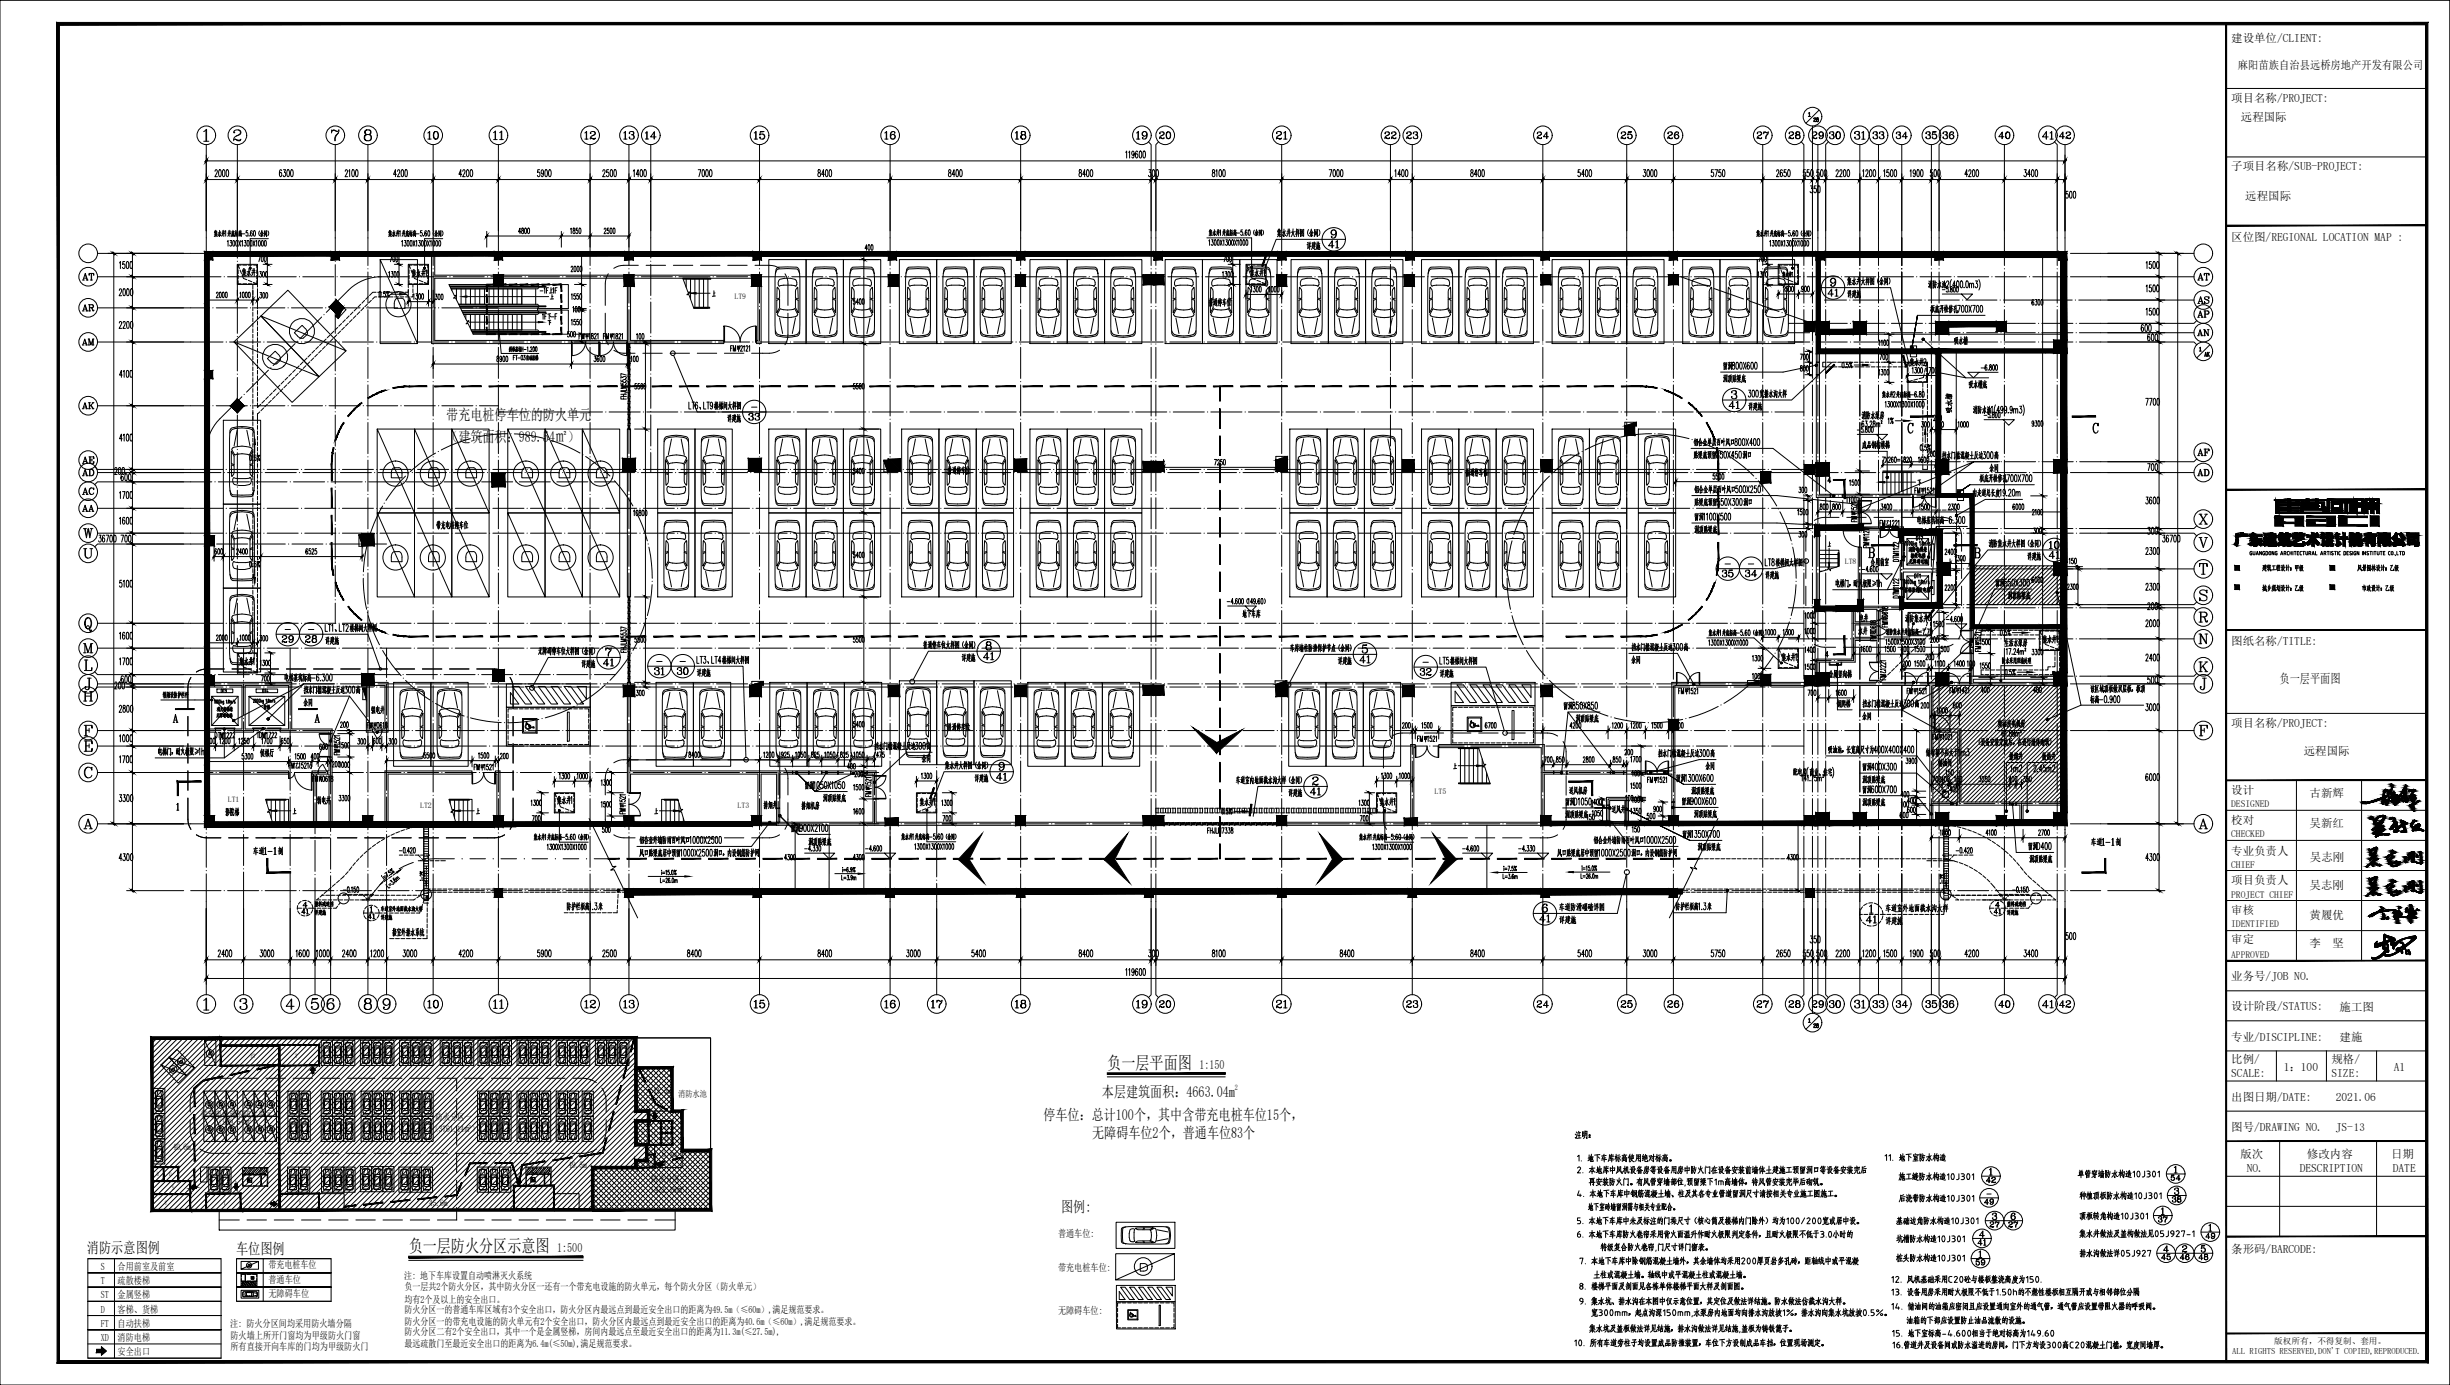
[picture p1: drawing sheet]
<svg xmlns="http://www.w3.org/2000/svg" width="1051mm" height="594mm" viewBox="0 0 1051 594" stroke-linecap="round" stroke-linejoin="round" font-family="sans-serif">
<defs><g id="words">
<text font-size="9.7" x="113.6" y="157.3">D</text>
<text font-size="9.3" x="124.9" y="146">D</text>
<g font-size="7.9">
<text x="166.9" y="133.3">D</text>
<text x="165.8" y="206">D</text>
<text x="181.7" y="206">D</text>
<text x="197.6" y="206">D</text>
<text x="221.5" y="206">D</text>
<text x="237.8" y="206">D</text>
<text x="253.6" y="206">D</text>
<text x="165.8" y="242">D</text>
<text x="181.7" y="242">D</text>
<text x="197.6" y="242">D</text>
<text x="221.5" y="242">D</text>
<text x="237.8" y="242">D</text>
<text x="253.6" y="242">D</text>
</g>
<g font-size="7.6">
<text x="475" y="458.4">负一层平面图</text>
<text x="175.3" y="537">负一层防火分区示意图</text>
</g>
<text font-size="7.5" x="680.5" y="510.1">再安装防火门。有风管穿墙部位,预留梁下1m高墙体，待风管安装完毕后砌筑。</text>
<g font-size="7.1">
<text x="674.5" y="489.7">注明：</text>
<text x="675.6" y="504.8">2. 本地库中风机设备房等设备用房中防火门在设备安装前墙体土建施工预留洞口等设备安装完后</text>
<text x="685.4" y="538">特级复合防火卷帘,门尺寸详门窗表。</text>
<text x="682.6" y="549.6">土柱或混凝土墙。轴线中或平混凝土柱或混凝土墙。</text>
<text x="676.3" y="554.6">8. 楼梯平面及剖面见各栋单体楼梯平面大样及剖面图。</text>
<text x="810.3" y="563.4">14. 储油间的油箱应密闭且应设置通向室外的通气管，通气管应设置带阻火器的呼吸阀。</text>
<text x="816.7" y="569.4">油箱的下部应设置防止油品流散的设施。</text>
<text x="680.5" y="572.9">集水坑及盖板做法详见结施，排水沟做法详见结施,盖板为铸铁篦子。</text>
</g>
<g font-size="6.6">
<text x="675.6" y="499.5">1. 地下车库标高使用绝对标高。</text>
<text x="807.5" y="499.2">11. 地下室防水构造</text>
<text x="675.6" y="514.7">4. 本地下车库中钢筋混凝土墙、柱及其各专业管道留洞尺寸请按相关专业施工图施工。</text>
<text x="487.5" y="546.5">D</text>
<text x="674.9" y="560.9">9. 集水坑、排水沟在本图中仅示意位置，其定位及做法详结施。防水做法仿截水沟大样。</text>
</g>
<g font-size="6.5">
<text x="191.4" y="180.1">带充电桩停车位的防火单元</text>
<text x="191.4" y="189.6">（建筑面积：989.54㎡）</text>
<text x="472.7" y="470.7">本层建筑面积：4663.04m</text>
<text x="447.5" y="480.4">停车位：总计100个，其中含带充电桩车位15个，</text>
<text x="468.5" y="487.9">无障碍车位2个，普通车位83个</text>
<text x="455.2" y="519.8">图例:</text>
<text x="37.3" y="537.5">消防示意图例</text>
<text x="101.3" y="537.9">车位图例</text>
</g>
<g font-size="5.7">
<text x="969.4" y="254.7">城乡规划设计：乙级</text>
<text x="1012.1" y="254.7">市政设计：乙级</text>
</g>
<text font-size="5.5" x="977.8" y="293.1">负一层平面图</text>
<g font-size="5.4">
<text x="514.5" y="458.4">1:150</text>
<text x="239" y="537">1:500</text>
</g>
<g font-size="4.9">
<text x="957.1" y="17.9">建设单位/CLIENT:</text>
<text x="959.9" y="29.4">麻阳苗族自治县远桥房地产开发有限公司</text>
<text x="957.1" y="43.7">项目名称/PROJECT:</text>
<text x="961.2" y="51.7">远程国际</text>
<text x="957.1" y="73.1">子项目名称/SUB-PROJECT:</text>
<text x="963.1" y="85.8">远程国际</text>
<text x="957.1" y="103.2">区位图/REGIONAL LOCATION MAP :</text>
<text x="957.1" y="276.7">图纸名称/TITLE:</text>
<text x="957.1" y="311.8">项目名称/PROJECT:</text>
<text x="988.2" y="323.9">远程国际</text>
<text x="957.1" y="340.5">设计</text>
<text x="990.7" y="341.7">古新辉</text>
<text x="957.1" y="353.3">校对</text>
<text x="990.7" y="354.6">吴新红</text>
<text x="957.1" y="366.6">专业负责人</text>
<text x="990.9" y="369.5">吴志刚</text>
<text x="957.1" y="379.2">项目负责人</text>
<text x="990.7" y="381.4">吴志刚</text>
<text x="957.1" y="391.9">审核</text>
<text x="990.7" y="394.3">黄履优</text>
<text x="957.1" y="404.6">审定</text>
<text x="990.7" y="406.2">李</text>
<text x="1000.5" y="406.2">坚</text>
<text x="957.1" y="420.5">业务号/JOB NO.</text>
<text x="957.1" y="433.4">设计阶段/STATUS:</text>
<text x="1003.6" y="433.7">施工图</text>
<text x="957.1" y="446.3">专业/DISCIPLINE:</text>
<text x="1003.6" y="446.6">建施</text>
<text x="957.1" y="455.9">比例/</text>
<text x="1000.1" y="455.9">规格/</text>
<text x="957.1" y="461.8">SCALE:</text>
<text x="979.6" y="459.5">1：100</text>
<text x="1000.1" y="461.8">SIZE:</text>
<text x="1026.8" y="459.2">A1</text>
<text x="957.1" y="472.2">出图日期/DATE:</text>
<text x="1001.9" y="472.1">2021.06</text>
<text x="957.1" y="485">图号/DRAWING NO.</text>
<text x="1001.9" y="485">JS-13</text>
<text x="961" y="496.6">版次</text>
<text x="989.6" y="496.7">修改内容</text>
<text x="1025.7" y="496.6">日期</text>
<text x="963.8" y="502.8">NO.</text>
<text x="986.5" y="502.9">DESCRIPTION</text>
<text x="1026.4" y="502.8">DATE</text>
<text x="957.1" y="537.3">条形码/BARCODE:</text>
</g>
<g font-size="4.4">
<text x="88.2" y="453.7">D</text>
<text x="72" y="460.7">D</text>
<text x="87.8" y="475.5">D</text>
<text x="92.4" y="475.5">D</text>
<text x="97.4" y="475.5">D</text>
<text x="104.4" y="475.5">D</text>
<text x="109.4" y="475.5">D</text>
<text x="114.3" y="475.5">D</text>
<text x="453.9" y="530.5">普通车位:</text>
<text x="43.2" y="544.8">S</text>
<text x="50.5" y="544.8">合用前室及前室</text>
<text x="453.9" y="545">带充电桩车位:</text>
<text x="43.2" y="550.9">T</text>
<text x="50.5" y="550.9">疏散楼梯</text>
<text x="115.2" y="550.3">普通车位</text>
<text x="43.2" y="557">ST</text>
<text x="50.5" y="557">金属竖梯</text>
<text x="115.2" y="556.3">无障碍车位</text>
<text x="43.2" y="563">D</text>
<text x="50.5" y="563">客梯、货梯</text>
<text x="453.9" y="563.5">无障碍车位:</text>
<text x="43.2" y="569.1">FT</text>
<text x="50.5" y="569.1">自动扶梯</text>
<text x="98.7" y="569.2">注: 防火分区间均采用防火墙分隔</text>
<text x="43.2" y="575.2">XD</text>
<text x="50.5" y="575.2">消防电梯</text>
<text x="98.9" y="574.2">防火墙上所开门窗均为甲级防火门窗</text>
<text x="50.5" y="581.3">安全出口</text>
<text x="98.9" y="578.9">所有直接开向车库的门均为甲级防火门</text>
</g>
<g font-size="4.3">
<text x="115.2" y="544">带充电桩车位</text>
<text x="173.4" y="548.5">注: 地下车库设置自动喷淋灭火系统</text>
<text x="173.6" y="553.4">负一层共2个防火分区，其中防火分区一还有一个带充电设施的防火单元，每个防火分区（防火单元）</text>
<text x="173.6" y="558.8">均有2个及以上的安全出口。</text>
<text x="173.6" y="563.4">防火分区一的普通车库区域有3个安全出口，防火分区内最远点到最近安全出口的距离为49.5m（≤60m）,满足规范要求。</text>
<text x="173.6" y="568.3">防火分区一的带充电设施的防火单元有2个安全出口，防火分区内最远点到最近安全出口的距离为40.6m（≤60m）,满足规范要求。</text>
<text x="173.6" y="572.7">防火分区二有2个安全出口，其中一个是金属竖梯，房间内最远点至最近安全出口的距离为11.3m(≤27.5m),</text>
<text x="173.6" y="577.6">最远疏散门至最近安全出口的距离为6.4m(≤50m),满足规范要求。</text>
</g>
<g font-size="4.1">
<text x="957.1" y="346.3">DESIGNED</text>
<text x="957.1" y="359.1">CHECKED</text>
<text x="957.1" y="372.4">CHIEF</text>
<text x="957.1" y="385">PROJECT CHIEF</text>
<text x="957.1" y="397.7">IDENTIFIED</text>
<text x="957.1" y="410.7">APPROVED</text>
</g>
<g font-size="4">
<text x="87.8" y="486.1">D</text>
<text x="92.4" y="486.1">D</text>
<text x="97.4" y="486.1">D</text>
<text x="104.4" y="486.1">D</text>
<text x="109.4" y="486.1">D</text>
<text x="114.3" y="486.1">D</text>
<text x="105.1" y="544.7">D</text>
</g>
<g font-size="3.9">
<text x="280.2" y="469.4">11.3m</text>
<text x="290.9" y="470.7">消防水池</text>
<text x="85.9" y="479.1">带充电设施的防火单元</text>
<text x="92.4" y="482.5">（989.54</text>
<text x="104.9" y="482.5">㎡）</text>
<text x="185.2" y="485.5">（3761.14㎡）</text>
<text x="186.9" y="480.5">防火分区一</text>
<text x="74.1" y="493.1">40.6m</text>
<text x="284.1" y="496.4">6.4m</text>
<text x="243.9" y="501">49.5m</text>
<text x="279.3" y="507">防火分区二</text>
<text x="277.8" y="511.7">（431.18㎡）</text>
<text x="184.1" y="517.4">45.6m</text>
</g>
<g font-size="3.7">
<text x="957.5" y="580.9">ALL RIGHTS RESERVED,DON'T COPIED,REPRODUCED.</text>
<text x="975.6" y="576.5">版权所有，不得复制、套用。</text>
</g>
<g font-size="3.3">
<text x="315" y="128.5">LT9</text>
<text x="791.3" y="241.9">LT8</text>
<text x="615.4" y="340.5">LT5</text>
<text x="97.7" y="344.1">LT1</text>
<text x="180.2" y="346.5">LT2</text>
<text x="316.4" y="346.7">LT3</text>
</g>
<text font-size="3.2" x="529.7" y="467.7">2</text>
<g font-size="2.6">
<text x="107.5" y="453.7">FT</text>
<text x="126.7" y="453.7">T</text>
<text x="284.9" y="484.6">XD</text>
<text x="275.1" y="486.6">T</text>
<text x="280.5" y="487.1">S</text>
<text x="284.9" y="489.4">XD</text>
<text x="277.7" y="500.1">ST</text>
<text x="67.3" y="504.6">D</text>
<text x="72.6" y="504.6">D</text>
<text x="73.8" y="510.5">S</text>
<text x="70.7" y="516.7">T</text>
<text x="95.8" y="516.7">T</text>
<text x="128.1" y="516.7">T</text>
<text x="229.2" y="516.7">T</text>
</g>
</g></defs>
<!-- layer: WALL -->
<g fill="none" stroke="#000" stroke-width=".43">
<path d="M779.1 110.4v41.3M779.8 109.7h-593.3v8.3h140v29.4h-2.1v-1.4h.7v-26.6h-54.6v26.6h40v1.4h-41.4v-28h-82.6v26.6h58.7v1.4h-60.1v-37.7h-95.3v183h35.3v20h17.4v2h-1.4v-.7h-21v-1.3h3.7v-18.7h-18.6v18.7h3.6v1.3h-8.3v-1.3h3.3v-18.7h-14.3v18.7h3v1.3h-2.7v16.7h34v1.3h-34v20.7M779.8 110.4h104.3v39.3M780.8 110.4v39.3h105.7M776.8 138.7h1.3v3.3h-1.3zM779.1 151.7v3.7h1.4v-3.7M779.1 151.7h51.4v61.7h14.6v56.3M832.4 151.4h51.7v116.6h-37.3v-56.3h-14.4zM779.1 160.7h1.4v51.3h4.6v1.4h-6zM269.1 184h1.4v72h-1.4zM790.4 212h30.1v1.4h-22.1v1.3h-1.3v-1.3h-6.7zM797.1 214.7h1.3v3.3h-1.3z"/>
<path d="M797.1 214.7h1.3v5.3h-1.3zM779.1 230v27.4M780.5 230v27.4M797.1 225.4v-.7h1.3v.7M798.4 226h8.4v1.3h-26.3v2.7h-1.4v-4.6h19.3v1.9h-.6M806.4 226h7.7v1.3h-7.7zM806.8 226h7.7v1.3h-7.7zM815.1 227.3h-1v-1.3h2.3v1.3M815.1 232v1h1.3v-1M815.1 227.3h18v33.4h-16.7v.7h-1.3v-5.4h1.3v2.7h14.7v-29.3h-14.7v2.6h-1.3zM779.1 257.4h1.4v2.6h16.6v-2.6h2v4.6h-20zM797.1 257.4v-22.7h1.3v22.7"/>
<path d="M815.1 256h1.3M831.1 244h-14.7v-3.6h-1.3v8.3h1.3v-3.3h14.7M794.4 262v20.7h-15.3v10h-50v1.3h88v-1.3h-10.7v-.7h-1.3v.7h-24.6v-8.7h15.3v-9.3h9.3v9.3h1.3v-11.5h-1.3v.9h-9.3v-5.4h9.3v.5h1.3v-2.5h-1.3v.7h-9.3v-4.7M799.1 261.4h6v.6h1.3v-.6h8.7M799.1 260h16M845.1 269.7v.7h1.4v-.7M845.1 274h1.4v6.3h-1.4zM845.1 269.7h41.4M884.1 269.7v20.3h-37.6v-12.3h-1.4v16.3h39v57.7h-16.3v-6.3h16.3v-1.4h-19.3v1.4h1.6v6.3h-6v.3h-31.3v-2.7h-1.3v4.7h58.7v-246h-798.7v244.7M157.1 292.7h9.4v21.3h-2.7v-1.3h1.3v-18.7h-6.6v18.7h1.3v1.3h-2.7zM717.1 292.7h2v1.3h-.7v50h-1.3v-12h-2v-1.3h2zM827.1 292.7h8.7v1.3h-6.7v18.7h.7v1.3h-.7v30h7.7v1.4h-9v-51.4h-.7z"/>
<path d="M846.5 291.4h37.6v1.3h-37.6zM836.5 312.7h4.6v31.3h21v1.4h-22.7v-1.4h.4v-30h-3.3zM347 330.7h5.5v1.3h-5.5zM359.5 330.7h5.5v1.3h-5.5zM371.9 330.7h3.9v2h-1.3v-.7h-2.6zM672.1 330.7h18.7v1.3h-18.7zM696.5 330.7h9.3v1.3h-9.3zM706.5 330.7h9.3v1.3h-9.3zM87.8 352.7h234.7v1.6l-234.7 .4zM134.5 352.7v-20.7h-.7v-1.3h2.7v1.3h-.7v20.7M141.1 352.7v-20.7h-.6v-1.3h.6v-6h1.4v28M165.1 352.7v-22h37.4v1.3h-36v20.7"/>
<path d="M213.1 352.7v-20.7h-.6v-1.3h2v22M269.1 352.7v-2.7h1.4v2.7M322.5 352.7h2.6v-20.7h-54.6v8h-1.4v-47.3h1.4v38h69.5v1.3h-5.5v14.7h-1.4v-14.7h-6.6v22h-4M333.1 352.7h41.4v-10h1.3v10h123.3v1.3h-166zM662.4 352.4h28.1M689.8 352.4h.7v1.6h-28.1v-22h4.1v-1.3h-4.1v-11.3h-45.3v1.3h44v32h-54.6v-32h.6v-1.3h-2v33.3h-57.3v1.3h114.6M697.1 352.4h82v1.6h-82zM697.1 352.4v-9h-6.6v2h-1.4v-3.4h9.4v10.4M717.1 352.4v-2.4h1.3v2.4M268 381.4h453.6v1.9h-453.6z"/>
</g>
<!-- layer: DOOR_FIRE -->
<g fill="none" stroke="#000" stroke-width=".43">
<path d="M310.5 139.9h.3v6.8h-.3zM310.8 139.8a6.8 6.8 0 0 1 6.7 6.9M324.1 139.9h.3v6.8h-.3zM324.1 139.8a6.8 6.8 0 0 0-6.6 6.9M245.2 146.7h.2v5.8h-.2zM245.2 147.4h23.9M245.2 146h23.9M245.5 152.5a5.9 5.9 0 0 0 5.7-5.8 5.8 5.8 0 0 0 5.6 5.8M248.4 144.1h.5M249.2 143h-.8v2.4M249.5 145.4v-2.4l.5 2.4 .5-2.4v2.4M251.3 143.1l.1 1.5"/>
<path d="M251.8 143.3v2.2M252.1 143.8l-.6 .1M252.3 144.3l-.9 .1M252.3 143.1v1.4M252.3 143.2l-.9 .1M252.6 143.4l.3-.4v2.4M253.8 143.1l-.1 .5a1.12 1.12 0 0 1 .5 1.8 .83 .83 0 0 1-.5-.9 .83 .83 0 0 1 .7-.7v-.7zM255 143.6l.1-.5h.6l.1 .6-.9 1.7h.9M256.2 143.4l.3-.4v2.4M256.8 146.7h.3v5.8h-.3zM257.1 146.7h.3v5.8h-.3zM257.5 152.5a5.9 5.9 0 0 0 5.7-5.8 5.8 5.8 0 0 0 5.7 5.8"/>
<path d="M258.8 144.2h.5M259.6 143.1h-.8v2.3M260 145.4v-2.3l.5 2.3 .5-2.3v2.3M261.8 143.2l.1 1.5M262.3 143.3v2.3M262.6 143.8l-.6 .1M262.7 144.3l-.8 .2M262.8 143.1l-.1 1.4M262.8 143.2l-1 .2M263.1 143.5l.3-.4v2.3M264.2 143.1v.5a1.12 1.12 0 0 1 .5 1.8 .83 .83 0 0 1-.6-.9 .83 .83 0 0 1 .8-.7v-.7zM265.4 143.6l.3-.5 .4 .2v.6l-.7 1.5h.9"/>
<path d="M266.7 143.5l.3-.4v2.3M268.8 146.7h.3v5.8h-.3zM313.4 149.4h.5M314.2 148.3h-.8v2.3M314.5 150.6v-2.3l.5 2.3 .6-2.3v2.3M316.4 148.4v1.5M316.8 148.5v2.3M317.2 149l-.7 .2M317.2 149.5l-.8 .2M317.3 148.4l-.1 1.3M317.3 148.4l-.9 .2M317.7 148.8l.1-.4h.5l.2 .5-.9 1.7h.9"/>
<path d="M318.9 148.7l.3-.4v2.3M320 148.8l.3-.5 .4 .2v.7l-.7 1.4h.8M321.2 148.7l.4-.4v2.3M794.2 217.7v.7h.9a.7 .7 0 0 1 .7-.8 .7 .7 0 0 1 .7 .8l-.4 .1M795.4 219.9l.2 .8M795.7 219.9l-1.4-.1 .2 1M796.5 219.2h-2.3l.4 .3M796.5 216.3v.9l-1.6-.8-.7 .2 .5 .5M796.5 215.6h-2.3l.4 .3M797.1 214.7v10M797.8 214.7h4.8v.2h-4.8zM798.4 214.7v10"/>
<path d="M802.7 214.9a4.9 4.9 0 0 1-4.9 4.8 4.9 4.9 0 0 1 4.9 4.7M820.5 212.7h.2v4.9h-.2zM820.5 213.4h10M820.5 212h10M821.4 210.4h.5M822.2 209.2h-.8v2.4M822.5 211.6v-2.4l.5 2.4 .6-2.4v2.4M824.4 209.4v1.4M824.8 209.5v2.3M825.1 210l-.6 .1M825.2 210.5l-.8 .1M825.3 209.4l-.1 1.3"/>
<path d="M825.3 209.4l-.9 .2M825.5 212.7a4.9 4.9 0 0 0 4.7 4.9M825.5 212.7a4.9 4.9 0 0 1-4.8 4.9M825.6 209.7l.4-.5v2.4M827.4 209.2h-.6v.9a.68 .68 0 0 1 .7 .7 .68 .68 0 0 1-.7 .7l-.2-.4M828 209.8v-.4a.48 .48 0 0 1 .7 0 .48 .48 0 0 1 0 .7l-.8 1.5h.9M829.2 209.7l.3-.5v2.4M830.2 212.7h.3v4.9h-.3zM790.6 227.3h7.2v.4h-7.2zM790.7 227.7a7.1 7.1 0 0 0 7.1 7M794.2 222.9v.9h2.3M794.4 220.3h2.3"/>
<path d="M794.9 220l.2 .6M795.3 223.3v.5M795.8 220.7l-1.5 .1M796.5 221.6h-2.3l2.3 .5-2.3 .5h2.3M797.8 224.5l4.8 .2zM799.3 234.2v.8h2.4M799.5 231l1.3 .1M799.5 231l.2 1M799.6 231.5h2.3M800.1 231.2l.1 .6M800.5 234.5v.5M800.6 231.1l.1 .9"/>
<path d="M800.9 232h-1.4M801.7 232.8h-2.4l2.4 .5-2.4 .5h2.4M801.7 230.4h-2.4l.5 .3M801.7 229.4h-2.4l.5 .3M801.7 227.8v.9l-1.5-.8h-.7l-.2 .5 .6 .2M801.7 227.1h-2.4l.5 .3M806.4 224.3h.5M806.4 226.7l.3 3.9zM806.7 230.6a3.9 3.9 0 0 0 3.8-3.9 3.9 3.9 0 0 0 3.8 3.9M807.2 223.2h-.8v2.4M807.5 225.6v-2.4l.5 2.4 .5-2.4v2.4M809.3 223.5l.7-.3-.7 2.2 1.1 .1-.1-.6"/>
<path d="M810.6 223.6l.3-.4v2.4M811.7 223.7l.3-.5 .4 .2v.7l-.7 1.5h.8M813 223.7l.1-.4h.5l.2 .6-.9 1.7h.9M814.2 223.6l.3-.4v2.4M814.2 226.7l.3 3.9zM802.3 274.1v.8h2.4M802.3 270.8l.1 1.3M802.4 269.9l1.8-.1 .5 .3a1.62 1.62 0 0 1-2.4 0zM802.4 266.3l-.1 .4a.78 .78 0 0 0 .8 .2 .78 .78 0 0 0 .6-.7l1 .3a.8 .8 0 0 1-.9 .5 .8 .8 0 0 1-.7-.7zM802.6 268.6l-.3 .2a1.71 1.71 0 0 0 2.4 .1 .72 .72 0 0 0-.8-.4 .72 .72 0 0 0-.6 .7l.6 .1M802.7 271.9h1.9M802.8 270.9l1.1 .1"/>
<path d="M802.9 270.9l.1 1M803.4 271.5l.7 .3M803.4 274.4v.5M803.9 271h.8l-.4 .3M803.9 271.2l-.5 .3-1.1-.1M804.7 272.7h-2.4l2.4 .5-2.4 .5h2.4M804.7 267.8h-2.4l.5 .3M805.1 262v4M805.1 268.5v4M805.8 268.5l3.5 2-1.3 1.3-2.2 .7M805.8 262l2.2 .7 1.3 1.3-3.5 2M806.4 262v4"/>
<path d="M806.4 268.5v4M807.3 264.8l.1 1.3M807.3 268.1v.9h2.4M807.4 264l1.8-.2 .5 .4a1.62 1.62 0 0 1-2.4 0zM807.4 260.3a.5 .5 0 0 0 .3 .8 .5 .5 0 0 0 .7-.5 .64 .64 0 0 1 .8-.4 .64 .64 0 0 1 .4 .8 .97 .97 0 0 1-1.5-.7zM807.7 262.7l-.4 .2a1.66 1.66 0 0 0 2.4 0 .72 .72 0 0 0-.8-.3 .72 .72 0 0 0-.5 .6l.5 .2M807.8 266h1.8M807.8 265l1.9 .1-.4 .3M807.9 265l.1 1M808.4 265.5l.7 .4M808.4 268.4v.6M808.9 265.2l-.5 .3-1.1-.1"/>
<path d="M809.7 266.8h-2.4l2.4 .5-2.4 .5h2.4M809.7 261.8h-2.4l.5 .3M840.9 270.4h4.9v.2h-4.9zM840.9 270.6a4.9 4.9 0 0 0 4.9 4.8M845.1 270.4v9.9M845.8 275.3a4.9 4.9 0 0 0-4.9 4.8M846.5 270.4v9.9M847.3 278.6v.9h2.4M847.3 273.4v.6h.9a.68 .68 0 0 1 .7-.7 .68 .68 0 0 1 .6 .7l-.3 .2M847.4 275.5l1.4 .1M847.5 275.5l.1 1M847.6 276h2.2"/>
<path d="M848.1 275.7l.1 .6M848.4 278.9v.6M848.6 275.6l.1 .8M848.9 276.4l-1.5 .1M849.7 277.3h-2.4l2.4 .5-2.4 .5h2.4M849.7 274.9h-2.4l.5 .3M849.7 272v.9l-1.7-.9-.7 .3 .6 .5M849.7 271.3h-2.4l.5 .3M719.1 288.5h.3v4.8h-.3zM719.1 292.7h10M719.1 294h10M719.4 288.4a4.9 4.9 0 0 1 4.8 4.9"/>
<path d="M720 296.3h.6M720.9 295.2h-.9v2.4M721.2 297.6v-2.4l.5 2.4 .5-2.4v2.4M723 295.4l.1 1.4M723 295.5l1-.2-.1 1.4M723.5 295.5v2.2M723.8 296l-.6 .1M723.9 296.5l-.8 .1M724.3 295.7l.3-.5v2.4M726.1 295.2h-.6v.9a.68 .68 0 0 1 .7 .7 .68 .68 0 0 1-.7 .7l-.2-.3M726.7 295.8l.2-.6 .5 .3v.6l-.8 1.5h.9M727.9 295.7l.3-.5v2.4"/>
<path d="M728.9 288.5h.2v4.8h-.2zM728.9 288.4a4.9 4.9 0 0 0-4.8 4.9M801.9 284l3.9 .2zM801.9 291.8l3.9 .2zM801.9 284.2a3.9 3.9 0 0 0 3.9 3.8 3.9 3.9 0 0 0-3.9 3.8M806.5 290.8v.8h2.4M806.7 288l.2 .7M807.7 291.1v.5M808.2 287.6l.6-.1-.1 1.1-2.1-.6M808.9 289.4h-2.4l2.4 .5-2.4 .5h2.4M808.9 287h-2.4l.5 .3M808.9 285.4v.9l-1.7-.8-.7 .2 .6 .5"/>
<path d="M808.9 284.1v.9l-1.5-.8a.48 .48 0 0 0-.7 0 .48 .48 0 0 0 0 .7l.4 .1M808.9 283.4h-2.4l.5 .3M817.1 288.5h.3v4.8h-.3zM817.1 292.7h10M817.1 294h10M817.4 288.4a4.9 4.9 0 0 1 4.8 4.9M818 296.3h.6M818.9 295.2h-.9v2.4M819.2 297.6v-2.4l.5 2.4 .5-2.4v2.4M821 295.4l.1 1.4M821 295.5l1-.2-.1 1.4M821.5 295.5v2.2"/>
<path d="M821.8 296l-.6 .1M821.9 296.5l-.8 .1M822.3 295.7l.3-.5v2.4M824.1 295.2h-.7v.9a.69 .69 0 0 1 .8 .7 .69 .69 0 0 1-.8 .7l-.1-.3M824.7 295.8l.2-.6 .5 .3v.6l-.8 1.5h.9M825.9 295.7l.3-.5v2.4M826.9 288.5h.2v4.8h-.2zM826.9 288.4a4.9 4.9 0 0 0-4.8 4.9M835.8 288.8l.2 4.5zM835.8 292.7h9.3M835.8 294h9.3M836.1 288.8a4.6 4.6 0 0 1 4.4 4.5 4.6 4.6 0 0 1 4.4-4.5"/>
<path d="M836.4 296.1h.5M837.2 294.9h-.8v2.4M837.5 297.3v-2.4l.5 2.4 .5-2.4v2.4M839.3 295.1l.1 1.4M839.8 295.2v2.2M840.1 295.7l-.6 .1M840.2 296.2l-.8 .1M840.3 295l-.1 1.4M840.3 295.1l-1 .1M840.6 295.4l.4-.5v2.4M840.9 280.1h4.9v.2h-4.9zM842.6 296.5h-1l.7-1.6v2.4"/>
<path d="M843 295.5l.1-.4a.48 .48 0 0 1 .7 0 .48 .48 0 0 1-.1 .7l-.8 1.5h.9M844.2 295.4l.3-.5v2.4M844.9 288.8l.2 4.5zM136.9 314.7h4.9v.2h-4.9zM136.9 314.9a4.9 4.9 0 0 0 4.9 4.8 4.9 4.9 0 0 0-4.9 4.7M141.1 314.7v10M142.5 314.7v10M143.3 317.7v.7h1a.68 .68 0 0 1 .6-.8 .68 .68 0 0 1 .7 .8l-.3 .1M144.6 319.9l.1 .8M144.8 319.9l-1.3-.1 .2 1M145.8 319.2h-2.5l.5 .3M145.8 316.3v.9l-1.8-.8-.5 .1-.2 .4 .6 .2"/>
<path d="M145.8 315.6h-2.5l.5 .3M157.4 311h.5M158.2 309.9h-.8v2.4M158.6 312.3v-2.4l.5 2.4 .5-2.4v2.4M159.8 313.4l2 3.4M159.8 314h4M159.8 312.7h4M160.4 310l.1 1.5M160.4 310.2l1-.2-.1 1.4M160.9 310.1v2.3M161.2 310.7l-.6 .1M161.3 311.2l-.8 .1"/>
<path d="M161.9 310l.2-.1a1.62 1.62 0 0 1 0 2.4l-.4-1.1zM163.7 310.2l-.2-.3a1.71 1.71 0 0 0-.1 2.4 .72 .72 0 0 0 .4-.8 .72 .72 0 0 0-.6-.6l-.2 .6M163.8 313.3l-.7 2.3-1.3 1.2M164.3 310.3l.2-.4v2.4M165.4 310v.4a1.32 1.32 0 0 1 .7 1.7l-.2 .2a.82 .82 0 0 1-.6-.9 .82 .82 0 0 1 .7-.7v-.7zM608 316.8h.5M608.9 315.7h-.9v2.4M609.2 318.1v-2.4l.5 2.4 .5-2.4v2.4M611 315.9l.1 1.4M611 316l1-.2-.1 1.4M611.5 315.9v2.3M611.8 316.5l-.6 .1"/>
<path d="M611.9 317l-.8 .1M612.3 316.2l.3-.5v2.4M614.1 315.7h-.6v.9a.68 .68 0 0 1 .7 .7 .68 .68 0 0 1-.7 .7l-.2-.4M614.7 316.3l.2-.6 .4 .1 .1 .6-.8 1.7h.9M615.9 316.2l.3-.5v2.4M829 316h.5M829.8 314h6.7M829.8 312.7h6.7M829.8 306.8h.3v6.6h-.3zM829.9 314.9h-.9v2.4M830.1 306.8a6.5 6.5 0 0 1 6.4 6.5M830.2 317.3v-2.4l.5 2.4 .5-2.4v2.4"/>
<path d="M832 315l.1 1.5M832 315.2l1-.2-.1 1.4M832.5 315.1v2.3M832.8 315.7l-.6 .1M832.9 316.2l-.8 .1M833.3 315.4l.3-.5v2.4M834.5 315l.2-.1a1.62 1.62 0 0 1 0 2.4l-.4-1.1zM835.7 315.4l.2-.5 .5 .2v.7l-.8 1.5h.9M836.9 315.4l.3-.5v2.4M123.8 331.4h.2v2.5h-.2zM124 328.3h.5M124.1 333.9l1.4-.7 .6-.8 .2-1a7.6 7.6 0 0 0 7.3 7.5"/>
<path d="M124.8 327.2h-.8v2.4M125.1 329.6v-2.4l.5 2.4 .6-2.4v2.4M126.9 327.5l.7-.2-.6 2.1 1 .1-.1-.6M128.2 327.6l.4-.4v2.4M130 327.2h-.6v.9a.68 .68 0 0 1 .8 .7 .68 .68 0 0 1-.8 .7l-.1-.4M130.6 327.8l.3-.6 .4 .2v.7l-.7 1.5h.8M131.8 327.6l.4-.4v2.4M133.6 331.4h.2v7.5h-.2zM133.6 328.3l-.1-.2a.68 .68 0 0 0-.7 .7 .68 .68 0 0 0 .7 .7l.1-.3M133.6 328v1.6M134.1 334h.5M134.9 332.9h-.8v2.4"/>
<path d="M135.3 335.3v-2.4l.5 2.4 .5-2.4v2.4M136.5 330.7h4M136.5 332h4M136.9 324.5h4.9v.2h-4.9zM137.1 333.3v1.9M137.5 333.9l-.3 .8M137.6 332.9l-.1 1 .3 .6M138 333.5l-.9 .1M138.1 333.4l-.1 1.9-.3-.4M138.2 332.9l-1.3 .1M138.5 327.9l2 3.5M138.5 327.9l-1.3 1.2-.7 2.2"/>
<path d="M138.6 333l.1-.1a1.62 1.62 0 0 1 0 2.4l-.4-1.1zM140.4 333.2l-.2-.3a1.71 1.71 0 0 0-.1 2.4 .72 .72 0 0 0 .4-.8 .72 .72 0 0 0-.7-.6l-.1 .5M140.9 333.3l.3-.4v2.4M142.1 333l-.1 .4a1.29 1.29 0 0 1 .7 1.8l-.2 .1a.8 .8 0 0 1-.6-.9 .8 .8 0 0 1 .8-.7v-.7zM143.3 322.9v.9h2.5M143.6 320.3h2.3M144.1 320l.1 .6M144.5 323.3v.5M144.9 320.7l-1.4 .1M145.8 321.6h-2.5l2.5 .5-2.5 .5h2.5M202.5 331.4h.2v4.8h-.2zM202.8 336.2a4.8 4.8 0 0 0 4.7-4.9 4.9 4.9 0 0 0 4.7 4.9"/>
<path d="M203.4 329h.5M204.2 327.8h-.8v2.5M204.6 330.3v-2.5l.5 2.5 .5-2.5v2.5M206.4 328v1.5M206.8 328.1v2.3M207.1 328.6l-.6 .1M207.3 329.2h-.9M207.3 328v1.4M207.3 328.1l-.9 .1M207.6 328.3l.4-.5v2.5M209.4 327.8h-.6v1a.68 .68 0 0 1 .8 .7 .68 .68 0 0 1-.8 .6l-.1-.3M210 328.4l.3-.6 .4 .3v.7l-.8 1.5h1"/>
<path d="M211.2 328.3l.3-.5v2.5M212.2 331.4h.3v4.8h-.3zM371.3 335.6v.7h.9a.64 .64 0 0 1 .7-.8 .64 .64 0 0 1 .6 .9h-.2M371.6 338.3h2.2M372.1 337.9l.1 .6M372.6 337.8l.1 .8M372.8 337.8l-1.4-.1 .2 1M372.9 338.6l-1.4 .1M373.7 339.5h-2.4l2.4 .5-2.4 .5h2.4M373.7 337.1h-2.4l.5 .4M373.7 334.2v.9l-1.7-.8-.6 .1-.1 .4 .6 .3M373.7 333.5h-2.4l.5 .4"/>
<path d="M374.5 332.7v10M375.1 332.7l4.9 .2zM375.8 332.7v10M380 332.9a4.9 4.9 0 0 1-4.9 4.8 4.8 4.8 0 0 1 4.9 4.7M607.1 320h.3v4.9h-.3zM607.4 324.9a4.9 4.9 0 0 0 4.7-4.9 4.9 4.9 0 0 0 4.8 4.9M616.9 320h.2v4.9h-.2zM705.8 326.5h.2v4.9h-.2zM705.8 330.7h10M705.8 332h10M706.1 326.4a4.9 4.9 0 0 1 4.7 4.9 4.8 4.8 0 0 1 4.7-4.9M706.7 334.4h.5"/>
<path d="M707.5 333.3h-.8v2.4M707.9 335.7v-2.4l.5 2.4 .5-2.4v2.4M709.7 333.4l.1 1.5M710.1 333.6v2.2M710.5 334.1l-.7 .1M710.6 334.6l-.8 .1M710.6 333.4v1.4M710.6 333.5l-.9 .1M710.9 333.7l.4-.4v2.4M712.8 333.3h-.7v.9a.68 .68 0 0 1 .8 .7 .68 .68 0 0 1-.8 .6l-.1-.3M713.3 333.9l.3-.6 .4 .2v.7l-.7 1.5h.9M714.5 333.7l.4-.4v2.4"/>
<path d="M715.5 326.5h.3v4.9h-.3zM265.9 348.3v.8h2.4M265.9 343v.7h.9a.68 .68 0 0 1 .7-.8 .68 .68 0 0 1 .6 .8l-.3 .1M266 345.2h1.4M266.1 345.2l.1 .9M266.1 345.7h2.3M266.7 345.4l.1 .6M267 348.6v.5M267.2 345.2l.1 .8M267.5 346l-1.5 .1M268.3 346.9h-2.4l2.4 .5-2.4 .6h2.4M268.3 344.5h-2.4l.4 .4"/>
<path d="M268.3 341.6v.9l-1.5-.7h-.7l-.2 .4 .5 .3M268.3 340.9h-2.4l.4 .4M269.8 340h4.9v.3h-4.9zM269.8 349.8h4.9v.2h-4.9zM274.7 340.3a4.9 4.9 0 0 1-4.9 4.7 4.8 4.8 0 0 1 4.9 4.8M371.3 340.9v.8h2.4M372.4 341.2v.5M375.1 342.4h4.9v.3h-4.9z"/>
</g>
<!-- layer: WINDOW -->
<g fill="none" stroke="#000" stroke-width=".43">
<path d="M269.5 147.4h.7M779.1 155.4h1.4v5.3h-1.4zM266.3 170.3v.9h2.4M266.3 168h1.8l.6 .2-.8 .4M266.3 164.2v.6h.9a.68 .68 0 0 1 .7-.7 .68 .68 0 0 1 .7 .7l-.4 .1M266.3 162.9v.6h.9a.68 .68 0 0 1 .7-.7 .68 .68 0 0 1 .7 .7l-.4 .2M266.3 162.3v-.7l.9 .3a.71 .71 0 0 1 .8-.4 .71 .71 0 0 1 .6 .8l-.4 .1M266.3 170h2.4M266.3 169.1h2.4M267.5 169.1v.9M267.5 170.7v.5M268.7 166.8v.8h-2.4"/>
<path d="M268.7 165.5h-2.4l2.4 .5-2.4 .5h2.4M268.7 160.9l-2.4-.7v.9M785.1 212h5.3v1.4h-5.3zM797.1 214.7h1.3v5.3h-1.3zM797.1 214.7h1.3v3.3h-1.3zM806.8 226h7.3v1.3v-1.3h-7.3v1.3h7.3h-7.3zM812.1 238.6v.9M812.1 239h2.4M814.5 237.3h-2.4l2.4 .5-2.4 .5h2.4M814.5 236.5h-2.4l.4 .3M814.5 235.4h-2.4l.4 .4M814.5 233.9v.9l-1.7-.9-.6 .1-.1 .4 .6 .3"/>
<path d="M814.5 232.6v.9l-1.5-.8a.48 .48 0 0 0-.7-.1 .48 .48 0 0 0 0 .8h.4M816.4 233v7.4M816.7 232.8l.1 3.6zM816.7 237l.1 3.6zM269.5 256h.7M812.1 254.7h2.4M812.1 254.3v.9M812.2 255.9a1.75 1.75 0 0 1 2.3 .1v.5h-2.4zM812.2 240.2a1.82 1.82 0 0 1 2.3 .2v.4h-2.4zM814.5 253h-2.4l2.4 .5-2.4 .5h2.4M814.5 252.2h-2.4l.4 .2M814.5 251.1h-2.4l.4 .3"/>
<path d="M814.5 249.5v.9l-1.7-.8-.6 .1-.1 .4 .6 .3M814.5 248.3v.8l-1.7-.8-.6 .1-.1 .4 .6 .3M816.4 248.7v7.3M816.7 248.5l.1 3.6zM816.7 252.6l.1 3.7zM266.3 279v.8h2.4M266.3 276.6l2.4 .3-.2 .3-.6 .1M266.3 272.9v.6h.9a.68 .68 0 0 1 .7-.8 .68 .68 0 0 1 .7 .8l-.4 .1M266.3 271.6v.6h.9a.68 .68 0 0 1 .7-.7 .68 .68 0 0 1 .7 .7l-.4 .1M266.3 270.9v-.7l.9 .4a.71 .71 0 0 1 .8-.4 .71 .71 0 0 1 .6 .7l-.4 .2M266.3 278.7h2.4M266.3 277.8h2.4"/>
<path d="M267.5 277.8v.9M267.5 279.3v.5M268.7 275.5v.7h-2.4M268.7 274.1h-2.4l2.4 .5-2.4 .6h2.4M268.7 269.6l-2.4-.7v.9M845.1 274h1.4v3.7h-1.4zM92.2 312.3l4 .1zM92.2 314.2a1.38 1.38 0 0 1 .5 2.3h-.5zM92.5 312.7h8M93.6 314.2h.8M94 314.2v2.3M94.7 316.5v-2.3l.5 2.3 .5-2.3v2.3"/>
<path d="M96.3 314.6l.3-.4v2.3M96.7 312.3l4.1 .1zM97.3 314.7l.3-.5 .4 .2v.7l-.7 1.4h.9M98.6 314.7l.2-.5 .6 .4-.8 1.9h.8M99.9 314.7l.5-.5 .3 .6-.9 1.7h.9M108.4 312.3l5.7 .1zM108.8 312.7h11.3M110.2 314.1h.9M110.7 314.1v2.4M111.4 314.1a1.33 1.33 0 0 1 .6 2.2l-.6 .2zM112.7 316.5v-2.4l.5 2.4 .5-2.4v2.4M114.3 314.5l.3-.4v2.4"/>
<path d="M114.9 312.3l5.6 .1zM115.3 314.1h.9l-.7 2.4M116.6 314.6l.2-.4h.5l.1 .6-.9 1.7h.9M117.9 314.6l.1-.4h.5l.2 .6-.9 1.7h.9M340 330.7h7v1.3h-7zM352.5 330.7h7v1.3h-7zM365 330.7h6.9v1.3h-6.9zM666.5 330.7h5.6v1.3h-5.6zM690.8 330.7h5.7v1.3h-5.7zM706.5 330.7h8.6v1.3h-8.6zM833.1 339.4h2.7v2.6h-2.7zM835.8 339.4l-2.1 .6-.6 2"/>
<path d="M326.5 352.7h6.6v1.3h-6.6zM326.5 353.6h6.6M326.9 353.1l.5 .5M327.4 353.1l.4 .5M327.8 353.1l.5 .5M328.3 353.1l.4 .5M328.7 353.1l.4 .5M329.2 353.1l.4 .5M329.6 353.1l.5 .5M330.1 353.1l.4 .5M330.5 353.1l.5 .5M331 353.1l.4 .5"/>
<path d="M331.4 353.1l.5 .5M331.9 353.1l.4 .5M332.4 353.1l.4 .5M332.8 353.1l.3 .4M333.1 353.1h-6.6l.4 .5M333.1 346.7h1.4v6h-1.4zM499.1 352.9v.9M518 356.2h.5M518.8 355.1h-.8v2.3M519.1 356.2h.9M519.1 355.1v2.3M520 355.1v2.3"/>
<path d="M521.2 355.1l-.3 2.3-.4-.7M521.6 355.1v2.3h.8M522.6 357.4v-2.3l.6 2.3 .5-2.3v2.3M524.2 355.1h.9l-.6 2.3M525.6 355.1h.7l-.4 .9a.64 .64 0 0 1 .5 .8 .64 .64 0 0 1-.9 .4v-.2M526.9 355.1h.7l-.4 .9a.71 .71 0 0 1 .4 .8 .71 .71 0 0 1-.7 .5l-.1-.3M528.2 355.2l-.1 .5a1.3 1.3 0 0 1 .8 1.5l-.3 .2a.8 .8 0 0 1-.6-.8 .8 .8 0 0 1 .8-.7v-.7zM689.1 345.4h1.4v7h-1.4zM690.5 352.4h6.6v1.6h-6.6zM690.5 353.5h6.6M690.9 352.9l.4 .6M691.3 352.9l.5 .6"/>
<path d="M691.8 352.9l.4 .6M692.3 352.9l.4 .6M692.7 352.9l.4 .6M693.2 352.9l.4 .6M693.6 352.9l.5 .6M694.1 352.9l.4 .6M694.5 352.9l.4 .6M695 352.9l.4 .6M695.5 352.9l.4 .6M695.9 352.9l.4 .6M696.3 352.9l.5 .6M696.8 352.9l.3 .4"/>
<path d="M697.1 352.9h-6.6l.4 .6M697.1 343.4h1.4v9h-1.4zM717.1 344h1.3v6h-1.3zM827.8 345.4h1.3v3.9h-1.3zM836.8 344h2.6v1.4h-2.6zM862.1 344h2.7v1.4h-2.7z"/>
</g>
<!-- layer: WALL -->
<g fill="#000" stroke="#000" stroke-width=".43">
<path d="M779.1 110.4h1.7v39.3zM779.1 110.4v41.3l1.7-2z"/>
<path d="M780.8 149.7l-1.7 2 52.3-2zM779.1 151.7l52.3-2-.9 2zM831.4 149.7l-.9 2 .9-.8z"/>
<path d="M830.5 151.7l1.9-.3-1-.5zM830.5 151.7l1.9-.3-1.9 62zM832.4 151.4l-1.9 62 1.9-1.7z"/>
<path d="M831.4 149.7v1.2l1 .5zM831.4 149.7l52.7 1.7h-51.7zM831.4 149.7l52.7 1.7 2.4-1.7z"/>
<path d="M884.1 151.4l2.4-1.7v120zM884.1 151.4v116.6l2.4 1.7z"/>
<path d="M830.5 213.4l1.9-1.7h14.4zM830.5 213.4h14.6l1.7-1.7z"/>
<path d="M846.8 211.7v56.3l-1.7-54.6zM845.1 213.4v56.3l1.7-1.7z"/>
<path d="M779.1 225.4l1.4 1.9v2.7zM779.1 225.4v4.6h1.4z"/>
<path d="M780.5 227.3l17.3-1.9v1.9zM779.1 225.4l1.4 1.9 17.3-1.9z"/>
<path d="M797.8 225.4h.6v1.9zM797.8 225.4v1.9h.6z"/>
<path d="M816.4 229.4v2.6h-1.3zM815.1 227.3v4.7l1.3-2.6z"/>
<path d="M816.4 229.4l16.7-2.1-2 2.1zM815.1 227.3l1.3 2.1 16.7-2.1z"/>
<path d="M779.1 257.4h1.4l-1.4 4.6zM780.5 257.4l-1.4 4.6 1.4-2z"/>
<path d="M797.1 257.4h2l-2 2.6zM799.1 257.4l-2 2.6 2 2z"/>
<path d="M816.4 258.7l-.4 .9 .4 1.1zM816.4 258.7l16.7 2h-16.7zM816.4 258.7l16.7 2-2-2z"/>
<path d="M815.1 259.3l.9 .3 .4-.9zM816.4 256v2.7l-1.3 .6zM815.1 256v3.3l1.3-3.3z"/>
<path d="M831.1 229.4l2 15.3h-2zM833.1 227.3l-2 2.1 2 15.3z"/>
<path d="M831.1 244.7l2 16-2-2zM831.1 244.7l2 16v-16z"/>
<path d="M780.5 260h14.6l-16 2zM779.1 262h16v-2z"/>
<path d="M795.1 260h2l-2 2zM797.1 260l-2 2h4z"/>
<path d="M815.1 261.4h1.3v-.7zM816 259.6l.4 1.1-1.3 .7zM815.1 259.3v2.1l.9-1.8z"/>
<path d="M845.1 269.7l1.7-1.7h37.3zM845.1 269.7h41.4l-2.4-1.7z"/>
<path d="M87.8 352.7l47.3 2h-47.3zM87.8 352.7l47.3 2v-2z"/>
<path d="M135.1 352.7h6.7l-6.7 2zM135.1 354.7h6.7v-2z"/>
<path d="M141.8 352.7h24l-24 2zM141.8 354.7h24v-2z"/>
<path d="M165.8 352.7h48l-48 2zM165.8 354.7h48v-2z"/>
<path d="M213.8 352.7h2l-2 2zM213.8 354.7h2v-2z"/>
<path d="M215.8 354.3l54-1.6v1.6zM215.8 352.7v1.6l54-1.6z"/>
<path d="M269.8 352.7h52.7v1.6zM269.8 352.7v1.6h52.7z"/>
<path d="M662.4 352.4h27.4l-27.4 1.6zM662.4 354h27.4v-1.6z"/>
<path d="M689.8 352.4l.7 1.6h-.7zM689.8 352.4l.7 1.6v-1.6z"/>
<path d="M697.1 352.4h.7v1.6zM697.1 352.4v1.6h.7z"/>
<path d="M697.8 352.4h20l-20 1.6zM697.8 354h20v-1.6z"/>
<path d="M717.8 352.4h61.3l-61.3 1.6zM717.8 354h61.3v-1.6z"/>
<path d="M831.8 352l28 2v-2zM831.8 352l28 2h-28z"/>
<path d="M268 381.4l453.6 1.9h-453.6zM268 381.4l453.6 1.9v-1.9z"/>
</g>
<!-- layer: EVTR -->
<path d="M818 231l9.3 11.4M827.3 231v11.4h-9.3v-11.4h9.3l-9.3 11.4M828.5 233.3h1.1v6.8h-1.1zM818 247l9.3 10M827.3 247v10h-9.3v-10h9.3l-9.3 10M828.5 249h1.1v6h-1.1zM90.8 298.7h11.4v12.5h-11.4v-12.5l11.4 12.5M93 295.5h6.9v1.6h-6.9zM102.2 298.7l-11.4 12.5M106.8 298.7h15.3v12.5h-15.3v-12.5l15.3 12.5M109.9 295.5h9.2v1.6h-9.2zM122.1 298.7l-15.3 12.5" fill="none" stroke="#000" stroke-width=".43"/>
<!-- layer: PUB_HATCH -->
<g fill="#000" stroke="#000" stroke-width=".43">
<path d="M779.1 225.4l1.4 1.9h-1.4zM779.1 227.3h1.4v2.7zM815.1 227.3l.7 2.1h-.7zM832.2 228l.9-.7v.7zM779.1 257.4h1.4v2.6zM815.1 256h1.3v2.7zM831.1 258.7h2v1.3z"/>
<path d="M779.1 230h1.4zM779.1 227.3l1.4 2.7h-1.4z"/>
<path d="M779.1 225.4l18.7 .8v-.8zM779.1 225.4l18.7 .8h-18.2z"/>
<path d="M779.6 226.2l18.2 1.1v-1.1zM779.6 226.2l18.2 1.1h-17.3z"/>
<path d="M797.8 225.4l.6 .6v-.6zM797.8 225.4l.6 .6z"/>
<path d="M798.2 226l.2 1.3zM798.2 226l.2 1.3h-.6z"/>
<path d="M815.1 229.4l1.3 2.6v-2.6zM815.1 229.4l1.3 2.6h-1.3z"/>
<path d="M815.6 228.2l15.5 1.2 1.3-1.2zM815.6 228.2l15.5 1.2h-14.7z"/>
<path d="M832.2 228l.9 1.4v-1.4zM832.2 228l.9 1.4h-2z"/>
<path d="M831.1 229.4l2 15.3v-15.3zM831.1 229.4l2 15.3h-2z"/>
<path d="M815.1 227.3l17.3 .9 .7-.9zM815.1 227.3l17.3 .9h-16.8z"/>
<path d="M779.1 257.4v2.6h1.4zM779.1 260h1.4l-1.4 2z"/>
<path d="M797.1 257.4l2 2.6v-2.6zM797.1 257.4l2 2.6h-2z"/>
<path d="M815.1 256v2.7h1.3zM815.1 258.7h1.3l-1.3 2z"/>
<path d="M816.4 258.7l16 1.1-1.3-1.1zM816.4 258.7l16 1.1h-16.8z"/>
<path d="M831.1 258.7l1.1 1.3h.9zM832.2 260h.9v.7z"/>
<path d="M831.1 244.7l1.3 .4zM831.1 244.7l1.3 .4h-1.3z"/>
<path d="M815.6 259.8l17.5 .9-.7-.9zM815.6 259.8l17.5 .9h-18z"/>
<path d="M833.1 244.7v.4zM832.4 245.1l.7-.4v.4z"/>
<path d="M831.1 245.1l2 13.6v-13.6zM831.1 245.1l2 13.6h-2z"/>
<path d="M797.1 260l2 2v-2zM797.1 260l2 2h-1z"/>
</g>
<!-- layer: lh -->
<g fill="#000" stroke="#000" stroke-width=".43">
<path d="M153.7 173.7l1.4-1.1 .2 .3zM153.7 173.7l.2 .3 1.4-1.1zM151.9 175.4l1.8-1.7 .2 .3zM151.9 175.4l.3 .2 1.7-1.6zM151.9 175.4l.3 .2-1.9 1.5zM150.3 177.1l.3 .2 1.6-1.7zM150.3 177.1l.3 .2-1.4 1.2zM149.2 178.5l.2 .2 1.2-1.4z"/>
<path d="M163.9 167.7l1.4-.5 .1 .3zM163.9 167.7l.1 .3 1.4-.5zM161.7 168.5l2.2-.8 .1 .3zM161.7 168.5l.1 .4 2.2-.9zM159.6 169.6l2.1-1.1 .1 .4zM159.6 169.6l.1 .3 2.1-1zM157.8 170.7l1.8-1.1 .1 .3zM157.8 170.7l.2 .3 1.7-1.1z"/>
<path d="M173.2 165.6l2.4-.1v.4zM173.2 165.6l.1 .4 2.3-.1zM170.9 165.9l2.3-.3 .1 .4zM170.9 165.9v.3l2.4-.2zM168.5 166.3l2.4-.4v.3zM168.5 166.3l.1 .3 2.3-.4z"/>
<path d="M175.6 165.9h7.5v-.4zM175.6 165.5h7.5l-7.5 .4z"/>
<path d="M186.4 165.9h8.4v-.4zM186.4 165.5h8.4l-8.4 .4z"/>
<path d="M198.1 165.9h8.3v-.4zM198.1 165.5h8.3l-8.3 .4z"/>
<path d="M209.8 165.9h8.3v-.4zM209.8 165.5h8.3l-8.3 .4z"/>
<path d="M221.4 165.9h8.3v-.4zM221.4 165.5h8.3l-8.3 .4z"/>
<path d="M233.1 165.9h8.3v-.4zM233.1 165.5h8.3l-8.3 .4z"/>
<path d="M244.8 165.9h8.3v-.4zM244.8 165.5h8.3l-8.3 .4z"/>
<path d="M256.4 165.9h8.4v-.4zM256.4 165.5h8.4l-8.4 .4z"/>
<path d="M268.1 165.9h8.3v-.4zM268.1 165.5h8.3l-8.3 .4z"/>
<path d="M279.7 165.9h8.4v-.4zM279.7 165.5h8.4l-8.4 .4z"/>
<path d="M291.4 165.9h8.4v-.4zM291.4 165.5h8.4l-8.4 .4z"/>
<path d="M303.1 165.9h8.3v-.4zM303.1 165.5h8.3l-8.3 .4z"/>
<path d="M314.7 165.9h8.4v-.4zM314.7 165.5h8.4l-8.4 .4z"/>
<path d="M326.4 165.9h8.4v-.4zM326.4 165.5h8.4l-8.4 .4z"/>
<path d="M338.1 165.9h8.3v-.4zM338.1 165.5h8.3l-8.3 .4z"/>
<path d="M349.8 165.9h8.3v-.4zM349.8 165.5h8.3l-8.3 .4z"/>
<path d="M361.4 165.9h8.3v-.4zM361.4 165.5h8.3l-8.3 .4z"/>
<path d="M373.1 165.9h8.3v-.4zM373.1 165.5h8.3l-8.3 .4z"/>
<path d="M384.8 165.9h7.4v-.4zM384.8 165.5h7.4l-7.4 .4z"/>
<path d="M392.2 165.5v.4l8.3-.4zM392.2 165.9l8.3-.4v.4z"/>
<path d="M403.9 165.5v.4l8.3-.4zM403.9 165.9l8.3-.4v.4z"/>
<path d="M415.5 165.5v.4l8.3-.4zM415.5 165.9l8.3-.4v.4z"/>
<path d="M427.2 165.5v.4l8.3-.4zM427.2 165.9l8.3-.4v.4z"/>
<path d="M438.8 165.5v.4l8.4-.4zM438.8 165.9l8.4-.4v.4z"/>
<path d="M450.5 165.5v.4l8.4-.4zM450.5 165.9l8.4-.4v.4z"/>
<path d="M462.2 165.5v.4l8.3-.4zM462.2 165.9l8.3-.4v.4z"/>
<path d="M473.8 165.5v.4l8.4-.4zM473.8 165.9l8.4-.4v.4z"/>
<path d="M485.5 165.5v.4l8.3-.4zM485.5 165.9l8.3-.4v.4z"/>
<path d="M497.2 165.5v.4l8.3-.4zM497.2 165.9l8.3-.4v.4z"/>
<path d="M508.8 165.5v.4l8.4-.4zM508.8 165.9l8.4-.4v.4z"/>
<path d="M520.5 165.5v.4l8.3-.4zM520.5 165.9l8.3-.4v.4z"/>
<path d="M523.1 165.7v6.3h.4zM523.1 165.7h.4v6.3z"/>
<path d="M532.2 165.5v.4l8.3-.4zM532.2 165.9l8.3-.4v.4z"/>
<path d="M543.9 165.5v.4l8.3-.4zM543.9 165.9l8.3-.4v.4z"/>
<path d="M555.5 165.5v.4l8.3-.4zM555.5 165.9l8.3-.4v.4z"/>
<path d="M567.2 165.5v.4l8.3-.4zM567.2 165.9l8.3-.4v.4z"/>
<path d="M578.8 165.5v.4l8.4-.4zM578.8 165.9l8.4-.4v.4z"/>
<path d="M590.5 165.5v.4l8.3-.4zM590.5 165.9l8.3-.4v.4z"/>
<path d="M602.1 165.5v.4l8.4-.4zM602.1 165.9l8.4-.4v.4z"/>
<path d="M613.8 165.5v.4l8.4-.4zM613.8 165.9l8.4-.4v.4z"/>
<path d="M625.5 165.5v.4l8.3-.4zM625.5 165.9l8.3-.4v.4z"/>
<path d="M637.2 165.5v.4l8.3-.4zM637.2 165.9l8.3-.4v.4z"/>
<path d="M648.8 165.5v.4l8.4-.4zM648.8 165.9l8.4-.4v.4z"/>
<path d="M660.5 165.5v.4l8.3-.4zM660.5 165.9l8.3-.4v.4z"/>
<path d="M672.2 165.5v.4l8.3-.4zM672.2 165.9l8.3-.4v.4z"/>
<path d="M683.9 165.5v.4l8.2-.4zM683.9 165.9l8.2-.4v.4z"/>
<path d="M695.5 165.5v.4l8.3-.4zM695.5 165.9l8.3-.4v.4z"/>
<path d="M708.6 165.9l2.3 .4-.1 .3zM708.6 165.9l-.1 .3 2.3 .4zM706.2 165.6l2.4 .3-.1 .3zM706.2 165.6v.4l2.3 .2zM703.8 165.5l2.4 .1v.4zM703.8 165.5v.4l2.4 .1z"/>
<path d="M719.8 169.6l1.8 1.1-.2 .3zM719.8 169.6l-.1 .3 1.7 1.1zM717.7 168.5l2.1 1.1-.1 .3zM717.7 168.5l-.2 .4 2.2 1zM715.5 167.7l2.2 .8-.2 .4zM715.5 167.7l-.1 .3 2.1 .9zM714.1 167.2l1.4 .5-.1 .3zM714.1 167.2l-.1 .3 1.4 .5z"/>
<path d="M729.1 177.1l1.1 1.4-.2 .2zM728.9 177.3l1.1 1.4-.9-1.6zM727.5 175.4l1.6 1.7-.2 .2zM727.5 175.4l-.3 .2 1.7 1.7zM725.7 173.7l1.8 1.7-.3 .2zM725.7 173.7l-.2 .3 1.7 1.6zM724.3 172.6l1.4 1.1-.2 .3zM724.3 172.6l-.1 .3 1.3 1.1z"/>
<path d="M142.1 199l.4 7.1v-7.1zM142.1 199l.4 7.1h-.4z"/>
<path d="M142.9 192h.3l-.7 2.3zM143.2 192l-.7 2.3h.3zM142.5 194.3h.3l-.6 2.4zM142.8 194.3l-.6 2.4h.3zM142.2 196.7h.3l-.4 2.3zM142.5 196.7l-.4 2.3h.4z"/>
<path d="M147.3 181.2l.3 .2-1.4 1.6zM147.6 181.4l-1.4 1.6 .3 .1zM146.2 183l.3 .1-1.3 2zM146.5 183.1l-1.3 2 .3 .2zM145.2 185.1l.3 .2-1.3 2zM145.5 185.3l-1.3 2 .4 .1zM144.2 187.3l.4 .1-.8 1.3zM144.6 187.4l-.8 1.3 .3 .1z"/>
<path d="M523.1 187v8.4h.4zM523.1 187h.4v8.4z"/>
<path d="M523.1 175.4v8.3h.4zM523.1 175.4h.4v8.3z"/>
<path d="M735.2 187.3l.4 1.4-.3 .1zM734.9 187.4l.4 1.4-.1-1.5zM734.3 185.1l.9 2.2-.3 .1zM734 185.3l.9 2.1-.6-2.3zM733.2 183l1.1 2.1-.3 .2zM732.9 183.1l1.1 2.2-.8-2.3zM732.1 181.2l1.1 1.8-.3 .1zM731.9 181.4l1 1.7-.8-1.9z"/>
<path d="M737.2 196.7l.1 2.3h-.4zM736.9 196.7v2.3l.3-2.3zM736.9 194.3l.3 2.4h-.3zM736.6 194.3l.3 2.4v-2.4zM736.5 192l.4 2.3h-.3zM736.2 192l.4 2.3-.1-2.3z"/>
<path d="M736.9 199l.4 7.1v-7.1zM736.9 199l.4 7.1h-.4z"/>
<path d="M142.1 209.4l.4 8.3v-8.3zM142.1 209.4l.4 8.3h-.4z"/>
<path d="M523.1 210.4v8.3h.4zM523.1 210.4h.4v8.3z"/>
<path d="M523.1 198.7v8.3h.4zM523.1 198.7h.4v8.3z"/>
<path d="M736.9 209.4l.4 8.3v-8.3zM736.9 209.4l.4 8.3h-.4z"/>
<path d="M142.1 239.7h.4l-.3 2.4zM142.5 239.7l-.3 2.4h.3zM142.2 242.1h.3v2.3zM142.5 242.1v2.3h.3zM142.5 244.4h.3l.1 2.4zM142.8 244.4l.1 2.4 .3-.1z"/>
<path d="M142.1 221l.4 8.4v-8.4zM142.1 221l.4 8.4h-.4z"/>
<path d="M142.1 232.7l.4 7v-7zM142.1 232.7l.4 7h-.4z"/>
<path d="M523.1 222v8.3h.4zM523.1 222h.4v8.3z"/>
<path d="M736.9 221l.4 8.4v-8.4zM736.9 221l.4 8.4h-.4z"/>
<path d="M736.9 232.7l.4 7v-7zM736.9 232.7l.4 7h-.4z"/>
<path d="M143.8 250l.3-.1 .1 1.5zM144.1 249.9l.1 1.5 .4-.1zM144.2 251.4l.4-.1 .6 2.3zM144.6 251.3l.6 2.3 .3-.1zM145.2 253.6l.3-.1 .7 2.2zM145.5 253.5l.7 2.2 .3-.1zM146.2 255.7l.3-.1 .8 1.9zM146.5 255.6l.8 1.9 .3-.1z"/>
<path d="M523.1 245.4v8.3h.4zM523.1 245.4h.4v8.3z"/>
<path d="M523.1 233.7v8.3h.4zM523.1 233.7h.4v8.3z"/>
<path d="M733.2 255.7l-1 1.8-.3-.1zM732.9 255.6l-1 1.8 1.3-1.7zM734.3 253.6l-1.1 2.1-.3-.1zM734 253.5l-1.1 2.1 1.4-2zM735.2 251.4l-.9 2.2-.3-.1zM734.9 251.3l-.9 2.2 1.2-2.1zM735.6 250l-.4 1.4-.3-.1zM735.3 249.9l-.4 1.4 .7-1.3z"/>
<path d="M736.9 244.4l-.4 2.4-.3-.1zM736.6 244.4l-.4 2.3 .7-2.3zM737.2 242.1l-.3 2.3h-.3zM736.9 242.1l-.3 2.3 .6-2.3zM737.3 239.7l-.1 2.4h-.3zM736.9 239.7v2.4l.4-2.4z"/>
<path d="M149.2 260.2l.3-.1 .8 1.5zM149.5 260.1l.8 1.5 .3-.2zM150.3 261.6l.3-.2 1.3 2zM150.6 261.4l1.3 2 .3-.2zM151.9 263.4l.3-.2 1.5 1.8zM152.2 263.2l1.5 1.8 .2-.2zM153.9 264.8l1.2 1.3-1.4-1.1zM153.9 264.8l1.2 1.3 .2-.2z"/>
<path d="M158 267.8l1.6 1.3-1.8-1.1zM158 267.8l1.6 1.3 .1-.3zM159.7 268.8l2 1.4-2.1-1.1zM159.7 268.8l2 1.4 .1-.4zM161.8 269.8l2.1 1.3-2.2-.9zM161.8 269.8l2.1 1.3 .1-.3zM164 270.8l1.4 .7-1.5-.4zM164 270.8l1.4 .7v-.3z"/>
<path d="M168.6 272.1l2.3 .8-2.4-.5zM168.6 272.1l2.3 .8v-.4zM170.9 272.5l2.3 .6-2.3-.2zM170.9 272.5l2.3 .6 .1-.3zM173.3 272.8l2.3 .4-2.4-.1zM173.3 272.8l2.3 .4v-.3z"/>
<path d="M175.6 272.9v.3l8.1-.3zM175.6 273.2l8.1-.3v.3z"/>
<path d="M187 272.9v.3l8.4-.3zM187 273.2l8.4-.3v.3z"/>
<path d="M198.7 272.9v.3l8.4-.3zM198.7 273.2l8.4-.3v.3z"/>
<path d="M210.4 272.9v.3l8.3-.3zM210.4 273.2l8.3-.3v.3z"/>
<path d="M222 272.9v.3l8.4-.3zM222 273.2l8.4-.3v.3z"/>
<path d="M233.7 272.9v.3l8.4-.3zM233.7 273.2l8.4-.3v.3z"/>
<path d="M245.4 272.9v.3l8.3-.3zM245.4 273.2l8.3-.3v.3z"/>
<path d="M257 272.9v.3l8.4-.3zM257 273.2l8.4-.3v.3z"/>
<path d="M268.7 272.9v.3l8.3-.3zM268.7 273.2l8.3-.3v.3z"/>
<path d="M280.4 272.9v.3l8.3-.3zM280.4 273.2l8.3-.3v.3z"/>
<path d="M292.1 272.9v.3l8.3-.3zM292.1 273.2l8.3-.3v.3z"/>
<path d="M303.7 272.9v.3l8.3-.3zM303.7 273.2l8.3-.3v.3z"/>
<path d="M315.4 272.9v.3l8.3-.3zM315.4 273.2l8.3-.3v.3z"/>
<path d="M327 272.9v.3l8.4-.3zM327 273.2l8.4-.3v.3z"/>
<path d="M338.7 272.9v.3l8.3-.3zM338.7 273.2l8.3-.3v.3z"/>
<path d="M350.4 272.9v.3l8.3-.3zM350.4 273.2l8.3-.3v.3z"/>
<path d="M362 272.9v.3l8.4-.3zM362 273.2l8.4-.3v.3z"/>
<path d="M373.7 272.9v.3l8.4-.3zM373.7 273.2l8.4-.3v.3z"/>
<path d="M385.4 272.9v.3l8.3-.3zM385.4 273.2l8.3-.3v.3z"/>
<path d="M397 272.9v.3l8.4-.3zM397 273.2l8.4-.3v.3z"/>
<path d="M408.7 272.9v.3l8.3-.3zM408.7 273.2l8.3-.3v.3z"/>
<path d="M420.4 272.9v.3l8.3-.3zM420.4 273.2l8.3-.3v.3z"/>
<path d="M432.1 272.9v.3l8.3-.3zM432.1 273.2l8.3-.3v.3z"/>
<path d="M443.7 272.9v.3l8.3-.3zM443.7 273.2l8.3-.3v.3z"/>
<path d="M455.4 272.9v.3l8.3-.3zM455.4 273.2l8.3-.3v.3z"/>
<path d="M467 272.9v.3l8.4-.3zM467 273.2l8.4-.3v.3z"/>
<path d="M478.7 272.9v.3l8.3-.3zM478.7 273.2l8.3-.3v.3z"/>
<path d="M490.4 272.9v.3l8.3-.3zM490.4 273.2l8.3-.3v.3z"/>
<path d="M502 272.9v.3l8.4-.3zM502 273.2l8.4-.3v.3z"/>
<path d="M513.7 272.9v.3l8.4-.3zM513.7 273.2l8.4-.3v.3z"/>
<path d="M523.1 268.7v8.3h.4zM523.1 268.7h.4v8.3z"/>
<path d="M523.1 257v8.4h.4zM523.1 257h.4v8.4z"/>
<path d="M525.4 272.9v.3l8.3-.3zM525.4 273.2l8.3-.3v.3z"/>
<path d="M537 272.9v.3l8.4-.3zM537 273.2l8.4-.3v.3z"/>
<path d="M548.7 272.9v.3l8.3-.3zM548.7 273.2l8.3-.3v.3z"/>
<path d="M560.4 272.9v.3l8.3-.3zM560.4 273.2l8.3-.3v.3z"/>
<path d="M572.1 272.9v.3l8.2-.3zM572.1 273.2l8.2-.3v.3z"/>
<path d="M583.7 272.9v.3l8.3-.3zM583.7 273.2l8.3-.3v.3z"/>
<path d="M595.4 272.9v.3l8.3-.3zM595.4 273.2l8.3-.3v.3z"/>
<path d="M607 272.9v.3l8.4-.3zM607 273.2l8.4-.3v.3z"/>
<path d="M618.7 272.9v.3l8.3-.3zM618.7 273.2l8.3-.3v.3z"/>
<path d="M630.4 272.9v.3l8.3-.3zM630.4 273.2l8.3-.3v.3z"/>
<path d="M642 272.9v.3l8.4-.3zM642 273.2l8.4-.3v.3z"/>
<path d="M653.7 272.9v.3l8.1-.3zM653.7 273.2l8.1-.3v.3z"/>
<path d="M671.8 273.2h8.5v-.3zM671.8 272.9h8.5l-8.5 .3z"/>
<path d="M683.6 273.2h8.3v-.3zM683.6 272.9h8.3l-8.3 .3z"/>
<path d="M703.8 272.9l2.4 .2-2.4 .1zM703.8 272.9l2.4 .2v-.3zM706.2 272.8l2.4 .1-2.4 .2zM706.2 272.8l2.4 .1-.1-.4zM708.5 272.5l2.4-.1-2.3 .5zM708.5 272.5l2.4-.1-.1-.3z"/>
<path d="M695.3 273.2h8.5v-.3zM695.3 272.9h8.5l-8.5 .3z"/>
<path d="M714 271.2l1.5-.1-1.4 .4zM714 271.2l1.5-.1-.1-.3zM715.4 270.8l2.3-.6-2.2 .9zM715.4 270.8l2.3-.6-.2-.4zM717.5 269.8l2.3-.7-2.1 1.1zM717.5 269.8l2.3-.7-.1-.3zM719.7 268.8l1.9-.8-1.8 1.1zM719.7 268.8l1.9-.8-.2-.2z"/>
<path d="M724.2 265.9l1.5-.9-1.3 1.1zM724.2 265.9l1.5-.9-.2-.2zM725.5 264.8l2-1.4-1.8 1.6zM725.5 264.8l2-1.4-.3-.2zM727.2 263.2l1.9-1.6-1.6 1.8zM728.9 261.4l-1.7 1.8 1.9-1.6zM728.9 261.4l1.3-1.2-1.1 1.4zM730 260l-1.1 1.4 1.3-1.2z"/>
<path d="M523.1 280.3v8.4h.4zM523.1 280.3h.4v8.4z"/>
<path d="M523.1 303.7v8.3h.4zM523.1 303.7h.4v8.3z"/>
<path d="M523.1 292v8.4h.4zM523.1 292h.4v8.4z"/>
<path d="M523.1 327v8.4h.4zM523.1 327h.4v8.4z"/>
<path d="M523.1 315.4v8.3h.4zM523.1 315.4h.4v8.3z"/>
<path d="M523.1 350.4v8.3h.4zM523.1 350.4h.4v8.3z"/>
<path d="M523.1 338.7v8.3h.4zM523.1 338.7h.4v8.3z"/>
<path d="M260.9 368.2v.3l4.7-.3zM260.9 368.5l4.7-.3v.3z"/>
<path d="M268.9 368.2v.3l8.4-.3zM268.9 368.5l8.4-.3v.3z"/>
<path d="M280.6 368.2v.3l8.4-.3zM280.6 368.5l8.4-.3v.3z"/>
<path d="M292.3 368.2v.3l8.3-.3zM292.3 368.5l8.3-.3v.3z"/>
<path d="M304 368.2v.3l8.3-.3zM304 368.5l8.3-.3v.3z"/>
<path d="M315.6 368.2v.3l8.4-.3zM315.6 368.5l8.4-.3v.3z"/>
<path d="M327.3 368.2v.3l8.3-.3zM327.3 368.5l8.3-.3v.3z"/>
<path d="M339 368.2v.3l8.3-.3zM339 368.5l8.3-.3v.3z"/>
<path d="M350.6 368.2v.3l8.3-.3zM350.6 368.5l8.3-.3v.3z"/>
<path d="M362.3 368.2v.3l8.3-.3zM362.3 368.5l8.3-.3v.3z"/>
<path d="M374 368.2v.3l8.3-.3zM374 368.5l8.3-.3v.3z"/>
<path d="M385.6 368.2v.3l8.4-.3zM385.6 368.5l8.4-.3v.3z"/>
<path d="M397.3 368.2v.3l8.3-.3zM397.3 368.5l8.3-.3v.3z"/>
<path d="M408.9 368.2v.3l8.4-.3zM408.9 368.5l8.4-.3v.3z"/>
<path d="M420.6 368.2v.3l8.4-.3zM420.6 368.5l8.4-.3v.3z"/>
<path d="M432.3 368.2v.3l8.3-.3zM432.3 368.5l8.3-.3v.3z"/>
<path d="M443.9 368.2v.3l8.4-.3zM443.9 368.5l8.4-.3v.3z"/>
<path d="M455.6 368.2v.3l8.4-.3zM455.6 368.5l8.4-.3v.3z"/>
<path d="M467.3 368.2v.3l8.3-.3zM467.3 368.5l8.3-.3v.3z"/>
<path d="M479 368.2v.3l8.3-.3zM479 368.5l8.3-.3v.3z"/>
<path d="M490.6 368.2v.3l8.3-.3zM490.6 368.5l8.3-.3v.3z"/>
<path d="M502.3 368.2v.3l8.3-.3zM502.3 368.5l8.3-.3v.3z"/>
<path d="M514 368.2v.3l8.3-.3zM514 368.5l8.3-.3v.3z"/>
<path d="M523.1 362v6.4h.4zM523.1 362h.4v6.4z"/>
<path d="M525.6 368.2v.3l8.4-.3zM525.6 368.5l8.4-.3v.3z"/>
<path d="M537.3 368.2v.3l8.3-.3zM537.3 368.5l8.3-.3v.3z"/>
<path d="M548.9 368.2v.3l8.4-.3zM548.9 368.5l8.4-.3v.3z"/>
<path d="M560.6 368.2v.3l8.4-.3zM560.6 368.5l8.4-.3v.3z"/>
<path d="M572.3 368.2v.3l8.3-.3zM572.3 368.5l8.3-.3v.3z"/>
<path d="M583.9 368.2v.3l8.4-.3zM583.9 368.5l8.4-.3v.3z"/>
<path d="M595.6 368.2v.3l8.4-.3zM595.6 368.5l8.4-.3v.3z"/>
<path d="M607.3 368.2v.3l8.3-.3zM607.3 368.5l8.3-.3v.3z"/>
<path d="M619 368.2v.3l8.3-.3zM619 368.5l8.3-.3v.3z"/>
<path d="M630.6 368.2v.3l8.3-.3zM630.6 368.5l8.3-.3v.3z"/>
<path d="M642.3 368.2v.3l8.3-.3zM642.3 368.5l8.3-.3v.3z"/>
<path d="M654 368.2v.3l8.3-.3zM654 368.5l8.3-.3v.3z"/>
<path d="M665.6 368.2v.3l8.3-.3zM665.6 368.5l8.3-.3v.3z"/>
<path d="M677.3 368.2v.3l8.3-.3zM677.3 368.5l8.3-.3v.3z"/>
<path d="M688.9 368.2v.3l8.4-.3zM688.9 368.5l8.4-.3v.3z"/>
<path d="M700.6 368.2v.3l8.4-.3zM700.6 368.5l8.4-.3v.3z"/>
<path d="M712.3 368.2v.3l8.3-.3zM712.3 368.5l8.3-.3v.3z"/>
<path d="M723.9 368.2v.3l4.8-.3zM723.9 368.5l4.8-.3v.3z"/>
</g>
<g fill="none" stroke="#000" stroke-width=".43">
<path d="M175.6 165.5v.4M523.1 165.7h.4M703.8 165.5v.4M142.1 239.7h.4M736.9 239.7h.4M661.8 272.9v.3M671.8 272.9v.3M728.7 368.2v.3M83.4 466.7l-.7 1.2a8.9 8.9 0 0 0-1.1 4.6v4.4M99.1 462.5l-8.8 .1-2.3 .6-2.2 1.2M102.4 462.5h8.3M114 462.5h8.4"/>
<path d="M125.7 462.5h8.3M137.4 462.5h8.3M149.1 462.5h11.7M164.1 462.5h8.3M175.8 462.5h8.3M187.5 462.5h8.2M195.9 462.5v5.4M195.9 471.3v8.3M199.1 462.5h8.3M210.8 462.5h8.3M222.4 462.5h8.4M234.1 462.5h8.3"/>
<path d="M245.8 462.5a13.7 13.7 0 0 1 9.9 1.8l.1 .1M258.1 466.7l1.2 2.3a17.2 17.2 0 0 1 .7 7.9M81.6 480.3a15.3 15.3 0 0 0 1.1 9l.7 1.2M85.8 492.9l2.2 1.1 2.3 .6 8.3 .1M102 494.7h8.3M113.7 494.7h8.3M125.3 494.7h8.3M137 494.7h8.3M148.6 494.7h8.4M160.3 494.7h8.4M172 494.7h8.3M183.6 494.7h8.4"/>
<path d="M195.3 494.7h8.4M195.9 482.9v8.4M195.9 494.6v8.3M207 494.7h8.3M218.7 494.7h8.3M230.3 494.7h11.7M255.8 492.9l-2.3 1.1a17.6 17.6 0 0 1-8.1 .7M260 480.3a16.3 16.3 0 0 1-1.1 9l-.8 1.2M195.9 506.2v8.4M195.9 517.9v5.4h-8.3M94 523.3h8.7M106 523.3h8.3"/>
<path d="M117.6 523.3h8.4M129.3 523.3h8.3M141 523.3h8.3M152.7 523.3h8.3M164.3 523.3h8.3M176 523.3h8.3M199.3 523.3h8.3M211 523.3h8.3M222.6 523.3h8.4M234.3 523.3h8.4M246 523.3h8.3M257.6 523.3h8.4"/>
<path d="M269.3 523.3h8.3M281 523.3h8.6"/>
</g>
<!-- layer: DIM_SYMB -->
<g fill="none" stroke="#000" stroke-width=".43">
<path d="M162.8 125.2l.2-.2a1.62 1.62 0 0 1 0 2.4l-.4-.4zM163.9 127.2l.1 .1M198.3 127.2h37M201.2 138.2h31.7M235.7 137.4v1.9M235.8 138l.5 .5M236.3 137.4l-1.3 .2M236.8 126.3v1.9M237.2 127.1l-.4 .1M237.4 128.2l-1.3 .1M296.2 125.8h8.4M306.2 124.7v2.3"/>
<path d="M306.7 125.7h-.5M306.9 127l-1.3 .1M790.3 155.5l.2-.1a1.53 1.53 0 0 1 0 2.3l-.4-1zM791.5 157.5v.1M792.8 155.4h-.6v.9a.68 .68 0 0 1 .8 .6 .68 .68 0 0 1-.8 .7l-.1-.3M793.7 155.4l.1 .4-.3 .4v-.8h1l-1.2 2.3M795.4 156.6h6M809.9 179.8l.3-.5v2.4M811.2 179.3l.1 .7-.2 .1v-.8l.5 .2 .5-.2-1.2 2.4M107.3 195.3l.1-.1a1.62 1.62 0 0 1 0 2.4l-.3-1zM108.4 197.4l.1 .1M109.3 188.3v6"/>
<path d="M109.8 195.2h-.7v.9a.64 .64 0 0 1 .8 .7 .64 .64 0 0 1-.8 .6l-.1-.2M110.6 195.2l.1 .7-.3 .1v-.8h1l-1.1 2.4M811.7 181l.4 .1-.2 .6zM813 180.5h6M819.4 181.5a2.96 2.96 0 0 0 0 4.3M820.4 182.1l.1 .6v-1.2l-.1 .6a.97 .97 0 0 0-1.1-.5 .97 .97 0 0 0-.7 1v2.2a1 1 0 0 0 1 1 1 1 0 0 0 .9-1M823.8 190.9l.3-.1a1.67 1.67 0 0 1 0 2.4l-.5-1zM825 193l.1 .1M825.8 184v6M826.3 190.8h-.6v.9a.68 .68 0 0 1 .8 .7 .68 .68 0 0 1-.8 .7l-.1-.3M827.2 190.8l.1 .5-.3 .3 .1-.8 .4 .3 .5-.3-1.1 2.4M827.7 192.4l.3 .2-.2 .6-.2-.2z"/>
<path d="M898.8 181.5a2.96 2.96 0 0 0 0 4.3M899.8 182.1l.2 .6v-1.2l-.2 .6a.97 .97 0 0 0-1.1-.5 .97 .97 0 0 0-.7 1v2.2a1 1 0 0 0 1 1 1 1 0 0 0 1-1M784.8 204.9l.1 2.2v-2.4l-.9 1.7h1.3M806.1 206.8h15.6M823.3 205.9v2.3M823.4 206.6l.4 .6M823.9 205.8l-1.2 .3M784.6 235.1v8.1M784.7 232.4v1.9M785.1 233.1l-.4 .1M785.3 234.2l-1.2 .2M801.5 234.9l2.2 .2 .3 1-.8 .9"/>
<path d="M801.5 239.2h1.7a1.21 1.21 0 0 0 .8-1.1 1.21 1.21 0 0 0-.8-1.1l.6 .8-.1 1-.5 .4M802 234.9v4.3M802.1 234.9v4.3M803.2 234.9l.6 .8-.1 .8-.5 .5h-1.1M846.9 235l2.1 .2 .3 1-.7 .8M846.9 239.3l2.1-.2 .3-1.3-.7-.8 .6 .8-.2 1.1-.4 .4M847.3 235v4.3M847.5 235v4.3M848.6 235l.6 .9-.2 .8-.4 .3h-1.1M107.3 240.9l.1-.1a1.67 1.67 0 0 1 0 2.4l-.3-1zM108.4 243l.1 .1M109.3 244.1v6"/>
<path d="M109.8 240.8h-.7v.9a.68 .68 0 0 1 .8 .7 .68 .68 0 0 1-.8 .7l-.1-.3M110.6 240.8l.1 .7-.3 .1v-.8l.5 .3 .5-.3-1.1 2.4M111 242.5l.4 .1-.1 .6zM783.8 279.7v2.1v-2.3l-.8 1.6h1.3M858.2 270.3l.2-.1a1.62 1.62 0 0 1 0 2.4l-.3-.5zM859.3 272.3l.1 .2M860.7 270.2h-.7v.9a.68 .68 0 0 1 .8 .7 .68 .68 0 0 1-.8 .7l-.1-.4M861.5 270.2l.2 .5-.4 .3 .1-.8 .4 .2 .5-.2-1.1 2.4M863.2 271.4h6.5M860.3 287.3l.2-.1a1.62 1.62 0 0 1 0 2.3l-.4-.4zM861.4 289.3l.1 .1M862.8 287.2h-.7v.9a.68 .68 0 0 1 .8 .7 .68 .68 0 0 1-.8 .6l-.1-.3"/>
<path d="M863.6 287.2l.1 .4-.3 .4 .1-.8h.9l-1.1 2.3M865.3 288.3h6.5M74.3 309.9h.6M74.5 309.9l.8-3.4 .8 3.4M74.7 308.9h1M75.3 306.9l.6 3M75.6 309.9h.7M135 309.9h.7M135.3 309.9l.8-3.4 .8 3.4M135.5 308.9h1M136.1 306.9l.6 3M136.4 309.9h.7"/>
<path d="M624.1 327.4v2.3M624.6 328.3l-.5 .1M624.8 329.6l-1.3 .1M625.5 328.4h10.3M75.8 345.1l.5-.5v2.9M75.8 347.5h.9M76.2 344.7v2.8M116.3 347.8h8.4M126.4 346.7v2.3M126.8 347.7h-.4M127 349l-1.3 .1M195 347.8h8.4"/>
<path d="M205 346.7v2.3M205.5 347.7h-.5M205.7 349l-1.4 .1M252.7 351.1l10.1 20.6 1.4-.1-2.2 1.6 1.4-.1 10.1 20.6M281.5 346.7v2.3M281.9 347.7h-.4M282.1 349l-1.3 .1M282.9 347.8h8.4M524.2 347l.2-.1a1.62 1.62 0 0 1 0 2.3l-.3-.4zM525.4 349v.1M526.7 346.9h-.6v.8a.68 .68 0 0 1 .7 .7 .68 .68 0 0 1-.7 .7l-.2-.3M527.6 346.9l.1 .4-.4 .4 .1-.8h1l-1.2 2.3"/>
<path d="M528 348.5l.4 .2-.2 .5zM529.3 348h6M682.5 343.7l.5-.5v2.9M682.5 346.1h.8M682.9 343.3v2.8M736.9 351.1l-10.1 20.6 1 1.1-2.7-.8 1 1.1-10 20.6M898.1 359.5l-.8 1.8 1.4-.3M898.8 360l-1.6 .3M899.7 359.9l.3 .3M900.4 359.6l.2 .5M901.2 359.4l-.2 .8M902.2 359.8v2.8"/>
<path d="M906.3 359.8v2.8M908.3 359.4l.2 .6M909.4 359.5v3.3l-.3-.5M109.7 363.4l-.6 1.8M109.8 364.4v2.3M110.4 364.9l-1.4 .3M110.5 363.9l-1.7 .2M110.7 365.6l-2 .3M111.4 363.8l.2 .3M111.5 366.1l1.8 .4M111.7 364.6l-.5 .2M111.8 364.5l-.3 1.6h-.3"/>
<path d="M112.1 364.6v1.5M112.1 363.4l.2 .6M112.5 364.3l-.1 .4M112.7 365l-.6 .1M112.7 365.4l-.6 .1M112.9 363.3l-.3 .8M112.9 364.6l-.8 .1M112.9 365.9h-.8M112.9 364.5l-.1 1.4M113.2 364.1l-1.4 .2M113.5 366.5h.8M113.8 363.7l.1 2.8v-3l-.4 .6"/>
<path d="M114.9 365.2h1.8M117.5 364.1l.5-.6v3M117.5 366.5h.9M117.9 363.7v2.8M119.7 365.2v1.3M119.8 364.2l.1 .5M119.9 363.3l.2 .6M120.3 364.1l-.2 .7M120.4 365.2v.9M120.4 365.3l-.7 .1M120.4 366.1l-.7 .1M120.6 363.9l-1.1 .2"/>
<path d="M120.7 364.8l-1.4 .2M120.7 364.1v1.6M121.1 363.4v3.3l-.3-.5M163.7 375.8h.1M164 376.2l.8 1.1M164.3 378.5l-1.3 .9M165.1 374.7l.6-.5 .7 1.9M165.2 375.6l-.8 .5M165.6 376.1l-.8 .5M166.2 377.2l-1.4 .9M166.9 373.4l-.4 .2 .4 .6a.55 .55 0 0 1 .9 .1 .55 .55 0 0 1-.3 .8l-.2-.1M167 375.4l.1 .1"/>
<path d="M167.4 372.9l.4 .3-.1 .4-.4-.6 .7-.5 .4 2.2M168.1 375.8l-1.4 1M169.9 374.5l-1.3 .9M171.8 373.1l-1.3 .9M180.3 377.6h.1M180.2 374.5l.4-.1 .2 .3-.6-.1v-.8l2 .9M180.8 377.6h1.4M181 376.3v.9M181.6 376.3v.9M182.2 375.1v.7l-1.8-.6-.2 .4 .4 .2M182.9 371.5v1.6M182.9 373.7v1.7"/>
<path d="M182.9 376.1v1.6M182.9 378.4v1.5M278 375.9h17.8M283.8 373.4h.1M283.8 373.9v1.3M284.2 374.1h1M284.2 374.7h1M285.6 373.6l.2-.3v1.9M287.1 373.3h-.6v.7a.55 .55 0 0 1 .7 .5 .55 .55 0 0 1-.7 .5l-.1-.1M287.5 375l.1 .1M288.2 373.4l.1-.1a1.32 1.32 0 0 1 0 1.9l-.2-.3zM289.3 373.3l.2 .3-.3 .3-.1-.5 1-.1-1 1.9"/>
<path d="M358.1 374.7h12M361.4 372.2h.1M361.4 372.7v1.4M361.8 372.9h1M361.8 373.5h1M363.9 372.4l-.1-.2a1.03 1.03 0 0 0-.8 .8 1.03 1.03 0 0 0 .5 1.1 .59 .59 0 0 0 .4-.7 .59 .59 0 0 0-.6-.5l-.1 .5M364.3 373.9h.1M365.5 372.7l-.2 .5a.53 .53 0 0 1-.5-.5 .53 .53 0 0 1 .5-.5l.1 1.5-.2 .4-.4-.3M366.1 372.1l-.1 .6v-.6h.8l-1 2M366.5 373.5l.3 .1-.2 .5zM640.5 374.2h14.6M645 371.7h.1"/>
<path d="M645.1 372.2v1.3M645.5 372.4h.9M645.5 373h.9M646.9 371.5h.7l-.5 2M648 373.4h.1M649.1 371.5h-.6v.8a.55 .55 0 0 1 .7 .5 .55 .55 0 0 1-.7 .6v-.3M649.8 371.5l.1 .4-.3 .3 .1-.7h.8l-1 2M672.8 374.1h17.8M678.6 371.5h.1M678.6 372.1v1.3M679 372.3h1M679 372.8h1"/>
<path d="M680.4 371.8l.3-.4v2M681.9 371.4h-.5v.8a.53 .53 0 0 1 .6 .5 .53 .53 0 0 1-.7 .5l-.1-.2M682.4 373.2v.1M683 371.5l.2-.1a1.36 1.36 0 0 1 0 2l-.4-.9zM684.2 371.4l-.2 .7 .1-.7h.8l-1 2M684.7 372.7v.7zM832.3 378.9h.1M832.1 375.7l.7 .1h-.7v-.8l2 1M832.8 378.8h1.3M833 377.5v.9M833.6 377.5v.9M834.1 376.3v.7l-1.4-.7-.6 .2 .5 .5"/>
<path d="M834.9 373.4v.8M834.9 374.9v1.7M834.9 377.2v1.7M834.9 379.6v.9M898.1 360.5v2.3M899 361.8l-2 .2M899.8 362.2l1.8 .5M900 360.7l-.5 .2M900.1 360.7l-.3 1.5h-.3M900.4 360.7v1.5M900.8 360.4l-.1 .4M901 361.2h-.5"/>
<path d="M901.1 361.5l-.7 .1M901.2 360.7l-.8 .2M901.3 362h-.8M901.3 360.6l-.1 1.4M901.5 360.2l-1.4 .2M901.8 360.2l.5-.6v3M901.8 362.6h.9M903.3 361.3h1.8M905.9 360.2l.5-.6v3M905.9 362.6h.9M908 361.3v1.3M908.2 360.3v.6"/>
<path d="M908.6 360.3l-.1 .6M908.7 361.4l-.7 .1M908.7 361.3l.1 .9-.8 .2M908.9 360l-1.1 .2M909 360.9l-1.3 .2M909.1 360.2v1.6M475 461.9h50.6M175.3 540.6h74.8"/>
<circle cx="794.3" cy="157.3" r=".36"/>
<circle cx="111.3" cy="197.2" r=".35"/>
<circle cx="862.2" cy="272.1" r=".35"/>
<circle cx="864.3" cy="289.1" r=".35"/>
<circle cx="168.8" cy="373.9" r=".29"/>
<circle cx="181.8" cy="373.9" r=".29"/>
<circle cx="289.9" cy="374.9" r=".28"/>
<circle cx="650.3" cy="373.2" r=".29"/>
<circle cx="833.8" cy="375.2" r=".29"/>
</g>
<g fill="none" stroke="#000" stroke-width=".43">
<path d="M101.8 113.4h8.6v8.6h-8.6zM102.2 115.7v1.7M102.2 118v1.7M102.2 113.7l.5 1.5M103 115.8l.6 1.5M103.5 113.7h-1.3v1.3M103.8 118l.6 1.4 1.5 .6M104.1 113.7h1.7M106.5 113.7h1.6M108.8 113.7h1.4v1.3M110.2 115.7v1.7M110.2 118v1.7"/>
<path d="M110.4 114.2v2M110.4 116.8v1.7M110.4 119.2v1.6M175.1 113.4h8.7v8.6h-8.7zM175.5 115.7v1.7M175.5 118v1.7M175.5 113.7l.6 1.5M176.3 115.8l.6 1.5M176.8 113.7h-1.3v1.3M177.2 118l.6 1.4 1.4 .6M177.5 113.7h1.6M179.8 113.7h1.7"/>
<path d="M182.1 113.7h1.4v1.3M183.5 115.7v1.7M183.5 118v1.7M534.5 113.4h8.6v8.6h-8.6zM534.8 115.7v1.7M534.8 118v1.7M534.8 113.7l.6 1.5M535.6 115.8l.6 1.5M536.1 113.7h-1.3v1.3M536.5 118l.6 1.4 1.4 .6M536.8 113.7h1.6M539.1 113.7h1.7"/>
<path d="M541.4 113.7h1.4v1.3M542.8 115.7v1.7M542.8 118v1.7M762.8 113.4h8.6v8.6h-8.6zM763.1 115.7v1.7M763.1 118v1.7M763.1 113.7l.6 1.5M763.9 115.8l.7 1.5M764.5 113.7h-1.4v1.3M764.8 118l.6 1.4 1.5 .6M765.1 113.7h1.7M767.5 113.7h1.6"/>
<path d="M769.8 113.7h1.3v1.3M771.1 115.7v1.7M771.1 118v1.7M102.2 120.4v1.3h1.3M104.1 121.7h1.7M106.5 121.7h1.6M106.5 120.2l1.5 .7M108.5 122v2M108.5 124.7v1.6M108.5 127v1.7M108.5 129.3v1.7M108.5 131.7v1.7"/>
<path d="M108.5 134v1.7M108.5 136.4v1.6M108.5 138.7v1.6M108.7 121.1l1.5 .6M110.2 120.4v1.3h-1.4M110.4 121.5v1.7M110.4 123.8v1.7M110.4 126.2v1.6M110.4 128.5v1.6M110.4 130.8v1.7M110.4 133.2v1.6M110.4 135.5v1.7"/>
<path d="M110.4 137.9v1.6M146.5 138.8l-1.2 1.1M148.1 137.1l-1.1 1.2M149.4 138.7l-1.2 1.2M149.8 135.5l-1.2 1.2M151 137l-1.1 1.2M151.4 133.8l-1.1 1.2M152.7 135.4l-1.2 1.2M153.1 132.2l-1.2 1.2M154.3 133.7l-1.1 1.2M154.7 130.5l-1.1 1.2M156 132.1l-1.2 1.2"/>
<path d="M156.4 128.9l-1.2 1.2M157.6 130.4l-1.1 1.2M158 127.2l-1.2 1.2M159.3 128.8l-1.2 1.2M161.3 125.4h-1.4l-1.4 1.4M161.6 127.4h-.9l-.9 .9M162 125.4h1.7M162.3 127.4h1.6M175.1 124.1v1.3h-1.4M175.1 122v1.4M175.5 120.4v1.3h1.3M177.1 122v1.2"/>
<path d="M177.1 123.9v1.6M177.5 121.7h1.6M179.8 121.7h1.7M179.8 120.2l1.6 .7M182 121.1l1.5 .6M183.5 120.4v1.3h-1.4M534.8 120.4v1.3h1.3M536.8 121.7h1.6M539.1 121.7h1.7M539.2 120.2l1.5 .7M541.3 121.1l1.5 .6M542.8 120.4v1.3h-1.4"/>
<path d="M763.1 120.4v1.3h1.4M765.1 121.7h1.7M767.5 121.7h1.6M767.5 120.2l1.5 .7M769.7 121.1l1.4 .6M771.1 120.4v1.3h-1.3M108.5 141v1.7M108.5 143.4v1.6M108.5 145.7v1.6M108.5 148v1.7M108.5 150.3v1.7M108.5 152.7v1.7"/>
<path d="M108.5 155v1.7M108.5 157.4v1.6M108.5 159.7v1.6M110.4 140.2v1.6M110.4 142.5v1.7M110.4 144.8v1.7M126.7 158.6l-1.2 1.1M128.4 156.9l-1.2 1.2M129.6 158.5l-1.2 1.2M130 155.3l-1.2 1.1M131.2 156.9l-1.2 1.1M131.7 153.6l-1.2 1.2"/>
<path d="M132.9 155.2l-1.2 1.2M133.3 151.9l-1.2 1.2M134.5 153.6l-1.2 1.1M135 150.3l-1.2 1.2M136.2 151.9l-1.2 1.2M136.6 148.6l-1.2 1.2M137.8 150.3l-1.1 1.1M138.3 147l-1.2 1.2M139.5 148.6l-1.2 1.2M139.9 145.4l-1.2 1.1M141.1 147l-1.1 1.1M141.6 143.7l-1.2 1.2"/>
<path d="M142.8 145.3l-1.2 1.2M143.2 142.1l-1.2 1.1M144.4 143.7l-1.1 1.1M144.9 140.4l-1.2 1.2M146.1 142l-1.2 1.2M147.7 140.3l-1.1 1.2M783 155.4h-1.1v2h1.4M783.6 155.4h1.7M784 157.4h1.6M786 155.4h1.7M786.3 157.4h1.7M788.3 155.4h1.7"/>
<path d="M788.6 157.4h1.7M790.7 155.4h1.6M791 157.4h1.6M793 155.4h1.6M793.3 157.4h1.7M795.3 155.4h1.7M795.7 157.4h1.6M797.6 155.4h1.7M798 157.4h1.6M800 155.4h1.6M800.3 157.4h1.7M802.3 155.4h1.7"/>
<path d="M802.6 157.4h1.7M804.6 155.4h1.7M805 157.4h1.7M807 155.4h1.7M807.3 157.4h1.7M809.3 155.4h1.7M809.6 157.4h1.7M811.7 155.4h1.6M812 157.4h1.6M814 155.4h1.6M814.3 157.4h1.7M816.3 155.4h1.7"/>
<path d="M816.7 157.4h1.4M818.1 155.4h8.7v8.6h-8.7zM818.4 157.7v1.7M818.6 155.4h1.7M819.8 155.7h-1.4v1.3M820.5 155.7h1.6M821 155.4h1.6M822.8 155.7h1.6M823.3 155.4h1.7M825.1 155.7h1.3v1.3M825.6 155.4h1.2v1.6M825.9 158l-.4 1.7"/>
<path d="M826.4 157.7v1.7M826.4 155.7l-.3 1.7M826.8 157.7v1.7M108.5 162v1.7M108.5 164.4v1.6M108.5 166.7v1.6M108.5 169v1.7M108.5 171.3v1.7M108.5 173.7v1.7M108.5 176v1.9M108.5 178.4v1.9M110.4 161.2v1.6"/>
<path d="M110.4 163.5v1.7M110.4 165.8v1.7M110.4 168.2v1.6M110.4 170.5v1.7M110.4 172.8v2l1.4-1.4M110.4 177.3v1.2M110.4 179.2v2.6M111.4 176.7l-1 .9v1.9M113.1 175l-1.2 1.2M113.5 171.8l-1.2 1.1M114.7 173.4l-1.2 1.1M115.1 170.1l-1.1 1.2"/>
<path d="M116.4 171.7l-1.2 1.2M116.8 168.5l-1.2 1.1M118 170.1l-1.2 1.2M118.4 166.8l-1.1 1.2M119.7 168.4l-1.2 1.2M120.1 165.2l-1.2 1.1M121.3 166.8l-1.2 1.2M121.8 163.5l-1.2 1.2M123 165.1l-1.2 1.2M123.4 161.9l-1.2 1.1M124.6 163.5l-1.2 1.1M125.1 160.2l-1.2 1.2"/>
<path d="M126.3 161.8l-1.2 1.2M127.9 160.2l-1.2 1.1M818.4 163.7h1.4M818.4 160v1.7M818.4 162.4v1.3M820.3 163.2l-1.9 .5M820.5 163.7h1.6M822.5 162.6l-1.6 .4M822.8 163.7h1.6M824.8 164v2M824.8 166.7v1.7M824.8 169.1v1.6"/>
<path d="M824.8 171.4v1.6M824.8 173.7v1.7M824.8 176v1.7M824.8 178.4v1.6M825.4 160.3l-.4 1.6-1.8 .5M826.4 162.4v1.3h-1.3M826.4 160v1.7M826.8 160v1.7M826.8 162.4v1.6M826.8 164.7v1.7M826.8 167v1.7M826.8 169.3v1.7"/>
<path d="M826.8 171.7v1.7M826.8 174v1.7M826.8 176.4v1.6M826.8 178.7v1.7M108.5 180.9v1.7M108.5 183.2v1.7M108.5 185.6v1.7M108.5 187.9v1.7M108.5 190.3v1.6M108.5 192.6v1.6M108.5 194.9v1.7M108.5 197.2v1.7"/>
<path d="M108.5 199.6v1.6M110.4 182.5v1.7M110.4 184.8v1.7M110.4 187.2v1.6M110.4 189.5v1.6M110.4 191.8v1.7M110.4 194.2v1.6M110.4 196.5v1.7M110.4 198.8v1.7M824.8 199.4v2h2v-1.7M824.8 180.7v1.7M824.8 183v1.7"/>
<path d="M824.8 185.3v1.7M824.8 187.7v1.7M824.8 190v1.7M824.8 192.4v1.6M824.8 194.7v1.7M824.8 197v1.7M826.8 181v1.7M826.8 183.4v1.7M826.8 185.7v1.7M826.8 188v1.7M826.8 190.3v1.7M826.8 192.7v1.7"/>
<path d="M826.8 195v1.7M826.8 197.4v1.6M108.5 201.9v1.7M108.5 204.2v1.7M108.5 206.6v1.7M108.5 208.9v1.7M108.5 211.3v1.6M108.5 213.6v1.6M108.5 215.9v1.7M108.5 218.2v1.7M110.4 201.1v1.7M110.4 203.5v1.7"/>
<path d="M110.4 205.8v1.7M110.4 208.2v1.6M110.4 210.5v1.6M110.4 212.8v1.7M110.4 215.2v1.6M110.4 217.5v1.7M110.4 219.8v1.7M108.5 220.6v1.7M108.5 222.9v1.7M108.5 225.2v1.7M108.5 227.6v1.6M108.5 229.9v1.7"/>
<path d="M108.5 232.3v1.6M108.5 234.6v1.6M108.5 236.9v1.7M108.5 239.2v1.7M110.4 222.2v1.6M110.4 224.5v1.7M110.4 226.8v1.7M110.4 229.2v1.6M110.4 231.5v1.6M110.4 233.8v1.7M110.4 236.1v1.7M110.4 238.5v1.7"/>
<path d="M108.5 241.6v1.7M108.5 243.9v1.7M108.5 246.2v1.7M108.5 248.6v1.6M108.5 250.9v1.7M108.5 253.3v1.6M108.5 255.6v1.6M108.5 257.9v1.7M110.4 240.8v1.7M110.4 243.2v1.6M110.4 245.5v1.7M110.4 247.8v1.7"/>
<path d="M110.4 250.2v1.6M110.4 252.5v1.6M110.4 254.8v1.7M110.4 257.1v1.7M110.4 259.5v1.7M108.5 260.2v1.7M108.5 262.6v1.7M108.5 264.9v1.7M108.5 267.2v1.7M108.5 269.6v1.6M108.5 271.9v1.7M108.5 274.2v1.7"/>
<path d="M108.5 276.6v1.6M108.5 278.9v1.1M110.4 261.8v1.7M110.4 264.2v1.6M110.4 266.5v1.7M110.4 268.8v1.7M110.4 271.2v1.6M110.4 273.5v1.6M110.4 275.8v1.7M110.4 278.1v1.9M762.8 278h8.6v8.7h-8.6zM763.1 278.4l.6 1.4"/>
<path d="M764.5 278.4h-1.4v1.3M765.1 278.4h1.7M767.5 278.4h1.6M769.8 278.4h1.3v1.3M818.4 262.7h10.1v10h-10.1zM818.8 271.5v.8h.8M818.8 264.5v1.7M818.8 266.9v1.6M818.8 269.2v1.7M819.6 263h-.8v.9M819.8 272l-1 .3M820.3 263h1.6"/>
<path d="M820.3 272.3h1.6M822 271.3l-1.6 .5M822.6 263h1.7M822.6 272.3h1.7M824.2 270.6l-1.6 .5M824.9 263h1.7M824.9 272.3h1.7M826.1 269.1l-.3 1-1 .3M826.9 266.9l-.6 1.5M827.3 263h.8v.9M827.6 264.6l-.5 1.6M828.1 264.5v1.7"/>
<path d="M828.1 266.9v1.6M828.1 269.2v1.7M828.1 271.5v.8h-.8M828.1 263l-.3 1M851.1 270.4h-1.3v1.9h1.7M851.8 270.4h1.6M852.1 272.3h1.7M854.1 270.4h1.7M854.5 272.3h1.6M856.4 270.4h1.7M856.8 272.3h1.6M858.8 270.4h1.6"/>
<path d="M859.1 272.3h1.7M861.1 270.4h1.7M861.4 272.3h1.7M863.4 270.4h1.7M863.8 272.3h1.7M865.8 270.4h1.7M866.1 272.3h1.7M868.1 270.4h1.7M868.4 272.3h1.7M870.5 270.4h1.6M870.8 272.3h1.6M872.8 270.4h1.6"/>
<path d="M873.1 272.3h1.7M874.8 270.4h8.7v8.6h-8.7zM875.1 272.7v1.7M875.1 275v1.7M875.1 277.4v1.3h1.3M875.1 270.7l.6 1.5M875.1 270.4h1.7M876 272.8l.6 1.5M876.4 270.7h-1.3v1.3M876.8 275l.6 1.4 1.5 .6M877.1 270.7h1.7M877.1 278.7h1.7"/>
<path d="M877.4 270.4h1.7M879.4 270.7h1.7M879.4 278.7h1.7M879.5 277.3l1.5 .5M879.8 270.4h1.7M881.5 279v2M881.6 278.1l1.5 .6M881.8 270.7h1.3v1.3M882.1 270.4h1.4v1.5M883.1 277.4v1.3h-1.3M883.1 272.7v1.7M883.1 275v1.7"/>
<path d="M883.5 272.5v1.7M883.5 274.8v1.7M883.5 277.2v1.7M883.5 279.5v1.7M101.8 280h8.6v8.7h-8.6zM102.2 282.4v1.6M102.2 284.7v1.7M102.2 287v1.3h1.3M102.2 280.3l.5 1.5M103 282.5l.6 1.5M103.5 280.3h-1.3v1.4M103.8 284.6l.6 1.5 1.5 .6"/>
<path d="M104.1 280.3h1.7M104.1 288.3h1.7M106.5 280.3h1.6M106.5 288.3h1.6M106.5 286.9l1.5 .6M108.7 287.8l1.5 .5M108.8 280.3h1.4v1.4M110.2 287v1.3h-1.4M110.2 282.4v1.6M110.2 284.7v1.7M763.1 280.3v1.7M763.1 282.7v1.7"/>
<path d="M763.1 285v1.4h1.4M763.9 280.4l.7 1.6M764.8 282.6l.6 1.5 1.5 .6M765.1 286.4h1.7M767.5 286.4h1.6M767.5 284.9l1.5 .7M769.7 285.8l1.4 .6M771.1 285v1.4h-1.3M771.1 280.3v1.7M771.1 282.7v1.7M850.9 287.4h-1.1v2h1M851.5 289.4h1.6"/>
<path d="M851.6 287.4h1.7M853.8 289.4h1.6M853.9 287.4h1.7M856.1 289.4h1.7M856.3 287.4h1.6M858.4 289.4h1.7M858.6 287.4h1.7M860.8 289.4h1.7M860.9 287.4h1.7M863.1 289.4h1.7M863.3 287.4h1.7M865.5 289.4h1.6"/>
<path d="M865.6 287.4h1.7M867.8 289.4h1.6M868 287.4h1.6M870.1 289.4h1.7M870.3 287.4h1.6M872.4 289.4h1.7M872.6 287.4h1.7M874.8 289.4h1.6M874.9 287.4h1.7M877.1 289.4h1.7M879.6 286h-1.1v1.4h-1.2M881.5 284v2h-1.2"/>
<path d="M881.5 281.7v1.7M881.6 288h-1.2v1.4h-1M883.5 286.5v1.5h-1.2M883.5 281.9v1.6M883.5 284.2v1.6M237.8 340h8.7v8.7h-8.7zM238.1 347v1.4h1.4M238.1 342.4v1.6M238.1 344.7v1.6M238.1 340.4l.6 1.4M239 342.4l.6 1.6M239.5 340.4h-1.4v1.3"/>
<path d="M239.8 344.6l.6 1.5 1.5 .6M240.1 340.4h1.7M240.1 348.4h1.7M242.5 340.4h1.6M242.5 348.4h1.6M242.5 346.9l1.6 .6M244.7 347.8l1.4 .6M244.8 340.4h1.3v1.3M246.1 347v1.4h-1.3M246.1 342.4v1.6M246.1 344.7v1.6M393.1 340h8.7v8.7h-8.7z"/>
<path d="M393.4 347v1.4h1.4M393.4 342.4v1.6M393.4 344.7v1.6M394.8 340.4h-1.4v1.3M394.9 347.8l-1.5 .6M395.5 340.4h1.6M395.5 348.4h1.6M397.1 346.9l-1.6 .6M397.8 340.4h1.7M397.8 348.4h1.7M399.8 344.6l-.6 1.5-1.5 .6M400.1 340.4h1.3v1.3"/>
<path d="M400.6 342.4l-.6 1.6M401.4 347v1.4h-1.3M401.4 342.4v1.6M401.4 344.7v1.6M401.4 340.4l-.5 1.4M497.3 346.7h-1.5v2h1.5M498 346.7h1.6M498 348.7h1.6M500.3 346.7h1.6M500.3 348.7h1.6M502.6 346.7h1.7M502.6 348.7h1.7"/>
<path d="M505 346.7h1.6M505 348.7h1.6M507.3 346.7h1.7M507.3 348.7h1.7M509.6 346.7h1.7M509.6 348.7h1.7M511.9 346.7h1.7M511.9 348.7h1.7M514.3 346.7h1.7M514.3 348.7h1.7M516.6 346.7h1.7M516.6 348.7h1.7"/>
<path d="M519 346.7h1.6M519 348.7h1.6M521.3 346.7h1.6M521.3 348.7h1.6M523.6 346.7h1.7M523.6 348.7h1.7M525.9 346.7h1.7M525.9 348.7h1.7M528.3 346.7h1.7M528.3 348.7h1.7M530.6 346.7h1.7M530.6 348.7h1.7"/>
<path d="M533 346.7h1.6M533 348.7h1.6M535.3 346.7h1.7M535.3 348.7h1.7M537.6 346.7h1.7M537.6 348.7h1.7M540 346.7h1.6M540 348.7h1.6M542.3 346.7h1.6M542.3 348.7h1.6M544.6 346.7h1.7M544.6 348.7h1.7"/>
<path d="M546.9 346.7h1.7M546.9 348.7h1.7M549.3 346.7h1.7M549.3 348.7h1.7M551.6 346.7h1.7M551.6 348.7h1.7M554 346.7h1.6M554 348.7h1.6M556.3 346.7h1.7M556.3 348.7h1.7M558.6 346.7h1.7M558.6 348.7h1.7"/>
<path d="M561 346.7h1.6M561 348.7h1.6M563.3 346.7h1.6M563.3 348.7h1.6M565.6 346.7h1.7M565.6 348.7h1.7M567.9 346.7h1.7M567.9 348.7h1.7M570.3 346.7h1.7M570.3 348.7h1.7M572.6 346.7h1.7M572.6 348.7h1.7"/>
<path d="M575 346.7h1.6M575 348.7h1.6M577.3 346.7h1.7M577.3 348.7h1.7M579.6 346.7h1.7M579.6 348.7h1.7M582 346.7h1.6M582 348.7h1.6M584.3 346.7h1.6M584.3 348.7h1.6M586.6 346.7h1.7M586.6 348.7h1.7"/>
<path d="M588.9 346.7h1.6v2h-1.6M590.5 340h8.6v8.7h-8.6zM590.8 342.4v1.6M590.8 344.7v1.6M590.8 347v1.4h1.3M590.8 340.4l.6 1.4M591.6 342.4l.6 1.6M592.1 340.4h-1.3v1.3M592.5 344.6l.6 1.5 1.4 .6M592.8 340.4h1.6M592.8 348.4h1.6M595.1 340.4h1.7"/>
<path d="M595.1 348.4h1.7M595.2 346.9l1.5 .6M597.3 347.8l1.5 .6M597.5 340.4h1.3v1.3M598.8 347v1.4h-1.3M598.8 342.4v1.6M598.8 344.7v1.6"/>
</g>
<!-- layer: A-ANNO-TEXT -->
<g fill="none" stroke="#000" stroke-width=".43">
<path d="M104.3 115.7v1.6M104.5 115.2l-.6 1.2M104.7 115.2l.2 .4M104.8 115.8l-.1 2.8M105.3 116.5l-.9 .1M105.3 116.1l-.9 .2M105.4 115.8l-1 .1M105.4 116.9l-1 .1M105.5 118.4l-.8-.9-.8 1M105.5 117.4l-1.5 .3M106.6 116.5l-.7 .1M106.6 116.4l-.8 1.9"/>
<path d="M106.8 115.2v3.3l-.3-.5M106.8 116.4l.5 1.6h.3M107.3 116l-.4 .7M108.6 115.2a4.3 4.3 0 0 1-.7 3.2M109.1 115.2v3.3M109.4 116l-1.3 .1M109.5 116.8l-1.6 .2M177.1 116v1.7M177.3 115.6l-.5 1.2M177.6 115.5l.1 .5M177.6 117.5v1.5M177.6 116.3v1.1"/>
<path d="M178.1 116.9l-.9 .1M178.1 116.5l-.9 .2M178.2 116.1l-1 .2M178.2 117.3l-1 .1M178.4 117.8l-1.6 .2M178.4 118.8l-.8-.9-.9 1M179.4 116.8l-.8 1.9M179.4 116.9l-.7 .1M179.6 115.6v3.3l-.3-.5M179.6 116.8l.5 1.6 .3-.1M180.1 116.4l-.4 .8M181.4 115.6a4.1 4.1 0 0 1-.7 3.2"/>
<path d="M181.9 115.5v3.4M182.2 116.4l-1.3 .2M182.3 117.2l-1.6 .2M182.5 116.3l.4-.5v2.9M536.7 115.9v1.6M536.8 115.5l-.5 1.1M537.1 115.4l.1 .4M537.1 117.3v1.5M537.2 116.1v1.1M537.6 116.7l-.8 .2M537.6 116.3l-.8 .2M537.7 116l-1 .1"/>
<path d="M537.7 117.1l-1 .2M537.9 117.7l-1.6 .2M537.9 118.6l-.8-.9-.8 1.1M538.9 116.6l-.7 1.9M538.9 116.7l-.6 .1M539.1 115.5v3.2l-.2-.5M539.1 116.6l.6 1.6h.2M539.7 116.2l-.5 .8M540.9 115.4v1.9l-.6 1.3M541.4 115.4v3.3M541.7 116.3l-1.3 .1M541.9 117.1l-1.6 .1"/>
<path d="M542 116.1l.4-.5v2.9M764.9 116.9v1.1M765 116.6l-.3 .8M765.2 116.6l.1 .3M765.3 117.1l-.1 1.8M765.6 117.5l-.6 .1M765.6 117.2l-.6 .1M765.6 117l-.6 .1M765.6 117.7l-.6 .2M765.7 118.1l-1 .2M765.8 118.8l-.6-.6-.5 .6M766.4 117.5l-.4 .1"/>
<path d="M766.4 117.4l-.5 1.3M766.5 116.6v2.2l-.1-.3M766.5 117.4l.6 1.1M766.9 117.2l-.2 .5M767.8 116.6l-.1 1.3-.4 .9M768.1 116.6v2.2M768.3 117.2h-.9M768.4 117.7l-1.1 .1M768.5 117.1l.3-.4v2M837.1 119.9a4.9 4.9 0 0 0 0 4.5M848.8 119.9a4.9 4.9 0 0 1 0 4.5M231.7 124.8h1.2"/>
<path d="M232.7 135l.3-.5v2.4M233.4 123.9l.3-.5v2.4M233.7 135.7h.5M234.4 124.6h.5M234.5 134.5h-.8v2.4M235.2 123.4h-.8v2.4M235.6 134.6v2.3M235.8 135.3l.4 .6M236.2 134.5l-1.2 .3M236.3 123.4v2.3M236.4 135.9h1.2M236.8 124.3l-.5 .1"/>
<path d="M237 125.6l-1.3 .1M237.1 123.9l.3-.5v2.4M238.1 135.7h.5M238.1 124.6h.6M238.9 134.5h-.8v2.4M239 123.4h-.9v2.4M518.8 129l.2 .5M519 130.1v1.2M519 131.2l.7-.1-.7 .1M519 128.1l.2 .6M519.2 128.7v1.1M519.5 128.7v1"/>
<path d="M519.6 130.6l-.6 .1M519.7 128l-.2 .7M519.7 130v1.2M519.7 130.1l-.7 .1M519.8 128.9l-.2 .8M519.9 128.7l-1.2 .1M520.1 129.7l-1.6 .2M520.5 130.6l1.7 .5M520.7 128.3l.3 .5M521 129.3l-.5 .2M521 129.3l-.1 1.4M521.2 129l.8-.3-.1 2.1-.2-.4"/>
<path d="M521.2 128.8v1.8M521.4 128.5l.2 2.1M521.8 129.4l-.4 .1M521.8 129.9l-.4 .1M521.8 128.2l-.6 .1M521.9 128.1l-.4 .6M522.4 129.7l.4-.9v2.4M523 129.7l-.1 .6M523 128.1l-.2 .8M523.4 128l.1 .5M523.5 130.3v1.1l-.2-.4M523.8 129.4l-.6 .3v-.7l.5-.2v.6"/>
<path d="M523.9 130.2l-.8 .1M524 128.5l-1.1 .2M524 129.7l-1 .2M524 129.6l-.1 .4M525.2 128.1l-.5 1.8M525.3 129v2.4M525.7 129.6l-1.1 .3M525.8 128.5l-1.3 .3M526 130.3l-1.6 .3M526.7 128.7v2.6M526.9 128l-.6 1.7M527.1 129.5l.2 .8"/>
<path d="M527.3 128.1l.2 .6M527.7 129.3l-.2 1.6M527.9 129l-1 .1M528 130.8l-1.2 .1M827.2 121.4l.3 .5M827.4 120.5l.3 .5M827.8 121.6l-.3 1.7-.2-.4M827.9 120.6l.2 .6M828 121.3v2.3M828.3 120.2v1.4M828.5 122.1h-.5M828.5 122.6l-.5 .1"/>
<path d="M828.7 121.3v2.4l-.3-.5M828.7 121.5l-.7 .1M828.8 120.5l-.3 .8M829.3 120.5v3M829.6 120.5l-.1 2.1-.1-.3M829.6 120.6l-.3 .1M830 120.4l.2 .6M830.1 121.3l-.7 2.3M830.5 121.8l-.3 1.7-.2-.3M830.5 121.9l-.5 .1M830.7 121.1l-1.1 .2M831.8 121.5l-.8 1.9"/>
<path d="M831.8 121.6l-.7 .1M832 120.4v3.2l-.3-.5M832 121.5l.5 1.6h.3M832.5 121.1l-.4 .8M833.2 121.6l.2 .4M833.3 120.7l.2 .4M833.5 121.8l-.3 1.6v-.3M833.8 121l.1 2.4h.8l-.1-.9M834.1 120.5v2.4M834.5 121.5l-1 .6M834.5 121.4l-.1 1.3-.2-.3M835 121.2l.3-.7 .5 .1-.1 1.4-.8 1.5h1.1"/>
<path d="M838.8 122.4h-1.2l.8-1.9v3M839.5 120.6h.6l.1 .4v1.9l-.3 .6-.6-.6zM841 120.6l.3-.1a2.02 2.02 0 0 1 0 3l-.5-1.3zM842.5 123.2l.1 .1M843.4 120.6l.3-.1a2.02 2.02 0 0 1 0 3l-.5-1.3zM844.8 122l.4-.5 .4 .1 .1 1.9M844.8 121.5v2M845.7 122l.4-.5 .4 .1 .1 1.9M847.4 120.5h.8l-.4 1.1a1 1 0 0 1 .5 1 1 1 0 0 1-.7 .9l-.4-.6M819.7 154.1v1.7M819.9 153.7l-.5 1.2M820.2 156l-.9 1"/>
<path d="M820.2 153.6l.1 .5M820.2 155.6v1.5M820.2 156l.8 .9M820.3 154.4v1.1M820.7 155l-.9 .1M820.7 154.6l-.9 .1M820.8 154.2l-1 .2M820.8 155.4l-1 .1M820.9 155.9l-1.5 .2M822 155l-.6 .1M822 154.9l-.7 1.9M822.2 153.7v3.3l-.3-.5"/>
<path d="M822.2 154.9l.5 1.6 .3-.1M822.7 154.4l-.4 .9M824 153.7a4.1 4.1 0 0 1-.7 3.2M824.5 153.6v3.4M824.8 154.5l-1.3 .2M824.9 155.3l-1.6 .2M825.2 154.5l.3-.6 .6 .2v.9l-1 1.8h1.1M838.4 145.2v1.3M838.8 145.3h-.4M838.8 146.1l-.4 .1M838.8 145.2v.9M839.1 145.7l.8 1.8"/>
<path d="M839.2 144.8l-.7 2.8M839.6 144.8l-.7 .1M839.7 144.7l-.3 1M839.7 145.6l-.3 .2M839.8 145.6l-1 2.1M841 145.6l-.8 1.9M841 145.8l-.7 .1M841.2 144.5v3.3l-.3-.6M841.2 145.6l.5 1.6h.3M841.7 145.3l-.4 .7M842.3 145.6l.6-.1 .1 1 .8-.2M842.6 144.4v3.4"/>
<path d="M842.6 145.6l-.4 1.4M842.6 145.7l.2 .4M843.1 146.7v1.1M843.3 144.5v1.9M843.6 144.4l-.1 1.9M843.6 147.2h-.5M843.7 147.6l-.6 .1M843.7 145.9l-.5 .1M843.7 146.7l-.6 .1M843.7 146.6v1.2M843.8 145.5l-.8 .1M843.8 145.4v.9"/>
<path d="M843.9 144.9l-1 .2M798.7 177.6l.2 .4M798.9 176.7l.2 .4M799.3 177.8l-.4 1.7-.2-.5M799.3 176.8l.3 .5M799.4 177.5v2.3M799.8 176.4v1.3M800 178.2l-.6 .1M800 178.7l-.6 .1M800.1 177.5v2.3l-.2-.4M800.1 177.6l-.7 .2M800.2 176.7l-.3 .8"/>
<path d="M800.7 176.6v3.1M801 176.8h-.3M801.1 176.7l-.2 2-.1-.3M801.5 176.5l.1 .6M801.5 177.4l-.6 2.4M801.9 178.1l-.4 .1M802 177.9l-.4 1.8-.1-.3M802.1 177.3l-1 .2M803.2 177.8l-.6 .1M803.3 177.6l-.8 1.9M803.4 176.5v3.3l-.2-.5M803.4 177.6l.6 1.7 .2-.1"/>
<path d="M804 177.3l-.4 .7M805 177.2v.8M805.1 178.4l-.5 .2M805.2 178.3l-.7 1.3M805.2 176.7l-.7 1.3M805.3 177.9v1.9l-.2-.5M805.3 178.2l.6 1.2h.3M805.7 177.2l-.7 .1M805.8 177.1l-.1 .6M805.8 177.7l-.8 .1M805.9 178l-.4 .5M806 176.6l-1.4 .2"/>
<path d="M806.9 177l1-.2-.1 .8M807 176.7l-.6 2.9M807.2 178.8l-.5 1M807.3 177.6l.1 .5M807.3 176.5l.1 .4M807.4 178.2l-.2 .6 .6-.1-.3 1.1-.2-.3M807.9 177.6h-1M808.1 178.1l-1.2 .1M846.5 175.2l.2 .5M846.7 174.3l.2 .5M847 175.4l-.3 1.7-.2-.4M847.1 174.4l.3 .5"/>
<path d="M847.2 175.1v2.3M847.6 174v1.3M847.8 175.8l-.6 .1M847.8 176.4h-.6M847.9 175.1v2.3l-.2-.4M847.9 175.3l-.7 .1M848 174.3l-.3 .8M848.5 174.2v3.1M848.8 174.4l-.3 .1M848.9 174.3l-.2 2.1-.1-.4M849.3 174.2l.1 .6M849.3 175l-.6 2.3"/>
<path d="M849.8 175.6l-.4 1.7-.2-.3M849.8 175.7l-.6 .1M849.9 174.9l-1 .2M851 175.4l-.6 .1M851.1 175.3l-.8 1.9M851.2 174.1v3.3l-.2-.5M851.2 175.3l.6 1.6 .2-.1M851.8 174.9l-.4 .8M852.4 175.3l.2 .5M852.6 174.5l.2 .4M852.8 175.6l-.3 1.6-.1-.4M853 174.7l.2 2.5 .7-.1v-.9"/>
<path d="M853.4 174.2v2.5M853.7 175.1v1.4l-.2-.3M853.7 175.3l-.9 .5M854.2 174.8l.3-.5v2.9M856 173.7a4.9 4.9 0 0 0 0 4.5M857.8 176.2h-1.3l.8-1.9v2.9M859.2 175.2l-.3 .8a.78 .78 0 0 1-.8-.8 .78 .78 0 0 1 .8-.8l.2 2.2-.4 .6-.5-.4M860.8 175.2l-.2 .8a.78 .78 0 0 1-.9-.8 .78 .78 0 0 1 .9-.8l.1 2.2-.4 .6-.5-.4M861.4 176.9l.1 .2M863.2 175.2l-.2 .8a.78 .78 0 0 1-.8-.8 .78 .78 0 0 1 .8-.8v2.7l-.5 .1-.3-.4M863.7 175.8l.5-.6 .3 .2 .1 1.8M863.7 175.2v2"/>
<path d="M864.6 175.8l.4-.6 .4 .2 .1 1.8M866.3 174.3h.9l-.5 1.1a.98 .98 0 0 1 .6 .9 .98 .98 0 0 1-.7 .9l-.5-.6M867.7 173.7a4.9 4.9 0 0 1 0 4.5M406.8 201.1l.2 .5M407 202.2v1.2M407 200.2l.2 .6M407.2 200.8v1.1M407.5 200.8v1M407.5 202.7h-.5M407.7 200.1l-.2 .7M407.7 203.2l-.7 .1M407.7 202.1v1.2"/>
<path d="M407.7 202.2l-.7 .1M407.8 201l-.2 .8M407.9 200.8l-1.2 .1M408.1 201.8l-1.6 .1M408.5 202.7l1.7 .5M408.7 200.4l.2 .5M409 201.5l-.5 .1M409 201.4l-.1 1.3M409.2 200.9v1.8M409.4 200.6l.2 .4M409.6 201v1.7M409.7 201.5l-.3 .1"/>
<path d="M409.8 202l-.4 .1M409.8 200.3l-.6 .1M409.9 200.2l-.4 .6M410 200.8l-.1 2.1-.2-.4M410 200.9l-.8 .2M410.4 201.8l.4-.9v2.4M411 200.2l-.2 .8M411 201.8l-.1 .6M411.2 201.1v.7l.6-.3M411.2 201.1l.5-.2-.1 .6M411.4 200.1l.1 .4M411.5 202.4v1.1l-.2-.5"/>
<path d="M411.9 202.3l-.8 .1M412 200.6l-1.1 .2M412 201.8l-1 .2M412 201.7l-.1 .4M413.2 200.2l-.5 1.7M413.3 201.1v2.4M413.7 201.7l-1.1 .3M413.8 200.6l-1.3 .3M414 202.4l-1.6 .3M414.7 200.8v2.6M414.9 200.1l-.6 1.7M415.1 201.6l.2 .8"/>
<path d="M415.3 200.3l.2 .5M415.7 201.5l-.2 1.5M415.9 201.1l-1 .1M416.1 202.9l-1.3 .1M628.9 202l.2 .5M629.1 203.1v1.2M629.1 204.1h.7h-.7M629.2 201.1l.1 .5M629.2 201.7v1M629.6 201.7l-.1 1M629.6 203.6h-.5M629.8 201l-.2 .6"/>
<path d="M629.8 203v1.2M629.8 203.1l-.7 .1M629.9 201.9l-.2 .7M630 201.6l-1.2 .2M630.2 202.7l-1.6 .1M630.6 203.6l1.6 .5M630.9 201.3l.2 .5M631.1 202.3l-.5 .2M631.1 202.2l-.1 1.4M631.3 201.8v1.7M631.5 201.5l.2 .4M631.7 201.9v1.7"/>
<path d="M631.9 202.4l-.5 .1M631.9 202.8l-.5 .1M631.9 201.1l-.6 .2M632 201l-.3 .6M632 201.7v2.1l-.2-.4M632 201.8l-.7 .1M632.5 202.6l.3-.8v2.3M633.1 201l-.3 .9M633.1 202.7l-.1 .6M633.3 201.9v.7l.6-.2M633.3 202l.5-.2v.6M633.5 201l.1 .4"/>
<path d="M633.6 203.2v1.2l-.3-.5M634 203.1l-.8 .2M634.1 201.5l-1 .2M634.1 202.7l-1 .1M634.1 202.6l-.1 .4M635.3 201l-.6 1.8 1.1-.3M635.4 202v2.4M635.9 201.5l-1.3 .3M636.1 203.3l-1.6 .3M636.8 201.7v2.6M637 201l-.6 1.7M637.2 202.5l.2 .8"/>
<path d="M637.4 201.1l.2 .6M637.8 202.3l-.2 1.5M638 201.9l-1 .2M638.1 203.8l-1.2 .1M187.4 225l1.4-.2-.1 .5M187.5 224.8l-.1 .8M187.7 223.7v1.1M187.7 225.4v1.2M188.1 223.5v1.3M188.1 225v2M188.5 223.5l-.1 1.2M188.5 225.6l-.8 .1"/>
<path d="M188.6 225.4l-.1 1.2-.2-.2M188.8 224.1l-1.4 .2M189.9 225.4l-.2 1.1-.5 .4M190 223.5l.2 .6M190.1 224.4l-.4 .9M190.2 225.2l.2 1.7h.4v-.8M190.3 224.7l.4 .7M190.5 225.1l-.9 .3M190.8 224.2l-1.4 .3M191.4 224.1v2M192 223.5l.1 3.2 .8 .1-.1-.8M192.3 225l-.7 .1"/>
<path d="M192.6 224.3l-1.2 .2M192.6 224.2l-.2 1.5-1 .1M193.5 223.5v3.4M193.5 224.7l-.3 1.4M193.5 224.9l.3 .4M193.9 224.6l-.7 .1M194 224.1l-.4 2.8M194.3 223.5l.1 .6M194.4 224.6v1.9M194.7 225.5l-.6 .1M194.9 224.3l-.9 .1M194.9 226.5l-1 .1"/>
<path d="M195.2 225.2l.3-.8v2.4M195.7 223.6l-.2 .8M195.7 225.3l-.1 .6M196.1 223.6l.1 .4M196.2 225.8v1.1l-.2-.4M196.4 224.6l-.1 .4M196.4 224.5h-.5v.7l.6-.2M196.6 225.7l-.8 .2M196.7 224.1l-1 .2M196.7 225.3l-1 .1M196.7 225.2l-.1 .4M198 223.6l-.6 1.8 1-.3"/>
<path d="M198 224.6v2.3M198.5 224.1l-1.3 .3M198.7 225.9l-1.6 .3M199.4 224.3v2.6M199.6 223.6l-.6 1.7M199.8 225l.2 .9M200 223.7l.2 .6M200.4 224.9l-.2 1.5M200.6 224.6l-1 .1M200.7 226.4l-1.2 .1M803.3 239.7l.7 1.5h.2M803.4 239.4l-.8 1.9"/>
<path d="M805 239.7l1.1-.2v3.1l-.3-.5M805 239.5l-.3 2.9M805.5 239.7v2.6M807 239.5l.2 .5M807.7 239.4l-.2 .7M808.8 239.7l-.1 .8M809.2 239.4l.2 .3M803 241.4v1.3M803.7 241.4l.1 1.1h-.8M803.7 241.5l-.7 .1M803.7 240.9l-.8 .1M805.9 240.4l-.8 .2"/>
<path d="M805.9 241.1l-.8 .1M806.9 240.5v2.2M807.2 241.2l-.3 .1M807.2 241.6l-.3 .1M807.3 240.5v2.2l-.3-.5M807.3 240.6l-.4 .1M807.6 240.6v1.2M807.9 240.3v2.4l-.3-.5M808.1 240l-1.6 .3M808.8 240l1.2-.2-.1 .5M809.3 240.7l-.4 .6M809.3 241.4v1.1"/>
<path d="M809.5 240.8l.4 .6M809.8 241.2l-.9 .1M809.8 240.5l-.9 .1M809.8 241.8l-1 .1M810 242.5l-1.5 .1M533.4 261.9v2.2M533.6 263.5l.9-.8-.2 1.5-.1-.3M533.7 263.1l-.6 .2M533.7 263.9l-.6 .6M533.8 262.4l.1 2.4h.7l-.1-.7M534.1 261.6v2.7M535.8 261.9v2.8"/>
<path d="M535.9 262.7l.6 .7M536.5 261.8l-1.5 .2M537.8 261.6l-.6 1.9M537.8 262.6v2.4M538.2 263.2l-1 .3M538.4 262.1l-1.4 .3M538.5 263.9l-1.6 .3M539.3 261.8l-.4 3M539.8 261.6l.2 .3M539.9 262.3l-.4 1.3 .8-.1M540 263.1v1.9M540.5 262.7l-1.1 .1"/>
<path d="M540.5 262l-1.2 .1M540.6 264l-1.3 .2M797.8 264v2M797.8 264.3l1.2-.1-.2 1.3M797.9 270.1l-.7 1.9M797.9 270.2l-.6 .1M798.1 269v3.2l-.2-.5M798.1 270.1l.6 1.6h.3M798.4 263.4l.2 3.3 .7-.1-.1-.7M798.7 264.8l-.7 .1M798.7 269.7l-.5 .8M798.9 265.5l-1.1 .2"/>
<path d="M799.9 268.9l-.1 1.9-.5 1.3M800.3 263.5l-.1 1.8-.6 1.4M800.4 268.9v3.3M800.7 263.4v3.4M800.8 269.8l-1.3 .1M800.9 270.5l-1.6 .2M801.1 264.3l-1.3 .1M801.2 265.1l-1.6 .2M817.4 264.7l.2 .4M817.5 263.8l.3 .5M817.9 264.9l-.3 1.7-.2-.4M818 263.9l.3 .5"/>
<path d="M818.1 264.6v2.3M818.5 263.5v1.3M818.6 265.4h-.5M818.7 265.9l-.6 .1M818.8 264.6v2.3l-.2-.4M818.8 264.8l-.7 .1M818.9 263.8l-.3 .8M819.4 263.7v3.1M819.7 263.8l-.1 2.1-.1-.4M819.7 263.9l-.3 .1M820.2 263.7l.1 .6M820.2 264.5l-.7 2.4"/>
<path d="M820.6 265.1l-.3 1.7-.2-.3M820.6 265.2l-.5 .1M820.8 264.4l-1 .2M821.6 264.1v1.6M821.8 263.6l-.5 1.2M822.1 263.5l.1 .5M822.1 265.5v1.5M822.1 264.3v1.1M822.6 264.9l-.9 .2M822.6 264.5l-.9 .2M822.7 264.1l-1 .2M822.7 265.3l-1 .1"/>
<path d="M822.8 265.8l-1.5 .2M822.9 266.8l-.8-.8-.9 .9M823.9 264.9l-.6 .1M823.9 264.8l-.8 1.9M824.1 263.6v3.3l-.3-.5M824.1 264.8l.6 1.6 .2-.1M824.7 264.4l-.5 .7M825.9 263.6a4.1 4.1 0 0 1-.7 3.2M826.3 263.5v3.4M826.7 264.4l-1.3 .2M826.9 265.2l-1.7 .2M876.7 273v1.7"/>
<path d="M876.9 272.6l-.5 1.2M877.2 272.5l.1 .5M877.2 274.5v1.4M877.2 273.2v1.1M877.7 273.9l-.8 .1M877.7 273.5l-.8 .1M877.8 273.1l-1 .2M877.8 274.2l-1 .2M878 274.8l-1.6 .2M878 275.8l-.8-.9-.9 1M879 273.7l-.8 1.9M879 273.9l-.7 .1"/>
<path d="M879.2 272.6v3.3l-.3-.5M879.2 273.7l.5 1.7 .3-.1M879.7 273.3l-.4 .8M881 272.6a4.3 4.3 0 0 1-.7 3.2M881.5 272.5v3.4M881.8 273.4l-1.3 .1M881.9 274.2l-1.6 .2M882.1 273.3l.4-.6v3M103.2 282.5v1.6M103.4 282l-.6 1.2M103.6 284.4l-.8 .9M103.6 282l.2 .4"/>
<path d="M103.6 283.9v1.5M103.7 284.4l.7 .8M103.7 282.7v1.1M104.2 283.3l-.9 .1M104.2 282.9l-.9 .2M104.2 282.5l-.9 .2M104.2 283.7l-.9 .2M104.4 284.2l-1.5 .3M105.5 283.3l-.7 .1M105.5 283.2l-.8 1.9M105.6 282v3.3l-.2-.5M105.6 283.2l.6 1.6 .3-.1"/>
<path d="M106.2 282.8l-.4 .8M107.4 282a4.1 4.1 0 0 1-.6 3.2M107.9 282v3.3M108.3 282.8l-1.3 .2M108.4 283.6l-1.6 .2M108.5 282.7l.5-.5v2.9M764.8 280.7v1.6M764.9 280.3l-.5 1.1M765.2 282.6l-.8 1M765.2 280.2l.1 .4M765.2 282.1v1.5M765.2 282.6l.8 .8"/>
<path d="M765.3 280.9v1.1M765.7 281.5l-.8 .2M765.7 281.1l-.8 .2M765.8 280.8l-1 .1M765.8 282l-1 .1M766 282.5l-1.6 .2M767 281.5l-.6 .2M767 281.4l-.7 1.9M767.2 280.3v3.2l-.2-.5M767.2 281.4l.6 1.6h.2M767.8 281l-.5 .8M769 280.2a4.3 4.3 0 0 1-.7 3.2"/>
<path d="M769.5 280.2v3.3M769.8 281.1l-1.3 .1M770 281.9l-1.7 .1M770.1 280.9l.4-.5v3M785.1 289.8l.1 .5M785.4 287.9l.9 1.3M785.5 288.8v1.7M785.5 287.6l-.9 1.8M785.7 288.8l-.6 .1M785.8 289.7l-.2 .7M785.9 289.4l-1 .2M786.2 290.4l-1.5 .2"/>
<path d="M786.9 287.5l-.3 3.1M787.1 289.6v1.2M787.2 288.8v.7M787.6 288.4v1.8M787.8 289.9l.1 .4M787.8 290.1l-.5 .2M788 288.7l-.1 .6M788 288.8l-.8 .1M788 287.6l-1.1 .1M788 288.1l-1.1 .2M788 287.5l-.1 .6M788 288.3l-.9 .2"/>
<path d="M788 289.3l-.8 .1M788.2 289.6l-.2 1.2-.2-.3M788.2 289.6l-1.1 .2M788.8 287.8v1.6M789.1 289.9l.1 .6M789.2 287.5v1.9M789.4 288.2l.8 1M789.4 289.4v.3M789.6 289.7l-.1 .8M790 289.6l-1.1 .2M790 287.9l-.7 .1M790 287.8l-.8 1.5"/>
<path d="M790.2 290.4l-1.7 .2M790.7 287.9v2.6M791.1 288.7v1.3M791.1 289l.5-.1v.9h-.5M791.3 287.4l-.3 .9M792 288.2l-1.3 .1M792 288l-.1 2.8-.3-.6M792.9 288.8l.3 .4M792.9 288.6l-.5 1.4M792.9 287.4v3.4M793.2 288.4l-.7 .2M793.3 288.6v.8"/>
<path d="M793.4 287.5l.1 .6M793.6 289.4l-.6 1M793.6 288.3v2.5M793.9 288.2l-.6 .1M793.9 287.4l-.2 .8M794 288.7l-.7 .1M794 288.1l-.1 .6M794.1 289.2l-.1 1.1-.2-.4M794.1 289.3l-.9 .1M159.5 303.8l-.1 .9M159.7 303.2l-.4 .1M159.8 303.9l-.3 .1"/>
<path d="M159.8 303.2l-.1 .7M159.8 304.5l-.1 1.5-.2-.3M159.8 304.5l-.3 .1M160.1 303.2v.9M160.1 304.5v.9M160.4 303.9v1.9M160.6 303.2l-.5 .1M160.7 303.2v.6l-.6 .1M160.7 305.4l.2 .6M160.7 305.1l-.6 .2M160.7 304.4v.7M160.7 304.5l-.6 .1"/>
<path d="M160.8 305.7l-.9 .3M161.4 303.4v2M162 302.8l.1 3.2h.8l-.1-.7M162.3 304.2l-.7 .1M162.6 303.6l-1.2 .2M162.6 303.5l-.2 1.4-1 .2M163.9 302.9a3.9 3.9 0 0 1-.7 3.1M164.3 302.8v3.4M164.7 303.7l-1.3 .1M164.8 304.5l-1.6 .2M406.7 311.2l.3 .5M407 312.3v1.2"/>
<path d="M407 310.3l.2 .6M407.1 311v.9M407.5 311l-.1 .9M407.5 312.8h-.5M407.6 310.2l-.1 .6M407.6 313.3l-.6 .1M407.7 312.2l-.1 1.3M407.7 312.3l-.7 .1M407.8 311.1l-.3 .7M407.9 310.9l-1.2 .1M408.1 311.9l-1.6 .1M408.5 312.8l1.6 .5"/>
<path d="M408.7 310.5l.2 .5M409 311.4l-.1 1.4M409 311.5l-.5 .2M409.2 311.2l.7-.2v1.9l-.2-.3M409.2 311v1.7M409.4 310.7l.2 .3M409.5 311.1v1.7M409.7 311.6h-.4M409.8 312.1h-.5M409.8 310.4h-.6M409.9 310.2l-.4 .7M410.4 311.8l.3-.8v2.4"/>
<path d="M410.9 310.2l-.2 .8M411 311.9l-.1 .6M411.1 311.1v.7l.6-.2M411.4 310.2l.1 .5M411.5 312.4v1.1l-.3-.4M411.6 311.2v.4M411.7 311.1l-.6 .1M411.8 312.3l-.7 .2M411.9 310.7l-1 .2M411.9 311.9l-1 .2M412 311.8l-.1 .4M413.2 310.2l-.6 1.8"/>
<path d="M413.2 311.2v2.3M413.7 311.8l-1.1 .3M413.8 310.7l-1.3 .3M413.9 312.5l-1.5 .3M414.7 310.9v2.6M414.9 310.2l-.6 1.7M415.1 311.6l.1 .9M415.3 310.3l.2 .6M415.6 311.5l-.2 1.5M415.9 311.2l-1 .1M416 313l-1.2 .1M849.4 316.8a2.1 2.1 0 0 0 0 2.7"/>
<path d="M850 316.8l.2 .5M850.2 317.9h-.4M850.2 317.7v1.6M850.4 318.8l-.4 .8M850.6 318.5l.8 1.3M850.6 317.3l-.3 .9M850.6 316.7v.7M851 316.7v1l.4 .2M851 316.8l-.4 .1M851.1 318.1l-.6 .1M851.2 318.1l-1 1.7M852.2 318.4v1.4"/>
<path d="M852.3 317.4l1.1 1M852.4 316.6l-.6 1.3M852.6 318.4v1.1M852.8 319l-.5 .1M852.9 319.5l-.7 .2M852.9 317l-.7 .1M853 318.4l-.8 .1M853 316.9l-1.3 1.8M853 318.3l-.1 1.5M854 317.1l-.1 .8M854.2 318.9l.9 .9M854.5 316.6l.1 .5"/>
<path d="M854.5 317.5l-.3 1.5M854.8 318.2a1.71 1.71 0 0 1-1 1.7M855.3 317.2l-1.3 .1M855.3 317.1l-.2 .6M855.3 318.1l-1.6 .3M855.7 317l.3 .4M856.2 317.6l-.6 .5M856.2 316.6v1.7M856.2 319v.8M856.4 318.1l.1 .4-.9 1.1M856.5 318.6l.8 1.2M856.6 319.4l-.5 .5"/>
<path d="M856.7 316.5v1.4M857 318.7l-.3 .4M857.1 317.9l-.7 .1M857.2 317.2l-.9 .1M857.2 318.4l-1.4 .2M857.3 309.2v1M857.6 308.7v1.3M857.8 310.8l-.7 1.1M857.9 310.8l.8 1.1M857.9 309.4h-.3M857.9 309.9l-.8 .4M857.9 310.3v1.7"/>
<path d="M857.9 317l-.1 .8M858 308.7l.1 1.6h.5v-.7M858.4 318.4l-.7 1.4M858.4 316.5l.2 .5M858.5 309.1l-.5 .6M858.6 318.4l.1 1.3h.6l-.1-.7M858.6 310.7l-1.5 .2M858.9 317.6l-.7 .2M859 309.8l.2 .4M859.2 318.1l-1.4 .3M859.2 309l.2 .4M859.2 317.1l-1.3 .2"/>
<path d="M859.2 317l-.1 .6M859.5 310.1l-.3 1.5-.1-.3M859.7 309.7v2.1M859.9 317.3l-.3 2.6M860.1 308.7v2.8M860.3 318.3l-.4 .1M860.3 318.2l-.1 1.4-.3-.4M860.4 316.6l.8 3.4v-.8M860.4 310.6l-.6 .1M860.4 311.5l-.7 .1M860.5 309.8l-.8 .1M860.5 309.7l-.1 2.1"/>
<path d="M860.7 316.9l.2 .4M861 318l-.6 1.6M861.1 317.5l-1.2 .3M861.4 309l-.2 1M861.7 310.7l.7 1.3M861.9 308.7l-.9 3M862 316.9l-.4 2.9M862.1 309l.3 .5M862.2 318.3v1.4M862.3 310.3l-.6 .1M862.3 310.1l-.4 1.1-.7 .7M862.6 309.7l-1.3 .2"/>
<path d="M862.7 312h-.3M862.9 316.7l-.9 .5M862.9 318.4l-.7 .1M863 318.3l-.1 1.1M863 319.4l-.8 .1M863.2 309.2v2M863.2 317.6l-1.1 .3M863.7 318.8h.2M863.7 308.6l.1 3.2h.8l-.1-.7M863.8 318.9h.1M863.9 318.9l-.4 .6M864 310l-.7 .1"/>
<path d="M864.3 309.4l-1.1 .2M864.3 309.3l-.1 1.4-1 .2M865.4 309.8l-.5 1.4M865.4 310l.2 .5M865.4 308.7v3.1M865.7 309.6l-.7 .2M865.8 309l-.3 2.9M865.9 318.1v1.8M866 318l-.5 .9M866.2 309l.1 2.7h.3v-.7M866.2 309.1l-.4 .1M866.4 316.6l-.4 1.4"/>
<path d="M866.5 317.6v1.9M867 318.4l-.9 .2M867.1 317.3l-1.5 .2M867.2 319.4l-1.2 .2M867.3 308.9l-.5 2.9M867.3 309.2l1-.2-.1 .7M867.6 311l-.5 1M867.7 309.9l.1 .4M867.7 316.9l.2 .5M867.7 310.4l-.1 .6 .6-.1M867.7 308.7l.1 .4M867.8 319.2l1.3 .6"/>
<path d="M868 317.9l-.5 .2M868 317.9l-.2 1.3h-.3M868.3 310.8l-.4 1.2-.2-.4M868.3 309.7l-1 .2M868.3 316.7l-.2 2.5M868.5 310.3l-1.3 .1M868.7 316.6v2.8M869 317.3l-.9 .2M869.1 318.1l-1.1 .1M869.9 317.7v2.1M870 316.6l-.4 1M870.1 317.3l-.7 1.3"/>
<path d="M870.7 317.8v2l-.3-.5M870.8 316.9l-.5 .1M871.1 317.6l-1 .2M871.6 316.7v2.4M872 317.8l-.6 .2M872 318.7l-.6 .6M872.1 317.5l.1 .5M872.1 318.4v1.5M872.3 318.8v.6M872.3 318.9h.3l-.3 .4M872.4 316.5v1.6M872.8 319.6l-.7 .1"/>
<path d="M872.8 317.3l-.2 .8M872.9 318.5l-.8 .1M872.9 318.4l-.1 1.5M872.9 317.2l-.9 .1M873 318l-1.1 .2M873.7 317.3v2.6M873.9 316.6l-.6 1.7M874.4 317.5l-.6 1.7M874.4 317.5l.7 1.5M874.4 316.6v3.3M874.7 318.9l-.6 .1M875 317.4l-1.2 .2"/>
<path d="M875.5 318v1.4M875.8 317.2l-.5 1.4M875.8 318.1l-.3 .1M875.8 318.1v.9h-.3M876 317.1l-.6 .2M876.1 316.7v2.1M876.4 318.5l-.4 .5M876.5 317.8l-.5 .1M876.7 317.5l-.7 2.3M876.9 317.4l-.4 .1M877 317.3l-.3 2.5-.2-.3M877.7 317.1l.1 .6"/>
<path d="M877.7 318v1M877.7 316.6l-.4 1.3M877.9 317.9l-.5 .2M878 318.8l-.6 .4M878.1 317l-.5 .1M878.1 318.6l.3 .5M878.2 317.7l-.5 2.2M878.2 318l.3-.1 .2 1.9h.3l-.1-.7M878.5 316.6l-.3 1M878.5 317.1v.5M878.8 317l-.5 .1M879.4 316.8a2.1 2.1 0 0 1-.1 2.7"/>
<path d="M112.1 322v2.6M112.3 321.3l-.6 1.7M112.6 322.3l-.3 .9M112.8 323.4l.6 1.1M112.8 322.8l-.6 1.8M113.1 321.6l-.6 .1M113.2 322.7l-.8 .1M113.2 321.5l-.2 .7M113.3 322.2l-1 .1M113.3 323.3l-1.1 .2M114.1 322.6l.3 .4M114.1 322.4l-.4 1.5"/>
<path d="M114.1 321.3v3.3M114.4 322.3l-.7 .1M114.5 322.2l.7-.2-.1 .6M114.6 322.6l-.1 .7M114.6 321.4l.1 .6M114.9 323.3l-.7 1M114.9 322.2v2.4M115.1 321.3l-.2 .7M115.2 322.6l-.6 .1M115.3 323.2l-.8 .1M115.4 323.1l-.2 1.1-.2-.4M116.1 321.4l-.4 3.2"/>
<path d="M116.8 322.3v2.3l-.4-.6M117.3 321.4l-1.2 .2M117.3 322.3l-1 .1M673.4 337.7l.2 .5M673.7 338.8l-.6 .1M673.7 338.6l-.1 1.5-.4-.1M674 337.7l.1 .4M674.2 338.4l-.5 1.7M674.2 339.4l.4 .6M674.5 337.5l-.2 .8M674.6 338.3l-.7 .1M674.8 338.9l-.9 .2"/>
<path d="M675.5 337.5l-.4 3.1M675.6 338.4l.8 1.6M676.2 338.2l-.7 2M676.4 337.6v1.7l.4 1.4v-.9M676.4 337.8l-.9 .1M677.6 338.5l-.5 1.4M677.6 338.7l.3 .5M677.6 337.4v3.2M677.9 338.3l-.7 .2M678.1 337.7l-.3 3M678.4 337.7l.2 2.7 .2-.6M678.4 337.9l-.3 .1"/>
<path d="M679.6 337.7l-.5 2.8M679.8 339.7l-.5 1M679.9 338.6l.1 .4M680 337.4v.4M680 339.1l-.2 .6 .6-.1-.3 1.1-.2-.3M680.5 337.8l-1 .1M680.5 337.7v.8l-1 .1M680.7 339l-1.2 .1M769.5 330.3v2.2M769.6 329.9l-.1 1.6M769.8 329.9l.2 1.4M769.8 331.7l-.3 .1"/>
<path d="M770 332.1l-.5 .1M770 330.3v2.2M770 330.4l-.5 .1M770.3 329.7l-1 .2M770.3 330.1l.5-.2v1l-.5 .1M770.3 330.8l.2 1.6h.5l-.1-.7M771.5 330.1v1.9M772 329.5l.2 3.1 .8 .1-.2-.8M772.4 330.9l-.7 .1M772.7 330.3l-1.2 .1M772.7 330.2l-.2 1.4-1 .1M773.7 329.8l-.5 2.9"/>
<path d="M774 331.8l-.5 1M774.1 330.7v.4M774.1 329.5l.1 .5M774.1 331.3l-.1 .5h.6M774.6 331.7l-.3 1.1-.2-.3M774.7 330.6l-1.1 .1M774.7 329.9l-.1 .7M774.7 329.9l-1 .1M774.9 331.1l-1.3 .2M775.6 329.1a4.9 4.9 0 0 0 0 4.5M776.6 330.6v2.2M776.9 330.2l.1 .4"/>
<path d="M776.9 331.5v1M777 331l-.4 .6M777.1 329.5l.1 .5M777.3 331l.3 .5M777.4 331.6l-.5 .1M777.4 331.5l-.1 .6-.4 .1M777.5 330.1l-.2 .6M777.7 330.7l-1.1 .1M777.8 330.6l-.1 2.3-.2-.4M778 329.9l-1.6 .2M778.6 330.6l.2 1.2M778.9 329.9v2.6"/>
<path d="M779.3 329.6v2.9M779.7 330.5l-.4 1.3M779.9 332.5l-1.6 .1M780.3 331.9l.2 .2M780.6 332.1l.1 .5zM782.2 331.2l.4-.7v2.3M782.8 329.6l-.2 3.3M783.1 329.8l.3 .5M783.3 330.7v1.7M783.7 331.4l-.8 .2M783.8 330.6l-1 .2M783.9 332.4l-1.2 .1"/>
<path d="M784.5 329.9l-.1 .9M785 330.8l.1 2h.6v-.8M785 329.5l.1 .5M785.3 330.6l-.7 .5M785.6 330.1l-1.1 .2M785.7 331.3l-1.4 .4M785.7 330l-.2 .6M786 329.1a4.9 4.9 0 0 1 0 4.5M826.5 321.9v2.5M826.7 321.1l-.4 1.6M826.8 321.5l.2 .5M826.9 322.4v1.5"/>
<path d="M826.9 322.5l-.3 .1M827.1 323.5l-.3 .6M827.3 322.9v1.5M827.4 321.1v1.5M827.6 323.6l-.3 .1M827.7 324.2l-.4 .1M827.7 321.9l-.5 .1M827.7 323l-.4 .1M827.7 322.8v1.6M827.8 321.7l-.8 1.6M828 322.5l-1 .1M828.8 322.3v2.1"/>
<path d="M829.2 321.1l-.9 2.3M829.4 322.6v1.8l-.2-.5M829.6 322.3l-.5 .1M829.7 322.2l-.3 .6M829.8 321.6l-1.3 .2M829.9 323l-1 .2M830.7 322.7v1M830.7 321.4l.9-.1-.1 .7-.8 .1M830.7 321.2v1.1M830.8 323.2h.6M831.1 322.8v1.5M831.4 321.7l-.7 .1"/>
<path d="M831.5 322.8h-.8M831.5 323.9h-.9M831.6 322.7l-.1 .8-.8 .1M831.7 324.3l-1.4 .1M831.8 326.2v2.5M831.8 322.4l-1.6 .2M832 325.5l-.5 1.6M832.1 325.9l.1 .5M832.1 326.8v1.6M832.1 326.9h-.3M832.3 327.9l-.2 .6M832.7 325.5v1.4"/>
<path d="M832.8 328l-.3 .1M832.9 326.2l-.5 .1M833 327.4l-.5 .1M833 327.3v1.4h-.5v-1.4M833 326.1l-.8 1.6M833 322v2.3M833.2 321.3l-1.1 2M833.2 326.9l-.9 .1M833.3 322.3l.5 .9M833.5 326.6l.2 .4M833.7 325.8l.1 .4M833.8 321.2l-1.6 .2"/>
<path d="M834 326.9l-.3 1.5-.1-.3M834.2 326.5v2.1M834.6 325.5v2.9M834.6 321.6l-.5 2.9M834.8 322.6l.1 .8M834.9 327.4l-.6 .1M834.9 328.3l-.7 .1M835 321l.2 .6M835 326.6l-.8 .1M835 326.5l-.1 2.1M835.2 322.4v.8M835.7 322.3l-.3 1.5"/>
<path d="M835.7 326.2v2.5M835.7 325.5l.2 .5M835.8 321.7l-1.2 .2M835.8 323.8l-1.2 .1M836 326.4v1.6M836.4 327.2h-.4M836.6 326.5l-.6 .2M836.6 326.5l-.1 1.2M836.6 327.7l-.6 .1M836.8 322.4l-.7 2M836.9 322.4l.5 1.8h.4M836.9 325.8v2.9l-.3-.4"/>
<path d="M836.9 325.9l-.9 .1M836.9 321l-.1 1.4M837.6 322.3l-1.4 .2M838.9 321.3v3l-.3-.6M839.4 321.2l-.9 .1M839.6 322.2l-1.5 .1M839.9 321.8l.4-.6v3M841.2 322.8l.4-.6 .4 .2 .1 1.8M841.2 322.2v2M842.1 322.8l.4-.6 .4 .2v1.8M843.7 321.2h.9l-.5 1.2a.87 .87 0 0 1 .6 1 .87 .87 0 0 1-1 .7l-.1-.4M97.1 346.7v1"/>
<path d="M97.1 348.1v.7l.6-.1M97.2 349.1l-.3 .5M97.4 348.7v1.2l-.2-.3M97.4 347.5v.4M97.5 349l.3 .3M97.6 347.1l-.5 .1M97.6 348.2l-.5 .1M97.7 348.2l-.1 .5M97.7 346.8l-.6 .1M97.7 346.7v.7M97.8 347.4l-.7 .1M97.8 347.9l-1 .1"/>
<path d="M98.3 346.8l-.4 1.2M98.4 347.7l-.5 1.1M98.5 348.4l-.9 1.5M98.9 346.9l.4-.1-.1 2-.1-.4M98.9 346.6v3.3M99.5 347l-.1 .7M99.7 348.5l-.4 1.4M99.8 346.6l.1 .4M99.9 348.4l.1 1.4h.3l-.1-.5M100.1 347.8l-.5 .1M100.2 347.1l-.7 .1M100.2 347v.5"/>
<path d="M100.3 348.3l-.9 .1M101.2 348l.2 .3M101.2 347.7l-.5 1.4M101.2 346.6v3.3M101.4 347.6l-.6 .1M101.6 347.8l-.1 .8 .9-.2-.1 1.1-.2-.4M101.6 346.7l.2 .5M101.9 348.6l-.6 1M101.9 347.4v2.5M102.2 347.4l-.6 .1M102.2 346.6l-.2 .8M102.2 347.3v.6l-.6 .1"/>
<path d="M136.3 343.3l.2 .3M136.3 342.4v.7M136.7 343.7l-.5 .5M136.7 341.9h-.5M136.7 341.8v.6M136.8 342.9l-.1 2-.3-.5M136.8 342.4l-.5 .1M136.8 343h-.5M137 343.3l.2 .4M137 342.4v.7l.5-.2M137.4 341.8l-.1 .6-.3 .1M137.4 343.6l-.5 .6"/>
<path d="M137.4 341.9h-.5M137.5 342.8l-.1 2.1-.2-.5M138.3 342.2v1.9M138.8 341.6v2.9l.2 .4 .7-.1-.1-.7M139.1 343l-.7 .1M139.4 342.4l-1.1 .1M139.4 342.3l-.1 1.4-1 .1M140.7 341.6a4.1 4.1 0 0 1-.7 3.3M141.2 341.6v3.3M141.5 342.5l-1.3 .1M141.6 343.3l-1.6 .2M239.5 342v1.7"/>
<path d="M239.6 341.6l-.5 1.2M239.9 341.5l.2 .4M239.9 343.5v1.4M240 342.2v1.1M240.5 342.8l-.9 .2M240.5 342.5l-.9 .1M240.5 342.1l-.9 .1M240.5 343.3l-.9 .1M240.7 343.8l-1.6 .2M240.7 344.7l-.8-.8-.8 1M241.8 342.7l-.8 1.9M241.8 342.8l-.7 .2"/>
<path d="M241.9 341.6v3.3l-.2-.5M241.9 342.7l.6 1.7 .3-.1M242.5 342.3l-.4 .8M243.8 341.6l-.1 1.8-.6 1.3M244.2 341.5v3.4M244.6 342.4l-1.3 .1M244.7 343.2l-1.6 .2M244.9 342.3l.3-.6v3M328 343.6v3.3l-.2-.4M328.2 345.1l-.5 .6M328.3 344.5l-.6 .2M328.5 343.8v3.1"/>
<path d="M328.5 344.7l-.3 .1M328.5 345.3l-.3 .1M328.5 345.9l-.3 .1M328.8 343.6v3.4M329.2 344.5l-.4 .1M329.2 345.1l-.4 .1M329.3 345.7l-.5 .2M329.7 344.5l.2 .7M329.9 345.6l.3 .6M330.1 343.7l-.5 3.1M330.3 344.5l-.3 .6M330.5 344.3l.7-.1v2.5"/>
<path d="M330.5 344.1v2.7M330.8 345.4l.3 .7M330.8 344.4l-.3 1.9M331.1 345l-.6 .1M331.2 346.6h-.7M332.2 343.6a4.1 4.1 0 0 1-.6 3.3M332.7 343.6v3.3M333.1 344.5l-1.3 .1M333.2 345.3l-1.6 .2M344.3 343.9v3.3l-.3-.5M344.4 345.3l-.5 .6M344.5 344.8l-.6 .1"/>
<path d="M344.8 344.1v3.1M344.8 344.9l-.3 .1M344.8 345.6h-.3M344.8 346.2l-.4 .1M345.1 343.9v3.3M345.4 344.7l-.3 .1M345.4 345.3l-.3 .2M345.5 346l-.4 .1M346 344.8l.2 .7M346.2 345.8l.3 .7M346.3 344l-.4 3.1M346.6 344.8l-.4 .5"/>
<path d="M346.7 344.5l.7-.1v2.6M346.7 344.4v2.6M347 345.7l.3 .6M347 344.6l-.2 1.9M347.3 345.3h-.5M347.4 346.8l-.7 .1M348.3 345l-.5 1.4M348.3 345.2l.2 .6M348.3 343.9v3.2M348.6 344.9l-.7 .1M348.7 344.2l-.3 2.9M349.1 344.2l.1 2.7h.3v-.6"/>
<path d="M349.1 344.4h-.4M350.2 344.1l-.5 2.9M350.5 346.2l-.5 1M350.6 345.1l.1 .4M350.6 343.9l.1 .5M350.6 345.6l-.1 .6 .6-.1M351.1 346l-.3 1.2-.2-.3M351.2 345l-1 .1M351.2 344.2l-.1 .8M351.2 344.3l-1 .1M351.4 345.5l-1.3 .1M395.1 342.8v1.6"/>
<path d="M395.2 342.4l-.5 1.1M395.5 342.3l.1 .4M395.5 344.2v1.5M395.6 343v1.1M396 343.6l-.8 .2M396 343.3l-.8 .1M396.1 342.9l-1 .1M396.1 344l-1 .2M396.3 345.5l-.8-.9-.8 1.1M396.3 344.5l-1.6 .3M397.3 343.6l-.6 .1M397.3 343.5l-.7 1.9"/>
<path d="M397.5 342.4v3.2l-.2-.5M397.5 343.5l.6 1.6h.2M398.1 343.1l-.5 .8M399.3 342.3a3.9 3.9 0 0 1-.7 3.2M399.8 342.3v3.3M400.1 343.2l-1.3 .1M400.3 343.9l-1.7 .2M400.4 343l.4-.6v3.1M592.4 342.7v1.7M592.6 342.2l-.6 1.3M592.8 344.6l-.8 1M592.8 342.2l.2 .4"/>
<path d="M592.8 344.1v1.5M592.9 344.6l.7 .8M592.9 342.9v1.1M593.4 343.5l-.9 .2M593.4 343.2l-.9 .1M593.4 342.8l-.9 .1M593.4 343.9l-.9 .2M593.6 344.4l-1.5 .3M594.7 343.5l-.7 .1M594.7 343.4l-.8 1.9M594.8 342.2v3.3l-.2-.5M594.8 343.4l.6 1.6h.3"/>
<path d="M595.4 343l-.4 .8M596.6 342.2a3.9 3.9 0 0 1-.6 3.2M597.2 342.2v3.3M597.5 343.1l-1.3 .1M597.6 343.8l-1.6 .3M597.7 343l.5-.6v2.9M673.6 340.1l1.1 .6M674.9 340.5l-.2 .1M691.6 345.8l.3 .5M691.8 348.1l1.1 .6M691.9 346.8l-.5 .2M692 346.7l-.2 1.4h-.3"/>
<path d="M692.3 345.8l.1 .4M692.5 347.4l.4 .7M692.8 345.6l-.8 2.6M692.9 346.4l-.8 .1M693 347l-.9 .1M693.2 348.6l-.3 .1M693.8 345.5v1.9l-.4 1.3M693.9 346.4l.7 1.6M694.5 346.2l-.8 2M694.7 345.6l.4 3.1v-.9M694.7 345.8l-.9 .2M696.1 345.5a3.9 3.9 0 0 1-.7 3.1"/>
<path d="M696.6 345.4v3.4M696.9 346.3l-1.3 .1M697.1 347.1l-1.7 .2"/>
</g>
<!-- layer: DIM_SYMB -->
<g fill="#000" stroke="#000" stroke-width=".43">
<path d="M198.3 127.2l2-.3v.6zM230.9 137.9l2 .3-2 .2zM296.2 125.8l2.4-.4v.7zM799 156.2l2.4 .4-2.4 .3zM109.3 188.3l.3 2.4h-.7zM816.6 180.2l2.4 .3-2.4 .3zM825.8 184l.3 2.3h-.6zM806.1 206.8l2.3-.3v.7zM108.9 247.7h.7l-.3 2.4zM784.4 241.2h.5l-.3 2zM867.3 271.1l2.4 .3-2.4 .3zM869.4 288.1l2.4 .2-2.4 .4z"/>
<path d="M633.4 328.1l2.4 .3-2.4 .4zM116.3 347.8l2.4-.4v.7zM195 347.8l2.4-.4v.7zM288.8 347.4l2.5 .4-2.5 .3zM532.9 347.7l2.4 .3-2.4 .4zM170 374.1l1.8-1-1.5 1.4zM182.6 377.9h.5l-.2 2zM293.8 375.7l2 .2-2 .3zM368.1 374.5l2 .2-2 .3zM640.5 374.2l2-.2v.5zM672.8 374.1l2.1-.3v.6zM834.6 378.4h.5l-.2 2.1z"/>
<path d="M819.5 178.4v.5l10-.5zM819.5 178.9l10-.5v.5z"/>
<path d="M888.9 178.4v.5l10-.5zM888.9 178.9l10-.5v.5z"/>
<path d="M791 206.1v7.8h.4zM791 206.1l.4-.4v8.2zM786.4 206.1h4.6l.4-.4zM786.4 205.7h5l-5 .4z"/>
<path d="M802.7 233.6v.5l10-.5zM802.7 234.1l10-.5v.5z"/>
<path d="M838.1 233.6v.5l10-.5zM838.1 234.1l10-.5v.5z"/>
<path d="M786.4 280.4v.5l4.6-.5zM786.4 280.9l4.6-.5 .4 .5zM791 272.6v7.8l.4 .5zM791 272.6h.4v8.3z"/>
<path d="M75.3 304v.3l8-.3zM75.3 304.3l8-.3v.3z"/>
<path d="M128.1 304v.3l8-.3zM128.1 304.3l8-.3v.3z"/>
<path d="M672.9 335v.5l10.3-.5zM672.9 335.5l10.3-.5-.5 .5zM683.2 335l-.5 .5 .5 5.8zM682.7 335.5l.5 5.8h-.5z"/>
<path d="M76 335v6.3h.5zM76 335l.5 .5v5.8zM76 335l.5 .5 9.8-.5zM76.5 335.5l9.8-.5v.5z"/>
<path d="M114.4 368.2l.5 5.8v-5.8zM114.4 368.2l.5 5.8-.5 .5zM114.4 374.5l10.3-.5h-9.8zM114.4 374.5l10.3-.5v.5z"/>
<path d="M893 374v.5l9.8-.5zM893 374.5l9.8-.5 .5 .5zM902.8 368.2v5.8l.5 .5zM902.8 368.2h.5v6.3z"/>
<path d="M475 460.2v.7l50.6-.7zM475 460.9l50.6-.7v.7z"/>
<path d="M175.3 538.8v.8l74.8-.8zM175.3 539.6l74.8-.8v.8z"/>
</g>
<!-- layer: DIM_LEAD -->
<g fill="none" stroke="#000" stroke-width=".43">
<path d="M92.2 99.2v1.3M92.4 98.8l-.5 1M92.6 98.8l.1 .3M92.6 99.3v1M93 99.8l-.7 .2M93 99.5l-.7 .2M93 99.2l-.7 .2M94 99.8l-.5 .1M94.1 99.8l-.7 1.5M94.2 98.8v2.6l-.2-.3M94.2 99.8l.4 1.3 .3-.1M94.6 99.5l-.3 .5"/>
<path d="M95.6 98.8v1.5l-.5 1.1M96 98.8v2.6M96.3 99.5l-1.1 .1M96.5 99.4l.3-.5v2.4M98.2 98.8v1.5l-.5 1.1M98.6 98.8v2.6M98.9 99.5l-1.1 .1M99.6 99.2l-.4 2.3M99.7 99.7v1.5M99.9 98.8l.1 .4M100 99.8l.5 1.6v-.6M100.3 99.6l-.6 .3"/>
<path d="M100.5 99.3l-.9 .2M101.1 98.8v2.6M101.3 99.5l-.5 .1M101.7 99.8v1.6l-.2-.3M101.9 99.1l-.5 .1M102.2 99.8l-.9 .1M102.7 99.5l.6-.1v.4M102.7 99.4v.6M103 98.8v.2M103.3 99.8l-.6 .1M103.6 100l-.1 1.4-.2-.3M103.6 99.1l-1.1 .1"/>
<path d="M106.3 98.9h-.7v.9a.68 .68 0 0 1 .8 .7 .68 .68 0 0 1-.8 .7l-.1-.3M108.2 99.3l-.3-.4a1.66 1.66 0 0 0 0 2.4 .72 .72 0 0 0 .4-.8 .72 .72 0 0 0-.7-.5l-.2 .5M108.9 99l.2-.1a1.62 1.62 0 0 1 0 2.4l-.3-.4zM111.4 99.1a1.59 1.59 0 0 0 0 2M112.3 99.1l.7 1M112.4 98.8l-.8 1.5M112.4 99.9v1.5l-.3-.3M112.6 99.9h-.5M113.4 99v2.4M113.7 99.9v1M114.1 99.9v.7h-.4M114.3 99.5l-.7 .1"/>
<path d="M114.4 98.9v2.5l-.2-.3M114.4 99.1l-1 .1M114.9 99.1a1.59 1.59 0 0 1 0 2M167 99.2v1.3M167.1 98.8l-.4 1M167.3 98.8l.2 .3M167.4 99.3v1M167.8 99.8l-.7 .2M167.8 99.5l-.7 .2M167.9 99.2l-.8 .2M168.8 99.8l-.6 1.5M168.8 99.8l-.5 .1"/>
<path d="M169 98.8v2.6l-.2-.3M169 99.8l.6 1.2M169.4 99.5l-.3 .5M170.4 98.8v1.1l-.5 1.5M170.8 98.8v2.6M171.1 99.5l-1 .1M171.3 99.4l.3-.5v2.4M173 98.8v1.5l-.5 1.1M173.4 98.8v2.6M173.7 99.5l-1.1 .1M174.3 99.2l-.4 2.3M174.5 99.7v1.5"/>
<path d="M174.7 98.8l.1 .4M174.8 99.8l.5 1.6v-.6M175.1 99.6l-.6 .3M175.3 99.3l-1 .2M175.9 98.8v2.6M176.1 99.5l-.5 .1M176.5 99.8v1.6l-.3-.3M176.7 99.1l-.5 .1M176.9 99.8l-.8 .1M177.5 99.4v.6M177.7 98.8l.1 .2M178.1 99.5h-.6"/>
<path d="M178.1 99.4v.4M178.1 99.8l-.6 .1M178.4 100l-.2 1.4-.2-.3M178.4 99.1l-1.2 .1M181.1 98.9h-.7v.9a.69 .69 0 0 1 .8 .7 .69 .69 0 0 1-.8 .7l-.1-.3M183 99.3l-.3-.4a1.71 1.71 0 0 0-.1 2.4 .72 .72 0 0 0 .4-.8 .72 .72 0 0 0-.6-.5l-.2 .5M183.7 99l.2-.1a1.62 1.62 0 0 1 0 2.4l-.4-1zM186.1 99.1a1.59 1.59 0 0 0 0 2M187 99.1l.8 1M187.1 98.8l-.7 1.5M187.1 99.9v1.5l-.2-.3M187.4 99.9h-.5"/>
<path d="M188.2 99v2.4M188.5 99.9v1M188.9 99.9l-.1 .7h-.3M189 99.5l-.7 .1M189.1 98.9v2.5l-.1-.3M189.1 99.1l-.9 .1M189.7 99.1a1.59 1.59 0 0 1-.1 2M519 98.9v1.3M519.1 98.5l-.4 1M519.3 98.4l.1 .4M519.3 99v2.2M519.7 99.5l-.7 .1"/>
<path d="M519.7 99.2l-.7 .1M519.8 98.9l-.8 .1M519.8 99.8l-.8 .2M520.7 99.5l-.5 .1M520.8 99.4l-.7 1.5M520.9 98.5v2.6l-.2-.4M520.9 99.4l.6 1.3M521.3 99.1l-.3 .6M522.4 98.5l-.1 1.5-.5 1M522.7 98.4v2.7M523 99.2h-1M523.1 99.8l-1.3 .1"/>
<path d="M523.2 99l.3-.4v2.4M524.9 98.5v1.5l-.5 1M525.3 98.4v2.7M525.6 99.2h-1M525.7 99.8l-1.3 .1M526.3 98.9l-.4 2.3M526.5 99.3v1.6M526.6 98.4l.2 .5M526.8 99.4l.4 1.7v-.7M527 99.2l-.5 .3M527.2 99.8l-.7 .2M527.2 98.9l-.9 .2"/>
<path d="M527.8 98.5v2.6M528 99.8l-.2-.4-.3 .9M528 99.2l-.4 .1M528.3 99.9l-.4 .7M528.4 99.5v1.6M528.6 99.9l.3 .7M528.7 98.7l-.5 .2M528.9 99.4l-.8 .1M529.3 99.7v1.4M529.5 99v.7M529.7 98.4l.1 .3M530 99v.5"/>
<path d="M530 99.1l-.5 .1M530.1 99.5l-.6 .1M530.3 99.6l-.1 1.5-.2-.3M530.3 98.8l-1.1 .1M530.3 99.8l-1 .1M530.6 100h1.1M533 98.6h-.7v.9a.68 .68 0 0 1 .8 .7 .68 .68 0 0 1-.8 .7l-.1-.4M534.9 98.9l-.3-.3a1.66 1.66 0 0 0 0 2.4 .72 .72 0 0 0 .4-.8 .72 .72 0 0 0-.7-.6l-.2 .6M535.6 98.7l.2-.1a1.62 1.62 0 0 1 0 2.4l-.3-.5zM538.1 98.7a1.59 1.59 0 0 0 0 2.1M539 98.7l.7 1.1M539 98.5l-.6 1.5"/>
<path d="M539 99.6v1.5l-.2-.3M539.3 99.5l-.5 .1M540.1 98.7v2.4M540.4 99.6v1M540.8 99.7l-.4 .1M540.9 99.6l-.1 .7h-.4M541 99.2l-.7 .1M541.1 98.6v2.5l-.2-.3M541.1 98.7l-1 .2M541.6 98.7a1.59 1.59 0 0 1 0 2.1M753.8 99.2v1.3M754 98.8l-.5 1"/>
<path d="M754.2 98.8l.1 .3M754.2 99.3v2.2M754.6 99.8l-.7 .2M754.6 99.5l-.7 .2M754.7 99.2l-.8 .2M755.6 99.8l-.5 1.5M755.6 99.8l-.5 .1M755.8 98.8v2.6l-.2-.3M755.8 99.8l.7 1.2M756.2 99.5l-.3 .5M757.2 98.8v1.5l-.5 1.1M757.6 98.8v2.6"/>
<path d="M757.9 99.5l-1.1 .1M758.1 99.4l.3-.5v2.4M759.8 98.8v1.5l-.5 1.1M760.2 98.8v2.6M760.5 99.5l-1 .1M761.2 99.2l-.4 2.3M761.3 99.7v1.5M761.5 98.8l.1 .4M761.7 99.8l.4 1.6v-.6M761.9 99.6l-.6 .3M762.1 99.3l-.9 .2M762.7 98.8v2.6"/>
<path d="M762.9 99.5l-.5 .1M763.3 99.8v1.6l-.2-.3M763.6 99.1l-.5 .1M763.7 99.8l-.8 .1M764.3 99.5l.6-.1v.4l-.6 .1M764.3 99.4v.6M764.5 98.8l.1 .2M765.2 100l-.2 1.4-.2-.3M765.2 99.1l-1.1 .1M767.8 98.9h-.6v.9a.68 .68 0 0 1 .8 .7 .68 .68 0 0 1-.8 .7l-.1-.3M769.8 99.3l-.3-.4a1.71 1.71 0 0 0 0 2.4 .72 .72 0 0 0 .3-.8 .72 .72 0 0 0-.6-.5l-.2 .5M770.5 99l.2-.1a1.62 1.62 0 0 1 0 2.4l-.4-.4z"/>
<path d="M772.9 99.1a1.59 1.59 0 0 0 .1 2M773.9 99.1l.7 1M773.9 98.8l-.6 1.5M773.9 99.9v1.5l-.2-.3M774.2 99.9h-.5M775 99v2.4M775.3 99.9v1M775.7 99.9v.7M775.8 99.5l-.6 .1M776 98.9v2.5l-.2-.3M776 99.1l-1 .1M776.5 99.1a1.59 1.59 0 0 1 0 2"/>
<path d="M92.6 100.7l-.7 .8M92.6 100.3v1.2M92.6 100.7l.6 .7M93 100.2l-.7 .1M93.2 100.6l-1.3 .2M96.4 100.1l-1.3 .2M97.5 103.6l.3-.4v2.4M98.7 103.2h.7l-.4 .9a.7 .7 0 0 1 .4 .8 .7 .7 0 0 1-.7 .6l-.1-.4M99 100.1l-1.3 .2M100 103.3l.2-.1a1.67 1.67 0 0 1 0 2.4l-.3-.5zM100 101l.2 .4M100 100.7l-.3 .6"/>
<path d="M100.5 100.2l-.8 .1M101.3 100.1l-.2-.3-.3 .8M101.3 103.3l.2-.1a1.67 1.67 0 0 1 0 2.4l-.4-1zM101.6 100.2l-.4 .8M101.9 100.3l.3 .6M102.4 103.2l.9 2.4M102.5 100v1.4M102.8 100.4v.7M103.3 100.4l-.1 .5M103.3 100.9l-.5 .1M103.3 100.5l-.5 .1M103.3 103.2l-.9 2.4"/>
<path d="M103.5 100.1l-1 .2M103.6 103.6l.4-.4v2.4M103.8 100.3h1.2M104.8 103.2h.7l-.4 .9a.7 .7 0 0 1 .5 .8 .7 .7 0 0 1-.8 .6l-.1-.4M106.1 103.3l.2-.1a1.67 1.67 0 0 1 0 2.4l-.3-.5zM106.8 101.1l.1 .1M107.4 103.3l.2-.1a1.67 1.67 0 0 1 0 2.4l-.4-1zM108.5 103.2l.9 2.4M109.4 103.2l-.9 2.4M109.8 103.6l.3-.4v2.4M111 103.3l.2-.1a1.67 1.67 0 0 1 0 2.4l-.3-.5zM112.1 100.6l-.3 .8"/>
<path d="M112.3 103.3l.2-.1a1.67 1.67 0 0 1 0 2.4l-.4-1zM112.5 100.6l.4 .6M112.7 100.4l-.7 .1M113.6 103.3l.1-.1a1.67 1.67 0 0 1 0 2.4l-.3-1zM114.1 100l-.4 .1M115.1 102.4h-7.8v12.6M167.3 100.7l-.6 .8M167.3 100.3v1.2M167.4 100.7l.6 .7M167.9 100.2l-.8 .1M168 100.6l-1.2 .2M171.2 100.1l-1.3 .2"/>
<path d="M172.3 103.6l.3-.4v2.4M173.4 103.2h.8l-.4 .9a.71 .71 0 0 1 .4 .8 .71 .71 0 0 1-.8 .6l-.1-.4M173.8 100.1l-1.3 .2M174.8 101l.1 .4M174.8 103.3l.2-.1a1.67 1.67 0 0 1 0 2.4l-.4-1zM174.8 100.7l-.3 .6M175.3 100.2l-.8 .1M176 100.1l-.1-.3-.3 .8M176.1 103.3l.1-.1a1.58 1.58 0 0 1 0 2.4l-.3-1zM176.3 100.2l-.3 .8M176.6 100.3l.3 .6M177.2 103.2l.9 2.4"/>
<path d="M177.3 100v1.4M177.6 100.4v.7M178 100.5l-.4 .1M178.1 100.4l-.1 .5-.4 .1M178.1 103.2l-.9 2.4M178.3 100.1l-1 .2M178.4 103.6l.3-.4v2.4M178.6 100.3h1.1M179.6 103.2h.7l-.4 .9a.71 .71 0 0 1 .4 .8 .71 .71 0 0 1-.7 .6l-.1-.4M180.9 103.3l.2-.1a1.67 1.67 0 0 1 0 2.4l-.4-1zM181.6 101.1l.1 .1M182.2 103.3l.2-.1a1.67 1.67 0 0 1 0 2.4l-.3-.5z"/>
<path d="M183.3 103.2l.9 2.4M184.2 103.2l-.9 2.4M184.6 103.6l.3-.4v2.4M185.8 103.3l.2-.1a1.67 1.67 0 0 1 0 2.4l-.4-1zM186.9 100.6l-.4 .8M187.1 103.3l.1-.1a1.58 1.58 0 0 1 0 2.4l-.3-1zM187.2 100.6l.4 .6M187.5 100.4l-.8 .1M188.3 103.3l.3-.1a1.67 1.67 0 0 1 0 2.4l-.4-.5zM188.9 100l-.4 .1M189.9 102.4h-7.8v12.6M517.7 102h19.2v12.7"/>
<path d="M518.5 103.3l.3-.5v2.5M519.7 102.8h.7l-.4 1a.7 .7 0 0 1 .4 .8 .7 .7 0 0 1-.7 .5l-.1-.3M519.9 101l-.6-.7-.7 .8M519.9 100.3l-1.2 .1M521 103l.2-.2a1.67 1.67 0 0 1 0 2.5l-.3-.5zM522.3 103l.2-.2a1.67 1.67 0 0 1 0 2.5l-.4-1.1zM523.4 102.8l.9 2.5M524.3 102.8l-.9 2.5M524.7 103.3l.3-.5v2.5M525.8 102.8h.7l-.4 1a.7 .7 0 0 1 .5 .8 .7 .7 0 0 1-.8 .5l-.1-.3M526.7 100.7l.2 .3M526.8 100.3l-.4 .7"/>
<path d="M527.1 103l.2-.2a1.67 1.67 0 0 1 0 2.5l-.3-.5zM528.2 100.7l.2 .4M528.4 103l.2-.2a1.67 1.67 0 0 1 0 2.5l-.4-1.1zM529.5 100v.8M529.5 102.8l.9 2.5M530 100l-.1 .6h-.4M530 100.1l-.5 .1M530.4 102.8l-.9 2.5M530.8 103.3l.3-.5v2.5M532 103l.2-.2a1.67 1.67 0 0 1 0 2.5l-.3-.5zM533.3 103l.2-.2a1.67 1.67 0 0 1 0 2.5l-.4-1.1zM533.6 100.8h.1"/>
<path d="M534.6 103l.2-.2a1.67 1.67 0 0 1 0 2.5l-.4-1.1zM538.9 100.3l-.4 .7M539.2 100.3l.4 .6M539.5 100.1h-.9M754.7 100.2l-.8 .1M754.8 100.6l-1.2 .2M754.8 101.4l-.6-.7-.7 .8M758 100.1l-1.3 .2M759.1 103.6l.3-.4v2.4M760.3 103.2h.6l-.3 .9a.7 .7 0 0 1 .4 .8 .7 .7 0 0 1-.7 .6l-.2-.4M760.6 100.1l-1.3 .2M761.6 101l.1 .4"/>
<path d="M761.6 103.3l.2-.1a1.67 1.67 0 0 1 0 2.4l-.4-1zM761.6 100.7l-.3 .6M762.1 100.2l-.8 .1M762.8 100.1l-.1-.3-.3 .8M762.9 103.3l.2-.1a1.67 1.67 0 0 1 0 2.4l-.4-1zM763.1 100.2l-.3 .8M763.4 100.3l.3 .6M764 103.2l.9 2.4M764.1 100v1.4M764.4 100.4v.7M764.8 100.5l-.4 .1M764.9 100.4l-.1 .5"/>
<path d="M764.9 100.9l-.5 .1M764.9 103.2l-.9 2.4M765.1 100.1l-1 .2M765.3 103.6l.3-.4v2.4M765.4 100.3h1.2M766.4 103.2h.7l-.4 .9a.71 .71 0 0 1 .5 .8 .71 .71 0 0 1-.8 .6l-.1-.4M767.8 103.3l.1-.1a1.67 1.67 0 0 1 0 2.4l-.4-1zM768.4 101.1l.1 .1M769 103.3l.2-.1a1.58 1.58 0 0 1 0 2.4l-.4-1zM770.1 103.2l.9 2.4M771 103.2l-.9 2.4M771.4 103.6l.3-.4v2.4"/>
<path d="M772.6 103.3l.2-.1a1.67 1.67 0 0 1 0 2.4l-.4-1zM773.7 100.6l-.4 .8M773.9 103.3l.2-.1a1.67 1.67 0 0 1 0 2.4l-.4-1zM774.1 100.6l.3 .6M774.3 100.4l-.7 .1M775.2 103.3l.2-.1a1.67 1.67 0 0 1 0 2.4l-.4-.5zM775.7 100l-.4 .1M775.7 100.6h-.4M776.7 102.4h-7.8v12.6M828.6 131v3.2M828.6 131.9l-.5 1.5M828.6 132.3l.2 .4"/>
<path d="M828.9 131.8l-.7 .1M829 131.1l-.2 2.8M829.2 132.3l.7 1.4M829.6 131.8l-.7 2.2M829.6 131.9l-.5 .1M829.7 131l-.7 .4M830.5 131.4l-.5 2.9M830.7 131.9v2M830.9 130.8l.1 .6M831 133.6l.2 .4M831 133.2l-.4 .8M831.1 132l.6 2.2-.1-.9"/>
<path d="M831.4 131.8l-.7 .4M831.6 132.6l-.9 .2M831.7 131.5l-1.2 .1M832.7 131.1v1.4l-.5 1.5M833.2 131.1v3M833.5 131l-1.2 .2M833.7 132.1l-1.6 .2M834.3 130.8v3.3M834.3 131.9l-.4 1.4M834.3 132.1l.3 .5M834.7 132.7l.1 .7M834.7 131.8l-.7 .2"/>
<path d="M834.9 132.5l.1 .7M835.1 130.8l.3 1.5h.3M835.1 131.2l-.5 1.2M835.2 132.1l-.4 .1M835.3 132.5l-.2 1.2M835.7 133.7l-1.2 .1M836.3 131.5v2.7M836.5 130.9l-.6 1.7M836.5 131.8v1.6M836.8 131.7l.9 .7M837 130.9l-.3 1.2M837.1 132.3l-.4 .8"/>
<path d="M837.3 132.7l-.6 1M837.4 131.3l-.5 .1M837.4 131.2l-.8 1.5M837.4 133.1l-.9 1.1M838.4 131.8l.1 2.4-.3-.5M838.8 131.3l-.8 .2M838.8 131.2l-.3 .8M838.9 132.3l-1 .7M839.1 130.9l.1 3.3h.4v-1M839.7 131h1.2l-.8 3M841.6 131.2l.2-.2a2.02 2.02 0 0 1 0 3l-.5-1.3zM843.2 131.2l.4-.2 .4 .6v1.8l-.4 .6-.6-.6z"/>
<path d="M844.5 131l1.2 3M845.7 131l-1.2 3M846.2 131h1.1l-.8 3M848 131.2l.2-.2a2.02 2.02 0 0 1 0 3l-.5-1.3zM849.6 131.2l.2-.2a2.02 2.02 0 0 1 0 3l-.5-1.3zM851.5 135.3h-29l-2.4 13.8M739.4 155.6l.1 1.1M739.6 157.1v1.5M739.6 157.3l.9-.1v1.3M739.8 156l.2 .6M739.9 156.3l-.5 .5M739.9 155.5l-.4 .4"/>
<path d="M740.1 157.2l-.1 1.1M740.3 155.9l-.4 1.2M740.4 158.2l-.8 .2M740.4 157.7l-.7 .1M740.7 155.7l-.7 .1M740.7 155.5l-.2 1.4-.1-.3M741.3 156.3l.2 .5M741.4 155.5l.3 .5M741.8 156.4l-.4 2-.1-.4M741.9 155.3v3M742.2 156.6v1M742.5 156.6v.7l-.3 .1"/>
<path d="M742.5 156.7l-.3 .1M742.6 156.1l-.5 .2M742.8 155.3l-.1 3.1-.2-.5M742.8 155.5l-.9 .1M743.2 155.5v.9a1.02 1.02 0 0 1 .9 .9 1.02 1.02 0 0 1-.7 1.1 1.12 1.12 0 0 1-.4-1.2 1.12 1.12 0 0 1 1-.8v-.9zM744.9 155.5l.2-.1a1.99 1.99 0 0 1 0 3l-.5-1.3zM746.5 155.5l.3-.1 .4 .6v1.8l-.4 .6-.5-.6zM747.8 155.4l1.1 3M748.9 155.4l-1.1 3M750.4 155.8l-.3-.4a2.07 2.07 0 0 0-.1 3 1.1 1.1 0 0 0-.1-1.9l-.5 .9M751.2 155.5l.3-.1a2.08 2.08 0 0 1 0 3l-.5-1.3zM752.9 155.5l.2-.1a1.99 1.99 0 0 1 0 3l-.5-1.3z"/>
<path d="M779.1 156.6l-14.3 3h-26.8M824.9 145.5l18.3 16.6-11.4-2.2M739.3 161.7l.2 .5M739.5 160.9l.2 .5M739.8 161.9l-.3 1.9-.2-.3M739.9 160.8v3M740.2 162v1M740.5 162v.8M740.5 162.2h-.3M740.6 162.8l-.4 .1M740.7 161.6l-.6 .1M740.8 160.8v3l-.3-.5"/>
<path d="M740.8 160.9l-.9 .2M741.6 161.3v2.4l-.3-.5M741.9 161.3l-.7 .1M742 161.5v1.7M742.3 161.9l-.2 1.6-.4 .6M742.3 161l-.1 .6M742.3 163.2l.4 .6M742.7 161.6l-.7 .1M742.7 161.5l-.1 1.7M742.8 160.8l-.9 .3M743.4 161.1v2M743.6 161.7l-.4 2.3"/>
<path d="M743.6 163.2l.3 .4M743.9 161.1v1.9M743.9 161.2l-.5 .1M744.1 162.5v1.4M744.3 160.7v2M744.6 162.7h-.5M744.7 162.6l-.1 .9M744.7 163.5l-.6 .1M744.8 161.6l-.5 .2M745.1 161.3l.3 .4M745.3 160.8l.1 .5M745.6 161.3l-.2 1.2-.2-.3"/>
<path d="M745.8 161.3l-.2 .7M746 162.8l-.9 1.1M746 162.3v1.7M746 162.8l.7 1M746.1 161.1l-.5 1.4M746.4 161.6l.2 .4M746.4 160.8l-.2 1.6-.1-.4M746.4 161l-.6 .1M746.6 162.7l-1.4 .2M747.5 161.2l-.5 2.9M747.7 161.8v1.9l.4-.7M747.9 160.7l.2 .6"/>
<path d="M748 163.5l.2 .4M748.1 161.9l.6 2.1v-.8M748.4 161.6l-.7 .4M748.6 162.4l-.9 .2M748.7 161.3l-1.2 .2M807.8 168.2v1.4M807.9 167.9l-.4 .9M808.1 167.8l.1 .4M808.2 168.4l-.1 2.2M808.6 168.9l-.7 .1M808.6 168.6l-.7 .1M808.6 168.3l-.8 .1"/>
<path d="M808.6 169.2l-.8 .1M808.7 172.7l.2-.5v2.4M808.7 169.6l-1.2 .2M808.8 170.4l-.7-.7-.6 .8M809.6 168.9l-.5 .1M809.6 168.8l-.6 1.5M809.8 167.9v2.6l-.3-.4M809.8 168.8l.6 1.3M809.8 172.2h.7l-.4 1a.7 .7 0 0 1 .4 .8 .7 .7 0 0 1-.7 .5l-.1-.3M810.2 168.5l-.4 .6M811.1 172.4l.2-.2a1.66 1.66 0 0 1 0 2.4l-.3-.4zM811.2 167.9l-.1 1.4-.5 1.1"/>
<path d="M811.6 167.8v2.7M811.9 168.5l-1.1 .1M812 169.2l-1.4 .1M812.1 168.5l.3-.5 .4 .2v.7l-.7 1.5h.9M812.4 172.4l.2-.2a1.66 1.66 0 0 1 0 2.4l-.4-1zM813.5 172.2l.9 2.4M814 167.9v1.4l-.5 1.1M814.4 167.8v2.7M814.4 172.2l-.9 2.4M814.7 168.5l-1.1 .1M814.8 172.7l.3-.5v2.4M814.8 169.2l-1.3 .1"/>
<path d="M815.4 168.2l-.4 2.4M815.6 168.7v1.6M815.7 167.8l.1 .5M815.8 170.1l.2 .3M815.8 168.8l.5 1.7v-.7M815.8 169.7l-.3 .7M815.9 172.2h.8l-.5 1a.7 .7 0 0 1 .5 .8 .7 .7 0 0 1-.8 .5l-.1-.3M816.1 168.6l-.5 .3M816.3 169.2l-.7 .2M816.3 168.3l-.9 .2M816.9 167.9v2.5M817.1 169.2l-.2-.4-.3 .9"/>
<path d="M817.1 168.5l-.4 .2M817.3 172.4l.2-.2a1.66 1.66 0 0 1 0 2.4l-.4-1zM817.3 170.1l.2 .4M817.4 169.3l-.4 .7M817.5 168.8v1.6M817.7 169.3l.3 .7M817.8 168.1l-.6 .1M818 168.8l-.9 .1M818.3 169.1v1.3M818.4 163.7v7.7h7.8M818.6 172.4l.1-.2a1.66 1.66 0 0 1 0 2.4l-.4-1zM818.6 168.5l.5-.1v.5"/>
<path d="M818.6 168.4v.7M818.6 169.4v.8M818.8 167.8l.1 .3M819 169.5l-.4 .1M819.1 169.4l-.1 .5M819.1 170h-.5M819.1 168.9l-.5 .1M819.4 169l-.1 1.5-.3-.3M819.4 168.2l-1.1 .1M819.4 169.2l-1.1 .1M819.7 169.3h1.1M819.7 172.2l.8 2.4"/>
<path d="M820.5 172.2l-.8 2.4M820.9 172.7l.3-.5v2.4M822.1 168.3l-.3-.3a1.77 1.77 0 0 0-.1 2.4 .7 .7 0 0 0 .5-.8 .7 .7 0 0 0-.7-.6l-.2 .6M822.2 172.4l.1-.2a1.66 1.66 0 0 1 0 2.4l-.4-1zM822.7 170.1v.1M823.3 168.1v.4a1.3 1.3 0 0 1 .8 1.6l-.3 .3a.82 .82 0 0 1-.6-.9 .82 .82 0 0 1 .8-.7v-.7zM823.4 172.4l.2-.2a1.66 1.66 0 0 1 0 2.4l-.4-1zM824.7 168.1l.2-.1a1.67 1.67 0 0 1 0 2.4l-.4-1.1zM824.7 172.4l.2-.2a1.66 1.66 0 0 1 0 2.4l-.4-1zM843.2 162.1h9.8M844.7 164.1l.4-.2v1M844.7 163.9v1.3"/>
<path d="M845.1 164.9h-.4M845.4 164.5l.6 1.8h.2M845.5 163.5l-.7 2.9M845.9 163.5l-.7 .1M846 163.4l-.3 1.1M846 164.4l-.3 .1M846.1 164.3l-.4 1.2-.6 .9M847.3 164.5l-.6 .1M847.3 164.4l-.8 1.9M847.5 163.3v3.2l-.2-.5M847.5 164.4l.6 1.6h.2M848.1 164l-.5 .8"/>
<path d="M849 163.2v3.3M849 164.3l-.4 1.4M849 164.5l.2 .4M849.2 164.2l-.6 .2M849.4 164.2v1M849.4 164.3l.7-.1v.8M849.5 165.4v1.1l.6-.2M849.6 163.3v1.9M849.9 163.1v2M849.9 165.9l-.4 .1M850 164.6l-.5 .1M850.1 165.5h-.6"/>
<path d="M850.1 165.4v1.1M850.2 165l-.8 .2M850.3 163.6l-1.1 .2M851 163.7l-.5 2.9M851.2 164.3v1.9M851.4 163.2l.1 .6M851.5 166l.2 .4M851.5 165.5l-.4 .8M851.6 164.4l.6 2.1-.1-.8M851.9 164.2l-.7 .3M852.1 164.9l-.9 .3M852.2 163.8l-1.2 .2"/>
<path d="M725.4 192.3h35.1l26.1 20.4M726.8 193.8v2M727.1 194.5l-.5 2.2M727.1 189.5v1.6l.3-.5M727.1 195.9l.2 .5M727.1 188.1l-.5 1.6M727.3 193.8v1.9M727.3 189.4l-.4 .1M727.3 193.9l-.5 .1M727.4 188.8l-.5 .1M727.4 190l-.7 .1M727.5 189.9v1.3"/>
<path d="M727.5 195.3v1.4M727.6 188.4v1.2M727.8 193.5v1.9M728 195.4l-.5 .1M728.1 195.3l-.1 .9M728.1 188.5l-.5 .1M728.1 188.4v1l-.5 .1M728.1 196.2l-.6 .2M728.2 189.8v1.1M728.2 190h-.7M728.2 190.9l-.7 .1M728.3 194.4l-.5 .1"/>
<path d="M728.6 194.1l.2 .4M728.7 193.6l.2 .4M729 190v1.3M729 194.1l-.2 1.2-.2-.4M729.3 188.4l.9 1.4M729.3 194.1l-.2 .6M729.4 195.5l-.8 1.2M729.4 188l-.8 2M729.4 195.1v1.6M729.4 195.5l.8 1M729.5 193.8l-.5 1.4M729.7 189.6l-.8 .1"/>
<path d="M729.7 190v1.1M729.7 190.1l-.7 .1M729.8 191.1h-.8M729.8 194.3l.2 .5M729.8 193.7l-.6 .1M729.9 193.6l-.2 1.5-.2-.4M730 195.4l-1.4 .2M730.9 193.9l-.4 2.9M731 190.3l.1 .5M731.1 194.5v1.9M731.3 188.4l.9 1.3M731.4 189.4v1.6"/>
<path d="M731.4 193.4l.1 .6M731.4 188.2l-.9 1.8M731.4 196.2l.3 .5M731.5 195.8l-.4 .8M731.5 194.6l.6 2.1v-.8M731.6 189.3l-.6 .2M731.7 190.3l-.2 .6M731.8 190l-1 .1M731.9 194.4l-.8 .4M732.1 191l-1.5 .1M732.1 195.1l-1 .3M732.1 194l-1.2 .2"/>
<path d="M732.7 194.2l.3 .4M732.9 188.7v1.3M732.9 188.9l.9-.1v1M732.9 194.7v1.7l-.2-.3M733 188l.2 .7M733 193.8l-.5 .1M733.1 193.6l-.3 .7M733.2 194.7l-.7 .1M733.2 194.5l-.1 .5M733.3 188.8v2.5M733.4 194.2v1.7M733.6 194.7l-.1 1.5-.3 .5"/>
<path d="M733.6 193.7v.7M733.7 189.2l-.7 .1M733.7 188l-.3 .8M733.7 195.9l.4 .8M733.8 189.8l-.9 .1M733.9 194.2v1.6M733.9 194.3l-.5 .1M734.1 193.6l-.8 .2M734.1 190.1l-1.6 .2M734.7 193.8v1.1M734.8 195.3v1.4M734.9 188.1l-.4 3.2"/>
<path d="M735 194.2l.2 .6M735.1 194.5l-.5 .5M735.2 193.6l-.5 .5M735.3 195.4l-.1 1M735.4 190l-.4 1M735.5 194.1l-.4 1.2M735.6 196.4l-.8 .2M735.6 195.9l-.7 .1M735.6 190.3l.4 .8M735.7 195.3l-.9 .2M735.7 195.3v1.4M735.8 188.2l-.9 .1"/>
<path d="M735.8 190.8l-.9 .2M735.8 188.1v.7l-.9 .1M735.9 189.4l-.8 .1M735.9 193.9l-.7 .1M736 193.7l-.2 1.4-.2-.3M736.1 189.9l-1.2 .2M736.4 193.7v.9a1.02 1.02 0 0 1 1 .9 1.02 1.02 0 0 1-.8 1.1 1.14 1.14 0 0 1-.3-1.2 1.14 1.14 0 0 1 .9-.8v-.9zM736.8 188.9v2.1M737.2 188.4l-.1 .8M737.4 189.8l-.6 .2M737.6 188.9v2.2M737.6 189.1l-.8 .1"/>
<path d="M737.6 190.6l-.8 .1M738 188.2l-1.5 .3M738.4 188.8v1.3M738.8 193.6h-.8v1.1a.96 .96 0 0 1 1.1 .7 .96 .96 0 0 1-.6 1.2l-.6-.6M738.9 188.8l-.1 1M738.9 188.9l-.5 .2M738.9 189.8l-.5 .2M739.4 188v3.3M739.7 193.7l.2-.1a2.02 2.02 0 0 1 0 3l-.4-.6zM739.9 189.2l-.9 .3M740.7 188.1l-.4 3.1M740.8 189l.8 1.6"/>
<path d="M741 193.6l1.2 3M741.4 188.8l-.8 2M741.6 188.2v1.7l.4 1.4v-1M741.6 188.4l-.9 .1M742.2 193.6l-1.2 3M742.7 188.7v1.9M742.7 188.9l.9-.1-.9 .1M743.6 188.6l-.1 1.7h-.8M743.8 195.6h-1.1l.8-2v3M744.3 188.3v.8a1.02 1.02 0 0 1 .9 .9 1.02 1.02 0 0 1-.7 1.1 1.15 1.15 0 0 1-.3-1.2 1.15 1.15 0 0 1 .9-.8v-.8zM745.2 193.6h-.8v1.1a.96 .96 0 0 1 1.1 .7 .96 .96 0 0 1-.6 1.2l-.6-.6M746 188.3l.2-.2a2.02 2.02 0 0 1 0 3l-.4-.5z"/>
<path d="M746.1 193.7h.7l.1 .5v1.8l-.4 .6-.5-.6zM747.6 188.3l.2-.2a2.02 2.02 0 0 1 0 3l-.5-1.3zM747.7 194.5l.2 .5M747.9 193.6l.2 .6M748.2 194.6l-.3 2-.2-.4M748.3 193.5v3M748.6 194.8v1M748.9 188.1l1.2 3M748.9 194.8v.7M748.9 194.9l-.3 .1M749 195.5l-.4 .1M749 194.3l-.5 .2"/>
<path d="M749.2 193.5v3.1l-.3-.5M749.2 193.6l-.9 .2M749.9 194.1l.1 2M749.9 194.3l1-.1-.9 .1M750.1 188.1l-1.2 3M750.9 195.7l-.9 .1M750.9 194.1l-.1 1.6M751.7 190.1h-1.2l.8-2v3M752.3 188.3l.3-.2a2.02 2.02 0 0 1 0 3l-.5-1.3zM754 188.3l.2-.2a2.02 2.02 0 0 1 0 3l-.5-1.3zM797.7 193.6h11.8v11.2M799.2 189.8l-.3 2.7"/>
<path d="M799.6 190.9h-.4M799.7 190.8l-.2 1.4-.2-.5M799.8 189.2l.7 3.3v-.8M800.1 189.4l.2 .4M800.3 190.6l-.5 1.5M800.4 190.1l-1.2 .2M801.1 190.9v1.3M801.5 189.4v1.2M801.6 191.1h-.5M801.6 191l-.1 .9M801.6 191.9l-.5 .1M801.9 190.9v1.3"/>
<path d="M802 189.5l-.5 .1M802.1 190.3l-.6 .1M802.1 189.4l-.1 .9M802.3 191.1h-.4M802.4 191l-.1 .9-.4 .1M803.4 190.4v1.7l.3-.7M803.4 189.1l-.5 1.7M803.6 190.3l-.5 .1M803.7 189.8h-.5M803.7 190.9l-.8 .2M803.7 189.5v2.8M803.9 190.1l.5 1.4"/>
<path d="M804.4 190.1l-.5 1.6M804.5 189.4v2.9l-.3-.3M804.5 189.5l-.8 .2M805.3 190.1l-.5 1.5M805.3 189v3.3M805.6 190l-.7 .1M806 189l-.4 1.8-.3-.3M806 190.4l-.3 1M806 191l.2 .5M806.1 191.2l-.5 .2M806.4 189.8l-.1 2.6-.3-.6M806.4 189.9l-.6 .1"/>
<path d="M807.3 190.4l.1 .4M807.3 190.2l-.4 1.5M807.3 189.2v3.2M807.5 190.1l-.6 .2M807.6 189.4l.2 .4M807.8 190.2l-.4 .9M807.9 189.1l-.2 2.6 .7 .7M807.9 190.1l.6 .8M808.2 191.3l-.7 1.1M808.3 189.3l-.3 .6M808.4 190l-.9 .3M808.5 191.2l-1.1 .2"/>
<path d="M809.2 190.5l.3 .3M809.2 190.2l-.5 1.5M809.2 189.1v3.3M809.5 190.1l-.7 .1M809.6 190.3l-.1 .8 .9-.1M809.7 189.2l.1 .6M809.9 191.1l-.6 1M809.9 190v2.4M810.2 189.1l-.2 .7M810.2 189.9l-.6 .1M810.3 190.4l-.7 .1M810.3 189.8l-.1 .6"/>
<path d="M810.4 190.9l-.1 1.1-.2-.4M833.5 193.6v3.3l-.3-.4M833.8 194.7l-.6 .1M833.8 195.2l-.7 .6M833.9 194.3l.2 .7M834.3 193.7v1.6M834.5 196l-.5 .1M834.6 195.3l-.7 .1M834.6 195.2v1.4l-.7 .1M834.7 194l-.2 1M835.7 194.9l-.6 .1M835.7 194.8l-.7 1.9"/>
<path d="M835.9 193.6v3.3l-.2-.5M835.9 194.8l.6 1.6h.2M836.5 194.4l-.5 .8M837.2 194.2v2.7M837.3 193.6l.2 .6M837.6 194.2l.9-.2v2.9l-.3-.5M839.3 194.9l.2 .4M839.3 194.7l-.3 1.5M839.3 193.6v3.3M839.6 194.6l-.6 .2M839.7 195.8v1M839.7 195.9l.7-.1v.9"/>
<path d="M839.7 194.2v1.3M839.9 195.9v.8M840 193.7v1.9M840.2 195.9l-.1 .8M840.3 193.8l-.2 1.3M840.3 195l.1 .3M840.6 194.6l-.4 .1M840.7 196.7l-1.2 .2M841 194.7l.2 .5M841.1 196.2l.1 .3M841.2 193.8l.2 .4M841.5 194.7l-.3 1.9"/>
<path d="M841.7 195.3v1.4M841.8 193.7v1.4M842 195.7l-.3 .1M842 196.3l-.4 .4M842.1 195l.1 1.8h.4v-.7M842.2 194.5h-.4M842.3 193.8v1.1l-.5 .1M842.3 193.9l-.5 .1M842.4 195.5l-.3 .4M842.9 194.3l.2 .4M843.2 194.9l-.3 1.3v-.3M843.4 193.7l.1 1.2h.4v-.4"/>
<path d="M843.4 195l-.2 .7M843.5 196.1l.2 .3M843.6 195.4l-.4 1.5M843.8 195.3l-.4 .1M843.8 194.1l-.4 .3M843.8 195.8l-.6 .2M843.9 196.2l.7 .7M843.9 195.2l.6-.2-.1 .5M844 195.6l-.3 1.4M844.1 194.6l.2 .3M844.2 195.1v1.4M844.3 194.1l-.3 .1"/>
<path d="M844.4 194l-.2 .6M844.5 195.7l-.3 .1M845.8 193.6v3.1M846.4 195.3l-1.3 .1M846.5 196.7l-1.6 .1M846.7 198h11.1M847.3 193.7l-.5 3.2M847.6 195.1l.6 1.7h.3M848.1 194.6l-.9 2.3M848.1 194.7l-.6 .1M848.3 193.8l-1 .2M848.8 196.3l1.5 .6 .2-.2"/>
<path d="M849 194l.2 .5M849.3 195l-.5 .2M849.3 194.9l-.1 1.5M849.9 193.6l-.4 2.7M850.2 194.5l-.7 .2M850.3 194.4l-.2 1.9-.2-.5M850.8 193.8h.9l-.5 1.1a.87 .87 0 0 1 .5 1 .87 .87 0 0 1-.9 .7l-.2-.4M852.5 193.9l.3-.1 .5 .6v1.8l-.5 .5-.5-.5zM854 193.9l.5-.1 .3 .6v1.8l-.3 .5-.6-.5zM854.2 199.4l1 1.3M854.3 199.1l-.8 1.9M855.7 195.1v1.8"/>
<path d="M855.7 199.3v3M856 194.3v.9M856.1 195.6v.9M856.3 193.6l.1 .3M856.6 195.7l-.5 .1M856.7 195.6l-.1 .6-.5 .2M856.7 194.5h-.7M856.7 194.3v.6M856.7 194.9l-.7 .1M856.7 200l-.8 .1M856.9 199.2v3.1l-.2-.4M856.9 199.4l-1.2 .1"/>
<path d="M857 195.1l-.1 1.8-.3-.4M857 194l-1.3 .2M857 195.3l-1.3 .1M725.7 212.6h36.5l35.6 3.8M727.2 214.1v1.9M727.4 214.7l-.5 2.3M727.4 209.7v1.6l.3-.5M727.4 216.1l.3 .5M727.5 208.3l-.6 1.6M727.6 214v2M727.6 209.6l-.4 .1M727.6 214.1l-.4 .1"/>
<path d="M727.7 209.1h-.4M727.7 210.2l-.6 .1M727.8 210.1l.1 1.4M727.9 208.6v1.3M727.9 215.5v1.4M728.1 213.7v2M728.4 215.7h-.5M728.4 215.5v1M728.5 208.7l-.6 .1M728.5 208.6l-.1 1-.5 .1M728.5 216.5l-.6 .1M728.5 210.1v1"/>
<path d="M728.5 210.2l-.7 .1M728.6 211.1l-.7 .1M728.6 214.6l-.5 .2M728.9 214.3l.2 .4M729.1 213.8l.1 .4M729.3 210.3v1.3M729.4 214.3l-.3 1.2-.2-.3M729.6 208.6l.9 1.5M729.6 214.3l-.2 .6M729.7 208.2l-.8 2M729.7 215.3v1.7M729.9 214l-.5 1.4"/>
<path d="M730 209.8l-.7 .1M730.1 211.3l-.8 .1M730.1 210.3l-.1 1M730.1 210.4l-.8 .1M730.1 214.5l.3 .5M730.2 213.9l-.6 .2M730.2 213.8l-.2 1.6-.2-.5M730.4 215.7l-1.5 .2M730.5 216.8l-.8-1.1-.8 1.2M731.3 214.2l-.5 2.9M731.3 210.6l.1 .4M731.5 214.8v1.9"/>
<path d="M731.6 208.7l.9 1.2M731.7 208.4l-.9 1.8M731.7 209.6v1.7M731.7 213.6l.1 .6M731.8 216.4l.2 .5M731.8 216l-.4 .8M731.9 214.8l.6 2.2-.1-.9M732 209.6l-.7 .1M732 210.5l-.1 .7M732.1 210.2l-.9 .1M732.2 214.6l-.7 .4M732.4 211.2l-1.5 .2"/>
<path d="M732.4 215.4l-.9 .2M732.5 214.3l-1.2 .1M733 214.4l.3 .5M733.2 208.9v1.3M733.3 215v1.7l-.3-.4M733.3 208.3l.2 .6M733.4 214l-.5 .1M733.4 213.9l-.2 .7M733.5 214.9l-.7 .2M733.6 214.8l-.2 .5M733.7 214.4v1.7M733.7 214.6l.6-.2-.1 1.6"/>
<path d="M734 214.9l-.5 2M734 214l-.1 .6M734 208.2l-.3 .9v2.5M734 209.5l-.7 .1M734 216.1l.4 .8M734.1 209l-.9 .1M734.1 208.9l.1 1.1-1 .1M734.4 213.8l-.8 .2M734.5 210.4l-1.7 .2M735 214.1v1M735.1 215.5v1.5M735.2 208.3l-.4 3.3"/>
<path d="M735.3 214.4l.2 .6M735.4 214.8l-.5 .4M735.5 213.9l-.5 .4M735.6 215.7v1M735.7 210.3l-.4 1 .8-.3M735.9 214.3l-.4 1.2M735.9 216.6l-.8 .2M735.9 216.1l-.6 .2M736 210.6l.3 .8M736 215.6l-.9 .1M736 215.5v1.4M736.1 208.5h-.9"/>
<path d="M736.1 209.1h-.9M736.2 208.3l-.1 .8M736.2 209.6l-.8 .1M736.3 214.1l-.7 .1M736.3 214l-.2 1.4-.2-.4M736.4 210.2l-1.2 .1M737.2 209.2v2.1M737.6 213.8h-.8v1.1a.96 .96 0 0 1 1 .8 .96 .96 0 0 1-.6 1.1l-.4-.1-.2-.5M737.6 208.6l-.2 .9M737.8 210.1l-.6 .1M738 209.4l-.8 .1M738 209.2v2.1"/>
<path d="M738 210.9l-.8 .1M738.3 208.5l-1.5 .2M738.8 209v1.4M739.1 213.8h-.8v1.1a.97 .97 0 0 1 1.1 .7 .97 .97 0 0 1-.6 1.2l-.5-.1-.1-.5M739.2 209.1v1M739.2 209.1l-.4 .2M739.3 210.1l-.5 .1M739.8 208.2v3.3M740 214l.3-.2a2.02 2.02 0 0 1 0 3l-.5-1.3zM740.2 209.4l-.9 .3M741 208.3l-.3 3.2M741.2 209.2l.6 1.6"/>
<path d="M741.4 213.8l1.1 3M741.8 209l-.8 2M741.9 208.4v1.8l.5 1.3v-.9M741.9 208.6l-.9 .2M742.5 213.8l-1.1 3M743 208.9l.1 2M743 209.1l1-.1-1 .1M743.2 213.8h.9l-.6 1.1a.89 .89 0 0 1 .6 1.1 .89 .89 0 0 1-.9 .7l-.2-.5M744 210.5l-.9 .1M744 208.8l-.1 1.7M744.9 214h.6l.1 .4v1.8l-.4 .6-.5-.6zM745.4 208.4h-.8v1.1a.95 .95 0 0 1 1.1 .7 .95 .95 0 0 1-.6 1.1l-.5-.1-.1-.4"/>
<path d="M746.3 208.5l.2-.1a2.02 2.02 0 0 1 0 2.9l-.5-1.2zM746.4 214l.3-.2a2.02 2.02 0 0 1 0 3l-.5-1.3zM747.9 208.5l.3-.1a2.02 2.02 0 0 1 0 2.9l-.6-1.2zM748 214.7l.2 .5M748.2 213.9l.2 .5M748.5 214.8l-.3 2-.2-.4M748.7 213.8v3M748.9 215v1M749.3 208.4l1.1 2.9M749.3 215l-.1 .7-.3 .1M749.3 215.1l-.4 .1M749.4 214.6l-.6 .1"/>
<path d="M749.5 213.8v3l-.3-.5M749.5 213.9l-.8 .2M750.3 214.6l.9-.2-.9 .2M750.3 214.3v2M750.4 208.4l-1.1 2.9M751 209.1l.1-.6a.79 .79 0 0 1 .9 .5 .79 .79 0 0 1-.3 .9l-.8 1.4h1.1M751.2 216h-.9M751.2 214.3l-.1 1.7M753.4 208.4h-.8v1.1a.95 .95 0 0 1 1.1 .7 .95 .95 0 0 1-.6 1.1l-.5-.1-.1-.4M754.3 208.5l.2-.1a2.02 2.02 0 0 1 0 2.9l-.5-1.2zM824.7 213.4l22-15.4-48.9 20.1M846.5 210.5v2.5"/>
<path d="M847 211.3l.4 .7M847 209.6l-.4 2.7M847.6 210.6l-1.1 .1M847.7 210.5l-.1 2.5-.4-.6M848.6 212l1.2 .9M848.7 211.6l-.5 1.4M849.1 209.6v2.8M849.6 210.4l-1 .2M849.6 211.7l-.5 .1M849.7 203.6v3.2M849.7 204.6l-.5 1.4M849.7 204.9l.3 .4"/>
<path d="M849.8 211l-1.5 .3M850 204.4l-.7 .1M850.1 203.7l-.2 2.8M850.3 204.9l.7 1.5M850.3 210.1l.2 .4M850.4 212.4l1.4 .5M850.6 211l-.5 .2M850.6 210.9l-.2 1.5h-.3M850.7 204.5l-.5 .1M850.7 204.4l-.7 2.2M850.8 203.6l-.7 .4M850.9 211v1.4"/>
<path d="M850.9 209.8l.2 .5M851.2 210.7l-.1 .3M851.4 211.3l-.5 .1M851.4 211.8l-.5 .1M851.5 211h-.6M851.5 209.6l-.2 .9M851.6 212.2l-.7 .1M851.6 210.8l-.1 1.4M851.6 204l-.5 2.9M851.8 210.4l-1.2 .2M851.8 204.6v1.9M852 203.4l.2 .6"/>
<path d="M852.1 206.2l.2 .5M852.2 205.8l-.5 .8M852.2 204.6l.6 2.2v-.9M852.3 211.8v.8M852.5 204.4l-.7 .4M852.6 211.8l.9 1.1-.1-.6M852.6 209.8l.2 .6M852.6 210.5v1.1M852.6 210.7l.8-.2-.1 .8h-.7M852.7 205.2l-.9 .2M852.8 204.1l-1.2 .2M852.8 211.7l.3 .4"/>
<path d="M853.3 209.8l-.2 .7M853.4 211.8l.3 .5M853.9 203.7l-.1 1.5-.5 1.4M854.1 201.4l-.5 .8M854.3 200.4v1.9l-.3-.4M854.3 203.7v3.1M854.5 201.3l.5 .8M854.6 209.8v3M854.6 203.7l-1.2 .1M854.7 200.4l-.7 .1M854.8 204.8l-1.6 .1M854.8 211.3l.6 1.4h.3"/>
<path d="M854.8 201.1h-.9M855 212.3l-.5 .6M855.3 209.9l-.7 1.1M855.5 203.4v3.4M855.5 204.6l-.5 1.3M855.5 204.7l.2 .5M855.7 211.2l-1.7 .2M855.8 205.3l.1 .8M855.9 204.5l-.8 .1M856.1 205.2v.6M856.1 200.5v1.1M856.2 203.4l.3 1.5h.3"/>
<path d="M856.2 203.8l-.4 1.2M856.4 204.8l-.5 .1M856.4 205.1l-.2 1.2M856.5 210.2l-.4 2.9M856.5 200.6l-.4 .1M856.6 200.4l-.1 .9M856.6 201.3l-.5 .1M856.7 212.1l1.1 1.1M856.8 206.3l-1.2 .1M856.9 210.5v1.1M857 209.7l.1 .6M857.3 210.5l-.1 .9"/>
<path d="M857.3 211.4l-.4 .1M857.4 211.7l-.3 .8-.8 .7M857.4 211.8l-.7 .1M857.4 204.2v2.6M857.6 203.5l-.6 1.7M857.6 204.4v1.7M857.7 210.3l-1.2 .2M857.7 211l-1.1 .1M857.9 210.4l.4-.5v2.9M857.9 204.3l.9 .8M858.1 203.5l-.3 1.2M858.3 204.9l-.5 .8"/>
<path d="M858.4 205.3l-.6 1M858.5 204h-.4M858.5 203.9l-.7 1.5M858.5 205.7l-.8 1.1M859.5 204.4l.1 2.4-.2-.5M859.9 203.9l-.7 .2M860 203.8l-.4 .8M860 204.9l-1 .7M860.2 210.8l-.2 .8a.78 .78 0 0 1-.8-.8 .78 .78 0 0 1 .8-.8v2.7l-.5 .1-.3-.4M860.2 203.5l.1 3.3h.5l-.1-1M860.8 212.5l.1 .2M860.8 203.6h1.2l-.8 3"/>
<path d="M861.6 210.5l.3-.6 .6 .2v.9l-1 1.8h1.2M862.7 203.8l.3-.2a2.02 2.02 0 0 1 0 3l-.5-1.3zM863.4 210l.2-.1a2.02 2.02 0 0 1 0 2.9l-.5-1.2zM864.3 203.8h.7l.1 .4v1.9l-.4 .5-.5-.5zM864.7 211.4l.4-.6 .4 .2 .1 1.8M864.7 210.8v2M865.6 211.4l.4-.6 .4 .2 .1 1.8M865.7 203.6l1.1 3M866.8 203.6l-1.1 3M867.3 203.6h1.1l-.8 3M867.5 214.2h-15.9l-12.3 6.9M869.1 203.8l.3-.2a2.02 2.02 0 0 1 0 3l-.6-1.3z"/>
<path d="M870.7 203.8l.3-.2a2.02 2.02 0 0 1 0 3l-.5-1.3zM872.6 207.9h-27.6l-4.7 3.2M725.7 224.3h36.5l45.6 2.4M727 226.5l.2 .5M727.1 220.4l.1 1M727.2 225.7l.2 .4M727.2 221.8l.1 1.5M727.5 220.7l.2 .6M727.5 226.6l-.3 1.9-.2-.3M727.6 221l-.5 .5M727.6 225.5v3M727.6 220.2l-.4 .4"/>
<path d="M727.8 221.9l-.1 1.1M727.9 226.8v1M728 220.6l-.4 1.2M728 222.4l-.6 .1M728.1 222.9l-.8 .2M728.2 221.9l-.9 .2M728.2 221.8l-.1 1.4M728.2 226.8v.7M728.2 226.9l-.3 .1M728.3 227.5l-.4 .1M728.3 226.3l-.5 .1M728.4 220.4l-.7 .1"/>
<path d="M728.4 220.3l-.2 1.3-.2-.3M728.5 225.5v3.1l-.3-.5M728.5 225.7l-.9 .1M729 221l.2 .5M729.1 220.2l.3 .5M729.3 226.1v2.3l-.3-.5M729.4 221.1l-.3 2-.1-.4M729.6 220v3.1M729.6 226l-.7 .2M729.7 226.2v1.7M729.9 221.3v1M730 226.7l-.6 2.1"/>
<path d="M730 225.7l-.1 .7M730 227.9l.4 .7M730.2 221.3v.8h-.3M730.2 221.4l-.3 .1M730.3 220.9l-.5 .1M730.3 226.3l-.6 .1M730.3 226.2v1.7M730.5 220l-.1 3.1-.2-.5M730.5 220.2l-.9 .2M730.5 225.6l-.9 .1M730.7 220.7l.4-.6v3M731.1 225.8v2"/>
<path d="M731.3 226.4l-.5 2.3M731.3 227.9l.3 .4M731.6 225.7v2M731.6 225.9l-.5 .1M731.8 227.3v1.3M732 220.7l.4-.6v3M732 225.4v2M732.3 227.4l-.5 .1M732.4 227.3l-.1 .9M732.4 228.2l-.6 .1M732.5 226.4l-.5 .1M732.8 226.1l.2 .3"/>
<path d="M733 225.5l.1 .5M733.3 226.1l-.3 1.2-.2-.4M733.5 220.3l.4-.2 .4 .6v1.8l-.4 .6-.6-.6zM733.5 226.1l-.2 .6M733.6 227.5l-.8 1.2M733.6 227v1.7M733.7 227.5l.7 1M733.8 225.7l-.5 1.5M734.1 226.3l.2 .5M734.1 225.6l-.2 1.5-.1-.4M734.1 225.7l-.6 .1M734.3 227.4l-1.4 .2"/>
<path d="M735.1 220.3l.4-.2 .4 .6v1.8l-.4 .6-.6-.6zM735.2 225.9l-.5 2.9M735.4 226.5v1.9M735.6 225.4l.2 .6M735.7 228.2l.2 .4M735.8 227.8l-.5 .7M735.8 226.6l.6 2.1-.1-.8M736.1 226.4l-.7 .4M736.3 227.1l-.9 .2M736.4 226l-1.2 .2M736.5 220.1l1.1 3M737.6 220.1l-1.1 3"/>
<path d="M739 220.1h-.8v1.1a.97 .97 0 0 1 1.1 .7 .97 .97 0 0 1-.6 1.2l-.7-.6M739.9 220.3l.3-.2a2.07 2.07 0 0 1 0 3l-.6-1.3zM741.5 220.3l.4-.2 .4 .6v1.8l-.4 .6-.6-.6zM816.7 238.8l-7.2 14.2 6.3-.6M822.6 222v1.9M823.2 221.4v3l.9 .2-.1-.7M823.5 222.8l-.7 .1M823.8 222.2l-1.2 .1M823.8 222.1l-.2 1.4-1 .1M824.8 222.8l.2 .4M824.8 222.6l-.5 1.4M824.8 221.4v3.4"/>
<path d="M825 222.4l-.6 .2M825.2 222.7v.7M825.2 221.5l.2 .6M825.5 223.4l-.6 1M825.5 222.3v2.5M825.8 222.2l-.6 .1M825.8 221.4l-.2 .8M825.8 222.1v.6l-.6 .1M826 223.3l-.9 .1M826 223.2l-.1 1.1-.2-.4M827 221.6v1.6l-.7 1.1M827.2 223.4v1.2"/>
<path d="M827.3 238.9l3.3-13.1-2.1 26.2M827.3 222.7l-.3 .1M827.3 222.4l-.3 .1M827.4 223.2l.6 1M827.4 221.5v1.7M827.5 223.9l-.7 .1M827.8 222l-1.2 .2M827.8 224.5l-1.3 .2M827.9 223.1l-1.5 .2M828.7 221.5v2.2M829 222.7l-.6 .2M829 223.5l-.7 .5"/>
<path d="M829.3 222.9l.3-.2v1.9h.4v-.9M829.3 222.6l-.5 2.2M829.3 221.4l.2 .6M829.9 222.1l-1 .2M830.6 221.5v3.2M830.6 225.8h13.3M830.8 223.1l-.2-.5-.4 1.1M830.8 222.3l-.5 .2M831.1 224.2l.3 .5M831.2 223.2l-.4 1M831.4 222.7v2M831.6 223.3l.3 .8"/>
<path d="M831.7 221.8l-.7 .1M831.9 222.6l-1 .2M832.4 222.9v1.8M832.7 222.1v.9M832.7 223.4v.9M832.9 221.4l.1 .4M833.3 223.5l-.6 .1M833.3 223.4l-.1 .6M833.3 222.3h-.6M833.3 224.1l-.6 .1M833.4 222.1l-.1 .6M833.4 222.7l-.7 .1"/>
<path d="M833.7 223.1l-1.3 .1M833.7 222.9l-.2 1.8-.2-.4M833.7 221.8l-1.4 .2M834 223.3h1.4M837.1 222l-.5-.4a2.19 2.19 0 0 0 .1 3 .9 .9 0 0 0 .4-1 .9 .9 0 0 0-.8-.7l-.2 .7M837.8 224.3l.1 .1M838.7 221.6h.9l-.5 1.1a.88 .88 0 0 1 .5 1.1 .88 .88 0 0 1-.9 .6l-.2-.4M840.4 221.7h.6l.2 .4v1.9l-.5 .6-.5-.6zM842 221.7h.6l.1 .4v1.9l-.4 .6-.5-.6zM786.1 253h23.4M787.6 249.1v2M788.1 248.5l.2 3.3 .7-.1-.1-.7"/>
<path d="M788.4 250h-.7M788.7 249.3l-1.1 .1M788.7 249.2l-.1 1.4-1 .2M789.7 249.9l.3 .4M789.7 249.7l-.4 1.4M789.7 248.6v3.3M790 249.5l-.7 .2M790.2 249.8l-.1 .7M790.2 248.6l.1 .6M790.4 250.6l-.6 1M790.4 249.4v2.5M790.7 248.5l-.2 .8"/>
<path d="M790.7 249.4h-.6M790.8 249.8l-.6 .2M790.8 249.2l-.1 .6M790.9 250.4l-.8 .2M791 250.3l-.2 1.1-.2-.3M791.4 249.1v2.7M791.6 248.6l.1 .5M792.7 248.9v3l-.2-.5M792.7 249l-.8 .1M793.4 250.9h.2M793.4 250.9h.1M793.5 250.9h.1"/>
<path d="M793.6 250.9l-.4 .6M795.3 249.5v1.8M795.7 249.1l-.2 2M795.7 249.7v1.5M796 249.5v1.9l-.2-.4M796 249.7l-.7 .1M796.2 249l-1 .1M796.2 250l.1 .5M796.5 248.6v3.2l-.3-.6M796.8 249.5l-.6 .2M797.3 249.4l.3 .7M797.9 250l-.7 1.8"/>
<path d="M797.9 249.9l1 1.7M798 248.6l-.1 1.4M798.4 249.4l-.3 .6M799.5 248.5v3.4M799.5 249.7l-.5 1.4M799.5 249.9l.3 .4M799.8 249.6l-.6 .1M800 250l.6 1.8 .3-.1M800.1 249.1l-.5 2.7M800.5 248.9l-.2 1.1 .3-.1M800.5 249l-.7 .1M800.6 249.7l-.8 2.2"/>
<path d="M801.2 248.6v3.2M801.6 248.7l-.1 2-.2-.4M801.6 248.8h-.4M801.8 248.6v3l.2-.4M801.9 249.9l.7 1.7M802.2 249.3l-.4 .1M802.4 248.7l-.1 1.1-.5 .1M802.4 248.8h-.6M802.4 250.1l-.3 .4M803.2 249.1l1.5 .9-1.5 .8M804.7 250.5l-1.5 .9M804.9 249.3l.4-.6v3"/>
<path d="M806.2 250.3l.3-.6 .5 .2v1.8M806.2 248.7v3M856.2 248.6v1.1M856.4 250.1v1.5M856.6 249.1l.2 .5M856.7 249.4l-.5 .4M856.7 248.5l-.5 .4M856.9 250.2l-.1 1.1M857.1 248.9l-.4 1.2M857.2 251.3l-.8 .1M857.2 250.8h-.7M857.2 250.2l-.8 .2"/>
<path d="M857.3 250.1l-.1 1.5M857.5 248.7l-.7 .1M857.5 248.6l-.2 1.4-.1-.4M858.1 249.3l.2 .5M858.2 248.5l.3 .5M858.6 249.4l-.4 2-.1-.3M858.7 248.3v3.1M859 249.6v1M859.3 249.6v.8l-.3 .1M859.3 249.7l-.3 .1M859.4 249.2l-.5 .1M859.6 248.3l-.1 3.1-.2-.5"/>
<path d="M859.6 248.5l-.9 .1M860.8 248.4h-.8v1.2a.94 .94 0 0 1 1 .8 .94 .94 0 0 1-.8 1l-.4-.6M861.4 254.8l.2 .4M861.5 254l.3 .4M861.9 254.9l-.4 2-.1-.4M862 253.8v3M862.3 255.1v1M862.4 248.4h-.8v1.2a.96 .96 0 0 1 1.1 .7 .96 .96 0 0 1-.7 1.1l-.6-.6M862.6 255.1v.7l-.3 .1M862.6 255.2h-.3M862.7 254.6l-.5 .1M862.9 253.8l-.1 3.1-.2-.5"/>
<path d="M862.9 254l-.9 .1M863.2 248.6l.4-.2 .4 .6v1.8l-.4 .6-.5-.6zM863.6 254.4v2.4l-.3-.6M864 254.3l-.7 .2M864 254.6v1.6M864.4 254.9l-.2 1.6-.4 .6M864.4 254l-.1 .7M864.4 256.2l.4 .7M864.6 248.4l1.1 3M864.7 254.6l-.7 .1M864.7 254.5v1.7M864.9 253.9l-.9 .2"/>
<path d="M865.5 254.1v2M865.7 254.7l-.5 2.4M865.7 256.2l.3 .4M865.7 248.4l-1.1 3M865.9 254.1v1.9M865.9 254.2l-.4 .1M866.2 255.6v1.3M866.4 248.4h.8l-.4 1.2a1 1 0 0 1 .5 1 1 1 0 0 1-.7 .8l-.4-.6M866.4 253.8v1.9M866.7 255.7l-.5 .1M866.7 255.6v.9M866.8 256.5l-.6 .1"/>
<path d="M866.9 254.7l-.5 .1M867.2 254.4l.2 .3M867.4 253.8l.1 .5M867.7 254.4l-.3 1.2-.2-.4M867.9 254.4l-.2 .6M868 255.8l-.8 1.2M868 255.4v1.7M868 248.6l.3-.2a2.07 2.07 0 0 1 0 3l-.5-1.3zM868 255.8l.8 1M868.2 254.1l-.5 1.4M868.4 254.6l.3 .5M868.5 254l-.6 .1"/>
<path d="M868.5 253.9l-.2 1.5-.2-.4M868.7 255.7l-1.5 .2M869.6 254.3l-.5 2.8M869.7 248.6l.3-.2 .5 .6v1.8l-.5 .6-.5-.6zM869.8 254.8v2M870 253.7l.1 .6M870.1 256.5l.2 .4M870.1 256.1l-.4 .8M870.2 254.9l.6 2.2-.1-.9M870.5 254.7l-.7 .4M870.7 255.5l-.9 .2M870.8 254.3l-1.2 .2"/>
<path d="M871.6 252.7h-16.1l-9.7 22.3M882.4 254.3l10.2 48.2-14.4 6.1M700.4 275.9v3.3l-.3-.5M700.7 276.9l-.7 .1M700.7 277.4l-.8 .6M700.7 276.6l.3 .6M701.2 275.9v1.6M701.3 278.2l-.5 .1M701.5 277.5l-.8 .1M701.5 276.3l-.2 1M701.5 278.8l-.8 .1M701.5 277.4l-.1 1.4"/>
<path d="M702.6 277.2l-.7 .1M702.6 277l-.8 1.9M702.7 275.9v3.3l-.2-.5M702.7 277l.6 1.7 .3-.1M703.3 276.7l-.4 .7M704 276.4v2.7M704.2 275.9l.1 .5M704.5 276.4l.8-.2v3l-.2-.5M706.2 277.2l.1 .3M706.2 277l-.4 1.4M706.2 275.9v3.3M706.4 276.8l-.6 .2"/>
<path d="M706.5 278v1.1M706.6 276.4v1.4M706.8 278.2v.8M706.8 276v1.9M707.1 278.1l-.1 .9M707.1 277.2l.2 .4M707.2 276l-.3 1.3M707.3 278l-.1 .9M707.3 278l-.8 .2M707.5 276.8l-.4 .1M707.5 278.9l-1.2 .2M707.8 277l.3 .4"/>
<path d="M707.9 278.4l.2 .3M708 276l.3 .5M708.4 277l-.3 1.8M708.5 277.5v1.4M708.6 276v1.3M708.8 277.9l-.3 .1M708.8 278.5l-.4 .4M709 277.3v1.7h.5l-.1-.7M709 276.7h-.4M709.2 276.1l-.6 .1M709.2 276.1v1l-.6 .1M709.3 277.7l-.3 .5"/>
<path d="M709.8 276.5l.1 .5M710.1 277.1l-.3 1.4-.1-.3M710.3 275.9v1.1l.4 .1v-.4M710.3 277.3l-.2 .7M710.4 278.4l.2 .3M710.4 277.6l-.4 1.6M710.6 277.6h-.4M710.6 278.1l-.5 .1M710.7 276.3l-.4 .3M710.7 278.4l.8 .8M710.7 277.4l.7-.1-.2 .4M710.8 277.8l-.3 1.4"/>
<path d="M710.9 276.8l.3 .4M711 277.3v1.4M711.2 276.3l-.3 .1M711.2 276.2l-.1 .7M711.3 278h-.3M712.7 275.9l-.1 3M713.2 277.5l-1.2 .1M713.4 278.9l-1.6 .2M714.2 275.9l-.5 3.3M714.4 277.3l.7 1.8 .3-.1M715 277h-.6M715 276.9l-1 2.2"/>
<path d="M715.1 276l-.9 .2M715.7 278.6l1.4 .6 .2-.2M715.9 276.2l.2 .5M716.2 277.3l-.6 .1M716.2 277.2l-.2 1.4M716.8 275.9l-.5 2.6M717.1 276.7l-.2 1.9-.2-.5M717.1 276.7l-.7 .3M717.6 276h.9l-.5 1.2a.88 .88 0 0 1 .6 1 .88 .88 0 0 1-1 .7l-.1-.5M719.3 276.2l.2-.2a2.02 2.02 0 0 1 0 3l-.4-.6zM720.9 276.2l.2-.2a2.02 2.02 0 0 1 0 3l-.5-1.3zM722.6 277.3v1.8"/>
<path d="M722.8 276.6v.8M722.9 277.8v.9M723.1 275.8l.1 .4M723.5 278h-.6M723.5 277.8l-.1 .7M723.5 276.7h-.7M723.5 278.5l-.6 .1M723.6 276.6l-.1 .6M723.6 277.2l-.8 .1M723.9 277.5l-1.3 .1M723.9 277.3l-.2 1.9-.2-.5M723.9 276.2l-1.4 .2"/>
<path d="M732.1 273.6h20.2l11.8 10.8M733 274.9l.3-.4v2.3M733.4 270.5v1.3M733.5 270.1l-.4 1M733.7 270.1l.1 .3M733.8 270.6l-.1 2.2M734.1 274.5h.7l-.4 .9a.64 .64 0 0 1 .5 .8 .64 .64 0 0 1-.9 .4v-.2M734.1 271.1l-.6 .1M734.1 270.8l-.6 .1M734.2 270.5l-.8 .2M734.2 271.5l-.8 .1M734.4 272.6l-.7-.6-.7 .8"/>
<path d="M734.4 271.9l-1.3 .1M735.2 271l-.6 1.6M735.2 271.1l-.5 .1M735.3 270.1v2.6l-.2-.4M735.3 271l.7 1.3M735.5 274.6l.1-.1a1.62 1.62 0 0 1 0 2.3l-.4-1zM735.8 270.7l-.3 .6M736.7 274.6l.2-.1a1.62 1.62 0 0 1 0 2.3l-.4-1zM736.8 270.1l-.1 1.5-.5 1M737.2 270.1v2.6M737.4 270.8l-1 .1M737.5 271.4l-1.3 .1"/>
<path d="M737.7 270.7l.3-.5v2.4M737.8 274.5l.9 2.3M738.7 274.5l-.9 2.3M739.1 274.9l.3-.4v2.3M739.4 270.1v1.1l-.6 1.4M739.8 270.1v2.6M740 270.8l-1 .1M740.2 271.4l-1.4 .1M740.2 274.5h.8l-.4 .9a.71 .71 0 0 1 .4 .8 .71 .71 0 0 1-.8 .5l-.1-.3M740.7 270.5l-.4 2.3M740.9 270.9v1.6M741 270.1l.2 .4"/>
<path d="M741.1 272.3l.2 .3M741.2 271l.5 1.7-.1-.7M741.2 272l-.4 .6M741.5 270.9l-.6 .3M741.6 274.6l.2-.1a1.62 1.62 0 0 1 0 2.3l-.4-1zM741.6 271.5l-.7 .1M741.7 270.6l-1 .1M742.3 270.1v2.6M742.4 271.4l-.1-.4-.4 .9M742.4 270.8l-.4 .1M742.7 271.5l-.3 .8M742.9 274.6l.2-.1a1.62 1.62 0 0 1 0 2.3l-.4-1z"/>
<path d="M742.9 271.1v1.6l-.3-.4M743 271.5l.3 .7M743.1 270.4l-.5 .1M743.3 271l-.8 .2M743.7 271.3v1.4M743.9 270.7v.6M744 271.7v.7M744 274.5l.9 2.3M744.1 270.1l.1 .2M744.4 271.7l-.1 .5M744.4 272.2l-.4 .1M744.4 271.8h-.4"/>
<path d="M744.4 270.7l-.5 .1M744.5 270.7l-.1 .4-.5 .1M744.7 271.4l-1 .1M744.7 271.2l-.1 1.5-.2-.3M744.7 270.4l-1.1 .1M744.9 274.5l-.9 2.3M745 271.5h1.1M745.2 274.9l.3-.4v2.3M746.5 274.6l.1-.1a1.62 1.62 0 0 1 0 2.3l-.3-1zM747.4 270.2h-.6v.9a.68 .68 0 0 1 .7 .7 .68 .68 0 0 1-.7 .7l-.2-.4M747.7 274.6l.2-.1a1.53 1.53 0 0 1 0 2.3l-.4-1zM748 272.3v.2"/>
<path d="M749 274.6l.2-.1a1.62 1.62 0 0 1 0 2.3l-.3-.4zM749.3 270.5l-.2-.3a1.76 1.76 0 0 0-.1 2.4 .75 .75 0 0 0 .4-.8 .75 .75 0 0 0-.7-.6l-.1 .6M750 270.3l.2-.1a1.66 1.66 0 0 1 0 2.4l-.3-.5zM752.5 270.3a1.59 1.59 0 0 0 0 2M753.3 271.9l-.4 .7M753.4 270.4l.8 1M753.5 270.1l-.7 1.5M753.5 271.2v1.5l-.3-.3M753.6 271.9l.4 .6M753.7 271.2h-.5M753.9 271.7l-.8 .1M754.6 270.3v2.4"/>
<path d="M754.8 271.2v1M755.2 271.3l-.4 .1M755.3 271.2l-.1 .7h-.4M755.4 270.8l-.7 .1M755.5 270.2v2.5l-.1-.3M755.5 270.4l-.9 .1M756 270.3a1.59 1.59 0 0 1 0 2M808.9 274.5l.3-.4v2.4M809.1 270.6l.2 .3M809.2 269.8l.2 .4M809.5 270.7l-.2 1.3-.2-.2M809.6 269.9l.2 .5"/>
<path d="M809.7 270.5v1.8M810 269.6v1.1M810.1 271.1l-.4 .1M810.1 271.5h-.4M810.2 270.5v1.8l-.2-.3M810.2 270.7h-.5M810.3 269.8l-.3 .7M810.7 274.1h-.6v.9a.68 .68 0 0 1 .8 .6 .68 .68 0 0 1-.8 .7l-.1-.3M810.7 269.8v2.5M811 269.8l-.1 1.7-.1-.3M811 269.9l-.3 .1M811.3 269.8l.1 .4"/>
<path d="M811.4 270.4l-.6 1.9M811.4 274.2l.2-.1a1.62 1.62 0 0 1 0 2.4l-.3-.5zM811.7 270.9l-.3 1.4-.1-.3M811.7 270.9l-.4 .1M811.9 270.4l-.9 .1M812.5 270.1v1.3M812.6 269.7l-.4 1M812.7 274.2l.2-.1a1.62 1.62 0 0 1 0 2.4l-.4-1.1zM812.8 269.6l.2 .4M812.9 270.2l-.1 2.2M813.3 270.7l-.7 .2M813.3 270.4l-.7 .2"/>
<path d="M813.4 270.1l-.9 .2M813.4 271.1l-.9 .1M813.5 272.3l-.7-.8-.6 .8M813.5 271.5l-1.3 .2M813.8 274.1l.9 2.4M814.3 270.7l-.6 1.5M814.3 270.7l-.5 .1M814.5 269.7v2.6l-.3-.4M814.5 270.7l.6 1.2M814.7 274.1l-.9 2.4M814.9 270.3l-.3 .6M815.1 274.5l.3-.4v2.4"/>
<path d="M815.9 269.7l-.1 1.5-.5 1.1M816.3 269.6v2.7M816.6 270.4h-1.1M816.7 271l-1.4 .2M816.9 274.1h-.7v.9a.68 .68 0 0 1 .8 .6 .68 .68 0 0 1-.8 .7l-.1-.3M817.5 269.7l-.1 1.5-.5 1.1M817.5 274.2l.3-.1a1.62 1.62 0 0 1 0 2.4l-.4-.5zM817.8 269.6v2.7M818.1 270.4h-1M818.2 271l-1.3 .2M818.8 270.1l-.4 2.3M818.9 274.2l.1-.1a1.62 1.62 0 0 1 0 2.4l-.4-1.1z"/>
<path d="M819 270.6v1.5M819.1 269.6l.2 .5M819.2 271.9l.2 .4M819.3 270.6l.4 1.7v-.6M819.3 271.5l-.4 .7M819.5 270.4l-.5 .3M819.7 271.1l-.7 .1M819.7 270.1l-.9 .2M819.9 274.1l.9 2.4M820.4 269.7v2.6M820.5 271l-.1-.4-.4 .9M820.5 270.4l-.4 .1"/>
<path d="M820.7 267.6l-1.6 5.6h-11M820.8 271.1l-.3 .8M820.8 274.1l-.9 2.4M821 270.7v1.6l-.3-.4M821.1 271.2l.3 .6M821.2 269.9l-.5 .2M821.4 274.1h.6l-.4 .9a.7 .7 0 0 1 .5 .8 .7 .7 0 0 1-.7 .5l-.2-.3M821.4 270.6l-.8 .1M821.8 270.9v1.4M822 270.3v.6M822.1 271.2v.8M822.2 269.6l.1 .3"/>
<path d="M822.5 274.5l.3-.4v2.4M822.5 271.2v.6M822.5 271.8l-.4 .1M822.5 271.4h-.4M822.5 270.3v.4M822.5 270.4h-.5M822.6 270.7l-.6 .1M822.8 271l-1 .1M822.8 270.9l-.1 1.4-.2-.3M822.8 270l-1.1 .1M823.1 271.2h1.1M823.7 274.2l.2-.1a1.62 1.62 0 0 1 0 2.4l-.4-1.1z"/>
<path d="M824.7 269.8h.9l-.6 2.4M825 274.2l.2-.1a1.62 1.62 0 0 1 0 2.4l-.4-1.1zM826.1 272v.1M826.6 269.8h1l-.7 2.4M828.1 269.9l.2-.1a1.62 1.62 0 0 1 0 2.4l-.3-.4zM845.2 276.5l-29.4 28 5-11.8M70.3 296.8l-.3 1.2M70.3 297.5v1.9M70.4 297.9l-.5 .2M70.5 297.2l-.5 .1M70.5 298.4l-.5 .3M70.7 298l-.2 1.4"/>
<path d="M70.9 297l-.4 1.3M70.9 297.4l.4 .8M71 298v1.4M71.1 296.9l-.5 .1M71.2 297.4l-.7 .1M71.7 296.8l-.2 2.6M72.1 297.8l-.4 1M72.1 297.2v2.2M72.1 298.1l.1 .3M72.3 297.8l-.6 .1M72.3 297.3v2M72.6 298.4l-.3 .1"/>
<path d="M72.6 298h-.3M72.7 299h-.4M72.7 297.5h-.4M72.7 297.4v1.9M72.9 296.9l-1.2 .2M73.3 296.9l.2 .5M73.4 297.8h-.3M73.4 297.7v1.2M73.6 298.5l-.3 .6M73.7 298.3l.7 1M73.8 296.9l-.2 1.2M74.1 296.9v.7l.3 .2"/>
<path d="M74.1 296.9l-.3 .1M74.2 298l-.5 .1M74.2 297.9l-.7 1.5M74.8 296.8v2.5M75 297h-.2M75.1 296.9l-.2 1.6-.1-.2M75.4 296.8l.1 .5M75.4 297.5l-.5 1.9M75.7 298l-.3 .1M75.8 297.9l-.3 1.4-.1-.2M75.9 297.4l-.8 .1M76.6 296.7v2.7l-.2-.4"/>
<path d="M76.8 298l-.5 .5M76.8 297.5l-.5 .1M77 297.2l-.3 2.2M77.1 296.7l.2 .5M77.5 297.4l-.5 .1M77.5 297.3l-.1 .7M77.5 298l-.5 .1M78.1 296.8v2.6M78.3 298l-.2-.3-.3 .8M78.3 297.5l-.4 .1M78.5 296.9l.1 .6M78.9 296.8l-.1 .9"/>
<path d="M79 298.3l-.5 .1M79 297.7l-.6 .1M79.2 299l-.9 .1M79.8 297.5l-.4 1.1M79.8 297.7l.2 .4M79.8 296.9v2.5M80 297.4l-.6 .1M80.3 297.1v2.3M80.6 297l-.5 .1M80.7 297.8l-.7 .2M122.3 289.6v1.9M122.8 288.9l.1 3.2 .8 .1-.1-.8"/>
<path d="M123.1 290.4l-.6 .1M123.4 289.7l-1.1 .2M123.4 289.6l-.1 1.5-1 .1M124.5 290.3l.2 .4M124.5 290.1l-.5 1.4M124.5 289v3.3M124.7 290l-.7 .1M124.9 290.2l-.1 .8M124.9 289.1l.1 .5M125.2 291l-.7 1M125.2 289.9v2.4M125.4 288.9l-.1 .8"/>
<path d="M125.5 289.7v.6l-.6 .1M125.5 289.8l-.7 .1M125.6 290.8l-.8 .2M125.7 290.8l-.2 1.1-.2-.4M126.6 289.2v1.6l-.6 1.1M126.8 290.9v1.2M127 290.8l.6 .9M127 290.3l-.4 .1M127 290h-.4M127.1 289v1.7M127.1 291.5l-.6 .1M127.5 289.6l-1.3 .1"/>
<path d="M127.5 292.1l-1.3 .1M127.5 290.7l-1.5 .1M128.4 289.1v2.1M128.7 290.3l-.7 .1M128.7 291.1l-.7 .4M128.9 290.4l.3-.1 .1 1.9h.4l-.1-.9M128.9 290.2l-.5 2.1M128.9 288.9l.2 .6M129.1 298.6h20.8M129.6 289.7l-1 .2M130.3 293.3h13.3M130.3 289v3.2"/>
<path d="M130.5 290.6l-.2-.4-.4 1.1M130.5 289.9l-.6 .1M130.7 291.8l.4 .5M130.8 294.2v3.3l-.3-.4M130.8 290.8l-.4 .9M131.1 295.2l-.7 .2M131.1 295.7l-.8 .6M131.1 299.9l.9 1.4M131.1 290.2v2M131.1 299.6l-.8 2M131.1 294.9l.3 .6M131.2 290.8l.4 .8"/>
<path d="M131.3 289.3l-.6 .2M131.6 294.3v1.5M131.6 290.2l-1 .1M131.7 296.6h-.5M131.9 295.8l-.8 .2M131.9 295.7v1.5h-.8M132 294.6l-.3 1M132 290.5v1.7M132.3 289.7v.8M132.4 291v.9M132.5 299.9v3M132.6 288.9l.1 .4"/>
<path d="M132.9 291.1h-.5M133 295.5l-.7 .1M133 291l-.1 .6M133 291.6l-.6 .1M133 295.4l-.8 1.9M133 289.7v.6M133 289.8l-.7 .1M133.1 290.3l-.8 .1M133.2 294.2v3.3l-.3-.5M133.2 295.4l.5 1.6 .3-.1M133.3 290.6l-1.3 .2M133.3 290.5l-.1 1.8-.3-.4"/>
<path d="M133.3 289.4l-1.3 .2M133.7 290.8h1.4M133.7 299.8v3.1l-.2-.4M133.7 295l-.4 .8M133.7 299.9l-1.2 .2M134.5 294.8v2.6M134.6 294.2l.1 .6M134.9 294.7l.9-.2v3l-.3-.5M136.6 295.5l.2 .3M136.6 295.3l-.4 1.5M136.6 294.2v3.3M136.7 289.6l-.3-.4a2.11 2.11 0 0 0-.1 2.9 .89 .89 0 0 0 .5-.9 .89 .89 0 0 0-.8-.8l-.2 .7"/>
<path d="M136.9 295.2l-.6 .2M136.9 296.3v1.1M136.9 296.5l.8-.2v1M137 294.8v1.3M137.2 296.5v.8M137.2 294.3v1.9M137.5 291.9v.1M137.5 296.5l-.1 .8M137.6 294.4l-.2 1.3M137.6 295.5l.1 .4M137.9 295.1l-.4 .1M137.9 297.2l-1.2 .2"/>
<path d="M138.2 295.3l.3 .4M138.3 289.2h.9l-.5 1.1a.88 .88 0 0 1 .6 1 .88 .88 0 0 1-1 .7l-.1-.4M138.4 296.8l.1 .3M138.5 294.4l.2 .4M138.8 295.3l-.3 1.9M138.9 295.8v1.4M139 294.3v1.4M139.2 296.3h-.3M139.2 296.9l-.3 .3M139.4 295.6l.1 1.8h.4l-.1-.8M139.5 295l-.5 .1M139.6 294.4v1.1h-.6"/>
<path d="M139.6 294.5h-.6M139.7 296.1l-.3 .4M140 289.3l.3-.1a2.02 2.02 0 0 1 0 2.9l-.6-1.3zM140.2 294.9l.2 .4M140.5 295.5l-.3 1.3-.1-.3M140.7 294.3v1l.4 .1v-.3M140.7 295.6l-.2 .7M140.8 296.7l.2 .3M140.8 296l-.4 1.5M141.1 295.9l-.5 .1M141.1 294.7l-.4 .3M141.1 296.4l-.6 .2"/>
<path d="M141.1 296.8l.8 .7M141.2 296.2l-.3 1.4M141.4 295.2l.2 .3M141.4 295.7v1.4M141.6 289.3l.3-.1a2.02 2.02 0 0 1 0 2.9l-.5-1.3zM141.6 294.7h-.3M141.7 294.6l-.2 .6M141.7 296.3h-.3M141.8 295.6l-.6 .1M141.9 295.5l-.2 .5M143.1 294.2l-.1 3.1M143.6 295.8l-1.2 .2"/>
<path d="M143.8 297.2l-1.6 .2M144.6 294.3l-.5 3.2M144.8 295.7l.7 1.7h.3M145.4 295.2l-1 2.2M145.4 295.3l-.6 .1M145.5 294.4l-.9 .1M146.1 296.9l1.4 .6 .2-.2M146.3 294.6l.2 .5M146.6 295.6l-.6 .2M146.6 295.5l-.2 1.4M147.2 294.2l-.5 2.7M147.5 295.1l-.7 .2"/>
<path d="M147.5 295l-.2 1.9-.1-.5M148 294.4h.9l-.5 1.1a.87 .87 0 0 1 .6 1 .87 .87 0 0 1-1 .7l-.1-.4M149.7 294.5h.7l.1 .4v1.9l-.4 .5-.5-.5zM151.3 294.5h.7l.1 .4v1.9l-.4 .5-.5-.5zM153 295.7v1.7M153.3 294.9v.9M153.4 296.2v.9M153.5 294.1l.2 .4M153.9 296.3h-.5M153.9 296.2v.6l-.5 .1M154 294.9l-.1 .6M154 295l-.7 .1"/>
<path d="M154 295.5l-.7 .1M154.3 295.7l-.1 1.8-.3-.4M154.3 294.6l-1.3 .2M154.3 295.8l-1.3 .2M698.7 280.3h20.8l7 13.2M700.5 283.6l-.5 .9M700.7 281.6l.9 1.3M700.7 281.3l-.8 1.9M700.7 282.7v1.9l-.3-.4M700.9 283.6l.5 .7M701.1 282.6l-.7 .1M701.2 283.3l-.9 .1"/>
<path d="M702.1 281.5v3.1M702.5 282.7v1.2M702.9 282.8l-.4 .1M703 282.7l-.1 .8-.4 .1M703.1 282.2l-.8 .1M703.3 281.5v3.1l-.2-.4M703.3 281.6l-1.2 .2M788.2 285v19.5h6.3M837.1 292.7l-21.3 11.8 16 8.9M858.9 282.1v2.5M859.2 282.3h-.3M859.2 282.2v1.7l-.2-.3"/>
<path d="M859.6 282.1l.1 .5M859.6 282.8l-.5 1.9M859.9 283.3l-.4 .1M860 283.2l-.3 1.4-.2-.2M860.1 282.7l-.8 .1M861 283.1l-.5 .1M861 283l-.6 1.5M861.1 282.1v2.6l-.2-.4M861.1 283l.7 1.2M861.6 282.7l-.4 .6M862.4 282.6v.4M862.6 282.4l.1 .5"/>
<path d="M862.7 283v1.7M863 282l-.8 .5M863.1 282.4l-.2 .6M863.3 283.2l-1.3 .2M863.3 284.2l-.6-.9-.7 1.1M863.9 282.4l.9-.2v2.5l-.3-.5M863.9 282.2l-.2 2.3M864.3 282.3v2.1M864.7 282.9l-.7 .1M864.7 283.4l-.7 .1M865.4 282.8l.4 .9M865.8 282.3l-.5 .1"/>
<path d="M865.8 282.3l-.7 2.1M865.9 282.8l.6 1.6M866.4 282.3l-.5 .1M866.4 282.3l-.9 2.2M866.9 282.1v2M867.2 283l-.5 .2M867.2 283.8l-.5 .4M867.3 282.8l.1 .4M867.3 283.5v1.2M867.5 283.9l.2-.1-.2 .5zM867.6 282v1.2M867.9 284.5h-.6"/>
<path d="M867.9 282.7l-.2 .6M867.9 282.5l-.7 .1M867.9 283.6l-.6 .1M867.9 283.5v1.2M868 283.2l-.9 .2M868.5 283.4l.9 1.3h.2M868.6 282.3l-.3 1.5M868.9 283l-.4 .1M868.9 282.9l-.6 1.8M869.1 282.1v2M869.2 283l.3 .6M870.1 282.5v1.4"/>
<path d="M870.3 282.4l-.4 .1M870.3 283.1l-.4 .1M870.5 282.2v1.4M870.5 283.7l-.6 .4M870.8 282.3v2.1M870.9 282.8h-.4M871 282.3l-.5 .1M871.1 282.2l-.1 1.1M871.1 283.3l-.6 .1M871.1 283.8l-.6 .2M871.2 284.4l-.8 .1M871.8 285.6h-13.5v6.4"/>
<path d="M69 300.2h21.8M112.9 312.6l-16.7 12.5v-12.3M115 308.4l15.3-15.1-30.1 15.8M130.9 301.9l-.4 .9M131.1 301v1.9l-.2-.4M131.4 301.9l.4 .8M131.5 301h-.6M131.7 301.6l-1 .1M132.9 301v1.2M133.3 301.2l-.4 .1M133.4 301l-.1 .9h-.4M133.6 300.5l-.9 .2"/>
<path d="M161.8 314l-11.9-15.4-8.1 19.3M375.5 318.3v3.3l-.3-.4M375.8 319.3l-.6 .2M375.8 319.8l-.7 .6M375.9 319l.3 .6M376.3 318.4v1.5M376.6 319.9l-.7 .2M376.7 318.7l-.2 1M376.7 319.8l-.1 1.4M377.7 319.6l-.6 .1M377.8 319.5l-.8 1.9M377.9 318.3v3.3l-.2-.5"/>
<path d="M377.9 319.5l.6 1.6 .3-.1M378.5 319.1l-.4 .7M379.2 318.9v2.6M379.3 318.3l.2 .6M380.5 318.6v3l-.3-.5M380.5 318.7l-.8 .1M381.4 319.6l.1 .3M381.4 319.4l-.4 1.5M381.4 318.3v3.3M381.6 319.2l-.6 .3M381.8 318.9v1.3M382 318.4v1.9"/>
<path d="M382.3 319.6l.2 .4M382.4 318.4l-.3 1.4M382.7 319.2l-.5 .1M383 319.4l.3 .4M383.2 318.4l.3 .5M383.6 319.4l-.4 1.8M383.7 319.9v1.4M383.8 318.6l.6-.1-.1 1-.5 .1M383.8 318.4v1.4M384.1 319.7l.1 1.8h.4v-.8M384.2 319.1l-.4 .1M384.9 319l.2 .4"/>
<path d="M385.2 319.5l-.2 1.4-.1-.3M385.5 318.4v1l.4 .1v-.3M385.5 319.7l-.3 .7M385.8 320l-.4 .1M385.9 318.7l-.4 .3M386 318.8l.4-.1-.1 .9M386.2 319.8v1.4M386.6 319.7l-.7 .1M386.6 319.6l-.2 .5M387.8 318.3v3.1M388.4 319.9l-1.3 .2M389.3 318.4l-.5 3.2"/>
<path d="M389.6 319.8l.6 1.7h.3M390.1 319.4l-.6 .1M390.2 319.3l-1 2.2M390.3 318.4l-1 .2M391 318.7l.2 .5M391.3 319.6l-.1 1.4M391.3 319.7l-.5 .1M391.9 318.3l-.4 2.6M392.3 319.1l-.3 1.9-.1-.5M392.3 319.2l-.8 .2M392.8 318.4h.9l-.5 1.2a.88 .88 0 0 1 .5 1 .88 .88 0 0 1-.9 .7l-.2-.4M394.5 318.6l.2-.2a2.02 2.02 0 0 1 0 3l-.5-1.3z"/>
<path d="M396.1 318.6l.2-.2a2.02 2.02 0 0 1 0 3l-.5-1.3zM397.8 319.8v1.7M398 319v.8M398.3 318.2l.1 .4M398.7 319.1l-.7 .1M398.7 319v.6M398.8 319.6l-.8 .1M399 319.9l-1.2 .2M399.1 319.8l-.2 1.8-.2-.4M399.1 318.7l-1.4 .2M671 301.4v1.1M671.1 302.9v1.4"/>
<path d="M671.3 301.8l.2 .6M671.4 302.1l-.5 .5M671.5 301.3l-.5 .4M671.6 303v1.1M671.9 301.7l-.5 1.2M671.9 303.5l-.6 .1M671.9 304l-.8 .2M672 303l-.9 .1M672 302.9v1.4M672.3 301.4l-.7 .2M672.3 301.3l-.2 1.4-.2-.3M672.6 305.4h13.7"/>
<path d="M672.8 302.1l.2 .5M673 301.3l.2 .4M673.3 302.2l-.3 2-.2-.4M673.4 301.1v3M673.7 302.4v1M674 302.4v.7M674 302.5l-.3 .1M674.1 303.1l-.4 .1M674.2 301.9l-.6 .1M674.3 301.1v3.1l-.3-.5M674.3 301.3l-.9 .1M674.7 301.3v.9a1.02 1.02 0 0 1 1 .9 1.02 1.02 0 0 1-.7 1.1 1.12 1.12 0 0 1-.4-1.2 1.12 1.12 0 0 1 .9-.8v-.9z"/>
<path d="M676.1 307.5l.2 .5M676.3 306.7l.2 .5M676.6 307.7l-.3 1.9-.2-.3M676.7 306.5v3.1M677 307.8v1M677.1 301.2h-.8v1.1a.96 .96 0 0 1 1.1 .7 .96 .96 0 0 1-.6 1.2l-.7-.6M677.3 307.8v.8M677.3 307.9l-.3 .1M677.4 308.6h-.4M677.5 307.4l-.6 .1M677.6 306.5v3.1l-.3-.5M677.6 306.7l-.9 .1"/>
<path d="M678 301.3l.2-.1a2.07 2.07 0 0 1 0 3l-.4-1.3zM678.4 307.1v2.4l-.3-.5M678.7 307.1l-.7 .1M678.8 307.3v1.7M679.1 307.7l-.6 2.2M679.1 306.8l-.1 .6M679.1 309l.4 .6M679.4 301.2l1.1 3M679.4 307.4l-.6 .1M679.4 307.3v1.7M679.6 306.6l-.9 .2M680.2 306.8v2.1"/>
<path d="M680.4 307.5l-.4 2.3M680.4 309l.3 .4M680.5 301.2l-1.1 3M680.7 306.8v2M680.7 307l-.5 .1M680.9 308.3v1.4M681.1 301.3v.9a1.02 1.02 0 0 1 1 .9 1.02 1.02 0 0 1-.7 1.1 1.12 1.12 0 0 1-.4-1.2 1.12 1.12 0 0 1 .9-.8v-.9zM681.1 306.5v2M681.4 308.5h-.5M681.5 308.3l-.1 1-.5 .1M681.6 307.4l-.5 .2M681.9 307.1l.3 .4"/>
<path d="M682.1 306.6l.1 .5M682.4 307.1l-.2 1.2-.3-.3M682.6 307.1l-.2 .6M682.8 308.1v1.7M682.9 306.8l-.5 1.5M683.2 307.4l.2 .4M683.2 306.6l-.2 1.6-.1-.5M683.2 306.8h-.6M683.4 308.5l-1.4 .2M683.5 301.2h-.8v1.1a.94 .94 0 0 1 1 .8 .94 .94 0 0 1-.7 1.1l-.5-.6M683.6 309.6l-.8-1-.9 1.1M684.3 307l-.4 2.9"/>
<path d="M684.4 301.3l.4-.1 .4 .6v1.8l-.4 .6-.6-.6zM684.5 307.6v1.9M684.7 306.5l.2 .6M684.8 309.3l.2 .4M684.9 308.8l-.5 .8M684.9 307.7l.6 2.1v-.8M685.2 307.4l-.7 .4M685.5 308.2l-1 .2M685.5 307.1l-1.2 .2M787.4 319.8v2.9M788.5 301.4v1.7l.3-.7M788.5 300.1l-.5 1.7"/>
<path d="M788.7 301.3l-.5 .1M788.8 300.8l-.4 .1M788.8 301.9l-.7 .2M788.9 300.5v2.8M789 301.2l.5 1.3M789.5 301.1l-.5 1.6M789.6 300.4v3l-.3-.4M789.6 300.5l-.7 .2M790.2 300.6l-.3 2.8M790.4 300.9v2.3M790.5 300.5a2.9 2.9 0 0 0 1.1 2.8M790.7 300.4l-.5 .5"/>
<path d="M790.9 300.5l.1 1.9h.6l-.1-.5M791.2 300.7v.8M791.4 300.7l-.5 .1M791.4 300.6v.9h-.5M792.4 301.5l.2 .3M792.4 301.2l-.5 1.5M792.4 300.1v3.3M792.6 301.1l-.7 .1M792.8 301.3l-.1 .8 .8-.1M792.8 300.2l.1 .6M793.1 302.1l-.7 1M793.1 301v2.4"/>
<path d="M793.3 300.1l-.1 .8M793.4 300.8v.6l-.6 .1M793.4 300.9l-.7 .1M793.6 301.9l-.2 1.1-.2-.4M794.9 319.8l.2 .4M796.8 319.8l.1 .3M797.8 304.5h18M798.6 320l-.2 2.3-.4 .9M799.5 300.1v3.3l-.3-.4M799.5 320l-.2 1.2M799.6 307.8l-.5 .9M799.7 301.1l-.6 .2"/>
<path d="M799.7 301.6l-.7 .7M799.7 305.9l1 1.2M799.8 305.5l-.8 1.9M799.8 306.9v1.9l-.3-.4M799.8 300.8l.3 .6M800 307.8l.5 .8M800.1 306.8l-.6 .1M800.2 300.2v1.5M800.3 307.5l-1 .1M800.4 302.4l-.5 .1M800.5 301.7l-.7 .2M800.6 301.6v1.4l-.8 .2"/>
<path d="M800.6 300.5l-.2 1M801.2 319.8l-.1 3.3-.3-.5M801.2 305.7v3.1M801.5 306.9v1.2M801.6 301.4l-.6 .1M801.7 301.3l-.8 1.9M801.8 300.2v3.2l-.2-.5M801.8 301.3l.6 1.6h.2M802 307.1h-.5M802 306.9v.8l-.5 .1M802.2 306.5h-.8M802.4 305.7v3.1l-.3-.4"/>
<path d="M802.4 300.9l-.4 .8M802.4 305.9l-1.2 .1M803 319.8l-.3 2.1-.6 1.2M803.1 300.7v2.6M803.2 300.2l.2 .5M803.6 300.6l.8-.1v2.9l-.3-.4M805.3 301.4l.1 .3M805.3 301.2l-.4 1.5M805.3 300.2v3.2M805.5 301.1l-.6 .2M805.6 302.2v1.1M805.6 300.7v1.3"/>
<path d="M805.8 302.4v.8M805.9 300.2v1.9M806.1 302.4v.8M806.2 300.2l-.2 1.4M806.2 301.4l.2 .4M806.4 302.2l-.1 1M806.4 302.3l-.8 .1M806.5 301l-.4 .1M806.6 303.2l-1.2 .1M806.9 301.2l.3 .4M807 302.7l.1 .3M807.1 300.2l.2 .5"/>
<path d="M807.5 301.2l-.4 1.8M807.6 301.7v1.4M807.6 300.2v1.4M807.9 302.1l-.3 .1M807.9 302.7l-.4 .5M808 301.5l.1 1.7h.4v-.6M808.1 300.9l-.5 .1M808.2 300.4l-.6 .1M808.3 300.3l-.1 1.1h-.6M808.4 302l-.4 .4M808.8 300.8l.2 .4M809.1 301.4l-.2 1.3-.1-.3"/>
<path d="M809.4 300.2l.1 1.1h.3v-.3M809.4 301.5l-.3 .7M809.4 302.7l.2 .3M809.5 301.9l-.5 1.5M809.7 301.8l-.5 .1M809.8 300.5l-.4 .3M809.8 302.3l-.7 .1M809.8 302.7l.7 .7M809.9 302.1l-.4 1.4M810 301.1l.3 .3M810 301.6v1.4M810.3 300.5l-.4 .1"/>
<path d="M810.3 300.5l-.2 .6M810.4 302.2l-.4 .1M810.5 301.5l-.7 .1M810.5 301.4l-.2 .5M811.7 300.2v3M812.2 301.7l-1.2 .2M812.5 303.2l-1.7 .1M813.3 300.2l-.5 3.2M813.4 301.3l.7-.2-1 2.2M813.4 301.6l.8 1.7 .3-.1M814.2 300.2l-.9 .3M814.7 302.8l1.7 .4"/>
<path d="M815 300.5l.2 .5M815.2 301.5l-.5 .2M815.3 301.4l-.2 1.4M815.8 300.2l-.4 2.5M816.1 301l-.7 .2M816.2 300.9l-.2 1.9-.2-.5M816.7 300.2h.9l-.5 1.2a1 1 0 0 1 .5 1 1 1 0 0 1-.7 .8l-.4-.5M818.3 300.4l.5-.2 .3 .6v1.9l-.3 .5-.6-.5zM820 300.4l.2-.2a2.07 2.07 0 0 1 0 3l-.4-.5zM821.6 301.6v1.7M821.9 300.8v.9M822 302.1v.9"/>
<path d="M822.2 300.1l.1 .3M822.5 302.2l-.5 .1M822.6 302.1l-.1 .6M822.6 302.7l-.6 .1M822.6 300.8v.6l-.7 .1M822.6 300.9l-.7 .1M822.9 301.7l-1.3 .2M823 301.6l-.2 1.8-.3-.4M823 300.5l-1.4 .2M892.6 302.5h26.9M66.5 325.1h29.7M68 321.2v2"/>
<path d="M68.5 320.6l.1 3.2 .8 .1-.1-.8M68.9 322l-.7 .2M69.1 322.7l-1.1 .2M69.1 321.4l-1.1 .2M69.2 321.3l-.2 1.4M70.2 322l.2 .4M70.2 321.8l-.5 1.4M70.2 320.7v3.3M70.4 321.7l-.6 .1M70.6 321.9v.7M70.6 320.8l.1 .5M70.9 322.7l-.6 1"/>
<path d="M70.9 321.5v2.5M71.2 320.6l-.2 .8M71.2 321.4v.6h-.6M71.2 321.5l-.7 .1M71.4 322.4l-.2 1.2-.1-.4M71.4 322.6l-.9 .1M71.9 321.2v2.7M72 320.7l.2 .5M72.3 321.2l.9-.2v3l-.3-.5M73.8 323h.2M73.9 323h.1M74 323l-.3 .6"/>
<path d="M75.7 321.9l.8-.2-.1 1.8-.2-.4M75.7 321.7v1.8M76.1 321.2l-.2 2.1M76.2 321.8l-.1 1.5M76.6 322.2l.2 .4M76.6 321.1l-1 .2M77 320.7l-.1 3.2-.3-.6M77.3 321.7l-.7 .1M77.8 321.5l.3 .8M78.3 322.1l-.7 1.8M78.4 322l.7 1.7M78.4 320.7l-.1 1.5"/>
<path d="M78.9 321.5l-.4 .7M79.1 323.7h.2M80 320.6v3.4M80 321.8l-.5 1.4M80 322l.2 .5M80.2 321.7l-.6 .1M80.4 322.1l.6 1.8h.3M80.5 321.2l-.4 2.7M80.9 321.1l-.7 .1M80.9 321l-.2 1M81 322l-.3 .1M81 321.9l-.7 2.1"/>
<path d="M81.6 321l.4-.2-.1 2-.2-.4M81.6 320.7v3.2M82.3 320.7v3.1l.1-.5M82.3 322l.8 1.8M82.6 321.4l-.3 .1M82.8 320.8v1.1l-.5 .1M82.8 320.9l-.5 .1M82.8 322.2l-.3 .4M83.7 321.2l1.4 .8-1.4 1M85.1 322.6l-1.4 1M85.3 321.4l.4-.6v3M86.6 322.4l.4-.6 .4 .2 .1 1.8"/>
<path d="M86.6 320.8v3M341.7 331.5l8 8-8-8M345.5 335.5l.1 1.1M345.7 337v1.5M345.9 335.9l.2 .6M345.9 336.2l-.4 .5M346 335.4l-.4 .4M346.2 337.1l-.1 1.1M346.4 335.8l-.4 1.2M346.5 338.1l-.8 .2M346.5 337.6l-.7 .1M346.5 337.1l-.8 .1"/>
<path d="M346.6 337l-.1 1.4M346.8 335.5l-.7 .2M346.8 335.5l-.2 1.3-.1-.3M347.3 336.2l.3 .5M347.5 335.4l.3 .4M347.9 336.3l-.4 2-.2-.4M348 335.2v3.1M348.3 336.5v1M348.6 336.5v.7M348.6 336.6l-.3 .1M348.6 337.2l-.3 .1M348.7 336.1h-.6"/>
<path d="M348.9 335.2l-.1 3.1-.2-.5M348.9 335.4l-.9 .1M349.1 335.9l.4-.6v3M349.7 339.5h13.7M350.6 335.5l.3-.2a2.07 2.07 0 0 1 0 3l-.5-.6zM352.9 335.3h-.8v1.1a.94 .94 0 0 1 1 .9 .94 .94 0 0 1-.7 1l-.4-.6M353.8 335.5l.2-.2a1.98 1.98 0 0 1 0 3l-.4-1.3zM354.5 331.4l-4.8 8.1 16.3-7.8M355.2 335.3l1.1 3M356.3 335.3l-1.1 3M356.8 335.9l.4-.6v3M358.3 335.5l.4-.2 .4 .6v1.8l-.4 .6-.6-.6z"/>
<path d="M360.6 335.3h-.8v1.1a.96 .96 0 0 1 1.1 .8 .96 .96 0 0 1-.6 1.1l-.6-.6M361.5 335.5l.2-.2a2.07 2.07 0 0 1 0 3l-.4-.6zM376.5 320.6l-.5 .1M376.7 321.2l-.8 .1M381.7 320.4v1.1M381.7 320.6l.8-.2-.1 1M381.9 320.6v.8M382.2 320.6v.8M382.7 321.3l-1.2 .2M383.1 320.9l.1 .3M384 320.4h-.3M384 320.9l-.4 .4"/>
<path d="M384.5 320.1l-.4 .5M385.5 320.8l.2 .3M385.6 320.1l-.5 1.5M385.8 320.5l-.6 .1M385.9 320.9l.7 .7M386 320.3l-.3 1.3M386.5 320.4h-.3M388.5 321.3l-1.6 .2M390.8 321l1.5 .6 .2-.2M396.1 326l-.5 .9M396.3 324l.9 1.3M396.4 323.7l-.9 1.9"/>
<path d="M396.4 325.1v1.9l-.4-.4M396.5 326l.5 .7M396.7 325l-.7 .1M396.8 325.7l-.9 .1M397.7 323.9v3.1M398.1 320.3v.9M398.1 325.1v1.2M398.6 325.3h-.5M398.6 325.1l-.1 .8M398.6 325.9l-.5 .1M398.7 320.4h-.6M398.7 320.3l-.1 .6"/>
<path d="M398.7 320.9l-.6 .1M398.7 324.6l-.8 .2M398.9 323.9v3.1l-.2-.4M398.9 324l-1.2 .2M399.8 322.7h-11l-13.7 12.8M692.1 331.4l-19.5-26-2.8 26.1M711.8 321.4v3.4l-.3-.5M712 322.5l-.6 .1M712 323l-.7 .6M712.1 322.1l.3 .7M712.6 321.5v1.6M712.7 323.8l-.5 .1"/>
<path d="M712.9 323.1l-.8 .1M712.9 324.4l-.8 .1M712.9 323l-.1 1.4M712.9 321.8l-.2 1M713.3 322.8l.7-.2-.8 1.9M714.1 331.4l8.1 5-8.1-5M714.1 321.5v3.3l-.2-.6M714.1 322.6l.6 1.6h.3M714.7 322.2l-.4 .8M715.4 322v2.7M715.6 321.5l.1 .5M716.7 321.7v3.1l-.3-.6"/>
<path d="M716.7 321.8l-.8 .2M717.6 322.7l.2 .4M717.6 322.5l-.4 1.5M717.6 321.5v3.2M717.8 322.4l-.5 .2M717.9 323.6v1M717.9 323.7l.8-.1v.9M718 322v1.3M718.1 323.7v.8M718.2 321.5v1.9M718.4 323.7v.8M718.6 321.6l-.2 1.3"/>
<path d="M718.6 322.8l.1 .3M718.9 322.3l-.5 .2M718.9 324.5l-1.2 .2M719.2 322.5l.3 .5M719.3 332.4v1.1M719.4 324l.1 .3M719.4 333.9v1.5M719.4 334.2l.9-.3v1.4M719.5 321.6l.2 .4M719.6 332.8l.2 .6M719.8 333.1l-.6 .5M719.8 322.6l-.3 1.8"/>
<path d="M719.8 332.3l-.5 .4M719.9 323.1v1.4l.3-.4M719.9 334v1.1M720 321.5v1.4M720.2 332.7l-.4 1.2M720.2 323.5l-.3 .1M720.2 335l-.8 .2M720.2 334.5l-.6 .1M720.3 322.8l.2 1.8h.4l-.1-.7M720.5 322.3h-.5M720.6 321.7h-.6M720.6 332.5l-.7 .1"/>
<path d="M720.6 321.6v1.1l-.6 .1M720.6 332.4l-.2 1.3-.2-.3M720.7 323.3l-.3 .4M721.1 322.1l.3 .4M721.1 333.1l.3 .5M721.3 332.3l.2 .5M721.5 322.7l-.3 1.3-.1-.3M721.6 333.2l-.3 2-.2-.4M721.7 321.5v1.1h.4v-.3M721.7 322.8l-.2 .7M721.7 323.9l.3 .3M721.7 332.1v3.1"/>
<path d="M721.8 323.2l-.4 1.6M722 323.1l-.4 .1M722 333.4v1M722.1 321.9l-.4 .3M722.1 323.6l-.6 .2M722.1 324l.7 .8M722.2 323.4l-.3 1.4M722.2 336.4h13.7M722.3 333.4v.8h-.3M722.3 333.5l-.3 .1M722.4 322.4l.2 .3M722.4 322.9v1.4"/>
<path d="M722.5 333l-.5 .1M722.6 321.9l-.4 .1M722.6 332.1v3.1l-.3-.5M722.6 332.3l-.9 .1M722.7 321.8l-.2 .6M722.7 323.5l-.3 .1M722.8 322.8l-.6 .2M722.8 332.8l.5-.6v3M722.8 322.7l-.1 .6M724.1 321.5l-.1 3M724.3 332.2h.9l-.5 1.1a1 1 0 0 1 .6 1 1 1 0 0 1-.8 .9l-.3-.6M724.6 323.1l-1.3 .1"/>
<path d="M724.8 324.5l-1.7 .1M725.6 321.5l-.5 3.3M725.7 338.6l.2 .4M725.8 322.6l.6-.2-1 2.3M725.8 322.9l.7 1.7h.3M725.8 337.7l.3 .5M726 332.4l.2-.2a2.07 2.07 0 0 1 0 3l-.5-1.3zM726.2 338.7l-.4 1.9-.1-.4M726.4 337.6v3M726.5 321.6l-.9 .1M726.6 338.9v1M726.9 338.9v.7"/>
<path d="M726.9 339.6l-.3 .1M726.9 339h-.3M727.1 324.1l1.4 .7 .2-.3M727.1 338.4l-.6 .1M727.2 337.6v3.1l-.3-.5M727.2 337.7l-.8 .2M727.3 321.8l.2 .5M727.5 322.8l-.5 .2M727.6 322.7l-.2 1.5M727.6 332.4l.2-.2a2.07 2.07 0 0 1 0 3l-.5-1.3zM728 338.2v2.3l-.3-.5M728.2 321.5l-.5 2.6"/>
<path d="M728.3 338.1l-.7 .2M728.3 338.3v1.7M728.3 338.5l.8-.1-.1 1.6M728.5 322.3l-.7 .3M728.5 322.2l-.2 1.9-.2-.5M728.7 338.7l-.2 1.6-.4 .6M728.7 337.8l-.1 .7M728.7 340l.4 .7M728.9 332.2l1.1 3M729 321.6h.9l-.5 1.1a.88 .88 0 0 1 .5 1 .88 .88 0 0 1-.9 .7l-.1-.4M729.2 337.7l-.9 .1M729.8 337.9v2"/>
<path d="M730 338.5l-.1 1.8M730 332.2l-1.1 3M730 340l.3 .4M730.3 337.8v2M730.3 338l-.5 .1M730.5 339.3v1.4M730.7 321.7h.7l.1 .4v1.9l-.4 .5-.6-.5zM730.8 337.5v2M731.1 339.5l-.6 .1M731.1 339.4l-.1 .9M731.2 338.5l-.4 .1M731.5 332.6l-.5-.4a2.26 2.26 0 0 0 .1 3 1.1 1.1 0 0 0-.1-1.9l-.5 .9"/>
<path d="M731.5 338.2l.3 .3M731.7 337.6l.2 .5M732 338.2l-.2 1.1-.2-.3M732.2 338.2l-.2 .6M732.3 321.7l.2-.1a2.02 2.02 0 0 1 0 2.9l-.4-1.2zM732.3 329.2l-.4 .8M732.4 332.4l.2-.2a2.07 2.07 0 0 1 0 3l-.4-1.3zM732.4 339.1v1.7M732.5 337.8l-.5 1.5M732.5 327.2l.9 1.3M732.6 326.9l-.9 1.9M732.6 328.2v1.9l-.4-.4"/>
<path d="M732.7 329.1l.6 .8M732.8 337.8l-.6 .1M732.8 338.4l.2 .5M732.8 337.7l-.2 1.5-.1-.4M732.9 328.2l-.7 .1M733 339.5l-1.4 .2M733 328.9h-.9M733.9 338l-.5 2.9M733.9 327.1v3M734 332.4l.2-.2a2.07 2.07 0 0 1 0 3l-.5-1.3zM734 322.9v1.8M734.1 338.6v1.9"/>
<path d="M734.2 322.1v.9M734.3 328.3v1.2M734.3 337.5l.2 .6M734.4 323.4v.9M734.5 338.7l.6 2.1v-.8M734.5 339.9l-.4 .7M734.5 321.4l.2 .3M734.8 328.4l-.5 .1M734.8 328.2l-.1 .9-.4 .1M734.8 338.5l-.7 .4M734.9 323.5l-.5 .1M734.9 323.4v.6l-.5 .2"/>
<path d="M734.9 322.1v.6M734.9 322.3h-.7M734.9 327.8l-.8 .1M735 322.7l-.8 .1M735 339.2l-.9 .2M735.1 338.1l-1.2 .2M735.2 327v3.1l-.3-.4M735.2 327.2l-1.3 .1M735.2 323.1l-1.2 .1M735.3 322.9l-.1 1.8-.3-.4M735.3 321.8l-1.4 .2M736.1 325.8h-7.2l-20.8 5.6"/>
<path d="M783.1 324.2h39.2l11.7 15.2M784.4 320.7l.4-.1v.9l-.4 .1M784.4 320.6v1.3M784.9 320.3l.7-.2-.2 1M785.1 321.1l.8 1.8M785.2 320.2l-.8 2.8M785.7 321l-.3 .2M785.7 320.9l-1 2.2M786.3 321l.2 .4M786.5 320.1l.1 .5M786.8 321.3l-.3 1.5-.1-.3M787 320.9v2"/>
<path d="M787.7 321.8l-.6 .1M787.7 322.7l-.7 .1M787.8 321l-.8 .1M787.8 320.9l-.1 2M788.3 321.1l.3 .5M788.5 320.2l.2 .5M788.7 321.3l-.3 1.6-.1-.3M788.9 320.5l.2 2.4h.8l-.1-.9M789.3 320v2.4M789.6 321l-.9 .6M789.7 320.9l-.1 1.4-.2-.3M790.4 322l.1 .3z"/>
<path d="M790.4 322.1h.1M790.4 322.2h.1M790.6 322.2l-.4 .6M792.7 320v3M792.9 321.5l.6 1.3h.3M793.1 322.4l-.5 .7M793.4 320.1l-.7 1.1M793.8 321.3l-1.7 .3M794.4 320.2l-.1 .8M794.6 321.3v1.2M794.8 320.6v.7M795 321.9l-.4 .9-.5 .4"/>
<path d="M795 322.2l.1 .9h.7l-.1-.6M795.2 320.5l-.1 .8M795.3 321.5l-.7 .1M795.4 321.4l-.1 1.2M795.6 320.9l-1.2 .1M795.7 320.3l-1.3 .1M795.7 320.1l-.2 .6M796.3 321.3v1.8M796.5 320.6v.8M796.6 321.8v.9M797.2 321.9l-.6 .1M797.2 321.8l-.1 .7"/>
<path d="M797.2 320.7h-.7M797.2 322.5l-.6 .1M797.3 320.6l-.1 .6M797.3 321.2h-.8M797.6 321.5l-1.3 .1M797.6 321.3l-.2 1.8-.2-.4M797.6 320.2l-1.4 .2M797.8 331.6h24.3l15.4 13.1M798.7 321.4l.7 1.7h.3M799.1 333.7l.2 .5M799.2 337.3v1.1M799.2 327.6v1.1"/>
<path d="M799.2 332.9l.3 .5M799.3 338.8v1.5M799.3 329.1v1.5M799.4 321.2l-.9 .2M799.4 320.1l-.8 .1M799.5 337.7l.3 .6M799.5 328l.3 .6M799.5 333.9l-.3 1.9-.1-.4M799.6 338l-.4 .5M799.6 328.3l-.4 .5M799.7 337.2l-.5 .4M799.7 332.8v3"/>
<path d="M799.7 327.5l-.5 .4M799.8 329.2v1.1M799.8 338.9v1.1M800 334v1M800.1 337.6l-.4 1.2M800.1 327.9l-.4 1.2M800.1 339.4l-.6 .1M800.1 329.7l-.6 .1M800.1 340l-.8 .1M800.1 330.2l-.8 .1M800.2 338.9l-.9 .1M800.2 329.1l-.9 .2"/>
<path d="M800.3 338.8l-.1 1.4M800.3 334v.8h-.3M800.3 329.1l-.1 1.4M800.3 334.2h-.3M800.4 333.6l-.5 .1M800.5 337.2l-.2 1.4-.2-.3M800.5 327.5l-.2 1.4-.2-.3M800.5 337.4l-.7 .1M800.5 327.6l-.7 .2M800.5 321.3l.2 .7M800.6 332.8l-.1 3-.2-.5M800.6 332.9l-.9 .2"/>
<path d="M801 338l.2 .5M801 328.3l.2 .5M801.2 337.2l.2 .5M801.2 327.5l.2 .4M801.3 333.3v2.4l-.3-.6M801.5 338.1l-.3 2-.2-.4M801.5 328.4l-.3 1.9-.2-.3M801.7 327.3v3M801.7 337v3M801.7 333.3l-.7 .1M801.7 333.5v1.6M801.7 333.7l.7-.2v1.6"/>
<path d="M801.7 320.8l-1.6 .2M801.9 328.6v1M801.9 338.3v1M802 333.9l-.1 1.6-.4 .6M802 333v.6M802 335.2l.5 .6M802.3 338.3l-.1 .7M802.3 338.4l-.4 .1M802.3 328.6l-.1 .7M802.3 328.7l-.4 .1M802.3 339l-.4 .1M802.3 329.3l-.4 .1"/>
<path d="M802.4 337.8l-.6 .2M802.4 328.1l-.6 .1M802.4 320.1l.3 .7M802.5 337v3.1l-.3-.5M802.5 327.3v3.1l-.3-.5M802.5 337.2l-.8 .1M802.5 327.5l-.8 .1M802.6 332.8l-.9 .2M802.9 321.6l.2 .6M803.1 333.1v2M803.2 335.5l-.3 .5M803.4 333.7l-.2 1.8"/>
<path d="M803.4 335.1l.3 .5M803.6 320.8l-.3 2.4-.4-.7M803.6 320.9l-1.4 .3M803.6 333v2M803.6 333.2l-.5 .1M803.7 337.5l-.3-.4a2.11 2.11 0 0 0-.1 3 1.07 1.07 0 0 0-.1-1.8l-.4 .8M803.9 334.5v1.4M804 329.4h-1.2l.8-2v2.9M804.1 332.7v2M804.4 334.5v1M804.4 334.7h-.5M804.5 335.5l-.6 .1"/>
<path d="M804.6 337.2l.2-.1a2.02 2.02 0 0 1 0 3l-.4-1.3zM804.6 327.5l.2-.1a2.02 2.02 0 0 1 0 2.9l-.4-1.2zM804.6 333.6l-.5 .2M804.9 333.3l.2 .4M805 322h-1.2l.8-2v3M805.1 332.8l.1 .5M805.3 333.3l-.2 1.2-.2-.3M805.6 333.3l-.2 .6M805.6 320.1h.7l.1 .5v1.8l-.3 .6-.6-.6zM805.7 334.3v1.7M805.9 333l-.6 1.5M806.1 333.6l.3 .4"/>
<path d="M806.2 333l-.6 .1M806.2 337.2l.2-.1a2.02 2.02 0 0 1 0 3l-.5-1.3zM806.2 327.5l.2-.1a2.02 2.02 0 0 1 0 2.9l-.5-1.2zM806.2 332.8l-.2 1.6-.2-.5M806.4 334.7l-1.5 .2M806.5 335.8l-.8-1-.8 1.1M807.3 333.2l-.5 2.9M807.3 320.1l.2-.1a2.02 2.02 0 0 1 0 3l-.4-.6zM807.5 333.8v1.9M807.6 337.1l1.1 3M807.6 327.4l1.1 2.9M807.7 332.6l.1 .7"/>
<path d="M807.8 335.4l.2 .5M807.8 333.9l.6 2.1v-.9M807.8 335l-.4 .8M808.2 333.6l-.7 .4M808.4 334.4l-.9 .2M808.4 333.3l-1.1 .2M808.6 320l1.2 3M808.7 337.1l-1.1 3M808.7 327.4l-1.1 2.9M809.2 337.1h1.1l-.8 3M809.3 327.4h.9l-.5 1.1a.87 .87 0 0 1 .6 1 .87 .87 0 0 1-1 .7l-.1-.4M809.8 320l-1.2 3"/>
<path d="M811 337.2h.7l.1 .5v1.8l-.4 .6-.5-.6zM811 327.5l.4-.1 .4 .6v1.8l-.4 .5-.5-.5zM811.4 322h-1.2l.8-2v3M812.1 320.1h.6l.1 .5v1.8l-.3 .6-.6-.6zM812.6 337.2l.2-.1a2.02 2.02 0 0 1 0 3l-.4-1.3zM812.6 327.5l.2-.1a2.02 2.02 0 0 1 0 2.9l-.4-1.2zM813.6 320.1h.7l.2 .5v1.8l-.4 .6-.6-.6zM815 320l1.1 3M816.1 320l-1.1 3M817.8 322h-1.2l.8-2v3M818.5 320.1h.6l.2 .5v1.8l-.4 .6-.6-.6zM820.1 320.1h.6l.1 .5v1.8l-.3 .6-.6-.6z"/>
<path d="M862.3 322.7v3.3l-.2-.5M862.5 328.7l.4-.6v3M862.5 324.1l-.6 .6M862.5 323.6l-.6 .1M862.8 322.9v3.1M862.8 323.7l-.3 .1M862.8 324.4h-.3M862.8 325h-.3M863.1 322.7v3.3M863.5 323.5l-.4 .1M863.5 324.1l-.4 .1M863.6 324.8l-.5 .1"/>
<path d="M863.8 329.7l.4-.6 .4 .1 .1 1.9M863.8 329.1v2M864.1 323.6l.1 .7M864.3 324.6l.2 .7M864.4 322.8l-.5 3.1M864.7 329.7l.3-.6 .5 .1v1.9M864.7 323.6l-.4 .5M864.7 323.3l.8-.1v2.6M864.7 323.1v2.7M865.1 324.5l.3 .6M865.1 323.4l-.2 1.9M865.4 324.1h-.6"/>
<path d="M865.5 325.6h-.8M866.3 328.8l.3-.7 .6 .3v.8l-1 1.9h1.1M866.6 322.7l-.1 1.8-.6 1.4M867 322.6v3.4M867.4 323.5l-1.3 .2M867.5 324.3l-1.6 .2M868.3 327.1h-7.7v20.9M872.4 328.9l.4-.8 .5 .3v.9l-.9 1.8h1.1M874.1 330.8v.2M876 330.1h-1.2l.8-2v3M876.3 324.4l.4-.2v1.8l-.2-.3M876.3 324.2v1.8"/>
<path d="M876.4 322.8v1.2M876.6 325.2l-.3 .1M876.6 324.8h-.3M876.8 322.8l-.1 1.2M877 324l-1 .1M877 323.4l-.9 .1M877 324.4l.4 1.5h.3M877.2 322.8l-.4 2.1M877.4 328.1h-.8l-.1 1.3 .3-.3a1.04 1.04 0 0 1 .7 1 1.04 1.04 0 0 1-.7 1l-.4-.5M877.4 323.9l-.6 2.1M877.7 323.9l-.6 .1M878 329.7l.4-.6 .4 .2 .1 1.8"/>
<path d="M878 329.1v2M878.3 325.3l-.2 .7M878.5 322.7v2.3l-.3-.3M878.7 323.9l-.7 .5M878.8 323.5l-.6 .2M878.8 323.6l.6-.2 .2 1.7v-.6M878.8 324.1l.3 .5M878.9 329.7l.4-.6 .3 .2 .1 1.8M879 325.2l.1 .6M879.1 322.7l-.4 3.1M879.3 325.3l.3 .6M880.4 328.9l.4-.8 .5 .3v.9l-.9 1.8h1.1"/>
<path d="M880.7 322.7a4.1 4.1 0 0 1-.7 3.2M881.1 322.7v3.3M881.5 323.6l-1.3 .1M881.6 324.4l-1.6 .1M882.6 327.1h-13v20.9M229.4 358.1v1.3M229.6 357.7l-.4 1M229.8 357.6l.1 .4M229.8 358.2v2.2M230.2 358.7l-.7 .1M230.2 358.5h-.7M230.3 358.2h-.8"/>
<path d="M230.3 359l-.8 .2M230.4 359.5l-1.2 .1M231.2 358.7l-.5 .1M231.3 358.7l-.7 1.4M231.4 357.7v2.7l-.2-.5M231.4 358.7l.6 1.2M231.8 358.3l-.3 .7M232.8 357.7v1.5l-.5 1.1M233.2 357.6v2.8M233.5 358.4l-1 .1M233.6 359l-1.3 .1M233.7 358.3l.3-.5v2.4"/>
<path d="M235.4 357.7v1.5l-.5 1.1M235.8 357.6v2.8M236.1 358.4l-1.1 .1M236.2 359l-1.3 .1M236.8 358.1l-.4 2.3M236.9 358.5v1.6M237.1 357.6l.1 .6M237.2 359.9l.2 .4M237.2 359.6l-.3 .6M237.2 358.6l.5 1.8v-.8M237.5 358.5l-.6 .2M237.7 359l-.8 .3"/>
<path d="M237.7 358.2l-.9 .1M238.3 357.7v2.6M238.5 359l-.2-.4-.3 .9M238.5 358.4l-.5 .1M238.7 359.1l-.3 .7M238.9 358.7v1.6l-.2-.4M239.1 359.1l.3 .7M239.1 357.9l-.5 .2M239.4 358.6l-.9 .1M239.7 358.9v1.4M239.9 347.7v13.5h12.4M240.2 357.6v.3"/>
<path d="M240.4 359.3l-.4 .1M240.5 359.3l-.1 .5h-.4M240.5 358.2v.5M240.5 358.4h-.6M240.5 358.7l-.6 .1M240.7 358.8l-.1 1.5-.2-.3M240.7 358l-1.1 .2M240.7 359l-1 .1M241 359.2h1.2M243.5 357.8h-.7v.9a.68 .68 0 0 1 .8 .7 .68 .68 0 0 1-.8 .7l-.1-.4M244.1 360v.1M245.4 358.2l-.3-.4a1.66 1.66 0 0 0 0 2.4 .72 .72 0 0 0 .4-.8 .72 .72 0 0 0-.7-.6l-.2 .6"/>
<path d="M246.1 357.9l.2-.1a1.53 1.53 0 0 1 0 2.4l-.4-1zM248.5 357.9a1.59 1.59 0 0 0 0 2.1M249.3 359.6l-.3 .6M249.5 357.9l.7 1.1M249.5 357.7l-.7 1.6M249.5 358.8v1.5l-.2-.3M249.7 359.5l.4 .6M249.8 358.7l-.5 .1M249.9 359.3h-.8M250.6 357.9v2.4M250.9 358.8v1M251.3 359h-.4"/>
<path d="M251.3 358.8l-.1 .7M251.3 359.5l-.4 .1M251.4 358.5h-.6M251.6 357.9v2.4l-.2-.3M251.6 357.9l-1 .2M252.1 357.9a1.59 1.59 0 0 1 0 2.1M275 358.7l-.6 1.7M275.2 359.5l-.4 .1M275.4 359v1.3M276 359.1l-.6 .2M276 359l-.1 1M277.1 359l.7 1.5h.2"/>
<path d="M277.2 358.7l-.8 1.9M279.1 359.1l.9 1.3M279.2 358.8l-.9 1.9M279.5 360l-.7 .1M280.5 359.9l.3 .6M280.8 358.8l-.4 1.6M281.1 359.6l-.5 .1M281.1 359.4l-.8 2.3M281.3 358.6v3.4M281.3 359.7l.6 .8M282.5 358.7v2.5M282.9 359.9l-.6 .2"/>
<path d="M283 359.6l.2 .5M283.4 358.6v1.5M283.7 359.4l-.2 .8M283.8 359.3l-.9 .1M284.4 358.7v3.1M284.7 359h-.3M284.7 358.8l-.1 2.1-.1-.3M285.2 358.7l.1 .6M285.2 359.6l-.7 2.3M285.8 359.5l-1 .1M286.5 359.6v2.1M287.1 359v2.7"/>
<path d="M287.6 359.5v2.4l-.3-.5M287.6 359.6l-1.1 .2M287.8 358.9l-1.5 .2M288.6 359.6v2.1M289 359l-.1 .9M289.4 359.6v2.2M289.4 359.8l-.8 .1M289.8 358.9l-1.6 .2M290.2 359.4v1.4M290.7 359.5l-.1 1M290.7 359.6l-.5 .1M291.2 358.7v3.2"/>
<path d="M291.7 359.9l-1 .2M292.5 358.7l-.4 3.2M292.6 359.6l.7 1.6M293.2 359.4l-.8 2.1M293.4 358.8v1.8l.4 1.3v-.9M293.4 359l-.9 .2M294.4 359.3l.1 2M295.4 359.4l-1 .2M295.4 359.3l-.1 1.6M295.9 359.4l.4-.6v3M297.4 359l.4-.2 .4 .6v1.8l-.4 .6-.5-.6zM299 359l.4-.2 .4 .6v1.8l-.4 .6-.5-.6z"/>
<path d="M300.6 359l.3-.2a2.07 2.07 0 0 1 0 3l-.5-.6zM302 358.8l1.1 3M303.1 358.8l-1.1 3M303.7 359.5l.3-.7 .5 .3v.8l-.9 1.9h1.1M306.2 358.8h-.8v1.1a.96 .96 0 0 1 1 .8 .96 .96 0 0 1-.6 1.1l-.6-.6M307 359l.4-.2 .4 .6v1.8l-.4 .6-.5-.6zM308.6 359l.3-.2a2.07 2.07 0 0 1 0 3l-.5-.6zM330.2 352.8l-7.8 10.3h-49.2M334.5 349.9l8 8-8-8M339.6 353.9v1.1M339.7 355.4v1.4M339.9 354.3l.2 .6"/>
<path d="M340 354.6l-.5 .5M340.1 353.8l-.5 .4M340.2 355.5l-.1 1M340.4 354.2l-.4 1.2M340.5 356.5l-.8 .2M340.5 356l-.6 .1M340.6 355.4l-.9 .2M340.6 355.4v1.4M340.8 354l-.7 .1M340.9 353.8l-.2 1.4-.2-.3M341.4 354.6l.2 .5M341.5 353.8l.3 .5"/>
<path d="M341.9 354.7l-.4 2-.1-.4M342 353.6v3M342.3 354.9v1M342.5 357.9h13.7M342.6 354.9v.7l-.3 .1M342.6 355l-.3 .1M342.7 354.4l-.5 .2M342.9 353.6v3.1l-.3-.5M342.9 353.8l-.9 .1M344.2 354.7l-.3 .7a.78 .78 0 0 1-.8-.8 .78 .78 0 0 1 .8-.8l.2 2.3-.4 .6-.5-.5M345 353.8l.2-.1a2.02 2.02 0 0 1 0 3l-.5-1.3zM346.6 353.8h.6l.2 .5v1.8l-.4 .6-.6-.6z"/>
<path d="M347.9 353.7l1.1 3M349 353.7l-1.1 3M349.6 354.4l.3-.7 .6 .3v.9l-1 1.8h1.1M351.1 354.3l.4-.6v3M352.6 353.8l.3-.1a2.02 2.02 0 0 1 0 3l-.4-.6zM353.2 341.6l.2 .6M353.4 340.8l.2 .5M353.7 341.8l-.3 1.9-.2-.3M353.9 340.7v3M354.1 341.9v1.1M354.2 353.8l.3-.1a2.02 2.02 0 0 1 0 3l-.5-1.3zM354.5 341.9l-.1 .8"/>
<path d="M354.5 342.1l-.4 .1M354.5 342.7l-.4 .1M354.6 341.5l-.6 .1M354.7 340.7v3.1l-.3-.5M354.7 340.8l-.8 .2M355.5 341.3v2.3l-.3-.5M355.8 341.2l-.7 .1M355.9 341.4v1.7M356.2 341.9l-.2 1.5-.4 .6M356.2 340.9l-.1 .7M356.2 343.1l.4 .7M356.6 341.5l-.7 .1"/>
<path d="M356.6 341.4l-.1 1.7M356.7 340.8l-.9 .1M357.3 341v2M357.5 341.6l-.4 2.3M357.5 343.1l.3 .4M357.8 340.9v2M357.8 341.1l-.5 .1M358 342.4v1.4M358.3 340.6v2M358.6 342.6l-.6 .1M358.6 342.4l-.1 1M358.6 343.4l-.6 .1"/>
<path d="M358.7 341.6l-.4 .1M359 341.3l.3 .3M359.2 340.7l.2 .5M359.5 341.3l-.2 1.1-.2-.3M359.7 341.3l-.2 .6M359.9 342.2v1.7M360 340.9l-.5 1.5M360.3 340.9l-.6 .1M360.3 341.5l.2 .4M360.3 340.8l-.2 1.5-.1-.4M360.5 342.6l-1.4 .2M360.6 343.7l-.7-1-.9 1.1"/>
<path d="M361.4 341.1l-.5 2.9M361.6 341.7v1.9M361.8 340.6l.2 .6M361.9 343.4l.3 .4M362 343l-.4 .7M362 341.8l.6 2.1v-.8M362.3 341.6l-.7 .3M362.5 342.3l-.9 .2M362.6 341.2l-1.2 .2M387.1 357.9v1.4M387.2 357.6l-.4 .9M387.4 357.5l.1 .4"/>
<path d="M387.5 358.1l-.1 2.2M387.9 358.6l-.7 .1M387.9 358.3l-.7 .1M387.9 358l-.8 .1M387.9 358.9l-.8 .1M388.1 359.3l-1.3 .2M388.9 358.6l-.5 .1M388.9 358.5l-.6 1.5M389 357.6v2.6l-.2-.4M389 358.5l.5 1.3h.2M389.5 358.2l-.3 .6M390.5 357.6l-.1 1.4-.5 1.1"/>
<path d="M390.9 357.5v2.7M391.2 358.2l-1.1 .1M391.2 358.9l-1.3 .1M391.4 358.1l.3-.5v2.5M393.1 357.6l-.1 1.4-.4 1.1M393.4 357.5v2.7M393.7 358.2l-1 .1M393.8 358.9l-1.2 .1M394.4 357.9l-.4 2.4M394.6 358.4v1.6M394.8 357.5l.1 .5M394.8 359.8l.2 .3"/>
<path d="M394.9 358.5l.5 1.7v-.7M394.9 359.4l-.4 .7M395.1 358.3l-.5 .3M395.3 358.9l-.7 .2M395.4 358l-1 .2M396 357.6v2.5M396.1 358.9l-.1-.4-.4 .9M396.1 358.2l-.4 .2M396.3 359.8l.3 .4M396.4 359l-.3 .7M396.6 358.5v1.6M396.7 359l.3 .7"/>
<path d="M396.8 357.8l-.5 .1M397 358.5l-.8 .1M397.4 358.7v1.4M397.6 347.5v13.6h12.4M397.8 357.5l.1 .3M398.1 359.1v.5l-.4 .1M398.1 359.2l-.4 .1M398.1 358.1v.5M398.1 358.2h-.5M398.2 358.6l-.6 .1M398.4 358.9l-1 .1M398.4 358.7l-.1 1.5-.2-.4"/>
<path d="M398.4 357.9l-1.1 .1M398.7 359h1.1M401.1 357.6h-.6v1a.68 .68 0 0 1 .7 .7 .68 .68 0 0 1-.7 .6l-.2-.3M401.7 359.8v.1M403.1 358l-.3-.4a1.72 1.72 0 0 0-.1 2.5 .72 .72 0 0 0 .4-.8 .72 .72 0 0 0-.6-.6l-.2 .6M403.7 357.8l.2-.2a1.67 1.67 0 0 1 0 2.5l-.3-.5zM406.2 357.8a1.59 1.59 0 0 0 0 2.1M407 359.4l-.4 .7M407.1 357.8l.7 1.1M407.2 357.6l-.7 1.5M407.2 358.7v1.5l-.3-.4M407.3 359.4l.4 .6"/>
<path d="M407.5 358.6l-.6 .1M407.6 359.2h-.8M408.3 357.7v2.5M408.6 358.7v.9M408.9 358.8l-.3 .1M409 358.7l-.1 .6M409 359.3l-.4 .1M409.1 358.3l-.7 .1M409.2 357.7v2.5l-.2-.4M409.2 357.8l-.9 .1M409.8 357.8a1.59 1.59 0 0 1-.1 2.1M583.5 358.1v1.3"/>
<path d="M583.6 357.7l-.4 1M583.9 357.6v.4M583.9 358.2v2.2M584.3 358.7l-.7 .1M584.3 358.5h-.7M584.3 358.2h-.7M584.3 359l-.7 .2M584.5 359.5l-1.3 .1M584.8 358.8l.5-.1-.6 1.4M585.4 357.7v2.7l-.1-.5M585.4 358.7l.7 1.2M585.9 358.3l-.3 .7"/>
<path d="M586.9 357.7v1.5l-.5 1.1M587.3 357.6v2.8M587.6 358.4l-1.1 .1M587.7 359l-1.3 .1M587.8 358.3l.3-.5v2.4M589.5 357.7l-.1 1.5-.5 1.1M589.9 357.6v2.8M590.2 358.4l-1.1 .1M590.3 359l-1.4 .1M590.8 358.1l-.3 2.3M591 358.5v1.6M591.2 357.6l.1 .6"/>
<path d="M591.2 359.9l.2 .4M591.3 359.6l-.4 .6M591.3 358.6l.5 1.8v-.8M591.6 358.5l-.6 .2M591.7 359l-.7 .3M591.8 358.2l-1 .1M592.4 357.7v2.6M592.5 359l-.1-.4-.3 .9M592.5 358.4l-.4 .1M592.8 359.1l-.3 .7M593 358.7v1.6l-.2-.4M593.1 359.1l.3 .7"/>
<path d="M593.2 357.9l-.5 .2M593.4 358.6l-.8 .1M593.8 358.9v1.4M594 347.7v13.5h12.4M594.1 359.3v.7M594.2 357.6l.1 .3M594.5 359.3l-.4 .1M594.5 359.3v.5h-.4M594.5 358.4h-.5M594.6 358.2l-.1 .5M594.6 358.7l-.6 .1M594.8 358.8l-.1 1.5-.2-.3"/>
<path d="M594.8 358l-1.1 .2M594.8 359l-1 .1M595.1 359.2h1.2M597.5 357.8h-.6v.9a.68 .68 0 0 1 .8 .7 .68 .68 0 0 1-.8 .7l-.1-.4M598.1 360l.1 .1M599.4 358.2l-.2-.4a1.66 1.66 0 0 0-.1 2.4 .72 .72 0 0 0 .4-.8 .72 .72 0 0 0-.6-.6l-.2 .6M600.2 357.9l.1-.1a1.62 1.62 0 0 1 0 2.4l-.4-1zM602.6 357.9a1.59 1.59 0 0 0 0 2.1M603.4 359.6l-.4 .6M603.5 357.9l.8 1.1M603.6 357.7l-.7 1.6M603.6 358.8v1.5l-.3-.3"/>
<path d="M603.8 359.5l.3 .6M603.8 358.7l-.5 .1M604 359.3h-.8M604.7 357.9v2.4M605 358.8v1M605.4 359h-.4M605.4 358.8l-.1 .7M605.4 359.5l-.4 .1M605.5 358.5h-.6M605.7 357.9v2.4l-.2-.3M605.7 357.9l-1 .2M606.2 357.9a1.59 1.59 0 0 1 0 2.1"/>
<path d="M670.3 346.6h13.7M671.6 348.7l.2 .5M671.7 342.5v1.1M671.7 347.9l.3 .4M671.8 344l.1 1.5M672 343l.3 .5M672.1 348.8l-.4 1.9-.1-.3M672.2 343.3l-.5 .4M672.3 347.7v3M672.3 342.4l-.6 .4M672.3 344.1v1.1M672.5 349v1"/>
<path d="M672.6 342.8l-.4 1.2M672.6 344.6l-.6 .1M672.7 345.2l-.8 .1M672.8 344.1l-.9 .2M672.8 344l-.1 1.5M672.8 349v.7l-.3 .1M672.8 349.1l-.3 .1M672.9 348.5l-.5 .1M673 342.6l-.7 .1M673.1 342.5l-.3 1.3-.2-.3M673.1 347.7v3.1l-.3-.5M673.1 347.9l-.8 .1"/>
<path d="M673.6 343.2l.2 .5M673.7 342.4l.2 .5M673.9 348.3v2.4l-.3-.6M674 343.3l-.3 2-.1-.4M674.2 342.2v3.1M674.2 348.2l-.7 .2M674.2 348.5v1.6M674.5 343.5v1M674.6 348.8l-.2 1.6-.4 .6M674.6 347.9l-.1 .7M674.6 350.1l.4 .7M674.8 343.5v.8"/>
<path d="M674.8 343.6l-.3 .1M674.8 344.3l-.3 .1M674.9 343.1l-.5 .1M675 348.5l-.8 .1M675 348.4l-.1 1.7M675 342.2v3.1l-.2-.5M675 342.4l-.8 .1M675.1 347.8l-.9 .2M675.3 342.3a1.66 1.66 0 0 1 .8 2.9l-.8 .1zM675.7 348v2M675.9 348.6l-.4 2.4M675.9 350.1l.3 .4"/>
<path d="M676.1 348v1.9M676.1 348.1l-.4 .1M676.4 349.5v1.3M676.7 347.7v1.9M677 349.5l-.1 .9M677 349.6l-.6 .1M677 342.9l.4-.6v3M677 350.4l-.6 .1M677.1 348.6l-.4 .1M677.4 348.3l.3 .3M677.6 347.7l.2 .5M677.9 348.3l-.2 1.2-.2-.4"/>
<path d="M678.1 348.3l-.2 .6M678.3 349.3v1.7M678.4 348l-.5 1.4M678.5 342.5l.4-.2 .4 .6v1.8l-.4 .6-.6-.6zM678.7 347.9l-.6 .1M678.7 348.5l.2 .5M678.7 347.8l-.2 1.5-.2-.4M678.9 349.6l-1.4 .2M679 350.7l-.7-1-.9 1.2M679.8 348.2l-.5 2.8M680 348.7v2M680.2 347.6l.2 .6"/>
<path d="M680.3 350.4l.3 .4M680.4 348.8l.6 2.2v-.9M680.4 350l-.4 .7M680.7 348.6l-.7 .4M680.8 342.3h-.8v1.2a.97 .97 0 0 1 1.1 .7 .97 .97 0 0 1-.6 1.1l-.5-.1-.1-.5M680.9 349.3l-.9 .3M681 348.2l-1.2 .2M681.7 342.5l.2-.2a2.07 2.07 0 0 1 0 3l-.4-.6zM684.2 358.7l-.5 1.7M684.5 359.5l-.4 .1M684.7 359v1.3M685.2 359.1l-.5 .2"/>
<path d="M685.2 359v1M686.4 359l.7 1.5h.2M686.5 358.7l-.8 1.9M688.5 359.1l.9 1.3M688.5 358.8l-.9 1.9M688.8 360l-.7 .1M689.8 359.9l.3 .6M690.1 358.8l-.4 1.6M690.4 359.6l-.5 .1M690.4 359.4l-.8 2.3M690.5 346.6h-6.5h6.5M690.7 358.6v3.4"/>
<path d="M690.7 359.7l.5 .8M691.3 352.8l7.9 10.3h20.6M691.8 358.7v2.5M692.1 359.9l-.5 .2M692.3 359.6l.1 .5M692.7 358.6v1.5M693 359.4l-.2 .8M693.1 359.3l-1 .1M693.7 358.7v3.1M694 359h-.3M694 358.8l-.1 2.1-.1-.3M694.4 358.7l.2 .6"/>
<path d="M694.5 359.6l-.7 2.3M695.1 359.5l-1 .1M695.7 359.6l.1 2.1M696.3 359v2.7M696.9 359.5l-.1 2.4-.2-.5M696.9 359.6l-1.1 .2M697.1 358.9l-1.5 .2M697.8 347.1l27.1 13.4-27.1-13.4M697.9 359.6v2.1M698.3 359l-.1 .9M698.7 359.6v2.2M698.7 359.8l-.8 .1"/>
<path d="M699.1 358.9l-1.6 .2M699.5 359.4v1.4M699.9 359.5l.1 1-.5 .1M699.9 359.6l-.4 .1M700.5 358.7v3.2M701 359.9l-1 .2M701.8 358.7l-.4 3.2M701.9 359.6l.7 1.6M702.5 359.4l-.8 2.1M702.6 358.8v1.8l.5 1.3v-.9M702.6 359l-.8 .2M703.7 359.3l.1 2"/>
<path d="M703.7 359.6l1-.2-1 .2M704.7 359.3l-.1 1.6M705.2 359.4l.4-.6v3M706.7 359l.3-.2a2.07 2.07 0 0 1 0 3l-.5-1.3zM708.3 359l.4-.2 .4 .6v1.8l-.4 .6-.5-.6zM709.9 359l.4-.2 .4 .6v1.8l-.4 .6-.5-.6zM711.3 358.8l1.1 3M712.4 358.8l-1.1 3M712.9 359.5l.4-.7 .5 .3v.8l-.9 1.9h1.1M715.4 358.8h-.8v1.1a.94 .94 0 0 1 1 .8 .94 .94 0 0 1-.7 1.1l-.4-.6M716.3 359l.4-.2 .4 .6v1.8l-.4 .6-.5-.6zM717.6 346.3h5.7h-5.7"/>
<path d="M717.9 359l.4-.2 .4 .6v1.8l-.4 .6-.5-.6zM721.7 342.4v1.1l.5-.4M721.8 343.8l.1 1.5M722 356.5v1.1M722 342.8l.2 .5M722.1 357.9l.1 1.5M722.2 342.2l-.5 .4M722.3 356.9l.2 .5M722.3 344v1M722.5 357.2l-.5 .4M722.5 356.3l-.5 .5M722.6 356.7l.7-.3-.2 1.4-.2-.4"/>
<path d="M722.6 342.6l-.4 1.2M722.6 358.1v1M722.6 344.4l-.6 .2M722.7 345l-.8 .1M722.8 343.9l-.9 .2M722.8 343.8l-.1 1.5M722.9 356.8l-.4 1.1M722.9 358.6l-.6 .1M723 359.1l-.8 .2M723 342.4l-.7 .2M723 342.3l-.2 1.4-.2-.4M723.1 358l-.9 .2"/>
<path d="M723.1 357.9l-.1 1.5M723.3 346.3h13.7M723.6 343l.2 .5M723.7 342.2l.2 .5M723.9 357.1l.2 .5M724 356.3l.2 .5M724 343.2l-.3 1.9-.1-.4M724.2 342.1v3M724.3 357.3l-.3 2-.1-.4M724.5 343.3v1.1M724.5 356.2v3M724.7 343.3v.8"/>
<path d="M724.7 357.4v1.1M724.7 343.5h-.2M724.8 344.1h-.3M724.9 342.9l-.5 .1M725 342.1v3.1l-.3-.6M725 357.4v.8M725 357.6h-.3M725 342.2l-.8 .2M725.1 358.2l-.4 .1M725.2 357l-.5 .1M725.3 356.2v3.1l-.3-.6M725.3 356.3l-.8 .2"/>
<path d="M725.6 356.8l.4-.6v3.1M726.3 343.1l-.2 .7a.78 .78 0 0 1-.8-.7 .78 .78 0 0 1 .8-.8l.1 2.3-.4 .5-.5-.4M726.9 348.5l.2 .5M727 356.2h.9l-.5 1.2a1 1 0 0 1 .6 1 1 1 0 0 1-.8 .9l-.3-.6M727 347.7l.2 .5M727.1 342.3l.3-.1a2.02 2.02 0 0 1 0 2.9l-.5-1.3zM727.3 348.6l-.3 2-.1-.4M727.5 347.5v3M727.8 348.8v1M727.8 349l.3-.2-.1 .7M728.1 349.5l-.3 .1M728.2 348.3l-.5 .2"/>
<path d="M728.3 347.5v3.1l-.3-.5M728.3 347.7l-.8 .1M728.7 342.3h.7l.1 .4v1.9l-.4 .5-.5-.5zM729.1 348.1v2.3l-.3-.5M729.4 356.2h-.8v1.2a.97 .97 0 0 1 1.1 .7 .97 .97 0 0 1-.6 1.2l-.7-.6M729.4 348l-.6 .2M729.5 348.2v1.7M729.8 348.7l-.1 1.5-.4 .6M729.8 347.7l-.1 .7M729.8 349.9l.4 .7M729.9 340.3l-.3 .5M730.1 342.2l1.1 2.9"/>
<path d="M730.2 348.3l-.7 .2M730.2 348.2v1.7M730.3 356.4l.2-.2a2.07 2.07 0 0 1 0 3.1l-.5-1.4zM730.3 347.6l-.9 .2M730.9 347.8v2M731.1 340.3l-.6 .1M731.2 348.5v1l-.5 1.2M731.2 342.2l-1.1 2.9M731.2 349.9l.2 .5M731.4 347.8v1.9M731.4 348h-.5M731.6 349.3v1.4"/>
<path d="M731.6 356.2l1.2 3.1M731.9 347.5v2M732.2 349.3v.9M732.2 349.4l-.6 .1M732.2 350.2l-.6 .2M732.4 348.4l-.5 .1M732.6 342.6l-.4-.4a2.19 2.19 0 0 0 0 2.9 1.07 1.07 0 0 0 0-1.8l-.5 .8M732.7 348.1l.2 .4M732.8 356.2l-1.2 3.1M732.8 347.6l.2 .4M733.1 340.6l-.7-1-.9 1.2M733.1 348.1l-.2 1.2-.2-.4"/>
<path d="M733.3 356.2h1.1l-.8 3.1M733.3 347.8l.7-.2-.2 1.5-.2-.4M733.4 348.1l-.2 .6M733.5 342.3l.3-.1a2.02 2.02 0 0 1 0 2.9l-.5-1.3zM733.5 349.1v1.6M733.6 347.8l-.5 1.4M733.9 348.3l.2 .5M734.1 349.4l-1.4 .2M734.3 350.5l-.8-1-.8 1.2M734.4 340.2l.3 .5M735 348l-.4 2.8M735.1 356.4l.2-.2a2.07 2.07 0 0 1 0 3.1l-.4-1.4z"/>
<path d="M735.1 342.3l.3-.1a2.02 2.02 0 0 1 0 2.9l-.5-1.3zM735.2 348.5v1.9M735.5 347.4l.1 .6M735.5 350.2l.3 .5M735.6 348.6l.6 2.1v-.8M735.6 349.8l-.4 .8M736 348.4l-.8 .4M736.2 349.2l-1 .2M736.2 348l-1.2 .2M736.7 356.4l.2-.2a2.07 2.07 0 0 1 0 3.1l-.5-1.4zM797.8 341.3h24.3l6.4 7.8M799.1 343.5l.2 .4"/>
<path d="M799.2 342.6l.3 .5M799.5 343.5l-.3 2-.1-.3M799.7 342.5v3M800 343.9l.3-.1v.7l-.3 .1M800 343.8v.9M800.4 343.3l-.5 .1M800.6 342.5l-.1 3.1-.2-.6M800.6 342.6l-.9 .2M801.3 343.1v2.3l-.3-.5M801.7 343l-.7 .2M801.7 343.2v1.7M802 343.6l-.1 1.6-.4 .6"/>
<path d="M802 342.7v.7M802 344.9l.5 .7M802.4 343.3l-.7 .1M802.4 343.2v1.7M802.6 342.6l-.9 .1M803.1 342.8v2M803.4 343.4l-.5 2.3M803.4 344.9l.3 .4M803.6 342.7v2M803.6 342.9l-.5 .1M803.9 344.2v1.4M804.1 342.4v2"/>
<path d="M804.4 344.3v.9M804.4 344.4h-.5M804.5 345.2l-.6 .1M804.6 343.4l-.5 .1M804.9 343.1l.2 .3M805.1 342.5l.1 .5M805.3 343.1l-.2 1.1-.2-.3M805.6 343.1l-.2 .6M805.7 344.1v1.6M805.9 342.7l-.6 1.5M806.1 343.3l.3 .5M806.2 342.7l-.6 .1"/>
<path d="M806.2 342.6l-.2 1.5-.2-.4M806.4 344.4l-1.5 .2M806.5 345.5l-.8-1-.8 1.2M807.3 342.9l-.5 2.9M807.5 343.5v1.9M807.7 342.4l.1 .6M807.8 345.2l.2 .4M807.8 343.5l.6 2.2v-.8M807.8 344.7l-.4 .8M808.2 343.4l-.7 .4M808.4 344.1l-.9 .3M808.4 343l-1.1 .2"/>
<path d="M863.3 344.9l1.6 20.7h16M230.4 360.3l-.6-.7-.7 .8M234.7 362.5l.3-.4v2.4M235.8 362.1h.8l-.4 .9a.71 .71 0 0 1 .4 .8 .71 .71 0 0 1-.8 .5l-.1-.3M237.2 362.2l.2-.1a1.62 1.62 0 0 1 0 2.4l-.4-1.1zM238.5 362.2l.2-.1a1.62 1.62 0 0 1 0 2.4l-.4-.5zM239.6 362.1l.9 2.4M240.5 362.1l-.9 2.4M240.8 362.5l.4-.4v2.4M242 362.1h.7l-.4 .9a.66 .66 0 0 1 .5 .8 .66 .66 0 0 1-.9 .5v-.3M243.3 362.2l.2-.1a1.62 1.62 0 0 1 0 2.4l-.3-.5zM244.6 362.2l.2-.1a1.62 1.62 0 0 1 0 2.4l-.3-.5z"/>
<path d="M245.7 362.1l.9 2.4M246.6 362.1l-.9 2.4M247 362.5l.3-.4v2.4M248.2 362.2l.2-.1a1.62 1.62 0 0 1 0 2.4l-.3-.5zM249.5 362.2l.2-.1a1.62 1.62 0 0 1 0 2.4l-.4-.5zM250.8 362.2l.2-.1a1.62 1.62 0 0 1 0 2.4l-.4-1.1zM274.8 364.3l-.4 3.1M274.9 360.1v1.7l.3-.6M274.9 365.1l.7 1.6M275.1 360l-.4 .2M275.2 360.6l-.6 .2M275.3 360.6l.1 1.3"/>
<path d="M275.5 364.9l-.8 2M275.7 364.3v1.8l.4 1.3v-.9M275.7 364.5l-.9 .2M276 360.5v1l-.6 .2M276 360.6l-.7 .1M276 360l-.6 .1M276.7 364.8l.1 2M276.8 360.7v1.3M277.5 360.3h-.7M277.6 360.7l-.1 1.1M277.6 360.8l-.8 .1M277.6 361.8h-.8"/>
<path d="M277.7 364.9l-1 .1M277.7 366.4l-.9 .1M277.7 364.8l-.1 1.6M278.6 364.5v2M278.8 361l.1 .5M278.8 365.1v1.1l-.5 1.3M278.8 366.6l.3 .4M279.1 364.5v1.9M279.1 364.6l-.5 .1M279.2 360v1.7M279.3 365.9v1.4M279.5 360.9l-.1 .7"/>
<path d="M279.5 364.2v2M279.7 360.6l-1 .2M279.8 366.1l-.5 .1M279.9 366l-.1 .9M279.9 361.6l-1.5 .2M279.9 366.9l-.6 .1M280 365.1l-.5 .1M280.3 364.8l.2 .3M280.5 364.3l.1 .4M280.8 364.8l-.3 1.1-.2-.3M281.1 364.8l-.3 .6M281.1 365.8v1.7"/>
<path d="M281.3 364.5l-.5 1.4M281.6 365l.2 .5M281.6 364.4l-.6 .1M281.6 364.3l-.2 1.5-.1-.4M281.8 366.1l-1.4 .2M281.9 367.2l-.8-1-.8 1.2M282.7 364.7l-.5 2.8M282.9 360.9l-.6 .5M282.9 365.2v2M283 360.5v1.5M283 360.7l.8-.1-.1 1.4M283.1 364.1l.2 .6"/>
<path d="M283.2 360.9v.6M283.2 366.9l.3 .4M283.3 366.5l-.4 .8M283.3 365.3l.6 2.2-.1-.9M283.5 360.9l-.3 .1M283.5 360.9v.5M283.5 361.4h-.3M283.6 365.1l-.7 .4M283.7 361.7l-.7 .1M283.8 365.9l-.9 .2M283.9 364.7l-1.2 .2M284 360.1l-1.3 .2"/>
<path d="M284.8 364.2l-.4 3M284.9 366.3v1.1M285.3 365.1l-.1 1.3M285.6 360.3h-.5M285.6 360.1l-.3 1.8-.2-.4M285.6 366.4l-.7 .1M285.7 365l-.9 .1M285.7 364.3l-.1 .7M285.7 364.4l-.9 .1M285.7 367.1l-.8 .1M285.7 366.3l-.1 .8M285.9 365.6l-1.1 .2"/>
<path d="M286.4 364.8v1.6M286.4 365.1l1.3-.1-.1 1M286.7 360.1l.2 .3M286.7 360.7l.2 .3M287.1 364.1v3.3M287.2 360l.2 .4M287.2 360.6l.2 .3M287.7 366l-1.3 .2M288.4 364.9l.3 .5M288.6 365.4v1.8l-.2-.4M288.8 364.5h-.6M288.8 364.4l-.3 .6"/>
<path d="M288.9 365.4l-.7 .1M288.9 365.3l-.1 .4M289.1 364.9v1.7M289.2 360.5l-.6 .1M289.3 365.4l-.4 2M289.3 364.4v.7M289.4 361.3l-.8 .1M289.4 366.6l.4 .7M289.6 365l-.5 .1M289.6 364.9v1.6M289.8 364.3l-.8 .2M290.4 364.5v1.1"/>
<path d="M290.5 365.9v1.6M290.7 360.5l-.5 .1M290.7 364.9l.2 .6M290.8 365.2l-.5 .4M290.9 364.4l-.5 .4M291 366.1v1.1M291.3 364.8l-.5 1.1M291.3 367.1l-.8 .2M291.3 366.6l-.6 .1M291.4 366l-.9 .2M291.4 365.9v1.5M291.6 364.5l-.6 .2"/>
<path d="M291.7 364.4l-.2 1.4-.2-.3M292 364.8l.4-.5v3M293.5 364.4h.6l.2 .4v1.9l-.4 .6-.6-.6zM295.1 364.4h.6l.2 .4v1.9l-.4 .6-.6-.6zM295.4 360.9l-.9 .1M296.7 364.4l.2-.1a2.02 2.02 0 0 1 0 3l-.4-1.3zM298 364.3l1.2 3M299.2 364.3l-1.2 3M299.7 365l.4-.7 .4 .1 .1 1-1 1.9h1.2M302.2 364.3h-.8v1.1a.94 .94 0 0 1 1.1 .7 .94 .94 0 0 1-.6 1.2l-.7-.6M303.1 364.4h.6l.2 .4v1.9l-.4 .6-.6-.6zM304.7 364.4l.2-.1a2.02 2.02 0 0 1 0 3l-.4-1.3z"/>
<path d="M306.3 365.2l.2 .4M306.5 364.4l.2 .4M306.7 365.3l-.2 2-.2-.4M306.9 364.2v3M307.2 365.5v1M307.5 365.5v.7M307.5 365.6h-.3M307.6 366.2l-.4 .1M307.6 365l-.5 .1M307.8 364.2v3.1l-.3-.5M307.8 364.4l-.9 .1M308.5 364.8l.1 2"/>
<path d="M309.5 364.9l-1 .1M309.5 366.4l-.9 .1M309.5 364.8l-.1 1.6M310.3 366.3l.1 .3zM310.3 366.4h.1M310.3 366.5h.1M310.5 366.5l-.4 .5M312.3 364.9v2.5M312.8 365.7l.5 .8M312.9 364.1l-.4 2.6M313.5 365.1l-1.2 .1M313.6 364.9l-.2 2.6-.3-.6"/>
<path d="M314.3 364.4l.2 .5M314.5 365.4l-.4 .1M314.5 365.3v1.6M314.7 366.4l-.4 .8M314.9 366.1l.8 1.3M314.9 364.3l-.2 1.5M315.3 364.3v1l.4 .1M315.3 364.4l-.4 .1M315.4 365.7l-.6 .1M315.5 365.6l-1 1.8M316.5 365.4v1.7l.3-.6M316.6 364.1l-.6 1.7"/>
<path d="M316.8 365.4h-.6M316.8 364.8l-.4 .1M316.8 365.9l-.7 .3M316.9 364.5v2.8M317 365.2l.6 1.4M317.5 365.1l-.5 1.6M317.7 364.4v3l-.3-.4M317.7 364.5l-.8 .2M318.3 365.5l.5-.1v1.8l-.2-.3M318.3 365.4l-.3 2.1M318.6 364.6l.1 .6M318.6 364.2l-.5 1.1"/>
<path d="M318.6 366.3l-.3 .1M318.6 365.9h-.3M318.9 364.5l-.5 .1M319.2 364.2l-.3 1.1M319.2 364.6l.2 .6M319.2 365.3l-.5 2.2M319.6 365.7l-.2 1.7-.2-.4M319.6 365.8l-.7 .1M319.7 364.5l-.6 .1M320.1 364.3v3M320.4 364.3l-.1 2.1-.1-.3M320.4 364.4l-.3 .1"/>
<path d="M320.8 365.8l.5-.2-.3 1.8-.2-.4M320.8 364.2l.2 .6M320.9 365.1l-.7 2.3M321.5 365l-1 .1M322.4 364.1v3.4l-.3-.5M322.7 365.6l-.7 .7M322.7 365.1l-.7 .2M322.9 364.8l-.4 2.7M323 364.1l.2 .6M323.5 364.8l-.1 1M323.5 365l-.6 .1M323.5 365.8l-.7 .1"/>
<path d="M324.1 364.3v2.9M324.3 365.1l.4 .9M324.6 364.9l-.4 1.6M324.8 365.1l.3 1.2M325.1 364.8l-.5 1.8M325.3 364.2v3.2l-.3-.5M325.3 364.4l-1.2 .1M388.1 360.1l-.7-.7-.6 .8M392.3 362.4l.4-.5v2.4M393.5 361.9h.7l-.4 1a.7 .7 0 0 1 .5 .8 .7 .7 0 0 1-.8 .5l-.1-.3M394.8 362l.3-.1a1.66 1.66 0 0 1 0 2.4l-.4-.4zM396.2 362l.1-.1a1.66 1.66 0 0 1 0 2.4l-.3-.4z"/>
<path d="M397.2 361.9l.9 2.4M398.1 361.9l-.9 2.4M398.5 362.4l.3-.5v2.4M399.7 361.9h.6l-.3 1a.7 .7 0 0 1 .4 .8 .7 .7 0 0 1-.7 .5l-.2-.3M401 362l.2-.1a1.66 1.66 0 0 1 0 2.4l-.3-.4zM402.3 362l.2-.1a1.66 1.66 0 0 1 0 2.4l-.4-1zM403.4 361.9l.9 2.4M404.3 361.9l-.9 2.4M404.7 362.4l.3-.5v2.4M405.8 362l.3-.1a1.66 1.66 0 0 1 0 2.4l-.4-.4zM407.2 362l.1-.1a1.66 1.66 0 0 1 0 2.4l-.3-1zM408.4 362l.2-.1a1.66 1.66 0 0 1 0 2.4l-.4-1z"/>
<path d="M584.5 360.3l-.6-.7-.7 .8M588.8 362.5l.3-.4v2.4M589.9 362.1h.7l-.3 .9a.71 .71 0 0 1 .4 .8 .71 .71 0 0 1-.8 .5l-.1-.3M591.3 362.2l.2-.1a1.62 1.62 0 0 1 0 2.4l-.4-1.1zM592.5 362.2l.3-.1a1.62 1.62 0 0 1 0 2.4l-.4-.5zM593.6 362.1l.9 2.4M594.5 362.1l-.9 2.4M594.9 362.5l.3-.4v2.4M596.1 362.1h.7l-.4 .9a.66 .66 0 0 1 .5 .8 .66 .66 0 0 1-.9 .5l-.1-.3M597.4 362.2l.2-.1a1.62 1.62 0 0 1 0 2.4l-.3-.5zM598.7 362.2l.2-.1a1.62 1.62 0 0 1 0 2.4l-.3-.5zM599.8 362.1l.9 2.4"/>
<path d="M600.7 362.1l-.9 2.4M601 362.5l.4-.4v2.4M602.3 362.2l.2-.1a1.62 1.62 0 0 1 0 2.4l-.4-1.1zM603.5 362.2l.3-.1a1.62 1.62 0 0 1 0 2.4l-.4-.5zM604.8 362.2l.2-.1a1.62 1.62 0 0 1 0 2.4l-.3-.5zM668.5 364.3l-.4 3.1M668.7 365.1l.6 1.6M669.2 364.9l-.8 2M669.4 364.3v1.8l.4 1.3v-.9M669.4 364.5l-.9 .2M670.4 364.8l.1 2M671.4 364.9l-1 .1"/>
<path d="M671.4 366.4l-.9 .1M671.4 364.8l-.1 1.6M672.3 364.5v2M672.5 365.1v1.1l-.5 1.3M672.5 366.6l.3 .4M672.8 364.5v1.9M672.8 364.6l-.5 .1M673 365.9v1.4M673.3 364.2v2M673.6 366l-.1 .9-.5 .1M673.6 366.1l-.6 .1M673.7 365.1l-.4 .1"/>
<path d="M674 364.8l.3 .3M674.2 364.3l.2 .4M674.5 364.8l-.2 1.1-.2-.3M674.8 364.8l-.3 .6M674.9 365.8v1.7M675 364.5l-.5 1.4M675.3 365l.2 .5M675.3 364.4l-.6 .1M675.3 364.3l-.2 1.5-.1-.4M675.5 366.1l-1.4 .2M675.6 367.2l-.7-1-.9 1.2M676.4 364.7l-.5 2.8"/>
<path d="M676.6 365.2v2M676.8 364.1l.2 .6M676.9 366.9l.3 .4M677 365.3l.6 2.2v-.9M677 366.5l-.4 .8M677.3 365.1l-.7 .4M677.5 365.9l-.9 .2M677.6 364.7l-1.2 .2M678.5 364.2l-.4 3M678.6 366.3v1.1M678.6 366.5l.8-.2-.1 .8M679 365.1l-.1 1.3"/>
<path d="M679.4 364.4l-.9 .1M679.4 367.1l-.8 .1M679.4 365l-.9 .1M679.4 364.3l-.1 .7M679.6 365.6l-1.1 .2M680.1 365.1l1.3-.1-.1 1M680.1 364.8v1.6M680.8 364.1v3.3M681.4 366l-1.3 .2M682.1 364.9l.3 .5M682.3 365.4v1.8l-.2-.4M682.5 364.5h-.6"/>
<path d="M682.5 364.4l-.3 .6M682.6 365.3l-.1 .4M682.6 365.4l-.7 .1M682.8 364.9v1.7M683 365.4l-.1 1.5-.3 .5M683 364.4v.7M683.1 366.6l.4 .7M683.3 365l-.5 .1M683.3 364.9v1.6M683.5 364.3l-.8 .2M684.1 364.5v1.1M684.2 360.1v1.7l.3-.6"/>
<path d="M684.2 365.9v1.6M684.4 364.9l.2 .6M684.4 360l-.4 .2M684.5 360.6l-.6 .2M684.5 365.2l-.5 .4M684.6 364.4l-.5 .4M684.6 360.6l.1 1.3M684.7 366.1v1.1M685 364.8l-.5 1.1M685 366.6l-.6 .1M685 367.1l-.8 .2M685.1 366l-.9 .2"/>
<path d="M685.1 365.9v1.5M685.3 360.5v1M685.3 360.6l-.7 .1M685.3 361.5l-.6 .2M685.3 360l-.6 .1M685.3 364.5l-.6 .2M685.4 364.4l-.2 1.4-.2-.3M685.7 364.8l.4-.5v3M686.1 360.7v1.3M686.9 360.7v1.1h-.8M686.9 360.8l-.8 .1M686.9 360.3h-.8"/>
<path d="M687.2 364.4l.3-.1a2.02 2.02 0 0 1 0 3l-.6-1.3zM688.1 361l.1 .5M688.5 360v1.7M688.8 364.4h.6l.2 .4v1.9l-.4 .6-.6-.6zM688.8 360.9l-.2 .7M688.9 360.6l-.9 .2M689.2 361.6l-1.5 .2M690.4 364.4h.6l.2 .4v1.9l-.4 .6-.6-.6zM691.8 364.3l1.1 3M692.1 360.9l-.5 .5M692.3 360.5v1.5M692.3 360.7l.8-.1-.1 1.4"/>
<path d="M692.5 360.9v.6M692.8 360.9l-.3 .1M692.8 360.9v.5M692.8 361.4h-.3M692.9 364.3l-1.1 3M693 361.7l-.7 .1M693.3 360.1l-1.2 .2M693.4 365l.4-.7 .4 .1 .1 1-1 1.9h1.2M694.9 360.3h-.5M694.9 360.1l-.3 1.8-.2-.4M695.9 364.3h-.8v1.1a.94 .94 0 0 1 1.1 .7 .94 .94 0 0 1-.6 1.2l-.7-.6M696 360.1l.2 .3"/>
<path d="M696 360.7l.2 .3M696.5 360l.2 .4M696.5 360.6l.2 .3M696.8 364.4h.6l.2 .4v1.9l-.4 .6-.6-.6zM698.4 364.4h.7l.1 .4v1.9l-.4 .6-.6-.6zM698.5 360.5l-.6 .1M698.7 361.3l-.8 .1M700 365.2l.2 .4M700.2 364.4l.2 .4M700.4 365.3l-.2 2-.2-.4M700.6 364.2v3M700.9 365.5v1"/>
<path d="M701.2 365.5v.7M701.2 365.6h-.3M701.3 366.2l-.4 .1M701.3 365l-.5 .1M701.5 364.2v3.1l-.3-.5M701.5 364.4l-.9 .1M702.2 364.8l.1 2M702.2 365l1-.1-.9 .1M703.2 364.8l-.1 1.6M703.2 366.4l-.9 .1M704 366.3l.1 .3zM704 366.4h.2"/>
<path d="M704.1 366.5h.1M704.2 366.5l-.4 .5M704.7 360.9l-.9 .1M706 364.9v2.5M706.5 365.7l.5 .8M706.6 364.1l-.4 2.6M707.2 365.1l-1.2 .1M707.3 364.9l-.2 2.6-.3-.6M708 364.4l.2 .5M708.2 365.4l-.4 .1M708.2 365.3v1.6M708.4 366.4l-.4 .8"/>
<path d="M708.5 365.8l.7-.2-1 1.8M708.6 366.1l.8 1.3M708.6 364.3l-.2 1.5M709 364.3v1l.4 .1M709 364.4l-.4 .1M710.2 365.4v1.7l.3-.6M710.3 364.1l-.6 1.7M710.5 365.4h-.6M710.5 365.9l-.7 .3M710.6 364.5v2.8M710.7 365.2l.6 1.4M711.2 365.1l-.5 1.6"/>
<path d="M711.4 364.4v3l-.3-.4M711.4 364.5l-1.3 .4M712 365.5l.5-.1v1.8l-.2-.3M712 365.4l-.3 2.1M712.3 364.6l.1 .6M712.3 364.2l-.5 1.1M712.3 366.3l-.3 .1M712.3 365.9h-.3M712.6 364.5l-.5 .1M712.9 364.2l-.3 1.1M712.9 365.3l-.5 2.2M712.9 364.6l.2 .6"/>
<path d="M713.3 365.7l-.2 1.7-.2-.4M713.3 365.8l-.7 .1M713.4 364.5l-.6 .1M713.8 364.3v3M714.1 364.3l-.1 2.1-.1-.3M714.1 364.4l-.3 .1M714.5 365.8l.6-.2-.4 1.8-.2-.4M714.5 364.2l.2 .6M714.6 365.1l-.6 2.3M715.2 365l-1 .1M716.2 364.1v3.4l-.3-.5M716.4 365.6l-.7 .7"/>
<path d="M716.4 365.1l-.7 .2M716.6 364.8l-.4 2.7M716.7 364.1l.3 .6M717.2 364.8l-.1 1M717.2 365l-.6 .1M717.2 365.8l-.7 .1M717.8 364.3v2.9M718 365.1l.4 .9M718.3 364.9l-.4 1.6M718.5 365.1l.4 1.2M718.8 364.8l-.5 1.8M719 364.2v3.2l-.3-.5"/>
<path d="M719 364.4l-1.2 .1M724.9 360.5h13.7M728.4 362.6l.2 .5M728.6 361.8l.2 .5M728.9 362.7l-.3 2-.2-.4M729.1 361.6v3M729.3 362.9v1M729.7 362.9l-.1 .8h-.3M729.7 363l-.4 .1M729.8 362.5l-.6 .1M729.9 361.6v3.1l-.3-.5M729.9 361.8l-.8 .1"/>
<path d="M730.7 362.2v2.4l-.3-.6M731 362.2l-.7 .1M731.1 362.4v1.6M731.4 362.8l-.2 1.5-.4 .6M731.4 361.8l-.1 .7M731.4 364l.4 .7M731.8 362.5l-.7 .1M731.8 362.3l-.1 1.7M731.9 361.7l-.9 .2M732.5 361.9v2.1M732.6 364.3l-.3 .6M732.7 362.6l-.1 1.8"/>
<path d="M732.7 364l.3 .5M733 361.9v1.9M733 362l-.5 .1M733.2 363.4v1.4M733.5 361.6v2M733.8 363.5l-.6 .1M733.8 363.4l-.1 .9M733.8 364.3l-.6 .2M733.9 362.5l-.4 .1M734.2 362.2l.3 .4M734.4 361.7l.2 .4M734.7 362.2l-.2 1.2-.2-.3"/>
<path d="M734.9 362.2l-.2 .6M735.1 363.2v1.7M735.2 361.9l-.5 1.5M735.5 361.8l-.6 .1M735.5 362.4l.2 .5M735.5 361.7l-.2 1.5-.1-.4M735.7 363.5l-1.4 .2M735.8 364.6l-.7-.9-.9 1.1M736.6 362.1l-.5 2.9M736.8 362.6v2M737 361.5l.2 .6M737.1 364.3l.3 .5"/>
<path d="M737.2 362.7l.6 2.2v-.9M737.2 363.9l-.4 .8M737.5 362.5l-.7 .4M737.7 363.3l-.9 .2M737.8 362.2l-1.2 .1M870.3 361.7v1M870.4 363.1l.1 1.5M870.6 362.1l.2 .5M870.7 367.8l.2 .5M870.8 362.4l-.6 .4M870.8 361.5l-.5 .4M870.9 367l.2 .5"/>
<path d="M870.9 363.3v1M871.2 361.9l-.4 1.2M871.2 367.9l-.3 2-.2-.4M871.2 363.7l-.6 .2M871.3 364.3l-.8 .1M871.3 363.2l-.8 .2M871.3 363.1v1.4M871.3 366.8v3M871.6 361.7l-.7 .1M871.6 361.6l-.2 1.4-.2-.4M871.6 368.3l.3-.2v.7l-.3 .1M871.6 368.1v1"/>
<path d="M872.1 367.6l-.6 .2M872.2 362.3l.2 .5M872.2 366.8v3.1l-.3-.5M872.2 367l-.9 .1M872.3 361.5l.2 .5M872.6 362.4l-.3 2-.1-.4M872.7 361.4v3M873 367.4v2.4l-.3-.6M873 362.8l.3-.2v.8h-.3M873 362.6v1M873.3 367.3l-.7 .2M873.4 367.6v1.6"/>
<path d="M873.5 362.2l-.5 .1M873.6 361.4v3.1l-.3-.5M873.6 361.5l-.9 .2M873.7 368l-.2 1.5-.4 .6M873.7 367l-.1 .7M873.7 369.2l.4 .7M873.8 361.5a1.64 1.64 0 0 1 1.3 1.1 1.64 1.64 0 0 1-.5 1.7l-.8 .1zM874.1 367.6l-.7 .2M874.1 367.5l-.1 1.7M874.2 366.9l-.9 .2M874.8 367.1v2M875 367.8l-.4 2.2"/>
<path d="M875 369.2l.3 .4M875.3 367.1v1.9M875.3 367.2l-.5 .1M875.5 368.6v1.3M875.7 366.8v1.9M876 368.7l-.5 .1M876.1 368.6l-.1 .9M876.1 369.5l-.6 .1M876.2 367.7l-.5 .1M876.5 367.4l.3 .4M876.7 363.4h-1.2l.8-1.9v2.9M876.7 366.8l.2 .5"/>
<path d="M877 367.4l-.2 1.2-.2-.4M877.2 367.4l-.2 .6M877.4 368.8l-.9 1.2M877.4 368.4v1.6M877.4 361.6h.6l.2 .4v1.9l-.4 .5-.6-.5zM877.4 368.8l.7 1M877.5 367.1l-.5 1.4M877.8 367.6l.2 .5M877.8 366.9l-.2 1.5-.1-.4M877.8 367l-.6 .1M878 368.7l-1.4 .2M878.9 367.3l-.5 2.8"/>
<path d="M879 361.6h.6l.2 .4v1.9l-.4 .5-.6-.5zM879.1 367.8v2M879.3 366.7l.2 .6M879.4 369.5l.2 .4M879.5 369.1l-.4 .8M879.5 367.9l.6 2.1v-.8M879.8 367.7l-.7 .4M880 368.4l-.9 .3M880.1 367.3l-1.2 .2M168.8 398.2v3.3l-.3-.5M169 399l-.6 .2M169 399.6l-.6 .7"/>
<path d="M169.2 399l.2 .5M169.3 398.2l.2 .5M169.4 399.7l-.2 1 .8 .7M169.7 398.8l-.1 .8M169.9 398.7l-.8 .2M170 399.5l-1 .3M170.6 398.6v.7M171 398.2l.2 .3M171.1 399.5l-.4 .6h.9M171.3 399.7l.4 .5M171.6 399.3l-.9 .1M171.9 398.7l-1.3 .1"/>
<path d="M171.9 398.6l-.2 .6M172.5 399.4l.3 .7M172.8 398.3l-.5 1.6M173.1 399.1l-.5 .1M173.1 399l-.8 2.2M173.3 398.2v3.3M173.3 399.3l.6 .8M174.7 398.2v3.3l-.3-.5M174.8 399.6l-.5 .6M174.9 399.1l-.6 .1M175.2 398.4v3.1M175.2 399.2l-.3 .1"/>
<path d="M175.2 399.9h-.3M175.5 398.2v3.3M175.8 399l-.3 .1M175.8 399.6l-.3 .2M176.9 399.4l-.8 1.9M176.9 399.5l-.7 .1M177.1 398.2v3.3l-.3-.5M177.1 399.4l.5 1.6h.3M177.6 399l-.4 .8M179.1 399.9v1.6l-.3-.3M179.2 398.4l-.6 .9M179.2 399.2l-.6 .1"/>
<path d="M179.3 399.4l.4 .8M179.5 398.8l-.8 1.2M179.5 399.9l-.9 .2M179.5 398.2l-1.1 .3M180.5 398.3l-.3 1.1M180.6 399.3l-.5 .1M180.7 399.1l-.5 1.2M181.1 399.9l-.2 1.1-.5 .5M181.1 398.2l.2 .5M181.3 399.1l-.4 .7M181.3 399.8l.1 1.6h.4v-.7M181.4 399.3l.2 .6"/>
<path d="M181.5 399.7l-.7 .2M181.8 398.8l-1 .2M183.2 398.7v1.7M183.2 394v1.7M183.2 396.3v1.7M183.3 387v1.7M183.3 389.4v1.6M183.3 391.7l-.1 1.7M183.3 384.8v1.5M242 391.5h1.7M243.3 387.2v3.1M243.7 387.4l-.4 .1"/>
<path d="M243.7 387.3l-.1 2.1-.1-.3M244.1 387.2l.2 .6M244.2 388l-.7 2.4M244.3 391.5h1.7M244.6 388.7l-.5 .1M244.6 388.6l-.4 1.8-.1-.4M244.8 387.9l-1.1 .2M245.7 387.1v3.3l-.3-.4M246 388.6l-.8 .7M246 388.1l-.7 .1M246.1 387.7l-.3 2.7M246.3 387.1l.2 .6"/>
<path d="M246.7 387.8v1M246.7 388l-.6 .1M246.7 391.5h1.7M246.8 388.8h-.7M247.5 387.2v3.2M247.7 388.8l-.2-.5-.4 1.1M247.7 388.1l-.5 .1M248 387.4l.1 .7M248.5 387.2l-.2 1.2M248.6 389.1l-.6 .1M248.7 388.3l-.8 .2M248.8 389.9l-1.1 .2"/>
<path d="M249 391.5h1.7M249.6 387.2v3.3M249.6 388.2l-.5 1.5M249.6 388.5l.3 .4M249.9 388l-.7 .2M250 387.4l-.2 2.7M250.2 388.5l.7 1.5M250.6 388.1l-.7 2.1M250.6 388.2l-.5 .1M250.7 387.3l-.7 .3M251.2 388.6v1.8M251.4 391.5h1.6"/>
<path d="M251.5 387.8v.9M251.5 388l.7-.2v.6l-.7 .1M251.6 389.1v.9M251.8 387.1l.1 .3M252.1 389.2l-.5 .1M252.2 389.1l-.1 .6M252.2 389.7l-.6 .1M252.6 388.5l-.2 1.9-.3-.4M252.6 387.5l-1.4 .2M252.6 388.8l-1.4 .1M252.9 387.8l.4-.5v2.9M253.7 391.5h1.7"/>
<path d="M254.3 389.9v.2M255.1 387.3h.9l-.5 1.1a.89 .89 0 0 1 .6 1 .89 .89 0 0 1-1 .7l-.1-.4M256 391.5h1.7M257.1 387.6l.2 .6M257.5 388.6l-.8 1.5M257.6 387.2v3.2M257.7 388.6l.4 1.3h.3M258.1 387.6l-.3 .9M258.3 388.4l-1.4 .2M258.4 391.5h1.7M260.7 391.5h1.7M264.8 390.5l-.1 1h-1.7"/>
<path d="M264.9 388.2l-.1 1.7M265 385.9l-.1 1.6M265.1 383.6l-.1 1.6M265.2 381.9v1M719 387.2v3.1M719.4 387.3l-.2 2.1v-.3M719.4 387.4l-.4 .1M719.8 387.2l.2 .6M719.8 388l-.6 2.4M720.3 388.6l-.4 1.8-.1-.4M720.3 388.7l-.5 .1M720.5 387.9l-1.1 .2"/>
<path d="M721.4 387.1v3.3l-.3-.4M721.7 388.6l-.8 .7M721.7 388.1l-.7 .1M721.8 387.7l-.4 2.7M722 387.1l.2 .6M722.4 387.8v1M722.4 388l-.6 .1M722.5 388.8h-.7M723.2 387.2v3.2M723.4 388.8l-.2-.5-.4 1.1M723.4 388.1l-.5 .1M723.7 387.4l.1 .7"/>
<path d="M724.2 387.2l-.2 1.2M724.3 389.1l-.6 .1M724.4 388.3l-.8 .2M724.5 389.9l-1.1 .2M725.3 387.2v3.3M725.3 388.2l-.5 1.5M725.3 388.5l.3 .4M725.6 388l-.7 .2M725.7 387.4l-.2 2.7M725.9 388.5l.7 1.5M726.3 388.2l-.5 .1M726.3 388.1l-.7 2.1"/>
<path d="M726.4 387.3l-.7 .3M726.9 388.6v1.8M727.2 388l.7-.2v.6l-.7 .1M727.2 387.8v.9M727.3 389.1v.9M727.5 387.1l.1 .3M727.8 389.2l-.5 .1M727.9 389.1l-.1 .6M727.9 389.7l-.6 .1M728.2 388.8l-1.3 .1M728.3 388.5l-.2 1.9-.3-.4M728.3 387.5l-1.4 .2"/>
<path d="M728.6 387.8l.4-.5v2.9M730 389.9v.2M730.8 387.3h.9l-.5 1.1a1 1 0 0 1 .6 1 1 1 0 0 1-.7 .8l-.4-.5M732.8 387.6l.2 .6M733.2 388.6l-.8 1.5M733.3 387.2v3.2M733.4 388.6l.7 1.3M733.8 387.6l-.3 .9M734 388.4l-1.4 .2M740.9 381.9l-.5 9.6h-22.7M167.1 402.6h1.9M169.7 400.2l-.2 .7-.6 .6"/>
<path d="M169.7 402.6h1.6M170 400.1l-1.1 .3M171.2 400.3v1M171.7 400.7h-1M171.9 401.3l-1.5 .1M172 402.6h1.7M174.3 402.6h1.7M175.2 400.4l-.4 .2M175.9 400.3l-.4 .1M176.7 402.6h1.6M178.9 400.2l-.6 1M179 402.6h1.6"/>
<path d="M179.3 400.3l.5 .8M180.7 400.1l-.5 .3M180.7 400.6l-.6 .4M183.2 401v1.6h-1.9"/>
</g>
<g fill="#000" stroke="#000" stroke-width=".43">
<path d="M107.3 115v.4zM107.3 115l.3 .3-.3 .1zM107.3 115l.3 .3 .1-.3z"/>
<path d="M107.1 114.8l.2 .2zM107.1 114.8l.2 .2zM107 115l.1 .3 .2-.3z"/>
<path d="M107.3 115h.4zM107.3 114.7l.3 .1-.3 .2z"/>
<path d="M181.9 115.3l.2 .1v-.4zM182.1 115v.4zM182.1 115l.2 .3 .1-.3z"/>
<path d="M181.9 114.8l.2 .2v-.3zM181.9 114.8l.2 .2h-.3zM181.8 115l.1 .3 .2-.3z"/>
<path d="M182.3 114.8l-.2 .2zM182.1 114.7v.3z"/>
<path d="M536.9 114.7v.3zM536.9 114.7l.2 .2-.2 .1zM536.9 114.7l.2 .2 .1-.2z"/>
<path d="M536.7 114.5l.2 .2zM536.7 114.5l.2 .2zM536.6 114.7l.1 .2 .2-.2z"/>
<path d="M536.9 114.7h.3zM536.9 114.4l.2 .1-.2 .2z"/>
<path d="M768.9 115v.4zM768.9 115l.3 .3-.3 .1zM768.9 115l.3 .3v-.3z"/>
<path d="M768.7 114.8l.2 .2zM768.7 114.8l.2 .2zM768.6 115l.1 .3 .2-.3z"/>
<path d="M768.9 115h.3zM768.9 114.7l.3 .1-.3 .2z"/>
<path d="M778.7 156.7l.1 .2 .3-.3zM778.8 156.9l.3-.3zM779.1 156.6l.1 .5z"/>
<path d="M778.8 156.4l.3 .2zM778.8 156.4l.3 .2zM778.7 156.5l.4 .1z"/>
<path d="M779.1 156.6l.1 .5 .2-.2zM779.1 156.6l.3 .3zM779.1 156.6h.4z"/>
<path d="M779.1 156.6h.4l-.1-.2zM779.2 156.3l-.1 .3zM779 156.3l.1 .3z"/>
<path d="M819.7 149l.4 .1zM819.7 149.2l.4-.1zM820.1 149.1l-.1 .4z"/>
<path d="M819.7 149l.4 .1zM819.7 149.2l.4-.1zM820.1 149.1l-.1 .4z"/>
<path d="M819.7 149l.4 .1zM819.7 149.2l.4-.1zM820.1 149.1l-.1 .4z"/>
<path d="M820.1 149.1l.2 .4zM820.1 149.1l.2 .4zM820.1 149.1l.3 .3z"/>
<path d="M820.1 149.1l.2 .4zM820.1 149.1l.2 .4zM820.1 149.1l.3 .3z"/>
<path d="M820.1 149.1l.2 .4zM820.1 149.1l.2 .4zM820.1 149.1l.3 .3z"/>
<path d="M820 148.7l.1 .4zM819.8 148.9l.3 .2zM819.8 148.9l.3 .2z"/>
<path d="M820 148.7l.1 .4zM819.8 148.9l.3 .2zM819.8 148.9l.3 .2z"/>
<path d="M820 148.7l.1 .4zM819.8 148.9l.3 .2zM819.8 148.9l.3 .2z"/>
<path d="M820.1 149.1l.4-.1zM820.4 148.8l-.3 .3zM820.2 148.7l-.1 .4 .3-.3z"/>
<path d="M820.1 149.1l.4-.1zM820.4 148.8l-.3 .3zM820.2 148.7l-.1 .4 .3-.3z"/>
<path d="M820.1 149.1l.4-.1zM820.4 148.8l-.3 .3zM820.2 148.7l-.1 .4 .3-.3z"/>
<path d="M824.7 145.3l.2 .2zM824.5 145.4l.4 .1zM824.6 145.6l.3-.1z"/>
<path d="M824.7 145.8l.2 .1v-.4zM824.9 145.5v.4zM824.9 145.5l.3 .3z"/>
<path d="M825 145.1l-.1 .4zM824.8 145.1l.1 .4zM824.7 145.3l.2 .2z"/>
<path d="M824.9 145.5l.3 .3zM824.9 145.5l.4-.1zM825.2 145.2l-.3 .3z"/>
<path d="M831.4 159.8l.4 .1zM831.4 160l.4-.1zM831.8 159.9l-.3 .3h.2z"/>
<path d="M831.6 159.5l.2 .4zM831.5 159.6l.3 .3zM831.5 159.6l.3 .3z"/>
<path d="M831.8 159.9h.4zM831.8 159.9l.3-.3zM831.8 159.5v.4l.3-.3z"/>
<path d="M818.1 163.7h.3zM818.2 163.9l.2-.2z"/>
<path d="M818.4 163.7v.3l.3-.1zM818.4 163.7h.4zM818.7 163.5l-.3 .2h.4z"/>
<path d="M818.4 163.4v.3l.3-.2zM818.2 163.5l.2-.1v.3zM818.2 163.5l-.1 .2h.3z"/>
<path d="M831.8 159.9l.1 .3zM831.8 159.9l.3 .2zM831.8 159.9h.4z"/>
<path d="M786.3 212.4l-.1 .3h.4zM786.2 212.7h.4zM786.2 212.9l.4-.2z"/>
<path d="M786.6 212.7l-.3 .3 .2 .1zM786.6 212.7l.1 .4zM786.6 212.7l.3 .3z"/>
<path d="M786.6 212.3v.4zM786.4 212.3l.2 .4zM786.3 212.4l.3 .3z"/>
<path d="M786.6 212.7l.3 .3 .1-.3zM786.6 212.7h.4zM786.8 212.4l-.2 .3z"/>
<path d="M797.4 218.3l.4-.2zM797.8 218.1l-.1 .4h-.2zM797.8 218.1l-.1 .4z"/>
<path d="M797.4 216.3l.4 .1zM797.4 216.5l.4-.1zM797.8 216.4l-.1 .4z"/>
<path d="M797.5 217.9l.3 .2zM797.5 217.9l.3 .2zM797.4 218.1h.4z"/>
<path d="M797.8 216.4l-.1 .4zM797.8 216.4l.3 .2zM797.8 216.4l.3 .2 .1-.2z"/>
<path d="M797.6 216l.2 .4zM797.6 216l.2 .4zM797.5 216.2l.3 .2z"/>
<path d="M797.8 218.1l.3 .3zM797.8 218.1l.4 .1zM797.8 218.1l.4 .1z"/>
<path d="M798 217.8l-.2 .3zM797.8 217.7l.2 .1-.2 .3zM797.6 217.8l.2 .3z"/>
<path d="M797.8 216.4h.4zM798 216.1l-.2 .3zM797.8 216v.4l.2-.3z"/>
<path d="M809.1 204.8h.4zM809.2 205l.3-.2zM809.5 204.8v.4z"/>
<path d="M809.3 204.4l.2 .4zM809.2 204.6l.3 .2zM809.2 204.6l.3 .2z"/>
<path d="M809.5 204.8v.4zM809.5 204.8l.4 .2zM809.5 204.8l.4 .2z"/>
<path d="M809.5 204.8l.4-.2zM809.7 204.4l-.2 .4zM809.5 204.4v.4z"/>
<path d="M824.3 213.6l.4-.2zM824.7 213.4v.4zM824.7 213.4l.2 .3z"/>
<path d="M824.4 213l.3 .4zM824.3 213.2l.4 .2zM824.2 213.4h.5z"/>
<path d="M824.7 213.4l.2 .3zM824.7 213.4l.3-.1zM824.7 213.4l.3-.1-.1-.2z"/>
<path d="M824.8 213l-.1 .4zM824.6 213l.1 .4zM824.4 213l.3 .4-.1-.4z"/>
<path d="M839.9 211.3l.4-.2zM840.3 211.1v.4zM840.3 211.1v.4z"/>
<path d="M839.9 211.3l.4-.2zM840.3 211.1v.4zM840.3 211.1v.4z"/>
<path d="M839.9 211.3l.4-.2zM840.3 211.1v.4zM840.3 211.1v.4z"/>
<path d="M839.9 210.9l.4 .2zM839.9 210.9l.4 .2zM839.9 211.1v.2l.4-.2z"/>
<path d="M839.9 210.9l.4 .2zM839.9 210.9l.4 .2zM839.9 211.1v.2l.4-.2z"/>
<path d="M839.9 210.9l.4 .2zM839.9 210.9l.4 .2zM839.9 211.1v.2l.4-.2z"/>
<path d="M840.3 211.1l.2 .3zM840.3 211.1l.3 .2zM840.3 211.1l.3-.2z"/>
<path d="M840.3 211.1l.2 .3zM840.3 211.1l.3 .2zM840.3 211.1l.3-.2z"/>
<path d="M840.3 211.1l.2 .3zM840.3 211.1l.3 .2zM840.3 211.1l.3-.2z"/>
<path d="M840.4 210.7l-.1 .4zM840.2 210.7l.1 .4zM840 210.8l.3 .3-.1-.4z"/>
<path d="M840.4 210.7l-.1 .4zM840.2 210.7l.1 .4zM840 210.8l.3 .3-.1-.4z"/>
<path d="M840.4 210.7l-.1 .4zM840.2 210.7l.1 .4zM840 210.8l.3 .3-.1-.4z"/>
<path d="M807.3 226.7h.5zM807.4 226.9l.4-.2-.2 .3zM807.8 226.7l-.2 .3z"/>
<path d="M807.8 226.7l-.1 .4zM807.8 226.7l.3 .2zM807.8 226.7l.3 .2z"/>
<path d="M807.6 226.3l.2 .4zM807.6 226.3l.2 .4zM807.4 226.5l.4 .2z"/>
<path d="M807.8 226.7l.3-.2zM808 226.4l-.2 .3zM807.8 226.3v.4z"/>
<path d="M816.4 238.6l.3 .2zM816.3 238.8h.4zM816.4 239l.3-.2z"/>
<path d="M816.7 238.8v.4zM816.7 238.8l.2 .3zM816.7 238.8l.2 .3 .2-.2z"/>
<path d="M816.7 238.4v.4zM816.5 238.4l.2 .4zM816.5 238.4l.2 .4z"/>
<path d="M816.7 238.8l.4-.1zM816.7 238.8l.4-.1zM816.9 238.4l-.2 .4z"/>
<path d="M826.9 238.9h.4zM826.9 239.1l.4-.2zM827.3 238.9l-.3 .3z"/>
<path d="M827.3 238.9l.1 .4zM827.3 238.9l.3 .3zM827.3 238.9l.3 .3z"/>
<path d="M827.2 238.6l.1 .3zM827 238.7l.3 .2zM827 238.7l.3 .2z"/>
<path d="M827.3 238.9l.4 .2zM827.3 238.9h.4zM827.4 238.6l-.1 .3 .3-.2z"/>
<path d="M838.9 221.3l.4-.2zM839.3 221.1v.4zM839.3 221.1v.4z"/>
<path d="M839 220.7l.3 .4zM838.9 220.9l.4 .2h-.5zM838.8 221.1h.5z"/>
<path d="M839.3 221.1l.3 .2zM839.3 221.1l.3 .2zM839.3 221.1l.3-.2z"/>
<path d="M839.5 220.7l-.2 .4zM839.3 220.7v.4zM839 220.7l.3 .4z"/>
<path d="M815.4 252.4l.1 .2 .3-.2zM815.5 252.6l.3-.2zM815.8 252.4v.4z"/>
<path d="M815.6 252l.2 .4zM815.6 252l.2 .4zM815.4 252.2l.4 .2z"/>
<path d="M815.8 252.4v.4l.2-.1zM815.8 252.4l.2 .3zM815.8 252.4l.4-.1z"/>
<path d="M815.8 252.4l.4-.1zM815.9 252l-.1 .4zM815.7 252l.1 .4z"/>
<path d="M828 252h.5zM828.1 252.2l.4-.2zM828.5 252l-.3 .4h.2z"/>
<path d="M828.5 252l-.1 .4zM828.5 252l.1 .4zM828.5 252l.3 .3v-.2z"/>
<path d="M828.3 251.7l.2 .3zM828.1 251.8l.4 .2zM828.1 251.8l.4 .2z"/>
<path d="M828.5 252l.3 .1zM828.7 251.7l-.2 .3zM828.5 251.6v.4z"/>
<path d="M882.1 254.4l.3-.1zM882.1 254.5l.3-.2zM882.4 254.3l-.1 .3z"/>
<path d="M882.2 254l.2 .3zM882.2 254l.2 .3zM882.1 254.1l.3 .2z"/>
<path d="M882.4 254.3l.3 .3zM882.4 254.3l.4 .1zM882.4 254.3l.4 .1z"/>
<path d="M882.4 254.3l.3-.3zM882.6 253.9l-.2 .4zM882.4 253.9v.4z"/>
<path d="M820.4 267.5v.2l.3-.1zM820.4 267.7l.3-.1z"/>
<path d="M820.7 267.6l-.1 .3h.2zM820.7 267.6h.3l-.2 .3zM820.7 267.6h.3v-.2z"/>
<path d="M820.8 267.3l-.1 .3 .3-.2zM820.5 267.3l.2 .3zM820.5 267.3l-.1 .2 .3 .1z"/>
<path d="M845.2 276.5l-.3 .3zM845.2 276.5l.1 .4zM845.2 276.5l.3 .3z"/>
<path d="M844.9 276.2l-.1 .2 .4 .1zM844.8 276.4l.4 .1zM844.8 276.6l.1 .2 .3-.3z"/>
<path d="M845.4 274.8l.4 .2zM845.4 275h.4l-.4 .2zM845.4 275.2l.4-.2z"/>
<path d="M845.2 276.5l.3 .3zM845.2 276.5l.4-.1zM845.2 276.5l.4-.1z"/>
<path d="M845.3 276.1l-.1 .4zM845.1 276.1l.1 .4zM844.9 276.2l.3 .3z"/>
<path d="M845.8 275v.4zM845.8 275l.2 .3-.2 .1zM845.8 275l.2 .3z"/>
<path d="M845.7 274.6l.1 .4zM845.5 274.7l.2-.1 .1 .4zM845.5 274.7l.3 .3z"/>
<path d="M845.8 275l.4 .1zM845.8 275l.3-.2zM845.9 274.6l-.1 .4z"/>
<path d="M90.6 300l.2 .2zM90.6 300l.2 .2h-.3z"/>
<path d="M726.2 293.7l.3-.2zM726.5 293.5v.4zM726.5 293.5l.2 .4z"/>
<path d="M726.2 293.3l.3 .2zM726.2 293.3l.3 .2zM726.1 293.5h.4z"/>
<path d="M726.5 293.5l.2 .4zM726.5 293.5l.4 .1zM726.5 293.5l.4 .1z"/>
<path d="M726.7 293.2l-.2 .3 .4-.2zM726.6 293.1l-.1 .4zM726.4 293.2l.1 .3z"/>
<path d="M763.9 284.2l-.1 .2h.3zM763.8 284.4h.3l-.2 .2zM764.1 284.4v.3z"/>
<path d="M764.1 284.4v.3l.3-.1zM764.1 284.4h.4zM764.1 284.4h.4z"/>
<path d="M764.1 284.1v.3zM763.9 284.2l.2 .2z"/>
<path d="M787.7 285h.5zM787.8 285.3l.4-.3zM788.2 285v.5z"/>
<path d="M788.2 285v.5zM788.2 285l.2 .4zM788.2 285l.3 .3z"/>
<path d="M788 284.7l.2 .3zM788 284.7l.2 .3zM787.8 284.8l-.1 .2h.5z"/>
<path d="M788.2 285l.3-.2zM788.4 284.7l-.2 .3zM788.2 284.7v.3z"/>
<path d="M820.5 292.5l.3 .2zM820.4 292.7h.4zM820.5 292.9l.3-.2z"/>
<path d="M820.8 292.7l.1 .4zM820.8 292.7l.1 .4zM820.8 292.7l.4 .1z"/>
<path d="M820.8 292.3v.4zM820.6 292.4l.2-.1v.4zM820.6 292.4l.2 .3z"/>
<path d="M820.8 292.7l.4 .1zM820.8 292.7l.3-.2 .1 .2zM821 292.3l-.2 .4z"/>
<path d="M836.8 292.9l.3-.2zM837.1 292.7l-.2 .3zM837.1 292.7l.3 .3z"/>
<path d="M836.9 292.3l.2 .4zM836.8 292.5l.3 .2zM836.8 292.7h.3z"/>
<path d="M837.1 292.7l.4 .2zM837.1 292.7l.4 .2zM837.1 292.7l.4-.2z"/>
<path d="M837.4 292.4l-.3 .3zM837.1 292.3v.4zM836.9 292.3l.2 .4z"/>
<path d="M858.1 292.2l.2 .1v-.3zM858.3 292v.3zM858.3 292l.2 .2 .1-.2z"/>
<path d="M858.1 291.8l.2 .2v-.3zM858.1 291.8l.2 .2h-.3zM858 292l.1 .2 .2-.2z"/>
<path d="M858.5 291.8l-.2 .2zM858.3 291.7v.3z"/>
<path d="M90.5 300.2h.3zM90.6 300.5l.2-.3v.4zM90.8 300.2v.4z"/>
<path d="M90.8 300.2h.3zM91 300l.1 .2h-.3zM90.8 299.9v.3z"/>
<path d="M95.8 312.8h.4zM95.9 312.9l.3-.1-.1 .3zM96.2 312.8v.4z"/>
<path d="M96.2 312.8l.2 .3zM96.2 312.8l.4 .1-.2 .2zM96.2 312.8h.4z"/>
<path d="M96.1 312.4l.1 .4zM96.1 312.4l.1 .4-.3-.2zM95.9 312.6l.3 .2z"/>
<path d="M96.2 312.8l.4-.2zM96.4 312.4l.2 .2-.4 .2zM96.2 312.3v.5z"/>
<path d="M99.9 309.3l.1 .1 .2-.3zM100.2 309.1l-.2 .3zM100.2 309.1v.4z"/>
<path d="M99.9 308.9l.3 .2zM99.9 308.9l.3 .2h-.4zM99.8 309.1h.4z"/>
<path d="M100.2 309.1l.4 .2zM100.2 309.1l.4 .2zM100.2 309.1h.4z"/>
<path d="M100.5 308.8l-.3 .3zM100.2 308.7v.4zM100 308.8l.2 .3z"/>
<path d="M112.5 312.8l.4-.2zM112.9 312.6v.4zM112.9 312.6v.4l.2-.1z"/>
<path d="M112.6 312.3l.3 .3zM112.5 312.4l.4 .2zM112.4 312.6h.5z"/>
<path d="M112.9 312.6l.3 .1zM112.9 312.6l.3 .1zM112.9 312.6l.3-.3z"/>
<path d="M113 312.2l-.1 .4zM112.8 312.2l.1 .4zM112.6 312.3l.3 .3-.1-.4z"/>
<path d="M114.7 308.1l.3 .3zM114.6 308.3l.4 .1zM114.6 308.5l.4-.1z"/>
<path d="M114.7 308.7l.3-.3zM115 308.4l-.1 .4zM115 308.4l.1 .4z"/>
<path d="M115.1 308l-.1 .4zM114.9 308l.1 .4zM114.7 308.1l.3 .3z"/>
<path d="M115 308.4l.3 .3 .1-.2zM115 308.4l.4-.1zM115.3 308.1l-.3 .3z"/>
<path d="M141.4 317.7l.4 .2zM141.4 317.9h.4zM141.5 318.1l.3-.2z"/>
<path d="M141.8 317.9l.1 .3zM141.8 317.9l.1 .3zM141.8 317.9l.2 .2z"/>
<path d="M141.7 317.4l.1 .5zM141.6 317.5l.2 .4zM141.6 317.5l.2 .4z"/>
<path d="M141.8 317.9l.4-.1zM141.8 317.9l.4-.1zM141.9 317.5l-.1 .4z"/>
<path d="M161.5 314.3l.3-.3zM161.8 314v.4zM161.8 314v.4l.3-.1z"/>
<path d="M161.5 313.7l.3 .3zM161.4 313.9l.4 .1zM161.4 314.1l.4-.1z"/>
<path d="M161.8 314l.4 .2zM161.8 314l.4 .2zM161.8 314l.3-.2z"/>
<path d="M162 313.7l-.2 .3zM161.8 313.6v.4zM161.5 313.7l.3 .3v-.4z"/>
<path d="M831.4 313.2l.4 .2zM831.4 313.4h.4zM831.4 313.6l.4-.2z"/>
<path d="M831.8 313.4v.3zM831.8 313.4l.2 .3zM831.8 313.4l.2 .3 .1-.2z"/>
<path d="M831.8 312.9v.5zM831.6 313l.2-.1v.5zM831.6 313l.2 .4z"/>
<path d="M831.8 313.4h.4zM831.8 313.4h.4zM832 313l-.2 .4z"/>
<path d="M877.8 308.8l.4-.2zM878.2 308.6l-.3 .4zM878.2 308.6l.1 .4z"/>
<path d="M877.8 308.4l.4 .2zM877.8 308.4l.4 .2h-.5zM877.7 308.6h.5z"/>
<path d="M878.2 308.6l.1 .4zM878.2 308.6l.3 .1v.2zM878.2 308.6l.3 .1z"/>
<path d="M878.4 308.3l-.2 .3zM878.2 308.2v.4zM878 308.2l.2 .4z"/>
<path d="M341.4 331.2l.3 .3zM341.3 331.4l.4 .1zM341.3 331.6l.4-.1z"/>
<path d="M341.4 331.8l.2 .1 .1-.4zM341.7 331.5l.1 .4zM341.7 331.5l.1 .4z"/>
<path d="M341.4 331.2l.3 .3zM341.3 331.4l.4 .1zM341.3 331.6l.4-.1z"/>
<path d="M341.4 331.8l.2 .1 .1-.4zM341.7 331.5l.1 .4zM341.7 331.5l.1 .4z"/>
<path d="M341.7 331.5l.3 .3zM341.7 331.5l.4 .1zM341.7 331.5l.3-.3z"/>
<path d="M341.8 331.1l-.1 .4zM341.6 331.1l.1 .4zM341.4 331.2l.3 .3-.1-.4z"/>
<path d="M341.7 331.5l.3 .3zM341.7 331.5l.4 .1zM341.7 331.5l.3-.3z"/>
<path d="M341.8 331.1l-.1 .4zM341.6 331.1l.1 .4zM341.4 331.2l.3 .3-.1-.4z"/>
<path d="M354.1 331.1l.4 .3zM354.1 331.4h.4zM354.1 331.6l.4-.2z"/>
<path d="M354.5 331.4v.4zM354.5 331.4v.4zM354.5 331.4l.2 .3z"/>
<path d="M354.5 331v.4zM354.2 331l.3 .4zM354.2 331l.3 .4z"/>
<path d="M354.5 331.4h.4zM354.5 331.4h.4zM354.7 331l-.2 .4z"/>
<path d="M365.7 331.9l.3-.2zM366 331.7v.4zM366 331.7v.4z"/>
<path d="M365.8 331.4l.2 .3zM365.7 331.5l.3 .2zM365.6 331.7h.4z"/>
<path d="M366 331.7l.4 .2zM366 331.7h.4v.2zM366 331.7h.4z"/>
<path d="M366.3 331.4l-.3 .3zM366.1 331.3l.2 .1-.3 .3zM365.8 331.4l.2 .3z"/>
<path d="M374.8 335.8l.3-.3zM375.1 335.5l.1 .5zM375.1 335.5l.1 .5 .2-.2z"/>
<path d="M374.9 335.3l-.2 .2h.4zM374.7 335.5h.4zM374.7 335.7l.4-.2z"/>
<path d="M375.2 335.2l-.1 .3zM375 335.2l.1 .3zM374.9 335.3l.2 .2z"/>
<path d="M375.1 335.5l.3 .3zM375.1 335.5l.4 .2zM375.1 335.5l.3-.2z"/>
<path d="M669.4 331.4l.4 .1zM669.5 331.7l.3-.2zM669.8 331.5l-.2 .3z"/>
<path d="M669.8 331.5l.2 .4zM669.8 331.5l.2 .4zM669.8 331.5h.4z"/>
<path d="M669.7 331.1l.1 .4zM669.5 331.2l.3 .3zM669.5 331.2l-.1 .2 .4 .1z"/>
<path d="M669.8 331.5h.4zM670.1 331.1l-.3 .4zM669.9 331.1l-.1 .4z"/>
<path d="M691.7 331.6l.4-.2zM692.1 331.4l-.2 .3zM692.1 331.4l.2 .3z"/>
<path d="M691.8 331.1l.3 .3zM691.7 331.2l.4 .2zM691.7 331.4v.2l.4-.2z"/>
<path d="M692.1 331.4l.2 .3zM692.1 331.4l.3 .1zM692.1 331.4l.3-.1v-.2z"/>
<path d="M692.2 331l-.1 .4zM692 331l.1 .4zM691.8 331.1l.3 .3-.1-.4z"/>
<path d="M707.6 331.5l.5-.1zM707.8 331.7l.3-.3zM708.1 331.4l-.2 .3z"/>
<path d="M707.8 331.1l.3 .3zM707.8 331.1l.3 .3-.5-.1zM707.6 331.3l.5 .1z"/>
<path d="M708.1 331.4l.1 .3zM708.1 331.4l.3 .1zM708.1 331.4l.3 .1z"/>
<path d="M708.3 331.1l-.2 .3 .3-.1zM708.2 331l-.1 .4zM707.9 331l.2 .4z"/>
<path d="M713.7 331.1v.3h.4zM713.7 331.4h.4zM713.7 331.6l.4-.2z"/>
<path d="M713.7 331.1v.3h.4zM713.7 331.4h.4zM713.7 331.6l.4-.2z"/>
<path d="M714.1 331.4l-.1 .4zM714.1 331.4l-.1 .4zM714.1 331.4l.3 .2z"/>
<path d="M714.1 331.4l-.1 .4zM714.1 331.4l-.1 .4zM714.1 331.4l.3 .2z"/>
<path d="M714.1 331v.4zM713.9 331l.2 .4zM713.9 331l.2 .4z"/>
<path d="M714.1 331v.4zM713.9 331l.2 .4zM713.9 331l.2 .4z"/>
<path d="M714.1 331.4l.3 .2zM714.1 331.4h.4zM714.3 331l-.2 .4z"/>
<path d="M714.1 331.4l.3 .2zM714.1 331.4h.4zM714.3 331l-.2 .4z"/>
<path d="M833.7 339.6l.3-.2zM834 339.4l-.2 .3zM834 339.4l.3 .3z"/>
<path d="M833.8 339.1l.2 .3zM833.6 339.2l.4 .2zM833.6 339.4l.1 .2 .3-.2z"/>
<path d="M834 339.4l.3 .3zM834 339.4l.4 .1zM834 339.4l.3-.3z"/>
<path d="M834.2 339l-.2 .4zM834 339v.4zM833.8 339.1l.2 .3v-.4z"/>
<path d="M239.6 347.7l.1 .2 .2-.2zM239.7 347.9l.2-.2v.3z"/>
<path d="M239.9 347.7v.3zM239.9 347.7h.3v.2zM239.9 347.7l.3-.3z"/>
<path d="M239.9 347.4v.3zM239.7 347.4h.2v.3zM239.7 347.4l-.1 .3h.3z"/>
<path d="M329.9 352.5l-.1 .2 .4 .1zM329.8 352.7l.4 .1zM329.9 352.9l.3-.1z"/>
<path d="M330.2 352.8l-.2 .3zM330.2 352.8l.2 .4zM330.2 352.8l.3 .2z"/>
<path d="M330.3 352.4l-.1 .4zM330.1 352.4l.1 .4zM329.9 352.5l.3 .3z"/>
<path d="M330.2 352.8l.3 .2 .1-.2zM330.2 352.8h.4zM330.5 352.5l-.3 .3z"/>
<path d="M334.2 349.6l.3 .3zM334.1 349.8l.4 .1zM334.1 350l.1 .2 .3-.3z"/>
<path d="M334.2 350.2l.3-.3zM334.5 349.9l-.2 .4zM334.5 349.9l.3 .3z"/>
<path d="M334.2 349.6l.3 .3zM334.1 349.8l.4 .1zM334.1 350l.1 .2 .3-.3z"/>
<path d="M334.2 350.2l.3-.3zM334.5 349.9l-.2 .4zM334.5 349.9l.3 .3z"/>
<path d="M334.5 349.9l.3 .3zM334.5 349.9l.4-.1zM334.5 349.9l.3-.3z"/>
<path d="M334.6 349.5l-.1 .4 .3-.3zM334.4 349.5l.1 .4zM334.2 349.6l.3 .3z"/>
<path d="M334.5 349.9l.3 .3zM334.5 349.9l.4-.1zM334.5 349.9l.3-.3z"/>
<path d="M334.6 349.5l-.1 .4 .3-.3zM334.4 349.5l.1 .4zM334.2 349.6l.3 .3z"/>
<path d="M397.3 347.5h.3zM397.4 347.7l.2-.2z"/>
<path d="M397.6 347.5l.2 .2zM397.6 347.5h.3zM397.8 347.3l-.2 .2h.3z"/>
<path d="M397.6 347.2v.3zM397.4 347.3l.2-.1v.3zM397.4 347.3l-.1 .2h.3z"/>
<path d="M593.7 347.7l.1 .2 .2-.2zM594 347.7v.3l-.2-.1z"/>
<path d="M594 347.7v.3zM594 347.7h.3l-.1 .2zM594 347.7l.2-.3z"/>
<path d="M594 347.4v.3zM593.8 347.4h.2v.3zM593.8 347.4l-.1 .3h.3z"/>
<path d="M690.1 346.6h.4zM690.2 346.7l.3-.1zM690.5 346.6l-.2 .3z"/>
<path d="M690.1 346.6h.4zM690.2 346.7l.3-.1zM690.5 346.6l-.2 .3z"/>
<path d="M690.5 346.6l.2 .3zM690.5 346.6l.2 .3zM690.5 346.6h.4z"/>
<path d="M690.3 346.2l.2 .4v-.5zM690.3 346.2l.2 .4zM690.2 346.3l.3 .3z"/>
<path d="M690.5 346.6l.2 .3zM690.5 346.6l.2 .3zM690.5 346.6h.4z"/>
<path d="M690.3 346.2l.2 .4v-.5zM690.3 346.2l.2 .4zM690.2 346.3l.3 .3z"/>
<path d="M690.5 346.6h.4zM690.7 346.2l-.2 .4zM690.5 346.1v.5z"/>
<path d="M690.5 346.6h.4zM690.7 346.2l-.2 .4zM690.5 346.1v.5z"/>
<path d="M691 353l.3-.2zM691.3 352.8l-.1 .4zM691.3 352.8l.3 .3z"/>
<path d="M691.1 352.5l.2 .3zM691 352.6l.3 .2zM690.9 352.8l.1 .2 .3-.2z"/>
<path d="M691.3 352.8l.3 .3zM691.3 352.8l.4 .1zM691.3 352.8l.4-.1-.1-.2z"/>
<path d="M691.5 352.4l-.2 .4zM691.3 352.4v.4zM691.1 352.5l.2 .3v-.4z"/>
<path d="M697.4 346.9l.4 .2zM697.4 347.1h.4zM697.4 347.4l.4-.3z"/>
<path d="M697.4 346.9l.4 .2zM697.4 347.1h.4zM697.4 347.4l.4-.3z"/>
<path d="M697.8 347.1v.4zM697.8 347.1v.4zM697.8 347.1l.4 .2z"/>
<path d="M697.8 347.1v.4zM697.8 347.1v.4zM697.8 347.1l.4 .2z"/>
<path d="M697.7 346.7l.1 .4zM697.6 346.8l.2 .3zM697.6 346.8l.2 .3z"/>
<path d="M697.7 346.7l.1 .4zM697.6 346.8l.2 .3zM697.6 346.8l.2 .3z"/>
<path d="M697.8 347.1h.4zM697.8 347.1l.3-.2 .1 .2zM697.9 346.8l-.1 .3z"/>
<path d="M697.8 347.1h.4zM697.8 347.1l.3-.2 .1 .2zM697.9 346.8l-.1 .3z"/>
<path d="M717.2 346.3h.4zM717.3 346.6l.3-.3zM717.6 346.3l-.2 .4z"/>
<path d="M717.2 346.3h.4zM717.3 346.6l.3-.3zM717.6 346.3l-.2 .4z"/>
<path d="M717.4 346l.2 .3zM717.4 346l.2 .3zM717.3 346.2l.3 .1z"/>
<path d="M717.6 346.3l.2 .4zM717.6 346.3l.2 .4zM717.6 346.3l.3 .3z"/>
<path d="M717.4 346l.2 .3zM717.4 346l.2 .3zM717.3 346.2l.3 .1z"/>
<path d="M717.6 346.3l.2 .4zM717.6 346.3l.2 .4zM717.6 346.3l.3 .3z"/>
<path d="M717.6 346.3h.4zM717.8 346l-.2 .3zM717.6 346v.3z"/>
<path d="M717.6 346.3h.4zM717.8 346l-.2 .3zM717.6 346v.3z"/>
<path d="M828.2 349.4l.3-.3zM828.5 349.1v.5zM828.5 349.1v.5z"/>
<path d="M828.2 348.8l.3 .3zM828.1 349l.4 .1zM828.1 349.2l.4-.1z"/>
<path d="M828.5 349.1l.2 .4zM828.5 349.1h.4zM828.5 349.1h.4l-.1-.2z"/>
<path d="M828.6 348.8l-.1 .3zM828.4 348.8l.1 .3zM828.2 348.8l.3 .3-.1-.3z"/>
<path d="M837.1 344.4l.4 .3zM837.1 344.6l.4 .1zM837.1 344.8l.4-.1z"/>
<path d="M837.2 345l.3-.3zM837.5 344.7l.1 .4zM837.5 344.7l.1 .4z"/>
<path d="M837.5 344.3v.4l.2-.3zM837.3 344.3l.2 .4zM837.1 344.4l.4 .3z"/>
<path d="M837.5 344.7l.3 .2zM837.5 344.7l.4 .1zM837.7 344.4l-.2 .3z"/>
<path d="M860.2 348h.4zM860.3 348.1l.3-.1zM860.6 348l-.2 .3z"/>
<path d="M860.4 347.6l.2 .4zM860.4 347.6l.2 .4zM860.3 347.7l-.1 .3h.4z"/>
<path d="M860.6 348l.2 .3zM860.6 348l.2 .3zM860.6 348h.4z"/>
<path d="M860.6 348l.4-.3zM860.8 347.6l-.2 .4zM860.6 347.5v.5z"/>
<path d="M862.8 344.9h.5zM862.9 345.1l.4-.2-.2 .4zM863.3 344.9v.4z"/>
<path d="M863 344.6l.3 .3zM863 344.6l.3 .3zM862.9 344.7l.4 .2z"/>
<path d="M863.3 344.9v.4zM863.3 344.9l.2 .3zM863.3 344.9h.3z"/>
<path d="M863.3 344.9l.3-.2zM863.4 344.6l-.1 .3zM863.2 344.5l.1 .4z"/>
<path d="M869.1 348h.5zM869.2 348.1l.4-.1-.2 .3zM869.6 348l-.2 .3z"/>
<path d="M869.4 347.6l.2 .4zM869.2 347.7l.2-.1 .2 .4zM869.2 347.7l.4 .3z"/>
<path d="M869.6 348v.3zM869.6 348l.3 .1-.2 .2zM869.6 348h.3z"/>
<path d="M869.6 348l.3-.3zM869.7 347.6l.2 .1-.3 .3zM869.6 347.5v.5z"/>
<path d="M182.9 384.8h.4zM182.9 385l.4-.2zM183.3 384.8v.4z"/>
<path d="M183.3 384.8v.4zM183.3 384.8l.3 .2-.1 .2zM183.3 384.8l.3 .2z"/>
<path d="M183.1 384.4l.2 .4zM183.1 384.4l.2 .4zM183 384.6l.3 .2z"/>
<path d="M183.3 384.8h.4zM183.5 384.4l.1 .2-.3 .2zM183.3 384.4v.4z"/>
<path d="M264.8 381.9h.4zM264.8 382.1l.4-.2-.2 .4zM265.2 381.9l-.2 .4z"/>
<path d="M265.2 381.9v.4zM265.2 381.9l.4 .3zM265.2 381.9l.4 .3z"/>
<path d="M265 381.6l.2 .3zM264.9 381.7l.3 .2zM264.9 381.7l-.1 .2h.4z"/>
<path d="M265.2 381.9l.4-.2zM265.4 381.6l-.2 .3zM265.2 381.5v.4z"/>
<path d="M740.5 381.9h.4zM740.5 382.1l.4-.2zM740.9 381.9l-.2 .4z"/>
<path d="M740.9 381.9v.4zM740.9 381.9l.2 .4zM740.9 381.9h.4z"/>
<path d="M740.7 381.6l.2 .3zM740.7 381.6l.2 .3zM740.6 381.7l-.1 .2h.4z"/>
<path d="M740.9 381.9l.4-.2zM741.1 381.6l-.2 .3zM740.9 381.5v.4z"/>
</g>
<!-- layer: 0 -->
<g fill="none" stroke="#000" stroke-width=".43">
<path d="M147.2 131.8l1.2 1.1-3.3 3.7 2.1-4.8-3.3 3.7 1.2 1.1M830.5 138h29.9v4h-4v-1.9h-20.6v3.3h-5.3zM782.3 143.4h101.8M819.4 149.7v-1.3h2.7v1.3M819.4 151.7v1.3h2.7v-1.3M839.1 151.4v61.3M379.1 197.4h1.6v5l-1.6-5v5h1.6M552.3 195.8v1.6h-5l5-1.6h-5v1.6M702 181.1v1.6h-5l5-1.6h-5v1.6M798.4 218.8h1.4M800.5 218.8h1.7M802.9 218.8h1.6"/>
<path d="M805.2 218.8h1.6M807.5 218.8h1.7M809.8 218.8h1.7M812.2 218.8h1.7M814.5 218.8h1.7M816.9 218.8h1.6M819.2 218.8h1.6M821.5 218.8h1.7M823.8 218.8h1.7M826.2 218.8h1.6M828.5 218.8h1.7M830.8 218.8h1.7"/>
<path d="M833.2 218.8h1.7M835.5 218.8h1.7M837.9 218.8h1.4v1.9M839.6 211.4v-1.4h2.7v1.4M839.6 213.4v1.3h2.7v-1.3M975.6 214.3h1.9v5.5h8.8v.4h-10.1v-5.5h-.6zM977.9 214.3h3.4v-.2l5 .2v.9h-1.4v-.5h-2.3v.7h3.7v.4h-3.7v.7h2.5v-.5h1.2v.9h-3.7v.7h3.7v.4h-3.7v.8h3.7v.3h-3.7v.5h-1.3v-.5h-3.4v-.3h3.4v-.8h-3.4v-.4h3.4v-.7h-3.4v-.4h3.4v-.7h-3.4v-.4h3.4v-.7h-3.4zM987 218.3h10.7v.4h-10.7zM987 217.6h5.8v.3h-5.8zM987 219h1.1v.8h8.5v-.8h1.1v1.2h-10.7zM987 219.6v.6h10.6M987 219.6h.1"/>
<path d="M987 214.3h2.2v-.2h1.3v.2h2.7v-.2l4.6 .2v.4h-3.3v.7h2.6v2.1h.6v.4h-1.8v-2.1h-1.4v1h.3v.4h-.3v.8h-1.3v-.8h-6.2v-.4h6.2v-1h-2.7v.3h2.2v.4h-5.7v-.4h2.2v-.3h-2.2v-.4h2.2v-.7h-2.2zM987 214.3v.4M988.1 219h-1.1v1.2h10.7v-1.2M988.1 219v.8h8.5v-.8h1.1M988.1 219.6l8.3 .2M988.1 219h-1.1v1.2h10.7v-1.2h-1.1v.8h-8.5v-.8h-1.1v1.2h10.7v-1.2M989.2 215v.4h-2.2v.4h2.2v.3h-2.2v.4h5.7v-.4h-2.2v-.3h2.7v1h-6.2v.4h6.2v.8h1.3v-.8h.3v-.4h-.3v-1h1.4v2.1h1.8v-.4h-.6v-2.1h-2.6v-.4M989.2 214.1h1.3v.2h2.7v-.2l4.6 .2v.4h-3.3v.7h2.6v2.1h.6v.4h-1.8v-2.1h-1.4v1h.3v.4h-.3v.8h-1.3v-.8h-6.2v-.4h6.2v-1h-2.7v.3h2.2v.4h-5.7v-.4h2.2v-.3h-2.2v-.4h2.2v-.7h-2.2v-.4M989.2 214.1v.2h-2.2M990.5 215v.4h2.7M990.5 214.7v.7h2.7M990.5 214.7h2.7v.7h-2.7z"/>
<path d="M990.5 214.7h2.7v.7M995.2 214.3h2.6v.4h-2.6M996.6 219.6l-8.5 .2M997.7 219.6v.6h-10.7v-.4M998.3 214.1h10.7v6.1h-10.7zM999.2 214.5h8.8v5.3h-8.8zM1000 218.8h5v.4h-5zM1000 215.2h6v-.4h1v.4h.5v.4h-.5v3.9h-1v-3.9h-5.2v2.3h3v-1.6h-2.4v-.4h3.4v2.4h-4.8zM1001.4 215.9h.1M1001.4 215.9v.4h2.4v1.6h-3v-2.3h5.2v3.9h1M1006 214.8v.4h-6v3.1h4.8v-2.4h-3.4v.4h2.4v1.6h-3v-2.3h5.2v3.9h1M1006 214.8h1v.4h.5v.4h-.5v3.9"/>
<path d="M1006 214.8v.4h-6v3.1h4.8v-2.4h-3.4M1009.7 214.1h4.2v2.2h-2.4v-.4h1.7v-1.4h-2.2v5.7h-1.3zM1011.5 217h2.4v3.2h-2.3v-.4h1.6v-2.4h-1.7zM1014.4 218.1h6.1v.4h-2.3v1.7h-1.4v-1.7h-2.4zM1014.5 219h1.1v1.2h-1.1zM1014.5 214.1h2.8v2.8h-2.8v-.4h2.1v-2h-1.4v1.1h.8v.4h-1.5zM1014.5 217.3h6v.4h-6zM1016 215.6h.1M1017.7 214.1h2.8v1.9h-1.6v-.4h.9v-1.1h-1.5v2h2.2v.4h-2.8zM1018.9 215.6v.4h1.6v-1.9h-2.8v2.8h2.8v-.4h-2.2M1018.9 215.6h.1M1018.9 215.6h.9v-1.1h-1.5v2"/>
<path d="M1019.4 219h1.1v1.2h-1.1zM154 229.3h1.5v5l-1.5-5v5h1.5M839.3 221.4v1.7M839.3 223.7v1.7M839.3 226.1v1.6M839.3 228.4v1.7M839.3 230.7v1.7M839.3 233.1v1.7M839.3 235.4v1.7M839.3 237.8v1.6M965.1 237l.1 .8 .7 .2v-.8h-.2M965.9 236.5l-.7 .4"/>
<path d="M966.4 236.5l.1 1.3 .4 .2 .3-.2 .1-1.3M967.8 238l.4-1.5 .6 1.5M967.9 237.6h.7M970.1 236.5v1.5l-.8-1.5v1.5M970.6 237l.1 .8 .7 .2v-.8h-.2M971.4 236.5l-.6 .1-.2 .3M972.8 237.6l-.2 .4h-.7v-1.5l.8 .3 .1 .8M973.2 237l.1 .8 .4 .2 .3-.2 .1-.8M973.3 236.9l.4-.4 .4 .4M975.4 236.5v1.5l-.8-1.5v1.5M975.9 237v.6M976 237.6l.4 .4"/>
<path d="M976.3 236.5h.5M976.4 236.5l-.4 .4M976.5 237.2h.3v.8h-.5M978.2 238l.5-1.5 .6 1.5M978.4 237.6h.7M979.8 237.4h.3M980.2 237.3l.3-.6-.7-.2v1.5M980.2 237.4l.4 .6M981.8 236.5l-.7 .4 .1 .9 .6 .2M982.3 236.5v1.5M982.3 237.2h.8M983.1 236.5v1.5"/>
<path d="M983.6 236.5v1.5M984.1 236.5h.8M984.5 236.5v1.5M985.4 237.2h.5M986.1 236.5h-.7v1.5h.7M987.3 236.5l-.7 .4 .1 .9 .6 .2M987.7 236.5h.9M988.1 236.5v1.5M989.1 236.5v1.1M989.9 236.5v1.3l-.6 .2-.2-.4M990.4 237.4h.4M990.8 236.5h-.4v1.5"/>
<path d="M990.8 236.5l.4 .4-.4 .4M990.9 237.4l.3 .6M991.7 238l.5-1.5 .5 1.5M991.9 237.6h.7M993.2 236.5v1.5h.7M995.4 238l.5-1.5 .5 1.5M995.6 237.6h.6M996.9 237.4h.4M997.3 237.3l.4-.6-.8-.2v1.5M997.4 237.4l.3 .6M998.2 236.5h.9M998.6 236.5v1.5"/>
<path d="M999.5 236.5v1.5M1000.3 237.2l.4 .2a.36 .36 0 0 1 .1 .6 .36 .36 0 0 1-.6-.1l-.1-.1M1000.8 236.6h-.6l.1 .5M1001.4 236.5h.8M1001.8 236.5v1.5M1002.7 236.5v1.5M1003.9 236.5l-.7 .4 .1 .9 .6 .2M1006.2 237.6l-.2 .4h-.6v-1.5l.8 .3v.8M1006.7 237.2h.5M1007.4 236.5h-.7v1.5h.7M1008 237.2l.5 .2M1008.5 237.4a.36 .36 0 0 1 .1 .6 .36 .36 0 0 1-.5-.1l-.2-.1"/>
<path d="M1008.7 236.6h-.7l.1 .5M1009.2 236.5v1.5M1009.7 237l.1 .8 .3 .2M1010.1 236.5h.4M1010.1 236.5l-.4 .4M1010.3 237.2h.2v.8h-.4M1011.9 236.5v1.5l-.9-1.5v1.5M1013.4 236.5v1.5M1014.7 236.5v1.5l-.9-1.5v1.5M1015.4 237.2l.5 .2a.36 .36 0 0 1 0 .6 .36 .36 0 0 1-.5-.1l-.2-.1M1016 236.6h-.7l.1 .5M1016.5 236.5h.9"/>
<path d="M1016.8 225.7v-4.4h3.7v4.4M1016.9 236.5v1.5M1017.9 236.5v1.5M1018.4 236.5h.8M1018.8 236.5v1.5M1019.7 236.5l.1 1.3 .3 .2 .4-.2v-1.3M1021 236.5h.8M1021.4 236.5v1.5M1022.3 237.2h.6M1023 236.5h-.7v1.5h.7M1025.2 236.5l-.7 .4 .1 .9 .6 .2M1025.7 236.9l.4-.4 .4 .4"/>
<path d="M1025.7 237v.8l.4 .2 .3-.2 .1-.8M1027 237.9v.1M1027.6 238l-.1 .4M1028.1 236.5v1.5h.6M1029.3 236.5h.8M1029.7 236.5v1.5M1031.4 237.6l-.2 .4h-.6v-1.5l.7 .3 .1 .8M839.3 258.8v1.9l-1.2 1.1M839.3 240.1v1.6M839.3 242.4v1.7M839.3 244.7v1.7M839.3 247.1v1.6"/>
<path d="M839.3 249.4v1.7M839.3 251.7v1.7M839.3 254.1v1.6M839.3 256.4v1.7M846.8 242.7h37.3v16.6h-37.3zM848.1 242.7l-1.3 1.3M849.8 242.7l-3 3.1M851.6 242.7l-4.8 4.8M853.4 242.7l-6.6 6.7M855.2 242.7l-8.4 8.4M857 242.7l-10.2 10.3M858.8 242.7l-12 12"/>
<path d="M860.6 242.7l-13.8 13.9M862.4 242.7l-15.6 15.6M864.2 242.7l-16.6 16.6M866 242.7l-16.7 16.6M867.8 242.7l-16.6 16.6M869.6 242.7l-16.7 16.6M871.4 242.7l-16.7 16.6M873.2 242.7l-16.7 16.6M875 242.7l-16.7 16.6M876.8 242.7l-16.7 16.6M878.6 242.7l-16.7 16.6M880.4 242.7l-16.7 16.6"/>
<path d="M882.2 242.7l-16.7 16.6M884 242.7l-16.7 16.6M884.1 244.3l-15 15M884.1 247.9l-11.4 11.4M884.1 251.5l-7.8 7.8M884.1 246.1l-13.2 13.2M884.1 249.7l-9.6 9.6M884.1 253.3l-6 6M884.1 255.1l-4.2 4.2M884.1 256.9l-2.4 2.4M884.1 258.7l-.6 .6M820.9 278.6l-1.2 1.1"/>
<path d="M822.6 276.9l-1.2 1.2M824.3 275.3l-1.2 1.2M826 273.7l-1.3 1.1M827.6 272l-1.2 1.2M829.3 270.4l-1.2 1.2M831 268.8l-1.2 1.1M832.6 267.1l-1.2 1.2M834.3 265.5l-1.2 1.2M836 263.9l-1.2 1.2M837.6 262.3l-1.1 1.1M155.6 295.1h1.6v5l-1.6-5v5h1.6M327.5 292.3v1.6h-5l5-1.6h-5v1.6"/>
<path d="M552 292v1.6h-5.1l5.1-1.6h-5.1v1.6M754.6 291.9v1.6h-5l5-1.6h-5v1.6M807.6 291.6l-1.2 1.1M809.2 290l-1.1 1.1M810.9 288.3l-1.2 1.2M812.6 286.7l-1.2 1.2M814.2 285.1l-1.1 1.1M815.9 283.4l-1.2 1.2M817.6 281.8l-1.2 1.2M819.3 280.2l-1.2 1.2M830.8 294l-1.7 1.8M832.7 294l-3.6 3.5"/>
<path d="M834.4 294l-5.3 5.4M836.2 294l-7.1 7.1M838 294l-8.9 9M839.8 294l-10.7 10.7M841.6 294l-12.5 12.5M843.4 294l-14.3 14.3M845.2 294l-16.1 16.1M847 294l-17.9 17.9M848.8 294l-19.7 19.7M850.6 294l-21.5 21.5M852.4 294l-23.3 23.3M854.2 294l-25.1 25.1"/>
<path d="M856 294l-26.9 26.9M857.8 294l-28.7 28.7M859.6 294l-30.5 30.5M861.4 294l-32.3 32.3M863.2 294l-34.1 34.1M865 294l-35.9 35.9M866.8 294l-37.7 37.7M868.6 294l-39.5 39.5M870.3 294l-41.2 41.3M872.2 294l-43.1 43.1M873.9 294l-44.8 44.9M875.7 294l-46.6 46.7"/>
<path d="M877.5 294l-48.4 48.4M879.3 294l-49.9 50M881.1 294l-50 50M882.9 294l-50 50M884.1 294.7l-49.4 49.3M884.1 296.4l-47.6 47.6M884.1 298.2l-45.8 45.8M884.1 300l-44 44M884.1 301.8l-42.2 42.2M884.1 303.6l-40.4 40.4M884.1 305.4l-38.6 38.6M884.1 307.2l-36.8 36.8"/>
<path d="M884.1 309l-35 35M884.1 310.8l-33.2 33.2M884.1 312.6l-31.4 31.4M884.1 314.4l-29.6 29.6M884.1 316.2l-27.8 27.8M884.1 318l-26 26M884.1 319.8l-24.2 24.2M884.1 321.6l-22.4 22.4M884.1 323.4l-20.6 20.6M884.1 325.2l-18.8 18.8M884.1 327l-17.1 17M884.1 328.8l-15.3 15.2"/>
<path d="M884.1 330.6l-13.5 13.4M884.1 332.4l-11.7 11.6M884.1 334.2l-9.9 9.8M884.1 335.9l-8.1 8.1M884.1 337.7l-6.3 6.3M884.1 339.5l-4.5 4.5M884.1 341.3l-2.7 2.7M884.1 343.1l-.9 .9M1016.9 350.5h.1M1016.9 350.5l-.1 .9h.3l.2-.8 .8 1.1 .3 1.7 .3 .2 .3-.5M1017.1 350.2l.8 .4 .6 1.3M1017.1 350.2h.1"/>
<path d="M1017.1 350.2l-.2 .3M1018.5 351.9h.1M1019 353.1h.1M1019 353.8h.1M1019 353.7h.1M1019 353.7v.1M1019.2 356.4l-.6 .5a.54 .54 0 0 0-.5 .3 .54 .54 0 0 0 .1 .6l2.2-.8M1019.2 351.1h.1M1019.2 351.1l-.4 1-.3-.2M1019.2 356.4h.1M1019.3 355.4h.1M1019.3 358.5h.1"/>
<path d="M1019.5 350.7h.1M1019.5 350.7l-.3 .4M1019.7 355.2l-.4 .2M1019.7 355.2h.1M1019.7 354.9h.1M1019.8 357h.1M1019.9 356.4l-1.1 .8 1-.2M1019.9 356.4h.1M1020.1 357.7h.1M1020.1 357.7l-.8 .8M1020.1 355.8h.1M1020.1 355.8l-.9 .6"/>
<path d="M1020.1 357.6h.1M1020.2 350.3h.1M1020.2 350.4l-.7 .3M1020.3 357.5h.1M1020.3 357.5l-.2 .1M1020.4 356.7h.1M1020.4 356.7l-.6 .3M1020.4 354.9l-.7 .3M1020.4 354.9h.1M1020.4 354.9l1.4-.3-1.4 1.1M1020.4 355.7h.1M1020.4 355.7l-.3 .1"/>
<path d="M1020.4 357h.1M1020.4 357l.5-.2-.5 .6M1020.4 357.4h.1M1020.4 357.4l-.1 .1M1020.9 353.4h.1M1020.9 353.4l-2.7 2a.37 .37 0 0 0-.5 .2 .37 .37 0 0 0 .2 .5l1.4-.7M1021 357.3l-.3 .6 1.3-.2M1021 357.3h.1M1021.1 352.9l-1.9 1.1-.2-.2M1021.1 352.9h.1M1021.1 352.9h.4l-.6 .5M1021.2 354.3l.9-.2 .4 .3-2.6 2"/>
<path d="M1021.2 354.3h.1M1021.2 354.3l-1.5 .6M1021.5 350.2l-1.9 .8-.6 2.1M1021.5 350.2h.1M1021.6 349.9l.5-.1a.74 .74 0 0 1 .9 .4 .74 .74 0 0 1-.3 .9l-.4 .4M1021.6 349.9h.1M1021.6 349.9l-1.4 .4M1021.7 358l-1.8 .6a.43 .43 0 0 1-.4 .4 .43 .43 0 0 1-.5-.3l.3-.2M1021.7 358h.1M1021.7 358h1.1M1021.8 356.1h.1M1021.8 356.1l-1.4 .6"/>
<path d="M1021.8 356.7l-.8 .6M1021.8 356.7h.1M1022 357.7h.8M1022 357.7h.1M1022.1 351.8l-.7 .7a.43 .43 0 0 1 .8 .1 .43 .43 0 0 1-.5 .6l-2.3 1.6 .3 .1M1022.1 351.8h.1M1022.3 355.8l.6-.2-1.1 1.1M1022.3 355.8h.1M1022.3 355.8l-.5 .3M1022.3 351.5l-.1 .3M1022.3 351.5h.1M1022.7 350.1l-1.2 .1"/>
<path d="M1022.7 350.1h.1M1022.7 350.1l-.6 1.3-3.1 2.3M1022.8 357.7h.7M1022.8 357.7h.1M1022.8 358h.1M1022.8 358l1.3 .1M1023.5 357.7l1.4 .2-.8 .2M1023.5 357.7h.1M1024.1 358.1h.1M1025.4 355.3h.1M1025.4 355.3v.5l.6-.2M1025.6 351.3h.1"/>
<path d="M1025.9 351.1l-.3 .2M1025.9 351.1h.1M1025.9 351.1l1.1 .1M1026 350.8h.1M1026 350.8h-.1a.43 .43 0 0 0-.6 .2 .43 .43 0 0 0 .1 .6l.2-.3M1026 355.6h.1M1026.2 355.4l-.2 .2M1026.2 355.4h.1M1026.3 350.7l.9 .3 .2 1M1026.3 350.7h.1M1026.3 350.7l-.3 .1M1026.3 355.2l-.1 .2"/>
<path d="M1026.3 355.2h.1M1026.6 352.2h.1M1026.6 352.2l.4 .6M1026.7 354.9l-.4 .3M1026.7 354.9h.1M1026.8 353.3l-1.4 2M1026.8 353.2h.1M1026.8 353.2v.1M1026.8 353.1h.1M1026.8 353.1v.1M1026.9 352.9h.1M1026.9 352.9l-.1 .2"/>
<path d="M1027 351.2h.1M1027 351.2l-.4 1M1027 352.8h.1M1027 352.8l-.1 .1M1027.2 353.4h.1M1027.2 354.3l-.5 .6M1027.2 354.3h.1M1027.2 357h.1M1027.3 354.2l-.1 .1M1027.3 354.2h.1M1027.3 354.2l.3-.2a1.73 1.73 0 0 1-.6 2.4l-.2 .4 .4 .2M1027.3 353.1l-.1 .3"/>
<path d="M1027.3 353.1h.1M1027.3 356.5h.1M1027.4 352l.2 .4-.3 .7M1027.4 352h.1M1028.5 355.9a.9 .9 0 0 1-.3 .9 .9 .9 0 0 1-.9 .2M1028.5 355.9h.1M1028.8 355.3l-.3 .6M1028.8 355.3h.1M1030 356.8h.1M1030 356.8l.2 .2M1030 352.7h.1M1030 352.7l.5 .9-1.5 1a.48 .48 0 0 1-.7 .5 .48 .48 0 0 1-.2-.8v-1.1a.39 .39 0 0 0 .2-.5 .39 .39 0 0 0-.6-.1 .39 .39 0 0 0-.1 .5l-.3 .5-.1-.2"/>
<path d="M1030.2 357h.1M1030.5 352.4l1.1 .5a.47 .47 0 0 1-.5 .5 .47 .47 0 0 1-.4-.5zM1030.5 354.1l-1.7 1.2M1030.5 354.1h.1M1030.5 354.1l1.1 2.1-1.6 .6M1031 352.3l1.1 .6a.42 .42 0 0 1 .3 .6 .42 .42 0 0 1-.6 .1l-.4 .2M1031 352.3h.1M1031 352.3l-.6-.2a.43 .43 0 0 0-.7-.1 .43 .43 0 0 0 .3 .7M1031.1 356.9l-.9 .1M1031.1 356.9h.1M1031.3 354.1l.3 1M1031.3 354.1h.1"/>
<path d="M1031.4 353.8l-.1 .3M1031.4 353.8h.1M1031.6 352.9h.1M1031.6 355.1l.2 .4a.87 .87 0 0 1 0 1.5l-.7-.1M1031.6 355.1h.1M1034.5 354.8h.1M1035.2 352.1h.1M1035.2 352.1l-.9 1.4a.85 .85 0 0 0 .2 1.3M1035.4 352h.7M1035.4 352h.1M1035.4 352l-.2 .1M1036.1 352l.2 .3-.9 .3a1.33 1.33 0 0 0 0 2.4l1.4-1.3"/>
<path d="M1036.1 352h.1M1036.5 354.4l-.9 1.3a.39 .39 0 0 1-.3 .6 .39 .39 0 0 1-.4-.5l-.4-1M1036.5 354.4h.1M1036.8 353.7a.62 .62 0 0 1 .8-.2 .62 .62 0 0 1 .3 .8l-.5 .6M1036.8 353.7h.1M1037.2 354l-.7 .4M1037.2 354h.1M1037.2 354l.3 .2-.6 .7a1 1 0 0 0-.6 1.4l1.6-.2M1037.4 354.9l-.2 .6 1.3 .2M1037.4 354.9h.1M1037.9 356.1h.1M1038.5 355.7l1 .8-1.6-.4"/>
<path d="M1038.5 355.7h.1M1016.2 376.8l.3-.1 .6 1.5a.42 .42 0 0 0 .2 .5 .42 .42 0 0 0 .6-.1 1.61 1.61 0 0 0 .9-2.1l-1.6 1-.1-.3 .7-.5a1.29 1.29 0 0 1 1.7-.6l-.7 2.8-.3-.2-1.4 .8-.4-.2zM1016.3 364.2l.8 1.5a.42 .42 0 0 0 .2 .5 .42 .42 0 0 0 .6-.2 1.61 1.61 0 0 0 .9-2l-1.6 1-.1-.3 .7-.5a1.27 1.27 0 0 1 1.7-.6l-.7 2.8-.3-.2-1.4 .8-.4-.2zM1016.5 368.5l2.5-1.6a.57 .57 0 0 1 .1 .6 .57 .57 0 0 1-.6 .3l.2-.4-1.9 1.5zM1018.4 368.1h.3v.7l1.2-.6 .2 .3a2.62 2.62 0 0 0-2 3l-.4-.4 .2-1.2-2.4 1.9-.6-.1 3.1-2.5zM1018.8 370.3h.2a1.35 1.35 0 0 0 1.8 .4l.4 .2a.79 .79 0 0 1-1.4 .3zM1020.6 370.8h.1M1024.9 369.7l.5-.2-.7 1.2zM1025.8 370l.3-.1 .3 1.4 1-.1a.87 .87 0 0 0 1-.6 .87 .87 0 0 0-.5-1.1l.2-.2 .8 1.2a1.97 1.97 0 0 1-2.4 1.2 1.04 1.04 0 0 1-.9-.6 1.04 1.04 0 0 1 .2-1.1zM1026 377.4l.5-.1-.2 1.1 1.1-.5v.4a1.21 1.21 0 0 0-1.2 1.7l.6-.1v.3l-2.3 1.7 .2-.7a1.22 1.22 0 0 0 .9-1.9l-1.8 1.2a.85 .85 0 0 1 .9-1.1l.3-.2a1.28 1.28 0 0 0 .9-1.7zM1026 364.8h.5l-.2 1.1 1.1-.5v.4a1.21 1.21 0 0 0-1.2 1.7l.6-.1v.2l-2.3 1.7 .2-.6a1.22 1.22 0 0 0 .9-2l-1.8 1.3a.85 .85 0 0 1 .9-1.1l.3-.2a1.28 1.28 0 0 0 .9-1.7zM1027 369.8l.5 .5h-.5z"/>
<path d="M1029.3 369.8l.4 .2zM1031.7 367.5l.4 .1-.1 2.4-.4-.9zM1033.2 367.5h.5l.8-.6-.3 1.1 .7 .1-.2 .3-.8-.2-1 .7 .6-1zM1034.7 369.4h.1M1035 367.6v-2l-2.1 1.3 .5-.6a1.45 1.45 0 0 1 2.1-.9v2.2M1035 367.6h.1M1035 367.6l.1 1.8h-.4M1035.5 379.3v.8M1035.5 379.3h.1M1035.5 379.3l-.1-.4a.6 .6 0 0 0 .2-.8 .6 .6 0 0 0-.8-.2l-1.9 1.5 2.1-1.3v2M1035.5 367.6v2l-.4 .3-.6-.2 .2-.3M1035.5 367.6h.1"/>
<path d="M1036.6 379.3l.4 .1-.2 .9zM1036.6 366.7l.4 .2-.2 .9zM1038.4 368.6l-.3-3.4a5 5 0 0 1 .7 3.7l.1 1.4a2.78 2.78 0 0 1-2.7-.6l2.2 .4M1038.4 368.6h.1M1038.4 368.6v1.5M1038.4 370.1h.1M1016.3 393.1h.1M1016.3 392.8h.1M1016.3 392.8v.3M1016.3 393.1l.3 .1M1016.4 392.8h.1M1016.4 392.8h-.1"/>
<path d="M1016.5 392.7h.1M1016.5 392.7l-.1 .1M1016.5 381.1l2.5-1.7a.6 .6 0 0 1 .1 .6 .6 .6 0 0 1-.5 .4l.1-.5-1.9 1.5zM1016.6 392.7h.1M1016.6 392.6h.1M1016.6 392.6v.1M1016.6 393.2h.1M1017 392.3h.1M1017 392.3l-.4 .3M1017.1 392.7h.1M1017.6 392.3h.1M1017.6 392.3l-.5 .4"/>
<path d="M1017.6 392h.1M1017.6 392l-.6 .3M1017.8 392.7l-1.2 .5M1017.8 392.7h.1M1017.9 392.4l-.8 .3M1017.9 392.4h.1M1017.9 392.3h.1M1017.9 392.2h.1M1017.9 392.2l-.3 .1M1017.9 392.3v.1M1017.9 391.9h.1M1017.9 391.9l-.3 .1"/>
<path d="M1017.9 392.6l-.1 .1M1017.9 392.6h.1M1018 392.1h.2M1018 392.1h.1M1018 392.1l-.1 .1M1018.2 391.8h.1M1018.2 391.8l-.3 .1M1018.2 392.4l-.3 .2M1018.2 392.4h.1M1018.2 392.1l-.3 .2M1018.2 392.1h.1M1018.4 380.6l.3 .1v.6l.8-.5 .6 .1a3.7 3.7 0 0 0-2 2.7v.5h-.3l.1-1.6-2.4 1.8-.6-.1 3.1-2.4z"/>
<path d="M1018.6 392.1l-.4 .3M1018.6 392.1h.1M1018.8 392.1h-.2M1018.8 392.1h.1M1018.8 382.8h.2a1.35 1.35 0 0 0 1.8 .5l.4 .2a.79 .79 0 0 1-1.4 .2zM1019 391.9l-.2 .1M1019 391.9h.1M1019.3 391.7l-.3 .2M1019.3 391.7h.1M1019.6 391.3h.1M1019.6 391.3l-1.4 .5M1019.6 391.6l-.3 .1"/>
<path d="M1019.6 391.6h.1M1020 381.1h.1M1020.4 390.8h.1M1020.4 390.8l-.8 .5M1020.4 391.3l-.8 .3M1020.4 391.3h.1M1020.4 390.7h.1M1020.4 390.7v.1M1020.6 383.3h.1M1020.7 390.8l-.3 .3 .6-.2M1020.7 390.8h.1M1020.8 391.3h-.4"/>
<path d="M1020.8 391.3h.1M1020.9 390.7l-.1 .1M1020.9 390.7h.1M1020.9 390.4h.1M1020.9 390.4l-.5 .3M1021 390.6l-.1 .1M1021 390.6h.1M1021 390.3h.1M1021 390.3l-.1 .1M1021 390.9h.1M1021.2 389h.3M1021.2 389h.1"/>
<path d="M1021.2 389v.1M1021.2 389.1l.2 .2M1021.2 390.2h.1M1021.2 390.2l-.2 .1M1021.3 390.4l-.3 .2M1021.3 390.4h.1M1021.4 389.3h.1M1021.4 389.3v.1M1021.4 390.3l-.1 .1M1021.4 390.3h.1M1021.4 389.4h.1M1021.5 389l.9 .7"/>
<path d="M1021.5 389h.1M1021.5 389.4h.1M1021.5 389.4l.1 .1M1021.5 389.9h.1M1021.5 389.9l-.3 .3M1021.6 390.8h.1M1021.6 390.8l-.6 .1M1021.6 389.5l.1 .1M1021.6 394h.1M1021.6 394v.3M1021.6 394.3h.1M1021.6 394.3h.2"/>
<path d="M1021.7 390.2l-.3 .1M1021.7 390.2h.1M1021.7 390.2l.4 .3M1021.7 389.6h.1M1021.7 389.6v.2M1021.7 389.8h.1M1021.7 389.8l-.2 .1M1021.8 394.3h.1M1022 390.8h.1M1022 390.8h-.4M1022 394.2l-.2 .1M1022 394.2h.1"/>
<path d="M1022.1 390.5h.1M1022.2 392h.1M1022.2 392l.2 .8M1022.2 389.9l-.1 .6M1022.2 389.9h.1M1022.3 389.9h.1M1022.3 389.9h-.1M1022.3 389.8h.1M1022.3 393.9h.1M1022.3 393.9l-.7 .1M1022.3 389.8v.1M1022.3 390.6h.1"/>
<path d="M1022.3 390.7l-.3 .1M1022.4 393.2h.2M1022.4 393.2h.1M1022.4 389.7l-.1 .1M1022.4 389.7h.1M1022.4 391.9l.1 .4M1022.4 391.9h.1M1022.4 391.9l-.2 .1M1022.4 392.8h.1M1022.4 392.8v.1M1022.4 392.9h.1M1022.4 392.9v.3"/>
<path d="M1022.5 391l-1.7 .3M1022.5 391h.1M1022.5 390.9h.1M1022.5 392.3l.3 .6M1022.5 392.3h.1M1022.5 390.9v.1M1022.6 393.2h.1M1022.6 390.6h.1M1022.6 390.6h-.3M1022.8 392.9l-.2 .2M1022.8 392.9h.1M1023 394.1l-1 .1"/>
<path d="M1023 394.1h.1M1023 394.1l.8-.3v.5M1023.4 390.5h.1M1023.4 390.5l-.8 .1M1023.5 390.7l-1 .2M1023.5 390.7h.1M1023.7 390.5h.1M1023.7 390.5h-.3M1023.8 394.3h.1M1023.9 394.3h.1M1024 390.4h.1M1024 390.4l-.3 .1"/>
<path d="M1024 393.5l-1.7 .4M1024 393.5l.3-.1 .1 .3M1024 393.5h.1M1024.1 394.3h-.2M1024.1 394.3h.1M1024.1 390.7h-.6M1024.1 390.7h.1M1024.1 394.2v.1M1024.1 394.2h.1M1024.2 393.9l-.1 .3M1024.2 393.9h.1M1024.3 393.9h.1"/>
<path d="M1024.3 393.8h.1M1024.3 393.8v.1M1024.4 390.3h.1M1024.4 390.3l-.4 .1M1024.4 393.7l-.1 .1M1024.4 393.7h.1M1024.4 390.3h.6M1024.6 390.6l-.5 .1M1024.6 390.6h.1M1024.6 390.6h.2M1024.8 390.6h.1M1024.8 390.6l1.6-.1 .9 .3"/>
<path d="M1024.9 382.2l.5-.1-.7 1.2-.1-.5zM1025 390.3h.1M1025.8 382.5l.3-.1 .3 1.5 2.1-.6-.6-1.5 1 1.2a1.88 1.88 0 0 1-2.4 1.2 1 1 0 0 1-.9-.6 1 1 0 0 1 .2-1.1zM1026.4 390.2l.7 .1M1026.4 390.2h.1M1026.4 390.2l-1.4 .1M1026.6 391.3h.1M1026.6 391.3l.1 .1M1026.7 391.2h.1M1026.7 391.2l-.1 .1M1026.7 391.4h.1M1026.7 391.4l.1 .1"/>
<path d="M1026.8 391.5h.1M1026.8 391.5v.2M1026.8 391.7h.1M1026.9 393h.1M1026.9 393l.1 .4 .3-.2M1027 391.1l-.3 .1M1027 393h.1M1027 393h-.1M1027 392.9v.1M1027 382.3l.5 .5h-.5zM1027 391.1h.1M1027 392.9h.1"/>
<path d="M1027.1 391h.1M1027.1 391l-.1 .1M1027.1 390.3l.5 .1M1027.1 390.3h.1M1027.2 392.2h.1M1027.3 390.8h.1M1027.3 390.8l-.2 .2M1027.3 391.7h-.5M1027.3 391.7h.1M1027.3 391.9h.1M1027.3 391.9l-.1 .3M1027.3 391.6h.1"/>
<path d="M1027.3 391.6v.1M1027.3 393.2h.1M1027.3 393.2h.3M1027.4 391.8h.1M1027.4 391.5l-.1 .1M1027.4 391.5h.1M1027.5 391.4h.1M1027.5 391.4v.1M1027.5 391.7h.1M1027.5 391.7l-.1 .1M1027.6 391.4h-.1M1027.6 391.4h.1"/>
<path d="M1027.6 392.1l-.4 .1M1027.6 392.1h.1M1027.6 390.4l.2 .1M1027.6 390.4h.1M1027.6 391.5h.1M1027.6 391.5l-.1 .2M1027.6 392.4h.1M1027.6 392.4l-.6 .5M1027.6 391.3v.1M1027.6 391.3h.1M1027.6 393.2h.1M1027.6 393.2l-.2 .9 .1 .4 .3-.2"/>
<path d="M1027.7 391.2h.1M1027.7 392.4h.1M1027.7 392.4h-.1M1027.7 391.2l-.1 .1M1027.7 391.2l-.1 .3M1027.7 392l-.1 .1M1027.7 392h.1M1027.7 392v.3M1027.7 392.3h.1M1027.7 392.3v.1M1027.7 394h.1M1027.7 394.1h.1"/>
<path d="M1027.7 394v.1M1027.8 390.5v.1M1027.8 390.6h.1M1027.8 394.3h.1M1027.9 390.7h.1M1027.9 390.6h.1M1027.9 392.8v.1M1027.9 392.8h.1M1027.9 394.3h-.1M1027.9 394.3h.1M1027.9 390.7l.1 .1M1027.9 391.6l.2 .3"/>
<path d="M1027.9 391.6h.1M1027.9 390.8h.1M1028 392.9l.7 .2M1028 392.9h.1M1028 392.4l-.1 .4M1028 392.4h.1M1028 390.8h.1M1028 390.8v.7M1028 393.5h.1M1028 393.5l-.3 .5M1028.1 391.9l-.1 .5M1028.1 391.9h.1"/>
<path d="M1028.1 393.5v.3M1028.1 393.5h.1M1028.1 393.8l-.4 .3M1028.1 393.8h.1M1028.3 394.1l-.4 .2M1028.3 394.1h.1M1028.3 394.1v.3M1028.3 394.4h.1M1028.3 394.4l.1 .4M1028.4 394.8h.1M1028.4 394.8v.4M1028.4 395.2h.1"/>
<path d="M1028.4 395.2v.4M1028.4 395.6h.1M1028.5 393.8l.1 1.6M1028.5 393.8h.1M1028.6 393.8h-.1M1028.6 393.8h.1M1028.6 395.4l-.1 .7-.1-.5M1028.6 395.4h.1M1028.6 393.7h.1M1028.7 393.7h.1M1028.7 393.7l-.1 .1M1028.7 393.1h.1"/>
<path d="M1028.8 392.1h.1M1028.8 392.1l.5 .1M1028.9 391.5h.1M1028.9 391.5l-.1 .6M1028.9 388.8h.1M1028.9 388.8v.4M1028.9 389.2h.1M1028.9 389.2v.5M1028.9 389.7h.1M1029 388.8h.1M1029 391l.1-.4 .3 .5M1029 391h.1"/>
<path d="M1029 391v.1M1029 388.8h-.1M1029 391.1l-.1 .4M1029.1 388.8l.3 .3M1029.1 388.8h.1M1029.3 389.7h-.4M1029.3 389.7h.1M1029.3 382.3l.4 .2zM1029.3 391.1l.2 .3M1029.3 391.1h.1M1029.3 392.2h.1M1029.4 389.6l-.1 .1"/>
<path d="M1029.4 389.6h.1M1029.4 392.7h.1M1029.4 392.7l-.7 .4M1029.4 389.1h.3l-.1 .3M1029.4 389.1h.1M1029.5 391.4l.1 .4M1029.5 391.4h.1M1029.6 392.9l1.1 .2M1029.6 392.9h.1M1029.6 391.8l.3 .1M1029.6 391.8h.1M1029.6 392.5l-.2 .2"/>
<path d="M1029.6 392.8h.1M1029.6 392.5h.1M1029.6 389.4l-.2 .2M1029.6 389.4h.1M1029.6 392.8v.1M1029.7 392.4h.1M1029.7 392.4l-.1 .1M1029.8 392.1l-.5 .1M1029.8 392.1h.1M1029.8 392.2l-.1 .2M1029.8 392.7l-.2 .1M1029.8 392.7h.1"/>
<path d="M1029.9 391.9h.2M1029.9 391.9h.1M1030.1 392.4l-.3 .3M1030.1 392.4h.1M1030.1 391.9v.1M1030.1 391.9h.1M1030.1 392v.4M1030.1 392h.1M1030.7 393.1l.3 .1M1030.7 393.1h.1M1030.8 393.4l-1.6-.1-.5 .3M1030.8 393.4h.1"/>
<path d="M1030.8 393.4l.3 .1M1031 393.2h.4M1031 393.2h.1M1031.1 393.5h.1M1031.1 393.5h.2M1031.3 393.5h.1M1031.3 393.5h.5M1031.4 393.2h.1M1031.5 393.2l1.2 .2M1031.5 393.2h.1M1031.7 380l.4 .1-.1 2.5-.4-1zM1031.8 393.5h.1"/>
<path d="M1031.8 393.5h.2M1031.9 390.9h.1M1031.9 390.9v.4l.3-.2M1032 390.9h.1M1032 393.5h.1M1032 393.5l.9 .3M1032.1 389.6h.1M1032.1 389.7h.1M1032.1 389.7v.2l.2-.1M1032.1 389.6v.1M1032.1 390.6h.1M1032.1 390.6l-.1 .3"/>
<path d="M1032.2 390.6h.1M1032.2 391.1h.1M1032.2 389.6h.4M1032.2 389.6h.1M1032.2 389.6h-.1M1032.3 390.4h.1M1032.3 390.4l-.1 .2M1032.3 391l-.1 .1M1032.3 391h.1M1032.3 389.8h.1M1032.3 389.8l.1 .1M1032.4 389.9h.1"/>
<path d="M1032.4 389.9l-.1 .5M1032.6 389.6v.9l.4-.1M1032.6 389.6h.1M1032.6 390.8l-.3 .2M1032.6 390.8h.1M1032.7 390.8h.1M1032.7 390.8h.5l.2 1.2-.4 .9M1032.7 393.4h.1M1032.8 393.4l.2 .3M1032.8 393.4h.1M1032.9 393.8h.1M1032.9 393.1h.1"/>
<path d="M1032.9 393.1l.6 .1M1033 393.7h.1M1033 392.9h.1M1033 392.9l-.1 .2M1033 393.7l-.1 .1M1033 390.4l.5 .4 .1 1M1033 390.4h.1M1033.2 380h.5l.8-.6-.3 1.1 .7 .1-.2 .3-.8-.1-1 .6 .6-.9zM1033.5 393.2h.1M1033.6 393.2v.3M1033.6 391.8h.1M1033.6 393.5h.1"/>
<path d="M1033.6 393.5l.1 .5M1033.7 388.2h.5M1033.7 388.2h.1M1033.7 388.2v.2M1033.7 394h.1M1033.7 394v.5M1033.7 388.4h.1M1033.7 388.4l.1 .1M1033.7 394.5h.1M1033.7 394.5l.1 .4M1033.8 388.5h.1M1033.8 394.9h.1"/>
<path d="M1033.8 394.9l.1 .2M1033.9 392.4h.1M1033.9 388.5l.2 .1-.1 .6M1033.9 393.5h.1M1033.9 391.7h.1M1033.9 391.7l-.3 .1M1033.9 395.1h.1M1033.9 395.1v.3M1033.9 392.8h.1M1033.9 392.8v.7M1033.9 389.8h.1M1033.9 389.8v.6l.3-.1"/>
<path d="M1033.9 395.4h.1M1033.9 395.4l.1 .4M1033.9 392.7h.1M1033.9 392.7v.1M1034 392l-.1 .4M1034 392h.1M1034 395.8h.1M1034 393.5h.1M1034 392.7h.1M1034 389.2h.1M1034 389.2l-.1 .6M1034.1 391.9h.1"/>
<path d="M1034.1 393.4h.1M1034.1 393.4l-.2 .1M1034.1 394.9l.1 .8-.2 .1M1034.1 394.9h.1M1034.1 392.7h.1M1034.1 392.7h-.1M1034.1 393.4l-.1 .1M1034.2 392.2h.1M1034.2 392.3l-.3 .1M1034.2 391.9h.1M1034.2 392.6l.2-.1-.3 .9M1034.2 392.6h.1"/>
<path d="M1034.2 391.9l-.2 .1M1034.2 392.6l-.1 .1M1034.2 393.8l-.1 1.1M1034.2 393.8h.1M1034.2 388.2h.1M1034.2 388.2v.1M1034.2 388.3l.2 .1M1034.2 388.3h.1M1034.2 390.3h.1M1034.2 391.2h.1M1034.2 391.2l-.3 .5M1034.3 392.2h.1"/>
<path d="M1034.3 391.6l-.1 .3M1034.3 391.6h.1M1034.3 389.3v.6M1034.3 389.3h.1M1034.3 390.3h-.1M1034.3 390.3h.1M1034.3 391.2h.1M1034.3 391.2h-.1M1034.3 389.9h.1M1034.3 390.2h.1M1034.4 388.8l-.1 .5M1034.4 388.8h.1"/>
<path d="M1034.4 388.4v.4M1034.4 388.4h.1M1034.4 391h.1M1034.4 391l-.1 .2M1034.5 393.3l-.3 .5M1034.5 393.3h.1M1034.5 393.2v.1M1034.5 393.2h.1M1034.5 390.9h.1M1034.5 390.9l-.1 .1M1034.5 393.2v.5M1034.5 393.7h.1"/>
<path d="M1034.5 393.7h.2M1034.5 390.1l-.2 .1M1034.5 390.1h.1M1034.5 390.1l.2 .4M1034.6 389.8h.1M1034.6 389.8l-.3 .1M1034.7 391.1l-.4 .5M1034.7 391.1h.1M1034.7 390.5h.1M1034.7 390.5l-.2 .4M1034.7 393.7h.1M1034.8 389.7h.1"/>
<path d="M1034.8 389.7l-.2 .1M1034.8 390.9l-.1 .2M1034.8 390.9h.1M1034.8 389.7l.3 .2-.2 .7M1034.8 392.6h.1M1034.8 392.4v.2M1034.8 392.4h.1M1034.9 392.5h.1M1034.9 392.5l-.1 .1M1034.9 392.3l-.1 .1M1034.9 392.3h.1M1034.9 391.3h.1"/>
<path d="M1034.9 391.3l-.6 .9M1034.9 390.7l-.1 .2M1034.9 390.7h.1M1034.9 393.6l-.2 .1M1034.9 393.6h.1M1034.9 392.5h.5M1034.9 390.6h.1M1035 393.5l-.1 .1M1035 393.5h.1M1035 393.5l.3 .1M1035 380.1l.1 1.8h-.6l.6 .6 .4-.3v-2.1M1035 380.1h.1"/>
<path d="M1035.1 391.9h.1M1035.1 392.2l-.2 .1M1035.1 392.2h.1M1035.1 390.8h.1M1035.1 390.8l-.2 .5M1035.2 390.7h.1M1035.2 390.7l-.1 .1M1035.2 392.2h.1M1035.3 393.6h.1M1035.3 393.6l.9 .2M1035.4 393v.3M1035.4 393h.1"/>
<path d="M1035.4 393.3l.3 .2M1035.4 393.3h.1M1035.4 392.5v.5M1035.4 392.5h.1M1035.5 392.2h-.3M1035.5 392.2h.1M1035.5 380.1h.1M1035.5 392.2h.3M1035.6 391h.1M1035.6 391h-.3l-.2 .9M1035.6 391l.3 .8M1035.7 393.5h.1"/>
<path d="M1035.7 390.7h.1M1035.7 390.6h.1M1035.7 390.6l-.5 .1M1035.8 390.7l.1 .1M1035.8 390.7h.1M1035.8 392.2h.1M1035.9 390.8h.1M1035.9 392.2h.1M1035.9 390.8v.1M1035.9 391.8l-.8 .1M1035.9 391.8h.1M1035.9 390.9l.2 .3"/>
<path d="M1035.9 390.9h.1M1036.1 393.5h.1M1036.1 393.5h-.4M1036.1 391.2l.1 .4M1036.1 391.2h.1M1036.2 392.1l-.3 .1M1036.2 392.1h.1M1036.2 391.6v.5M1036.2 391.6h.1M1036.2 393.8h.1M1036.2 393.4h.1M1036.2 393.4l-.1 .1"/>
<path d="M1036.2 393.7h.1M1036.2 393.4l.1 .1M1036.2 393.7v.1M1036.3 393.5v.2M1036.3 393.5h.1M1036.9 390.4h.1M1036.9 390l.3 .2M1036.9 390h.1M1036.9 390h-.2l.2 .4M1037.2 390.2l.1 .1M1037.2 390.2h.1M1037.3 390.3h.1"/>
<path d="M1037.4 390.3l-.1 .3-.4-.2M1037.4 390.3h.1M1038.4 381.1l-.3-3.3a5 5 0 0 1 .7 3.6l.1 1.4a2.78 2.78 0 0 1-2.7-.6l2.2 .4M1038.4 381.1h.1M1038.4 381.1v1.5M1038.4 382.6h.1M1017.4 410.6l-.1 .1M1017.4 410.6l-.1 .2M1017.5 410.7l-.2 .2 .3-.1M1017.7 410.8l-.3 .3M1017.8 410.9l-.3 .3M1017.9 410.9l-.4 .3"/>
<path d="M1018 410.9l-.3 .4M1018.1 410.9l-.4 .4M1018.2 410.9l-.3 .5M1018.5 410.9l-.6 .6M1018.5 405.4l.7-.7-.7 .8M1018.6 410.9l-.6 .6M1018.6 404.8l1.1-1.1-1.1 1.4M1018.8 410.8l-.7 .7 .6-.6M1018.9 410.8l-.7 .7M1019.1 404.2l.7-.4-.6 .9 .3 .1 3-.9v-2.8l.4-.4 .8 .5 2.3 .8a1.61 1.61 0 0 1 1.5 1.5l-1 .1 .6 .7h.5a19.7 19.7 0 0 1 8.4-2.9l.5 .7a12.6 12.6 0 0 1-4.2 3.8l-.8 .6 .2 .3a.84 .84 0 0 0 .4 .8 .84 .84 0 0 0 1-.2l.2-.1 .6 1.2a.56 .56 0 0 1 .2 .6 .56 .56 0 0 1-.5 .4l-.4-.5a.54 .54 0 0 0-.2-.7 .54 .54 0 0 0-.7 .2 .54 .54 0 0 0 .3 .7l-.1 .2a1.55 1.55 0 0 1-.6-1.9l-.7-.5a1.1 1.1 0 0 0-.6 1.6v.3l-.4-.1-.5-1.1a9.4 9.4 0 0 1-6.7 2.3l-.1-.2a.59 .59 0 0 0-.6-.2 .59 .59 0 0 0-.5 .5 3.3 3.3 0 0 1-4.5 .8l.2-.2a4.9 4.9 0 0 0 5.3-3l.6-.6-.5-.4-.6 .6-.5-1.9-2 1-1.1-.2a1.73 1.73 0 0 1 .4-2zM1019.2 410.7l-.9 .8M1019.2 404.6l-.7 .7"/>
<path d="M1019.3 404.8l-.7 .9M1019.3 404l-.4 .5M1019.4 410.6l-.9 .9M1019.6 404.8l-1 .9 .9-.9M1019.6 405.7l-.6 .6M1019.7 404.8l-1.1 1.1M1019.7 405.4l1-.2-.2 .3-.9 .2zM1019.7 405.7l-.7 .6M1019.8 404l-1.2 1.2M1019.8 410.5l-1.1 1 .9-.9M1019.9 404.8l-1.3 1.2 1.2-1.2M1019.9 405.6l-.8 .7 .8-.6"/>
<path d="M1020 410.4l-1.1 1.1M1020.1 405.6l-.8 .8M1020.2 404.7l-1.5 1.5M1020.2 410.2l-1.2 1.3M1020.2 405.6l-.7 .8 .9-.8M1020.3 404.6l-1.6 1.7M1020.4 410.1l-1.4 1.4M1020.7 404.6l-2 1.7 1.7-1.7M1020.8 404.5l-.7 .6M1020.9 409.8l-1.7 1.6M1021 404.4l-.8 .7M1021.3 404.3l-.8 .8 .7-.7"/>
<path d="M1021.4 404.3l-.8 .8M1021.4 409.4l-2 1.9M1021.5 404.3l-.8 .9M1021.5 405.5l1.8-1.9-2.1 2.1M1021.8 404.2l-1.1 1.1M1021.9 404.2l-2.3 2.2M1021.9 408.9l-2.3 2.4M1022.2 405.1h.3l-.2 .4zM1022.2 404l-2.4 2.4M1022.2 405.1l-.4 .3M1022.2 405.1l-.3 .5M1022.2 405.3l-.3 .4"/>
<path d="M1022.3 405.4l-.4 .3 .4-.3M1022.4 404l-2.1 2.1M1022.5 403.9l.6-.6-2.7 2.7M1022.5 405.4l-.6 .6M1022.5 402.3l1.1-1.1-1.1 1.2M1022.5 403.2l.6-.7-.6 .8M1022.7 407.1l-.2 .2M1022.8 407l-.5 .3 .8-.8-.8 .7M1022.9 400.7l-.4 .5M1022.9 408l-3.2 3.2M1023 400.7l-.5 .5M1023 405.7l-.9 .9"/>
<path d="M1023 405.8l-.9 .9 .9-.8M1023 405.9l-.9 .9M1023 406.2l-.9 .7M1023 406.3l-.8 .7M1023 408.1l-3.1 3.1M1023 408.1l-3 3.1M1023 401.9l2.3 .6 .3 .4-2.1 .8-.4-.4zM1023 400.8l-.5 .6M1023 401.9l-.5 .6M1023 405.1l-1.1 1.1M1023 405.2l-1 1.2M1023 405.4l-1 1.1 1-.9"/>
<path d="M1023 406.4l-.7 .7M1023 407.8l-.7 .8M1023 408.2l-2.9 2.9M1023.1 400.8l-.6 .7M1023.1 402.1l-.6 .6M1023.1 402.2l-.6 .6M1023.1 403.1l-.6 .6M1023.1 404.9l-1.2 1.3M1023.1 406.4l-.8 .8M1023.1 407.4l-.3 .3M1023.1 408.3l-2.7 2.7M1023.1 409l-.5 .5"/>
<path d="M1023.1 409.1l-.5 .4M1023.1 409.2l-.5 .4M1023.1 402.3l-.6 .6M1023.1 402.4l-.6 .6M1023.1 402.8l-.6 .6M1023.1 402.9l-.6 .6 .6-.5M1023.1 403.5l-2.4 2.4M1023.1 404.8l-.6 .6M1023.1 406.8l.4-.4-.3 .4M1023.2 404.7l.7 .5 .2 .6-.4 .6-.8-.1zM1023.2 409.3l-.5 .3M1023.2 409.3l-.4 .4"/>
<path d="M1023.2 400.9l-.7 .7M1023.2 408.4l-2.6 2.5M1023.2 409.4l-.4 .4 .5-.4M1023.2 401l-.7 .7M1023.3 403.6l-2.4 2.3M1023.3 406.5l-.3 .3M1023.3 408.8l-.2 .2M1023.3 401l-.8 .8M1023.3 409.4l-.4 .4M1023.3 407.9h.1M1023.4 401l-.9 .9M1023.5 401.1l-1 .9"/>
<path d="M1023.5 403.7l-1.8 1.7 1.9-1.7M1023.5 407.8h.1M1023.5 401.1l-1 1.1M1023.5 409.5l-.5 .5M1023.6 406.8l.6-.1 .1 1.3-.1 .3-.5-.3-.4 .4a.57 .57 0 0 1-.2-.8 .57 .57 0 0 1 .7-.3l.2-.5zM1023.6 406.8l-.2 .3M1023.7 403.6l-1.4 1.5M1023.7 408.1l-2.8 2.6M1023.7 401.2l-.5 .6M1023.7 406.9l-.3 .3M1023.7 409.5l-.6 .6M1023.7 406.9l-1 1"/>
<path d="M1023.7 407.2l-.3 .4M1023.8 406.4l-.6 .5 1.3-1.2-1.2 1.3M1023.8 407.3l-.2 .2M1023.8 408l-2.4 2.5M1023.8 401.3l-.5 .5 .6-.5M1023.8 409.5l-.6 .6M1023.9 408.3v-.3l-2.1 2.1M1023.9 406.9l-1.3 1.2M1024 401.3l-.6 .6M1024 402.2l.6-.7-.6 .7M1024 403.5l-1.7 1.5M1024 407h-.1"/>
<path d="M1024 406.9l-.8 .8M1024 404.3l1.8-.5a.99 .99 0 0 0 .2 1.6l.4-1h.3a2.38 2.38 0 0 0 0 2.7l.1 .1a3.3 3.3 0 0 1 1.6-2.4 1.36 1.36 0 0 1 2.3 .4 2.88 2.88 0 0 1-2.6 1.6l-.3 .7 .2 .4a3.9 3.9 0 0 1-4.9 1.3l.5-.9 .5 .3 .5-.3-.3-1.4 .3-1.1zM1024 409.5l-.6 .6M1024 401.4l-.5 .6 .6-.6M1024 404.4l-.3 .6M1024.1 404.6l-.4 .4M1024.1 404.7l-.3 .4M1024.1 403.4l-1.6 1.7M1024.1 404.8l-.2 .4M1024.1 408.3l-.1 .2M1024.2 401.4l-.6 .7M1024.3 405l-.4 .2"/>
<path d="M1024.3 401.4l-.6 .7 .7-.6M1024.3 405.1l-.3 .4M1024.3 409.5l-.8 .6 .6-.6M1024.3 406.9l-.2 .4M1024.3 408l.4-.3-.4 .4M1024.4 403.2l-1.9 1.9M1024.4 405.3l-.4 .3M1024.4 406.8l-.3 .2M1024.4 406.6l-.3 .3M1024.4 407.1l-.3 .4 .3-.3M1024.4 401.5l-.5 .7M1024.4 405.4l-.4 .5"/>
<path d="M1024.4 406.5l-.2 .3M1024.5 406.3l-.4 .3M1024.5 406.4l-.3 .3M1024.5 407.3l-.3 .4M1024.5 409.5l-.7 .6M1024.5 405.7l-.5 .2M1024.5 405.9l-.8 .8M1024.5 406l-.6 .7M1024.5 406.1l-.5 .5 .5-.4M1024.6 403.2l-2.1 2.1M1024.6 407.5l-.3 .3M1024.6 409.5l-.6 .6 .8-.6"/>
<path d="M1024.6 407.5l-.3 .4M1024.6 408.3l-.4 .3M1024.7 407.6l-.4 .3M1024.7 407.9l-.4 .3M1024.7 407.9l-.6 .6 .6-.5M1024.7 403.2l-1.5 1.5M1024.8 401.6l-.7 .6M1024.8 401.6l-.6 .6M1024.8 409.5l-.6 .6M1024.9 403.9l1.6-1.7-1.8 1.8M1024.9 403.2l-1.6 1.5M1024.9 409.5l-.6 .6"/>
<path d="M1025 401.6l-.7 .7M1025 402.4l.7-.5-.5 .6M1025.1 403.1l-1.7 1.7M1025.1 401.7l-.5 .6M1025.1 409.5l-.7 .6M1025.3 401.8l-.6 .6 .7-.6M1025.3 403.1l-1.8 1.7M1025.3 402.5l.6-.6-.5 .6M1025.4 409.4l-.8 .7M1025.4 409.4l-.6 .7M1025.5 401.8l-.7 .6M1025.7 403.7l1.2-1.3-1.4 1.3"/>
<path d="M1025.7 409.4l-.9 .7M1025.7 404l1.5-1.4-1.5 1.6M1025.8 401.9l-.5 .6M1025.9 409.3l-.8 .8M1026 402l-.5 .6M1026 409.3l-.7 .7M1026.1 405.3l-.2 .1M1026.1 405.1l-.3 .3 .3-.2M1026.2 402l-.7 .6M1026.2 405l-.5 .4M1026.2 409.2l-.8 .8M1026.3 402.1l-.7 .6"/>
<path d="M1026.3 404.7l-.7 .7 .6-.6M1026.4 402.1l-2 1.9M1026.4 404.4l.4-.5-1.2 1.2M1026.4 404.5l-.8 .8M1026.5 402.1l-1.9 1.9M1026.5 409.1l-1 .9M1026.5 403.5l-1 1.1M1026.6 409l-.9 .9M1026.6 403.5l.7-.7-.4 .7M1026.6 403.6l-1.1 1.1M1026.7 402.3l-1.5 1.5M1026.7 403.7l-1.2 1.1"/>
<path d="M1026.7 403.7l-1.2 1.3M1026.7 404.5l.3-.2-.2 .3M1026.7 409l-.8 .9M1026.8 403.9l-1.3 1.2M1026.8 409.5l1.6-1.8-1.8 1.8M1026.8 402.3l-1.5 1.4M1026.8 409l-.8 .8M1026.9 404.1l-.4 .3M1026.9 403.5l.6-.5-.4 .6M1026.9 404.1l-.3 .3M1026.9 406.8l-.1 .3M1027 402.4l-1.3 1.3"/>
<path d="M1027 402.4l-1.2 1.3M1027 406.4l-.4 .6 .4-.3M1027.1 402.5l-1.3 1.2M1027.1 402.5l-1.3 1.3M1027.1 404.3l-.3 .5M1027.1 406.2l-.6 .7M1027.2 402.6l-1.6 1.7 1.7-1.6M1027.3 404.4l-.6 .6M1027.3 404.4l-.7 .7M1027.3 408.6l-1.1 1.2M1027.4 404.4l-.9 .9M1027.5 404.4l-1 1"/>
<path d="M1027.5 408.6l-1 1M1027.6 403.2l-.4 .4M1027.8 404.2l-1.4 1.4M1027.8 407.4l.8-.8-.8 .9M1028.1 405.2l-.3 .3M1028.1 404l-1.7 1.7M1028.4 407.2l1.5-.4 1-1 .4 .1-1 1.3-1.6 .7zM1028.4 407.3l-.5 .5M1028.4 407.4l-.4 .5M1028.4 406.6l-.5 .6M1028.4 407.5l-.4 .6M1028.4 403.7l-2 2.1"/>
<path d="M1028.5 407.9l-1.6 1.5M1028.6 404.6l-1.2 1.2M1028.6 407.9l-1.4 1.4M1028.6 408.5l1.2-1.2-1.6 1.4M1028.7 403.5l-2.3 2.4M1028.7 406.6l-.9 1M1028.8 406.6l-.9 1M1028.9 403.5l-2.6 2.5M1028.9 407.8l-1.3 1.3M1028.9 406.6l-1 1.1M1029.2 406.6l-.7 .5M1029.2 403.3l-2.9 2.9"/>
<path d="M1029.3 406.6l-.6 .6M1029.3 403.2l-3 3M1029.4 404.2l-.1 .1M1029.5 403.2l-3.2 3.1M1029.5 404.2l-.1 .1M1029.5 407.3l-1.7 1.7M1029.6 404.2l-.1 .2M1029.7 403.1l-3.4 3.3M1029.7 403.8l-.6 .5h.2M1029.8 404.2l-.3 .2M1029.8 406.8l1.5-1.6-1.7 1.7M1029.9 404.2l-.2 .2 .3-.2"/>
<path d="M1029.9 406.2l-1.1 1 .7-.7M1029.9 407.3l-1.1 1.1M1030 403.4l.8-.4a3.6 3.6 0 0 1 3-.5l.8 .5-2.7 2.3a1.18 1.18 0 0 1-1.4-1.2l-1.2 .2zM1030 402.9l-3.6 3.7 3.4-3.6M1030 407.3l-.8 .8M1030.1 407.3l-.5 .5M1030.1 408.7l.5-.6-.5 .6M1030.1 404.1l-.3 .4 .4-.4M1030.2 402.9l-3.8 3.8M1030.3 407.2l-.6 .5M1030.3 402.8l-3.9 3.9 .9-.8M1030.3 404.1l-.4 .4"/>
<path d="M1030.3 408.9l.3-.4-.2 .5M1030.4 405.9l-1.3 1.2M1030.5 402.7l-1.7 1.7M1030.5 404.1l-.5 .5M1030.5 407.7l-.5 .6M1030.5 407.9l-.5 .5M1030.5 404.2l-.4 .4M1030.5 407.9l-.5 .6M1030.6 408l-.5 .6M1030.6 404.3l-.3 .4M1030.6 405.5l.6-.5-.6 .7M1030.6 408.3l-.4 .5"/>
<path d="M1030.6 408.4l-.4 .5M1030.6 408.7l-.2 .3M1030.6 408.8v.1M1030.7 402.7l-1.7 1.6M1030.7 404.4l-.1 .4M1030.7 405.3l.4-.4-.4 .5M1030.9 402.6l-.8 .8M1031 404.8l-.4 .1M1031 404.8l-.3 .3M1031.1 402.6l-.6 .6M1031.1 404.8l-.4 .4M1031.2 402.5l-.6 .6"/>
<path d="M1031.2 405.1l-1.9 1.9M1031.3 402.5l-.5 .5M1031.4 405.4l-1 .9M1031.5 405.4l-.4 .4M1031.5 406.5l-.5 .5M1031.5 406.6l-.3 .4M1031.6 402.4l-.7 .6M1031.6 406.8l-.2 .2M1031.7 402.4l-.5 .5M1031.7 405.4l-.5 .5M1031.7 406.8l-.2 .2M1031.8 402.4l-.5 .4"/>
<path d="M1031.8 406.9l-.1 .4M1031.8 407.3h.2M1031.9 407l-.2 .2M1031.9 407.5h.1M1031.9 402.4l-.4 .4M1032 407.6v.1M1032.2 402.3l-.6 .4M1032.2 407.7l-.3 .3M1032.3 402.2l-.4 .4M1032.3 408.5l-.3 .4 .3-.3M1032.3 408.7l-.3 .3M1032.4 402.2l-.4 .4"/>
<path d="M1032.4 407.7l-.5 .4M1032.4 408.8l-.3 .3M1032.4 408.9l-.3 .3M1032.5 408.9l-.4 .4M1032.5 402.2l-.4 .4M1032.5 407.6l-.6 .6M1032.5 409l-.3 .3 .4-.2M1032.5 409.3l-.1 .1M1032.6 404.7l-1.3 1.2 .9-.9M1032.8 402.1l-.5 .4M1032.8 407.6l-.9 .7 .7-.7M1032.9 408.1l.5-.3-.4 .3"/>
<path d="M1032.9 404.4l-1.6 1.7M1033 402l-.5 .4M1033.1 407.4l-1.2 1.2M1033.1 408.3l.3-.4-.3 .5M1033.1 408.5l.5-.4-.5 .5M1033.2 402l-.5 .4M1033.3 404.2l-2.1 2.1M1033.3 407.3l-1.4 1.4M1033.3 407.5l-.7 .7M1033.3 407.4l-1.3 1.3 .4-.3M1033.3 407.6l-.6 .5M1033.3 409.3l.6-.6-.5 .7"/>
<path d="M1033.4 407.8l-.3 .4M1033.5 401.9l-.6 .5M1033.6 401.9l-.5 .5M1033.6 408.2l-.5 .5M1033.7 404.8l2.7-2.9-3.3 3.3M1033.7 408.2l-.5 .5M1033.7 401.8l-.6 .6M1033.7 408.3l-.5 .6M1033.8 403.7l-4 4.1M1033.8 408.4l-.6 .6M1033.9 401.8l-.7 .6 .6-.6M1033.9 408.6l-.7 .5"/>
<path d="M1034 408.8l-.6 .6 .6-.5M1034 409.3l-.2 .2M1034 409l-.4 .5 .4-.3M1034.1 401.7l-.7 .8M1034.3 401.7l-.9 .8M1034.4 401.7l-.8 .8M1034.5 401.7l-.8 .8M1034.6 401.6l-.9 .9 1-.9M1034.6 403l-4.8 4.8M1034.8 402.2l.3-.1 .1 .3zM1034.8 402.3l-.4 .5M1034.8 402.4l-.3 .5 .4-.4"/>
<path d="M1034.9 401.6l-1 1 .9-1M1035 402.5l-.4 .5M1035.1 401.6l-1.1 1M1035.2 402.6l.2 .3zM1035.3 401.5l-1.1 1.2M1035.3 402.6l.9-.9-.9 .9M1035.4 401.5l-1.2 1.2M1035.6 401.5l-.7 .6M1035.8 401.4l-.8 .7M1035.9 401.4l-.7 .7M1036.1 401.4l-.9 .8M1036.1 401.5l-1.5 1.5"/>
<path d="M1036.2 401.5l-6.3 6.6M1036.3 401.8l-1 .9M1036.3 401.8l-4.1 4.2M1036.5 402.1l-2 2.1M1036.5 402.2l-1.3 1.4M1036.5 402.3l-1 1"/>
<circle cx="1027.7" cy="356.3" r=".42"/>
</g>
<!-- layer: PUB_TEXT -->
<g fill="none" stroke="#000" stroke-width=".43">
<path d="M548.3 98.7v1.6M548.5 98.3l-.5 1.2M548.8 98.2l.1 .5M548.8 98.9v1.1M549.3 99.5l-.9 .2M549.3 99.2l-.9 .1M549.4 98.8l-1 .1M549.4 99.9l-1 .2M550.6 99.5l-.7 .1M550.6 99.4l-.8 1.9M550.8 98.3v3.2l-.3-.5M550.8 99.4l.5 1.6h.3"/>
<path d="M551.3 99l-.4 .8M552.6 98.2a4.1 4.1 0 0 1-.7 3.2M553 98.2v3.3M553.4 99.1l-1.3 .1M553.6 99.9l-1.7 .1M554.6 99.5l.6 1.9h.3M554.7 98.2l-.3 2-.6 1.3M555.3 99.4l-1.4 .2M556.2 98.2v3.3M556.2 99.3l-.4 1.3M556.2 99.5l.3 .4M556.5 99.1l-.7 .1"/>
<path d="M556.6 98.4l.2 .5M556.9 99.2v2.3M557.2 98.3l-.2 .8M557.3 99.7l-.7 .1M557.3 99.1l-.7 .1M558.4 99.4l.8 .8M558.6 98.8l-.4 .9M558.8 99.1l-.3 .1M558.9 99l-.9 1.4M559.2 98.4v3M559.2 98.5l-1.2 .2M561.3 98.5a2.1 2.1 0 0 0 .1 2.6"/>
<path d="M562.4 98.6l1 1.3M562.5 98.3l-.8 1.9M562.5 99.6v1.9l-.3-.4M562.9 99.6h-.7M563.9 98.4v3.1M564.3 99.6v1.2M564.7 99.8l-.4 .1M564.8 99.6l-.1 .9M564.9 99.2l-.8 .1M565.1 98.4v3.1l-.2-.4M565.1 98.6l-1.2 .1M565.7 98.5a2.1 2.1 0 0 1 0 2.6"/>
<path d="M548.8 100.6l-.9 1M548.8 100.1v1.5M548.8 100.6l.8 .8M549.5 100.5l-1.5 .2M557.4 100.2l-1 .1M558 101.3v-2.9v3M558 101.2l1.2 .1M558.4 100.6l.3 .4M558.5 100.2l.2 .3M560.8 104l.3 .5M561 104.9l-.4 .1M561 104.8v1.7"/>
<path d="M561.3 106.1l-.3 .6M561.4 103.9l.2 .6M562 103.8l-.2 3.3M562.1 105.1l-.7 .2M562.1 104.5l-.8 .2M562.3 100.5l-.5 .9M562.3 105.7l-1 .2M562.7 100.5l.5 .8M562.7 105.8l1.3 1.2h.3M563 100.2l-.9 .1M563.2 104.2l-.5 .1M563.2 104l-.3 1.2"/>
<path d="M563.2 105l-.6 2M563.2 105.1l-.4 .2M563.8 103.7v2.8M564 105.4l-.6 .2M564 104.1l-.6 .1M564 104v1M564 105l-.5 .2M564.2 105.8l-.9 .1M564.3 104.5l-1.1 .2M564.8 100.5h-.5M565 104.7l-.5 2.3M565 103.7l.1 .7"/>
<path d="M565.2 105.8l.8-.6-.1 1.1-.1-.2M565.2 105.2l-.2 1.7-.1-.2M565.2 105.3h-.3M565.4 104.6l-.8 .1M565.5 105.2v1.8h.7v-.8M565.7 103.7l-.3 1.4M565.7 104.7v1.8M566.2 104.5l-.7 .2M792.9 119.4v1.7M793 119l-.5 1.2M793.3 118.9l.1 .5M793.4 119.6l-.1 2.7"/>
<path d="M793.8 119.9l-.8 .1M793.9 119.5l-1 .1M795.3 119v3.3l-.2-.6M795.9 119.7l-.5 .8M797.1 118.9a4.3 4.3 0 0 1-.7 3.2M797.6 118.9v3.4M797.9 119.8l-1.3 .1M799.2 118.9l-.1 1.3M800.7 118.9v3.3M800.7 120l-.3 1.3M801.1 119.1l.2 .5M801.5 119.9v2.3"/>
<path d="M801.8 119l-.3 .8M801.9 119.8l-1.5 .1M802.5 119.1v3.1M803.1 119.6l-.4 .8M803.4 119.9h-.4M803.5 119.7l-.9 1.4M803.8 119.1l-.1 3M803.8 119.2l-1.3 .2M805.8 119.2a2.1 2.1 0 0 0 .1 2.6M807 119.3l.9 1.3M807.1 119l-.9 1.9M808.4 119.2v3"/>
<path d="M809.5 119.9l-.9 .1M809.6 119.1v3.1l-.2-.4M809.6 119.3l-1.2 .1M810.3 119.2a2.1 2.1 0 0 1-.1 2.6M792.5 125.7l.4-.1v1.7M792.7 124.7l.2 .5M793.1 126.8l-.3 .6M793.3 124.6l.1 .6M793.8 120.2l-.8 .2M793.8 124.5l-.2 3.3M793.9 120.7l-1 .1M793.9 125.9l-.7 .1"/>
<path d="M794 125.2l-.8 .2M794.1 121.2l-1.6 .2M794.1 122.1l-.8-.8-.8 1M794.1 126.4l-1 .2M794.6 126.5l1.2 1.2M795 124.9l-.4 .1M795.1 124.8l-.3 1.1M795.1 125.8l-.4 .2M795.1 120.2l-.7 1.8M795.1 125.7l-.7 2M795.1 120.2l-.6 .2M795.3 120.2l.6 1.5h.2"/>
<path d="M795.6 124.4v2.8M795.9 124.9h-.7M795.9 125.8l-.6 .1M796 126.2l-.8 .1M796 124.7l-.2 1M796 126.5l-.8 .1M796.1 125.2l-1 .2M796.1 127.7l-.3 .1M796.8 125.4l-.4 2.3M796.8 124.5l.1 .6M797.1 126.5l.8-.6-.1 1.2-.2-.3M797.1 125.9l-.2 1.8-.2-.3"/>
<path d="M797.1 126l-.3 .1M797.3 125.3l-.9 .1M797.3 125.9l.1 1.8h.6v-.8M797.5 124.5l-.3 1.3M797.6 125.4v1.8M798 125.2l-.7 .2M798.1 120.6l-1.7 .2M799.1 120.2l-.7 2.1M799.2 120.2l.5 1.9h.4M799.9 120.2l-1.5 .2M800.7 120.2l.3 .5M801.8 120.4l-.6 .1"/>
<path d="M802 121l-1.1 .1M802.5 121.9l1.2 .1M803 120.2l.7 .7M803 121.3l.3 .4M803.1 120.9l.2 .3M806.8 121.3l-.4 .8M807.1 120.3v1.9l-.4-.4M807.3 121.2l.4 .8M807.4 120.3l-.7 .1M807.6 121h-1M808.8 120.4v1.2M809.3 120.5l-.5 .1"/>
<path d="M809.3 120.3l-.1 .9M809.3 121.2l-.5 .1M295.5 172.5v2.9h.9M296.8 172.5h1.1M297.4 172.5v2.9M299.2 172.9l-.5-.4a2.19 2.19 0 0 0 .1 2.9 1.07 1.07 0 0 0-.1-1.8l-.4 .9M300.1 174.7l.3 .7v-.5M301.8 172.5v2.9h1M303.2 172.5h1.1M303.7 172.5v2.9M305.7 173.5l-.5 .8a1.06 1.06 0 0 1 0-1.8 2.16 2.16 0 0 1-.1 2.9l-.4-.4M306.8 173.6l.2 .4"/>
<path d="M306.8 173.4l-.3 1.5M306.8 172.4v3.2M307.1 173.3l-.6 .2M307.2 172.6l.1 .5M307.4 173.4l-.4 1M307.5 174.2l-.2 .8 .7 .6M307.5 172.4v1.8M307.5 173.4l.6 .8M307.8 174.5l-.7 1.1M307.8 172.5l-.2 .7M307.9 173.3l-.8 .2M308.1 174.5l-1.1 .1"/>
<path d="M308.8 173.7l.2 .3M308.8 173.5l-.5 1.4M308.8 172.4v3.3M309 173.3l-.6 .2M309.2 173.6v.7M309.2 172.4l.2 .6M309.5 174.3l-.6 1M309.5 173.2v2.5M309.8 173.1l-.6 .1M309.8 172.3l-.2 .8M309.8 173v.6l-.6 .1M310 174.1l-.1 1.1-.2-.3"/>
<path d="M310 174.2l-.9 .1M310.5 173v2.5M310.6 172.4l.1 .5M310.9 173.3v1.6M311.3 174l-.4 .1M311.4 173.4l-.5 .1M311.5 173.3l-.1 1.3M311.5 174.6l-.6 .1M311.7 172.6v3l-.2-.5M311.7 172.7l-.8 .2M312 179l.5-.1-.1 1.7M312.3 178l.2 .5"/>
<path d="M312.8 177.9l.2 .6M313 173.6l-.7 2.1M313.1 173.6l.5 1.9h.3M313.1 172.3l-.1 1.3M313.2 178.6v2.5M313.4 177.8l-.1 .8M313.5 179.2l-.7 .1M313.6 178.6l-.8 .1M313.7 179.7l-1 .2M313.8 173.5l-1.5 .3M314.1 179.8l1.6 1.2M314.6 172.3v3.3"/>
<path d="M314.6 173.4l-.4 1.3M314.6 173.6l.3 .4M314.6 178.2l-.4 .1M314.6 178.1l-.3 1.2M314.7 179.1l-.5 .2M314.7 179l-.7 2.1M315 172.5l.2 .5M315.2 177.7v2.8M315.4 173.3v2.3M315.5 178.2l-.7 .1M315.5 179.1l-.6 .1M315.5 179.5l-.7 .1"/>
<path d="M315.5 178l-.1 1M315.6 179.8l-.9 .1M315.7 172.4l-.3 .8M315.7 178.6l-1 .1M315.7 173.8l-.6 .1M315.8 173.2l-1.6 .1M315.9 174.3l-1 .2M316.4 178.7l-.5 2.3M316.4 177.8l.1 .6M316.4 172.4v3.2M316.7 179.2l-.3 1.8-.1-.3M316.7 179.8l.8-.5-.2 1.1-.1-.3"/>
<path d="M316.7 179.3l-.4 .1M316.9 173.5l.7 .8M316.9 174.7l.3 .4M316.9 179.2v1.8h.7v-.8M316.9 174.3l.3 .3M317.1 177.8l-.3 1.3M317.1 172.9l-.5 .9M317.2 178.7v1.8M317.3 173.2l-.4 .1M317.4 173.1l-.9 1.4M317.6 178.5l-1.6 .2M317.7 172.5l-.1 3v-.3l-1.2 .1"/>
<path d="M317.7 172.6l-1.3 .2M750.1 167.4h.9l-.5 1.1a.9 .9 0 0 1 .5 1 .9 .9 0 0 1-.9 .7l-.2-.4M750.3 172.9l.2 .5M750.5 173.8l-.4 .1M750.5 173.7l-.1 1.8M750.7 175l-.3 .6M750.9 172.8l.1 .6M751.2 173.5v2.5M751.5 172.7l-.2 .8M751.5 174l-.7 .2M751.6 173.5l-.8 .1M751.7 174.6l-1 .2"/>
<path d="M751.8 167.5l.2-.1a2.02 2.02 0 0 1 0 2.9l-.5-1.2zM752.1 174.7l1.6 1.2M752.6 173.1l-.4 .1M752.6 173l-.3 1.1M752.7 174l-.4 .2M752.7 173.9l-.6 2.1M753.2 172.6v2.8M753.4 167.5l.2-.1a2.02 2.02 0 0 1 0 2.9l-.5-1.2zM753.5 173l-.6 .2M753.5 174.3l-.6 .2M753.5 172.9l-.1 1.1-.5 .1M753.7 174.7l-.9 .2"/>
<path d="M753.7 173.5l-1 .1M754.4 173.6l-.4 2.3M754.4 172.7l.1 .6M754.7 174.1l-.2 1.8-.2-.3M754.7 174.7l.8-.6-.1 1.1-.1-.2M754.7 174.2l-.4 .1M754.9 173.5l-.9 .2M754.9 174.1l.1 1.8h.6v-.8M755.1 172.7l-.3 1.3M755.1 167.6v.7M755.2 173.7v1.7M755.4 168.9l.7-.1v1.1"/>
<path d="M755.4 168.7v1.1M755.5 167.9l.1 .7M755.6 167.2l.2 .3M755.6 173.4l-.7 .2M755.7 169.2l-.3 1-.5 .3M755.8 169.5l.1 .9h.6v-.6M755.9 167.8v.8M756.3 168.2l-1.1 .1M756.4 167.6l-1.3 .2M756.5 167.5l-.2 .6M757.3 167.2v3.3l-.3-.5M757.4 168.6l-.5 .6"/>
<path d="M757.5 168.1l-.6 .1M757.8 167.4v3.1M757.8 168.2l-.3 .1M757.8 168.9h-.3M757.8 169.5l-.4 .1M758.1 167.2v3.3M758.4 168l-.3 .1M758.4 168.6l-.3 .2M758.5 169.3l-.4 .1M759.5 168.4l-.8 1.9M759.5 168.5l-.7 .1M759.7 167.2v3.3l-.3-.5"/>
<path d="M759.7 168.4l.5 1.6 .3-.1M760.2 168l-.4 .8M760.8 168.3l.2 .4M761 167.4l.2 .4M761.2 168.3l-.1 2.1-.2-.4M761.8 168.6l-.3 .9 .5-.2M761.8 167.3l-.4 1.6M761.9 169.1l.2 .4M762.3 167.9l-.2 2.6-.2-.6M762.3 168l-.7 .1M763.5 168.5l-.8 2M763.5 168.5l.5 1.9h.4"/>
<path d="M763.5 167.1v1.4M764.2 168.4l-1.4 .2M765.1 167.1v3.3M765.1 168.2l-.4 1.4M765.1 168.5l.3 .4M765.4 168.1l-.7 .1M765.5 167.4l.2 .5M765.8 168.1v2.3M766.1 167.2l-.2 .8M766.1 168.6l-.6 .1M766.2 168l-.8 .2M766.4 169.2l-1.1 .1"/>
<path d="M834.6 172.9h2.8l-.4 .4 .3-.4M834.6 170.7h2.7h-.4M834.6 169.5l1.5 .1M834.8 169.9h1.4M835 176.2l-.3-1 .9 .3-.1-.6 1.6 1.3M835 175.8l1.5 .4 .7 .5M835 169l.2 1.3M835.3 171.9l.7 .7M835.4 176.8l-.1-.5h.6l.1 .5h.3l-1.2 .1M835.4 170.4l.2 .8M835.4 170.2h.9l-.2-1.1h-.8l.3 1.1M835.6 170.7l1 .6"/>
<path d="M835.7 169.3l.1 .7M835.8 174.1l-.1-1 1.5 1.2M836 170.4l-.3 .3M836.5 170.1l-.2-.8 .9 .1 .1 .7-.9 .1M836.7 172.2l.3-.6v.4l-1.5 .9M836.8 169.5v.6M836.8 175.1l.3-.5v.5l-1.4 .8M312.7 180.1l-.3 .6M799.5 180.9l-.3-.3a1.77 1.77 0 0 0-.1 2.5 .77 .77 0 0 0 .4-.8 .77 .77 0 0 0-.7-.6l-.2 .6M800.1 180.6h.8l-.4 .9a.77 .77 0 0 1 .4 .9 .77 .77 0 0 1-.8 .6l-.1-.4M801.5 182.9v.1M802.1 181.2l.1-.4a.51 .51 0 0 1 .7 0 .51 .51 0 0 1 0 .7l-.9 1.6h1"/>
<path d="M803.6 180.7l-.1 .5a1.4 1.4 0 0 1 .7 1.8l-.2 .1a.87 .87 0 0 1-.5-.9 .87 .87 0 0 1 .7-.8v-.7zM804.8 181.9l.3-.5 .4 .1 .1 1.6M804.8 181.4v1.7M805.6 181.9l.3-.5 .3 .1 .1 1.6M806.9 180.7l.3-.3-.3 1.2h.4M757.2 239.7v3h.9M758.5 239.7h1.1M759.1 239.7v3M760.1 239.9v.8a1.02 1.02 0 0 1 1 .9 1.02 1.02 0 0 1-.8 1.1 1.14 1.14 0 0 1-.3-1.2 1.14 1.14 0 0 1 .9-.8v-.8zM762.2 239.6v3.2M762.5 239.9l.2 .4M762.8 239.6v1.8"/>
<path d="M763.2 239.7l-.3 .7M764.1 239.6v3.3M764.6 239.7l.1 .5M765.1 239.5l-.2 .8M765.9 239.6l.2 .5M767.1 239.9v2.9l-.3-.4M767.1 240l-.9 .1M768.4 239.5l-.1 1.4M770 239.5v3.3M770.3 239.7l.3 .6M771 239.6l-.2 .8M771.7 239.7v3.1"/>
<path d="M773 239.7v3.1M773 239.9l-1.3 .1M817.2 232.6l.3-.4v1.7M818.1 232.2a1.16 1.16 0 0 1 0 1.7zM818.8 235.3l.1 .3M818.9 234.8l.2 .2M819 232.2a1.16 1.16 0 0 1 0 1.7zM819.2 235.4l-.3 1.1-.1-.2M819.3 234.8l.2 .4M819.4 235.3v1.4M819.7 234.5v.9M819.8 235.7l-.4 .1"/>
<path d="M819.8 236.1h-.4M819.9 235.3v1.5l-.2-.3M819.9 235.4h-.5M820 232.2a1.16 1.16 0 0 1 0 1.7zM820 237.3v2l-.2-.3M820 234.8l-.3 .5M820.2 237.9l-.5 .1M820.2 238.2l-.5 .4M820.3 237.5v1.3M820.4 234.8l.3-.1-.1 1.4-.1-.2M820.4 234.7v2M820.6 238.1h-.3"/>
<path d="M820.7 232.2v1.7M820.7 239.8v2.1M820.8 237.6l-.5 .1M820.8 237.5v1.1h-.5M821 239l-.9 .2M821 233.2l.2 .7M821 235.7l.4-.1-.3 1.1-.1-.2M821.1 234.6l.1 .4M821.1 235.2l-.6 1.5M821.2 233l-.5 .4M821.3 237.8l.6-.2-.2 .8-.1-.3M821.4 239.8l.1 .2"/>
<path d="M821.6 235.1l-.9 .2M821.6 237.3l-.4 1.2M821.7 234.5h.2M821.9 233.9h.3M821.9 233.9l-.2-1 .5-.1v1.4M821.9 238.3v1.1M821.9 238.6l-.6 .7M821.9 238.6l.6 .6M822 229.9l.7 .2v1l-.2 .4-.5 .2zM822 237.5v.8M822 237.7h.4v.4h-.4M822.1 235v1.2"/>
<path d="M822.2 234.1l-.3 .4M822.5 238.5l-1.1 .1M822.5 234.6l.1 2 .7 .1-.1-.5M822.8 235.5l-.5 .1M823 239.8v.9M823 235.9l-.9 .1M823 237.6v1.3M823 235.1l-.9 .1M823 235v.9M823.1 229.9h.7M823.3 232.6l.3-.4v1.7M823.4 229.9v1.8"/>
<path d="M823.4 239.9l-.4 .1M823.5 237.2v2l.7 .1-.1-.5M823.5 239.8v.7l-.5 .1M823.7 238.1l-.5 .1M823.9 238.6l-.9 .1M823.9 235.5l.2 .2M823.9 235.3l-.4 .9M823.9 234.6v2.1M823.9 237.7l-.9 .1M824 237.7l-.2 .9M824 233.8v.1M824.1 235.2l-.5 .1"/>
<path d="M824.2 235.2l.5-.2v.4M824.2 230.2l.3-.3 .2 .6M824.2 235.4v.5M824.3 234.6l.1 .4M824.5 239.7l.1 2.1 .6 .1v-.5M824.5 235.9l-.5 .6M824.5 235.2v1.5M824.6 233a.38 .38 0 0 1 .4 .4 .38 .38 0 0 1-.5 .3zM824.7 230.5l-.6 1.2h.6M824.7 234.6l-.1 .5M824.7 235.4l-.5 .1M824.8 238.1l.2 .3"/>
<path d="M824.8 238l-.4 .9M824.8 237.3v2.1M824.9 235.8l-.8 .1M824.9 235.7l-.1 .8-.2-.3M825.2 238.1l-.1 .4M825.2 237.3v.4M825.3 233.9v-1.1l.8 .1v1M825.4 238.6l-.5 .6M825.4 237.8v1.6M825.5 234.6l.2 .4M825.6 237.2l-.1 .5M825.6 237.8l-1.2 .2"/>
<path d="M825.7 237.7v.4h-.5M825.7 236l-.6 .6M825.7 235v1.7M825.8 238.5l-.7 .1M825.8 232.8v1.1M825.8 238.4l-.1 .7-.2-.2M825.8 239.8v2.1M825.9 235.9l.6 .6M825.9 235v1.8M826.1 234.5l-.2 .5M826.2 235.2l-.1 .7-.7 .1M826.2 235.3l-.8 .1"/>
<path d="M826.2 239.8l.1 .4M826.3 234.9l-1 .2M826.5 235.6l-1.4 .1M826.6 239.7l-.1 .6M827.1 232.2l-.5 1.7M827.6 233.2l.3 .3M828 233.5v.4l-.5-.1M828 232.9l-.4-.1v.4M853.2 232.6l.2 .4M853.4 231.7l.2 .4M853.8 232.8l-.4 1.6-.1-.4M853.9 231.7l.2 .6"/>
<path d="M853.9 232.5v2.3M854.3 231.4v1.3M854.5 233.2l-.6 .1M854.5 233.7l-.6 .1M854.6 232.5v2.3l-.2-.4M854.6 232.6l-.7 .2M854.8 231.7l-.4 .8M855.2 231.5v3.1M855.6 231.7l-.4 .1M855.6 231.6l-.1 2.1-.2-.3M856 231.5l.1 .6M856.1 232.4l-.7 2.3"/>
<path d="M856.4 233.1h-.4M856.5 232.9l-.4 1.8-.1-.4M856.7 232.3l-1.1 .2M857.5 231.9v1.7M857.6 231.5l-.5 1.2M857.9 231.4l.1 .4M857.9 233.4v1.4M858 232.1v1.1M858.4 232.8l-.8 .1M858.4 232.4l-.8 .1M858.5 232l-1 .1M858.5 233.1l-1 .2"/>
<path d="M858.7 234.6l-.8-.8-.8 1M858.7 233.7l-1.6 .2M859.7 232.8h-.6M859.7 232.6l-.7 1.9M859.9 231.5v3.3l-.2-.6M859.9 232.6l.6 1.6h.2M860.5 232.2l-.5 .8M861.7 231.5a4.1 4.1 0 0 1-.7 3.1M862.2 231.4v3.4M862.5 232.3l-1.3 .1M862.7 233.1l-1.7 .2M863.7 232.8l-.7 2"/>
<path d="M863.8 231.4l-.1 1.4 .6 1.8h.3M864.5 232.6l-1.5 .2M865.3 231.4v3.3M865.3 232.5l-.3 1.3M865.3 232.7l.3 .4M865.6 232.3l-.6 .2M865.7 231.6l.2 .5M866.1 232.4v2.3M866.4 231.5l-.3 .8M866.4 232.9l-.6 .1M866.4 232.3l-.7 .1M866.6 233.4l-1.1 .2"/>
<path d="M867.1 234.4l1.2 .1M867.1 231.5v3.2M867.5 232.6l.8 .8M867.5 233.8l.3 .4M867.7 233.4l.1 .3M867.7 232l-.4 .9M868 232.3l-.4 .1M868 232.2l-.8 1.4M868.3 231.6v3M868.3 231.7l-1.2 .2M869.9 237.2l.3 .5M870.1 238.1l-.4 .1"/>
<path d="M870.1 238v1.7M870.3 239.3l-.3 .6M870.4 231.7a2.1 2.1 0 0 0 .1 2.6M870.5 237.1l.1 .6M871.1 237l-.3 3.3M871.1 238.4h-.6M871.2 237.8l-.8 .1M871.3 238.9l-1 .2M871.4 233.7l-.4 .9M871.6 231.8l.9 1.3M871.7 231.5l-.9 1.9M871.7 232.8v1.9l-.4-.4"/>
<path d="M871.8 239l1.2 1.3M871.9 233.7l.4 .8M872 232.8h-.7M872.2 233.4l-1 .1M872.2 237.4l-.4 .1M872.3 237.3l-.3 1.1 .3-.1M872.4 238.2l-.8 2.1M872.8 236.9v2.8M873 231.7v3M873.1 237.3l-.7 .2M873.1 238.3l-.6 .1M873.2 238.6l-.8 .1"/>
<path d="M873.2 237.2l-.2 1M873.3 239l-.9 .1M873.3 237.8l-.9 .1M873.4 232.8v1.2M873.9 233l-.5 .1M873.9 232.8l-.1 .9h-.4M874.1 237.8l-.5 2.4M874.1 232.4l-.9 .1M874.1 237v.5M874.2 231.6v3.1l-.2-.4M874.2 231.8l-1.2 .1M874.3 239l.8-.6-.1 1.1-.1-.2"/>
<path d="M874.3 238.4l-.2 1.8-.2-.3M874.3 238.5l-.3 .1M874.6 238.4v1.8h.6v-.8M874.7 237l-.3 1.3M874.8 237.9v1.8M874.9 231.7a2.1 2.1 0 0 1 0 2.6M875.2 237.7l-1.6 .2M526.4 258.1h1.1M529 258.3h-1l.7-1.6v2.4M529.4 258.9l.1 .1M530.7 257.1l-.2-.4a1.71 1.71 0 0 0-.1 2.4 .72 .72 0 0 0 .4-.8 .72 .72 0 0 0-.7-.6l-.1 .6M531.5 256.9l.1-.2a1.62 1.62 0 0 1 0 2.4l-.4-1z"/>
<path d="M532.7 256.9l.2-.2a1.62 1.62 0 0 1 0 2.4l-.4-1zM535.2 256.8a1.59 1.59 0 0 0 0 2.1M535.4 257.2l.3-.5v2.4M537.4 258.3h-1l.6-1.6v2.4M538.5 257.5l-.2 .6a.61 .61 0 0 1-.6-.6 .61 .61 0 0 1 .6-.6l.1 1.7-.3 .5-.3-.3M539 258.9l.1 .1M540.4 257.1l-.3-.4a1.61 1.61 0 0 0-.1 2.4 .72 .72 0 0 0 .4-.8 .72 .72 0 0 0-.6-.6l-.2 .6M541.1 256.9l.2-.2a1.62 1.62 0 0 1 0 2.4l-.4-.5zM542.4 256.8a1.59 1.59 0 0 1 0 2.1M757.6 245.3l.2 .4M757.8 246.1l-.5 .2M757.8 246.1l-.1 1.7"/>
<path d="M758 247.4l-.4 .6M758.1 245.2l.2 .5M758.7 245l-.3 3.3M758.7 246.4l-.6 .1M758.8 245.8l-.8 .1M759 246.9l-1 .3M759.4 247l1.3 1.3M759.9 245.4l-.5 .1M759.9 245.3l-.3 1.2M759.9 246.4l-.4 .1M760 246.3l-.7 2M760.4 245v2.8"/>
<path d="M760.7 245.4l-.6 .1M760.7 246.3l-.6 .1M760.8 246.7l-.7 .1M760.8 245.3l-.1 1M760.9 247.1l-.9 .1M760.9 245.8l-.9 .1M760.9 248.3h-.2M761.7 245.9l-.5 2.4M761.7 245v.6M761.9 246.4l-.2 1.8-.2-.3M761.9 247.1l.8-.6-.1 1.1-.1-.2M761.9 246.6h-.3"/>
<path d="M762.2 246.4v1.9h.7l-.1-.8M762.2 240.9l.1 .3M762.2 240.6l-.4 1.5M762.3 245l-.3 1.4M762.4 240.6l-.6 .1M762.4 246v1.8M762.8 240.6l-.5 1M762.8 241.5l-.2 .7 .7 .6M762.8 240.6l.6 .8M762.8 245.8l-1.6 .2M763.1 241.8l-.7 1M763.3 240.5l-.9 .2"/>
<path d="M763.4 241.7l-1.1 .2M764.1 240.9l.3 .4M764.1 240.7l-.4 1.4M764.4 240.6l-.7 .1M764.5 240.8v.7M764.8 241.6l-.6 .9M764.8 240.4v2.5M765.1 240.3l-.6 .2M765.2 240.3v.5l-.7 .1M765.3 241.4l-.8 .2M765.3 241.3l-.1 1.1-.2-.3M765.9 240.3v2.5"/>
<path d="M766.2 240.6v1.5M766.6 241.2l-.4 .1M766.8 240.6l-.6 .2M766.8 240.6l-.1 1.2M766.8 241.8l-.6 .1M768.3 240.9l-.7 2M768.4 240.9l.5 1.9h.4M769.1 240.8l-1.4 .2M770 240.6l-.4 1.3M770 240.8l.3 .5M770.3 240.5l-.7 .1M770.7 240.5v2.3"/>
<path d="M771 241l-.6 .1M771.1 240.4l-.8 .2M771.2 241.6l-1 .1M771.7 242.5l1.3 .1M772.2 240.8l.8 .7M772.2 241.9l.3 .4M772.3 241.5l.2 .3M772.4 240.2l-.5 .8M772.6 240.5l-.4 .1M772.7 240.3l-.9 1.4M817.2 252.2l-.1 .5M817.4 252.9l.9 .6"/>
<path d="M817.4 249.9v.2M817.5 249.8l.1-.3a.42 .42 0 0 1 .4 .5 .42 .42 0 0 1-.4 .4l-.1-.3M817.5 251.9l.2 .3M817.5 252.4l-.4 .6M817.9 252.6l-.5 .1M817.9 253.5h-.6l.1 .6M817.9 253.9l-.5 .1M817.9 253.4l-.1 .5M817.9 252.6l-1 1M818.2 252.2l-.1 .4M818.2 252.3l-1 .1M818.6 248.7l.3 .9-.2 .8a1.17 1.17 0 0 1-.1-1.7z"/>
<path d="M818.9 252.8l.2 .3M818.9 252.7l-.4 .9M818.9 251.9v2.2M819.1 252.6l-.5 .1M819.2 252.5l.5-.1v.4h-.5M819.2 252.7l-.1 .6 .8-.1M819.2 252l.2 .4M819.4 252.5v1.6M819.4 253.3l-.5 .6M819.5 248.8v1.5M819.5 248.8l.2-.1a.98 .98 0 0 1-.2 1.6M819.7 251.9l-.2 .5"/>
<path d="M819.7 240.6l.1 1.1h.6l-.1-.5M819.7 240l-.6 1.8M819.9 253.1l-.2 .7-.1-.2M820.1 240h-.7M820.3 248.7v1.8M820.3 240.5l-1.2 .1M820.5 249.7l.3 .8M820.5 251.9l.2 .4M820.7 253.3l-.6 .7M820.7 252.4v1.7M820.7 240l.3-.1-.1 1.3-.1-.3M820.8 249.5l-.5 .4"/>
<path d="M820.9 252.4v1.8M820.9 253.3l.6 .6M821.1 251.9l-.2 .5M821.2 252.6l-.1 .7-.7 .1M821.2 252.7l-.8 .1M821.2 251h.3M821.2 240.6v.6l.5-.1v-.5l-.5 .1M821.3 252.3l-1 .1M821.3 240.1l.1 .4M821.4 250.5h.3M821.4 250.4l-.2-.9 .5-.2v1.4M821.5 252.9l-1.4 .2"/>
<path d="M821.5 241.1v.8M821.6 240.1l-.1 .3M821.6 240.9h-.4M821.6 246.1l.3 .3v.9l-.1 .5-.5 .1v-1.7h.3M821.7 250.7l-.2 .3M821.7 240l-.6 .1M821.8 252.7l.2 .3M821.9 252.1l.2 .3M821.9 240.4l-.8 .1M821.9 241.4h-.9M822.2 252.8l-.2 1.1-.2-.3M822.3 252.2l.2 .3"/>
<path d="M822.3 246.2h.7M822.4 252.6v1.5M822.5 240.8v.7M822.5 240.8l-.3 .4M822.6 240.2l-.1 .6M822.7 246.2v1.7M822.7 251.9v.8M822.7 240.7v.6M822.7 240.8h-.2M822.8 241.3h-.3M822.8 253.1h-.4M822.8 253.4l-.4 .1"/>
<path d="M822.8 240.2l-.5 .1M822.9 249.1l.3-.4v1.8M823 252.6v1.5l-.3-.2M823 252.7l-.6 .1M823 241.2v.4M823 252.1l-.2 .5M823.3 240.2l-.3 .1M823.3 240.8v1.2l-.2-.3M823.4 246.6l.3-.4v1.7M823.4 252.2l.3-.1-.1 1.3-.1-.2M823.4 252v2.1M823.6 250.4v.1"/>
<path d="M823.6 240.8l-.8 .1M823.6 241.1l-.8 .1M824.1 240.4l.9-.2-.1 .9M824.1 240.2v1.2M824.1 252l.1 .4M824.1 252.6l-.5 1.5M824.4 252.9l-.3 1.2-.1-.3M824.4 253h-.4M824.5 249.9v.2M824.5 249.8l-.1-.3a.42 .42 0 0 0-.4 .5 .42 .42 0 0 0 .4 .4l.1-.3M824.6 252.5l-.8 .1M824.8 240.7l-.6 .1"/>
<path d="M824.9 241.1l-.8 .1M825.1 252.3v1.3M825.3 249.3v1.2M825.5 249.3h-.6v1.2M825.5 249.3l.2 1.2M825.6 251.9v2.1h.7l-.1-.5M825.8 252.8l-.5 .1M825.8 240.7l.3 .2M825.8 240.5l-.3 .9M826 253.3l-.9 .1M826.1 252.4l-1 .1M826.1 240.4l-.6 .1"/>
<path d="M826.1 252.4l-.1 .9M826.4 241.1l-.5 .6M826.4 240.3v1.6M826.6 248.7l-.5 1.8M826.6 240.3l-.5 .1M826.7 240.2v.4h-.5l-.1 .5M826.8 240.9l-.1 .8-.1-.3M826.8 241l-.7 .1M826.9 252.8l.2 .3M826.9 252.7l-.4 .9M826.9 251.9v2.2M827.1 252.6l-.5 .1"/>
<path d="M827.2 252.5l.5-.1v.4M827.2 252.7v.6l.7-.1M827.3 252l.1 .4M827.5 253.3l-.5 .6M827.5 252.5v1.6M827.5 249.4h-.4l.4 1-.5-.1M827.7 251.9l-.1 .5M827.7 252.8h-.5M827.9 253.1l-.1 .7-.2-.2M873.3 240.2l-.3 .1M139.5 267.9v2.9h1M139.7 274.4l.4-.2-.1 1.7"/>
<path d="M139.9 273.4l.2 .4M140.3 275.5l-.3 .6M140.5 273.3l.1 .5M140.8 267.9h1.2M141 273.2l-.2 3.3M141.1 274.5l-.7 .1M141.1 273.9l-.8 .2M141.3 275.1l-1 .2M141.4 267.9v2.9M141.7 275.1l1.6 1.3M141.9 274.6l.4-.2-.7 2M142.2 273.5l-.4 .2"/>
<path d="M142.2 273.4l-.3 1.2M142.3 268.4l.4-.5v2.9M142.4 273.6l.7-.1-.1 .9-.5 .1M142.7 273.1v2.8M143.1 274.8l-.7 .1M143.2 275.2l-.8 .1M143.3 273.9l-1 .2M143.8 270l.2 .2M144 274l-.4 2.4M144 273.1l.1 .6M144 270.2l.1 .6M144.1 270.3v.4"/>
<path d="M144.1 270.7v.1M144.2 275.2l.9-.6-.2 1.1-.1-.2M144.3 274.5l-.2 1.8-.2-.3M144.3 274.7l-.4 .1M144.5 274.5l.1 1.9h.6v-.8M144.5 274l-.9 .1M144.7 273.1l-.3 1.4M144.8 274.1v1.8M145.2 273.9l-.7 .2M145.5 267.9v2.9h1M146.9 267.9h1.1M147.4 267.9v2.9"/>
<path d="M148.4 268.5l.3-.6 .6 .2v.9l-1 1.8h1.1M150.5 269l.2 .3M150.5 268.7l-.3 1.6M150.5 267.7v3.2M150.8 268.7l-.6 .1M150.9 268l.1 .4M151.1 268.7l-.4 1M151.2 269.6l-.2 .7 .7 .6M151.2 267.7v1.8M151.2 268.7l.6 .8M151.5 269.9l-.7 1M151.6 267.9l-.3 .6"/>
<path d="M151.6 268.6l-.8 .2M151.8 269.8l-1.1 .2M152.5 269l.2 .4M152.5 268.8l-.5 1.4M152.5 267.7v3.3M152.7 268.7l-.6 .1M152.9 268.9l-.1 .8 .9-.1M153 267.8l.1 .5M153.2 269.7l-.6 1M153.2 268.5v2.5M153.5 268.4l-.6 .2M153.5 267.6l-.2 .8"/>
<path d="M153.5 269h-.6M153.5 268.4v.6M153.7 269.4l-.1 1.2-.2-.4M154.2 268.4v2.5M154.3 267.7l.1 .5M154.6 268.7v1.5M154.6 268.9l.6-.2-.1 1.2M155 269.4h-.4M155.2 269.9l-.6 .1M155.4 268v2.9l-.2-.4M155.4 268.1l-.8 .1M156.8 269l.5 1.9h.3"/>
<path d="M156.8 267.6l-.2 2.1-.6 1.3M157.5 268.9l-1.5 .2M158.3 267.6v3.3M158.3 268.7l-.4 1.4M158.3 269l.3 .4M158.7 267.8l.2 .6M159.1 268.6v2.3M159.4 267.7l-.3 .8M159.4 269.1l-.6 .1M159.5 268.5l-1.6 .2M159.6 269.7l-1 .1M160.1 270.8v-3v3.1"/>
<path d="M160.1 270.7h1.2M160.6 268.9l.7 .7M160.6 270l.3 .4M160.7 269.6l.2 .3M160.8 268.3l-.5 .8M161 268.6l-.4 .1M161.1 268.4l-.9 1.4M161.4 267.8l-.1 3.1M161.4 268l-1.3 .1M231.8 278.8l.1 1.8h.7l-.1-.8M231.8 278l-.1 1.2-.7 1.5M232.3 277.9l-1 .1"/>
<path d="M232.5 278.7l-1.4 .2M233 277.6v3.2M233.4 277.8l-.1 2-.2-.5M233.4 277.8l-.4 .1M233.6 278.9v.9M233.7 278.1l.1 .6M233.8 277.6l.1 .3M233.9 279.6v1.3M234.1 278.1l-.1 .5M234.1 279.3l-.5 .1M234.2 278.8l-.1 .8M234.2 278.9l-.6 .1"/>
<path d="M234.2 279.6l-.6 .1M234.2 278l-.7 .1M234.5 278.6l-1.1 .1M235.1 279.2l-.3 .6M235.1 279.2v1.1M235.3 278.2l-.2 1M235.5 279v.9l-.4 .1M235.5 279.1l-.4 .1M235.6 278.2l-.7 .1M235.8 277.7v1.3M235.8 279.8l.1 .5M236.1 278.3l-.3 .1"/>
<path d="M236.2 279.2v1.8l-.2-.4M236.3 277.8l-.5 .1M236.3 277.7v1l-.5 .1M236.5 279.1l-.9 .2M236.5 279.6l-.9 .2M236.9 279.2l.3-.8v2.4M237.4 279.3l-.1 .6M237.4 277.6l-.2 .9M237.6 278.5v.7l.6-.2M237.8 277.6l.1 .5M237.9 279.8v1.2l-.2-.4M238.1 278.6v.4"/>
<path d="M238.1 278.5l-.5 .1M238.3 279.8l-.8 .1M238.4 278.1l-1 .2M238.4 279.3l-1 .2M238.4 279.2l-.1 .4M239.6 277.6l-.5 1.9M239.7 278.6v2.4M240.2 279.2l-1.1 .3M240.2 278.1l-1.3 .3M240.4 279.9l-1.6 .3M241.1 278.3v2.6M241.3 277.6l-.6 1.7"/>
<path d="M241.6 279.1l.1 .8M241.8 277.7l.1 .6M242.1 278.9l-.2 1.5M242.4 278.6l-1.1 .1M243.5 278.9l-.8 2M243.5 278.9l.6 1.9h.3M243.5 277.6v1.3M244.3 278.8l-1.5 .2M245.1 277.6v3.3M245.1 278.7l-.4 1.3M245.1 278.9l.3 .4M245.4 278.5l-.7 .1"/>
<path d="M245.5 277.8l.2 .5M246.2 277.6l-.3 3.3M246.2 279.1l-.6 .1M246.3 278.5l-.9 .1M246.4 279.6l-1 .2M246.9 277.7v3.2M247.4 278.8l.7 .7M247.4 280l.2 .4M247.4 279.5l.2 .3M247.6 278.2l-.5 .9M247.8 278.5l-.4 .1M247.9 278.4l-.9 1.4"/>
<path d="M248.2 277.8l-.1 3M248.2 277.9l-1.3 .2M250.3 277.9a2.1 2.1 0 0 0 0 2.6M251.2 279.9l-.5 .9M251.4 277.9l.9 1.3M251.5 277.6l-.9 1.9M251.5 279v1.9l-.4-.4M251.6 279.9l.5 .8M251.8 278.9l-.7 .1M251.9 279.6l-.9 .1M252.8 277.8v3.1M253.2 279v1.2"/>
<path d="M253.7 279.2h-.5M253.7 279l-.1 .8M253.7 279.8l-.5 .1M253.8 278.5l-.8 .2M254 277.8v3.1l-.2-.4M254 277.9l-1.2 .2M254.7 277.9a2.1 2.1 0 0 1-.1 2.6M396.3 275.9l.2 .6M396.5 277v1.3M396.5 278.1l.7-.1-.7 .1M396.6 275l.1 .6M396.7 275.7v1"/>
<path d="M397 275.7v1M397.1 277.5l-.6 .1M397.2 274.9l-.2 .7M397.2 277v1.2M397.2 277.1h-.7M397.3 275.9l-.2 .7M397.5 275.6l-1.3 .1M397.6 276.6l-1.5 .2M398.1 277.6l1.4 .6 .2-.2M398.3 275.3l.2 .4M398.5 276.3l-.5 .2M398.6 276.2l-.2 1.4"/>
<path d="M398.7 275.7v1.8M398.9 275.5l.2 2M399.3 276.3l-.4 .1M399.3 276.8l-.4 .1M399.3 275.1l-.6 .1M399.4 275l-.3 .6M399.5 275.7l-.1 2-.2-.4M399.5 275.8l-.8 .1M400 276.6l.3-.8v2.3M400.5 276.7l-.1 .5M400.5 275l-.2 .8M400.7 275.9v.7l.6-.3"/>
<path d="M400.9 274.9l.1 .5M401 277.2v1.1l-.2-.4M401.2 275.9v.5M401.2 275.9h-.5M401.4 277.1l-.8 .1M401.5 275.5l-1 .1M401.5 276.7l-1 .1M401.5 276.5l-.1 .4M402.8 275l-.6 1.8M402.8 275.9v2.4M403.2 276.5l-1 .3M403.4 275.5l-1.4 .2"/>
<path d="M403.5 277.2l-1.6 .3M404.2 275.6v2.7M404.5 274.9l-.7 1.8M404.6 276.4l.2 .9M404.8 275.1l.2 .5M405.2 276.3l-.2 1.5M405.4 275.9l-.9 .2M405.6 277.7l-1.3 .1M406.6 276.2l-.8 2.1M406.7 276.2l.5 1.9h.3M406.7 274.9l-.1 1.3M407.4 276.2l-1.5 .2"/>
<path d="M408.2 274.9v3.3M408.2 276l-.4 1.3M408.2 276.2l.3 .5M408.6 275.9h-.8M408.6 275.1l.2 .5M408.9 275.9v2.3M409.3 275l-.3 .8M409.3 276.4l-.7 .1M409.4 275.8l-.8 .1M409.5 277l-1 .1M410 275.1v3.1M410.5 276.2l.7 .7"/>
<path d="M410.5 277.3l.3 .4M410.5 276.9l.3 .3M410.7 275.6l-.5 .8M410.9 275.9h-.4M411 275.7l-.9 1.4M411.3 275.1l-.1 3v-.3l-1.2 .1M411.3 275.3l-1.3 .1M413.3 275.2a2.1 2.1 0 0 0 .1 2.6M414.3 277.3l-.4 .8M414.5 275.3l.9 1.3M414.6 275l-.9 1.9M414.6 276.3v1.9l-.4-.4"/>
<path d="M414.7 277.2l.5 .8M414.9 276.3l-.7 .1M415 277h-.9M415.9 275.2v3M416.3 276.4v1.2M416.8 276.5l-.5 .1M416.8 276.3l-.1 .9M416.8 277.2l-.5 .1M416.9 275.9l-.8 .1M417.1 275.1v3.1l-.2-.4M417.1 275.3l-1.2 .1M417.8 275.2a2.1 2.1 0 0 1-.1 2.6"/>
<path d="M554.3 276.3l-.6 1.8M554.4 277.3v2.3M554.8 277.8l-1.1 .3M554.9 276.8l-1.3 .2M555 278.6l-1.5 .3M555.8 276.5l-.3 3M556.4 276.3l.1 .3M556.4 277l-.4 1.3 .9-.1M556.5 277.7v1.9M557 277.3l-1 .1M557.1 276.7l-1.3 .1M557.1 278.7l-1.3 .2"/>
<path d="M557.7 276.4v2.5M558 277.5l-.6 .2M558 278.5l-.6 .5M558.1 277.3l.1 .4M558.1 278.1v1.5M558.5 276.2v1.6M558.6 278.6h-.3v.6M558.6 278.5v.5M558.7 279h-.4M558.8 279.3l-.7 .1M558.8 277l-.1 .8M558.9 278.2l-.8 .1"/>
<path d="M558.9 278.1l-.1 1.5M558.9 276.9l-.9 .1M559.1 277.7l-1.2 .2M559.9 276.3v3.2M560.1 278l-.2-.7-.5 1.3M560.1 277.3l-.6 .1M560.4 276.4l.2 .5M560.5 277.3v1.9M560.9 278.1l-.7 .1M561 277.2l-.8 .1M561 279.2l-1 .1M561.5 276.4v3.1"/>
<path d="M561.8 276.6l-.3 .1M561.8 276.5l-.1 2.1-.1-.4M562.2 276.4l.2 .6M562.3 277.2l-.7 2.3M562.7 277.8l-.3 1.7-.2-.3M562.7 277.9l-.5 .1M562.9 277.1l-1.1 .2M563.7 276.4v3.1l-.2-.3M563.9 277.1l-.5 .2M564 277.7l-.7 .6M564 277.7l.1 .9M564.2 276.8l.1 .5"/>
<path d="M564.3 276.3l.1 .3M564.4 277.7v1.5M564.6 276.8l-.1 .5M564.6 278l-.4 .1M564.7 276.7l-.7 .1M564.7 277.6l-.6 .2M564.7 278.7l-.6 .2M564.8 278.3l-.7 .2M564.8 277.6l-.1 .7M564.9 277.3l-.9 .1M564.9 279.2l-1 .1M565.6 277v2.5"/>
<path d="M565.8 276.2l-.6 1.8M566.1 276.5v1.1M566.3 278l-.6 1.1M566.3 277.4v2.2M566.4 278l.6 1M566.7 276.6l-.6 .1M566.7 276.5v.8l-.6 .1M566.9 277.8l-1.2 .2M567.7 276.3v3.3l-.3-.4M568 277.8l-.7 .6M568 277.3l-.6 .1M568.2 276.9l-.4 2.7"/>
<path d="M568.4 276.2l.1 .7M568.8 277l-.1 .9M568.8 277.1l-.6 .2M568.8 277.9l-.6 .1M569.7 276.3l.1 1.1M569.9 277.6v1.9M570.4 276.2l-.2 1.1M570.4 277.5l-1 .2M570.5 277.4l-.2 1.5-.2-.4M570.8 276.8l-1.5 .2M571.4 278.6l-.1 .9M571.6 277.3v1.3"/>
<path d="M571.7 278.8l.1 .7M572 276.2v1.4M572.1 278.8l.1 .7M572.4 278.4l-.8 .1M572.4 277.4l-.1 1M572.4 277.5l-.8 .1M572.4 278.7l.2 .8M572.6 276.9l-.6 .1M574.7 276.5a2.1 2.1 0 0 0 0 2.7M575.7 278.6l-.5 .9M575.9 276.6l.8 1.3M575.9 276.3l-.8 1.9"/>
<path d="M575.9 277.7v1.8l-.3-.3M576.1 278.6l.5 .7M576.2 277.6l-.6 .1M576.4 278.3l-1 .1M577.3 276.5v3M577.6 277.7v1.2M578.1 277.8l-.5 .1M578.1 277.7v.8l-.5 .1M578.3 277.2l-.8 .1M578.5 276.5v3l-.2-.3M578.5 276.6l-1.2 .1M579.1 276.5a2.1 2.1 0 0 1 0 2.7"/>
<path d="M860.3 274.5l-.3 1.6M860.6 278.7l.3-.5v2.5M860.8 274v3.1M861.3 276.1l-1 .1M861.4 275.2l-1.2 .2M861.7 278.2h.9l-.7 2.5M861.7 277.1l-1.7 .2M861.9 275.1l.3 .5M862.1 274.2l.2 .5M862.5 275.2l-.4 1.9-.2-.5M862.6 276v1.3M863 274.4l-.1 1.8"/>
<path d="M863.3 276.1l-.7 .1M863.3 276l-.1 .9-.6 .1M863.3 274.2l-.8 .5M863.6 275.2l-1.1 .2M863.8 278.8l.1-.5a.64 .64 0 0 1 .8 .4 .64 .64 0 0 1-.3 .8l-.7 1.2h1M864.6 275.3l-.7 .1M864.6 275.2l-.7 1.9M864.7 274v3.3l-.2-.5M864.7 275.2l.6 1.6 .3-.1M865.3 274.8l-.4 .8M866.1 279.9h-1l.7-1.7v2.5M866.4 274.7v.9"/>
<path d="M866.5 279.5l.3-.5 .4 .2v1.5M866.5 275.9l-.6 .2M866.5 279v1.7M866.6 275.8l-.8 1.3M866.6 274.2l-.8 1.4M866.7 275.4v1.9l-.3-.5M866.7 275.7l.6 1.2h.3M867.1 274.8h-.7M867.1 274.6v.6l-.7 .2M867.2 279.5l.4-.5 .3 .2 .1 1.5M867.3 275.5l-.4 .5M867.4 274.1l-1.5 .2"/>
<path d="M868.3 274.2l-.5 2.9M868.6 276.3l-.6 1M868.6 278.3l.3-.2-.4 1.1h.5M868.6 275.2l.2 .4M868.7 274l.1 .4M868.7 275.7l-.1 .6 .6-.1M869.2 276.2l-.4 1.1-.1-.3M869.2 275.1l-.9 .1M869.2 274.4l-.9 .1M869.3 274.3l-.1 .8M869.5 275.6l-1.3 .1M95.1 295.6l.4 1-.6 .4v-1.4h.2"/>
<path d="M95.8 295.6h.5M96 295.6v1.4M96.6 295.6h.3M96.7 296.3h.2M96.9 295.6l.2 .9M97.1 296.6v.1M97.1 296.7l-.5 .3M109.6 299.9l.4 .7-.3 .7zM110.4 299.9l.3 .7-.2 .7zM111.2 299.9a.77 .77 0 0 1 0 1.3zM111.8 299.9v1.4M112.9 295.6l.3 1-.6 .5v-1.5h.3"/>
<path d="M113.5 295.6h.6M113.8 295.6v1.5M114.6 295.6l-.2 1.1h.6M114.8 296.4v.7M117.2 299.9l-.5 1.4M234.5 280l-1.2 .1M242.4 280.4l-1.1 .1M246.9 280.6l1.2 .1M249.6 284.3l.4-.1-.1 1.7M249.8 283.3l.2 .5M250.2 285.5l-.3 .6M250.4 283.3l.1 .5"/>
<path d="M250.7 283.9v2.5M250.9 283.1l-.1 .8M251 284.5l-.7 .1M251.1 283.9l-.8 .1M251.2 285l-1 .2M251.6 285.1l1.6 1.3M252.1 283.5l-.4 .1M252.1 283.4l-.3 1.1M252.2 284.3l-.7 2.1M252.2 284.5l-.4 .1M252.7 283.1v2.7M253 284.8l-.7 .1"/>
<path d="M253 283.5l-.7 .1M253 283.4l-.1 1M253 284.4l-.7 .1M253.1 285.1l-.8 .2M253.2 283.9l-1 .1M253.9 284l-.5 2.4M253.9 283.1l.1 .6M254.1 285.1l.9-.6-.2 1.2-.1-.2M254.2 284.5l-.2 1.8-.2-.3M254.2 284.6l-.4 .1M254.4 284.5l.1 1.9h.6v-.9M254.4 283.9l-.9 .2"/>
<path d="M254.6 283.1l-.3 1.4M254.7 284.1v1.7M255.1 283.9l-.7 .1M298.9 281.6v2.9h.9M299 288.1l.5-.1-.1 1.7M299.3 287.1l.2 .5M299.7 289.2l-.3 .6M299.8 287l.2 .6M300.2 287.7v2.5M300.3 281.6h1.1M300.4 286.9l-.1 .8M300.5 288.3h-.7"/>
<path d="M300.6 287.6l-.8 .2M300.7 288.8l-1 .2M300.8 281.6v2.9M301.1 288.9l1.3 1.2M301.6 287.3l-.4 .1M301.6 287.2l-.3 1.1M301.7 288.2l-.5 .1M301.7 288.1l-.7 2M301.8 281.6h.9l-.4 1.1a.88 .88 0 0 1 .5 1.1 .88 .88 0 0 1-1 .6l-.1-.4M302.2 286.8v2.8M302.5 287.2l-.7 .1M302.5 288.2l-.6 .1"/>
<path d="M302.5 288.6h-.7M302.5 287.1l-.1 1M302.6 288.9l-.8 .1M302.7 287.6l-1 .2M302.7 290.1l-.3 .1M303.4 287.8l-.5 2.3M303.4 286.9l.1 .6M303.5 283.8l.4 .7-.1-.5M303.6 288.9l.9-.6-.2 1.1-.1-.2M303.7 288.3l-.3 1.8-.1-.3M303.7 288.4l-.4 .1M303.9 287.7l-.9 .1"/>
<path d="M303.9 288.3l.1 1.8h.6v-.8M304.1 286.9l-.3 1.3M304.2 287.8v1.8M304.6 287.6l-.7 .2M305.3 281.6v2.9h.9M306.6 281.6h1.2M307.2 281.6v2.9M309.2 283.6h-1.1l.8-2v2.9M310.3 282.7l.1 .4M310.3 282.5l-.4 1.5M310.3 281.4v3.3M310.5 282.4l-.6 .1"/>
<path d="M310.6 281.7l.2 .5M310.9 282.5l-.5 1M310.9 283.3l-.2 .8 .7 .6M310.9 281.4v1.8M310.9 282.5l.6 .7M311.2 283.6l-.7 1.1M311.3 281.6l-.3 .7M311.4 282.3l-.9 .2M311.5 283.5l-1.1 .2M312.2 282.8l.3 .3M312.2 282.5l-.5 1.4M312.2 281.4v3.3"/>
<path d="M312.5 282.4l-.7 .1M312.6 282.6l-.1 .8 .9-.2-.1 1.1-.2-.4M312.7 281.5l.1 .5M312.9 283.4l-.6 1M312.9 282.3v2.4M313.2 282.2l-.6 .1M313.2 281.4l-.2 .8M313.3 282.1v.6l-.7 .1M313.9 282.1v2.5M314 281.4l.2 .6M314.3 282.4v1.5M314.7 283.1l-.4 .1"/>
<path d="M314.9 282.5l-.6 .1M314.9 282.4l-.1 1.2M314.9 283.6l-.6 .2M315.2 281.7v3l-.3-.5M315.2 281.8l-.9 .2M316.4 282.7l-.7 2M316.5 282.7l.5 1.9h.4M316.5 281.4l-.1 1.3M317.2 282.6l-1.4 .2M318.1 281.4v3.3M318.1 282.5l-.4 1.3M318.1 282.7l.2 .4"/>
<path d="M318.4 282.3l-.7 .1M318.4 281.6l.2 .5M318.8 282.3v2.4M319.1 281.4l-.2 .9M319.2 282.9h-.7M319.2 282.3l-.8 .1M319.4 283.4l-1.1 .1M319.8 284.4l1.3 .1M319.8 281.5v3.2M320.3 282.6l.8 .8M320.3 283.8l.3 .4M320.4 283.4l.2 .2"/>
<path d="M320.5 282l-.5 .9M320.7 282.3l-.4 .1M320.8 282.2l-.9 1.4M321.1 281.6v3M321.1 281.7l-1.3 .2M412.8 280.6l.3 .5M413 281.6l-.4 .1M413 281.5v1.7M413.3 282.8l-.3 .6M413.4 280.6l.2 .5M413.8 281.2v2.5M414 280.5l-.1 .7"/>
<path d="M414.1 281.8l-.7 .1M414.1 281.2l-.8 .2M414.3 282.4l-1 .1M414.7 282.5l1.3 1.2h.3M415.2 280.9h-.5M415.2 280.7l-.3 1.2M415.2 281.7l-.6 2M415.2 281.8l-.4 .1M415.8 280.4v2.8M416.1 282.1l-.7 .1M416.1 280.8l-.7 .1M416.1 280.7l-.1 1"/>
<path d="M416.1 281.7l-.6 .2M416.2 282.5l-.9 .1M416.3 281.2l-1.1 .2M417 281.3l-.5 2.4M417 280.4l.1 .6M417.2 282.5l.8-.6-.1 1.1-.1-.2M417.2 281.9l-.2 1.7-.1-.2M417.2 282h-.3M417.4 281.2l-.8 .2M417.5 281.9v1.8h.7v-.9M417.7 280.4l-.3 1.4M417.7 281.4v1.8"/>
<path d="M418.2 281.2l-.7 .2M574.3 282l.2 .5M574.5 282.9l-.5 .1M574.5 282.8l-.1 1.8M574.7 284.1l-.4 .6M574.8 281.9l.2 .6M575.1 282.6v2.5M575.4 281.8l-.2 .8M575.4 283.1l-.6 .2M575.5 282.5l-.8 .2M575.6 283.7l-.9 .2M576.1 283.8l1.5 1.2"/>
<path d="M576.6 282.2l-.5 .1M576.6 282.1l-.3 1.1 .3-.1M576.7 283l-.7 2M577.1 281.7v2.8M577.4 282.1l-.6 .2M577.4 283.1l-.6 .1M577.5 283.4l-.7 .2M577.5 282l-.1 1.1M577.6 283.8l-.9 .1M577.6 282.5l-.9 .2M578.4 282.7l-.5 2.3M578.4 281.8v.6"/>
<path d="M578.6 283.8l.9-.6-.2 1.1-.1-.2M578.7 283.2l-.3 1.8-.2-.3M578.7 283.3l-.4 .1M578.8 282.6l-.9 .1M578.9 283.2l.1 1.8h.6l-.1-.8M579 281.8l-.3 1.3M579.1 282.7v1.8M579.5 282.5l-.6 .2M617.6 281.9v3h.9M618 287.5l.2 .4M618.2 288.3l-.5 .1M618.2 288.3l-.1 1.7"/>
<path d="M618.4 289.6l-.3 .6M618.5 287.4l.2 .5M618.9 288.1v2.4M619 281.9h1.1M619.1 287.2l-.1 .9M619.2 288.6l-.7 .1M619.3 288l-.9 .1M619.4 289.2l-1 .1M619.5 281.9v3M619.8 289.2l1.6 1.3M620.3 287.6l-.5 .2M620.3 287.5l-.3 1.2"/>
<path d="M620.4 288.6l-.5 .1M620.4 288.4l-.7 2.1M620.9 287.2v2.8M621.2 287.6l-.7 .1M621.2 288.9l-.7 .1M621.2 287.5l-.1 1-.5 .1M621.3 281.9h-.7v1.2a.94 .94 0 0 1 1 .7 .94 .94 0 0 1-.6 1.1l-.6-.6M621.3 289.3l-.9 .1M621.4 288l-1 .1M622 288.8l.3-.2-.2 1.8-.1-.3M622.1 288.1l-.5 2.4M622.1 287.2l.1 .6"/>
<path d="M622.3 289.3l.8-.6-.1 1.1-.1-.2M622.6 288.1l-.9 .1M622.6 288.6v1.9h.7v-.8M622.6 283.1l.1 .3M622.6 282.8l-.4 1.5M622.6 281.8v3.2M622.8 287.2l-.3 1.4M622.8 282.7l-.6 .2M622.9 288.2v1.8M622.9 282.1l.2 .4M623.2 283.6l-.2 .8 .7 .6M623.2 282.8l-.4 1"/>
<path d="M623.2 281.8v1.8M623.3 282.8l.5 .8M623.3 288l-.7 .1M623.5 283.9l-.7 1.1M623.6 282l-.2 .6M623.7 282.7l-.8 .2M623.8 283.9l-1.1 .2M624.5 283.1l.3 .4M624.5 282.9l-.4 1.4M624.5 281.8v3.3M624.8 282.7l-.7 .2M625 283l-.1 .8 .8-.2"/>
<path d="M625 281.8l.1 .6M625.3 283.8l-.7 .9M625.3 282.6v2.5M625.5 281.7l-.2 .8M625.6 282.5l-.7 .2M625.6 283l-.6 .1M625.6 282.4l-.1 .6M625.8 283.5l-.2 1.1-.2-.3M626.3 282.4v2.6M626.3 281.8l.2 .5M626.6 282.7v1.6M627 283.4l-.4 .1"/>
<path d="M627.2 282.8l-.6 .2M627.2 282.8v1.2M627.2 284l-.6 .1M627.5 282.1v2.9l-.3-.4M627.5 282.2l-.8 .1M628.8 283.1l.5 1.8h.4M628.8 281.7l-.2 2-.6 1.4M629.5 283l-1.4 .2M630.4 281.7v3.3M630.4 282.8l-.4 1.4M630.4 283l.3 .5M630.8 281.9l.2 .6"/>
<path d="M631.4 281.8l-.3 3.2M631.4 283.2l-.5 .1M631.5 282.6l-1.5 .2M631.7 283.8l-1.1 .1M632.2 284.7l1.2 .1M632.2 281.9v3.1M632.6 283l.7 .7M632.6 284.1l.3 .4M632.7 283.7l.2 .3M632.8 282.4l-.5 .8M633.1 282.7h-.4M633.1 282.5l-.9 1.4"/>
<path d="M633.4 281.9v3M633.4 282.1l-1.2 .1M863.1 280.5l.1 .1M896.9 294.1l.3 .5M897.1 298.3v3.3M897.2 295l-.5 .1M897.2 294.9v1.7M897.3 299.9l-.2-.5-.4 1.2M897.3 299.2l-.6 .2M897.4 296.1l-.3 .7M897.8 293.8l.1 .5M897.8 294.5l-.3 .9"/>
<path d="M897.9 299.5v2.1l-.3-.5M898 296.3l-.5 .8M898 296.3l.4 .7M898 295.3l-.5 .2M898.1 294.8l-.6 1.7M898.1 298.6l-.5 .2M898.3 295.5l-.3 .8M898.4 294.4l-1 .2M898.4 299.4l-1 .2M898.9 293.9l-.1 3 1.5-.1M898.9 299.8v1.8M899.2 294.7l.8 1.6"/>
<path d="M899.2 299v.9M899.4 298.3l.1 .3M899.8 299.1l-.6 .1M899.9 294.5l-.9 2M899.9 299l-.1 .6-.6 .1M900.2 299.7l-.2 1.9-.2-.4M900.2 294.1l-1.3 .2M900.2 298.7l-1.4 .1M900.2 299.9l-1.3 .2M901 293.8v2.3M901.2 295l-.5 .2M901.2 295.8l-.5 .5"/>
<path d="M901.4 295v1M901.6 295.2l-.2 .1M901.7 296.1l-.6 .5M901.7 295.8h-.3M901.7 295.1l-.1 .7M901.7 293.7l.2 2.3 .4 1.1v-1M902 293.9l.2 .4M902.2 295l-.7 1.9M902.2 294.5l-.9 .3M902.8 298.6h.7l.1 .4v1.9l-.4 .5-.5-.5zM903 294.4v2.4l-.3-.6M903.4 294.4l-.7 .1"/>
<path d="M903.4 294.6v1.6M903.7 295l-.1 1.6-.4 .5M903.7 294l-.1 .7M903.7 296.3l.5 .6M904.1 294.7h-.7M904.1 294.5v1.7M904.2 293.9l-.8 .2M905.1 293.8v3.3M905.1 294.8l-.5 1.5M905.1 295.2l.2 .4M905.4 294.7l-.7 .1M905.5 294l-.2 2.8"/>
<path d="M905.7 295.2l.7 1.4M906 299.4l-.2 .8a.78 .78 0 0 1-.8-.8 .78 .78 0 0 1 .8-.8l.2 .8a1.47 1.47 0 0 1-.6 2l-.3-.4M906.1 294.7l-.7 2.2M906.1 294.8l-.5 .1M906.2 293.9l-.7 .4M906.8 298.6l.3-.1a2.02 2.02 0 0 1 0 2.9l-.5-1.2zM906.8 294.7v2.3M907.1 293.8l-.5 1.7M907.1 295.4v1.1M907.3 293.7l-.1 1.9M907.5 295.5l-.4 .1M907.5 295.5l-.1 .7"/>
<path d="M907.5 296.2l-.4 .1M907.6 295.4l.4 1.5h.3M907.6 294.7l-.6 .2M907.9 293.8l-.4 1.9M908 294.9l-.7 2.2M908.2 294.7l-.5 .2M908.4 298.6l.3-.1a2.02 2.02 0 0 1 0 2.9l-.5-1.2zM908.9 294.7l.4 1.2M909.4 294.1l-.6 .1M909.4 294l-.9 2.7M909.5 294.7l.8 1.9M910 294.1l-.5 .1"/>
<path d="M910.1 294l-1.1 2.9M910.9 293.8l-.4 3.3M911.4 295.8l-.3 1M911.7 296.1l.3 .8M911.8 296.6l-.8 .2M911.9 294l-1 .1M911.9 293.8l-.1 .8-.9 .1M911.9 295.1l-.8 .1M912.1 295.7l-1.1 .2M912.9 293.8v3.3M912.9 294.8l-.4 1.5M912.9 295.2l.3 .4"/>
<path d="M913.2 294.7l-.6 .1M913.3 294l-.2 2.8M913.5 295.2l.7 1.4M913.9 294.8l-.4 .1M914 294.7l-.8 2.2M914 293.9l-.7 .4M914.6 296h.2M914.6 296h.1M914.7 296.1h.1M914.8 296.1l-.4 .5M916.9 293.8v3.3M916.9 294.8l-.5 1.5"/>
<path d="M916.9 295.2l.3 .4M917.2 294.7l-.7 .1M917.3 294l-.2 2.8M917.4 295.2l.8 1.4M917.9 294.8l-.5 .1M917.9 294.7l-.7 2.2M918 293.9l-.7 .4M918.8 294.4v2.4l-.3-.6M919.1 294.4l-.7 .1M919.1 294.6v1.6M919.5 295l-.2 1.6-.4 .5M919.5 294l-.1 .7"/>
<path d="M919.5 296.3l.4 .6M919.8 294.7h-.7M919.8 294.5v1.7M919.9 293.9l-.8 .2M91.9 300.5l.2-.3v1.5M92.6 300.2l.3 .7-.2 .7zM93.3 304l.3 .6M93.4 300.2l.3 .7-.2 .7zM93.5 306.7l.1 1 .5-.1-.1-.4M93.5 306.2l-.6 1.5M93.6 303.6l-.5 1.2M93.6 303.7h-.5"/>
<path d="M93.7 303.3v1.1M93.7 303.5l.4-.2v1.1M93.8 306.2h-.6M93.9 303.7l-.6 1.4M93.9 304.3l.1 .8h.3l-.1-.5M94 306.6l-1 .1M94.1 300.2h.2a.79 .79 0 0 1-.2 1.4zM94.4 306v1.8M94.5 306.5v.7l-.1-.3M94.6 306.1l-.2 .1M94.6 306.1l-.1 .4M94.7 303.5l.2 .4"/>
<path d="M94.8 300.2v1.5M94.8 306.7v.5M94.8 306.8l.4-.1-.1 .4h-.3M94.8 306.3l.1 .2M94.9 306l.1 .2M95 307.1v.7M95 304.1l-.5 1M95 301l.2 .7M95.1 303.2l.1 1.9h.4l-.1-.5M95.1 306.2l-.1 .3M95.1 306.9l-.3 .1M95.2 300.9l-.4 .3"/>
<path d="M95.2 306.2l-.5 .1M95.4 303.5l-.2 .5M95.4 306.5l-.8 .1M95.4 307.3l-.8 .1M95.5 304l-.9 .1M95.6 302.1h.2M95.8 307.3l.3-.5-.3 .7M95.9 306.3l-.3 .9M96 301.7l-.5-.3 .3-.7v1.4M96.1 303.5l-.1 .4M96.1 306.3l-.4 .1M96.2 304.6l.1 .6"/>
<path d="M96.3 304.1l.7 .5M96.3 306v.8M96.3 307.2l.1 .3M96.4 303.2l.1 .2M96.4 303.7l-.4 .5M96.5 306.3l-.2 .1M96.6 306.8v1.1l-.2-.3M96.6 303.8l-.3 .1M96.6 304.6h-.4M96.6 306.1l-.3 .1M96.7 303.8l-.9 .9M96.7 304.9l-.4 .1"/>
<path d="M96.7 304.5l-.1 .4M96.7 306l-.1 .6M96.7 306.6h-.4M96.8 306.8l-.6 .1M96.8 307.1l-.7 .1M96.9 303.5l-.8 .1M97 300.5l.2-.3v1.5M97 303.5l-.1 .3M97.2 306.3v1.1M97.2 306.5l.8-.1-.1 .7-.7 .1M97.5 304l.2 .2M97.5 303.9l-.3 .8"/>
<path d="M97.5 301.6v.1M97.5 303.2v1.9M97.6 306v1.7h.6l-.1-.3M97.7 303.8l-.5 .1M97.8 306.8h-.5M97.9 303.3v.3M98 300.9l.3 .3-.2 .4zM98 304.4l-.4 .5M98 303.8v1.3M98.2 303.2l-.1 .5M98.3 303.6l-.5 .8 .6-.1M98.3 303.7l-.5 .1"/>
<path d="M98.4 304.2l-.1 .7-.1-.3M98.7 306.7l.2 .2M98.7 306.6l-.3 .8M98.7 306v1.8M98.9 306.5l-.5 .1M98.9 303.2l.2 .4M99 300.7v1M99 306.5l.4-.2v.4l-.4 .1M99 306.7l-.1 .4 .7-.1-.2 .4M99 306l.1 .3M99.1 304.4l-.5 .6M99.1 303.7v1.4"/>
<path d="M99.2 307.1l-.4 .6M99.2 306.5v1.3M99.3 304.4l.5 .5M99.3 301v.7M99.4 301l-.8-.3v1M99.4 303.2l-.1 2M99.4 306l-.1 .4M99.5 303.8l-.1 .5-.6 .2M99.5 303.9l-.7 .1M99.6 303.5l-.8 .2M99.8 304.1l-1.2 .1M100.1 300.2l-.4 1.5"/>
<path d="M100.4 301.6h.3M100.5 301.1l.3 .2M100.8 300.7h-.2l-.1 .4M100.8 301.3v.3M108.7 300.1l.2-.2 .3 .3-.5 1.1h.5M112.1 300.7l.2 .6M112.3 300.5l-.5 .3M112.6 301.8h.3M113 301.3l-.4-.3 .2-.6 .2 1.1M113.1 301.5l-.2 .3M113.5 302.7l-.4 .5M113.5 302.7v1.2"/>
<path d="M113.6 302.4l-.1 .3M113.7 303.5l-.3 .8M113.8 302.4v.7h.5l-.1-.3M113.8 303.9l.3 .3M114 303.3v.6M114 303.3l-.5 .1M114 300.2l.3-.3v1.4M114.1 302.6l-.4 .4M114.6 301.2v.1M114.8 303.1l.2 .2M114.8 303l-.3 .8M114.8 302.4v1.8"/>
<path d="M115 302.9l-.5 .1M115.1 300.5l.3 .3-.2 .5zM115.1 303.1l-.1 .4 .7-.1-.2 .6-.1-.2M115.1 302.4l.1 .3M115.3 303.5l-.4 .6M115.3 302.9v1.3M115.5 302.8l-.4 .1M115.5 302.4l-.1 .4M115.5 302.7v.4l-.4 .1M116 300.4v.9M116.4 300.6v.7M116.4 300.6l-.7-.2v.9"/>
<path d="M117.6 300.7l.4 .4-.5 .1M117.9 300.4h-.3v.3M859.5 313.7l-.3-.4a1.75 1.75 0 0 0 0 2.6 .8 .8 0 0 0 .4-.9 .8 .8 0 0 0-.7-.6l-.2 .6M860.1 313.8l.3-.5v2.6M861.2 315.6l.1 .1M862 313.5v.7a.87 .87 0 0 1 .8 .7 .87 .87 0 0 1-.6 1 .97 .97 0 0 1-.3-1 .97 .97 0 0 1 .8-.7v-.7zM863.3 313.5v.7a.86 .86 0 0 1 .9 .7 .86 .86 0 0 1-.6 1 .96 .96 0 0 1-.3-1.1 .96 .96 0 0 1 .8-.6v-.7zM864.6 314.6l.4-.4 .3 .1v1.6M864.6 314.2v1.7M865.3 314.6l.4-.4 .4 .1v1.6M866.7 313.4l.2-.3 .2 .4-.5 .8h.5M897.6 300l-.3 1"/>
<path d="M898.1 300.1l.3 .9M899.2 300.3v.9M899.8 300.4l-.6 .1M899.8 300.3v.6M899.8 301h-.6M900.5 300.2h1.5M904.3 301.1l.1 .2M405.8 327.1v1.6M406 326.7l-.5 1.1M406.3 326.6l.1 .4M406.4 327.3l-.1 2.7M406.8 327.9l-.8 .2"/>
<path d="M406.8 327.5l-.8 .2M406.9 327.2l-1 .1M406.9 328.3l-1 .2M407.1 328.8l-1.6 .3M407.1 329.8l-.8-.9-.8 1.1M408.1 327.8l-.7 1.9M408.1 327.9l-.6 .1M408.3 326.7v3.2l-.2-.5M408.3 327.8l.6 1.6h.3M408.9 327.4l-.5 .8M410.1 326.6l-.1 1.9-.6 1.3M410.6 326.6v3.3"/>
<path d="M411 327.5h-1.3M411.1 328.2l-1.7 .2M412.1 327.9l-.7 2M412.2 327.9l.5 1.8h.3M412.2 326.6l-.1 1.3M412.9 327.8l-1.5 .2M413.7 326.6v3.3M413.7 327.6l-.4 1.4M413.7 327.9l.3 .4M414.1 326.7l.2 .6M414.5 327.5v2.4M414.8 326.7l-.3 .8"/>
<path d="M414.8 328.1h-.6M414.9 327.5l-1.6 .1M415 328.6l-1 .1M415.5 329.6l1.2 .1M415.5 326.7v3.1M416 327.8l.7 .7M416 328.9l.3 .5M416.1 328.5l.2 .3M416.2 327.2l-.5 .9M416.4 327.5h-.4M416.5 327.3l-.9 1.5M416.8 326.7l-.1 3"/>
<path d="M416.8 326.9l-1.3 .1M418.4 332.3l.2 .5M418.6 333.3h-.4M418.6 333.2l-.1 1.7M418.8 334.5l-.3 .6M418.9 326.9a2.1 2.1 0 0 0 0 2.6M419 332.3l.1 .5M419.3 333v2.4M419.5 332.2l-.1 .8M419.6 333.5l-.7 .1M419.7 332.9l-.9 .2M419.8 334.1l-1 .1"/>
<path d="M419.8 328.9l-.4 .8M420 327l.9 1.2M420.1 326.7l-.9 1.8M420.1 328v1.9l-.4-.4M420.2 328.9l.5 .8M420.2 334.2l1.6 1.2M420.4 327.9l-.7 .1M420.5 328.6l-.9 .1M420.7 332.5l-.4 .1M420.8 332.4l-.3 1.2M420.8 333.3l-.7 2.1M420.8 333.5l-.4 .1"/>
<path d="M421.3 332.1v2.8M421.4 326.8v3.1M421.6 333.8l-.7 .1M421.6 332.5l-.7 .1M421.6 332.4l-.1 1-.5 .2M421.7 334.2l-.8 .1M421.8 332.9l-1 .2M421.8 328v1.2M422.3 328.2h-.5M422.3 328l-.1 .8M422.3 328.8l-.5 .1M422.4 327.5l-.8 .1"/>
<path d="M422.5 333l-.4 2.4M422.5 332.1l.1 .6M422.6 326.8v3.1l-.2-.4M422.6 327l-1.2 .1M422.7 334.2l.9-.6-.1 1.1-.2-.2M422.8 333.6l-.4 .1M423 333.6l.1 1.8h.6v-.9M423 333l-.9 .1M423.2 332.1l-.6 3.2-.2-.3M423.3 326.9a2.1 2.1 0 0 1-.1 2.6M423.3 333.1v1.8M423.7 332.9l-.7 .2"/>
<path d="M531.1 333l-.6 1.8 1.1-.3M531.1 333.9v2.4M531.7 333.4l-1.3 .3M531.8 335.2l-1.5 .3M532.4 333.3l.2 .4M532.5 335.6l1.5 .5M532.7 334.2l-.5 .2M532.7 334.1l-.2 1.5h-.3M532.9 334.2l.1 1.4M533 333l.1 .5M533.3 333.9l-.1 .4M533.4 334.6l-.4 .1"/>
<path d="M533.5 335l-.5 .1M533.6 334.2l-.6 .1M533.6 332.9l-.2 .8M533.7 334.1v1.3l-.7 .1M533.9 333.6l-1.2 .2M534.5 333.3l-.1 .8M534.9 332.9l.2 .3M535 334.3l-.3 .6M535.1 335v1.1M535.2 334.4l.4 .6M535.5 334.8l-.9 .1M535.5 334l-.9 .2"/>
<path d="M535.6 335.4l-1.1 .1M535.7 336l-1.5 .2M535.8 333.4l-1.3 .2M535.8 333.3l-.2 .6M536.4 333.7v2.5M536.9 334.5l.4 .8M537 332.9l-.5 2.6M537.6 333.9l-1.2 .1M537.6 333.7l-.1 2.5-.3-.5M538.6 333.2v2.3M538.8 334.9l.9-.9-.2 1.5-.2-.3M538.8 334.4l-.5 .3"/>
<path d="M538.9 335.2l-.7 .6M538.9 333.7l.1 2.4h.7v-.7M539.2 332.9v2.7M540.4 333.8v2.3M540.7 334.1v1.7M540.9 333.2l-.1 .8M541 334.5l-.3 .1M541 335l-.3 .1M541.1 334v1.7M541.4 335.7l-1 .1M541.5 334l-1.1 .1M541.5 333.8l-.1 2.3"/>
<path d="M541.7 333.1l-1.5 .2M542.4 334.7v1.5M542.5 334.2l-.4 1.1M542.7 332.9v1.1M542.8 334.2v1.7M543 333.4l-.7 .2M543.1 334.6l-.7 .1M543.1 335.3l-.7 .2M543.1 335h-.7M543.1 332.9l.6 3.3-.1-.8M543.1 335.8l-.7 .1M543.4 333.3l.1 .4"/>
<path d="M543.6 334.6l-.5 1M543.6 333.9l-1.5 .3M544.7 334.2l-.6 .2M544.7 334.1l-.7 1.9M544.9 333v3.2l-.2-.5M544.9 334.1l.6 1.6h.2M545.5 333.7l-.5 .8M546.1 334l.2 .4M546.2 333.1l.3 .5M546.5 334l-.2 2.1-.2-.4M547 333.1l-.4 1.6M547 334.3l-.2 1"/>
<path d="M547.2 334.8l.1 .5M547.2 335.1l-.5 .2M547.5 333.6l-.2 2.6-.2-.5M547.5 333.7l-.7 .2M548.7 334.2l-.7 2M548.8 332.9l-.1 1.3 .6 1.9h.3M549.5 334.1l-1.5 .3M550.3 332.9v3.3M550.3 334l-.4 1.3M550.3 334.2l.3 .5M550.6 333.8l-.7 .1M550.7 333.1l.2 .5"/>
<path d="M551.1 333.9v2.3M551.3 333l-.2 .8M551.4 334.4h-.6M551.4 333.8l-.7 .1M551.6 335h-1.1M553 338.6l.3 .5M553.2 339.5l-.4 .2M553.2 339.4v1.8M553.5 333.2a2.1 2.1 0 0 0 0 2.6M553.6 338.6l.1 .5M553.9 339.2v2.5M554.1 338.5l-.1 .7"/>
<path d="M554.2 339.8l-.6 .1M554.3 339.2l-.8 .2M554.4 335.3l-.4 .8M554.6 333.3l.9 1.3M554.7 333l-.9 1.9M554.7 334.3v1.9l-.3-.4M554.9 335.2l.4 .8M554.9 338.9l.4-.1-.2 1.1M555 334.3l-.6 .1M555.2 335h-1M555.4 339.7l-.7 2M555.4 339.7l-.4 .2"/>
<path d="M555.9 338.4v2.8M556 333.1v3.1M556.2 338.8l-.7 .1M556.2 338.7l-.1 1M556.2 339.7l-.6 .1M556.4 334.4v1.1M556.4 339.2l-1 .2M556.9 334.5l-.5 .1M556.9 334.3v.9M556.9 335.2l-.5 .1M557.1 333.9l-.8 .1M557.1 339.3l-.4 2.3"/>
<path d="M557.1 338.4l.1 .6M557.2 333.1v3.1l-.2-.4M557.2 333.3l-1.2 .1M557.4 339.8l-.2 1.8-.2-.3M557.4 340h-.3M557.6 339.8l.1 1.8h.6v-.8M557.6 339.2l-.9 .2M557.8 338.4l-.3 1.3M557.9 333.2a2.1 2.1 0 0 1 0 2.6M557.9 339.4v1.8M558.3 339.1l-.7 .3M772.8 332.9l.3-.4v2.5"/>
<path d="M774.9 334.2h-1l.6-1.7v2.5M775.2 332.9l.3-.4v2.5M776.4 334.7v.2M777 332.5h1l-.7 2.5M779.2 332.5h-.7v.9a.73 .73 0 0 1 .8 .8 .73 .73 0 0 1-.8 .7l-.1-.4M779.7 333.8l.4-.5 .3 .1 .1 1.6M779.7 333.3v1.7M780.5 333.8l.3-.5 .4 .1 .1 1.6M781.9 332.5l.3-.2-.4 1.2h.5M347.1 359.6l.3 .5M347.6 359.4v3M348.5 359.4l-.1 3.1-.2-.5"/>
<path d="M348.5 359.6l-.9 .1M349.6 359.9l-.7 .2M350 359.6l-.1 .7M350.5 359.5l-.9 .2M351.1 359.7v2M351.6 359.7v1.9M351.6 359.8l-.5 .1M352 359.4v1.9M353 359.4l.1 .5M353.8 359.7l-.5 1.4M354.1 359.6l-.6 .1M354.1 359.5l-.2 1.5-.1-.4"/>
<path d="M355.2 359.8l-.5 2.9M355.6 359.3l.2 .6M356.4 359.9l-1.2 .2M553.4 340.8l-.3 .5M554.4 340.3l-1 .2M554.9 340.4l1.2 1.3M556.2 340.1l-.7 .1M556.3 340.5l-.8 .1M556.4 341.6l-.3 .1M557.4 340.5l.8-.6-.1 1.1-.1-.2M165.5 379.5l1.3 1.5 .5-.4M167.3 377.9l.5-.4 .2 .8a.55 .55 0 0 1 .8 .3 .55 .55 0 0 1-.4 .7l-.1-.1"/>
<path d="M167.5 378.9l-.7 .6M167.9 379.3l-.8 .7M169.1 376.7l-.1-.1a1.02 1.02 0 0 0-.1 1.2 1.02 1.02 0 0 0 1.1 .4l-.4-.9-.5 .2 .2 .4M169.2 378.6h.2M169.7 376.7l.9 1.1M169.9 377l.2-.6 .9 .9M170.4 376.7l.2-.6 .8 .9M283.3 376.6v2h.6M284.2 377.5h1M284.2 378.1h1M285.7 377.1l.4-.5 .2 .6-.7 1.4h.7M287.3 376.9l-.2-.3a1.47 1.47 0 0 0-.1 2 .57 .57 0 0 0 .4-.6 .57 .57 0 0 0-.6-.5l-.1 .5"/>
<path d="M287.8 378.4v.1M288.4 376.7l.2-.1a1.37 1.37 0 0 1 0 2l-.4-.8zM289.3 377.7l.6-.3v1.2M289.3 377.3v1.3M289.9 377.7l.5-.3 .1 1.2M347 360.4l.2 .5M347.5 360.5l-.4 2-.1-.4M347.9 360.9l.3-.2v.7l-.3 .1M347.9 360.7v1M348.4 360.2l-.6 .2M349.2 360v2.3l-.2-.5M349.7 360.1v1.7"/>
<path d="M350 360.6l-.2 1.5-.4 .6M350 361.8l.4 .7M350.4 360.2l-.7 .2M350.4 360.1l-.1 1.7M351.3 360.4l-.4 2.2M351.3 361.8l.3 .4M351.8 361.2v1.3M352.3 361.3l-.5 .1M352.4 361.2l-.1 .9M352.4 362.1l-.6 .1M352.5 360.3l-.5 .1M352.8 360l.3 .4"/>
<path d="M353.3 360l-.2 1.2-.3-.4M353.5 360l-.2 .6M353.7 361v1.6M354.1 360.2l.2 .5M354.3 361.3l-1.4 .2M354.4 362.4l-.7-1-.9 1.2M355.4 360.4v1.9M355.7 362.1l.2 .4M355.8 360.5l.6 2.1v-.8M355.8 361.7l-.5 .8M356.1 360.3l-.7 .4M356.3 361l-.9 .3"/>
<path d="M361 375.5v2h.7M361.9 376.3h1M361.9 376.9h1M363.4 375.5h.6l-.3 .7a.57 .57 0 0 1 .4 .7 .57 .57 0 0 1-.7 .4l-.1-.2M364.4 377.2l.1 .1M365.6 376.1l-.1 .5a.53 .53 0 0 1-.6-.5 .53 .53 0 0 1 .6-.5v1.5l-.2 .4-.3-.3M366 376.5l.4-.4 .2 1.4M366 376.1v1.4M366.6 376.5l.3-.4 .2 .1 .1 1.3M644.7 374.9v2h.6M645.6 375.8h1M645.6 376.4h1"/>
<path d="M647.1 374.9h.6l-.3 .8a.56 .56 0 0 1 .3 .7 .56 .56 0 0 1-.7 .3v-.2M648.1 376.7l.1 .1M649.2 375.2l-.2-.3a1.1 1.1 0 0 0 .1 1.9 .58 .58 0 0 0 .2-.6 .58 .58 0 0 0-.5-.4l-.2 .5M649.6 376l.3-.4 .3 .1v1.2M649.6 375.6v1.3M650.2 376l.5-.3 .1 1.2M678.1 374.8v2h.7M679 375.6h1M679 376.2h1M680.5 375.3l.2-.5 .3 .1v.9l-.6 1h.8M682.1 375.1v-.2a1.01 1.01 0 0 0-.8 .8 1.01 1.01 0 0 0 .5 1.1 .59 .59 0 0 0 .4-.7 .59 .59 0 0 0-.5-.5l-.2 .5M682.6 376.6l.1 .1"/>
<path d="M683.3 374.9a1.03 1.03 0 0 1 .7 .8 1.03 1.03 0 0 1-.5 1.1l-.4-.4zM684.1 375.8l.3-.3 .3 .1v1.2M684.1 375.5v1.3M684.7 375.8l.3-.3 .3 .1v1.2M77.2 456l.8 .2M78.3 455.9l-.4 .4M78.4 455.9v-.5l-.7-.7-.9 .9 .4 .4M681.8 516.3v2.2M682.1 517.5l-.7 .2M682.1 518.3l-.8 .6M682.2 516.8v2.2l1 .1v-.6M682.6 516v2.7"/>
<path d="M683.1 517.2l-1.1 .8M683.1 517.1l-.2 1.5-.2-.3M684.7 516.3v2.8M684.9 517.1l.6 .7M686.5 516.4l-.1 .8M687.1 517.4l-.5 .6 1.1-.1M687.2 518.1v1M687.3 517.5l.6 .5M687.7 517.1l-1.1 .2M687.7 518.5l-1.1 .1M688 519.1l-1.8 .1M688.1 516.4l-.2 .6"/>
<path d="M688.8 517.5v1.3M689.1 516.7l-.6 1.5M689.3 518.3l-.5 .1M689.3 517.5l-.1 .8M689.3 517.6l-.5 .1M689.6 518.8l.6 .4M690 516.1l-.4 2.1 .7-.2M690.4 518l-.5 .9M690.5 516.9l-1 .1M690.6 517.4l-1.2 .2M691.3 516.1v2.5M691.7 517.2l-.7 .2"/>
<path d="M691.7 518.2l-.7 .6M691.9 517l.1 .4M691.9 517.9v1.4M692.1 518.3v.6l.4-.2M692.3 516v1.5M692.4 518.3h-.3M692.4 518.2v.5M692.7 519.1h-.8M692.7 516.8l-.2 .7M692.8 518h-.9M692.8 517.8l-.1 1.6M693 517.5l-1.4 .2"/>
<path d="M693.6 516.4l.1 1.1M693.8 517.8v1.5M694.1 516.8l.3 .6M694.2 517.1l-.6 .4M694.4 518v1M694.7 516.7l-.5 1.1M694.8 518.5l-.8 .1M694.8 519l-1 .1M694.9 517.9l-1.1 .2M694.9 517.8v1.5M695.2 516.3l-.2 1.4-.2-.3M695.9 517.1l.3 .4"/>
<path d="M696.5 517.2l-.4 1.9-.2-.3M696.7 516.1v3M697 517.5l.4-.1v.7M697 517.4v.9M697.4 518.1l-.4 .1M697.6 516.9l-.7 .1M697.7 516.1v3l-.3-.5M698.5 516.4l-.1 .7M698.6 518v1.3M699.1 517.3l-.5 .1M699.3 516.2v1.3M699.3 517.7l-.2 1.4"/>
<path d="M699.5 518.1v1M699.9 517.2l-.5 .1M699.9 518v1.3l-.2-.3M699.9 518l-1.3 .2M700.2 517.5l-1.9 .3M701.5 516l-.2 1.7M702 518.1l-1.3 .2M702.4 517.3l-.4 2-.3-.5M702.4 517.4l-1.1 .1M703.6 516.1v3.2M703.8 517.7l-.2-.5-.5 1.1M703.8 517l-.7 .1"/>
<path d="M704.1 516.5v2.5M704.6 517.3l-.5 .1M704.6 518h-.5M704.8 516.5v2.6M704.8 518.7l-.7 .1M706.5 517.8l.8 1.4h.3M706.6 517.1l-.4 1.7-.7 .6M706.9 516.1l-.2 1M707.3 517l-1.5 .2M707.6 517.7l-2 .3M708.5 518.5l.8 .8M708.9 516l-.4 2.1"/>
<path d="M709.4 517.9l-.9 .1M709.4 517.8l-.4 1.2M710 517.3l-2.1 .2M710.6 517.1l.3 1.1M711.2 516.4v2.6M711.6 516.1v2.9M712.2 517l-.6 1.2M712.4 519l-2 .1M712.9 516.8v2.1M713.2 516.4l-.1 1.6M713.4 516.4l.2 1.4M713.4 518.2h-.3"/>
<path d="M713.6 518.5l-.7 .1M713.7 516.8v2.2M714 517.3v1.4l.8 .1v-.6M714.6 517.4l-.6 .1M714.6 516.4l-.1 1M715.7 518.1v1.2M716.1 516.4l.9 1.5h.3M716.2 516l-.9 2M716.7 517.6l-1 .1M716.7 518.1v1h-1M716.7 518.2h-1M815.2 503.9l-.6 2.3"/>
<path d="M815.2 503l.1 .6M815.3 512.6l-.2 2-.4 .9M815.6 505.1l1.2-.6-.1 1.1-.3-.3M815.6 504.4l-.3 1.8-.3-.3M815.6 504.5l-.5 .1M815.7 514v1.3M815.9 503.8l-1.3 .2M816 504.4l.1 1.8h.9v-.8M816.2 503l-.4 1.3M816.4 504v1.7M816.6 512.4l-1.3 .5M816.7 514.2h-1"/>
<path d="M816.7 514v1M816.8 515l-1.1 .2M817 503.7l-1 .3M817 513.3l-1.6 .3M817.5 513.3l.4 .5M817.8 512.5l.4 .5M818.3 513.5l-.4 1.7-.3-.4M818.8 512.2l.5 1.6 .6 .2-.1-.6M818.8 503.7v1.9M818.9 514.3l-.9 1.3M819.2 514.2l.1 1.3h.7v-.5M819.6 513l-1.3 1"/>
<path d="M819.7 503.6l-1.8 .1M819.7 512.6l-1.3 .5M819.7 514.2l-1.4 .1M820 505.6l-2.5 .1M820.7 513.5l-.1 .7M820.8 503.1l-.3 1.2M820.9 505.7l2 .5M820.9 504.2l-.5 .2M821 505l-.6 .3M821.1 505.4l-.8 .5M821.1 504l-.6 1.3M821.1 503.6l.2 .4"/>
<path d="M821.2 512.4v1.1M821.2 514.1v1.2M821.4 504.5l-.4 .1M821.5 504.4l-.3 1.4M821.7 512.2v1.3M821.7 513.7v1.9M821.8 503.8l1.1 .7M822 503.1l-.5 1M822.1 504.2v1.7M822.3 512.2l-.1 1.2M822.3 514.2l-1.1 .2M822.4 514.1l-.2 1.2-.2-.3"/>
<path d="M822.5 504.8l-.8 .1M822.5 504.5l-.9 .1M822.5 503.4l-.6 .1M822.5 503.4l-1 1.1M822.6 505.1l-1.1 .2M822.7 512.8l-2.1 .2M822.7 513.5l-2 .2M822.7 513.4l-.1 .5M823.5 503.1v3.1M823.6 512.4v3.1M824 503.3l-.5 .1M824.1 503.2l-.4 .8 .4 .5-.3 .8-.1-.4"/>
<path d="M824.1 512.6l-.5 .1M824.1 512.5l-.3 .8 .3 .4-.2 .8-.2-.3M824.7 503.1l.2 .6M824.7 512.4l.2 .6M824.7 504l-1 2.2M824.8 513.2l-1 2.3M825.3 504.6l-.7 .1M825.4 504.5l-.6 1.7-.2-.3M825.4 513.9h-.7M825.4 513.8l-.5 1.7-.2-.3M825.6 503.8l-1.5 .2M825.7 513.1l-1.6 .2"/>
<path d="M827.3 504.3l-1 .1M827.3 504.2l-1.1 1.9M827.3 513.6l-1 .1M827.4 513.5l-1.2 1.8M827.5 503.1v3.2l-.3-.5M827.5 504.2l.9 1.6 .4-.1M827.6 512.3v3.2l-.4-.5M827.6 513.5l.8 1.5h.4M828.4 503.8l-.7 .7M828.4 513.1l-.6 .8M829.9 504l-.8 1.4M829.9 502.9v3.3"/>
<path d="M829.9 504.3l.3 .3M829.9 512.2v3.3M829.9 513.3l-.7 1.4M829.9 513.6l.4 .3M830.4 503.9l-1.1 .1M830.4 513.2l-1.1 .1M830.8 502.9l-.5 1.8M830.9 512.2l-.6 1.8M830.9 504.2l-.4 1M830.9 504.8l.3 .6M830.9 513.6l-.4 .9M831 514.2l.3 .5"/>
<path d="M831 505.1l-.6 .2M831.1 514.4l-.7 .1M831.6 503.7l-.3 2.6-.5-.6M831.6 503.8l-1 .2M831.6 512.9l-.3 2.6-.4-.5M831.6 513.1l-1 .1M832.1 505.7h.3M832.1 515h.4M832.4 503.4l.3 .5M832.5 512.8l.2 .3M832.7 504.5l-.6 .1M832.7 504.4l-.3 1.3 2.2 .4"/>
<path d="M832.7 513.8l-.6 .1M832.8 513.7l-.3 1.3 2.1 .4M833.3 505l.8-.1v.6M833.3 504.8v1M833.4 514.1v1M833.4 503.4l-.3 .8M833.5 512.7l-.4 .9M833.8 503.1v1.4M833.8 512.4v1.3M834.1 514.2l-.7 .1M834.2 505.5l-.9 .1M834.2 514.1l-.1 .6"/>
<path d="M834.2 503.9l-1 .1M834.2 514.7l-.8 .2M834.3 513.1l-1.1 .2M834.5 504.4l-1.5 .1M834.6 513.6l-1.6 .3M835.3 504l.6-.5v2.5M835.3 513.3l.7-.5v2.5M837.3 503.6l.1-.1a1.29 1.29 0 0 1 .9 1.2 1.29 1.29 0 0 1-.9 1.2l-.5-1zM837.4 512.8h.1a1.32 1.32 0 0 1 .8 1.2 1.32 1.32 0 0 1-.8 1.2l-.5-1zM839.3 506h.3M840.3 503.5l-.1 2.1-.6 .4M840.3 514.7l-.4 .5-.6 .1"/>
<path d="M840.3 512.8v1.9M841.2 503.5l.7-.1a.58 .58 0 0 1 .7 .6 .58 .58 0 0 1-.7 .6M841.3 515.3h.7M841.3 512.8h.7M841.6 504.6h.3M841.6 513.9h.4M841.9 504.5a.72 .72 0 0 1 .7 .8 .72 .72 0 0 1-.7 .7h-.7M842 512.7a.58 .58 0 0 1 .6 .6 .58 .58 0 0 1-.6 .6M842 513.8l.6 .4v.5M842.6 514.7l-.6 .6M844 503.6l.1-.1a1.27 1.27 0 0 1 .9 1.2 1.27 1.27 0 0 1-.9 1.2l-.5-1zM844.6 512.9l-.1-.1a1.32 1.32 0 0 0-.8 1.2 1.32 1.32 0 0 0 .8 1.2l.1-.1"/>
<path d="M844.7 512.8l.3 .9-.3 1.4M845.9 504l.7-.5v2.5M846 513.3l.6-.5v2.5M892 502.6v1.3M892.1 502l.3 .6M892.6 502.8v2.4M892.9 512.3l-.7 1.3M892.9 511.6v2.7M892.9 512.5l.4 .4M893.1 501.9l-.3 .8M893.1 503.1l-1 .1M893.2 511.2l-.8 .7"/>
<path d="M893.3 502.7l-1.3 .1M893.3 512.2l-1 .2M893.4 502.6l-.1 1.1M893.4 503.7l-1.4 .1M893.5 512v1.3M893.8 504l-2.4 .2M894 511.2v3.3M894.5 512l-1 .2M894.5 513l-1 .1M894.5 512v1M894.6 503.1l-.1 .7M894.6 503.3l1.9-.2-.2 .4"/>
<path d="M895 503.5v1.7M895 504.5l1.1-.2-.1 .6-1 .1M895.1 502.4l.1 .5M895.1 502l-.6 1.1M895.4 502.8l.1 .4M895.6 511.2v3.2M895.7 502.3l-.8 .1M895.9 512.1l-.8 .1M896 501.9l-.5 1M896 512.8l-.4-.7-.6 1.5M896 502.4l.2 .4M896.1 503.6l-1.1 .1"/>
<path d="M896.1 503.5l-.1 .5-1 .2M896.2 512.3v1.9M896.6 502.3l-.8 .1M896.6 511.2v1.2M896.9 513.6l-.7 .1M896.9 513.2l-.7 .1M896.9 512.8h-.7M897.1 512.2l-.1 2M897.1 512.3l-.9 .1M897.3 512h-1.3M897.5 514.2l-1.7 .1M897.6 502.3l-.1 .6"/>
<path d="M897.9 503.4l-.1 .6M898.2 502.6l-.8 .8M898.3 501.9l.2 .4M898.5 511.9v2.3l-.4-.6M898.6 520l-.6 1.6M898.7 503.9l-1.4 1.2M898.7 502.6l.6 .6M898.7 503.2v2l-.4-.4M899 511.8l-1 .2M899 503.2l-1.1 .1M899.1 512v1.6M899.4 502.3l-1.8 .2"/>
<path d="M899.4 503.7l-1.6 .2M899.5 502.2l-.3 .5M899.6 512.4l-.3 1.5-.6 .6M899.6 511.4l-.2 .8M899.6 513.7l.6 .6M899.8 520l-.5 1.9M900.1 512.1l-1 .1M900.1 512l-.1 1.6M900.3 511.4l-1.3 .1M900.4 502v2.5M901 503.1l-.9 .2M901 504.1l-.9 .5"/>
<path d="M901.1 502.8l.3 .5M901.1 503.7v1.5M901.4 504.2v.6M901.5 511.3v3.2M901.5 512.3l-.6 1.4M901.5 512.6l.5 .4M901.7 501.8v1.6M901.9 504.2h-.5M901.9 504.1v.5M902 504.6h-.6M902 512.1l-1 .1M902.2 511.4l-.3 2.8"/>
<path d="M902.2 520l-1.1 1.2M902.2 504.9l-1.1 .1M902.2 502.7l-.2 .7M902.3 503.8l-1.2 .2M902.3 503.7l-.1 1.5M902.3 502.5l-1.3 .1M902.4 512.6l1 1.5M902.5 503.4l-1.7 .1M903.1 512.2l-.8 .1M903.1 512.2l-.3 1.1-.8 .9M903.2 502v3.1M903.2 511.4l-1 .3"/>
<path d="M903.6 502.2l-.4 .1M903.7 502.1l-.3 .8 .3 .5-.2 .8-.1-.4M903.9 511.3v3.1M904.3 502l.2 .6M904.4 502.8l-1 2.3M904.4 511.5l-.5 .1M904.5 511.4l-.3 .8 .3 .4-.2 .8-.2-.3M904.5 519.9v3.2M905 503.5l-.7 .1M905 503.4l-.5 1.7-.2-.3M905.1 511.3l.2 .6M905.2 512.1l-1 2.3"/>
<path d="M905.3 502.7l-1.5 .2M905.4 519.9l-.5 1.7-.4-.3M905.7 512.8h-.7M905.8 512.7l-.5 1.7-.3-.3M906.1 512l-1.6 .2M906.9 503.2l-.9 .1M907 503.1l-1.2 1.9M907.2 502v3.2l-.4-.5M907.2 503.1l.8 1.6 .4-.1M907.7 512.5l-1 .1M907.7 512.4l-1.1 1.8M908 511.2v3.3l-.4-.6"/>
<path d="M908 512.4l.8 1.5h.4M908 502.7l-.6 .7M908.8 512l-.6 .8M909.5 502.9l-.7 1.4M909.5 501.8v3.3M909.5 503.2l.4 .3M910 502.8l-1.1 .1M910.3 512.2l-.7 1.4M910.3 511.1v3.3M910.3 512.5l.3 .3M910.5 501.8l-.6 1.8M910.5 503.1l-.3 1"/>
<path d="M910.6 503.7l.3 .5M910.7 504l-.7 .2M910.8 512.1l-1.1 .1M911.3 502.6l-.4 2.6-.4-.6M911.3 511.1l-.6 1.8M911.3 502.7l-1 .1M911.3 512.5l-.4 .9M911.4 513.1l.2 .5M911.5 513.3l-.7 .1M911.7 504.6h.4M912 511.8l-.3 2.7-.4-.6M912 512l-1 .1"/>
<path d="M912.1 502.3l.3 .5M912.4 503.4l-.7 .1M912.4 503.3l-.3 1.3 2.1 .4M912.5 513.9h.3M912.8 511.7l.3 .3M913 503.7v1M913 502.3l-.3 .8M913.1 512.7l-.6 .1M913.2 512.6l-.4 1.3 2.2 .4M913.5 502v1.4M913.7 513v1M913.8 503.8l-.8 .1"/>
<path d="M913.8 503.7l-.1 .7M913.8 511.6l-.3 .9M913.8 504.4l-.8 .1M913.9 502.8h-1M914.1 503.3l-1.4 .1M914.2 511.3v1.3M914.5 513.1l-.8 .1M914.6 513l-.1 .7M914.6 513.7l-.9 .1M914.7 512l-1.1 .2M914.9 512.5l-1.5 .3M915 502.9l.6-.6v2.5"/>
<path d="M915.7 512.2l.6-.5v2.5M916.9 502.5l.2-.1a1.29 1.29 0 0 1 .9 1.2 1.29 1.29 0 0 1-.9 1.2l-.5-1zM917.7 511.7h.1a1.3 1.3 0 0 1 .9 1.2 1.3 1.3 0 0 1-.9 1.2l-.4-1zM919.7 514.2h.3M919.9 504.3l-.4 .5h-.6M919.9 502.3v2M920.7 511.7v1.9M920.7 513.6l-.6 .6M920.9 502.3h.7a.58 .58 0 0 1 .7 .6 .58 .58 0 0 1-.7 .6M921.3 503.5h.3M921.6 503.4l.5 .2 .2 .7M921.7 511.7l.7-.1a.58 .58 0 0 1 .6 .6 .58 .58 0 0 1-.6 .6h-.4"/>
<path d="M922.3 504.3l-.4 .5h-1M922.4 512.7l.6 .6M923 513.3l-.2 .7-1.1 .2M923.6 502.5l.2-.1a1.29 1.29 0 0 1 .8 1.2 1.29 1.29 0 0 1-.8 1.2l-.5-1zM924.4 511.7h.1a1.32 1.32 0 0 1 .9 1.2 1.32 1.32 0 0 1-.9 1.2l-.4-1zM925.6 502.9l.7-.6v2.5M926.3 512.2l.7-.5v2.5M676.7 529.4v.7a.66 .66 0 0 0 .7 .6 .66 .66 0 0 0 .6-.6M676.7 529.4h1l.3 .8M677.7 528.2l-.7 .4-.3 .7M677.7 539.9v-.3h1.3l-.7 2.5M677.8 522.4h-1.1v1.2h.9l.4 .5"/>
<path d="M678 524.1v.3M678 524.3l-.4 .6h-.9M679 524.8v.1M679 530.6v.1M682.9 523l-1.2 1.7M682.9 528.8l-1.2 1.7M682.9 522v3.3M682.9 527.8v3.3M683 523l.9 1.6h.3M683 528.8l.9 1.6h.3M683.5 524.3l-1.1 .1M683.5 530.1l-1.1 .1"/>
<path d="M684 539.2v3.3M684.1 522.8l-2.3 .2M684.1 528.6l-2.3 .2M685.2 522.3v2.2M685.2 528.1v2.2M685.5 529.7l1.4-.9-.3 1.5-.2-.3M685.6 523.5l-.8 .2M685.6 529.3l-.8 .2M685.7 524.2l-1 .6M685.8 522.7v2.2l1.2 .2-.1-.7M685.8 528.5v2.2l1.2 .2-.1-.7M686.2 522v2.7"/>
<path d="M686.2 527.8v2.7M686.3 539.5v2.2M686.8 540v2.2l1.2 .1v-.6M686.8 523.1l-1.3 .8M686.9 523l-.3 1.5-.2-.3M687.2 539.2v2.7M688.7 522.2v2.8M688.7 528v2.8M689 523.1l.8 .6M689 528.9l.8 .6M689.8 539.4v2.8M689.8 522.1l-2.2 .3"/>
<path d="M689.8 527.9l-2.2 .3M691.7 522l-.9 1.8M691.7 527.8l-.9 1.8M691.7 523v2.3M691.7 528.8v2.3M692.4 523.5l-1.6 .3M692.4 529.3l-1.6 .3M692.6 522.5l-2 .2M692.6 528.3l-2 .2M692.7 539.2l-.8 1.8 1.5-.3M692.8 524.2l-2.3 .3M694 522.2l-.6 2.9"/>
<path d="M694 528l-.6 2.9M694.8 522l.1 .3M694.8 527.8l.1 .3M694.8 522.6l-.6 1.4 1.3-.2M694.8 528.4l-.6 1.4 1.3-.2M694.9 523.4v1.9M694.9 529.2v1.9M695 539.4l-.6 2.9M695.7 523l-1.6 .1M695.7 528.8l-1.6 .1M695.7 522.3l-1.7 .2M695.7 528.1l-1.7 .2"/>
<path d="M695.8 524.4l-1.9 .2M695.9 539.8l-.7 1.4 1.4-.1M696.4 527.9v3M696.6 522.6v1.6M696.9 528.1h-.5M697 528l-.3 .8 .3 .4-.2 .8-.2-.3M697.5 521.9v3.3M697.6 527.8l.2 .6M697.6 539.8v1.6M697.7 528.7l-.6 1.6M698.2 529.4h-.7M698.3 529.2l-.5 1.8-.3-.4"/>
<path d="M698.4 522.8l-1.8 .2M698.4 523.8l-1.8 .2M698.5 522.7l-.2 1.1M698.5 528.6l-1.5 .2M698.5 539.1v3.3M699.5 528.5l.4 .8M699.5 539.9l-.1 1.1M700.3 529.1l1.1 1.7M700.4 527.8l-.5 2.5-.7 .6M700.4 539.1v3.2M700.4 523.6l-1.3 1.5M700.5 522v3.2"/>
<path d="M700.6 523.6l.7 1.3h.4M701.1 528.5l-.6 .7M701.3 522.9l-1.6 .1M701.5 539.6l1.1 1M701.6 523.5l-2.3 .2M701.6 539.1l-.7 1.7M702.6 528.1l.3 .6M702.8 529.8l.8-.2-.1 .9-.3-.3M702.8 529.5l.2 1.5 1.4-.1-.1-.5M703.1 523.3l1.2 1.8h.3M703.2 522.3l-.1 1-1 1.7M703.4 527.8l-.2 .9-1.1 1.5"/>
<path d="M703.5 529.2l.7 .9h.4M704 539.2l-.8 1.6M704 528l-.4 .8M704.1 522.2l-1.5 .2M704.2 523.1l-.7 .1M704.2 522.1l-.6 1.1M704.2 528.7l-1.7 .2M704.2 523l-1 1.7-.8 .4M704.4 529.1l-2.3 .3M704.5 539.6v2.7M705.3 528.2l-.1 .9M705.5 529.6l1.5-.2-.2 1.4-.3-.4"/>
<path d="M705.5 529.5v1.3M705.6 522v3.2M705.6 539.5v2.9l-.4-.4M705.8 523.6l-.2-.5-.6 1.1M705.9 522.9l-.8 .1M705.9 528.7l-.8 .9M706.2 527.8l.1 .4M706.2 524.7l.5 .5M706.2 529v2.1M706.4 523.7l-.6 1M706.5 528.6l.8 .8M706.7 523.2v2"/>
<path d="M706.9 523.8l.6 .8M707.1 522.3l-.9 .1M707.2 528.2l-1.9 .2M707.2 528.1l-.1 .6M707.5 523.1l-1.5 .2M707.9 523.3l.4 .4M708.4 522.4l.3 .4M708.6 528.4l.1 .5M708.8 523.2l-.5 2-.4-.4M709 528.2l.3 .6M709.2 528.9v2.1M709.3 522.1l.3 .6"/>
<path d="M709.6 522.8l-.1 2.2M709.8 527.8l-1.5 .6M709.9 528.2l-.4 .8M710.1 523.9l-1.1 .1M710.1 539.3v1.4M710.2 522.7l-1.2 .2M710.4 529.2l-2.5 .3M710.4 530.5h-.4l-.8-1.1-1.3 1.3M710.4 525l-1.7 .2M711.2 522.8v2M711.5 527.9l-.2 2.3-.3 .6M711.6 522.1l-.2 .8"/>
<path d="M711.7 523.7h-.5M711.8 524.4l-.6 .2M711.9 522.9l-.7 .1M712 522.8l-.1 2M712.2 528.1v2.6M712.4 523.5l.3 .5M712.6 522l-.5 1.4M712.9 528.8l-1.2 .2M712.9 529.5l-1.3 .1M713.1 528v3l-.5-.5M713.1 528l-1.6 .2M713.1 522.9l-.8 .1"/>
<path d="M713.2 522.7l-.3 2.5-.3-.5M714 522.5v2.7M714.2 522l.3 .5M714.5 529.4v1.7M714.7 527.9v1.4M714.7 528.9l-1 .3M714.7 528.4l-.7 .1M714.7 522.5l1.2-.2v2.9l-.3-.4M715.1 527.9l.2 1.3 .9-.1-.1-.5M715.5 529.5l-1 .1M715.5 529.4v1.7M715.9 528.2l-.8 .5"/>
<path d="M716.2 539.2v3M717 528.5l.3 .8M717.3 522.1v1.9M717.7 523l-1 .2M717.7 523.7l-1 .7M717.8 529.1l1.1 1.7M717.9 527.8l-.6 2.5-.6 .6M717.9 522.2l-.3 1.4M718.1 539.3v2.4M718.1 523.9l-1 1.1M718.2 523.5v1.7M718.3 523.9l.8 1"/>
<path d="M718.4 522.2v1l.6 .1M718.4 522.3l-.5 .1M718.5 528.5l-.5 .7M718.9 523.8l-1.3 .1M719.3 539.1v1.6M719.8 540l-.3 .7M720 528.7v2.2M720.3 522.1l-.2 2.2-.6 1M720.5 523.5l1 1.6h.5M720.5 528.9v1.7M720.8 528.1l-.2 .8M720.9 529.3l-.4 .1"/>
<path d="M720.9 529.8l-.4 .1M721.1 528.9v1.6M721.4 539.3l-.7 1.6M721.5 523.3l-1.2 .2M721.5 522.2l-1.2 .1M721.6 522.1l-.2 1.2M721.6 528.8l-1.6 .2M721.7 528.6l-.2 2.3M721.8 540l-.5 1.4-.7 .8M722 528l-2.3 .2M722.2 539.1v3.4M722.4 529l.4 .4"/>
<path d="M722.7 528.1l.4 .4M723.2 523.4l.2 .7M723.3 529l-.5 1.8M723.3 529.6v1.3M723.5 528.1v1.3M724.1 521.9l-.1 3.3-.4-.5M724.2 528.6l-.7 .1M724.4 528.1l-.9 .1M724.5 528l-.1 1.1M724.5 529.2h-1M724.5 529.7l-1.2 .1M724.6 529.6l-.1 1.2"/>
<path d="M725 522.9l-2.5 .3M726.2 529.3l-.8 1.7M726.3 528.4v.9M726.7 528l-1.1 .7M727.2 527.8v3.2M727.2 539.3v2.2M727.7 522.3a1.54 1.54 0 0 0 0 2.5M727.8 529.1l-2.4 .3M728 539.1v2.3M728.9 528.5v2.5M728.9 521.9v3.3M728.9 522.9l-.6 1.4"/>
<path d="M728.9 523.1l.4 .5M729 527.8l-.7 1.7M729.8 528.8v2.3M729.8 527.8l-.5 1.7M729.9 521.9l.1 .5M730 522.8l-.5 .8M730 524.4l.6 .7M730.2 523.5l-.8 .1M730.4 523.1l-1 1.3M730.5 539.5l1 1.3h.3M730.5 523.6l-1.3 1.6M730.5 529.4h-.7"/>
<path d="M730.6 539.2l-1.3 1.9M730.8 522.6l-2.5 .4M730.8 528.6l-1.1 .2M731.4 528.7v1.8M731.5 523.2l-.1 1.1M731.9 523.2l.8 1.5 .6 .2-.3-1M731.9 528.3l-.3 2M732 528.9l-.1 1.5M732.2 522.3l.3 .9M732.5 528.7l-.2 1.9-.2-.4M732.5 528.8l-1.1 .2M732.6 529.2l.3 .5"/>
<path d="M732.6 539.3v2.4M732.7 528.2l-1.5 .2M733 522.9l.6 .8M733.2 527.8l-.1 3.2-.4-.6M733.7 528.7l-1.1 .2M733.8 539.1v1.6M734.4 540l-.3 .7M734.4 528.5l.4 .8M734.7 523v2.3M734.9 522.5l.2 .5M734.9 522l-.6 1.2M735.1 524v.9"/>
<path d="M735.2 529.1l1.1 1.7M735.4 527.8l-.6 2.5-.7 .6M735.5 522.4l-.8 .1M735.7 539.9v2.6M735.8 524l-.7 .1M735.8 522l-.4 1M735.8 522.5l.2 .5M735.8 523.9l-.1 .7-.6 .1M735.9 523.6l-1 .1M736 528.5l-.5 .7M736 539.3l-.9 1.6M736.2 523v2.2l-.4-.3"/>
<path d="M736.2 523.1l-1.5 .2M736.3 530.7h.3M736.5 522.4l-.9 .1M736.8 539.2v3.3M737.6 540l-1.7 .2M737.7 527.7v3.4M737.7 528.9l-.8 1.4M737.7 529.1l.3 .4M738 523.3l1.2 1.8h.4M738 528.8l-.9 .1M738.1 522.3l-.1 1-1 1.7M738.3 529.2l.9 1.7h.4"/>
<path d="M738.4 528.2l-.6 2.7M738.8 539.3v2.1M739 528.2l-1 .1M739.1 522.2l-1.5 .2M739.1 528.1l-.3 1M739.1 523.1l-.7 .1M739.1 522.1l-.6 1.1M739.1 523l-.6 1.1-1.1 1M739.1 529.1l-.4 .1M739.2 529l-1.1 2.1M739.6 539.2l-.4 1.6M740.1 527.8v3.1"/>
<path d="M740.6 523.3l.2 .3M740.6 523l-.6 1.5M740.6 522v3.2M740.7 527.9l-.2 2-.2-.4M740.7 528l-.6 .1M741 522.9l-.9 .2M741 527.8v3l.3-.4M741.1 522.3l.2 .4M741.1 529.1l.8 1.7h.3M741.5 523l-.6 1M741.5 523.8l-.3 .8 1.1 .6M741.6 522v1.8"/>
<path d="M741.6 528.5h-.6M741.6 523l.8 .8M741.6 539.8l.2 .5M741.8 527.9v1.1l-.8 .1M741.8 528l-.8 .1M741.9 529.3l-.5 .4M742 524.1l-.3 .7-.7 .4M742.1 522.2l-.3 .6M742.1 539.7l.2 .5M742.2 522.9l-1.2 .2M742.4 524.1l-1.6 .2M742.9 539.2l-1.5 .6"/>
<path d="M743 539.6l-.4 .8M743.3 528.3l.2 .6M743.5 523.3l.4 .4M743.5 523.1l-.7 1.4M743.5 522v3.2M743.8 527.8v1.6l-.7 1.6M743.9 522.9l-1 .2M744.1 523.2v.7M744.2 522.1l.1 .5M744.4 528.1l-.3 .9M744.4 529.1l-1.2 .1M744.5 529.6l-1.5 .3"/>
<path d="M744.6 539.6l1.6-.2v3l-.5-.5M744.6 539.3l-.5 2.9M744.6 524l-1 .9M744.6 522.8v2.4M744.7 528.3v1.9M744.7 530.6l.4 .5M745 521.9l-.3 .8M745 522.7l-.9 .2M745.1 523.2l-1 .1M745.1 522.6l-.1 .6M745.2 527.7l-.1 3.4M745.3 523.8l-1.3 .2"/>
<path d="M745.3 539.6v2.5M745.3 523.7l-.2 1.1-.2-.4M746.1 522.7v2.5M746.2 528.3l-.1 .7M746.4 530l1.8 1M746.5 529.6l-.8 1.4M746.9 523.5l.6 .8M746.9 527.8l.3 .5M747 521.9l-.2 1.7-.5 .9M747.1 529.1v1.4M747.8 529.7l-.7 .1M747.8 529l-1.5 .1"/>
<path d="M747.9 522.9l-1.8 .1M747.9 522.7l-.2 2.5-.4-.5M748.1 528.4l-1.9 .1M748.2 528.3l-.3 .6M748.9 522.5v2.7M749.2 522l.2 .5M749.5 528.6l1.7 1M749.6 522.5l1.3-.2v2.9l-.4-.4M749.6 530.1l-.8 .7M749.7 527.8l-.8 1.2M749.9 529.2v1.9l-.4-.4M750.1 530.1l.7 .6"/>
<path d="M750.4 528.2l-1 .1M750.4 528.1l-1.7 1.7M750.5 529.7l-1.4 .2M751.8 521.9v3.2M752.1 528.5v2.5M752.3 539.6a1.32 1.32 0 0 1 .8 1.3 1.32 1.32 0 0 1-.8 1.2l-.5-1.4zM752.3 522.1l-.1 1.9-.3-.4M752.3 522.2h-.5M752.4 527.8l-.9 1.7M752.6 524.1l-.6 .8M752.9 522.3l1 1.1M752.9 528.2l-.4 1.4"/>
<path d="M752.9 523.3v1.9l-.3-.5M753 521.9l-.7 1.7M753.2 524.1l.5 .7M753.3 523.2l-.7 .1M753.3 527.7v3.4M753.6 523.8l-1.3 .1M753.9 528.9l-1.1 .1M754.1 529.7l-1.7 .2M754.3 539.1l-.5 3.2M754.7 530h.3M754.7 529.9l.4 .1zM754.8 530h.2"/>
<path d="M754.8 539.6v1.1M754.8 530h.1M754.8 523.2l.4 .6M755 530.1l-.5 .5M755.3 522.1l-.7 1.6M755.6 522.9l-.7 .1M755.7 522.7l-1.2 2.2M755.9 539.7l-1.1 .1M755.9 539.6l-.2 .8M756 521.9v3.4M756 523l.9 .8M756.1 539.3l-1.8 .1"/>
<path d="M757.4 540v1.5M757.6 522.3a1.54 1.54 0 0 1-.1 2.5M758.1 539.4l-.3 .7M758.1 527.9v2.8M758.6 539.9l-.1 1.6M758.9 528.9l-.8 .2M759 529.7l-.9 .1M759.1 539.3l-2.1 .2M759.2 528v2.7M759.2 528.1l-1.1 .2M760 530.6l-2.7 .2M760.3 539.5v.9"/>
<path d="M760.4 528.7v1.8M760.9 539.1v1.2M761 528.3l-.2 2M761 522.1v2.1M761.1 528.9v1.5M761.3 524l-1 .5M761.4 523l-.8 .2M761.6 528.7l-.2 1.9-.2-.4M761.6 528.8l-1.2 .2M761.7 539.5l-.1 .9M761.7 523.4l.4 .4M761.7 529.2l.3 .5"/>
<path d="M761.8 528.2l-1.5 .2M761.9 522l-.5 1.6M762.2 524l-.9 .4M762.3 527.8l-.1 3.2-.4-.6M762.6 522.7l-.3 2.5-.5-.5M762.6 522.7l-1 .2M762.8 528.7l-1.1 .2M763.3 540l.4 .4M763.5 528.5l.4 .8M763.8 539.1l-.9 1.5M763.9 522.2l.3 .7M764.4 529.1l1 1.7"/>
<path d="M764.5 527.8l-.6 2.5-.6 .6M764.5 539.7l-1 .1M764.6 523.7l.4 .6M764.7 539.5l-1.6 1.7M764.8 521.9l-.6 2.1-.8 1.2M765.1 528.5l-.6 .7M765.4 530.7h.4M765.5 523l-2 .3M765.6 522.9l-.5 2.3-.5-.6M766.4 523l.7-.6v2.5M766.7 539.6l-1.1 .2M766.8 527.7v3.4"/>
<path d="M766.8 528.9l-.7 1.4M766.8 529.1l.4 .4M766.8 539.5l-.6 .8M767.2 539.2l.2 3.3h.6l-.1-1M767.2 528.8l-1 .1M767.5 529.2l.8 1.7h.4M767.5 528.2l-.6 2.7M768.1 528.2l-.9 .1M768.2 528.1l-.3 1M768.3 529.1l-.5 .1M768.3 529l-1.1 2.1M768.4 524.8a1.22 1.22 0 0 1-.4-1.4 1.22 1.22 0 0 1 1.1-.8l.3 1.3-.3 .9"/>
<path d="M768.5 524.8h.6M769 539.9l-.6 1.5M769.2 527.8v3.1M769.5 539.8l-1 .2M769.7 527.9l-.1 2-.2-.4M769.7 528l-.5 .1M770.1 527.8v3l.3-.4M770.1 539.2l-.4 2.2 .9-.2M770.3 529.1l.8 1.7h.3M770.7 528.5h-.6M770.8 522.5l-.4 .9 .4 1.4M770.8 522.6l.1-.2a1.37 1.37 0 0 1 .5 2.4"/>
<path d="M770.8 524.8h.6M771 527.9l-.2 1.1-.7 .1M771 528l-.9 .1M771.1 529.3l-.5 .4M773.3 528.7v2.2M773.5 528l-.5 .9-1.1 1.1M773.7 529l.7 .9M774.1 522.4l-1.3 2.5M774.4 527.9l-2.3 .2M774.5 539.4l.1 1.1M774.6 539.7l.6-.1v.7l-.6 .1M775.4 528.5v2.5"/>
<path d="M775.5 539.5v2.8M775.7 527.8l-.9 1.5M775.8 522.4l.4 .1 .2 .6-1.3 1.8h1.3M775.8 522.4l-.7 .4M775.9 528.3v2.3M776.4 530.4l.3 .4M776.5 529.9l-.7 .8M776.5 528.3l.2 1.6 .6 1.1v-1M776.5 539.5l-1 .2M776.9 528.1l-1 .5M777.3 529.1l-1.4 .3M777.8 524.8h.6"/>
<path d="M777.8 524.8a1.37 1.37 0 0 1 .5-2.4l.5 1-.4 1.4M778 539.1l-.5 1.8M778.4 539.8l-1.2 .1M779 528v2.9l-.4-.5M779.1 539.3l-.1 2.7M779.8 527.9l-1.5 .1M780.1 528.9l-2.3 .1M780.1 524.8h.7M780.1 524.8a1.37 1.37 0 0 1 .5-2.4l.5 1-.3 1.4M780.6 539.4l-.6 1.1 .6-.2M780.8 540l-.6 1.2M781 528.2h.6"/>
<path d="M781.3 529.4h.3M781.3 539.2l.2 1.7 .9 1.5v-.7M781.7 528.2a.58 .58 0 0 1 .6 .5 .58 .58 0 0 1-.6 .6M781.7 529.3a.7 .7 0 0 1 .6 .7 .7 .7 0 0 1-.6 .7h-.7M781.7 539.4l.4 .3M782.1 540l-1 .3M782.2 522.3l-.1 .8M782.5 523.5v1.1M782.8 522.7v.7M782.9 522l.3 .3M783 524l-.5 .9-.7 .4M783.1 524.3l.2 .9h1l-.1-.6"/>
<path d="M783.3 539.8v1.6M783.3 530.6v.1M783.4 522.6l-.1 .8M783.6 523.6l-1.1 .1M783.6 523.5v1.2M783.9 523l-1.7 .1M784.1 522.4l-1.9 .2M784.1 522.3l-.2 .6M784.2 539.1v3.3M784.7 528.3l.1-.1a1.29 1.29 0 0 1 .9 1.3 1.29 1.29 0 0 1-.9 1.2l-.4-1zM785.1 540l-1.8 .2M785.2 539.9l-.2 1.1"/>
<path d="M785.2 523.3v1.1M785.8 523.4l-.6 .1M785.9 523.3l-.1 .8-.6 .1M786 524.5l-1.1 .4M786.2 521.9l.3 2.5 .6 .9-.1-.8M786.5 522.1l.4 .4M786.8 523.3l-1.2 1.9M787 522.8l-2.1 .2M787.1 528.7l-.8 1.6M787.3 539.1l.3 2.5 .6 .9-.1-.8M787.6 527.8v3.2l-.5-.5M787.7 539.3l.3 .4"/>
<path d="M788 528.7l.7 1.4M788.1 540l-2.1 .2M788.4 522.1l-.6 2.9M788.6 524.1l.1 1.1M789.1 523v1.2M789.3 539.9l.3 .6M789.4 528.2v2.3M789.6 524.2l-1 .1M789.7 522.2l-1.3 .1M789.7 524.9l-1 .1M789.7 524.1l-.1 .8M789.8 522.8l-1.4 .1"/>
<path d="M789.8 522.1l-.2 .7M789.9 529.2h-.5M790 528.4h-.6M790 528.2v2.3M790 539.4v3M790 530.2l-.6 .1M790.1 523.5l-1.7 .1M790.4 529.3l.3 .5M790.7 539.7l-.3 .9M790.9 522.6v1.6M790.9 539.3l-1.8 .2M791 527.8v3.2l-.5-.5"/>
<path d="M791.7 528.9l-1.5 .2M791.8 521.9v3.3M792.1 539.3l.3 .5M792.6 528.6v2M792.7 522.8l-1.8 .2M792.7 523.8l-1.8 .2M792.7 522.7l-.1 1.1M792.9 539.5l.9-.1-.1 1M792.9 539.3v1.4M793 527.8l-.3 .9M793.1 529.5h-.5M793.2 530.2l-.6 .2"/>
<path d="M793.3 528.7l-.7 .1M793.3 528.6l-.1 2M793.6 540l-.7 .1M793.8 522.2l.4 .5M793.8 529.2l.3 .6M794 527.8l-.5 1.4M794.1 523.3h-.6M794.1 523.1v1.6M794.5 524.2l-.7 .7M794.5 528.7l-.8 .1M794.6 528.5l-.3 2.5-.4-.5M794.6 539.8l.3 .5"/>
<path d="M794.6 523.9l1 1.3h.3M794.7 522.1l-.4 1.5M795.3 522.1v1l.6 .2M795.3 522.2l-.6 .1M795.4 539.3v1l.6 .1v-.4M795.4 523.6h-.8M795.5 523.5l-1.3 1.7M796 539.6l-.6 .3M796.8 539.6l-.6 .1M796.8 539.6l-.3 .6M814.1 537.9v3.3M814.1 539.1l-.6 1.3"/>
<path d="M814.1 539.3l.4 .3M814.2 529.8v2.1M814.5 522.1v1.6l-1 1.2M814.6 531l-1 .1M814.6 531.8l-1 .4M814.6 538.9l-1.1 .1M814.7 538.4l-.5 2.8M814.7 523.9v1.2M815 531.1l.5-.1 .1 1.9h.5v-.9M815 530.9v.9l-.7 1.1M815 529.6l.3 .6M815 523.3h-.5"/>
<path d="M815 522.9l-.5 .1M815.1 523.7l.9 1M815.2 522v1.7M815.2 537.9l.2 .5M815.3 524.4l-1 .1M815.4 539l-.1 1.9M815.7 522.5l-1.8 .2M815.8 525l-2 .2M815.8 523.6l-2.2 .2M815.8 539.8l-.8 .1M816 530.4l-1.5 .2M816 538.6l-1.3 .1"/>
<path d="M816.8 523.7v1.4M816.9 538.9l.5 .6M817 529.6v3.3M817 530.8l-.6 1.4M817 531l.3 .3M817.1 538.3l.4 .6M817.2 522.8l-.7 1.6M817.4 523.7v.9l-.6 .1M817.4 523.8l-.6 .1M817.5 530.7l-1 .1M817.6 530.7v1l1.2-.2M817.6 522.7l-.9 .1"/>
<path d="M817.7 531.8v1.1M817.7 532l.9-.1v1M817.8 522.7v.9M817.8 524v1M817.9 537.9l-.4 2.4-1 .9M817.9 529.8v1.8M818.3 522.1v2.9M818.4 529.6l-.1 2M818.4 532.4h-.7M818.6 531.1l-.8 .1M818.6 532.8l-.9 .1M818.7 524.9l-1 .2"/>
<path d="M818.7 523.6l-1 .1M818.7 530.7l-1.1 .1M818.8 530.6l-.1 .9M818.8 524l-.1 1.1M818.8 522.6l-.1 1.1M818.9 539.6l-2.4 .2M818.9 530.2l-1.4 .1M819.4 524.6l2.4 .5M819.5 529.8v3.1M819.5 538.1v3M819.7 522.3l.3 .5M820 530l-.5 .1"/>
<path d="M820 538.2l-.5 .1M820 529.9l-.3 .8 .3 .4-.1 .8-.2-.3M820 538.1l-.3 .9 .3 .4-.1 .8-.2-.4M820.1 523.4l-.7 .1M820.2 523.3l-.3 1.4M820.7 529.8l.2 .6M820.7 538l.2 .6M820.8 530.6l-1.1 2.3M820.8 538.9l-1.1 2.3M821 522l-.6 2.6M821.4 531.3h-.8M821.4 539.5l-.8 .1"/>
<path d="M821.4 531.2l-.6 1.7-.2-.3M821.4 539.4l-.6 1.7-.2-.3M821.5 522.9l-1.1 .2M821.5 522.7l-.3 1.9-.3-.5M821.6 530.5l-1.5 .2M821.6 538.7l-1.5 .2M823 523l-.2 1.7-.4 .5M823.3 531l-1 .1M823.3 539.2l-1 .1M823.3 530.9l-1.1 1.8M823.3 539.1l-1.1 1.9M823.6 529.7v3.2l-.4-.5"/>
<path d="M823.6 530.9l.8 1.5h.4M823.6 538v3.2l-.4-.5M823.6 539.1l.8 1.6h.4M823.6 522l-1.1 1.3M823.7 523.1v2M824.1 522.4l-.8 .1M824.2 522.3l-.4 .7M824.2 523.6l-.9 .1M824.2 524.3l-.9 .1M824.4 530.5l-.6 .8M824.4 538.7l-.6 .8M824.5 522.9l-.1 2.3-.4-.3"/>
<path d="M824.5 523l-1.5 .2M825.4 522.1v3M825.8 522.3h-.4M825.9 522.2l-.3 .8 .3 .4-.2 .8-.2-.3M825.9 529.6v3.3M825.9 537.9v3.2M825.9 530.7l-.7 1.4M825.9 531l.3 .3M825.9 539l-.7 1.4M825.9 539.3l.3 .3M826.3 530.6l-1.1 .1M826.3 538.8l-1.1 .2"/>
<path d="M826.5 522.1l.2 .5M826.6 522.9l-1 2.3M826.9 529.6l-.6 1.8M826.9 537.9l-.6 1.7M826.9 531l-.4 .9M826.9 539.2l-.4 .9M826.9 531.6l.3 .5M826.9 539.8l.3 .5M827.1 531.8l-.8 .1M827.2 523.6h-.7M827.2 523.5l-.5 1.7-.2-.3M827.5 522.8l-1.6 .2"/>
<path d="M827.6 530.3l-.3 2.6-.4-.5M827.6 538.6l-.3 2.6-.4-.6M827.6 530.5l-1 .1M827.6 538.7l-1 .2M828.1 532.4h.3M828.4 530.2l.3 .3M828.4 538.4l.3 .4M828.7 531.2l-.6 .1M828.7 539.4l-.6 .2M828.8 531.1l-.4 1.3 2.1 .4M828.8 539.3l-.4 1.3 2.1 .4M829.1 523.3l-1 .1"/>
<path d="M829.1 523.2l-1.1 1.8M829.3 531.5v1M829.3 539.7v1M829.4 522v3.2l-.4-.5M829.4 523.2l.8 1.5h.4M829.4 530.1l-.3 .9M829.4 538.3l-.3 .9M829.8 529.8v1.3M829.8 538.1v1.3M830.1 531.6l-.8 .1M830.1 539.8l-.8 .1M830.2 531.5l-.1 .6"/>
<path d="M830.2 539.7l-.1 .7M830.2 522.7l-.6 .8M830.2 532.1l-.9 .2M830.2 530.5l-1 .2M830.2 538.8l-1 .1M830.5 531l-1.5 .3M830.5 539.3l-1.5 .2M831.3 530.7l.6-.5v2.5M831.3 539l.6-.6v2.5M831.7 523l-.7 1.4M831.7 521.9v3.2M832.2 522.9l-1.1 .1"/>
<path d="M832.7 521.9l-.6 1.8-.4-.4M832.7 523.2l-.4 1M832.8 523.8l.3 .5M832.9 524.1l-.7 .1M833.3 530.2l-.3 .9 .3 1.4M833.3 538.5l-.3 .9 .3 1.3M833.3 530.3l.2-.1a1.37 1.37 0 0 1 .5 2.3M833.3 532.5h.7M833.3 538.5l.2-.1a1.29 1.29 0 0 1 .8 1.2 1.29 1.29 0 0 1-.8 1.2l-.2-.1M833.4 522.6l-.3 2.6-.4-.5M833.4 522.7l-1 .2M833.9 523.6l.7-.2-.3 1.3 2.1 .4"/>
<path d="M833.9 524.7h.4M834.3 522.4l.2 .4M835.2 523.8v1M835.2 522.3l-.3 .9M835.6 522.1v1.3M836 523.8l-.8 .2M836 523.8l-.1 .6M836 524.4l-.8 .2M836.1 522.8l-1 .1M836.3 530.2l-.1 2.1-.9 .4M836.3 538.4l-.1 2.1-.9 .4M836.3 523.3l-1.4 .2"/>
<path d="M837.1 523l.7-.6v2.5M837.3 530.2h.6M837.3 538.4h.6M837.6 531.3h.3M837.6 539.5h.3M838 530.1a.58 .58 0 0 1 .6 .6 .58 .58 0 0 1-.6 .6M838 531.2a.72 .72 0 0 1 .6 .7 .72 .72 0 0 1-.6 .8h-.7M838 538.4a.58 .58 0 0 1 .6 .5 .58 .58 0 0 1-.6 .6M838 539.5a.7 .7 0 0 1 .6 .7 .7 .7 0 0 1-.6 .7h-.7M839.1 524.8h.7M839.1 524.8a1.37 1.37 0 0 1 .5-2.4l.5 1-.3 1.4M840 532.5h.6"/>
<path d="M840 532.5a1.37 1.37 0 0 1 .5-2.3l.4 .9-.3 1.4M840 538.5l.1-.1a1.29 1.29 0 0 1 .9 1.2 1.29 1.29 0 0 1-.9 1.2l-.4-1zM841.1 524.9h.3M841.9 530.7l.7-.5v2.5M841.9 539l.7-.6v2.5M842.1 524.3l-.7 .6M842.1 522.4v2M843.1 524.9h.7M843.1 522.4h.7M843.4 523.6h.4M843.8 522.4a.58 .58 0 0 1 .7 .6 .58 .58 0 0 1-.7 .6l.7 .5M844.4 524.1v.3"/>
<path d="M844.5 524.3l-.7 .6M845.8 524.8a1.22 1.22 0 0 1-.5-1.4 1.22 1.22 0 0 1 1.2-.8l.3 1.3-.3 .9M845.8 524.8h.7M847.8 523l.6-.6v2.5M892.7 520.6v2.3l-.4-.5M892.7 528v1.6M892.8 535.9v3.3l-.4-.5M893 527.5l-.8 1.2M893 537.3l-.8 .6M893.1 536.8l-.9 .1M893.1 520.5l-.9 .2M893.3 520.8v1.6"/>
<path d="M893.4 527.4l.1 .5M893.4 528.2v2.6M893.5 536.1v3.1M893.5 536.9l-.4 .1M893.5 537.6h-.4M893.5 538.2h-.5M893.7 521.1l-.2 1.6-.6 .6M893.7 520.2l-.1 .7M893.7 522.4l.7 .6M894 535.9v3.3M894.2 528.8l-1.3 .1M894.2 528.4l-1.3 .1"/>
<path d="M894.2 528l-1.3 .2M894.2 529.2l-1.3 .1M894.3 520.8l-1 .1M894.3 520.7l-.1 1.7M894.5 536.7l-.5 .1M894.5 537.3l-.5 .1M894.5 529.7l-2.3 .2M894.5 520.1l-1.4 .1M894.5 530.7l-1.1-.9-1.3 1M894.6 537.9l-.6 .2M895.7 520v3.3M895.7 521l-.7 1.4"/>
<path d="M895.7 521.3l.4 .4M896.1 528.8l-1 .1M896.1 537.2l-1 .1M896.1 528.7l-1.1 1.8M896.1 537.1l-1.1 1.9M896.2 520.8l-1 .2M896.3 527.5v3.2l-.3-.5M896.3 528.7l.9 1.5h.4M896.3 535.9v3.3l-.3-.5M896.3 537.1l.9 1.6 .4-.1M896.4 520.2l-.4 2.7M896.6 521.3l1 1.5"/>
<path d="M897.2 528.2l-.7 .8M897.2 536.7l-.7 .7M897.2 521l-.7 .1M897.3 520.9l-.3 1.1-.8 1M897.3 520.1l-.9 .4M898.1 537l.3 .4M898.3 536.1l.4 .4M898.6 520.8v2.4M898.7 537l-.3 2-.3-.3M899 521.4l-1.1 .2M899 527.5a3.2 3.2 0 0 1-1 3.2M899 521.9l-1 .4"/>
<path d="M899.1 520.5l-1.1 .1M899.3 522.4l.7 .7M899.5 536l-.6 1.6M899.5 537.3l-.4 .9M899.7 537.7l.2 .5M899.7 527.4v3.3M899.8 538l-.8 .2M900.1 521.9l-.9 .1M900.1 520.4l-.9 .1M900.1 521.8l-.4 .9M900.3 536.5l-.3 2.7-.4-.6M900.3 528.3l-2 .2"/>
<path d="M900.3 536.7l-1.1 .1M900.3 521.1l-1.2 .2M900.4 529.1l-2.4 .2M901.3 528.5v2.2M901.3 536.9v2.2M901.6 527.5l-.7 1.7M901.6 535.9l-.7 1.7M901.6 529.1v1.1M901.6 537.5v1.1M901.7 520.9l-.3 1.8-.4 .5M901.9 527.4v1.9M901.9 535.9v1.8"/>
<path d="M902.2 529.3h-.6M902.2 537.6l-.6 .1M902.3 529.2l-.1 .7M902.3 529.9l-.7 .1M902.3 537.6l-.1 .7M902.3 538.3l-.7 .1M902.3 521.1v1.9M902.4 529.1l.7 1.5h.3M902.4 537.5l.7 1.5h.3M902.4 528.5l-.9 .1M902.4 536.9l-.9 .1M902.8 520.4l-.9 .1"/>
<path d="M902.8 527.5l-.5 1.9M902.8 535.9l-.5 2M902.8 520.3l-.5 .7M902.8 521.6l-.9 .1M902.8 522.2l-.9 .2M903.1 520.9l-.1 2.3-.4-.3M903.1 521l-1.4 .1M903.1 528.6l-1.1 2.2M903.1 537.1l-1.1 2.1M903.4 528.5l-.9 .1M903.4 536.9l-.9 .1M903.8 528.6l.4 .5"/>
<path d="M903.8 537.1l.4 .5M903.8 530.3l.2 .4M903.8 538.7l.2 .4M904.1 527.8l.4 .5M904.1 536.2l.4 .5M904.5 521l-.7 1.4M904.5 528.7l-.5 1.9M904.5 537.1l-.5 1.9M905 520.8l-1.1 .2M905.3 529.4l-.6 1.1M905.3 537.8l-.6 1.2M905.4 527.6v1.7"/>
<path d="M905.4 536v1.7M905.5 521.2l-.4 1M905.5 521.8l.3 .5M905.6 529.9l.5 .8M905.6 538.2l.5 .9M905.6 522l-.6 .2M905.8 530.4l-1.1 .2M905.8 538.8l-1.1 .2M906.1 528.5l-1.4 .1M906.1 536.9l-1.4 .2M906.2 520.5l-.3 2.7-.5-.6M906.2 520.7l-1 .1"/>
<path d="M906.3 529.3l-1.8 .1M906.3 537.6l-1.8 .2M906.7 521.6l.6-.3-.3 1.3 2.2 .4M906.7 522.6h.3M907 530l-.3 .5M907 536.1l.4 .5M907 520.4l.3 .4M907.2 527.9l1.6-.3-.6 1.1M907.4 537l-.7 .1M907.4 536.9l-.1 1.8M907.7 528.8l1.2 1.9h.3M907.7 538.2l-.5 .6"/>
<path d="M907.8 527.9l-.8 2.1M907.9 536l.2 .6M907.9 521.7v1M908 520.3l-.3 .9M908.4 520v1.3M908.4 536.7v2.5M908.7 521.8l-.8 .1M908.7 535.9l-.2 .8M908.7 521.7l-.1 .7M908.8 528.6l-.7 .1M908.8 522.4l-.9 .1M908.8 528.5l-1 1.7-.8 .5"/>
<path d="M908.8 537.3l-1 .1M908.8 520.8l-1 .1M908.9 536.7l-1.1 .1M909.1 537.8l-1.4 .2M909.1 521.3l-1.5 .2M909.9 520.9l.6-.5v2.5M910.2 529.6v1.1M910.2 527.6l.3 .6M910.2 536.4h.7M910.2 536.5a1.37 1.37 0 0 0 .5 2.3l.5-1-.3-1.3M910.7 529.8v.9M910.9 528.3v1"/>
<path d="M911.1 529.7v1M911.4 527.6l-.3 .6M911.6 529.7l-1.4 .1M911.6 528.7l-1.3 .1M911.6 529.6l-.1 1.1M911.8 528.2l-1.8 .2M911.9 522.7h.6M911.9 522.7a1.42 1.42 0 0 1 .5-2.3l.5 1-.4 1.3M912 529.2l-2.2 .2M912.1 530.7h-2.5M913.2 528.5l-.7 1.4M913.2 527.4v3.3"/>
<path d="M913.2 528.8l.4 .3M913.4 536.3h-1.2v1.1l1.2 .2 .2 .7M913.6 538.3l-.4 .5h-1M913.7 528.4l-1.1 .1M914.2 527.4l-.6 1.8M914.2 528.8l-.4 .9M914.3 529.3l.3 .6M914.4 529.6l-.7 .1M914.9 520.4l-.1 2.1-1 .4M915 528.1l-.3 2.6-.5-.5M915 528.2l-1.1 .2M915.5 536.3v2"/>
<path d="M915.6 538.3l-.4 .5h-.6M915.8 528.5v2.2M915.8 520.4h.7M916.2 527.5l-.8 1.7M916.2 529.1v1.1M916.2 529.3h.6l-.1 .6-.5 .1M916.2 521.5h.3M916.5 527.4l-.1 1.9M916.5 520.3a.58 .58 0 0 1 .7 .6 .58 .58 0 0 1-.7 .6M916.5 521.5a.7 .7 0 0 1 .7 .7 .7 .7 0 0 1-.7 .7h-.7M916.6 536.9l.2 .7 .5 .1M916.6 536.9a.66 .66 0 0 1 .7-.6 .66 .66 0 0 1 .6 .6"/>
<path d="M917 529.1l.6 1.5h.4M917 528.5l-.9 .1M917.4 527.5l-.5 1.9M917.6 528.6l-.6 1.8-.5 .4M917.9 537.6l-.4 .9-.6 .3M917.9 528.5l-.8 .1M917.9 536.9v.7l-.7 .1M918.3 528.6l.4 .5M918.4 530.3l.2 .4M918.5 522.7h.7M918.5 522.7a1.42 1.42 0 0 1 .5-2.3l.6 1-.4 1.3M918.6 527.8l.5 .5"/>
<path d="M918.9 536.8a.65 .65 0 0 1 .8-.5 .65 .65 0 0 1 .4 .9l-1.2 1.6h1.3M919.1 528.7l-.6 1.9M919.9 529.4l-.6 1.1M919.9 527.6v1.7M920.1 529.9l.5 .8M920.4 530.4l-1.2 .2M920.5 520.9l.7-.5v2.5M920.6 528.5l-1.4 .1M920.8 529.3l-1.7 .1M921.2 536.6v-.3h1.4l-.7 2.5M922 527.6v2M922.6 528.4l-.3 1.2-1.1 1.1"/>
<path d="M922.7 529.3l.1 1.2h.9v-.7M923.2 527.7l-1.2 .1M923.2 527.5l-.1 2.1M924.8 528l.2-.1a1.32 1.32 0 0 1 .8 1.3 1.32 1.32 0 0 1-.8 1.2l-.5-1zM926.8 530.5h.6M927.5 529l.6 .6M927.9 528h-1.1v1.1h.6M928.1 529.6l-.2 .7-.4 .2M930.1 528v2.1l-1 .4M932.5 529.3h-.7a.69 .69 0 0 1-.7-.6 .69 .69 0 0 1 .6-.8 .69 .69 0 0 1 .8 .6l-.2 1.3-.8 .6M933.5 528.3a.66 .66 0 0 1 .8-.4 .66 .66 0 0 1 .4 .9l-1.3 1.7h1.4M935.8 528.2v-.2h1.3l-.6 2.5"/>
<path d="M938.1 529.6h1.4M940.5 528.5l.6-.5v2.5M680 542v.1M683.9 540.2l-1.1 1.7M684.1 540.2l.8 1.6h.4M684.6 541.5l-1.2 .1M685.1 540l-2.3 .3M686.6 541.1l1.3-.8-.3 1.4-.1-.3M686.6 540.7l-.8 .2M686.7 541.4l-.9 .6M690 540.3l.8 .6M692.8 540.2v2.3"/>
<path d="M693.8 541.4l-2.3 .3M696 540.6v1.9M699.5 541l-1.9 .2M700.8 540.1v1.1l-.2-.4M701.3 541.3l-.6 .8M701.6 540.5v2l-.3-.6M701.8 541.4l.6 .6M701.9 540.4l-.7 .1M702.3 541l-1.3 .1M703.8 540.4v1.7l.5-.6M704.3 540.4l-.9 .1M704.3 541l-1 .2"/>
<path d="M704.6 540.2l.8 1.4M705.4 540.1l-.8 1.6M706.5 540.4l-.5 2.1M707 541.4h-.5M707 540.9h-.5M707.2 540.4v1.8l-.3-.3M707.2 540.4l-.7 .1M707.9 540.3l-.8 2.2M708.4 540.8l-.9 .1M708.5 540.8l-.3 1.6-.3-.4M709 540.3l.5 .4M709.9 540.3l-.5 1.8"/>
<path d="M710.1 540.8v1.4M710.5 541.2l-.4 .1M710.7 540.6v1.6l.7 .1v-.7M711 540.4l-.9 .1M711.2 541l-.5 .5M712.3 540.4l-.3 1.4-.2-.3M712.7 540.5l-.4 .7M712.9 540.9l-.7 1.6M713.2 540.8l-.6 .1M713.2 541.4l-.9 .1M713.4 541.1l-.4 1.4M713.7 540.1l.3 .4"/>
<path d="M713.7 540.7v1.3M714.2 541.2l-.5 .1M714.3 540.5l-.9 .2M714.4 540.5l-.3 .5M717 540.8l-1.9 .1M718.6 540.4l-.9 .2M718.6 541.4l-.9 .5M718.7 540.1l.3 .5M718.7 541v1.5M719.1 541.4v.6M719.5 541.5h-.4M719.5 541.4v.5"/>
<path d="M719.9 541.1l-1.2 .1M719.9 541l-.1 1.5M720.2 540.6l-1.8 .2M720.9 540.4l.4 .6M722.2 540.3l.8 .7M723.7 541.4h.3M723.7 541.3l.4 .1zM723.8 541.4h.2M723.8 541.4h.1M724.1 541.5l-.6 .6M727.9 540.8l-.7 .1M728.8 541.4l-2.3 .2"/>
<path d="M730.2 541.5l-.7 .8M730.6 540.5v1.9l-.5-.3M730.8 541.4l.8 .8M731.1 540.5l-1 .1M731.3 541.2h-1.4M733.1 540.4l-.9 .2M733.1 541.4l-.9 .5M733.3 540.1l.3 .5M733.3 541v1.5M733.6 541.4v.6M734.1 541.5h-.5M734.1 541.4l-.1 .5"/>
<path d="M734.4 541.1l-1.1 .1M734.4 541v1.5M734.7 540.6l-1.7 .2M736.6 540.1l-.8 1.7M736.8 540.1l1 1.5M737.2 541.5l-1 .1M739.1 541.2l-1 .5M739.2 540.3l-.9 .1M739.4 540.1l1-.2-.3 2.5-.5-.5M739.5 540.6l.4 .4M739.9 541.2l-.8 .4M742.2 540.3v2.1"/>
<path d="M743.4 540.7l-2.4 .2M743.5 541.9h-.4l-.9-1.1-1.2 1.3M745.9 540.2l-1.2 .2M745.9 540.9l-1.2 .1M747.1 540a.68 .68 0 0 1 .8-.4 .68 .68 0 0 1 .5 .9l-1.3 1.6h1.3M749.8 542a1.4 1.4 0 0 1 .5-2.4l.5 1.1-.4 1.3M755.2 541.1l.1 1.4-.4-.5M755.6 540.1l-.8 .1M755.7 540.8l-1.2 .1M755.8 540.7l-.5 .6M755.9 540.4l-1.1 .1M756.3 541.3l-2 .2"/>
<path d="M758 541.5l.7 .9M758.1 540.4l-.5 1.5-.8 .6M758.6 540l-1.2 .1M760.4 541.4v1.1M760.9 540.9l-1.3 1.3M761.6 540.3l-1.4 .1M761.6 541.5h-1.2M761.6 541.4l-.1 .8M761.6 542.2l-1.2 .1M762.1 540.7l-2.4 .2M763.6 541.3l.3 .5M764.2 540.4l-1.3 1.4"/>
<path d="M764.8 540.9l-1 .1M764.9 540.8l-1.1 1.3-1 .4M766.1 540.1l.3 .4-.2 2-.3-.6M766.9 540.6l-1.4 .7M768.7 540.6v1.4M769.3 541.5h-.6M769.3 540.6l-.1 .9M769.3 540.7l-.6 .1M769.7 541.9l.6 .5M770.6 541.1l-.6 1M770.7 540l-1.2 .2M770.8 540.5l-1.3 .3"/>
<path d="M771.5 541.4h.3M771.5 541.3l.4 .1zM771.6 541.4h.1M771.8 541.5l-.5 .6M774.5 540.8l.1 1.2M774.9 540.3v1.6M775.3 540.9h-.4M775.3 541.7l-1 .5M776.4 540.4l-.9 .1M776.4 541.3l-.9 .1M776.4 540.3l-.1 1M776.6 542.1l-1.1 .1"/>
<path d="M777.9 540.3v2.1M778.3 540.9l-.9 .1M778.3 541.4l-1.2 .4M778.5 540.3v1.9M779.3 541.2l-.7 .1M779.4 542l-.9 .1M779.5 540.4l-1 .1M779.5 540.4l-.1 1.8M780.9 541l-.8 .3M781 541.5l-.9 .4M782.1 540.9l-1.3 1.3M782.2 540.6l-1.2 .3"/>
<path d="M785.1 541l-1.8 .2M786.3 540.5v1.1M786.9 540.6l-.6 .1M787 540.5l-.1 .8M787 541.3l-.7 .1M787.1 541.7l-1.1 .4M787.9 540.5l-.4 1-.8 .9M791.2 540.6l-2.4 .3M791.7 540.3l.4 .4M791.9 541.7l.2 .3M792.6 540.3l-.5 1.8M792.8 540.8v1.4"/>
<path d="M793.2 541.2l-.4 .1M793.2 541.8l-.5 .4M793.4 540.6v1.6l.7 .1v-.7M793.7 540.4l-.8 .1M793.9 541l-.5 .5M795.1 540.4l-.4 1.4-.2-.3M795.4 540.5l-.3 .7M795.4 541.7l.4 .3M795.6 540.9l-.7 1.6M795.9 540.8l-.7 .1M796 541.4l-.9 .1M796 541.7l1.1 .8"/>
<path d="M796.1 540.7l1-.2-.3 .5M796.2 541.1l-.5 1.4M796.4 540.1l.3 .4M796.4 540.7v1.3M796.9 541.2l-.5 .1M811.5 548.1l.6-.5v2.5M811.5 553.5l.6-.5v2.5M813.1 553h.7M813.2 547.9a.66 .66 0 0 1 .8-.4 .66 .66 0 0 1 .4 .9l-1.3 1.7h1.4M813.5 554.1h.3M813.8 552.9a.58 .58 0 0 1 .7 .6 .58 .58 0 0 1-.7 .6M813.8 554.1l.5 .1 .2 .7"/>
<path d="M814.5 554.9l-.7 .6M815.5 549.9v.2M816.1 540.9h-1.4M817.8 540.2l.8 .9M818.6 552.8l.3 .5M818.7 547.2v1.8l-.6 1.3M818.8 553.7v1.5M818.8 553.8l-.6 .1M818.9 548.1l1.1 1.6M819.2 554.8l-.6 .7M819.4 554.5l.9 1.2h.4M819.5 552.7l-.4 1.5"/>
<path d="M819.8 547.8l-1.2 2M820 552.7v.9l.6 .2M820 552.8h-.5M820 547.3v1.7l.7 1.3v-.8M820 547.5l-1.3 .1M820.2 554.1l-.9 .1M820.3 554l-.8 1.3-.6 .5M821.8 547.1v3.2M821.8 554.3v1.4M821.8 548.2l-.7 1.4M821.8 548.4l.4 .5M821.9 553.4l1.7 1"/>
<path d="M822.2 552.6l-.9 1.3M822.3 548.1l-1.1 .1M822.4 554.4v1.1M822.5 547.4v1.4l-.5 1.5M822.8 554.9l-.9 .1M822.9 553l-1 .1M823 554.3l-1.2 .2M823 552.9l-1.9 1.8M823 554.2l-.1 1.5M823 547.4l.2 2.7h.4v-.6M823 547.6h-.5M824.7 552.7l-.5 2.9"/>
<path d="M825 547.3v1.6l-1 1.1M825.2 549v1.2M825.4 552.9v2.6M825.5 548.4h-.5M825.5 548.1h-.5M825.6 548.8l.9 1M825.7 547.1v1.7M825.8 549.5l-1 .1M826.1 553.6l-1.2 .1M826.1 554.2l-1.3 .2M826.2 547.6l-1.8 .2M826.3 552.7v3.1l-.5-.5"/>
<path d="M826.3 550.1l-2 .2M826.3 552.8l-1.6 .1M826.3 548.7l-2.2 .2M827.1 540l-.8 .2M827.3 548.8v1.4M827.6 552.8l-.7 2.8M827.7 547.9l-.7 1.6M827.9 548.8v1h-.6M827.9 548.9l-.6 .1M828 554.8l-.8 1M828.1 540.6h.3M828.1 553.7l-.1 1.1h.9"/>
<path d="M828.1 547.8l-.9 .1M828.2 552.5l.1 .5M828.3 547.8v.9M828.3 549.2v.9M828.8 547.2v2.9M829 554.7l-.6 1.1-.2-.3M829 553.6l-1.5 .1M829 552.9l-1.4 .2M829.1 552.8l-.2 .8M829.2 550.1l-1 .1M829.2 548.7l-1 .1M829.3 549.1l-.1 1.2"/>
<path d="M829.3 547.7l-.1 1.1M829.4 554.1l-1.9 .1M830.2 540.4l-.9 .1M830.5 547.8l.1 .4M830.5 553.2l.1 .5M831 547.6l.2 .5M831 553l.2 .6M831.1 548.2v2.1M831.1 553.7v2.1M831.8 547.1l-1.6 .6M831.8 552.5l-1.6 .6M831.8 547.5l-.4 .8"/>
<path d="M831.8 552.9l-.4 .8M832.3 548.6l-2.4 .2M832.3 554l-2.4 .2M832.3 549.8h-.3l-.9-1.1-1.2 1.3M832.3 555.3h-.3l-.9-1.2-1.2 1.3M833.4 547.3l-.4 2.8M833.4 552.7l-.4 2.9M834.1 547.5v2.6M834.1 552.9v2.6M834.8 548.1l-1.2 .2M834.8 548.8l-1.3 .1M834.8 553.6l-1.2 .1"/>
<path d="M834.8 554.2l-1.3 .2M835 547.3v3l-.4-.5M835 552.7v3.1l-.4-.5M835 547.3l-1.6 .2M835 552.8l-1.6 .1M835.8 553.5v1.8M836 548.1v1.5l1.3 .5M836.3 553.1l-.2 2M836.5 553.7l-.1 1.4M836.9 553.5l-.1 1.8-.2-.3M836.9 553.6l-1.1 .1M837.1 554l.3 .5"/>
<path d="M837.1 552.9l-1.4 .2M837.3 547.6h-.9l-.4 .5M837.6 552.5v3.2l-.5-.6M838.2 553.5l-1.1 .1M838.9 553.3l.4 .8M838.9 547.5l-.6 .4M839 547.5l.4 .1 .2 .6-1.3 1.9h1.3M839.7 553.8l1.1 1.8M839.8 552.5l-.5 2.5-.7 .7M840.5 553.3l-.6 .7M840.9 547.6l.2-.1a1.32 1.32 0 0 1 .9 1.3 1.32 1.32 0 0 1-.9 1.2l-.5-1zM842.1 552.5v3.4"/>
<path d="M842.1 553.6l-.7 1.4M842.1 553.9l.4 .4M842.5 553.5l-1 .2M842.8 553.9l.9 1.8 .3-.1M842.9 553l-.7 2.7M843 548.7l.5-.1 .1 .8-.6 .1M843 548.6v1.1M843.2 547.8l-.6 1.3M843.5 553l-1 .1M843.5 552.8l-.3 1.1M843.6 547.6l-.9 .2M843.6 553.9h-.4"/>
<path d="M843.7 553.7l-1.1 2.2M844.3 547.5l1 1.2M844.3 548.6v1.4M844.4 547.3l-.8 1.5M844.6 552.5v3.2M844.8 548.6l-1 .1M845.1 552.7l-.1 1.9-.2-.4M845.1 552.8h-.5M845.1 550l-1.5 .2M845.5 552.6v3l.3-.5M845.6 553.8l.8 1.8h.3M846 553.2l-.5 .1"/>
<path d="M846.3 552.6l-.1 1.1-.7 .1M846.3 552.7l-.8 .1M846.3 548.6l1.4-.2-.5 1.9-.4-.5M846.4 554l-.5 .5M846.6 547.1l-.3 1.6M847.2 549.2l-1.5 .1M847.9 547.7l-1.4 .1M848.6 553.4v2.3M848.8 552.7l-.4 1-1.1 1.1M849 553.7l.8 .9M849.2 548.4l.2 .3M849.2 548.1l-.6 1.5"/>
<path d="M849.2 547.1v3.2M849.5 548.1l-.9 .1M849.6 547.4l.3 .4M849.8 552.6l-2.4 .2M850.1 548.1l-.7 1M850.1 549l-.3 .7 1.1 .6M850.1 547.1v1.8M850.2 548.1l.8 .8M850.6 549.2l-.3 .7-.8 .4M850.6 547.3l-.3 .6M850.7 553.2v2.6M850.8 548l-1.3 .2"/>
<path d="M851 549.2l-1.6 .2M851 552.6l-.8 1.5M851.3 553.1v2.2M851.7 555.1l.3 .5M851.8 554.7l-.6 .8M851.9 553.1l.1 1.5 .6 1.1v-.9M852.1 547.2v3.2M852.1 548.1l-.7 1.5M852.1 548.5l.4 .4M852.3 552.8l-1 .6M852.6 548l-1 .1M852.6 553.9l-1.3 .3"/>
<path d="M852.7 547.3l-.3 2.8M852.9 548.2l.8-.1-.3 1.1-.8 .9M853 548.5l1 1.5M853.7 547.3l-1 .3M854.4 552.7v3l-.5-.6M854.7 547.8v.8M855 549.6v.7M855 548.4l-.7 .9M855.1 548.5l.5 .4M855.1 547v2.2M855.1 552.7l-1.4 .1M855.4 553.6l-2.2 .2"/>
<path d="M855.5 547.9l-.8 .1M855.5 547.8v.5M855.6 549.3v1M855.6 548.3l-.9 .1M855.6 547.6l-1.1 .1M855.7 548.2l.7 1h.4M856 547l-.4 1.5M856.2 549.7l-.6 .1M856.2 549.2l-1.5 .2M856.3 547.8l-.8 1.4M856.3 553.5l.7-.5v2.5M856.7 547.8l-.9 .1"/>
<path d="M856.8 550.2l-2.5 .1M857.2 548.1l.4 .5M857.5 547.3l.3 .5M857.9 548.3l-.3 1.7-.4-.4M858.4 547l.6 1.6 .5 .2v-.6M858.5 549.1l-.8 1.3M858.9 549l.1 1.3h.7v-.5M859.2 547.8l-1.2 1M859.3 547.4l-1.2 .5M859.3 549l-1.3 .1M859.7 554.1l.4 .1 .2 .7M860.2 553h-1.2v1.1h.7"/>
<path d="M860.3 554.9l-.6 .6M860.4 548.6v1.7M860.8 547.8v.9M860.9 549v.9M861.2 547l.2 .4M861.7 553.1h.6M861.7 553.1l-.3 .9 .3 1.3M861.7 549.2h-.8M861.8 549l-.1 .7M861.8 549.7l-.9 .1M861.8 547.9l-1 .1M861.9 547.8l-.1 .6"/>
<path d="M861.9 548.4h-1.1M862.3 548.7l-1.9 .2M862.3 548.5l-.2 1.8-.4-.4M862.3 547.5l-2 .1M862.3 553.1l.4 .9-.4 1.3M863.6 553.8l1.3 .2 .1 1.5M863.6 553v2.5M863.8 547.6l-.8 2.8M864.1 549.5l1.5 1M864.2 547.9v1.1l.8-.2M864.4 547.1l.2 .6M864.9 547.8v1"/>
<path d="M865 549.2h-.9M865 549l-.5 .9-1.1 .6M865.5 547.7l-1.7 .2M865.5 548.4l-1.7 .1M866.1 553.4v1.9M866.5 552.6l-.3 .9M866.6 547.3l.4 .7M866.6 554.2l-.5 .1M866.7 555l-.6 .1M866.8 553.5l-.7 .1M866.9 553.4l-.1 1.9M867.2 553.5l.9-.2-.3 2.5-.3-.5"/>
<path d="M867.3 554l.3 .5M867.3 548.8l.4 .6M867.5 547l-.5 2.1-.9 1.2M867.5 552.6l-.5 1.4M868.3 548.1l-2 .3M868.3 548l-.4 2.3-.6-.6M869.1 548.1l.7-.5v2.5M869.9 553.4v2.3M870.1 552.7l-.4 1-1.1 1.1M870.3 553.7l.8 .9M871.1 552.6l-2.4 .2M871.7 553.5l.2 .7"/>
<path d="M872 547.6h-1.2v1.1l.7-.1a.72 .72 0 0 1 .7 .7 .72 .72 0 0 1-.7 .8h-.7M872.1 554.6l.2 .5M872.2 552.5l-.2 2.3-.4 .9M872.4 554l.3 .2M872.5 553.4l-.3 .6M872.5 553.6l.3 .3M872.5 555l-.1 .8M872.8 552.6l-.5 1.6M872.9 555l.1 .7M873 553.3l-.3 .1M873.1 553.2l-.6 1.6M873.3 555l.1 .8"/>
<path d="M873.4 553.7l.4 1.1h.2M873.4 552.6l-.6 2.4M873.5 547.7l.1-.2a1.3 1.3 0 0 1 .9 1.3 1.3 1.3 0 0 1-.9 1.2l-.1-.1M873.5 547.6l-.3 .9 .3 1.4M873.6 553l.2 .4M873.7 555l.1 .8M873.8 553.7l-.8 .1M874.6 553.4l-.2 1M874.9 553.3l.4 .3M874.9 552.5v3.3M875.5 549.9v.2M875.6 553.1l-.3 1.4"/>
<path d="M876.2 552.6v2.9M876.6 554.5l-1.1 .2M876.7 553.6l-1.2 .2M878 553.8l.2 .4M878 553.6l-.6 1.5M878 552.6v3.2M878.4 553.5l-.9 .2M878.5 552.8l.3 .5M878.9 553.6l-.6 .9M879 554.4l-.4 .7 1.1 .7M879 552.5v1.8M879.1 553.6l.8 .7"/>
<path d="M879.4 554.7l-.3 .7-.7 .4M879.5 552.7l-.3 .7M879.6 553.4l-1.2 .3M879.9 554.6l-1.7 .2M881 552.6v3.3M881 553.6l-.7 1.4M881 553.9l.4 .4M881.4 553.4l-1 .2M881.6 552.8l-.3 2.7M881.8 554l1.1 1.4M882.5 553.6l-.7 .1M882.5 553.5l-.3 1.1-.8 1"/>
<path d="M882.6 552.7l-1 .4M883.8 552.6v3.2M884 554.2l-.2-.5-.6 1.1M884 553.5l-.8 .1M884.4 553v2.5M885 553.8l-.6 .1M885 554.5h-.6M885.3 553.1l-.9 .1M885.3 553v2.6M885.3 555.2l-.9 .1M887.3 552.9l-.6 1.8M887.7 554.5l-1 .1"/>
<path d="M887.9 553.6h-.9M888 553.4l-.5 2M888.4 552.8l-2.1 .2M889.2 552.5v3.1M889.7 552.6l-.1 2-.2-.4M889.7 552.7l-.5 .1M889.9 554.1l1.3-.2v1.8l-.4-.3M889.9 553.9v1.8M890.2 552.9v.9M890.3 554.3l.2 .5M890.6 554.8v.7M890.9 554.2l-.2 .6"/>
<path d="M890.9 552.9l-.7 .1M891 553.6l-.8 .1M891 552.9l-.1 .7M891 554.8l-.9 .1M891.2 552.5l-1.2 .1M893 552.8l-.1 1.4-.8 1.4M893.7 552.8v3M894.1 552.7l-1.8 .1M894.3 553.8l-2.3 .2M895.3 553.9v1.1M895.9 554h-.6M896 553.9l-.1 .8"/>
<path d="M896 554.7l-.7 .1M896.1 555l-1.1 .5M896.3 552.5l.3 2.5 .6 .9-.1-.8M896.6 552.6l.4 .5M896.9 553.8l-1.2 2M897.1 553.4l-2.1 .2M898.8 552.5l-.4 1.7M899.4 554.6l-1.6 .2M899.9 553.8l-.6 2-.3-.5M899.9 553.9l-1.4 .1M900.1 553.1l-1.4 .2M901.2 552.6v3.2"/>
<path d="M901.5 554.2l-.3-.5-.6 1.1M901.5 553.5l-.8 .1M901.8 553v2.5M902.5 553.8l-.7 .1M902.5 554.5h-.7M902.7 553.1l-.9 .1M902.7 553v2.6M902.7 555.2l-.9 .1M904.1 554.8l.5 .6M904.3 552.9l.6 .7M904.3 553.6l.3 .4M904.5 552.5l-.9 1.8"/>
<path d="M904.8 554.2l-.9 .1M904.9 554.1l-.5 1M905.3 552.7v3.1M905.8 552.9l-.5 .1M905.8 552.8l-.2 .9 .3 .5M905.9 554.3l-.1 .8-.3-.3M907 554.4v1.2M907.1 553.4l.1 .6M907.3 552.5l.2 .6M907.7 553.2l-.2 .9M907.7 554.5l-.7 .2M907.8 554.4l-.1 .7"/>
<path d="M907.8 555.1l-.8 .2M908 553.1l-1.2 .2M908.1 554l-1.6 .2M908.3 553.1l.6-.1-.3 .8 .3 1-.2 .3-.3-.3M908.3 552.8v3M909.9 553.2v2.6M910.2 552.5l-.9 1.7M910.5 554l.3 .8M910.8 552.6l.3 .6M911.3 553.9l-.3 1.4M911.7 553.5l-1.5 .1M913.3 553.2l-1 1.3"/>
<path d="M913.4 554.3l-.9 1.5M913.8 552.6l.6 1.7h.4M913.9 555.2l-.2 .6-.3-.4M914.1 554.3h-1.2M914.1 554.2l-.2 1M915.4 552.5v3.1M915.9 552.6l-.1 2-.2-.4M915.9 552.7l-.5 .1M916.1 554.1l1.3-.2v1.8l-.4-.3M916.1 553.9v1.8M916.4 553l.8-.1-.1 .7M916.4 552.9v.9"/>
<path d="M916.5 554.3l.2 .5M916.8 554.8v.7M917.1 554.2l-.2 .6M917.2 553.6l-.8 .1M917.2 554.8l-.9 .1M917.4 552.5l-1.2 .1M41.4 578.8h2.1v-1.1l2.1 1.8-2.1 1.8v-1.1h-2.1zM675.5 575.3l.6-.5v2.5M677.6 574.8a1.32 1.32 0 0 1 .9 1.2 1.32 1.32 0 0 1-.9 1.2l-.4-1.4zM679.4 577.1v.2M682.6 574.6l-.1 1.8-.4 1.2M683.3 575.2l-.1 .9-.7 .1"/>
<path d="M683.3 575.4l-.7 .1M683.4 562.8v1.1M683.7 574.6l-.1 1.8-.7 1.2M683.9 563.3l-.5 1.1-.7 .3M684 563.7l.2 .9h1l-.1-.7M684.2 575.7v2M684.5 562.9l-.1 1.2M684.7 575.6l-1.1 .1M686 575.5v2.1M686.5 574.3l-1.4 2.3M686.6 562.9a.72 .72 0 0 1 .7 .7 .72 .72 0 0 1-.7 .7h-.7M686.9 576l-.9 .1"/>
<path d="M686.9 576.6l-.9 .1M687.1 575.4v2.3l-.4-.5M687.1 575.5l-1.1 .1M688.6 561.9a1.42 1.42 0 0 0 .5 2.4l.5-1-.4-1.4M689.2 574.4l-.8 1.7M689.3 575.3v2.4M689.9 575.9l-1.6 .3M690.3 576.6l-2.3 .2M690.9 561.9a1.42 1.42 0 0 0 .5 2.4l.5-1-.3-1.4M691.3 577l2.1 .5M691.6 575.6l-.7 .2M691.6 575.5l-.3 1.5h-.4"/>
<path d="M692 575.6v1.4M692.4 575.3l-.1 .4M692.7 576h-.6M692.8 576.4l-.8 .1M693 575.6l-1 .1M693 576.8h-.9M693 575.5l-.1 1.3M693.9 562.7v1.6M694.2 575.3l-.1 .8M694.3 562.7h-1.4v1.6M694.7 574.9l.2 .5M694.9 563.1v1.2"/>
<path d="M695 576.1l-1 1.6M695.1 575.5l.1 .5M695.5 574.8l-.2 .7M695.7 576.6h-.8M695.7 576.4l-.5 1.3-.2-.5M696.1 576l-1.9 .2M696.2 575.4l-2 .1M696.2 575.3l-.2 .4M696.9 562.7v1.6M697.3 562.7h-1.4v1.6M697.4 574.4v3.2M697.8 576l-.4-.6-.7 1.2"/>
<path d="M697.8 575.4l-.9 .1M697.9 563.1v1.2M698.5 575.3v1.9M698.8 563.6h.3M698.9 563.5l.3 .1zM698.9 563.6h.2M698.9 576.1l-1 .2M699.1 563.7l-.5 .5M699.2 577.2l-1.5 .1M700.9 575.1l.2 .6-.2 1.9-.5-.8M701.9 563.6l2.1 1M702 563l-.5 1.6"/>
<path d="M702.1 575.7l-2.4 .3M702.4 562.8v1M702.9 563.2l-.5 .1M703 562.6v1.2l.9 .1v-.6M703.2 574.5v2.1M703.6 576.4l-1 .4M703.7 575.4l-.9 .1M704 575.7l.3 .4M704.1 574.4l-.4 1.6M704.4 576.3l-.9 .5M704.8 563.7l-.2 .9M704.8 575.1l-.2 2.4-.6-.5"/>
<path d="M705.1 562.4v1.3M705.3 563.8l.1 .7M705.8 563.8l.2 .7M706.1 575.6l-.6 .1M706.1 575.5v1.5M706.2 563.4l-1.1 .2M706.2 562.5v.9M706.2 563.7l.4 .9M706.5 576.6l-.6 .7M706.7 576.3l.9 1.2h.3M706.8 575.1l-.4 .9M707.3 574.5v1l.6 .1"/>
<path d="M707.5 575.9l-.9 .1M707.6 575.8l-1.4 1.8M708.1 562.5l-.3 2-.3-.4M708.7 574.5v.9M708.9 562.7l-.4 .9M709 575.9v1.5M709 563.2l.3 .5M709.2 563.5l-.8 .2M709.6 562l-.3 2.7-.3-.6M709.6 575.3l-.1 .7M709.9 577l-.9 .1M709.9 576.6l-.9 .1"/>
<path d="M709.9 576.3l-.9 .1M710.2 576h-1.2M710.2 575.8l-.1 1.5M710.7 575.5l-2.1 .2M710.9 562.6l-.3 1.7-.2-.4M710.9 577.3l-2.5 .1M711.6 563.3l-.8 1.1M711.8 575.1l-.2 1.8-.4 .8M711.8 562.5v2.2M711.8 563.3l.6 1.1h.3M712.3 576l-.5 .1M712.4 576l-.3 1.4-.3-.5"/>
<path d="M712.5 574.4l.5 2.3 .7 1v-.8M712.5 563.1l-1.5 .2M713.3 575.7l-.8 1.6M713.4 562.4l.7-.6v2.5M713.4 575.3l-1.6 .2M714.5 576.1v1.3M715.1 574.6v1.1M715.2 576.3h-.7M715.2 576.2v.9M715.3 577.1h-.8M715.6 576.1v1.3M715.8 562.9a.72 .72 0 0 1 .7 .7 .72 .72 0 0 1-.7 .7h-.7"/>
<path d="M716 575.5l-.9 .1M716 574.6l-.1 .9M716.4 576.3h-.7M716.4 576.2l-.1 .9M716.4 577.1h-.7M717.3 574.4v3.1M717.8 561.9a1.42 1.42 0 0 0 .5 2.4l.5-1-.3-1.4M717.8 574.5l-.3 .9 .3 .3-.2 .9-.1-.3M718.5 575.2l-1 2.4M719.1 575.9l-.7 .1M719.2 575.8l-.6 1.7-.2-.3M720.6 574.4v3l-.3-.3"/>
<path d="M720.8 562.7v1.6M721 575.7l-.9 .6M721.2 562.7h-1.4v1.6M721.7 575.7v1.5M721.8 563.1v1.2M721.9 576l-.5 .1M722.2 575.7h-1.1l.1 .9M722.2 576.8h-1M722.2 576.3l-1 .2M722.2 575.6l-.1 .7M722.4 575.3l-1.4 .2M722.5 577.1l-1.5 .3"/>
<path d="M723.7 574.4v1.6M723.7 575.4l-.8 .4M723.8 562.7v1.6M723.8 576.7v.8M724 575.9l.2 .3M724.2 562.7h-1.4v1.6M724.2 576.3l.8 1.2h.4M724.2 576.3l-1.3 1.1M724.4 577.1l-.7 .6M724.5 574.3v1.4M724.8 563.1v1.2M724.9 576.5l-.4 .3"/>
<path d="M725 575.6l-1 .1M725.3 576.2l-2.2 .1M725.9 564.3l-.1 .6M726.2 574.5v.9M726.5 575.9v1.5M727.1 575.3l-.1 .7M727.4 577l-.9 .1M727.4 576.6l-.9 .1M727.4 576.3l-.9 .1M727.7 576h-1.2M727.7 562.5l-1.1 1.9M727.7 575.8l-.1 1.5"/>
<path d="M727.9 561.4v3.3l-.3-.6M727.9 562.5l.9 1.6h.4M728.1 575.5l-2 .2M728.3 577.3l-2.5 .1M729 576.6h.3M729 576.5l.3 .1zM729 576.6h.2M729.2 576.6h.1M729.3 576.6l-.5 .6M730.5 563.3l-.8 .1M730.6 563.1l-1.1 1.3M730.8 562.8v1.8l-.4-.5"/>
<path d="M730.8 563l.9 1.2h.4M731.6 562.9l-.5 .4M732.9 574.4l-.8 1.7M733 575.3v2.4M733.2 561.6l-.7 2.8M733.6 563.6l-.8 1.1M733.6 575.9l-1.6 .3M733.8 563.1l-.2 .5h.9M734 576.6l-2.3 .2M734.5 563.5l-.5 1.2-.3-.4M735.1 575v2.6M735.4 574.4l-.9 1.6"/>
<path d="M735.7 575.7l.3 .9M735.8 562.2v2.4M736.5 562.9l.7 .8M736.5 575.7l-.3 1.4M736.6 562.4l-.7 1.5M736.9 575.3l-1.5 .2M737.1 577.1l-1.9 .1M737.6 562.2l-.2 2.5-.5-.6M738.7 574.6v2.8M738.9 561.7v2.2M739 575.5l.7 .6M739.2 563.3l1.4-.9-.4 1.5-.1-.3"/>
<path d="M739.4 563.6l-1 .6M739.4 562.2v2.2l1.3 .1-.1-.7M739.9 561.4v2.7M741.6 562.2l.1 2.3M741.7 575.2l-.7 1.9-.5 .5M742.1 562.5v1.6M742.3 575.8l-.8 .2M742.4 575.7l-.6 1.8-.2-.4M742.6 563.4l-.5 .1M742.8 562.5l-.1 1.6M743.2 564.1l-1.5 .1M743.3 562.2l-.1 2.2"/>
<path d="M743.9 575.6l-.6 .1M743.9 575.5v1.5M744.3 576.6l-.6 .7M744.5 576.3l.9 1.2h.4M744.6 575.1l-.4 .9M744.8 561.5v2.1M745.2 574.5v1l.5 .1M745.2 563.4l-1 .5M745.3 575.9l-.9 .1M745.4 575.8l-1.3 1.8M746 563.3l-.9 .5M746.4 562.1l-.3 2.5-.5-.5"/>
<path d="M746.7 576v1.1M746.8 574.6l-.2 .9M747.2 574.4v3.1M747.3 561.9l.1 2.5M747.7 576.1l-1 .1M747.7 576l-.1 1.1-.2-.3M747.9 575.6l-1.5 .1M747.9 562.7v1.2M748 575.1v1.5M748.5 574.4v3.2l-.5-.5M748.6 562.8v.9M748.7 563.7h-.8"/>
<path d="M749.3 561.9l-.2 2.8-.5-.6M749.6 575.1l-.1 1.8-.4 .8M750.2 576l-.6 .1M750.2 576l-.2 1.4-.4-.5M750.4 574.4l.5 2.3 .6 1v-.8M750.6 561.4v3.3l-.4-.6M750.8 562.8l-.7 .5M751.2 575.7l-.8 1.6M751.3 575.3l-1.7 .2M751.3 561.6v3.1M751.3 563.6l-.5 .1M751.8 561.4v3.3"/>
<path d="M752.3 576.1l.1 1.3M752.4 563.4l-.6 .2M752.9 574.6v1.1M753.1 576.3h-.7M753.1 576.2l-.1 .9M753.1 577.1h-.7M753.5 576.1v1.3M753.8 575.5l-.9 .1M753.8 574.6l-.1 .9M753.9 562.5l-1.1 1.9M754.2 561.4v3.3l-.4-.6M754.2 562.5l.8 1.6h.4"/>
<path d="M754.2 576.3h-.6M754.3 576.2l-.1 .9h-.6M756.2 574.4l-.8 1.7M756.2 575.3v2.4M756.5 562.5l-.3 2-.3-.4M756.9 575.9l-1.6 .3M757.3 576.6l-2.3 .2M757.3 562.7l-.5 1 .8-.2M757.5 563.2l.2 .5M758.1 562l-.3 2.7-.4-.6M758.6 574.4v3.2l-.5-.5M759 575.4l-1 .1"/>
<path d="M759 575.8l-1.1 .7M759.1 575l.4 .7M759.3 562.2l-.6 2.4M759.7 562.8l-.3 1.7-.3-.3M759.8 574.4v1.6M760 576.6l-.8 .1M760.1 563l.7 1.5h.4M760.2 576h-1.1M760.2 577.2l-1.1 .2M760.2 575.8l-.1 1.4M760.3 574.7l-.3 1M760.5 561.3l-.5 2"/>
<path d="M760.8 562.4l-.2 1-.9 1.3M761 576.6h.3M761 576.5l.4 .1zM761.1 576.6h.2M761.3 576.6l-.5 .6M762.2 561.4v2.3M762.6 563.6l-1 .4M762.8 562.1v1.1l-.8 1.5M763 563.4l1.2 1.2M763.8 563l-.8 1.3-.7 .4M764.2 575v2.6M764.5 574.4l-.9 1.6"/>
<path d="M764.8 562.4l.7-.6v2.5M764.8 575.7l.3 .9M765.6 575.7l-.3 1.4M766 575.3l-1.5 .2M766.2 577.1l-1.8 .1M767 574.5v.9M767.2 575.9v1.5M767.8 575.3v.7M768.2 577l-1 .1M768.2 576.6l-1 .1M768.2 576.3l-1 .1M768.4 576h-1.2"/>
<path d="M768.5 575.8l-.1 1.5M768.9 575.5l-2.1 .2M769.1 577.3l-2.5 .1M769.1 561.8l-2.7 2.5M770 563.6h.4M770.1 563.6h.3M770.1 574.9v1.6M770.1 563.6h.2M770.2 563.6h.1M770.4 563.7l-.6 .5M770.6 575.6l-.9 .1M770.6 576.3l-1 .5"/>
<path d="M770.8 574.4v1.9M771.1 575a2.64 2.64 0 0 1-1.1 2.5M771.3 576.1v1.2l.7 .1v-.8M771.7 574.4v1.9M773 574.4v2.2M773.4 575.5l-.9 .2M773.4 561.4v3.3l-.4-.6M773.4 576.3l-.9 .5M773.6 562.8l-.8 .5M773.9 575.6l-.8 1.4M773.9 576.7l-.6 .7M774.1 561.6v3.1"/>
<path d="M774.1 563.6l-.5 .1M774.3 575.6l-.4 1M774.4 574.6l-.9 .1M774.5 574.5l-.9 1.2M774.6 561.4v3.3M774.8 575.5l-1.3 .2M774.9 575.4l-.6 2.2-.3-.6M775.3 563.4l-.7 .2M775.5 575.4l.3 .3M775.7 574.5l.3 .5M776.1 575.6l-.4 1.7-.2-.5M776.3 574.6v2.1"/>
<path d="M776.7 575.2l-.1 1.2-.8 1.2M776.7 576.8l.4 .5M776.7 562.5l-1.1 1.9M776.9 561.4v3.3l-.3-.6M776.9 562.5l.9 1.6h.4M777 574.8l-.7 .1M777 574.6v2M777.4 575v1.6M777.7 574.4v3.2l-.4-.5M778.7 575.1l1.9-.2-.2 .6M778.7 574.9l-.1 .7M778.9 576.6l1.8 1"/>
<path d="M779.1 576.2l-.8 1.4M779.3 562.5l-.3 2-.3-.4M779.4 574.4l.3 .5M779.6 575.7v1.4M780.1 562.7l-.4 .9M780.3 563.2l.2 .5M780.3 576.3h-.7M780.3 575.6l-1.5 .1M780.5 563.5l-.8 .2M780.9 562l-.3 2.7-.4-.6M781.8 561.9v2.5M782.4 562.7v1.2"/>
<path d="M783.1 562.8v.9M783.2 563.7h-.8M783.7 561.9l-.2 2.8-.4-.6M785 561.9v1.6M785.6 563.7l-1.2 1M785.6 563.3v1.4M785.7 563.7l.8 .8h.3M786.8 563.6l-2.3 .2M788.4 562.5l-1.2 1.9M788.6 561.4v3.3l-.4-.6M788.6 562.5l.8 1.6h.4M790.9 561.4v2.2"/>
<path d="M791.3 563.4l-1 .5M791.7 562.5l-.3 1.7-.4 .5M792.2 562.7l.1 1.8h.5l-.1-.9M793.7 562.2l-.6 2.4M794.2 562.8l-.4 1.7-.2-.3M794.6 563l.7 1.5h.4M794.9 561.3l-.5 2M795.3 562.4l-1.1 2.3M795.6 562.4l-.9 .1M796.6 561.4v2.3M797.1 563.6l-1.1 .4M797.1 562.7l-1 .1"/>
<path d="M797.3 562.1l-.1 1.1-.7 1.5M797.4 563.4l1.2 1.2M797.8 561.4v1.7M798.1 563.1l-.7 .1M798.2 563l-.8 1.3-.6 .4M798.4 562.3l-1.1 .1M798.5 562.2l-.3 .6M799.6 561.9l-.3 .9 .3 1.3M799.6 561.9l.2-.1a1.32 1.32 0 0 1 .8 1.2 1.32 1.32 0 0 1-.8 1.3l-.2-.1M801.6 564.2v.1M803.7 561.8h-1.1v1.1h.7a.72 .72 0 0 1 .6 .7 .72 .72 0 0 1-.6 .7h-.7M807.6 561.8l-2.7 2.5"/>
<path d="M811.7 571.2l.7-.5v2.5M812 576.3l.6-.6v2.5M813.6 576.8v.8a.66 .66 0 0 0 .7 .6 .66 .66 0 0 0 .7-.6M813.6 576.8h.7M814.1 571.7a.72 .72 0 0 1 .7 .7 .72 .72 0 0 1-.7 .8h-.7M814.3 576.8l.7 .5M814.6 570.7h-1.2v1.1h.7M814.6 575.7l-.7 .4-.3 .7M814.9 577.4v.2M815.8 573v.2M815.9 578v.2M817 576.4l-.1 .7"/>
<path d="M817 576.6l1.9-.2-.2 .4M817.4 576.8v1.7M817.5 575.7l.1 .5M817.5 575.3l-.6 1.1M817.8 576.2l.1 .3M818 575.6l-.7 .1M818.4 575.2l-.5 1.1M818.4 575.7l.2 .5M818.5 577.6l-.1 .6M818.5 576.9l-1.1 .1M818.5 577.7l-1.1 .1M818.5 578.2l-1.1 .1"/>
<path d="M818.5 576.8l-.1 .5M818.5 577.4l-1.1 .1M818.9 575.6l-.7 .1M819.1 570.5v2.2M819.4 571.7l-.8 .2M819.5 572.4l-.9 .6M819.6 571v2.2l1.2 .1v-.6M819.8 575.6l.3 .4M820 577.9l2.1 .5M820 570.2v2.7M820.2 576.5l-.6 .2M820.3 576.4l-.3 1.5h-.4"/>
<path d="M820.6 576.5l.1 1.4M820.7 571.3l-1.3 .8M820.7 575.3l.2 .5M820.7 571.3l-.3 1.4-.1-.3M821.1 576.2l-.1 .4M821.4 576.9l-.7 .1M821.4 577.3l-.7 .1M821.6 575.2l-.3 .8M821.6 576.5l-.9 .1M821.7 577.7l-1 .1M821.7 576.4l-.1 1.3M822 575.9l-1.7 .2"/>
<path d="M822.6 570.5v2.7M822.8 571.3l.8 .7M823.6 575.2a3.4 3.4 0 0 1-1.1 3.2M824.2 575.2v3.3M824.8 576.1l-2 .1M824.9 576.8l-2.4 .2M825.5 571.6l-.5 .5M825.6 572.3v1M825.8 571.7l.6 .5M825.8 577.7l-.4 .6M826.2 572.1h-1.3M826.3 572.7h-1.5"/>
<path d="M826.3 576.6l1.2 1.8h.5M826.5 575.6l-.7 2.2M826.6 573.2l-2.2 .2M826.8 576.4l.7-.1-.6 1.1-1.1 1M827.4 575.4l-1.5 .2M827.4 575.3l-.5 1.1M827.8 570.2v3.2M828 571.8l-.2-.5-.6 1.1M828.4 573l.5 .5M828.6 571.9l-.6 1M828.6 575.5l.4 .5M828.9 571.4v2"/>
<path d="M828.9 576.4v1.5M828.9 576.5l-.6 .1M829.1 572l.6 .8M829.3 577.5l-.6 .7M829.5 577.1l.9 1.3h.3M829.6 576l-.4 .9M829.6 575.4v.6M830.1 575.4l.1 .9 .5 .2M830.1 575.5l-.5 .1M830.3 576.8l-.9 .1M830.4 576.7l-.4 .9-1 .9M830.4 571.7v1.7"/>
<path d="M830.9 572.1v.9M831.7 572.3l-.8 .1M831.8 572.1l-.1 .7M831.8 572.8l-.9 .1M831.9 577v1.4M832.1 576l1.6 1.1M832.3 571.8l-1.9 .2M832.3 575.3l-.9 1.3M832.3 571.6l-.2 1.9-.4-.5M832.5 577.1v1.1M832.9 577.6l-.8 .1M833 578.2l-1.1 .1"/>
<path d="M833 575.7l-1 .1M833.1 577l-1.2 .1M833.1 575.6l-1.9 1.8M833.1 577l-.1 1.4M833.3 572.3h1.3M834.4 575.9v2.5M834.5 575.3l.2 .5M834.9 576.2v1.5M835.5 576.9l-.6 .1M835.8 576.3l-.9 .1M835.8 576.2l-.1 1.2M835.8 577.4l-.9 .2"/>
<path d="M836.3 575.5v3l-.5-.5M836.3 575.6l-1.3 .1M836.3 570.7l-.6 1.9h1.6M836.8 572.1v1.1M837.5 576.6v1.1M838.2 576.7h-.7M838.2 576.6l-.1 .8M838.2 577.4h-.7M838.3 573v.2M838.3 577.7l-1.1 .5M838.5 575.2l.3 2.5 .6 .8-.1-.7M838.8 575.3l.4 .5"/>
<path d="M839 576.5l-.3 1.1-.8 .9M839.3 571.8v.8a.69 .69 0 0 0 .8 .5 .69 .69 0 0 0 .6-.7 .69 .69 0 0 0-.7-.6M839.3 576l-2.1 .3M840.1 575.3v3.1M840.6 575.5l-.5 .1M840.7 575.4l-.3 .9 .3 .4-.2 .8-.2-.4M841.3 575.3l.2 .6M841.4 576.2l-1 2.3M841.9 576.8l-.7 .1M842 576.7l-.5 1.7-.3-.3M842 570.8a1.42 1.42 0 0 0 .5 2.3l.5-1-.4-1.3M842.2 576l-1.5 .2"/>
<path d="M843.9 576.5l-1 .1M843.9 576.4l-1.1 1.9M844.1 575.3v3.2l-.3-.5M844.1 576.4l.9 1.6 .4-.1M844.3 570.8a1.42 1.42 0 0 0 .5 2.3l.5-1-.3-1.3M845 576l-.7 .8M845.9 577.8l.2 .4M845.9 576.3l.3 .4M846.2 575.5l.3 .4M846.6 570.3v3.2M846.6 576.6l-.5 1.6M846.7 577.1v1.2"/>
<path d="M846.9 571.8l-.3-.5-.6 1.1M846.9 575.4l.2 .5M847 577.2v1.1M847.1 576.4l-.6 .8M847.2 570.7v2.5M847.4 577.2v1M847.4 576.4l.6 .5M847.7 575.3l-.2 .8M847.8 577.1l-1.1 .2M847.8 577.1v1.1M847.9 572.1l-.7 .1M848.1 576l-1.4 .2"/>
<path d="M848.1 570.7v2.5M848.1 572.9l-.9 .1M848.1 578.2l-1.8 .2M849 575.6l.3 .4M849.2 577.9l2 .5M849.4 576.6l-.7 .1M849.5 576.5l-.3 1.4-.5-.1M850 575.3l-.3 2.5M850.6 572.4l-1.1 .1M850.6 575.3v2.7M850.7 573.2h-1.4M851 576l-1.3 .2"/>
<path d="M851.1 571.6l-.4 1.8M851.1 571.7l-1.8 .2M851.1 576.7l-1.6 .2M852 576v2M852.4 575.3l-.3 .9M852.5 576.9l-.5 .1M852.6 577.7l-.6 .1M852.7 576.2l-.7 .1M852.7 576.1l-.1 1.9M853.1 570.4v3l-.5-.6M853.2 576.7l.3 .6M853.4 575.3l-.5 1.4"/>
<path d="M853.9 576.1l-.8 .1M854 576l-.3 2.5-.4-.6M855.2 575.5l-.7 2.8M855.6 577.5l-.8 1M855.6 571l-.7 1.2M855.6 572l-.7 .3M855.6 572.5l-.8 .5M855.7 576.4l.2 .4M855.8 575.2l.1 .5M855.8 577l-.2 .5 .9-.1M856 571.4l-.1 1.8 1.3 .2v-.7M856.5 571.5l-.1 .7"/>
<path d="M856.5 577.4l-.5 1.1-.3-.3M856.6 576.3l-1.5 .1M856.6 575.6l-1.4 .1M856.6 575.6l-.1 .7M856.9 571.3l-.1 .9M856.9 572.2l-.9 .1M856.9 576.8l-1.8 .2M857.7 575.9v2.5M857.8 575.3l.3 .5M858 571.2l.8 1.7M858.3 576.2v1.5M858.8 570.7l-1.1 2.5"/>
<path d="M858.8 576.9l-.5 .1M859 571.6l.2 .7M859.1 576.3l-.8 .1M859.2 576.2l-.2 1.2M859.2 577.4l-.9 .2M859.5 575.5v3l-.3-.5M859.5 575.6l-1.2 .1M859.7 570.2v3.3l-.5-.5M860.6 577.5h.2M860.6 577.4l.3 .1zM860.8 577.6l-.5 .5M861.1 570.2v3.2"/>
<path d="M861.4 571.8l-.3-.5-.5 1.1M861.8 573l.5 .5M861.9 571.9l-.5 1M862.3 571.4v2M862.5 572l.5 .8M863.5 575.8v2.6M863.7 575.3l.2 .5M863.8 571.7v1.7M864.3 572.1v.9M865.1 572.3l-.8 .1M865.1 572.1l-.1 .7M865.1 572.8l-.8 .1"/>
<path d="M865.5 575.6v2.9l-.5-.5M865.5 575.6l-1.3 .1M865.7 571.8l-1.9 .2M865.7 571.6l-.2 1.9-.4-.5M867.3 575.5v2.8M867.6 576.3l.8 .7M867.7 571.4l-1.1 2M867.8 571.9l.3 .6M868.4 575.4l-2.2 .2M868.8 571.1l-.5 2.4-.5-.7M869.6 571.2l.7-.5v2.5M870.2 576.8l.8-.1-.5 1.7-.3-.5"/>
<path d="M870.3 575.2l.2 .7M870.4 576.1l-.7 1.8-.6 .6M871.5 576l-2.3 .2M871.9 570.7l-.6 1.9h1.7M872.4 572.1v1.1M872.6 575.4v2M873 577.3l-1 .4M873.1 576.3l-.9 .1M873.3 576.1l1-.1-.3 2.4-.5-.5M873.4 576.6l.4 .4M873.5 575.2l-.4 1.6M873.8 577.2l-.8 .5"/>
<path d="M873.9 571.2v.3M874 571.2a.66 .66 0 0 1 .6-.6 .66 .66 0 0 1 .7 .6M874 571.5l.4 .5 .9 .1M875.2 575.5l.4 .5M875.3 571.2l-.2 1.4-.8 .5M875.5 576.4v1.5M875.5 576.5l-.6 .1M875.9 577.5l-.6 .7M876.1 577.1l.9 1.3h.4M876.2 576l-.5 .9M876.2 575.4v.6M876.3 573v.2"/>
<path d="M876.7 575.4v.9l.6 .2M876.7 575.5l-.5 .1M876.9 576.8l-.9 .1M877 576.7l-1.4 1.8M877.3 571.8h.7a.67 .67 0 0 1 .6 .6 .67 .67 0 0 1-.5 .7 .67 .67 0 0 1-.8-.5zM878.1 575.7h.7M878.1 578.2h.7M878.3 570.7l-.7 .4-.3 .7M878.4 576.8h.4M878.8 575.7a.58 .58 0 0 1 .6 .5 .58 .58 0 0 1-.6 .6M878.8 576.8l.6 .5M879.4 577.4v.2"/>
<path d="M879.4 577.6l-.6 .6M880 570.8h.6M880 570.8a1.42 1.42 0 0 0 .5 2.3l.4-1-.3-1.3M880.8 575.8l.1-.1a1.29 1.29 0 0 1 .9 1.2 1.29 1.29 0 0 1-.9 1.2l-.4-1zM883.1 575.8l.2-.1a1.29 1.29 0 0 1 .8 1.2 1.29 1.29 0 0 1-.8 1.2l-.5-1zM885.1 576.7v1.7M885.4 575.9v.9M885.6 577.2v.9M885.9 575.2l.1 .3M886.4 577.3l-.8 .1M886.4 577.2l-.1 .6M886.4 577.8l-.8 .1"/>
<path d="M886.5 576l-1.1 .1M886.5 575.9l-.1 .6M886.5 576.5l-1.1 .1M887 576.8l-1.9 .2M887 576.7l-.2 1.8-.4-.4M887 575.6l-2 .2M888.7 578.2h.6M889.3 575.7h-.8l-.5 .6 .1 1.5 .7 .4M890.3 576.1a.66 .66 0 0 1 .9-.4 .66 .66 0 0 1 .4 .8l-1.3 1.7h1.4M893 575.8h.7M893 578h.7M893 575.8l-.3 .9 .3 1.3"/>
<path d="M893.7 575.8l.3 .9-.3 1.3M894.8 576.3l.4 .4M895.1 575.4l.4 .4M895.6 576.3l-.5 1.8-.1-.3M895.8 576.8v1.4M895.9 575.3v1.4M896.2 577.3h-.4M896.2 577.8l-.5 .4M896.5 576.6l.1 1.8h.6l-.1-.7M896.6 576l-.7 .1M896.8 576.5l-.9 .1M896.8 575.5l-.9 .1"/>
<path d="M896.8 575.4l-.1 1.1M897 577.1l-.5 .4M897.6 575.9l.3 .4M898.1 576.5l-.4 1.3-.1-.3M898.4 575.3v1l.7 .1v-.3M898.4 576.6l-.3 .7M898.5 577.7l.3 .3M898.7 577l-.7 1.5M898.9 576.9l-.6 .1M899 577.4l-.9 .2M899 575.7l-.6 .3M899.1 577.8l1 .7"/>
<path d="M899.2 577.2l-.5 1.3M899.2 575.7h.6l-.3 .5M899.4 576.2l.4 .3M899.5 576.7v1.4M900 577.3l-.5 .1M900.1 576.6l-1 .1M900.1 576.5l-.2 .5M902 575.3l-.1 3M902.8 576.8l-1.9 .2M903 578.2l-2.4 .2M903.7 575.8v2.6M903.9 575.3l.3 .5"/>
<path d="M905.6 575.6v2.9l-.3-.5M905.6 575.6l-1.2 .1M906.9 576.5l.3 .3M906.9 576.3l-.5 1.5M906.9 575.3v3.2M907.3 576.2l-.9 .2M907.4 577.3v1.1M907.4 577.5l1.2-.2-.1 1M907.5 575.8v1.3M907.8 577.5v.8M907.8 575.3v1.9M908.2 577.5l-.1 .8"/>
<path d="M908.3 576.6l.3 .3M908.4 575.4l-.4 1.3M908.8 576.2l-.6 .1M908.9 578.2l-1.8 .2M909.4 577.5h.4M909.5 577.5h.3M909.5 577.5h.2M909.6 577.5h.1M909.8 577.6l-.5 .5M912.6 575.6l-.1 .7M912.9 576.7v1.1M913.1 575.9l.1 .8"/>
<path d="M913.3 575.2l.3 .4M913.4 577.2l-.5 1-.7 .3M913.5 577.6l.2 .9h1l-.1-.7M913.8 575.9l-.1 .8M913.9 576.8l-1 .1M914 576.8l-.1 1.1M914.3 576.2l-1.7 .2M914.4 575.6l-1.8 .2M914.5 575.5l-.2 .6M915.8 575.7l-.3 2.3-.4 .6M916.1 577.6l1.6 1.1M916.3 576v1.1"/>
<path d="M916.4 575.2l.2 .6M916.9 576v1M917 577h-.7M917 577.3l-.9 .1M917.1 577.2l-.5 .8-1.1 .7M917.6 575.9l-1.8 .1M917.6 576.5l-1.8 .1M918.3 575.5v3M918.9 576.6v1.2M919.6 576.8h-.7M919.6 576.6v.8M919.6 577.4l-.7 .1"/>
<path d="M919.9 576.2l-1.3 .1M920.1 575.4v3.1l-.3-.4M920.1 575.6l-1.8 .1M921.3 575.3v2.5M921.8 576.4l-.9 .2M921.8 577.4l-.9 .5M922 577.1v1.4M922 576.2l.2 .4M922.3 577.5v.6M922.3 577.6l.4-.1v.4M922.5 575.2v1.5M922.8 577.9h-.5"/>
<path d="M923 578.2l-1 .1M923 576l-.2 .7M923.1 577.1l-1.1 .2M923.1 577l-.1 1.5M923.2 575.8l-1.4 .2M923.4 576.7l-1.8 .1M924.3 575.2l-.5 3.2M924.8 575.6v1.1M925.2 577.1l.1 1.4-.4-.4M925.6 576.2l-.8 .1M925.8 576.8l-1.2 .2M925.8 576.8l-.5 .5"/>
<path d="M925.9 575.7l-1.1 .2M925.9 575.6l-.1 .9M925.9 576.5l-1.1 .1M926.1 575.3l-1.8 .2M926.3 577.4l-2 .2"/>
<circle cx="824.7" cy="232.6" r=".32"/>
<circle cx="817.7" cy="249.1" r=".32"/>
<circle cx="824.2" cy="249.1" r=".32"/>
<circle cx="98.1" cy="300.5" r=".28"/>
<circle cx="115.1" cy="300.2" r=".28"/>
<circle cx="77.7" cy="455.4" r="1.63"/>
<circle cx="718.1" cy="518.7" r=".28"/>
<circle cx="797" cy="524.6" r=".3"/>
<circle cx="797" cy="524.6" r=".32"/>
<circle cx="768.7" cy="563.9" r=".45"/>
<circle cx="781.8" cy="577" r=".32"/>
<circle cx="781.8" cy="577" r=".3"/>
<circle cx="805.5" cy="562.2" r=".45"/>
<circle cx="807.1" cy="563.9" r=".45"/>
<circle cx="927.3" cy="577.9" r=".3"/>
<circle cx="927.4" cy="577.9" r=".32"/>
</g>
<!-- layer: DIM_ELEV -->
<g fill="none" stroke="#000" stroke-width=".43">
<path d="M833.2 126.1h12.9l-2.4 2.4-2.4-2.4M833.2 124.3h1.1M835.6 122.9h-.7v.9a.68 .68 0 0 1 .8 .7 .68 .68 0 0 1-.8 .7l-.1-.3M836 125.1l.1 .1M836.7 123v.7a.72 .72 0 0 1 .9 .7 .72 .72 0 0 1-.9 .7 1.39 1.39 0 0 1 .7-1.6l-.2-.6zM838.1 123l.1-.1a1.62 1.62 0 0 1 0 2.4l-.3-1zM839.3 123l.3-.1a1.62 1.62 0 0 1 0 2.4l-.5-1zM848.9 159.7l-2.4 2.4-2.4-2.4h13M849.8 157.8h1.1M852.3 156.8l-.3-.3a1.61 1.61 0 0 0-.1 2.3 .72 .72 0 0 0 .4-.7 .72 .72 0 0 0-.6-.6l-.2 .5M852.8 158.6l.1 .1M853.5 156.6l-.1 .4a1.12 1.12 0 0 1 .5 1.8 .83 .83 0 0 1-.5-.8 .83 .83 0 0 1 .8-.8v-.6z"/>
<path d="M854.9 156.6l.1-.1a1.62 1.62 0 0 1 0 2.3l-.3-1zM856.1 156.6l.2-.1a1.62 1.62 0 0 1 0 2.3l-.4-1zM851.1 178.2h1.2M853.5 176.8h-.6l-.1 1 .3-.2a.75 .75 0 0 1 .6 .8 .75 .75 0 0 1-.8 .7l-.1-.4M853.9 179l.1 .1M854.7 176.9l-.1 .5a1.3 1.3 0 0 1 .7 1.7l-.2 .1a.83 .83 0 0 1-.6-.9 .83 .83 0 0 1 .8-.7v-.7zM856 176.9l.2-.1a1.66 1.66 0 0 1 0 2.4l-.3-.5zM857.3 176.9l.2-.1a1.66 1.66 0 0 1 0 2.4l-.4-1zM796.7 186.3h12.9l-2.3 2.4-2.5-2.4M796.7 184.5h1.1M799.1 183.1h-.7v.9a.68 .68 0 0 1 .8 .7 .68 .68 0 0 1-.8 .6l-.1-.3M799.5 185.2l.1 .1"/>
<path d="M800.2 183.2v.5a1.3 1.3 0 0 1 .7 1.5l-.2 .3a.82 .82 0 0 1-.6-.9 .82 .82 0 0 1 .8-.7v-.7zM801.6 183.2l.2-.1a1.62 1.62 0 0 1 0 2.4l-.4-1zM802.9 183.2l.2-.1a1.62 1.62 0 0 1 0 2.4l-.4-.5zM851.1 180h13l-2.4 2.4-2.4-2.4M526.6 259.9h12.3l-2.4 2.5-2.4-2.5M798.7 246.1h13l-2.4 2.5-2.4-2.5M798.7 244.3h1.1M801.3 244.5h-.9l.6-1.6v2.4M801.6 245.1l.1 .1M803 243.3l-.3-.4a1.66 1.66 0 0 0 0 2.4 .72 .72 0 0 0 .4-.8 .72 .72 0 0 0-.7-.6l-.2 .6M803.7 243l.2-.1a1.62 1.62 0 0 1 0 2.4l-.4-1zM805 243l.2-.1a1.62 1.62 0 0 1 0 2.4l-.4-1z"/>
<path d="M834.9 267.6h8.8l-2.5 2.4-2.4-2.4M834.9 265.7h1.1M837.5 266h-1l.7-1.6v2.4M837.8 266.5l.1 .1M839.1 264.7l-.2-.3a1.66 1.66 0 0 0-.1 2.4 .72 .72 0 0 0 .4-.8 .72 .72 0 0 0-.6-.6l-.2 .6M839.9 264.5l.2-.1a1.62 1.62 0 0 1 0 2.4l-.5-1.1zM841.1 264.5l.2-.1a1.62 1.62 0 0 1 0 2.4l-.3-.5zM171.3 366.8h1.4M171.3 364.9h1.1M173.1 363.7l.2-.1a1.62 1.62 0 0 1 0 2.3l-.4-1zM173.4 366.8h1.6M174.1 365.7l.1 .1"/>
<path d="M175.7 365.1h-1l.6-1.5v2.3M175.7 366.8h1.7M176.1 364.1l.1-.4h.5l.1 .6-.8 1.6h.9M177.5 363.7l.2-.1a1.62 1.62 0 0 1 0 2.3l-.5-1zM178.1 366.8h1.6M179.4 366.8l1 1M179.4 369.2h2M180.4 366.8h1.7M180.8 368.2l1 1 1-1M182 369.2h1.7M182.8 366.8h1.4l-1 1M184.4 369.2h1.7"/>
<path d="M186.7 369.2h1.7M189.1 369.2h2M345.1 365.9h13l-2.4 2.5-2.4-2.5M345.1 364.1h1.2M347.8 364.3h-1l.6-1.6v2.4M348.1 364.9h.1M348.8 362.7h.7l-.4 .9a.7 .7 0 0 1 .4 .8 .7 .7 0 0 1-.7 .6l-.1-.4M350.1 362.7h.6l-.3 .9a.7 .7 0 0 1 .4 .8 .7 .7 0 0 1-.7 .6l-.2-.4M351.4 362.9l.2-.2a1.62 1.62 0 0 1 0 2.4l-.4-1zM371.3 365.9h12.9l-2.4 2.5-2.4-2.5M371.3 364.1h1.1M373.9 364.3h-1l.6-1.6v2.4"/>
<path d="M374.2 364.9l.1 .1M375.5 363.1l-.2-.4a1.71 1.71 0 0 0-.1 2.4 .72 .72 0 0 0 .4-.8 .72 .72 0 0 0-.7-.6l-.1 .6M376.3 362.9l.1-.2a1.62 1.62 0 0 1 0 2.4l-.4-1zM377.5 362.9l.2-.2a1.62 1.62 0 0 1 0 2.4l-.4-1zM627.4 365.9h12.9l-2.4 2.5-2.4-2.5M627.4 364.1h1.1M630 364.3h-1l.7-1.6v2.4M630.3 364.9l.1 .1M631.7 363.1l-.3-.4a1.71 1.71 0 0 0-.1 2.4 .72 .72 0 0 0 .4-.8 .72 .72 0 0 0-.6-.6l-.2 .6M632.3 362.9l.2-.2a1.62 1.62 0 0 1 0 2.4l-.3-.4zM633.6 362.9l.2-.2a1.62 1.62 0 0 1 0 2.4l-.4-1zM651.4 365.9h12.9l-2.4 2.5-2.4-2.5"/>
<path d="M651.4 364.1h1.1M654 364.3h-1l.7-1.6v2.4M654.3 364.9v.1M655 362.7h.7l-.4 1a.7 .7 0 0 1 .5 .8 .7 .7 0 0 1-.8 .5l-.1-.3M656.3 362.7h.7l-.4 1a.7 .7 0 0 1 .4 .8 .7 .7 0 0 1-.7 .5l-.1-.3M657.6 362.9l.2-.2a1.66 1.66 0 0 1 0 2.4l-.3-.4zM826.5 369.2h2M829.2 369.2h1.7M831.5 369.2h1.7M833.8 369.2h1.7M834.8 368.2l1 1 1-1M834.9 366.8h-1.5l.9 1"/>
<path d="M835.5 366.8h1.7M836.2 369.2h2M837.9 366.8h1.6M838.2 366.8l-1 1M839 364.9h1.2M840.2 366.8h1.6M840.9 363.7l.2-.1a1.62 1.62 0 0 1 0 2.3l-.4-.4zM842.1 365.7v.1M842.5 366.8h1.7M843.6 365.1h-1l.6-1.5v2.3M844 364.1l.2-.5 .5 .2v.7l-.8 1.4h.9M844.8 366.8h1.5"/>
<path d="M845.4 363.7l.2-.1a1.62 1.62 0 0 1 0 2.3l-.4-.4zM147.3 383.6h1.4M147.3 381.8h1.1M149.1 380.5l.2-.1a1.62 1.62 0 0 1 0 2.4l-.4-1zM149.4 383.6h1.7M150.1 382.5l.1 .2M150.7 380.8l.3-.4v2.4M151.7 383.6h1.7M152.5 380.4h-.7v.9a.68 .68 0 0 1 .8 .7 .68 .68 0 0 1-.8 .7l-.1-.4M153.2 380.5l.2-.1a1.62 1.62 0 0 1 0 2.4l-.3-.5zM154.1 383.6h1.6M155.4 383.6l1 1"/>
<path d="M155.4 386h2M156.4 383.6h1.7M156.8 385.1l1 .9 .9-.9M158.1 386h1.6M158.7 383.6h1.5l-1 1M160.4 386h1.7M162.7 386h1.7M165.1 386h1.9M850.5 386h2M853.2 386h1.6M855.5 386h1.7M857.8 386h1.7"/>
<path d="M858.8 385.1l1 .9 .9-.9M858.9 383.6h-1.5l1 1M859.5 383.6h1.7M860.2 386h2M861.8 383.6h1.7M862.2 383.6l-1 1M863.3 381.8h1.1M864.2 383.6h1.6M865.1 380.5l.2-.1a1.62 1.62 0 0 1 0 2.4l-.3-.5zM866.3 382.5l.1 .2M866.5 383.6h1.7M866.9 380.8l.3-.4v2.4"/>
<path d="M868.7 380.4h-.7v.9a.69 .69 0 0 1 .8 .7 .69 .69 0 0 1-.8 .7l-.1-.4M868.8 383.6h1.5M869.4 380.5l.2-.1a1.62 1.62 0 0 1 0 2.4l-.4-.5z"/>
</g>
<!-- layer: A-ANNO-DIMS -->
<g fill="none" stroke="#000" stroke-width=".43">
<path d="M208.8 99.2v6.8M223.4 99.4h-1l.7-1.6v2.4M223.9 97.9l-.1 .5a1.12 1.12 0 0 1 .5 1.8 .8 .8 0 0 1-.6-.9 .8 .8 0 0 1 .8-.6v-.8zM225.2 97.9l.2-.1a1.62 1.62 0 0 1 0 2.4l-.4-.4zM226.5 97.9l.2-.1a1.62 1.62 0 0 1 0 2.4l-.4-1zM240.8 99.2v6.8M244.7 98.3l.3-.5v2.4M245.9 97.9l-.1 .5a1.29 1.29 0 0 1 .7 1.7l-.2 .1a.8 .8 0 0 1-.6-.8 .8 .8 0 0 1 .8-.7v-.8zM247.8 97.8h-.7v.9a.68 .68 0 0 1 .8 .7 .68 .68 0 0 1-.8 .7l-.1-.3M248.5 97.9l.2-.1a1.62 1.62 0 0 1 0 2.4l-.3-.4zM253.1 99.2v6.8M259.2 98.4l.2-.6 .5 .3v.6l-.8 1.5h.9"/>
<path d="M261.2 97.8h-.7v.9a.68 .68 0 0 1 .8 .7 .68 .68 0 0 1-.8 .7l-.1-.3M261.8 97.9l.2-.1a1.62 1.62 0 0 1 0 2.4l-.3-.4zM263.1 97.9l.2-.1a1.62 1.62 0 0 1 0 2.4l-.4-1zM269.8 99.2v6.8M110.2 117l.4-.5v2.4M110.8 109.8h.9l-.7 2.4M111.4 116.5h.7l-.4 .9a.7 .7 0 0 1 .5 .8 .7 .7 0 0 1-.8 .6l-.1-.4M112.2 110l.2-.2a1.67 1.67 0 0 1 0 2.4l-.3-.4zM112.7 116.6l.2-.1a1.62 1.62 0 0 1 0 2.4l-.3-.5zM112.9 113.4h3.8M112.9 108.7h3.8M113.5 110l.2-.2a1.67 1.67 0 0 1 0 2.4l-.4-1z"/>
<path d="M114 116.6l.2-.1a1.62 1.62 0 0 1 0 2.4l-.4-1zM114.7 108.7h.1M114.7 108.7v13.3M166.7 117l.3-.5v2.4M167.2 109.8h.9l-.6 2.4M167.9 116.5h.7l-.4 .9a.71 .71 0 0 1 .4 .8 .71 .71 0 0 1-.7 .6l-.2-.4M168.7 110l.2-.2a1.67 1.67 0 0 1 0 2.4l-.4-1zM169.2 113.4h3.5M169.2 108.7h3.5M169.2 116.6l.2-.1a1.53 1.53 0 0 1 0 2.4l-.4-1zM170 110l.2-.2a1.67 1.67 0 0 1 0 2.4l-.4-.4zM170.5 116.6l.2-.1a1.62 1.62 0 0 1 0 2.4l-.4-.5z"/>
<path d="M171.2 108.7h.1M171.2 108.7v13.3M208.8 101.2h.1M208.8 101.2h61M245 114.7l.2-.5 .5 .2v.7l-.8 1.5h.9M246.4 114.3l.2-.1a1.62 1.62 0 0 1 0 2.4l-.3-.5zM246.4 108.7h5.1M247.7 114.3l.2-.1a1.62 1.62 0 0 1 0 2.4l-.4-1.1zM249 114.3l.1-.1a1.62 1.62 0 0 1 0 2.4l-.3-1.1zM249.5 108.7h.1M249.5 108.7v38M269.8 101.2h.1"/>
<path d="M368.6 108.7h8.3M368.6 111.4h8.3M370.5 108.7h.1M370.5 108.7v273.3M372 106.6h-.9l.6-1.6v2.4M372.5 105.1l.2-.1a1.62 1.62 0 0 1 0 2.4l-.3-.5zM373.8 105.1l.2-.1a1.62 1.62 0 0 1 0 2.4l-.4-1zM524.3 117l.4-.5v2.4M524.8 109.8h.9l-.6 2.4M525.5 116.5h.7l-.4 .9a.66 .66 0 0 1 .5 .8 .66 .66 0 0 1-.9 .5v-.3M526.3 110l.2-.2a1.67 1.67 0 0 1 0 2.4l-.3-.4zM526.8 113.4h5.2"/>
<path d="M526.8 108.7h5.2M526.8 116.6l.2-.1a1.62 1.62 0 0 1 0 2.4l-.3-.5zM527.6 110l.2-.2a1.67 1.67 0 0 1 0 2.4l-.3-.4zM528.1 116.6l.2-.1a1.62 1.62 0 0 1 0 2.4l-.3-.5zM528.8 108.7h.1M528.8 108.7v13.3M754 117l.3-.4v2.3M754.3 109.8h.9l-.6 2.4M755.1 116.6h.7l-.4 .8a.71 .71 0 0 1 .5 .9 .71 .71 0 0 1-.8 .5l-.1-.3M755.8 110l.2-.2a1.67 1.67 0 0 1 0 2.4l-.4-1zM756.2 117l.4-.4v2.3M756.2 113.4h4.2"/>
<path d="M756.2 108.7h4.2M757.1 110l.2-.2a1.58 1.58 0 0 1 0 2.4l-.4-1zM757.5 116.6h.2a1.62 1.62 0 0 1 0 2.3l-.4-1zM758.3 108.7h.1M758.3 108.7v13.4M871.1 108.7h7.1M876.2 108.7h.1M876.2 108.7v184.6M88.5 128.7h.1M88.5 128.7h21.9M88.5 124.4v6.3M92.8 125.9l.3-.6 .5 .2v.7l-.8 1.5h.9"/>
<path d="M94.2 125.4l.2-.1a1.62 1.62 0 0 1 0 2.4l-.3-.5zM95.5 125.4l.2-.1a1.62 1.62 0 0 1 0 2.4l-.3-.5zM96.8 125.4l.2-.1a1.62 1.62 0 0 1 0 2.4l-.4-1zM101.8 124.4v6.3M102.9 125.7l.3-.4v2.4M104.1 125.4l.2-.1a1.62 1.62 0 0 1 0 2.4l-.3-.5zM105.4 125.4l.2-.1a1.62 1.62 0 0 1 0 2.4l-.4-1zM106.7 125.4l.1-.1a1.62 1.62 0 0 1 0 2.4l-.3-1zM108.5 124.4v6.3M110.4 128.7h.1M110.4 124.4v6.3M111.5 125.5h.7l-.4 .9a.71 .71 0 0 1 .5 .8 .71 .71 0 0 1-.8 .6l-.1-.4"/>
<path d="M112.9 125.6l.2-.1a1.66 1.66 0 0 1 0 2.4l-.4-.5zM112.9 122h3.8M114.1 125.6l.2-.1a1.66 1.66 0 0 1 0 2.4l-.3-.5zM114.7 122h.1M169.2 122h3.5M171.2 122h.1M175.1 129.4h10.7M178.4 126h.7l-.4 .9a.7 .7 0 0 1 .5 .8 .7 .7 0 0 1-.8 .5l-.1-.3M179.7 126.1l.2-.1a1.62 1.62 0 0 1 0 2.4l-.3-.5zM181 126.1l.2-.1a1.62 1.62 0 0 1 0 2.4l-.4-1zM183.8 124.4v7M185.8 129.4h.1"/>
<path d="M185.8 124.4v7M186.7 126.2h.8l-.4 .9a.71 .71 0 0 1 .4 .8 .71 .71 0 0 1-.8 .5l-.1-.3M188.1 126.3l.2-.1a1.53 1.53 0 0 1 0 2.3l-.4-1zM189.4 126.3l.2-.1a1.62 1.62 0 0 1 0 2.3l-.4-.4zM245.1 137.5l.3-.5v2.4M245.1 126.5l.3-.5v2.4M245.7 132l.3-.5v2.4M246.4 122h5.1M246.4 133h5.1M246.4 132.3h5.1M246.8 137h-.6v.9a.64 .64 0 0 1 .8 .7 .64 .64 0 0 1-.9 .6v-.2M246.8 126h-.6v.9a.68 .68 0 0 1 .8 .7 .68 .68 0 0 1-.8 .7l-.1-.4"/>
<path d="M246.9 131.6l.2-.1a1.62 1.62 0 0 1 0 2.4l-.3-.5zM248.1 137h-.6v.9a.68 .68 0 0 1 .8 .7 .68 .68 0 0 1-.8 .7l-.1-.3M248.1 126h-.6v.9a.68 .68 0 0 1 .8 .7 .68 .68 0 0 1-.8 .7l-.1-.4M248.2 131.6l.2-.1a1.62 1.62 0 0 1 0 2.4l-.4-1zM248.8 137.1l.2-.1a1.62 1.62 0 0 1 0 2.4l-.4-1zM248.8 126.1l.2-.1a1.66 1.66 0 0 1 0 2.4l-.4-1zM366.8 128.2h-.7v.9a.68 .68 0 0 1 .8 .7 .68 .68 0 0 1-.8 .6l-.1-.3M368.2 129.8h-.9l.6-1.6v2.4M368.8 128.3l.1-.1a1.67 1.67 0 0 1 0 2.4l-.3-1zM370 128.3l.2-.1a1.67 1.67 0 0 1 0 2.4l-.4-1zM526.8 122h5.2M528.8 122h.1"/>
<path d="M534.5 126.3h.1M534.5 126.3h15.3M534.5 124.4v3.9M536.5 123.3l.4-.4v2.4M537.7 122.9h.7l-.4 .9a.7 .7 0 0 1 .5 .8 .7 .7 0 0 1-.8 .6l-.1-.4M539 123l.2-.1a1.62 1.62 0 0 1 0 2.4l-.3-.5zM540.3 123l.2-.1a1.62 1.62 0 0 1 0 2.4l-.4-1zM543.1 124.4v3.9M544.2 123.3l.3-.4v2.4M545.4 123l.2-.1a1.62 1.62 0 0 1 0 2.4l-.3-.5zM546.7 123l.2-.1a1.62 1.62 0 0 1 0 2.4l-.3-.5zM548 123l.2-.1a1.62 1.62 0 0 1 0 2.4l-.4-1z"/>
<path d="M549.8 126.3h.1M549.8 124.4v3.9M756.2 122.1h4.2M758.3 122.1h.1M762.8 126.1h.1M762.8 126.1h14.7M762.8 124.4v3.8M764.9 123.2l.3-.5v2.4M766 122.7h.7l-.3 1a.71 .71 0 0 1 .4 .8 .71 .71 0 0 1-.8 .5l-.1-.3M767.4 122.9l.1-.2a1.53 1.53 0 0 1 0 2.4l-.3-1zM768.6 122.9l.3-.2a1.62 1.62 0 0 1 0 2.4l-.4-.4zM771.4 124.4v3.8"/>
<path d="M773.6 123.5l-.3 .6a.61 .61 0 0 1-.6-.6 .61 .61 0 0 1 .6-.6l.2 1.8-.3 .4-.4-.3M774.2 122.9l.2-.2a1.62 1.62 0 0 1 0 2.4l-.4-1zM775.5 122.9l.2-.2a1.62 1.62 0 0 1 0 2.4l-.4-.4zM777.5 126.1h.1M777.5 124.4v3.8M872.4 128.8l-.3-.3a1.76 1.76 0 0 0-.1 2.4 .75 .75 0 0 0 .4-.8 .75 .75 0 0 0-.6-.6l-.2 .6M873 128.5h.7l-.4 .9a.71 .71 0 0 1 .5 .9 .71 .71 0 0 1-.8 .5l-.1-.4M874.4 128.6l.1-.1a1.66 1.66 0 0 1 0 2.4l-.4-1zM875.6 128.6l.2-.1a1.66 1.66 0 0 1 0 2.4l-.3-.5zM185.8 156.1h.1M185.8 156.1h84M185.8 152.5v5.6"/>
<path d="M213.2 152.9l-.1 .4a1.3 1.3 0 0 1 .8 1.7l-.2 .1a.8 .8 0 0 1-.6-.8 .8 .8 0 0 1 .8-.7v-.7zM215.2 153.6l-.2 .5a.61 .61 0 0 1-.6-.6 .61 .61 0 0 1 .6-.6l.1 1.8-.3 .4-.3-.3M215.9 152.9l.1-.1a1.62 1.62 0 0 1 0 2.3l-.4-1zM217.1 152.9l.2-.1a1.62 1.62 0 0 1 0 2.3l-.3-.4zM244.2 142.2h-.7v.9a.64 .64 0 0 1 .8 .7 .64 .64 0 0 1-.8 .5l-.1-.2M244.9 142.3l.2-.1a1.62 1.62 0 0 1 0 2.3l-.4-.4zM245.2 152.5v5.6M246.2 142.3l.1-.1a1.62 1.62 0 0 1 0 2.3l-.3-1zM246.4 143.4h5.1M246.4 146.7h5.1M249.5 146.7h.1M254.9 152.8h.7l-.4 .9a.71 .71 0 0 1 .4 .8 .71 .71 0 0 1-.7 .5l-.1-.3"/>
<path d="M256.8 153.1l-.3-.3a1.66 1.66 0 0 0 0 2.3 .72 .72 0 0 0 .4-.7 .72 .72 0 0 0-.7-.6l-.2 .6M257.5 152.9l.2-.1a1.62 1.62 0 0 1 0 2.3l-.4-1zM258.8 152.9l.2-.1a1.62 1.62 0 0 1 0 2.3l-.3-.4zM269.1 152.5v5.6M269.8 156.1h.1M269.8 152.5v5.6M270.6 153.2l.3-.4v2.3M271.8 152.9l.2-.1a1.62 1.62 0 0 1 0 2.3l-.4-1zM272.2 146.7h6.6M272.2 147.4h6.6M273 143.6l.3-.5v2.4M273.1 152.9l.2-.1a1.62 1.62 0 0 1 0 2.3l-.4-1z"/>
<path d="M274.3 143.2l.1-.1a1.62 1.62 0 0 1 0 2.4l-.3-1zM275.5 143.2l.2-.1a1.53 1.53 0 0 1 0 2.4l-.4-1zM276.9 146.7h.1M276.9 146.7v148M368.6 147.4h8.3M805.8 159l.3-.5v2.4M805.9 146.3l.4-.4v2.3M806.3 151.9h.9l-.6 2.3M807 158.5h.7l-.4 .9a.73 .73 0 0 1 .4 .8 .73 .73 0 0 1-.7 .6l-.2-.4M807 146.3l.3-.4v2.3M807.8 151.9h.2a1.62 1.62 0 0 1 0 2.3l-.4-1zM808.2 145.9h.2a1.62 1.62 0 0 1 0 2.3l-.4-1z"/>
<path d="M808.3 155.4h4.2M808.3 150.7h4.2M808.3 143.4h4.2M808.3 158.6l.2-.1a1.53 1.53 0 0 1 0 2.4l-.4-1zM809.1 151.9h.2a1.62 1.62 0 0 1 0 2.3l-.4-1zM809.5 145.9h.2a1.62 1.62 0 0 1 0 2.3l-.4-.4zM809.6 158.6l.2-.1a1.62 1.62 0 0 1 0 2.4l-.3-.5zM810.3 143.4h.1M810.3 143.4v20.6M820.2 158.1l.3-.4v2.4M821.4 157.7h.7l-.4 .9a.71 .71 0 0 1 .4 .8 .71 .71 0 0 1-.7 .5l-.2-.3M822.7 157.8l.2-.1a1.58 1.58 0 0 1 0 2.4l-.4-1.1z"/>
<path d="M824 157.8l.2-.1a1.66 1.66 0 0 1 0 2.4l-.4-.5zM827.4 157.7h.9l-.6 2.4M828.8 157.8l.3-.1a1.66 1.66 0 0 1 0 2.4l-.4-.5zM830.2 157.8l.1-.1a1.66 1.66 0 0 1 0 2.4l-.4-1.1zM871.1 150.7h7.1M273 164.5h-.6v.9a.68 .68 0 0 1 .8 .7 .68 .68 0 0 1-.8 .7l-.1-.4M274.3 164.5h-.6v.9a.68 .68 0 0 1 .8 .7 .68 .68 0 0 1-.8 .7l-.1-.4M275 164.6l.2-.1a1.62 1.62 0 0 1 0 2.4l-.4-1zM276.3 164.6l.2-.1a1.62 1.62 0 0 1 0 2.4l-.4-1zM366.8 164.5h-.7v.9a.68 .68 0 0 1 .8 .7 .68 .68 0 0 1-.8 .7l-.1-.4M368 164.5h-.6v.9a.68 .68 0 0 1 .8 .7 .68 .68 0 0 1-.8 .7l-.1-.4M368.8 164.6l.1-.1a1.62 1.62 0 0 1 0 2.4l-.3-1z"/>
<path d="M370 164.6l.2-.1a1.62 1.62 0 0 1 0 2.4l-.4-1zM808.3 164h4.2M810.3 164h.1M818.1 161.1h.1M818.1 161.1h13.3M818.1 161.7v1.4M826.8 161.7v1.4M828.5 179.8v6.4M829.4 178.6l.3-.5 .5 .2v.7l-.8 1.4h.9M830.5 179.8v6.4M830.9 178.2l.1-.1a1.62 1.62 0 0 1 0 2.3l-.3-1zM831.4 161.1h.1"/>
<path d="M831.4 161.7v1.4M831.8 179.8v6.4M832.1 178.2l.2-.1a1.62 1.62 0 0 1 0 2.3l-.4-1zM832.4 179.8v6.4M839.1 179.8v6.4M272.2 184h6.6M368.6 184h8.3M499.1 197.1v5.4M520.9 197.1h.9l-.6 2.3M522.3 197.7v-.4a.49 .49 0 0 1 .7 0 .49 .49 0 0 1 0 .7l-.8 1.4h.9M524.3 197.1h-.7v.9a.64 .64 0 0 1 .8 .7 .64 .64 0 0 1-.9 .5v-.2M524.9 197.2l.2-.1a1.62 1.62 0 0 1 0 2.3l-.3-.4z"/>
<path d="M547.5 197.1v5.4M807.4 196h1l-.7 2.4M807.6 199.4h.1M807.6 199.4h24.2M807.6 197.4v3M808.7 196l.9 2.4M809.6 196l-.9 2.4M810 196.6l.3-.6 .6 .5-.9 1.9h.9M812 196.4l-.2-.4a1.66 1.66 0 0 0-.1 2.4 .72 .72 0 0 0 .4-.8 .72 .72 0 0 0-.6-.6l-.2 .6M812.8 196.1l.1-.1a1.53 1.53 0 0 1 0 2.4l-.4-1zM813.9 197h1.1M813.9 197.7h1.1"/>
<path d="M815.5 196.5l.3-.5v2.4M816.7 196.1l-.1 .5a1.32 1.32 0 0 1 .7 1.7l-.2 .1a.8 .8 0 0 1-.6-.9 .8 .8 0 0 1 .8-.7v-.7zM817.9 196.6l.5-.6 .2 .7-.8 1.7h.9M819.3 196.1l.2-.1a1.62 1.62 0 0 1 0 2.4l-.4-.5zM819.8 197.4v3M822.9 196.5l.3-.5v2.4M824.3 180.9h.7l-.3 .9a.71 .71 0 0 1 .4 .8 .71 .71 0 0 1-.8 .5l-.1-.3M824.7 196.4l-.3-.4a1.66 1.66 0 0 0 0 2.4 .72 .72 0 0 0 .3-.8 .72 .72 0 0 0-.6-.6l-.2 .6M825.4 196.1l.1-.1a1.53 1.53 0 0 1 0 2.4l-.3-1zM825.7 181l.1-.1a1.62 1.62 0 0 1 0 2.3l-.3-1zM826.6 196.1l.3-.1a1.62 1.62 0 0 1 0 2.4l-.4-.5zM826.8 194l.2-.6 .5 .2v.7l-.8 1.5h.9"/>
<path d="M826.9 181l.3-.1a1.62 1.62 0 0 1 0 2.3l-.4-.4zM828.2 193.6l.2-.2a1.62 1.62 0 0 1 0 2.4l-.4-1zM828.5 184.2h.1M828.5 184.2h10.6M829.5 193.6l.1-.2a1.62 1.62 0 0 1 0 2.4l-.3-1zM830.5 197.4v3M830.5 181.3l.3-.4v2.3M831.7 181l.2-.1a1.62 1.62 0 0 1 0 2.3l-.3-.4zM831.8 199.4h.1M831.8 197.4v3M833 181l.2-.1a1.62 1.62 0 0 1 0 2.3l-.3-.4zM839.1 184.2h.1"/>
<path d="M839.9 181.3l.3-.4v2.3M841.1 181l.2-.1a1.62 1.62 0 0 1 0 2.3l-.3-.4zM842.4 181l.2-.1a1.62 1.62 0 0 1 0 2.3l-.3-.4zM843.7 181l.2-.1a1.62 1.62 0 0 1 0 2.3l-.4-1zM872.4 181.3l-.2 .6a.64 .64 0 0 1-.6-.7 .64 .64 0 0 1 .6-.6l.2 1.8-.4 .5-.4-.3M873 180.5h.7l-.4 .9a.71 .71 0 0 1 .5 .8 .71 .71 0 0 1-.8 .6l-.1-.4M874.4 180.6l.1-.1a1.62 1.62 0 0 1 0 2.4l-.4-1zM875.6 180.6l.2-.1a1.62 1.62 0 0 1 0 2.4l-.3-.5zM271.8 219.3l.3-.5v2.4M273 219l.2-.2a1.62 1.62 0 0 1 0 2.4l-.4-.4zM274.2 219v.4a1.3 1.3 0 0 1 .7 1.6l-.2 .2a.8 .8 0 0 1-.6-.9 .8 .8 0 0 1 .7-.7v-.6zM275.5 219l.2-.2a1.53 1.53 0 0 1 0 2.4l-.4-1z"/>
<path d="M276.8 219l.2-.2a1.62 1.62 0 0 1 0 2.4l-.3-.4zM366.8 200.8h-.7v.9a.68 .68 0 0 1 .8 .7 .68 .68 0 0 1-.8 .7l-.1-.4M368.2 202.4h-.9l.6-1.6v2.4M368.8 201l.1-.2a1.62 1.62 0 0 1 0 2.4l-.3-1zM370 201l.2-.2a1.62 1.62 0 0 1 0 2.4l-.4-1zM499.1 200.5h.1M499.1 200.5h48.4M547.5 200.5h.1M718.8 206.6h.1M718.8 206.6h36.6M718.8 204.8v3.8M735.5 203.2h-.6v.9a.68 .68 0 0 1 .7 .7 .68 .68 0 0 1-.7 .7l-.2-.3"/>
<path d="M736.8 203.2h-.7v.9a.64 .64 0 0 1 .9 .7 .64 .64 0 0 1-.9 .6l-.1-.2M737.5 203.3l.2-.1a1.62 1.62 0 0 1 0 2.4l-.3-.4zM738.8 203.3l.2-.1a1.62 1.62 0 0 1 0 2.4l-.4-.4zM755.4 206.6h.1M755.4 204.8v3.8M771.1 219l.3-.5v2.4M771.7 209h.7l-.4 .9a.64 .64 0 0 1 .5 .8 .64 .64 0 0 1-.8 .4l-.1-.2M772.9 218.5h-.7v.9a.64 .64 0 0 1 .8 .7 .64 .64 0 0 1-.8 .6l-.1-.3M773 209.1l.3-.1a1.62 1.62 0 0 1 0 2.3l-.4-.4zM773.5 212.7h3.9M773.5 214.7h3.9M773.6 218.6l.2-.1a1.62 1.62 0 0 1 0 2.4l-.4-.5z"/>
<path d="M774.4 209.1l.1-.1a1.62 1.62 0 0 1 0 2.3l-.4-1zM774.9 218.6l.1-.1a1.62 1.62 0 0 1 0 2.4l-.3-1zM775.5 212.7h.1M775.5 212.7v14M779.8 219.6h.1M779.8 219.6h106M779.8 214.7v6.9M780.8 216.3v.5a1.3 1.3 0 0 1 .8 1.5l-.3 .3a.82 .82 0 0 1-.6-.9 .82 .82 0 0 1 .8-.7v-.7zM782.2 216.3l.2-.1a1.58 1.58 0 0 1 0 2.4l-.4-1zM783.5 216.3l.2-.1a1.67 1.67 0 0 1 0 2.4l-.4-.5zM785.1 214.7v6.9M786.2 216.3l-.1 .5a1.3 1.3 0 0 1 .8 1.5l-.3 .3a.82 .82 0 0 1-.6-.9 .82 .82 0 0 1 .8-.7v-.7z"/>
<path d="M787.5 216.3l.2-.1a1.58 1.58 0 0 1 0 2.4l-.4-1zM788.8 216.3l.2-.1a1.67 1.67 0 0 1 0 2.4l-.3-.5zM790.4 214.7v6.9M792 213.6l.3-.4v2.3M793 213.6l.3-.4v2.3M793.3 206.3l.4-.5v2.4M794.3 213.2h.1a1.62 1.62 0 0 1 0 2.3l-.4-1zM795.1 205.8h-.6v.9a.7 .7 0 0 1 .8 .7 .7 .7 0 0 1-.8 .7l-.1-.3M795.5 213.2h.2a1.62 1.62 0 0 1 0 2.3l-.4-1zM795.8 212h6.1M795.8 202h6.1M795.8 206l.2-.2a1.62 1.62 0 0 1 0 2.4l-.3-.4z"/>
<path d="M797.1 206l.2-.2a1.62 1.62 0 0 1 0 2.4l-.4-1zM797.8 202h.1M797.8 212h.1M797.8 202v10M797.8 214.7v6.9M806.9 216.2h.7l-.4 .9a.71 .71 0 0 1 .4 .8 .71 .71 0 0 1-.7 .6l-.2-.4M809 217.8h-1l.7-1.6v2.4M809.5 216.3l.2-.1a1.67 1.67 0 0 1 0 2.4l-.4-1zM810.8 216.3l.2-.1a1.67 1.67 0 0 1 0 2.4l-.4-.5zM820.5 214.7v6.9M823.2 216.6l.3-.4v2.4M825 216.2h-.6v.9a.68 .68 0 0 1 .7 .7 .68 .68 0 0 1-.7 .7l-.2-.4"/>
<path d="M825.7 216.3l.2-.1a1.67 1.67 0 0 1 0 2.4l-.4-1zM827 216.3l.2-.1a1.67 1.67 0 0 1 0 2.4l-.4-1zM830.5 214.7v6.9M835.8 216.8l.3-.6 .4 .1 .1 .6-.9 1.7h.9M837.1 216.2h.8l-.4 .9a.71 .71 0 0 1 .4 .8 .71 .71 0 0 1-.8 .6l-.1-.4M838.5 216.3l.2-.1a1.67 1.67 0 0 1 0 2.4l-.4-1zM839.8 216.3l.2-.1a1.67 1.67 0 0 1 0 2.4l-.4-.5zM845.8 214.7v6.9M864.2 216.5l-.3-.3a1.77 1.77 0 0 0 0 2.4 .72 .72 0 0 0 .3-.8 .72 .72 0 0 0-.6-.6l-.2 .6M864.9 216.3l.2-.1a1.67 1.67 0 0 1 0 2.4l-.4-.5zM866.2 216.3l.2-.1a1.67 1.67 0 0 1 0 2.4l-.4-1zM867.5 216.3l.1-.1a1.67 1.67 0 0 1 0 2.4l-.4-1z"/>
<path d="M871.1 212.7h7.1M871.8 219.1l.2-.6 .6 .5-.9 1.9h.9M873 219l.3-.5v2.4M874.2 218.6l.2-.1a1.62 1.62 0 0 1 0 2.4l-.4-1zM875.5 218.6l.2-.1a1.62 1.62 0 0 1 0 2.4l-.3-.5zM885.8 219.6h.1M885.8 214.7v6.9M91.8 238.7h.1M91.8 238.7h63.5M91.8 233.9v6.8M92.8 235.7l-.2-.4a1.66 1.66 0 0 0-.1 2.4 .72 .72 0 0 0 .4-.8 .72 .72 0 0 0-.6-.5l-.2 .6M93.6 235.5l.1-.2a1.62 1.62 0 0 1 0 2.4l-.4-1z"/>
<path d="M94.8 235.5l.2-.2a1.62 1.62 0 0 1 0 2.4l-.4-1zM95.8 233.9v6.8M101.5 235.9l.5-.6 .3 .7-.9 1.7h.9M103.7 237h-1l.6-1.7v2.4M104.2 235.5l.2-.2a1.62 1.62 0 0 1 0 2.4l-.3-.4zM105.5 235.5l.2-.2a1.62 1.62 0 0 1 0 2.4l-.4-.4zM111.8 233.9v6.8M132 235.7l-.3-.4a1.71 1.71 0 0 0-.1 2.4 .72 .72 0 0 0 .4-.8 .72 .72 0 0 0-.6-.5l-.2 .6M133.2 235.3h-.6v1a.68 .68 0 0 1 .8 .7 .68 .68 0 0 1-.8 .6l-.1-.3M133.8 235.9l.5-.6 .3 .7-.9 1.7h.9M135.8 235.3h-.6v1a.64 .64 0 0 1 .7 .6 .64 .64 0 0 1-.8 .6l-.1-.2M155.3 238.7h.1"/>
<path d="M155.3 233.9v6.8M366.8 236.8h-.7v1l.2-.2a.75 .75 0 0 1 .6 .9 .75 .75 0 0 1-.8 .6l-.1-.3M368.2 238.4h-.9l.6-1.6v2.4M368.6 220h8.3M368.8 237l.1-.2a1.66 1.66 0 0 1 0 2.4l-.3-1zM370 237l.2-.2a1.66 1.66 0 0 1 0 2.4l-.4-1zM771.7 228h.7l-.4 1a.7 .7 0 0 1 .5 .8 .7 .7 0 0 1-.8 .5l-.1-.3M773 228.1l.3-.1a1.66 1.66 0 0 1 0 2.4l-.4-.4zM773.5 226.7h3.9M773.5 224.7h3.9M774.4 228.1l.1-.1a1.66 1.66 0 0 1 0 2.4l-.4-1zM775.5 226.7h.1"/>
<path d="M834.2 228.7h6.6M834.3 236.1l.2-.5h.5l.1 .6-.8 1.7h.9M836.5 239.7v3.6M836.5 237.1h-1l.7-1.6v2.4M837 235.6l.2-.1a1.62 1.62 0 0 1 0 2.4l-.3-.5zM838.3 235.6l.2-.1a1.62 1.62 0 0 1 0 2.4l-.3-.5zM838.5 238.8l.4-.5v2.4M838.8 228.7h.1M838.8 228.7v30.6M839.7 238.3h.7l-.4 .9a.73 .73 0 0 1 .4 .8 .73 .73 0 0 1-.7 .6l-.1-.4M841 238.4l.2-.1a1.62 1.62 0 0 1 0 2.4l-.4-1zM842.3 238.4l.2-.1a1.62 1.62 0 0 1 0 2.4l-.3-.5z"/>
<path d="M845.1 239.7v3.6M871.1 228.7h7.1M871.1 226.7h7.1M872.4 226.5h.7l-.4 .9a.71 .71 0 0 1 .4 .9 .71 .71 0 0 1-.7 .5l-.2-.4M873.7 226.6l.2-.1a1.62 1.62 0 0 1 0 2.4l-.4-1zM875 226.6l.2-.1a1.53 1.53 0 0 1 0 2.4l-.4-1zM887.5 239.9l.4-.4v2.3M889.3 239.5h-.6v.8a.68 .68 0 0 1 .7 .7 .68 .68 0 0 1-.7 .7l-.2-.3M890 239.5h.2a1.53 1.53 0 0 1 0 2.3l-.4-1zM272.2 256h6.6M368.6 256h8.3M834.2 259.3h6.6"/>
<path d="M834.2 244.7h6.6M834.3 251.4l.6-.6 .2 .7-.8 1.7h.9M835.6 251.4l.1-.3a.48 .48 0 0 1 .6-.1 .48 .48 0 0 1 0 .7l-.8 1.5h1M836.5 241.7h.1M836.5 241.7h8.6M837 251l.2-.2a1.62 1.62 0 0 1 0 2.4l-.3-.4zM838.3 251l.2-.2a1.62 1.62 0 0 1 0 2.4l-.3-.4zM838.8 259.3h.1M845.1 241.7h.1M872.4 247.8l-.3-.3a1.71 1.71 0 0 0-.1 2.4 .72 .72 0 0 0 .4-.8 .72 .72 0 0 0-.6-.6l-.2 .6M873.1 247.6l.2-.1a1.62 1.62 0 0 1 0 2.4l-.4-1.1zM874.4 247.6l.1-.1a1.62 1.62 0 0 1 0 2.4l-.4-1.1z"/>
<path d="M875.6 247.6l.2-.1a1.62 1.62 0 0 1 0 2.4l-.3-.5zM886.5 259.3h6.8M886.5 244h6.8M886.5 243h6.8M886.8 251.1l.1-.4a.48 .48 0 0 1 .7 0 .48 .48 0 0 1-.1 .7l-.7 1.5h.8M888.2 250.5h.7l-.4 .9a.71 .71 0 0 1 .4 .9 .71 .71 0 0 1-.7 .5l-.2-.4M889.5 250.6l.2-.1a1.62 1.62 0 0 1 0 2.4l-.4-1zM890.8 250.6l.2-.1a1.62 1.62 0 0 1 0 2.4l-.3-.5zM891.3 243h.1M891.3 259.3h.1M891.3 243v16.3M88.5 275.7h.1"/>
<path d="M88.5 275.7h21.9M88.5 273.7v3.8M92.8 272.9l.1-.3a.48 .48 0 0 1 .7-.1 .48 .48 0 0 1 0 .7l-.8 1.5h.9M94.2 272.5l.2-.2a1.62 1.62 0 0 1 0 2.4l-.3-.4zM95.5 272.5l.2-.2a1.62 1.62 0 0 1 0 2.4l-.3-.4zM96.8 272.5l.2-.2a1.62 1.62 0 0 1 0 2.4l-.4-1zM101.8 273.7v3.8M102.9 272.8l.3-.5v2.4M104.1 272.5l.2-.2a1.62 1.62 0 0 1 0 2.4l-.3-.4zM105.4 272.5l.2-.2a1.62 1.62 0 0 1 0 2.4l-.4-1zM106.7 272.5l.1-.2a1.62 1.62 0 0 1 0 2.4l-.3-1zM108.5 273.7v3.8"/>
<path d="M110.4 275.7h.1M110.4 273.7v3.8M111.5 272.6h.7l-.4 .9a.71 .71 0 0 1 .5 .8 .71 .71 0 0 1-.8 .5l-.1-.3M112.9 272.7l.2-.1a1.62 1.62 0 0 1 0 2.4l-.4-.5zM114.1 272.7l.2-.1a1.62 1.62 0 0 1 0 2.4l-.3-.5zM273 273.2h-.6v.9a.68 .68 0 0 1 .8 .7 .68 .68 0 0 1-.8 .6l-.1-.3M274.3 273.2h-.6v.9a.68 .68 0 0 1 .8 .7 .68 .68 0 0 1-.8 .6l-.1-.3M275 273.3l.2-.1a1.62 1.62 0 0 1 0 2.4l-.4-1.1zM276.3 273.3l.2-.1a1.62 1.62 0 0 1 0 2.4l-.4-1.1zM366.8 273.2h-.7v.9a.68 .68 0 0 1 .8 .7 .68 .68 0 0 1-.8 .6l-.1-.3M368 273.2h-.6v.9a.68 .68 0 0 1 .8 .7 .68 .68 0 0 1-.8 .6l-.1-.3M368.8 273.3l.1-.1a1.62 1.62 0 0 1 0 2.4l-.3-1.1z"/>
<path d="M370 273.3l.2-.1a1.62 1.62 0 0 1 0 2.4l-.4-1.1zM754.1 278h5.5M756.1 278h.1M756.1 278v15.3M756.1 273.4h.1M756.1 273.4h15.3M756.1 272.3v3.1M757.2 270.4l.3-.4v2.4M758.4 270.1l.2-.1a1.62 1.62 0 0 1 0 2.4l-.4-1zM759.7 270.1l.2-.1a1.62 1.62 0 0 1 0 2.4l-.4-1zM761 270.1l.2-.1a1.62 1.62 0 0 1 0 2.4l-.4-1zM762.8 272.3v3.1"/>
<path d="M764.9 270.4l.3-.4v2.4M766 270h.7l-.3 .9a.71 .71 0 0 1 .4 .8 .71 .71 0 0 1-.8 .6l-.1-.4M767.4 270.1l.1-.1a1.53 1.53 0 0 1 0 2.4l-.3-1zM768.6 270.1l.3-.1a1.62 1.62 0 0 1 0 2.4l-.4-.5zM771.4 273.4h.1M771.4 272.3v3.1M774.1 263.3l.4-.5v2.4M774.1 270l.4-.5v2.4M774.1 278l.4-.5v2.4M775.4 262.9l.2-.1a1.67 1.67 0 0 1 0 2.4l-.3-.4zM775.4 269.6l.2-.1a1.62 1.62 0 0 1 0 2.4l-.3-.5zM776.1 279.1h-.9l.6-1.6v2.4"/>
<path d="M776.6 260.7h6.8M776.6 267.3h6.8M776.6 274h6.8M776.6 262.9l.3-.1a1.67 1.67 0 0 1 0 2.4l-.4-.4zM776.6 269.6l.3-.1a1.62 1.62 0 0 1 0 2.4l-.4-.5zM776.6 277.6l.3-.1a1.62 1.62 0 0 1 0 2.4l-.4-.5zM778 262.9l.1-.1a1.67 1.67 0 0 1 0 2.4l-.4-1zM778 269.6l.1-.1a1.62 1.62 0 0 1 0 2.4l-.4-1zM778 277.6l.1-.1a1.62 1.62 0 0 1 0 2.4l-.4-1zM778.6 260.7h.1M778.6 260.7v32.6M795.1 276.4v6.2"/>
<path d="M798.2 277.7l.3-.5v2.4M800 277.6l-.2-.4a1.61 1.61 0 0 0-.1 2.4 .72 .72 0 0 0 .4-.8 .72 .72 0 0 0-.7-.6l-.2 .6M800.7 277.3l.2-.1a1.62 1.62 0 0 1 0 2.4l-.3-.4zM802 277.3l.2-.1a1.62 1.62 0 0 1 0 2.4l-.4-.4zM805.8 276.4v6.2M808.5 277.7l.4-.5v2.4M810.3 277.2h-.6v.9a.7 .7 0 0 1 .8 .7 .7 .7 0 0 1-.8 .7l-.1-.3M811 277.3l.2-.1a1.62 1.62 0 0 1 0 2.4l-.3-.4zM812.3 277.3l.2-.1a1.62 1.62 0 0 1 0 2.4l-.4-1zM815.8 276.4v6.2M816.4 278.8h-1l.6-1.6v2.4M816.9 277.3l.1-.1a1.62 1.62 0 0 1 0 2.4l-.3-1z"/>
<path d="M818.1 277.3l.2-.1a1.62 1.62 0 0 1 0 2.4l-.3-.4zM818.4 276.4v6.2M821.2 277.7l.3-.5v2.4M823 277.2h-.6v.9a.7 .7 0 0 1 .7 .7 .7 .7 0 0 1-.7 .7l-.2-.3M823.7 277.3l.2-.1a1.62 1.62 0 0 1 0 2.4l-.4-1zM825 277.3l.2-.1a1.62 1.62 0 0 1 0 2.4l-.4-1zM828.1 273.7l.3-.6 .4 .3v.7l-.8 1.5h1M828.5 276.4v6.2M829.4 267l.2-.5v2.4M829.5 273.3l.2-.2a1.67 1.67 0 0 1 0 2.5l-.3-.5zM830.8 273.3l.2-.2a1.67 1.67 0 0 1 0 2.5l-.4-1.1zM830.8 274h5"/>
<path d="M830.8 272.7h5M830.8 262.7h5M831.1 266.5h-.6v.9a.7 .7 0 0 1 .8 .7 .7 .7 0 0 1-.8 .7l-.1-.4M831.8 276.4v6.2M831.8 266.6l.2-.1a1.62 1.62 0 0 1 0 2.4l-.4-1zM833.1 266.6l.2-.1a1.53 1.53 0 0 1 0 2.4l-.4-1zM833.3 277.2h-.6v.9a.7 .7 0 0 1 .8 .7 .7 .7 0 0 1-.8 .7l-.1-.3M833.8 262.7h.1M833.8 274h.1M833.8 262.7v11.3M834.1 277.3l.2-.1a1.62 1.62 0 0 1 0 2.4l-.5-1zM835.3 277.3l.2-.1a1.62 1.62 0 0 1 0 2.4l-.3-.4z"/>
<path d="M848.8 268.7h7M848.8 270.4h7M849.3 274.6l.4-.4v2.3M849.9 268.9l.3-.6 .4 .1 .1 .6-.9 1.7h.9M851.1 274.2h-.6v.9a.68 .68 0 0 1 .8 .7 .68 .68 0 0 1-.8 .7l-.2-.4M851.8 274.3l.2-.1a1.53 1.53 0 0 1 0 2.3l-.4-1zM851.9 268.3h-.7v1a.68 .68 0 0 1 .8 .6 .68 .68 0 0 1-.8 .7l-.1-.3M852.6 268.4l.2-.1a1.66 1.66 0 0 1 0 2.4l-.3-.4zM853.1 274.3l.2-.1a1.62 1.62 0 0 1 0 2.3l-.3-.4zM853.8 268.7h.1M853.8 268.7v24.6M871.1 268.7h7.1"/>
<path d="M871.7 278.5h.7l-.4 .9a.7 .7 0 0 1 .5 .8 .7 .7 0 0 1-.8 .6l-.1-.4M873 278.5h.7l-.4 .9a.71 .71 0 0 1 .5 .8 .71 .71 0 0 1-.8 .6l-.1-.4M874.4 278.6l.1-.1a1.62 1.62 0 0 1 0 2.4l-.4-1zM875.6 278.6l.2-.1a1.62 1.62 0 0 1 0 2.4l-.3-.5zM111.6 283.6l.3-.4v2.4M112.1 289.8h.9l-.6 2.4M112.7 283.2h.8l-.4 .9a.71 .71 0 0 1 .4 .8 .71 .71 0 0 1-.8 .5l-.1-.3M113.6 290l.1-.2a1.62 1.62 0 0 1 0 2.4l-.3-1zM113.6 293.3h4.4M113.6 280h4.4M113.6 288.7h4.4M114.1 283.3l.2-.1a1.62 1.62 0 0 1 0 2.4l-.4-1.1z"/>
<path d="M114.9 290l.1-.2a1.53 1.53 0 0 1 0 2.4l-.4-1zM115.4 283.3l.2-.1a1.62 1.62 0 0 1 0 2.4l-.4-.5zM116 293.3h.1M116 280h.1M116 280v13.3M272.2 292.7h6.6M272.2 294.7h6.6M273 296.1h.8l-.5 .8a.7 .7 0 0 1 .5 .9 .7 .7 0 0 1-.8 .5l-.1-.3M274.4 296.1h.2a1.62 1.62 0 0 1 0 2.3l-.4-1zM275.7 296.1h.1a1.53 1.53 0 0 1 0 2.3l-.3-1zM276.9 294.7h.1M368.6 292.7h8.3"/>
<path d="M751.7 281.6l.3-.4v2.4M751.7 289.3l.3-.4v2.3M752.8 281.2h.7l-.3 .9a.71 .71 0 0 1 .4 .8 .71 .71 0 0 1-.8 .5l-.1-.3M752.9 288.9h.2a1.62 1.62 0 0 1 0 2.3l-.4-1zM754.1 293.3h5.5M754.1 286.7h5.5M754.2 281.3l.2-.1a1.62 1.62 0 0 1 0 2.4l-.4-.5zM754.2 288.9h.2a1.62 1.62 0 0 1 0 2.3l-.4-.4zM755.4 281.3l.2-.1a1.62 1.62 0 0 1 0 2.4l-.3-.5zM755.4 288.9h.2a1.62 1.62 0 0 1 0 2.3l-.3-.4zM756.1 293.3h.1M774.1 285.3l.4-.5v2.4"/>
<path d="M776 284.8h-.7v.9a.68 .68 0 0 1 .8 .7 .68 .68 0 0 1-.8 .7l-.1-.4M776.6 283.4h6.8M776.6 293.3h6.8M776.6 284.9l.3-.1a1.62 1.62 0 0 1 0 2.4l-.4-.5zM778 284.9l.1-.1a1.62 1.62 0 0 1 0 2.4l-.4-1zM778.6 293.3h.1M795.1 280.6h.1M795.1 280.6h36.7M815.8 286.8h.1M815.8 286.8h30M815.8 284.8v2.8M816.1 284l.3-.6 .4 .2 .1 .5-.8 1.7h.8"/>
<path d="M817.1 284.8v2.8M817.5 283.6l.3-.2a1.62 1.62 0 0 1 0 2.4l-.4-.4zM818.8 283.6l.2-.2a1.62 1.62 0 0 1 0 2.4l-.3-.4zM821.3 283.9l.3-.5v2.4M823 283.4h-.6v1a.64 .64 0 0 1 .8 .6 .64 .64 0 0 1-.9 .6v-.2M823.8 283.6l.1-.2a1.62 1.62 0 0 1 0 2.4l-.3-1zM825 283.6l.2-.2a1.62 1.62 0 0 1 0 2.4l-.4-1zM826.1 281.2l.5-.6 .3 .7-.8 1.7h.8M827.1 284.8v2.8M827.5 280.8l.2-.2a1.62 1.62 0 0 1 0 2.4l-.4-1zM828.5 284.8v2.8M828.8 280.8l.2-.2a1.62 1.62 0 0 1 0 2.4l-.3-.4z"/>
<path d="M830 283.9l.3-.5v2.4M831 283.9l.3-.5v2.4M831.8 280.6h.1M832.2 283.6l.2-.2a1.62 1.62 0 0 1 0 2.4l-.3-.4zM833.5 283.6l.2-.2a1.62 1.62 0 0 1 0 2.4l-.3-.4zM835.8 284.8v2.8M838.2 283.9l.3-.5v2.4M840.2 285h-1l.7-1.6v2.4M840.7 283.6l.2-.2a1.62 1.62 0 0 1 0 2.4l-.3-.4zM842 283.6l.2-.2a1.62 1.62 0 0 1 0 2.4l-.4-.4zM843.8 283.9l.4-.5v2.4M845.1 283.6l.2-.2a1.62 1.62 0 0 1 0 2.4l-.4-.4z"/>
<path d="M845.1 284.8v2.8M845.8 286.8h.1M845.8 284.8v2.8M846.3 283.6l.2-.2a1.62 1.62 0 0 1 0 2.4l-.3-.4zM848.8 293.3h7M848.8 290.7h7M848.8 280.3h7M849.3 284.8l.4-.5v2.4M850.8 296.3h-1l.7-1.6v2.4M851.1 284.3h-.6v1a.68 .68 0 0 1 .8 .6 .68 .68 0 0 1-.8 .7l-.2-.3M851.3 294.8l.2-.1a1.62 1.62 0 0 1 0 2.4l-.4-1zM852.4 284.3h-.7v1a.69 .69 0 0 1 .9 .6 .69 .69 0 0 1-.9 .7l-.1-.3"/>
<path d="M852.6 294.8l.2-.1a1.62 1.62 0 0 1 0 2.4l-.3-.5zM853.1 284.5l.2-.2a1.66 1.66 0 0 1 0 2.4l-.3-.4zM853.8 293.3h.1M871.1 293.3h7.1M871.1 290.7h7.1M873.2 296.3h-1l.7-1.6v2.4M873.7 294.8l.2-.1a1.62 1.62 0 0 1 0 2.4l-.4-1zM875 294.8l.2-.1a1.53 1.53 0 0 1 0 2.4l-.4-1zM876.2 293.3h.1M88.5 315.8v6.2M89.5 317l-.3-.4a1.71 1.71 0 0 0 0 2.4 .75 .75 0 0 0 .4-.8 .75 .75 0 0 0-.7-.6l-.2 .6M90.2 316.8l.2-.2a1.66 1.66 0 0 1 0 2.4l-.4-1z"/>
<path d="M91.5 316.8l.2-.2a1.66 1.66 0 0 1 0 2.4l-.3-.4zM92.5 315.8v6.2M94.2 317.1l.3-.5v2.4M95.3 317.2l.3-.6 .4 .2 .1 .5-.9 1.7h.9M96.7 316.8l.2-.2a1.66 1.66 0 0 1 0 2.4l-.4-1zM98 316.8l.2-.2a1.66 1.66 0 0 1 0 2.4l-.3-.4zM100.5 315.8v6.2M102.4 317.1l.3-.5v2.4M103.5 317.2l.3-.6 .3 .2 .2 .5-.9 1.7h.9M105.5 316.6h-.7v1a.68 .68 0 0 1 .8 .6 .68 .68 0 0 1-.8 .7l-.1-.3M106.2 316.8l.2-.2a1.66 1.66 0 0 1 0 2.4l-.4-1zM108.8 315.8v6.2"/>
<path d="M112.2 317.1l.4-.5v2.4M113.2 316.6h.9l-.6 2.4M114.7 316.8l.2-.2a1.66 1.66 0 0 1 0 2.4l-.4-1zM116 316.8l.2-.2a1.66 1.66 0 0 1 0 2.4l-.3-.4zM120.1 315.8v6.2M121.3 317l-.2-.4a1.71 1.71 0 0 0-.1 2.4 .75 .75 0 0 0 .4-.8 .75 .75 0 0 0-.6-.6l-.2 .6M122.6 316.6h-.6v1a.69 .69 0 0 1 .8 .6 .69 .69 0 0 1-.8 .7l-.2-.3M123.3 316.8l.2-.2a1.66 1.66 0 0 1 0 2.4l-.3-.4zM124.5 315.8v6.2M137.8 319.5l-.2-.4a1.66 1.66 0 0 0-.1 2.4 .71 .71 0 0 0 .4-.8 .71 .71 0 0 0-.7-.6l-.1 .6M138.6 319.2l.1-.1a1.62 1.62 0 0 1 0 2.4l-.4-1zM139.8 319.2l.2-.1a1.53 1.53 0 0 1 0 2.4l-.4-1z"/>
<path d="M144.9 313.4h7M144.9 314.7h7M145.5 319l.3-.5v2.4M146.1 310.2l.5-.6 .3 .7-.9 1.7h.9M147.3 318.5h-.7v.9a.69 .69 0 0 1 .9 .7 .69 .69 0 0 1-.9 .7l-.1-.4M147.5 309.8l.2-.2a1.62 1.62 0 0 1 0 2.4l-.3-.4zM148 318.6l.2-.1a1.66 1.66 0 0 1 0 2.4l-.3-.5zM148.8 309.8l.2-.2a1.62 1.62 0 0 1 0 2.4l-.4-.4zM149.3 318.6l.2-.1a1.66 1.66 0 0 1 0 2.4l-.4-.5zM149.9 313.4h.1M149.9 313.4v40M153.5 316.8h.8l-.4 .9a.73 .73 0 0 1 .4 .9 .73 .73 0 0 1-.8 .5l-.1-.3"/>
<path d="M154.9 317l.2-.2a1.53 1.53 0 0 1 0 2.4l-.4-1zM156.2 317l.2-.2a1.62 1.62 0 0 1 0 2.4l-.4-.4zM157.8 315.8v6.2M159.8 315.8v6.2M160.8 317l-.2-.4a1.71 1.71 0 0 0-.1 2.4 .75 .75 0 0 0 .4-.8 .75 .75 0 0 0-.6-.6l-.2 .6M161.5 316.8l.3-.2a1.66 1.66 0 0 1 0 2.4l-.5-1zM162.8 316.8l.2-.2a1.66 1.66 0 0 1 0 2.4l-.3-.4zM163.8 315.8v6.2M165.8 315.8v6.2M166.8 316.8h.8l-.4 .9a.66 .66 0 0 1 .4 .9 .66 .66 0 0 1-.8 .4l-.1-.2M168.2 317l.2-.2a1.62 1.62 0 0 1 0 2.4l-.3-.4zM169.5 317l.2-.2a1.62 1.62 0 0 1 0 2.4l-.4-.4z"/>
<path d="M366.8 309.5h-.7v.9a.68 .68 0 0 1 .8 .7 .68 .68 0 0 1-.8 .7l-.1-.4M368.2 311.1h-.9l.6-1.6v2.4M368.8 309.6l.1-.1a1.62 1.62 0 0 1 0 2.4l-.3-1zM370 309.6l.2-.1a1.62 1.62 0 0 1 0 2.4l-.4-1zM601.6 310.5l.3-.5 .4 .2v.7l-.8 1.4h.9M603 310.1l.2-.1a1.62 1.62 0 0 1 0 2.3l-.3-.4zM604.3 310.1l.2-.1a1.62 1.62 0 0 1 0 2.3l-.4-.4zM605.8 313.4h.1M605.8 313.4h112M605.8 311.4v5.6M607.1 311.4v5.6M609.9 310.4l.3-.4v2.3"/>
<path d="M611.7 310h-.7v.9a.68 .68 0 0 1 .8 .6 .68 .68 0 0 1-.8 .7l-.1-.3M612.4 310.1l.2-.1a1.62 1.62 0 0 1 0 2.3l-.4-1zM613.7 310.1l.1-.1a1.62 1.62 0 0 1 0 2.3l-.3-1zM617.1 311.4v5.6M637.8 310.3v-.2a1.25 1.25 0 0 0-.9 1 1.25 1.25 0 0 0 .6 1.2 .7 .7 0 0 0 .4-.7 .7 .7 0 0 0-.6-.6l-.2 .5M638.3 310h1l-.7 2.3M639.8 310.1l.2-.1a1.62 1.62 0 0 1 0 2.3l-.3-.4zM641.1 310.1l.2-.1a1.62 1.62 0 0 1 0 2.3l-.3-.4zM661.8 311.4v5.6M674.4 311.5h-1l.7-1.5v2.3M674.8 310.5l.2-.5 .5 .2v.7l-.8 1.4h.9M676.1 310.1l.3-.1a1.62 1.62 0 0 1 0 2.3l-.4-.4z"/>
<path d="M677.5 310.1l.1-.1a1.62 1.62 0 0 1 0 2.3l-.4-1zM689.8 311.4v5.6M691.6 310.4l.3-.4v2.3M692.6 310.5l.1-.4h.6l.1 .6-.8 1.6h.9M694.1 310.1l.1-.1a1.62 1.62 0 0 1 0 2.3l-.4-1zM695.3 310.1l.2-.1a1.53 1.53 0 0 1 0 2.3l-.4-1zM697.8 311.4v5.6M699.6 310.4l.3-.4v2.3M700.6 310.5l.3-.5 .4 .2v.7l-.7 1.4h.9M702.1 310.1l.1-.1a1.62 1.62 0 0 1 0 2.3l-.4-1zM703.3 310.1l.2-.1a1.62 1.62 0 0 1 0 2.3l-.4-1zM705.8 311.4v5.6"/>
<path d="M708.5 310.4l.4-.4v2.3M710.4 310h-.7v.9a.69 .69 0 0 1 .8 .6 .69 .69 0 0 1-.8 .7l-.2-.3M711 310.1l.2-.1a1.62 1.62 0 0 1 0 2.3l-.3-.4zM712.3 310.1l.2-.1a1.62 1.62 0 0 1 0 2.3l-.3-.4zM715.8 311.4v5.6M717.8 313.4h.1M717.8 311.4v5.6M718.7 310h.7l-.4 .9a.7 .7 0 0 1 .5 .8 .7 .7 0 0 1-.8 .5l-.1-.3M720 310.1l.3-.1a1.62 1.62 0 0 1 0 2.3l-.4-.4zM721.3 310.1l.2-.1a1.62 1.62 0 0 1 0 2.3l-.3-.4zM820.1 313.4h6M822.1 313.4h.1"/>
<path d="M822.1 313.4v40M824 302l.3-.6 .4 .2v.7l-.7 1.5h.9M825.5 301.5l.1-.1a1.62 1.62 0 0 1 0 2.4l-.4-1.1zM826.7 301.5l.2-.1a1.62 1.62 0 0 1 0 2.4l-.4-1.1zM828.5 306.9h.1M828.5 306.9h11.9M828.5 304.9v6.1M829.8 304.9v6.1M830.9 304l.3-.5v2.4M832.1 303.7l.2-.2a1.62 1.62 0 0 1 0 2.4l-.4-1zM833.4 303.7l.1-.2a1.53 1.53 0 0 1 0 2.4l-.3-1zM834.6 303.7l.3-.2a1.62 1.62 0 0 1 0 2.4l-.4-.4z"/>
<path d="M836.5 304.9v6.1M838.6 301.7l-.2-.3a1.66 1.66 0 0 0-.1 2.4 .72 .72 0 0 0 .4-.8 .72 .72 0 0 0-.6-.6l-.2 .6M839.3 301.5l.3-.1a1.62 1.62 0 0 1 0 2.4l-.5-1.1zM840.4 306.9h.1M840.4 304.9v6.1M840.6 301.5l.2-.1a1.62 1.62 0 0 1 0 2.4l-.3-.5zM88.5 320h.1M88.5 320h36M88.5 326.7h.1M88.5 326.7h53.3M88.5 324.6v4.2M104.5 323.3h-.6v.9a.68 .68 0 0 1 .8 .6 .68 .68 0 0 1-.8 .7l-.1-.3"/>
<path d="M105.2 323.3h.7l-.4 .9a.7 .7 0 0 1 .5 .8 .7 .7 0 0 1-.8 .5l-.2-.3M106.5 323.4l.2-.1a1.62 1.62 0 0 1 0 2.3l-.3-.4zM107.8 323.4l.2-.1a1.62 1.62 0 0 1 0 2.3l-.3-.4zM123.8 324.6v4.2M124.5 320h.1M126.6 323.7l.3-.4v2.3M128.4 323.3h-.7v.9a.68 .68 0 0 1 .8 .6 .68 .68 0 0 1-.8 .7l-.1-.3M129.1 323.4l.1-.1a1.62 1.62 0 0 1 0 2.3l-.3-1zM130.3 323.4l.2-.1a1.62 1.62 0 0 1 0 2.3l-.4-1zM133.8 324.6v4.2M134.4 324.8h-1l.6-1.5v2.3M134.9 323.4l.2-.1a1.62 1.62 0 0 1 0 2.3l-.4-.4z"/>
<path d="M136.1 323.4l.3-.1a1.62 1.62 0 0 1 0 2.3l-.4-.4zM136.5 324.6v4.2M140.5 324.6v4.2M141.8 326.7h.1M141.8 324.6v4.2M142.5 327.2l.3-.6 .5 .2v.7l-.8 1.5h.9M143.9 326.7l.2-.1a1.62 1.62 0 0 1 0 2.4l-.3-.5zM144.9 331.4h7M144.9 324.7h7M145.2 326.7l.2-.1a1.62 1.62 0 0 1 0 2.4l-.4-1zM145.5 327.3l.3-.5v2.4M146.7 327l.2-.2a1.53 1.53 0 0 1 0 2.4l-.4-1z"/>
<path d="M148 327l.2-.2a1.62 1.62 0 0 1 0 2.4l-.3-.4zM149.3 327l.2-.2a1.62 1.62 0 0 1 0 2.4l-.4-.4zM157.8 320h.1M157.8 320h8M165.8 320h.1M165.8 326.3h.1M165.8 326.3h48M165.8 324.3v4.6M182.5 322.9h-.6v.9a.68 .68 0 0 1 .8 .7 .68 .68 0 0 1-.8 .6l-.1-.3M183.8 322.9h-.6v.9a.68 .68 0 0 1 .7 .7 .68 .68 0 0 1-.7 .6l-.2-.3M184.5 323l.2-.1a1.62 1.62 0 0 1 0 2.4l-.4-1.1zM185.8 323l.2-.1a1.53 1.53 0 0 1 0 2.4l-.4-1.1z"/>
<path d="M202.5 324.3v4.6M205.2 323.4l.3-.5v2.4M207 322.9h-.6v.9a.68 .68 0 0 1 .7 .7 .68 .68 0 0 1-.7 .6l-.2-.3M207.7 323l.2-.1a1.62 1.62 0 0 1 0 2.4l-.4-1.1zM209 323l.2-.1a1.62 1.62 0 0 1 0 2.4l-.3-.5zM212.5 324.3v4.6M213.8 326.3h.1M213.8 324.3v4.6M214.6 323.7l.1-.4a.48 .48 0 0 1 .7 0 .48 .48 0 0 1-.1 .7l-.7 1.5h.9M216.1 323.2l.1-.1a1.62 1.62 0 0 1 0 2.4l-.3-1zM217.3 323.2l.2-.1a1.62 1.62 0 0 1 0 2.4l-.4-1zM237.8 335.1h.1"/>
<path d="M237.8 335.1h15.3M237.8 333.1v4.5M239.9 332.2l.3-.5v2.4M241 331.7h.8l-.5 .9a.7 .7 0 0 1 .5 .8 .7 .7 0 0 1-.8 .6l-.1-.4M242.4 331.8l.2-.1a1.66 1.66 0 0 1 0 2.4l-.4-1zM243.7 331.8l.1-.1a1.58 1.58 0 0 1 0 2.4l-.3-1zM246.5 333.1v4.5M247.6 332.2l.3-.5v2.4M248.8 331.8l.2-.1a1.66 1.66 0 0 1 0 2.4l-.4-1zM250.1 331.8l.1-.1a1.66 1.66 0 0 1 0 2.4l-.3-1zM251.3 331.8l.2-.1a1.66 1.66 0 0 1 0 2.4l-.4-1zM253.1 335.1h.1"/>
<path d="M253.1 333.1v4.5M257.9 335l.3-.5v2.4M259 334.5h.7l-.4 .9a.71 .71 0 0 1 .4 .8 .71 .71 0 0 1-.7 .6l-.1-.4M260.3 331.4h7.1M260.3 334.6l.3-.1a1.66 1.66 0 0 1 0 2.4l-.4-.5zM261.6 334.6l.2-.1a1.66 1.66 0 0 1 0 2.4l-.3-.5zM262.3 331.4h.1M262.3 331.4v22M269.8 325.9h.1M269.8 325.9h105.3M269.8 323.9v5M295.6 322.7l-.1 .4a1.12 1.12 0 0 1 .5 1.8 .8 .8 0 0 1-.5-.8 .8 .8 0 0 1 .7-.7v-.7z"/>
<path d="M297.7 324.1h-1l.6-1.5v2.3M298.2 322.7l.2-.1a1.62 1.62 0 0 1 0 2.3l-.4-1zM299.5 322.7l.1-.1a1.62 1.62 0 0 1 0 2.3l-.3-1zM325.8 323.9v5M327.6 323l.3-.4v2.3M328.6 323.1l.3-.5 .5 .2v.6l-.8 1.5h.9M330 322.7l.2-.1a1.62 1.62 0 0 1 0 2.3l-.3-.4zM331.3 322.7l.2-.1a1.62 1.62 0 0 1 0 2.3l-.4-1zM333.8 323.9v5M336 323.4l-.2 .5a.61 .61 0 0 1-.7-.6 .61 .61 0 0 1 .7-.6l.1 1.8-.3 .4-.4-.3M336.5 323.1l.5-.5 .3 .6-.9 1.7h.9M338.5 322.6h-.7v.8a.69 .69 0 0 1 .8 .7 .69 .69 0 0 1-.8 .7l-.1-.3"/>
<path d="M340 323.9v5M341.2 323l.3-.4v2.3M342.4 322.7l.2-.1a1.62 1.62 0 0 1 0 2.3l-.3-.4zM344.3 322.6h-.6v.8a.68 .68 0 0 1 .7 .7 .68 .68 0 0 1-.7 .7l-.2-.3M345 322.7l.2-.1a1.62 1.62 0 0 1 0 2.3l-.4-1zM347 323.9v5M348.1 322.7v.4a1.29 1.29 0 0 1 .6 1.7l-.1 .1a.8 .8 0 0 1-.6-.8 .8 .8 0 0 1 .7-.7v-.7zM349.3 323.1l.5-.5 .3 .6-.9 1.7h.9M351.3 322.6h-.6v.8a.68 .68 0 0 1 .8 .7 .68 .68 0 0 1-.8 .7l-.1-.3M352.5 323.9v5M353.7 323l.3-.4v2.3M354.9 322.7l.2-.1a1.62 1.62 0 0 1 0 2.3l-.3-.4z"/>
<path d="M356.8 322.6h-.6v.8a.68 .68 0 0 1 .7 .7 .68 .68 0 0 1-.7 .7l-.2-.3M357.5 322.7l.2-.1a1.62 1.62 0 0 1 0 2.3l-.4-1zM359.5 323.9v5M360.6 322.7v.4a1.29 1.29 0 0 1 .6 1.7l-.1 .1a.8 .8 0 0 1-.6-.8 .8 .8 0 0 1 .7-.7v-.7zM361.8 323.1l.3-.5 .4 .2v.6l-.7 1.5h.9M363.8 322.6h-.6v.8a.68 .68 0 0 1 .7 .7 .68 .68 0 0 1-.7 .7l-.1-.3M364.4 329.1h-.9l.7-1.6v2.4M365 327.6l.2-.1a1.62 1.62 0 0 1 0 2.4l-.4-.5zM365 323.9v5M366.1 336.9l.3-.4v2.4M366.2 327.6l.2-.1a1.62 1.62 0 0 1 0 2.4l-.3-.5zM366.2 323l.3-.4v2.3"/>
<path d="M366.7 331.4l.2-.6 .5 .3v.6l-.8 1.5h.9M367.5 322.7l.1-.1a1.62 1.62 0 0 1 0 2.3l-.4-1zM367.9 336.5h-.6v.9a.68 .68 0 0 1 .8 .7 .68 .68 0 0 1-.8 .7l-.1-.4M368.1 330.9l.2-.1a1.62 1.62 0 0 1 0 2.4l-.3-.4zM368.6 331.4h8.3M368.6 332.7h8.3M368.6 328.7h8.3M368.6 336.6l.2-.1a1.62 1.62 0 0 1 0 2.4l-.4-1zM369.3 322.6h-.7v.8a.68 .68 0 0 1 .8 .7 .68 .68 0 0 1-.8 .7l-.1-.3M369.4 330.9l.2-.1a1.62 1.62 0 0 1 0 2.4l-.4-1zM369.9 336.6l.2-.1a1.62 1.62 0 0 1 0 2.4l-.4-1zM370 322.7l.2-.1a1.62 1.62 0 0 1 0 2.3l-.3-.4z"/>
<path d="M371.9 323.9v5M375.1 325.9h.1M375.1 323.9v5M376.9 324.1h-1l.7-1.5v2.3M377.2 322.6h.9l-.7 2.3M379.3 322.6h-.7v.8a.68 .68 0 0 1 .8 .7 .68 .68 0 0 1-.8 .7l-.1-.3M393.1 335h.1M393.1 335h8.7M393.1 333v4.6M395.2 332.1l.3-.5v2.4M396.4 331.6h.7l-.4 .9a.71 .71 0 0 1 .4 .9 .71 .71 0 0 1-.7 .5l-.2-.3M397.7 331.7l.2-.1a1.62 1.62 0 0 1 0 2.4l-.4-1z"/>
<path d="M399 331.7l.2-.1a1.62 1.62 0 0 1 0 2.4l-.3-.4zM401.8 335h.1M401.8 333v4.6M590.5 335h.1M590.5 335h15.3M590.5 333v4.6M592.5 332l.4-.4v2.4M593.7 331.6h.7l-.4 .9a.7 .7 0 0 1 .5 .8 .7 .7 0 0 1-.8 .6l-.1-.4M595 331.7l.2-.1a1.66 1.66 0 0 1 0 2.4l-.3-.5zM596.3 331.7l.2-.1a1.66 1.66 0 0 1 0 2.4l-.3-.5zM599.1 333v4.6M600.2 332l.3-.4v2.4"/>
<path d="M601.4 331.7l.2-.1a1.66 1.66 0 0 1 0 2.4l-.4-1.1zM602.7 331.7l.2-.1a1.66 1.66 0 0 1 0 2.4l-.3-.5zM604 331.7l.2-.1a1.66 1.66 0 0 1 0 2.4l-.4-.5zM605.8 335h.1M605.8 333v4.6M699.5 336.3l.3-.5v2.4M699.5 325l.3-.5v2.4M699.8 332h6.1M699.8 331.4h6.1M699.8 320h6.1M700.1 331l.3-.5v2.4M700.5 324.5h.9l-.7 2.4"/>
<path d="M701.3 335.8h-.7v.9a.68 .68 0 0 1 .8 .7 .68 .68 0 0 1-.8 .7l-.1-.4M701.3 330.6l.2-.1a1.62 1.62 0 0 1 0 2.4l-.4-1zM702 335.9l.1-.1a1.53 1.53 0 0 1 0 2.4l-.3-1zM702 324.6l.1-.1a1.53 1.53 0 0 1 0 2.4l-.3-1zM702.6 330.6l.2-.1a1.62 1.62 0 0 1 0 2.4l-.3-.5zM703.2 335.9l.3-.1a1.62 1.62 0 0 1 0 2.4l-.4-.5zM703.2 324.6l.3-.1a1.62 1.62 0 0 1 0 2.4l-.4-.5zM703.9 320h.1M703.9 320v33.4M816.9 339.6l.1-.1a1.67 1.67 0 0 1 0 2.4l-.3-1zM817.7 325.2h.7l-.4 .9a.71 .71 0 0 1 .4 .8 .71 .71 0 0 1-.7 .5l-.2-.3M818.1 339.6l.2-.1a1.58 1.58 0 0 1 0 2.4l-.4-1z"/>
<path d="M819.7 326l-.3 .5a.61 .61 0 0 1-.6-.6 .61 .61 0 0 1 .6-.6l.2 1.8-.3 .4-.4-.3M820.1 339.4h6M820.3 325.3l.2-.1a1.53 1.53 0 0 1 0 2.3l-.4-1zM821.6 325.3l.2-.1a1.62 1.62 0 0 1 0 2.3l-.4-.4zM144.9 353.4h7M145.5 341.2h.7l-.4 .9a.71 .71 0 0 1 .5 .8 .71 .71 0 0 1-.8 .5l-.1-.3M146.8 341.2h.7l-.4 .9a.66 .66 0 0 1 .5 .8 .66 .66 0 0 1-.9 .4l-.1-.2M148.1 341.3l.2-.1a1.62 1.62 0 0 1 0 2.3l-.3-.4zM149.4 341.3l.2-.1a1.62 1.62 0 0 1 0 2.3l-.3-.4zM149.9 353.4h.1M227.8 343.6l.3-.4v2.3M228.3 349.9h.9l-.6 2.3"/>
<path d="M228.9 343.2h.8l-.4 .9a.73 .73 0 0 1 .4 .8 .73 .73 0 0 1-.8 .6l-.1-.4M229.8 349.9h.2a1.62 1.62 0 0 1 0 2.3l-.4-1zM230.2 353.4h5M230.2 340h5M230.2 348.7h5M230.3 343.3l.2-.1a1.62 1.62 0 0 1 0 2.3l-.4-1zM231.1 349.9h.1a1.53 1.53 0 0 1 0 2.3l-.4-1zM231.6 343.3l.2-.1a1.62 1.62 0 0 1 0 2.3l-.4-.4zM232.2 353.4h.1M232.2 340h.1M232.2 340v13.4M257.9 344.3l.3-.5v2.4"/>
<path d="M259.1 354.7h-.6v.9a.68 .68 0 0 1 .8 .7 .68 .68 0 0 1-.8 .7l-.1-.4M259.6 343.8h-.6v.9a.68 .68 0 0 1 .8 .7 .68 .68 0 0 1-.8 .7l-.1-.3M259.8 354.8l.3-.1a1.66 1.66 0 0 1 0 2.4l-.5-1.1zM260.3 353.4h7.1M260.3 340h7.1M260.3 350h7.1M260.3 343.9l.3-.1a1.62 1.62 0 0 1 0 2.4l-.4-.4zM261.1 354.8l.2-.1a1.66 1.66 0 0 1 0 2.4l-.3-.5zM261.6 343.9l.2-.1a1.62 1.62 0 0 1 0 2.4l-.3-.4zM262.3 353.4h.1M337.1 353.4h6M341.1 353.4h.1"/>
<path d="M341.1 353.4v28.6M366.1 347.3l.3-.4v2.3M367.9 347.2l-.2-.3a1.71 1.71 0 0 0-.1 2.3 .72 .72 0 0 0 .4-.8 .72 .72 0 0 0-.7-.5l-.1 .5M368.6 353.4h8.3M368.6 342.7h8.3M368.6 346.9h.2a1.62 1.62 0 0 1 0 2.3l-.4-1zM369.9 346.9h.2a1.62 1.62 0 0 1 0 2.3l-.4-1zM403.9 343.6l.4-.4v2.3M404.2 353.4h6.2M404.2 340h6.2M404.2 348.7h6.2M404.5 349.9h.8l-.6 2.3"/>
<path d="M405.1 343.2h.7l-.4 .9a.73 .73 0 0 1 .4 .8 .73 .73 0 0 1-.7 .6l-.1-.4M405.9 349.9h.2a1.53 1.53 0 0 1 0 2.3l-.4-1zM406.4 343.3l.3-.1a1.62 1.62 0 0 1 0 2.3l-.5-1zM407.2 349.9h.2a1.62 1.62 0 0 1 0 2.3l-.3-.4zM407.7 343.3l.2-.1a1.62 1.62 0 0 1 0 2.3l-.3-.4zM408.4 340h.1M408.4 353.4h.1M408.4 340v13.4M582.9 343.6l.3-.4v2.3M583.4 349.9h.9l-.6 2.3M584.1 343.2h.7l-.4 .9a.72 .72 0 0 1 .4 .8 .72 .72 0 0 1-.7 .6l-.2-.4M584.9 349.9h.2a1.62 1.62 0 0 1 0 2.3l-.4-1z"/>
<path d="M585.3 353.4h4.4M585.3 340h4.4M585.3 348.7h4.4M585.4 343.3l.2-.1a1.62 1.62 0 0 1 0 2.3l-.4-1zM586.2 349.9h.2a1.62 1.62 0 0 1 0 2.3l-.4-1zM586.7 343.3l.2-.1a1.53 1.53 0 0 1 0 2.3l-.4-1zM587.4 353.4h.1M587.4 340h.1M587.4 340v13.4M697.3 341.6l.3-.4v2.3M698.5 341.3l.2-.1a1.62 1.62 0 0 1 0 2.3l-.4-1zM699.5 347.1l.3-.4v2.4"/>
<path d="M699.8 353.4h6.1M699.8 352.4h6.1M699.8 343.4h6.1M699.8 342.7h6.1M699.8 342h6.1M699.8 341.3l.2-.1a1.53 1.53 0 0 1 0 2.3l-.4-1zM700.1 355l.3-.4v2.4M700.1 342.3l.3-.4v2.3M700.6 346.7h.7l-.3 .9a.71 .71 0 0 1 .4 .8 .71 .71 0 0 1-.8 .5l-.1-.3M701.3 341.9h.2a1.62 1.62 0 0 1 0 2.3l-.4-1zM701.9 354.6h-.6v.9a.68 .68 0 0 1 .7 .7 .68 .68 0 0 1-.7 .6l-.2-.3M702.6 346.7h-.7v.9a.66 .66 0 0 1 .8 .6 .66 .66 0 0 1-.9 .6v-.2"/>
<path d="M702.6 354.7l.2-.1a1.66 1.66 0 0 1 0 2.4l-.3-.5zM702.6 341.9h.2a1.62 1.62 0 0 1 0 2.3l-.3-.4zM703.2 346.8l.3-.1a1.62 1.62 0 0 1 0 2.4l-.4-.5zM703.9 353.4h.1M765 353.4h8.3M771.3 353.4h.1M771.3 353.4v28.6M815.5 344.3l.3-.5v2.4M815.8 348.8l-.2-.4a1.66 1.66 0 0 0-.1 2.4 .72 .72 0 0 0 .4-.8 .72 .72 0 0 0-.6-.6l-.3 .6M816.4 341.1h-1l.6-1.6v2.4M816.5 348.5l.2-.1a1.62 1.62 0 0 1 0 2.4l-.4-1zM816.7 343.9l.2-.1a1.62 1.62 0 0 1 0 2.4l-.4-1z"/>
<path d="M817.8 348.5l.2-.1a1.62 1.62 0 0 1 0 2.4l-.3-.4zM818 343.9l.2-.1a1.53 1.53 0 0 1 0 2.4l-.4-1zM818.9 346.5l-.2-.3a1.66 1.66 0 0 0-.1 2.3 .72 .72 0 0 0 .4-.7 .72 .72 0 0 0-.6-.6l-.2 .5M819.1 343.8h-.9l.6-1.6v2.4M819.7 346.3l.1-.1a1.62 1.62 0 0 1 0 2.3l-.4-1zM819.7 342.3l.1-.1a1.67 1.67 0 0 1 0 2.4l-.4-1.1zM820.1 353.4h6M820.1 342h6M820.1 349.3h6M820.1 345.4h6M820.1 344.7h6M820.9 346.3l.2-.1a1.62 1.62 0 0 1 0 2.3l-.3-.4z"/>
<path d="M820.9 342.3l.2-.1a1.67 1.67 0 0 1 0 2.4l-.3-.5zM822.1 353.4h.1M828.5 359.3h.1M828.5 359.3h57.3M828.5 355.7v5.6M832.2 356.4l.3-.4v2.3M833.4 356l-.1 .5a1.12 1.12 0 0 1 .5 1.8 .83 .83 0 0 1-.5-.9 .83 .83 0 0 1 .7-.7v-.7zM834.7 356h.2a1.62 1.62 0 0 1 0 2.3l-.3-.4zM836 356h.2a1.62 1.62 0 0 1 0 2.3l-.4-1zM840.4 355.7v5.6M852.8 357.5h-.9l.6-1.5v2.3M853.1 356.4l.4-.4v2.3"/>
<path d="M854.4 356h.1a1.53 1.53 0 0 1 0 2.3l-.3-1zM855.6 356h.3a1.62 1.62 0 0 1 0 2.3l-.4-.4zM867.8 355.7v5.6M874.5 356.5l.1-.5h.5l.1 .6-.8 1.7h.9M875.7 356h.9l-.6 2.3M877.1 356h.3a1.62 1.62 0 0 1 0 2.3l-.4-.4zM878.5 356h.1a1.62 1.62 0 0 1 0 2.3l-.4-1zM885.8 359.3h.1M885.8 355.7v5.6M337.4 368.1h-.9l.6-1.6v2.4M337.9 366.5h.7l-.4 .9a.7 .7 0 0 1 .5 .8 .7 .7 0 0 1-.8 .6l-.1-.4M339.3 366.6l.1-.1a1.62 1.62 0 0 1 0 2.4l-.4-1.1z"/>
<path d="M340.5 366.6l.2-.1a1.53 1.53 0 0 1 0 2.4l-.4-1.1zM366.9 368.1h-.9l.6-1.6v2.4M367.4 366.5h.7l-.4 .9a.64 .64 0 0 1 .5 .8 .64 .64 0 0 1-.9 .5v-.3M368.8 366.6l.1-.1a1.62 1.62 0 0 1 0 2.4l-.3-1.1zM370 366.6l.2-.1a1.62 1.62 0 0 1 0 2.4l-.4-1.1zM767.6 368.1h-.9l.6-1.6v2.4M768.1 366.5h.7l-.4 .9a.71 .71 0 0 1 .4 .8 .71 .71 0 0 1-.7 .6l-.1-.4M769.5 366.6l.1-.1a1.62 1.62 0 0 1 0 2.4l-.4-1.1zM770.7 366.6l.2-.1a1.53 1.53 0 0 1 0 2.4l-.4-1.1zM337.1 382h6M341.1 382h.1M368.6 382h8.3"/>
<path d="M370.5 382h.1M765 382h8.3M771.3 382h.1"/>
</g>
<g fill="#000" stroke="#000" stroke-width=".43">
<path d="M114.2 113.1l.8 .8 .2-.3zM114.2 113.1l.2-.2 .8 .7z"/>
<path d="M114.2 108.4l.8 .8 .2-.2zM114.4 108.2l.8 .8-1-.6z"/>
<path d="M170.6 113.1l.8 .8 .3-.3zM170.6 113.1l.3-.2 .8 .7z"/>
<path d="M170.6 108.4l.8 .8 .3-.2zM170.9 108.2l.8 .8-1.1-.6z"/>
<path d="M208.3 101.5l.2 .2 .6-1zM209.1 100.7l.2 .2-.8 .8z"/>
<path d="M240.3 101.5l.2 .2 .6-1zM241.1 100.7l.2 .2-.8 .8z"/>
<path d="M249 108.4l.8 .8 .2-.2zM249.2 108.2l.8 .8-1-.6z"/>
<path d="M252.6 101.5l.3 .2 .5-1zM253.4 100.7l.3 .2-.8 .8z"/>
<path d="M269.3 101.5l.2 .2 .6-1zM270.1 100.7l.2 .2-.8 .8z"/>
<path d="M370 111.1l.8 .8 .3-.3zM370 111.1l.3-.3 .8 .8z"/>
<path d="M370 108.4l.8 .8 .3-.2zM370 108.4l.3-.2 .8 .8z"/>
<path d="M528.3 113.1l.8 .8 .2-.3zM528.3 113.1l.2-.2 .8 .7z"/>
<path d="M528.3 108.4l.8 .8 .2-.2zM528.5 108.2l.8 .8-1-.6z"/>
<path d="M757.8 113.1l.7 .8 .3-.3zM757.8 113.1l.2-.2 .8 .7z"/>
<path d="M757.8 108.4l.7 .8 .3-.2zM758 108.2l.8 .8-1-.6z"/>
<path d="M875.7 108.4l.8 .8 .2-.2zM875.9 108.2l.8 .8-1-.6z"/>
<path d="M88.8 128.2l-.8 .8 .2 .2zM88.8 128.2l.2 .2-.8 .8z"/>
<path d="M102.1 128.2l-.8 .8 .2 .2zM102.1 128.2l.2 .2-.8 .8z"/>
<path d="M108.8 128.2l-.9 .8 .3 .2zM108.8 128.2l.2 .2-.8 .8z"/>
<path d="M109.9 129l.3 .2 .5-1zM110.7 128.2l.3 .2-.8 .8z"/>
<path d="M114.2 121.8l.8 .7 .2-.2zM114.4 121.5l.8 .8-1-.5z"/>
<path d="M170.6 121.8l.8 .7 .3-.2zM170.9 121.5l.8 .8-1.1-.5z"/>
<path d="M184.1 128.8l-.8 .8 .2 .3zM184.1 128.8l.2 .3-.8 .8z"/>
<path d="M186.1 128.8l-.8 .8 .2 .3zM186.1 128.8l.2 .3-.8 .8z"/>
<path d="M249 132.7l.8 .8 .2-.2zM249 132.7l.2-.2 .8 .8z"/>
<path d="M249 132.1l.8 .8 .2-.3zM249.2 131.8l.8 .8-1-.5z"/>
<path d="M249 121.8l.8 .7 .2-.2zM249.2 121.5l.8 .8-1-.5z"/>
<path d="M528.3 121.8l.8 .7 .2-.2zM528.5 121.5l.8 .8-1-.5z"/>
<path d="M534 126.6l.2 .2 .6-1zM534.8 125.8l.2 .2-.8 .8z"/>
<path d="M543.4 125.8l-.8 .8 .2 .2zM543.4 125.8l.2 .2-.8 .8z"/>
<path d="M549.3 126.6l.2 .2 .6-1zM550.1 125.8l.2 .2-.8 .8z"/>
<path d="M757.8 121.8l.7 .8 .3-.2zM757.8 121.8l.2-.2 .8 .8z"/>
<path d="M762.3 126.4l.2 .2 .6-1zM763.1 125.6l.2 .3-.8 .7z"/>
<path d="M770.9 126.4l.2 .2 .6-1zM771.7 125.6l.2 .3-.8 .7z"/>
<path d="M776.9 126.4l.3 .2 .5-1zM777.7 125.6l.3 .3-.8 .7z"/>
<path d="M186.1 155.6l-.8 .8 .2 .2zM186.1 155.6l.2 .2-.8 .8z"/>
<path d="M244.6 156.4l.3 .2 .5-1zM245.4 155.6l.3 .2-.8 .8z"/>
<path d="M249 146.4l.8 .8 .2-.2zM249 146.4l.2-.2 .8 .8z"/>
<path d="M249 143.1l.8 .8 .2-.2zM249 143.1l.2-.3 .8 .9z"/>
<path d="M269.4 155.6l-.8 .8 .3 .2zM269.4 155.6l.3 .2-.8 .8z"/>
<path d="M270.1 155.6l-.8 .8 .2 .2zM270.1 155.6l.2 .2-.8 .8z"/>
<path d="M276.4 147.1l.7 .8 .3-.2zM276.4 147.1l.2-.2 .8 .8z"/>
<path d="M276.4 146.4l.7 .8 .3-.2zM276.4 146.4l.2-.2 .8 .8z"/>
<path d="M370 147.1l.8 .8 .3-.2zM370 147.1l.3-.2 .8 .8z"/>
<path d="M809.8 155.1l.8 .8 .2-.2zM810 154.9l.8 .8-1-.6z"/>
<path d="M809.8 150.4l.8 .8 .2-.2zM810 150.2l.8 .8-1-.6z"/>
<path d="M809.8 143.1l.8 .8 .2-.2zM810 142.8l.8 .9-1-.6z"/>
<path d="M875.7 150.4l.8 .8 .2-.2zM875.9 150.2l.8 .8-1-.6z"/>
<path d="M809.8 163.8l.8 .8 .2-.3zM810 163.5l.8 .8-1-.5z"/>
<path d="M817.6 161.3l.2 .3 .6-1.1zM818.4 160.5l.2 .3-.8 .8z"/>
<path d="M826.3 161.3l.2 .3 .6-1.1zM827.1 160.5l.2 .3-.8 .8z"/>
<path d="M830.9 161.3l.3 .3 .5-1.1zM831.7 160.5l.3 .3-.8 .8z"/>
<path d="M276.4 183.7l.7 .8 .3-.2zM276.4 183.7l.2-.2 .8 .8z"/>
<path d="M370 183.7l.8 .8 .3-.2zM370 183.7l.3-.2 .8 .8z"/>
<path d="M807.1 199.7l.3 .2 .5-1zM807.9 198.9l.2 .2-.7 .8z"/>
<path d="M819.3 199.7l.2 .2 .6-1zM820.1 198.9l.2 .2-.8 .8z"/>
<path d="M827.9 184.5l.3 .3 .5-1.1zM828.7 183.7l.3 .3-.8 .8z"/>
<path d="M829.9 184.5l.3 .3 .5-1.1zM830.7 183.7l.3 .3-.8 .8z"/>
<path d="M829.9 199.7l.3 .2 .5-1zM830.7 198.9l.3 .2-.8 .8z"/>
<path d="M831.3 184.5l.2 .3 .6-1.1zM832.1 183.7l.2 .3-.8 .8z"/>
<path d="M831.3 199.7l.2 .2 .6-1zM832.1 198.9l.2 .2-.8 .8z"/>
<path d="M831.9 184.5l.2 .3 .6-1.1zM832.7 183.7l.3 .3-.9 .8z"/>
<path d="M838.6 184.5l.2 .3 .6-1.1zM839.4 183.7l.2 .3-.8 .8z"/>
<path d="M498.6 200.8l.3 .2 .5-1zM499.4 200l.2 .2-.7 .8z"/>
<path d="M546.9 200.8l.3 .2 .6-1zM547.8 200l.2 .2-.8 .8z"/>
<path d="M719.1 206.1l-.8 .8 .2 .2zM719.1 206.1l.2 .2-.8 .8z"/>
<path d="M755.7 206.1l-.8 .8 .2 .2zM755.7 206.1l.2 .2-.8 .8z"/>
<path d="M775 214.4l.8 .8 .2-.2zM775 214.4l.3-.2 .7 .8z"/>
<path d="M775 212.4l.8 .8 .2-.2zM775 212.4l.3-.2 .7 .8z"/>
<path d="M780.1 219l-.8 .9 .2 .2zM780.1 219l.2 .3-.8 .8z"/>
<path d="M784.6 219.9l.2 .2 .6-1.1zM785.4 219l.2 .3-.8 .8z"/>
<path d="M789.9 219.9l.3 .2 .5-1.1zM790.7 219l.3 .3-.8 .8z"/>
<path d="M797.3 219.9l.2 .2 .6-1.1zM798.1 219l.2 .3-.8 .8z"/>
<path d="M797.3 211.7l.8 .8 .2-.2zM797.3 211.7l.2-.2 .8 .8z"/>
<path d="M797.3 201.7l.8 .8 .2-.2zM797.3 201.7l.2-.2 .8 .8z"/>
<path d="M820.7 219l-.7 .9 .2 .2zM820.7 219l.3 .3-.8 .8z"/>
<path d="M829.9 219.9l.3 .2 .5-1.1zM830.7 219l.3 .3-.8 .8z"/>
<path d="M845.3 219.9l.2 .2 .6-1.1zM846.1 219l.2 .3-.8 .8z"/>
<path d="M875.7 212.4l.8 .8 .2-.2zM875.7 212.4l.2-.2 .8 .8z"/>
<path d="M885.3 219.9l.2 .2 .6-1.1zM886.1 219l.2 .3-.8 .8z"/>
<path d="M92.1 238.2l-.8 .8 .2 .2zM92.1 238.2l.2 .2-.8 .8z"/>
<path d="M95.3 239l.2 .2 .6-1zM96.1 238.2l.2 .2-.8 .8z"/>
<path d="M111.3 239l.2 .2 .6-1zM112.1 238.2l.2 .2-.8 .8z"/>
<path d="M155.6 238.2l-.8 .8 .2 .2zM155.6 238.2l.2 .2-.8 .8z"/>
<path d="M370 219.7l.8 .8 .3-.2zM370 219.7l.3-.2 .8 .8z"/>
<path d="M775 226.4l.8 .8 .2-.2zM775 226.4l.3-.2 .7 .8z"/>
<path d="M775 224.4l.8 .8 .2-.2zM775 224.4l.3-.2 .7 .8z"/>
<path d="M838.3 228.4l.8 .8 .2-.2zM838.3 228.4l.2-.2 .8 .8z"/>
<path d="M875.7 228.4l.8 .8 .2-.2zM875.7 228.4l.2-.2 .8 .8z"/>
<path d="M875.7 226.4l.8 .8 .2-.2zM875.7 226.4l.2-.2 .8 .8z"/>
<path d="M276.4 255.7l.7 .9 .3-.3zM276.6 255.5l.8 .8-1-.6z"/>
<path d="M370 255.7l.8 .9 .3-.3zM370 255.7l.3-.2 .8 .8z"/>
<path d="M835.9 242l.3 .2 .5-1zM836.7 241.2l.3 .2-.8 .8z"/>
<path d="M838.3 259.1l.8 .8 .2-.3zM838.5 258.8l.8 .8-1-.5z"/>
<path d="M838.3 244.4l.8 .8 .2-.2zM838.5 244.2l.8 .8-1-.6z"/>
<path d="M844.6 242l.2 .2 .6-1zM845.4 241.2l.2 .2-.8 .8z"/>
<path d="M890.8 259.1l.8 .8 .2-.3zM891 258.8l.8 .8-1-.5z"/>
<path d="M890.8 243.7l.8 .8 .2-.2zM890.8 243.7l.2-.2 .8 .8z"/>
<path d="M890.8 242.8l.8 .8 .2-.3zM891 242.5l.8 .8-1-.5z"/>
<path d="M88 276l.2 .2 .6-1zM88.8 275.2l.2 .2-.8 .8z"/>
<path d="M101.3 276l.2 .2 .6-1zM102.1 275.2l.2 .2-.8 .8z"/>
<path d="M108.8 275.2l-.9 .8 .3 .2zM108.8 275.2l.2 .2-.8 .8z"/>
<path d="M109.9 276l.3 .2 .5-1zM110.7 275.2l.3 .2-.8 .8z"/>
<path d="M755.6 273.7l.2 .2 .6-1zM756.4 272.9l.2 .2-.8 .8z"/>
<path d="M755.6 277.7l.8 .8 .2-.2zM755.6 277.7l.2-.2 .8 .8z"/>
<path d="M762.3 273.7l.2 .2 .6-1zM763.1 272.9l.2 .2-.8 .8z"/>
<path d="M770.9 273.7l.2 .2 .6-1zM771.7 272.9l.2 .2-.8 .8z"/>
<path d="M778.1 260.4l.8 .8 .2-.2zM778.1 260.4l.2-.2 .8 .8z"/>
<path d="M778.1 267.1l.8 .8 .2-.3zM778.3 266.8l.8 .8-1-.5z"/>
<path d="M778.1 273.7l.8 .8 .2-.2zM778.1 273.7l.2-.2 .8 .8z"/>
<path d="M833.2 273.7l.9 .8 .2-.2zM833.2 273.7l.3-.2 .8 .8z"/>
<path d="M833.2 272.4l.9 .8 .2-.2zM833.2 272.4l.3-.2 .8 .8z"/>
<path d="M833.2 262.4l.9 .8 .2-.2zM833.2 262.4l.3-.2 .8 .8z"/>
<path d="M853.3 270.1l.8 .8 .2-.2zM853.3 270.1l.2-.3 .8 .9z"/>
<path d="M853.3 268.4l.8 .8 .2-.2zM853.3 268.4l.2-.2 .8 .8z"/>
<path d="M875.7 268.4l.8 .8 .2-.2zM875.7 268.4l.2-.2 .8 .8z"/>
<path d="M115.5 279.8l.8 .8 .2-.3zM115.7 279.5l.8 .8-1-.5z"/>
<path d="M115.5 288.4l.8 .8 .2-.2zM115.5 288.4l.2-.2 .8 .8z"/>
<path d="M115.5 293.1l.8 .8 .2-.3zM115.7 292.8l.8 .8-1-.5z"/>
<path d="M276.4 294.4l.7 .8 .3-.2zM276.4 294.4l.2-.2 .8 .8z"/>
<path d="M276.4 292.4l.7 .8 .3-.2zM276.4 292.4l.2-.2 .8 .8z"/>
<path d="M370 292.4l.8 .8 .3-.2zM370 292.4l.3-.2 .8 .8z"/>
<path d="M755.6 286.4l.8 .8 .2-.2zM755.6 286.4l.2-.2 .8 .8z"/>
<path d="M755.6 293.1l.8 .8 .2-.3zM755.8 292.8l.8 .8-1-.5z"/>
<path d="M778.1 283.1l.8 .8 .2-.3zM778.3 282.8l.8 .8-1-.5z"/>
<path d="M778.1 293.1l.8 .8 .2-.3zM778.3 292.8l.8 .8-1-.5z"/>
<path d="M795.4 280.1l-.8 .8 .2 .2zM795.4 280.1l.2 .2-.8 .8z"/>
<path d="M805.3 280.9l.2 .2 .6-1zM806.1 280.1l.2 .2-.8 .8z"/>
<path d="M815.3 280.9l.2 .2 .6-1zM816.1 280.1l.2 .2-.8 .8z"/>
<path d="M815.3 287.1l.2 .2 .6-1zM816.1 286.3l.2 .2-.8 .8z"/>
<path d="M816.6 287.1l.2 .2 .6-1zM817.4 286.3l.2 .2-.8 .8z"/>
<path d="M818.7 280.1l-.8 .8 .3 .2zM818.7 280.1l.3 .2-.8 .8z"/>
<path d="M826.6 287.1l.2 .2 .6-1zM827.4 286.3l.2 .2-.8 .8z"/>
<path d="M827.9 280.9l.3 .2 .5-1zM828.7 280.1l.3 .2-.8 .8z"/>
<path d="M827.9 287.1l.3 .2 .5-1zM828.7 286.3l.3 .2-.8 .8z"/>
<path d="M832.1 280.1l-.8 .8 .2 .2zM832.1 280.1l.2 .2-.8 .8z"/>
<path d="M835.3 287.1l.2 .2 .6-1zM836.1 286.3l.2 .2-.8 .8z"/>
<path d="M844.6 287.1l.2 .2 .6-1zM845.4 286.3l.2 .2-.8 .8z"/>
<path d="M845.3 287.1l.2 .2 .6-1zM846.1 286.3l.2 .2-.8 .8z"/>
<path d="M853.3 293.1l.8 .8 .2-.3zM853.5 292.8l.8 .8-1-.5z"/>
<path d="M853.3 290.4l.8 .8 .2-.2zM853.5 290.2l.8 .8-1-.6z"/>
<path d="M853.3 280.1l.8 .8 .2-.3zM853.5 279.8l.8 .8-1-.5z"/>
<path d="M875.7 293.1l.8 .8 .2-.3zM875.9 292.8l.8 .8-1-.5z"/>
<path d="M875.7 290.4l.8 .8 .2-.2zM875.9 290.2l.8 .8-1-.6z"/>
<path d="M149.4 314.4l.8 .8 .3-.2zM149.6 314.2l.9 .8-1.1-.6z"/>
<path d="M149.4 313.1l.8 .8 .3-.2zM149.6 312.9l.9 .8-1.1-.6z"/>
<path d="M605.3 313.7l.2 .2 .6-1zM606.1 312.9l.2 .2-.8 .8z"/>
<path d="M607.4 312.9l-.8 .8 .2 .2zM607.4 312.9l.3 .2-.9 .8z"/>
<path d="M617.4 312.9l-.8 .8 .2 .2zM617.4 312.9l.2 .2-.8 .8z"/>
<path d="M662.1 312.9l-.8 .8 .2 .2zM662.1 312.9l.2 .2-.8 .8z"/>
<path d="M689.3 313.7l.2 .2 .6-1zM690.1 312.9l.2 .2-.8 .8z"/>
<path d="M697.3 313.7l.2 .2 .6-1zM698.1 312.9l.2 .2-.8 .8z"/>
<path d="M705.3 313.7l.2 .2 .6-1zM706.1 312.9l.2 .2-.8 .8z"/>
<path d="M716.1 312.9l-.8 .8 .2 .2zM716.1 312.9l.2 .2-.8 .8z"/>
<path d="M717.3 313.7l.2 .2 .6-1zM718.1 312.9l.2 .2-.8 .8z"/>
<path d="M821.6 313.1l.8 .8 .2-.2zM821.6 313.1l.2-.2 .8 .8z"/>
<path d="M827.9 307.2l.3 .2 .5-1zM828.7 306.4l.3 .2-.8 .8z"/>
<path d="M829.3 307.2l.2 .2 .6-1zM830.1 306.4l.2 .2-.8 .8z"/>
<path d="M835.9 307.2l.3 .2 .5-1zM836.7 306.4l.3 .2-.8 .8z"/>
<path d="M839.9 307.2l.2 .2 .6-1zM840.7 306.4l.3 .2-.9 .8z"/>
<path d="M88.8 319.5l-.8 .8 .2 .2zM88.8 319.5l.2 .3-.8 .7z"/>
<path d="M88 326.9l.2 .3 .6-1zM88.8 326.2l.2 .2-.8 .8z"/>
<path d="M92.8 319.5l-.9 .8 .3 .2zM92.8 319.5l.2 .3-.8 .7z"/>
<path d="M100.8 319.5l-.9 .8 .3 .2zM100.8 319.5l.2 .3-.8 .7z"/>
<path d="M109.1 319.5l-.8 .8 .2 .2zM109.1 319.5l.2 .3-.8 .7z"/>
<path d="M120.4 319.5l-.8 .8 .2 .2zM120.4 319.5l.2 .3-.8 .7z"/>
<path d="M123.3 326.9l.2 .3 .6-1zM124.1 326.2l.2 .2-.8 .8z"/>
<path d="M124 320.3l.2 .2 .6-1zM124.8 319.5l.2 .3-.8 .7z"/>
<path d="M134.1 326.2l-.8 .7 .2 .3zM134.1 326.2l.2 .2-.8 .8z"/>
<path d="M136.7 326.2l-.7 .7 .2 .3zM136.7 326.2l.3 .2-.8 .8z"/>
<path d="M140 326.9l.2 .3 .6-1zM140.8 326.2l.2 .2-.8 .8z"/>
<path d="M141.3 326.9l.2 .3 .6-1zM142.1 326.2l.2 .2-.8 .8z"/>
<path d="M149.4 331.1l.8 .8 .3-.2zM149.4 331.1l.2-.3 .9 .9z"/>
<path d="M149.4 324.4l.8 .8 .3-.2zM149.6 324.2l.9 .8-1.1-.6z"/>
<path d="M158.1 319.5l-.8 .8 .2 .2zM158.1 319.5l.2 .3-.8 .7z"/>
<path d="M160.1 319.5l-.8 .8 .2 .2zM160.1 319.5l.2 .3-.8 .7z"/>
<path d="M163.3 320.3l.2 .2 .6-1zM164.1 319.5l.2 .3-.8 .7z"/>
<path d="M165.3 320.3l.2 .2 .6-1zM166.1 319.5l.2 .3-.8 .7z"/>
<path d="M165.3 326.6l.2 .2 .6-1zM166.1 325.8l.2 .2-.8 .8z"/>
<path d="M202.7 325.8l-.7 .8 .2 .2zM202.7 325.8l.3 .2-.8 .8z"/>
<path d="M212 326.6l.2 .2 .6-1zM212.8 325.8l.2 .2-.8 .8z"/>
<path d="M214.1 325.8l-.8 .8 .2 .2zM214.1 325.8l.2 .2-.8 .8z"/>
<path d="M237.3 335.4l.2 .2 .6-1zM238.1 334.6l.2 .2-.8 .8z"/>
<path d="M246 335.4l.2 .2 .6-1zM246.8 334.6l.2 .2-.8 .8z"/>
<path d="M252.6 335.4l.3 .2 .5-1zM253.4 334.6l.3 .2-.8 .8z"/>
<path d="M261.8 331.1l.8 .8 .2-.2zM261.8 331.1l.2-.3 .8 .9z"/>
<path d="M270.1 325.4l-.8 .8 .2 .2zM270.1 325.4l.2 .2-.8 .8z"/>
<path d="M325.3 326.2l.2 .2 .6-1zM326.1 325.4l.2 .2-.8 .8z"/>
<path d="M333.3 326.2l.2 .2 .6-1zM334.1 325.4l.2 .2-.8 .8z"/>
<path d="M340.2 325.4l-.8 .8 .3 .2zM340.2 325.4l.3 .2-.8 .8z"/>
<path d="M346.5 326.2l.2 .2 .6-1zM347.3 325.4l.2 .2-.8 .8z"/>
<path d="M352 326.2l.2 .2 .6-1zM352.8 325.4l.2 .2-.8 .8z"/>
<path d="M358.9 326.2l.3 .2 .5-1zM359.7 325.4l.3 .2-.8 .8z"/>
<path d="M365.3 325.4l-.9 .8 .3 .2zM365.3 325.4l.2 .2-.8 .8z"/>
<path d="M370 332.4l.8 .8 .3-.2zM370 332.4l.3-.2 .8 .8z"/>
<path d="M370 331.1l.8 .8 .3-.2zM370 331.1l.3-.3 .8 .9z"/>
<path d="M370 328.4l.8 .8 .3-.2zM370 328.4l.3-.2 .8 .8z"/>
<path d="M372.2 325.4l-.8 .8 .3 .2zM372.2 325.4l.3 .2-.8 .8z"/>
<path d="M375.4 325.4l-.8 .8 .2 .2zM375.4 325.4l.2 .2-.8 .8z"/>
<path d="M392.6 335.3l.3 .2 .5-1zM393.4 334.5l.3 .2-.8 .8z"/>
<path d="M401.3 335.3l.2 .2 .6-1zM402.1 334.5l.2 .2-.8 .8z"/>
<path d="M590 335.3l.2 .2 .6-1.1zM590.8 334.4l.2 .3-.8 .8z"/>
<path d="M598.6 335.3l.2 .2 .6-1.1zM599.4 334.4l.3 .3-.9 .8z"/>
<path d="M605.3 335.3l.2 .2 .6-1.1zM606.1 334.4l.2 .3-.8 .8z"/>
<path d="M703.4 331.7l.8 .8 .2-.2zM703.4 331.7l.2-.2 .8 .8z"/>
<path d="M703.4 331.1l.8 .8 .2-.2zM703.4 331.1l.2-.3 .8 .9z"/>
<path d="M703.4 319.8l.8 .7 .2-.2zM703.6 319.5l.8 .8-1-.5z"/>
<path d="M821.6 339.1l.8 .8 .2-.2zM821.8 338.9l.8 .8-1-.6z"/>
<path d="M149.4 353.1l.8 .8 .3-.2zM149.6 352.9l.9 .8-1.1-.6z"/>
<path d="M231.7 339.7l.8 .8 .2-.2zM231.7 339.7l.2-.2 .8 .8z"/>
<path d="M231.7 348.4l.8 .8 .2-.2zM231.9 348.2l.8 .8-1-.6z"/>
<path d="M231.7 353.1l.8 .8 .2-.2zM231.7 353.1l.2-.2 .8 .8z"/>
<path d="M261.8 353.1l.8 .8 .2-.2zM261.8 353.1l.2-.2 .8 .8z"/>
<path d="M261.8 349.7l.8 .8 .2-.2zM261.8 349.7l.2-.2 .8 .8z"/>
<path d="M261.8 339.7l.8 .8 .2-.2zM261.8 339.7l.2-.2 .8 .8z"/>
<path d="M340.5 353.1l.8 .8 .3-.2zM340.5 353.1l.3-.2 .8 .8z"/>
<path d="M370 353.1l.8 .8 .3-.2zM370 353.1l.3-.2 .8 .8z"/>
<path d="M370 342.4l.8 .8 .3-.2zM370 342.4l.3-.2 .8 .8z"/>
<path d="M407.9 353.1l.8 .8 .2-.2zM407.9 353.1l.2-.2 .8 .8z"/>
<path d="M407.9 348.4l.8 .8 .2-.2zM408.1 348.2l.8 .8-1-.6z"/>
<path d="M407.9 339.7l.8 .8 .2-.2zM407.9 339.7l.2-.2 .8 .8z"/>
<path d="M586.8 339.7l.8 .8 .3-.2zM586.8 339.7l.3-.2 .8 .8z"/>
<path d="M586.8 348.4l.8 .8 .3-.2zM586.8 348.4l.3-.2 .8 .8z"/>
<path d="M586.8 353.1l.8 .8 .3-.2zM586.8 353.1l.3-.2 .8 .8z"/>
<path d="M703.4 353.1l.8 .8 .2-.2zM703.4 353.1l.2-.2 .8 .8z"/>
<path d="M703.4 352.1l.8 .8 .2-.2zM703.4 352.1l.2-.3 .8 .9z"/>
<path d="M703.4 343.1l.8 .8 .2-.3zM703.6 342.8l.8 .8-1-.5z"/>
<path d="M703.4 342.4l.8 .8 .2-.2zM703.4 342.4l.2-.2 .8 .8z"/>
<path d="M703.4 341.7l.8 .8 .2-.2zM703.4 341.7l.2-.2 .8 .8z"/>
<path d="M770.7 353.1l.8 .8 .3-.2zM770.7 353.1l.3-.2 .8 .8z"/>
<path d="M821.6 353.1l.8 .8 .2-.2zM821.6 353.1l.2-.2 .8 .8z"/>
<path d="M821.6 349.1l.8 .8 .2-.3zM821.6 349.1l.2-.3 .8 .8z"/>
<path d="M821.6 345.1l.8 .8 .2-.2zM821.6 345.1l.2-.2 .8 .8z"/>
<path d="M821.6 344.4l.8 .8 .2-.2zM821.6 344.4l.2-.2 .8 .8z"/>
<path d="M821.6 341.7l.8 .8 .2-.2zM821.6 341.7l.2-.2 .8 .8z"/>
<path d="M827.9 359.6l.3 .2 .5-1zM828.7 358.8l.3 .2-.8 .8z"/>
<path d="M839.9 359.6l.2 .2 .6-1zM840.7 358.8l.3 .2-.9 .8z"/>
<path d="M868 358.8l-.7 .8 .2 .2zM868 358.8l.3 .2-.8 .8z"/>
<path d="M885.3 359.6l.2 .2 .6-1zM886.1 358.8l.2 .2-.8 .8z"/>
<path d="M340.5 381.7l.8 .8 .3-.2zM340.5 381.7l.3-.2 .8 .8z"/>
<path d="M370 381.7l.8 .8 .3-.2zM370 381.7l.3-.2 .8 .8z"/>
<path d="M770.7 381.7l.8 .8 .3-.2zM770.7 381.7l.3-.2 .8 .8z"/>
</g>
<!-- layer: C-B -->
<g fill="none" stroke="#000" stroke-width=".43">
<path d="M784.6 284v1.3h5.4v-1.3M784.9 284v1.1h4.8v-1.1M165 359.7l-1.4 .9M167.1 358.6l-1.5 .8M169.2 357.6l-1.5 .7M171.4 356.7l-1.6 .6M173.5 355.9l-1.5 .6M175.8 355.2l-1.6 .5M178 354.6l-1.6 .4M180.3 354.1l-1.6 .4M181.8 354h2v32h-2zM181.8 353.7v29.9"/>
<path d="M181.8 354.6h2M181.8 355.6h2M181.8 356.7h2M181.8 357.7h2M181.8 358.8h2M181.8 359.8h2M182.6 353.8l-1.6 .2M183.8 353.7v29.9M184.9 353.5l-1.6 .2M187.2 353.4l-1.6 .1M187.9 353.4h2.1M190.7 353.4h1.7"/>
<path d="M193 353.4h1.7M195.4 353.4h1.6M197.7 353.4h1.6M200 353.4h1.7M202.4 353.4h1.6M204.7 353.4h1.7M207.1 353.4h1.6M209.4 353.4h1.6M211.7 353.4h1.7M214 353.4h1.7M216.4 353.4h1.6M218.7 353.4h1.7"/>
<path d="M221 353.4h1.7M223.4 353.4h1.6M225.7 353.4h1.7M228 353.4h1.7M230.4 353.4h1.6M232.7 353.4h1.7M235 353.4h1.7M237.4 353.4h1.6M239.7 353.4h1.7M242 353.4h1.7M244.3 353.4h1.7M246.7 353.4h1.7"/>
<path d="M249 353.4h1.7M251.4 353.4h1.6M253.7 353.4h1.7M256 353.4h1.7M258.4 353.4h1.6M260.7 353.4h1.7M263 353.4h1.7M265.3 353.4h1.7M267.7 353.4h1.7M270 353.4h1.7M272.4 353.4h1.6M274.7 353.4h1.7"/>
<path d="M277 353.4h1.7M279.4 353.4h1.7M281.7 353.4h1.7M284 353.4h1.7M286.4 353.4h1.6M288.7 353.4h1.7M291 353.4h1.7M293.4 353.4h1.6M295.7 353.4h1.6M298 353.4h1.1M355.7 354l-.1 28M381.8 354.7v27.3"/>
<path d="M496.8 346.7v2M497.8 346.7v2M498.9 346.7v2M500 346.7v2M501 346.7v2M502.1 346.7v2M503.1 346.7v2M504.2 346.7v2M505.2 346.7v2M506.3 346.7v2M507.4 346.7v2M508.4 346.7v2"/>
<path d="M509.5 346.7v2M510.5 346.7v2M511.6 346.7v2M512.7 346.7v2M513.7 346.7v2M514.8 346.7v2M515.8 346.7v2M516.9 346.7v2M517.9 346.7v2M519 346.7v2M520.1 346.7v2M521.1 346.7v2"/>
<path d="M522.2 346.7v2M523.2 346.7v2M524.3 346.7v2M525.4 346.7v2M526.4 346.7v2M527.5 346.7v2M528.5 346.7v2M529.6 346.7v2M530.6 346.7v2M531.7 346.7v2M532.8 346.7v2M533.8 346.7v2"/>
<path d="M534.9 346.7v2M535.9 346.7v2M537 346.7v2M538.1 346.7v2M539.1 346.7v2M540.2 346.7v2M541.2 346.7v2M542.3 346.7v2M543.3 346.7v2M544.4 346.7v2M545.5 346.7v2M546.5 346.7v2"/>
<path d="M547.6 346.7v2M548.6 346.7v2M549.7 346.7v2M550.8 346.7v2M551.8 346.7v2M552.9 346.7v2M553.9 346.7v2M555 346.7v2M556 346.7v2M557.1 346.7v2M558.2 346.7v2M559.2 346.7v2"/>
<path d="M560.3 346.7v2M561.3 346.7v2M562.4 346.7v2M563.5 346.7v2M564.5 346.7v2M565.6 346.7v2M566.6 346.7v2M567.7 346.7v2M568.7 346.7v2M569.8 346.7v2M570.9 346.7v2M571.9 346.7v2"/>
<path d="M573 346.7v2M574 346.7v2M575.1 346.7v2M576.2 346.7v2M577.2 346.7v2M578.3 346.7v2M579.3 346.7v2M580.4 346.7v2M581.4 346.7v2M582.5 346.7v2M583.6 346.7v2M584.6 346.7v2"/>
<path d="M585.7 346.7v2M586.7 346.7v2M587.8 346.7v2M588.9 346.7v2M589.9 346.7v2M637.8 354v28M718.4 353.4h1.1M720.2 353.4h1.7M722.5 353.4h1.7M724.9 353.4h1.7M727.2 353.4h1.7M729.5 353.4h1.7"/>
<path d="M731.9 353.4h1.7M734.2 353.4h1.7M736.6 353.4h1.6M738.9 353.4h1.6M741.2 353.4h1.7M743.5 353.4h1.7M745.9 353.4h1.7M748.2 353.4h1.7M750.5 353.4h1.7M752.9 353.4h1.6M755.2 353.4h1.7M757.6 353.4h1.6"/>
<path d="M759.9 353.4h1.6M762.2 353.4h1.7M764.5 353.4h1.7M766.9 353.4h1.7M769.2 353.4h1.7M771.6 353.4h1.6M773.9 353.4h1.6M776.2 353.4h1.7M778.6 353.4h1.6M780.9 353.4h1.6M783.2 353.4h1.7M785.5 353.4h1.7"/>
<path d="M787.9 353.4h1.7M790.2 353.4h1.7M792.6 353.4h1.6M794.9 353.4h1.6M797.2 353.4h1.7M799.5 353.4h1.7M801.9 353.4h1.6M804.2 353.4h1.7M806.5 353.4h1.7M808.9 353.4h1.7M811.2 353.4h1.7M813.6 353.4h1.6"/>
<path d="M815.9 353.4h1.6M818.2 353.4h1.7M820.5 353.4h1.7M822.9 353.4h1.6M825.2 353.4h1.7M827.5 353.4h2.1M830.3 353.4l1.7 .1M832.7 353.5l1.6 .2M833.8 354h2v1.7M833.8 353.7v30M833.8 354.6h2M833.8 355.6h2"/>
<path d="M833.8 356.7h2M833.8 357.7h2M833.8 358.8h2M833.8 359.8h2M834.9 353.8l1.7 .2M835.8 353.7v1.7M835.8 356.1v1.9M835.8 358.5v1.9M837.3 354.1l1.6 .4M839.6 354.6l1.6 .4M841.8 355.2l1.6 .5M844 355.9l1.6 .6"/>
<path d="M846.2 356.7l1.6 .6M848.4 357.6l1.5 .7M850.5 358.6l1.5 .8M852.6 359.7l1.4 .9M143.8 379.1l-1.2 1.1M145.6 377.6l-1.2 1.1M147.7 375.6l-1.6 1.6M149.3 373.9l-1.1 1.2M151 371.8l-1.3 1.6M152.4 370l-1 1.3M154 368.3l-1.1 1.2M155.7 366.6l-1.2 1.2"/>
<path d="M157.4 365.1l-1.2 1.1M159.2 363.6l-1.3 1M161.1 362.2l-1.3 1M163 360.9l-1.4 .9M181.8 368.3h2M181.8 360.9h2M181.8 362h2M181.8 363h2M181.8 364.1h2M181.8 365.1h2M181.8 366.2h2M181.8 367.3h2"/>
<path d="M181.8 369.4h2M181.8 370.4h2M181.8 371.5h2M181.8 372.5h2M181.8 373.6h2M181.8 374.7h2M181.8 375.7h2M181.8 376.8h2M181.8 377.8h2M181.8 378.9h2M181.8 380h2M728.7 368.4h1.8"/>
<path d="M731.2 368.4h1.6M733.5 368.4h1.7M735.8 368.4h1.7M738.2 368.4h1.7M740.5 368.4h1.7M742.8 368.4h1.7M745.2 368.4h1.6M747.5 368.4h1.7M749.9 368.4h1.6M752.2 368.4h1.6M754.5 368.4h1.7M756.8 368.4h1.7"/>
<path d="M759.2 368.4h1.7M761.5 368.4h1.7M763.9 368.4h1.6M766.2 368.4h1.6M768.5 368.4h1.7M770.8 368.4h1.7M773.2 368.4h1.6M775.5 368.4h1.7M777.8 368.4h1.7M780.2 368.4h1.7M782.5 368.4h1.7M784.9 368.4h1.6"/>
<path d="M787.2 368.4h1.6M789.5 368.4h1.7M791.8 368.4h1.7M794.2 368.4h1.6M796.5 368.4h1.7M798.8 368.4h1.7M801.2 368.4h1.7M803.5 368.4h1.7M805.9 368.4h1.6M808.2 368.4h1.6M810.5 368.4h1.7M812.8 368.4h1.7"/>
<path d="M815.2 368.4h1.6M817.5 368.4h1.7M819.8 368.4h1.7M822.2 368.4h1.6M824.5 368.4h1.7M830.6 368.3l-3.7 .1M831.3 368.4h1.7M833.6 368.5l1.6 .2M833.8 368.3h2M833.8 360.9h2M833.8 362h2M833.8 363h2"/>
<path d="M833.8 364.1h2M833.8 365.1h2M833.8 366.2h2M833.8 369.4h2M833.8 370.4h2M833.8 371.5h2M833.8 372.5h2M833.8 373.6h2M833.8 374.7h2M833.8 375.7h2M833.8 376.8h2M833.8 377.8h2"/>
<path d="M833.8 378.9h2M833.8 380h2M835.8 360.8v1.9M835.8 363.1v1.9M835.8 365.5v1.8h-2M835.8 367.8v1.9M835.8 370.1v1.9M835.8 372.5v1.9M835.8 374.8v1.9M835.8 377.1v1.9M835.8 379.4v2M835.9 368.8l1.6 .4"/>
<path d="M838.2 369.3l1.6 .5M840.4 370l1.6 .6M842.6 370.8l1.5 .7M844.7 371.8l1.5 .8M846.8 372.9l1.4 .9M848.7 374.2l1.4 1M850.6 375.6l1.2 1.1M852.3 377.1l1.2 1.2M853.9 378.8l2 2.2M854.5 360.9l1.4 .9M856.5 362.2l1.3 1M858.4 363.6l1.3 1"/>
<path d="M860.2 365.1l1.2 1.1M861.9 366.6l1.2 1.2M863.6 368.3l1.1 1.2M865.1 370l1.1 1.3M866.6 371.8l1.2 1.6M868.3 373.9l1.1 1.2M869.8 375.6l1.7 1.6M872 377.6l1.3 1.1M873.8 379.1l1.2 1.1M136.8 385.2l-1 .8h1.9M137.8 384h1.3M138.3 386h1.7"/>
<path d="M138.6 383.7l-1.3 1.1M139.7 384h1.7M140.3 382.2l-1.3 1.1M140.7 386h1.6M142.1 380.6l-1.3 1.1M142.1 384h1.6M143 386h1.7M144.4 384h1.6M145.3 386h1.7M146.7 384h1.7M147.7 386h1.6M149.1 384h1.6"/>
<path d="M150 386h1.6M151.4 384h1.7M152.3 386h1.7M153.7 384h1.7M154.6 386h1.7M156 384h1.7M157 386h1.7M158.4 384h1.7M159.3 386h1.7M160.7 384h1.7M161.7 386h1.6M163.1 384h1.6"/>
<path d="M164 386h1.7M165.4 384h1.6M166.3 386h1.7M167.7 384h1.7M168.7 386h1.6M170.1 384h1.6M171 386h1.6M172.4 384h1.7M173.3 386h1.7M174.7 384h1.7M177.1 384h1.6M178.2 385.5l-.7 .5h-1.9"/>
<path d="M179.4 384h1.2M180.2 384.2l-1.4 .9M181.8 381h2M181.8 382.1h2M181.8 383.1h2M181.8 384.2h2M181.8 385.2h2M181.8 386.3h2M181.8 387.4h2M182.3 383.3l-1.5 .6M183.8 382.7l-.8 .3M833.8 384.4v1.6h2v-1.6"/>
<path d="M833.8 382.7l.8 .3M833.8 381h2M833.8 382.1h2M833.8 383.1h2M833.8 384.2h2M833.8 385.2h2M835.3 383.3l1.5 .6M835.8 381.8v1.9M837 384h1.2M837.4 384.2l1.4 .9M838.8 384h1.7M839.3 385.5l.8 .5h-1.3"/>
<path d="M840.8 386h1.7M841.2 384h1.7M843.2 386h1.6M843.5 384h1.7M845.5 386h1.6M845.9 384h1.6M847.8 386h1.7M848.2 384h1.6M850.1 386h1.7M850.5 384h1.7M852.5 386h1.6M852.8 384h1.7"/>
<path d="M854.8 386h1.7M855.2 384h1.7M856.2 381.5l1.1 1.3M857.1 386h1.7M857.5 384h1.7M857.8 383.3l1.1 1.2M859.4 385l.9 1M859.5 386h1.6M859.8 384h1.7M861.8 386h1.7M862.2 384h1.7M864.2 386h1.6"/>
<path d="M864.5 384h1.7M866.5 386h1.6M866.9 384h1.6M868.8 386h1.7M869.2 384h1.6M871.1 386h1.7M871.5 384h1.7M873.5 386h1.7M873.8 384h1.7M875.5 380.6l1.3 1.1M875.8 386h1.7M876.2 384h1.7"/>
<path d="M877.3 382.2l1.2 1.1M878.1 386h1.7M878.5 384h1.2M879.1 383.7l1.2 1.1M880.8 385.2l1 .8h-1.3"/>
</g>
<path d="M165.9 376.6l-8.7 9.4M177.3 369.9l-6.1 2.8M194.9 368.4l-11.1 .1M201.6 368.4h6.6M214.9 368.4h6.7M228.2 368.4h6.7M241.6 368.4h6.6M254.9 368.4h6" fill="none" stroke="#000" stroke-width=".43"/>
<g fill="#000" stroke="#000" stroke-width=".43">
<circle cx="168.5" cy="374.5" r=".07"/>
<circle cx="238.3" cy="368.3" r=".07"/>
</g>
<!-- layer: WALL-PARAPET -->
<g fill="none" stroke="#000" stroke-width=".43">
<path d="M184.7 381.4h-.9v1.3h.9M185.3 381.4h1.7M185.3 382.7h1.7M187.7 381.4h1.7M187.7 382.7h1.7M190 381.4h1.7M190 382.7h1.7M192.3 381.4h1.7M192.3 382.7h1.7M194.7 381.4h1.6M194.7 382.7h1.6M197 381.4h1.7"/>
<path d="M197 382.7h1.7M199.3 381.4h1.7M199.3 382.7h1.7M201.7 381.4h1.6M201.7 382.7h1.6M204 381.4h1.7M204 382.7h1.7M206.3 381.4h1.7M206.3 382.7h1.7M208.7 381.4h1.7M208.7 382.7h1.7M211 381.4h1.7"/>
<path d="M211 382.7h1.7M213.4 381.4h1.6M213.4 382.7h1.6M215.7 381.4h1.6M215.7 382.7h1.6M218 381.4h1.7M218 382.7h1.7M220.3 381.4h1.7M220.3 382.7h1.7M222.7 381.4h1.6M222.7 382.7h1.6M225 381.4h1.7"/>
<path d="M225 382.7h1.7M227.3 381.4h1.7M227.3 382.7h1.7M229.7 381.4h1.7M229.7 382.7h1.7M232 381.4h1.7M232 382.7h1.7M234.4 381.4h1.6M234.4 382.7h1.6M236.7 381.4h1.6M236.7 382.7h1.6M239 381.4h1.7"/>
<path d="M239 382.7h1.7M241.3 381.4h1.7M241.3 382.7h1.7M243.7 381.4h1.6M243.7 382.7h1.6M246 381.4h1.7M246 382.7h1.7M248.3 381.4h1.7M248.3 382.7h1.7M250.7 381.4h1.6M250.7 382.7h1.6M253 381.4h1.7"/>
<path d="M253 382.7h1.7M255.4 381.4h1.6M255.4 382.7h1.6M257.7 381.4h1.6M257.7 382.7h1.6M260 381.4h1.7M260 382.7h1.7M262.3 381.4h1.7M262.3 382.7h1.7M264.7 381.4h1.6M264.7 382.7h1.6M267 381.4h.9"/>
<path d="M267 382.7h.9M721.7 381.4h.8M721.7 382.7h.8M723.2 381.4h1.7M723.2 382.7h1.7M725.6 381.4h1.6M725.6 382.7h1.6M727.9 381.4h1.6M727.9 382.7h1.6M730.2 381.4h1.7M730.2 382.7h1.7M732.5 381.4h1.7"/>
<path d="M732.5 382.7h1.7M734.9 381.4h1.7M734.9 382.7h1.7M737.2 381.4h1.7M737.2 382.7h1.7M739.6 381.4h1.6M739.6 382.7h1.6M741.9 381.4h1.6M741.9 382.7h1.6M744.2 381.4h1.7M744.2 382.7h1.7M746.5 381.4h1.7"/>
<path d="M746.5 382.7h1.7M748.9 381.4h1.6M748.9 382.7h1.6M751.2 381.4h1.7M751.2 382.7h1.7M753.5 381.4h1.7M753.5 382.7h1.7M755.9 381.4h1.7M755.9 382.7h1.7M758.2 381.4h1.7M758.2 382.7h1.7M760.6 381.4h1.6"/>
<path d="M760.6 382.7h1.6M762.9 381.4h1.6M762.9 382.7h1.6M765.2 381.4h1.7M765.2 382.7h1.7M767.5 381.4h1.7M767.5 382.7h1.7M769.9 381.4h1.6M769.9 382.7h1.6M772.2 381.4h1.7M772.2 382.7h1.7M774.5 381.4h1.7"/>
<path d="M774.5 382.7h1.7M776.9 381.4h1.7M776.9 382.7h1.7M779.2 381.4h1.7M779.2 382.7h1.7M781.6 381.4h1.6M781.6 382.7h1.6M783.9 381.4h1.6M783.9 382.7h1.6M786.2 381.4h1.7M786.2 382.7h1.7M788.5 381.4h1.7"/>
<path d="M788.5 382.7h1.7M790.9 381.4h1.6M790.9 382.7h1.6M793.2 381.4h1.7M793.2 382.7h1.7M795.5 381.4h1.7M795.5 382.7h1.7M797.9 381.4h1.6M797.9 382.7h1.6M800.2 381.4h1.7M800.2 382.7h1.7M802.6 381.4h1.6"/>
<path d="M802.6 382.7h1.6M804.9 381.4h1.6M804.9 382.7h1.6M807.2 381.4h1.7M807.2 382.7h1.7M809.5 381.4h1.7M809.5 382.7h1.7M811.9 381.4h1.6M811.9 382.7h1.6M814.2 381.4h1.7M814.2 382.7h1.7M816.5 381.4h1.7"/>
<path d="M816.5 382.7h1.7M818.9 381.4h1.6M818.9 382.7h1.6M821.2 381.4h1.7M821.2 382.7h1.7M823.6 381.4h1.6M823.6 382.7h1.6M825.9 381.4h1.6M825.9 382.7h1.6M828.2 381.4h1.7M828.2 382.7h1.7M830.5 381.4h1.7"/>
<path d="M830.5 382.7h1.7M832.9 381.4h.9v1.3h-.9"/>
</g>
<!-- layer: WINDOW -->
<g fill="#000" stroke="#000" stroke-width=".43">
<path d="M269.5 156.7v1.7h.7zM269.5 156.7h.7v1.7z"/>
<path d="M269.5 154.4v1.6h.7zM269.5 154.4h.7v1.6z"/>
<path d="M269.5 152v1.7h.7zM269.5 152h.7v1.7z"/>
<path d="M269.5 149.7v1.7h.7zM269.5 149.7h.7v1.7z"/>
<path d="M269.5 147.4v1.6h.7zM269.5 147.4h.7v1.6z"/>
<path d="M269.5 177.7v1.7h.7zM269.5 177.7h.7v1.7z"/>
<path d="M269.5 175.4v1.7h.7zM269.5 175.4h.7v1.7z"/>
<path d="M269.5 173v1.7h.7zM269.5 173h.7v1.7z"/>
<path d="M269.5 170.7v1.7h.7zM269.5 170.7h.7v1.7z"/>
<path d="M269.5 168.4v1.6h.7zM269.5 168.4h.7v1.6z"/>
<path d="M269.5 166v1.7h.7zM269.5 166h.7v1.7z"/>
<path d="M269.5 163.7v1.7h.7zM269.5 163.7h.7v1.7z"/>
<path d="M269.5 161.3v1.7h.7zM269.5 161.3h.7v1.7z"/>
<path d="M269.5 159v1.7h.7zM269.5 159h.7v1.7z"/>
<path d="M269.5 182.4v1.6h.7zM269.5 182.4h.7v1.6z"/>
<path d="M269.5 180v1.7h.7zM269.5 180h.7v1.7z"/>
<path d="M269.5 256v1.7h.7zM269.5 256h.7v1.7z"/>
<path d="M269.5 277v1.7h.7zM269.5 277h.7v1.7z"/>
<path d="M269.5 274.7v1.7h.7zM269.5 274.7h.7v1.7z"/>
<path d="M269.5 272.3v1.7h.7zM269.5 272.3h.7v1.7z"/>
<path d="M269.5 270v1.7h.7zM269.5 270h.7v1.7z"/>
<path d="M269.5 267.7v1.7h.7zM269.5 267.7h.7v1.7z"/>
<path d="M269.5 265.4v1.6h.7zM269.5 265.4h.7v1.6z"/>
<path d="M269.5 263v1.7h.7zM269.5 263h.7v1.7z"/>
<path d="M269.5 260.7v1.7h.7zM269.5 260.7h.7v1.7z"/>
<path d="M269.5 258.4v1.6h.7zM269.5 258.4h.7v1.6z"/>
<path d="M269.5 291v1.7h.7zM269.5 291h.7v1.7z"/>
<path d="M269.5 288.7v1.7h.7zM269.5 288.7h.7v1.7z"/>
<path d="M269.5 286.4v1.6h.7zM269.5 286.4h.7v1.6z"/>
<path d="M269.5 284v1.7h.7zM269.5 284h.7v1.7z"/>
<path d="M269.5 281.7v1.7h.7zM269.5 281.7h.7v1.7z"/>
<path d="M269.5 279.4v1.6h.7zM269.5 279.4h.7v1.6z"/>
<path d="M499.1 353.8h1.9v-.9zM499.1 352.9h1.9l-1.9 .9z"/>
<path d="M501.6 353.8h1.7v-.9zM501.6 352.9h1.7l-1.7 .9z"/>
<path d="M503.9 353.8h1.7v-.9zM503.9 352.9h1.7l-1.7 .9z"/>
<path d="M506.3 353.8h1.7v-.9zM506.3 352.9h1.7l-1.7 .9z"/>
<path d="M508.6 353.8h1.7v-.9zM508.6 352.9h1.7l-1.7 .9z"/>
<path d="M511 353.8h1.6v-.9zM511 352.9h1.6l-1.6 .9z"/>
<path d="M513.3 353.8h1.6v-.9zM513.3 352.9h1.6l-1.6 .9z"/>
<path d="M515.6 353.8h1.7v-.9zM515.6 352.9h1.7l-1.7 .9z"/>
<path d="M517.9 353.8h1.7v-.9zM517.9 352.9h1.7l-1.7 .9z"/>
<path d="M520.3 353.8h1.7v-.9zM520.3 352.9h1.7l-1.7 .9z"/>
<path d="M522.6 353.8h1.7v-.9zM522.6 352.9h1.7l-1.7 .9z"/>
<path d="M525 353.8h1.6v-.9zM525 352.9h1.6l-1.6 .9z"/>
<path d="M527.3 353.8h1.7v-.9zM527.3 352.9h1.7l-1.7 .9z"/>
<path d="M529.6 353.8h1.7v-.9zM529.6 352.9h1.7l-1.7 .9z"/>
<path d="M532 353.8h1.6v-.9zM532 352.9h1.6l-1.6 .9z"/>
<path d="M534.3 353.8h1.6v-.9zM534.3 352.9h1.6l-1.6 .9z"/>
<path d="M536.6 353.8h1.7v-.9zM536.6 352.9h1.7l-1.7 .9z"/>
<path d="M538.9 353.8h1.7v-.9zM538.9 352.9h1.7l-1.7 .9z"/>
<path d="M541.3 353.8h1.7v-.9zM541.3 352.9h1.7l-1.7 .9z"/>
<path d="M543.6 353.8h1.7v-.9zM543.6 352.9h1.7l-1.7 .9z"/>
<path d="M546 353.8h1.8v-.9zM546 352.9h1.8l-1.8 .9z"/>
</g>
<g fill="#000" stroke="#000" stroke-width=".43">
<path d="M522.1 318.5l10.8-5.6-11.1 10.2zM522 318.5l-.2 4.6zM421.3 357.6l-5.6 10.9-4.6 .2zM483.7 357.6l-5.5 10.9-4.7 .2zM566 357.6l10.2 11.1-4.7-.2zM614.6 357.6l10.2 11.1-4.6-.2zM411.1 368.7l4.6-.2zM473.5 368.7l4.7-.2zM571.5 368.5l4.7 .2zM620.2 368.5l4.6 .2z"/>
<path d="M522 318.5l-.2 4.6zM511.7 312.1l10.1 10.9 .2-4.5z"/>
<path d="M411.1 368.7l4.6-.1zM411.2 368.7l4.5-.1 6.4 10.2z"/>
<path d="M473.5 368.7l4.6-.1zM473.6 368.7l4.5-.1 6.5 10.2z"/>
<path d="M571.6 368.6l4.6 .1zM571.6 368.6l-6.5 10.2 11-10.1z"/>
<path d="M620.2 368.6l4.6 .1zM620.2 368.6l-6.5 10.2 11-10.1z"/>
</g>
<!-- layer: A-FLOR-STRS -->
<g fill="#000" stroke="#000" stroke-width=".43">
<path d="M208.6 135.7v3.3h.4zM208.6 135.7h.4v3.3z"/>
<path d="M208.6 131v3.4h.4zM208.6 131h.4v3.4z"/>
<path d="M208.6 126.4v3.3h.4zM208.6 126.4h.4v3.3z"/>
<path d="M208.6 122.1v2.9h.4zM208.6 122.1h.4v2.9z"/>
<path d="M208.8 121.9v.3l3.6-.3zM208.8 122.2l3.6-.3v.3z"/>
<path d="M213.8 121.9v.3l3.3-.3zM213.8 122.2l3.3-.3v.3z"/>
<path d="M218.4 121.9v.3l3.4-.3zM218.4 122.2l3.4-.3v.3z"/>
<path d="M223.1 121.9v.3l3.3-.3zM223.1 122.2l3.3-.3v.3z"/>
<path d="M227.8 121.9v.3l3.3-.3zM227.8 122.2l3.3-.3v.3z"/>
<path d="M232.5 121.9v.3l3.3-.3zM232.5 122.2l3.3-.3v.3z"/>
<path d="M237.1 121.9v.3l3.7-.3zM237.1 122.2l3.7-.3v.3z"/>
<path d="M240.6 122.1l.4 2.9v-2.9zM240.6 122.1l.4 2.9h-.4z"/>
<path d="M240.6 126.4l.4 3.3v-3.3zM240.6 126.4l.4 3.3h-.4z"/>
<path d="M240.6 131l.4 3.4v-3.4zM240.6 131l.4 3.4h-.4z"/>
<path d="M240.6 135.7l.4 3.3v-3.3zM240.6 135.7l.4 3.3h-.4z"/>
<path d="M208.6 140.3v3.1h.4zM208.6 140.3h.4v3.1z"/>
<path d="M208.8 143.5h3.6v-.3zM208.8 143.2h3.6l-3.6 .3z"/>
<path d="M213.8 143.5h3.3v-.3zM213.8 143.2h3.3l-3.3 .3z"/>
<path d="M218.4 143.5h3.4v-.3zM218.4 143.2h3.4l-3.4 .3z"/>
<path d="M223.1 143.5h3.3v-.3zM223.1 143.2h3.3l-3.3 .3z"/>
<path d="M227.8 143.5h3.3v-.3zM227.8 143.2h3.3l-3.3 .3z"/>
<path d="M232.5 143.5h3.3v-.3zM232.5 143.2h3.3l-3.3 .3z"/>
<path d="M237.1 143.5h3.7v-.3zM237.1 143.2h3.7l-3.7 .3z"/>
<path d="M240.6 140.3l.4 3.1v-3.1zM240.6 140.3l.4 3.1h-.4z"/>
</g>
<path d="M208.6 122.1h.4M240.8 121.9v.3M208.8 143.2v.3M240.6 143.4h.4" fill="none" stroke="#000" stroke-width=".43"/>
<!-- layer: A-ANNO-IDEN-TEXT -->
<g fill="none" stroke="#000" stroke-width=".43">
<path d="M214 140.9l1 10.7h16.1M218.6 150.1l-.2 .6M218.7 149.5v1.4l-.1-.3M218.8 149l.1 .2M218.8 148.7l-.4 1.1M218.8 150.1l.1 .3M218.9 149.5h-.3M219 149.8l-.6 .1M219 148.9l.2 .3M219.1 149.5l.1 .2M219.3 148.6v2.3M219.5 149.9l-.5 .1"/>
<path d="M220 148.7v2.2M220 149.4l-.3 .9M220 149.6l.2 .3M220.2 153.3h.4M220.3 149.3l-.5 .1M220.3 148.8l-.1 1.9M220.4 149.6l.5 1M220.7 149.3l-.4 1.4M220.7 149.4l-.3 .1M220.8 148.8l-.5 .2M220.9 152.4h-.7v2M221.1 152.4h.8"/>
<path d="M221.5 148.8v1.1l-.5 .7M221.5 152.4v2M221.6 150v.8M221.7 149.5l-.2 .1M221.7 149.3l-.2 .1M221.8 148.7l-.1 1.1 .5 .7M221.8 150.3l-.4 .1M222 150.7l-.9 .1M222 149l-.8 .2M222.1 149.8l-1 .1M222.1 153.6h1M222.6 148.7v1.5"/>
<path d="M222.8 149.5l-.4 .1M222.8 150l-.4 .3M223 149.6l.2-.1 .1 1.3h.2v-.6M223 149.5l-.3 1.4M223 148.6l.1 .4M223.5 149.1l-.7 .1M223.6 148.8v2M223.6 149.7h.7M223.6 152.5l.2-.1a1.36 1.36 0 0 1 0 2l-.3-.8zM224.3 148.8v2M224.7 152.4h.6l-.4 .8a.55 .55 0 0 1 .4 .7 .55 .55 0 0 1-.7 .3l-.1-.2M224.7 149.9h1"/>
<path d="M226 152.8h.6v1.7M226 152.7v1.8M226.1 149.2l.3-.4v2M226.2 152.3l-.1 .5M226.4 153.7l-.4 .1M226.4 153.2l-.4 .1M226.6 154.3h-.6M227 150.6h.1M227.3 153.2l-.1 .8M227.4 153.6l.1 .5M227.5 153.9l-.4 .2M227.5 149.2l.2-.3a.5 .5 0 0 1 .6 .2 .5 .5 0 0 1-.3 .7l-.5 1h.8"/>
<path d="M227.5 152.8h-.3M227.6 153.2l-.5 .1M227.9 152.3l-.4 2.2M228 153.1l-.4 .2M228.1 153l-.2 1.5-.1-.4M228.6 152.3v2.2l-.2-.4M228.7 148.9l.2-.1a1.36 1.36 0 0 1 0 2l-.3-.9zM228.8 153.4l-.5 .3M229 153.5l.5 .9M229.1 152.3l-.4 2.2M229.3 153l-.9 .1M229.4 153.4l-.6 .2"/>
<path d="M229.8 148.9l.2-.1a1.36 1.36 0 0 1 0 2l-.3-.9zM230 153.2l.1 .3M230 153l-.4 1M230 152.3v2.2M230.1 153h-.4M230.2 153.1v.5M230.3 152.4v.4M230.4 153.6l-.4 .7M230.4 152.9v1.6M230.6 152.3l-.1 .5M230.6 153.2h-.4M230.6 152.8v.4"/>
<path d="M230.6 152.8l-.4 .1M230.8 153.5l-.1 .7-.2-.2M230.8 153.6h-.6"/>
</g>
<!-- layer: STAIR -->
<g fill="none" stroke="#000" stroke-width=".43">
<path d="M294.3 119.8v3.4M296.2 119.8v8.5M298.1 119.8v12M299.9 119.8v12M301.8 119.8v12M303.7 119.4h-10.8l2.2 6 .9-.1-1.4 1.1 .9-.1 2.1 5.9h6.1M303.7 119.8v12M192.7 122.2h19.1M193 122.8h41.2v.4h-41M193.8 123.9v.6M195.8 123.9v4.7M197.1 131.2h37.1v.4h-36.9"/>
<path d="M197.8 123.9v6.6M198 133.2h32.6l.6 .6M198.3 133.8h35.9v.4h-35.7M199.8 123.9v6.6M199.8 134.8v2M201.8 123.9v6.6M201.8 134.8v6.1M203.8 123.9v6.6M203.8 134.8v6.7M205.8 123.9v6.6M205.8 134.8v6.7M207.8 123.9v6.6"/>
<path d="M207.8 134.8v6.7M209.8 123.9v6.6M209.8 134.8v6.7M211.8 122.1h-19.2l2.3 4.7 .9-.2-1.2 1.3 .8-.2 4.9 10.1 .9-.2-1.3 1.3 .8-.2 2.3 4.7h40.8v-10.4h-13.2M211.8 123.9v6.6M211.8 134.8v6.7M213.8 123.9v6.6M213.8 134.8v6.7M215.8 122.1h28v10.2h-13.2M215.8 122.2h14.8l.6 .6M215.8 123.9v6.6M215.8 134.8v6.7"/>
<path d="M217.8 123.9v6.6M217.8 134.8v6.7M219.8 123.9v6.6M219.8 134.8v6.7M221.8 123.9v6.6M221.8 134.8v6.7M223.8 130.5h-27h33.9l.5 .7M223.8 123.9v6.6M223.8 134.8v6.7M229.8 123.9v6.6M229.8 134.8v6.7M230.6 132.2v1"/>
<path d="M231.2 134.2l-.5 .6h-31.9h25v6.7M231.2 123.2l-.5 .7h-37.2h30.3v6.6M231.2 131.6l-.6 .6h-33.1M297.5 131.8h6.9v.4h-6.8M202.4 142.2h31.8v.4h-31.6M223.8 141.5h-21.7h28.6l.5 .7M231.2 142.6l-.6 .5h-27.7M807.6 202.5h12.2v9.5h-12.2zM807.6 202h22.9M807.6 202.5h22.9M809.4 202.5v9.5M811.1 202.5v9.5"/>
<path d="M812.8 202.5v9.5M814.6 202.5v9.5M816.3 202.5v9.5M818 202.5v9.5M780.5 237.8h7.9M780.5 239.6h7.9M780.5 241.4h7.9M780.5 243.2h7.3M780.5 245h1M788.8 242.9v-6.9h-8.3v9.3l3.7-1-.1-1 1.1 1.5v-.8l3.6-1.1v-5.8h-.4v5.9M626.4 320.7h7.8l2.3 7.2 .9-.1-1.4 1.1h.9l2.3 7.3M626.4 321.1v14.7"/>
<path d="M626.4 336.2h12.8M628.3 321.1v14.7M630.2 321.1v14.7M632 321.1v14.7M633.9 321.1v14.7M635.8 325.5v10.3M637.7 331.4v4.4M639.1 335.8h-13.5v.4h13.6M114 342.9h9.8v9.8h-7l-1.2-4.4-.9 .1 1.5-1.1h-.9zM114 342.9h8.7v.4h-8.6M114.5 343.3v1.3M116.3 343.3v7.7"/>
<path d="M118.2 343.3v9.4M120.1 343.3v9.4M121.9 343.3v9.4M192.6 342.9h9.9v9.8h-7l-1.3-4.4-.8 .1 1.4-1.1h-.9zM192.6 342.9h8.7v.4h-8.6M193.1 343.3v1.3M195 343.3v7.7M196.8 343.3v9.4M198.7 343.3v9.4M200.6 343.3v9.4M285.7 343.3v9.4M287.5 343.3v9.4"/>
<path d="M289.4 343.3v9.4M290.7 342.9h-6.9v9.8h9.8l-1.3-4.5h-.9l1.5-1h-.9l-1.3-4.3h-5.8v.4h6M291.3 344.6v8.1M293.1 351v1.7"/>
</g>
<!-- layer: DOTE -->
<g fill="none" stroke="#000" stroke-width=".43">
<path d="M81.8 118.7h13M81.8 108.7h13M88.5 102v11.9M88.5 115.2v.2M88.5 116.7v13.3M96.1 118.7h.2M96.1 108.7h.2M97.6 118.7h13.4M97.6 108.7h13.4M101.8 102v8.7M101.8 112v.2M101.8 113.5v13.3"/>
<path d="M112.3 118.7h.1M112.3 108.7h.1M113.7 118.7h13.4M113.7 108.7h13.4M128.4 118.7h.1M128.4 108.7h.1M129.9 118.7h13.3M129.9 108.7h13.3M143.8 102v8.7M143.8 112v.2M143.8 113.5v13.3M144.5 118.7h.2"/>
<path d="M144.5 108.7h.2M146 118.7h13.3M146 108.7h13.3M157.8 102v11.9M157.8 115.2v.2M157.8 116.7v13.3M160.7 118.7h.1M160.7 108.7h.1M162.1 118.7h13.4M162.1 108.7h13.4M163.5 118.7a19.7 19.7 0 0 0-14.1 5.9l-9.4 9.4M176.8 118.7h.2"/>
<path d="M176.8 108.7h.2M178.3 118.7h13.3M178.3 108.7h13.3M185.8 102v11.9M185.8 115.2v.2M185.8 116.7v13.3M192.9 118.7h.2M192.9 108.7h.2M194.4 118.7h13.3M194.4 108.7h13.3M209.1 118.7h.1M209.1 108.7h.1"/>
<path d="M210.5 118.7h13.4M210.5 108.7h13.4M213.8 102v11.9M213.8 115.2v.2M213.8 116.7v13.3M225.2 118.7h.1M225.2 108.7h.1M226.7 118.7h13.3M226.7 108.7h13.3M241.3 118.7h.2M241.3 108.7h.2M242.8 118.7h13.3"/>
<path d="M242.8 108.7h13.3M253.1 102v11.9M253.1 115.2v.2M253.1 116.7v13.3M257.5 118.7h.1M257.5 108.7h.1M258.9 118.7h13.3M258.9 108.7h13.3M269.8 102v11.9M269.8 115.2v.2M269.8 116.7v13.3M273.6 118.7h.1"/>
<path d="M273.6 108.7h.1M275.1 118.7h13.3M275.1 108.7h13.3M279.1 102v8.6M279.1 112v.1M279.1 113.4v13.4M289.7 118.7h.2M289.7 108.7h.2M291.2 118.7h13.3M291.2 108.7h13.3M305.9 118.7h.1M305.9 108.7h.1"/>
<path d="M307.3 118.7h13.4M307.3 108.7h13.4M322 118.7h.1M322 108.7h.1M323.5 118.7h13.3M323.5 108.7h13.3M325.8 102v11.9M325.8 115.2v.2M325.8 116.7v13.3M338.1 118.7h.1M338.1 108.7h.1M339.6 118.7h13.3"/>
<path d="M339.6 108.7h13.3M354.2 118.7h.2M354.2 108.7h.2M355.7 118.7h13.4M355.7 108.7h13.4M370.4 118.7h.1M370.4 108.7h.1M371.9 118.7h13.3M371.9 108.7h13.3M381.8 102v11.9M381.8 115.2v.2M381.8 116.7v13.3"/>
<path d="M386.5 118.7h.2M386.5 108.7h.2M388 118.7h13.3M388 108.7h13.3M402.7 118.7h.1M402.7 108.7h.1M404.1 118.7h13.3M404.1 108.7h13.3M418.8 118.7h.1M418.8 108.7h.1M420.2 118.7h13.4M420.2 108.7h13.4"/>
<path d="M434.9 118.7h.2M434.9 108.7h.2M436.4 118.7h13.3M436.4 108.7h13.3M437.8 102v11.9M437.8 115.2v.2M437.8 116.7v13.3M451.1 118.7h.1M451.1 108.7h.1M452.5 118.7h13.4M452.5 108.7h13.4M467.2 118.7h.1"/>
<path d="M467.2 108.7h.1M468.7 118.7h13.3M468.7 108.7h13.3M483.3 118.7h.1M483.3 108.7h.1M484.8 118.7h13.3M484.8 108.7h13.3M493.8 102v11.9M493.8 115.2v.2M493.8 116.7v13.3M495.8 102v11.9M495.8 115.2v.2"/>
<path d="M495.8 116.7v13.3M499.4 118.7h.2M499.4 108.7h.2M500.9 118.7h13.4M500.9 108.7h13.4M515.6 118.7h.1M515.6 108.7h.1M517.1 118.7h13.3M517.1 108.7h13.3M531.7 118.7h.2M531.7 108.7h.2M533.2 118.7h13.3"/>
<path d="M533.2 108.7h13.3M547.8 118.7h.2M547.8 108.7h.2M549.3 118.7h13.4M549.3 108.7h13.4M549.8 102v11.9M549.8 115.2v.2M549.8 116.7v13.3M564 118.7h.1M564 108.7h.1M565.4 118.7h13.4M565.4 108.7h13.4"/>
<path d="M580.1 118.7h.2M580.1 108.7h.2M581.6 118.7h13.3M581.6 108.7h13.3M596.3 118.7h.1M596.3 108.7h.1M596.4 102v8.6M596.4 112v.1M596.4 113.4v13.4M597.7 118.7h13.3M597.7 108.7h13.3M605.8 102v11.9"/>
<path d="M605.8 115.2v.2M605.8 116.7v13.3M612.4 118.7h.1M612.4 108.7h.1M613.8 118.7h13.4M613.8 108.7h13.4M628.5 118.7h.1M628.5 108.7h.1M630 118.7h13.3M630 108.7h13.3M644.7 118.7h.1M644.7 108.7h.1"/>
<path d="M646.1 118.7h13.4M646.1 108.7h13.4M660.8 118.7h.1M660.8 108.7h.1M661.8 102v11.9M661.8 115.2v.2M661.8 116.7v13.3M662.3 118.7h13.3M662.3 108.7h13.3M676.9 118.7h.1M676.9 108.7h.1M678.4 118.7h13.3"/>
<path d="M678.4 108.7h13.3M693 118.7h.2M693 108.7h.2M694.5 118.7h13.4M694.5 108.7h13.4M697.8 102v11.9M697.8 115.2v.2M697.8 116.7v13.3M709.2 118.7h.1M709.2 108.7h.1M710.6 118.7h13.4M710.6 108.7h13.4"/>
<path d="M717.8 102v11.9M717.8 115.2v.2M717.8 116.7v13.3M721 118.7l11.7 4.2M725.3 118.7h.2M725.3 108.7h.2M726.8 118.7h13.3M726.8 108.7h13.3M741.5 118.7h.1M741.5 108.7h.1M742.9 118.7h13.3M742.9 108.7h13.3"/>
<path d="M756.1 102v11.9M756.1 115.2v.2M756.1 116.7v13.3M757.6 118.7h.1M757.6 108.7h.1M759 118.7h13.4M759 108.7h13.4M773.7 118.7h.2M773.7 108.7h.2M773.8 102v11.9M773.8 115.2v.2M773.8 116.7v13.3"/>
<path d="M775.2 118.7h13.3M775.2 108.7h13.3M777.5 102v11.9M777.5 115.2v.2M777.5 116.7v13.3M779.8 102v11.9M779.8 115.2v.2M779.8 116.7v13.3M783.1 102v11.9M783.1 115.2v.2M783.1 116.7v13.3M789.9 118.7h.1"/>
<path d="M789.9 108.7h.1M791.3 118.7h13.3M791.3 108.7h13.3M797.8 102v11.9M797.8 115.2v.2M797.8 116.7v13.3M805.8 102v11.9M805.8 115.2v.2M805.8 116.7v13.3M806 118.7h.1M806 108.7h.1M807.5 118.7h13.3"/>
<path d="M807.5 108.7h13.3M815.8 102v11.9M815.8 115.2v.2M815.8 116.7v13.3M822.1 118.7h.1M822.1 108.7h.1M823.6 118.7h13.3M823.6 108.7h13.3M828.5 102v11.9M828.5 115.2v.2M828.5 116.7v13.3M831.8 102v11.9"/>
<path d="M831.8 115.2v.2M831.8 116.7v13.3M838.2 118.7h.2M838.2 108.7h.2M839.7 118.7h13.4M839.7 108.7h13.4M854.4 118.7h.1M854.4 108.7h.1M855.9 118.7h13.3M855.9 108.7h13.3M859.8 102v11.9M859.8 115.2v.2"/>
<path d="M859.8 116.7v13.3M870.5 118.7h.1M870.5 108.7h.1M872 118.7h13.3M872 108.7h13.3M882.4 102v11.9M882.4 115.2v.2M882.4 116.7v13.3M885.8 102v11.9M885.8 115.2v.2M885.8 116.7v13.3M886.6 118.7h.2"/>
<path d="M886.6 108.7h.2M888.1 118.7h13M888.1 108.7h13M81.8 132.1h8.1M88.5 131.4v.1M88.5 132.8v13.3M91.3 132.1h.1M92.8 132.1h13.3M101.8 128.2v.1M101.8 129.6v13.4M107.4 132.1h.1M108.9 132.1h13.3"/>
<path d="M123.5 132.1h.2M125 132.1h13.3M138 136l-9.4 9.4M139 134.9l-.1 .1M139.7 132.1h.1M141.1 132.1h13.4M143.8 128.2v.1M143.8 129.6v13.4M155.8 132.1h.1M157.3 132.1h13.3M157.8 131.4v.1M157.8 132.8v13.3"/>
<path d="M173.4 132.1h13.3M185.8 131.4v.1M185.8 132.8v13.3M188.1 132.1h.1M189.5 132.1h13.4M204.2 132.1h.1M205.7 132.1h8.1M213.8 131.4v.1M213.8 132.8v13.3M253.1 131.4v.1M253.1 132.8v13.3M269.8 131.4v.1"/>
<path d="M269.8 132.8v13.3M279.1 128.1v.1M279.1 129.6v13.3M325.8 131.4v.1M325.8 132.8v13.3M381.8 131.4v.1M381.8 132.8v13.3M437.8 131.4v.1M437.8 132.8v13.3M493.8 131.4v.1M493.8 132.8v13.3M495.8 131.4v.1"/>
<path d="M495.8 132.8v13.3M549.8 131.4v.1M549.8 132.8v13.3M596.4 128.1v.1M596.4 129.6v13.3M605.8 131.4v.1M605.8 132.8v13.3M661.8 131.4v.1M661.8 132.8v13.3M697.8 131.4v.1M697.8 132.8v13.3M717.8 131.4v.1"/>
<path d="M717.8 132.8v13.3M733.9 123.3h.2M735.3 123.8l12.6 4.4M749.1 128.7h.2M750.5 129.2l12.6 4.4M756.1 131.4v.1M756.1 132.8v13.3M764.4 134.1h.1M765.7 134.5l11.8 4.2M767.1 138.7h9.2M773.8 131.4v.1M773.8 132.8v13.3"/>
<path d="M777.5 131.4v.1M777.5 132.8v13.3M777.6 138.7h.1M779.1 138.7h13.3M779.8 131.4v.1M779.8 132.8v13.3M782.6 128.7h9.5M783.1 131.4v.1M783.1 132.8v13.3M793.4 128.7h.1M793.7 138.7h.1M794.9 128.7h13.3"/>
<path d="M795.2 138.7h13.3M797.8 131.4v.1M797.8 132.8v13.3M805.8 131.4v.1M805.8 132.8v13.3M809.5 128.7h.2M809.8 138.7h.2M811 128.7h13.3M811.3 138.7h13.4M815.8 131.4v.1M815.8 132.8v13.3M825.7 128.7h.1"/>
<path d="M826 138.7h.1M827.1 128.7h13.3M827.4 138.7h13.4M828.5 131.4v.1M828.5 132.8v13.3M831.8 131.4v.1M831.8 132.8v13.3M841.8 128.7h.1M842.1 138.7h.2M843.2 128.7h13.4M843.6 138.7h13.3M857.9 128.7h.2"/>
<path d="M858.3 138.7h.1M859.4 128.7h13.3M859.7 138.7h13.3M859.8 131.4v.1M859.8 132.8v13.3M874.1 128.7h.1M874.4 138.7h.1M875.5 128.7h13.4M875.8 138.7h13.4M882.4 131.4v.1M882.4 132.8v13.3M885.8 131.4v.1"/>
<path d="M885.8 132.8v13.3M890.2 128.7h.1M890.5 138.7h.2M891.7 128.7h9.4M892 138.7h9.1M81.8 146.7h13.9M88.5 147.5v.1M88.5 149v13.3M97 146.7h.2M98.5 146.7h13.3M101.8 144.3v.1M101.8 145.8v13.3"/>
<path d="M114.6 146.7h13.3M115.1 158.8l-9.4 9.4M126.6 147.4l-9.5 9.4M130.7 146.7h13.4M143.8 144.3v.1M143.8 145.8v13.3M145.4 146.7h.1M146.9 146.7h13.3M157.8 147.5v.1M157.8 149v13.3M161.5 146.7h.2M163 146.7h13.3"/>
<path d="M177.7 146.7h.1M179.1 146.7h13.3M185.8 147.5v.1M185.8 149v13.3M193.8 146.7h.1M195.3 146.7h13.3M209.9 146.7h.2M211.4 146.7h13.3M213.8 147.5v.1M213.8 149v13.3M226.1 146.7h.1M227.5 146.7h13.4"/>
<path d="M242.2 146.7h.1M243.7 146.7h13.3M253.1 147.5v.1M253.1 149v13.3M258.3 146.7h.1M259.8 146.7h13.3M269.8 147.5v.1M269.8 149v13.3M274.4 146.7h.2M275.9 146.7h13.4M279.1 144.2v.2M279.1 145.7v13.3"/>
<path d="M290.6 146.7h.1M292.1 146.7h13.3M306.7 146.7h.2M308.2 146.7h13.3M322.9 146.7h.1M324.3 146.7h13.4M325.8 147.5v.1M325.8 149v13.3M339 146.7h.1M340.4 146.7h13.4M355.1 146.7h.2M356.6 146.7h13.3"/>
<path d="M371.3 146.7h.1M372.7 146.7h13.4M381.8 147.5v.1M381.8 149v13.3M387.4 146.7h.1M388.9 146.7h13.3M403.5 146.7h.1M405 146.7h13.3M419.7 146.7h.1M421.1 146.7h13.4M435.8 146.7h.1M437.3 146.7h13.3"/>
<path d="M437.8 147.5v.1M437.8 149v13.3M451.9 146.7h.2M453.4 146.7h13.3M468 146.7h.2M469.5 146.7h13.4M484.2 146.7h.1M485.6 146.7h13.4M493.8 147.5v.1M493.8 149v13.3M495.8 147.5v.1M495.8 149v13.3"/>
<path d="M500.3 146.7h.2M501.8 146.7h13.3M516.5 146.7h.1M517.9 146.7h13.3M532.6 146.7h.1M534 146.7h13.4M548.7 146.7h.2M549.8 147.5v.1M549.8 149v13.3M550.2 146.7h13.3M564.9 146.7h.1M566.3 146.7h13.4"/>
<path d="M581 146.7h.1M582.5 146.7h13.3M596.4 144.2v.2M596.4 145.7v13.3M597.1 146.7h.1M598.6 146.7h13.3M605.8 147.5v.1M605.8 149v13.3M613.2 146.7h.2M614.7 146.7h13.4M629.4 146.7h.1M630.9 146.7h13.3"/>
<path d="M645.5 146.7h.2M647 146.7h13.3M661.7 146.7h.1M661.8 147.5v.1M661.8 149v13.3M663.1 146.7h13.3M677.8 146.7h.1M679.2 146.7h13.4M693.9 146.7h.2M695.4 146.7h13.3M697.8 147.5v.1M697.8 149v13.3"/>
<path d="M710.1 146.7h.1M711.5 146.7h13.3M717.8 147.5v.1M717.8 149v13.3M726.2 146.7h.1M727.7 146.7h13.3M742.3 146.7h.1M743.8 146.7h13.3M756.1 147.5v.1M756.1 149v13.3M758.4 146.7h.2M759.9 146.7h16.4"/>
<path d="M767.1 142.7h9.2M773.8 147.5v.1M773.8 149v13.3M777.5 147.5v.1M777.5 149v13.3M777.6 142.7h.1M777.6 146.7h.1M779.1 142.7h13.3M779.1 146.7h13.3M779.8 147.5v.1M779.8 149v13.3M783.1 147.5v.1"/>
<path d="M783.1 149v13.3M793.7 142.7h.1M793.7 146.7h.1M795.2 142.7h13.3M795.2 146.7h13.3M797.8 147.5v.1M797.8 149v13.3M805.8 147.5v.1M805.8 149v13.3M809.8 142.7h.2M809.8 146.7h.2M811.3 142.7h13.4"/>
<path d="M811.3 146.7h13.4M815.8 147.5v.1M815.8 149v13.3M826 142.7h.1M826 146.7h.1M827.4 142.7h13.4M827.4 146.7h13.4M828.5 147.5v.1M828.5 149v13.3M831.8 147.5v.1M831.8 149v13.3M842.1 142.7h.2"/>
<path d="M842.1 146.7h.2M843.6 142.7h13.3M843.6 146.7h13.3M858.3 142.7h.1M858.3 146.7h.1M859.7 142.7h13.3M859.7 146.7h13.3M859.8 147.5v.1M859.8 149v13.3M874.4 142.7h.1M874.4 146.7h.1M875.8 142.7h13.4"/>
<path d="M875.8 146.7h13.4M882.4 147.5v.1M882.4 149v13.3M885.8 147.5v.1M885.8 149v13.3M890.5 142.7h.2M890.5 146.7h.2M892 142.7h9.1M892 146.7h9.1M81.8 174h8.1M88.5 163.6v.2M88.5 165.1v13.3"/>
<path d="M88.5 179.8v.1M91.3 174h.1M92.8 174h13.3M101.8 160.4v.2M101.8 161.9v13.3M101.8 176.6v.1M101.8 178v13.4M103.8 170.2l-9.5 9.4a19.9 19.9 0 0 0-5.8 14.2M104.8 169.1l-.1 .2M107.4 174h.1M108.9 174h13.3M123.5 174h.2"/>
<path d="M125 174h13.3M139.7 174h.1M141.1 174h13.4M143.8 160.4v.2M143.8 161.9v13.3M143.8 176.6v.1M143.8 178v13.4M155.8 174h.1M157.3 174h13.3M157.8 163.6v.2M157.8 165.1v13.3M157.8 179.8v.1"/>
<path d="M171.9 174h.2M173.4 174h13.3M185.8 163.6v.2M185.8 165.1v13.3M185.8 179.8v.1M188.1 174h.1M189.5 174h13.4M204.2 174h.1M205.7 174h8.1M213.8 163.6v.2M213.8 165.1v13.3M213.8 179.8v.1"/>
<path d="M213.8 176.7h12.4M227.5 176.7h.2M229 176.7h13.3M243.7 176.7h.1M245.2 176.7h13.2M253.1 163.6v.2M253.1 165.1v13.3M253.1 179.8v.1M259.8 176.7h.1M261.3 176.7h13.3M269.8 163.6v.2M269.8 165.1v13.3"/>
<path d="M269.8 179.8v.1M275.9 176.7h.2M277.4 176.7h13.3M279.1 160.4v.1M279.1 161.8v13.3M279.1 176.5v.1M279.1 178v13.3M292.1 176.7h.1M293.5 176.7h13.4M308.2 176.7h.1M309.7 176.7h13.3M324.3 176.7h.1"/>
<path d="M325.8 163.6v.2M325.8 165.1v13.3M325.8 179.8v.1M325.8 176.7h13.3M340.4 176.7h.2M341.9 176.7h13.4M356.6 176.7h.1M358.1 176.7h13.3M372.7 176.7h.2M374.2 176.7h13.3M381.8 163.6v.2M381.8 165.1v13.3"/>
<path d="M381.8 179.8v.1M388.9 176.7h.1M390.3 176.7h13.3M405 176.7h.1M406.4 176.7h13.4M421.1 176.7h.2M422.6 176.7h13.3M437.3 176.7h.1M437.8 163.6v.2M437.8 165.1v13.3M437.8 179.8v.1M438.7 176.7h13.4"/>
<path d="M453.4 176.7h.1M454.9 176.7h13.3M469.5 176.7h.1M471 176.7h13.3M485.6 176.7h.2M487.1 176.7h13.4M493.8 163.6v.2M493.8 165.1v13.3M493.8 179.8v.1M495.8 163.6v.2M495.8 165.1v13.3M495.8 179.8v.1"/>
<path d="M501.8 176.7h.1M503.3 176.7h13.3M517.9 176.7h.2M519.4 176.7h13.3M534 176.7h.2M535.5 176.7h13.4M549.8 163.6v.2M549.8 165.1v13.3M549.8 179.8v.1M550.2 176.7h.1M551.6 176.7h13.4M566.3 176.7h.2"/>
<path d="M567.8 176.7h13.3M582.5 176.7h.1M583.9 176.7h13.3M596.4 160.4v.1M596.4 161.8v13.3M596.4 176.5v.1M596.4 178v13.3M598.6 176.7h.1M600 176.7h13.4M605.8 163.6v.2M605.8 165.1v13.3M605.8 179.8v.1"/>
<path d="M614.7 176.7h.1M616.2 176.7h13.3M630.9 176.7h.1M632.3 176.7h13.4M647 176.7h.1M648.5 176.7h13.3M661.8 163.6v.2M661.8 165.1v13.3M661.8 179.8v.1M663.1 176.7h.1M664.6 176.7h13.3M679.2 176.7h.2"/>
<path d="M680.7 176.7h13.4M695.4 176.7h.1M696.8 176.7h13.4M697.8 163.6v.2M697.8 165.1v13.3M697.8 179.8v.1M711.5 176.7h.2M713 176.7h13.3M717.8 163.6v.2M717.8 165.1v13.3M717.8 179.8v.1M727.7 176.7h.1"/>
<path d="M729.1 176.7h13.3M743.8 176.7h.1M745.2 176.7h13.4M756.1 163.6v.2M756.1 165.1v13.3M756.1 179.8v.1M759.9 176.7h.2M761.4 176.7h12.4M773.8 163.6v.2M773.8 165.1v13.3M773.8 179.8v.1M777.5 163.6v.2"/>
<path d="M777.5 165.1v13.3M777.5 179.8v.1M779.8 163.6v.2M779.8 165.1v13.3M779.8 179.8v.1M783.1 163.6v.2M783.1 165.1v13.3M783.1 179.8v.1M797.8 163.6v.2M797.8 165.1v13.3M797.8 179.8v.1M805.8 163.6v.2"/>
<path d="M805.8 165.1v13.3M805.8 179.8v.1M815.8 163.6v.2M815.8 165.1v13.3M815.8 179.8v.1M828.5 163.6v.2M828.5 165.1v13.3M828.5 179.8v.1M831.8 163.6v.2M831.8 165.1v13.3M831.8 179.8v.1M859.8 163.6v.2"/>
<path d="M859.8 165.1v13.3M859.8 179.8v.1M882.4 163.6v.2M882.4 165.1v13.3M882.4 179.8v.1M885.8 163.6v.2M885.8 165.1v13.3M885.8 179.8v.1M88.5 181.2v13.4M88.5 195.9v.1M88.5 197.4v13.3M101.8 192.7v.1"/>
<path d="M101.8 194.2v13.3M143.8 192.7v.1M143.8 194.2v13.3M157.8 181.2v13.4M157.8 195.9v.1M157.8 197.4v13.3M185.8 181.2v13.4M185.8 195.9v.1M185.8 197.4v13.3M186.8 194.4l-4.5 2.8-6.3 5.1M188.1 193.6l-.1 .1M201.8 188.1l-5.3 1.7-7.2 3.2"/>
<path d="M203 187.8h.2M213.8 181.2v13.4M213.8 195.9v.1M213.8 197.4v13.3M217.8 186l-5.6 .3-7.7 1.2M219.1 186.1h.1M220.6 186.1l7.6 .8 5.6 1.2M235.1 188.5l.1 .1M236.5 188.9l1.1 .4a58.9 58.9 0 0 1 11.2 5M249.9 195l.2 .1M251.2 195.8l.8 .5a59.2 59.2 0 0 1 9.6 7.9M253.1 181.2v13.4"/>
<path d="M253.1 195.9v.1M253.1 197.4v13.3M269.8 181.2v13.4M269.8 195.9v.1M269.8 197.4v13.3M279.1 192.6v.2M279.1 194.1v8.6M325.8 181.2v13.4M325.8 195.9v.1M325.8 197.4v13.3M381.8 181.2v13.4M381.8 195.9v.1"/>
<path d="M381.8 197.4v13.3M437.8 181.2v13.4M437.8 195.9v.1M437.8 197.4v13.3M493.8 181.2v13.4M493.8 195.9v.1M493.8 197.4v13.3M495.8 181.2v13.4M495.8 195.9v.1M495.8 197.4v13.3M549.8 181.2v13.4M549.8 195.9v.1"/>
<path d="M549.8 197.4v13.3M596.4 192.6v.2M596.4 194.1v8.6M605.8 181.2v13.4M605.8 195.9v.1M605.8 197.4v13.3M661.8 181.2v13.4M661.8 195.9v.1M661.8 197.4v13.3M677.5 194.4l-4.6 2.8-6.2 5.1M678.7 193.6l-.1 .1M692.4 188.1l-5.2 1.7-7.3 3.2"/>
<path d="M693.7 187.8h.1M697.8 181.2v13.4M697.8 195.9v.1M697.8 197.4v13.3M708.4 186l-5.6 .3-7.7 1.2M709.8 186.1h.1M711.2 186.1l7.7 .8 5.6 1.2M717.8 181.2v13.4M717.8 195.9v.1M717.8 197.4v13.3M725.8 188.5l.1 .1M727.2 188.9l1 .4a58.9 58.9 0 0 1 11.2 5"/>
<path d="M740.6 195l.1 .1M741.8 195.8l.9 .5a59.2 59.2 0 0 1 9.6 7.9M756.1 181.2v13.4M756.1 195.9v.1M756.1 197.4v13.3M773.8 181.2v13.4M773.8 195.9v.1M773.8 197.4v13.3M777.5 181.2v13.4M777.5 195.9v.1M777.5 197.4v13.3M779.8 181.2v13.4"/>
<path d="M779.8 195.9v.1M779.8 197.4v13.3M783.1 181.2v13.4M783.1 195.9v.1M783.1 197.4v13.3M797.8 181.2v13.4M797.8 195.9v.1M797.8 197.4v13.3M805.8 181.2v13.4M805.8 195.9v.1M805.8 197.4v13.3M815.8 198h9"/>
<path d="M815.8 181.2v13.4M815.8 195.9v.1M815.8 197.4v13.3M826.1 198h.2M827.6 198h13.3M828.5 181.2v13.4M828.5 195.9v.1M828.5 197.4v13.3M831.8 181.2v13.4M831.8 195.9v.1M831.8 197.4v13.3M842.3 198h.1"/>
<path d="M843.7 198h13.3M858.4 198h.1M859.8 181.2v13.4M859.8 195.9v.1M859.8 197.4v13.3M859.8 198h13.4M874.5 198h.1M876 198h13.3M882.4 181.2v13.4M882.4 195.9v.1M882.4 197.4v13.3M885.8 181.2v13.4"/>
<path d="M885.8 195.9v.1M885.8 197.4v13.3M890.7 198h.1M892.1 198h9M81.8 206.7h9M81.8 201.4h13.9M81.8 218h13.9M81.8 202.7h13M88.5 212v.1M88.5 213.5v13.3M92.2 206.7h.1M93.6 206.7h13.4"/>
<path d="M96.1 202.7h.2M97 201.4h.2M97 218h.2M97.6 202.7h13.4M98.5 201.4h13.3M98.5 218h13.3M101.8 208.8v.2M101.8 210.3v13.3M108.3 206.7h.2M109.8 206.7h13.3M112.3 202.7h.1M113.1 201.4h.2"/>
<path d="M113.1 218h.2M113.7 202.7h13.4M114.6 201.4h13.3M114.6 218h13.3M124.5 206.7h.1M125.9 206.7h13.3M128.4 202.7h.1M129.3 201.4h.1M129.3 218h.1M129.9 202.7h13.3M130.7 201.4h13.4M130.7 218h13.4"/>
<path d="M140.6 206.7h.1M142 206.7h13.4M143.8 208.8v.2M143.8 210.3v13.3M144.5 202.7h.2M145.4 201.4h.1M145.4 218h.1M146 202.7h13.3M146.9 201.4h13.3M146.9 218h13.3M156.7 206.7h.1M157.8 212v.1"/>
<path d="M157.8 213.5v13.3M158.2 206.7h13.3M160.7 202.7h.1M161.5 201.4h.2M161.5 218h.2M162.1 202.7h13.4M163 201.4h13.3M163 218h13.3M164.1 217.1l-2.3 4.4-3.1 7.8M164.8 215.8v.1M173.9 204.2l-5.5 6.3-2.8 4.1M174.3 206.7h13.3"/>
<path d="M177.7 201.4h.1M177.7 218h.1M178.3 202.7h13.3M179.1 201.4h13.3M179.1 218h13.3M185.8 212v.1M185.8 213.5v13.3M190.5 206.7h13.3M193.8 201.4h.1M193.8 218h.1M194.4 202.7h13.3M195.3 201.4h13.3"/>
<path d="M195.3 218h13.3M206.6 206.7h13.3M209.1 202.7h.1M209.9 201.4h.2M209.9 218h.2M210.5 202.7h13.4M211.4 201.4h13.3M211.4 218h13.3M213.8 212v.1M213.8 213.5v13.3M222.7 206.7h13.4M226.1 218h.1"/>
<path d="M226.7 202.7h13.3M227.5 201.4h13.4M227.5 218h13.4M238.8 206.7h13.4M242.2 218h.1M242.8 202.7h13.3M243.7 201.4h13.3M243.7 218h13.3M253.1 212v.1M253.1 213.5v13.3M258.3 218h.1M258.9 202.7h13.3"/>
<path d="M259.8 201.4h13.3M259.8 218h13.3M263.6 206.2l4.5 5.7 3.4 5.1M269.8 212v.1M269.8 213.5v13.3M272.1 218.2l.1 .1M272.8 219.5l.3 .6a56.6 56.6 0 0 1 4.6 11.9M273.6 202.7h.1M274.4 201.4h.2M274.4 218h.2M275.1 202.7h13.3M275.9 201.4h13.4"/>
<path d="M275.9 218h13.4M289.7 202.7h.2M290.6 201.4h.1M290.6 218h.1M291.2 202.7h13.3M292.1 201.4h13.3M292.1 218h13.3M305.9 202.7h.1M306.7 201.4h.2M306.7 218h.2M307.3 202.7h13.4M308.2 201.4h13.3"/>
<path d="M308.2 218h13.3M322 202.7h.1M322.9 201.4h.1M322.9 218h.1M323.5 202.7h13.3M324.3 201.4h13.4M324.3 218h13.4M325.8 212v.1M325.8 213.5v13.3M338.1 202.7h.1M339 201.4h.1M339 218h.1"/>
<path d="M339.6 202.7h13.3M340.4 201.4h13.4M340.4 218h13.4M354.2 202.7h.2M355.1 201.4h.2M355.1 218h.2M355.7 202.7h13.4M356.6 201.4h13.3M356.6 218h13.3M370.4 202.7h.1M371.3 201.4h.1M371.3 218h.1"/>
<path d="M371.9 202.7h13.3M372.7 201.4h13.4M372.7 218h13.4M381.8 212v.1M381.8 213.5v13.3M386.5 202.7h.2M387.4 201.4h.1M387.4 218h.1M388 202.7h13.3M388.9 201.4h13.3M388.9 218h13.3M402.7 202.7h.1"/>
<path d="M403.5 201.4h.1M403.5 218h.1M404.1 202.7h13.3M405 201.4h13.3M405 218h13.3M418.8 202.7h.1M419.7 201.4h.1M419.7 218h.1M420.2 202.7h13.4M421.1 201.4h13.4M421.1 218h13.4M434.9 202.7h.2"/>
<path d="M435.8 201.4h.1M435.8 218h.1M436.4 202.7h13.3M437.3 201.4h13.3M437.3 218h13.3M437.8 212v.1M437.8 213.5v13.3M451.1 202.7h.1M451.9 201.4h.2M451.9 218h.2M452.5 202.7h13.4M453.4 201.4h13.3"/>
<path d="M453.4 218h13.3M467.2 202.7h.1M468 201.4h.2M468 218h.2M468.7 202.7h13.3M469.5 201.4h13.4M469.5 218h13.4M483.3 202.7h.1M484.2 201.4h.1M484.2 218h.1M484.8 202.7h13.3M485.6 201.4h13.4"/>
<path d="M485.6 218h13.4M493.8 212v.1M493.8 213.5v13.3M495.8 212v.1M495.8 213.5v13.3M499.4 202.7h.2M500.3 201.4h.2M500.3 218h.2M500.9 202.7h13.4M501.8 201.4h13.3M501.8 218h13.3M515.6 202.7h.1"/>
<path d="M516.5 201.4h.1M516.5 218h.1M517.1 202.7h13.3M517.9 201.4h13.3M517.9 218h13.3M531.7 202.7h.2M532.6 201.4h.1M532.6 218h.1M533.2 202.7h13.3M534 201.4h13.4M534 218h13.4M547.8 202.7h.2"/>
<path d="M548.7 201.4h.2M548.7 218h.2M549.3 202.7h13.4M549.8 212v.1M549.8 213.5v13.3M550.2 201.4h13.3M550.2 218h13.3M564 202.7h.1M564.9 201.4h.1M564.9 218h.1M565.4 202.7h13.4M566.3 201.4h13.4"/>
<path d="M566.3 218h13.4M580.1 202.7h.2M581 201.4h.1M581 218h.1M581.6 202.7h13.3M582.5 201.4h13.3M582.5 218h13.3M596.3 202.7h.1M597.1 201.4h.1M597.1 218h.1M597.7 202.7h13.3M598.6 201.4h13.3"/>
<path d="M598.6 218h13.3M605.8 212v.1M605.8 213.5v13.3M612.4 202.7h.1M613.2 201.4h.2M613.2 218h.2M613.8 202.7h13.4M614.7 201.4h13.4M614.7 218h13.4M628.5 202.7h.1M629.4 201.4h.1M629.4 218h.1"/>
<path d="M630 202.7h13.3M630.9 201.4h13.3M630.9 218h13.3M644.7 202.7h.1M645.5 201.4h.2M645.5 218h.2M646.1 202.7h13.4M647 201.4h13.3M647 218h13.3M654.8 217.1l-2.4 4.4-3 7.8M655.5 215.8l-.1 .1M660.8 202.7h.1"/>
<path d="M661.7 201.4h.1M661.7 218h.1M661.8 212v.1M661.8 213.5v13.3M662.3 202.7h13.3M663.1 201.4h13.3M663.1 218h13.3M664.6 204.2l-5.6 6.3-2.8 4.1M665.6 203.2v.1M676.9 202.7h.1M677.8 201.4h.1M677.8 218h.1"/>
<path d="M678.4 202.7h13.3M679.2 201.4h13.4M679.2 218h13.4M693 202.7h.2M693.9 201.4h.2M693.9 218h.2M694.5 202.7h13.4M695.4 201.4h13.3M695.4 218h13.3M697.8 212v.1M697.8 213.5v13.3M709.2 202.7h.1"/>
<path d="M710.1 201.4h.1M710.1 218h.1M710.6 202.7h13.4M711.5 201.4h13.3M711.5 218h13.3M717.8 212v.1M717.8 213.5v13.3M725.3 202.7h.2M726.2 201.4h.1M726.2 218h.1M726.8 202.7h13.3M727.7 201.4h13.3"/>
<path d="M727.7 218h13.3M741.5 202.7h.1M742.3 201.4h.1M742.3 218h.1M742.9 202.7h13.3M743.8 201.4h13.3M743.8 218h13.3M753.2 205.2h.1M754.2 206.2l4.6 5.7 3.3 5.1M756.1 212v.1M756.1 213.5v13.3M757.6 202.7h.1"/>
<path d="M758.4 201.4h.2M758.4 218h.2M759 202.7h13.4M759.9 201.4h13.9M759.9 218h13.9M762.8 218.2v.1M763.5 219.5l2.9 6.5 1.9 6M773.7 202.7h.2M773.8 212v.1M773.8 213.5v13.3M775.2 202.7h13.3M777.5 212v.1"/>
<path d="M777.5 213.5v13.3M779.8 212.7h7.4M779.8 212v.1M779.8 213.5v13.3M783.1 212v.1M783.1 213.5v13.3M788.5 212.7h.1M789.9 202.7h.1M790 212.7h13.3M791.3 202.7h13.3M797.8 212v.1M797.8 213.5v13.3"/>
<path d="M804.6 212.7h.2M805.8 212v.1M805.8 213.5v13.3M806 202.7h.1M806.1 212.7h13.3M807.5 202.7h13.3M815.8 212v.1M815.8 213.5v13.3M820.8 212.7h.1M822.1 202.7h.1M822.2 212.7h13.4M823.6 202.7h13.3"/>
<path d="M828.5 212v.1M828.5 213.5v13.3M831.8 212v.1M831.8 213.5v13.3M836.9 212.7h.2M838.2 202.7h.2M838.4 212.7h7.4v14.7M839.7 202.7h13.4M854.4 202.7h.1M855.9 202.7h13.3M859.8 212v.1M859.8 213.5v13.3"/>
<path d="M870.5 202.7h.1M872 202.7h13.3M882.4 212v.1M882.4 213.5v13.3M885.8 212v.1M885.8 213.5v13.3M886.6 202.7h.2M888.1 202.7h13M81.8 233.4h8.3M81.8 228.7h13.9M88.5 228.1v.2M88.5 229.6v13.4"/>
<path d="M91.5 233.4h.1M92.9 233.4h13.4M97 228.7h.2M98.5 228.7h13.3M101.8 225v.1M101.8 226.4v13.3M107.6 233.4h.1M109.1 233.4h13.3M113.1 228.7h.2M114.6 228.7h13.3M123.7 233.4h.2M125.2 233.4h13.3"/>
<path d="M129.3 228.7h.1M130.7 228.7h13.4M139.9 233.4h.1M141.4 233.4h13.3M143.8 225v.1M143.8 226.4v13.3M145.4 228.7h.1M146.9 228.7h13.3M156 233.4h.1M157.5 233.4h8.3M157.8 228.1v.2M157.8 229.6v13.4"/>
<path d="M157.9 232l-1.1 4.8-.9 8.5M158.3 230.6v.1M161.5 228.7h.2M163 228.7h13.3M177.7 228.7h.1M179.1 228.7h13.3M185.8 228.1v.2M185.8 229.6v13.4M193.8 228.7h.1M195.3 228.7h13.3M209.9 228.7h.2M211.4 228.7h13.3"/>
<path d="M213.8 228.1v.2M213.8 229.6v13.4M226.1 228.7h.1M227.5 228.7h13.4M242.2 228.7h.1M243.7 228.7h13.3M253.1 228.1v.2M253.1 229.6v13.4M258.3 228.7h.1M259.8 228.7h13.3M269.8 228.1v.2M269.8 229.6v13.4"/>
<path d="M274.4 228.7h.2M275.9 228.7h13.4M278 233.3v.1M278.3 234.7l1.1 6.9 .4 6.4M290.6 228.7h.1M292.1 228.7h13.3M306.7 228.7h.2M308.2 228.7h13.3M322.9 228.7h.1M324.3 228.7h13.4M325.8 228.1v.2M325.8 229.6v13.4"/>
<path d="M339 228.7h.1M340.4 228.7h13.4M355.1 228.7h.2M356.6 228.7h13.3M371.3 228.7h.1M372.7 228.7h13.4M381.8 228.1v.2M381.8 229.6v13.4M387.4 228.7h.1M388.9 228.7h13.3M403.5 228.7h.1M405 228.7h13.3"/>
<path d="M419.7 228.7h.1M421.1 228.7h13.4M435.8 228.7h.1M437.3 228.7h13.3M437.8 228.1v.2M437.8 229.6v13.4M451.9 228.7h.2M453.4 228.7h13.3M468 228.7h.2M469.5 228.7h13.4M484.2 228.7h.1M485.6 228.7h13.4"/>
<path d="M493.8 228.1v.2M493.8 229.6v13.4M495.8 228.1v.2M495.8 229.6v13.4M500.3 228.7h.2M501.8 228.7h13.3M516.5 228.7h.1M517.9 228.7h13.3M532.6 228.7h.1M534 228.7h13.4M548.7 228.7h.2M549.8 228.1v.2"/>
<path d="M549.8 229.6v13.4M550.2 228.7h13.3M564.9 228.7h.1M566.3 228.7h13.4M581 228.7h.1M582.5 228.7h13.3M597.1 228.7h.1M598.6 228.7h13.3M605.8 228.1v.2M605.8 229.6v13.4M613.2 228.7h.2M614.7 228.7h13.4"/>
<path d="M629.4 228.7h.1M630.9 228.7h13.3M645.5 228.7h.2M647 228.7h13.3M648.6 232l-1.6 8-.5 5.3M649 230.6l-.1 .1M661.7 228.7h.1M661.8 228.1v.2M661.8 229.6v13.4M663.1 228.7h13.3M677.8 228.7h.1M679.2 228.7h13.4"/>
<path d="M693.9 228.7h.2M695.4 228.7h13.3M697.8 228.1v.2M697.8 229.6v13.4M710.1 228.7h.1M711.5 228.7h13.3M717.8 228.1v.2M717.8 229.6v13.4M726.2 228.7h.1M727.7 228.7h13.3M742.3 228.7h.1M743.8 228.7h13.3"/>
<path d="M756.1 228.1v.2M756.1 229.6v13.4M758.4 228.7h.2M759.9 228.7h13.9M767.1 226.7h9.2M768.6 233.3l.1 .1M769 234.7l.1 .6a60.7 60.7 0 0 1 1.4 12.7M773.8 228.1v.2M773.8 229.6v13.4M777.5 228.1v.2M777.5 229.6v13.4M777.6 226.7h.1"/>
<path d="M779.1 226.7h13.3M779.8 228.1v.2M779.8 229.6v13.4M783.1 228.1v.2M783.1 229.6v13.4M793.7 226.7h.1M795.2 226.7h13.3M797.8 228.1v.2M797.8 229.6v13.4M805.8 228.1v.2M805.8 229.6v13.4M809.8 226.7h.2"/>
<path d="M811.3 226.7h13.4M815.8 228.7h9M815.8 228.1v.2M815.8 229.6v13.4M826 226.7h.1M826.1 228.7h.2M827.4 226.7h13.4M827.6 228.7h13.3M828.5 228.1v.2M828.5 229.6v13.4M831.8 228.1v.2M831.8 229.6v13.4"/>
<path d="M842.1 226.7h.2M842.3 228.7h.1M843.6 226.7h13.3M843.7 228.7h13.3M845.8 228.8v.1M845.8 230.2v13.4M858.3 226.7h.1M858.4 228.7h.1M859.7 226.7h13.3M859.8 228.1v.2M859.8 229.6v13.4M859.8 228.7h13.4"/>
<path d="M874.4 226.7h.1M874.5 228.7h.1M875.8 226.7h13.4M876 228.7h13.3M882.4 228.1v.2M882.4 229.6v13.4M885.8 228.1v.2M885.8 229.6v13.4M890.5 226.7h.2M890.7 228.7h.1M892 226.7h9.1M892.1 228.7h9"/>
<path d="M88.5 244.3v.1M88.5 245.8v13.3M101.8 241.1v.1M101.8 242.6v13.3M101.8 257.2v.2M101.8 258.7v8.6M143.8 241.1v.1M143.8 242.6v13.3M143.8 257.2v.2M143.8 258.7v8.6M155.8 248l.5 8 1 5.3M155.8 246.6v.1"/>
<path d="M157.8 244.3v.1M157.8 245.8v13.3M185.8 245.8v13.3M213.8 244.3v.1M213.8 245.8v13.3M253.1 245.8v13.3M269.8 244.3v.1M269.8 245.8v13.3M279.7 250.8v.5a59 59 0 0 1-2 12.7M279.8 249.3l-.1 .1M325.8 244.3v.1M325.8 245.8v13.3"/>
<path d="M381.8 244.3v.1M381.8 245.8v13.3M437.8 244.3v.1M437.8 245.8v13.3M493.8 244.3v.1M493.8 245.8v13.3M495.8 244.3v.1M495.8 245.8v13.3M549.8 244.3v.1M549.8 245.8v13.3M605.8 244.3v.1M605.8 245.8v13.3"/>
<path d="M646.5 248l.5 8 .9 5.3M646.5 246.6v.1M661.8 244.3v.1M661.8 245.8v13.3M697.8 244.3v.1M697.8 245.8v13.3M717.8 244.3v.1M717.8 245.8v13.3M756.1 244.3v.1M756.1 245.8v13.3M770.4 250.8v.5a62.8 62.8 0 0 1-2.1 12.7M770.4 249.3v.1"/>
<path d="M773.8 244.3v.1M773.8 245.8v13.3M777.5 244.3v.1M777.5 245.8v13.3M779.8 244.3v.1M779.8 245.8v13.3M783.1 244.3v.1M783.1 245.8v13.3M797.8 244.3v.1M797.8 245.8v13.3M805.8 244.3v.1M805.8 245.8v13.3"/>
<path d="M815.8 259.3h9M815.8 244.3v.1M815.8 245.8v13.3M826.1 259.3h.2M827.6 259.3h13.3M828.5 244.3v.1M828.5 245.8v13.3M831.8 244.3v.1M831.8 245.8v13.3M831.8 244h9M842.2 244h.1M842.3 259.3h.1"/>
<path d="M843.7 244h13.3M843.7 259.3h13.3M845.8 244.9v.1M845.8 246.4v13.3M858.3 244h.1M858.4 259.3h.1M859.8 244h13.3M859.8 244.3v.1M859.8 245.8v13.3M859.8 259.3h13.4M874.4 244h.2M874.5 259.3h.1"/>
<path d="M875.9 244h13.4M876 259.3h13.3M882.4 244.3v.1M882.4 245.8v13.3M885.8 244.3v.1M885.8 245.8v13.3M890.6 244h.1M890.7 259.3h.1M892 244h9.1M892.1 259.3h9M81.8 278h13.9M81.8 267.3h13.9"/>
<path d="M88.5 260.4v.2M88.5 261.9v13.3M88.5 276.6v.1M88.5 278v13.4M97 278h.2M97 267.3h.2M98.5 278h13.3M98.5 267.3h13.3M104.5 278v12.6M113.1 278h.2M113.1 267.3h.2M114.6 278h13.3"/>
<path d="M114.6 267.3h13.3M124.5 278v12.6M129.3 278h.1M129.3 267.3h.1M130.7 278h13.4M130.7 267.3h13.4M145.4 278h.1M145.4 267.3h.1M146.9 278h13.3M146.9 267.3h13.3M157.6 262.7v.1M157.8 260.4v.2"/>
<path d="M157.8 261.9v13.3M157.8 276.6v.1M157.8 278v13.4M157.9 264.1l2.5 7.5 2.4 5M161.5 278h.2M161.5 267.3h.2M163 278h13.3M163 267.3h13.3M163.4 277.8l.1 .1M164.1 279l.7 1.2a56.5 56.5 0 0 0 7.2 9.6M165.8 278v12.6M177.7 278h.1"/>
<path d="M177.7 267.3h.1M179.1 278h13.3M179.1 267.3h13.3M185.8 260.4v.2M185.8 261.9v13.3M185.8 276.6v.1M185.8 278v13.4M193.8 278h.1M193.8 267.3h.1M195.3 278h13.3M195.3 267.3h13.3M209.9 278h.2"/>
<path d="M209.9 267.3h.2M211.4 278h13.3M211.4 267.3h13.3M213.8 260.4v.2M213.8 261.9v13.3M213.8 276.6v.1M213.8 278v13.4M226.1 278h.1M226.1 267.3h.1M227.5 278h13.4M227.5 267.3h13.4M242.2 278h.1"/>
<path d="M242.2 267.3h.1M243.7 278h13.3M243.7 267.3h13.3M253.1 260.4v.2M253.1 261.9v13.3M253.1 276.6v.1M253.1 278v13.4M258.3 278h.1M258.3 267.3h.1M259.8 278h13.3M259.8 267.3h13.3M269.8 260.4v.2"/>
<path d="M269.8 261.9v13.3M269.8 276.6v.1M269.8 278v13.4M274.4 278h.2M274.4 267.3h.2M275.9 278h13.4M275.9 267.3h13.4M276.9 266.8l-.1 .3a61.7 61.7 0 0 1-5.3 11.9M277.3 265.3v.1M290.6 278h.1M290.6 267.3h.1M292.1 278h13.3"/>
<path d="M292.1 267.3h13.3M306.7 278h.2M306.7 267.3h.2M308.2 278h13.3M308.2 267.3h13.3M322.9 278h.1M322.9 267.3h.1M324.3 278h13.4M324.3 267.3h13.4M325.8 260.4v.2M325.8 261.9v13.3M325.8 276.6v.1"/>
<path d="M325.8 278v13.4M339 278h.1M339 267.3h.1M340.4 278h13.4M340.4 267.3h13.4M355.1 278h.2M355.1 267.3h.2M356.6 278h13.3M356.6 267.3h13.3M371.3 278h.1M371.3 267.3h.1M372.7 278h13.4"/>
<path d="M372.7 267.3h13.4M381.8 260.4v.2M381.8 261.9v13.3M381.8 276.6v.1M381.8 278v13.4M387.4 278h.1M387.4 267.3h.1M388.9 278h13.3M388.9 267.3h13.3M403.5 278h.1M403.5 267.3h.1M405 278h13.3"/>
<path d="M405 267.3h13.3M419.7 278h.1M419.7 267.3h.1M421.1 278h13.4M421.1 267.3h13.4M435.8 278h.1M435.8 267.3h.1M437.3 278h13.3M437.3 267.3h13.3M437.8 260.4v.2M437.8 261.9v13.3M437.8 276.6v.1"/>
<path d="M437.8 278v13.4M451.9 278h.2M451.9 267.3h.2M453.4 278h13.3M453.4 267.3h13.3M468 278h.2M468 267.3h.2M469.5 278h13.4M469.5 267.3h13.4M484.2 278h.1M484.2 267.3h.1M485.6 278h13.4"/>
<path d="M485.6 267.3h13.4M493.8 260.4v.2M493.8 261.9v13.3M493.8 276.6v.1M493.8 278v13.4M495.8 260.4v.2M495.8 261.9v13.3M495.8 276.6v.1M495.8 278v13.4M500.3 278h.2M500.3 267.3h.2M501.8 278h13.3"/>
<path d="M501.8 267.3h13.3M516.5 278h.1M516.5 267.3h.1M517.9 278h13.3M517.9 267.3h13.3M532.6 278h.1M532.6 267.3h.1M534 278h13.4M534 267.3h13.4M548.7 278h.2M548.7 267.3h.2M549.8 260.4v.2"/>
<path d="M549.8 261.9v13.3M549.8 276.6v.1M549.8 278v13.4M550.2 278h13.3M550.2 267.3h13.3M564.9 278h.1M564.9 267.3h.1M566.3 278h13.4M566.3 267.3h13.4M581 278h.1M581 267.3h.1M582.5 278h13.3"/>
<path d="M582.5 267.3h13.3M597.1 278h.1M597.1 267.3h.1M598.6 278h13.3M598.6 267.3h13.3M605.8 260.4v.2M605.8 261.9v13.3M605.8 276.6v.1M605.8 278v13.4M613.2 278h.2M613.2 267.3h.2M614.7 278h13.4"/>
<path d="M614.7 267.3h13.4M629.4 278h.1M629.4 267.3h.1M630.9 278h13.3M630.9 267.3h13.3M645.5 278h.2M645.5 267.3h.2M647 278h13.3M647 267.3h13.3M648.2 262.7l.1 .1M648.6 264.1l2.5 7.5 2.3 5M654 277.8l.1 .1"/>
<path d="M654.8 279l.6 1.2a56.5 56.5 0 0 0 7.3 9.6M661.7 278l.1 13.4M661.7 267.3h.1M661.8 260.4v.2M661.8 261.9v13.3M661.8 276.6v.1M663.1 278h13.3M663.1 267.3h13.3M677.8 278h.1M677.8 267.3h.1M679.2 278h13.4M679.2 267.3h13.4"/>
<path d="M693.9 278h.2M693.9 267.3h.2M695.4 278h13.3M695.4 267.3h13.3M697.8 260.4v.2M697.8 261.9v13.3M697.8 276.6v.1M697.8 278v13.4M710.1 278h.1M710.1 267.3h.1M711.5 278h13.3M711.5 267.3h13.3"/>
<path d="M717.8 260.4v.2M717.8 261.9v13.3M717.8 276.6v.1M717.8 278v13.4M726.2 278h.1M726.2 267.3h.1M727.7 278h13.3M727.7 267.3h13.3M742.3 278h.1M742.3 267.3h.1M743.8 278h13.3M743.8 267.3h13.3"/>
<path d="M756.1 260.4v.2M756.1 261.9v13.3M756.1 276.6v.1M756.1 278v13.4M758.4 278h.2M758.4 267.3h.2M759.9 278h13.9v13.4M759.9 267.3h13.9M767.1 274h9.2M767.1 260.7h9.2M767.5 266.8v.3a61.7 61.7 0 0 1-5.3 11.9M768 265.3l-.1 .1"/>
<path d="M773.8 260.4v.2M773.8 261.9v13.3M773.8 276.6v.1M777.5 260.4v.2M777.5 261.9v13.3M777.5 276.6v.1M777.5 278v13.4M777.6 274h.1M777.6 260.7h.1M779.1 274h13.3M779.1 260.7h13.3M779.8 260.4v.2"/>
<path d="M779.8 261.9v13.3M779.8 276.6v.1M779.8 278v13.4M783.1 260.4v.2M783.1 261.9v13.3M783.1 276.6v.1M783.1 278v13.4M793.7 274h.1M793.7 260.7h.1M795.1 267.3h10.7M795.1 260.7v9.9M795.1 272v.1"/>
<path d="M795.1 273.4v10h-6.9M795.2 274h13.3M795.2 260.7h13.3M797.8 260.4v.2M797.8 261.9v13.3M797.8 276.6v.1M797.8 278v13.4M805.8 260.4v.2M805.8 261.9v13.3M805.8 276.6v.1M805.8 278v13.4M809.8 274h.2"/>
<path d="M809.8 260.7h.2M811.3 274h13.4M811.3 260.7h13.4M815.8 260.4v.2M815.8 261.9v13.3M815.8 276.6v.1M815.8 278v13.4M826 274h.1M826 260.7h.1M827.4 274h13.4M827.4 260.7h13.4M828.5 260.4v.2"/>
<path d="M828.5 261.9v13.3M828.5 276.6v.1M828.5 278v13.4M831.8 260.4v.2M831.8 261.9v13.3M831.8 276.6v.1M831.8 278v13.4M842.1 274h.2M842.1 260.7h.2M843.6 274h13.3M843.6 260.7h13.3M845.8 261v.2"/>
<path d="M845.8 262.5v13.3M845.8 277.2v.1M845.8 278.6v14.7M858.3 274h.1M858.3 260.7h.1M859.7 274h13.3M859.7 260.7h13.3M859.8 260.4v.2M859.8 261.9v13.3M859.8 276.6v.1M859.8 278v13.4M874.4 274h.1"/>
<path d="M874.4 260.7h.1M875.8 274h13.4M875.8 260.7h13.4M882.4 260.4v.2M882.4 261.9v13.3M882.4 276.6v.1M882.4 278v13.4M885.8 260.4v.2M885.8 261.9v13.3M885.8 276.6v.1M885.8 278v13.4M890.5 274h.2"/>
<path d="M890.5 260.7h.2M892 274h9.1M892 260.7h9.1M81.8 289.4h9M81.8 294.7h13.9M81.8 293.3h13M88.5 292.7v.1M88.5 294.1v13.4M92.2 289.4h.1M93.6 289.4h13.4M96.1 293.3h.2M97 294.7h.2"/>
<path d="M97.6 293.3h13.4M98.5 294.7h13.3M104.5 291.9v.2M104.5 293.4v13.4M108.3 289.4h.2M109.8 289.4h13.3M112.3 293.3h.1M113.1 294.7h.2M113.7 293.3h13.4M114.6 294.7h13.3M124.5 289.4h.1M124.5 291.9v.2"/>
<path d="M124.5 293.4v13.4M125.9 289.4h13.3M128.4 293.3h.1M129.3 294.7h.1M129.9 293.3h13.3M130.7 294.7h13.4M140.6 289.4h.1M142 289.4h13.4M144.5 293.3h.2M145.4 294.7h.1M146 293.3h13.3M146.9 294.7h13.3"/>
<path d="M156.7 289.4h.1M157.8 292.7v.1M157.8 294.1v13.4M158.2 289.4h13.3M160.7 293.3h.1M161.5 294.7h.2M162.1 293.3h13.4M163 294.7h13.3M165.8 291.9v.2M165.8 293.4v13.4M172.8 289.4h.2M173 290.8l.1 .1"/>
<path d="M174 291.9l5.7 5 4.7 3.3M174.3 289.4h13.3M176.8 293.3h.2M177.7 294.7h.1M178.3 293.3h13.3M179.1 294.7h13.3M185.8 292.7v.1M185.8 294.1v13.4M189 289.4h.1M190.5 289.4h13.3M192.9 293.3h.2M193.8 294.7h.1"/>
<path d="M194.4 293.3h13.3M195.3 294.7h13.3M205.1 289.4h.1M206.6 289.4h13.3M209.1 293.3h.1M209.9 294.7h.2M210.5 293.3h13.4M211.4 294.7h13.3M213.8 292.7v.1M213.8 294.1v13.4M221.2 289.4h.2M222.7 289.4h13.4"/>
<path d="M225.2 293.3h.1M226.1 294.7h.1M226.7 293.3h13.3M227.5 294.7h13.4M237.4 289.4h.1M238.8 289.4h13.4M241.3 293.3h.2M242.2 294.7h.1M242.8 293.3h13.3M243.7 294.7h13.3M253.1 292.7v.1M253.1 294.1v13.4"/>
<path d="M253.5 289.4h.1M255 289.4h9M257.5 293.3h.1M258.3 294.7h.1M258.9 293.3h13.3M259.6 293.8a57.5 57.5 0 0 1-10.8 7.9M259.8 294.7h13.3M260.7 292.7l-.1 .2M269.8 292.7v.1M269.8 294.1v13.4M270 281.4v.1a60.3 60.3 0 0 1-8.3 10.3M270.8 280.1l-.1 .2"/>
<path d="M273.6 293.3h.1M274.4 294.7h.2M275.1 293.3h13.3M275.9 294.7h13.4M289.7 293.3h.2M290.6 294.7h.1M291.2 293.3h13.3M292.1 294.7h13.3M305.9 293.3h.1M306.7 294.7h.2M307.3 293.3h13.4M308.2 294.7h13.3"/>
<path d="M322 293.3h.1M322.9 294.7h.1M323.5 293.3h13.3M324.3 294.7h13.4M325.8 292.7v.1M325.8 294.1v13.4M338.1 293.3h.1M339 294.7h.1M339.6 293.3h13.3M340.4 294.7h13.4M354.2 293.3h.2M355.1 294.7h.2"/>
<path d="M355.7 293.3h13.4M356.6 294.7h13.3M370.4 293.3h.1M371.3 294.7h.1M371.9 293.3h13.3M372.7 294.7h13.4M381.8 292.7v.1M381.8 294.1v13.4M386.5 293.3h.2M387.4 294.7h.1M388 293.3h13.3M388.9 294.7h13.3"/>
<path d="M402.7 293.3h.1M403.5 294.7h.1M404.1 293.3h13.3M405 294.7h13.3M418.8 293.3h.1M419.7 294.7h.1M420.2 293.3h13.4M421.1 294.7h13.4M434.9 293.3h.2M435.8 294.7h.1M436.4 293.3h13.3M437.3 294.7h13.3"/>
<path d="M437.8 292.7v.1M437.8 294.1v13.4M451.1 293.3h.1M451.9 294.7h.2M452.5 293.3h13.4M453.4 294.7h13.3M467.2 293.3h.1M468 294.7h.2M468.7 293.3h13.3M469.5 294.7h13.4M483.3 293.3h.1M484.2 294.7h.1"/>
<path d="M484.8 293.3h13.3M485.6 294.7h13.4M493.8 292.7v.1M493.8 294.1v13.4M495.8 292.7v.1M495.8 294.1v13.4M499.4 293.3h.2M500.3 294.7h.2M500.9 293.3h13.4M501.8 294.7h13.3M515.6 293.3h.1M516.5 294.7h.1"/>
<path d="M517.1 293.3h13.3M517.9 294.7h13.3M531.7 293.3h.2M532.6 294.7h.1M533.2 293.3h13.3M534 294.7h13.4M547.8 293.3h.2M548.7 294.7h.2M549.3 293.3h13.4M549.8 292.7v.1M549.8 294.1v13.4M550.2 294.7h13.3"/>
<path d="M564 293.3h.1M564.9 294.7h.1M565.4 293.3h13.4M566.3 294.7h13.4M580.1 293.3h.2M581 294.7h.1M581.6 293.3h13.3M582.5 294.7h13.3M596.3 293.3h.1M597.1 294.7h.1M597.7 293.3h13.3M598.6 294.7h13.3"/>
<path d="M605.8 292.7v.1M605.8 294.1v13.4M612.4 293.3h.1M613.2 294.7h.2M613.8 293.3h13.4M614.7 294.7h13.4M628.5 293.3h.1M629.4 294.7h.1M630 293.3h13.3M630.9 294.7h13.3M644.7 293.3h.1M645.5 294.7h.2"/>
<path d="M646.1 293.3h13.4M647 294.7h13.3M660.8 293.3h.1M661.7 294.7h.1M661.8 292.7v.1M661.8 294.1v13.4M662.3 293.3h13.3M663.1 294.7h13.3M663.6 290.8l.1 .1M664.6 291.9l.9 .8a57 57 0 0 0 9.6 7.5M676.9 293.3h.1M677.8 294.7h.1"/>
<path d="M678.4 293.3h13.3M679.2 294.7h13.4M693 293.3h.2M693.9 294.7h.2M694.5 293.3h13.4M695.4 294.7h13.3M697.8 292.7v.1M697.8 294.1v13.4M709.2 293.3h.1M710.1 294.7h.1M710.6 293.3h13.4M711.5 294.7h13.3"/>
<path d="M717.8 292.7v.1M717.8 294.1v13.4M725.3 293.3h.2M726.2 294.7h.1M726.8 293.3h13.3M727.7 294.7h13.3M741.5 293.3h.1M742.3 294.7h.1M742.9 293.3h13.3M743.8 294.7h13.3M750.3 293.8a59.8 59.8 0 0 1-10.8 7.9M751.3 292.7l-.1 .2"/>
<path d="M756.1 292.7v.1M756.1 294.1v13.4M757.6 293.3h.1M758.4 294.7h.2M759 293.3h13.4M759.9 294.7h13.9M760.7 281.4l-.1 .1a60.3 60.3 0 0 1-8.3 10.3M761.4 280.1v.2M773.7 293.3h.2M773.8 292.7v.1M773.8 294.1v13.4M775.2 293.3h13.3"/>
<path d="M777.5 292.7v.1M777.5 294.1v13.4M778.6 283.4h6.9M779.8 292.7v.1M779.8 294.1v13.4M783.1 292.7v.1M783.1 294.1v13.4M786.8 283.4h.1M789.9 293.3h.1M791.3 293.3h13.3M797.8 292.7v.1M797.8 294.1v13.4"/>
<path d="M805.8 292.7v.1M805.8 294.1v13.4M806 293.3h.1M807.5 293.3h13.3M815.8 290h9M815.8 292.7v.1M815.8 294.1v13.4M822.1 293.3h.1M823.6 293.3h13.3M826.1 290h.2M827.6 290h13.3M828.5 292.7v.1"/>
<path d="M828.5 294.1v13.4M831.8 292.7v.1M831.8 294.1v13.4M838.2 293.3h.2M839.7 293.3h13.4M842.3 290h.1M843.7 290h13.3M854.4 293.3h.1M855.9 293.3h13.3M858.4 290h.1M859.8 292.7v.1M859.8 294.1v13.4"/>
<path d="M859.8 290h13.4M870.5 293.3h.1M872 293.3h13.3M874.5 290h.1M876 290h13.3M882.4 292.7v.1M882.4 294.1v13.4M885.8 292.7v.1M885.8 294.1v13.4M886.6 293.3h.2M888.1 293.3h13M890.7 290h.1"/>
<path d="M892.1 290h9M81.8 313.4h13M88.5 308.8v.2M88.5 310.3v13.3M96.1 313.4h.2M97.6 313.4h13.4M104.5 308.1v.1M104.5 309.6v13.3M112.3 313.4h.1M113.7 313.4h13.4M124.5 308.1v.1M124.5 309.6v13.3"/>
<path d="M128.4 313.4h.1M129.9 313.4h13.3M141.8 313.4v11M144.5 313.4h.2M146 313.4h13.3M157.8 308.8v.2M157.8 310.3v13.3M160.7 313.4h.1M162.1 313.4h13.4M165.8 308.1v.1M165.8 309.6v13.3M176.8 313.4h.2"/>
<path d="M178.3 313.4h13.3M185.5 301h.2M185.8 308.8v.2M185.8 310.3v13.3M186.8 301.7l6.7 3.4 5.6 2M192.9 313.4h.2M194.4 313.4h13.3M200.4 307.5l.1 .1M201.8 307.9l7.2 1.5 6 .5M209.1 313.4h.1M210.5 313.4h13.4M213.8 308.8v.2"/>
<path d="M213.8 310.3v13.3M216.4 310h.1M225.2 313.4h.1M226.7 313.4h13.3M231.1 308.6l-6.1 1-7.2 .4M232.6 308.2h-.1M241.3 313.4h.2M242.8 313.4h13.3M246.3 303a57.8 57.8 0 0 1-12.4 4.9M247.6 302.4h-.1M253.1 308.8v.2M253.1 310.3v13.3"/>
<path d="M257.5 313.4h.1M258.9 313.4h13.3M269.8 308.8v.2M269.8 310.3v13.3M273.6 313.4h.1M275.1 313.4h13.3M289.7 313.4h.2M291.2 313.4h13.3M305.9 313.4h.1M307.3 313.4h13.4M322 313.4h.1M323.5 313.4h13.3"/>
<path d="M325.8 308.8v.2M325.8 310.3v13.3M338.1 313.4h.1M339.6 313.4h13.3M354.2 313.4h.2M355.7 313.4h13.4M370.4 313.4h.1M371.9 313.4h13.3M381.8 308.8v.2M381.8 310.3v13.3M386.5 313.4h.2M388 313.4h13.3"/>
<path d="M402.7 313.4h.1M404.1 313.4h13.3M418.8 313.4h.1M420.2 313.4h13.4M434.9 313.4h.2M436.4 313.4h13.3M437.8 308.8v.2M437.8 310.3v13.3M451.1 313.4h.1M452.5 313.4h13.4M467.2 313.4h.1M468.7 313.4h13.3"/>
<path d="M483.3 313.4h.1M484.8 313.4h13.3M493.8 308.8v.2M493.8 310.3v13.3M495.8 308.8v.2M495.8 310.3v13.3M499.4 313.4h.2M500.9 313.4h13.4M515.6 313.4h.1M517.1 313.4h13.3M531.7 313.4h.2M533.2 313.4h13.3"/>
<path d="M547.8 313.4h.2M549.3 313.4h13.4M549.8 308.8v.2M549.8 310.3v13.3M564 313.4h.1M565.4 313.4h13.4M580.1 313.4h.2M581.6 313.4h13.3M596.3 313.4h.1M597.7 313.4h13.3M605.8 308.8v.2M605.8 310.3v13.3"/>
<path d="M612.4 313.4h.1M613.8 313.4h13.4M628.5 313.4h.1M630 313.4h13.3M644.7 313.4h.1M646.1 313.4h13.4M660.8 313.4h.1M661.8 308.8v.2M661.8 310.3v13.3M662.3 313.4h13.3M676.2 301h.1M676.9 313.4h.1"/>
<path d="M677.5 301.7l6.6 3.4 5.6 2M678.4 313.4h13.3M691 307.5l.1 .1M692.4 307.9l7.2 1.5 6.1 .5M693 313.4h.2M694.5 313.4h13.4M697.8 308.8v.2M697.8 310.3v13.3M707 310h.1M709.2 313.4h.1M710.6 313.4h13.4M717.8 308.8v.2"/>
<path d="M717.8 310.3v13.3M721.8 308.6l-6.1 1-7.2 .4M723.2 308.2h-.1M725.3 313.4h.2M726.8 313.4h13.3M737 303a59.4 59.4 0 0 1-12.5 4.9M738.3 302.4h-.1M741.5 313.4h.1M742.9 313.4h13.3M756.1 308.8v.2M756.1 310.3v13.3M757.6 313.4h.1"/>
<path d="M759 313.4h13.4M773.7 313.4h.2M773.8 308.8v.2M773.8 310.3v13.3M775.2 313.4h13.3M777.5 308.8v.2M777.5 310.3v13.3M779.8 308.8v.2M779.8 310.3v13.3M783.1 308.8v.2M783.1 310.3v13.3M789.9 313.4h.1"/>
<path d="M791.3 313.4h13.3M797.8 308.8v.2M797.8 310.3v13.3M805.8 308.8v.2M805.8 310.3v13.3M806 313.4h.1M807.5 313.4h13.3M815.8 308.8v.2M815.8 310.3v13.3M822.1 313.4h.1M823.6 313.4h13.3M828.5 308.8v.2"/>
<path d="M828.5 310.3v13.3M831.8 308.8v.2M831.8 310.3v13.3M838.2 313.4h.2M839.7 313.4h13.4M840.4 313.4v14.2M854.4 313.4h.1M855.9 313.4h13.3M859.8 308.8v.2M859.8 310.3v13.3M870.5 313.4h.1M872 313.4h13.3"/>
<path d="M882.4 308.8v.2M882.4 310.3v13.3M885.8 308.8v.2M885.8 310.3v13.3M886.6 313.4h.2M888.1 313.4h13M81.8 320h13.9M81.8 331.4h9.6M88.5 325v.1M88.5 326.4v13.3M92.7 331.4h.1M94.1 331.4h13.4"/>
<path d="M97 320h.2M98.5 320h13.3M104.5 324.2v.2M104.5 325.7v13.3M108.8 331.4h.1M110.3 331.4h13.3M113.1 320h.2M114.6 320h13.3M124.5 324.2v.2M124.5 325.7v13.3M124.9 331.4h.2M126.4 331.4h13.3"/>
<path d="M129.3 320h.1M130.7 320h13.4M135.1 331.4v10.1M141.1 331.4h.1M141.8 325.8v.1M141.8 327.2v13.3M142.5 331.4h13.4M145.4 320h.1M146.9 320h13.3M157.2 331.4h.2M157.8 325v.1M157.8 326.4v13.3"/>
<path d="M158.7 331.4h13.3M161.5 320h.2M163 320h13.3M165.8 324.2v.2M165.8 325.7v13.3M173.3 331.4h.2M174.8 331.4h13.3M177.7 320h.1M179.1 320h13.3M185.8 325v.1M185.8 326.4v13.3M189.5 331.4h.1"/>
<path d="M190.9 331.4h13.4M193.8 320h.1M195.3 320h13.3M205.6 331.4h.1M207.1 331.4h13.3M209.9 320h.2M211.4 320h13.3M213.8 325v.1M213.8 326.4v13.3M221.7 331.4h.2M223.2 331.4h13.3M226.1 320h.1"/>
<path d="M227.5 320h13.4M237.9 331.4h.1M239.3 331.4h13.3M242.2 320h.1M243.7 320h13.3M253.1 325v.1M253.1 326.4v13.3M254 331.4h.1M255.5 331.4h13.3M258.3 320h.1M259.8 320h13.3M269.8 325v.1"/>
<path d="M269.8 326.4v13.3M270.1 331.4h.2M271.6 331.4h13.3M274.4 320h.2M275.9 320h13.4M286.3 331.4h.1M287.7 331.4h13.4M290.6 320h.1M292.1 320h13.3M302.4 331.4h.1M303.9 331.4h13.3M306.7 320h.2"/>
<path d="M308.2 320h13.3M318.5 331.4h.1M320 331.4h13.3M322.9 320h.1M324.3 320h13.4M325.8 325v.1M325.8 326.4v13.3M333.8 331.4v9.6M334.6 331.4h.2M336.1 331.4h13.4M339 320h.1M340.4 320h13.4"/>
<path d="M350.8 331.4h.1M352.3 331.4h9.5M355.1 320h.2M356.6 320h13.3M371.3 320h.1M372.7 320h13.4M375.1 331.4v9.6M381.8 325v.1M381.8 326.4v13.3M387.4 320h.1M388.9 320h13.3M401.8 320v7.8"/>
<path d="M401.8 329.1v.1M401.8 330.6v13.3M403.5 320h.1M405 320h13.3M419.7 320h.1M421.1 320h13.4M435.8 320h.1M437.3 320h13.3M437.8 325v.1M437.8 326.4v13.3M451.9 320h.2M453.4 320h13.3"/>
<path d="M468 320h.2M469.5 320h13.4M484.2 320h.1M485.6 320h13.4M493.8 325v.1M493.8 326.4v13.3M495.8 325v.1M495.8 326.4v13.3M500.3 320h.2M501.8 320h13.3M516.5 320h.1M517.9 320h13.3"/>
<path d="M532.6 320h.1M534 320h13.4M548.7 320h.2M549.8 325v.1M549.8 326.4v13.3M550.2 320h13.3M564.9 320h.1M566.3 320h13.4M581 320h.1M582.5 320h13.3M597.1 320h.1M598.6 320h13.3"/>
<path d="M605.8 325v.1M605.8 326.4v13.3M613.2 320h.2M614.7 320h13.4M629.4 320h.1M630.9 320h13.3M645.5 320h.2M647 320h13.3M661.7 320h.1M661.8 331.4h8.5M661.8 325v.1M661.8 326.4v13.3"/>
<path d="M663.1 320h13.3M671.7 331.4h.1M673.1 331.4h13.3M677.8 320h.1M679.2 320h13.4M687.8 331.4h.1M689.3 331.4h8.5M693.9 320h.2M695.4 320h13.3M697.8 325v.1M697.8 326.4v13.3M710.1 320h.1"/>
<path d="M711.5 320h13.3M717.8 325v.1M717.8 326.4v13.3M726.2 320h.1M727.7 320h13.3M742.3 320h.1M743.8 320h13.3M756.1 325v.1M756.1 326.4v13.3M758.4 320h.2M759.9 320h13.9M773.8 325v.1"/>
<path d="M773.8 326.4v13.3M777.5 325v.1M777.5 326.4v13.3M779.8 325v.1M779.8 326.4v13.3M783.1 325v.1M783.1 326.4v13.3M797.8 325v.1M797.8 326.4v13.3M805.8 325v.1M805.8 326.4v13.3M815.8 325v.1"/>
<path d="M815.8 326.4v13.3M828.5 325v.1M828.5 326.4v13.3M831.8 325v.1M831.8 326.4v13.3M840.4 328.9v.2M840.4 330.4v14.3M859.8 325v.1M859.8 326.4v13.3M882.4 325v.1M882.4 326.4v13.3M885.8 325v.1"/>
<path d="M885.8 326.4v13.3M81.8 353.4h13M88.5 341.1v.1M88.5 342.6v13.3M88.5 357.2v.1M88.5 358.7v13.3M96.1 353.4h.2M97.6 353.4h13.4M104.5 340.4v.1M104.5 341.8v13.3M104.5 356.5v.1M104.5 357.9v13.4"/>
<path d="M112.3 353.4h.1M113.7 353.4h13.4M124.5 340.4v.1M124.5 341.8v13.3M124.5 356.5v.1M124.5 357.9v13.4M128.4 353.4h.1M129.9 353.4h13.3M135.1 342.8v.2M135.1 344.3v13.3M135.1 359v.1M141.8 341.9v.1"/>
<path d="M141.8 343.4v13.3M141.8 358v.2M141.8 359.5v13.3M144.5 353.4h.2M146 353.4h13.3M157.8 341.1v.1M157.8 342.6v13.3M157.8 357.2v.1M157.8 358.7v13.3M160.7 353.4h.1M162.1 353.4h13.4M165.8 340.4v.1"/>
<path d="M165.8 341.8v13.3M165.8 356.5v.1M165.8 357.9v13.4M176.8 353.4h.2M178.3 353.4h13.3M185.8 341.1v.1M185.8 342.6v13.3M185.8 357.2v.1M185.8 358.7v13.3M192.9 353.4h.2M194.4 353.4h13.3M209.1 353.4h.1"/>
<path d="M210.5 353.4h13.4M213.8 341.1v.1M213.8 342.6v13.3M213.8 357.2v.1M213.8 358.7v13.3M225.2 353.4h.1M226.7 353.4h13.3M241.3 353.4h.2M242.8 353.4h13.3M253.1 341.1v.1M253.1 342.6v13.3M253.1 357.2v.1"/>
<path d="M253.1 358.7v13.3M257.5 353.4h.1M258.9 353.4h13.3M269.8 341.1v.1M269.8 342.6v13.3M269.8 357.2v.1M269.8 358.7v13.3M273.6 353.4h.1M275.1 353.4h13.3M289.7 353.4h.2M291.2 353.4h13.3M305.9 353.4h.1"/>
<path d="M307.3 353.4h13.4M322 353.4h.1M323.5 353.4h13.3M325.8 341.1v.1M325.8 342.6v13.3M325.8 357.2v.1M325.8 358.7v13.3M333.8 342.3v.1M333.8 343.8v9.6M338.1 353.4h.1M339.6 353.4h13.3M354.2 353.4h.2"/>
<path d="M355.7 353.4h13.4M370.4 353.4h.1M371.9 353.4h13.3M375.1 342.3v.1M375.1 343.8v9.6M381.8 341.1v.1M381.8 342.6v13.3M381.8 357.2v.1M381.8 358.7v13.3M386.5 353.4h.2M388 353.4h13.3M401.8 345.2v.2"/>
<path d="M401.8 346.7v13.3M402.7 353.4h.1M404.1 353.4h13.3M418.8 353.4h.1M420.2 353.4h13.4M434.9 353.4h.2M436.4 353.4h13.3M437.8 341.1v.1M437.8 342.6v13.3M437.8 357.2v.1M437.8 358.7v13.3M451.1 353.4h.1"/>
<path d="M452.5 353.4h13.4M467.2 353.4h.1M468.7 353.4h13.3M483.3 353.4h.1M484.8 353.4h13.3M493.8 341.1v.1M493.8 342.6v13.3M493.8 357.2v.1M493.8 358.7v13.3M495.8 341.1v.1M495.8 342.6v13.3M495.8 357.2v.1"/>
<path d="M495.8 358.7v13.3M499.4 353.4h.2M500.9 353.4h13.4M515.6 353.4h.1M517.1 353.4h13.3M531.7 353.4h.2M533.2 353.4h13.3M547.8 353.4h.2M549.3 353.4h13.4M549.8 341.1v.1M549.8 342.6v13.3M549.8 357.2v.1"/>
<path d="M549.8 358.7v13.3M564 353.4h.1M565.4 353.4h13.4M580.1 353.4h.2M581.6 353.4h13.3M596.3 353.4h.1M597.7 353.4h13.3M605.8 341.1v.1M605.8 342.6v13.3M605.8 357.2v.1M605.8 358.7v13.3M612.4 353.4h.1"/>
<path d="M613.8 353.4h13.4M628.5 353.4h.1M630 353.4h13.3M644.7 353.4h.1M646.1 353.4h13.4M660.8 353.4h.1M661.8 341.1v.1M661.8 342.6v13.3M661.8 357.2v.1M661.8 358.7v13.3M662.3 353.4h13.3M676.9 353.4h.1"/>
<path d="M678.4 353.4h13.3M693 353.4h.2M694.5 353.4h13.4M697.8 342.7h-8v10.7M697.8 341.1v.1M697.8 342.6v13.3M697.8 357.2v.1M697.8 358.7v13.3M709.2 353.4h.1M710.6 353.4h13.4M717.8 341.1v.1M717.8 342.6v13.3"/>
<path d="M717.8 357.2v.1M717.8 358.7v13.3M725.3 353.4h.2M726.8 353.4h13.3M741.5 353.4h.1M742.9 353.4h13.3M756.1 341.1v.1M756.1 342.6v13.3M756.1 357.2v.1M756.1 358.7v13.3M757.6 353.4h.1M759 353.4h13.4"/>
<path d="M773.7 353.4h.2M773.8 341.1v.1M773.8 342.6v13.3M773.8 357.2v.1M773.8 358.7v13.3M775.2 353.4h13.3M777.5 341.1v.1M777.5 342.6v13.3M777.5 357.2v.1M777.5 358.7v13.3M779.8 341.1v.1M779.8 342.6v13.3"/>
<path d="M779.8 357.2v.1M779.8 358.7v13.3M783.1 341.1v.1M783.1 342.6v13.3M783.1 357.2v.1M783.1 358.7v13.3M789.9 353.4h.1M791.3 353.4h13.3M797.8 341.1v.1M797.8 342.6v13.3M797.8 357.2v.1M797.8 358.7v13.3"/>
<path d="M805.8 341.1v.1M805.8 342.6v13.3M805.8 357.2v.1M805.8 358.7v13.3M806 353.4h.1M807.5 353.4h13.3M815.8 341.1v.1M815.8 342.6v13.3M815.8 357.2v.1M815.8 358.7v13.3M822.1 353.4h.1M823.6 353.4h13.3"/>
<path d="M828.5 341.1v.1M828.5 342.6v13.3M828.5 357.2v.1M828.5 358.7v13.3M828.5 344.7h11.1M831.8 341.1v.1M831.8 342.6v13.3M831.8 357.2v.1M831.8 358.7v13.3M838.2 353.4h.2M839.7 353.4h13.4M840.9 344.7h.1"/>
<path d="M842.4 344.7h13.3M854.4 353.4h.1M855.9 353.4h13.3M857 344.7h.2M858.5 344.7h13.4M859.8 341.1v.1M859.8 342.6v13.3M859.8 357.2v.1M859.8 358.7v13.3M867.1 344.7v8.7M870.5 353.4h.1M872 353.4h13.3"/>
<path d="M873.2 344.7h.1M874.6 344.7h11.2M882.4 341.1v.1M882.4 342.6v13.3M882.4 357.2v.1M882.4 358.7v13.3M885.8 341.1v.1M885.8 342.6v13.3M885.8 357.2v.1M885.8 358.7v13.3M886.6 353.4h.2M888.1 353.4h13"/>
<path d="M88.5 373.4v.1M88.5 374.8v11.9M104.5 372.6v.2M104.5 374.1v12.6M124.5 372.6v.2M124.5 374.1v12.6M135.1 360.4v13.4M135.1 375.1v.1M135.1 376.6v10.1M141.8 374.2v.1M141.8 375.6v11.1M157.8 373.4v.1"/>
<path d="M157.8 374.8v11.9M165.8 372.6v.2M165.8 374.1v12.6M185.8 373.4v.1M185.8 374.8v11.9M213.8 373.4v.1M213.8 374.8v11.9M253.1 373.4v.1M253.1 374.8v11.9M269.8 373.4v.1M269.8 374.8v11.9M325.8 373.4v.1"/>
<path d="M325.8 374.8v11.9M381.8 373.4v.1M381.8 374.8v11.9M401.8 361.4v.1M401.8 362.8v13.3M401.8 377.5v.1M401.8 378.9v7.8M437.8 373.4v.1M437.8 374.8v11.9M493.8 373.4v.1M493.8 374.8v11.9M495.8 373.4v.1"/>
<path d="M495.8 374.8v11.9M549.8 373.4v.1M549.8 374.8v11.9M605.8 373.4v.1M605.8 374.8v11.9M661.8 373.4v.1M661.8 374.8v11.9M697.8 373.4v.1M697.8 374.8v11.9M717.8 373.4v.1M717.8 374.8v11.9M756.1 373.4v.1"/>
<path d="M756.1 374.8v11.9M773.8 373.4v.1M773.8 374.8v11.9M777.5 373.4v.1M777.5 374.8v11.9M779.8 373.4v.1M779.8 374.8v11.9M783.1 373.4v.1M783.1 374.8v11.9M797.8 373.4v.1M797.8 374.8v11.9M805.8 373.4v.1"/>
<path d="M805.8 374.8v11.9M815.8 373.4v.1M815.8 374.8v11.9M828.5 373.4v.1M828.5 374.8v11.9M831.8 373.4v.1M831.8 374.8v11.9M859.8 373.4v.1M859.8 374.8v11.9M882.4 373.4v.1M882.4 374.8v11.9M885.8 373.4v.1"/>
<path d="M885.8 374.8v11.9M81.8 382h13M96.1 382h.2M97.6 382h13.4M112.3 382h.1M113.7 382h13.4M128.4 382h.1M129.9 382h13.3M144.5 382h.2M146 382h13.3M160.7 382h.1M162.1 382h13.4"/>
<path d="M176.8 382h.2M178.3 382h13.3M192.9 382h.2M194.4 382h13.3M209.1 382h.1M210.5 382h13.4M225.2 382h.1M226.7 382h13.3M241.3 382h.2M242.8 382h13.3M257.5 382h.1M258.9 382h13.3"/>
<path d="M273.6 382h.1M275.1 382h13.3M289.7 382h.2M291.2 382h13.3M305.9 382h.1M307.3 382h13.4M322 382h.1M323.5 382h13.3M338.1 382h.1M339.6 382h13.3M354.2 382h.2M355.7 382h13.4"/>
<path d="M370.4 382h.1M371.9 382h13.3M386.5 382h.2M388 382h13.3M402.7 382h.1M404.1 382h13.3M418.8 382h.1M420.2 382h13.4M434.9 382h.2M436.4 382h13.3M451.1 382h.1M452.5 382h13.4"/>
<path d="M467.2 382h.1M468.7 382h13.3M483.3 382h.1M484.8 382h13.3M499.4 382h.2M500.9 382h13.4M515.6 382h.1M517.1 382h13.3M531.7 382h.2M533.2 382h13.3M547.8 382h.2M549.3 382h13.4"/>
<path d="M564 382h.1M565.4 382h13.4M580.1 382h.2M581.6 382h13.3M596.3 382h.1M597.7 382h13.3M612.4 382h.1M613.8 382h13.4M628.5 382h.1M630 382h13.3M644.7 382h.1M646.1 382h13.4"/>
<path d="M660.8 382h.1M662.3 382h13.3M676.9 382h.1M678.4 382h13.3M693 382h.2M694.5 382h13.4M709.2 382h.1M710.6 382h13.4M725.3 382h.2M726.8 382h13.3M741.5 382h.1M742.9 382h13.3"/>
<path d="M757.6 382h.1M759 382h13.4M773.7 382h.2M775.2 382h13.3M789.9 382h.1M791.3 382h13.3M806 382h.1M807.5 382h13.3M822.1 382h.1M823.6 382h13.3M838.2 382h.2M839.7 382h13.4"/>
<path d="M854.4 382h.1M855.9 382h13.3M870.5 382h.1M872 382h13.3M886.6 382h.2M888.1 382h13"/>
</g>
<!-- layer: AXIS -->
<g fill="none" stroke="#000" stroke-width=".43">
<path d="M87.4 56.4l1.2-.9v5.1M88.3 55.7v4.9M100.5 56.6l.2 .2h-.5a1.58 1.58 0 0 1 1.7-1.1 1.58 1.58 0 0 1 1.4 1.3l-.8 .9a2.32 2.32 0 0 0-2.3 2.5M100.9 59.7l1.1 .7h.9l.4-.7-.6 .4-1.8-.4-.7 .2M102.2 55.7a1.12 1.12 0 0 1 .7 1.8l-1.6 .8M142.2 56.6l.7-.9 1.6 .7h.4l.5-.7a3.9 3.9 0 0 1-1.4 2.9l-.2 1.8M142.2 55.7v1.3M142.5 56.1l.8-.2 1.2 .5M145.1 57a3.4 3.4 0 0 0-1.5 3.4M157.4 55.7l-.7 .2-.2 1.1a1.57 1.57 0 0 0 2.6 0v-.6a1.59 1.59 0 0 0-2.2-.5l-.2 1.1 .7 .7M158.2 55.7l.7 .7-.2 1.1-.5 .2 .7 .2a1.52 1.52 0 0 1 .2 2 1.65 1.65 0 0 1-1.9 .4 1.65 1.65 0 0 1-.9-1.7l.4-.7 .7-.2-.9 .9v.9l.9 .9M158.7 57.9a1.52 1.52 0 0 1 .2 2l-.7 .5"/>
<path d="M183.5 57l.8-.6v3.3M183.5 59.7h1.5M184.1 56.6v3.1M186.8 56.4a1.88 1.88 0 0 0 0 3.3h.3a1.74 1.74 0 0 0 1-1.8 1.74 1.74 0 0 0-1.3-1.5 2.1 2.1 0 0 0 0 3.3M187.5 56.6a2.19 2.19 0 0 1-.4 3.1M211.7 56.9l.9-.7v3.7M211.7 59.9h1.6M212.4 56.4v3.5M214.3 56.9l.9-.7v3.7M214.3 59.9h1.6M215 56.4v3.5M250.9 57l.7-.6v3.3"/>
<path d="M250.9 59.7h1.4M251.5 56.6v3.1M253.4 57v.3l-.2-.1a1.13 1.13 0 0 1 1.2-.8 1.13 1.13 0 0 1 1 .9l-2 1.4-.2 1M253.7 59.2l.8 .5h.6l.3-.5-.5 .3-1.7-.1M254.6 56.4l.5 .3 .1 .6-1.2 1M267.5 57l.8-.6v3.3M267.5 59.7h1.4M268.1 56.6v3.1M270 57v.3l-.1-.3 .3-.4a1.25 1.25 0 0 1 1.7 .3l-.2 .7-.9 .2M271.3 56.4l.4 .5-.1 .7-.3 .2 .3 .2a.89 .89 0 0 1 .5 .9 .89 .89 0 0 1-.8 .8l-1.1-.2-.3-.4 .1-.4v.4M271.7 58.1l.2 1-.3 .4M276.8 57.1l.8-.6v3.1"/>
<path d="M276.8 59.6h1.4M277.4 56.6v3M280.5 56.8v2.8M281.4 58.7h-2.3l1.6-2.2v3.1M323.5 57l.8-.6v3.3M323.5 59.7h1.5M324.1 56.6v3.1M326.2 56.6l1.5-.2h-1.5l-.3 1.6a1.18 1.18 0 0 1 1.8-.4 1.18 1.18 0 0 1 0 1.8 1.18 1.18 0 0 1-1.8-.3l.1-.4v.4M327.1 57.5l.8 .9-.2 .8-.6 .5M379.5 57l.8-.6v3.3M379.5 59.7h1.4M380.2 56.6v3.1"/>
<path d="M382.9 56.4a1.94 1.94 0 0 0-.1 3.3M383.5 57.8l.4 .9-.8 1M383.8 56.9v.3l.1-.3a1.14 1.14 0 0 0-1.4-.4 1.14 1.14 0 0 0-.6 1.3v.9a1.06 1.06 0 0 0 1.2 1.1 1.06 1.06 0 0 0 .9-1.4 1.06 1.06 0 0 0-1.5-.6l-.5 .8M435.5 57l.8-.6v3.3M435.5 59.7h1.4M436.2 56.6v3.1M438.7 56.4l-.5 .2-.2 .7a1.11 1.11 0 0 0 1.9 0l-.1-.7-1.1-.2-.5 .5 .1 .7 .4 .2M439.3 56.4l.5 .5-.5 .9 .8 .6a1.09 1.09 0 0 1-1.3 1.3 1.09 1.09 0 0 1-.8-1.6l.7-.3-.7 .6v.7l.7 .6M439.6 58l.3 1.1-.6 .6M487.5 57l.8-.6v3.3M487.5 59.7h1.4M488.1 56.6v3.1"/>
<path d="M490.8 56.4l-.8 .9 .2 .7 .6 .4M491.1 56.4l.3 .2a2.22 2.22 0 0 1-.1 2.9M491.9 57.5a1.06 1.06 0 0 1-1.4 .9 1.06 1.06 0 0 1-.5-1.6 1.06 1.06 0 0 1 1.6-.2 1.74 1.74 0 0 1 .5 1.9 1.74 1.74 0 0 1-1.6 1.2l-.5-.5 .2-.3v.3M497.5 57.1l-.1 .1a1.05 1.05 0 0 1 .9-.7 1.05 1.05 0 0 1 1.1 .6l-.2 .6-1.7 1-.1 .8M497.8 59.1l.7 .4h.6l.3-.4-.5 .3-1.5-.2M498.7 56.6l.4 .2 .1 .6-1.1 .9M501.1 56.6a1.58 1.58 0 0 0-.9 1.5 1.58 1.58 0 0 0 1.1 1.4 1.58 1.58 0 0 0 .9-1.6 1.58 1.58 0 0 0-1.1-1.3 1.83 1.83 0 0 0 0 2.9M501.6 56.7a1.97 1.97 0 0 1-.3 2.8M547.7 57l-.2 .2a1.1 1.1 0 0 1 1.2-.8 1.1 1.1 0 0 1 1 .9l-1.4 1a1.11 1.11 0 0 0-.8 1.4M548 59.2l.8 .5h.6l.3-.5-.5 .3-1.2-.3-.5 .2M548.9 56.4l.7 .6a1.27 1.27 0 0 1-1.3 1.3M550.6 57l.8-.6v3.3"/>
<path d="M550.6 59.7h1.5M551.3 56.6v3.1M594.2 57.1l-.1 .1a1.02 1.02 0 0 1 1-.7 1.02 1.02 0 0 1 1 .9l-1.9 1.3-.1 .8M594.5 59.1l.7 .4h.6l.3-.4-.5 .3-1.5-.2M595.3 56.6l.6 .5a1.11 1.11 0 0 1-1.1 1.2M597 57.1v.3l-.1-.2a1.02 1.02 0 0 1 1-.7 1.02 1.02 0 0 1 .9 .9l-1.5 1-.4 1.1M597.3 59.1l.7 .4h.6l.2-.4-.4 .3-1.5-.2M598.1 56.6l.6 .5a1.11 1.11 0 0 1-1.1 1.2M603.5 57.1l-.1 .1a1 1 0 0 1 1.1-.7 1 1 0 0 1 .9 .9l-1.9 1.3-.1 .8M603.8 59.1l.7 .4h.6l.3-.4-.5 .3-1.5-.2M604.6 56.6l.6 .8-1.1 .9M606.3 57.1v.3l.2-.7a1.13 1.13 0 0 1 1.5 .3l-.1 .7-.8 .1"/>
<path d="M607.5 56.6l.4 .4-.4 .8 .7 .7a1.02 1.02 0 0 1-.8 1 1.02 1.02 0 0 1-1.2-.6l.1-.2v.2M607.9 58.1l.1 .8-.3 .5M659.5 57.2l-.1 .1a.95 .95 0 0 1 1-.7 .95 .95 0 0 1 .8 .8l-1.7 1.2-.1 .9M659.8 59l.6 .5h.6l.2-.5-.4 .3-1.4-.1M660.6 56.6l.5 .8-1.1 .8M663.4 56.9v2.6M664.2 58.6h-2.1l1.4-2v2.9M695.5 57.1l-.1 .1a1.05 1.05 0 0 1 .9-.7 1.05 1.05 0 0 1 1.1 .6l-.2 .6-1.7 1-.1 .8M695.8 59.1l.7 .4h.6l.3-.4-.5 .3-1.5-.2M696.7 56.6l.4 .2 .1 .6-1.1 .9M698.5 56.7l1.4-.1h-1.4l-.3 1.4a1.04 1.04 0 0 1 1.6-.4 1.04 1.04 0 0 1 0 1.6 1.04 1.04 0 0 1-1.6-.4l.1 .1M699.3 57.5l.7 .9-.1 .7-.6 .4"/>
<path d="M715.6 57.1v.3l-.2-.2a1.02 1.02 0 0 1 1.1-.7 1.02 1.02 0 0 1 .9 .9l-1.6 1-.4 1.1M715.8 59.1l.7 .4h.6l.3-.4-.4 .3-1.6-.2M716.7 56.6l.5 .5a1.11 1.11 0 0 1-1.1 1.2M719.2 56.6a1.76 1.76 0 0 0-.2 2.9M719.6 57.8l.4 .9-.7 .8M719.9 57v.2l-.3-.6a1.48 1.48 0 0 0-1.4 1.3 1.48 1.48 0 0 0 1.1 1.6 .9 .9 0 0 0 .9-.9 .9 .9 0 0 0-.9-.9 .9 .9 0 0 0-.9 .8M753.9 57.1l-.2 .1a1.05 1.05 0 0 1 1-.7 1.05 1.05 0 0 1 1 .6l-.1 .6-1.7 1-.2 .8M754.2 59.1l.6 .4h.6l.3-.4-.4 .3-1.6-.2M755 56.6l.6 .8-1.2 .9M756.5 57.1l.5-.5 .9 .4 .6-.4-.1 .8-.8 1-.1 1.1M756.5 56.6v.8M756.7 56.8l1.2 .2"/>
<path d="M758.4 57.4a2.03 2.03 0 0 0-1 2.1M767.5 57.1l-.1 .1a1 1 0 0 1 1.1-.7 1 1 0 0 1 .9 .9l-1.6 1-.4 1.1M767.8 59.1l.7 .4h.6l.3-.4-.5 .3-1.5-.2M768.6 56.6l.6 .8-1.1 .9M770.9 56.6l-.4 .1-.2 .7a1.05 1.05 0 0 0 1.6 .3v-1l-1-.1-.4 .4 .4 .8M771.5 56.6l.4 .4-.4 .8 .7 .6a1.02 1.02 0 0 1-.8 1.1 1.02 1.02 0 0 1-1.2-.6l.1-.8 .6-.3-.6 .6 .2 .8 .4 .3M771.7 58l.3 .9-.5 .6M775.7 48.6l.5-.4v1.8M775.7 50h.9M776.1 48.3v1.7M777.5 54.1v47.9M777.5 57.1l-.1 .1a1.05 1.05 0 0 1 .9-.7 1.05 1.05 0 0 1 1.1 .6l-.2 .6-1.7 1-.1 .8"/>
<path d="M777.8 59.1l.7 .4h.6l.3-.4-.5 .3-1.5-.2M778.1 50.8v.2a.41 .41 0 0 1 .5-.5 .41 .41 0 0 1 .2 .7l-.7 .5-.1 .5M778.2 52l.3 .2 .3-.2h-.8M778.6 50.5l.2 .5-.5 .5M778.7 56.6l.5 .8-1.1 .9M779.5 50.5l-.2 .7 .6-.2v-.4l-.4-.1v.7M779.7 50.5v.7a.51 .51 0 0 1 .3 .6 .51 .51 0 0 1-.5 .4l-.3-.3 .3-.7v1M779.9 51.3l-.2 .9M780.3 47.2l-5.7 5.7M781 56.6l-.7 .8 .7 1M781.3 56.6l.3 .1a2.01 2.01 0 0 1-.1 2.7M782 57.5a.95 .95 0 0 1-1.2 .8 .95 .95 0 0 1-.5-1.4 .95 .95 0 0 1 1.4-.2 1.58 1.58 0 0 1 .5 1.7 1.58 1.58 0 0 1-1.4 1.1l-.5-.4 .2-.3v.3"/>
<path d="M784.9 57.1v.3l.1-.7a1.13 1.13 0 0 1 1.6 .3l-.1 .7-.9 .1M786 56.5l.5 .5-.5 .8 .8 .7a1.03 1.03 0 0 1-.9 1.1 1.03 1.03 0 0 1-1.2-.8l.2 .2M786.5 58.1l-.2 1.3M788.3 56.5a1.75 1.75 0 0 0 0 3h.3a1.74 1.74 0 0 0 0-3 1.73 1.73 0 0 0-.3 3M788.9 56.7a2.07 2.07 0 0 1-.3 2.8M795.7 57l.2 .2h-.4a1.05 1.05 0 0 1 1.1-.9 1.05 1.05 0 0 1 1 1l-.1 .3-1 .2M797 56.4l.5 .4v.5l-.5 .5 .3 .2a.92 .92 0 0 1 .5 1 .92 .92 0 0 1-.8 .7l-1.1-.1-.4-.5 .2-.3v.3M797.5 58.1l.1 1-.3 .5M798.6 57l.8-.6v3.3M798.6 59.7h1.4M799.2 56.5v3.2M803.6 57.1v.3l.1-.7a1.13 1.13 0 0 1 1.6 .3l-.2 .7-.8 .1"/>
<path d="M804.7 56.5l.4 .5-.4 .8 .7 .7a1.03 1.03 0 0 1-.8 1.1 1.03 1.03 0 0 1-1.2-.8l.2 .2M805.1 58.1l-.1 1.3M806.3 57.1l-.1 .1a.94 .94 0 0 1 .9-.7 .94 .94 0 0 1 .9 .9l-1 .4M807.4 56.5l.4 .5-.4 .8 .7 .7a1.01 1.01 0 0 1-.8 1.1 1.01 1.01 0 0 1-1.1-.8l.1 .2M807.8 58.1l.2 .9-.3 .4M813.5 57.2v.2v-.5l.6-.3 .9 .1v1l-.8 .1M814.6 56.6l.4 .4-.4 .8 .7 .7a.96 .96 0 0 1-.8 1 .96 .96 0 0 1-1.1-.7l.1 .1M815 58.1l.2 .8-.3 .4M817.4 56.9v2.6M818.2 58.6h-2.2l1.5-2v2.9M826.2 57.1l-.1 .1a.94 .94 0 0 1 1-.7 .94 .94 0 0 1 .9 .9l-1.1 .4M827.4 56.5l.4 .5-.4 .8 .7 .7a1.01 1.01 0 0 1-.9 1.1 1.01 1.01 0 0 1-1.1-.8h.3l-.2 .2"/>
<path d="M827.8 58.1l.2 .9-.3 .4M829.1 56.7l1.4-.2h-1.4l-.3 1.5a1.06 1.06 0 0 1 1.6-.4 1.06 1.06 0 0 1 0 1.6 1.06 1.06 0 0 1-1.6-.4h.3l-.2 .2M829.9 57.5l.8 .9-.2 .7-.6 .4M833.5 57.1l-.1 .1a.94 .94 0 0 1 1-.7 .94 .94 0 0 1 .9 .9l-.1 .3-.9 .1M834.7 56.5l.3 .2a.72 .72 0 0 1-.3 1.1l.7 .7a1.01 1.01 0 0 1-.9 1.1 1.01 1.01 0 0 1-1.1-.8h.3l-.2 .2M835.2 58.1l.1 .9-.3 .4M837.1 56.5a1.82 1.82 0 0 0-.1 3M837.6 57.8l.4 .9-.7 .8M837.9 57v.2l.1-.2a.93 .93 0 0 0-1-.5 .93 .93 0 0 0-.7 .7 1.5 1.5 0 0 0 .7 2.3 .93 .93 0 0 0 1.1-.7 .93 .93 0 0 0-.7-1.1 .93 .93 0 0 0-1.1 .8M858.7 56.9v2.6M859.6 58.6h-2.2l1.5-2v2.9M861.1 56.6a1.55 1.55 0 0 0-.9 1.5 1.55 1.55 0 0 0 1.2 1.4 1.68 1.68 0 0 0 0-2.9 1.64 1.64 0 0 0-.3 2.9"/>
<path d="M861.6 56.7a1.99 1.99 0 0 1-.2 2.8M877.7 56.7v3M878.6 58.7h-2.5l1.7-2.3v3.3M879.3 57l.8-.6v3.3M879.3 59.7h1.4M880 56.6v3.1M884.8 56.9v2.6M885.6 58.6h-2.2l1.5-2v2.9M886.4 57.2l-.2 .1a1 1 0 0 1 1.1-.7 1 1 0 0 1 .9 .8l-1.8 1.2-.2 .9M886.7 59.1l.6 .4h.6l.3-.4-.4 .2-1.6-.1M887.5 56.6l.5 .8-1.1 .8M87.4 60.6h2.2"/>
<path d="M88.5 69h.1M88.5 77h.1M88.5 77h797.3M88.5 62v40M88.5 69h797.3M92.2 73.5l.4-.7 .5 .3v.8l-.9 1.9h1.1M94 73l.3-.2a2.07 2.07 0 0 1 0 3l-.5-1.3zM95.6 73l.4-.2 .4 .6v1.8l-.4 .6-.5-.6zM97.2 73l.4-.2 .4 .6v1.8l-.4 .6-.5-.6zM101.8 62v40M120.8 73.2l-.3-.4a2.16 2.16 0 0 0-.1 3 1.1 1.1 0 0 0-.1-1.9l-.5 .9M121.6 72.8h.9l-.5 1.1a1 1 0 0 1 .6 1 1 1 0 0 1-.8 .9l-.3-.6"/>
<path d="M123.3 73l.2-.2a2.07 2.07 0 0 1 0 3l-.5-1.3zM124.9 73l.2-.2a2.07 2.07 0 0 1 0 3l-.5-1.3zM143.8 62v40M148.1 73.5l.3-.7 .6 .3v.8l-1 1.9h1.1M149.6 73.4l.4-.6v3M151.1 73l.2-.2a1.98 1.98 0 0 1 0 3l-.4-1.3zM152.7 73l.4-.2 .4 .6v1.8l-.4 .6-.5-.6zM157.8 62v40M170.1 74.8h-1.3l.8-2v3M170.5 73.5l.4-.7 .5 .3v.8l-1 1.9h1.2M172.3 73l.4-.2 .4 .6v1.8l-.4 .6-.6-.6zM173.9 73l.4-.2 .4 .6v1.8l-.4 .6-.6-.6z"/>
<path d="M185.8 62v40M198 74.8h-1.2l.9-2v3M198.5 73.5l.2-.5 .5-.2 .3 .8-1 2.2h1.1M200.3 73l.2-.2a2.07 2.07 0 0 1 0 3l-.5-1.3zM201.9 73l.2-.2a1.98 1.98 0 0 1 0 3l-.5-1.3zM213.8 62v40M231.5 72.8h-.8v1.1a.96 .96 0 0 1 1.1 .7 .96 .96 0 0 1-.7 1.2l-.6-.6M233.1 73.8l-.4 .8a1.06 1.06 0 0 1 0-1.8l.3 .4v2l-.3 .6-.5-.4M233.9 73l.3-.2a2.07 2.07 0 0 1 0 3l-.4-.6zM235.5 73l.3-.2a2.07 2.07 0 0 1 0 3l-.5-1.3zM253.1 62v40M258.6 73.5l.3-.7 .6 .3v.8l-1 1.9h1.1"/>
<path d="M261.1 72.8h-.8v1.1a.94 .94 0 0 1 1 .8 .94 .94 0 0 1-.8 1.1l-.4-.6M262 73l.3-.2 .5 .6v1.8l-.5 .6-.5-.6zM263.5 73l.4-.2 .4 .6v1.8l-.4 .6-.5-.6zM269.8 62v40M271.7 73.4l.4-.6v3M274.2 74.8h-1.3l.8-2v3M274.8 73l.2-.2a2.07 2.07 0 0 1 0 3l-.5-1.3zM276.4 73l.2-.2a1.98 1.98 0 0 1 0 3l-.5-1.3zM279.1 62v40M299.5 72.8h1.1l-.8 3M301.3 73l.3-.2a2.07 2.07 0 0 1 0 3l-.5-1.3zM302.9 73l.3-.2a2.07 2.07 0 0 1 0 3l-.5-1.3z"/>
<path d="M304.5 73l.3-.2a2.07 2.07 0 0 1 0 3l-.5-1.3zM325.8 62v40M351 73v.8a1.02 1.02 0 0 1 1 .9 1.02 1.02 0 0 1-.8 1.1 1.12 1.12 0 0 1-.4-1.2 1.12 1.12 0 0 1 1-.8v-.8zM353.7 74.8h-1.3l.8-2v3M354.3 73l.4-.2 .4 .6v1.8l-.4 .6-.6-.6zM355.9 73l.4-.2 .4 .6v1.8l-.4 .6-.6-.6zM381.8 62v40M407 73v.8a1.02 1.02 0 0 1 1 .9 1.02 1.02 0 0 1-.8 1.1 1.12 1.12 0 0 1-.3-1.2 1.12 1.12 0 0 1 .9-.8v-.8zM409.6 74.8h-1.2l.8-2v3M410.3 73l.4-.2 .4 .6v1.8l-.4 .6-.6-.6zM411.9 73l.2-.2a2.07 2.07 0 0 1 0 3l-.4-.6zM437.8 62v40"/>
<path d="M463 73v.8a1.02 1.02 0 0 1 .9 .9 1.02 1.02 0 0 1-.7 1.1 1.14 1.14 0 0 1-.3-1.2 1.14 1.14 0 0 1 .9-.8v-.8zM465.6 74.8h-1.2l.8-2v3M466.3 73l.2-.2a2.07 2.07 0 0 1 0 3l-.4-.6zM467.9 73l.2-.2a2.07 2.07 0 0 1 0 3l-.5-1.3zM482.9 65.4l.4-.6v3M484.2 65.4l.3-.6v3M486.5 65.8l-.3 .7a.78 .78 0 0 1-.8-.8 .78 .78 0 0 1 .8-.7l.2 2.2-.4 .6-.5-.4M488 65.2l-.3-.4a2.16 2.16 0 0 0-.1 3 .91 .91 0 0 0 .5-1 .91 .91 0 0 0-.8-.7l-.3 .7M488.9 65l.4-.2 .4 .6v1.8l-.4 .6-.6-.6zM490.5 65l.2-.2a2.07 2.07 0 0 1 0 3l-.4-.6zM492.6 60.8l1.2 1.2v40M492.8 72.8h.9l-.5 1.1a1 1 0 0 1 .5 1 1 1 0 0 1-.7 .9l-.4-.6"/>
<path d="M493.8 74.5v24.5M494.5 73l.4-.2 .4 .6v1.8l-.4 .6-.6-.6zM495.8 74.5v24.5M496.1 73l.2-.2a2.07 2.07 0 0 1 0 3l-.4-.6zM497 60.8l-1.2 1.2v40M520.1 73v.8a1.02 1.02 0 0 1 1 .9 1.02 1.02 0 0 1-.7 1.1 1.12 1.12 0 0 1-.4-1.2 1.12 1.12 0 0 1 1-.8v-.8zM521.6 73.4l.4-.6v3M523.1 73l.3-.2a2.07 2.07 0 0 1 0 3l-.5-1.3zM524.7 73l.4-.2 .4 .6v1.8l-.4 .6-.5-.6zM549.8 62v40M570.1 72.8h1.2l-.8 3M572 73l.3-.2a2.07 2.07 0 0 1 0 3l-.5-1.3z"/>
<path d="M573.6 73l.4-.2 .4 .6v1.8l-.4 .6-.6-.6zM575.2 73l.4-.2 .4 .6v1.8l-.4 .6-.5-.6zM596.4 62v40M598.3 73.4l.4-.6v3M600.8 74.8h-1.2l.8-2v3M601.4 73l.3-.2a2.07 2.07 0 0 1 0 3l-.4-.6zM603 73l.3-.2a2.07 2.07 0 0 1 0 3l-.5-1.3zM605.8 62v40M631 73v.8a1.02 1.02 0 0 1 .9 .9 1.02 1.02 0 0 1-.7 1.1 1.12 1.12 0 0 1-.4-1.2 1.12 1.12 0 0 1 1-.8v-.8zM633.6 74.8h-1.2l.8-2v3M634.3 73l.4-.2 .4 .6v1.8l-.4 .6-.6-.6zM635.8 73l.5-.2 .4 .6v1.8l-.4 .6-.6-.6z"/>
<path d="M661.8 62v40M677.8 72.8h-.8v1.1a.96 .96 0 0 1 1.1 .7 .96 .96 0 0 1-.6 1.2l-.7-.6M679.6 74.8h-1.2l.8-2v3M680.3 73l.2-.2a2.07 2.07 0 0 1 0 3l-.4-.6zM681.9 73l.2-.2a2.07 2.07 0 0 1 0 3l-.5-1.3zM697.8 62v40M705 72.8h.9l-.5 1.1a1 1 0 0 1 .6 1 1 1 0 0 1-.8 .9l-.4-.6M706.7 73l.2-.2a2.07 2.07 0 0 1 0 3l-.5-1.3zM708.3 73l.4-.2 .4 .6v1.8l-.4 .6-.6-.6zM709.8 73l.5-.2 .3 .6v1.8l-.3 .6-.6-.6zM717.8 62v40M734.9 72.8h-.8v1.1a.94 .94 0 0 1 1 .8 .94 .94 0 0 1-.7 1.1l-.4-.6"/>
<path d="M735.6 72.8h1.1l-.8 3M738.2 72.8h-.8v1.1a.96 .96 0 0 1 1 .7 .96 .96 0 0 1-.6 1.2l-.6-.6M739 73l.4-.2 .4 .6v1.8l-.4 .6-.5-.6zM756.1 62v40M762.1 73.5l.3-.7 .5 .2-.1 1.4-.8 1.4h1.1M764.5 73.2l-.4-.4a2.26 2.26 0 0 0 .1 3 .93 .93 0 0 0 .4-1 .93 .93 0 0 0-.8-.7l-.2 .7M766.1 72.8h-.8v1.1a.94 .94 0 0 1 1 .8 .94 .94 0 0 1-.7 1.1l-.4-.6M767 73l.2-.2a1.98 1.98 0 0 1 0 3l-.4-1.3zM772.6 60.8l1.2 1.2v40M773.8 74.5v24.5M774.4 72.8h-.8v1.1a.97 .97 0 0 1 1.1 .7 .97 .97 0 0 1-.6 1.2l-.5-.2-.1-.4M776 72.8h-.8v1.1a.94 .94 0 0 1 1 .8 .94 .94 0 0 1-.7 1.1l-.5-.6"/>
<path d="M776.6 79.7h.9l-.5 1.1a.9 .9 0 0 1 .6 1.1 .9 .9 0 0 1-1 .7l-.2-.5M776.9 73l.3-.2a2.07 2.07 0 0 1 0 3l-.6-1.3zM779 79.7h-.8v1.1a.87 .87 0 0 1 1 .9 .87 .87 0 0 1-1 .9l-.2-.5M779.8 62v40M779.9 79.9h.6l.2 .4v1.8l-.4 .6-.6-.6zM780.2 72.8h-.8v1.1a.94 .94 0 0 1 1 .8 .94 .94 0 0 1-.7 1.1l-.4-.6M781.1 73l.3-.2a2.07 2.07 0 0 1 0 3l-.5-1.3zM782.7 73l.4-.2 .4 .6v1.8l-.4 .6-.5-.6zM783.1 74.5v24.5M784.3 60.8l-1.2 1.2v40M787.6 73.5l.3-.7 .6 .3v.8l-1 1.9h1.1M789.2 73.5l.3-.7 .6 .3v.8l-1 1.9h1.1"/>
<path d="M790.9 73l.3-.2a2.07 2.07 0 0 1 0 3l-.5-1.3zM792.5 73l.3-.2a2.07 2.07 0 0 1 0 3l-.5-1.3zM797.8 62v40M799 73.4l.4-.6v3M800.4 73.5l.3-.7 .5 .2-.1 1.4-.8 1.4h1.1M802.1 73l.2-.2a2.07 2.07 0 0 1 0 3l-.4-.6zM803.7 73l.3-.2a2.07 2.07 0 0 1 0 3l-.6-1.3zM805.8 62v40M808 73.4l.4-.6v3M810.2 72.8h-.8v1.1a.97 .97 0 0 1 1.1 .7 .97 .97 0 0 1-.6 1.2l-.7-.6M811.1 73l.3-.2a2.07 2.07 0 0 1 0 3l-.5-1.3zM812.7 73l.4-.2 .4 .6v1.8l-.4 .6-.6-.6z"/>
<path d="M815.8 62v40M819.3 73.4l.4-.6v3M821.6 73.8l-.5 .8a1.06 1.06 0 0 1 0-1.8 2.23 2.23 0 0 1-.1 3l-.3-.4M822.5 73l.3-.2 .4 .6v1.8l-.4 .6-.5-.6zM824 73l.3-.2a2.07 2.07 0 0 1 0 3l-.5-1.3zM828.5 62v40M828.9 72.8h-.8v1.1a.96 .96 0 0 1 1.1 .7 .96 .96 0 0 1-.6 1.2l-.6-.6M829.8 73l.4-.2 .4 .6v1.8l-.4 .6-.6-.6zM831.4 73l.2-.2a2.07 2.07 0 0 1 0 3l-.4-.6zM831.8 74.5v24.5M833 60.8l-1.2 1.2v40M844 74.8h-1.2l.8-2v3"/>
<path d="M844.5 73.5l.3-.7 .6 .3v.8l-1 1.9h1.1M846.2 73l.3-.2a2.07 2.07 0 0 1 0 3l-.5-1.3zM847.9 73l.2-.2a2.07 2.07 0 0 1 0 3l-.5-1.3zM859.8 62v40M868.3 72.8h.9l-.5 1.1a1 1 0 0 1 .6 1 1 1 0 0 1-.7 .9l-.5-.6M871 74.8h-1.3l.8-2v3M871.6 73l.2-.2a1.98 1.98 0 0 1 0 3l-.5-1.3zM873.2 73l.4-.2 .4 .6v1.8l-.4 .6-.6-.6zM881.3 60.8l1.1 1.2v40M882.4 74.5v24.5M885.8 69h.1M885.8 77h.1"/>
<path d="M885.8 62v40M887.1 82.1h-.9v1.1a.94 .94 0 0 1 1.2 .7 .94 .94 0 0 1-.7 1.1l-.6-.5M887.9 82.2h.7l.1 .4v1.9l-.4 .5-.5-.5zM889.5 82.2h.7l.1 .4v1.9l-.4 .5-.5-.5zM35.9 119.3h1.2M36.6 117.7l.8 2.4M38.4 117.3l-.2 .8v-.8h2v.8l-.1-.8M39.2 117.3v2.8M39.3 117.3v2.8M41.8 118.7h40M41.8 108.7h40M48.8 108.7h.1"/>
<path d="M48.8 108.7v244.7M51.3 112.8l.3-.6v3M53.5 112.2h-.8v1.1a.96 .96 0 0 1 1.1 .8 .96 .96 0 0 1-.6 1.1l-.7-.6M54.4 112.4l.4-.2 .4 .6v1.8l-.4 .6-.6-.6zM56 112.4l.2-.2a2.08 2.08 0 0 1 0 3l-.4-.6zM56.8 108.7h.1M56.8 108.7v273.3M901.1 118.7h40M901.1 108.7h40M920.6 112.8l.4-.6v3M922.8 112.2h-.8v1.1a.96 .96 0 0 1 1.1 .8 .96 .96 0 0 1-.6 1.1l-.6-.6M923.7 112.4l.2-.2a2.08 2.08 0 0 1 0 3l-.4-.6z"/>
<path d="M925.3 112.4l.2-.2a2.08 2.08 0 0 1 0 3l-.5-1.3zM926.1 108.7h.1M926.1 108.7v273.3M934.1 108.7h.1M934.1 108.7v244.7M943.2 119.3h1.3M943.9 117.7l.8 2.4M945.6 117.3l-.1 .8v-.8h2v.8l-.1-.8M946.4 117.3v2.8M946.6 117.3v2.8M35.3 133.4h.8M35.4 120.1h.8"/>
<path d="M35.6 133.4l.9-2.7 .9 2.7M35.6 120.1l1-2.8 .9 2.8M35.9 132.6h1.1M36.5 131.1l.8 2.3M36.9 133.4h.7M37 120.1h.8M38 130.7h1.5l.6 .5-.2 .6-1.4 .2M38 133.4h.9M38.4 130.7v2.7M38.5 130.7v2.7M38.7 120.1h1M39.1 132l.9 1.2 .3-.1"/>
<path d="M39.4 132.1l.4 1.1 .3 .2 .2-.4M39.5 130.7l.5 .5-.5 .8M41.8 132.1h40M51.2 138.6l.3-.7 .6 .2v.9l-1 1.9h1.1M51.2 124.6l.3-.7 .5 .1 .1 1-1 1.8h1.1M52.8 138.6l.3-.7 .5 .1-.1 1.4-.8 1.5h1.1M52.9 124h.7l.1 .4v1.9l-.4 .5-.5-.5zM54.5 138l.3-.1a2.02 2.02 0 0 1 0 3l-.4-.6zM54.5 124l.3-.1a2.02 2.02 0 0 1 0 2.9l-.4-.5zM56.1 138l.3-.1a2.02 2.02 0 0 1 0 3l-.5-1.3zM56.1 124l.3-.1a2.02 2.02 0 0 1 0 2.9l-.5-1.2zM901.1 128.7h40"/>
<path d="M904.1 138.7h24.5M919.4 139.6l-.5-.4a2.19 2.19 0 0 0 .1 3 1.07 1.07 0 0 0-.1-1.9l-.4 .9M920.3 139.4l.2-.2a2.02 2.02 0 0 1 0 3l-.5-1.3zM920.6 132.8l.4-.6v3M920.6 122.8l.4-.6v3M921.9 139.4l.2-.2a2.02 2.02 0 0 1 0 3l-.5-1.3zM922.8 132.2h-.8v1.2a.94 .94 0 0 1 1.1 .7 .94 .94 0 0 1-.6 1.1l-.6-.6M922.8 122.2h-.8v1.1a.96 .96 0 0 1 1.1 .8 .96 .96 0 0 1-.6 1.1l-.5-.1-.1-.5M923.7 132.3l.2-.1a2.02 2.02 0 0 1 0 3l-.4-.6zM923.7 122.4l.2-.2a2.02 2.02 0 0 1 0 3l-.4-.6zM925.3 132.3l.2-.1a2.02 2.02 0 0 1 0 3l-.5-1.3zM925.3 122.4l.2-.2a2.02 2.02 0 0 1 0 3l-.5-1.3z"/>
<path d="M942.3 137.5l-1.2 1.2h-40M942.7 120.1h.8M942.7 136.1h.7M942.7 130.1h.8M942.9 136.1l.9-2.7 .9 2.7M943 130.1l.9-2.8 1 2.8M943 120.1l.9-2.8 .9 2.8M943.2 135.3h1.1M943.3 129.3h1.2M943.8 133.7l.8 2.4M943.9 127.7l.9 2.4M944.2 136.1h.8"/>
<path d="M944.3 120.1h.8M944.4 130.1h.8M945.4 133.4h1.5l.6 .5-.2 .7-1.4 .2M945.4 136.1h.9M945.6 127.9l1.7 .8a.95 .95 0 0 1-.5 1.6 .95 .95 0 0 1-1.2-1v.8l.1-.4M945.8 133.4v2.7M945.9 133.4v2.7M946.1 120.1h.9M946.9 133.4l.5 .5-.5 .9M947.4 127.7l.1-.4v.8a.89 .89 0 0 0-1-.9 .89 .89 0 0 0-.8 1l1.8 1M35.3 148h.7M35.5 148l.9-2.6 .8 2.6"/>
<path d="M35.8 147.2h1M36.4 145.8l.7 2.2M36.7 148h.8M37.8 148h.7M37.8 145.4h.5l.7 2.2M38.1 148v-2.6l.9 2.6 .8-2.6v2.6M39.5 148h.8M39.8 145.4h.5M40 145.4v2.6M41.8 146.7h40M52.9 159.4l.4-.5v3M54.4 159h.6l.2 .4v1.9l-.4 .6-.6-.6z"/>
<path d="M56 159l.2-.1a2.02 2.02 0 0 1 0 3l-.4-.6zM901.1 146.7h40l1.2 1.2M901.1 142.7h40M904.1 146.7h24.5M922.1 143.7l-.4-.5a2.22 2.22 0 0 0 .1 3 1.1 1.1 0 0 0-.1-1.9l-.5 .9M923 143.4l.3-.2a2.02 2.02 0 0 1 0 3l-.5-1.3zM924.6 143.4l.3-.2a2.02 2.02 0 0 1 0 3l-.5-1.3zM942.6 144h.8M942.9 144l.8-2.6 .9 2.6M943.1 143.3h1.1M943.4 149.3l.5-.4v1.7M943.4 150.6h.9"/>
<path d="M943.7 141.8l.8 2.2M943.8 149v1.6M944.1 144h.8M945.2 144h.8M945.2 141.4h.5M945.6 141.4v2.6M945.6 152.8h.3M945.7 152.8l.4-1.7 .4 1.7M945.9 152.3h.4M946.1 151.4l.3 1.4M946.3 152.8h.3M946.7 152.8h.4"/>
<path d="M946.7 151.1h.4M946.8 141.4h.8M946.9 151.1v1.7M947.2 151.8l.4 1M947.2 143.7l-1.5-2.3v2.6M947.2 141.4v2.6l-1.5-2.3M947.4 152.8h.3M947.4 151.1h.3M947.6 151.1l-.6 1.1M947.9 147.9l-5.6 5.6M35.3 175.3h.8M35.6 175.3l.8-2.6 .9 2.6"/>
<path d="M35.8 174.6h1.2M36.4 173.1l.8 2.2M36.8 175.3h.7M37.9 175.3h.9M37.9 172.7h.9M38.3 172.7v2.6M38.4 172.7v2.6M38.9 173.8l1 1.5M39 173.8l1 1.5M39.5 175.3h.8M39.5 172.7h.8M40 172.7l-1.6 1.6"/>
<path d="M41.8 174h40M52.5 160.9h-1.2l.8-2v3M920.4 170.9h1.1l-.8 2.9M922 170.9h1.1l-.8 2.9M923.8 171l.3-.1a2.02 2.02 0 0 1 0 2.9l-.5-1.2zM925.4 171l.3-.1a1.94 1.94 0 0 1 0 2.9l-.5-1.2zM35.3 198.7h.9M35.6 198.7l.9-2.7 1 2.7M35.9 198h1.2M36.5 196.4l.8 2.3M37 198.7h.7M38.1 196h2.2v.8l-.2-.8"/>
<path d="M38.1 198.7h2.2v-.7l-.2 .7M38.5 196v2.7M38.7 196v2.7M38.7 197.3h.8M39.5 196.8v1M52.5 188.2h-1.2l.8-2v3M52.9 186.8l.4-.6v3M54.4 186.4l.4-.2 .4 .6v1.8l-.4 .6-.6-.6zM56 186.4l.2-.2a2.07 2.07 0 0 1 0 3l-.4-.6zM904.1 198h24.5M921.2 198.9h1.1l-.8 3M923 199l.3-.1a2.02 2.02 0 0 1 0 3l-.5-1.3z"/>
<path d="M924.6 199l.3-.1a2.02 2.02 0 0 1 0 3l-.5-1.3zM942.3 196.9l-1.2 1.1h-40M942.7 195.4h.8M942.9 195.4l1-2.8 .9 2.8M943.2 194.6h1.2M943.9 193.1l.8 2.3M944.2 195.4h.8M945.4 192.6h2.1v.8l-.1-.8M945.4 195.4h1M945.9 192.6v2.8M946 192.6v2.8M946 194h.7"/>
<path d="M946.7 193.4v1.1M35.3 219.3h.8M35.3 204.1h.8M35.4 212.1h.8M35.6 219.3l.9-2.6 .9 2.6M35.6 204.1l.9-2.7 .9 2.7M35.6 212.1l1-2.8 .9 2.8M35.9 218.6h1.1M35.9 203.3h1.1M35.9 211.3h1.2M36.5 217.1l.8 2.2M36.5 201.7l.8 2.4"/>
<path d="M36.6 209.7l.8 2.4M36.9 219.3h.7M36.9 204.1h.8M37 212.1h.8M38 219.3h.7M38.1 201.4h1.3a1.45 1.45 0 0 1 .9 1.3 1.45 1.45 0 0 1-.9 1.4h-1.3M38.2 219.3l.9-2.6 .9 2.6M38.4 201.4v2.7M38.5 218.6h1.1M38.6 201.4v2.7M39.1 217.1l.8 2.2M39.2 209.3a1.62 1.62 0 0 0 0 2.8"/>
<path d="M39.4 201.4a1.55 1.55 0 0 1 0 2.7M39.5 219.3h.8M40.1 209.7l.1 .4v-.8l-.1 .4-.3-.3a1.31 1.31 0 0 0-1.6 1.3 1.31 1.31 0 0 0 1.6 1.3l.4-.6M40.6 200.2l1.2 1.2h40M41.8 218h40M41.8 202.7h40M49.2 201.3l.3-.8 .5 .2 .1 1-1 1.8h1.1M51 200.7l.2-.2a2.02 2.02 0 0 1 0 3l-.4-1.3zM51.3 211.4l.3-.5v2.9M52.5 210.9h1.1l-.7 2.9M52.6 200.7l.2-.2a2.02 2.02 0 0 1 0 3l-.5-1.3zM52.9 203.6l-.4-.4a2.11 2.11 0 0 0 0 3 1.07 1.07 0 0 0-.1-1.8l-.5 .8"/>
<path d="M53.7 203.3l.3-.1a2.02 2.02 0 0 1 0 3l-.5-1.3zM54.3 206.7h24.5M54.3 201.4h24.5M54.4 211h.6l.2 .4v1.9l-.4 .5-.6-.5zM55.3 203.3l.3-.1a2.02 2.02 0 0 1 0 3l-.5-1.3zM56 211l.2-.1a2.02 2.02 0 0 1 0 2.9l-.4-.5zM81.8 206.7h-40l-1.2 1.2M901.1 202.7h40M920.6 213.2h.8l-.4 1.1a.88 .88 0 0 1 .5 1.1 .88 .88 0 0 1-.9 .6l-.2-.4M923 213.6l-.5-.4a2.19 2.19 0 0 0 .1 3 .9 .9 0 0 0 .4-1 .9 .9 0 0 0-.8-.7l-.2 .7M923.8 213.3l.3-.1a2.02 2.02 0 0 1 0 3l-.5-1.3zM925.4 213.3h.7l.2 .5v1.8l-.5 .6-.5-.6z"/>
<path d="M942.7 204.1h.7M942.9 204.1l.9-2.7 .9 2.7M943.2 203.3h1.1M943.8 201.7l.8 2.4M944.2 204.1h.8M945.4 201.4h1.3a1.45 1.45 0 0 1 .9 1.3 1.45 1.45 0 0 1-.9 1.4h-1.3M945.8 201.4v2.7M945.9 201.4v2.7M946.7 201.4a1.55 1.55 0 0 1 0 2.7M35.8 226.8h1.3M35.9 235.3h1.3M36.3 226.8l.8 3.8 .7-3.8 .7 3.8 .8-3.8"/>
<path d="M36.4 235.3v2.9a1.36 1.36 0 0 0 1.4 1.2 1.36 1.36 0 0 0 1.4-1.2v-2.9M36.5 226.8l.6 2.9M36.7 235.3v2.9l.1 .6 .8 .6M38 226.8l.5 2.9M38.6 235.3h1.2M38.7 226.8h1.1M41.8 228.7h40M42.5 229.5h.8l-.5 1.2a.87 .87 0 0 1 .6 1 .87 .87 0 0 1-.9 .7l-.2-.4M44.9 230l-.4-.5a2.11 2.11 0 0 0-.1 3 1.07 1.07 0 0 0 0-1.8l-.5 .8M45.5 229.5h1.1l-.8 3M47.3 229.7l.3-.2a2.02 2.02 0 0 1 0 3l-.5-1.3zM48.9 229.7l.3-.2a2.02 2.02 0 0 1 0 3l-.5-1.3z"/>
<path d="M51.3 222.4l.3-.5v2.9M51.9 229.5h1.1l-.8 3M53.5 222.3l-.3-.4a2.11 2.11 0 0 0-.1 2.9 .89 .89 0 0 0 .5-.9 .89 .89 0 0 0-.8-.7l-.3 .7M53.7 229.7l.3-.2a2.02 2.02 0 0 1 0 3l-.5-1.3zM54.3 233.4h24.5M54.4 222h.6l.2 .4v1.9l-.4 .5-.6-.5zM55.3 229.7l.3-.2a2.02 2.02 0 0 1 0 3l-.5-1.3zM56 222l.2-.1a2.02 2.02 0 0 1 0 2.9l-.4-.5zM81.8 233.4h-40l-1.2 1.1M901.1 228.7h40l1.2 1.2M904.1 228.7h24.5M904.1 226.7h24.5"/>
<path d="M920.5 235.6l.1-.6a.79 .79 0 0 1 1 .5 .79 .79 0 0 1-.4 .9l-.8 1.4h1.1M921.3 226.2h.9l-.4 1.1a.88 .88 0 0 1 .5 1.1 .88 .88 0 0 1-1 .6l-.1-.4M922.1 234.9h.9l-.4 1.1a.88 .88 0 0 1 .5 1.1 .88 .88 0 0 1-1 .6l-.1-.4M923 226.4l.3-.2a2.02 2.02 0 0 1 0 3l-.5-1.3zM923.8 235l.3-.1a2.02 2.02 0 0 1 0 2.9l-.5-1.2zM924.6 226.4l.3-.2a2.02 2.02 0 0 1 0 3l-.5-1.3zM925.4 235h.7l.2 .4v1.9l-.5 .5-.5-.5zM927.8 229.5h.8l-.4 1.2a.88 .88 0 0 1 .5 1 .88 .88 0 0 1-.9 .7l-.2-.4M930.1 230l-.4-.5a2.19 2.19 0 0 0 .1 3 1.07 1.07 0 0 0-.1-1.8l-.5 .8M930.8 229.5h1.1l-.8 3M932.6 229.7l.3-.2a2.02 2.02 0 0 1 0 3l-.5-1.3zM934.3 229.7h.6l.2 .4v1.9l-.5 .5-.5-.5z"/>
<path d="M942.3 225.5l-1.2 1.2h-40M943.3 230.6h1.2M943.3 220.6h1.2M943.3 224.8h1.2M943.7 230.6l1.4 4.2 1.4-4.2M943.7 220.6l2.6 4.2M943.9 230.6l1.2 3.6M943.9 220.6l2.6 4.2M945.7 230.6h1.2M945.7 220.6h1.2M945.7 224.8h1.2M946.5 220.6l-2.8 4.2"/>
<path d="M52.2 248.9h-.8v1.1a.96 .96 0 0 1 1.1 .7 .96 .96 0 0 1-.6 1.2l-.6-.6M52.9 249.4l.4-.5v3M54.4 249h.6l.2 .4v1.9l-.4 .6-.6-.6zM56 249l.2-.1a2.02 2.02 0 0 1 0 3l-.4-.6zM901.1 244h40M904.1 259.3h24.5M920.5 250.9l.1-.6a.79 .79 0 0 1 1 .5 .79 .79 0 0 1-.4 1l-.8 1.4h1.1M921.3 259.3l.1-.6a.79 .79 0 0 1 1 .4 .79 .79 0 0 1-.4 1l-.8 1.4h1.1M922.1 250.2h.9l-.4 1.1a.88 .88 0 0 1 .5 1.1 .88 .88 0 0 1-1 .6l-.1-.4M923 258.7l.3-.2a2.02 2.02 0 0 1 0 3l-.5-1.3zM923.8 250.3l.3-.1a2.02 2.02 0 0 1 0 3l-.5-1.3zM924.6 258.7l.3-.2a2.02 2.02 0 0 1 0 3l-.5-1.3z"/>
<path d="M925.4 250.3h.7l.2 .5v1.8l-.5 .6-.5-.6zM942.3 258.2l-1.2 1.1h-40M943.6 254.1l.4 .5 2.2 .9 .5 .6v.9a1.72 1.72 0 0 1-1.8 .7 1.72 1.72 0 0 1-1.3-1.4v1.4l.2-.7M943.7 241.7l-.2 1.3v-1.3h3.2v1.3l-.2-1.3M944.3 246.3h1.6M945 241.7v4.6M945.2 241.7v4.6M946.4 253.7l.3-.7v1.4a1.59 1.59 0 0 0-1.5-1.4 1.59 1.59 0 0 0-1.6 1.1l.4 .7 1.8 .7 .9 .6M35.8 276.1h.8l1.1 3.4M37.1 269.3l.2-.7 .5-.2 .6 .7 .1 1.6 .6 .2 .2-.7M37.6 265a2.81 2.81 0 0 0 0 4.8 2.67 2.67 0 0 0 .9-4.6 1.14 1.14 0 0 0-1.2-.1 1.14 1.14 0 0 0-.6 1l-.2 1.6a2.06 2.06 0 0 0 1.1 2.1M38 265a3.1 3.1 0 0 1 0 4.8"/>
<path d="M38.4 269.1l.3 1.3h.6M39 276.1h.8M39.2 276.1v3.9M41.8 278h40M41.8 267.3h40M51.3 271.8l.3-.6v3M53.5 271.6l-.3-.4a2.11 2.11 0 0 0-.1 3 .89 .89 0 0 0 .5-1 .89 .89 0 0 0-.8-.7l-.3 .7M54.4 271.4l.4-.2 .4 .6v1.8l-.4 .6-.6-.6zM56 271.4l.2-.2a2.02 2.02 0 0 1 0 3l-.4-.6zM901.1 260.7h40l1.2 1.2M901.1 274h40M904.1 260.7h24.5"/>
<path d="M920.5 266.6l.3-.7 .5 .1-.1 1.4-.8 1.4h1.1M922.2 266l.3-.1a2.02 2.02 0 0 1 0 2.9l-.4-.5zM923.8 266l.3-.1a2.02 2.02 0 0 1 0 2.9l-.5-1.2zM925.4 266l.3-.1a1.94 1.94 0 0 1 0 2.9l-.5-1.2zM943.2 272h.8M943.2 276.1h1.2M943.3 262.6h2.4a1.08 1.08 0 0 1 1 1.2l-1 .8h-1.6M943.3 266.8h1.4M943.8 272v4.1M943.9 262.6v4.2M944.1 262.6v4.2M945.1 264.6l.6 .4 .8 1.6 .4-.2"/>
<path d="M945.5 264.8l.8 2h.4l.2-.6M945.7 262.6l.4 .2a1.01 1.01 0 0 1 .4 1 1.01 1.01 0 0 1-.8 .8M945.8 272h1.2M946.4 275.7l-2.4-3.7v4.1M946.4 272v4.1l-2.4-3.8M35.8 280h1.2M35.9 296.7h1.3M36.2 287.6h3.2v-1.2l-.2 1.2M36.2 283.1h1.5M36.4 280v-3.9l1.3 3.9 1.3-3.9v3.9M36.4 296.7v4M36.7 296.7v4"/>
<path d="M36.7 298.6h2.2M36.8 283.1v4.5M37 283.1v4.5M37.5 290.9h1.6M38.1 290.9v4l-.4 .9M38.4 290.9v4l-.3 .7a.99 .99 0 0 1-1.1 .1 .99 .99 0 0 1-.5-1l.2-.3v.5M38.4 296.7h1.4M38.5 280h1.3M38.9 296.7v4M39.2 296.7v4M40.6 288.2l1.2 1.2h40M41.8 293.3h40"/>
<path d="M49.2 293.3l.3-.8 .5 .2 .1 1-1 1.8h1.1M51 292.7l.2-.2a2.02 2.02 0 0 1 0 3l-.4-1.3zM51.3 282.8l.3-.6v3M52.5 282.2h1.1l-.7 3M52.6 292.7l.2-.2a2.02 2.02 0 0 1 0 3l-.5-1.3zM52.9 290.3l-.4-.4a2.11 2.11 0 0 0 0 2.9 1.07 1.07 0 0 0-.1-1.8l-.5 .9M53.7 290l.3-.1a2.02 2.02 0 0 1 0 2.9l-.5-1.2zM54.3 294.7h24.5M54.3 289.4h24.5M54.4 282.3h.6l.2 .5v1.8l-.4 .6-.6-.6zM55.3 290l.3-.1a2.02 2.02 0 0 1 0 2.9l-.5-1.2zM56 282.3l.2-.1a2.02 2.02 0 0 1 0 3l-.4-.6z"/>
<path d="M81.8 294.7h-40l-1.2 1.2M901.1 293.3h40M904.1 290h24.5M920.5 281.2l.3-.6 .5 .1-.1 1.4-.8 1.4h1.1M922.1 290.2h-.8v1.2a.95 .95 0 0 1 1.2 .6 .95 .95 0 0 1-.6 1.2l-.6-.2-.1-.4M923 290.3l.3-.1a2.02 2.02 0 0 1 0 3l-.5-1.3zM923.2 282.5h-1.2l.8-1.9v2.9M923.8 280.7l.3-.1a2.02 2.02 0 0 1 0 2.9l-.5-1.2zM924.6 290.3l.3-.1a2.02 2.02 0 0 1 0 3l-.5-1.3zM925.4 280.7h.7l.2 .4v1.9l-.5 .5-.5-.5zM942.3 288.9l-1.2 1.1h-40M943.2 283.9h1.4"/>
<path d="M943.2 288.1h1.4M943.8 283.9v4.2M944 283.9v4.2M944.8 290.9h1.6M944.8 285.7l1.6 2.4M945 285.7l1.6 2.4M945.5 290.9v4l-.5 .9M945.7 290.9l-.2 4.7a.98 .98 0 0 1-1.2 .2 .98 .98 0 0 1-.5-1.1h.5l-.3 .2M945.8 283.9h1.2M945.8 288.1h1.2M946.6 283.9l-2.6 2.6M35.9 300.7h1.3"/>
<path d="M36.1 317.8h3.4v1.3l-.2-1.3M36.1 311.1h3.4v1.3l-.2-1.3M36.1 315.6h1.5M36.7 311.1v4.5M36.7 317.8v4.5M37 311.1v4.5M37 317.8v4.5M37 319.9h1.2M37 313.2h1.2M38.2 312.4v1.7M38.2 319.1v1.7M38.4 300.7h1.4"/>
<path d="M41.8 313.4h40M51.2 303.2l.3-.7 .6 .3v.9l-1 1.8h1.1M51.3 315.8l.3-.6v3M52.8 315.4l.4-.2 .4 .6v1.8l-.4 .6-.6-.6zM52.9 302.7v.8a1.02 1.02 0 0 1 .9 1 1.02 1.02 0 0 1-.7 1 1.15 1.15 0 0 1-.4-1.1 1.15 1.15 0 0 1 .9-.9v-.8zM54.4 315.4l.4-.2 .4 .6v1.8l-.4 .6-.6-.6zM54.5 302.7l.3-.2a2.07 2.07 0 0 1 0 3l-.4-.6zM56 315.4l.2-.2a2.08 2.08 0 0 1 0 3l-.4-.6zM56.1 302.7l.3-.2a2.07 2.07 0 0 1 0 3l-.5-1.3zM901.1 313.4h40M920.6 301.9h.8l-.4 1.1a1 1 0 0 1 .5 1 1 1 0 0 1-.7 .9l-.4-.6M922.2 302l.3-.1a2.02 2.02 0 0 1 0 3l-.4-.6z"/>
<path d="M923.8 302l.3-.1a2.02 2.02 0 0 1 0 3l-.5-1.3zM925.4 302l.4-.1a2.11 2.11 0 0 1-.1 3l-.5-1.3zM943.4 311.1h3.4v1.3l-.2-1.3M943.4 315.6h1.5M944 311.1v4.5M944.2 313.2h1.3M944.2 311.1v4.5M945.5 312.4v1.7M36.1 322.3h3.4v-1.3l-.2 1.3M37.7 329.1a2.63 2.63 0 0 0 0 4.5M39.2 329.7l.2 .7v-1.3l-.2 .6a1.66 1.66 0 0 0-1.9-.5 1.66 1.66 0 0 0-1.1 1.6 1.99 1.99 0 0 0 .4 2.2 1.99 1.99 0 0 0 2.2 .4l.6-.9M41.8 331.4h40"/>
<path d="M41.8 320h40M51.3 324.8l.3-.6v3M52.5 324.2h1.1l-.7 3M54.4 324.3h.6l.2 .5v1.8l-.4 .6-.6-.6zM56 324.3l.2-.1a2.02 2.02 0 0 1 0 3l-.4-.6zM921.3 332.3l-.4-.4a2.19 2.19 0 0 0 .1 2.9 1.07 1.07 0 0 0-.1-1.8l-.5 .9M922.2 332l.3-.1a2.02 2.02 0 0 1 0 2.9l-.4-.5zM923.8 332l.3-.1a2.02 2.02 0 0 1 0 2.9l-.5-1.2zM925.4 332l.3-.1a1.94 1.94 0 0 1 0 2.9l-.5-1.2zM36 355.5h1.2M36.4 355.5l1.4-4.2 1.4 4.2M36.8 354.3h1.8"/>
<path d="M37.8 351.8l1.2 3.7M38.4 355.5h1.2M41.8 353.4h40M48.8 353.4h.1M51.3 340.9h.9l-.6 1.1a.88 .88 0 0 1 .6 1 .88 .88 0 0 1-.9 .7l-.2-.4M52.9 340.9h.8l-.4 1.1a.88 .88 0 0 1 .5 1 .88 .88 0 0 1-.9 .7l-.2-.4M54.5 341l.3-.1a2.02 2.02 0 0 1 0 2.9l-.4-.5zM56.1 341l.3-.1a2.02 2.02 0 0 1 0 2.9l-.5-1.2zM901.1 353.4h40M934.1 353.4h.1M943.3 355.5h1.2M943.7 355.5l1.4-4.2 1.4 4.2"/>
<path d="M944.1 354.3h1.8M945.1 351.8l1.2 3.7M945.7 355.5h1.2M52.3 368.2h-1.2l.8-2v3M52.9 366.2h.8l-.4 1.1a.88 .88 0 0 1 .5 1.1 .88 .88 0 0 1-.9 .6l-.2-.4M54.5 366.4l.3-.2a2.02 2.02 0 0 1 0 3l-.4-.6zM56.1 366.4l.3-.2a2.02 2.02 0 0 1 0 3l-.5-1.3zM921.6 368.2h-1.2l.8-2v3M922.1 366.2h.9l-.4 1.1a.88 .88 0 0 1 .5 1.1 .88 .88 0 0 1-1 .6l-.1-.4M923.8 366.4l.3-.2a2.02 2.02 0 0 1 0 3l-.5-1.3zM925.4 366.4l.3-.2a1.94 1.94 0 0 1 0 3l-.5-1.3zM54.3 382h24.5"/>
<path d="M56.8 382h.1M88.5 386.7v40M104.5 386.7v40M124.5 386.7v40M135.1 386.7v40M141.8 386.7v40M157.8 386.7v40M165.8 386.7v40M185.8 386.7v40M213.8 386.7v40M253.1 386.7v40M269.8 386.7v40"/>
<path d="M325.8 386.7v40M381.8 386.7v40M401.8 386.7v40M437.8 386.7v40M493.8 386.7v40l-1.2 1.2M493.8 389.7v24.5M495.8 386.7v40l1.2 1.2M495.8 389.7v24.5M549.8 386.7v40M605.8 386.7v40M661.8 386.7v40M697.8 386.7v40"/>
<path d="M717.8 386.7v40M756.1 386.7v40M773.8 386.7v40l-1.2 1.2M773.8 389.7v24.5M777.5 386.7v48M779.8 386.7v40M783.1 386.7v40l1.2 1.2M783.1 389.7v24.5M797.8 386.7v40M805.8 386.7v40M815.8 386.7v40M828.5 386.7v40"/>
<path d="M831.8 386.7v40l1.2 1.2M831.8 389.7v24.5M859.8 386.7v40M882.4 386.7v40l-1.1 1.2M882.4 389.7v24.5M885.8 386.7v40M904.1 382h24.5M926.1 382h.1M88.5 419.7h.1M88.5 411.7h.1M88.5 411.7h797.3M88.5 419.7h797.3"/>
<path d="M93.6 408.1l.3-.6 .6 .2v.9l-1 1.8h1.1M96.3 409.4h-1.2l.8-1.9v2.9M96.9 407.6l.3-.1a2.02 2.02 0 0 1 0 2.9l-.5-1.2zM98.6 407.6l.2-.1a2.02 2.02 0 0 1 0 2.9l-.5-1.2zM111.7 407.5h.9l-.5 1.1a.98 .98 0 0 1 .6 1 .98 .98 0 0 1-.8 .8l-.4-.6M113.4 407.6h.6l.1 .4v1.8l-.4 .6-.5-.6zM114.9 407.6l.3-.1a2.02 2.02 0 0 1 0 2.9l-.5-1.2zM116.5 407.6l.3-.1a2.02 2.02 0 0 1 0 2.9l-.5-1.2zM127 408l.4-.5v2.9M129.2 407.9l-.3-.4a2.07 2.07 0 0 0 0 2.9 1.1 1.1 0 0 0-.1-1.8l-.5 .8M130.1 407.6l.4-.1a2.11 2.11 0 0 1-.2 2.9l-.4-1.2zM131.7 407.6h.7l.1 .4v1.8l-.4 .6-.5-.6z"/>
<path d="M135.7 408l.4-.5v2.9M137.2 407.6h.6l.2 .4v1.8l-.4 .6-.6-.6zM138.8 407.6h.6l.2 .4v1.8l-.4 .6-.6-.6zM140.4 407.6l.2-.1a2.02 2.02 0 0 1 0 2.9l-.4-.6zM146.9 408.1l.3-.6 .6 .2-.1 1.3-.8 1.4h1.1M149.6 409.4h-1.2l.8-1.9v2.9M150.3 407.6l.2-.1a2.02 2.02 0 0 1 0 2.9l-.5-1.2zM151.9 407.6l.4-.1a2.11 2.11 0 0 1-.2 2.9l-.5-1.2zM159 408l.4-.5v2.9M160.4 408.1l.3-.6 .5 .2v.9l-.9 1.8h1.1M162.1 407.6h.7l.1 .4v1.8l-.4 .6-.5-.6zM163.7 407.6h.7l.1 .4v1.8l-.4 .6-.5-.6z"/>
<path d="M173 407.5h.9l-.5 1.1a1 1 0 0 1 .6 1 1 1 0 0 1-.8 .8l-.4-.6M174.7 407.6l.2-.1a2.02 2.02 0 0 1 0 2.9l-.4-1.2zM176.3 407.6l.2-.1a2.02 2.02 0 0 1 0 2.9l-.5-1.2zM177.9 407.6l.2-.1a2.02 2.02 0 0 1 0 2.9l-.5-1.2zM198 409.4h-1.2l.9-1.9v2.9M198.5 408.1l.3-.6 .6 .2v.9l-.9 1.8h1.1M200.3 407.6l.2-.1a2.02 2.02 0 0 1 0 2.9l-.5-1.2zM201.9 407.6l.4-.1a2.11 2.11 0 0 1-.2 2.9l-.5-1.2zM231.5 407.5h-.8v1.1a.96 .96 0 0 1 1.1 .7 .96 .96 0 0 1-.7 1.1l-.6-.6M233.1 408.4l-.2 .8a.78 .78 0 0 1-.8-.8 .78 .78 0 0 1 .8-.8v2.7l-.4 .1-.3-.4M233.9 407.6l.3-.1a2.02 2.02 0 0 1 0 2.9l-.4-.6zM235.5 407.6l.3-.1a2.02 2.02 0 0 1 0 2.9l-.5-1.2z"/>
<path d="M258.6 408.1l.3-.6 .6 .2v.9l-1 1.8h1.1M261.1 407.5h-.8v1.1a.94 .94 0 0 1 1 .8 .94 .94 0 0 1-.8 1l-.4-.6M262 407.6h.6l.2 .4v1.8l-.5 .6-.5-.6zM263.5 407.6h.7l.1 .4v1.8l-.4 .6-.5-.6zM295 407.6v.8a1.02 1.02 0 0 1 .9 .9 1.02 1.02 0 0 1-.7 1.1 1.15 1.15 0 0 1-.3-1.1 1.15 1.15 0 0 1 .9-.9v-.8zM297.6 409.4h-1.2l.8-1.9v2.9M298.3 407.6l.2-.1a2.02 2.02 0 0 1 0 2.9l-.5-1.2zM299.9 407.6h.6l.2 .4v1.8l-.4 .6-.6-.6zM351 407.6v.8a1.02 1.02 0 0 1 1 .9 1.02 1.02 0 0 1-.8 1.1 1.12 1.12 0 0 1-.4-1.1 1.12 1.12 0 0 1 1-.9v-.8zM353.7 409.4h-1.3l.8-1.9v2.9M354.3 407.6h.6l.2 .4v1.8l-.4 .6-.6-.6zM355.9 407.6h.6l.2 .4v1.8l-.4 .6-.6-.6z"/>
<path d="M389 407.5h.9l-.5 1.1a1 1 0 0 1 .5 1 1 1 0 0 1-.7 .8l-.4-.6M390.7 407.6h.6l.2 .4v1.8l-.4 .6-.6-.6zM392.3 407.6l.2-.1a2.02 2.02 0 0 1 0 2.9l-.5-1.2zM393.9 407.6l.2-.1a2.02 2.02 0 0 1 0 2.9l-.5-1.2zM417.8 407.5h-.8v1.1a.97 .97 0 0 1 1.1 .7 .97 .97 0 0 1-.6 1.1l-.7-.6M419.7 409.4h-1.3l.8-1.9v2.9M420.3 407.6h.6l.2 .4v1.8l-.4 .6-.6-.6zM421.9 407.6h.6l.2 .4v1.8l-.4 .6-.6-.6zM463 407.6v.8a1.02 1.02 0 0 1 .9 1 1.02 1.02 0 0 1-.7 1 1.14 1.14 0 0 1-.3-1.1 1.14 1.14 0 0 1 .9-.9v-.8zM465.6 409.4h-1.2l.8-1.9v2.9M466.3 407.6l.2-.1a2.02 2.02 0 0 1 0 2.9l-.4-.6zM467.9 407.6l.2-.1a2.02 2.02 0 0 1 0 2.9l-.5-1.2z"/>
<path d="M482.9 416l.4-.5v2.9M484.2 416l.3-.5v2.9M486.5 416.4l-.3 .8a.78 .78 0 0 1-.8-.8 .78 .78 0 0 1 .8-.8l.2 2.2-.4 .6-.5-.4M488 415.9l-.3-.4a2.11 2.11 0 0 0-.1 2.9 1.06 1.06 0 0 0-.1-1.8l-.5 .8M488.9 415.6h.6l.2 .4v1.8l-.4 .6-.6-.6zM490.5 415.6l.2-.1a2.02 2.02 0 0 1 0 2.9l-.4-.6zM492.8 407.5h.9l-.5 1.1a1 1 0 0 1 .5 1 1 1 0 0 1-.7 .8l-.4-.6M494.5 407.6h.6l.2 .4v1.8l-.4 .6-.6-.6zM496.1 407.6l.2-.1a2.02 2.02 0 0 1 0 2.9l-.4-.6zM520.1 407.6v.8a1.02 1.02 0 0 1 1 .9 1.02 1.02 0 0 1-.7 1.1 1.12 1.12 0 0 1-.4-1.1 1.12 1.12 0 0 1 1-.9v-.8zM521.6 408l.4-.5v2.9M523.1 407.6l.3-.1a2.02 2.02 0 0 1 0 2.9l-.5-1.2z"/>
<path d="M524.7 407.6h.7l.1 .4v1.8l-.4 .6-.5-.6zM575 407.6v.8a1.02 1.02 0 0 1 .9 .9 1.02 1.02 0 0 1-.7 1.1 1.15 1.15 0 0 1-.3-1.1 1.15 1.15 0 0 1 .9-.9v-.8zM577.6 409.4h-1.2l.8-1.9v2.9M578.3 407.6l.2-.1a2.02 2.02 0 0 1 0 2.9l-.5-1.2zM579.9 407.6h.6l.2 .4v1.8l-.4 .6-.6-.6zM631 407.6v.8a1.02 1.02 0 0 1 .9 .9 1.02 1.02 0 0 1-.7 1.1 1.12 1.12 0 0 1-.4-1.1 1.12 1.12 0 0 1 1-.9v-.8zM633.6 409.4h-1.2l.8-1.9v2.9M634.3 407.6h.6l.2 .4v1.8l-.4 .6-.6-.6zM635.8 407.6h.7l.2 .4v1.8l-.4 .6-.6-.6zM677.8 407.5h-.8v1.1a.96 .96 0 0 1 1.1 .7 .96 .96 0 0 1-.6 1.1l-.7-.6M679.6 409.4h-1.2l.8-1.9v2.9M680.3 407.6l.2-.1a2.02 2.02 0 0 1 0 2.9l-.4-.6z"/>
<path d="M681.9 407.6l.2-.1a2.02 2.02 0 0 1 0 2.9l-.5-1.2zM705 407.5h.9l-.5 1.1a1 1 0 0 1 .6 1 1 1 0 0 1-.8 .8l-.4-.6M706.7 407.6l.2-.1a2.02 2.02 0 0 1 0 2.9l-.5-1.2zM708.3 407.6h.6l.2 .4v1.8l-.4 .6-.6-.6zM709.8 407.6h.7l.1 .4v1.8l-.3 .6-.6-.6zM734.9 407.5h-.8v1.1a.94 .94 0 0 1 1 .8 .94 .94 0 0 1-.7 1l-.4-.6M735.6 407.5h1.1l-.8 2.9M738.2 407.5h-.8v1.1a.96 .96 0 0 1 1 .7 .96 .96 0 0 1-.6 1.1l-.6-.6M739 407.6h.7l.1 .4v1.8l-.4 .6-.5-.6zM762.1 408.1l.3-.6 .5 .1-.1 1.4-.8 1.4h1.1M764.5 407.9l-.4-.4a2.22 2.22 0 0 0 .1 2.9 1.1 1.1 0 0 0-.1-1.8l-.5 .8M766.1 407.5h-.8v1.1a.94 .94 0 0 1 1 .8 .94 .94 0 0 1-.7 1l-.4-.6"/>
<path d="M767 407.6l.4-.1a2.11 2.11 0 0 1-.2 2.9l-.4-1.2zM774.4 407.5h-.8v1.1a.97 .97 0 0 1 1.1 .7 .97 .97 0 0 1-.6 1.1l-.5-.1-.1-.5M776 407.5h-.8v1.1a.94 .94 0 0 1 1 .8 .94 .94 0 0 1-.7 1l-.5-.6M776.6 401.5h.9l-.5 1.1a1 1 0 0 1 .6 1 1 1 0 0 1-.7 .9l-.5-.6M776.9 407.6l.3-.1a2.02 2.02 0 0 1 0 2.9l-.6-1.2zM779 401.5h-.8v1.1a.94 .94 0 0 1 1 .8 .94 .94 0 0 1-.7 1.1l-.5-.6M779.9 401.6l.4-.1 .4 .6v1.8l-.4 .6-.6-.6zM780.2 407.5h-.8v1.1a.94 .94 0 0 1 1 .8 .94 .94 0 0 1-.7 1l-.4-.6M781.1 407.6l.3-.1a2.02 2.02 0 0 1 0 2.9l-.5-1.2zM782.7 407.6h.7l.1 .4v1.8l-.4 .6-.5-.6zM787.6 408.1l.3-.6 .6 .2v.9l-1 1.8h1.1M789.2 408.1l.3-.6 .6 .2v.9l-1 1.8h1.1"/>
<path d="M790.9 407.6l.3-.1a2.02 2.02 0 0 1 0 2.9l-.5-1.2zM792.5 407.6l.3-.1a2.02 2.02 0 0 1 0 2.9l-.5-1.2zM799 408l.4-.5v2.9M800.4 408.1l.3-.6 .5 .1-.1 1.4-.8 1.4h1.1M802.1 407.6l.2-.1a2.02 2.02 0 0 1 0 2.9l-.4-.6zM803.7 407.6l.3-.1a2.02 2.02 0 0 1 0 2.9l-.6-1.2zM808 408l.4-.5v2.9M810.2 407.5h-.8v1.1a.97 .97 0 0 1 1.1 .7 .97 .97 0 0 1-.6 1.1l-.7-.6M811.1 407.6l.3-.1a2.02 2.02 0 0 1 0 2.9l-.5-1.2zM812.7 407.6h.7l.1 .4v1.8l-.4 .6-.6-.6zM819.3 408l.4-.5v2.9M821.6 408.4l-.2 .8a.78 .78 0 0 1-.8-.8 .78 .78 0 0 1 .8-.8l.2 2.2-.5 .6-.4-.4"/>
<path d="M822.5 407.6h.6l.1 .4v1.8l-.4 .6-.5-.6zM824 407.6l.3-.1a2.02 2.02 0 0 1 0 2.9l-.5-1.2zM828.9 407.5h-.8v1.1a.96 .96 0 0 1 1.1 .7 .96 .96 0 0 1-.6 1.1l-.6-.6M829.8 407.6h.7l.1 .4v1.8l-.4 .6-.6-.6zM831.4 407.6l.2-.1a2.02 2.02 0 0 1 0 2.9l-.4-.6zM844 409.4h-1.2l.8-1.9v2.9M844.5 408.1l.3-.6 .6 .2v.9l-1 1.8h1.1M846.2 407.6l.3-.1a2.02 2.02 0 0 1 0 2.9l-.5-1.2zM847.9 407.6l.2-.1a2.02 2.02 0 0 1 0 2.9l-.5-1.2zM868.3 407.5h.9l-.5 1.1a1 1 0 0 1 .6 1 1 1 0 0 1-.7 .8l-.5-.6M871 409.4h-1.3l.8-1.9v2.9M871.6 407.6l.4-.1a2.11 2.11 0 0 1-.2 2.9l-.5-1.2z"/>
<path d="M873.2 407.6h.6l.2 .4v1.8l-.4 .6-.6-.6zM885.8 419.7h.1M885.8 411.7h.1M887.1 400h-.9v1.2a.94 .94 0 0 1 1 .8 .94 .94 0 0 1-.7 1l-.4-.6M887.9 400.2l.4-.2 .4 .6v1.8l-.4 .6-.5-.6zM889.5 400.2l.4-.2 .4 .6v1.8l-.4 .6-.5-.6zM87.4 429.1l1.2-1v5.2M87.4 433.3h2.2M88.3 428.3v5M103.1 429.2l.3 .3-.3 .2-.2-.5a1.67 1.67 0 0 1 2.9-.2l-.2 1.1-1.3 .3M104.9 428.3l.7 .7-.2 1.1-.5 .3a1.33 1.33 0 0 1 1.1 1.3 1.33 1.33 0 0 1-1.1 1.3l-1.5-.2-.5-.6 .2-.5 .3 .2-.3 .3M105.6 430.8a1.48 1.48 0 0 1-.2 2"/>
<path d="M124.9 428.9v4M126.2 431.6h-3.4l2.3-3.1v4.4M134 428.6l2.2-.3h-2.2l-.4 2.3a1.68 1.68 0 0 1 2.5-.5 1.68 1.68 0 0 1 0 2.6 1.68 1.68 0 0 1-2.5-.5l.2-.5v.5M135.3 429.9a1.61 1.61 0 0 1 1.2 1.6 1.61 1.61 0 0 1-1.2 1.5M141.8 428.3a2.81 2.81 0 0 0-.7 4.5l.5 .2M142.5 430.4a1.44 1.44 0 0 1 .6 1.4 1.44 1.44 0 0 1-1.1 1.2M142.9 429v.5v-.9a1.79 1.79 0 0 0-1.9 .1 1.79 1.79 0 0 0-.7 1.7v1.3a1.53 1.53 0 0 0 1.5 1.5 1.53 1.53 0 0 0 1.5-1.5 1.53 1.53 0 0 0-1.5-1.6l-1.1 .7-.2 .7M157.4 428.3l-.7 .3-.2 1.1a1.57 1.57 0 0 0 2.6 0v-.7a1.5 1.5 0 0 0-2.2-.4l-.2 1.1 .7 .7M158.2 428.3l.7 .7v.7l-.7 .7 .7 .2a1.52 1.52 0 0 1 .2 2 1.67 1.67 0 0 1-1.9 .3 1.67 1.67 0 0 1-.9-1.6l.4-.7 .7-.2-.9 .9 .2 1.3 .7 .4M158.7 430.6a1.52 1.52 0 0 1 .2 2l-.7 .4M165.6 428.3a1.52 1.52 0 0 0-1.1 1.5 1.52 1.52 0 0 0 1.1 1.5M166 428.3l.5 .3a3.1 3.1 0 0 1-.3 4.2"/>
<path d="M167.1 429.9a1.46 1.46 0 0 1-1.6 1.3 1.46 1.46 0 0 1-1.3-1.7 1.46 1.46 0 0 1 1.8-1.2l.7 .3a2.51 2.51 0 0 1 .7 2.7 2.51 2.51 0 0 1-2.3 1.7l-.6-.6 .2-.5 .2 .3-.2 .2M183.5 429.7l.8-.6v3.2M183.5 432.3h1.5M184.1 429.2v3.1M186.8 429.1a1.88 1.88 0 0 0 0 3.2h.3a1.84 1.84 0 0 0 0-3.2h-.3a2.1 2.1 0 0 0 0 3.2M187.5 429.2a2.23 2.23 0 0 1-.4 3.1M211.7 429.5l.9-.6v3.6M211.7 432.5h1.6M212.4 429v3.5M214.3 429.5l.9-.6v3.6M214.3 432.5h1.6M215 429v3.5"/>
<path d="M250.9 429.7l.7-.6v3.2M250.9 432.3h1.4M251.5 429.2v3.1M253.4 429.7l.1 .1h-.3a1.13 1.13 0 0 1 1.2-.8 1.13 1.13 0 0 1 1 1l-2 1.4-.2 .9M253.7 431.9l.8 .4h.6l.3-.4-.5 .3-1.7-.2M254.6 429.1l.5 .3 .1 .6-1.2 .9M267.5 429.7l.8-.6v3.2M267.5 432.3h1.4M268.1 429.2v3.1M270 429.7v.3l-.1-.3 .3-.5a1.3 1.3 0 0 1 1.7 .3l-.2 .8-.9 .2M271.3 429.1l.3 .1a.81 .81 0 0 1-.3 1.3l.3 .1a.89 .89 0 0 1 .5 1 .89 .89 0 0 1-.8 .7l-1.1-.1-.2-.8v.3M271.7 430.8l.2 .9-.3 .5"/>
<path d="M323.5 429.7l.8-.6v3.2M323.5 432.3h1.5M324.1 429.2v3.1M326.2 429.2l1.5-.1h-1.5l-.3 1.5a1.18 1.18 0 0 1 1.8-.4 1.18 1.18 0 0 1 0 1.9 1.18 1.18 0 0 1-1.8-.4l.1-.3v.3M327.1 430.2l.8 .9-.2 .8-.6 .4M379.5 429.7l.8-.6v3.2M379.5 432.3h1.4M380.2 429.2v3.1M382.9 429.1a1.94 1.94 0 0 0-.1 3.2M383.5 430.5l.4 .9-.8 .9M383.8 429.5v.3l.1-.3a1.14 1.14 0 0 0-1.4-.3 1.14 1.14 0 0 0-.6 1.3v.9a1.06 1.06 0 0 0 1.2 1.1 1.06 1.06 0 0 0 .9-1.4 1.06 1.06 0 0 0-1.5-.6l-.5 .7M399.5 429.7l.8-.6v3.2"/>
<path d="M399.5 432.3h1.4M400.1 429.2v3.1M401.9 429.7l.4-.6 1.1 .4 .7-.4-.2 .9-.9 1.6v.7M401.9 429.1v.9M402 429.4l.6-.2 .8 .3M403.9 430a2.4 2.4 0 0 0-1.1 2.3M435.5 429.7l.8-.6v3.2M435.5 432.3h1.4M436.2 429.2v3.1M438.7 429.1l-.5 .1-.2 .8a1.11 1.11 0 0 0 1.9 0v-.5a1.12 1.12 0 0 0-1.6-.3 .81 .81 0 0 0 .4 1.3M439.3 429.1l.5 .4-.5 1 .8 .6a1.09 1.09 0 0 1-1.3 1.3 1.09 1.09 0 0 1-.8-1.6l.7-.3-.7 .6 .2 .9 .5 .3M439.6 430.6l.3 1.1-.6 .6"/>
<path d="M487.5 429.7l.8-.6v3.2M487.5 432.3h1.4M488.1 429.2v3.1M490.8 429.1l-.8 .9 .2 .6 .6 .5M491.1 429.1l.3 .1a2.27 2.27 0 0 1-.1 3M491.9 430.2a1.07 1.07 0 0 1-1.4 .8 1.07 1.07 0 0 1-.6-1.6 1.07 1.07 0 0 1 1.7-.2 1.76 1.76 0 0 1 .5 1.9 1.76 1.76 0 0 1-1.6 1.2l-.5-.4 .2-.3v.3M497.5 429.8l-.1 .1a1.05 1.05 0 0 1 .9-.7 1.05 1.05 0 0 1 1.1 .6l-.2 .5-1.7 1-.1 .9M497.8 431.7l.7 .5h.6l.3-.5-.5 .3-1.5-.1M498.7 429.2l.4 .3 .1 .6-1.1 .8M501.1 429.2a1.58 1.58 0 0 0-.9 1.6 1.58 1.58 0 0 0 1.1 1.4 1.58 1.58 0 0 0 .9-1.6 1.58 1.58 0 0 0-1.1-1.4 1.82 1.82 0 0 0 0 3M501.6 429.4a1.98 1.98 0 0 1-.3 2.8M547.7 429.7l.1 .1h-.3a1.1 1.1 0 0 1 1.2-.8 1.1 1.1 0 0 1 1 1l-1.4 .9a1.11 1.11 0 0 0-.8 1.4"/>
<path d="M548 431.9l.8 .4h.6l.3-.4-.5 .3-1.2-.3-.5 .1M548.9 429.1l.7 .6a1.27 1.27 0 0 1-1.3 1.2M550.6 429.7l.8-.6v3.2M550.6 432.3h1.5M551.3 429.2v3.1M603.5 429.8l-.1 .1a1 1 0 0 1 1.1-.7 1 1 0 0 1 .9 .9l-1.9 1.2-.1 .9M603.8 431.7l.7 .5h.6l.3-.5-.5 .3-1.5-.1M604.6 429.2l.6 .9-1.1 .8M606.3 429.8v.3l.2-.7a1.13 1.13 0 0 1 1.5 .3l-.1 .6-.8 .2M607.5 429.2l.4 .5-.4 .8 .7 .7a1.02 1.02 0 0 1-.8 1 1.02 1.02 0 0 1-1.2-.6l.1-.3v.3M607.9 430.8l.1 .8-.3 .4M659.5 429.8l-.1 .2a.95 .95 0 0 1 1-.8 .95 .95 0 0 1 .8 .9l-1.4 .9-.4 1.1"/>
<path d="M659.8 431.7l.6 .4h.6l.2-.4-.4 .3-1.4-.2M660.6 429.3l.5 .8-1.1 .8M663.4 429.5v2.6M664.2 431.3h-2.1l1.4-2v2.8M695.5 429.8l-.1 .1a1.05 1.05 0 0 1 .9-.7 1.05 1.05 0 0 1 1.1 .6l-.2 .5-1.7 1-.1 .9M695.8 431.7l.7 .5h.6l.3-.5-.5 .3-1.5-.1M696.7 429.2l.4 .3 .1 .6-1.1 .8M698.5 429.4l1.4-.2h-1.4l-.3 1.4a1.03 1.03 0 0 1 1.6-.4 1.03 1.03 0 0 1 0 1.7 1.03 1.03 0 0 1-1.6-.4l.1 .1M699.3 430.2l.7 .9-.1 .6-.6 .5M715.6 429.8v.3l-.2-.2a1.02 1.02 0 0 1 1.1-.7 1.02 1.02 0 0 1 .9 .9l-1.8 1.2-.2 .9M715.8 431.7l.7 .5h.6l.3-.5-.4 .3-1.6-.1M716.7 429.2l.4 .3 .1 .6-1.1 .8"/>
<path d="M719.2 429.2a1.76 1.76 0 0 0-.2 3M719.6 430.5l.4 .8-.7 .9M719.9 429.7v.2l-.3-.7a1.48 1.48 0 0 0-1.4 1.4 1.48 1.48 0 0 0 1.1 1.6 .9 .9 0 0 0 .9-1 .9 .9 0 0 0-.9-.8 .9 .9 0 0 0-.9 .8M753.9 429.8l-.2 .1a1.05 1.05 0 0 1 1-.7 1.05 1.05 0 0 1 1 .6l-.1 .5-1.7 1-.2 .9M754.2 431.7l.6 .5h.6l.3-.5-.4 .3-1.6-.1M755 429.2l.6 .9-1.2 .8M756.5 429.8l.5-.6 .9 .5 .6-.5-.1 .9-.8 1-.1 1.1M756.5 429.2v.9M756.7 429.5l1.2 .2M758.4 430.1a2.03 2.03 0 0 0-1 2.1M767.5 429.8l-.1 .1a1 1 0 0 1 1.1-.7 1 1 0 0 1 .9 .9l-1.9 1.2-.1 .9M767.8 431.7l.7 .5h.6l.3-.5-.5 .3-1.5-.1"/>
<path d="M768.6 429.2l.6 .9-1.1 .8M770.9 429.2l-.6 .5 .2 .6 1 .2 .5-.4-.1-.7-1-.2-.4 .5 .4 .8M771.5 429.2l.4 .5-.4 .8 .7 .6a1.02 1.02 0 0 1-.8 1.1 1.02 1.02 0 0 1-1.2-.6l.1-.8 .6-.3-.6 .6 .2 .8 .4 .3M771.7 430.6l.3 1-.5 .6M775.7 437.2l.5-.3v1.6M775.7 438.5h.9M776.1 436.9v1.6M777.5 429.8l-.1 .1a1.05 1.05 0 0 1 .9-.7 1.05 1.05 0 0 1 1.1 .6l-.2 .5-1.7 1-.1 .9M777.8 431.7l.7 .5h.6l.3-.5-.5 .3-1.5-.1M778.1 439.4v.2a.43 .43 0 0 1 .3-.5 .43 .43 0 0 1 .5 .3 .43 .43 0 0 1-.3 .5l-.5 .4-.1 .5M778.6 439.1l.2 .5-.5 .5M778.7 429.2l.5 .9-1.1 .8"/>
<path d="M779.5 439.1l-.2 .7 .6-.2v-.4l-.4-.1v.8M779.7 439.1l.3 1.4-.3 .3-.4-.1v-.8l.2 .9M779.9 439.9l-.2 .9M780.3 435.8l-5.7 5.7M781 429.2l-.7 .9 .7 1M781.3 429.2l.3 .2a2.03 2.03 0 0 1-.1 2.6M782 430.2a.95 .95 0 0 1-1.2 .7 .95 .95 0 0 1-.5-1.3 .95 .95 0 0 1 1.4-.2 1.5 1.5 0 0 1 .5 1.8 1.5 1.5 0 0 1-1.7 .8v-.5v.2M784.9 429.7v.3l-.2-.3 .3-.4a1.13 1.13 0 0 1 1.6 .3l-.1 .7-.9 .2M786 429.2l.5 .4-.5 .9 .8 .7a1.03 1.03 0 0 1-.9 1 1.03 1.03 0 0 1-1.2-.7l.2 .1M786.5 430.8l-.2 1.3M788.3 429.2a1.74 1.74 0 0 0 0 3h.3a1.74 1.74 0 0 0 0-3 1.72 1.72 0 0 0-.3 3M788.9 429.3a2.07 2.07 0 0 1-.3 2.9"/>
<path d="M795.7 429.7l.2 .1h-.4a1.05 1.05 0 0 1 1.1-.8 1.05 1.05 0 0 1 1 1l-.1 .3-1 .2M797 429l.5 .5-.2 .8-.3 .2 .3 .1a.92 .92 0 0 1 .5 1 .92 .92 0 0 1-.8 .8 1.11 1.11 0 0 1-1.5-.7l.2-.3v.3M797.5 430.8l.1 .9-.3 .5M798.6 429.7l.8-.7v3.4M798.6 432.4h1.4M799.2 429.2v3.2M803.6 429.7v.3l-.2-.3 .3-.4a1.13 1.13 0 0 1 1.6 .3l-.2 .7-.8 .2M804.7 429.2l.4 .4-.4 .9 .7 .7a1.03 1.03 0 0 1-.8 1 1.03 1.03 0 0 1-1.2-.7l.2 .1M805.1 430.8l-.1 1.3M806.3 429.7l-.1 .2a.94 .94 0 0 1 .9-.7 .94 .94 0 0 1 .9 .8l-1 .5M807.4 429.2l.4 .4-.4 .9 .7 .7a1.01 1.01 0 0 1-.8 1 1.01 1.01 0 0 1-1.1-.7l.1 .1M807.8 430.8l.2 .8-.3 .5"/>
<path d="M813.5 429.8v.3l.1-.7a1.05 1.05 0 0 1 1.6 .3l-.2 .6-.8 .2M814.6 429.2l.4 .5-.4 .8 .7 .7a.97 .97 0 0 1-.8 .9 .97 .97 0 0 1-1.1-.7l.1 .2M815 430.8l.2 .8-.3 .4M817.4 429.5v2.6M818.2 431.3h-2.2l1.5-2.1v2.9M826.2 429.7l.2 .2h-.3a.94 .94 0 0 1 1-.7 .94 .94 0 0 1 .9 .8l-1.1 .5M827.4 429.2l.4 .4-.4 .9 .7 .7a1.01 1.01 0 0 1-.9 1 1.01 1.01 0 0 1-1.1-.7l.1 .1M827.8 430.8l.2 .8-.3 .5M829.1 429.3l1.4-.1h-1.4l-.3 1.4a1.06 1.06 0 0 1 1.6-.4 1.06 1.06 0 0 1 0 1.7 1.06 1.06 0 0 1-1.6-.4l.1 .1M829.9 430.2l.8 .9-.2 .7-.6 .4M833.5 429.7l.2 .2h-.3a.94 .94 0 0 1 1-.7 .94 .94 0 0 1 .9 .8l-.1 .3-.9 .2M834.7 429.2l.5 .4-.5 .9 .7 .7a1.01 1.01 0 0 1-.9 1 1.01 1.01 0 0 1-1.1-.7l.1 .1"/>
<path d="M835.2 430.8l.1 .8-.3 .5M837.1 429.2a1.81 1.81 0 0 0-.1 3M837.6 430.5l.4 .8-.7 .9M837.9 429.6v.3l.1-.3a1.05 1.05 0 0 0-1.3-.3 1.05 1.05 0 0 0-.6 1.2v.8a.98 .98 0 0 0 1.1 1 .98 .98 0 0 0 .8-1.2 .98 .98 0 0 0-1.3-.6l-.4 .7M858.7 429.5v2.6M859.6 431.3h-2.2l1.5-2.1v2.9M861.1 429.2a1.55 1.55 0 0 0-.9 1.6 1.55 1.55 0 0 0 1.2 1.3 1.58 1.58 0 0 0 .8-1.5 1.58 1.58 0 0 0-1.1-1.4 1.79 1.79 0 0 0 0 2.9M861.6 429.4a1.93 1.93 0 0 1-.2 2.7M877.7 429.4v2.9M878.6 431.4h-2.5l1.7-2.3v3.2M879.3 429.7l.8-.6v3.2M879.3 432.3h1.4"/>
<path d="M880 429.2v3.1M884.8 429.5v2.6M885.6 431.3h-2.2l1.5-2.1v2.9M886.4 429.8l.1 .2h-.3a.99 .99 0 0 1 1.1-.8 .99 .99 0 0 1 .9 .9l-1.8 1.2-.2 .8M886.7 431.7l.6 .4h.6l.3-.4-.4 .3-1.6-.1M887.5 429.2l.5 .9-1.1 .8M778.2 440.6l.3 .2 .3-.2-.8 .1"/>
<circle cx="88.5" cy="58" r="4"/>
<circle cx="101.8" cy="58" r="4"/>
<circle cx="143.8" cy="58" r="4"/>
<circle cx="157.8" cy="58" r="4"/>
<circle cx="185.8" cy="58" r="4"/>
<circle cx="213.8" cy="58" r="4"/>
<circle cx="253.1" cy="58" r="4"/>
<circle cx="269.8" cy="58" r="4"/>
<circle cx="279.2" cy="58" r="4"/>
<circle cx="325.8" cy="58" r="4"/>
<circle cx="381.8" cy="58" r="4"/>
<circle cx="437.8" cy="58" r="4"/>
<circle cx="489.8" cy="58" r="4"/>
<circle cx="499.8" cy="58" r="4"/>
<circle cx="549.8" cy="58" r="4"/>
<circle cx="596.5" cy="58" r="4"/>
<circle cx="605.8" cy="58" r="4"/>
<circle cx="661.8" cy="58" r="4"/>
<circle cx="697.8" cy="58" r="4"/>
<circle cx="717.8" cy="58" r="4"/>
<circle cx="756.1" cy="58" r="4"/>
<circle cx="769.8" cy="58" r="4"/>
<circle cx="777.5" cy="50" r="4"/>
<circle cx="779.8" cy="58" r="4"/>
<circle cx="787.1" cy="58" r="4"/>
<circle cx="797.8" cy="58" r="4"/>
<circle cx="805.8" cy="58" r="4"/>
<circle cx="815.8" cy="58" r="4"/>
<circle cx="828.5" cy="58" r="4"/>
<circle cx="835.8" cy="58" r="4"/>
<circle cx="859.8" cy="58" r="4"/>
<circle cx="878.5" cy="58" r="4"/>
<circle cx="885.8" cy="58" r="4"/>
<circle cx="37.8" cy="108.7" r="4"/>
<circle cx="37.8" cy="118.7" r="4"/>
<circle cx="945.1" cy="108.7" r="4"/>
<circle cx="945.1" cy="118.7" r="4"/>
<circle cx="37.8" cy="132" r="4"/>
<circle cx="945.1" cy="128.7" r="4"/>
<circle cx="945.1" cy="134.7" r="4"/>
<circle cx="37.8" cy="146.7" r="4"/>
<circle cx="945.1" cy="150.7" r="4"/>
<circle cx="945.1" cy="142.7" r="4"/>
<circle cx="37.8" cy="174" r="4"/>
<circle cx="37.8" cy="197.4" r="4"/>
<circle cx="945.1" cy="194" r="4"/>
<circle cx="37.8" cy="210.7" r="4"/>
<circle cx="37.8" cy="202.7" r="4"/>
<circle cx="37.8" cy="218" r="4"/>
<circle cx="945.1" cy="202.7" r="4"/>
<circle cx="37.8" cy="237.4" r="4"/>
<circle cx="37.8" cy="228.7" r="4"/>
<circle cx="945.1" cy="222.7" r="4"/>
<circle cx="945.1" cy="232.7" r="4"/>
<circle cx="945.1" cy="255.3" r="4"/>
<circle cx="945.1" cy="244" r="4"/>
<circle cx="37.8" cy="278" r="4"/>
<circle cx="37.8" cy="267.3" r="4"/>
<circle cx="945.1" cy="264.7" r="4"/>
<circle cx="945.1" cy="274" r="4"/>
<circle cx="37.8" cy="298.7" r="4"/>
<circle cx="37.8" cy="285.3" r="4"/>
<circle cx="37.8" cy="293.3" r="4"/>
<circle cx="945.1" cy="286" r="4"/>
<circle cx="945.1" cy="293.3" r="4"/>
<circle cx="37.8" cy="320" r="4"/>
<circle cx="37.8" cy="313.3" r="4"/>
<circle cx="945.1" cy="313.3" r="4"/>
<circle cx="37.8" cy="331.3" r="4"/>
<circle cx="37.8" cy="353.3" r="4"/>
<circle cx="945.1" cy="353.3" r="4"/>
<circle cx="88.5" cy="430.6" r="4"/>
<circle cx="104.5" cy="430.6" r="4"/>
<circle cx="124.5" cy="430.6" r="4"/>
<circle cx="135.1" cy="430.6" r="4"/>
<circle cx="141.8" cy="430.6" r="4"/>
<circle cx="157.8" cy="430.6" r="4"/>
<circle cx="165.8" cy="430.6" r="4"/>
<circle cx="185.8" cy="430.6" r="4"/>
<circle cx="213.8" cy="430.6" r="4"/>
<circle cx="253.1" cy="430.6" r="4"/>
<circle cx="269.8" cy="430.6" r="4"/>
<circle cx="325.8" cy="430.6" r="4"/>
<circle cx="381.8" cy="430.6" r="4"/>
<circle cx="401.8" cy="430.6" r="4"/>
<circle cx="437.8" cy="430.6" r="4"/>
<circle cx="489.8" cy="430.6" r="4"/>
<circle cx="499.8" cy="430.6" r="4"/>
<circle cx="549.8" cy="430.6" r="4"/>
<circle cx="605.8" cy="430.6" r="4"/>
<circle cx="661.8" cy="430.6" r="4"/>
<circle cx="697.8" cy="430.6" r="4"/>
<circle cx="717.8" cy="430.6" r="4"/>
<circle cx="756.1" cy="430.6" r="4"/>
<circle cx="769.8" cy="430.6" r="4"/>
<circle cx="777.5" cy="438.7" r="4"/>
<circle cx="779.8" cy="430.6" r="4"/>
<circle cx="787.1" cy="430.6" r="4"/>
<circle cx="797.8" cy="430.6" r="4"/>
<circle cx="805.8" cy="430.6" r="4"/>
<circle cx="815.8" cy="430.6" r="4"/>
<circle cx="828.5" cy="430.6" r="4"/>
<circle cx="835.8" cy="430.6" r="4"/>
<circle cx="859.8" cy="430.6" r="4"/>
<circle cx="878.5" cy="430.6" r="4"/>
<circle cx="885.8" cy="430.6" r="4"/>
</g>
<g fill="#000" stroke="#000" stroke-width=".43">
<path d="M88.8 68.4l-1 1 .3 .3zM88.8 68.4l.3 .3-1 1z"/>
<path d="M88.8 76.4l-1 1 .3 .3zM88.8 76.4l.3 .3-1 1z"/>
<path d="M102.2 76.4l-1 1 .2 .3zM102.2 76.4l.2 .3-1 1z"/>
<path d="M144.1 76.4l-.9 1 .2 .3zM144.1 76.4l.3 .3-1 1z"/>
<path d="M158.2 76.4l-1.1 1 .3 .3zM158.2 76.4l.3 .3-1.1 1z"/>
<path d="M186.1 76.4l-.9 1 .3 .3zM186.1 76.4l.3 .3-.9 1z"/>
<path d="M214.2 76.4l-1.1 1 .3 .3zM214.2 76.4l.3 .3-1.1 1z"/>
<path d="M253.5 76.4l-1 1 .3 .3zM253.5 76.4l.3 .3-1 1z"/>
<path d="M270.2 76.4l-1 1 .3 .3zM270.2 76.4l.2 .3-.9 1z"/>
<path d="M279.5 76.4l-1 1 .3 .3zM279.5 76.4l.3 .3-1 1z"/>
<path d="M326.1 76.4l-.9 1 .2 .3zM326.1 76.4l.3 .3-1 1z"/>
<path d="M382.1 76.4l-.9 1 .2 .3zM382.1 76.4l.3 .3-1 1z"/>
<path d="M437.1 77.4l.3 .3 .7-1.3zM438.1 76.4l.3 .3-1 1z"/>
<path d="M493.1 77.4l.3 .3 .8-1.3zM494.2 76.4l.2 .3-1 1z"/>
<path d="M495.1 77.4l.3 .3 .7-1.3zM496.1 76.4l.3 .3-1 1z"/>
<path d="M550.2 76.4l-1.1 1 .3 .3zM550.2 76.4l.2 .3-1 1z"/>
<path d="M595.8 77.4l.3 .3 .7-1.3zM596.8 76.4l.3 .3-1 1z"/>
<path d="M606.1 76.4l-.9 1 .2 .3zM606.1 76.4l.3 .3-1 1z"/>
<path d="M662.1 76.4l-.9 1 .2 .3zM662.1 76.4l.3 .3-1 1z"/>
<path d="M698.2 76.4l-1.1 1 .3 .3zM698.2 76.4l.2 .3-1 1z"/>
<path d="M717.1 77.4l.3 .3 .7-1.3zM718.1 76.4l.3 .3-1 1z"/>
<path d="M756.5 76.4l-1 1 .3 .3zM756.5 76.4l.3 .3-1 1z"/>
<path d="M773.1 77.4l.3 .3 .7-1.3zM774.1 76.4l.3 .3-1 1z"/>
<path d="M777.8 76.4l-1 1 .3 .3zM777.8 76.4l.3 .3-1 1z"/>
<path d="M780.2 76.4l-1.1 1 .3 .3zM780.2 76.4l.2 .3-1 1z"/>
<path d="M783.5 76.4l-1 1 .2 .3zM783.5 76.4l.3 .3-1.1 1z"/>
<path d="M797.1 77.4l.3 .3 .8-1.3zM798.2 76.4l.2 .3-1 1z"/>
<path d="M806.2 76.4l-1.1 1 .3 .3zM806.2 76.4l.2 .3-1 1z"/>
<path d="M815.1 77.4l.3 .3 .7-1.3zM816.1 76.4l.3 .3-1 1z"/>
<path d="M827.8 77.4l.3 .3 .7-1.3zM828.8 76.4l.3 .3-1 1z"/>
<path d="M832.1 76.4l-1 1 .3 .3zM832.1 76.4l.3 .3-1 1z"/>
<path d="M860.1 76.4l-.9 1 .2 .3zM860.1 76.4l.3 .3-1 1z"/>
<path d="M881.8 77.4l.3 .3 .7-1.3zM882.8 76.4l.3 .3-1 1z"/>
<path d="M886.1 68.4l-1 1 .3 .3zM886.1 68.4l.3 .3-1 1z"/>
<path d="M886.1 76.4l-1 1 .3 .3zM886.1 76.4l.3 .3-1 1z"/>
<path d="M48.2 108.3l.9 1.1 .3-.3zM48.4 108l1 1.1-1.2-.8z"/>
<path d="M56.2 118.3l.9 1.1 .3-.3zM56.4 118l1 1.1-1.2-.8z"/>
<path d="M56.2 108.3l.9 1.1 .3-.3zM56.4 108l1 1.1-1.2-.8z"/>
<path d="M925.4 118.3l1.1 1.1 .3-.3zM925.4 118.3l.3-.3 1.1 1.1z"/>
<path d="M925.4 108.3l1.1 1.1 .3-.3zM925.4 108.3l.3-.3 1.1 1.1z"/>
<path d="M933.4 108.3l1.1 1.1 .3-.3zM933.4 108.3l.3-.3 1.1 1.1z"/>
<path d="M56.2 131.7l.9 1 .3-.3zM56.4 131.4l1 1-1.2-.7z"/>
<path d="M925.4 138.4l1.1 .9 .3-.2zM925.4 138.4l.3-.3 1.1 1z"/>
<path d="M925.4 128.3l1.1 1 .3-.3zM925.4 128.3l.3-.2 1.1 .9z"/>
<path d="M56.2 146.4l.9 .9 .3-.3zM56.4 146.1l1 .9-1.2-.6z"/>
<path d="M925.4 146.4l1.1 .9 .3-.3zM925.4 146.4l.3-.3 1.1 .9z"/>
<path d="M925.4 142.3l1.1 1.1 .3-.3zM925.4 142.3l.3-.3 1.1 1.1z"/>
<path d="M56.2 173.7l.9 1 .3-.3zM56.2 173.7l.2-.3 1 1z"/>
<path d="M925.4 197.7l1.1 1 .3-.3zM925.4 197.7l.3-.3 1.1 1z"/>
<path d="M56.2 217.7l.9 1 .3-.3zM56.4 217.4l1 1-1.2-.7z"/>
<path d="M56.2 206.3l.9 1 .3-.2zM56.4 206.1l1 1-1.2-.8z"/>
<path d="M56.2 202.3l.9 1 .3-.3zM56.2 202.3l.2-.2 1 .9z"/>
<path d="M56.2 201l.9 1 .3-.3zM56.4 200.7l1 1-1.2-.7z"/>
<path d="M925.4 202.3l1.1 1 .3-.3zM925.4 202.3l.3-.2 1.1 .9z"/>
<path d="M56.2 233l.9 1 .3-.3zM56.4 232.7l1 1-1.2-.7z"/>
<path d="M56.2 228.3l.9 1 .3-.3zM56.2 228.3l.2-.2 1 .9z"/>
<path d="M925.4 228.3l1.1 1 .3-.3zM925.4 228.3l.3-.2 1.1 .9z"/>
<path d="M925.4 226.3l1.1 1 .3-.3zM925.4 226.3l.3-.2 1.1 .9z"/>
<path d="M925.4 259l1.1 1 .3-.3zM925.4 259l.3-.3 1.1 1z"/>
<path d="M925.4 243.7l1.1 1 .3-.3zM925.4 243.7l.3-.3 1.1 1z"/>
<path d="M56.2 277.7l.9 1 .3-.3zM56.4 277.4l1 1-1.2-.7z"/>
<path d="M56.2 267l.9 1 .3-.3zM56.4 266.7l1 1-1.2-.7z"/>
<path d="M925.4 273.7l1.1 1 .3-.3zM925.4 273.7l.3-.3 1.1 1z"/>
<path d="M925.4 260.3l1.1 1 .3-.3zM925.4 260.3l.3-.2 1.1 .9z"/>
<path d="M56.2 294.3l.9 1 .3-.3zM56.2 294.3l.2-.2 1 .9z"/>
<path d="M56.2 293l.9 1 .3-.3zM56.4 292.7l1 1-1.2-.7z"/>
<path d="M56.2 289l.9 1 .3-.3zM56.4 288.7l1 1-1.2-.7z"/>
<path d="M925.4 293l1.1 1 .3-.3zM925.4 293l.3-.3 1.1 1z"/>
<path d="M925.4 289.7l1.1 1 .3-.3zM925.4 289.7l.3-.3 1.1 1z"/>
<path d="M56.2 313l.9 1 .3-.3zM56.2 313l.2-.3 1 1z"/>
<path d="M925.4 313l1.1 1 .3-.3zM925.4 313l.3-.3 1.1 1z"/>
<path d="M56.2 331l.9 1 .3-.3zM56.4 330.7l1 1-1.2-.7z"/>
<path d="M56.2 319.7l.9 1 .3-.3zM56.4 319.4l1 1-1.2-.7z"/>
<path d="M48.2 353l.9 1 .3-.3zM48.4 352.7l1 1-1.2-.7z"/>
<path d="M56.2 353l.9 1 .3-.3zM56.2 353l.2-.3 1 1z"/>
<path d="M925.4 353l1.1 1 .3-.3zM925.4 353l.3-.3 1.1 1z"/>
<path d="M933.4 353l1.1 1 .3-.3zM933.4 353l.3-.3 1.1 1z"/>
<path d="M56.2 381.6l.9 1.1 .3-.3zM56.2 381.6l.2-.2 1 1z"/>
<path d="M925.4 381.6l1.1 1.1 .3-.3zM925.4 381.6l.3-.2 1.1 1z"/>
<path d="M88.8 411l-1 1 .3 .3zM88.8 411l.3 .3-1 1z"/>
<path d="M104.8 411l-1 1 .3 .3zM104.8 411l.3 .3-1 1z"/>
<path d="M123.8 412l.3 .3 .7-1.3zM124.8 411l.3 .3-1 1z"/>
<path d="M134.5 412l.3 .3 .7-1.3zM135.5 411l.3 .3-1 1z"/>
<path d="M141.1 412l.3 .3 .8-1.3zM142.2 411l.3 .3-1.1 1z"/>
<path d="M157.1 412l.3 .3 .8-1.3zM158.2 411l.3 .3-1.1 1z"/>
<path d="M165.1 412l.3 .3 .8-1.3zM166.2 411l.3 .3-1.1 1z"/>
<path d="M186.1 411l-.9 1 .3 .3zM186.1 411l.3 .3-.9 1z"/>
<path d="M213.1 412l.3 .3 .8-1.3zM214.2 411l.3 .3-1.1 1z"/>
<path d="M252.5 412l.3 .3 .7-1.3zM253.5 411l.3 .3-1 1z"/>
<path d="M269.2 412l.3 .3 .7-1.3zM270.2 411l.2 .3-.9 1z"/>
<path d="M326.1 411l-.9 1 .2 .3zM326.1 411l.3 .3-1 1z"/>
<path d="M382.1 411l-.9 1 .2 .3zM382.1 411l.3 .3-1 1z"/>
<path d="M401.2 412l.2 .3 .8-1.3zM402.2 411l.2 .3-1 1z"/>
<path d="M437.1 412l.3 .3 .7-1.3zM438.1 411l.3 .3-1 1z"/>
<path d="M493.1 412l.3 .3 .8-1.3zM494.2 411l.2 .3-1 1z"/>
<path d="M495.1 412l.3 .3 .7-1.3zM496.1 411l.3 .3-1 1z"/>
<path d="M550.2 411l-1.1 1 .3 .3zM550.2 411l.2 .3-1 1z"/>
<path d="M606.1 411l-.9 1 .2 .3zM606.1 411l.3 .3-1 1z"/>
<path d="M662.1 411l-.9 1 .2 .3zM662.1 411l.3 .3-1 1z"/>
<path d="M697.1 412l.3 .3 .8-1.3zM698.2 411l.2 .3-1 1z"/>
<path d="M717.1 412l.3 .3 .7-1.3zM718.1 411l.3 .3-1 1z"/>
<path d="M756.5 411l-1 1 .3 .3zM756.5 411l.3 .3-1 1z"/>
<path d="M773.1 412l.3 .3 .7-1.3zM774.1 411l.3 .3-1 1z"/>
<path d="M777.8 411l-1 1 .3 .3zM777.8 411l.3 .3-1 1z"/>
<path d="M780.1 411l-1 1 .3 .3zM780.1 411l.3 .3-1 1z"/>
<path d="M783.5 411l-1 1 .2 .3zM783.5 411l.3 .3-1.1 1z"/>
<path d="M797.1 412l.3 .3 .8-1.3zM798.2 411l.2 .3-1 1z"/>
<path d="M806.2 411l-1.1 1 .3 .3zM806.2 411l.2 .3-1 1z"/>
<path d="M815.1 412l.3 .3 .7-1.3zM816.1 411l.3 .3-1 1z"/>
<path d="M827.8 412l.3 .3 .7-1.3zM828.8 411l.3 .3-1 1z"/>
<path d="M831.1 412l.3 .3 .7-1.3zM832.1 411l.3 .3-1 1z"/>
<path d="M860.1 411l-.9 1 .2 .3zM860.1 411l.3 .3-1 1z"/>
<path d="M881.8 412l.3 .3 .7-1.3zM882.8 411l.3 .3-1 1z"/>
<path d="M886.1 411l-1 1 .3 .3zM886.1 411l.3 .3-1 1z"/>
<path d="M88.8 419l-1 1 .3 .3zM88.8 419l.3 .3-1 1z"/>
<path d="M886.1 419l-1 1 .3 .3zM886.1 419l.3 .3-1 1z"/>
</g>
<!-- layer: PUB_TITLE -->
<g fill="none" stroke="#000" stroke-width=".43">
<path d="M0 .1h1050.9v594h-1050.9zM1050.9 .1h.1M1050.9 .1v594M955 37.9h85.9M955 67.3h85.9M958.7 250.9h1.9v2h-1.9zM958.7 242.6h1.9v1.9h-1.9zM970.6 243.9l1.3 1M971.1 242.6l-.4 .1M971.1 242.5l-.3 .9M971.2 243.2l-.7 1.7M971.2 243.3l-.5 .1"/>
<path d="M971.7 242.2v2.2M972 242.5l-.7 .1M972 243.3l-.6 .1M972 243.6l-.7 .1M972 242.5l-.1 .8M972.1 243.9l-.8 .1M972.2 242.9l-1 .1M972.2 244.9h-.3M972.9 242.7l.1 .4M972.9 243.4v.8M972.9 242.2l-.4 1.1M973.1 243.3l-.5 .2"/>
<path d="M973.2 244l-.6 .4M973.3 242.6l-.5 .1M973.3 243.2l-.4 1.7M973.3 243.9l.3 .3M973.7 242.3l-.3 .7M973.7 242.7l.1 .4M973.8 243.3l.1 1.6h.3l-.1-.6M973.8 243.3l-.5 .1M974 242.6l-.5 .1M975.3 242.8v1.6M976 242.7l-1.3 .1M976.1 244.4h-1.6"/>
<path d="M976.9 243.3l-.5 1M976.9 243.4l.3 .3M976.9 242.6v2.3M977.1 242.3l-.6 .5M977.2 243.1l-.7 .2M977.4 242.4v.9M977.4 242.6l.5-.1v.6l-.5 .1M977.6 243.6v1.1M977.9 243.5l-.6 .1M977.9 244l-.6 .1M978.1 244.6l-1 .1M978.7 242.5l.2 .4"/>
<path d="M978.8 243.3h-.4M978.8 243.2v1.2M979.1 244.1l-.4 .6M979.3 243.8l.8 1.1M979.3 242.4l-.3 1.2M979.6 242.4l.1 .7 .4 .2M979.6 242.5h-.3M979.8 243.5l-.6 .1M979.8 243.4l-.9 1.5M980.7 242.4l.2 .4M980.8 243.2l-.4 .1M980.8 243.1v1.4"/>
<path d="M981 244l-.3 .6M981.5 242.3v2.6M982 243.2l-.9 .1M982.5 244.4h.2M982.5 243.7h.2M982.6 243.7h.1M982.6 244.4h.1M984.6 242.5l.1 1.5M985.2 242.6v2.3M985.6 243.1l-.8 .2M985.7 243.6l-1 .2M985.8 242.5l-.1 1.4"/>
<path d="M985.8 242.5l-1.2 .2M986.8 242.4l-.4 .9M986.9 244.3l-.5 .3M986.9 243.2l-.5 .2M987 243l-.5 1 .4-.1M987.3 243.6l.7 1.3M987.3 242.7l-.6 2.2M987.4 243.4l.4-.1-.8 1.6M987.7 242.6l-.6 .1M987.7 242.5l-.2 .9M999.5 250.9h1.9v2h-1.9zM999.5 242.6h1.9v1.9h-1.9z"/>
<path d="M1011.7 242.3l-.4 2.6M1011.9 243l.6 1.4M1012.4 242.9l-.8 1.6M1012.6 242.4v1.4l.4 1.1v-.7M1012.6 242.6l-.9 .1M1013.8 242.3v.8M1013.8 243.5v.7M1013.8 242.5l.8-.1v.6M1013.9 244.2l-.5 .6M1014.2 244v.9l-.2-.3M1014.2 243v.3M1014.4 244.2l.4 .5"/>
<path d="M1014.5 242.7l-.7 .1M1014.6 243.6h-.8M1014.6 243.5l-.1 .4-.7 .1M1014.6 243h-.8M1014.9 243.3l-1.6 .1M1015.5 242.3v2.6M1016 243.3l-.4 1.2M1016.3 243.3v.9h.3v-.4M1016.5 242.8l-.7 .1M1016.6 243.3l-1 .1M1016.8 242.4v2.4l-1.3-.1M1016.8 242.5l-1.3 .1"/>
<path d="M1017.8 243.1l-.6 1.3M1017.8 243.3l.2 .4M1017.8 242.3v2.6M1018.1 243l-.7 .1M1018.5 242.2v2.8M1018.8 243l-.7 .2M1019.1 244.3h-.3l-.3-1.1-.6 1.1M1019.5 242.5l.3 .4M1019.7 243.3h-.4M1019.7 243.2v1.2M1020 244.1l-.4 .6M1020.1 243.8l.9 1.1"/>
<path d="M1020.1 242.4l-.2 1.2M1020.5 242.4v.7l.4 .2M1020.5 242.5h-.4M1020.6 243.5l-.6 .1M1020.7 243.4l-.9 1.5M1021.5 242.4l.3 .4M1021.7 243.2l-.4 .1M1021.7 243.1l-.1 1.4M1021.9 244l-.4 .6M1022.4 242.3v2.6M1022.9 243.2l-1 .1M1023.4 243.7h.2"/>
<path d="M1023.4 244.4h.2M1023.4 243.7h.1M1023.4 244.4h.1M1023.5 243.7h.1M1023.5 244.4h.1M1026.2 242.5l-.8 .2M1026.2 242.4l-.8 2.1 1.4 .2-.1-.6M1027.6 242.4l-.3 .9M1027.7 244.3l-.5 .3M1027.7 243.2l-.5 .2M1027.9 243l-.6 1 .4-.1M1028.1 243.6l.8 1.3"/>
<path d="M1028.1 242.7l-.5 2.2M1028.3 243.4l.4-.1-.8 1.6M1028.5 242.6l-.6 .1M1028.6 242.5l-.2 .9M955 306h85.9M985.1 334.7v77.4M1013 334.7v77.4M955 347.6h85.9M955 373.4h85.9M955 360.5h85.9M955 399.2h85.9M955 386.3h85.9"/>
<path d="M955 437.9h85.9M955 425h85.9M955 450.8h85.9M976.5 450.8v12.9M997.9 450.8v12.9M1019.4 450.8v12.9M955 476.6h85.9M955 463.7h85.9M977.9 489.5v40.8M1019.4 489.5v40.8M955 517.5h85.9M955 504.5h85.9"/>
<path d="M37.7 539.9h57.1v42.7M49.1 539.9v42.7M94.8 539.9h-57.1v42.7h57.1M101.5 539.9h40.5v18.3M112.9 539.9v18.3M142 539.9h-40.5v18.3h40.5M94.8 558.2h-57.1h57.1M94.8 552.1h-57.1h57.1M94.8 546h-57.1h57.1M101.5 552.1h40.5M101.5 558.2h40.5M142 552.1h-40.5h40.5"/>
<path d="M142 546h-40.5h40.5M37.7 570.4h57.1zM37.7 564.3h57.1M37.7 576.5h57.1M94.8 564.3h-57.1h57.1M37.7 582.6h57.1M1050.9 594.1h.1"/>
</g>
<!-- layer: 0 -->
<g fill="#000" stroke="#000" stroke-width=".43">
<path d="M147.2 131.8l-2.1 4.8-1.2-1.1zM379.1 197.4h1.6v5zM547.3 197.4l5-1.6v1.6zM697 182.7l5-1.6v1.6zM154 229.3h1.5v5zM961.2 228.5h1.1zM973.8 234.2h2.7zM976.4 233.1h.3zM977.3 234.1h.3zM979.1 232.5h.3zM979.4 234.2h.3zM987.2 233.2h1.5z"/>
<path d="M989.8 233.7h.3zM991.1 230.9h2.1zM996.4 234.2h.3zM997.4 232.7h.3zM998.1 234.3h.3zM1002.5 234.2l.2 .2zM1002.5 234.2h.3zM1003.6 232.6h.3zM1008.9 232.9h.3zM1009.7 234.2h.3zM1010.7 228.6h1.1zM1014.1 232.2h.3z"/>
<path d="M1021.3 233.1h.3zM1022.6 234.2h.4zM1024.8 234.2h.3zM1024.8 231.8h.4zM1026.6 231.6h.4zM1026.6 231.6l.2 .1zM1026.8 234.2h.3zM1029.9 230.4h1.7zM1030.6 234.2h.4zM155.6 295.1h1.6v5zM322.5 293.9l5-1.6v1.6zM546.9 293.6l5.1-1.6v1.6z"/>
<path d="M749.6 293.5l5-1.6v1.6zM1026.5 339.8h.5zM1033.4 339.5l.3 .1zM1033.4 339.5h.5zM1033.6 338.7h.3zM1035.3 338.6h.2zM1013.3 344.1h.3zM1014.1 343.9h.3zM1015.6 344.6h.3zM1016.8 351.4h.3zM1018.1 351.7h.4zM1018.6 355.7h.3z"/>
<path d="M1019 354h.3zM1019.3 357.2h.7zM1019.2 343.5h.3zM1019.5 358.3h.9zM1019.5 357.1h.8zM1019.9 354.8h.9zM1020.5 354.6h1zM1020.4 354.9h.3zM1021.2 354.3h1.2zM1021.5 352.5h.6zM1021.8 349.8h.4zM1021.8 351.6h.5z"/>
<path d="M1021.9 356h.8zM1022 351.5h.3zM1022 358h.3zM1021.9 349.8h.2zM1022.5 355.6h.4zM1022.8 358h.3zM1023.5 357.7h.2zM1025.1 340.5h.7zM1025.3 351.5h.2zM1025.4 355.8h.2zM1025.5 350.8h.4zM1026.2 350.7h.3z"/>
<path d="M1026 342.6h.4zM1026.6 351.2h.3zM1027 340.7h.3zM1028 341.1h.4zM1027.9 352.6h.2zM1029.8 352.3h1.2zM1029.8 342.5h.3zM1030.6 352.4h.5zM1030.8 343.9h.3zM1032.4 343.3h.4zM1033.9 342.4h.2zM1034.8 352.6h.6z"/>
<path d="M1035.2 347.8l.4 .2zM1035.2 347.8h.4zM1037.5 343.5h.3zM1037.6 355.5h.3zM1038.6 356.2h.8zM1039.1 356.5h.4zM1015 371.9h.3zM1016.9 379.5h.2zM1016.9 367h.2zM1017.1 377.4l.3 .1zM1017.1 377.4h.3zM1017.1 364.9l.3 .1z"/>
<path d="M1017.1 364.9h.3zM1018.7 380h.3zM1018.7 367.5h.3zM1019.1 376h.3zM1019.1 363.4h.3zM1019.9 371.3h.2zM1020.6 370.7h.2zM1024.6 370.6h.3zM1024.6 370.7h.2zM1024.4 369.3h.3zM1025.1 369.5h.3zM1026.5 380h.3z"/>
<path d="M1026.5 367.4h.3zM1031.7 367.5h.3zM1033 368.8h.2zM1034.2 368.4h.5zM1034.2 368.4h.3zM1035 369.9h.2zM1035 369.9h.3zM1035 377.8h.3zM1035 365.3h.3zM1037.4 370.4h.4zM1015 384.4h.3zM1018.6 391.6h1z"/>
<path d="M1020.2 390.9h.4zM1020.6 383.3h.2zM1021.2 389.1h.4zM1021.2 389h.3zM1021.5 389.4h.4zM1021.8 393.9h1.6zM1022.1 393.9h.2zM1022.4 393.1h.2zM1023.6 390.7h.2zM1024.6 383.2h.3zM1024.6 383.2h.2zM1025.1 382.1h.3z"/>
<path d="M1026.8 391.8h.3zM1027.2 390.6h.7zM1027.2 392.2h.3zM1027.4 394.1h.7zM1027.5 393.9h.2zM1027.5 394.4h.2zM1028.9 392.1h1.3zM1028.9 389.8h.3zM1029.1 392.2h.2zM1029.3 393.4h3.4zM1030 393.4h.3zM1031.5 393.2h.3z"/>
<path d="M1031.7 380h.3zM1031.8 391.2h.3zM1032.3 389.6h.3zM1032.8 390.8h.3zM1032.9 393.2h.3zM1033 381.3h.2zM1033.7 388.2h.5zM1033.7 388.4h.6zM1034.2 380.9h.5zM1033.9 389.8h.3zM1034.2 380.9h.3zM1034.6 390.1h.4z"/>
<path d="M1035 382.4l.2 .1zM1035 382.4h.3zM1035.5 392.2h.3zM1035.7 393.8h.3zM1036.1 393.5h.2zM1036.7 390h.2zM1037.4 382.9h.4z"/>
<path d="M975.6 214.3l1.9 .4v-.4zM975.6 214.3l1.9 .4h-1.9z"/>
<path d="M976.2 214.7l1.3 5.1v-5.1zM976.2 214.7l1.3 5.1h-1.3z"/>
<path d="M975.6 214.3l1.9 .4v-.4zM975.6 214.3l1.9 .4h-1.9z"/>
<path d="M976.2 214.7l1.3 5.1v-5.1zM976.2 214.7l1.3 5.1h-1.3z"/>
<path d="M981.3 214.1l1.3 .2v-.2zM981.3 214.1l1.3 .2h-1.3z"/>
<path d="M981.3 214.7l1.3 .7v-.7zM981.3 214.7l1.3 .7h-1.3z"/>
<path d="M981.3 215.8l1.3 .7v-.7zM981.3 215.8l1.3 .7h-1.3z"/>
<path d="M981.3 216.9l1.3 .7v-.7zM981.3 216.9l1.3 .7h-1.3z"/>
<path d="M981.3 218l1.3 .8v-.8zM981.3 218l1.3 .8h-1.3z"/>
<path d="M981.3 219.1l1.3 .5v-.5zM981.3 219.1l1.3 .5h-1.3z"/>
<path d="M981.3 214.1l1.3 .2v-.2zM981.3 214.1l1.3 .2h-1.3z"/>
<path d="M981.3 214.7l1.3 .7v-.7zM981.3 214.7l1.3 .7h-1.3z"/>
<path d="M981.3 215.8l1.3 .7v-.7zM981.3 215.8l1.3 .7h-1.3z"/>
<path d="M981.3 216.9l1.3 .7v-.7zM981.3 216.9l1.3 .7h-1.3z"/>
<path d="M981.3 218l1.3 .8v-.8zM981.3 218l1.3 .8h-1.3z"/>
<path d="M981.3 219.1l1.3 .5v-.5zM981.3 219.1l1.3 .5h-1.3z"/>
<path d="M977.9 214.3l8.4 .4v-.4zM977.9 214.3l8.4 .4h-8.4z"/>
<path d="M984.9 214.7l1.4 .5v-.5zM984.9 214.7l1.4 .5h-1.4z"/>
<path d="M977.9 214.3l8.4 .4v-.4zM977.9 214.3l8.4 .4h-8.4z"/>
<path d="M984.9 214.7l1.4 .5v-.5zM984.9 214.7l1.4 .5h-1.4z"/>
<path d="M976.2 219.8l10.1 .4v-.4zM976.2 219.8l10.1 .4h-10.1z"/>
<path d="M977.9 215.4l8.4 .4v-.4zM977.9 215.4l8.4 .4h-8.4z"/>
<path d="M985.1 216l1.2 .5v-.5zM985.1 216l1.2 .5h-1.2z"/>
<path d="M977.9 216.5l8.4 .4v-.4zM977.9 216.5l8.4 .4h-8.4z"/>
<path d="M977.9 217.6l8.4 .4v-.4zM977.9 217.6l8.4 .4h-8.4z"/>
<path d="M977.9 218.8l8.4 .3v-.3zM977.9 218.8l8.4 .3h-8.4z"/>
<path d="M976.2 219.8l10.1 .4v-.4zM976.2 219.8l10.1 .4h-10.1z"/>
<path d="M977.9 215.4l8.4 .4v-.4zM977.9 215.4l8.4 .4h-8.4z"/>
<path d="M985.1 216l1.2 .5v-.5zM985.1 216l1.2 .5h-1.2z"/>
<path d="M977.9 216.5l8.4 .4v-.4zM977.9 216.5l8.4 .4h-8.4z"/>
<path d="M977.9 217.6l8.4 .4v-.4zM977.9 217.6l8.4 .4h-8.4z"/>
<path d="M977.9 218.8l8.4 .3v-.3zM977.9 218.8l8.4 .3h-8.4z"/>
<path d="M987 219l1.1 .8v-.8zM987 219l1.1 .8h-1.1z"/>
<path d="M987 219l1.1 .8v-.8zM987 219l1.1 .8h-1.1z"/>
<path d="M987 219l1.1 .8v-.8zM987 219l1.1 .8h-1.1z"/>
<path d="M989.2 214.1l1.3 .2v-.2zM989.2 214.1l1.3 .2h-1.3z"/>
<path d="M989.2 214.7l1.3 .7v-.7zM989.2 214.7l1.3 .7h-1.3z"/>
<path d="M989.2 215.8l1.3 .3v-.3zM989.2 215.8l1.3 .3h-1.3z"/>
<path d="M987 216.1l5.7 .4v-.4zM987 216.1l5.7 .4h-5.7z"/>
<path d="M987 217.6l5.8 .3v-.3zM987 217.6l5.8 .3h-5.8z"/>
<path d="M987 217.6l5.8 .3v-.3zM987 217.6l5.8 .3h-5.8z"/>
<path d="M993.2 214.1l1.3 .2v-.2zM993.2 214.1l1.3 .2h-1.3z"/>
<path d="M993.2 214.7l1.3 .7v-.7zM993.2 214.7l1.3 .7h-1.3z"/>
<path d="M993.2 215.8l1.3 1v-1zM993.2 215.8l1.3 1h-1.3z"/>
<path d="M993.2 217.2l1.3 .8v-.8zM993.2 217.2l1.3 .8h-1.3z"/>
<path d="M987 216.8l7.8 .4v-.4zM987 216.8l7.8 .4h-7.8z"/>
<path d="M987 215.4l10.1 .4v-.4zM987 215.4l10.1 .4h-10.1z"/>
<path d="M995.9 215.8l1.2 1.7v-1.7zM995.9 215.8l1.2 1.7h-1.2z"/>
<path d="M987 218.3l10.7 .4v-.4zM987 218.3l10.7 .4h-10.7z"/>
<path d="M987 218.3l10.7 .4v-.4zM987 218.3l10.7 .4h-10.7z"/>
<path d="M996.6 219l1.1 .8v-.8zM996.6 219l1.1 .8h-1.1z"/>
<path d="M987 219.8l10.7 .4v-.4zM987 219.8l10.7 .4h-10.7z"/>
<path d="M996.6 219l1.1 .8v-.8zM996.6 219l1.1 .8h-1.1z"/>
<path d="M987 219.8l10.7 .4v-.4zM987 219.8l10.7 .4h-10.7z"/>
<path d="M995.9 217.5l1.8 .4v-.4zM995.9 217.5l1.8 .4h-1.8z"/>
<path d="M996.6 219l1.1 .8v-.8zM996.6 219l1.1 .8h-1.1z"/>
<path d="M987 219.8l10.7 .4v-.4zM987 219.8l10.7 .4h-10.7z"/>
<path d="M987 214.3l10.8 .4v-.4zM987 214.3l10.8 .4h-10.8z"/>
<path d="M998.3 214.5l.9 5.3v-5.3zM998.3 214.5l.9 5.3h-.9z"/>
<path d="M998.3 214.5l.9 5.3v-5.3zM998.3 214.5l.9 5.3h-.9z"/>
<path d="M1000 215.6l.8 2.3v-2.3zM1000 215.6l.8 2.3h-.8z"/>
<path d="M1000 215.6l.8 2.3v-2.3zM1000 215.6l.8 2.3h-.8z"/>
<path d="M1001.4 215.9l3.4 .4v-.4zM1001.4 215.9l3.4 .4h-3.4z"/>
<path d="M1003.8 216.3l1 1.6v-1.6zM1003.8 216.3l1 1.6h-1z"/>
<path d="M1000 217.9l4.8 .4v-.4zM1000 217.9l4.8 .4h-4.8z"/>
<path d="M1001.4 215.9l3.4 .4v-.4zM1001.4 215.9l3.4 .4h-3.4z"/>
<path d="M1003.8 216.3l1 1.6v-1.6zM1003.8 216.3l1 1.6h-1z"/>
<path d="M1000 217.9l4.8 .4v-.4zM1000 217.9l4.8 .4h-4.8z"/>
<path d="M1000 218.8l5 .4v-.4zM1000 218.8l5 .4h-5z"/>
<path d="M1000 218.8l5 .4v-.4zM1000 218.8l5 .4h-5z"/>
<path d="M1006 214.8l1 .4v-.4zM1006 214.8l1 .4h-1z"/>
<path d="M1006 215.6l1 3.9v-3.9zM1006 215.6l1 3.9h-1z"/>
<path d="M1006 214.8l1 .4v-.4zM1006 214.8l1 .4h-1z"/>
<path d="M1006 215.6l1 3.9v-3.9zM1006 215.6l1 3.9h-1z"/>
<path d="M1000 215.2l7.5 .4v-.4zM1000 215.2l7.5 .4h-7.5z"/>
<path d="M1000 215.2l7.5 .4v-.4zM1000 215.2l7.5 .4h-7.5z"/>
<path d="M998.3 214.1l10.7 .4v-.4zM998.3 214.1l10.7 .4h-10.7z"/>
<path d="M1008 214.5l1 5.3v-5.3zM1008 214.5l1 5.3h-1z"/>
<path d="M998.3 219.8l10.7 .4v-.4zM998.3 219.8l10.7 .4h-10.7z"/>
<path d="M998.3 214.1l10.7 .4v-.4zM998.3 214.1l10.7 .4h-10.7z"/>
<path d="M1008 214.5l1 5.3v-5.3zM1008 214.5l1 5.3h-1z"/>
<path d="M998.3 219.8l10.7 .4v-.4zM998.3 219.8l10.7 .4h-10.7z"/>
<path d="M1009.7 214.5l1.3 5.7v-5.7zM1009.7 214.5l1.3 5.7h-1.3z"/>
<path d="M1009.7 214.5l1.3 5.7v-5.7zM1009.7 214.5l1.3 5.7h-1.3z"/>
<path d="M1009.7 214.1l4.2 .4v-.4zM1009.7 214.1l4.2 .4h-4.2z"/>
<path d="M1013.2 214.5l.7 1.4v-1.4zM1013.2 214.5l.7 1.4h-.7z"/>
<path d="M1011.5 215.9l2.4 .4v-.4zM1011.5 215.9l2.4 .4h-2.4z"/>
<path d="M1011.5 217l2.4 .4v-.4zM1011.5 217l2.4 .4h-2.4z"/>
<path d="M1013.2 217.4l.7 2.4v-2.4zM1013.2 217.4l.7 2.4h-.7z"/>
<path d="M1011.6 219.8l2.3 .4v-.4zM1011.6 219.8l2.3 .4h-2.3z"/>
<path d="M1009.7 214.1l4.2 .4v-.4zM1009.7 214.1l4.2 .4h-4.2z"/>
<path d="M1013.2 214.5l.7 1.4v-1.4zM1013.2 214.5l.7 1.4h-.7z"/>
<path d="M1011.5 215.9l2.4 .4v-.4zM1011.5 215.9l2.4 .4h-2.4z"/>
<path d="M1011.5 217l2.4 .4v-.4zM1011.5 217l2.4 .4h-2.4z"/>
<path d="M1013.2 217.4l.7 2.4v-2.4zM1013.2 217.4l.7 2.4h-.7z"/>
<path d="M1011.6 219.8l2.3 .4v-.4zM1011.6 219.8l2.3 .4h-2.3z"/>
<path d="M1014.5 214.5l.7 1.1v-1.1zM1014.5 214.5l.7 1.1h-.7z"/>
<path d="M1014.5 214.5l.7 1.1v-1.1zM1014.5 214.5l.7 1.1h-.7z"/>
<path d="M1014.5 219l1.1 1.2v-1.2zM1014.5 219l1.1 1.2h-1.1z"/>
<path d="M1014.5 219l1.1 1.2v-1.2zM1014.5 219l1.1 1.2h-1.1z"/>
<path d="M1014.5 215.6l1.5 .4v-.4zM1014.5 215.6l1.5 .4h-1.5z"/>
<path d="M1014.5 215.6l1.5 .4v-.4zM1014.5 215.6l1.5 .4h-1.5z"/>
<path d="M1014.5 214.1l2.8 .4v-.4zM1014.5 214.1l2.8 .4h-2.8z"/>
<path d="M1016.6 214.5l.7 2v-2zM1016.6 214.5l.7 2h-.7z"/>
<path d="M1014.5 216.5l2.8 .4v-.4zM1014.5 216.5l2.8 .4h-2.8z"/>
<path d="M1014.5 214.1l2.8 .4v-.4zM1014.5 214.1l2.8 .4h-2.8z"/>
<path d="M1016.6 214.5l.7 2v-2zM1016.6 214.5l.7 2h-.7z"/>
<path d="M1014.5 216.5l2.8 .4v-.4zM1014.5 216.5l2.8 .4h-2.8z"/>
<path d="M1016.8 218.5l1.4 1.7v-1.7zM1016.8 218.5l1.4 1.7h-1.4z"/>
<path d="M1016.8 218.5l1.4 1.7v-1.7zM1016.8 218.5l1.4 1.7h-1.4z"/>
<path d="M1017.7 214.5l.6 2v-2zM1017.7 214.5l.6 2h-.6z"/>
<path d="M1017.7 214.5l.6 2v-2zM1017.7 214.5l.6 2h-.6z"/>
<path d="M1017.7 214.1l2.8 .4v-.4zM1017.7 214.1l2.8 .4h-2.8z"/>
<path d="M1019.8 214.5l.7 1.1v-1.1zM1019.8 214.5l.7 1.1h-.7z"/>
<path d="M1018.9 215.6l1.6 .4v-.4zM1018.9 215.6l1.6 .4h-1.6z"/>
<path d="M1017.7 216.5l2.8 .4v-.4zM1017.7 216.5l2.8 .4h-2.8z"/>
<path d="M1014.5 217.3l6 .4v-.4zM1014.5 217.3l6 .4h-6z"/>
<path d="M1014.4 218.1l6.1 .4v-.4zM1014.4 218.1l6.1 .4h-6.1z"/>
<path d="M1017.7 214.1l2.8 .4v-.4zM1017.7 214.1l2.8 .4h-2.8z"/>
<path d="M1019.8 214.5l.7 1.1v-1.1zM1019.8 214.5l.7 1.1h-.7z"/>
<path d="M1018.9 215.6l1.6 .4v-.4zM1018.9 215.6l1.6 .4h-1.6z"/>
<path d="M1017.7 216.5l2.8 .4v-.4zM1017.7 216.5l2.8 .4h-2.8z"/>
<path d="M1014.5 217.3l6 .4v-.4zM1014.5 217.3l6 .4h-6z"/>
<path d="M1014.4 218.1l6.1 .4v-.4zM1014.4 218.1l6.1 .4h-6.1z"/>
<path d="M1019.4 219l1.1 1.2v-1.2zM1019.4 219l1.1 1.2h-1.1z"/>
<path d="M1019.4 219l1.1 1.2v-1.2zM1019.4 219l1.1 1.2h-1.1z"/>
<path d="M958.8 232.9h1.2zM958.8 232.9h1.2z"/>
<path d="M959.2 234.2l.2 .2zM959.2 234.2h.4z"/>
<path d="M959 233.9l.6 .3 .1-.3zM959 233.9l.6 .3z"/>
<path d="M958.8 233.7h1zM958.8 233.7l.9 .2z"/>
<path d="M958.6 233.4l1.3 .1zM958.6 233.4l1.3 .1z"/>
<path d="M958.6 233.5h1.3zM958.6 233.5l1.2 .2z"/>
<path d="M958.6 233.3h1.3zM958.6 233.3l1.3 .1z"/>
<path d="M958.8 233.1l1.2 .1zM958.8 233.1l1.2 .1z"/>
<path d="M958.7 233.2h1.3zM958.7 233.2l1.2 .1z"/>
<path d="M958.8 232.8l1.2 .1zM958.8 232.8l1.2 .1z"/>
<path d="M958.8 232.9h1.2zM958.8 232.9l1.2 .2z"/>
<path d="M958.9 232.6h1.1zM958.9 232.6h1.1z"/>
<path d="M958.9 232.6l1.1 .1zM958.9 232.6l1.1 .1z"/>
<path d="M958.9 232.7h1.1zM958.9 232.7l1.1 .1z"/>
<path d="M959 231.8l1.1 .1zM959 231.8l1.1 .1z"/>
<path d="M959 231.9l1.1 .2zM959 231.9l1.1 .2z"/>
<path d="M959 232.1l1.1 .1zM959 232.1l1.1 .1z"/>
<path d="M959 232.2l1.1 .1zM959 232.2l1.1 .1z"/>
<path d="M959 232.3l1.1 .1zM959 232.3l1.1 .1z"/>
<path d="M958.9 232.4h1.2zM958.9 232.4l1.1 .2z"/>
<path d="M959 230l1.1 .3v-.3zM959 230l1.1 .3h-1.1z"/>
<path d="M959 230.3l1.1 1.2v-1.2zM959 230.3l1.1 1.2h-1.1z"/>
<path d="M959 231.5l1.1 .1zM959 231.5l1.1 .1z"/>
<path d="M959 231.6h1.1zM959 231.6l1.1 .2z"/>
<path d="M961.1 228.8h1.2zM961.1 228.8h1.2z"/>
<path d="M961.2 228.5l1.1-.1zM961.1 228.5h1.2z"/>
<path d="M961.1 228.5l1.2 .3v-.3zM961.1 228.5l1.2 .3h-1.2z"/>
<path d="M961.1 228.8l1.2 .2zM961.1 228.8l1.2 .2z"/>
<path d="M959 229l5.4 .8v-.8zM959 229l5.4 .8h-5.4z"/>
<path d="M959 229.8l5.4 .2zM959 229.8l5.4 .2z"/>
<path d="M965.3 233.9l.3 .3zM965.3 233.9h.5z"/>
<path d="M965.2 233.8h.8zM965.2 233.8l.6 .1z"/>
<path d="M964.9 233.6h1.3zM964.9 233.6l1.1 .2z"/>
<path d="M966.1 232.1l.5 .2zM966.1 232.1l.5 .2h-.7z"/>
<path d="M964.8 233.4h1.5zM964.8 233.4l1.4 .2z"/>
<path d="M964.8 233.4h1.6zM964.8 233.4h1.5z"/>
<path d="M964.7 233.4h1.7zM964.7 233.4h1.7z"/>
<path d="M964.8 233.2l1.7 .1zM964.8 233.2l1.7 .1z"/>
<path d="M964.8 233.3h1.7zM964.7 233.4h1.7z"/>
<path d="M965.9 232.3l1 .2zM965.7 232.5h1.2z"/>
<path d="M965.5 230.2l.9 .8 .3-.8zM965.5 230.2l.9 .8h-1.1z"/>
<path d="M965.1 233.1h1.6zM965.1 233.1h1.6z"/>
<path d="M965 233.1h1.7zM964.8 233.2h1.7z"/>
<path d="M965.7 232.5l1.3 .1zM965.7 232.5l1.3 .1z"/>
<path d="M965.3 232.8l1.6 .1zM965.3 232.8l1.6 .1z"/>
<path d="M965.3 232.9h1.6zM965.1 233.1h1.6z"/>
<path d="M965.5 232.7h1.4zM965.3 232.8h1.6z"/>
<path d="M965.6 232.6l1.4 .1zM965.6 232.6l1.4 .1z"/>
<path d="M965.6 232.7h1.4zM965.5 232.7h1.4z"/>
<path d="M966.1 228.4l1 .4zM966.1 228.4l1 .4h-1.1z"/>
<path d="M966 228.8l1 .4 .1-.4zM966 228.8l1 .4h-1.1z"/>
<path d="M967.2 232.8h1.1zM967.2 232.8h1.1z"/>
<path d="M966.8 234.3h.5zM966.8 234.3h.8z"/>
<path d="M966.8 234.2h1.1zM966.8 234.2l.8 .1z"/>
<path d="M966.8 234.2h1.2zM966.8 234.2h1.1z"/>
<path d="M966.7 234h1.5zM966.7 234l1.3 .2z"/>
<path d="M966.6 233.8h1.7zM966.6 233.8l1.6 .2z"/>
<path d="M967.2 230.4l1.1 .6v-.6zM967.2 230.4l1.1 .6h-1.1z"/>
<path d="M967.2 232.1l1.1 .6v-.6zM967.2 232.1l1.1 .6h-1.1z"/>
<path d="M968.3 232.8h1.7zM968.3 232.8h1.7z"/>
<path d="M967.2 232.8l1.1 .3v-.3zM967.2 232.8l1.1 .3h-1.1z"/>
<path d="M967.2 233.1l1.1 .2zM967.2 233.1l1.1 .2z"/>
<path d="M967.1 233.3l1.2 .1zM967 233.4h1.3z"/>
<path d="M966.5 233.4l1.8 .1zM966.5 233.4l1.8 .1z"/>
<path d="M966.6 233.5l1.7 .1zM966.6 233.5l1.7 .1z"/>
<path d="M966.6 233.6h1.7zM966.6 233.6l1.7 .2z"/>
<path d="M968.9 233.3h1.6zM968.9 233.3h1.6z"/>
<path d="M969 232.1l.5 .2zM968.8 232.3h.7z"/>
<path d="M968.8 232.3l.9 .2zM968.8 232.3l.9 .2h-1.2z"/>
<path d="M968.5 232.5l1.4 .2zM968.5 232.5l1.4 .2h-1.6z"/>
<path d="M968.3 232.7h1.6zM968.3 232.7h1.6z"/>
<path d="M967.2 232.7l2.8 .1zM967.2 232.7l2.8 .1z"/>
<path d="M968.3 232.8l1.8 .1zM968.3 232.8l1.8 .1z"/>
<path d="M969.5 233.9h.5zM969.5 233.9l.4 .2z"/>
<path d="M968.5 232.9l1.7 .1zM968.5 232.9l1.7 .1z"/>
<path d="M968.5 233l1.8 .1zM968.5 233l1.8 .1z"/>
<path d="M969.3 233.7h.9zM969.3 233.7l.7 .2z"/>
<path d="M968.6 233.1h1.8zM968.6 233.1h1.8z"/>
<path d="M965.3 231l5 1.1v-1.1zM965.3 231l5 1.1h-5.4z"/>
<path d="M969.1 233.5h1.2zM969.1 233.5l1.1 .2z"/>
<path d="M968.8 233.1l1.6 .1zM968.8 233.1l1.6 .1z"/>
<path d="M964.9 229.2l5.5 1v-1zM964.9 229.2l5.5 1h-5.5z"/>
<path d="M968.8 233.2l1.7 .1zM968.8 233.2l1.7 .1z"/>
<path d="M968.9 233.3h1.6zM968.9 233.3l1.4 .2z"/>
<path d="M971 233.1h4.1zM971 233.1h4.1z"/>
<path d="M971.1 231.5h1.8zM971.1 231.5h1.8z"/>
<path d="M971.5 231.8l.3 .2zM971.3 232h.5z"/>
<path d="M971.3 234.1h.4zM971.3 234.1l.2 .2z"/>
<path d="M971.8 231.8h1zM971.8 231.8h1z"/>
<path d="M971.2 233.9h.6zM971.2 233.9l.5 .2z"/>
<path d="M971 233.7h1zM971 233.7h1z"/>
<path d="M971 233.7h1zM971 233.7l.8 .2z"/>
<path d="M971.2 232.8l1.4 .1zM971.2 232.8l1.4 .1z"/>
<path d="M971.2 232.8h1.4zM971.2 232.8h1.3z"/>
<path d="M971.1 232.6h1.5zM971.1 232.6l1.5 .2z"/>
<path d="M971.3 232.9h1.3zM971.3 232.9h1.3z"/>
<path d="M971.3 232.9l1.5 .1zM971.3 232.9l1.5 .1z"/>
<path d="M971 232.5h1.7zM971 232.5l1.6 .1z"/>
<path d="M971 232.5h1.7zM971 232.5h1.7z"/>
<path d="M971 232.3h1.7zM970.9 232.3h1.8z"/>
<path d="M970.9 232.3h1.8zM970.9 232.3l1.8 .2z"/>
<path d="M971.3 232h1.5zM971.3 232h1.5z"/>
<path d="M971.2 232h1.6zM971 232.3h1.7z"/>
<path d="M971 228.7l1.8 1v-1zM971 228.7l1.8 1h-1.8z"/>
<path d="M971.7 229.7l.6 .8 .5-.8zM971.7 229.7l.6 .8h-1.2z"/>
<path d="M971.8 231.8h1zM971.8 231.8l1 .2h-1z"/>
<path d="M971.2 233l1.8 .1zM971.2 233l1.8 .1z"/>
<path d="M971.1 231.2l1.8 .3v-.3zM971.1 231.2l1.8 .3h-1.8z"/>
<path d="M971.8 231.5l1 .3 .1-.3zM971.8 231.5l1 .3h-1z"/>
<path d="M971.1 230.5l1.8 .1zM971.1 230.5l1.8 .1z"/>
<path d="M971.1 230.6l1.8 .3v-.3zM971.1 230.6l1.8 .3h-1.8z"/>
<path d="M971.1 230.9l1.8 .3v-.3zM971.1 230.9l1.8 .3h-1.8z"/>
<path d="M972.9 234.1h3.6zM972.9 234.1h3.6z"/>
<path d="M971.1 233.1h2.1zM971.1 233.1h2.1z"/>
<path d="M971.1 233.1h2.1zM971.1 233.1h2.1z"/>
<path d="M971.1 233.1h2.3zM971.1 233.1h2.3z"/>
<path d="M971.1 233.1h2.6zM971.1 233.1h2.6z"/>
<path d="M971 233.1h3zM971 233.1h3z"/>
<path d="M974 228.5l1.1 .3v-.3zM974 228.5l1.1 .3h-1.1z"/>
<path d="M974 229.4l1.1 .2zM974 229.4l1.1 .2z"/>
<path d="M974 230.4l1.1 .2zM974 230.4l1.1 .2z"/>
<path d="M974 231.2l1.1 .2zM974 231.2l1.1 .2z"/>
<path d="M974 232l1.1 .1zM974 232l1.1 .1z"/>
<path d="M974 232.9l1.1 .2v-.2zM974 232.9l1.1 .2h-1.1z"/>
<path d="M974.6 234.2h1.1zM974.6 234.2h.8zM974.8 234.2h.6z"/>
<path d="M974.3 234.2h1.6zM974.3 234.2h1.4z"/>
<path d="M974.2 234.2h1.8zM974.2 234.2h1.7z"/>
<path d="M974 234.2h2.2zM974 234.2h2z"/>
<path d="M973.1 228.8l3.1 .6v-.6zM973.1 228.8l3.1 .6h-3.1z"/>
<path d="M975.3 229.4l.9 .2zM975.3 229.4l.9 .2z"/>
<path d="M975.3 230.4l.9 .2zM975.3 230.4l.9 .2z"/>
<path d="M973.1 230.6l3.1 .3v-.3zM973.1 230.6l3.1 .3h-3.1z"/>
<path d="M973.1 230.9l3.1 .3v-.3zM973.1 230.9l3.1 .3h-3.1z"/>
<path d="M973.1 231.4l3.1 .6v-.6zM973.1 231.4l3.1 .6h-3.1z"/>
<path d="M974 234.2h2.3zM974 234.2h2.2z"/>
<path d="M972.9 232.1l3.5 .8v-.8zM972.9 232.1l3.5 .8h-3.5z"/>
<path d="M973.4 234.2h3.1zM973.4 234.2h3.1z"/>
<path d="M973.6 234.2h2.9zM973.6 234.2h2.9zM973.8 234.2h2.7z"/>
<path d="M973.9 234.2h2.6zM973.9 234.2h2.4z"/>
<path d="M972.9 229.6l3.6 .8v-.8zM972.9 229.6l3.6 .8h-3.6z"/>
<path d="M972.4 233.9l4.1 .1zM972.4 233.9l4.1 .1z"/>
<path d="M972.7 234l3.8 .1zM972.7 234l3.8 .1z"/>
<path d="M972.9 234.1l3.6 .1zM972.9 234.1l3.6 .1z"/>
<path d="M973.2 234.2h3.3zM973.2 234.2h3.3z"/>
<path d="M972 233.7l4.6 .1zM972 233.7l4.6 .1z"/>
<path d="M972.2 233.8h4.4zM972.2 233.8l4.3 .1z"/>
<path d="M970.9 233.3l5.7 .1zM970.9 233.3l5.7 .1z"/>
<path d="M970.8 233.4l5.8 .3v-.3zM970.8 233.4l5.8 .3h-5.6z"/>
<path d="M976.4 233.1h.3zM976.1 233.1h.6z"/>
<path d="M976.1 233.1h.6zM975.9 233.1h.8z"/>
<path d="M975.9 233.1h.8zM975.6 233.1h1.1z"/>
<path d="M975.6 233.1h1.1zM975.4 233.1h1.3z"/>
<path d="M975.4 233.1h1.3zM975.1 233.1h1.6z"/>
<path d="M971 233.1h5.7zM971 233.1l5.6 .2z"/>
<path d="M977.1 229.8h5.6zM977.1 229.8h5.6z"/>
<path d="M977.1 233.3h5.7zM977.1 233.3h5.7z"/>
<path d="M977.5 229.3h2.4zM977.5 229.3h2.4z"/>
<path d="M977.5 229.3h5.2zM977.5 229.3h5.2z"/>
<path d="M977.9 232.6h1zM977.9 232.6h1z"/>
<path d="M977.3 234h.6zM977.3 234l.3 .1z"/>
<path d="M977.6 230.4h.4zM977.6 230.4l.2 .2z"/>
<path d="M977.3 234h.8zM977.3 234h.6z"/>
<path d="M977.5 230.2h.7zM977.5 230.2l.5 .2z"/>
<path d="M977.3 230.1h.9zM977.3 230.1l.9 .1z"/>
<path d="M977.3 233.9h1zM977.3 233.9l.8 .1z"/>
<path d="M977.2 233.9h1.3zM977.2 233.9h1.1z"/>
<path d="M977.2 233.8h1.6zM977.2 233.8l1.3 .1z"/>
<path d="M977.9 231.7l1 .9v-.9zM977.9 231.7l1 .9h-1z"/>
<path d="M977.8 228.9h1.2zM977.8 228.9l1.1 .2z"/>
<path d="M977.8 228.9h1.2zM977.8 228.9h1.2z"/>
<path d="M977.2 233.7h1.8zM977.2 233.7l1.6 .1z"/>
<path d="M977.9 228.7h1.2zM977.9 228.7l1.1 .2z"/>
<path d="M978 228.5l1.2 .1zM978 228.5l1.2 .1z"/>
<path d="M978 228.6h1.2zM978 228.6h1.2z"/>
<path d="M977.9 228.6h1.3zM977.9 228.6l1.2 .1z"/>
<path d="M979.1 232.5l.3 .1zM979 232.6h.4z"/>
<path d="M979 232.6h.4zM978.9 232.6h.5z"/>
<path d="M977.9 232.6l1.6 .3-.1-.3zM977.9 232.6l1.6 .3h-1.6z"/>
<path d="M975.7 222.1l3.8 3.6v-3.6zM975.7 222.1l3.8 3.6h-3.8z"/>
<path d="M977.3 230.6l2.2 1.1v-1.1zM977.3 230.6l2.2 1.1h-2.2z"/>
<path d="M977.9 232.9h1.7zM977.6 232.9h2z"/>
<path d="M978.5 230.1l1.1 .3v-.3zM978.5 230.1l1.1 .3h-1.1z"/>
<path d="M977.6 232.9l2 .1zM977.4 233h2.2z"/>
<path d="M979.6 233h2.5zM979.6 233h2.5z"/>
<path d="M977.4 233h2.2zM977.3 233h2.3z"/>
<path d="M979.7 230.1h3zM979.7 230.1h3z"/>
<path d="M979.7 232.3h1zM979.7 232.3h1z"/>
<path d="M977.6 229.1h2.3zM977.6 229.1h2.3z"/>
<path d="M977.6 229.1l2.3 .2zM977.6 229.1l2.3 .2h-2.4z"/>
<path d="M979.9 229.3h2.8zM979.9 229.3h2.8z"/>
<path d="M979.3 234.1h.6zM979.3 234.1l.4 .1z"/>
<path d="M979.2 233.9h.9zM979.2 233.9l.7 .2z"/>
<path d="M979 233.7h1.3zM979 233.7h1.3z"/>
<path d="M979 233.7h1.3zM979 233.7l1.1 .2z"/>
<path d="M980 230.4h.4zM980 230.4l.2 .2z"/>
<path d="M977.2 233.6h3.2zM977.2 233.6l3.1 .1z"/>
<path d="M977.2 233.5h3.2zM977.2 233.5l3.2 .1z"/>
<path d="M980.4 228.5l1.1 .1zM980.4 228.5l1.1 .1z"/>
<path d="M979.8 230.3h.7zM979.8 230.3l.6 .1z"/>
<path d="M977.1 233.3h3.4zM977.1 233.3l3.3 .2z"/>
<path d="M979.7 230.1h1zM979.7 230.1l.8 .2z"/>
<path d="M979.7 231.7l1 .6v-.6zM979.7 231.7l1 .6h-1z"/>
<path d="M980.7 232.3h.4zM980.7 232.3h.4z"/>
<path d="M980.7 232.3h1.4zM980.7 232.3h1.4z"/>
<path d="M980.7 233.5h.4zM980.7 233.5h.4z"/>
<path d="M980.9 232.1l.2 .2zM980.7 232.3h.4z"/>
<path d="M981.1 232.3h1zM981.1 232.3h1z"/>
<path d="M981.1 233.7h1.7zM981.1 233.7h1.7z"/>
<path d="M980.7 233.5h.4zM980.7 233.5l.2 .2z"/>
<path d="M980.2 229h1.2zM980.2 229h1.1z"/>
<path d="M980.3 228.7l1.2 .1zM980.3 228.7l1.2 .1z"/>
<path d="M980.3 228.8h1.2zM980.3 228.8l1.1 .2z"/>
<path d="M980.4 228.6h1.1zM980.4 228.6l1.1 .1z"/>
<path d="M981 230.1l1.1 .5-.1-.5zM981 230.1l1.1 .5h-1.1z"/>
<path d="M979.7 230.7l2.4 .5v-.5zM979.7 230.7l2.4 .5h-2.4z"/>
<path d="M979.7 231.2l2.4 .5v-.5zM979.7 231.2l2.4 .5h-2.4z"/>
<path d="M981.1 231.7l1 .6v-.6zM981.1 231.7l1 .6h-1z"/>
<path d="M979.7 232.3l2.4 .3v-.3zM979.7 232.3l2.4 .3h-2.4z"/>
<path d="M979.7 232.6l2.4 .2v-.2zM979.7 232.6l2.4 .2h-2.5z"/>
<path d="M979.6 232.8l2.5 .2zM979.6 232.8l2.5 .2z"/>
<path d="M977.3 233h4.8zM977.1 233h5zM977.1 233h5zM977.1 233h5z"/>
<path d="M977.1 233l5 .1zM977.1 233l5 .1z"/>
<path d="M977.1 233.1l5 .2zM977.1 233.1l5 .2z"/>
<path d="M981.5 234.3h1zM981.5 234.3h1z"/>
<path d="M981.5 234.3h1zM981.5 234.3h.8z"/>
<path d="M981.2 234.2h1.4zM981.2 234.2h1.4z"/>
<path d="M981.3 234.2h1.3zM981.3 234.2l1.2 .1z"/>
<path d="M980.1 229l2.6 .2zM980.1 229l2.6 .2z"/>
<path d="M980 229.2l2.7 .1zM980 229.2l2.7 .1z"/>
<path d="M977.5 229.3l5.2 .2zM977.5 229.3l5.2 .2h-5.4z"/>
<path d="M977.3 229.5l5.4 .3zM977.3 229.5l5.4 .3h-5.6z"/>
<path d="M977.1 229.8l5.6 .3v-.3zM977.1 229.8l5.6 .3h-5.4z"/>
<path d="M981.2 234h1.5zM981.2 234l1.4 .2z"/>
<path d="M981.1 233.7l1.7 .2zM981.1 233.7l1.7 .2z"/>
<path d="M981.2 233.9h1.6zM981.2 233.9l1.5 .1z"/>
<path d="M982.2 232.1l.6 .3zM982.2 232.1l.6 .3h-.6z"/>
<path d="M982.2 232.4l.6 .7v-.7zM982.2 232.4l.6 .7h-.6z"/>
<path d="M982.2 233.1l.6 .2zM982.2 233.1l.6 .2z"/>
<path d="M980.5 233.3l2.3 .2zM980.5 233.3l2.3 .2z"/>
<path d="M981.1 233.5l1.7 .2zM981.1 233.5l1.7 .2z"/>
<path d="M981.1 233.7h1.7zM981.1 233.7h1.7z"/>
<path d="M983.5 232.6h1.6zM983.5 232.6h1.6z"/>
<path d="M979.8 224l4.3 .6v-.6zM979.8 224l4.3 .6h-4.3z"/>
<path d="M983.4 232.9h1.3zM983.3 232.9h1.4z"/>
<path d="M983.3 232.9l1.4 .1zM983.3 232.9l1.4 .1z"/>
<path d="M983.3 233l1.5 .1zM983.3 233l1.5 .1z"/>
<path d="M983.4 232.8h1.4zM983.4 232.8l1.3 .1z"/>
<path d="M983.3 233.1h1.5zM983.3 233.1h1.5z"/>
<path d="M983.4 232.7h1.4zM983.4 232.7l1.4 .1z"/>
<path d="M983.3 233.1l1.6 .1zM983.3 233.1l1.6 .1z"/>
<path d="M983.4 232.6h1.5zM983.4 232.6l1.4 .1z"/>
<path d="M983.3 233.2h1.9zM983.3 233.2h1.9z"/>
<path d="M983.5 232.6h1.6zM983.5 232.6h1.4z"/>
<path d="M983.6 232.4h1.6zM983.6 232.4l1.5 .2z"/>
<path d="M983.7 232.3h1.7zM983.7 232.3h1.7z"/>
<path d="M983.7 232.3h1.7zM983.7 232.3l1.5 .1z"/>
<path d="M983.3 233.2h2.2zM983.3 233.2h2.2z"/>
<path d="M984.5 228.5l1.1 .3v-.3zM984.5 228.5l1.1 .3h-1.1z"/>
<path d="M984.5 229.8l1.1 .3v-.3zM984.5 229.8l1.1 .3h-1.1z"/>
<path d="M983.9 232.2h1.7zM983.7 232.3h1.7z"/>
<path d="M983.9 232.1h1.9zM983.9 232.1l1.7 .1z"/>
<path d="M984 232h1.9zM983.9 232.1h1.9z"/>
<path d="M984.1 232h1.9zM984.1 232h1.8z"/>
<path d="M984.2 231.9h2zM984.1 232h1.9z"/>
<path d="M984.3 231.9h2zM984.3 231.9h1.9z"/>
<path d="M984.3 231.8h2.1zM984.3 231.8l2 .1z"/>
<path d="M984.5 231.7h2.1zM984.3 231.8h2.1z"/>
<path d="M984.5 231.7h2.1zM984.5 231.7h2.1z"/>
<path d="M984.7 231.6h2.2zM984.5 231.7h2.1z"/>
<path d="M985.2 234.3h1.7zM985.2 234.3h1.6z"/>
<path d="M984.7 231.6h2.2zM984.7 231.6h2.2z"/>
<path d="M984.8 231.5h2.3zM984.7 231.6h2.2z"/>
<path d="M985.1 234.3h2zM985.1 234.3h1.8z"/>
<path d="M984.9 234.3h2.4zM984.9 234.3h2.2z"/>
<path d="M984.9 231.5h2.4zM984.8 231.5h2.3z"/>
<path d="M985 231.5h2.4zM985 231.5h2.3z"/>
<path d="M984.8 234.2h2.6zM984.8 234.2l2.5 .1z"/>
<path d="M986.5 228.5l1.1 .3v-.3zM986.5 228.5l1.1 .3h-1.1z"/>
<path d="M986.5 229.8l1.1 .3v-.3zM986.5 229.8l1.1 .3h-1.1z"/>
<path d="M984.6 234.2h3zM984.6 234.2h2.8z"/>
<path d="M985.1 231.4h2.5zM985 231.5h2.4z"/>
<path d="M984.5 234.2h3.2zM984.5 234.2h3.1z"/>
<path d="M985.2 231.4h2.6zM985.2 231.4h2.4z"/>
<path d="M985.3 231.3h2.5zM985.2 231.4h2.6z"/>
<path d="M984.4 234.2h3.4zM984.4 234.2h3.3z"/>
<path d="M984.2 234.2h3.8zM984.2 234.2h3.6z"/>
<path d="M984.1 234.2h4zM984.1 234.2h3.9z"/>
<path d="M985.4 231.3h2.7zM985.3 231.3h2.5z"/>
<path d="M975.7 221.3l12.4 .8v-.8zM975.7 221.3l12.4 .8h-12.4z"/>
<path d="M984.4 222.1l3.7 3.6v-3.6zM984.4 222.1l3.7 3.6h-3.7z"/>
<path d="M984 234.1h4.1zM984 234.1l4.1 .1z"/>
<path d="M984 234.1h4.2zM984 234.1h4.1z"/>
<path d="M983.4 230.2l4.9 1v-1zM983.4 230.2l4.9 1h-4.9z"/>
<path d="M985.4 231.2h2.9zM985.4 231.3h2.7z"/>
<path d="M983.9 234h4.4zM983.9 234l4.3 .1z"/>
<path d="M983.7 234h4.7zM983.7 234h4.7z"/>
<path d="M983.8 234h4.6zM983.8 234h4.5z"/>
<path d="M983.7 233.9h4.8zM983.7 233.9l4.7 .1z"/>
<path d="M983.6 233.8h4.9zM983.6 233.8l4.9 .1z"/>
<path d="M987.8 232.2l.8 .4zM987.8 232.2l.8 .4h-.8z"/>
<path d="M987.8 232.6l.9 .1zM987.8 232.6l.9 .1z"/>
<path d="M983.4 233.6l5.2 .1zM983.4 233.6l5.2 .1z"/>
<path d="M983.5 233.7h5.1zM983.5 233.7l5 .1z"/>
<path d="M983.4 233.5h5.3zM983.4 233.5l5.2 .1z"/>
<path d="M987.4 233.2h1.3zM987.2 233.2h1.5zM987.1 233.2h1.6z"/>
<path d="M987.1 233.2h1.6zM986.9 233.2h1.8z"/>
<path d="M983.3 233.2l5.4 .2zM983.3 233.2l5.4 .2z"/>
<path d="M983.4 233.4h5.3zM983.4 233.4l5.3 .1z"/>
<path d="M987.8 232.7l.9 .1zM987.8 232.7l.9 .1z"/>
<path d="M987.8 232.8l.9 .1zM987.8 232.8l.9 .1z"/>
<path d="M987.8 232.9l.9 .1zM987.8 232.9l.9 .1z"/>
<path d="M987.7 233h1zM987.7 233h1z"/>
<path d="M987.7 233l1 .1zM987.6 233.1h1.1z"/>
<path d="M987.6 233.1h1.1zM987.4 233.2h1.3z"/>
<path d="M983.2 228.8l5.6 1v-1zM983.2 228.8l5.6 1h-5.6z"/>
<path d="M990.3 232h1.3zM990.3 232h1.3z"/>
<path d="M989.8 233.5h.5zM989.8 233.5l.3 .2z"/>
<path d="M989.6 233.4h1zM989.6 233.4l.7 .1z"/>
<path d="M989.5 233.1h1.2zM989.5 233.1l1.1 .3z"/>
<path d="M989.5 233h1.4zM989.5 233l1.2 .1z"/>
<path d="M990.9 231.1h2.4zM990.9 231.1h2.4z"/>
<path d="M989.4 232.8h1.6zM989.4 232.8l1.5 .2z"/>
<path d="M989.5 232.8h1.6zM989.4 232.8h1.6z"/>
<path d="M989.6 232.7h1.6zM989.5 232.8h1.6z"/>
<path d="M989.7 232.6h1.5zM989.7 232.6l1.5 .1z"/>
<path d="M989.8 232.5h1.5zM989.8 232.5h1.5z"/>
<path d="M989.8 232.5h1.5zM989.7 232.6h1.5z"/>
<path d="M990 232.3h1.4zM989.8 232.5h1.5z"/>
<path d="M990.1 232.3h1.3zM990 232.3h1.4z"/>
<path d="M990.2 232.2h1.3zM990.2 232.2l1.2 .1z"/>
<path d="M991.6 232h2.3zM991.6 232h2.3z"/>
<path d="M990.3 232h1.3zM990.3 232h1.3z"/>
<path d="M991.6 232.1h1.1zM991.6 232.1h1.1z"/>
<path d="M990.3 232h1.3zM990.3 232l1.2 .2z"/>
<path d="M991.6 228.5l1.1 1v-1zM991.6 228.5l1.1 1h-1.1z"/>
<path d="M992.7 232.1h1.3zM992.7 232.1h1.3z"/>
<path d="M991.6 232.1l1.1 2.2v-2.2zM991.6 232.1l1.1 2.2h-1.1z"/>
<path d="M991.2 230.6l2 .3-.1-.3zM991.2 230.6l2 .3h-2.1zM991 230.9h2.2z"/>
<path d="M989.4 223.6l3.7 1.3v-1.3zM989.4 223.6l3.7 1.3h-3.7z"/>
<path d="M991 230.9l2.3 .2-.1-.2zM991 230.9l2.3 .2h-2.4z"/>
<path d="M990.9 231.1l2.5 .2zM990.9 231.1l2.5 .2h-2.6z"/>
<path d="M990.8 231.3l2.6 .1zM990.8 231.3l2.6 .1z"/>
<path d="M990.8 231.4l2.8 .1zM990.8 231.4l2.8 .1z"/>
<path d="M990.7 231.5l2.9 .1zM990.7 231.5l2.9 .1z"/>
<path d="M990.7 231.6l3 .1zM990.7 231.6l3 .1z"/>
<path d="M990.6 231.7h3.1zM990.6 231.7h3.1z"/>
<path d="M990.6 231.7l3.1 .1zM990.6 231.7l3.1 .1z"/>
<path d="M990.5 231.8h3.3zM990.5 231.8h3.3z"/>
<path d="M990.5 231.8l3.4 .2zM990.5 231.8l3.4 .2z"/>
<path d="M990.4 232h3.5zM990.4 232h3.5z"/>
<path d="M990.4 232h3.5zM990.3 232h3.6z"/>
<path d="M991.6 232l2.4 .1zM991.6 232l2.4 .1z"/>
<path d="M994 228.5l.2 .3zM993.4 228.8l.6-.3 .2 .3z"/>
<path d="M992.7 232.1l1.5 .2zM992.7 232.1l1.5 .2z"/>
<path d="M993.4 228.8l.8 .1zM993.1 228.9h1.1z"/>
<path d="M993.1 228.9l1.2 .1zM993.1 228.9l1.2 .1z"/>
<path d="M992.8 232.3h1.4zM992.8 232.3h1.4z"/>
<path d="M992.8 232.3l1.6 .2zM992.8 232.3l1.6 .2z"/>
<path d="M993.1 229l1.2 .2zM993.1 229l1.2 .2z"/>
<path d="M993.2 229.2l1.2 .1zM993.2 229.2l1.2 .1z"/>
<path d="M993.3 229.3l1.1 .1zM993.3 229.3l1.1 .1z"/>
<path d="M992.9 232.5h1.5zM992.9 232.5h1.5z"/>
<path d="M993.9 233.6h.5zM993.9 233.6l.3 .2z"/>
<path d="M993.4 229.4l1.1 .1zM993.4 229.4l1.1 .1z"/>
<path d="M992.9 232.5l1.7 .1zM992.9 232.5l1.7 .1z"/>
<path d="M993.7 233.4h.8zM993.7 233.4l.7 .2z"/>
<path d="M993.1 232.6l1.5 .1zM993.1 232.6l1.5 .1z"/>
<path d="M993.1 232.7l1.7 .1zM993.1 232.7l1.7 .1z"/>
<path d="M993.5 233.2h1.2zM993.5 233.2l1 .2z"/>
<path d="M993.2 232.8l1.7 .1zM993.2 232.8l1.7 .1z"/>
<path d="M993.4 233h1.4zM993.4 233l1.3 .2z"/>
<path d="M989.5 229.5l5.3 1.1v-1.1zM989.5 229.5l5.3 1.1h-5.3z"/>
<path d="M993.3 232.9h1.6zM993.3 232.9l1.5 .1z"/>
<path d="M996.1 232.8h1.1zM996.1 232.8h1.1z"/>
<path d="M996.1 228.5l.5 .2zM996.1 228.5l.5 .2z"/>
<path d="M996 228.7l.8 .1zM996 228.7l.8 .1z"/>
<path d="M995.9 228.8l1.2 .2zM995.9 228.8l1.2 .2z"/>
<path d="M996.2 234h.7zM996.2 234l.5 .2z"/>
<path d="M996.4 229.9h.6zM996.4 229.9l.5 .1z"/>
<path d="M995.8 229h1.4zM995.8 229h1.4z"/>
<path d="M996.2 229.8h.9zM996.2 229.8l.8 .1z"/>
<path d="M996 229.6h1.1zM996 229.6l1.1 .2z"/>
<path d="M996.1 233.9h1.1zM996.1 233.9l.8 .1z"/>
<path d="M995.8 229.5h1.4zM995.8 229.5l1.3 .1z"/>
<path d="M995.7 229l1.7 .1zM995.7 229l1.7 .1z"/>
<path d="M995.6 229.3h1.6zM995.6 229.3l1.6 .2z"/>
<path d="M995.5 230l1.7 .8v-.8zM995.5 230l1.7 .8h-1.7z"/>
<path d="M995.5 230.8l1.7 .3v-.3zM995.5 230.8l1.7 .3h-1.7z"/>
<path d="M996.1 231.1l1.1 1v-1zM996.1 231.1l1.1 1h-1.1z"/>
<path d="M996.1 232.1l1.1 .7v-.7zM996.1 232.1l1.1 .7h-1.1z"/>
<path d="M995.7 229.1h1.7zM995.7 229.1l1.5 .2h-1.6z"/>
<path d="M996.1 233.8h1.3zM996.1 233.8l1.1 .1zM996.1 233.9h1.1zM996.1 233.9h1.1z"/>
<path d="M995.9 233.7h1.7zM995.9 233.7h1.8z"/>
<path d="M995.9 233.7h1.7zM995.9 233.7l1.5 .1z"/>
<path d="M997.4 232.7l.3 .1zM997.3 232.8h.4z"/>
<path d="M997.3 232.8h.4zM997.2 232.8h.5z"/>
<path d="M996.1 232.8l1.7 .1zM996.1 232.8l1.7 .1z"/>
<path d="M996.1 232.9l1.8 .2-.1-.2zM996.1 232.9l1.8 .2h-1.8z"/>
<path d="M989.4 222.8l8.4 .8v-.8zM989.4 222.8l8.4 .8h-8.4z"/>
<path d="M996.1 233.1l1.8 .1zM996.1 233.1l1.8 .1z"/>
<path d="M997.8 230.8h.8zM997.8 230.8l.6 .2z"/>
<path d="M998 234.2h.6zM998 234.2l.4 .1z"/>
<path d="M997.5 230.6h1.3zM997.5 230.6l1.1 .2z"/>
<path d="M997.4 230.4h1.5zM997.4 230.4l1.4 .2z"/>
<path d="M998.2 232l.8 .2zM997.9 232.2h1.1z"/>
<path d="M997.9 234.1h1zM997.9 234.1l.7 .1z"/>
<path d="M997.2 230.3h1.7zM997.2 230.3l1.7 .1z"/>
<path d="M997.8 230.1l1.2 .1zM997.5 230.2h1.5z"/>
<path d="M997.5 230.2h1.5zM997.5 230.2h1.5z"/>
<path d="M997.5 230.2h1.5zM997.2 230.3h1.7z"/>
<path d="M997.9 229.9l1.1 .1zM997.9 229.9l1.1 .1z"/>
<path d="M997.9 230h1.1zM997.9 230l1.1 .1z"/>
<path d="M997.9 232.2l1.2 .1zM997.9 232.2l1.2 .1z"/>
<path d="M998 229.5l1.1 .2zM998 229.5l1.1 .2z"/>
<path d="M998 229.7h1.1zM998 229.7h1.1z"/>
<path d="M998 229.7h1.1zM998 229.7l1 .2h-1.1z"/>
<path d="M997.8 232.3l1.4 .1zM997.8 232.3l1.4 .1z"/>
<path d="M997.9 234h1.2zM997.9 234l1 .1z"/>
<path d="M997.8 233.9h1.4zM997.8 233.9l1.3 .1z"/>
<path d="M998.2 232.9h2zM998.2 232.9l1.9 .2z"/>
<path d="M998.2 232.8h2zM998.2 232.8l2 .1z"/>
<path d="M998.3 233.1h1.9zM998.3 233.1h1.9z"/>
<path d="M998.3 233.1h2zM998.3 233.1h2z"/>
<path d="M998.3 233.1h2.2zM998.1 233.1h2.4z"/>
<path d="M998.1 232.7h2.2zM998.1 232.7l2.1 .1z"/>
<path d="M998.1 232.6h2.2zM998.1 232.6l2.2 .1z"/>
<path d="M998.1 228.5l2.3 .5v-.5zM998.1 228.5l2.3 .5h-2.3z"/>
<path d="M998.1 229l2.3 .1zM998.1 229l2.3 .1z"/>
<path d="M998.1 229.1l2.3 .4v-.4zM998.1 229.1l2.3 .4h-2.3z"/>
<path d="M998.1 229.5h2.3zM998.1 229.5h2.3z"/>
<path d="M999.4 229.5l1 .1zM999.4 229.5l1 .1z"/>
<path d="M999.4 229.6l1 .1zM999.4 229.6l1 .1z"/>
<path d="M998 232.5h2.4zM998 232.5l2.3 .1z"/>
<path d="M999.4 229.7h1.1zM999.4 229.7h1.1z"/>
<path d="M999.4 229.7l1.2 .1zM999.4 229.7l1.2 .1z"/>
<path d="M997.9 232.4h2.6zM997.9 232.4h2.6z"/>
<path d="M997.9 232.4h2.6zM997.9 232.4l2.5 .1z"/>
<path d="M998.1 233.1l2.5 .1zM998.1 233.1l2.5 .1z"/>
<path d="M999.3 232.3h1.2zM999.3 232.3l1.2 .1z"/>
<path d="M999.4 232.2h1.2zM999.4 232.2l1.1 .1z"/>
<path d="M998.1 233.2h2.7zM998.1 233.2h2.7z"/>
<path d="M997.8 231l2.9 1v-1zM997.8 231l2.9 1h-2.9z"/>
<path d="M999.4 232h1.3zM999.4 232l1.2 .2z"/>
<path d="M1000.1 234.2l.6 .1zM1000.1 234.2l.6 .1z"/>
<path d="M1000.4 234.3h.3zM1000.4 234.3h.3z"/>
<path d="M999.9 234.2h.8zM999.9 234.2h.8z"/>
<path d="M998.1 233.2h2.9zM998 233.2h3z"/>
<path d="M999.4 234l1.4 .1zM999.4 234l1.4 .1z"/>
<path d="M999.6 234.1h1.2zM999.6 234.1l1.1 .1z"/>
<path d="M999.2 233.9h1.6zM999.2 233.9l1.6 .1z"/>
<path d="M997.7 233.7l3.1 .2 .1-.2zM997.7 233.7l3.1 .2h-3z"/>
<path d="M995.8 233.5h5.1zM995.8 233.5l5.1 .2z"/>
<path d="M996 233.4h5zM996 233.4l4.9 .1h-5.1zM995.8 233.5h5.1zM995.8 233.5h5.1z"/>
<path d="M999.4 229.8l1.6 .5v-.5zM999.4 229.8l1.6 .5h-1.6z"/>
<path d="M999.4 230.3l1.6 .2v-.2zM999.4 230.3l1.6 .2h-1.6z"/>
<path d="M999.4 230.5l1.6 .2zM999.4 230.5l1.6 .2z"/>
<path d="M999.5 230.7l1.5 .1zM999.5 230.7l1.5 .1z"/>
<path d="M999.7 230.8l1.3 .1zM999.7 230.8l1.3 .1z"/>
<path d="M998 233.2h3zM997.9 233.2h3.1z"/>
<path d="M996.1 233.2h4.9zM996.1 233.2l4.9 .2z"/>
<path d="M989.4 221.3l12.4 .8v-.8zM989.4 221.3l12.4 .8h-12.4z"/>
<path d="M998.1 222.1l3.7 2.8v-2.8zM998.1 222.1l3.7 2.8h-3.7z"/>
<path d="M989.4 224.9l12.4 .8v-.8zM989.4 224.9l12.4 .8h-12.4z"/>
<path d="M1001.9 233.6h2.1zM1001.9 233.6h2.1z"/>
<path d="M1002.2 232.8h1.1zM1002.2 232.8h1.1z"/>
<path d="M1002.4 228.4l.2 .2zM1002.4 228.4l.2 .2z"/>
<path d="M1002.3 228.6l.6 .2zM1002.3 228.6l.6 .2z"/>
<path d="M1002.2 228.8l.9 .1zM1002.2 228.8l.9 .1z"/>
<path d="M1002.6 229.9h.4zM1002.6 229.9l.3 .1z"/>
<path d="M1002.4 229.8h.6zM1002.4 229.8l.6 .1z"/>
<path d="M1002.3 234.1h.8zM1002.3 234.1l.5 .1z"/>
<path d="M1002 228.9l1.3 .2zM1002 228.9l1.3 .2z"/>
<path d="M1002.2 229.6h.9zM1002.2 229.6l.8 .2z"/>
<path d="M1001.9 229.5h1.3zM1001.9 229.5l1.2 .1z"/>
<path d="M1002.2 234h1.1zM1002.2 234l.9 .1z"/>
<path d="M1001.9 229.1l1.5 .1zM1001.9 229.1l1.5 .1z"/>
<path d="M1001.7 229.3h1.6zM1001.7 229.3l1.5 .2z"/>
<path d="M1001.6 230l1.7 1.1v-1.1zM1001.6 230l1.7 1.1h-1.7z"/>
<path d="M1002.2 231.1l1.1 .3v-.3zM1002.2 231.1l1.1 .3h-1.1z"/>
<path d="M1002.2 231.4l1.1 .7v-.7zM1002.2 231.4l1.1 .7h-1.1z"/>
<path d="M1002.2 232.1l1.1 .7v-.7zM1002.2 232.1l1.1 .7h-1.1z"/>
<path d="M1003.3 232.8h.6zM1003.3 232.8h.6z"/>
<path d="M1002.2 233.9h1.1zM1002.2 233.9l1.1 .1z"/>
<path d="M1001.8 229.2h1.6zM1001.8 229.2l1.5 .1z"/>
<path d="M1002.1 233.9h1.4zM1002.1 233.9h1.2z"/>
<path d="M1002 233.7h1.7zM1002 233.7l1.5 .2z"/>
<path d="M1003.6 232.6l.3 .2zM1003.3 232.8h.6z"/>
<path d="M1003.3 232.8h.6zM1003.3 232.8h.6z"/>
<path d="M1002.2 232.8l1.8 .2zM1002.2 232.8l1.8 .2z"/>
<path d="M1001.9 233.6h2.1zM1001.9 233.6l1.8 .1z"/>
<path d="M1002.2 233l1.9 .2-.1-.2zM1002.2 233l1.9 .2h-1.9z"/>
<path d="M1002.2 233.2l2 .2zM1002.2 233.2l2 .2h-2.1z"/>
<path d="M1002.1 233.4l2.2 .1zM1002.1 233.4l2.2 .1z"/>
<path d="M1002 233.5h2.3zM1001.9 233.6h2.1z"/>
<path d="M1005 228.5l1.1 1.7v-1.7zM1005 228.5l1.1 1.7h-1.1z"/>
<path d="M1005 231.4l1.1 2.9v-2.9zM1005 231.4l1.1 2.9h-1.1z"/>
<path d="M1003.1 222l3.7 3v-3zM1003.1 222l3.7 3h-3.7z"/>
<path d="M1003.7 230.2l3.5 1.2v-1.2zM1003.7 230.2l3.5 1.2h-3.5z"/>
<path d="M1007.7 232.2h1zM1007.7 232.2h1z"/>
<path d="M1007.7 232.6h1zM1007.7 232.6h1z"/>
<path d="M1007.7 229.7l1 .9v-.9zM1007.7 229.7l1 .9h-1z"/>
<path d="M1007.7 231.2h1zM1007.7 231.2h1z"/>
<path d="M1007.7 231.2l1 1v-1zM1007.7 231.2l1 1h-1z"/>
<path d="M1008.7 232.6h.9zM1008.7 232.6h.9z"/>
<path d="M1007.7 232.6l1 1.7v-1.7zM1007.7 232.6l1 1.7h-1z"/>
<path d="M1008.9 229.7h4.2zM1008.9 229.7h4.2z"/>
<path d="M1007.7 230.9l1.8 .1zM1007.7 230.9l1.8 .1z"/>
<path d="M1008.8 232.8h.6zM1008.8 232.8l.4 .1z"/>
<path d="M1007.7 230.6l1.7 .3 .1-.3zM1007.7 230.6l1.7 .3h-1.7z"/>
<path d="M1007.7 231l1.9 .2zM1007.7 231l1.9 .2z"/>
<path d="M1008.8 232.8h.7zM1008.8 232.8h.6z"/>
<path d="M1008.7 231.2h.9zM1008.7 231.2h.9z"/>
<path d="M1008.7 231.2l.9 .1zM1008.7 231.2l.9 .1z"/>
<path d="M1008.8 231.3l.8 .2zM1008.8 231.3l.8 .2z"/>
<path d="M1008.8 231.5h.8zM1008.8 231.5h.8z"/>
<path d="M1008.8 231.5h.9zM1008.8 231.5h.9z"/>
<path d="M1008.7 232.6h.9zM1008.7 232.6h.9z"/>
<path d="M1008.7 232.6h.9zM1008.7 232.6l.8 .2z"/>
<path d="M1007.7 228.5l2 .4v-.4zM1007.7 228.5l2 .4h-2z"/>
<path d="M1008.9 229.7l.6 .9 .2-.9zM1008.9 229.7l.6 .9h-.8z"/>
<path d="M1007.7 232.3h2zM1007.7 232.3l1.9 .3z"/>
<path d="M1007.7 232.2h2zM1007.7 232.2l2 .1z"/>
<path d="M1009.6 234.1h.6zM1009.6 234.1l.4 .1z"/>
<path d="M1009.4 233.9h1.1zM1009.4 233.9l.8 .2z"/>
<path d="M1009.4 233.7h1.2zM1009.4 233.7l1.1 .2z"/>
<path d="M1009.7 230l1.1 .1zM1009.7 230l1.1 .1z"/>
<path d="M1009.2 233.5h1.6zM1009.2 233.5l1.4 .2z"/>
<path d="M1009.1 233.4h1.7zM1009.1 233.4h1.7z"/>
<path d="M1009.1 233.4h1.7zM1009.1 233.4l1.7 .1z"/>
<path d="M1009.3 233.3h1.6zM1009.1 233.4h1.7z"/>
<path d="M1009.6 233.1l1.4 .1zM1009.4 233.2h1.6z"/>
<path d="M1009.4 233.2h1.6zM1009.3 233.3h1.6z"/>
<path d="M1009.7 233h1.3zM1009.7 233h1.3z"/>
<path d="M1009.7 233h1.3zM1009.6 233.1h1.4z"/>
<path d="M1009.9 232.8h1.2zM1009.7 233h1.3z"/>
<path d="M1010 232.7l1.1 .1zM1010 232.7l1.1 .1z"/>
<path d="M1009.9 232.8h1.2zM1009.9 232.8h1.2z"/>
<path d="M1010.1 232.5h1.1zM1010.1 232.5h1.1z"/>
<path d="M1010.1 232.5h1.1zM1010.1 232.5l1 .2h-1.1z"/>
<path d="M1010.2 232.2l1 .3v-.3zM1010.2 232.2l1 .3h-1.1z"/>
<path d="M1011.4 234.1h1.8zM1011.4 234.1h1.8z"/>
<path d="M1010.7 228.6l1.2 .1zM1010.7 228.6l1.2 .1z"/>
<path d="M1010.7 228.7l1.2 .1zM1010.7 228.7l1.2 .1z"/>
<path d="M1010.8 228.8l1.1 .1zM1010.8 228.8l1.1 .1z"/>
<path d="M1011.4 232.2l1 .8v-.8zM1011.4 232.2l1 .8h-1z"/>
<path d="M1011.4 233l1 .1zM1011.4 233l1 .1z"/>
<path d="M1011.4 233.1l1.1 .2zM1011.4 233.1l1.1 .2z"/>
<path d="M1011.4 233.3h1.1zM1011.4 233.3h1.1z"/>
<path d="M1012.7 232.6l.7 .3zM1012.7 232.6l.7 .3h-.7z"/>
<path d="M1010 230.6l2.8 .5v-.5zM1010 230.6l2.8 .5h-2.8z"/>
<path d="M1011.7 234.2h1.1zM1011.7 234.2l.8 .1z"/>
<path d="M1011.6 234.2h1.3zM1011.6 234.2h1.2z"/>
<path d="M1011.6 234.2h1.4zM1011.6 234.2h1.3z"/>
<path d="M1007.7 228.9l5.4 .8v-.8zM1007.7 228.9l5.4 .8h-5.4z"/>
<path d="M1009.7 229.7l3.4 .3v-.3zM1009.7 229.7l3.4 .3h-3.4z"/>
<path d="M1012.1 230l1 .1zM1012.1 230l1 .1z"/>
<path d="M1009.7 230.1l3.4 .5v-.5zM1009.7 230.1l3.4 .5h-3.4z"/>
<path d="M1011.4 234.1h1.8zM1011.4 234.1l1.6 .1z"/>
<path d="M1009.7 231.2l3.5 .3v-.3zM1009.7 231.2l3.5 .3h-3.5z"/>
<path d="M1008.8 231.5l4.4 .1zM1008.8 231.5l4.4 .1z"/>
<path d="M1008.9 231.6l4.3 .3v-.3zM1008.9 231.6l4.3 .3h-4.3z"/>
<path d="M1008.9 231.9l4.3 .1zM1008.9 231.9l4.3 .1z"/>
<path d="M1008.9 232l4.3 .1zM1008.9 232l4.3 .1z"/>
<path d="M1008.9 232.1l4.3 .1zM1008.8 232.2h4.4z"/>
<path d="M1008.8 232.2h4.4zM1008.7 232.2h4.5z"/>
<path d="M1007.7 232.2h5.5zM1007.7 232.2h5.5z"/>
<path d="M1011.4 233.9h1.9zM1011.4 233.9l1.8 .2z"/>
<path d="M1011.4 233.9h1.9zM1011.4 233.9h1.9z"/>
<path d="M1011.4 233.7h2zM1011.4 233.7l1.9 .2z"/>
<path d="M1012.7 232.9h.7zM1012.7 232.9h.7z"/>
<path d="M1012.7 232.9l.7 .2zM1012.7 232.9l.7 .2h-.8z"/>
<path d="M1012.6 233.1l.8 .1zM1012.5 233.2h.9z"/>
<path d="M1012.5 233.2l.9 .1zM1012.5 233.2l.9 .1z"/>
<path d="M1012.5 233.3h.9zM1012.5 233.3h.9z"/>
<path d="M1011.4 233.3l2 .1zM1011.4 233.3l2 .1z"/>
<path d="M1011.4 233.4l2 .1zM1011.4 233.4l2 .1z"/>
<path d="M1011.4 233.5l2 .2v-.2zM1011.4 233.5l2 .2h-2z"/>
<path d="M1014 232.1h.6zM1014 232.1l.4 .1z"/>
<path d="M1014 231.9h.8zM1014 231.9l.6 .2z"/>
<path d="M1014 231.9h.8zM1014 231.9h.8z"/>
<path d="M1003.1 221.3l12.4 .7v-.7zM1003.1 221.3l12.4 .7h-12.4z"/>
<path d="M1003.1 225l12.4 .7v-.7zM1003.1 225l12.4 .7h-12.4z"/>
<path d="M1015.7 228.9h1.2zM1015.7 228.9h1.2z"/>
<path d="M1014 231l1.9 .1zM1014 231l1.9 .1z"/>
<path d="M1014 231.1l1.9 .1zM1013.8 231.2h2.1z"/>
<path d="M1013.8 231.2h2.1zM1013.7 231.2h2.2z"/>
<path d="M1014.8 232.1l1.1 .2zM1014.8 232.1l1.1 .2z"/>
<path d="M1014.8 233.1l1.1 1.1v-1.1zM1014.8 233.1l1.1 1.1h-1.1z"/>
<path d="M1015.1 230h1.4zM1015.1 230l1.2 .2h-1.3z"/>
<path d="M1015.9 228.7h1.1zM1015.9 228.7l1 .2h-1.2z"/>
<path d="M1016 228.4l1 .3 .1-.3zM1016 228.4l1 .3h-1.1zM1015.9 228.7h1.1zM1015.9 228.7h1.1z"/>
<path d="M1017.3 234.2h.9zM1017.3 234.2h1.1z"/>
<path d="M1017.3 234.2h1.3zM1017.3 234.2h1.1z"/>
<path d="M1017.2 234h1.6zM1017.2 234l1.4 .2z"/>
<path d="M1017.2 233.9h1.7zM1017.2 233.9l1.6 .1z"/>
<path d="M1015 230.2h4zM1014.9 230.2h4.1z"/>
<path d="M1014.9 230.2l4.1 .1zM1014.9 230.2l4.1 .1z"/>
<path d="M1014.9 230.3l4.1 .3v-.3zM1014.9 230.3l4.1 .3h-4.4z"/>
<path d="M1014.6 230.6l4.4 .1zM1014.4 230.7h4.6z"/>
<path d="M1014.4 230.7l4.6 .2zM1014.4 230.7l4.6 .2h-4.8z"/>
<path d="M1014.2 230.9l4.8 .1zM1014 231h5z"/>
<path d="M1017.9 231l1.1 .2zM1017.9 231l1.1 .2z"/>
<path d="M1013.7 231.2l5.3 .7v-.7zM1013.7 231.2l5.3 .7h-5z"/>
<path d="M1014.8 231.9l4.2 .2zM1014.8 231.9l4.2 .2z"/>
<path d="M1017.9 232.1l1.1 .2zM1017.9 232.1l1.1 .2z"/>
<path d="M1014.8 232.3l4.2 .8v-.8zM1014.8 232.3l4.2 .8h-4.2z"/>
<path d="M1017.9 233.1l1.1 .2zM1017.9 233.1l1.1 .2h-1.3z"/>
<path d="M1017.7 233.3h1.3zM1017.7 233.3h1.3z"/>
<path d="M1017 233.3l2 .1zM1017 233.3l2 .1z"/>
<path d="M1017 233.4l2 .2v-.2zM1017 233.4l2 .2h-1.9z"/>
<path d="M1017.1 233.6l1.8 .3 .1-.3zM1017.1 233.6l1.8 .3h-1.7z"/>
<path d="M1014 228.9l5.4 1.1v-1.1zM1014 228.9l5.4 1.1h-5.4z"/>
<path d="M1016.8 221.3l3.7 4.4v-4.4zM1016.8 221.3l3.7 4.4h-3.7z"/>
<path d="M1020 229.7l1 .9v-.9zM1020 229.7l1 .9h-1z"/>
<path d="M1020 231h1zM1020 231h1z"/>
<path d="M1020 231l1 1v-1zM1020 231l1 1h-1z"/>
<path d="M1020 232.4l1 1.9v-1.9zM1020 232.4l1 1.9h-1z"/>
<path d="M1021.3 233h.5zM1021.3 233l.3 .1z"/>
<path d="M1020 230.8l2.1 .1zM1020 230.8l2.1 .1z"/>
<path d="M1020 230.6h2.1zM1020 230.6l2 .2z"/>
<path d="M1021.2 232.8l.9 .1zM1021.2 232.8l.9 .1z"/>
<path d="M1021.2 232.9h.9zM1021.2 232.9l.6 .1z"/>
<path d="M1020 230.9l2.1 .1zM1020 230.9l2.1 .1z"/>
<path d="M1021 231h1.1zM1021 231h1.1z"/>
<path d="M1021 231l1.2 .2zM1021 231l1.2 .2z"/>
<path d="M1021.1 232.7h1.1zM1021.1 232.7l1 .1z"/>
<path d="M1021.1 231.2l1.2 .1zM1021.1 231.2l1.2 .1z"/>
<path d="M1021.2 231.3l1.1 .1zM1021.2 231.3l1.1 .1z"/>
<path d="M1021.2 231.4l1.1 .1zM1021.2 231.4l1.1 .1z"/>
<path d="M1021 232.5h1.3zM1021 232.5l1.2 .2z"/>
<path d="M1020 228.5l2.3 1.2v-1.2zM1020 228.5l2.3 1.2h-2.3z"/>
<path d="M1021.3 229.7l.8 .9 .2-.9zM1021.3 229.7l.8 .9h-1.1z"/>
<path d="M1021.2 231.5h1.1zM1021.2 231.5h1.1z"/>
<path d="M1021.2 231.5l1.1 .1zM1021.2 231.5l1.1 .1z"/>
<path d="M1021 232.4h1.3zM1021 232.4l1.3 .1z"/>
<path d="M1021.3 231.6l1 .2zM1021.3 231.6l1 .2z"/>
<path d="M1021.3 231.8l1 .1zM1021.3 231.8l1 .1z"/>
<path d="M1021.3 231.9h1zM1021.3 231.9h1z"/>
<path d="M1021.3 231.9l1 .1zM1021.3 231.9l1 .1z"/>
<path d="M1021.2 232h1.1zM1021 232h1.3z"/>
<path d="M1020 232l2.3 .2zM1020 232l2.3 .2z"/>
<path d="M1020 232.2h2.3zM1020 232.2l2.3 .2z"/>
<path d="M1022.6 234.2h.6zM1022.6 234.2h.4z"/>
<path d="M1022.6 234.1h.8zM1022.6 234.1l.6 .1z"/>
<path d="M1022.4 229.5l1.1 .2zM1022.4 229.5l1.1 .2z"/>
<path d="M1022.4 230.4l1.1 .2zM1022.4 230.4l1.1 .2z"/>
<path d="M1022.4 231.6l1.1 .8v-.8zM1022.4 231.6l1.1 .8h-1.1z"/>
<path d="M1022.4 232.4l1.1 .5v-.5zM1022.4 232.4l1.1 .5h-1.1z"/>
<path d="M1022.4 232.9l1.1 .2zM1022.4 232.9l1.1 .2z"/>
<path d="M1022.5 234.1h1.1zM1022.5 234.1h.9z"/>
<path d="M1022.5 234h1.3zM1022.5 234l1.1 .1z"/>
<path d="M1023.9 232.9h1.2zM1023.9 232.9h1.2z"/>
<path d="M1022.4 233.2l1.7 .2zM1022.4 233.2l1.7 .2z"/>
<path d="M1022.3 233.4l1.8 .1zM1022.1 233.5h2z"/>
<path d="M1022.1 233.5l2.1 .4-.1-.4zM1022.1 233.5l2.1 .4h-1.8z"/>
<path d="M1022.4 233.9h1.7zM1022.4 233.9l1.4 .1z"/>
<path d="M1022.4 233.9h1.8zM1022.4 233.9h1.7z"/>
<path d="M1023.6 231.6l1 .1zM1023.6 231.6l1 .1z"/>
<path d="M1023.6 231.7l1 .2zM1023.6 231.7l1 .2z"/>
<path d="M1023.6 231.9l1 .1zM1023.6 231.9l1 .1z"/>
<path d="M1023.9 232.9h1.3zM1023.9 232.9h1.3z"/>
<path d="M1024.8 231.8l.5 .2zM1024.6 232h.7z"/>
<path d="M1023.9 232.9l1.3 .1zM1023.7 233h1.5z"/>
<path d="M1023.7 233l1.6 .1zM1023.5 233.1h1.8z"/>
<path d="M1022.4 233.1h2.9zM1022.4 233.1h2.9z"/>
<path d="M1024.6 234h.7zM1024.6 234l.5 .2z"/>
<path d="M1024.6 232h.7zM1024.6 232h.7z"/>
<path d="M1023.7 232l1.7 .2zM1023.7 232l1.7 .2z"/>
<path d="M1023.8 232.8h1.5zM1023.8 232.8l1.3 .1z"/>
<path d="M1022.4 233.1l3 .1zM1022.4 233.1l3 .1z"/>
<path d="M1022.4 228.6l3 .4v-.4zM1022.4 228.6l3 .4h-3z"/>
<path d="M1022.4 229l3 .5v-.5zM1022.4 229l3 .5h-3z"/>
<path d="M1024.3 229.5l1.1 .2zM1024.3 229.5l1.1 .2z"/>
<path d="M1022.4 229.7l3 .7v-.7zM1022.4 229.7l3 .7h-3z"/>
<path d="M1024.3 230.4l1.1 .2zM1024.3 230.4l1.1 .2z"/>
<path d="M1022.4 230.6l3 .3v-.3zM1022.4 230.6l3 .3h-3z"/>
<path d="M1022.4 230.9l3 .2v-.2zM1022.4 230.9l3 .2h-3z"/>
<path d="M1022.4 231.1l3 .5v-.5zM1022.4 231.1l3 .5h-3z"/>
<path d="M1022.4 233.2h3.1zM1022.4 233.2h3.1z"/>
<path d="M1023.7 232.2l2 .2-.3-.2zM1023.7 232.2l2 .2h-2z"/>
<path d="M1023.8 232.7h1.6zM1023.8 232.7l1.5 .1z"/>
<path d="M1024 233.2l1.5 .1zM1024 233.2l1.5 .1z"/>
<path d="M1024.5 233.8h1zM1024.5 233.8l.8 .2z"/>
<path d="M1023.8 232.6h1.7zM1023.8 232.6l1.6 .1z"/>
<path d="M1024.1 233.3l1.6 .1zM1024.1 233.3l1.6 .1z"/>
<path d="M1023.7 232.4l2 .1zM1023.7 232.4l2 .1z"/>
<path d="M1023.7 232.5h2zM1023.7 232.5l1.8 .1z"/>
<path d="M1024.2 233.4l1.5 .1zM1024.2 233.4l1.5 .1z"/>
<path d="M1024.3 233.6h1.4zM1024.3 233.6l1.2 .2z"/>
<path d="M1024.2 233.5h1.5zM1024.2 233.5l1.5 .1z"/>
<path d="M1026.1 230.6h1.7zM1026.1 230.6h1.7z"/>
<path d="M1026.5 232.8h1.7zM1026.5 232.8h1.7z"/>
<path d="M1026.4 231.4h.8zM1026.4 231.4l.6 .2z"/>
<path d="M1026.3 231.2h1zM1026.3 231.2l.9 .2z"/>
<path d="M1026.8 234.2h.6zM1026.8 234.2h.3z"/>
<path d="M1027.5 231.8h1.3zM1027.5 231.8h1.3z"/>
<path d="M1026.1 231h1.4zM1026.1 231l1.2 .2z"/>
<path d="M1027.6 231.6h1.3zM1027.6 231.6h1.3z"/>
<path d="M1026.8 234.1h.8zM1026.8 234.1l.6 .1z"/>
<path d="M1026 230.8h1.7zM1026 230.8l1.5 .2z"/>
<path d="M1025.9 230.8h1.8zM1025.9 230.8h1.8z"/>
<path d="M1026.1 230.6h1.7zM1025.9 230.8h1.8z"/>
<path d="M1026.2 230.6h1.7zM1026.1 230.6h1.7z"/>
<path d="M1026.7 234.1h1.2zM1026.7 234.1h.9z"/>
<path d="M1026.3 230.5h1.6zM1026.2 230.6h1.7z"/>
<path d="M1026.4 230.4h1.6zM1026.4 230.4l1.5 .1z"/>
<path d="M1026.5 230.3h1.5zM1026.4 230.4h1.6z"/>
<path d="M1026.7 234h1.3zM1026.7 234h1.5z"/>
<path d="M1026.7 234h1.3zM1026.7 234l1.2 .1z"/>
<path d="M1026.6 230.2h1.5zM1026.6 230.2l1.4 .1z"/>
<path d="M1026.7 230.1h1.4zM1026.7 230.1l1.4 .1z"/>
<path d="M1026.8 230h1.4zM1026.8 230l1.3 .1z"/>
<path d="M1026.9 229.9h1.3zM1026.9 229.9l1.3 .1z"/>
<path d="M1027.6 228.5l.7 .3zM1027.6 228.5l.7 .3h-.8z"/>
<path d="M1027.5 228.8l1.2 .2zM1027.5 228.8l1.2 .2z"/>
<path d="M1026.7 232.7h1.6zM1026.5 232.8h1.7z"/>
<path d="M1027 229.7l1.3 .1zM1027 229.7l1.3 .1z"/>
<path d="M1027 229.8h1.3zM1027 229.8h1.3z"/>
<path d="M1027 229.8h1.3zM1027 229.8l1.2 .1z"/>
<path d="M1026.7 232.7h1.6zM1026.7 232.7h1.6z"/>
<path d="M1027.1 229.5h1.3zM1027.1 229.5h1.3z"/>
<path d="M1027.1 229.5h1.3zM1027.1 229.5l1.2 .2z"/>
<path d="M1026.9 232.5h1.5zM1026.9 232.5l1.4 .2h-1.6z"/>
<path d="M1026.7 234h1.7zM1026.7 234h1.5z"/>
<path d="M1026.9 232.5h1.5zM1026.9 232.5h1.5z"/>
<path d="M1027.3 229.3h1.2zM1027.3 229.3l1.1 .2h-1.3z"/>
<path d="M1027.3 229.2h1.2zM1027.3 229.2l1.2 .1z"/>
<path d="M1027.1 232.3h1.4zM1026.9 232.5h1.5z"/>
<path d="M1027.1 232.3h1.5zM1027.1 232.3h1.4z"/>
<path d="M1027.4 229h1.2zM1027.4 229h1.3z"/>
<path d="M1027.4 229l1.2 .1zM1027.4 229l1.2 .1z"/>
<path d="M1027.3 229.1h1.3zM1027.3 229.1l1.2 .1z"/>
<path d="M1028.1 230.6l.5 .3zM1028.1 230.6l.5 .3h-.6z"/>
<path d="M1028 230.9l1.1 .2zM1028 230.9l1.1 .2h-1.2z"/>
<path d="M1026.7 233.9h1.9zM1026.7 233.9l1.7 .1z"/>
<path d="M1027.3 232.1h1.4zM1027.3 232.1l1.3 .2z"/>
<path d="M1027.3 232h1.4zM1027.3 232h1.4z"/>
<path d="M1027.3 232h1.4zM1027.3 232l1.4 .1z"/>
<path d="M1027.5 231.8h1.3zM1027.5 231.8l1.2 .2h-1.4z"/>
<path d="M1026.7 233.9h2.2zM1026.7 233.9h2.4z"/>
<path d="M1026.7 233.9h2.2zM1026.7 233.9h1.9z"/>
<path d="M1027.6 231.6h1.3zM1027.6 231.6l1.2 .2h-1.3z"/>
<path d="M1027.8 231.3l1.2 .1zM1027.8 231.3l1.2 .1z"/>
<path d="M1027.8 231.4h1.2zM1027.8 231.4l1.1 .2h-1.3z"/>
<path d="M1027.9 231.1h1.2zM1027.9 231.1h1.2z"/>
<path d="M1027.9 231.1h1.2zM1027.9 231.1l1.1 .2h-1.2z"/>
<path d="M1026.6 233.9h2.8zM1026.6 233.9h2.5z"/>
<path d="M1026.6 233.8h3.1zM1026.6 233.8l2.8 .1z"/>
<path d="M1026.6 233.8h3.4zM1026.6 233.8h3.1z"/>
<path d="M1030 228.6l.3 .2zM1029.5 228.8h.8z"/>
<path d="M1030 231.5l.4 .2zM1029.7 231.7h.7z"/>
<path d="M1029.5 228.8l.9 .2zM1029.2 229h1.2z"/>
<path d="M1026.6 233.7h3.8zM1026.6 233.7h3.8z"/>
<path d="M1026.6 233.7h3.8zM1026.6 233.7l3.4 .1z"/>
<path d="M1029.2 229h1.2zM1029.1 229h1.3z"/>
<path d="M1029.1 229l1.5 .2zM1029.1 229l1.5 .2z"/>
<path d="M1029.7 231.7l.9 .2zM1029.5 231.9h1.1z"/>
<path d="M1029.3 229.2l1.3 .1zM1029.3 229.2l1.3 .1z"/>
<path d="M1029.3 229.3l1.4 .2zM1029.3 229.3l1.4 .2z"/>
<path d="M1029.5 231.9l1.2 .1zM1029.2 232h1.5z"/>
<path d="M1029.3 229.5h1.5zM1029.3 229.5h1.5z"/>
<path d="M1029.2 232l1.5 .1zM1029.2 232l1.5 .1z"/>
<path d="M1029.3 232.1l1.6 .2zM1029.3 232.1l1.6 .2z"/>
<path d="M1029.4 229.5l1.5 .1zM1029.4 229.5l1.5 .1z"/>
<path d="M1029.4 232.3h1.5zM1029.4 232.3h1.5z"/>
<path d="M1029.5 229.6l1.5 .2zM1029.5 229.6l1.5 .2z"/>
<path d="M1029.4 232.3l1.6 .2zM1029.4 232.3l1.6 .2z"/>
<path d="M1029.5 229.8h1.6zM1029.5 229.8h1.6z"/>
<path d="M1029.5 232.5h1.5zM1029.5 232.5h1.5z"/>
<path d="M1029.5 232.5l1.6 .1zM1029.5 232.5l1.6 .1z"/>
<path d="M1029.6 229.8l1.6 .2zM1029.6 229.8l1.6 .2z"/>
<path d="M1029.7 232.6l1.4 .1zM1029.7 232.6l1.4 .1z"/>
<path d="M1029.7 232.7h1.5zM1029.7 232.7h1.5z"/>
<path d="M1029.6 230l1.6 .1zM1029.6 230l1.6 .1z"/>
<path d="M1029.7 232.7h1.5zM1029.4 232.7h1.8z"/>
<path d="M1029.4 232.7l1.8 .1zM1029.1 232.8h2.1z"/>
<path d="M1029.1 232.8h2.1zM1028.8 232.8h2.4z"/>
<path d="M1028.8 232.8h2.4zM1028.6 232.8h2.6z"/>
<path d="M1028.6 232.8h2.6zM1028.4 232.8h2.8z"/>
<path d="M1028.4 232.8h2.8zM1028.3 232.8h2.9z"/>
<path d="M1029.7 230.1l1.7 .1zM1029.7 230.1l1.7 .1z"/>
<path d="M1028.3 232.8h2.9zM1028.2 232.8h3z"/>
<path d="M1026.5 232.8l4.8 .1zM1026.3 232.9h5z"/>
<path d="M1026.3 232.9h5zM1026.2 232.9h5.1z"/>
<path d="M1026.2 232.9l5.2 .1zM1026.2 232.9l5.2 .1z"/>
<path d="M1030.8 231.3h.5zM1030.8 231.3l.4 .2z"/>
<path d="M1029.8 230.2h1.6zM1029.8 230.2h1.6z"/>
<path d="M1026.3 233l5.2 .3-.1-.3zM1026.3 233l5.2 .3h-5.1z"/>
<path d="M1029.8 230.2l1.8 .2zM1029.8 230.2l1.8 .2zM1029.9 230.4h1.7z"/>
<path d="M1030.6 231.2h.9zM1030.6 231.2l.7 .1z"/>
<path d="M1030.5 233.9h1zM1030.5 233.9l.5 .3z"/>
<path d="M1026.4 233.3l5.2 .2-.1-.2zM1026.4 233.3l5.2 .2h-5.1z"/>
<path d="M1030.4 231h1.2zM1030.4 231l1.1 .2z"/>
<path d="M1030 230.4l1.8 .2zM1030 230.4l1.8 .2zM1030.1 230.6h1.7zM1030.1 230.6h1.7z"/>
<path d="M1026.5 233.5l5.2 .2zM1026.5 233.5l5.2 .2z"/>
<path d="M1030.3 230.8h1.4zM1030.3 230.8l1.3 .2z"/>
<path d="M1030.4 233.7l1.3 .1zM1030.4 233.7l1.3 .1z"/>
<path d="M1030.4 233.8h1.3zM1030.4 233.8l1.1 .1z"/>
<path d="M1030.1 230.6h1.7zM1030.1 230.6l1.6 .2z"/>
<path d="M1032.7 232.1l1 .3v-.3zM1032.7 232.1l1 .3h-1z"/>
<path d="M1032.7 233.5l1 .2v-.2zM1032.7 233.5l1 .2h-1z"/>
<path d="M1032.7 231.1l3.4 1v-1zM1032.7 231.1l3.4 1h-3.4z"/>
<path d="M1035 232.1l1.1 .3v-.3zM1035 232.1l1.1 .3h-1.1z"/>
<path d="M1032.7 232.4l3.4 .5v-.5zM1032.7 232.4l3.4 .5h-3.4z"/>
<path d="M1032.7 232.9l3.4 .2zM1032.7 232.9l3.4 .2z"/>
<path d="M1032.5 229.9l3.7 1v-1zM1032.5 229.9l3.7 1h-3.7z"/>
<path d="M1035.8 234.3h1zM1035.8 234.3h1.2z"/>
<path d="M1035.8 234.2h1.5zM1035.8 234.2l1.2 .1z"/>
<path d="M1035.8 234.1h1.6zM1035.8 234.1l1.5 .1z"/>
<path d="M1035.7 233.9h1.8zM1035.7 233.9l1.7 .2z"/>
<path d="M1035.6 233.7l1.9 .2 .1-.2zM1035.6 233.7l1.9 .2h-1.8z"/>
<path d="M1032.3 228.5l5.3 1.2v-1.2zM1032.3 228.5l5.3 1.2h-5.3z"/>
<path d="M1036.5 229.7l1.1 3.2v-3.2zM1036.5 229.7l1.1 3.2h-1.1z"/>
<path d="M1036.5 232.9l1.1 .2zM1036.5 232.9l1.1 .2h-1.2z"/>
<path d="M1036.4 233.1h1.2zM1036.3 233.1h1.3z"/>
<path d="M1032.7 233.1l4.9 .3v-.3zM1032.7 233.1l4.9 .3h-4.9z"/>
<path d="M1032.7 233.4l4.9 .1zM1032.7 233.4l4.9 .1z"/>
<path d="M1035.6 233.5h2zM1035.6 233.5l2 .2z"/>
<path d="M1022.5 339.9h.4zM1022.5 339.9l.4 .2h-.5z"/>
<path d="M1022.6 339.7h.4zM1022.6 339.7l.3 .2z"/>
<path d="M1022.6 339.7h.5zM1022.6 339.7h.4z"/>
<path d="M1022.6 339.2l.5 .3v-.3zM1022.6 339.2l.5 .3h-.5zM1022.6 339.5h.5zM1022.6 339.5h.5z"/>
<path d="M1022.6 339.5h.5zM1022.6 339.5l.5 .2z"/>
<path d="M1022.6 339.1h.6zM1022.6 339.1l.5 .1z"/>
<path d="M1022.7 339.1h.5zM1022.7 339.1h.5z"/>
<path d="M1022.7 339.1h.5zM1022.7 339.1h.5z"/>
<path d="M1022.8 338.9h.5zM1022.8 338.9l.4 .2z"/>
<path d="M1022.9 338.9h.6zM1022.9 338.9h.4z"/>
<path d="M1023.2 338.6h.3zM1023.1 338.6h.4z"/>
<path d="M1023.1 338.6l.6 .1zM1023.1 338.6l.6 .1z"/>
<path d="M1023 338.7l.8 .1zM1023 338.7l.8 .1z"/>
<path d="M1023 338.8l1 .1zM1023 338.8l1 .1z"/>
<path d="M1022.9 338.9h1.1zM1022.9 338.9h1.1zM1022.9 338.9h1.1zM1022.9 338.9h1.1z"/>
<path d="M1023.5 338.9l.6 .1zM1023.5 338.9l.6 .1z"/>
<path d="M1023.6 339l.7 .1zM1023.6 339l.7 .1z"/>
<path d="M1023.7 339.1h.6zM1023.7 339.1h.6z"/>
<path d="M1023.9 339.1l.4 .1zM1023.9 339.1l.4 .1z"/>
<path d="M1024 339.2l.4 .2zM1024 339.2l.4 .2z"/>
<path d="M1024 339.4h.4zM1024 339.4h.4z"/>
<path d="M1024 339.4l.5 .2zM1024 339.4l.5 .2z"/>
<path d="M1024.1 339.6l.5 .1zM1024.1 339.6l.5 .1z"/>
<path d="M1024.2 339.7l.4 .1zM1024.2 339.7l.4 .1z"/>
<path d="M1024.3 339.8l.3 .4v-.4zM1024.3 339.8l.3 .4h-.3z"/>
<path d="M1024.8 339.9l.5 .1zM1024.8 339.9l.5 .1zM1024.8 340h.5zM1024.8 340h.5z"/>
<path d="M1024.8 340l.6 .1zM1024.8 340l.6 .1z"/>
<path d="M1024.8 339.8h.6zM1024.8 339.8l.5 .1z"/>
<path d="M1024.9 339.7h.5zM1024.9 339.7l.5 .1z"/>
<path d="M1025.1 339.5h.4zM1025.1 339.5l.3 .2h-.5z"/>
<path d="M1025.2 339.4h.4zM1025.2 339.4l.3 .1z"/>
<path d="M1025.3 339.2h.4zM1025.3 339.2l.3 .2z"/>
<path d="M1025.3 339.1h.4zM1025.3 339.1l.4 .1z"/>
<path d="M1025.5 338.8l.4 .1zM1025.5 338.8l.4 .1z"/>
<path d="M1025.5 338.9l.2 .2 .2-.2zM1025.5 338.9l.2 .2h-.4z"/>
<path d="M1025.7 336.3h.3zM1025.7 336.3h.3z"/>
<path d="M1025.7 338.6h.2zM1025.7 338.6l.2 .2z"/>
<path d="M1025.7 336.3l.4 .1zM1025.7 336.3l.4 .1z"/>
<path d="M1025.6 336.4l.6 .1zM1025.6 336.4l.6 .1z"/>
<path d="M1025.6 336.5l.6 .1zM1025.6 336.5l.6 .1z"/>
<path d="M1025.8 338.2l.1 .4 .3-.4zM1025.8 338.2l.1 .4h-.2z"/>
<path d="M1025.6 336.6l.6 .1zM1025.6 336.6l.6 .1z"/>
<path d="M1025.6 336.7l.8 .2zM1025.6 336.7l.8 .2zM1025.7 336.9h.7zM1025.7 336.9h.7z"/>
<path d="M1025.9 337.7l.3 .5v-.5zM1025.9 337.7l.3 .5h-.4z"/>
<path d="M1025.9 337.7h.4zM1025.9 337.7h.3z"/>
<path d="M1025.9 337l.4 .4v-.4zM1025.9 337l.4 .4h-.4z"/>
<path d="M1025.9 337.4l.4 .1zM1025.9 337.4l.4 .1z"/>
<path d="M1025.9 337.5h.4zM1025.9 337.5l.4 .2z"/>
<path d="M1025.7 336.9h.7zM1025.7 336.9l.6 .1z"/>
<path d="M1026.5 339.8h.6zM1026.5 339.8h.6z"/>
<path d="M1026.5 339.8l.7 .1zM1026.2 339.9h1z"/>
<path d="M1026.2 339.9l1 .1zM1026.2 339.9l1 .1z"/>
<path d="M1026.1 340h1.1zM1025.9 340h1.3z"/>
<path d="M1030.3 339.8h.2zM1030.3 339.8h.2z"/>
<path d="M1030.3 339.8l.3 .1zM1030.3 339.8l.3 .1z"/>
<path d="M1030.2 340h.3zM1030.2 340l.2 .1z"/>
<path d="M1030.2 339.9h.4zM1030.2 339.9l.3 .1z"/>
<path d="M1030.3 339.7h.3zM1030.3 339.7l.2 .1z"/>
<path d="M1030.2 339.6h.5zM1030.2 339.6l.4 .1z"/>
<path d="M1030.6 339l.1 .6 .3-.6zM1030.6 339l.1 .6h-.5z"/>
<path d="M1031.2 338.2h.3zM1031.2 338.2h.3z"/>
<path d="M1030.9 338.7h.3zM1030.9 338.7h.3z"/>
<path d="M1030.8 338.7l.2 .3 .2-.3zM1030.8 338.7l.2 .3h-.4z"/>
<path d="M1031.2 338.2v.5l.3-.5zM1031.2 338.2v.5h-.3z"/>
<path d="M1031.7 338.6l.3 .1zM1031.7 338.6l.3 .1z"/>
<path d="M1031.7 338.7l.3 .3v-.3zM1031.7 338.7l.3 .3h-.4z"/>
<path d="M1031.6 339l.4 .2zM1031.6 339l.4 .2h-.6z"/>
<path d="M1031.4 339.2l.6 .2zM1031.4 339.2l.6 .2z"/>
<path d="M1031.3 339.4l.7 .2zM1031.3 339.4l.7 .2h-.9z"/>
<path d="M1031.1 339.6h.9zM1031.1 339.6h.9z"/>
<path d="M1031.1 339.6l.9 .2zM1031.1 339.6l.9 .2h-1z"/>
<path d="M1031 339.8l1 .2zM1031 339.8l1 .2z"/>
<path d="M1031.1 340l.9 .1zM1031.1 340l.9 .1z"/>
<path d="M1031.5 337.5l.6 .5v-.5zM1031.5 337.5l.6 .5h-.8z"/>
<path d="M1031.3 338l.8 .2zM1031.3 338l.8 .2h-.9z"/>
<path d="M1031.2 338.2h.9zM1031.2 338.2h.9z"/>
<path d="M1031.7 338.2l.4 .4v-.4zM1031.7 338.2l.4 .4h-.4z"/>
<path d="M1031.7 338.6h.4zM1031.7 338.6h.4z"/>
<path d="M1031.8 336.7l.5 .2zM1031.8 336.7l.5 .2z"/>
<path d="M1031.7 337.3h.6zM1031.7 337.3l.4 .2h-.6z"/>
<path d="M1031.8 336.9l.5 .1zM1031.8 336.9l.5 .1z"/>
<path d="M1031.8 337.1l.5 .1zM1031.8 337.1l.5 .1z"/>
<path d="M1031.7 337.2h.6zM1031.7 337.3h.6z"/>
<path d="M1031.8 337h.5zM1031.8 337l.5 .1z"/>
<path d="M1033.4 338.9h.6zM1033.4 338.9h.6z"/>
<path d="M1033.6 338.7l.3 .1zM1033.6 338.8h.3z"/>
<path d="M1033.6 338.8h.3zM1033.5 338.8h.4z"/>
<path d="M1033.5 338.8l.5 .1zM1033.5 338.8l.5 .1z"/>
<path d="M1033.4 338.9h.6zM1033.4 338.9h.6z"/>
<path d="M1033.4 338.9h.6zM1033.4 338.9h.6z"/>
<path d="M1033.3 339.5h.8zM1033.3 339.5h.6z"/>
<path d="M1033.3 339.4h1.1zM1033.3 339.4l.8 .1z"/>
<path d="M1033.2 339.3h1.5zM1033.2 339.3l1.2 .1z"/>
<path d="M1033.2 339.3h1.6zM1033.2 339.3h1.5z"/>
<path d="M1033.3 339.1h1.9zM1033.3 339.1l1.5 .2z"/>
<path d="M1034.8 339.9l.2 .3 .3-.3zM1034.8 339.9l.2 .3h-.5z"/>
<path d="M1035.2 338.6l.5 .1zM1035 338.7h.7z"/>
<path d="M1035.1 339.5l.2 .4 .3-.4zM1035.1 339.5l.2 .4h-.5z"/>
<path d="M1035 338.7h.8zM1034.9 338.7h.9z"/>
<path d="M1035.2 339.4h.5zM1035.2 339.4l.4 .1z"/>
<path d="M1034.9 338.7l1 .2zM1034.7 338.9h1.2z"/>
<path d="M1035.3 339.3h.5zM1035.3 339.3l.4 .1z"/>
<path d="M1034.7 338.9h1.2zM1034.7 338.9h1.2z"/>
<path d="M1034.6 338.9h1.3zM1034.4 338.9h1.5z"/>
<path d="M1034.4 338.9h1.5zM1034 338.9h1.9z"/>
<path d="M1033.4 338.9l2.6 .1zM1033.4 338.9l2.6 .1z"/>
<path d="M1035.2 339.1h.7zM1035.2 339.1h.7z"/>
<path d="M1035.2 339.1h.7zM1035.2 339.1l.6 .2z"/>
<path d="M1033.3 339h2.7zM1033.3 339l2.6 .1zM1033.3 339.1h2.6zM1033.3 339.1h2.6z"/>
<path d="M1013.1 344.4h1.4zM1013.1 344.4h1.4z"/>
<path d="M1013.3 344.1h.4zM1013.3 344.1h.4z"/>
<path d="M1013.8 344.1h.5zM1013.8 344.1h.5z"/>
<path d="M1013.1 344.2l1.2 .1zM1013.1 344.2l1.2 .1z"/>
<path d="M1013.8 344.1h.5zM1013.7 344.1h.6z"/>
<path d="M1013.3 344.1h1zM1013.1 344.2h1.2z"/>
<path d="M1013.1 344.3l1.4 .1zM1013.1 344.3l1.4 .1z"/>
<path d="M1014.1 343.9l.3 .1zM1013.9 344h.5z"/>
<path d="M1013.9 344h.5zM1013.8 344h.6z"/>
<path d="M1013.8 344h.6zM1013.8 344l.5 .1z"/>
<path d="M1014.1 343.9h.3zM1014.1 343.9h.3z"/>
<path d="M1014.5 344.4h2.1zM1014.5 344.4h2.1z"/>
<path d="M1013.4 344.6h2zM1013.4 344.6l1.8 .1z"/>
<path d="M1013.3 344.6h2.1zM1013.3 344.6h2.1z"/>
<path d="M1013.2 344.6h2.3zM1013.2 344.6h2.3z"/>
<path d="M1013.3 344.6h2.2zM1013.3 344.6h2.1z"/>
<path d="M1013.2 344.6h2.3zM1013.2 344.6h2.4z"/>
<path d="M1015.5 344.1h.3zM1015.4 344.1h.4z"/>
<path d="M1015.4 344.1h.8zM1015.3 344.1h.9z"/>
<path d="M1013.1 344.5h3zM1013.1 344.5l2.8 .1z"/>
<path d="M1013.1 344.4h3.3zM1013.1 344.4l3 .1z"/>
<path d="M1013.1 344.4h3.4zM1013.1 344.4h3.5z"/>
<path d="M1013.1 344.4h3.4zM1013.1 344.4h3.3z"/>
<path d="M1014.6 344.3h2.2zM1014.6 344.3l2 .1z"/>
<path d="M1016.8 350.8h.3zM1016.8 350.8h.3z"/>
<path d="M1016.8 351.3h.3zM1016.8 351.3h.3z"/>
<path d="M1016.8 351.4h.3zM1016.8 351.4h.3z"/>
<path d="M1016.8 350.5h.9zM1016.8 350.5h.9z"/>
<path d="M1016.8 350.6h.3zM1016.8 350.6h.3z"/>
<path d="M1016.8 351.3h.3zM1016.8 351.3h.3z"/>
<path d="M1016.8 351h.3zM1016.8 351h.3z"/>
<path d="M1016.9 351.1l.2 .1zM1016.9 351.1l.2 .1z"/>
<path d="M1016.8 351.4l.3 .1zM1016.8 351.4l.3 .1z"/>
<path d="M1017 350.2h.4zM1017 350.2h.4zM1017 350.2h.4zM1017 350.2h.4z"/>
<path d="M1016.8 350.7h.3zM1016.8 350.7h.3zM1016.8 350.7h.3zM1016.8 350.7h.3z"/>
<path d="M1016.8 350.7l.3 .1zM1016.8 350.7l.3 .1z"/>
<path d="M1016.8 350.8l.3 .1zM1016.8 350.8l.3 .1z"/>
<path d="M1016.8 350.9h.3zM1016.8 350.9l.3 .1z"/>
<path d="M1016.8 351.2l.3 .1zM1016.8 351.2l.3 .1z"/>
<path d="M1016.8 350.6h.3zM1016.8 350.6l.3 .1z"/>
<path d="M1016.8 351.3h.3zM1016.8 351.3h.3z"/>
<path d="M1016.8 351.3l.3 .1zM1016.8 351.3l.3 .1z"/>
<path d="M1016.8 351.4h.3zM1016.8 351.4h.3z"/>
<path d="M1015.2 344.1h2zM1014.6 344.3h2.2z"/>
<path d="M1016.8 350.6h.4zM1016.8 350.6h.3z"/>
<path d="M1016.2 344.1h1.1zM1016.2 344.1h1.1z"/>
<path d="M1015.3 344.1h2zM1015.2 344.1h2z"/>
<path d="M1017 350.2l.4 .1zM1017 350.2l.4 .1z"/>
<path d="M1016.2 344.1h1.2zM1016.2 344.1h1.1z"/>
<path d="M1017 350.3h.5zM1017 350.3h.5z"/>
<path d="M1017 350.3l.6 .1zM1017 350.3l.6 .1z"/>
<path d="M1017.5 350.8h.5zM1017.5 350.8h.5z"/>
<path d="M1017 350.4h.7zM1017 350.4h.7z"/>
<path d="M1017.6 356h.6zM1017.6 356h.6z"/>
<path d="M1017.6 356h.4zM1017.6 356h.4z"/>
<path d="M1016.2 344h1.5zM1016.2 344l1.2 .1z"/>
<path d="M1017 350.4h.7zM1017 350.4h.7z"/>
<path d="M1017 350.4h.7zM1017 350.4h.7z"/>
<path d="M1017 350.4l.7 .1zM1017 350.4l.7 .1z"/>
<path d="M1016.8 350.5l1 .1zM1016.8 350.5l1 .1z"/>
<path d="M1017.2 350.6h.6zM1017.2 350.6h.6zM1017.3 350.6h.5zM1017.3 350.6h.5z"/>
<path d="M1017.3 350.6h.6zM1017.3 350.6h.6z"/>
<path d="M1017.8 351.3h.5zM1017.8 351.3h.5z"/>
<path d="M1017.8 355.7h1.1zM1017.8 355.7h1.1z"/>
<path d="M1017.3 350.6l.6 .1zM1017.3 350.6l.6 .1z"/>
<path d="M1017.4 350.7h.5zM1017.4 350.7h.5z"/>
<path d="M1017.4 350.7h.5zM1017.4 350.7h.5z"/>
<path d="M1017.4 350.7l.6 .1zM1017.4 350.7l.6 .1z"/>
<path d="M1017.9 357.6h1.2zM1017.9 357.6h1.2z"/>
<path d="M1017.5 350.8l.5 .1zM1017.5 350.8l.5 .1z"/>
<path d="M1017.7 356.1h.3zM1017.7 356.1h.2z"/>
<path d="M1018 357.3h.9zM1018 357.3h.9z"/>
<path d="M1016.2 344h1.8zM1016.2 344h1.9z"/>
<path d="M1016.2 344h1.8zM1016.2 344h1.5z"/>
<path d="M1017.6 350.9h.5zM1017.6 350.9h.5z"/>
<path d="M1017.6 356h.4zM1017.6 356l.4 .1z"/>
<path d="M1017.6 350.9l.5 .1zM1017.6 350.9l.5 .1z"/>
<path d="M1017.7 351l.4 .1zM1017.7 351l.4 .1z"/>
<path d="M1017.7 351.1h.4zM1017.7 351.1h.4z"/>
<path d="M1017.7 351.1l.6 .2zM1017.7 351.1l.6 .2z"/>
<path d="M1018.2 352h.4zM1018.2 352h.4z"/>
<path d="M1018.2 355.4h1.1zM1018.2 355.4h1.1z"/>
<path d="M1017.6 356h.6zM1017.6 356h.4z"/>
<path d="M1018.2 355.4h1.1zM1018.2 355.4h1.1z"/>
<path d="M1017.8 351.3l.5 .2zM1017.8 351.3l.5 .2z"/>
<path d="M1016.2 343.9h2.1zM1016.2 343.9l1.9 .1z"/>
<path d="M1017.9 351.5h.4zM1017.9 351.5h.4z"/>
<path d="M1017.9 351.5l.5 .2zM1017.9 351.5l.5 .2z"/>
<path d="M1018.4 352.7h.6zM1018.4 352.7h.6z"/>
<path d="M1017.5 355.9h.9zM1017.5 355.9h.9z"/>
<path d="M1017.6 355.9h.8zM1017.6 355.9l.7 .1z"/>
<path d="M1018 351.7h.5zM1018 351.7h.5z"/>
<path d="M1018.1 351.7h.4zM1018.1 351.7h.4zM1018.1 351.7h.4z"/>
<path d="M1018.1 351.7l.4 .1zM1018.1 351.7l.4 .1z"/>
<path d="M1017.6 355.8h.9zM1017.6 355.8h.9z"/>
<path d="M1017.6 355.8h.9zM1017.6 355.8l.8 .1z"/>
<path d="M1018.1 357.8h.4zM1018.1 357.8h.3z"/>
<path d="M1016.3 343.8h2.2zM1016.2 343.9h2.1z"/>
<path d="M1018.1 351.8h.4zM1018.1 351.8h.4z"/>
<path d="M1018.1 351.8h.4zM1018.1 351.8h.4z"/>
<path d="M1018.1 351.8l.4 .1zM1018.1 351.8l.4 .1z"/>
<path d="M1018.1 351.9h.4zM1018.1 351.9h.4zM1018.1 351.9h.4zM1018.1 351.9h.4z"/>
<path d="M1018.5 355.3h1.1zM1018.5 355.3h1.1z"/>
<path d="M1017.7 355.8h.8zM1017.6 355.8h.9z"/>
<path d="M1017.6 355.8h.9zM1017.6 355.8h.9z"/>
<path d="M1018.1 351.9h.4zM1018.1 351.9h.4z"/>
<path d="M1018.5 355.2h1.3zM1018.5 355.2h1.3z"/>
<path d="M1018.5 355.2h1.2zM1018.5 355.2h1.2z"/>
<path d="M1018.5 355.2h1.2zM1018.5 355.2h1.2z"/>
<path d="M1018.5 355.2h1.2zM1018.5 355.2h1.2z"/>
<path d="M1017.7 355.8h.8zM1017.7 355.8h.8zM1017.7 355.8h.8zM1017.7 355.8h.8z"/>
<path d="M1018.2 351.9h.4zM1018.2 351.9h.4z"/>
<path d="M1018.2 351.9l.4 .1zM1018.2 351.9l.4 .1z"/>
<path d="M1017.8 355.7h.8zM1017.7 355.8h.8z"/>
<path d="M1018.1 357.8h.5zM1018.1 357.8h.4z"/>
<path d="M1018.2 352l.4 .1zM1018.2 352l.4 .1z"/>
<path d="M1018.2 352.1h.4zM1018.2 352.1h.4z"/>
<path d="M1018.2 352.1l.5 .1zM1018.2 352.1l.5 .1z"/>
<path d="M1018.6 355.7h.3zM1018.6 355.7h.3z"/>
<path d="M1017.8 355.7h.8zM1017.8 355.7h.8z"/>
<path d="M1018 357.7h.7zM1018 357.7h.7z"/>
<path d="M1018 357.7h.7zM1018 357.7l.6 .1z"/>
<path d="M1018.7 355h1.5zM1018.7 355h1.5z"/>
<path d="M1018.1 357.2h.7zM1018.1 357.2h.7z"/>
<path d="M1018.5 353.5h.3zM1018.5 353.5h.3z"/>
<path d="M1018.5 353.5h.3zM1018.5 353.5h.3z"/>
<path d="M1018.5 353.5h.3zM1018.5 353.5l.3 .1z"/>
<path d="M1018.3 357.1h.5zM1018.3 357.1h.5z"/>
<path d="M1018.2 357.1h.6zM1018.1 357.2h.7zM1018.1 357.2h.7zM1018.1 357.2h.7z"/>
<path d="M1018.1 357.2l.7 .1zM1018.1 357.2l.7 .1z"/>
<path d="M1018 357.3h.9zM1018 357.3h.9z"/>
<path d="M1018 357.7h.8zM1018 357.7h.7z"/>
<path d="M1018.5 353.5h.3zM1018.5 353.5h.3z"/>
<path d="M1018.8 354.9h.7zM1018.8 354.9h.7z"/>
<path d="M1018.3 357.1h.5zM1018.3 357.1h.5z"/>
<path d="M1018.4 353.1l.5 .1zM1018.4 353.1l.5 .1z"/>
<path d="M1018.4 353.2l.5 .1zM1018.4 353.2l.5 .1z"/>
<path d="M1018.4 353.3h.5zM1018.4 353.3h.5z"/>
<path d="M1018.4 353.3l.5 .1zM1018.4 353.3l.5 .1z"/>
<path d="M1018.4 353.4l.5 .1zM1018.4 353.4l.5 .1z"/>
<path d="M1018.5 353.5h.4zM1018.5 353.5h.3z"/>
<path d="M1018.4 357.1h.5zM1018.3 357.1h.5z"/>
<path d="M1018 357.6h.9zM1018 357.6l.8 .1z"/>
<path d="M1018 357.3h.9zM1018 357.3h.9z"/>
<path d="M1019 351.4h.5zM1019 351.4h.5z"/>
<path d="M1019 351.6h.3zM1019 351.6h.3z"/>
<path d="M1018.4 352.9l.6 .1zM1018.4 352.9l.6 .1z"/>
<path d="M1018.4 353l.6 .1zM1018.4 353l.6 .1z"/>
<path d="M1018.4 353.1h.6zM1018.4 353.1h.6z"/>
<path d="M1018.4 352.9h.6zM1018.4 352.9h.6z"/>
<path d="M1018.4 357h.6zM1018.4 357l.5 .1z"/>
<path d="M1017.9 357.6h1.1zM1017.9 357.6h1.2z"/>
<path d="M1017.9 357.6h1.1zM1017.9 357.6h1z"/>
<path d="M1018.4 352.7l.6 .1zM1018.4 352.7l.6 .1z"/>
<path d="M1018.4 352.8h.6zM1018.4 352.8l.6 .1z"/>
<path d="M1019 353.7h.7zM1019 353.7h.7z"/>
<path d="M1019 353.7h.6zM1019 353.7h.6z"/>
<path d="M1017.8 355.7h1.2zM1017.8 355.7h1.1z"/>
<path d="M1017.8 343.5h1.3zM1017.8 343.5h1.3z"/>
<path d="M1017.7 343.5l.8 .3 .6-.3zM1016.3 343.8l1.4-.3 .8 .3z"/>
<path d="M1018.4 352.7h.7zM1018.4 352.7h.6z"/>
<path d="M1019.1 353.6h.8zM1019.1 353.6h.8z"/>
<path d="M1017.9 355.6h1.2zM1017.9 355.6h1.2z"/>
<path d="M1017.9 355.6h1.2zM1017.8 355.6h1.3z"/>
<path d="M1017.8 355.6h1.3zM1017.8 355.6l1.2 .1z"/>
<path d="M1018.5 356.9h.6zM1018.5 356.9l.5 .1z"/>
<path d="M1018.8 352.1h.3zM1018.8 352.1h.3z"/>
<path d="M1018.8 352.1h.3zM1018.8 352.1h.3z"/>
<path d="M1018.8 352.1l.3 .1zM1018.8 352.1l.3 .1z"/>
<path d="M1018.2 352.2h.9zM1018.2 352.2h.9z"/>
<path d="M1018.2 352.2l.9 .1zM1018.2 352.2l.9 .1z"/>
<path d="M1018.2 352.3h.9zM1018.2 352.3h.9z"/>
<path d="M1018.2 352.3h.9zM1018.2 352.3h.9z"/>
<path d="M1018.3 352.3l.8 .1zM1018.3 352.3l.8 .1z"/>
<path d="M1018.3 352.4h.8zM1018.3 352.4h.8z"/>
<path d="M1018.2 352.4h.9zM1018.2 352.4h.9z"/>
<path d="M1018.3 352.4l.8 .1zM1018.3 352.4l.8 .1z"/>
<path d="M1018.3 352.5l.8 .1zM1018.3 352.5l.8 .1z"/>
<path d="M1018.3 352.6h.8zM1018.3 352.6h.8z"/>
<path d="M1018.3 352.6h.8zM1018.3 352.6l.8 .1zM1018.4 352.7h.7zM1018.4 352.7h.7z"/>
<path d="M1018 355.5l1.1 .1zM1017.9 355.6h1.2z"/>
<path d="M1019.2 351.1h.4zM1019.2 351.1h.4z"/>
<path d="M1019.2 353.6h.7zM1019.2 353.6h.7z"/>
<path d="M1018.1 355.5h1.1zM1018 355.5h1.1z"/>
<path d="M1019.2 356.4h.6zM1019.2 356.4h.6z"/>
<path d="M1019.2 356.4h.6zM1019.2 356.4h.6z"/>
<path d="M1018.5 356.9h.7zM1018.5 356.9h.6z"/>
<path d="M1019.2 351.1h.4zM1019.2 351.1h.4z"/>
<path d="M1018.9 351.9l.3 .1zM1018.9 351.9l.3 .1z"/>
<path d="M1018.9 352h.3zM1018.9 352h.3z"/>
<path d="M1018.9 352h.3zM1018.9 352l.2 .1z"/>
<path d="M1018.6 356.8h.6zM1018.6 356.8l.6 .1z"/>
<path d="M1017.9 357.6h1.3zM1017.9 357.6h1.2z"/>
<path d="M1018.9 351.9h.4zM1018.9 351.9h.3z"/>
<path d="M1018.2 355.4h1.1zM1018.2 355.4h1.1zM1018.2 355.4h1.1zM1018.2 355.4h1.1z"/>
<path d="M1018.2 355.4h1.1zM1018.1 355.4h1.2z"/>
<path d="M1018.1 355.4l1.2 .1zM1018.1 355.4l1.2 .1z"/>
<path d="M1018.1 355.5h1.2zM1018.1 355.5h1.1zM1018.1 355.5h1.1zM1018.1 355.5h1.1z"/>
<path d="M1019 351.6l.3 .1zM1019 351.6l.3 .1z"/>
<path d="M1018.9 351.7h.4zM1018.9 351.7h.4z"/>
<path d="M1018.9 351.7l.4 .1zM1018.9 351.7l.4 .1z"/>
<path d="M1018.9 351.8h.4zM1018.9 351.8l.4 .1z"/>
<path d="M1019.3 350.9h.5zM1019.3 350.9h.5z"/>
<path d="M1019 351.5h.3zM1019 351.5h.3z"/>
<path d="M1019 351.5h.3zM1019 351.5l.3 .1z"/>
<path d="M1019 353.9h.3zM1019 353.9l.3 .1z"/>
<path d="M1018.2 355.4h1.1zM1018.2 355.4h1.2z"/>
<path d="M1018.2 355.4h1.1zM1018.2 355.4h1.1z"/>
<path d="M1019.3 356.3h.7zM1019.3 356.3h.7z"/>
<path d="M1017.9 357.5h1.4zM1017.9 357.5l1.3 .1z"/>
<path d="M1019 351.4h.4zM1019 351.4h.4z"/>
<path d="M1019 351.4h.4zM1019 351.4l.3 .1z"/>
<path d="M1018.8 356.7h.6zM1018.6 356.8h.6z"/>
<path d="M1017.9 357.5h1.5zM1017.9 357.5h1.4z"/>
<path d="M1019.1 358.9h.3zM1019.1 358.9h.3z"/>
<path d="M1019.1 358.9h.3zM1019.1 358.9l.2 .1z"/>
<path d="M1019 353.8l.4 .1zM1019 353.8l.4 .1z"/>
<path d="M1019 353.9h.4zM1019 353.9h.3zM1019 353.9h.3zM1019 353.9h.3z"/>
<path d="M1019 354.8l.4 .1zM1018.9 354.9h.5z"/>
<path d="M1018.9 354.9h.5zM1018.9 354.9h.5z"/>
<path d="M1018.9 354.9h.6zM1018.8 354.9h.7z"/>
<path d="M1018.8 356.7h.6zM1018.8 356.7h.6z"/>
<path d="M1019 358.8l.4 .1zM1019 358.8l.4 .1z"/>
<path d="M1019 358.9h.4zM1019 358.9h.4z"/>
<path d="M1019.5 350.7h.7zM1019.5 350.7h.7z"/>
<path d="M1019.5 350.7h.6zM1019.5 350.7h.6z"/>
<path d="M1019 351.3l.5 .1zM1019 351.3l.5 .1z"/>
<path d="M1019 351.4h.5zM1019 351.4h.4z"/>
<path d="M1019 354.8h.5zM1019 354.8h.4z"/>
<path d="M1017.9 357.4h1.6zM1017.9 357.4h1.6z"/>
<path d="M1017.9 357.4h1.6zM1017.9 357.4l1.5 .1z"/>
<path d="M1019 358.8h.5zM1019 358.8h.4zM1019 358.8h.4zM1019 358.8h.4z"/>
<path d="M1019.1 343.5h.4zM1019.1 343.5h.4z"/>
<path d="M1019.1 343.5h.4zM1019.1 343.5h.4z"/>
<path d="M1019.1 351.3h.4zM1019.1 351.3h.4zM1019.1 351.3h.4zM1019.1 351.3h.5z"/>
<path d="M1019.1 351.3h.4zM1019 351.3h.5z"/>
<path d="M1018.9 353.8h.6zM1018.9 353.8h.5z"/>
<path d="M1018.3 355.3h1.2zM1018.2 355.4h1.2z"/>
<path d="M1018.9 356.6h.6zM1018.9 356.6l.5 .1z"/>
<path d="M1017.9 343.5h1.7zM1017.8 343.5h1.7z"/>
<path d="M1019.1 351.2l.5 .1zM1019.1 351.2l.5 .1z"/>
<path d="M1019.1 351.3h.5zM1019.1 351.3h.5z"/>
<path d="M1019 353.7h.6zM1019 353.7l.5 .1z"/>
<path d="M1018.4 355.3h1.2zM1018.4 355.3h1.2z"/>
<path d="M1018.4 355.3h1.2zM1018.3 355.3h1.2z"/>
<path d="M1019 356.5h.6zM1018.9 356.6h.6zM1018.9 356.6h.6zM1018.9 356.6h.6z"/>
<path d="M1019 358.7h.6zM1019 358.7h.6z"/>
<path d="M1019 358.7h.6zM1019 358.7l.5 .1zM1019 358.8h.5zM1019 358.8h.5z"/>
<path d="M1019.2 351.1h.4zM1019.2 351.1l.4 .1z"/>
<path d="M1019.2 354.7h.4zM1019.2 354.7h.4z"/>
<path d="M1019.2 354.7h.4zM1019 354.8h.5z"/>
<path d="M1019.2 356.5h.4zM1019 356.5h.6z"/>
<path d="M1017.9 357.3h1.7zM1017.9 357.3l1.6 .1z"/>
<path d="M1019.6 350.7h.7zM1019.6 350.7h.7z"/>
<path d="M1019.3 351l.3 .1zM1019.3 351l.3 .1z"/>
<path d="M1019.3 351.1h.3zM1019.2 351.1h.4z"/>
<path d="M1019.2 351.1h.4zM1019.2 351.1h.4z"/>
<path d="M1018.4 355.3h1.2zM1018.4 355.3h1.2z"/>
<path d="M1019.6 356.2h.6zM1019.6 356.2h.6z"/>
<path d="M1019 358.7h.6zM1019 358.7h.6z"/>
<path d="M1018.2 343.4h1.5zM1017.9 343.5h1.7z"/>
<path d="M1019.3 351h.4zM1019.3 351h.3z"/>
<path d="M1018.5 355.2h1.2zM1018.5 355.2h1.2z"/>
<path d="M1018.5 355.2h1.2zM1018.5 355.2l1.1 .1z"/>
<path d="M1018 357.3h1.7zM1017.9 357.3h1.7z"/>
<path d="M1019 358.7h.7zM1019 358.7h.6zM1019 358.7h.6zM1019 358.7h.6z"/>
<path d="M1019.3 351h.4zM1019.3 351h.5z"/>
<path d="M1019.3 351h.4zM1019.3 351h.4z"/>
<path d="M1019 353.7h.7zM1019 353.7h.7z"/>
<path d="M1019.3 354.6h.4zM1019.2 354.7h.4z"/>
<path d="M1019.7 354.9h1zM1019.7 354.9h1z"/>
<path d="M1019.2 356.5h.5zM1019.2 356.5h.6z"/>
<path d="M1019.2 356.5h.5zM1019.2 356.5h.5z"/>
<path d="M1019.7 357h.8zM1019.7 357h.8z"/>
<path d="M1019.7 357h.7zM1019.7 357h.7z"/>
<path d="M1018 357.3h1.7zM1018 357.3h1.7z"/>
<path d="M1019.3 350.9l.5 .1zM1019.3 350.9l.5 .1z"/>
<path d="M1019.8 356h.6zM1019.8 356h.6z"/>
<path d="M1019 357.3h.8zM1018.9 357.3h.8z"/>
<path d="M1019 358.6h.8zM1019 358.6l.7 .1zM1019 358.7h.7zM1019 358.7h.7z"/>
<path d="M1019.8 353.1h.9zM1019.8 353.1h.9z"/>
<path d="M1019 353.6h.8zM1019 353.6h.9z"/>
<path d="M1019 353.6h.8zM1019 353.6l.7 .1z"/>
<path d="M1019.8 356h.7zM1019.8 356h.7z"/>
<path d="M1019.2 356.4h.6zM1019.2 356.4l.6 .1z"/>
<path d="M1019 357.3h.8zM1019 357.3h.8z"/>
<path d="M1019.9 350.4h.8zM1019.9 350.4h.8z"/>
<path d="M1019.4 354.5h.5zM1019.4 354.5l.3 .1z"/>
<path d="M1018.6 355.1h1.3zM1018.6 355.1h1.3z"/>
<path d="M1018.5 355.1h1.4zM1018.5 355.1l1.3 .1z"/>
<path d="M1019.3 356.4h.6zM1019.3 356.4h.6z"/>
<path d="M1019.3 356.4h.6zM1019.3 356.4h.5z"/>
<path d="M1019 357.3h.9zM1019 357.3h.8z"/>
<path d="M1019.1 358.6h.8zM1019.1 358.6h.7z"/>
<path d="M1019.2 353.6h.7zM1019.2 353.6h.7z"/>
<path d="M1019.1 353.6h.8zM1019 353.6h.9z"/>
<path d="M1018.6 355.1h1.3zM1018.6 355.1h1.3z"/>
<path d="M1019.3 356.3h.6zM1019.3 356.3l.6 .1z"/>
<path d="M1019.1 357.3h.8zM1019.1 357.3h.8z"/>
<path d="M1019.4 350.9h.5zM1019.4 350.9h.5z"/>
<path d="M1019.4 350.9h.5zM1019.3 350.9h.6z"/>
<path d="M1019.3 353.6h.6zM1019.2 353.6h.7z"/>
<path d="M1018.7 355.1h1.2zM1018.7 355.1h1.2z"/>
<path d="M1019.9 356h.6zM1019.9 356h.6z"/>
<path d="M1019.9 357.9h5zM1019.9 357.9h5zM1019.9 357.9h5zM1019.9 357.9h5z"/>
<path d="M1019.1 358.5h.8zM1019.1 358.5h.8zM1019.1 358.5h.8zM1019.1 358.5h.9z"/>
<path d="M1019.1 358.5h.8zM1019.1 358.5l.8 .1z"/>
<path d="M1019.4 350.8h.6zM1019.4 350.8l.5 .1z"/>
<path d="M1019.3 353.5h.7zM1019.3 353.5l.6 .1z"/>
<path d="M1019.1 357.3h.9zM1019.1 357.3h.8z"/>
<path d="M1019.4 350.7l.6 .1zM1019.4 350.7l.6 .1z"/>
<path d="M1019.4 350.8h.6zM1019.4 350.8h.6z"/>
<path d="M1019.3 353.5h.7zM1019.3 353.5h.7z"/>
<path d="M1020 354.1h.4zM1020 354.1h.4z"/>
<path d="M1019.5 354.4h.5zM1019.4 354.5h.5z"/>
<path d="M1018.7 355h1.3zM1018.7 355l1.2 .1z"/>
<path d="M1020 356.8h1.6zM1020 356.8h1.6z"/>
<path d="M1020 356.9h.7zM1020 356.9h.7z"/>
<path d="M1019.2 357.2h.8zM1019.2 357.2l.8 .1z"/>
<path d="M1019.3 358.5h.7zM1019.3 358.5h.8z"/>
<path d="M1019.3 358.5h.7zM1019.3 358.5h.7z"/>
<path d="M1019.4 350.7h.7zM1019.4 350.7h.6z"/>
<path d="M1019.3 353.5h.8zM1019.3 353.5h.7z"/>
<path d="M1019.6 354.4h.5zM1019.6 354.4h.4z"/>
<path d="M1020.1 354.8h.8zM1020.1 354.8h.8z"/>
<path d="M1019.4 356.2l.7 .1zM1019.4 356.2l.7 .1z"/>
<path d="M1019.4 356.3h.7zM1019.4 356.3h.6z"/>
<path d="M1019.4 353.4h.7zM1019.3 353.4h.8z"/>
<path d="M1019.3 353.4h.8zM1019.3 353.4l.8 .1z"/>
<path d="M1019.4 357.1l.7 .1zM1019.4 357.1l.7 .1z"/>
<path d="M1019.3 357.2h.8zM1019.3 357.2h.7zM1019.2 357.2h.8z"/>
<path d="M1020.1 357.6h.6zM1020.1 357.6h.6z"/>
<path d="M1020.1 357.7h.5zM1020.1 357.7h.5z"/>
<path d="M1019.5 353.4h.6zM1019.4 353.4h.7z"/>
<path d="M1019.7 354.3h.4zM1019.7 354.3h.5z"/>
<path d="M1019.7 354.3h.4zM1019.6 354.4h.5z"/>
<path d="M1020.1 355.7h.8zM1020.1 355.7h.8z"/>
<path d="M1019.5 356.2h.6zM1019.4 356.2h.7z"/>
<path d="M1019.5 357.1h.6zM1019.5 357.1h.6z"/>
<path d="M1019.5 357.1h.6zM1019.4 357.1h.7z"/>
<path d="M1019.5 353.3h.7zM1019.5 353.3l.6 .1z"/>
<path d="M1019.5 356.2h.7zM1019.5 356.2h.6z"/>
<path d="M1018.7 343.2h1.5zM1018.2 343.4h1.5z"/>
<path d="M1019.5 350.7h.7zM1019.5 350.7h.7z"/>
<path d="M1020.2 352.9h.9zM1020.2 352.9h.9z"/>
<path d="M1019.6 353.3h.6zM1019.6 353.3h.6z"/>
<path d="M1019.7 356.1h.5zM1019.7 356.1l.5 .1z"/>
<path d="M1020.2 357.6h.5zM1020.2 357.6h.5z"/>
<path d="M1019.3 358.5h.9zM1019.3 358.5h.8zM1019.3 358.5h.8zM1019.3 358.5h.8z"/>
<path d="M1019.6 353.3h.7zM1019.6 353.3h.6z"/>
<path d="M1019.7 356.1h.6zM1019.7 356.1h.6z"/>
<path d="M1019.7 356.1h.6zM1019.7 356.1h.5z"/>
<path d="M1019.3 358.5h1zM1019.3 358.5h.9zM1019.3 358.5h.9zM1019.3 358.5h.9z"/>
<path d="M1018.8 343.2h1.5zM1018.7 343.2h1.5z"/>
<path d="M1020.3 350.2h.7zM1020.3 350.2h.7z"/>
<path d="M1019.6 350.7h.7zM1019.6 350.7h.6z"/>
<path d="M1019.6 353.2h.7zM1019.6 353.2l.7 .1z"/>
<path d="M1018.8 355h1.5zM1018.7 355h1.5z"/>
<path d="M1019.7 350.6h.7zM1019.7 350.6l.6 .1z"/>
<path d="M1019.7 353.2h.7zM1019.6 353.2h.7z"/>
<path d="M1019.5 354.9h.9zM1019.5 354.9h.9z"/>
<path d="M1018.8 354.9h1.6zM1018.8 354.9h1.6z"/>
<path d="M1018.8 354.9h1.6zM1018.8 354.9l1.5 .1zM1018.8 355h1.5zM1018.8 355h1.5z"/>
<path d="M1020.4 355.7h.6zM1020.4 355.7h.6z"/>
<path d="M1020.4 355.7h.6zM1020.4 355.7h.6z"/>
<path d="M1019.8 356h.6zM1019.7 356.1h.6z"/>
<path d="M1020.4 356.7h1.3zM1020.4 356.7h1.3z"/>
<path d="M1020.4 356.8h1.3zM1020.4 356.8h1.3z"/>
<path d="M1019.6 357.1h.8zM1019.5 357.1h.8zM1019.5 357.1h.8z"/>
<path d="M1019.8 353.2h.6zM1019.7 353.2h.7z"/>
<path d="M1020 354.1h.4zM1019.7 354.3h.5z"/>
<path d="M1019.7 354.9h.7zM1019.7 354.9h.7z"/>
<path d="M1019.7 354.9h.7zM1019.6 354.9h.8z"/>
<path d="M1019.6 354.9h.8zM1019.6 354.9h.8z"/>
<path d="M1019.6 354.9h.8zM1019.5 354.9h.9z"/>
<path d="M1020.4 355.6h.6zM1020.4 355.6h.6z"/>
<path d="M1019.7 357h.7zM1019.7 357h.7z"/>
<path d="M1019.7 357l.7 .1zM1019.7 357l.7 .1z"/>
<path d="M1019.6 357.1h.8zM1019.6 357.1h.8zM1019.6 357.1h.8zM1019.6 357.1h.8z"/>
<path d="M1019.4 358.4h1zM1019.4 358.4l.9 .1z"/>
<path d="M1019.7 350.5l.7 .1zM1019.7 350.5l.7 .1z"/>
<path d="M1019.7 350.6h.7zM1019.7 350.6h.7z"/>
<path d="M1020.4 356.7h1.4zM1020.4 356.7h1.4z"/>
<path d="M1019.4 358.3h1zM1019.4 358.3l1 .1z"/>
<path d="M1019.8 350.5h.7zM1019.8 350.5h.6z"/>
<path d="M1019.8 353.2h.7zM1019.8 353.2h.7z"/>
<path d="M1019.8 353.2h.7zM1019.8 353.2h.6z"/>
<path d="M1020 354.1h.5zM1020 354.1h.5z"/>
<path d="M1019.8 356h.7zM1019.8 356h.6z"/>
<path d="M1019.5 358.3h1zM1019.5 358.3h.9zM1019.4 358.3h1z"/>
<path d="M1019 343.1h1.5zM1018.8 343.2h1.5z"/>
<path d="M1019.9 350.4h.6zM1019.8 350.5h.7z"/>
<path d="M1020.1 354h.4zM1020.1 354h.4z"/>
<path d="M1020.1 354h.4zM1020.1 354l.4 .1z"/>
<path d="M1019.8 357h.7zM1019.8 357h.8z"/>
<path d="M1019.8 357h.7zM1019.7 357h.8z"/>
<path d="M1020.5 357.3h.5zM1020.5 357.3h.5z"/>
<path d="M1020.6 352.6h1.6zM1020.6 352.6h1.6z"/>
<path d="M1020.6 352.7h1.6zM1020.6 352.7h1.6z"/>
<path d="M1020.6 353.7h.5zM1020.6 353.7h.5z"/>
<path d="M1019.9 355.9h.7zM1019.9 355.9h.7z"/>
<path d="M1019.9 355.9h.7zM1019.9 355.9l.6 .1z"/>
<path d="M1019.8 357h.8zM1019.8 357h.8z"/>
<path d="M1020.1 357.7l.5 .1zM1020 357.8h.6z"/>
<path d="M1020 357.8h.6zM1020 357.8h.6z"/>
<path d="M1019.6 358.2h1zM1019.6 358.2l.9 .1zM1019.5 358.3h1zM1019.5 358.3h1z"/>
<path d="M1020.1 354h.5zM1020.1 354h.6z"/>
<path d="M1020.1 354h.5zM1020.1 354h.4z"/>
<path d="M1019.8 356.9h.8zM1019.8 356.9l.8 .1z"/>
<path d="M1020.1 357.7h.5zM1020.1 357.7h.5z"/>
<path d="M1020 357.8l.7 .1zM1020 357.8l.7 .1z"/>
<path d="M1019.8 353.1h.9zM1019.8 353.1l.7 .1z"/>
<path d="M1019.7 354.9h1zM1019.7 354.9h1z"/>
<path d="M1020.1 355.8h.6zM1020.1 355.8h.6z"/>
<path d="M1020.1 355.8l.6 .1zM1020.1 355.8l.6 .1z"/>
<path d="M1020 355.9h.7zM1020 355.9h.7z"/>
<path d="M1020 355.9h.7zM1020 355.9h.7z"/>
<path d="M1020 355.9h.7zM1019.9 355.9h.7z"/>
<path d="M1020.2 357.6h.5zM1020.2 357.6h.5z"/>
<path d="M1020.1 357.6l.6 .1zM1020.1 357.6l.6 .1z"/>
<path d="M1020.1 357.7h.6zM1020.1 357.7h.5z"/>
<path d="M1020 357.9h.7zM1019.9 357.9h.8z"/>
<path d="M1019.9 353.1h.8zM1019.8 353.1h.9z"/>
<path d="M1020.1 354h.6zM1020.1 354h.6z"/>
<path d="M1020.7 354.5h.9zM1020.7 354.5h.9z"/>
<path d="M1020.1 355.9h.6zM1020 355.9h.7z"/>
<path d="M1020.7 356.6h1.1zM1020.7 356.6h1.1z"/>
<path d="M1019.9 356.9h.8zM1019.9 356.9h.8z"/>
<path d="M1019.9 356.9h.8zM1019.9 356.9h.7z"/>
<path d="M1020.7 357.1h.6zM1020.7 357.1h.6z"/>
<path d="M1020.2 357.6h.5zM1020.2 357.6h.5z"/>
<path d="M1020.1 357.6h.6zM1020.1 357.6h.6z"/>
<path d="M1019.9 353.1h.8zM1019.9 353.1h.8z"/>
<path d="M1020.2 353.9h.5zM1020.1 353.9h.6z"/>
<path d="M1020.1 353.9h.6zM1020.1 353.9l.6 .1z"/>
<path d="M1019.7 354.9h1zM1019.7 354.9h1z"/>
<path d="M1019.9 350.4h.9zM1019.9 350.4h.8z"/>
<path d="M1020 353.1h.8zM1019.9 353.1h.8z"/>
<path d="M1019.7 354.8h1.1zM1019.7 354.8l1 .1z"/>
<path d="M1020 356.8h.8zM1020 356.8h.9z"/>
<path d="M1020 356.8h.8zM1020 356.8l.7 .1z"/>
<path d="M1020.2 357.5h.6zM1020.2 357.5l.5 .1z"/>
<path d="M1020.8 357.9h4.1zM1020.8 357.9h4.1z"/>
<path d="M1019.9 357.9h.9zM1019.9 357.9h.9z"/>
<path d="M1020.1 353h.7zM1020 353.1h.8z"/>
<path d="M1020.2 353.8l.6 .1zM1020.2 353.8l.6 .1z"/>
<path d="M1020.2 353.9h.6zM1020.2 353.9h.5z"/>
<path d="M1019.9 354.8h.9zM1019.7 354.8h1.1z"/>
<path d="M1020.4 357.5h.4zM1020.4 357.5h.4z"/>
<path d="M1019.6 358.2h1.2zM1019.6 358.2h1.1z"/>
<path d="M1020 350.4h.9zM1019.9 350.4h.9z"/>
<path d="M1020.9 353.4h.6zM1020.9 353.4h.6z"/>
<path d="M1020.3 353.8h.6zM1020.3 353.8h.6z"/>
<path d="M1020.3 353.8h.6zM1020.2 353.8h.6z"/>
<path d="M1020.1 354.8h.8zM1019.9 354.8h.9zM1019.9 354.8h.9z"/>
<path d="M1020.1 355.8h.8zM1020.1 355.8h.8z"/>
<path d="M1020.1 355.8h.8zM1020.1 355.8h.7z"/>
<path d="M1020.4 357.4h.5zM1020.4 357.4h.5zM1020.4 357.4h.5zM1020.4 357.4h.5z"/>
<path d="M1020.4 357.4h.5zM1020.4 357.5h.4z"/>
<path d="M1020.9 350.1h1zM1020.9 350.1h1z"/>
<path d="M1020.7 350.1h.2zM1020.7 350.1h.2z"/>
<path d="M1020.2 350.4h.7zM1020.2 350.4h.8z"/>
<path d="M1020.1 350.4h.8zM1020 350.4h.9z"/>
<path d="M1020 350.4h.9zM1020 350.4h.9z"/>
<path d="M1020.4 353.8h.5zM1020.4 353.8h.5z"/>
<path d="M1020.4 353.8h.5zM1020.3 353.8h.6z"/>
<path d="M1020.1 354.8h.8zM1020.1 354.8h.8z"/>
<path d="M1020.1 355.7l.8 .1zM1020.1 355.7l.8 .1z"/>
<path d="M1020.9 356.8h.7zM1020.9 356.8h.7z"/>
<path d="M1020.9 357.8h3zM1020.9 357.8h3z"/>
<path d="M1021 350h1zM1021 350h1zM1021 350h1zM1021 350h1z"/>
<path d="M1020.2 350.3h.8zM1020.2 350.3h.8z"/>
<path d="M1020.2 350.3l.8 .1zM1020.2 350.3l.8 .1z"/>
<path d="M1020.1 354.7h.9zM1020.1 354.7h.9zM1020.1 354.7h.9zM1020.1 354.7h.9z"/>
<path d="M1020.1 354.7h.9zM1020.1 354.7l.8 .1z"/>
<path d="M1020.4 355.7h.6zM1020.4 355.7h.6z"/>
<path d="M1020.4 355.7h.6zM1020.4 355.7h.6z"/>
<path d="M1020.2 355.7h.8zM1020.1 355.7h.8z"/>
<path d="M1021 356.4h1.2zM1021 356.4h1.2z"/>
<path d="M1019.7 358.1h1.3zM1019.7 358.1l1.1 .1z"/>
<path d="M1020.2 353h.8zM1020.2 353h.8z"/>
<path d="M1020.2 353h.8zM1020.1 353h.9z"/>
<path d="M1020.1 353h.9zM1020.1 353h.9z"/>
<path d="M1020.4 355.6l.6 .1zM1020.4 355.6l.6 .1zM1020.4 355.7h.6zM1020.4 355.7h.6z"/>
<path d="M1020.5 357.3h.5zM1020.5 357.3h.5z"/>
<path d="M1020.5 357.3h.5zM1020.5 357.3l.4 .1z"/>
<path d="M1020.3 350.2h.7zM1020.3 350.2l.7 .1zM1020.2 350.3h.8zM1020.2 350.3h.8z"/>
<path d="M1020.4 353.7h.6zM1020.4 353.7h.7z"/>
<path d="M1020.4 353.7h.6zM1020.4 353.7l.6 .1z"/>
<path d="M1020.4 354.6h.6zM1020.1 354.7h.9z"/>
<path d="M1020.4 355.6h.6zM1020.4 355.6h.6z"/>
<path d="M1020.6 357.3h.4zM1020.6 357.3h.4z"/>
<path d="M1020.5 357.3h.5zM1020.5 357.3h.5z"/>
<path d="M1019.7 358.1h1.3zM1019.7 358.1h1.5z"/>
<path d="M1019.7 358.1h1.3zM1019.7 358.1h1.3zM1019.7 358.1h1.3zM1019.7 358.1h1.3z"/>
<path d="M1019.6 342.9h1.5zM1019 343.1h1.5z"/>
<path d="M1020.2 352.9h.9zM1020.2 352.9l.8 .1z"/>
<path d="M1020.3 352.9h.8zM1020.3 352.9h.9z"/>
<path d="M1020.3 352.9h.8zM1020.3 352.9h.8z"/>
<path d="M1020.5 353.7h.6zM1020.5 353.7h.6z"/>
<path d="M1020.6 357.3h.5zM1020.6 357.3h.6z"/>
<path d="M1020.3 350.2h.9zM1020.3 350.2h.9z"/>
<path d="M1021.2 354.3h1.3zM1021.2 354.3h1.3z"/>
<path d="M1021.2 354.3h1.3zM1021.2 354.3h1.3z"/>
<path d="M1020.5 355.6h.7zM1020.5 355.6h.7z"/>
<path d="M1020.6 357.2h.6zM1020.6 357.2h.6z"/>
<path d="M1020.6 357.2h.6zM1020.6 357.2l.6 .1z"/>
<path d="M1020.7 353.6h.5zM1020.7 353.6l.4 .1z"/>
<path d="M1020.6 355.5h.6zM1020.6 355.5l.6 .1z"/>
<path d="M1021 354.6h.3zM1021 354.6h.3z"/>
<path d="M1020.7 357.1h.6zM1020.6 357.2h.6z"/>
<path d="M1020.4 350.2h.9zM1020.4 350.2h.8z"/>
<path d="M1020.7 353.5h.6zM1020.7 353.5h.6z"/>
<path d="M1020.7 353.5h.6zM1020.7 353.5l.5 .1z"/>
<path d="M1020.4 354.6h.9zM1020.4 354.6h.9z"/>
<path d="M1020.6 355.4h.7zM1020.6 355.4l.6 .1zM1020.6 355.5h.6zM1020.6 355.5h.6z"/>
<path d="M1020.8 357.1h.5zM1020.7 357.1h.6z"/>
<path d="M1019.9 342.7h1.5zM1019.6 342.9h1.5z"/>
<path d="M1020.4 350.2h1zM1020.4 350.2h1z"/>
<path d="M1020.4 350.2h1zM1020.4 350.2h.9z"/>
<path d="M1020.8 353.5h.6zM1020.8 353.5h.6z"/>
<path d="M1020.8 353.5h.6zM1020.8 353.5h.5z"/>
<path d="M1020.9 357.1h.5zM1020.8 357.1h.5z"/>
<path d="M1019.8 358h1.6zM1019.8 358h1.7z"/>
<path d="M1019.8 358h1.6zM1019.8 358l1.4 .1z"/>
<path d="M1021.4 352h.5zM1021.4 352h.5z"/>
<path d="M1021.1 352.4h.3zM1021.1 352.4h.3zM1021.1 352.4h.3zM1021 352.4h.4z"/>
<path d="M1021 352.4h.4zM1021 352.4h.4z"/>
<path d="M1021 352.4l.4 .1zM1020.9 352.5h.5z"/>
<path d="M1020.9 352.5h.5zM1020.8 352.5h.6z"/>
<path d="M1020.8 352.5h.7zM1020.8 352.5h.7z"/>
<path d="M1020.4 354.6h1zM1020.4 354.6h.9z"/>
<path d="M1020.9 357h.5zM1020.9 357l.5 .1z"/>
<path d="M1020.6 350.2h.9zM1020.4 350.2h1.1z"/>
<path d="M1020.4 350.2h1.1zM1020.4 350.2h1zM1020.4 350.2h1zM1020.4 350.2h1z"/>
<path d="M1021.1 352.3h.4zM1021.1 352.3h.4z"/>
<path d="M1021.1 352.3l.4 .1zM1021.1 352.3l.4 .1z"/>
<path d="M1021.1 352.4h.4zM1021.1 352.4h.3z"/>
<path d="M1020.9 353.5h.6zM1020.9 353.5h.5z"/>
<path d="M1020.5 354.6h1zM1020.5 354.6h.9z"/>
<path d="M1020.7 355.4h.8zM1020.7 355.4h.6z"/>
<path d="M1020.8 352.5h.7zM1020.8 352.5h.7z"/>
<path d="M1020.9 353.4h.6zM1020.9 353.4l.6 .1z"/>
<path d="M1020.6 354.6h.9zM1020.5 354.6h1zM1020.5 354.6h1z"/>
<path d="M1021.5 354.9h.7zM1021.5 354.9h.7z"/>
<path d="M1021 355.3h.5zM1021 355.3h.5z"/>
<path d="M1020.7 355.3h.8zM1020.7 355.3l.8 .1z"/>
<path d="M1020.1 342.7h1.4zM1019.9 342.7h1.5z"/>
<path d="M1020.7 354.5h.8zM1020.6 354.6h.9z"/>
<path d="M1020.9 357h.6zM1020.9 357h.6z"/>
<path d="M1021.6 349.9h.7zM1021.6 349.9h.7z"/>
<path d="M1021.6 349.9h1.3zM1021.6 349.9h1.3z"/>
<path d="M1021.3 349.9h.3zM1021.3 349.9h.3z"/>
<path d="M1021.2 352.2h.4zM1021.2 352.2l.3 .1z"/>
<path d="M1020.9 356.9h.7zM1020.9 356.9l.6 .1z"/>
<path d="M1021.2 352.2h.4zM1021.2 352.2h.4z"/>
<path d="M1021.2 352.2h.4zM1021.2 352.2h.4z"/>
<path d="M1021.1 353.3h.5zM1021 353.4h.5z"/>
<path d="M1020.7 354.5h.9zM1020.7 354.5h.8z"/>
<path d="M1021.6 354.9h.6zM1021.6 354.9h.6z"/>
<path d="M1020.1 356.8h1.5zM1020.1 356.8h1.6z"/>
<path d="M1020.1 356.8h1.5zM1020.1 356.8h1.5z"/>
<path d="M1020.9 356.8l.7 .1zM1020.9 356.8l.7 .1z"/>
<path d="M1020.9 356.9h.7zM1020.9 356.9h.7z"/>
<path d="M1019.8 358h1.8zM1019.8 358h1.9z"/>
<path d="M1019.8 358h1.8zM1019.8 358h1.7z"/>
<path d="M1021.3 352.1h.4zM1021.2 352.2h.4z"/>
<path d="M1021.2 353.2h.5zM1021.2 353.2l.4 .1z"/>
<path d="M1021.1 355.2h.6zM1021 355.3h.5z"/>
<path d="M1020.1 356.8h1.6zM1020.1 356.8h1.6z"/>
<path d="M1020.1 356.8h1.6zM1020.1 356.8h1.6z"/>
<path d="M1019.8 358h1.9zM1019.8 358h1.9zM1019.8 358h1.9zM1019.8 358h1.9z"/>
<path d="M1021.4 352.1h.3zM1021.4 352.1h.3z"/>
<path d="M1021.3 353.2h.4zM1021.2 353.2h.5z"/>
<path d="M1021.2 353.2h.5zM1021.2 353.2h.5z"/>
<path d="M1021.7 354.2h.6zM1021.7 354.2h.6z"/>
<path d="M1021.1 355.1h.6zM1021.1 355.1l.6 .1z"/>
<path d="M1020.4 356.7h1.3zM1020.4 356.7h1.3z"/>
<path d="M1020.4 356.7h1.3zM1020.4 356.7l1.3 .1z"/>
<path d="M1021.8 356.1h.8zM1021.8 356.1h.8z"/>
<path d="M1021.8 356.1h.8zM1021.8 356.1h.8z"/>
<path d="M1021.8 356.1h.8zM1021.8 356.1h.8z"/>
<path d="M1020.4 356.7h1.4zM1020.4 356.7h1.3z"/>
<path d="M1021.3 353.2h.5zM1021.3 353.2h.5z"/>
<path d="M1021.8 351.6h.5zM1021.8 351.6h.5z"/>
<path d="M1021.4 352.1h.4zM1021.4 352.1h.3z"/>
<path d="M1021.8 354.6h.5zM1021.8 354.6h.5z"/>
<path d="M1021.2 355.1h.6zM1021.1 355.1h.6z"/>
<path d="M1020.8 356.5h1zM1020.8 356.5h1.1z"/>
<path d="M1020.8 356.5l1 .1zM1020.8 356.5l1 .1z"/>
<path d="M1020.7 356.6h1.1zM1020.7 356.6h1.1z"/>
<path d="M1020.5 356.6h1.3zM1020.5 356.6h1.3z"/>
<path d="M1020.5 356.6h1.3zM1020.5 356.6l1.3 .1zM1020.4 356.7h1.4zM1020.4 356.7h1.4z"/>
<path d="M1021.9 351.5h.4zM1021.9 351.5h.4z"/>
<path d="M1021.8 352.4h.2zM1021.7 352.4h.3z"/>
<path d="M1021.4 353.1h.5zM1021.4 353.1l.4 .1z"/>
<path d="M1021.3 355h.6zM1021.3 355l.5 .1z"/>
<path d="M1020.9 350.1h1zM1020.9 350.1h1z"/>
<path d="M1020.7 350.1h1.2zM1020.6 350.2h1.2z"/>
<path d="M1021.5 351.9h.4zM1021.5 351.9h.5z"/>
<path d="M1021.5 351.9l.4 .1zM1021.5 351.9l.4 .1z"/>
<path d="M1021.4 352h.5zM1021.4 352h.5z"/>
<path d="M1021.4 352h.5zM1021.4 352l.4 .1z"/>
<path d="M1021.4 353h.5zM1021.4 353l.5 .1z"/>
<path d="M1021 350l1 .1zM1021 350l1 .1z"/>
<path d="M1021 350.1h1zM1020.9 350.1h1z"/>
<path d="M1021.5 351.9h.5zM1021.5 351.9h.5z"/>
<path d="M1021.4 352.9h.6zM1021.4 352.9h.6z"/>
<path d="M1021.5 352.9h.5zM1021.5 352.9l.4 .1z"/>
<path d="M1022 357.7h.8zM1022 357.7h.8z"/>
<path d="M1022 357.7h.8zM1022 357.7h.8z"/>
<path d="M1021.7 352.4l.4 .1zM1021.7 352.4l.4 .1z"/>
<path d="M1020.3 352.9h1.7zM1020.3 352.9h1.7z"/>
<path d="M1021.4 352.9h.6zM1021.4 352.9h.6z"/>
<path d="M1021 350h1.1zM1021 350h1z"/>
<path d="M1021.6 352.5h.5zM1021.6 352.5h.5z"/>
<path d="M1021.5 354.9h.6zM1021.3 355h.6z"/>
<path d="M1022.1 355.9h.7zM1022.1 355.9h.7z"/>
<path d="M1020.9 356.5h1.2zM1020.8 356.5h1.1z"/>
<path d="M1021.6 352.5h.5zM1021.6 352.5h.5zM1021.5 352.5h.6z"/>
<path d="M1020.8 352.5h1.3zM1020.8 352.5h1.3z"/>
<path d="M1020.4 352.8h1.7zM1020.4 352.8h1.7z"/>
<path d="M1020.4 352.8h1.7zM1020.3 352.8h1.8z"/>
<path d="M1020.3 352.8h1.8zM1020.3 352.8l1.7 .1z"/>
<path d="M1021.9 354.1h.3zM1021.8 354.1h.4z"/>
<path d="M1021.9 349.8h.3zM1021.8 349.8h.4zM1021.8 349.8h.4z"/>
<path d="M1022.1 350h.8zM1022.1 350h.8z"/>
<path d="M1022.1 351.4h.5zM1022.1 351.4h.5z"/>
<path d="M1021.6 351.8h.5zM1021.5 351.8h.6zM1021.5 351.8h.6zM1021.5 351.8h.6z"/>
<path d="M1021.5 351.8h.6zM1021.5 351.8h.6z"/>
<path d="M1021.5 351.8l.6 .1zM1021.5 351.8l.6 .1z"/>
<path d="M1021.5 351.9h.6zM1021.5 351.9h.6z"/>
<path d="M1020.8 352.5l1.4 .1zM1020.8 352.5l1.4 .1z"/>
<path d="M1020.5 352.8h1.6zM1020.4 352.8h1.7z"/>
<path d="M1022.1 355.8h.7zM1022.1 355.8h.7z"/>
<path d="M1021.8 349.8l.4 .1zM1021.6 349.9h.6z"/>
<path d="M1022.2 351.3h.4zM1022.2 351.3h.4z"/>
<path d="M1020.6 352.6l1.6 .1zM1020.6 352.6l1.6 .1z"/>
<path d="M1020.6 352.7h1.6zM1020.6 352.7h1.6z"/>
<path d="M1020.6 352.7h1.6zM1020.6 352.7l1.5 .1z"/>
<path d="M1021.8 354.1l.4 .1zM1021.8 354.1l.4 .1z"/>
<path d="M1021.5 354.9h.7zM1021.5 354.9h.6z"/>
<path d="M1021 356.4h1.2zM1021 356.4l1.1 .1z"/>
<path d="M1021.8 343.1l.5 .4-.1-.4zM1021.8 343.1l.5 .4h-.5z"/>
<path d="M1022 344.9h.2zM1022 344.9h.2z"/>
<path d="M1021.6 349.9h.7zM1021.6 349.9h.7z"/>
<path d="M1021.8 351.7h.4zM1021.8 351.7h.4z"/>
<path d="M1021.7 351.7l.5 .1zM1021.6 351.8h.6z"/>
<path d="M1021.6 351.8h.6zM1021.6 351.8h.6z"/>
<path d="M1021.8 354.2h.5zM1021.7 354.2h.6z"/>
<path d="M1021.8 342.9l.4 .2zM1021.8 342.9l.4 .2z"/>
<path d="M1021.8 343.6l.5 .1zM1021.8 343.6l.5 .1z"/>
<path d="M1021.8 343.7l.5 .2zM1021.8 343.7l.5 .2z"/>
<path d="M1022.3 351.1h.5zM1022.3 351.1h.5z"/>
<path d="M1021.8 351.6h.5zM1021.8 351.6l.4 .1z"/>
<path d="M1021.7 354.8h.6zM1021.6 354.9h.6z"/>
<path d="M1021.8 342.7h.5zM1021.8 342.7l.5 .2z"/>
<path d="M1021.8 343.5h.5zM1021.8 343.5h.5z"/>
<path d="M1021.8 343.5h.5zM1021.8 343.5l.5 .1z"/>
<path d="M1021.6 349.9h.7zM1021.6 349.9h.7z"/>
<path d="M1022.3 349.9h.6zM1022.3 349.9h.6z"/>
<path d="M1021.7 354.2h.6zM1021.5 354.2h.8z"/>
<path d="M1021.2 356.3h1.1zM1021.1 356.3h1.2z"/>
<path d="M1021.1 356.3h1.2zM1021 356.4h1.2z"/>
<path d="M1021.5 342.7h.8zM1021.5 342.7h.8z"/>
<path d="M1021.9 344.8h.4zM1021.9 344.8l.3 .1z"/>
<path d="M1022.1 351.4l.2 .1zM1022.1 351.4l.2 .1zM1022 351.5h.3z"/>
<path d="M1022 351.5h.3zM1021.9 351.5h.4z"/>
<path d="M1021.9 351.5h.4zM1021.9 351.5h.4z"/>
<path d="M1021.9 351.5l.4 .1zM1021.9 351.5l.4 .1z"/>
<path d="M1021.8 351.6h.5zM1021.8 351.6h.5zM1021.8 351.6h.5z"/>
<path d="M1021.5 354.2l.8 .1zM1021.4 354.3h.9z"/>
<path d="M1021.4 354.3h1zM1021.3 354.3h1.1z"/>
<path d="M1021.8 354.6l.5 .1zM1021.8 354.6l.5 .1z"/>
<path d="M1021.8 354.7h.5zM1021.8 354.7h.5z"/>
<path d="M1021.8 354.7l.5 .1zM1021.8 354.7l.5 .1z"/>
<path d="M1021.8 354.8h.5zM1021.7 354.8h.6z"/>
<path d="M1021.7 354.8h.6zM1021.7 354.8h.6z"/>
<path d="M1021.2 356.3h1.1zM1021.2 356.3h1.1z"/>
<path d="M1019.9 358h2.4zM1019.9 358h2.6z"/>
<path d="M1019.9 358h2.4zM1019.8 358h2.5z"/>
<path d="M1020.6 342.5l1.8 .1zM1020.4 342.6h2z"/>
<path d="M1020.4 342.6h2zM1020.1 342.7h2.2z"/>
<path d="M1021.8 344.7h.6zM1021.8 344.7l.5 .1z"/>
<path d="M1020.7 354.5h1.7zM1020.7 354.5h1.7z"/>
<path d="M1020.7 354.5h1.7zM1020.7 354.5h1.7z"/>
<path d="M1021.6 354.5h.8zM1021.6 354.5h.8z"/>
<path d="M1021.7 354.5h.7zM1021.7 354.5h.7z"/>
<path d="M1021.7 354.5l.7 .1zM1021.7 354.5l.7 .1z"/>
<path d="M1021.8 354.6h.6zM1021.8 354.6h.6z"/>
<path d="M1021.8 354.6h.6zM1021.8 354.6h.5z"/>
<path d="M1022.4 355.7h.5zM1022.4 355.7h.5z"/>
<path d="M1021.4 356.2l1 .1zM1021.3 356.3h1.1z"/>
<path d="M1021.3 356.3h1.1zM1021.2 356.3h1.1z"/>
<path d="M1021.3 354.3h1.1zM1021.2 354.3h1.2zM1021.2 354.3h1.2z"/>
<path d="M1020.8 354.4h1.6zM1020.8 354.4l1.6 .1z"/>
<path d="M1021.5 356.2h.9zM1021.4 356.2h1z"/>
<path d="M1022.5 350.8h.4zM1022.5 350.8h.4z"/>
<path d="M1022.1 351.4h.4zM1022.1 351.4h.4z"/>
<path d="M1022.1 351.4h.4zM1022.1 351.4h.2z"/>
<path d="M1021.2 354.3h1.3zM1021.2 354.3h1.3z"/>
<path d="M1021.2 354.3h1.3zM1021.2 354.3h1.3z"/>
<path d="M1021 354.3h1.5zM1021 354.3h1.5z"/>
<path d="M1021 354.3l1.5 .1zM1020.9 354.4h1.6z"/>
<path d="M1020.9 354.4h1.6zM1020.9 354.4h1.6z"/>
<path d="M1020.9 354.4h1.6zM1020.8 354.4h1.7z"/>
<path d="M1020.8 354.4h1.7zM1020.8 354.4h1.6z"/>
<path d="M1022.5 355.6h.4zM1022.5 355.6h.4z"/>
<path d="M1021.5 356.2h1zM1021.5 356.2h.9z"/>
<path d="M1021.5 356.2h1zM1021.5 356.2h1z"/>
<path d="M1022.2 351.3l.4 .1zM1022.2 351.3l.4 .1z"/>
<path d="M1022.1 351.4h.5zM1022.1 351.4h.4z"/>
<path d="M1021.6 356.1h1zM1021.5 356.2h1z"/>
<path d="M1022.3 340.8l.3 .2zM1022.3 340.8l.3 .2z"/>
<path d="M1022.3 341l.4 .1zM1022.3 341l.4 .1z"/>
<path d="M1021 342.4h1.6zM1020.6 342.5h1.8z"/>
<path d="M1021.8 344.3l.6 .4 .2-.4zM1021.8 344.3l.6 .4h-.6z"/>
<path d="M1022.2 351.3h.4zM1022.2 351.3h.4z"/>
<path d="M1021.8 356.1h.8zM1021.8 356.1h.8z"/>
<path d="M1022.3 340.6l.3 .2zM1022.3 340.6l.3 .2z"/>
<path d="M1022.3 341.1l.5 .6-.1-.6zM1022.3 341.1l.5 .6h-.7z"/>
<path d="M1022.6 349.8l.2 .1zM1022.4 349.9h.4z"/>
<path d="M1022.2 351.2h.5zM1022.2 351.2l.4 .1z"/>
<path d="M1022 356h.7zM1021.9 356h.8zM1021.8 356h.9z"/>
<path d="M1021.8 356h.9zM1021.8 356h.9z"/>
<path d="M1021.8 356h.9zM1021.8 356l.8 .1z"/>
<path d="M1022.2 351.1l.6 .1zM1022.2 351.1l.6 .1z"/>
<path d="M1022 355.9l.7 .1zM1022 355.9l.7 .1z"/>
<path d="M1022 356h.7zM1022 356h.7z"/>
<path d="M1022 356h.7zM1022 356h.7z"/>
<path d="M1021.2 342.3h1.6zM1021 342.4h1.6z"/>
<path d="M1021.8 344.1l.8 .2 .2-.2zM1021.8 344.1l.8 .2h-.8z"/>
<path d="M1022.3 351.1h.5zM1022.3 351.1h.4z"/>
<path d="M1022.2 351.2h.6zM1022.2 351.2h.5z"/>
<path d="M1022.1 355.9h.7zM1022.1 355.9h.6z"/>
<path d="M1022 357.6l.8 .1zM1022 357.6l.8 .1z"/>
<path d="M1022.4 349.9h.5zM1022.3 349.9h.6z"/>
<path d="M1022.3 351h.5zM1022.3 351l.5 .1z"/>
<path d="M1022.3 355.8h.5zM1022.3 355.8h.6z"/>
<path d="M1022.3 355.8h.5zM1022.3 355.8h.5z"/>
<path d="M1022.1 355.8h.7zM1022.1 355.8h.7z"/>
<path d="M1022.1 355.8h.7zM1022.1 355.8l.7 .1z"/>
<path d="M1022.8 358h2zM1022.8 358h2z"/>
<path d="M1022.4 340.1l.3 .5 .2-.5zM1022.4 340.1l.3 .5h-.4z"/>
<path d="M1021.8 343.9h1.1zM1021.8 343.9h1.1z"/>
<path d="M1021.8 343.9h1.1zM1021.8 343.9l1 .2z"/>
<path d="M1022.3 351h.6zM1022.3 351h.5z"/>
<path d="M1022.5 355.6h.4zM1022.5 355.6h.4z"/>
<path d="M1022.3 355.7h.6zM1022.3 355.7h.6z"/>
<path d="M1022.3 355.7l.6 .1zM1022.3 355.7l.6 .1z"/>
<path d="M1021.6 349.9h1.3zM1021.6 349.9h1.3z"/>
<path d="M1021.6 349.9h1.3zM1021.6 349.9h1.3zM1021.6 349.9h1.3zM1021.6 349.9h1.3z"/>
<path d="M1022.4 350.9h.5zM1022.4 350.9l.5 .1z"/>
<path d="M1022.5 355.6l.4 .1zM1022.4 355.7h.5z"/>
<path d="M1022.4 355.7h.5zM1022.4 355.7h.5z"/>
<path d="M1022.4 355.7h.5zM1022.3 355.7h.6z"/>
<path d="M1022.3 355.7h.6zM1022.3 355.7h.6z"/>
<path d="M1021.3 349.9h1.6zM1021.2 349.9h1.7z"/>
<path d="M1021.2 349.9h1.7zM1021.1 349.9h1.8z"/>
<path d="M1021.1 349.9l1.8 .1zM1021 350h1.9zM1021 350h1.9zM1021 350h1.9z"/>
<path d="M1022.1 350h.8zM1022.1 350h.8z"/>
<path d="M1022.5 350.8h.4zM1022.5 350.8l.4 .1z"/>
<path d="M1022.7 343.6l.2 .3 .1-.3zM1022.7 343.6l.2 .3h-.4z"/>
<path d="M1022.1 350h.9zM1022.1 350h.9z"/>
<path d="M1022.1 350l1 .1zM1022.1 350l1 .1z"/>
<path d="M1022.5 350.7h.5zM1022.5 350.7l.4 .1z"/>
<path d="M1022.4 350.1h.7zM1022.4 350.1h.7zM1022.5 350.1h.6zM1022.5 350.1h.6z"/>
<path d="M1022.6 350.7h.5zM1022.6 350.7h.5z"/>
<path d="M1022.6 350.7h.5zM1022.5 350.7h.5z"/>
<path d="M1021.7 342.2h1.4zM1021.2 342.3h1.6z"/>
<path d="M1022.5 350.1h.6zM1022.5 350.1h.6z"/>
<path d="M1022.7 350.1h.4zM1022.7 350.1h.4z"/>
<path d="M1022.8 350.2l.3 .1zM1022.8 350.2l.3 .1z"/>
<path d="M1022.8 350.3h.3zM1022.8 350.3h.3z"/>
<path d="M1022.7 350.3l.4 .1zM1022.7 350.3l.4 .1z"/>
<path d="M1022.7 350.4h.4zM1022.7 350.4h.4z"/>
<path d="M1022.7 350.4h.4zM1022.7 350.4h.4z"/>
<path d="M1022.7 350.4h.4zM1022.6 350.4h.5z"/>
<path d="M1022.6 350.4l.5 .1zM1022.6 350.4l.5 .1z"/>
<path d="M1022.6 350.5h.5zM1022.6 350.5l.5 .2z"/>
<path d="M1022.7 350.1h.5zM1022.7 350.1h.5z"/>
<path d="M1022.7 350.1l.5 .1zM1022.7 350.1l.5 .1z"/>
<path d="M1022.7 350.2h.5zM1022.7 350.2h.5z"/>
<path d="M1022.8 350.2h.4zM1022.8 350.2h.3z"/>
<path d="M1021.8 342.1h1.4zM1021.7 342.2h1.4z"/>
<path d="M1023.2 344.2h1.2zM1023.2 344.2h1.2z"/>
<path d="M1021.9 342h1.5zM1021.9 342l1.3 .1z"/>
<path d="M1023.2 342.7h.2zM1023.1 342.7h.3z"/>
<path d="M1023.1 342.7l.4 .2zM1023.1 342.7l.4 .2z"/>
<path d="M1021.1 357.7h2.4zM1021.1 357.7h2.4z"/>
<path d="M1021.1 357.7h2.4zM1021 357.7h2.5z"/>
<path d="M1023.1 342.9l.5 .3zM1023.1 342.9l.5 .3h-.7z"/>
<path d="M1022 341.9h1.5zM1022 341.9l1.4 .1z"/>
<path d="M1022 341.9h1.6zM1022 341.9h1.5z"/>
<path d="M1022.9 343.2l.8 .1zM1022.9 343.2l.8 .1z"/>
<path d="M1022.8 343.3l.9 .2zM1022.8 343.3l.9 .2z"/>
<path d="M1022.8 343.5l.9 .1zM1022.8 343.5l.9 .1z"/>
<path d="M1023.2 343.6h.5zM1023.2 343.6h.5z"/>
<path d="M1023.2 343.6l.5 .5v-.5zM1023.2 343.6l.5 .5h-.5z"/>
<path d="M1021 357.7l2.8 .1zM1021 357.7l2.8 .1zM1021 357.8h2.8zM1021 357.8h2.8z"/>
<path d="M1023.2 344.1h.6zM1023.2 344.1h.6z"/>
<path d="M1023.2 344.1h.6zM1023.2 344.1h.6z"/>
<path d="M1022.1 341.7h1.7zM1022.1 341.7l1.5 .2z"/>
<path d="M1023.2 344.1l.7 .1zM1023.2 344.1l.7 .1z"/>
<path d="M1021 357.8h2.9zM1020.9 357.8h3z"/>
<path d="M1023.2 344.2h.7zM1023.2 344.2h.7z"/>
<path d="M1023.5 345.2h.4zM1023.5 345.2l.3 .1z"/>
<path d="M1022.1 341.7h1.8zM1022.1 341.7h1.7z"/>
<path d="M1020.9 357.8h3.1zM1020.9 357.8h3.1z"/>
<path d="M1023.5 345.2h.5zM1023.5 345.2h.4z"/>
<path d="M1023.5 345.2h.5zM1023.5 345.2h.5z"/>
<path d="M1023.5 345.2h.5zM1023.5 345.2h.5z"/>
<path d="M1024 357.8h.8zM1024 357.8h.8z"/>
<path d="M1023.3 341.6h.8zM1022.8 341.7h1.1z"/>
<path d="M1023.5 358.1h.6zM1023.5 358.1h.4z"/>
<path d="M1023.5 341.4h.8zM1023.3 341.6h.8z"/>
<path d="M1023.3 344.5l.7 .7 .3-.7zM1023.3 344.5l.7 .7h-.6z"/>
<path d="M1023.3 344.3h1.1zM1023.3 344.3l1 .2z"/>
<path d="M1023.6 341.4h.8zM1023.5 341.4h.8z"/>
<path d="M1023.9 344.2h.5zM1023.9 344.2h.5z"/>
<path d="M1023.2 344.2h1.2zM1023.2 344.2l1.2 .1z"/>
<path d="M1023.7 341.3h.8zM1023.7 341.3l.7 .1z"/>
<path d="M1023.7 341.3h.8zM1023.7 341.3h.8z"/>
<path d="M1024.1 344h.4zM1023.9 344.2h.5z"/>
<path d="M1024.3 340.2l.3 .1zM1024.3 340.2l.3 .1z"/>
<path d="M1024.3 340.3l.3 .2zM1024.3 340.3l.3 .2z"/>
<path d="M1024.3 340.5l.3 .1zM1024.3 340.5l.3 .1z"/>
<path d="M1024.3 340.6l.3 .3zM1024.3 340.6l.3 .3z"/>
<path d="M1024.3 340.9l.3 .1zM1024.3 340.9l.3 .1z"/>
<path d="M1024.1 341l.5 .1zM1024.1 341l.5 .1z"/>
<path d="M1024.1 341.1l.5 .1zM1023.9 341.2h.7z"/>
<path d="M1023.9 341.2h.7zM1023.9 341.2h.7z"/>
<path d="M1023.9 341.2h.7zM1023.7 341.3h.8z"/>
<path d="M1024.1 343.8l.5 .1zM1024.1 343.8l.5 .1z"/>
<path d="M1024.1 343.9h.5zM1024.1 343.9l.4 .1z"/>
<path d="M1024.2 343.6l.4 .2v-.2zM1024.2 343.6l.4 .2h-.5z"/>
<path d="M1024.1 358.1h.5zM1024.1 358.1h.6z"/>
<path d="M1024.1 358.1h.5zM1024.1 358.1h.5z"/>
<path d="M1024.4 343.2l.2 .4 .1-.4zM1024.4 343.2l.2 .4h-.4z"/>
<path d="M1022.8 358h1.9zM1022.8 358h2z"/>
<path d="M1023.1 358h1.6zM1023.1 358h1.6zM1023.3 358h1.4zM1023.3 358h1.4z"/>
<path d="M1023.3 358h1.4zM1023.3 358l1.4 .1z"/>
<path d="M1024.4 343h.4zM1024.4 343h.4z"/>
<path d="M1024.4 343l.3 .2zM1024.4 343l.3 .2z"/>
<path d="M1024.6 342.6h.2zM1024.5 342.6h.3z"/>
<path d="M1024.5 342.6l.3 .4v-.4zM1024.5 342.6l.3 .4h-.4z"/>
<path d="M1024.6 357.7h.2zM1024.6 357.7h.2z"/>
<path d="M1024.1 357.7l.7 .1zM1024.1 357.7l.7 .1z"/>
<path d="M1024 357.8h.8zM1024 357.8h.8z"/>
<path d="M1020.9 357.8l4 .1zM1020.8 357.9h4.1z"/>
<path d="M1019.9 357.9l4.9 .1zM1019.9 357.9l4.9 .1z"/>
<path d="M1022.5 358h2.3zM1022.5 358h2.3z"/>
<path d="M1022.8 358h2zM1022.8 358h2z"/>
<path d="M1019.9 357.9h5zM1019.9 357.9h4.9z"/>
<path d="M1024.7 342l.2 .3 .1-.3zM1024.7 342l.2 .3z"/>
<path d="M1025.1 340.5h.5zM1025.3 340.5h.3z"/>
<path d="M1025.1 351.2h.8zM1025.1 351.2h.8z"/>
<path d="M1025.1 351.2h.8zM1025.1 351.2h.8z"/>
<path d="M1025.2 351.1h.7zM1025.2 351.1h.7z"/>
<path d="M1025.2 351h2zM1025.2 351h2z"/>
<path d="M1025.2 351.4h.3zM1025.2 351.4h.3z"/>
<path d="M1025.3 351h1.8zM1025.3 351h1.8z"/>
<path d="M1025.3 351.5h.2zM1025.3 351.5h.2z"/>
<path d="M1025.3 355.7h.4zM1025.3 355.7h.4z"/>
<path d="M1025.4 355.4h.8zM1025.4 355.4h.8z"/>
<path d="M1024.8 340.1h.9zM1024.8 340.1h.9z"/>
<path d="M1025.4 355.3h.9zM1025.4 355.3h.9z"/>
<path d="M1025.4 355.4h.8zM1025.4 355.4h.8z"/>
<path d="M1025.4 355.4h.8zM1025.4 355.4h.8zM1025.4 355.4h.8zM1025.4 355.4h.8z"/>
<path d="M1025.4 350.8h.5zM1025.4 350.8h.5z"/>
<path d="M1025.5 355.1h1zM1025.5 355.1h1z"/>
<path d="M1025.5 355.2h.9zM1025.5 355.2h.9z"/>
<path d="M1025.5 355.2h.8zM1025.5 355.2h.8z"/>
<path d="M1025.2 351.4h.3zM1025.2 351.4h.3zM1025.2 351.4h.3zM1025.2 351.4h.3z"/>
<path d="M1025.2 351.4l.3 .1zM1025.2 351.4l.3 .1z"/>
<path d="M1025.2 351.3h.4zM1025.2 351.3h.4z"/>
<path d="M1025.2 351.3h.4zM1025.2 351.3l.3 .1z"/>
<path d="M1025.1 351.3h.5zM1025.1 351.3h.6z"/>
<path d="M1025.1 351.3h.5zM1025.1 351.3h.5z"/>
<path d="M1025.2 351.3h.4zM1025.2 351.3h.4z"/>
<path d="M1025.4 355.8h.2zM1025.4 355.8h.2z"/>
<path d="M1025.3 355.7h.4zM1025.3 355.7l.3 .1z"/>
<path d="M1025.1 351.3h.6zM1025.1 351.3h.7z"/>
<path d="M1025.1 351.3h.6zM1025.1 351.3h.6z"/>
<path d="M1025.8 354.6h1.1zM1025.8 354.6h1.1z"/>
<path d="M1025.8 354.7h1zM1025.8 354.7h1z"/>
<path d="M1025.5 350.8h.4zM1025.4 350.8h.5z"/>
<path d="M1025.4 350.8l.5 .1zM1025.3 350.9h.6z"/>
<path d="M1025.1 351.2h.8zM1025.1 351.2h.8z"/>
<path d="M1025.1 351.2h.8zM1025.1 351.2l.7 .1z"/>
<path d="M1025.2 355.6l.7 .1zM1025.2 355.6l.7 .1zM1025.2 355.7h.7zM1025.2 355.7h.7z"/>
<path d="M1025.2 355.7h.7zM1025.2 355.7h.6z"/>
<path d="M1025.5 341.9h.4zM1025.5 341.9h.4z"/>
<path d="M1025.5 341.9l.4 .1zM1025.5 341.9l.4 .1zM1025.5 342h.4zM1025.5 342h.4z"/>
<path d="M1025.1 351.1h.8zM1025.1 351.1l.8 .1z"/>
<path d="M1025.9 354.4h1.2zM1025.9 354.4h1.2z"/>
<path d="M1025.2 355.6h.7zM1025.2 355.6h.7z"/>
<path d="M1025.2 355.6h.7zM1025.2 355.6h.7z"/>
<path d="M1025 340.4h.9zM1025 340.4h1z"/>
<path d="M1025 340.4h.9zM1025 340.4l.8 .1z"/>
<path d="M1025.5 342l.5 .1zM1025.5 342l.5 .1z"/>
<path d="M1025.2 351.1h.7zM1025.2 351.1h1z"/>
<path d="M1025.2 351.1h.7zM1025.2 351.1h.7z"/>
<path d="M1025.2 351.1h.7zM1025.1 351.1h.8z"/>
<path d="M1025.5 341.8h.5zM1025.5 341.8l.4 .1z"/>
<path d="M1026 350.8h.8zM1026 350.8h.8z"/>
<path d="M1025.5 341.7h.5zM1025.5 341.7l.5 .1z"/>
<path d="M1025.5 342.1l.6 .1zM1025.5 342.1l.6 .1z"/>
<path d="M1026 354.3h1.2zM1026 354.3h1.2zM1026 354.3h1.2zM1026 354.3h1.2z"/>
<path d="M1025.2 355.5h.8zM1025.2 355.5h.9z"/>
<path d="M1025.2 355.5l.8 .1zM1025.2 355.5l.8 .1z"/>
<path d="M1025 340.4h1.1zM1025 340.4h1z"/>
<path d="M1026.1 354.2h1.2zM1026.1 354.2h1.2z"/>
<path d="M1025.3 355.4l.8 .1zM1025.2 355.5h.9z"/>
<path d="M1025.4 355.4h.7zM1025.4 355.4h.7z"/>
<path d="M1025.4 355.4h.7zM1025.3 355.4h.8z"/>
<path d="M1025.4 355.4h.8zM1025.4 355.4h.8z"/>
<path d="M1025.8 341.4l.2 .3 .2-.3zM1025.8 341.4l.2 .3h-.5z"/>
<path d="M1026.3 354.1h1zM1026.3 354.1h1z"/>
<path d="M1025.4 355.3h.9zM1025.4 355.3h.9z"/>
<path d="M1025.4 355.3h.9zM1025.4 355.3l.8 .1z"/>
<path d="M1025.9 341.2h.4zM1025.9 341.2l.3 .2z"/>
<path d="M1025.5 355.2l.8 .1zM1025.5 355.2l.8 .1z"/>
<path d="M1025.4 355.3h.9zM1025.4 355.3h.9z"/>
<path d="M1025.9 341.1h.5zM1025.9 341.1l.4 .1z"/>
<path d="M1026.4 353.8h1.6zM1026.4 353.8h1.6z"/>
<path d="M1025.5 355.2h.9zM1025.5 355.2h.9z"/>
<path d="M1025.5 355.1h.9zM1025.5 355.1h1z"/>
<path d="M1025.5 355.1l.9 .1zM1025.5 355.1l.9 .1z"/>
<path d="M1025.5 355.2h.9zM1025.5 355.2h.9z"/>
<path d="M1026.5 344.4h.5zM1026.5 344.4h.5z"/>
<path d="M1026.3 350.7h.2zM1026.3 350.7h.2z"/>
<path d="M1026.2 350.7h.3zM1026.1 350.7h.4z"/>
<path d="M1026.1 350.7h.4zM1026.1 350.7h.4z"/>
<path d="M1026.1 350.7h.4zM1026.1 350.7h.4z"/>
<path d="M1025.6 355.1h.9zM1025.5 355.1h1z"/>
<path d="M1025.5 355.1h1zM1025.5 355.1h1z"/>
<path d="M1026.1 340.8l.3 .3 .2-.3zM1026.1 340.8l.3 .3h-.5z"/>
<path d="M1026.6 351.2h.3zM1026.6 351.2h.3z"/>
<path d="M1025.6 355h1zM1025.6 355l.9 .1z"/>
<path d="M1026.2 340.8h.4zM1026.1 340.8h.5z"/>
<path d="M1026.6 353.5h.5zM1026.6 353.5h.5z"/>
<path d="M1025.7 354.9h.9zM1025.7 354.9l.9 .1zM1025.6 355h1zM1025.6 355h1z"/>
<path d="M1026.2 340.8h.5zM1026.2 340.8h.4z"/>
<path d="M1026.1 350.7h.6zM1026 350.7h.7z"/>
<path d="M1026 350.7l.7 .1zM1026 350.7l.7 .1z"/>
<path d="M1025.7 354.9h1zM1025.7 354.9h1z"/>
<path d="M1025.7 354.9h1zM1025.7 354.9h.9z"/>
<path d="M1026 350.8h.7zM1026 350.8h.7z"/>
<path d="M1026 350.8h.7zM1026 350.8h.7z"/>
<path d="M1026 350.8h.8zM1026 350.8h.8z"/>
<path d="M1026 350.8l.8 .1zM1026 350.8l.8 .1z"/>
<path d="M1026.8 353.2h.4zM1026.8 353.2h.4z"/>
<path d="M1026.8 353.2h.4zM1026.8 353.2h.4z"/>
<path d="M1025.7 354.7h1.1zM1025.7 354.7l1.1 .2z"/>
<path d="M1026.3 340.6h.5zM1026.3 340.6l.4 .2z"/>
<path d="M1026.8 353.1h.5zM1026.8 353.1h.5z"/>
<path d="M1026.8 353.1h.5zM1026.8 353.1h.5z"/>
<path d="M1025.8 354.7h1zM1025.7 354.7h1.1z"/>
<path d="M1026.8 356.7h1.5zM1026.8 356.7h1.5z"/>
<path d="M1025.3 350.9h1.6zM1025.3 350.9h1.6z"/>
<path d="M1025.3 350.9h1.6zM1025.3 350.9h1.6zM1025.3 350.9h1.6zM1025.3 350.9h1.6z"/>
<path d="M1026.4 342.8l.6 .1zM1026.4 342.8l.6 .1z"/>
<path d="M1025.4 343.7l1.5 .1zM1025.4 343.7l1.5 .1z"/>
<path d="M1025.4 343.8h1.5zM1025.4 343.8h1.5z"/>
<path d="M1025.7 343.8l1.2 .1zM1025.7 343.8l1.2 .1z"/>
<path d="M1025.9 343.9h1zM1025.9 343.9h1z"/>
<path d="M1025.9 343.9l1.1 .2zM1025.9 343.9l1.1 .2z"/>
<path d="M1026.9 351.2h.3zM1026.9 351.2h.3z"/>
<path d="M1026.9 352.9h.5zM1026.9 352.9h.5z"/>
<path d="M1026.9 352.9h.5zM1026.9 352.9h.5z"/>
<path d="M1025.9 354.5l1 .1zM1025.9 354.5l1 .1z"/>
<path d="M1025.8 354.6h1.1zM1025.8 354.6h1.1z"/>
<path d="M1025.8 354.6h1.1zM1025.8 354.6l1 .1z"/>
<path d="M1027 340.7h.3zM1027 340.7h.3z"/>
<path d="M1026.2 342.1h.8zM1026.2 342.1h.8z"/>
<path d="M1026.2 342.1l.8 .1zM1026.1 342.2h.9z"/>
<path d="M1025.5 342.2h1.5zM1025.5 342.2h1.5z"/>
<path d="M1025.6 342.5h1.4zM1025.6 342.5h1.4z"/>
<path d="M1025.7 342.5l1.3 .1zM1025.7 342.5l1.3 .1z"/>
<path d="M1025.9 342.6h1.1zM1025.9 342.6h1.1z"/>
<path d="M1026.4 342.6h.6zM1026.4 342.6l.5 .2z"/>
<path d="M1026.4 342.9h.6zM1026.4 342.9h.6z"/>
<path d="M1025.4 343.6h1.6zM1025.4 343.6l1.5 .1z"/>
<path d="M1027 351.2h.2zM1027 351.2h.2z"/>
<path d="M1025.9 354.5h1.1zM1025.9 354.5h1zM1025.9 354.5h1zM1025.9 354.5h1z"/>
<path d="M1026.1 340.4h.9zM1026.1 340.4h.9z"/>
<path d="M1026.2 340.4h.8zM1026.2 340.4l.6 .2z"/>
<path d="M1025.4 342.2l1.6 .1zM1025.4 342.2l1.6 .1z"/>
<path d="M1025.5 342.3l1.5 .1zM1025.5 342.3l1.5 .1zM1025.6 342.4h1.4zM1025.6 342.4h1.4z"/>
<path d="M1025.6 342.4h1.4zM1025.6 342.4l1.4 .1z"/>
<path d="M1026.4 342.9h.6zM1026.4 342.9l.6 .1z"/>
<path d="M1027 352.5h.6zM1027 352.5h.6z"/>
<path d="M1025.4 343.5h1.6zM1025.4 343.5l1.6 .1z"/>
<path d="M1026.2 344.1l.8 .2zM1026.2 344.1l.8 .2zM1026.4 344.3h.6zM1026.4 344.3h.6z"/>
<path d="M1026.4 344.3l.6 .1zM1026.4 344.3l.6 .1z"/>
<path d="M1026.5 344.4h.5zM1026.5 344.4l.5 .1z"/>
<path d="M1027 352.6h.6zM1027 352.6h.6z"/>
<path d="M1025.9 354.4h1.1zM1025.9 354.4l1.1 .1zM1025.9 354.5h1.1zM1025.9 354.5h1.1z"/>
<path d="M1026.3 342h.8zM1026.3 342l.7 .1z"/>
<path d="M1025.6 343.5h1.5zM1025.4 343.5h1.6z"/>
<path d="M1025.3 350.9h1.8zM1025.3 350.9h1.8z"/>
<path d="M1025.3 350.9l1.8 .1zM1025.3 350.9l1.8 .1z"/>
<path d="M1026.6 353.4l.5 .1zM1026.6 353.4l.5 .1z"/>
<path d="M1026.6 353.5l.5 .1zM1026.6 353.5l.5 .1z"/>
<path d="M1026.3 342h.8zM1026.3 342h.8z"/>
<path d="M1025.3 351h1.8zM1025.3 351h1.8z"/>
<path d="M1025.3 351h1.9zM1025.3 351h1.9z"/>
<path d="M1026.7 353.4h.4zM1026.7 353.4h.4z"/>
<path d="M1025.9 354.3l1.2 .1zM1025.9 354.3l1.2 .1z"/>
<path d="M1025.9 354.4h1.2zM1025.9 354.4h1.2z"/>
<path d="M1027.1 356.2h.4zM1027.1 356.2h.4z"/>
<path d="M1024.9 340.2h2.3zM1024.9 340.2l2.1 .2z"/>
<path d="M1026.3 342h.9zM1026.3 342h.8z"/>
<path d="M1025.2 351l2 .1zM1025.2 351l2 .1z"/>
<path d="M1026.1 354.3h1.1zM1026.1 354.3h1.1z"/>
<path d="M1026 354.3h1.2zM1025.9 354.3h1.2z"/>
<path d="M1025.9 340l1.3 .1zM1025.9 340l1.3 .1z"/>
<path d="M1025.9 340.1h1.3zM1025.7 340.1h1.5z"/>
<path d="M1024.8 340.1l2.4 .1zM1024.8 340.1l2.4 .1z"/>
<path d="M1024.8 340.2h2.4zM1024.8 340.2h2.4z"/>
<path d="M1026.2 351.1h1zM1026.2 351.1h1z"/>
<path d="M1026.2 351.1h1zM1026.2 351.1h1z"/>
<path d="M1026.3 351.1h.9zM1026.3 351.1h.9zM1026.5 351.1h.7zM1026.5 351.1h.7z"/>
<path d="M1026.5 351.1l.7 .1zM1026.5 351.1l.7 .1z"/>
<path d="M1026.9 351.2h.3zM1026.9 351.2h.3z"/>
<path d="M1027 351.2l.2 .1zM1027 351.2l.2 .1z"/>
<path d="M1026.8 353.2h.4zM1026.8 353.2h.4z"/>
<path d="M1026.8 353.2l.4 .1zM1026.8 353.2l.4 .1z"/>
<path d="M1026.7 353.3l.5 .1zM1026.7 353.3l.5 .1z"/>
<path d="M1026.1 354.2h1.1zM1026.1 354.2h1.2z"/>
<path d="M1026.1 354.2h1.1zM1026.1 354.2l1.1 .1z"/>
<path d="M1025.7 343.4h1.6zM1025.7 343.4h1.6z"/>
<path d="M1025.7 343.4h1.6zM1025.6 343.5h1.5z"/>
<path d="M1027 351.3h.3zM1027 351.3h.3z"/>
<path d="M1026.8 353.1h.5zM1026.8 353.1h.5z"/>
<path d="M1026.8 353.1h.5zM1026.8 353.1l.4 .1z"/>
<path d="M1027 340.7l.4 .1zM1027 340.7l.4 .1z"/>
<path d="M1027 351.3h.3zM1027 351.3h.3z"/>
<path d="M1027 351.3h.3zM1027 351.3h.3z"/>
<path d="M1026.8 353.1h.5zM1026.8 353.1h.5z"/>
<path d="M1027.3 353.5h.8zM1027.3 353.5h.8z"/>
<path d="M1026.1 354.2h1.2zM1026.1 354.2h1.2z"/>
<path d="M1027 356.5h.3zM1026.9 356.5h.4z"/>
<path d="M1026.9 356.5h.4zM1026.9 356.5h.4z"/>
<path d="M1026.9 356.5h.4zM1026.9 356.5h.4z"/>
<path d="M1026.9 356.5h.4zM1026.9 356.5h.4z"/>
<path d="M1026.9 356.5l.4 .1zM1026.9 356.5l.4 .1z"/>
<path d="M1027 351.3h.4zM1027 351.3h.4z"/>
<path d="M1026.8 351.8h.5zM1026.8 351.8h.5z"/>
<path d="M1026.8 351.8l.5 .1zM1026.8 351.8l.5 .1zM1026.8 351.9h.5zM1026.8 351.9h.5z"/>
<path d="M1026.8 351.9h.5zM1026.8 351.9h.5z"/>
<path d="M1026.8 351.9l.5 .1zM1026.8 351.9l.5 .1z"/>
<path d="M1026.7 352h.7zM1026.7 352h.7z"/>
<path d="M1026.9 352.9l.4 .1zM1026.9 352.9l.4 .1z"/>
<path d="M1026.9 353h.4zM1026.9 353h.4z"/>
<path d="M1026.9 353h.4zM1026.8 353h.5z"/>
<path d="M1026.8 353h.5zM1026.8 353l.5 .1zM1026.8 353.1h.5zM1026.8 353.1h.5z"/>
<path d="M1027.3 353.5h.8zM1027.3 353.5h.8z"/>
<path d="M1026.2 354.1h1.1zM1026.1 354.1h1.2z"/>
<path d="M1026.1 354.1h1.2zM1026.1 354.1h1.2z"/>
<path d="M1026.1 354.1h1.2zM1026.1 354.1l1.2 .1z"/>
<path d="M1026.9 356.6h.5zM1026.9 356.6h.5z"/>
<path d="M1027 351.3l.4 .1zM1027 351.3l.4 .1z"/>
<path d="M1027 351.4h.4zM1027 351.4h.4z"/>
<path d="M1026.9 351.7h.5zM1026.9 351.7h.5z"/>
<path d="M1026.9 351.7h.5zM1026.9 351.7l.4 .1z"/>
<path d="M1026.7 352h.7zM1026.7 352h.7z"/>
<path d="M1027 352.8l.4 .1zM1026.9 352.9h.5z"/>
<path d="M1026.9 352.9h.5zM1026.9 352.9h.4z"/>
<path d="M1026.3 354h1.1zM1026.3 354l1 .1z"/>
<path d="M1027 356.3l.4 .1zM1027 356.3l.4 .1z"/>
<path d="M1027 356.4h.4zM1027 356.4h.4z"/>
<path d="M1027 356.4l.4 .1zM1027 356.4l.4 .1z"/>
<path d="M1026.9 340.8h.6zM1026.8 340.8h.7z"/>
<path d="M1027 351.4l.5 .1zM1027 351.4l.5 .1z"/>
<path d="M1027 351.5h.4zM1027 351.5h.5z"/>
<path d="M1027 351.5h.4zM1026.9 351.5h.5z"/>
<path d="M1026.9 351.5l.5 .1zM1026.9 351.5l.5 .1z"/>
<path d="M1026.9 351.6h.5zM1026.9 351.6h.5z"/>
<path d="M1026.9 351.6h.5zM1026.9 351.6h.5z"/>
<path d="M1026.9 351.6h.5zM1026.9 351.6l.5 .1z"/>
<path d="M1026.7 352l.8 .1zM1026.7 352l.8 .1zM1026.6 352.1h.9zM1026.6 352.1h.9z"/>
<path d="M1027 352.8h.4zM1027 352.8h.4z"/>
<path d="M1026.3 354h1.1zM1026.3 354h1.1z"/>
<path d="M1027.1 356.3h.3zM1027 356.3h.4z"/>
<path d="M1027.4 356.6h1zM1027.4 356.6h1z"/>
<path d="M1026.8 340.8l.8 .1zM1026.8 340.8l.8 .1z"/>
<path d="M1027 352.7h.5zM1027 352.7l.4 .1z"/>
<path d="M1027.1 356.2h.4zM1027.1 356.2l.3 .1z"/>
<path d="M1027.5 356.6h.5zM1027.5 356.6h.5z"/>
<path d="M1026.6 352.1h1zM1026.6 352.1h1z"/>
<path d="M1027.2 356.2h.3zM1027.1 356.2h.4z"/>
<path d="M1026.8 340.9l.8 .1zM1026.8 340.9l.8 .1z"/>
<path d="M1027.2 345.3h.4zM1027.2 345.3l.3 .1z"/>
<path d="M1026.6 352.1h1zM1026.6 352.1h1z"/>
<path d="M1026.6 352.1l1 .1zM1026.6 352.1l1 .1z"/>
<path d="M1027 352.6h.6zM1027 352.6l.5 .1z"/>
<path d="M1027.6 354.1h.5zM1027.6 354.1h.5z"/>
<path d="M1027.2 356h.4zM1027.2 356h.4z"/>
<path d="M1027.2 356.2h.4zM1027.2 356.2h.3z"/>
<path d="M1026.8 341l.8 .1zM1026.8 341l.8 .1z"/>
<path d="M1026.8 341.1l.8 .1zM1026.8 341.1l.8 .1z"/>
<path d="M1027.2 345.3h.4zM1027.2 345.3h.4z"/>
<path d="M1026.6 352.2h1zM1026.6 352.2h1z"/>
<path d="M1027 352.5h.6zM1027 352.5l.6 .1z"/>
<path d="M1027.2 356l.4 .1zM1027.2 356l.4 .1z"/>
<path d="M1027.2 356.1h.4zM1027.2 356.1h.4z"/>
<path d="M1027.2 356.1h.4zM1027.2 356.1l.4 .1z"/>
<path d="M1026.6 352.2h1zM1026.6 352.2h1z"/>
<path d="M1026.6 352.2l1 .1zM1026.6 352.2l1 .1z"/>
<path d="M1026.7 352.3h.9zM1026.7 352.3h.9z"/>
<path d="M1026.7 352.3l.9 .1zM1026.7 352.3l.9 .1z"/>
<path d="M1026.7 352.4h.9zM1026.7 352.4h.9z"/>
<path d="M1026.7 352.4h.9zM1026.7 352.4h.9z"/>
<path d="M1026.8 352.4h.8zM1026.8 352.4h.8z"/>
<path d="M1026.8 352.4h.8zM1026.8 352.4l.8 .1z"/>
<path d="M1027.6 353h.5zM1027.6 353h.5z"/>
<path d="M1027.3 356h.3zM1027.3 356h.4z"/>
<path d="M1027.3 356h.3zM1027.2 356h.4z"/>
<path d="M1027.3 342.1l.4 .2zM1027.3 342.1l.4 .2z"/>
<path d="M1027.1 345.2h.6zM1027.1 345.2l.5 .1z"/>
<path d="M1027.7 355.1h.6zM1027.7 355.1h.6z"/>
<path d="M1026.3 341.9l1.4 .1zM1026.3 341.9l1.4 .1z"/>
<path d="M1027.2 342h.5zM1027.2 342h.5z"/>
<path d="M1027.3 342h.4zM1027.3 342l.4 .1z"/>
<path d="M1027.1 345.2h.6zM1027.1 345.2h.6z"/>
<path d="M1027.7 352.8h.5zM1027.7 352.8h.5z"/>
<path d="M1027.7 355.1h1.5zM1027.7 355.1h1.5z"/>
<path d="M1027.7 355.1h1.3zM1027.7 355.1h1.3z"/>
<path d="M1027.3 355.9h.4zM1027.3 355.9l.4 .1z"/>
<path d="M1026.4 343l1.5 .2zM1026.4 343l1.5 .2z"/>
<path d="M1027.8 355.2h1.1zM1027.8 355.2h1.1z"/>
<path d="M1027.8 352.7h.3zM1027.8 352.7h.3z"/>
<path d="M1027.8 355.3h1zM1027.8 355.3h1z"/>
<path d="M1027.8 355.3h1zM1027.8 355.3h1z"/>
<path d="M1027.8 355.3h1zM1027.8 355.3h1z"/>
<path d="M1026.4 343h1.5zM1026.4 343h1.4z"/>
<path d="M1027.3 355.9h.6zM1027.3 355.9h.4z"/>
<path d="M1026.5 341.8h1.4zM1026.3 341.9h1.4z"/>
<path d="M1026.4 343.2h1.6zM1026.1 343.2h1.9z"/>
<path d="M1027.1 345h.8zM1027.1 345l.6 .2z"/>
<path d="M1027.2 344.9h.7zM1027.2 344.9h.7z"/>
<path d="M1027.1 344.9l.8 .1zM1027.1 344.9l.8 .1z"/>
<path d="M1027.1 345h.8zM1027.1 345h.8z"/>
<path d="M1027.3 355.9h.6zM1027.3 355.9h.6z"/>
<path d="M1027.5 356.5l.4 .1zM1027.5 356.6h.4z"/>
<path d="M1027.5 356.6h.5zM1027.5 356.6h.5z"/>
<path d="M1026.1 343.2h1.9zM1026 343.2h2z"/>
<path d="M1027.2 344.8h.8zM1027.2 344.8l.7 .1z"/>
<path d="M1027.5 356.6h.5zM1027.4 356.6h.6z"/>
<path d="M1026.7 341.5l1.4 .1zM1026.7 341.5l1.4 .1z"/>
<path d="M1026.6 341.7h1.4zM1026.6 341.7h1.4z"/>
<path d="M1026.5 341.7h1.5zM1026.5 341.7l1.4 .1z"/>
<path d="M1026 343.2h2.1zM1025.9 343.2h2.2z"/>
<path d="M1027.3 344.7h.7zM1027.2 344.8h.8z"/>
<path d="M1026.5 353.7l1.5 .1zM1026.5 353.7l1.5 .1z"/>
<path d="M1026.4 353.8l1.7 .1zM1026.4 353.8l1.7 .1z"/>
<path d="M1028 356.6h.4zM1028 356.6h.4z"/>
<path d="M1026.7 341.4h1.4zM1026.7 341.4l1.3 .1z"/>
<path d="M1026.6 341.6h1.5zM1026.6 341.6l1.4 .1z"/>
<path d="M1027.7 343.9l.4 .2zM1027.7 343.9l.4 .2z"/>
<path d="M1027.3 353.5l.8 .1zM1027.3 353.5l.8 .1z"/>
<path d="M1026.6 353.6h1.5zM1026.6 353.6h1.5z"/>
<path d="M1026.5 353.6h1.6zM1026.5 353.6h1.6z"/>
<path d="M1026.5 353.6h1.6zM1026.5 353.6l1.5 .1z"/>
<path d="M1028.1 355.9h.4zM1028.1 355.9h.4z"/>
<path d="M1028.1 355.9h.4zM1028.1 355.9h.4z"/>
<path d="M1028.1 356.5h.4zM1028.1 356.5h.4z"/>
<path d="M1027 356.9l1.1 .1zM1027 356.9l1.1 .1z"/>
<path d="M1027.8 343.8h.3zM1027.8 343.8l.3 .1z"/>
<path d="M1027.7 344.1h.4zM1027.7 344.1h.4z"/>
<path d="M1027.6 344.1l.5 .1zM1027.6 344.1l.5 .1z"/>
<path d="M1027.3 353.5h.8zM1027.3 353.5h.8z"/>
<path d="M1026.3 353.9h1.8zM1026.3 353.9h1.8z"/>
<path d="M1026.3 353.9l1.8 .1zM1026.3 353.9l1.8 .1zM1026.3 354h1.8zM1026.3 354h1.8z"/>
<path d="M1027.6 354h.5zM1027.6 354h.5zM1027.6 354h.5zM1027.6 354h.5z"/>
<path d="M1027.6 354l.5 .1zM1027.6 354l.5 .1z"/>
<path d="M1027.6 354.1l.5 .1zM1027.6 354.1l.5 .1z"/>
<path d="M1027.6 354.2l.5 .1zM1027.6 354.2l.5 .1z"/>
<path d="M1027.6 354.3l.5 .1zM1027.6 354.3l.5 .1zM1027.6 354.4h.5zM1027.6 354.4h.5z"/>
<path d="M1026.7 341.4h1.4zM1026.7 341.4h1.5z"/>
<path d="M1026.7 341.4h1.4zM1026.7 341.4h1.4z"/>
<path d="M1027.6 344.2h.6zM1027.6 344.2h.6z"/>
<path d="M1027.9 352.6l.2 .1zM1027.8 352.7h.3z"/>
<path d="M1027.8 352.7h.3zM1027.8 352.7h.3z"/>
<path d="M1027.6 353h.5zM1027.6 353h.5z"/>
<path d="M1027.6 353l.5 .1zM1027.6 353.1h.5z"/>
<path d="M1027.6 353.1l.5 .1zM1027.6 353.1l.5 .1z"/>
<path d="M1027.5 353.2h.6zM1027.5 353.2h.6z"/>
<path d="M1027.5 353.2h.6zM1027.5 353.2h.6z"/>
<path d="M1027.5 353.2l.6 .1zM1027.5 353.2l.6 .1z"/>
<path d="M1027.5 353.3l.6 .1zM1027.5 353.3l.6 .1z"/>
<path d="M1027.3 353.4l.8 .1zM1027.3 353.4l.8 .1z"/>
<path d="M1027.3 353.5h.8zM1027.3 353.5h.8z"/>
<path d="M1027.6 354.4l.5 .1zM1027.6 354.4l.5 .1z"/>
<path d="M1027.6 354.5h.5zM1027.6 354.5h.5z"/>
<path d="M1027.6 354.5l.5 .1zM1027.6 354.5l.5 .1z"/>
<path d="M1027.6 354.6l.6 .1zM1027.6 354.6l.6 .1z"/>
<path d="M1026.9 356.8h1.2zM1026.9 356.8l1.2 .1z"/>
<path d="M1027.2 342.5l1 .1zM1027.2 342.5l1 .1z"/>
<path d="M1027.2 342.6l.7 .4 .3-.4zM1027.2 342.6l.7 .4h-.7z"/>
<path d="M1027.8 343.8h.4zM1027.8 343.8h.3z"/>
<path d="M1027.8 352.7h.4zM1027.8 352.7h.4z"/>
<path d="M1027.8 352.7l.4 .1zM1027.8 352.7l.4 .1z"/>
<path d="M1027.6 352.9h.6zM1027.6 352.9l.5 .1z"/>
<path d="M1027.6 354.7h.6zM1027.6 354.7h.6z"/>
<path d="M1027.6 354.7l.6 .1zM1027.6 354.7l.6 .1z"/>
<path d="M1027.6 354.8l.6 .1zM1027.6 354.8l.6 .1z"/>
<path d="M1027.7 354.9h.5zM1027.7 354.9h.5z"/>
<path d="M1026.7 341.3h1.5zM1026.7 341.3l1.5 .1z"/>
<path d="M1027.8 343.7h.4zM1027.8 343.7l.4 .1z"/>
<path d="M1027.7 352.8h.5zM1027.7 352.8h.5z"/>
<path d="M1027.7 352.8l.5 .1zM1027.6 352.9h.6z"/>
<path d="M1027.6 352.9h.6zM1027.6 352.9h.6z"/>
<path d="M1027.7 354.9h.5zM1027.7 354.9h.5z"/>
<path d="M1027.7 354.9l.5 .1zM1027.7 354.9l.5 .1z"/>
<path d="M1027.7 355h.6zM1027.7 355h.6z"/>
<path d="M1026.9 356.8h1.3zM1026.9 356.8h1.2z"/>
<path d="M1027.8 343.7h.5zM1027.8 343.7h.5z"/>
<path d="M1027.8 343.7h.5zM1027.8 343.7h.4z"/>
<path d="M1027.3 344.7h1zM1027.3 344.7h.9z"/>
<path d="M1026.8 356.8h1.5zM1026.8 356.8h1.4z"/>
<path d="M1027.2 342.4h1.1zM1027.2 342.4l1 .1z"/>
<path d="M1027.7 355h.6zM1027.7 355h.6z"/>
<path d="M1027.7 355l.6 .1zM1027.7 355l.6 .1z"/>
<path d="M1026.8 356.7h1.5zM1026.8 356.7l1.5 .1z"/>
<path d="M1027.2 342.3h1.2zM1027.2 342.3l1.1 .1z"/>
<path d="M1027.4 344.6h1zM1027.4 344.6l.9 .1z"/>
<path d="M1028 341.1h.4zM1027.9 341.1h.5z"/>
<path d="M1027.9 341.1h.6zM1027.7 341.1h.8z"/>
<path d="M1027.9 342.3h.5zM1027.7 342.3h.7z"/>
<path d="M1026.9 356.6h1.5zM1026.9 356.6h1.5z"/>
<path d="M1026.9 356.6h1.5zM1026.9 356.6l1.4 .1z"/>
<path d="M1028.1 342.2h.3zM1027.9 342.3h.5z"/>
<path d="M1028.4 355h.9zM1028.4 355h.9z"/>
<path d="M1027.6 355.7h.8zM1027.6 355.7h.8z"/>
<path d="M1027.6 355.7h.8zM1027.6 355.7h.8z"/>
<path d="M1027.5 355.7l.9 .1zM1027.4 355.8h1z"/>
<path d="M1027.4 355.8l1 .1zM1027.4 355.8l1 .1z"/>
<path d="M1027.4 355.9h1.1zM1027.3 355.9h1.2z"/>
<path d="M1028.1 356.6h.3zM1028.1 356.6h.3z"/>
<path d="M1027.7 341.1l.8 .1zM1027.6 341.2h.9z"/>
<path d="M1028.5 342.8h.3zM1028.5 342.8h.3z"/>
<path d="M1027.8 355.5h.7zM1027.6 355.7h.8z"/>
<path d="M1027.9 355.9h.6zM1027.9 355.9h.6z"/>
<path d="M1028.1 355.9l.4 .1zM1028.1 355.9l.4 .1z"/>
<path d="M1026.8 341.2h1.7zM1026.8 341.2h1.7z"/>
<path d="M1026.8 341.2l1.8 .1zM1026.8 341.2l1.8 .1z"/>
<path d="M1028.2 342.1h.3zM1028.1 342.2h.3z"/>
<path d="M1028.5 354.9h.8zM1028.5 354.9h.8z"/>
<path d="M1028.1 356h.4zM1028.1 356h.4z"/>
<path d="M1028.1 356l.4 .1zM1028.1 356l.4 .1z"/>
<path d="M1028.1 356.1l.5 .1zM1028.1 356.1l.5 .1z"/>
<path d="M1028.2 356.4h.3zM1028.1 356.4h.4z"/>
<path d="M1028.1 356.4h.4zM1028.1 356.4h.4z"/>
<path d="M1028.1 356.4l.4 .1zM1028.1 356.4l.4 .1z"/>
<path d="M1028.1 356.5h.4zM1028.1 356.5h.4z"/>
<path d="M1028.1 356.5h.4zM1028.1 356.5h.4z"/>
<path d="M1028.1 356.5h.4zM1028.1 356.5l.3 .1z"/>
<path d="M1028.1 356.2h.5zM1028.1 356.2h.5z"/>
<path d="M1028.2 356.2h.4zM1028.2 356.2h.4z"/>
<path d="M1028.2 356.2l.4 .1zM1028.2 356.2l.4 .1zM1028.2 356.3h.4zM1028.2 356.3h.4z"/>
<path d="M1028.2 356.3h.4zM1028.2 356.3l.3 .1z"/>
<path d="M1026.7 341.3h2zM1026.7 341.3h2z"/>
<path d="M1027.5 344.4h1.1zM1027.5 344.4l.9 .2z"/>
<path d="M1027.8 355.5h.8zM1027.8 355.5h.7z"/>
<path d="M1027.8 355.4h.9zM1027.8 355.4l.8 .1z"/>
<path d="M1027.6 344.4h1.1zM1027.6 344.4h1.1z"/>
<path d="M1027.6 344.4h1.1zM1027.6 344.4h1z"/>
<path d="M1027.8 355.4h.9zM1027.8 355.4h.9z"/>
<path d="M1028.2 341.3l.5 .1zM1028.2 341.3l.5 .1z"/>
<path d="M1028.3 341.4h.4zM1028.3 341.4h.4z"/>
<path d="M1028.4 341.4l.4 .1zM1028.4 341.4l.4 .1z"/>
<path d="M1028.4 341.7l.1 .4 .2-.4zM1028.4 341.7l.1 .4h-.3z"/>
<path d="M1028.4 342.9l.3 .1zM1028.4 342.9l.3 .1z"/>
<path d="M1028.4 343l.4 .1zM1028.4 343l.4 .1z"/>
<path d="M1028.7 354.8h.7zM1028.7 354.8h.7z"/>
<path d="M1027.8 355.4h.9zM1027.8 355.4h.9z"/>
<path d="M1028.4 341.5h.4zM1028.4 341.5h.4z"/>
<path d="M1028.5 341.6l.3 .1zM1028.5 341.6l.3 .1z"/>
<path d="M1028.4 341.7h.4zM1028.4 341.7h.3z"/>
<path d="M1028.5 342.8h.3zM1028.5 342.8l.2 .1z"/>
<path d="M1028.4 343.1l.4 .1zM1028.4 343.1l.4 .1z"/>
<path d="M1027.8 355.3h1zM1027.8 355.3l.9 .1z"/>
<path d="M1028.4 341.5h.4zM1028.4 341.5l.4 .1z"/>
<path d="M1027.8 355.2h1.1zM1027.8 355.2l1 .1z"/>
<path d="M1028.6 342.6h.3zM1028.6 342.6l.2 .2z"/>
<path d="M1027.7 355.2h1.2zM1027.7 355.2h1.2z"/>
<path d="M1028.6 342.5h.4zM1028.6 342.5l.3 .1z"/>
<path d="M1027.6 344.2h1.4zM1027.6 344.2l1.1 .2z"/>
<path d="M1027.7 355.1h1.3zM1027.7 355.1l1.2 .1z"/>
<path d="M1028.4 344.1h.6zM1028.2 344.2h.8z"/>
<path d="M1028.4 344h.7zM1028.4 344l.6 .1z"/>
<path d="M1028.9 342.2l.1 .3 .2-.3zM1028.9 342.2l.1 .3h-.4z"/>
<path d="M1028.5 343.8h.7zM1028.5 343.8l.6 .2z"/>
<path d="M1029.2 354.4h.9zM1029.2 354.4h.9z"/>
<path d="M1027.7 355.1h1.5zM1027.7 355.1h1.5z"/>
<path d="M1028.4 343.7h.9zM1028.4 343.7h.9z"/>
<path d="M1028.5 343.7h.8zM1028.5 343.7l.7 .1z"/>
<path d="M1028.4 355h.9zM1028.4 355h.9z"/>
<path d="M1028.4 355h.9zM1028.4 355h.9z"/>
<path d="M1028.4 355l.9 .1zM1028.4 355l.9 .1z"/>
<path d="M1028.4 355.1h.9zM1028.3 355.1h.9z"/>
<path d="M1029 342.1h.3zM1029 342.1l.2 .1z"/>
<path d="M1027.7 343.6l1.6 .1zM1027.7 343.6l1.6 .1z"/>
<path d="M1028.3 343.7h1zM1028.3 343.7h1z"/>
<path d="M1028.5 355h.8zM1028.4 355h.9z"/>
<path d="M1027.7 343.6h1.6zM1027.7 343.6h1.6z"/>
<path d="M1028.7 354.9h.6zM1028.7 354.9h.6zM1028.7 354.9h.6zM1028.7 354.9h.6z"/>
<path d="M1028.6 354.9h.7zM1028.6 354.9h.7z"/>
<path d="M1028.5 354.9l.8 .1zM1028.5 355h.8z"/>
<path d="M1027.6 343.5h1.8zM1027.6 343.5l1.7 .1z"/>
<path d="M1029.4 354.3h.9zM1029.4 354.3h.9z"/>
<path d="M1028.7 354.8h.7zM1028.7 354.8l.6 .1z"/>
<path d="M1027.3 343.4l2.2 .1zM1027.3 343.4l2.2 .1z"/>
<path d="M1027.5 343.5h2zM1027.5 343.5h1.9z"/>
<path d="M1028.8 354.8h.7zM1028.8 354.8h.6z"/>
<path d="M1029.1 341.7l.2 .4 .2-.4zM1029.1 341.7l.2 .4h-.3z"/>
<path d="M1027.3 343.4h2.2zM1027.3 343.4h2.2z"/>
<path d="M1029.3 341.6h.3zM1029.1 341.7h.4z"/>
<path d="M1029.3 341.6h.3zM1029.3 341.6h.3z"/>
<path d="M1029.3 341.5h.4zM1029.3 341.5l.3 .1z"/>
<path d="M1029.7 352.1h.8zM1029.7 352.1h.8z"/>
<path d="M1028.8 354.7h.9zM1028.8 354.7l.7 .1z"/>
<path d="M1025.8 343.3h3.9zM1025.8 343.3l3.7 .1h-3.8z"/>
<path d="M1029.7 352h.5zM1029.7 352h.5z"/>
<path d="M1029.3 341.3h.5zM1029.3 341.3l.4 .2z"/>
<path d="M1028.9 354.6h.9zM1028.9 354.6l.8 .1z"/>
<path d="M1025.9 343.2h3.9zM1025.8 343.3h3.9z"/>
<path d="M1029.8 352.3h1.2zM1029.8 352.3h1.2z"/>
<path d="M1028.9 354.6h.9zM1028.9 354.6h.9z"/>
<path d="M1028.4 343.2h1.5zM1028.1 343.2h1.7z"/>
<path d="M1029.9 354h1.3zM1029.9 354h1.3z"/>
<path d="M1029.9 354h.7zM1029.9 354h.7z"/>
<path d="M1029.9 354h.6zM1029.9 354h.6z"/>
<path d="M1029 354.6h.9zM1029 354.6h.8z"/>
<path d="M1029.5 341l.3 .3 .1-.3zM1029.5 341l.3 .3h-.5z"/>
<path d="M1029.9 352.5h.6zM1029.9 352.5h.6z"/>
<path d="M1029 354.5h1zM1029 354.5h1z"/>
<path d="M1029 354.5h1zM1029 354.5l.9 .1z"/>
<path d="M1030 356.8h2zM1030 356.8h2z"/>
<path d="M1029.6 340.9h.4zM1029.6 340.9l.3 .1z"/>
<path d="M1030 356.8h2zM1030 356.8h2z"/>
<path d="M1029.8 342.5h.3zM1029.8 342.5h.3z"/>
<path d="M1028.8 343.1h1.3zM1028.8 343.1l1.1 .1z"/>
<path d="M1029.8 351.9h.3zM1029.8 351.9h.3z"/>
<path d="M1029.1 354.4h1zM1029.1 354.4l.9 .1z"/>
<path d="M1029.8 351.9h.3zM1029.8 351.9h.3z"/>
<path d="M1030.1 352.8h.5zM1030.1 352.8h.5z"/>
<path d="M1030.1 356.9h1zM1030.1 356.9h1z"/>
<path d="M1029.8 340.6l.2 .3 .1-.3zM1029.8 340.6l.2 .3h-.4z"/>
<path d="M1029.8 342.5l.4 .1zM1029.8 342.5l.4 .1z"/>
<path d="M1029 343h1.1zM1028.8 343.1h1.3z"/>
<path d="M1029.8 351.9h.3zM1029.7 351.9h.4z"/>
<path d="M1030.1 353.8h1.3zM1030.1 353.8h1.3z"/>
<path d="M1029.1 343h1.1zM1029 343h1.1z"/>
<path d="M1029.7 351.9h.5zM1029.7 351.9h.5z"/>
<path d="M1029.7 351.9l.5 .1zM1029.7 351.9l.5 .1z"/>
<path d="M1029.7 342.6l.5 .1zM1029.7 342.6l.5 .1z"/>
<path d="M1029.6 342.7h.7zM1029.5 342.7h.8z"/>
<path d="M1029.3 342.9h.9zM1029.1 343h1.1z"/>
<path d="M1029.5 342.7l.8 .2zM1029.3 342.9h1z"/>
<path d="M1029.3 342.9h1zM1029.3 342.9h.9z"/>
<path d="M1030.3 353.7h1.1zM1030.3 353.7h1.1z"/>
<path d="M1029.5 354.2l.8 .1zM1029.5 354.2l.8 .1z"/>
<path d="M1029.4 354.3h.9zM1029.2 354.4h.9z"/>
<path d="M1029.7 352h.6zM1029.7 352h.6z"/>
<path d="M1029.7 352l.7 .1zM1029.7 352l.7 .1z"/>
<path d="M1030.3 353.2h.5zM1030.3 353.2h.5z"/>
<path d="M1030.3 353.7h1.2zM1030.3 353.7h1.2z"/>
<path d="M1030.4 342.2h1.9zM1030.4 342.2h1.9z"/>
<path d="M1029.5 354.2h.9zM1029.5 354.2h.9z"/>
<path d="M1030.1 340.1v.5l.3-.5zM1030.1 340.1v.5h-.3z"/>
<path d="M1029.7 352.1h.7zM1029.7 352.1h.7z"/>
<path d="M1030.4 353.4h.6zM1030.4 353.4h.6z"/>
<path d="M1029.6 354.1l.8 .1zM1029.5 354.2h.9z"/>
<path d="M1029.5 354.2h.9zM1029.5 354.2h.9z"/>
<path d="M1029.9 352.4l.6 .1zM1029.9 352.4l.6 .1z"/>
<path d="M1029.9 352.5l.6 .1zM1029.9 352.5l.6 .1z"/>
<path d="M1029.9 352.6h.6zM1029.9 352.6h.6z"/>
<path d="M1030 352.6h.5zM1030 352.6h.5z"/>
<path d="M1029.7 354.1h.8zM1029.7 354.1h.7z"/>
<path d="M1029.7 352.1h.9zM1029.7 352.1h.9z"/>
<path d="M1030 352.6l.5 .1zM1030 352.6l.5 .1z"/>
<path d="M1030 352.7h.5zM1030 352.7h.5zM1030 352.7h.5zM1030 352.7h.5z"/>
<path d="M1030.1 352.7h.4zM1030.1 352.7h.4z"/>
<path d="M1030.5 353.6h1.2zM1030.5 353.6h1.2z"/>
<path d="M1029.9 354h.6zM1029.8 354h.7z"/>
<path d="M1029.8 354l.7 .1zM1029.8 354l.7 .1z"/>
<path d="M1029.8 354.1h.7zM1029.7 354.1h.8z"/>
<path d="M1029.7 354.1h.8zM1029.7 354.1h.8z"/>
<path d="M1029.7 352.1h.9zM1029.7 352.1h.9zM1029.7 352.1h.9zM1029.7 352.1h.9z"/>
<path d="M1029.9 352.4h.7zM1029.9 352.4h.6z"/>
<path d="M1030.1 352.7h.5zM1030.1 352.7h.5zM1030.1 352.7h.5zM1030.1 352.7h.5z"/>
<path d="M1030.1 352.7h.5zM1030.1 352.7h.5z"/>
<path d="M1029.7 352.1l1 .1zM1029.7 352.1l1 .1z"/>
<path d="M1030.1 352.7h.5zM1030.1 352.7h.5z"/>
<path d="M1030.1 352.7l.5 .1zM1030.1 352.7l.5 .1z"/>
<path d="M1030.1 352.8h.5zM1030.1 352.8h.5z"/>
<path d="M1030.1 352.8h.5zM1030.1 352.8h.5z"/>
<path d="M1030.1 352.8l.6 .1zM1030.1 352.8l.6 .1z"/>
<path d="M1029.9 354h.7zM1029.9 354h.6z"/>
<path d="M1029.7 352.2h1zM1029.7 352.2h1z"/>
<path d="M1029.8 352.2l1 .1zM1029.8 352.2l1 .1z"/>
<path d="M1030.1 352.9l.6 .2zM1030.1 352.9l.6 .2z"/>
<path d="M1030.7 354.1h.6zM1030.7 354.1h.6z"/>
<path d="M1030.7 354.1h.6zM1030.7 354.1h.6z"/>
<path d="M1030.3 353.1h.4zM1030.3 353.1h.4z"/>
<path d="M1030.3 353.1l.5 .1zM1030.3 353.1l.5 .1z"/>
<path d="M1030.8 343.7h.4zM1030.8 343.7h.4z"/>
<path d="M1030.8 343.9h.3zM1030.8 343.9h.3z"/>
<path d="M1030.8 354.3h.6zM1030.8 354.3h.6z"/>
<path d="M1030.8 356.4h1.3zM1030.8 356.4h1.3z"/>
<path d="M1029.8 352.3h1zM1029.8 352.3h1z"/>
<path d="M1030.3 353.2l.7 .2zM1030.3 353.2l.7 .2z"/>
<path d="M1030.8 354.5h.6zM1030.8 354.5h.6z"/>
<path d="M1030.4 341.9h.5zM1030.4 341.9h.5z"/>
<path d="M1030.4 341.9h.5zM1030.4 341.9h.5z"/>
<path d="M1030.4 341.9l.5 .1zM1030.3 342h.6z"/>
<path d="M1029.8 352.3h1.2zM1029.8 352.3h1.2zM1029.8 352.3h1.2z"/>
<path d="M1029.8 352.3l1.2 .1zM1029.8 352.3l1.2 .1z"/>
<path d="M1031 353.4h1.3zM1031 353.4h1.3z"/>
<path d="M1029.8 352.4h1.2zM1029.8 352.4h1.2z"/>
<path d="M1029.9 352.4h1.2zM1029.9 352.4h1.2z"/>
<path d="M1030.6 341.5l.3 .4 .2-.4zM1030.6 341.5l.3 .4h-.5z"/>
<path d="M1030.6 341.5h.5zM1030.6 341.5h.5z"/>
<path d="M1030.6 352.4h.5zM1030.6 352.4h.5zM1030.6 352.4h.5z"/>
<path d="M1030.6 352.4h.6zM1030.6 352.4h.6z"/>
<path d="M1031.1 355.1h.5zM1031.1 355.1h.5z"/>
<path d="M1030.1 356.9h1zM1030.1 356.9h1z"/>
<path d="M1030.1 356.9l1 .1zM1030.1 356.9l1 .1z"/>
<path d="M1030.8 343.8h.4zM1030.8 343.8l.3 .1z"/>
<path d="M1030.7 352.4l.5 .1zM1030.7 352.4l.5 .1z"/>
<path d="M1031.2 355.4h.5zM1031.2 355.4h.5z"/>
<path d="M1030.8 343.7h.4zM1030.8 343.7l.4 .1z"/>
<path d="M1030.7 352.5h.6zM1030.7 352.5h.6z"/>
<path d="M1030.6 341.4h.6zM1030.6 341.4l.5 .1z"/>
<path d="M1029.9 354h1.3zM1029.9 354h1.4z"/>
<path d="M1029.9 354h1.3zM1029.9 354h1.3z"/>
<path d="M1030.6 354h.6zM1030.6 354h.6z"/>
<path d="M1030.6 354h.6zM1030.6 354h.6z"/>
<path d="M1030.6 354l.7 .1zM1030.6 354l.7 .1z"/>
<path d="M1030.8 343.6h.5zM1030.8 343.6l.4 .1z"/>
<path d="M1030.8 352.5h.6zM1030.8 352.5h.6z"/>
<path d="M1030.7 354.1h.6zM1030.7 354.1h.6z"/>
<path d="M1030.7 354.1h.6zM1030.7 354.1h.6z"/>
<path d="M1030.8 343.5h.5zM1030.8 343.5l.5 .1z"/>
<path d="M1030.1 353.8l1.2 .1zM1030.1 353.8l1.2 .1z"/>
<path d="M1030.1 353.9h1.2zM1030 353.9h1.3z"/>
<path d="M1030 353.9h1.3zM1029.9 353.9h1.4z"/>
<path d="M1029.9 353.9h1.4zM1029.9 353.9l1.4 .1z"/>
<path d="M1030.7 354.1l.7 .1zM1030.7 354.1l.7 .1z"/>
<path d="M1030.2 353.8h1.2zM1030.1 353.8h1.3z"/>
<path d="M1030.1 353.8h1.3zM1030.1 353.8h1.2z"/>
<path d="M1030.7 354.2h.7zM1030.7 354.2h.7z"/>
<path d="M1030.7 354.2l.7 .1zM1030.7 354.2l.7 .1z"/>
<path d="M1030.4 342.4h1zM1030.4 342.4h1z"/>
<path d="M1030.9 352.5l.6 .1zM1030.9 352.5l.6 .1z"/>
<path d="M1031.4 352.9h.7zM1031.4 352.9h.7z"/>
<path d="M1030.3 353.7h1.1zM1030.3 353.7l1.1 .1z"/>
<path d="M1030.8 354.3h.6zM1030.8 354.3h.6z"/>
<path d="M1030.8 354.3l.6 .1zM1030.8 354.3l.6 .1z"/>
<path d="M1030.8 354.4l.6 .1zM1030.8 354.4l.6 .1z"/>
<path d="M1030.8 354.5l.7 .1zM1030.8 354.5l.7 .1z"/>
<path d="M1030.9 343.4h.6zM1030.8 343.5h.5z"/>
<path d="M1030.9 354.6h.6zM1030.9 354.6h.6z"/>
<path d="M1030.9 352.6h.6zM1030.9 352.6h.6z"/>
<path d="M1030.4 353.7h1.1zM1030.3 353.7h1.2z"/>
<path d="M1030.3 353.7h1.2zM1030.3 353.7h1.2z"/>
<path d="M1030.9 354.6h.6zM1030.9 354.6h.6z"/>
<path d="M1030.4 342.3h1.1zM1030.4 342.3l1 .1z"/>
<path d="M1031 352.6h.6zM1031 352.6h.6z"/>
<path d="M1030.5 353.7h1zM1030.4 353.7h1.1z"/>
<path d="M1030.9 354.6l.6 .1zM1030.9 354.6l.6 .1z"/>
<path d="M1030.9 354.7h.6zM1030.9 354.7h.6z"/>
<path d="M1030.9 354.7l.7 .1zM1030.9 354.7l.7 .1z"/>
<path d="M1031.6 352.9h.6zM1031.6 352.9h.6z"/>
<path d="M1030.9 354.8l.7 .1zM1030.9 354.8l.7 .1z"/>
<path d="M1030.7 341.3h.9zM1030.7 341.3l.5 .1z"/>
<path d="M1031 352.6l.7 .1zM1031 352.6l.7 .1z"/>
<path d="M1031.6 352.9h.7zM1031.6 352.9h.7z"/>
<path d="M1031 354.9h.6zM1031 354.9h.6z"/>
<path d="M1031 354.9h.6zM1031 354.9h.6z"/>
<path d="M1031 354.9l.6 .1zM1031 354.9l.6 .1z"/>
<path d="M1031 355h.6zM1031 355h.6z"/>
<path d="M1031 355h.6zM1031 355l.6 .1z"/>
<path d="M1031.1 355.1h.5zM1031.1 355.1h.5z"/>
<path d="M1031.1 355.1l.6 .1zM1031.1 355.1l.6 .1z"/>
<path d="M1031.7 342.4h.4zM1031.7 342.4h.4z"/>
<path d="M1031.7 342.5h.4zM1031.7 342.5h.4z"/>
<path d="M1031.1 355.2h.6zM1031.1 355.2h.6z"/>
<path d="M1031.1 355.2l.6 .1zM1031.1 355.2l.6 .1z"/>
<path d="M1031 343.4h.7zM1030.9 343.4h.6z"/>
<path d="M1031.1 352.7h.7zM1031.1 352.7h.7z"/>
<path d="M1030.5 353.6h1.2zM1030.5 353.6l1 .1z"/>
<path d="M1031.1 355.3l.6 .1zM1031.1 355.3l.6 .1z"/>
<path d="M1031.2 355.4h.5zM1031.2 355.4h.5z"/>
<path d="M1031.2 355.4h.5zM1031.2 355.4h.5z"/>
<path d="M1031.2 355.4h.6zM1031.2 355.4h.6z"/>
<path d="M1030.5 353.6h1.3zM1030.5 353.6h1.2z"/>
<path d="M1031.2 355.4l.6 .1zM1031.2 355.4l.6 .1z"/>
<path d="M1031.2 355.5l.6 .1zM1031.2 355.5l.6 .1z"/>
<path d="M1031.2 355.6h.6zM1031.2 355.6h.6z"/>
<path d="M1031.2 355.6l.6 .1zM1031.2 355.6l.6 .1z"/>
<path d="M1031.2 352.7h.7zM1031.2 352.7h.7z"/>
<path d="M1031.3 355.7l.5 .1zM1031.3 355.7l.5 .1z"/>
<path d="M1031.3 355.8h.6zM1031.3 355.8h.6z"/>
<path d="M1031.3 355.8l.6 .1zM1031.3 355.8l.6 .1z"/>
<path d="M1031.3 355.9h.6zM1031.3 355.9h.6z"/>
<path d="M1031.9 344.1h.4zM1031.9 344.1h.4z"/>
<path d="M1031.2 352.7l.8 .1zM1031.2 352.7l.8 .1z"/>
<path d="M1031.3 355.9l.7 .1zM1031.3 355.9l.7 .1z"/>
<path d="M1030 356.9h1.9zM1030 356.9h2z"/>
<path d="M1030 356.9h1.9zM1030 356.9h1.9z"/>
<path d="M1030.1 356.9h1.8zM1030.1 356.9h1.8z"/>
<path d="M1031.6 356.9h.3zM1031.6 356.9h.3z"/>
<path d="M1030.5 353.5h1.5zM1030.5 353.5h1.5z"/>
<path d="M1030.5 353.5h1.5zM1030.5 353.5l1.3 .1z"/>
<path d="M1031.4 356h.6zM1031.4 356h.6zM1031.4 356h.6zM1031.4 356h.6z"/>
<path d="M1030 356.9h2zM1030 356.9h2z"/>
<path d="M1031.3 352.8l.8 .1zM1031.3 352.8l.8 .1z"/>
<path d="M1031.4 356h.6zM1031.4 356h.6z"/>
<path d="M1031.5 356h.5zM1031.5 356h.5z"/>
<path d="M1030 356.7l2 .1zM1030 356.7l2 .1z"/>
<path d="M1030 356.8h2zM1030 356.8h2z"/>
<path d="M1030 356.8h2zM1030 356.8h2z"/>
<path d="M1030 356.8l2 .1zM1030 356.8l2 .1z"/>
<path d="M1031.2 340.1l.8 .1zM1031.2 340.1l.8 .1z"/>
<path d="M1031.2 340.2l.8 .2zM1031.2 340.2l.8 .2z"/>
<path d="M1031.4 340.4l.6 .2zM1031.4 340.4l.6 .2h-.7z"/>
<path d="M1031.3 340.6l.7 .1zM1031.2 340.7h.8z"/>
<path d="M1031.2 340.7l.8 .4v-.4zM1031.2 340.7l.8 .4h-1.1z"/>
<path d="M1030.9 341.1l1.3 .1zM1030.9 341.1l1.3 .1z"/>
<path d="M1031.5 356l.6 .1zM1031.5 356l.6 .1z"/>
<path d="M1030.1 356.7h1.9zM1030 356.7h2z"/>
<path d="M1031.6 356.1l.5 .1zM1031.6 356.1l.5 .1z"/>
<path d="M1031.6 356.2h.5zM1031.6 356.2h.5z"/>
<path d="M1031.6 356.2h.5zM1031.6 356.2h.5z"/>
<path d="M1031.6 342.4h.5zM1031.6 342.4h.5z"/>
<path d="M1031.7 342.4l.4 .1zM1031.7 342.4l.4 .1z"/>
<path d="M1031.7 342.5h.4zM1031.7 342.5h.4z"/>
<path d="M1031.7 342.5l.5 .2zM1031.7 342.5l.5 .2h-.7z"/>
<path d="M1031.2 343.2h.9zM1031.2 343.2h1z"/>
<path d="M1031.2 343.2l1 .1zM1031.2 343.2l1 .1z"/>
<path d="M1031.5 352.9h.7zM1031.5 352.9h.7z"/>
<path d="M1030.5 353.5h1.6zM1030.5 353.5h1.7z"/>
<path d="M1030.5 353.5h1.6zM1030.5 353.5h1.5z"/>
<path d="M1031.5 356.2l.6 .1zM1031.5 356.2l.6 .1z"/>
<path d="M1031.5 356.3h.6zM1031.3 356.3h.8z"/>
<path d="M1031.3 356.3l.8 .1zM1031.2 356.4h.9z"/>
<path d="M1031.2 356.4h.9zM1030.9 356.4h1.2z"/>
<path d="M1030.9 356.4h1.2zM1030.9 356.4h1.2z"/>
<path d="M1030.9 356.4h1.2zM1030.8 356.4h1.3z"/>
<path d="M1030.8 356.4l1.4 .1zM1030.7 356.5h1.5z"/>
<path d="M1030.1 356.6h2zM1030.1 356.6h2z"/>
<path d="M1030.1 356.6h2zM1030.1 356.6l1.9 .1z"/>
<path d="M1030.8 341.2l1.4 .1zM1030.8 341.2l1.4 .1z"/>
<path d="M1030.8 341.3h1.4zM1030.7 341.3h1.5z"/>
<path d="M1031.6 341.3l.6 .1zM1031.6 341.3l.6 .1z"/>
<path d="M1031.7 341.5h.5zM1031.7 341.5l.4 .2z"/>
<path d="M1031.5 342.3h.7zM1031.5 342.3l.6 .1z"/>
<path d="M1031.5 342.7l.8 .2zM1031.5 342.7l.8 .2z"/>
<path d="M1030.7 356.5h1.5zM1030.6 356.5h1.6z"/>
<path d="M1030.6 356.5h1.6zM1030.5 356.5h1.7z"/>
<path d="M1030.5 356.5h1.7zM1030.5 356.5h1.7z"/>
<path d="M1030.5 356.5h1.7zM1030.4 356.5h1.8z"/>
<path d="M1030.4 356.5h1.8zM1030.3 356.5h1.9z"/>
<path d="M1030.3 356.5h1.9zM1030.2 356.5h2z"/>
<path d="M1030.2 356.5h2zM1030.1 356.6h2z"/>
<path d="M1031.7 341.4h.5zM1031.7 341.4h.5z"/>
<path d="M1031.7 341.4h.5zM1031.7 341.4l.5 .1z"/>
<path d="M1030.4 342.3h1.8zM1030.4 342.3h1.8z"/>
<path d="M1031.1 343.3h1.2zM1031 343.3h1.3z"/>
<path d="M1031.6 352.9h.6zM1031.6 352.9h.6z"/>
<path d="M1031.6 352.9h.7zM1031.6 352.9h.7z"/>
<path d="M1030.5 353.5h1.7zM1030.5 353.5h1.8z"/>
<path d="M1030.4 342.2h1.9zM1030.4 342.2l1.8 .1z"/>
<path d="M1031.4 342.9l.9 .1zM1031.4 342.9l.9 .1z"/>
<path d="M1031.3 343l1 .1zM1031.3 343l1 .1z"/>
<path d="M1031.2 343.1h1.1zM1031.2 343.1l1 .1z"/>
<path d="M1031.9 344.1h.4zM1031.9 344.1h.4z"/>
<path d="M1031.9 344.1h.4zM1031.9 344.1h.4z"/>
<path d="M1031.7 341.7l.7 .2zM1031.4 341.9h1zM1031.4 341.9h1zM1031.4 341.9h1z"/>
<path d="M1030.2 342.1h2.1zM1030.2 342.1l2.1 .1z"/>
<path d="M1031.6 352.9h.7zM1031.6 352.9h.7z"/>
<path d="M1031.6 352.9l.8 .1zM1031.6 352.9l.8 .1z"/>
<path d="M1031.1 353.4h1.2zM1031 353.4h1.3z"/>
<path d="M1030.4 353.4l1.9 .1zM1030.4 353.4l1.9 .1z"/>
<path d="M1030.3 342l2.1 .1zM1030.3 342l2.1 .1z"/>
<path d="M1030.3 342.1h2.1zM1030.2 342.1h2.1z"/>
<path d="M1031.9 344.1h.5zM1031.9 344.1h.4z"/>
<path d="M1031.7 353h.7zM1031.7 353h.7z"/>
<path d="M1031.4 353.3h1zM1031.4 353.3h1z"/>
<path d="M1031.4 353.3l1 .1zM1031.3 353.4h1.1z"/>
<path d="M1031.3 353.4h1.1zM1031.1 353.4h1.2z"/>
<path d="M1031.4 341.9h1zM1031.2 341.9h1.2z"/>
<path d="M1031.2 341.9h1.2zM1030.9 342h1.5z"/>
<path d="M1031.9 344l.5 .1zM1031.9 344l.5 .1z"/>
<path d="M1031.7 353h.8zM1031.7 353h.8z"/>
<path d="M1031.6 353.2h.8zM1031.4 353.3h1z"/>
<path d="M1031.8 343.8h.7zM1031.8 343.8l.6 .2z"/>
<path d="M1031.7 353l.8 .1zM1031.7 353l.8 .1z"/>
<path d="M1031.7 353.1h.8zM1031.7 353.1h.8z"/>
<path d="M1031.7 353.1l.8 .1zM1031.7 353.2h.8z"/>
<path d="M1031.7 353.2h.8zM1031.7 353.2h.8z"/>
<path d="M1031.7 353.2h.8zM1031.6 353.2h.8z"/>
<path d="M1031.8 343.8h.8zM1031.8 343.8h.8z"/>
<path d="M1031.8 343.8h.8zM1031.8 343.8h.7z"/>
<path d="M1032.6 343h.4zM1032.6 343h.4z"/>
<path d="M1031.8 343.7h.9zM1031.8 343.7l.8 .1z"/>
<path d="M1031.7 343.4l1 .3 .1-.3zM1031.7 343.4l1 .3h-.9z"/>
<path d="M1032.4 343.3h.4zM1032.4 343.3h.4zM1032.3 343.3h.5z"/>
<path d="M1032.3 343.3h.5zM1032.3 343.3h.5z"/>
<path d="M1031 343.3h1.8zM1031 343.3l1.8 .1z"/>
<path d="M1032.6 343.1h.3zM1032.4 343.3h.4z"/>
<path d="M1032.6 343h.4zM1032.6 343l.3 .1z"/>
<path d="M1032.7 342.8h.4zM1032.7 342.8l.3 .2h-.4z"/>
<path d="M1032.8 342.8h.3zM1032.7 342.8h.4z"/>
<path d="M1032.9 342.7h.2zM1032.9 342.7l.2 .1z"/>
<path d="M1032.9 342.5h.3zM1032.9 342.5l.2 .2z"/>
<path d="M1033.5 341.9h1.8zM1033.5 341.9h1.8z"/>
<path d="M1033.6 341.5l.4 .2zM1033.6 341.5l.4 .2z"/>
<path d="M1033.5 341.7l.5 .2zM1033.5 341.7l.5 .2z"/>
<path d="M1033.7 341.4h.4zM1033.7 341.4l.3 .1z"/>
<path d="M1033.7 341.3h.4zM1033.7 341.3l.4 .1z"/>
<path d="M1033.9 342.4h.2zM1033.9 342.4h.3z"/>
<path d="M1033.5 345.6l.7 .1zM1033.5 345.6l.7 .1z"/>
<path d="M1033.5 345.7l.7 .1zM1033.5 345.7l.7 .1z"/>
<path d="M1033.6 345.8h.6zM1033.6 345.8h.6z"/>
<path d="M1033.7 345.8l.5 .1zM1033.7 345.8l.5 .1z"/>
<path d="M1033.5 345.6h.7zM1033.5 345.6h.7z"/>
<path d="M1033.7 345.9h.6zM1033.7 345.9h.6z"/>
<path d="M1033.9 341l.2 .3 .2-.3zM1033.9 341l.2 .3h-.4z"/>
<path d="M1033.8 345.9l.5 .1zM1033.8 345.9l.5 .1z"/>
<path d="M1033.8 346l.7 .1zM1033.8 346l.7 .1z"/>
<path d="M1034.3 346.4h.4zM1034.3 346.4h.4z"/>
<path d="M1033.5 345.5h1zM1033.5 345.5l.7 .1z"/>
<path d="M1034.2 346.1l.4 .2zM1034.2 346.1l.4 .2z"/>
<path d="M1033.6 345.5h.9zM1033.5 345.5h1z"/>
<path d="M1034.3 346.3l.4 .1zM1034.3 346.3l.4 .1z"/>
<path d="M1034.1 353.8l.6 .1zM1034.1 353.8l.6 .1z"/>
<path d="M1034.2 340.6l.1 .4 .4-.4zM1034.2 340.6l.1 .4h-.4z"/>
<path d="M1033.6 345.5h1.1zM1033.6 345.5h.9z"/>
<path d="M1034.2 353.7h.5zM1034.1 353.7h.6z"/>
<path d="M1034.1 353.7h.6zM1034.1 353.7l.5 .1z"/>
<path d="M1034.1 353.9h.6zM1034.1 353.9h.6z"/>
<path d="M1034.1 353.9l.6 .1zM1034.1 353.9l.6 .1z"/>
<path d="M1034.1 354h.6zM1034.1 354h.6z"/>
<path d="M1034.7 354.9h.6zM1034.7 354.9h.6z"/>
<path d="M1034.7 355h1.2zM1034.7 355h1.2z"/>
<path d="M1034.2 343l.6 .3-.1-.3zM1034.2 343l.6 .3h-.6z"/>
<path d="M1034.3 346.4l.5 .2zM1034.3 346.4l.5 .2z"/>
<path d="M1034.2 353.6h.5zM1034.2 353.6h.5z"/>
<path d="M1034.2 353.6h.5zM1034.2 353.6h.5z"/>
<path d="M1034.2 353.6h.5zM1034.2 353.6l.5 .1z"/>
<path d="M1034.1 354l.7 .2zM1034.1 354l.7 .2z"/>
<path d="M1034.2 342.8h.6zM1034.2 342.8l.5 .2zM1034.2 343h.5zM1034.2 343h.5z"/>
<path d="M1034.1 354.2l.7 .1zM1034.1 354.2l.7 .1z"/>
<path d="M1034.1 354.3h.7zM1034.1 354.3h.7z"/>
<path d="M1034.2 342.8h.6zM1034.2 342.8h.6z"/>
<path d="M1034.3 353.5h.5zM1034.3 353.5h.5z"/>
<path d="M1034.3 353.5h.5zM1034.3 353.5l.4 .1z"/>
<path d="M1034.2 354.3h.6zM1034.2 354.3h.6z"/>
<path d="M1034.2 354.3l.6 .1zM1034.2 354.3l.6 .1z"/>
<path d="M1034.5 346.6l.4 .1zM1034.5 346.6l.4 .1z"/>
<path d="M1034.3 353.4l.5 .1zM1034.3 353.4l.5 .1z"/>
<path d="M1034.2 354.4h.7zM1034.2 354.4h.7z"/>
<path d="M1034.8 356h.7zM1034.8 356h.7z"/>
<path d="M1034.8 356h.6zM1034.8 356h.6z"/>
<path d="M1034.5 346.7h.4zM1034.5 346.7h.4z"/>
<path d="M1034.3 353.3h.6zM1034.3 353.3l.5 .1z"/>
<path d="M1034.2 354.4l.7 .1zM1034.2 354.4l.7 .1z"/>
<path d="M1034.3 354.5h.6zM1034.3 354.5h.6z"/>
<path d="M1034.9 356.2h.4zM1034.9 356.2h.4z"/>
<path d="M1034.4 342.6h.5zM1034.4 342.6l.4 .2h-.6z"/>
<path d="M1034.4 354.5l.6 .1zM1034.4 354.5l.6 .1z"/>
<path d="M1034.5 340.2h.5zM1034.5 340.2h.5z"/>
<path d="M1034.5 340.2l.2 .4 .3-.4zM1034.5 340.2l.2 .4h-.5z"/>
<path d="M1034.5 342.5h.5zM1034.5 342.5h.5z"/>
<path d="M1034.5 342.5h.5zM1034.5 342.5l.4 .1z"/>
<path d="M1034.3 353.2l.7 .1zM1034.3 353.3h.7z"/>
<path d="M1034.3 353.3h.7zM1034.3 353.3h.6z"/>
<path d="M1034.2 342.4h.8zM1034.2 342.4h.8z"/>
<path d="M1034.5 342.4h.5zM1034.5 342.4h.5z"/>
<path d="M1034.5 342.4h.5zM1034.5 342.4l.5 .1z"/>
<path d="M1034.4 353.2h.6zM1034.4 353.2h.6z"/>
<path d="M1034.4 354.6h.6zM1034.4 354.6h.6z"/>
<path d="M1034.4 354.6h.7zM1034.4 354.6h.7z"/>
<path d="M1033.7 342.2l1.3 .1zM1033.7 342.2l1.3 .1z"/>
<path d="M1033.8 342.3h1.2zM1033.8 342.3h1.2z"/>
<path d="M1033.8 342.3h1.2zM1033.8 342.3l1.2 .1z"/>
<path d="M1035 344.4h.5zM1035 344.4h.5z"/>
<path d="M1034.4 353.1l.6 .1zM1034.4 353.2h.6z"/>
<path d="M1034.4 353.2h.6zM1034.4 353.2h.6z"/>
<path d="M1033.7 342.2h1.4zM1033.7 342.2h1.3z"/>
<path d="M1035.1 343.8h.4zM1035.1 343.8h.4z"/>
<path d="M1035.1 352.3h1.2zM1035.1 352.3h1.2z"/>
<path d="M1034.4 353.1h.7zM1034.4 353.1h.6zM1034.4 353.1h.6zM1034.4 353.1h.6z"/>
<path d="M1034.5 354.6h.6zM1034.5 354.6h.6z"/>
<path d="M1035.1 352.2h1.2zM1035.1 352.2h1.2z"/>
<path d="M1034.5 353h.6zM1034.5 353h.6z"/>
<path d="M1034.4 353h.7zM1034.4 353l.7 .1z"/>
<path d="M1034.5 354.6l.7 .1zM1034.5 354.6l.7 .1z"/>
<path d="M1035.2 341h.6zM1035.2 341h.6z"/>
<path d="M1033.6 342.1h1.6zM1033.6 342.1l1.5 .1z"/>
<path d="M1034.5 352.9h.7zM1034.5 353h.6z"/>
<path d="M1034.5 354.7h.7zM1034.5 354.7h.7z"/>
<path d="M1034.5 354.7h.7zM1034.5 354.7h.7z"/>
<path d="M1035.2 352.1h1.1zM1035.2 352.1h1.1z"/>
<path d="M1034.6 352.9h.6zM1034.5 352.9h.7z"/>
<path d="M1034.5 354.7l.7 .1zM1034.5 354.7l.7 .1z"/>
<path d="M1034.9 356.3h.3zM1034.9 356.3h.3z"/>
<path d="M1033.5 341.9h1.8zM1033.5 341.9l1.7 .2z"/>
<path d="M1035.3 352.1h1zM1035.3 352.1h1z"/>
<path d="M1034.7 352.8l.6 .1zM1034.7 352.8l.6 .1z"/>
<path d="M1034.6 352.9h.7zM1034.6 352.9h.6z"/>
<path d="M1034.5 354.8h.8zM1034.5 354.8h.8z"/>
<path d="M1034.5 354.8h.8zM1034.5 354.8h.8z"/>
<path d="M1034.6 354.8h.7zM1034.6 354.8h.7z"/>
<path d="M1034.6 354.8l.7 .1zM1034.6 354.8l.7 .1z"/>
<path d="M1034.6 354.9h.7zM1034.6 354.9h.7z"/>
<path d="M1034.9 356.2h.4zM1034.9 356.2l.3 .1z"/>
<path d="M1034.7 352.8h.6zM1034.7 352.8h.6z"/>
<path d="M1034.7 354.9h.6zM1034.7 354.9h.6z"/>
<path d="M1034.7 354.9h.6zM1034.7 354.9h.6z"/>
<path d="M1034.7 354.9l.6 .1zM1034.7 354.9l.6 .1z"/>
<path d="M1034.9 356.2h.4zM1034.9 356.2h.4z"/>
<path d="M1034.5 341.8h.8zM1034.3 341.8h1z"/>
<path d="M1034.3 341.8h1zM1034 341.9h1.3z"/>
<path d="M1034.9 345.8h.4zM1034.9 345.8h.4z"/>
<path d="M1034.9 345.8l.4 .2zM1034.9 345.8l.4 .2z"/>
<path d="M1034.9 346l.4 .1zM1034.9 346l.4 .1z"/>
<path d="M1034.9 346.1l.5 .3-.1-.3zM1034.9 346.1l.5 .3z"/>
<path d="M1034.6 341.7h.8zM1034.5 341.8h.8z"/>
<path d="M1035.4 342.4h.9zM1035.4 342.4h.9z"/>
<path d="M1033.8 345.2l1.6 .2zM1033.8 345.2l1.6 .2h-1.7z"/>
<path d="M1033.7 345.4l1.7 .1zM1033.7 345.4l1.7 .1z"/>
<path d="M1034.7 345.5h.7zM1034.7 345.5h.7z"/>
<path d="M1035 345.5l.3 .3 .1-.3zM1035 345.5l.3 .3h-.4z"/>
<path d="M1035.4 352h.5zM1035.4 352h.5z"/>
<path d="M1035.4 352h.9zM1035.4 352h.9z"/>
<path d="M1034.8 352.6l.6 .1zM1034.8 352.6l.6 .1z"/>
<path d="M1034.8 352.7h.6zM1034.8 352.7l.5 .1z"/>
<path d="M1034.8 356l.6 .1zM1034.8 356l.6 .1z"/>
<path d="M1034.8 356.1l.6 .1zM1034.8 356.1l.6 .1z"/>
<path d="M1035.1 346.4l.3 .2zM1035.1 346.4l.3 .2z"/>
<path d="M1035.1 346.6h.3zM1035.1 346.6h.3z"/>
<path d="M1035 346.6l.5 .1zM1035 346.6l.5 .1z"/>
<path d="M1034.8 352.6h.6zM1034.8 352.6h.6zM1034.8 352.6h.6z"/>
<path d="M1034.8 352.7h.6zM1034.8 352.7h.6z"/>
<path d="M1034.9 356.2h.5zM1034.9 356.2h.4z"/>
<path d="M1035.4 340.8h.2zM1035.3 340.8h.3zM1035.3 340.8h.3zM1035.3 340.8h.3z"/>
<path d="M1035.1 343.8l.4 .2zM1035.1 343.8l.4 .2z"/>
<path d="M1035.1 344l.4 .2zM1035.1 344l.4 .2z"/>
<path d="M1035.1 344.2l.4 .2zM1035.1 344.2l.4 .2z"/>
<path d="M1033.9 345.2h1.6zM1033.8 345.2h1.6zM1033.8 345.2h1.6zM1033.8 345.2h1.6z"/>
<path d="M1035 346.7h.5zM1034.9 346.7h.6z"/>
<path d="M1034.6 346.7l.9 .2zM1034.6 346.7l.9 .2z"/>
<path d="M1035.5 351.9h.4zM1035.5 351.9h.4z"/>
<path d="M1034.9 352.5h.6zM1034.9 352.5h.6z"/>
<path d="M1034.9 352.5h.6zM1034.8 352.6h.6z"/>
<path d="M1034.8 356h.7zM1034.8 356h.6z"/>
<path d="M1034.5 343.7h1zM1034.5 343.7l1 .1z"/>
<path d="M1035.5 344.4h1.1zM1035.5 344.4h1.1z"/>
<path d="M1034.7 346.9l.9 .1zM1034.7 346.9l.9 .1z"/>
<path d="M1034.9 355.9h.6zM1034.9 355.9l.6 .1z"/>
<path d="M1034.3 343.6h1.3zM1034.3 343.6l1.2 .1z"/>
<path d="M1034.1 345.1h1.5zM1033.9 345.2h1.6z"/>
<path d="M1034.9 352.5h.7zM1034.9 352.5h.6z"/>
<path d="M1034.9 355.6l.7 .1zM1034.9 355.6l.7 .1z"/>
<path d="M1034.9 355.7l.7 .1zM1034.9 355.7l.7 .1z"/>
<path d="M1034.9 355.8h.7zM1034.9 355.8h.7z"/>
<path d="M1034.9 355.8h.7zM1034.9 355.8l.6 .1z"/>
<path d="M1034.2 343.4h1.4zM1034.2 343.4l1.4 .2z"/>
<path d="M1034.8 347l.8 .1zM1034.8 347l.8 .1z"/>
<path d="M1034.8 347.1h.8zM1034.8 347.1h.8z"/>
<path d="M1034.8 347.1h.8zM1034.8 347.1h.8z"/>
<path d="M1035 347.1l.6 .2zM1035 347.1l.6 .2z"/>
<path d="M1035.1 347.7l.5 .1zM1035.1 347.7l.5 .1zM1035.2 347.8h.4zM1035.2 347.8h.4z"/>
<path d="M1035 352.4h.6zM1034.9 352.4h.7zM1034.9 352.4h.7zM1034.9 352.4h.7z"/>
<path d="M1034.9 352.4h.7zM1034.9 352.4l.7 .1z"/>
<path d="M1034.9 355.5h.7zM1034.9 355.5l.7 .1z"/>
<path d="M1035.3 340.8l.5 .2zM1035.3 340.8l.5 .2z"/>
<path d="M1034.1 343.4h1.5zM1034.1 343.4h1.5z"/>
<path d="M1035 347.3l.6 .1zM1035 347.3l.6 .1z"/>
<path d="M1035 347.4l.6 .1zM1035 347.4l.6 .1z"/>
<path d="M1035 347.5h.6zM1035 347.5l.6 .2z"/>
<path d="M1035.6 354.7h.6zM1035.6 354.7h.6z"/>
<path d="M1034.9 355.4h.7zM1034.9 355.4l.7 .1zM1034.9 355.5h.7zM1034.9 355.5h.7z"/>
<path d="M1034.7 341.7h1zM1034.7 341.7h1z"/>
<path d="M1034.7 341.7h1zM1034.6 341.7h.8z"/>
<path d="M1034.2 343.3h1.6zM1034.2 343.3l1.4 .1z"/>
<path d="M1035.6 351.8l.2 .1zM1035.6 351.8l.2 .1z"/>
<path d="M1034.8 355.1l1 .1zM1034.8 355.1l1 .1z"/>
<path d="M1034.8 355.2h1zM1034.8 355.2l.8 .2zM1034.9 355.4h.7zM1034.9 355.4h.7z"/>
<path d="M1035.2 341l.7 .1zM1035.2 341l.7 .1z"/>
<path d="M1034.4 344.9h1.4zM1034.1 345.1h1.5z"/>
<path d="M1035.6 351.9h.2zM1035.5 351.9h.3z"/>
<path d="M1035.5 351.9h.4zM1035.5 351.9h.4z"/>
<path d="M1034.8 355.1h1zM1034.8 355.1h1z"/>
<path d="M1035.1 343.2h.8zM1035.1 343.2l.7 .1z"/>
<path d="M1035.5 351.9h.4zM1035.4 351.9h.5z"/>
<path d="M1035.4 351.9l.5 .1zM1035.4 351.9l.5 .1z"/>
<path d="M1035.4 352h.5zM1035.4 352h.5z"/>
<path d="M1035 352.4h.9zM1035 352.4h1z"/>
<path d="M1035 352.4h.9zM1035 352.4h.6z"/>
<path d="M1034.8 355.1h1.1zM1034.8 355.1h1z"/>
<path d="M1035.1 341.1l1 .2zM1035.1 341.1l1 .2z"/>
<path d="M1034.8 341.6h1.1zM1034.8 341.6l.9 .1z"/>
<path d="M1035.7 341.9h.2zM1035.7 341.9h.2z"/>
<path d="M1034.5 344.9h1.4zM1034.4 344.9h1.4z"/>
<path d="M1034.7 355h1.2zM1034.7 355h1.2z"/>
<path d="M1034.8 355h1.1zM1034.8 355l1.1 .1z"/>
<path d="M1034.9 344.9h1zM1034.5 344.9h1.4z"/>
<path d="M1035.9 354.4h.6zM1035.9 354.4h.6z"/>
<path d="M1034.7 355h1.2zM1034.7 355h1.2z"/>
<path d="M1034.9 341.4h1.1zM1034.9 341.4l1 .2z"/>
<path d="M1035.7 341.9h.3zM1035.7 341.9h.3z"/>
<path d="M1035.7 341.9l.4 .1zM1035.7 341.9l.4 .1z"/>
<path d="M1035.1 343h.9zM1035.1 343l.8 .2z"/>
<path d="M1035.2 343h.8zM1035.1 343h.9z"/>
<path d="M1035.5 354.9h.5zM1035.5 354.9h.5z"/>
<path d="M1035.5 354.9h.5zM1035.5 354.9l.4 .1z"/>
<path d="M1035 341.3h1.1zM1035 341.3h1.1z"/>
<path d="M1035 341.3h1.1zM1035 341.3l1 .1z"/>
<path d="M1035.6 342l.6 .1zM1035.6 342l.6 .1z"/>
<path d="M1035.6 354.8h.5zM1035.6 354.8l.4 .1z"/>
<path d="M1035.6 342.1l.6 .1zM1035.6 342.1l.6 .1z"/>
<path d="M1035.2 342.9h1zM1035.2 342.9l.8 .1z"/>
<path d="M1035 352.3h1.2zM1035 352.3l1 .1z"/>
<path d="M1035.6 354.8h.6zM1035.6 354.8h.5z"/>
<path d="M1036.2 356.2h.3zM1036.2 356.2h.3z"/>
<path d="M1035.5 342.2l.7 .1zM1035.5 342.2l.7 .1z"/>
<path d="M1035.5 342.3l.8 .1zM1035.5 342.3l.8 .1z"/>
<path d="M1035.2 342.7l1 .1zM1035.2 342.7l1 .1z"/>
<path d="M1035.2 342.8h1zM1035.2 342.8l1 .1z"/>
<path d="M1035 352.3h1.2zM1035 352.3h1.3z"/>
<path d="M1035 352.3h1.2zM1035 352.3h1.2z"/>
<path d="M1036.2 354.2h.7zM1036.2 354.2h.7z"/>
<path d="M1035.6 354.7l.6 .1zM1035.6 354.7l.6 .1z"/>
<path d="M1035.6 354.8h.6zM1035.6 354.8h.6z"/>
<path d="M1035.4 342.4l.9 .2zM1035.4 342.4l.9 .2z"/>
<path d="M1035.3 342.6h1zM1035.2 342.6h1.1z"/>
<path d="M1035.2 342.6h1.1zM1035.2 342.6l1 .1z"/>
<path d="M1036.1 352h.2zM1036.1 352h.2z"/>
<path d="M1035.1 352.2h1.2zM1035.1 352.2h1.2z"/>
<path d="M1035.1 352.2l1.2 .1zM1035.1 352.2l1.2 .1z"/>
<path d="M1035.1 352.3h1.2zM1035.1 352.3h1.2z"/>
<path d="M1035 352.3h1.3zM1035 352.3h1.3z"/>
<path d="M1036.3 354h.9zM1036.3 354h.9z"/>
<path d="M1036.3 354h.9zM1036.3 354h.9z"/>
<path d="M1036.3 354.1h.7zM1036.3 354.1h.7z"/>
<path d="M1036.3 355.7h2.2zM1036.3 355.7h2.2z"/>
<path d="M1036.1 352h.2zM1036.1 352h.2z"/>
<path d="M1035.4 352l.9 .1zM1035.4 352l.9 .1zM1035.3 352.1h1zM1035.3 352.1h1z"/>
<path d="M1035.3 352.1h1zM1035.3 352.1h1z"/>
<path d="M1035.2 352.1h1.1zM1035.2 352.1h1.1z"/>
<path d="M1035.2 352.1h1.1zM1035.2 352.1h1.1z"/>
<path d="M1035.1 352.1l1.2 .1zM1035.1 352.1l1.2 .1z"/>
<path d="M1035.1 352.2h1.2zM1035.1 352.2h1.2z"/>
<path d="M1035.7 354.7h.6zM1035.7 354.7h.5z"/>
<path d="M1035 344.6l.9 .3 .5-.3zM1035 344.6l.9 .3h-1z"/>
<path d="M1036.4 355.6h1.6zM1036.4 355.6h1.6z"/>
<path d="M1035.8 354.5l.6 .1zM1035.8 354.5l.6 .1z"/>
<path d="M1035.8 354.6h.6zM1035.8 354.6h.6z"/>
<path d="M1035.8 354.6h.6zM1035.8 354.6h.6z"/>
<path d="M1035.7 354.6h.7zM1035.7 354.6l.6 .1z"/>
<path d="M1035.9 354.5h.6zM1035.8 354.5h.6z"/>
<path d="M1035.9 354.4h.6zM1035.9 354.4h.6z"/>
<path d="M1035.9 354.4h.6zM1035.9 354.4l.6 .1z"/>
<path d="M1036.2 356.2h.3zM1036.2 356.2l.2 .1z"/>
<path d="M1035 344.4h1.6zM1035 344.4l1.4 .2z"/>
<path d="M1036 354.3h.6zM1036 354.3l.5 .1z"/>
<path d="M1035 344.4h1.6zM1035 344.4h1.6z"/>
<path d="M1036.2 356.2h.4zM1036.2 356.2h.3z"/>
<path d="M1036.1 354.3h.6zM1036 354.3h.6z"/>
<path d="M1036.7 355.2h.6zM1036.7 355.2h.6z"/>
<path d="M1035.7 344.4h1zM1035.5 344.4h1.1z"/>
<path d="M1036 344.3l.7 .1zM1035.8 344.4h.9z"/>
<path d="M1035.8 344.4h.9zM1035.7 344.4h1z"/>
<path d="M1036.1 354.3h.6zM1036.1 354.3h.6z"/>
<path d="M1036.1 356.2h.6zM1036.1 356.2h.7z"/>
<path d="M1036.1 356.2h.6zM1036.1 356.2h.5z"/>
<path d="M1036.2 354.2h.6zM1036.2 354.2h.6z"/>
<path d="M1036.2 354.2h.6zM1036.2 354.2l.5 .1z"/>
<path d="M1036.1 356.2h.7zM1036.1 356.2h.8z"/>
<path d="M1036 344.3h.8zM1036 344.3h.7z"/>
<path d="M1036 344.2h.9zM1036 344.2l.8 .1z"/>
<path d="M1036.2 354.2h.7zM1036.2 354.2h.8z"/>
<path d="M1036.1 344.2h.9zM1036.1 344.2h.8z"/>
<path d="M1037 354.8h.5zM1037 354.8h.5zM1037 354.8h.5zM1037 354.8h.5z"/>
<path d="M1036.1 356.1h.9zM1036.1 356.1l.8 .1z"/>
<path d="M1036.2 344.1h.8zM1036.1 344.2h.9z"/>
<path d="M1037 353.6h.9zM1037 353.6h.9z"/>
<path d="M1036.3 354.1h.7zM1036.3 354.1l.7 .1z"/>
<path d="M1036.3 354.1h.7zM1036.3 354.1h.7z"/>
<path d="M1036.1 356.1h.9zM1036.1 356.1h.9z"/>
<path d="M1037.1 354.7h.5zM1037.1 354.7h.5z"/>
<path d="M1036.3 354h.8zM1036.3 354h.9z"/>
<path d="M1036.3 354h.8zM1036.3 354l.7 .1z"/>
<path d="M1037.2 354.6h.5zM1037.2 354.6h.5z"/>
<path d="M1036.5 355.3l.7 .1zM1036.5 355.3l.7 .1z"/>
<path d="M1036.4 355.4h.8zM1036.4 355.4h.8z"/>
<path d="M1036.4 355.4h.8zM1036.4 355.4h.8z"/>
<path d="M1036.4 355.4l.8 .1zM1036.4 355.4l.8 .1z"/>
<path d="M1036.4 355.5h.8zM1036.4 355.5h.8z"/>
<path d="M1037.2 353.6h.7zM1037.2 353.6h.7z"/>
<path d="M1036.4 354h.8zM1036.3 354h.9z"/>
<path d="M1037.2 354.5h.6zM1037.2 354.5h.6z"/>
<path d="M1036.6 355.2h.6zM1036.6 355.2h.7z"/>
<path d="M1036.6 355.2h.6zM1036.5 355.3h.7z"/>
<path d="M1036.7 355.2h.6zM1036.7 355.2h.6z"/>
<path d="M1036.7 355.1h.6zM1036.7 355.1h.6z"/>
<path d="M1036.7 355.1h.6zM1036.7 355.2h.6z"/>
<path d="M1036.4 355.5h.9zM1036.4 355.5h.9z"/>
<path d="M1036.4 355.5l1 .1zM1036.4 355.5l1 .1z"/>
<path d="M1037.4 354.3h.5zM1037.4 354.3h.5z"/>
<path d="M1036.9 354.9l.5 .1zM1036.9 354.9l.5 .1z"/>
<path d="M1036.9 355h.5zM1036.9 355h.5z"/>
<path d="M1036.8 355l.6 .1zM1036.8 355l.6 .1z"/>
<path d="M1036.8 355.1h.6zM1036.7 355.1h.6z"/>
<path d="M1037.5 354.2h.4zM1037.5 354.2h.4z"/>
<path d="M1036.9 354.9h.6zM1036.9 354.9h.6z"/>
<path d="M1036.7 343.8l.3 .3 .5-.3zM1036.2 344.1l.5-.3 .3 .3z"/>
<path d="M1036.9 354.8l.6 .1zM1036.9 354.8l.6 .1z"/>
<path d="M1036.9 354.9h.6zM1036.9 354.9h.6z"/>
<path d="M1037 354.8h.5zM1036.9 354.8h.6z"/>
<path d="M1036.9 354.8h.6zM1036.9 354.8h.6z"/>
<path d="M1037.1 354.7h.5zM1037.1 354.7l.4 .1z"/>
<path d="M1037.1 354.7h.5zM1037.1 354.7h.5z"/>
<path d="M1037.1 354.6h.6zM1037.1 354.6l.5 .1z"/>
<path d="M1037.1 343.7h.6zM1036.7 343.8h.8z"/>
<path d="M1037.2 354.6h.5zM1037.2 354.6h.5z"/>
<path d="M1037.2 354.5h.6zM1037.2 354.6h.5z"/>
<path d="M1037.5 343.5h.3zM1037.4 343.5h.4z"/>
<path d="M1037.4 343.5l.4 .1zM1037.2 343.6h.6z"/>
<path d="M1037.2 343.6h.6zM1037.1 343.7h.6z"/>
<path d="M1037.3 353.5h.5zM1037.3 353.5h.5z"/>
<path d="M1037.3 353.5h.5zM1037.3 353.5h.5z"/>
<path d="M1037.3 354.4h.5zM1037.3 354.4h.5z"/>
<path d="M1037.3 354.4l.5 .1zM1037.3 354.4l.5 .1z"/>
<path d="M1037.3 353.5l.6 .1zM1037.3 353.5l.6 .1z"/>
<path d="M1037.3 354.3h.5zM1037.3 354.3l.5 .1z"/>
<path d="M1037.3 354.5h.5zM1037.3 354.5h.5z"/>
<path d="M1037 353.6h.9zM1036.9 353.6h1z"/>
<path d="M1037.4 354.3h.5zM1037.4 354.3h.5z"/>
<path d="M1037.3 354.3h.6zM1037.3 354.3h.6z"/>
<path d="M1037.3 354.3h.6zM1037.3 354.3h.5z"/>
<path d="M1037.6 355.5h.4zM1037.5 355.5h.5z"/>
<path d="M1036.9 353.6h1zM1036.9 353.6h1z"/>
<path d="M1036.9 353.6l1.1 .1zM1036.9 353.6l1.1 .1z"/>
<path d="M1037.5 354.2h.4zM1037.4 354.3h.5z"/>
<path d="M1037.5 354.1l.5 .1zM1037.5 354.1l.5 .1z"/>
<path d="M1037.5 354.2h.5zM1037.5 354.2h.4z"/>
<path d="M1037.5 355.5h.5zM1037.4 355.5h.6z"/>
<path d="M1036.8 353.7h1.2zM1036.8 353.7h1.2z"/>
<path d="M1036.8 353.7h1.2zM1036.8 353.7h1.2z"/>
<path d="M1036.7 353.7l1.3 .1zM1036.7 353.7l1.3 .1z"/>
<path d="M1036.7 353.8h1.3zM1036.6 353.8h1.4z"/>
<path d="M1036.6 353.8l1.4 .1zM1036.6 353.8l1.4 .1z"/>
<path d="M1036.5 353.9h1.5zM1036.5 353.9h1.5z"/>
<path d="M1036.5 353.9l1.5 .1zM1036.4 354h1.6z"/>
<path d="M1036.4 354h1.6zM1036.4 354h1.6zM1036.4 354h1.6zM1036.4 354h1.6z"/>
<path d="M1037.5 354l.5 .1zM1037.5 354l.5 .1z"/>
<path d="M1037.5 354.1h.5zM1037.5 354.1h.5z"/>
<path d="M1037.4 355.5l.6 .1zM1037.4 355.5l.6 .1z"/>
<path d="M1036.4 355.6h1.8zM1036.3 355.6h1.9z"/>
<path d="M1036.3 355.6h2zM1036.3 355.6h2z"/>
<path d="M1036.3 355.6h2.1zM1036.3 355.6h2.1z"/>
<path d="M1036.3 355.6l2.1 .1zM1036.3 355.6l2.1 .1z"/>
<path d="M1036.3 355.7h2.2zM1036.3 355.7h2.2z"/>
<path d="M1036.3 355.7h2.3zM1036.3 355.7h2.3z"/>
<path d="M1036.2 355.7h2.4zM1036.2 355.7h2.4z"/>
<path d="M1036.2 355.7l2.5 .1zM1036.2 355.7l2.5 .1z"/>
<path d="M1036.2 355.8l2.6 .1zM1036.2 355.8l2.6 .1z"/>
<path d="M1036.1 355.9l2.8 .1zM1036.1 355.9l2.8 .1z"/>
<path d="M1036.1 356h2.9zM1036.1 356h2.9z"/>
<path d="M1036.1 356h3.1zM1036.1 356h3.1z"/>
<path d="M1039 356.4h.5zM1039 356.4h.5z"/>
<path d="M1036.1 356l3.2 .1zM1036.1 356l3.2 .1z"/>
<path d="M1037.9 356.1h1.4zM1037.9 356.1h1.4zM1037.9 356.1h1.4zM1037.9 356.1h1.4z"/>
<path d="M1037.9 356.1h1.5zM1037.9 356.1h1.5z"/>
<path d="M1038.4 356.1l1 .1zM1038.4 356.1l1 .1zM1038.6 356.2h.8z"/>
<path d="M1038.6 356.2h.9zM1038.6 356.2h.9zM1038.7 356.2h.8zM1038.7 356.2h.8z"/>
<path d="M1038.7 356.2l.8 .1zM1038.7 356.2l.8 .1z"/>
<path d="M1039.2 356.5h.3zM1039.2 356.5h.3z"/>
<path d="M1038.9 356.3h.6zM1038.9 356.3h.6z"/>
<path d="M1038.9 356.3l.6 .1zM1038.9 356.3l.6 .1z"/>
<path d="M1039.2 356.5h.3zM1039.2 356.5h.3z"/>
<path d="M1039 356.4h.5zM1039 356.4h.5z"/>
<path d="M1039 356.4l.5 .1zM1039 356.4l.5 .1z"/>
<path d="M1039.1 356.5h.4zM1039.1 356.5h.4zM1039.1 356.5h.4z"/>
<path d="M1015 371.9h.3zM1015.1 371.9h.2z"/>
<path d="M1015 371.8h.5zM1015 371.8l.3 .1z"/>
<path d="M1014.9 371.7h.7zM1014.9 371.7l.6 .1zM1015 371.8h.5zM1015 371.8h.5z"/>
<path d="M1015 371.6h.7zM1015 371.6l.6 .1z"/>
<path d="M1015.6 371.2l.1 .4 .6-.4zM1015 371.6l.6-.4 .1 .4z"/>
<path d="M1016.2 376.7h.3zM1016.2 376.7h.3z"/>
<path d="M1016.2 364.2h.3zM1016.2 364.2h.3z"/>
<path d="M1016.4 368.7h.6zM1016.4 368.7h.6z"/>
<path d="M1016.2 376.7l.3 .1zM1016.2 376.7l.3 .1z"/>
<path d="M1016.2 376.8l.3 .1zM1016.2 376.8l.3 .1z"/>
<path d="M1016.2 364.2l.3 .1zM1016.2 364.2l.3 .1z"/>
<path d="M1016.2 364.3h.3zM1016.2 364.3h.3z"/>
<path d="M1016.2 376.9h.4zM1016.2 376.9h.4z"/>
<path d="M1016.2 364.3l.4 .1zM1016.2 364.3l.4 .1z"/>
<path d="M1016.2 376.9l.4 .1zM1016.2 376.9l.4 .1z"/>
<path d="M1016.2 364.4l.4 .1zM1016.2 364.4l.4 .1z"/>
<path d="M1016.2 377l.6 .4zM1016.2 377l.6 .4h-.5z"/>
<path d="M1016.2 364.5l.6 .3zM1016.2 364.5l.6 .3h-.5z"/>
<path d="M1016.6 365.7h.5zM1016.6 365.7h.5z"/>
<path d="M1016 370.8l.3 .4 .3-.4zM1015.6 371.2l.4-.4 .3 .4z"/>
<path d="M1016.5 368.9h.3zM1016.5 368.9h.3z"/>
<path d="M1016.3 377.4l.6 .3-.1-.3zM1016.3 377.4l.6 .3z"/>
<path d="M1016.3 364.8l.6 .3-.1-.3zM1016.3 364.8l.6 .3z"/>
<path d="M1016.2 370.7h.6zM1016 370.8h.6z"/>
<path d="M1016.4 368.7h.4zM1016.4 368.7h.5z"/>
<path d="M1016.4 368.7l.4 .1zM1016.4 368.7l.4 .1z"/>
<path d="M1016.5 368.8h.3zM1016.5 368.8l.3 .1z"/>
<path d="M1016.5 377.7l.5 .1zM1016.5 377.7l.5 .1z"/>
<path d="M1016.5 365.1l.5 .2zM1016.5 365.1l.5 .2z"/>
<path d="M1016.4 368.7h.5zM1016.4 368.7h.5z"/>
<path d="M1016.5 377.8l.6 .4-.1-.4zM1016.5 377.8l.6 .4h-.5z"/>
<path d="M1016.5 365.3l.6 .4-.1-.4zM1016.5 365.3l.6 .4h-.5z"/>
<path d="M1017 368.1h.7zM1017 368.1h.7z"/>
<path d="M1016.4 368.7h.6zM1016.4 368.7h.5z"/>
<path d="M1016.6 378.2h.5zM1016.6 378.2h.5z"/>
<path d="M1016.6 378.2l.6 .2zM1016.6 378.2l.6 .2z"/>
<path d="M1016.6 365.7l.6 .2zM1016.6 365.7l.6 .2z"/>
<path d="M1017.1 369.9h.8zM1017.1 369.9h.8z"/>
<path d="M1016.5 368.5h.6zM1016.5 368.5l.5 .2z"/>
<path d="M1016.7 378.4l.5 .1zM1016.7 378.4l.5 .1z"/>
<path d="M1016.7 365.9l.5 .1zM1016.7 365.9l.5 .1z"/>
<path d="M1016.7 378.5l.5 .2zM1016.7 378.5l.5 .2z"/>
<path d="M1016.7 366l.5 .2zM1016.7 366l.5 .2z"/>
<path d="M1016.8 379.4h.5zM1016.8 379.4h.5z"/>
<path d="M1016.8 379.4h.5zM1016.8 379.4l.3 .1zM1016.9 379.5h.2z"/>
<path d="M1016.8 366.8l.5 .1zM1016.8 366.8l.5 .1z"/>
<path d="M1016.8 366.9h.5zM1016.8 366.9l.3 .1zM1016.9 367h.2z"/>
<path d="M1016.6 368.4h.7zM1016.6 368.4l.5 .1z"/>
<path d="M1016.7 379.3h.7zM1016.7 379.3l.6 .1z"/>
<path d="M1016.7 366.8h.7zM1016.7 366.8h.6z"/>
<path d="M1017.4 367.8h.6zM1017.4 367.8h.6z"/>
<path d="M1016.8 370.2h.6zM1016.8 370.2h.6z"/>
<path d="M1016.8 370.2v.5l.6-.5zM1016.2 370.7l.6-.5v.5z"/>
<path d="M1016.7 368.3h.7zM1016.6 368.4h.7z"/>
<path d="M1017.1 377.4h.4zM1017.1 377.4h.3z"/>
<path d="M1016.7 379.2h.8zM1016.7 379.2l.7 .1z"/>
<path d="M1017.1 364.8h.4zM1017.1 364.8l.3 .1z"/>
<path d="M1016.7 366.7h.8zM1016.7 366.7l.7 .1z"/>
<path d="M1016.8 368.2h.7zM1016.8 368.2l.6 .1z"/>
<path d="M1016.8 370.2h.7zM1016.8 370.2h.7z"/>
<path d="M1016.8 379.2h.7zM1016.7 379.2h.8z"/>
<path d="M1016.8 366.6h.7zM1016.8 366.6l.7 .1z"/>
<path d="M1016.9 370.1h.7zM1016.8 370.2h.7z"/>
<path d="M1016.8 379.1h.8zM1016.8 379.1l.7 .1z"/>
<path d="M1016.8 366.6h.8zM1016.8 366.6h.7z"/>
<path d="M1017.1 377.2h.6zM1017.1 377.2l.4 .2z"/>
<path d="M1016.8 379.1h.9zM1016.8 379.1h.8z"/>
<path d="M1017.1 364.7h.6zM1017.1 364.7l.4 .1z"/>
<path d="M1016.8 366.5h.9zM1016.8 366.5l.8 .1z"/>
<path d="M1017 368.1h.7zM1016.8 368.2h.7z"/>
<path d="M1017 370h.7zM1017 370l.6 .1z"/>
<path d="M1017.1 377.2h.6zM1017.1 377.2h.6zM1017.1 377.2h.6zM1017.1 377.2h.6z"/>
<path d="M1017.1 364.7h.6zM1017.1 364.7h.6zM1017.1 364.7h.6zM1017.1 364.7h.6z"/>
<path d="M1017.1 370h.6zM1017.1 370h.6z"/>
<path d="M1017.1 377.2h.7zM1017.1 377.2h.6z"/>
<path d="M1017.1 364.6h.7zM1017.1 364.6l.6 .1z"/>
<path d="M1016.8 379h1zM1016.8 379l.9 .1z"/>
<path d="M1016.8 366.5h1zM1016.8 366.5h.9z"/>
<path d="M1017.2 377.1h.7zM1017.1 377.2h.7z"/>
<path d="M1017.2 364.6h.7zM1017.1 364.6h.7z"/>
<path d="M1017.9 369.9h.4zM1017.9 369.9h.4z"/>
<path d="M1017.1 369.9h.8zM1017.1 369.9l.6 .1z"/>
<path d="M1017.9 370h.4zM1017.9 370h.4z"/>
<path d="M1017.4 377h.6zM1017.4 377l.5 .1z"/>
<path d="M1016.8 378.9h1.2zM1016.8 378.9l1 .1z"/>
<path d="M1017.4 364.4h.6zM1017.4 364.4l.5 .2z"/>
<path d="M1016.8 366.4h1.2zM1016.8 366.4l1 .1z"/>
<path d="M1017.4 367.8l.3 .3 .3-.3zM1017 368.1l.4-.3 .3 .3z"/>
<path d="M1017.7 371.1h.4zM1017.7 371.1h.4z"/>
<path d="M1017.7 371.1l.4 .2zM1017.7 371.1l.4 .2z"/>
<path d="M1017.7 371.3l.4 .2zM1017.7 371.3l.4 .2zM1017.8 371.5h.3zM1017.8 371.5h.3z"/>
<path d="M1017.4 376.9h.7zM1017.4 376.9l.6 .1z"/>
<path d="M1017.4 364.4h.7zM1017.4 364.4h.6z"/>
<path d="M1017.7 370.8l.4 .1zM1017.7 370.8l.4 .1z"/>
<path d="M1017.7 370.9h.4zM1017.7 370.9l.4 .2z"/>
<path d="M1017.4 367.6l.8 .1zM1017.4 367.6l.8 .1z"/>
<path d="M1017.4 367.7h.8zM1017.4 367.7l.6 .1z"/>
<path d="M1017.8 370.6l.3 .2zM1017.8 370.6l.3 .2h-.4z"/>
<path d="M1016.8 378.9h1.4zM1016.8 378.9h1.2z"/>
<path d="M1016.8 366.3h1.4zM1016.8 366.3l1.2 .1z"/>
<path d="M1017.6 367.6h.6zM1017.6 367.6h.6z"/>
<path d="M1017.9 370.1l.3 .3v-.3zM1017.9 370.1l.3 .3h-.3z"/>
<path d="M1017.9 370.4h.3zM1017.9 370.4h.3z"/>
<path d="M1017.9 370.4h.3zM1017.9 370.4l.3 .2z"/>
<path d="M1017.5 376.8h.8zM1017.4 376.9h.7z"/>
<path d="M1016.8 378.8h1.5zM1016.8 378.8l1.4 .1z"/>
<path d="M1017.5 364.3h.8zM1017.4 364.4h.7z"/>
<path d="M1016.8 366.3h1.5zM1016.8 366.3h1.4z"/>
<path d="M1017.9 370h.4zM1017.9 370h.4z"/>
<path d="M1017.9 370l.4 .1zM1017.9 370l.4 .1z"/>
<path d="M1017.9 370.1h.4zM1017.9 370.1h.3z"/>
<path d="M1017.6 376.8h.7zM1017.5 376.8h.8z"/>
<path d="M1017.6 364.3h.7zM1017.5 364.3h.8z"/>
<path d="M1017.9 369.9h.4zM1017.9 369.9l.4 .1z"/>
<path d="M1017.4 369.7h1zM1017.1 369.9h1.2z"/>
<path d="M1016.8 378.7h1.7zM1016.8 378.7h1.7z"/>
<path d="M1016.8 378.7h1.7zM1016.8 378.7l1.5 .1z"/>
<path d="M1016.8 366.2h1.7zM1016.8 366.2h1.7z"/>
<path d="M1016.8 366.2h1.7zM1016.8 366.2l1.5 .1z"/>
<path d="M1018.5 367h.7zM1018.5 367h.7z"/>
<path d="M1017.8 376.7h.7zM1017.8 376.7h.7z"/>
<path d="M1017.8 376.7h.7zM1017.6 376.8h.7z"/>
<path d="M1017.7 380h.8zM1017.7 380l.5 .1z"/>
<path d="M1017.8 364.2h.7zM1017.6 364.3h.7z"/>
<path d="M1017.7 367.5h.8zM1017.7 367.5l.5 .1z"/>
<path d="M1017.7 369.5h.8zM1017.4 369.7h1z"/>
<path d="M1018.2 368.7l.4 .1zM1018.2 368.7l.4 .1z"/>
<path d="M1018.6 367.6h.3zM1018.6 367.6h.3z"/>
<path d="M1017.8 369.4h.8zM1017.7 369.5h.8z"/>
<path d="M1017.8 380h.8zM1017.7 380h.8z"/>
<path d="M1017.8 367.4h.8zM1017.7 367.5h.8z"/>
<path d="M1018.5 368.1h.2zM1018.4 368.1h.3z"/>
<path d="M1017.9 379.9h.8zM1017.9 379.9l.7 .1z"/>
<path d="M1017.9 367.4h.8zM1017.9 367.4h.7z"/>
<path d="M1018.2 368.8h.5zM1018.2 368.8h.5z"/>
<path d="M1018.2 368.8h.5zM1018.2 368.8h.5z"/>
<path d="M1018.7 379.9h.3zM1018.7 379.9h.3z"/>
<path d="M1017.9 379.9h.8zM1017.9 379.9h.8z"/>
<path d="M1018.7 380h.3zM1018.7 380h.3z"/>
<path d="M1018.7 367.4h.3zM1018.7 367.4h.3z"/>
<path d="M1017.9 367.4h.8zM1017.9 367.4h.8z"/>
<path d="M1018.7 367.5h.3zM1018.7 367.5h.3z"/>
<path d="M1018.5 367.8h.2zM1018.5 367.8h.2z"/>
<path d="M1018.4 368.1h.3zM1018.4 368.1h.3z"/>
<path d="M1018.4 368.1l.4 .3zM1018.4 368.1l.4 .3h-.5z"/>
<path d="M1018.2 368.6h.5zM1018.2 368.6l.3 .1z"/>
<path d="M1017.9 369.3h.8zM1017.8 369.4h.8z"/>
<path d="M1018.3 368.4h.5zM1018.3 368.4l.4 .2zM1018.2 368.6h.5zM1018.2 368.6h.5z"/>
<path d="M1018.5 378.7h.3zM1018.5 378.7h.3z"/>
<path d="M1018.5 378.7l.3 .1zM1018.5 378.7l.3 .1z"/>
<path d="M1018.5 378.8l.3 .1zM1018.5 378.8l.3 .1z"/>
<path d="M1018.5 378.9h.3zM1018.5 378.9h.3z"/>
<path d="M1018.5 366.2h.3zM1018.5 366.2h.3z"/>
<path d="M1018.5 366.2l.3 .1zM1018.5 366.2l.3 .1z"/>
<path d="M1018.5 366.3h.3zM1018.5 366.3h.3z"/>
<path d="M1018.5 366.3h.3zM1018.5 366.3l.3 .1z"/>
<path d="M1018.5 367.7h.3zM1018.5 367.7l.2 .1z"/>
<path d="M1018 369.2h.8zM1018 369.2l.7 .1z"/>
<path d="M1018 376.5h.8zM1017.8 376.7h.7z"/>
<path d="M1018 364h.8zM1017.8 364.2h.7zM1017.8 364.2h.7zM1017.8 364.2h.7z"/>
<path d="M1018.5 367.6h.3zM1018.5 367.6l.3 .1z"/>
<path d="M1017.6 378.6h1.3zM1017.6 378.6l1.2 .1z"/>
<path d="M1017.6 366.1h1.3zM1017.6 366.1l1.2 .1z"/>
<path d="M1018.7 367.6h.2zM1018.6 367.6h.3z"/>
<path d="M1018.6 367.6h.3zM1018.6 367.6h.2z"/>
<path d="M1017.6 378.6h1.3zM1017.6 378.6h1.3z"/>
<path d="M1017.6 366.1h1.3zM1017.6 366.1h1.3z"/>
<path d="M1017.7 378.6h1.3zM1017.6 378.6h1.3z"/>
<path d="M1017.7 366h1.3zM1017.6 366.1h1.3z"/>
<path d="M1018.8 379.4h.2zM1018.8 379.4h.2z"/>
<path d="M1018.8 366.9h.2zM1018.8 366.9h.2z"/>
<path d="M1018.3 378.4h.7zM1018.2 378.4h.8z"/>
<path d="M1018.2 378.4l.8 .1zM1018 378.5h1z"/>
<path d="M1018 378.5h1zM1017.9 378.6h1.1z"/>
<path d="M1018.8 379.4l.3 .1zM1018.7 379.5h.4z"/>
<path d="M1018.7 379.9h.3zM1018.7 379.9l.3 .1z"/>
<path d="M1018.3 365.9h.7zM1018.2 365.9h.8z"/>
<path d="M1018.2 365.9l.8 .1zM1018 366h1z"/>
<path d="M1018 366h1zM1017.9 366h1.1z"/>
<path d="M1018.8 366.9l.3 .1zM1018.7 367h.4z"/>
<path d="M1018.7 367.4h.3zM1018.7 367.4l.3 .1z"/>
<path d="M1018.8 370.3l.5 .1zM1018.8 370.3l.5 .1z"/>
<path d="M1018.6 378.2l.4 .2zM1018.3 378.4h.7z"/>
<path d="M1018.7 379.5h.5zM1018.5 379.5h.7z"/>
<path d="M1018.6 365.6l.4 .3zM1018.3 365.9h.7z"/>
<path d="M1018.7 367h.5zM1018.5 367h.7z"/>
<path d="M1018 369.1h1.1zM1018 369.1l.8 .1z"/>
<path d="M1018.8 377.7l.3 .1zM1018.8 377.7l.3 .1z"/>
<path d="M1018.8 377.8l.3 .4v-.4zM1018.8 377.8l.3 .4h-.5z"/>
<path d="M1018 379.8h1.1zM1017.9 379.9h1.1z"/>
<path d="M1018.8 365.1l.3 .2zM1018.8 365.1l.3 .2z"/>
<path d="M1018.8 365.3l.3 .3v-.3zM1018.8 365.3l.3 .3h-.5z"/>
<path d="M1018 367.3h1.1zM1017.9 367.4h1.1z"/>
<path d="M1018.9 377.5h.3zM1018.9 377.5l.2 .2z"/>
<path d="M1018.5 379.5l.7 .1zM1018.5 379.5l.7 .1z"/>
<path d="M1018.5 379.6l.7 .1zM1018.3 379.7h.9zM1018.3 379.7h.9zM1018.3 379.7h.9z"/>
<path d="M1018.1 379.7h1.1zM1018.1 379.7l1 .1z"/>
<path d="M1018.9 365h.3zM1018.9 365l.2 .1z"/>
<path d="M1018.5 367l.7 .1zM1018.3 367.1h.9zM1018.3 367.1h.9zM1018.3 367.1h.9z"/>
<path d="M1018.1 367.3h1.1zM1018 367.3h1.1z"/>
<path d="M1019.2 370.9h1.9zM1019.2 370.9h1.9z"/>
<path d="M1019.1 376h.3zM1019.1 376h.3z"/>
<path d="M1018.3 379.7h.9zM1018.1 379.7h1.1z"/>
<path d="M1019.1 363.4h.3zM1019.1 363.4h.3z"/>
<path d="M1018.3 367.1h.9zM1018.1 367.3h1.1z"/>
<path d="M1018.9 377.2l.3 .3 .1-.3zM1018.9 377.2l.3 .3h-.3z"/>
<path d="M1018.9 364.7l.3 .3 .1-.3zM1018.9 364.7l.3 .3h-.3z"/>
<path d="M1018.9 377.1h.4zM1018.9 377.1l.4 .1z"/>
<path d="M1018.9 364.6h.4zM1018.9 364.6l.4 .1z"/>
<path d="M1018.1 369h1.2zM1018.1 369l1 .1z"/>
<path d="M1018.8 370.4l.5 .1zM1018.8 370.4l.5 .1z"/>
<path d="M1018.8 370.5h.7zM1018.8 370.5h.7z"/>
<path d="M1019 376.9h.4zM1019 376.9l.3 .2h-.4z"/>
<path d="M1019 364.4h.4zM1019 364.4l.3 .2h-.4z"/>
<path d="M1019.1 376h.4zM1019 376h.5z"/>
<path d="M1019 376.8h.4zM1019 376.8l.4 .1z"/>
<path d="M1019.1 363.4l.4 .1zM1019 363.5h.5z"/>
<path d="M1019 364.3h.4zM1019 364.3l.4 .1z"/>
<path d="M1019 376l.5 .1zM1019 376l.5 .1z"/>
<path d="M1019 376.1h.5zM1018.9 376.1h.6z"/>
<path d="M1019 363.5h.5zM1019 363.5h.5z"/>
<path d="M1019 363.5l.5 .1zM1018.9 363.6h.6z"/>
<path d="M1018.1 368.8h1.4zM1018.1 368.8l1.2 .2z"/>
<path d="M1018.8 370.5l.7 .1zM1018.8 370.5l.7 .1z"/>
<path d="M1018.9 376.1l.7 .1zM1018.6 376.2h1z"/>
<path d="M1018.9 363.6l.7 .1zM1018.6 363.7h1z"/>
<path d="M1018.8 368.8h.7zM1018.8 368.8h.7z"/>
<path d="M1018.8 368.8h.7zM1018.8 368.8h.7z"/>
<path d="M1018.9 370.6h.7zM1018.9 370.6h.7z"/>
<path d="M1018.1 376.5h1.5zM1018 376.5h1.6z"/>
<path d="M1019 376.5l.4 .3 .2-.3zM1019 376.5l.4 .3z"/>
<path d="M1018.1 364h1.5zM1018 364h1.6z"/>
<path d="M1019 364l.4 .3 .2-.3zM1019 364l.4 .3z"/>
<path d="M1018.9 370.6l.8 .2zM1018.9 370.6l.8 .2z"/>
<path d="M1018.2 376.4h1.4zM1018.2 376.4l1.4 .1z"/>
<path d="M1018.2 363.9h1.4zM1018.2 363.9l1.4 .1z"/>
<path d="M1018.9 368.7h.7zM1018.9 368.7l.6 .1z"/>
<path d="M1018.6 376.2l1 .1zM1018.4 376.3h1.2z"/>
<path d="M1018.4 376.3l1.2 .1zM1018.3 376.4h1.3z"/>
<path d="M1018.3 376.4h1.3zM1018.2 376.4h1.4z"/>
<path d="M1018.6 363.7h1zM1018.4 363.7h1.2z"/>
<path d="M1018.4 363.7l1.2 .1zM1018.3 363.8h1.3z"/>
<path d="M1018.3 363.8h1.3zM1018.2 363.9h1.4z"/>
<path d="M1019.1 370.8l1 .1zM1019.1 370.8l1 .1z"/>
<path d="M1019.8 371.2h1.4zM1019.8 371.2h1.4z"/>
<path d="M1019 368.7h.9zM1018.9 368.7h.9z"/>
<path d="M1019.1 368.6h.8zM1019 368.7h.9z"/>
<path d="M1019.1 368.6h.9zM1019.1 368.6h.8z"/>
<path d="M1019.8 368.2h.3zM1019.8 368.2h.3z"/>
<path d="M1019.2 368.5l.8 .1zM1019.2 368.5l.8 .1z"/>
<path d="M1019.2 368.6h.8zM1019.1 368.6h.9z"/>
<path d="M1019.3 368.5h.8zM1019.3 368.5h.8z"/>
<path d="M1019.3 368.5h.8zM1019.3 368.5h.7z"/>
<path d="M1019.8 368.2h.3zM1019.7 368.2h.4z"/>
<path d="M1019.7 368.2l.4 .1zM1019.5 368.3h.6z"/>
<path d="M1019.5 368.3h.6zM1019.5 368.3h.6z"/>
<path d="M1019.5 368.3l.6 .1zM1019.5 368.3l.6 .1z"/>
<path d="M1019.4 368.4l.7 .1zM1019.3 368.5h.8z"/>
<path d="M1019.9 371.2h.3zM1019.9 371.2l.2 .1z"/>
<path d="M1019.2 370.9h1zM1019.2 370.9h1z"/>
<path d="M1020.6 370.7l.4 .1zM1020.6 370.7l.4 .1zM1020.6 370.8h.4zM1020.6 370.8h.4z"/>
<path d="M1020.6 371.4h.3zM1020.6 371.4h.3z"/>
<path d="M1020.6 370.8h.4zM1020.6 370.8h.4z"/>
<path d="M1020.6 370.8l.5 .1zM1020.6 370.8l.5 .1z"/>
<path d="M1020.4 371.3h.6zM1020.4 371.3l.5 .1z"/>
<path d="M1020.6 370.9h.5zM1020.2 370.9h.9z"/>
<path d="M1020.4 371.3h.7zM1020.4 371.3h.6z"/>
<path d="M1019.2 370.9h2zM1019.2 370.9h2z"/>
<path d="M1020.2 371.2l.9 .1zM1020.2 371.2l.9 .1z"/>
<path d="M1020.3 371.3h.8zM1020.3 371.3h.8z"/>
<path d="M1019.3 370.9l1.9 .1zM1019.3 370.9l1.9 .1z"/>
<path d="M1019.8 371.2h1.4zM1019.8 371.2h1.4zM1019.9 371.2h1.3zM1019.9 371.2h1.3z"/>
<path d="M1019.9 371.2h1.3zM1019.9 371.2h1.2z"/>
<path d="M1019.3 371l1.9 .1zM1019.3 371l1.9 .1z"/>
<path d="M1019.5 371.1h1.7zM1019.5 371.1l1.7 .1z"/>
<path d="M1023.7 367.9h.3zM1023.7 367.9l.2 .1z"/>
<path d="M1023.6 367.8h.6zM1023.6 367.8h.6z"/>
<path d="M1023.6 367.8h.6zM1023.6 367.8l.4 .1z"/>
<path d="M1023.6 367.7h.7zM1023.6 367.7l.6 .1z"/>
<path d="M1023.7 367.6h.7zM1023.7 367.6l.6 .1z"/>
<path d="M1023.8 380h.7zM1023.8 380l.6 .1z"/>
<path d="M1023.8 367.4h.7zM1023.8 367.4l.6 .2z"/>
<path d="M1023.9 379.9h.7zM1023.9 379.9h.7z"/>
<path d="M1023.9 379.9h.7zM1023.8 380h.7z"/>
<path d="M1023.9 367.4h.7zM1023.9 367.4h.7z"/>
<path d="M1023.9 367.4h.7zM1023.8 367.4h.7z"/>
<path d="M1024.6 379.4h.8zM1024.6 379.4h.8z"/>
<path d="M1024.6 366.9h.8zM1024.6 366.9h.8z"/>
<path d="M1024.7 379.4h.7zM1024.7 379.4h.7z"/>
<path d="M1024.7 366.9h.7zM1024.7 366.9h.7z"/>
<path d="M1024 379.9h.8zM1023.9 379.9h.8z"/>
<path d="M1024 367.3h.8zM1023.9 367.4h.8z"/>
<path d="M1024.4 369.2l.4 .1zM1024.4 369.2l.4 .1z"/>
<path d="M1024.4 369.3h.4zM1024.4 369.3h.3z"/>
<path d="M1024.1 379.8h.7zM1024.1 379.8l.7 .1zM1024 379.9h.8zM1024 379.9h.8z"/>
<path d="M1024.1 367.3h.7zM1024.1 367.3h.7zM1024 367.3h.8zM1024 367.3h.8z"/>
<path d="M1024.3 369.2h.5zM1024.3 369.2h.5z"/>
<path d="M1024.2 379.7h.7zM1024.1 379.8h.7z"/>
<path d="M1024.2 367.2h.7zM1024.1 367.3h.7z"/>
<path d="M1024.3 369.1h.6zM1024.3 369.1l.5 .1z"/>
<path d="M1024.6 370.6h.3zM1024.6 370.6l.2 .1z"/>
<path d="M1024.3 369.1h.6zM1024.3 369.1h.6z"/>
<path d="M1024.5 370.6h.4zM1024.5 370.6h.4zM1024.6 370.6h.3z"/>
<path d="M1024.2 379.7h.8zM1024.2 379.7h.7z"/>
<path d="M1024.2 367.2h.8zM1024.2 367.2h.7z"/>
<path d="M1024.6 370.3h.4zM1024.6 370.3h.4z"/>
<path d="M1024.6 370.3l.4 .2zM1024.6 370.3l.4 .2z"/>
<path d="M1024.3 379.7h.7zM1024.2 379.7h.8z"/>
<path d="M1024.3 367.2h.7zM1024.2 367.2h.8z"/>
<path d="M1024.4 369h.6zM1024.4 369l.5 .1z"/>
<path d="M1024.6 370.2h.4zM1024.6 370.2l.4 .1z"/>
<path d="M1024.5 370.5h.5zM1024.5 370.5l.4 .1z"/>
<path d="M1024.3 379.7h.8zM1024.3 379.7h.7z"/>
<path d="M1024.3 367.1h.8zM1024.3 367.1l.7 .1z"/>
<path d="M1024.6 370.1h.5zM1024.6 370.1h.5z"/>
<path d="M1024.6 370.1h.5zM1024.6 370.1l.4 .1z"/>
<path d="M1024.5 368.9h.6zM1024.5 368.9l.5 .1z"/>
<path d="M1024.4 379.6h.7zM1024.3 379.7h.8z"/>
<path d="M1024.4 367h.7zM1024.3 367.1h.8z"/>
<path d="M1024.5 379.5h.7zM1024.4 379.6h.7z"/>
<path d="M1024.5 367h.7zM1024.4 367h.7z"/>
<path d="M1024.6 368.8h.7zM1024.6 368.8l.5 .1z"/>
<path d="M1024.8 369.9h.5zM1024.8 369.9h.5z"/>
<path d="M1024.7 369.9h.6zM1024.7 369.9l.4 .2z"/>
<path d="M1024.6 379.4h.8zM1024.6 379.4l.6 .1z"/>
<path d="M1024.6 366.9h.8zM1024.6 366.9l.6 .1z"/>
<path d="M1025 369.6l.4 .1zM1025 369.6l.4 .1z"/>
<path d="M1024.9 369.7l.5 .1zM1024.9 369.7l.5 .1z"/>
<path d="M1024.8 369.8h.6zM1024.8 369.8l.5 .1z"/>
<path d="M1024.7 368.7h.7zM1024.7 368.7l.6 .1zM1024.6 368.8h.7zM1024.6 368.8h.7z"/>
<path d="M1025.1 369.5h.3zM1025 369.6h.4z"/>
<path d="M1024.7 379.4h.7zM1024.6 379.4h.8z"/>
<path d="M1024.7 366.9h.7zM1024.6 366.9h.8z"/>
<path d="M1024.8 379.3h.7zM1024.7 379.4h.7z"/>
<path d="M1024.8 366.8h.7zM1024.7 366.9h.7z"/>
<path d="M1024.9 379.3h.7zM1024.9 379.3h.6z"/>
<path d="M1024.9 366.7h.7zM1024.9 366.7l.6 .1z"/>
<path d="M1025 368.5h.6zM1024.7 368.7h.7z"/>
<path d="M1025.8 380h.4zM1025.8 380h.4z"/>
<path d="M1025.8 367.5h.4zM1025.8 367.5h.4z"/>
<path d="M1025.3 368.3h.7zM1025 368.5h.6z"/>
<path d="M1025.4 368.2h.7zM1025.4 368.2l.6 .1z"/>
<path d="M1025.8 380h.4zM1025.8 380h.4z"/>
<path d="M1025.8 367.4l.4 .1zM1025.8 367.4l.4 .1z"/>
<path d="M1025.9 369.9l.2 .1zM1025.9 369.9l.2 .1z"/>
<path d="M1025.9 370h.2zM1025.8 370h.3z"/>
<path d="M1025.8 370h.3zM1025.8 370h.3z"/>
<path d="M1025.8 370l.3 .3v-.3zM1025.8 370l.3 .3h-.4z"/>
<path d="M1025.7 370.3l.4 .2zM1025.7 370.3l.4 .2z"/>
<path d="M1025.7 370.5l.4 .1zM1025.7 370.5l.4 .1z"/>
<path d="M1025.7 370.6l.4 .1zM1025.7 370.6l.4 .1z"/>
<path d="M1025.7 370.7l.4 .4v-.4zM1025.7 370.7l.4 .4h-.5z"/>
<path d="M1025.6 371.1h.6zM1025.6 371.1h.6z"/>
<path d="M1025.8 379.7l.4 .2zM1025.8 379.7l.4 .2z"/>
<path d="M1025.8 379.9h.4zM1025.8 379.9l.3 .1z"/>
<path d="M1025.8 367.3l.4 .1zM1025.8 367.3l.4 .1z"/>
<path d="M1025.8 367.4h.4zM1025.8 367.4h.3z"/>
<path d="M1025.6 371.1l.6 .1zM1025.6 371.1l.6 .1z"/>
<path d="M1025.8 378.1h.4zM1025.8 378.1h.4z"/>
<path d="M1025.8 378.1l.4 .1zM1025.8 378.1l.4 .1z"/>
<path d="M1025.8 378.2l.5 .1zM1025.8 378.2l.5 .1z"/>
<path d="M1025.3 379l.9 .1zM1025.1 379.1h1.1z"/>
<path d="M1025.1 379.1l1.1 .1zM1025.1 379.1l1.1 .1z"/>
<path d="M1025 379.2l1.2 .1zM1024.9 379.3h1.3z"/>
<path d="M1025.8 379.3l.4 .1zM1025.8 379.3l.4 .1z"/>
<path d="M1025.8 379.4h.4zM1025.8 379.4h.4z"/>
<path d="M1025.9 379.4l.3 .2zM1025.9 379.4l.3 .2zM1025.9 379.6h.3zM1025.9 379.6h.3z"/>
<path d="M1025.9 379.6l.3 .1zM1025.9 379.6l.3 .1z"/>
<path d="M1025.8 380h.4zM1025.8 380h.4z"/>
<path d="M1025.8 365.5l.4 .1zM1025.8 365.5l.4 .1z"/>
<path d="M1025.8 365.6l.4 .1zM1025.8 365.6l.4 .1z"/>
<path d="M1025.8 365.7l.5 .1zM1025.8 365.7l.5 .1z"/>
<path d="M1025.3 366.5l.9 .1zM1025.1 366.6h1.1z"/>
<path d="M1025.1 366.6l1.1 .1zM1025.1 366.6l1.1 .1z"/>
<path d="M1025 366.7h1.2zM1024.9 366.7h1.3z"/>
<path d="M1025.8 366.7l.4 .1zM1025.8 366.7l.4 .1z"/>
<path d="M1025.8 366.8l.4 .1zM1025.8 366.8l.4 .1z"/>
<path d="M1025.9 366.9l.3 .1zM1025.9 366.9l.3 .1zM1025.9 367h.3zM1025.9 367h.3z"/>
<path d="M1025.9 367l.3 .3zM1025.9 367l.3 .3z"/>
<path d="M1025.8 367.5h.4zM1025.8 367.5h.4z"/>
<path d="M1025.5 368.1h.7zM1025.5 368.1l.6 .1z"/>
<path d="M1025.7 371.2h.6zM1025.7 371.2h.6z"/>
<path d="M1025.8 377.9h.5zM1025.8 377.9l.4 .2z"/>
<path d="M1025.8 378.3l.5 .1zM1025.8 378.3l.5 .1z"/>
<path d="M1025.8 365.4h.5zM1025.8 365.4l.4 .1z"/>
<path d="M1025.8 365.8l.5 .1zM1025.8 365.8l.5 .1z"/>
<path d="M1025.7 371.2l.7 .1zM1025.7 371.2l.7 .1z"/>
<path d="M1025.9 377.8h.4zM1025.9 377.8l.4 .1z"/>
<path d="M1025.5 378.9h.8zM1025.3 379h.9z"/>
<path d="M1025.9 365.2h.4zM1025.9 365.2l.4 .2z"/>
<path d="M1025.5 366.4h.8zM1025.3 366.5h.9z"/>
<path d="M1025.6 368h.7zM1025.6 368l.6 .1z"/>
<path d="M1026.2 377.2l.2 .1zM1026.2 377.2l.2 .1z"/>
<path d="M1026.2 364.7l.2 .1zM1026.2 364.7l.2 .1z"/>
<path d="M1026.1 377.3h.4zM1026.1 377.3h.4z"/>
<path d="M1025.9 377.7h.5zM1025.9 377.7l.4 .1z"/>
<path d="M1026.1 364.8h.4zM1026.1 364.8h.4z"/>
<path d="M1025.9 365.1h.5zM1025.9 365.1l.4 .1z"/>
<path d="M1026.1 377.3l.4 .1zM1026 377.4h.5z"/>
<path d="M1026 377.4h.5zM1026 377.4h.5z"/>
<path d="M1026 377.4l.5 .1zM1026 377.4l.5 .1zM1025.9 377.5h.6zM1025.9 377.5h.6z"/>
<path d="M1025.9 377.5h.6zM1025.9 377.5l.5 .2zM1025.9 377.7h.5zM1025.9 377.7h.5z"/>
<path d="M1025.7 378.8h.8zM1025.5 378.9h.8z"/>
<path d="M1026.1 364.8h.4zM1026 364.8h.5z"/>
<path d="M1026 364.8l.5 .1zM1026 364.8l.5 .1z"/>
<path d="M1026 364.9l.5 .1zM1026 364.9l.5 .1zM1025.9 365h.6zM1025.9 365h.6z"/>
<path d="M1025.9 365h.6zM1025.9 365l.5 .1zM1025.9 365.1h.5zM1025.9 365.1h.5z"/>
<path d="M1025.7 366.3h.8zM1025.5 366.4h.8z"/>
<path d="M1025.7 378.7h.8zM1025.7 378.7l.8 .1z"/>
<path d="M1025.7 366.2h.8zM1025.7 366.2l.8 .1z"/>
<path d="M1025.8 367.8h.8zM1025.6 368h.7z"/>
<path d="M1025.8 378.6h.9zM1025.8 378.6l.7 .1z"/>
<path d="M1025.8 366.1h.9zM1025.8 366.1l.7 .1z"/>
<path d="M1026.5 380h.3zM1026.4 380h.4z"/>
<path d="M1026.4 380h.4zM1026.3 380h.5z"/>
<path d="M1026.5 367.4h.3zM1026.4 367.4h.4z"/>
<path d="M1026.4 367.4l.4 .1zM1026.3 367.5h.5z"/>
<path d="M1025.8 378.6h1zM1025.8 378.6h.9z"/>
<path d="M1026.3 380h.5zM1026.2 380h.6z"/>
<path d="M1026.2 380h.6zM1026.2 380h.6z"/>
<path d="M1025.8 380h1zM1025.8 380h1z"/>
<path d="M1025.8 366h1zM1025.8 366l.9 .1z"/>
<path d="M1026.3 367.5h.5zM1026.2 367.5h.6z"/>
<path d="M1026.2 367.5h.6zM1026.2 367.5h.6z"/>
<path d="M1025.8 367.5h1zM1025.8 367.5h1z"/>
<path d="M1025.8 367.5l1 .1zM1025.8 367.5l1 .1z"/>
<path d="M1025.8 367.6h1zM1025.8 367.6h1z"/>
<path d="M1025.8 367.6h1zM1025.8 367.6l.8 .2z"/>
<path d="M1025.8 378.5h1.3zM1025.8 378.5l1 .1z"/>
<path d="M1025.8 365.9h1.3zM1025.8 365.9l1 .1z"/>
<path d="M1027 369.8h.2zM1027 369.8h.2z"/>
<path d="M1027 369.8l.3 .1zM1027 369.8l.3 .1z"/>
<path d="M1025.8 378.4h1.5zM1025.8 378.4l1.3 .1z"/>
<path d="M1025.8 365.9h1.5zM1025.8 365.9h1.3z"/>
<path d="M1027 369.9h.3zM1027 369.9h.3z"/>
<path d="M1026.9 369.9l.4 .1zM1026.9 369.9l.4 .1z"/>
<path d="M1026.2 371.6h1.1zM1026.2 371.6h1.1z"/>
<path d="M1026.2 371.6h1.1zM1026.2 371.6l.8 .1z"/>
<path d="M1026.4 378.4h.9zM1026.3 378.4h1z"/>
<path d="M1026.4 365.9h.9zM1026.3 365.9h1z"/>
<path d="M1026.9 370l.5 .1zM1026.9 370l.5 .1z"/>
<path d="M1027 370.1h.4zM1027 370.1h.4z"/>
<path d="M1027.4 371.2h1.2zM1027.4 371.2h1.2z"/>
<path d="M1027.3 377.9h.2zM1027.2 377.9h.3z"/>
<path d="M1026.6 378.3h.8zM1026.4 378.4h.9z"/>
<path d="M1027.3 365.4h.2zM1027.2 365.4h.3z"/>
<path d="M1026.6 365.8h.8zM1026.4 365.9h.9z"/>
<path d="M1026.1 371.6h1.3zM1026.1 371.6h1.2z"/>
<path d="M1026.7 378.3h.8zM1026.6 378.3h.8z"/>
<path d="M1026.7 365.7h.8zM1026.6 365.8h.8z"/>
<path d="M1027 370.1h.5zM1027 370.1h.5z"/>
<path d="M1027 370.1l.5 .1zM1027 370.1l.5 .1z"/>
<path d="M1027 370.2l.5 .1zM1027 370.2l.5 .1z"/>
<path d="M1027 370.3h.5zM1027 370.3h.5zM1027.2 370.3h.3zM1027.2 370.3h.3z"/>
<path d="M1027.2 370.3h.3zM1027.2 370.3h.2z"/>
<path d="M1025.9 371.6h1.6zM1025.9 371.6h1.6z"/>
<path d="M1025.9 371.6h1.6zM1025.9 371.6h1.5z"/>
<path d="M1027.2 377.9l.4 .1zM1027.2 377.9l.4 .1zM1027.1 378h.5zM1027.1 378h.5z"/>
<path d="M1026.8 378.2h.7zM1026.7 378.3h.8z"/>
<path d="M1027.2 365.4l.4 .1zM1027.2 365.4l.4 .1zM1027.1 365.5h.5zM1027.1 365.5h.5z"/>
<path d="M1026.8 365.6h.7zM1026.7 365.7h.8z"/>
<path d="M1027.1 378l.5 .1zM1027.1 378l.5 .1z"/>
<path d="M1027.1 365.5h.5zM1027.1 365.5h.5z"/>
<path d="M1027.1 378.1h.5zM1027 378.1h.6z"/>
<path d="M1027 378.1h.6zM1026.8 378.2h.7z"/>
<path d="M1027.1 365.5l.5 .1zM1027 365.6h.6z"/>
<path d="M1027 365.6h.6zM1026.8 365.6h.7z"/>
<path d="M1025.8 371.5h2.1zM1025.8 371.5l1.7 .1z"/>
<path d="M1027.9 369.3h.2zM1027.9 369.3h.2z"/>
<path d="M1027.9 369.3l.2 .1zM1027.9 369.3l.2 .1z"/>
<path d="M1027.9 369.4h.2zM1027.9 369.4h.2z"/>
<path d="M1025.8 371.4h2.3zM1025.8 371.4l2.1 .1z"/>
<path d="M1027.9 369.4l.3 .1zM1027.9 369.4l.3 .1z"/>
<path d="M1027.9 369.5h.3zM1027.9 369.5h.3zM1027.9 369.5h.3zM1027.9 369.5h.3z"/>
<path d="M1027.9 369.5l.3 .1zM1027.9 369.5l.3 .1z"/>
<path d="M1027.9 369.6l.4 .1zM1027.9 369.6l.4 .1z"/>
<path d="M1027.9 369.7l.5 .2zM1027.9 369.7l.5 .2z"/>
<path d="M1025.7 371.3h2.7zM1025.7 371.3h2.7zM1025.7 371.3h2.7zM1025.7 371.3h2.7z"/>
<path d="M1025.7 371.3h2.7zM1025.7 371.3l2.4 .1z"/>
<path d="M1028.1 369.9l.4 .1zM1028.1 369.9l.4 .1z"/>
<path d="M1027.1 371.3h1.3zM1027 371.3h1.4z"/>
<path d="M1028.1 370l.6 .1zM1028.1 370l.6 .1z"/>
<path d="M1027.2 371.2h1.3zM1027.1 371.3h1.3z"/>
<path d="M1027.4 371.2h1.2zM1027.2 371.2h1.3z"/>
<path d="M1028.3 370.1l.4 .1zM1028.3 370.1l.4 .1z"/>
<path d="M1028.3 370.2l.5 .1zM1028.3 370.2l.5 .1z"/>
<path d="M1027.9 371.1h.8zM1027.4 371.2h1.2z"/>
<path d="M1028.4 370.3l.5 .2zM1028.4 370.3l.5 .2z"/>
<path d="M1028.1 371h.7zM1027.9 371.1h.8z"/>
<path d="M1028.4 370.5l.6 .1zM1028.4 370.5l.6 .1z"/>
<path d="M1028.3 370.9h.7zM1028.1 371h.7z"/>
<path d="M1028.5 370.6l.5 .1zM1028.5 370.6l.5 .1zM1028.5 370.7h.5zM1028.5 370.7h.5z"/>
<path d="M1028.5 370.7h.5zM1028.3 370.9h.7z"/>
<path d="M1029.3 370h.4zM1029.3 370h.4z"/>
<path d="M1029.4 369.7l.2 .1zM1029.3 369.8h.3z"/>
<path d="M1029.3 369.8h.3zM1029.3 369.8h.3z"/>
<path d="M1029.3 369.8l.4 .1zM1029.3 369.8l.4 .1z"/>
<path d="M1029.3 369.9h.4zM1029.3 369.9h.4z"/>
<path d="M1029.3 369.9l.4 .1zM1029.3 369.9l.4 .1z"/>
<path d="M1029.3 370h.4zM1029.3 370l.3 .1z"/>
<path d="M1031.8 369.9h.3zM1031.8 369.9h.3z"/>
<path d="M1031.6 368.6h.4zM1031.6 368.6h.4z"/>
<path d="M1031.6 368.6l.4 .3v-.3zM1031.6 368.6l.4 .3h-.4z"/>
<path d="M1031.6 368.9l.4 .1zM1031.6 368.9l.4 .1z"/>
<path d="M1031.7 367.5l.4 .1zM1031.7 367.5l.4 .1z"/>
<path d="M1031.6 368.4l.3 .2 .1-.2zM1031.6 368.4l.3 .2z"/>
<path d="M1031.6 369l.4 .1zM1031.6 369l.4 .1z"/>
<path d="M1031.6 369.1l.4 .2zM1031.6 369.1l.4 .2z"/>
<path d="M1031.7 369.5l.3 .1zM1031.7 369.5l.3 .1z"/>
<path d="M1031.6 367.8l.4 .2zM1031.6 367.8l.4 .2z"/>
<path d="M1031.6 368l.4 .2zM1031.6 368l.4 .2z"/>
<path d="M1031.6 368.2h.4zM1031.6 368.2l.4 .2z"/>
<path d="M1031.6 369.3l.4 .2zM1031.6 369.3l.4 .2z"/>
<path d="M1031.7 369.5h.3zM1031.7 369.5h.3z"/>
<path d="M1031.7 369.6h.3zM1031.7 369.6h.3z"/>
<path d="M1031.7 369.6l.4 .2zM1031.7 369.6l.4 .2z"/>
<path d="M1031.7 367.6l.4 .1zM1031.7 367.6l.4 .1z"/>
<path d="M1031.7 367.7l.4 .1zM1031.7 367.7l.4 .1z"/>
<path d="M1031.7 367.8h.4zM1031.6 367.8h.4z"/>
<path d="M1031.8 369.8l.3 .1zM1031.8 369.8l.3 .1z"/>
<path d="M1031.8 369.9h.3zM1031.8 369.9l.3 .1z"/>
<path d="M1033.1 368.5h.3zM1033.1 368.5h.3z"/>
<path d="M1033.2 367.5h.5zM1033.2 367.5h.5z"/>
<path d="M1033.2 368.4h.4zM1033.2 368.4h.4z"/>
<path d="M1032.9 379.3h.3zM1032.9 379.3l.2 .1z"/>
<path d="M1032.9 366.8h.3zM1032.9 366.8l.2 .1z"/>
<path d="M1033.3 368.2h.6zM1033.3 368.2h.6z"/>
<path d="M1033.1 368.5l.1 .3 .2-.3zM1033.1 368.5l.1 .3h-.2z"/>
<path d="M1033.1 379.1l.1 .2 .3-.2zM1033.1 379.1l.1 .2h-.3z"/>
<path d="M1033.1 366.5l.1 .3 .3-.3zM1033.1 366.5l.1 .3h-.3z"/>
<path d="M1033.4 380h.3zM1033.3 380h.4z"/>
<path d="M1033.4 367.5h.3zM1033.3 367.5h.4z"/>
<path d="M1033.2 368.4h.4zM1033.2 368.4l.2 .1z"/>
<path d="M1033.3 379h.3zM1033.1 379.1h.4z"/>
<path d="M1033.3 366.5h.3zM1033.1 366.5h.4z"/>
<path d="M1033.3 380h.4zM1033.2 380h.5z"/>
<path d="M1033.3 367.5h.4zM1033.2 367.5h.5z"/>
<path d="M1033.4 378.9h.3zM1033.4 378.9l.2 .1z"/>
<path d="M1033.4 366.4h.3zM1033.4 366.4l.2 .1z"/>
<path d="M1033.4 378.8h.4zM1033.4 378.8l.3 .1z"/>
<path d="M1033.4 366.3h.4zM1033.4 366.3l.3 .1z"/>
<path d="M1033.9 368.2h.9zM1033.9 368.2h.9z"/>
<path d="M1033.3 368.2h.6zM1033.3 368.2l.3 .2z"/>
<path d="M1033.7 378.6l.1 .2 .3-.2zM1033.7 378.6l.1 .2h-.4z"/>
<path d="M1033.7 366l.1 .3 .3-.3zM1033.7 366l.1 .3h-.4z"/>
<path d="M1033.4 367.8h.7zM1033.4 367.8h.7z"/>
<path d="M1033.5 367.8h.6zM1033.5 367.8h.6z"/>
<path d="M1033.5 367.8l.7 .1zM1033.5 367.8l.7 .1z"/>
<path d="M1033.3 367.7h.9zM1033.3 367.7l.8 .1z"/>
<path d="M1033.5 367.9l.7 .1zM1033.5 367.9l.7 .1z"/>
<path d="M1033.5 368h.8zM1033.5 368h.8z"/>
<path d="M1033.2 367.6h1zM1033.2 367.6l1 .1zM1033.3 367.7h.9zM1033.3 367.7h.9z"/>
<path d="M1033.8 378.5h.4zM1033.8 378.5l.3 .1z"/>
<path d="M1033.8 365.9h.4zM1033.8 365.9l.3 .1z"/>
<path d="M1033.2 367.6h1zM1033.2 367.6h1z"/>
<path d="M1033.5 368h.8zM1033.5 368h.8z"/>
<path d="M1033.5 368l.9 .1zM1033.5 368l.9 .1z"/>
<path d="M1033.7 367.5h.6zM1033.7 367.5h.7z"/>
<path d="M1033.2 367.5h1.1zM1033.2 367.5l1 .1z"/>
<path d="M1033.9 378.4h.5zM1033.9 378.4l.3 .1z"/>
<path d="M1033.9 365.9h.5zM1033.9 365.9h.3z"/>
<path d="M1033.9 379.8l.5 .1zM1033.9 379.8l.5 .1z"/>
<path d="M1033.9 379.9h.5zM1033.9 379.9l.5 .1h-.7z"/>
<path d="M1033.9 367.3h.5zM1033.9 367.3l.5 .2h-.7z"/>
<path d="M1034.2 379.4h.3zM1034.2 379.4h.3z"/>
<path d="M1034.2 379.4l.3 .1zM1034.2 379.4l.3 .1z"/>
<path d="M1034.2 379.5h.3zM1034.2 379.5h.3z"/>
<path d="M1034.2 379.5l.3 .1zM1034.2 379.5l.3 .1z"/>
<path d="M1034 379.7h.5zM1033.9 379.8h.5z"/>
<path d="M1034.2 366.9l.3 .1zM1034.2 366.9l.3 .1z"/>
<path d="M1034.2 367h.3zM1034.2 367h.3z"/>
<path d="M1034.2 367h.3zM1034.2 367h.3z"/>
<path d="M1034.2 367h.3zM1034.2 367h.3z"/>
<path d="M1034 367.2h.5zM1033.9 367.3h.5zM1033.9 367.3h.5zM1033.9 367.3h.5z"/>
<path d="M1033.4 368.1h1.1zM1033.4 368.1h1.1z"/>
<path d="M1034.5 369.5h.3zM1034.5 369.5h.3z"/>
<path d="M1034.2 379.6l.3 .1zM1034.2 379.6l.3 .1z"/>
<path d="M1034.2 367l.3 .2zM1034.2 367l.3 .2z"/>
<path d="M1034.5 369.5h.3zM1034.5 369.5h.3z"/>
<path d="M1033.9 378.3h.6zM1033.9 378.4h.5z"/>
<path d="M1033.9 365.8h.6zM1033.9 365.9h.5z"/>
<path d="M1033.4 368.1h1.1zM1033.4 368.1h1.1z"/>
<path d="M1034.5 369.4l.2 .1zM1034.5 369.4l.2 .1z"/>
<path d="M1034.5 369.5h.2zM1034.5 369.5h.2z"/>
<path d="M1034.2 378.2h.6zM1034.1 378.2h.7z"/>
<path d="M1034.1 378.2h.7zM1034.1 378.2l.4 .1h-.6z"/>
<path d="M1034.2 365.6h.6zM1034.1 365.6h.7z"/>
<path d="M1034.1 365.6h.7zM1034.1 365.6l.4 .2h-.6z"/>
<path d="M1034 368.3h.8zM1034 368.3l.7 .1zM1034.2 368.4h.5z"/>
<path d="M1034.5 369.5h.3zM1034.5 369.5h.3z"/>
<path d="M1033.9 368.2h.9zM1033.9 368.2l.9 .1z"/>
<path d="M1034.7 368.1h.2zM1034.6 368.1h.3z"/>
<path d="M1033.4 368.1h1.5zM1033.4 368.1l1.4 .1zM1033.3 368.2h1.5zM1033.3 368.2h1.5z"/>
<path d="M1034.2 378.1h.7zM1034.2 378.2h.6z"/>
<path d="M1034.2 365.6h.7zM1034.2 365.6h.6z"/>
<path d="M1034.6 368.1h.3zM1034.5 368.1h.4z"/>
<path d="M1035 377.8h.3zM1035 377.8h.3z"/>
<path d="M1035 365.3h.3zM1035 365.3h.3z"/>
<path d="M1035 379.3h.5zM1035 379.3h.5z"/>
<path d="M1035 377.8l.4 .1zM1034.8 377.9h.6z"/>
<path d="M1035 365.3l.4 .1zM1034.8 365.4h.6z"/>
<path d="M1034.9 369.8h.4zM1034.9 369.8h.4z"/>
<path d="M1035 369.8h.3zM1035 369.8l.3 .1z"/>
<path d="M1034.8 377.9h.6zM1034.7 377.9h.7z"/>
<path d="M1035 378.9l.4 .2zM1035 378.9l.4 .2z"/>
<path d="M1035 379.1l.5 .1zM1035 379.1l.5 .1z"/>
<path d="M1034.8 365.4h.6zM1034.7 365.4h.7z"/>
<path d="M1035 366.4l.4 .1zM1035 366.4l.4 .1z"/>
<path d="M1035 366.5l.5 .2zM1035 366.5l.5 .2z"/>
<path d="M1034.7 369.8h.7zM1034.7 369.8h.7z"/>
<path d="M1034.7 369.8h.7zM1034.7 369.8h.7z"/>
<path d="M1034.8 369.8h.6zM1034.8 369.8h.5z"/>
<path d="M1034.7 377.9l.8 .1zM1034.5 378h1z"/>
<path d="M1035 379.4l.4 .1zM1035 379.4l.4 .1z"/>
<path d="M1035 379.5l.4 .2zM1035 379.5l.4 .2z"/>
<path d="M1035 379.7l.4 .1zM1035 379.7l.4 .1z"/>
<path d="M1035 379.8l.4 .3v-.3zM1035 379.8l.4 .3h-.4z"/>
<path d="M1034.7 365.4h.8zM1034.5 365.4h1z"/>
<path d="M1035 366.8h.4zM1035 366.8h.5z"/>
<path d="M1035 366.8l.4 .2zM1035 366.8l.4 .2z"/>
<path d="M1035 367l.4 .1zM1035 367l.4 .1z"/>
<path d="M1035 367.1l.4 .2zM1035 367.1l.4 .2z"/>
<path d="M1035 367.3l.4 .3v-.3zM1035 367.3l.4 .3h-.4z"/>
<path d="M1034.5 369.7h.9zM1034.5 369.7h.9z"/>
<path d="M1034.6 369.7h.8zM1034.6 369.7l.8 .1z"/>
<path d="M1035 379.2l.5 .1zM1035 379.2l.5 .1z"/>
<path d="M1035 379.3h.5zM1035 379.3h.5z"/>
<path d="M1035 379.3h.5zM1035 379.3l.4 .1z"/>
<path d="M1035 366.7h.5zM1035 366.7h.5z"/>
<path d="M1035 366.7l.5 .1zM1035 366.7l.5 .1z"/>
<path d="M1035 366.8h.5zM1035 366.8h.5z"/>
<path d="M1034.5 378l1 .1zM1034.3 378.1h1.2z"/>
<path d="M1034.3 378.1h1.2zM1034.2 378.1h1.3z"/>
<path d="M1034.9 378.1h.6zM1034.9 378.1h.6z"/>
<path d="M1035 378.1l.5 .1zM1035 378.1l.5 .1z"/>
<path d="M1035.1 378.2l.4 .1zM1035.1 378.2l.4 .1z"/>
<path d="M1035.1 378.3l.4 .1zM1035.1 378.3l.4 .1z"/>
<path d="M1035.1 378.4h.4zM1035.1 378.4h.4z"/>
<path d="M1035.1 378.4l.4 .1zM1035.1 378.4l.4 .1z"/>
<path d="M1035.1 378.5l.4 .1zM1035.1 378.5l.4 .1z"/>
<path d="M1035 378.6l.5 .1zM1035 378.6l.5 .1z"/>
<path d="M1035 378.7h.5zM1035 378.7l.4 .2z"/>
<path d="M1034.5 365.4l1 .2zM1034.3 365.6h1.2z"/>
<path d="M1034.3 365.6h1.2zM1034.2 365.6h1.3z"/>
<path d="M1034.9 365.6h.6zM1034.9 365.6h.6z"/>
<path d="M1035 365.6l.5 .1zM1035 365.6l.5 .1z"/>
<path d="M1035.1 365.7h.4zM1035.1 365.7h.4z"/>
<path d="M1035.1 365.7l.4 .2zM1035.1 365.7l.4 .2z"/>
<path d="M1035.1 365.9h.4zM1035.1 365.9h.4z"/>
<path d="M1035.1 365.9l.4 .1zM1035.1 365.9l.4 .1z"/>
<path d="M1035.1 366l.4 .1zM1035.1 366l.4 .1z"/>
<path d="M1035 366.1l.5 .1zM1035 366.1l.5 .1z"/>
<path d="M1035 366.2h.5zM1035 366.2l.4 .2z"/>
<path d="M1035.1 367.6l.4 .7v-.7zM1035.1 367.6l.4 .7h-.4z"/>
<path d="M1035.1 368.3l.4 .1zM1035.1 368.3l.4 .1z"/>
<path d="M1035.1 368.4l.4 .3v-.3zM1035.1 368.4l.4 .3h-.4z"/>
<path d="M1035.1 368.7l.4 .1zM1035.1 368.7l.4 .1z"/>
<path d="M1035.1 368.8l.4 .6v-.6zM1035.1 368.8l.4 .6h-.4z"/>
<path d="M1035.1 369.4l.4 .1zM1035.1 369.4l.4 .1z"/>
<path d="M1035 369.5h.5zM1034.9 369.5h.6z"/>
<path d="M1034.9 369.5h.6zM1034.8 369.5h.7z"/>
<path d="M1034.5 369.5l1 .1zM1034.5 369.5l1 .1z"/>
<path d="M1034.5 369.6h1zM1034.5 369.6h1z"/>
<path d="M1034.5 369.6h1zM1034.5 369.6l.9 .1z"/>
<path d="M1036.2 369.8h.4zM1036.2 369.8h.4z"/>
<path d="M1036.2 369.7h.2zM1036.2 369.7h.2z"/>
<path d="M1036.4 370h.7zM1036.4 370h.7z"/>
<path d="M1036.2 369.7l.4 .1zM1036.2 369.7l.4 .1z"/>
<path d="M1036.2 369.8h.5zM1036.2 369.8h.5z"/>
<path d="M1036.6 379.4h.3zM1036.6 379.4h.3z"/>
<path d="M1036.6 366.8h.3zM1036.6 366.8h.3z"/>
<path d="M1036.2 369.8l.9 .2zM1036.2 369.8l.9 .2z"/>
<path d="M1036.6 379.3l.3 .1zM1036.6 379.3l.3 .1z"/>
<path d="M1036.6 366.7l.3 .1zM1036.6 366.7l.3 .1z"/>
<path d="M1036.6 379.4h.3zM1036.6 379.4h.3z"/>
<path d="M1036.6 379.4h.4zM1036.6 379.4h.4z"/>
<path d="M1036.6 366.8h.3zM1036.6 366.8h.3z"/>
<path d="M1036.6 366.8l.4 .1zM1036.6 366.8l.4 .1z"/>
<path d="M1036.6 379.4h.4zM1036.6 379.4h.4z"/>
<path d="M1036.6 366.9h.4zM1036.6 366.9h.4z"/>
<path d="M1036.6 379.4l.4 .1zM1036.6 379.4l.4 .1z"/>
<path d="M1036.6 379.5l.4 .2zM1036.6 379.5l.4 .2z"/>
<path d="M1036.7 379.7l.3 .1zM1036.7 379.7l.3 .1z"/>
<path d="M1036.7 379.8l.3 .1zM1036.7 379.8l.3 .1z"/>
<path d="M1036.7 379.9l.3 .1zM1036.7 379.9l.3 .1z"/>
<path d="M1036.7 380l.3 .2zM1036.7 380l.3 .2z"/>
<path d="M1036.6 366.9l.4 .1zM1036.6 366.9l.4 .1z"/>
<path d="M1036.6 367l.4 .2zM1036.6 367l.4 .2z"/>
<path d="M1036.7 367.2l.3 .1zM1036.7 367.2l.3 .1z"/>
<path d="M1036.7 367.3l.3 .1zM1036.7 367.3l.3 .1z"/>
<path d="M1036.7 367.4h.3zM1036.7 367.4h.3z"/>
<path d="M1036.7 367.4l.3 .2zM1036.7 367.4l.3 .2z"/>
<path d="M1036.7 367.6h.3zM1036.7 367.6l.2 .1z"/>
<path d="M1036.4 370h1zM1036.4 370h1z"/>
<path d="M1037.4 370.4h1.4zM1037.4 370.4h1.4z"/>
<path d="M1036.6 370l1 .1zM1036.6 370l1 .1z"/>
<path d="M1036.7 370.1h1.1zM1036.7 370.1h1.1z"/>
<path d="M1036.7 370.1l1.5 .1zM1036.7 370.1l1.5 .1z"/>
<path d="M1037.9 377.9h.5zM1037.9 377.9h.5z"/>
<path d="M1037.9 365.4h.5zM1037.9 365.4h.5z"/>
<path d="M1038.1 377.8h.2zM1038.1 377.8h.2z"/>
<path d="M1038.1 365.2l.2 .1zM1038 365.3h.3z"/>
<path d="M1038 377.8h.4zM1038 377.8h.4z"/>
<path d="M1038 365.3h.4zM1038 365.3h.4z"/>
<path d="M1038 377.8l.4 .1zM1038 377.8l.4 .1z"/>
<path d="M1037.9 377.9h.5zM1037.9 377.9h.5z"/>
<path d="M1037.9 377.9l.5 .2zM1037.9 377.9l.5 .2z"/>
<path d="M1038 365.3l.4 .1zM1037.9 365.4h.5z"/>
<path d="M1037.9 365.4h.5zM1037.9 365.4h.5z"/>
<path d="M1037.9 365.4l.5 .1zM1037.9 365.4l.5 .1z"/>
<path d="M1038.4 370.2h.5zM1038.4 370.2h.5z"/>
<path d="M1036.8 370.2h1.6zM1036.8 370.2h1.6z"/>
<path d="M1037.9 378.1l.5 .1zM1037.9 378.1l.5 .1z"/>
<path d="M1038 378.2l.4 .1zM1038 378.2l.4 .1z"/>
<path d="M1037.9 365.5l.5 .2zM1037.9 365.5l.5 .2z"/>
<path d="M1038 365.7l.4 .1zM1038 365.7l.4 .1z"/>
<path d="M1038 378.3l.4 .1zM1038 378.3l.4 .1z"/>
<path d="M1038.1 378.4l.4 .2zM1038.1 378.4l.4 .2zM1038.1 378.6h.4zM1038.1 378.6h.4z"/>
<path d="M1038 365.8l.4 .1zM1038 365.8l.4 .1z"/>
<path d="M1038.1 365.9l.4 .1zM1038.1 365.9l.4 .1zM1038.1 366h.4zM1038.1 366h.4z"/>
<path d="M1038.4 370.1h.5zM1038.4 370.1h.5z"/>
<path d="M1038.1 378.6l.4 .2zM1038.1 378.6l.4 .2z"/>
<path d="M1038.1 366l.4 .2zM1038.1 366l.4 .2z"/>
<path d="M1038.2 378.8l.4 .2zM1038.2 378.8l.4 .2z"/>
<path d="M1038.2 366.2l.4 .3zM1038.2 366.2l.4 .3z"/>
<path d="M1038.5 369.6h.4zM1038.5 369.6h.4z"/>
<path d="M1038.2 379l.4 .2zM1038.2 379l.4 .2z"/>
<path d="M1038.2 379.2l.4 .2zM1038.2 379.2l.4 .2h-.4zM1038.2 379.4h.4zM1038.2 379.4h.4z"/>
<path d="M1038.2 366.5l.4 .2zM1038.2 366.5l.4 .2z"/>
<path d="M1038.2 366.7l.4 .2zM1038.2 366.7l.4 .2h-.4zM1038.2 366.9h.4zM1038.2 366.9h.4z"/>
<path d="M1038.2 379.4l.4 .3zM1038.2 379.4l.4 .3z"/>
<path d="M1038.2 366.9l.4 .2zM1038.2 366.9l.4 .2z"/>
<path d="M1038.3 370.5h.3zM1038.3 370.5l.3 .1z"/>
<path d="M1038.3 379.7l.3 .1zM1038.3 379.7l.3 .1z"/>
<path d="M1038.3 379.8l.4 .3zM1038.3 379.8l.4 .3h-.4z"/>
<path d="M1038.3 367.1l.3 .2zM1038.3 367.1l.3 .2z"/>
<path d="M1038.3 367.3l.4 .3zM1038.3 367.3l.4 .3h-.4z"/>
<path d="M1038.1 370.5h.6zM1038.1 370.5h.5z"/>
<path d="M1038.3 367.6l.4 .2zM1038.3 367.6l.4 .2z"/>
<path d="M1038.3 367.8l.4 .3v-.3zM1038.3 367.8l.4 .3h-.4z"/>
<path d="M1038.3 368.1l.4 .2v-.2zM1038.3 368.1l.4 .2h-.4z"/>
<path d="M1038.3 368.3l.4 .3v-.3zM1038.3 368.3l.4 .3h-.4z"/>
<path d="M1038.4 368.6l.3 .2zM1038.4 368.6l.3 .2z"/>
<path d="M1038.4 368.8l.3 .1zM1038.4 368.8l.3 .1z"/>
<path d="M1038.4 368.9h.4zM1038.4 368.9h.4z"/>
<path d="M1038 370.4h.7zM1038 370.4l.7 .1z"/>
<path d="M1038.4 368.9l.4 .1zM1038.4 368.9l.4 .1z"/>
<path d="M1038.4 369l.4 .1zM1038.4 369l.4 .1z"/>
<path d="M1038.4 369.1l.5 .3-.1-.3zM1038.4 369.1l.5 .3h-.5z"/>
<path d="M1037.8 370.4h1zM1037.8 370.4h1z"/>
<path d="M1037.8 370.4h1zM1037.8 370.4h.9z"/>
<path d="M1037.3 370.3h1.5zM1037.3 370.3l1.5 .1z"/>
<path d="M1038.4 369.4l.5 .2zM1038.4 369.4l.5 .2z"/>
<path d="M1038.5 369.6l.4 .2zM1038.5 369.6l.4 .2z"/>
<path d="M1038.5 369.8l.4 .2zM1038.5 369.8l.4 .2h-.4z"/>
<path d="M1037.1 370.2l1.8 .1zM1037.1 370.2l1.8 .1z"/>
<path d="M1037.1 370.3h1.8zM1037.1 370.3h1.8z"/>
<path d="M1037.2 370.3h1.7zM1037.2 370.3h1.6z"/>
<path d="M1038.5 370h.4zM1038.5 370h.4z"/>
<path d="M1038.5 370l.4 .1zM1038.4 370.1h.5z"/>
<path d="M1038.4 370.1h.5zM1038.4 370.1h.5z"/>
<path d="M1038.4 370.1l.5 .1zM1038.4 370.1l.5 .1z"/>
<path d="M1036.8 370.2h2.1zM1036.8 370.2h2.1z"/>
<path d="M1015 384.4h.3zM1015.1 384.4h.2z"/>
<path d="M1015 384.3h.5zM1015 384.3l.3 .1z"/>
<path d="M1014.9 384.2h.7zM1014.9 384.2l.6 .1zM1015 384.3h.5zM1015 384.3h.5z"/>
<path d="M1015 384.1h.7zM1015 384.1l.6 .1z"/>
<path d="M1015.6 383.7l.1 .4 .6-.4zM1015 384.1l.6-.4 .1 .4z"/>
<path d="M1016.3 392.9h1.1zM1016.3 392.9h1.1z"/>
<path d="M1016.3 393.1h.6zM1016.3 393.1h.6z"/>
<path d="M1016.3 392.8h1.3zM1016.3 392.8h1.3z"/>
<path d="M1016.3 392.8h1.3zM1016.3 392.8h1.3z"/>
<path d="M1016.3 393.1h.3zM1016.3 393.1h.3z"/>
<path d="M1016.4 392.8h1.3zM1016.4 392.8h1.3z"/>
<path d="M1016.4 381.2h.6zM1016.4 381.2h.6z"/>
<path d="M1016.5 392.7h.6zM1016.5 392.7h.6z"/>
<path d="M1016.5 392.7h.6zM1016.5 392.7h.6z"/>
<path d="M1016.5 392.7h1.3zM1016.5 392.7h1.3z"/>
<path d="M1016.6 392.7h.5zM1016.6 392.7h.5z"/>
<path d="M1016.6 392.7h.5zM1016.6 392.7h.5z"/>
<path d="M1016.6 392.7h.5zM1016.6 392.7h.5z"/>
<path d="M1016.6 392.7h.5zM1016.6 392.7h.5z"/>
<path d="M1016.3 393.1h.3zM1016.3 393.1h.4z"/>
<path d="M1016.3 393.1h.3zM1016.3 393.1h.3z"/>
<path d="M1016.3 393.1h.3zM1016.3 393.1l.3 .1z"/>
<path d="M1016 383.3l.3 .4 .3-.4zM1015.6 383.7l.4-.4 .3 .4z"/>
<path d="M1016.7 392.5h.5zM1016.7 392.5h.5z"/>
<path d="M1016.5 381.4h.3zM1016.5 381.4h.3z"/>
<path d="M1016.8 392.5h.5zM1016.8 392.5h.5z"/>
<path d="M1016.3 393.1h.5zM1016.3 393.1h.6z"/>
<path d="M1016.3 393.1h.5zM1016.3 393.1h.5z"/>
<path d="M1016.2 383.2h.6zM1016 383.3h.6z"/>
<path d="M1016.4 381.3h.4zM1016.4 381.3h.4z"/>
<path d="M1016.5 381.3h.3zM1016.5 381.3l.3 .1z"/>
<path d="M1016.4 381.2h.5zM1016.4 381.2h.5z"/>
<path d="M1016.4 381.2h.5zM1016.4 381.2l.4 .1z"/>
<path d="M1017 380.6h.7zM1017 380.6h.7z"/>
<path d="M1017 392.3h.7zM1017 392.3h.7z"/>
<path d="M1017 392.3h.7zM1017 392.3h.7z"/>
<path d="M1016.3 393h.7zM1016.3 393l.6 .1z"/>
<path d="M1016.4 381.2h.6zM1016.4 381.2h.5z"/>
<path d="M1016.7 392.6h.4zM1016.7 392.6h.4z"/>
<path d="M1016.6 392.6l.5 .1zM1016.6 392.6l.5 .1z"/>
<path d="M1016.6 392.7h.5zM1016.5 392.7h.6z"/>
<path d="M1016.3 393h.8zM1016.3 393h.8z"/>
<path d="M1016.3 393h.8zM1016.3 393h.7z"/>
<path d="M1017.1 382.5h.8zM1017.1 382.5h.8z"/>
<path d="M1016.5 381.1h.6zM1016.5 381.1l.5 .1z"/>
<path d="M1017.2 392.2h.7zM1017.2 392.2h.7z"/>
<path d="M1016.7 392.5h.5zM1016.7 392.5l.4 .1z"/>
<path d="M1017.2 392.2h.7zM1017.2 392.2h.7z"/>
<path d="M1016.7 392.5h.5zM1016.7 392.5h.5z"/>
<path d="M1017.2 392.7h.6zM1017.2 392.7h.6z"/>
<path d="M1016.3 393h1zM1016.3 393h1z"/>
<path d="M1016.3 393h1zM1016.3 393h.8z"/>
<path d="M1016.6 380.9h.7zM1016.6 380.9l.5 .2z"/>
<path d="M1016.8 392.5h.5zM1016.7 392.5h.5z"/>
<path d="M1017.3 392.7h.5zM1017.3 392.7h.5z"/>
<path d="M1017.4 392.1h.6zM1017.4 392.1h.6z"/>
<path d="M1016.8 392.5h.6zM1016.8 392.5h.5z"/>
<path d="M1017.4 392.6h.5zM1017.4 392.6h.5z"/>
<path d="M1016.3 392.9h1.1zM1016.3 392.9l1 .1z"/>
<path d="M1017.4 380.3h.6zM1017.4 380.3h.6z"/>
<path d="M1016.8 382.7h.6zM1016.8 382.7h.6z"/>
<path d="M1016.8 382.7v.5l.6-.5zM1016.2 383.2l.6-.5v.5z"/>
<path d="M1017.4 392.1h.7zM1017.4 392.1h.7z"/>
<path d="M1016.8 392.4h.6zM1016.8 392.4h.6z"/>
<path d="M1016.8 392.4h.6zM1016.8 392.4l.6 .1z"/>
<path d="M1016.3 392.9h1.1zM1016.3 392.9h1.1z"/>
<path d="M1016.7 380.8h.7zM1016.7 380.8l.6 .1z"/>
<path d="M1016.8 392.4h.6zM1016.8 392.4h.7z"/>
<path d="M1016.3 392.8h1.1zM1016.3 392.8l1.1 .1z"/>
<path d="M1016.8 392.4h.7zM1016.8 392.4h.7z"/>
<path d="M1016.8 380.7h.7zM1016.7 380.8h.7z"/>
<path d="M1016.8 382.7h.7zM1016.8 382.7h.7z"/>
<path d="M1017 392.3l.5 .1zM1017 392.3l.5 .1z"/>
<path d="M1017 392.4h.5zM1016.9 392.4h.6z"/>
<path d="M1016.9 392.4h.6zM1016.9 392.4h.6z"/>
<path d="M1016.9 392.4h.6zM1016.8 392.4h.7z"/>
<path d="M1017.6 392.1h1.2zM1017.6 392.1h1.2z"/>
<path d="M1016.9 382.6h.7zM1016.8 382.7h.7z"/>
<path d="M1017.6 392h1.2zM1017.6 392h1.2z"/>
<path d="M1017.6 392h1.2zM1017.6 392h1.2z"/>
<path d="M1017 392.3h.6zM1017 392.3h.7z"/>
<path d="M1016.4 392.8h1.2zM1016.4 392.8h1.2z"/>
<path d="M1017.7 392.5h.5zM1017.7 392.5h.5z"/>
<path d="M1016.4 392.8h1.3zM1016.4 392.8h1.3z"/>
<path d="M1016.4 392.8h1.3zM1016.4 392.8h1.2z"/>
<path d="M1017 380.6h.7zM1016.8 380.7h.7z"/>
<path d="M1017 382.5h.7zM1017 382.5l.6 .1z"/>
<path d="M1017 392.3h.7zM1017 392.3h.7z"/>
<path d="M1017.7 391.9h1.3zM1017.7 391.9h1.3z"/>
<path d="M1017.1 392.3h.6zM1017 392.3h.7z"/>
<path d="M1016.4 392.7h1.3zM1016.4 392.7l1.3 .1zM1016.4 392.8h1.3zM1016.4 392.8h1.3z"/>
<path d="M1017.1 382.5h.6zM1017.1 382.5h.6z"/>
<path d="M1017.1 392.3h.7zM1017.1 392.3h.7z"/>
<path d="M1017.1 392.3h.7zM1017.1 392.3h.6zM1017.1 392.3h.6zM1017.1 392.3h.6z"/>
<path d="M1017.2 392.7h.6zM1017.1 392.7h.7z"/>
<path d="M1017.1 392.7h.7zM1017.1 392.7h.7z"/>
<path d="M1016.5 392.7h1.3zM1016.5 392.7h1.2z"/>
<path d="M1017.8 391.9h1.2zM1017.8 391.9h1.2z"/>
<path d="M1017.3 392.7h.5zM1017.3 392.7h.5z"/>
<path d="M1017.3 392.7h.5zM1017.3 392.7h.5z"/>
<path d="M1017.3 392.1l.6 .1zM1017.3 392.1l.6 .1z"/>
<path d="M1017.2 392.2h.7zM1017.2 392.2h.7z"/>
<path d="M1017.2 392.2h.7zM1017.2 392.2h.7z"/>
<path d="M1017.2 392.2h.7zM1017.2 392.2l.6 .1z"/>
<path d="M1017.9 392.3h.5zM1017.9 392.3h.5z"/>
<path d="M1017.9 392.3h.5zM1017.9 392.3h.5z"/>
<path d="M1017.3 392.6h.6zM1017.3 392.6h.6z"/>
<path d="M1017.3 392.6h.6zM1017.3 392.6l.5 .1z"/>
<path d="M1017.9 382.5h.4zM1017.9 382.5h.4z"/>
<path d="M1017.1 382.5h.8zM1017.1 382.5h.6z"/>
<path d="M1017.9 382.5h.4zM1017.9 382.5h.4z"/>
<path d="M1017.9 391.9h1.1zM1017.9 391.9h1.1z"/>
<path d="M1017.4 392.6h.5zM1017.4 392.6h.5z"/>
<path d="M1017.4 392.6h.5zM1017.4 392.6h.5z"/>
<path d="M1017.4 392.6h.5zM1017.3 392.6h.6z"/>
<path d="M1017.4 392.1h.6zM1017.4 392.1h.6z"/>
<path d="M1017.3 392.1h.7zM1017.3 392.1h.7z"/>
<path d="M1018 392.2h.5zM1018 392.2h.5z"/>
<path d="M1017.6 392.5h.4zM1017.5 392.5h.5z"/>
<path d="M1017.5 392.5l.5 .1zM1017.5 392.5l.5 .1z"/>
<path d="M1017.5 392.6h.5zM1017.4 392.6h.6z"/>
<path d="M1017.4 380.3l.3 .3 .3-.3zM1017 380.6l.4-.3 .3 .3z"/>
<path d="M1018.1 391.8h1.1zM1018.1 391.8h1.1z"/>
<path d="M1017.4 392.1h.7zM1017.4 392.1h.6z"/>
<path d="M1017.7 383.6h.4zM1017.7 383.6h.4z"/>
<path d="M1017.7 383.6l.4 .2zM1017.7 383.6l.4 .2z"/>
<path d="M1017.7 383.8l.4 .2zM1017.7 383.8l.4 .2zM1017.8 384h.3zM1017.8 384h.3z"/>
<path d="M1017.6 392.5h.5zM1017.6 392.5h.5z"/>
<path d="M1017.6 392.5h.5zM1017.6 392.5h.4z"/>
<path d="M1017.7 383.3l.4 .1zM1017.7 383.3l.4 .1z"/>
<path d="M1017.7 383.4h.4zM1017.7 383.4l.4 .2z"/>
<path d="M1017.4 392.1h.8zM1017.4 392.1h.8z"/>
<path d="M1017.4 392.1h.8zM1017.4 392.1h.7z"/>
<path d="M1018.2 392.2h.4zM1018.2 392.2h.4z"/>
<path d="M1017.7 392.5h.5zM1017.6 392.5h.5z"/>
<path d="M1017.4 380.2h.8zM1017.4 380.2h.8z"/>
<path d="M1017.4 380.2h.8zM1017.4 380.2l.6 .1z"/>
<path d="M1017.8 383.1l.3 .2zM1017.8 383.1l.3 .2h-.4z"/>
<path d="M1018.2 391.8h1zM1018.2 391.8h1z"/>
<path d="M1018.2 392.1h.4zM1018.2 392.1h.4z"/>
<path d="M1018.2 392.1h.4zM1018.2 392.1h.4z"/>
<path d="M1017.7 392.4h.5zM1017.7 392.4l.5 .1z"/>
<path d="M1018.2 392.1h.6zM1018.2 392.1h.6z"/>
<path d="M1017.6 392.1h.6zM1017.4 392.1h.8z"/>
<path d="M1018.2 392.1h.5zM1018.2 392.1h.5z"/>
<path d="M1017.7 392.4h.5zM1017.7 392.4h.5z"/>
<path d="M1017.6 380.1h.6zM1017.6 380.1l.6 .1z"/>
<path d="M1017.9 382.6l.3 .3v-.3zM1017.9 382.6l.3 .3h-.3z"/>
<path d="M1017.9 382.9l.3 .1zM1017.9 382.9l.3 .1z"/>
<path d="M1017.9 383h.3zM1017.9 383l.3 .1z"/>
<path d="M1017.7 392.4h.6zM1017.7 392.4h.6z"/>
<path d="M1017.9 382.5l.4 .1zM1017.9 382.5l.4 .1z"/>
<path d="M1017.9 382.6h.4zM1017.9 382.6h.4z"/>
<path d="M1017.9 382.6h.4zM1017.9 382.6h.3z"/>
<path d="M1017.9 392.4h.4zM1017.9 392.4h.5z"/>
<path d="M1017.9 392.4h.4zM1017.8 392.4h.5z"/>
<path d="M1017.8 392.4h.5zM1017.8 392.4h.5z"/>
<path d="M1017.7 392.4h.6zM1017.7 392.4h.6z"/>
<path d="M1017.9 382.5h.4zM1017.9 382.5h.4z"/>
<path d="M1017.9 392.3h.5zM1017.9 392.3h.5z"/>
<path d="M1017.9 392.3l.5 .1zM1017.9 392.3l.5 .1z"/>
<path d="M1017.9 392.3h.5zM1017.9 392.3h.6z"/>
<path d="M1017.9 392.3h.5zM1017.9 392.3h.5z"/>
<path d="M1017.4 382.2l.9 .3 .1-.3zM1017.1 382.5l.3-.3 .9 .3z"/>
<path d="M1018 392.2h.5zM1018 392.2h.5z"/>
<path d="M1018 392.2l.5 .1zM1018 392.2l.5 .1z"/>
<path d="M1017.9 392.3h.6zM1017.9 392.3h.6z"/>
<path d="M1018.1 392.2h.4zM1018.1 392.2h.4z"/>
<path d="M1018.1 392.2h.4zM1018 392.2h.5z"/>
<path d="M1018 392.3h.5zM1017.9 392.3h.6z"/>
<path d="M1017.7 382h.8zM1017.4 382.2h1z"/>
<path d="M1018.1 392.2h.4zM1018.1 392.2h.4z"/>
<path d="M1018.1 392.2h.4zM1018.1 392.2h.4z"/>
<path d="M1018.2 381.3h.4zM1018.2 381.3h.4z"/>
<path d="M1018.6 391.6h1zM1018.6 391.6h1z"/>
<path d="M1018.2 392.2h.4zM1018.2 392.2h.4z"/>
<path d="M1018.2 392.2h.4zM1018.1 392.2h.4z"/>
<path d="M1018.6 380.1h.3zM1018.6 380.1h.3z"/>
<path d="M1017.8 381.9h.8zM1017.7 382h.8z"/>
<path d="M1018.2 392.1l.4 .1zM1018.2 392.1l.4 .1z"/>
<path d="M1018.5 380.6h.2zM1018.4 380.6h.3z"/>
<path d="M1018.2 392.1h.5zM1018.2 392.1h.5z"/>
<path d="M1018.2 381.3h.5zM1018.2 381.3h.5z"/>
<path d="M1018.2 381.3h.5zM1018.1 381.3h.6z"/>
<path d="M1018.2 392.1h.5zM1018.2 392.1h.6z"/>
<path d="M1018.2 392.1h.5zM1018.2 392.1h.5z"/>
<path d="M1018.5 380.3l.2 .1zM1018.5 380.3l.2 .1z"/>
<path d="M1018.4 380.6l.3 .1zM1018.4 380.6l.3 .1z"/>
<path d="M1018.4 380.7l.4 .2zM1018.4 380.7l.4 .2h-.5z"/>
<path d="M1018.2 381.1h.5zM1018.2 381.1l.3 .2z"/>
<path d="M1017.9 381.8h.8zM1017.8 381.9h.8z"/>
<path d="M1018.2 392.1h.6zM1018.2 392.1h.6z"/>
<path d="M1018.2 392.1h.6zM1018.2 392.1h.6z"/>
<path d="M1018.3 380.9h.5zM1018.3 380.9l.4 .2zM1018.2 381.1h.5zM1018.2 381.1h.5z"/>
<path d="M1018.5 380.3h.3zM1018.5 380.3h.2z"/>
<path d="M1018 381.8h.8zM1018 381.8h.7z"/>
<path d="M1017.6 392h1.2zM1017.6 392h1.3z"/>
<path d="M1017.6 392l1.2 .1zM1017.6 392l1.2 .1z"/>
<path d="M1018.5 380.2h.3zM1018.5 380.2l.3 .1z"/>
<path d="M1018.7 380.1h.2zM1018.6 380.1h.3z"/>
<path d="M1018.6 380.1h.3zM1018.6 380.1l.2 .1z"/>
<path d="M1018.9 391.5h1.1zM1018.9 391.5h1.1z"/>
<path d="M1017.6 392h1.3zM1017.6 392h1.3z"/>
<path d="M1017.7 392h1.3zM1017.7 392h1.3z"/>
<path d="M1017.7 392h1.3zM1017.6 392h1.3zM1017.6 392h1.3zM1017.6 392h1.3z"/>
<path d="M1017.8 391.9h1.2zM1017.8 391.9h1.2z"/>
<path d="M1017.8 391.9h1.2zM1017.7 391.9h1.3z"/>
<path d="M1017.7 391.9h1.3zM1017.7 391.9l1.3 .1z"/>
<path d="M1017.9 391.9h1.1zM1017.9 391.9h1.2z"/>
<path d="M1017.9 391.9h1.1zM1017.9 391.9h1.1z"/>
<path d="M1017.9 391.9h1.1zM1017.8 391.9h1.2z"/>
<path d="M1018.8 382.8l.5 .2zM1018.8 382.8l.5 .2z"/>
<path d="M1018 391.9h1.1zM1017.9 391.9h1.2z"/>
<path d="M1018 381.6h1.1zM1018 381.6l.8 .2z"/>
<path d="M1018 391.8h1.1zM1018 391.8l1.1 .1z"/>
<path d="M1018.2 391.8h1zM1018.2 391.8h1z"/>
<path d="M1018.1 391.8h1.1zM1018 391.8h1.1z"/>
<path d="M1019.2 383.4h1.9zM1019.2 383.4h1.9z"/>
<path d="M1018.2 391.8h1zM1018.2 391.8h1.1z"/>
<path d="M1018.2 391.8h1zM1018.2 391.8h1z"/>
<path d="M1018.2 391.8h1.1zM1018.2 391.8h1.1z"/>
<path d="M1018.3 391.7h1zM1018.3 391.7h1z"/>
<path d="M1018.3 391.7h1zM1018.3 391.7h1z"/>
<path d="M1018.3 391.7h1zM1018.2 391.7h1.1z"/>
<path d="M1018.2 391.7l1.1 .1zM1018.2 391.7l1.1 .1z"/>
<path d="M1018.1 381.5h1.2zM1018.1 381.5l1 .1z"/>
<path d="M1018.8 383h.5zM1018.8 383h.5z"/>
<path d="M1018.4 391.7h.9zM1018.3 391.7h1z"/>
<path d="M1018.8 383h.7zM1018.8 383h.7z"/>
<path d="M1019.4 391.3h1zM1019.4 391.3h1z"/>
<path d="M1018.4 391.7h1zM1018.4 391.7h.9z"/>
<path d="M1018.5 391.6h1zM1018.5 391.6h1z"/>
<path d="M1018.5 391.6h1zM1018.5 391.6l.9 .1z"/>
<path d="M1018.1 381.3h1.4zM1018.1 381.3l1.2 .2h-1.2z"/>
<path d="M1018.8 383l.7 .1zM1018.8 383l.7 .1z"/>
<path d="M1018.8 381.3h.7zM1018.8 381.3h.7z"/>
<path d="M1018.8 381.3h.7zM1018.7 381.3h.8z"/>
<path d="M1018.9 383.1h.7zM1018.9 383.1h.7z"/>
<path d="M1018.9 383.1l.8 .2zM1018.9 383.1l.8 .2z"/>
<path d="M1019.6 391.3h1.1zM1019.6 391.3h1.1z"/>
<path d="M1018.8 391.6h.8zM1018.7 391.6h.9z"/>
<path d="M1018.7 391.6h.9zM1018.6 391.6h1zM1018.6 391.6h1z"/>
<path d="M1018.6 391.6h1zM1018.5 391.6h1.1z"/>
<path d="M1018.5 391.6h1.1zM1018.5 391.6h1z"/>
<path d="M1018.9 381.2h.7zM1018.9 381.2l.6 .1z"/>
<path d="M1019.6 391.3h1.2zM1019.6 391.3h1.2z"/>
<path d="M1019.6 391.3h1.2zM1019.6 391.3h1.2z"/>
<path d="M1018.8 391.6h.9zM1018.8 391.6h.9z"/>
<path d="M1018.8 391.6h.9zM1018.8 391.6h.9z"/>
<path d="M1019.7 391.2h1.6zM1019.7 391.2h1.6z"/>
<path d="M1018.8 391.6h.9zM1018.8 391.6h1z"/>
<path d="M1019.1 383.3l1 .1zM1019.1 383.3l1 .1z"/>
<path d="M1018.8 391.5h1zM1018.8 391.5h1z"/>
<path d="M1018.8 391.5l1 .1zM1018.8 391.5l1 .1z"/>
<path d="M1019.8 391.1h1.9zM1019.8 391.1h1.9z"/>
<path d="M1018.9 391.5h.9zM1018.8 391.5h1z"/>
<path d="M1019.8 383.7h1.4zM1019.8 383.7h1.4z"/>
<path d="M1018.9 391.5h1zM1018.9 391.5h.9z"/>
<path d="M1019 381.2h.9zM1018.9 381.2h.9z"/>
<path d="M1019.1 381.1h.8zM1019 381.2h.9z"/>
<path d="M1019.1 381.1h.9zM1019.1 381.1h.8z"/>
<path d="M1020 391h.4zM1020 391h.4z"/>
<path d="M1019 391.5h1zM1018.9 391.5h1.1z"/>
<path d="M1019.8 380.8h.3zM1019.8 380.8h.3z"/>
<path d="M1019.2 381.1h.8zM1019.2 381.1h.8z"/>
<path d="M1019.2 381.1h.8zM1019.1 381.1h.9z"/>
<path d="M1020.1 391h.3zM1020.1 391h.3z"/>
<path d="M1019.3 381h.8zM1019.3 381l.7 .1z"/>
<path d="M1019.1 391.4h1zM1019.1 391.4h1z"/>
<path d="M1019.1 391.4l1 .1zM1019.1 391.4l1 .1z"/>
<path d="M1019.1 391.5h1zM1019 391.5h1z"/>
<path d="M1019.8 380.8h.3zM1019.7 380.8h.4z"/>
<path d="M1019.7 380.8h.4zM1019.5 380.8h.6z"/>
<path d="M1019.5 380.8h.6zM1019.5 380.8h.6z"/>
<path d="M1019.5 380.8l.6 .1zM1019.5 380.8l.6 .1z"/>
<path d="M1019.4 380.9l.7 .1zM1019.3 381h.8z"/>
<path d="M1019.3 381h.8zM1019.3 381h.8z"/>
<path d="M1019.9 383.8h.2zM1019.9 383.8h.3z"/>
<path d="M1019.9 383.8h.2zM1019.9 383.8h.2z"/>
<path d="M1019.2 391.4h1zM1019.1 391.4h1z"/>
<path d="M1020.2 390.8h.4zM1020.2 390.8h.4z"/>
<path d="M1019.3 391.4h.9zM1019.3 391.4h.9z"/>
<path d="M1019.2 391.4h1zM1019.2 391.4h1z"/>
<path d="M1019.2 383.4h1zM1019.2 383.4h1z"/>
<path d="M1019.3 391.4h1zM1019.3 391.4h.9z"/>
<path d="M1020.3 390.8h.4zM1020.3 390.8h.4z"/>
<path d="M1019.3 391.4h1.1zM1019.3 391.4h1z"/>
<path d="M1020.4 390.7h.4zM1020.4 390.7h.4z"/>
<path d="M1020.4 390.8h.4zM1020.4 390.8h.4z"/>
<path d="M1020.4 390.8h.4zM1020.4 390.8h.4z"/>
<path d="M1020.4 390.8h.4zM1020.4 390.8h.4z"/>
<path d="M1020 391h.4zM1020 391h.4z"/>
<path d="M1020 391h.4zM1019.9 391h.5z"/>
<path d="M1019.9 391l.5 .1zM1019.9 391l.5 .1z"/>
<path d="M1019.9 391.1h.5zM1019.9 391.1h.5z"/>
<path d="M1019.4 391.3h1zM1019.3 391.4h1.1z"/>
<path d="M1020.4 390.7h.5zM1020.4 390.7h.5z"/>
<path d="M1020.1 391h.3zM1020.1 391h.3z"/>
<path d="M1019.5 391.3h.9zM1019.4 391.3h1zM1019.4 391.3h1zM1019.4 391.3h1z"/>
<path d="M1020.5 390.7h.4zM1020.5 390.7h.4z"/>
<path d="M1020.5 390.7h.4zM1020.5 390.7h.4z"/>
<path d="M1020.1 390.9h.4zM1020.1 390.9h.5z"/>
<path d="M1020.1 390.9h.4zM1020.1 390.9l.3 .1z"/>
<path d="M1020.6 390.6h.4zM1020.6 390.6h.4z"/>
<path d="M1020.1 390.9h.5zM1020.1 390.9h.5z"/>
<path d="M1020.1 390.9h.5zM1020.1 390.9h.5z"/>
<path d="M1020.1 390.9h.5zM1020.1 390.9h.5z"/>
<path d="M1020.6 391h1.5zM1020.6 391h1.5z"/>
<path d="M1020.6 391h1.5zM1020.6 391h1.5z"/>
<path d="M1020.6 390.6h.4zM1020.6 390.6h.4z"/>
<path d="M1020.2 390.8h.4zM1020.2 390.8l.4 .1zM1020.1 390.9h.5z"/>
<path d="M1019.6 391.3h1zM1019.6 391.3h1.1z"/>
<path d="M1019.6 391.3h1zM1019.6 391.3h1z"/>
<path d="M1020.2 390.8h.5zM1020.2 390.8h.5z"/>
<path d="M1020.3 390.8h.4zM1020.2 390.8h.5z"/>
<path d="M1020.4 390.8h.3zM1020.4 390.8h.4z"/>
<path d="M1020.4 390.8h.3zM1020.3 390.8h.4z"/>
<path d="M1020.3 390.8h.4zM1020.3 390.8h.4z"/>
<path d="M1020.8 390.5h.4zM1020.8 390.5h.4z"/>
<path d="M1020.4 390.8h.4zM1020.4 390.8h.4z"/>
<path d="M1020.4 390.8h.4zM1020.4 390.8h.4z"/>
<path d="M1020.8 391h1.7zM1020.8 391h1.7z"/>
<path d="M1019.6 391.3h1.2zM1019.6 391.3h1.2z"/>
<path d="M1019.6 391.3h1.2zM1019.6 391.3h1.1z"/>
<path d="M1020.8 390.5h.5zM1020.8 390.5h.5z"/>
<path d="M1020.4 390.7l.4 .1zM1020.4 390.7l.4 .1z"/>
<path d="M1020.6 383.3h.4zM1020.6 383.3h.4zM1020.6 383.3h.4zM1020.6 383.3h.4z"/>
<path d="M1020.9 390.3h.5zM1020.9 390.3h.5z"/>
<path d="M1020.9 390.4h.4zM1020.9 390.4h.4z"/>
<path d="M1020.9 390.4h.4zM1020.9 390.4h.4z"/>
<path d="M1020.9 390.4h.4zM1020.9 390.4h.4z"/>
<path d="M1020.9 390.5h.4zM1020.9 390.5h.4z"/>
<path d="M1020.5 390.6l.4 .1zM1020.5 390.6l.4 .1z"/>
<path d="M1020.5 390.7h.4zM1020.5 390.7h.4z"/>
<path d="M1020.5 390.7h.4zM1020.5 390.7h.4z"/>
<path d="M1020.5 390.7h.4zM1020.4 390.7h.5z"/>
<path d="M1020.4 390.7h.5zM1020.4 390.7h.5z"/>
<path d="M1020.6 383.9h.3zM1020.6 383.9h.3z"/>
<path d="M1021 390.3h.4zM1021 390.3h.4z"/>
<path d="M1021 390.3h.4zM1021 390.3h.4z"/>
<path d="M1020.7 390.6h.3zM1020.7 390.6h.3z"/>
<path d="M1020.6 390.6h.4zM1020.6 390.6h.4z"/>
<path d="M1021 390.9h1.7zM1021 390.9h1.7z"/>
<path d="M1021 390.9h1.6zM1021 390.9h1.6z"/>
<path d="M1021 390.3h.5zM1021 390.3h.5z"/>
<path d="M1020.7 390.6h.4zM1020.7 390.6h.4z"/>
<path d="M1019.7 391.2h1.3zM1019.7 391.2l1.3 .1z"/>
<path d="M1020.6 383.3h.4zM1020.6 383.3h.4z"/>
<path d="M1020.6 383.3l.5 .1zM1020.6 383.3l.5 .1z"/>
<path d="M1020.4 383.9h.6zM1020.4 383.9h.5z"/>
<path d="M1020.6 383.4h.5zM1020.2 383.4h.9z"/>
<path d="M1020.4 383.8h.7zM1020.4 383.8l.6 .1z"/>
<path d="M1021 390.9h.2zM1021 390.9h.2z"/>
<path d="M1019.2 383.4l2 .1zM1019.2 383.4l2 .1z"/>
<path d="M1020.2 383.8h.9zM1020.2 383.8h.9z"/>
<path d="M1020.3 383.8h.8zM1020.3 383.8h.8z"/>
<path d="M1021.2 390.2h.3zM1021.2 390.2h.3z"/>
<path d="M1020.7 390.5h.5zM1020.7 390.5h.5z"/>
<path d="M1020.7 390.5h.5zM1020.7 390.5l.4 .1zM1020.7 390.6h.4zM1020.7 390.6h.4z"/>
<path d="M1019.3 383.5l1.9 .1zM1019.3 383.5l1.9 .1z"/>
<path d="M1019.8 383.7h1.4zM1019.8 383.7h1.4z"/>
<path d="M1019.9 383.7l1.3 .1zM1019.9 383.7l1.3 .1z"/>
<path d="M1019.9 383.8h1.3zM1019.9 383.8h1.2z"/>
<path d="M1021.2 389h.3zM1021.2 389h.3z"/>
<path d="M1021.2 389h.3zM1021.2 389h.3z"/>
<path d="M1021.2 390.2h.5zM1021.2 390.2h.5z"/>
<path d="M1021.2 390.2h.4zM1021.2 390.2h.4z"/>
<path d="M1019.7 391.2h1.5zM1019.7 391.2h1.6z"/>
<path d="M1019.7 391.2h1.5zM1019.7 391.2h1.3z"/>
<path d="M1019.3 383.6h1.9zM1019.3 383.6h1.9z"/>
<path d="M1019.5 383.6h1.7zM1019.5 383.6l1.7 .1z"/>
<path d="M1020.8 390.5h.4zM1020.8 390.5h.4z"/>
<path d="M1020.8 390.5h.4zM1020.7 390.5h.5z"/>
<path d="M1021.3 390.1h.9zM1021.3 390.1h.9z"/>
<path d="M1020.9 390.4h.4zM1020.9 390.4h.4z"/>
<path d="M1020.9 390.4l.4 .1zM1020.9 390.4l.4 .1z"/>
<path d="M1020.8 390.5h.5zM1020.8 390.5h.4z"/>
<path d="M1021.3 390.8h1.7zM1021.3 390.8h1.7z"/>
<path d="M1020.9 390.4h.5zM1020.9 390.4h.5z"/>
<path d="M1021.4 390h.8zM1021.4 390h.8z"/>
<path d="M1021 390.3h.4zM1021 390.3h.4z"/>
<path d="M1020.9 390.3l.5 .1zM1020.9 390.3l.5 .1z"/>
<path d="M1019.8 391.1h1.6zM1019.7 391.2h1.6z"/>
<path d="M1021 390.3h.5zM1021 390.3h.5z"/>
<path d="M1021 390.3h.5zM1021 390.3h.4z"/>
<path d="M1021.2 389h.3zM1021.2 389h.3z"/>
<path d="M1021.2 389l.3 .1zM1021.2 389l.3 .1z"/>
<path d="M1021 390.3h.5zM1021 390.3h.5z"/>
<path d="M1021.2 389.1h.3zM1021.2 389.1h.3z"/>
<path d="M1021.5 389.9h.7zM1021.5 389.9h.7z"/>
<path d="M1021.5 389.9h.7zM1021.5 389.9h.7z"/>
<path d="M1021.2 390.2l.3 .1zM1021.1 390.3h.4z"/>
<path d="M1021.1 390.3h.4zM1021 390.3h.5z"/>
<path d="M1021.2 389.1h.4zM1021.2 389.1h.4z"/>
<path d="M1021.2 389.1h.4zM1021.2 389.1h.4zM1021.2 389.1h.4z"/>
<path d="M1021.2 389.1l.4 .1zM1021.2 389.1l.4 .1z"/>
<path d="M1021.2 390.2h.4zM1021.2 390.2h.4z"/>
<path d="M1021.2 390.2h.4zM1021.2 390.2h.3z"/>
<path d="M1021.6 390.8h1.7zM1021.6 390.8h1.7z"/>
<path d="M1021.6 390.8h1.6zM1021.6 390.8h1.6z"/>
<path d="M1021.6 390.8h1.5zM1021.6 390.8h1.5z"/>
<path d="M1021.6 394.1h1.4zM1021.6 394.1h1.4z"/>
<path d="M1021.6 394.1h1zM1021.6 394.1h1z"/>
<path d="M1021.6 389.5h.8zM1021.6 389.5h.8z"/>
<path d="M1021.6 389.8h.7zM1021.6 389.8h.7zM1021.6 389.8h.7zM1021.6 389.8h.7z"/>
<path d="M1021.2 389.2h.5zM1021.2 389.2h.5z"/>
<path d="M1021.2 389.2h.5zM1021.2 389.2h.5z"/>
<path d="M1021.2 390.2h.5zM1021.2 390.2h.5z"/>
<path d="M1021.2 390.2h.5zM1021.2 390.2h.4z"/>
<path d="M1021.3 389.2l.5 .1zM1021.3 389.2l.5 .1z"/>
<path d="M1021.7 389.7h.8zM1021.7 389.7h.8z"/>
<path d="M1021.7 389.7h.7zM1021.7 389.7h.7z"/>
<path d="M1021.7 389.8h.7zM1021.7 389.8h.7z"/>
<path d="M1021.7 389.8h.7zM1021.7 389.8h.7z"/>
<path d="M1021.7 389.8h.6zM1021.7 389.8h.6z"/>
<path d="M1021.7 389.8h.6zM1021.7 389.8h.6z"/>
<path d="M1021.7 389.8h.6zM1021.7 389.8h.6z"/>
<path d="M1021.7 389.8h.6zM1021.7 389.8h.6z"/>
<path d="M1021.3 390.1l.4 .1zM1021.3 390.1l.4 .1z"/>
<path d="M1021.4 389.3h.4zM1021.4 389.3h.4z"/>
<path d="M1021.4 389.3l.4 .1zM1021.4 389.3l.4 .1z"/>
<path d="M1021.4 389.4h.5zM1021.4 389.4h.5zM1021.4 389.4h.5zM1021.4 389.4h.5z"/>
<path d="M1019.9 391.1h1.9zM1019.9 391.1h2z"/>
<path d="M1019.9 391.1h1.9zM1019.8 391.1h1.9z"/>
<path d="M1021.6 394.2l.2 .1zM1021.6 394.2l.2 .1z"/>
<path d="M1021.6 394.3h.2zM1021.6 394.3h.2z"/>
<path d="M1021.4 389.4h.5zM1021.4 389.4h.5zM1021.5 389.4h.4z"/>
<path d="M1021.5 389.4h.4zM1021.5 389.4h.4z"/>
<path d="M1021.6 394.2h.3zM1021.6 394.2h.3z"/>
<path d="M1021.6 394.2h.3zM1021.6 394.2h.2z"/>
<path d="M1021.5 389.4h.4zM1021.5 389.4h.4z"/>
<path d="M1021.5 389.4h.4zM1021.5 389.4h.4z"/>
<path d="M1020.4 391l1.5 .1zM1020.4 391l1.5 .1z"/>
<path d="M1020.4 391.1h1.5zM1020.4 391.1h1.5z"/>
<path d="M1021.5 389.4h.5zM1021.5 389.4h.5z"/>
<path d="M1021.5 389.4l.5 .1zM1021.5 389.4l.5 .1z"/>
<path d="M1022 390.8h1.5zM1022 390.8h1.5z"/>
<path d="M1022 390.8h1.5zM1022 390.8h1.5z"/>
<path d="M1022 390.8h1.4zM1022 390.8h1.4z"/>
<path d="M1020.5 391h1.6zM1020.4 391h1.5z"/>
<path d="M1020.6 391h1.5zM1020.5 391h1.6z"/>
<path d="M1021.6 389.5h.5zM1021.6 389.5h.5z"/>
<path d="M1021.6 389.5h.6zM1021.6 389.5h.6z"/>
<path d="M1022.1 390.7h1.4zM1022.1 390.7h1.4z"/>
<path d="M1022.1 392.3h.4zM1022.1 392.3h.4z"/>
<path d="M1022.1 392.4h.4zM1022.1 392.4h.4z"/>
<path d="M1021.5 389.9h.7zM1021.5 389.9h.7z"/>
<path d="M1021.5 389.9l.7 .1zM1021.4 390h.8z"/>
<path d="M1021.4 390h.8zM1021.4 390h.8z"/>
<path d="M1021.4 390l.8 .1zM1021.4 390l.8 .1z"/>
<path d="M1021.3 390.1h.9zM1021.3 390.1h.9z"/>
<path d="M1022.2 390.7h1.9zM1022.2 390.7h1.9z"/>
<path d="M1022.2 392h.2zM1022.2 392h.2z"/>
<path d="M1021.6 389.9h.6zM1021.6 389.9h.6zM1021.6 389.9h.6zM1021.6 389.9h.6z"/>
<path d="M1021.6 389.9h.6zM1021.6 389.9h.6zM1021.6 389.9h.6zM1021.5 389.9h.7z"/>
<path d="M1021.5 389.9h.7zM1021.5 389.9h.7z"/>
<path d="M1021.7 390.1l.5 .1zM1021.7 390.1l.5 .1z"/>
<path d="M1021.8 390.2h.4zM1021.8 390.2h.4z"/>
<path d="M1021.8 390.2h.4zM1021.8 390.2h.4z"/>
<path d="M1021.8 390.2h.4zM1021.8 390.2h.4z"/>
<path d="M1021.9 390.2h.3zM1021.9 390.2h.3z"/>
<path d="M1021.9 390.2l.3 .1zM1021.9 390.2l.3 .1z"/>
<path d="M1021.9 390.3h.3zM1021.9 390.3h.3z"/>
<path d="M1021.9 390.3h.3zM1021.9 390.3h.3z"/>
<path d="M1021.9 390.3h.3zM1021.9 390.3h.3z"/>
<path d="M1021.9 390.3l.3 .1zM1021.9 390.3l.3 .1z"/>
<path d="M1021.9 390.4h.3zM1021.9 390.4h.3z"/>
<path d="M1022 390.4h.2zM1022 390.4h.2z"/>
<path d="M1020.7 391h1.5zM1020.7 391h1.6z"/>
<path d="M1020.7 391h1.5zM1020.6 391h1.6z"/>
<path d="M1022.2 392.5h.5zM1022.2 392.5h.5z"/>
<path d="M1021.6 389.9h.7zM1021.6 389.9h.6z"/>
<path d="M1020.7 391h1.6zM1020.7 391h1.6z"/>
<path d="M1022.3 392.6h.5zM1022.3 392.6h.5z"/>
<path d="M1021.6 389.8l.7 .1zM1021.6 389.8l.7 .1z"/>
<path d="M1020.7 391h1.6zM1020.7 391h1.6z"/>
<path d="M1020.7 391h1.6zM1020.7 391h1.6z"/>
<path d="M1021.9 394.2h.4zM1021.9 394.2h.4zM1021.6 394.2h.7zM1021.6 394.2h.8z"/>
<path d="M1021.9 394.2h.4zM1021.9 394.2h.4z"/>
<path d="M1021.7 389.8h.6zM1021.7 389.8h.7z"/>
<path d="M1022.3 390.6h1.9zM1022.3 390.6h1.9z"/>
<path d="M1022.3 390.7h1.8zM1022.3 390.7h1.8z"/>
<path d="M1020.7 391h1.6zM1020.7 391h1.6zM1020.7 391h1.6zM1020.7 391h1.7z"/>
<path d="M1022.3 392.7h.5zM1022.3 392.7h.5z"/>
<path d="M1021.6 389.5h.8zM1021.6 389.5h.8z"/>
<path d="M1021.7 389.8h.7zM1021.7 389.8h.7z"/>
<path d="M1022.4 392.8h.4zM1022.4 392.8h.4z"/>
<path d="M1022.4 393h.3zM1022.4 393h.3z"/>
<path d="M1022.4 393.1h.2zM1022.4 393.1h.2z"/>
<path d="M1021.7 389.7h.7zM1021.7 389.7h.8z"/>
<path d="M1021.7 389.7h.7zM1021.7 389.7l.7 .1z"/>
<path d="M1022.2 391.9l.2 .1zM1022.2 391.9l.2 .1z"/>
<path d="M1022.2 392h.2zM1022.2 392h.2z"/>
<path d="M1022.2 392l.3 .1zM1022.2 392l.3 .1z"/>
<path d="M1022.1 392.3h.4zM1022.1 392.3h.4z"/>
<path d="M1021.6 389.5h.8zM1021.6 389.5h.8z"/>
<path d="M1021.6 389.5l.9 .1zM1021.6 389.5l.9 .1z"/>
<path d="M1021.6 389.6h.9zM1021.6 389.6h.9z"/>
<path d="M1021.7 389.6h.8zM1021.7 389.6h.8z"/>
<path d="M1021.7 389.6l.8 .1zM1021.7 389.6l.8 .1z"/>
<path d="M1021.7 389.7h.8zM1021.7 389.7h.8z"/>
<path d="M1021.8 389.7h.7zM1021.8 389.7h.7z"/>
<path d="M1020.9 390.9h1.6zM1020.8 390.9h1.7z"/>
<path d="M1020.8 390.9l1.7 .1zM1020.8 390.9l1.7 .1z"/>
<path d="M1020.8 391h1.7zM1020.7 391h1.8z"/>
<path d="M1022.2 392.1h.3zM1022.2 392.1h.3z"/>
<path d="M1022.2 392.1h.3zM1022.2 392.1h.3zM1022.1 392.1h.4zM1022.1 392.1h.4z"/>
<path d="M1022.1 392.1l.4 .1zM1022.1 392.1l.4 .1z"/>
<path d="M1022.1 392.2h.4zM1022.1 392.2l.3 .1z"/>
<path d="M1022.1 392.3l.4 .1zM1022.1 392.3l.4 .1z"/>
<path d="M1022.1 392.4h.5zM1022.1 392.4h.5z"/>
<path d="M1022.5 392.9h.3zM1022.5 392.9h.3z"/>
<path d="M1022.5 392.9h.3zM1022.5 392.9h.3z"/>
<path d="M1021.6 394.1h.9zM1021.6 394.1l.8 .1z"/>
<path d="M1022.1 392.4h.5zM1022.1 392.4h.5z"/>
<path d="M1022.6 390.6h2zM1022.6 390.6h2z"/>
<path d="M1022.6 390.6h2zM1022.6 390.6h2z"/>
<path d="M1022.2 392.4h.4zM1022.2 392.4h.4z"/>
<path d="M1022.2 392.4h.4zM1022.2 392.4h.4z"/>
<path d="M1022.4 393.1h.2zM1022.4 393.1h.2z"/>
<path d="M1022.6 390.6h2.2zM1022.6 390.6h2.2z"/>
<path d="M1021 390.9h1.6zM1021 390.9h1.7z"/>
<path d="M1022.2 392.4l.4 .1zM1022.2 392.4l.4 .1z"/>
<path d="M1022.2 392.5h.5zM1022.2 392.5h.5z"/>
<path d="M1022.4 393.1h.2zM1022.4 393.1h.3z"/>
<path d="M1021.6 394.1h1zM1021.6 394.1h.9zM1021.6 394.1h.9zM1021.6 394.1h.9z"/>
<path d="M1021.3 390.9h1.4zM1021.3 390.9h1.4z"/>
<path d="M1021.3 390.9h1.4zM1021.2 390.9h1.5z"/>
<path d="M1022.2 392.5h.5zM1022.2 392.5h.5z"/>
<path d="M1022.4 393h.3zM1022.4 393h.3z"/>
<path d="M1022.4 393h.3zM1022.4 393h.3z"/>
<path d="M1022.4 393l.3 .1zM1022.4 393l.3 .1z"/>
<path d="M1021.3 390.9h1.4zM1021.3 390.9h1.6z"/>
<path d="M1022.2 392.5l.5 .1zM1022.2 392.5l.5 .1z"/>
<path d="M1022.2 392.6h.6zM1022.2 392.6h.6z"/>
<path d="M1022.3 392.6h.5zM1022.3 392.6h.5z"/>
<path d="M1022.3 392.6l.5 .1zM1022.3 392.6l.5 .1z"/>
<path d="M1022.5 392.9h.3zM1022.5 392.9h.3z"/>
<path d="M1022.4 392.9h.4zM1022.4 392.9l.3 .1z"/>
<path d="M1022.8 393.8h.9zM1022.8 393.8h.9z"/>
<path d="M1021.6 394.1h1.2zM1021.6 394.1h1.2z"/>
<path d="M1022.3 392.7h.5zM1022.3 392.7h.5z"/>
<path d="M1022.3 392.7h.5zM1022.3 392.7h.5zM1022.4 392.7h.4zM1022.4 392.7h.4z"/>
<path d="M1022.4 392.7l.4 .1zM1022.4 392.7l.4 .1z"/>
<path d="M1022.5 392.8h.3zM1022.5 392.8h.3z"/>
<path d="M1022.5 392.8h.3zM1022.5 392.8l.3 .1z"/>
<path d="M1022.8 393.8h1.5zM1022.8 393.8h1.5z"/>
<path d="M1022.8 393.8h1.5zM1022.8 393.8h1.5z"/>
<path d="M1021.6 394.1h1.3zM1021.6 394.1h1.4z"/>
<path d="M1021.6 394.1h1.3zM1021.6 394.1h1.2zM1021.6 394.1h1.2zM1021.6 394.1h1.2z"/>
<path d="M1021.3 390.8h1.7zM1021.3 390.8l1.6 .1z"/>
<path d="M1023 393.7h1.4zM1023 393.7h1.4z"/>
<path d="M1023 393.7h1.3zM1023 393.7h1.3z"/>
<path d="M1021.5 390.8h1.6zM1021.5 390.8h1.6z"/>
<path d="M1021.5 390.8h1.6zM1021.3 390.8h1.7z"/>
<path d="M1021.6 394h1.5zM1021.6 394l1.4 .1z"/>
<path d="M1021.6 390.8h1.5zM1021.6 390.8h1.5z"/>
<path d="M1021.6 394h1.6zM1021.6 394h1.6z"/>
<path d="M1021.6 394h1.6zM1021.6 394h1.5z"/>
<path d="M1021.6 390.8h1.6zM1021.6 390.8h1.7z"/>
<path d="M1021.6 390.8h1.7zM1021.6 390.8h1.7z"/>
<path d="M1021.6 394h1.7zM1021.6 394h1.7z"/>
<path d="M1021.6 394h1.7zM1021.6 394h1.6z"/>
<path d="M1022 390.8h1.4zM1022 390.8h1.4z"/>
<path d="M1021.6 390.8h1.8zM1021.6 390.8h1.7z"/>
<path d="M1021.7 394h1.7zM1021.7 394h1.7z"/>
<path d="M1021.7 394h1.7zM1021.6 394h1.7z"/>
<path d="M1023.4 390.5h4.3zM1023.4 390.5h4.3z"/>
<path d="M1023.4 390.5h4.3zM1023.4 390.5h4.3z"/>
<path d="M1022 390.8h1.4zM1022 390.8h1.5z"/>
<path d="M1021.8 393.9l1.6 .1zM1021.7 394h1.7z"/>
<path d="M1022 390.8h1.5zM1022 390.8h1.5z"/>
<path d="M1021.9 393.9h1.6zM1021.9 393.9h1.6z"/>
<path d="M1021.9 393.9h1.6zM1021.8 393.9h1.6zM1021.8 393.9h1.6z"/>
<path d="M1022.1 393.9h1.4zM1022.1 393.9h1.4zM1022.1 393.9h1.4zM1022 393.9h1.5z"/>
<path d="M1022 393.9h1.5zM1021.9 393.9h1.6z"/>
<path d="M1022.1 390.7h1.4zM1022.1 390.7h1.4z"/>
<path d="M1022.1 390.7h1.4zM1022 390.7h1.5z"/>
<path d="M1022 390.7l1.5 .1zM1022 390.7l1.5 .1z"/>
<path d="M1022.6 393.8l1 .1zM1022.5 393.9h1.1z"/>
<path d="M1022.5 393.9h1.1zM1022.3 393.9h1.2z"/>
<path d="M1022.6 393.8h1zM1022.6 393.8h1z"/>
<path d="M1023.7 390.5h3.9zM1023.7 390.5h3.9z"/>
<path d="M1023.7 390.5h4zM1023.7 390.5h4z"/>
<path d="M1022.8 393.8h.9zM1022.6 393.8h1z"/>
<path d="M1022.8 393.8h.9zM1022.8 393.8h1z"/>
<path d="M1022.8 393.8h.9zM1022.8 393.8h.9z"/>
<path d="M1023.8 393.8h.5zM1023.8 393.8h.5z"/>
<path d="M1023.8 393.9h.4zM1023.8 393.9h.4z"/>
<path d="M1023.8 393.9h.4zM1023.8 393.9h.4z"/>
<path d="M1023.8 394.2h.4zM1023.8 394.2h.4z"/>
<path d="M1023.8 394.2h.3zM1023.8 394.2h.3z"/>
<path d="M1023.8 394.2h.3zM1023.8 394.2h.3z"/>
<path d="M1023.9 394.3h.2zM1023.9 394.3h.2z"/>
<path d="M1023.9 390.4h3.7zM1023.9 390.4h3.7z"/>
<path d="M1023.9 390.4h3.7zM1023.9 390.4h3.7z"/>
<path d="M1023.5 390.7h.4zM1023.5 390.7h.3z"/>
<path d="M1022.2 390.7h1.8zM1022.2 390.7h1.8z"/>
<path d="M1022.2 390.7h1.8zM1022.2 390.7h1.7z"/>
<path d="M1024 393.5h.4zM1024 393.5h.4z"/>
<path d="M1024 393.5h.4zM1024 393.5h.4z"/>
<path d="M1023.7 380.4h.3zM1023.7 380.4l.2 .1z"/>
<path d="M1024 393.5h.4zM1024 393.5h.4z"/>
<path d="M1024.1 393.5h.3zM1024.1 393.5h.3z"/>
<path d="M1023.9 394.3h.2zM1023.9 394.3h.2z"/>
<path d="M1022.3 390.7h1.8zM1022.3 390.7h1.9z"/>
<path d="M1022.3 390.7h1.8zM1022.3 390.7h1.8z"/>
<path d="M1022.3 390.7h1.8zM1022.2 390.7h1.9z"/>
<path d="M1023.8 394.2l.3 .1zM1023.8 394.2l.3 .1z"/>
<path d="M1022.3 390.6h1.9zM1022.3 390.6h2z"/>
<path d="M1022.3 390.6l1.9 .1zM1022.3 390.6l1.9 .1z"/>
<path d="M1023.8 393.9h.4zM1023.8 393.9h.4z"/>
<path d="M1023.8 393.9l.4 .1zM1023.8 393.9l.4 .1z"/>
<path d="M1023.8 394l.4 .1zM1023.8 394l.4 .1z"/>
<path d="M1023.8 394.1h.4zM1023.8 394.1h.4z"/>
<path d="M1023.8 394.1h.4zM1023.8 394.1h.4z"/>
<path d="M1023.8 394.1l.4 .1zM1023.8 394.1l.4 .1z"/>
<path d="M1023.8 394.2h.4zM1023.8 394.2h.3z"/>
<path d="M1023.6 380.3h.6zM1023.6 380.3h.6z"/>
<path d="M1023.6 380.3h.6zM1023.6 380.3l.4 .1z"/>
<path d="M1023.8 393.9h.4zM1023.8 393.9h.4z"/>
<path d="M1022.3 390.6h2zM1022.3 390.6h2z"/>
<path d="M1022.9 393.8h1.4zM1022.9 393.8h1.4z"/>
<path d="M1022.9 393.8h1.4zM1022.9 393.8h1.4z"/>
<path d="M1023.8 393.8h.5zM1023.8 393.8l.5 .1z"/>
<path d="M1023.6 380.2h.7zM1023.6 380.2l.6 .1z"/>
<path d="M1024.1 393.4l.3 .1zM1024.1 393.4l.3 .1z"/>
<path d="M1023 393.7h1.3zM1022.9 393.8h1.4z"/>
<path d="M1024.4 390.3h2.9zM1024.4 390.3h2.9z"/>
<path d="M1024.4 390.3h3zM1024.4 390.3h3z"/>
<path d="M1024.1 393.5h.3zM1024 393.5h.4z"/>
<path d="M1024 393.5h.4zM1024 393.5h.4z"/>
<path d="M1023.1 393.7h1.3zM1023 393.7h1.4z"/>
<path d="M1024 393.5h.4zM1024 393.5h.4z"/>
<path d="M1023.9 393.5h.5zM1023.9 393.5h.5z"/>
<path d="M1023.8 393.5l.6 .1zM1023.7 393.6h.7z"/>
<path d="M1023.7 393.6h.7zM1023.7 393.6h.7z"/>
<path d="M1023.7 393.6h.7zM1023.6 393.6h.8z"/>
<path d="M1023.6 393.6h.8zM1023.5 393.6h.9z"/>
<path d="M1023.5 393.6h.9zM1023.5 393.6h.9z"/>
<path d="M1023.5 393.6h.9zM1023.5 393.6h.9z"/>
<path d="M1023.5 393.6l.9 .1zM1023.4 393.7h1z"/>
<path d="M1023.4 393.7h1zM1023.3 393.7h1.1z"/>
<path d="M1023.3 393.7h1.1zM1023.3 393.7h1.1z"/>
<path d="M1023.1 393.7h1.3zM1023.1 393.7h1.3z"/>
<path d="M1023.7 380.1h.7zM1023.7 380.1l.6 .1z"/>
<path d="M1024.6 390.3h2.7zM1024.6 390.3h2.7z"/>
<path d="M1024.6 390.3h2.7zM1024.6 390.3h2.7z"/>
<path d="M1022.3 390.6h2.3zM1022.3 390.6h2.3z"/>
<path d="M1024.3 390.6h.3zM1024.3 390.6h.3z"/>
<path d="M1024.6 390.3h.4zM1024.6 390.3h.4z"/>
<path d="M1022.6 390.6h2zM1022.6 390.6h2z"/>
<path d="M1024.4 381.8h.3zM1024.4 381.8h.4z"/>
<path d="M1024.4 381.8h.3zM1024.4 381.8l.2 .1z"/>
<path d="M1024.4 381.8h.4zM1024.4 381.8h.4z"/>
<path d="M1024.3 381.7h.5zM1024.3 381.7l.5 .1z"/>
<path d="M1024.8 390.2l.2 .1zM1024.7 390.3h.3z"/>
<path d="M1022.7 390.6h2.1zM1022.6 390.6h2.2zM1022.6 390.6h2.2zM1022.6 390.6h2.2z"/>
<path d="M1022.6 390.6h2.2zM1022.6 390.6h2.2z"/>
<path d="M1024.3 381.6h.6zM1024.3 381.6l.5 .1z"/>
<path d="M1024.6 383.2h.3zM1024.6 383.2h.2z"/>
<path d="M1024.3 381.6h.6zM1024.3 381.6h.6z"/>
<path d="M1024.5 383.1h.4zM1024.5 383.1l.4 .1zM1024.6 383.2h.3z"/>
<path d="M1024.7 390.3h.3zM1024.6 390.3h.4z"/>
<path d="M1024.6 382.8h.4zM1024.6 382.8h.4z"/>
<path d="M1024.6 382.8l.4 .2zM1024.6 382.8l.4 .2z"/>
<path d="M1025 390.3h.9zM1025 390.3h.9z"/>
<path d="M1025 390.3h1.7zM1025 390.3h1.7z"/>
<path d="M1025 390.3h1.7zM1025 390.3h1.7z"/>
<path d="M1025 390.3h1.7zM1025 390.3h1.7z"/>
<path d="M1024.4 381.6h.6zM1024.4 381.6h.5z"/>
<path d="M1024.6 382.7h.4zM1024.6 382.7l.4 .1z"/>
<path d="M1024.5 383h.5zM1024.5 383l.4 .1z"/>
<path d="M1024.6 382.6l.5 .1zM1024.6 382.7h.5z"/>
<path d="M1024.6 382.7h.5zM1024.6 382.7h.4z"/>
<path d="M1024.5 381.4h.6zM1024.5 381.4l.5 .2z"/>
<path d="M1024.6 381.3h.7zM1024.6 381.3l.5 .1z"/>
<path d="M1024.8 382.4l.5 .1zM1024.8 382.4l.5 .1z"/>
<path d="M1024.7 382.5h.6zM1024.7 382.5l.4 .1z"/>
<path d="M1025 382.2h.4zM1025 382.2h.4z"/>
<path d="M1024.9 382.2l.5 .1zM1024.9 382.2l.5 .1z"/>
<path d="M1024.8 382.3h.6zM1024.8 382.3l.5 .1z"/>
<path d="M1022.9 390.5h2.5zM1022.8 390.5h2.6z"/>
<path d="M1022.8 390.5h2.6zM1022.8 390.5h2.6z"/>
<path d="M1022.8 390.5l2.6 .1zM1022.8 390.5l2.6 .1z"/>
<path d="M1024.7 381.2h.7zM1024.7 381.2l.6 .1zM1024.6 381.3h.7zM1024.6 381.3h.7z"/>
<path d="M1025.1 382.1h.3zM1025 382.2h.4z"/>
<path d="M1023.1 390.5h2.3zM1023.1 390.5h2.3zM1023.1 390.5h2.3zM1023.1 390.5h2.4z"/>
<path d="M1023.1 390.5h2.3zM1023 390.5h2.4z"/>
<path d="M1025.3 390.2h.3zM1025.2 390.2h.4z"/>
<path d="M1025.2 390.2h.4zM1025.2 390.2h.4z"/>
<path d="M1025.2 390.2h.4zM1025.1 390.2h.5z"/>
<path d="M1025 381h.6zM1024.7 381.2h.7z"/>
<path d="M1025.7 390.2h.2zM1025.7 390.2h.2z"/>
<path d="M1025.7 390.2h.2zM1025.7 390.2h.2z"/>
<path d="M1025.7 390.2h.2zM1025.6 390.2h.3z"/>
<path d="M1025.1 390.2l.8 .1zM1025.1 390.2l.8 .1z"/>
<path d="M1025.1 390.3h.8zM1025 390.3h.9z"/>
<path d="M1026 390.2h.5zM1026 390.2h.5z"/>
<path d="M1026 390.3h.6zM1026 390.3h.6z"/>
<path d="M1025.3 380.8h.7zM1025 381h.6z"/>
<path d="M1025.4 380.7h.7zM1025.4 380.7l.6 .1z"/>
<path d="M1025.9 382.4l.2 .1zM1025.9 382.4l.2 .1z"/>
<path d="M1025.9 382.5h.2zM1025.8 382.5h.3z"/>
<path d="M1025.8 382.5l.3 .1zM1025.8 382.5l.3 .1z"/>
<path d="M1025.8 382.6l.3 .3v-.3zM1025.8 382.6l.3 .3h-.4z"/>
<path d="M1025.7 382.9l.4 .1zM1025.7 382.9l.4 .1z"/>
<path d="M1025.7 383l.4 .1zM1025.7 383l.4 .1z"/>
<path d="M1025.7 383.1l.4 .1zM1025.7 383.1l.4 .1z"/>
<path d="M1025.7 383.2l.4 .4v-.4zM1025.7 383.2l.4 .4h-.5z"/>
<path d="M1025.6 383.6h.6zM1025.6 383.6h.6z"/>
<path d="M1025.6 383.6l.6 .1zM1025.6 383.6l.6 .1z"/>
<path d="M1025.5 380.6h.7zM1025.5 380.6l.6 .1z"/>
<path d="M1025.7 383.7h.6zM1025.7 383.7h.6z"/>
<path d="M1025.5 390.5h.8zM1025.5 390.5h.8z"/>
<path d="M1025.7 383.7l.7 .2zM1025.7 383.7l.7 .2z"/>
<path d="M1023.1 390.5h3.2zM1023.1 390.5h3.3z"/>
<path d="M1023.1 390.5h3.2zM1023.1 390.5h3.2z"/>
<path d="M1025.6 380.5h.7zM1025.6 380.5l.6 .1z"/>
<path d="M1026.4 390.5h1.4zM1026.4 390.5h1.4z"/>
<path d="M1026.5 390.5h1.3zM1026.5 390.5h1.3z"/>
<path d="M1026 390.2h.5zM1026 390.2h.5z"/>
<path d="M1026.5 390.6h1.3zM1026.5 390.6h1.3z"/>
<path d="M1026.5 391.3h1.1zM1026.5 391.3h1.1z"/>
<path d="M1026.5 391.4h1.1zM1026.5 391.4h1.1z"/>
<path d="M1026.5 391.4h1.1zM1026.5 391.4h1.1z"/>
<path d="M1026.6 391.3h1zM1026.6 391.3h1z"/>
<path d="M1026.6 391.3h1zM1026.6 391.3h1z"/>
<path d="M1026.6 391.4h.9zM1026.6 391.4h.9z"/>
<path d="M1026.6 391.4h.9zM1026.6 391.4h.9zM1026.6 391.4h.9zM1026.6 391.4h.9z"/>
<path d="M1026 390.2l.6 .1zM1026 390.2l.6 .1z"/>
<path d="M1026 390.3h.6zM1025.9 390.3h.7z"/>
<path d="M1026.6 391.3h1zM1026.6 391.3h1z"/>
<path d="M1026.6 391.3h1zM1026.6 391.3h1z"/>
<path d="M1026.6 391.3h1zM1026.6 391.3h1z"/>
<path d="M1025.8 380.3h.8zM1025.6 380.5h.7z"/>
<path d="M1025 390.3h1.7zM1025 390.3h1.7z"/>
<path d="M1024.6 390.3h2.1zM1024.6 390.3h2.1z"/>
<path d="M1024.6 390.3h2.1zM1024.6 390.3h2.1z"/>
<path d="M1026.7 391.2h1zM1026.7 391.2h1z"/>
<path d="M1026.8 390.3h.3zM1026.8 390.3h.3z"/>
<path d="M1026.8 391.2h1.3zM1026.8 391.2h1.3z"/>
<path d="M1026.8 391.6h.6zM1026.8 391.6h.6z"/>
<path d="M1026.8 391.6h.5zM1026.8 391.6h.5zM1026.8 391.6h.5zM1026.8 391.6h.5z"/>
<path d="M1026.8 391.5h.7zM1026.8 391.5h.7z"/>
<path d="M1026.8 391.7h.5zM1026.8 391.7h.5z"/>
<path d="M1026.8 391.7h.4zM1026.8 391.7h.4z"/>
<path d="M1026.8 391.7h.4zM1026.8 391.7h.4z"/>
<path d="M1026.8 391.7h.3zM1026.8 391.7h.3zM1026.8 391.7h.3zM1026.8 391.7h.3z"/>
<path d="M1025.8 380l1 .1zM1025.8 380l1 .1z"/>
<path d="M1025.8 380.1l1 .1zM1025.8 380.1l1 .1z"/>
<path d="M1025.8 380.2h1zM1025.8 380.2l.8 .1z"/>
<path d="M1026.9 391.5h.6zM1026.9 391.5h.6z"/>
<path d="M1026.9 391.5h.5zM1026.9 391.5h.5z"/>
<path d="M1026.9 393.1h.5zM1026.9 393.1h.5z"/>
<path d="M1026.9 393.2h.4zM1026.9 393.2h.4z"/>
<path d="M1026.9 393.2h.4zM1026.9 393.2h.4z"/>
<path d="M1026.9 393h1.2zM1026.9 393h1.2z"/>
<path d="M1026.9 393.1h1.7zM1026.9 393.1h1.7z"/>
<path d="M1027 391.1h1.1zM1027 391.1h1.1z"/>
<path d="M1027 393h1.1zM1027 393h1.1z"/>
<path d="M1027 392.9h1zM1027 392.9h1z"/>
<path d="M1027 393h1zM1027 393h1z"/>
<path d="M1027 390.6h.8zM1027 390.6h.8z"/>
<path d="M1027 391.1h1.1zM1027 391.1h1.1z"/>
<path d="M1027 391.1h1.1zM1027 391.1h1.1z"/>
<path d="M1027 392.9h1zM1027 392.9h1z"/>
<path d="M1027.1 391h1zM1027.1 391h1z"/>
<path d="M1027.1 391.1h1zM1027.1 391.1h1z"/>
<path d="M1026.8 391.8h.3zM1026.8 391.8h.3z"/>
<path d="M1027.1 392.9h.9zM1027.1 392.9h.9z"/>
<path d="M1027.1 392.9h.9zM1027.1 392.9h.9z"/>
<path d="M1026.8 390.3h.3zM1026.8 390.3h.3z"/>
<path d="M1026.8 391.7l.3 .1zM1026.8 391.7l.3 .1z"/>
<path d="M1027.1 392.8h.8zM1027.1 392.8h.8z"/>
<path d="M1027.2 391h.9zM1027.2 391h.9z"/>
<path d="M1026.8 391.7h.4zM1026.8 391.7h.4z"/>
<path d="M1026.8 391.7h.4zM1026.8 391.7h.4z"/>
<path d="M1027 382.3l.2 .1zM1027 382.3l.2 .1z"/>
<path d="M1026.8 390.3h.4zM1026.8 390.3h.4z"/>
<path d="M1026.8 390.3h.4zM1026.7 390.3h.5zM1026.7 390.3h.5zM1026.7 390.3h.5z"/>
<path d="M1026.7 390.3h.6zM1026.7 390.3h.6z"/>
<path d="M1027.2 392.1h.4zM1027.2 392.1h.4z"/>
<path d="M1027.2 392.1h.4zM1027.2 392.1h.4z"/>
<path d="M1027.2 392.1h.4zM1027.2 392.1h.4z"/>
<path d="M1027.2 392.2h.3zM1027.2 392.2h.3z"/>
<path d="M1026.9 393.3h.3zM1026.9 393.3h.3z"/>
<path d="M1026.9 393.3h.3zM1026.9 393.3h.3z"/>
<path d="M1027 382.4h.3zM1027 382.4h.3z"/>
<path d="M1024.6 390.3h2.7zM1024.5 390.3h2.8z"/>
<path d="M1027.3 390.8h.7zM1027.3 390.8h.7z"/>
<path d="M1027.3 390.9h.8zM1027.3 390.9h.8z"/>
<path d="M1026.9 393.2h.4zM1026.9 393.2l.3 .1z"/>
<path d="M1027 382.4l.3 .1zM1027 382.4l.3 .1z"/>
<path d="M1027.3 390.6h.6zM1027.3 390.6h.6z"/>
<path d="M1027.3 390.7h.6zM1027.3 390.7h.6z"/>
<path d="M1027.3 390.8h.6zM1027.3 390.8h.6z"/>
<path d="M1027.3 390.8h.6zM1027.3 390.8h.6z"/>
<path d="M1027.3 390.8h.6zM1027.3 390.8h.6z"/>
<path d="M1027.3 390.8h.7zM1027.3 390.8h.7z"/>
<path d="M1026.8 391.6h.5zM1026.8 391.6h.5z"/>
<path d="M1026.8 391.6h.5zM1026.8 391.6h.5z"/>
<path d="M1026.8 391.6h.5zM1026.8 391.6l.5 .1z"/>
<path d="M1027.3 391.9h.8zM1027.3 391.9h.8z"/>
<path d="M1027.3 391.9h.8zM1027.3 391.9h.8z"/>
<path d="M1027.3 391.9h.8zM1027.3 391.9h.8z"/>
<path d="M1026.9 382.5h.4zM1026.9 382.5h.4z"/>
<path d="M1026.2 384.1h1.1zM1026.2 384.1h1.1z"/>
<path d="M1026.2 384.1h1.1zM1026.2 384.1l.8 .1z"/>
<path d="M1024.4 390.3h2.9zM1024.4 390.3h2.9z"/>
<path d="M1027.3 391.9h.8zM1027.3 391.9h.8z"/>
<path d="M1026.9 393.2h.4zM1026.9 393.2h.4z"/>
<path d="M1026.9 382.5l.5 .1zM1026.9 382.5l.5 .1z"/>
<path d="M1024.4 390.3h3zM1024.4 390.3h3z"/>
<path d="M1024.2 390.3h3.2zM1024.1 390.3h3.3z"/>
<path d="M1024.1 390.3l3.3 .1zM1024 390.4h3.4z"/>
<path d="M1026.9 391.5l.5 .1zM1026.9 391.5l.5 .1z"/>
<path d="M1026.9 391.6h.5zM1026.8 391.6h.6z"/>
<path d="M1026.8 391.6h.6zM1026.8 391.6h.6z"/>
<path d="M1026.8 391.6h.6zM1026.8 391.6h.6z"/>
<path d="M1027.4 391.8h.6zM1027.4 391.8h.6z"/>
<path d="M1027.4 391.8h.6zM1027.4 391.8h.6z"/>
<path d="M1027.4 391.9h.7zM1027.4 391.9h.7z"/>
<path d="M1027.4 391.9h.7zM1027.4 391.9h.7z"/>
<path d="M1026.9 393.1h.5zM1026.9 393.1l.4 .1z"/>
<path d="M1027 382.6l.4 .1zM1027 382.6l.4 .1z"/>
<path d="M1027.4 383.7h1.2zM1027.4 383.7h1.2z"/>
<path d="M1024 390.4h3.5zM1024 390.4h3.5z"/>
<path d="M1026.9 391.5h.5zM1026.9 391.5h.5z"/>
<path d="M1027.2 392.2h.2zM1027.2 392.2h.2z"/>
<path d="M1027.4 394.1h.3zM1027.4 394.1h.3z"/>
<path d="M1027.4 394.1h.4zM1027.4 394.1h.4z"/>
<path d="M1027.4 394.1h.4zM1027.4 394.1h.4z"/>
<path d="M1027.4 394.1h.7zM1027.4 394.1h.7z"/>
<path d="M1027.4 394.3h.5zM1027.4 394.3h.5z"/>
<path d="M1027.4 394.3h.5zM1027.4 394.3h.5z"/>
<path d="M1026.1 384.1h1.3zM1026.1 384.1h1.2z"/>
<path d="M1026.5 391.4h1zM1026.5 391.4h1z"/>
<path d="M1026.7 391.4h.8zM1026.7 391.4h.8z"/>
<path d="M1026.8 391.4h.7zM1026.8 391.4h.7z"/>
<path d="M1026.8 391.4l.7 .1zM1026.8 391.4l.7 .1z"/>
<path d="M1026.8 391.5h.7zM1026.8 391.5h.7z"/>
<path d="M1027.2 392.2h.3zM1027.2 392.2h.3z"/>
<path d="M1026.9 393.1h.6zM1026.9 393.1h.7z"/>
<path d="M1026.9 393.1h.6zM1026.9 393.1h.5z"/>
<path d="M1027.5 394.3h.3zM1027.5 394.3h.3z"/>
<path d="M1027 382.7h.5zM1027 382.7h.5z"/>
<path d="M1027 382.7h.5zM1027 382.7h.5z"/>
<path d="M1027 382.7l.5 .1zM1027 382.7l.5 .1z"/>
<path d="M1027 382.8h.5zM1027 382.8h.5zM1027.2 382.8h.3zM1027.2 382.8h.3z"/>
<path d="M1027.2 382.8h.3zM1027.2 382.8l.2 .1z"/>
<path d="M1025.9 384.1h1.6zM1025.9 384.1h1.6z"/>
<path d="M1025.9 384.1h1.6zM1025.9 384.1h1.5z"/>
<path d="M1026.5 391.4h1zM1026.5 391.4h1.1z"/>
<path d="M1024 390.4h3.6zM1024 390.4h3.6zM1024 390.4h3.6zM1024 390.4h3.6z"/>
<path d="M1024 390.4h3.6zM1024 390.4h3.6z"/>
<path d="M1026.6 391.3h1zM1026.6 391.3h1z"/>
<path d="M1026.5 391.3l1.1 .1zM1026.5 391.3l1.1 .1z"/>
<path d="M1027.6 391.6h.3zM1027.6 391.6h.3z"/>
<path d="M1027.2 392.1h.4zM1027.2 392.1h.4z"/>
<path d="M1027.2 392.1h.4zM1027.2 392.1l.3 .1z"/>
<path d="M1027.6 392.4h.4zM1027.6 392.4h.4zM1027.6 392.4h.4zM1027.6 392.4h.4z"/>
<path d="M1024 390.4h3.6zM1023.9 390.4h3.7z"/>
<path d="M1023.7 390.4h3.9zM1023.7 390.4h3.9z"/>
<path d="M1023.7 390.4l3.9 .1zM1023.7 390.4l3.9 .1z"/>
<path d="M1026.6 391.3h1zM1026.6 391.3h1z"/>
<path d="M1027.6 391.6h.3zM1027.6 391.6h.3z"/>
<path d="M1027.6 391.6h.3zM1027.6 391.6h.3z"/>
<path d="M1027.2 392l.4 .1zM1027.2 392l.4 .1z"/>
<path d="M1027.6 392.4h.4zM1027.6 392.4h.4zM1027.6 392.4h.4zM1027.6 392.4h.4z"/>
<path d="M1027.6 392.4h.4zM1027.6 392.4h.4z"/>
<path d="M1027.6 393.1h1.1zM1027.6 393.1h1.1z"/>
<path d="M1027.6 393.3h1.6zM1027.6 393.3h1.6z"/>
<path d="M1027.6 393.4h1.5zM1027.6 393.4h1.5z"/>
<path d="M1027.6 393.4h1.4zM1027.6 393.4h1.4z"/>
<path d="M1027.6 393.4h.3zM1027.6 393.4h.3z"/>
<path d="M1027.6 393.5h.3zM1027.6 393.5h.3z"/>
<path d="M1027.6 391.5h.4zM1027.6 391.5h.4z"/>
<path d="M1027.6 391.5h.4zM1027.6 391.5h.4z"/>
<path d="M1027.6 391.5h.4zM1027.6 391.5h.4z"/>
<path d="M1027.3 392h.3zM1027.2 392h.4z"/>
<path d="M1027.6 393.2h3.9zM1027.6 393.2h3.9z"/>
<path d="M1023.7 390.5h4zM1023.7 390.5h4z"/>
<path d="M1023.4 390.5h4.3zM1023.4 390.5h4.3z"/>
<path d="M1026.7 391.2h1zM1026.7 391.2h1z"/>
<path d="M1026.7 391.2h1zM1026.7 391.2l.9 .1z"/>
<path d="M1027.3 392h.4zM1027.3 392h.3z"/>
<path d="M1027.7 392.4h.3zM1027.7 392.4h.3z"/>
<path d="M1027.7 393.2h3.5zM1027.7 393.2h3.5z"/>
<path d="M1027.7 393.2h3.6zM1027.7 393.2h3.6z"/>
<path d="M1027.7 393.2h3.8zM1027.7 393.2h3.8z"/>
<path d="M1027.5 393.9l.2 .1zM1027.5 393.9l.2 .1z"/>
<path d="M1027.5 394h.2zM1027.5 394h.2zM1027.4 394h.3zM1027.4 394h.3z"/>
<path d="M1023.1 390.5h4.6zM1023.1 390.5h4.6z"/>
<path d="M1027.7 391.2h.4zM1027.7 391.2h.4z"/>
<path d="M1026.8 391.2h.9zM1026.7 391.2h1zM1026.7 391.2h1zM1026.7 391.2h1zM1026.7 391.2h1zM1026.7 391.2h1z"/>
<path d="M1027.7 391.2h.4zM1027.7 391.2h.4z"/>
<path d="M1027.7 391.3h.3zM1027.7 391.3h.3z"/>
<path d="M1027.7 392.3h.4zM1027.7 392.3h.4z"/>
<path d="M1027.7 392.3h.4zM1027.7 392.3h.4z"/>
<path d="M1027.4 394l.3 .1zM1027.4 394l.3 .1z"/>
<path d="M1027.5 394.4h.2zM1027.5 394.4h.2z"/>
<path d="M1023.1 390.5h4.7zM1023.1 390.5h4.7z"/>
<path d="M1026.4 390.5h1.4zM1026.4 390.5h1.4z"/>
<path d="M1026.4 390.5h1.4zM1026.4 390.5h1.4zM1026.4 390.5h1.4zM1026.4 390.5h1.4z"/>
<path d="M1026.4 390.5h1.4zM1026.4 390.5h1.4z"/>
<path d="M1026.5 390.5l1.3 .1zM1026.5 390.5l1.3 .1z"/>
<path d="M1027.8 392.1h.3zM1027.8 392.1h.3z"/>
<path d="M1027.5 393.8h.3zM1027.5 393.8l.2 .1z"/>
<path d="M1027.4 394.1h.4zM1027.4 394.1h.4z"/>
<path d="M1027.8 394.1h.4zM1027.8 394.1h.4z"/>
<path d="M1027 390.6h.9zM1027 390.6h.9z"/>
<path d="M1027.6 393.7l.2 .1zM1027.6 393.7l.2 .1z"/>
<path d="M1027.6 393.8h.2zM1027.6 393.8h.2z"/>
<path d="M1027.5 393.8h.3zM1027.5 393.8h.3z"/>
<path d="M1027.8 394.1h.8zM1027.8 394.1h.8z"/>
<path d="M1027.5 394.3h.3zM1027.5 394.3h.4z"/>
<path d="M1027.5 394.3h.3zM1027.5 394.3l.3 .1z"/>
<path d="M1027.1 390.6h.8zM1027.1 390.6h.8zM1027.2 390.6h.7z"/>
<path d="M1027.2 390.6h.7zM1027.2 390.6h.7z"/>
<path d="M1027.3 390.6l.6 .1zM1027.3 390.6l.6 .1z"/>
<path d="M1027.3 392.7h.6zM1027.2 392.7h.7z"/>
<path d="M1027.2 392.7h.7zM1027.2 392.7h.7z"/>
<path d="M1027.2 392.7l.7 .1zM1027.1 392.8h.8z"/>
<path d="M1027.6 393.6h.3zM1027.6 393.6l.2 .1z"/>
<path d="M1027.4 394.3h.5zM1027.4 394.3h.5z"/>
<path d="M1027.4 394.3h.5zM1027.4 394.3h.5z"/>
<path d="M1025.8 384h2.1zM1025.8 384l1.7 .1z"/>
<path d="M1027.3 390.7h.6zM1027.3 390.7h.6z"/>
<path d="M1027.3 390.7l.6 .1zM1027.3 390.7l.6 .1z"/>
<path d="M1027.6 391.6h.3zM1027.6 391.6h.3z"/>
<path d="M1027.6 391.6h.3zM1027.6 391.6h.3zM1027.6 391.6h.3zM1027.6 391.6h.3z"/>
<path d="M1027.6 391.6l.3 .1zM1027.6 391.6l.3 .1z"/>
<path d="M1027.6 392.5h.3zM1027.5 392.5h.4z"/>
<path d="M1027.5 392.5l.4 .1zM1027.5 392.5l.4 .1z"/>
<path d="M1027.5 392.6h.4zM1027.5 392.6h.4z"/>
<path d="M1027.5 392.6l.4 .1zM1027.5 392.6l.4 .1z"/>
<path d="M1027.4 392.7h.5zM1027.4 392.7h.5z"/>
<path d="M1027.4 392.7h.5zM1027.3 392.7h.6z"/>
<path d="M1027.1 392.8h.8zM1027.1 392.8h.8z"/>
<path d="M1027.1 392.8h.8zM1027.1 392.8h.8z"/>
<path d="M1027.1 392.8l.8 .1zM1027.1 392.8l.8 .1z"/>
<path d="M1027.6 393.5h.3zM1027.6 393.5h.3z"/>
<path d="M1027.6 393.5h.3zM1027.6 393.5h.3z"/>
<path d="M1027.6 393.5h.3zM1027.6 393.5h.3z"/>
<path d="M1027.6 393.5h.3zM1027.6 393.5l.3 .1z"/>
<path d="M1027.4 394.3h.5zM1027.4 394.3h.5z"/>
<path d="M1027.3 390.8h.6zM1027.3 390.8h.6z"/>
<path d="M1027.6 391.6h.3zM1027.6 391.6h.3z"/>
<path d="M1027.6 392.5h.3zM1027.6 392.5h.4z"/>
<path d="M1027.6 392.5h.3zM1027.6 392.5h.3z"/>
<path d="M1027.9 393.4h1zM1027.9 393.4h1z"/>
<path d="M1027.6 393.4l.3 .1zM1027.6 393.4l.3 .1z"/>
<path d="M1027.4 394.2h.5zM1027.4 394.2h.6z"/>
<path d="M1027.4 394.2h.5zM1027.4 394.2l.5 .1z"/>
<path d="M1027.3 390.8h.7zM1027.3 390.8h.7z"/>
<path d="M1027.6 391.5h.4zM1027.6 391.5l.3 .1z"/>
<path d="M1027.5 391.7h.5zM1027.5 391.7h.5z"/>
<path d="M1027.5 391.7h.5zM1027.5 391.7h.5z"/>
<path d="M1027.5 391.7l.5 .1zM1027.5 391.7l.5 .1z"/>
<path d="M1027.6 392.4h.4zM1027.6 392.4h.4z"/>
<path d="M1027.6 392.4l.4 .1zM1027.6 392.4l.4 .1z"/>
<path d="M1027.1 392.9h.9zM1027 392.9h1z"/>
<path d="M1027 392.9l1 .1zM1027 392.9l1 .1z"/>
<path d="M1027 393h1zM1027 393h1z"/>
<path d="M1027.7 391.3l.3 .1zM1027.7 391.3l.3 .1z"/>
<path d="M1027.7 391.4h.3zM1027.7 391.4h.3z"/>
<path d="M1027.7 391.4h.3zM1027.7 391.4h.3z"/>
<path d="M1027.7 391.4l.3 .1zM1027.7 391.4l.3 .1z"/>
<path d="M1027.7 391.5h.3zM1027.6 391.5h.4z"/>
<path d="M1027.6 391.5h.4zM1027.6 391.5h.4z"/>
<path d="M1027.5 391.8h.5zM1027.5 391.8h.5z"/>
<path d="M1027.5 391.8h.5zM1027.5 391.8h.5z"/>
<path d="M1027.4 391.8h.6zM1027.4 391.8h.6z"/>
<path d="M1027.4 391.8l.7 .1zM1027.4 391.8l.7 .1z"/>
<path d="M1027.7 392.4h.3zM1027.7 392.4h.3z"/>
<path d="M1027.7 392.4h.3zM1027.6 392.4h.4z"/>
<path d="M1027 393h1.1zM1027 393h1.1z"/>
<path d="M1028 393.5h.9zM1028 393.5h.9z"/>
<path d="M1028 393.5h.9zM1028 393.5h.9z"/>
<path d="M1027.3 390.8h.8zM1027.3 390.8h.8z"/>
<path d="M1027.3 390.8l.8 .1zM1027.3 390.8l.8 .1z"/>
<path d="M1026.8 391.2h1.3zM1026.8 391.2h1.3z"/>
<path d="M1027.7 391.2l.4 .1zM1027.7 391.2l.4 .1z"/>
<path d="M1027.7 391.3h.4zM1027.7 391.3h.4z"/>
<path d="M1027.7 391.3h.4zM1027.7 391.3h.3z"/>
<path d="M1027.3 391.9h.8zM1027.3 391.9h.8z"/>
<path d="M1027.3 391.9h.8zM1027.3 391.9h.8z"/>
<path d="M1027.7 392.3h.4zM1027.7 392.3h.4z"/>
<path d="M1027.7 392.3h.4zM1027.7 392.3h.4z"/>
<path d="M1027.7 392.3h.4zM1027.7 392.3l.3 .1z"/>
<path d="M1026.9 393h1.2zM1026.9 393h1.2z"/>
<path d="M1026.9 393l1.2 .1zM1026.9 393l1.2 .1z"/>
<path d="M1028.1 393.5h.7zM1028.1 393.5h.7z"/>
<path d="M1027.4 394.2h.7zM1027.4 394.2h.6z"/>
<path d="M1027.9 381.8l.2 .1zM1027.9 381.8l.2 .1z"/>
<path d="M1027.9 381.9h.2zM1027.9 381.9h.2z"/>
<path d="M1027.9 381.9h.2zM1027.9 381.9h.2z"/>
<path d="M1025.8 383.9h2.3zM1025.8 383.9l2.1 .1z"/>
<path d="M1027.3 390.9h.8zM1027.3 390.9h.8z"/>
<path d="M1027.3 390.9l.8 .1zM1027.2 391h.9z"/>
<path d="M1027.2 391h.9zM1027.1 391h1z"/>
<path d="M1027.1 391h1zM1027.1 391h1z"/>
<path d="M1027.1 391h1zM1027.1 391h1z"/>
<path d="M1027.1 391l1 .1zM1027.1 391l1 .1z"/>
<path d="M1027 391.1h1.1zM1027 391.1h1.1z"/>
<path d="M1027 391.1h1.1zM1027 391.1h1.1z"/>
<path d="M1027 391.1l1.1 .1zM1026.9 391.2h1.2z"/>
<path d="M1026.8 391.2h1.3zM1026.8 391.2h1.3z"/>
<path d="M1027.3 391.9h.8zM1027.3 391.9h.8z"/>
<path d="M1027.3 391.9l.8 .1zM1027.3 391.9l.8 .1z"/>
<path d="M1027.8 392l.3 .1zM1027.8 392l.3 .1z"/>
<path d="M1027.8 392.1h.3zM1027.8 392.1h.3z"/>
<path d="M1027.8 392.1h.3zM1027.8 392.1h.3z"/>
<path d="M1027.8 392.1l.3 .1zM1027.8 392.1l.3 .1z"/>
<path d="M1027.8 392.2h.3zM1027.8 392.2l.3 .1z"/>
<path d="M1028.1 393.6h.6zM1028.1 393.6h.6z"/>
<path d="M1028.1 393.7h.6zM1028.1 393.7h.6z"/>
<path d="M1028.1 393.7h.6zM1028.1 393.7h.6z"/>
<path d="M1028.1 393.8h.4zM1028.1 393.8h.4z"/>
<path d="M1027.4 394.1h.7zM1027.4 394.1h.7z"/>
<path d="M1027.4 394.1h.7zM1027.4 394.1l.7 .1z"/>
<path d="M1027.9 381.9l.3 .1zM1027.9 381.9l.3 .1z"/>
<path d="M1028.1 393.8h.5zM1028.1 393.8h.5z"/>
<path d="M1028.1 393.8h.5zM1028.1 393.8h.5z"/>
<path d="M1027.4 394.1h.7zM1027.4 394.1h.7z"/>
<path d="M1028.2 394.1h.4zM1028.2 394.1h.4z"/>
<path d="M1027.4 394.1h.8zM1027.4 394.1h.7zM1027.4 394.1h.7z"/>
<path d="M1027.9 382h.3zM1027.9 382h.3z"/>
<path d="M1027.9 382l.3 .1zM1027.9 382l.3 .1z"/>
<path d="M1027.9 382.1l.3 .1zM1027.9 382.1l.3 .1z"/>
<path d="M1027.9 382.2h.4zM1027.9 382.2h.4z"/>
<path d="M1028.3 394.1h.3zM1028.3 394.1h.3zM1028.3 394.1h.3zM1028.3 394.1h.3z"/>
<path d="M1027.9 382.2l.5 .2zM1027.9 382.2l.5 .2z"/>
<path d="M1026.9 393.1h1.4zM1026.9 393.1h1.4z"/>
<path d="M1028.3 394.4h.3zM1028.3 394.4h.3z"/>
<path d="M1025.7 383.9h2.7zM1025.7 383.9h2.7zM1025.7 383.9h2.7zM1025.7 383.9h2.7z"/>
<path d="M1025.7 383.9h2.7zM1025.7 383.9h2.4z"/>
<path d="M1026.9 393.1h1.5zM1026.9 393.1h1.5z"/>
<path d="M1028.1 382.4l.4 .1zM1028.1 382.4l.4 .1z"/>
<path d="M1027.1 383.8h1.3zM1027 383.9h1.4z"/>
<path d="M1028.1 382.5l.6 .2zM1028.1 382.5l.6 .2z"/>
<path d="M1027.2 383.8h1.3zM1027.1 383.8h1.3z"/>
<path d="M1028.1 393.8l.4 .1zM1028.1 393.8l.4 .1z"/>
<path d="M1028 393.9h.5zM1028 393.9h.5z"/>
<path d="M1028 393.9l.5 .1zM1028 393.9l.5 .1zM1027.9 394h.6zM1027.9 394h.6z"/>
<path d="M1027.9 394h.7zM1027.9 394h.7z"/>
<path d="M1028.1 393.7h.5zM1028.1 393.7h.5z"/>
<path d="M1028.1 393.7l.5 .1zM1028.1 393.7l.5 .1z"/>
<path d="M1028.1 393.8h.5zM1028.1 393.8h.5z"/>
<path d="M1027.9 394l.7 .1zM1027.9 394l.7 .1z"/>
<path d="M1027.8 394.1h.8zM1027.8 394.1h.8z"/>
<path d="M1028.2 394.1h.4zM1028.2 394.1h.4z"/>
<path d="M1028.2 394.1h.4zM1028.2 394.1h.4z"/>
<path d="M1028.3 394.1h.3zM1028.3 394.1h.3z"/>
<path d="M1028.3 394.1l.3 .1zM1028.3 394.1l.3 .1z"/>
<path d="M1028.3 394.2h.3zM1028.3 394.2h.3z"/>
<path d="M1028.3 394.2l.3 .1zM1028.3 394.2l.3 .1z"/>
<path d="M1028.3 394.3h.3zM1028.3 394.3h.3z"/>
<path d="M1028.3 394.3h.3zM1028.3 394.3h.3z"/>
<path d="M1028.4 394.9l.2 .1zM1028.4 394.9l.2 .1z"/>
<path d="M1028.4 395h.2zM1028.4 395h.2z"/>
<path d="M1028.4 395l.2 .1zM1028.4 395l.2 .1z"/>
<path d="M1028.4 395.1h.2zM1028.4 395.1h.2z"/>
<path d="M1028.4 395.8l.2 .1zM1028.4 395.8l.2 .1z"/>
<path d="M1027.4 383.7h1.2zM1027.2 383.8h1.3z"/>
<path d="M1027.6 393.1h1.1zM1027.6 393.1h1.1z"/>
<path d="M1028.3 394.3h.3zM1028.3 394.3h.3z"/>
<path d="M1028.3 394.3l.3 .1zM1028.3 394.3l.3 .1z"/>
<path d="M1028.3 394.4h.3zM1028.3 394.4h.3z"/>
<path d="M1028.3 394.4h.3zM1028.3 394.4h.3z"/>
<path d="M1028.3 394.4l.3 .1zM1028.3 394.4l.3 .1z"/>
<path d="M1028.3 394.5l.3 .1zM1028.3 394.5l.3 .1z"/>
<path d="M1028.3 394.6h.3zM1028.3 394.6h.3z"/>
<path d="M1028.4 394.6l.2 .1zM1028.4 394.6l.2 .1z"/>
<path d="M1028.4 394.7h.2zM1028.4 394.7h.2zM1028.4 394.7h.2zM1028.4 394.7h.2z"/>
<path d="M1028.4 394.7l.2 .1zM1028.4 394.7l.2 .1zM1028.4 394.8h.2zM1028.4 394.8h.2z"/>
<path d="M1028.4 394.8l.2 .1zM1028.4 394.8l.2 .1z"/>
<path d="M1028.4 394.9h.2zM1028.4 394.9h.2z"/>
<path d="M1028.4 395.1l.2 .1zM1028.4 395.1l.2 .1zM1028.4 395.2h.2zM1028.4 395.2h.2z"/>
<path d="M1028.4 395.2l.2 .1zM1028.4 395.2l.2 .1z"/>
<path d="M1028.4 395.3l.2 .1zM1028.4 395.3l.2 .1z"/>
<path d="M1028.4 395.4h.2zM1028.4 395.4h.2zM1028.4 395.4h.2zM1028.4 395.4h.2z"/>
<path d="M1028.4 395.4l.2 .2zM1028.4 395.4l.2 .2zM1028.4 395.6h.2zM1028.4 395.6h.2z"/>
<path d="M1028.4 395.6l.2 .1zM1028.4 395.6l.2 .1z"/>
<path d="M1028.4 395.7h.2zM1028.4 395.7h.2z"/>
<path d="M1028.4 395.7l.2 .1zM1028.4 395.7l.2 .1z"/>
<path d="M1028.4 395.8h.2zM1028.4 395.8h.2z"/>
<path d="M1028.1 393.6h.6zM1028.1 393.6h.6z"/>
<path d="M1028.1 393.6l.6 .1zM1028.1 393.6l.6 .1z"/>
<path d="M1028.1 393.7h.6zM1028.1 393.7h.6z"/>
<path d="M1028.3 382.7h.4zM1028.3 382.7h.4z"/>
<path d="M1028.3 382.7l.5 .2zM1028.3 382.7l.5 .2z"/>
<path d="M1028.7 393.1h1.1zM1028.7 393.1h1.1z"/>
<path d="M1028.7 393.1h1.5zM1028.7 393.1h1.5z"/>
<path d="M1028.1 393.6h.6zM1028.1 393.6h.6z"/>
<path d="M1027.9 383.6h.8zM1027.4 383.7h1.2z"/>
<path d="M1028.7 391.9h1.2zM1028.7 391.9h1.2z"/>
<path d="M1028.7 391.9h1.2zM1028.7 391.9h1.2z"/>
<path d="M1028.7 391.9h1.2zM1028.7 391.9h1.2z"/>
<path d="M1028.8 391.8h.8zM1028.8 391.8h.8z"/>
<path d="M1028.8 392h1.3zM1028.8 392h1.3z"/>
<path d="M1028.1 393.5h.7zM1028.1 393.5l.6 .1z"/>
<path d="M1028.8 392.1h1.4zM1028.8 392.1h1.4z"/>
<path d="M1028.4 382.9l.5 .1zM1028.4 382.9l.5 .1z"/>
<path d="M1028.1 383.5h.7zM1027.9 383.6h.8z"/>
<path d="M1028.9 389.6h.6zM1028.9 389.6h.6z"/>
<path d="M1028.9 389.6h.5zM1028.9 389.6h.5z"/>
<path d="M1028.9 389.7h.4zM1028.9 389.7h.4z"/>
<path d="M1028.9 389.7h.4zM1028.9 389.7h.4z"/>
<path d="M1028.9 390.8h.5zM1028.9 390.8h.5z"/>
<path d="M1028.9 391.6h.6zM1028.9 391.6h.6z"/>
<path d="M1028.1 393.5h.8zM1028.1 393.5h.7z"/>
<path d="M1028.9 389h.3zM1028.9 389h.3z"/>
<path d="M1028.9 389.2h.8zM1028.9 389.2h.8zM1028.9 389.2h.8zM1028.9 389.2h.8z"/>
<path d="M1028.9 389.4h.7zM1028.9 389.4h.7zM1028.9 389.4h.7zM1028.9 389.4h.7z"/>
<path d="M1028.9 389.7h.3zM1028.9 389.7h.3z"/>
<path d="M1028.9 389.7h.3zM1028.9 389.7h.3z"/>
<path d="M1028.9 390.8h.4zM1028.9 390.8h.4z"/>
<path d="M1027.6 393.4h1.3zM1027.6 393.4h1.4z"/>
<path d="M1027.9 393.4l1 .1zM1027.9 393.4l1 .1z"/>
<path d="M1028 393.5h.9zM1028 393.5h.9z"/>
<path d="M1028 393.5h.9zM1028 393.5h.9z"/>
<path d="M1028.4 383l.6 .1zM1028.4 383l.6 .1z"/>
<path d="M1029 390.7h.2zM1029 390.7h.2z"/>
<path d="M1029 391h.4zM1029 391h.4z"/>
<path d="M1029 391.4h.5zM1029 391.4h.5z"/>
<path d="M1029 391.5h.5zM1029 391.5h.5z"/>
<path d="M1029 392.1h.5zM1029 392.1h.5z"/>
<path d="M1027.6 393.4h1.4zM1027.6 393.4h1.4z"/>
<path d="M1028.3 383.4h.7zM1028.1 383.5h.7z"/>
<path d="M1029 391h.4zM1029 391h.4z"/>
<path d="M1029 391.4h.3zM1029 391.4h.3z"/>
<path d="M1029 393h.5zM1029 393h.5z"/>
<path d="M1029 391.1h.4zM1029 391.1h.4z"/>
<path d="M1029 391.1h.3zM1029 391.1h.3z"/>
<path d="M1029 391.2h.3zM1029 391.2h.3z"/>
<path d="M1029 392.2h.3zM1029 392.2h.3z"/>
<path d="M1029 392.2h.3zM1029 392.2h.3z"/>
<path d="M1029 393h.5zM1029 393h.5z"/>
<path d="M1029 393h.5zM1029 393h.5z"/>
<path d="M1027.6 393.4h1.4zM1027.6 393.4h1.5z"/>
<path d="M1028.5 383.1l.5 .2zM1028.5 383.1l.5 .2zM1028.5 383.3h.5zM1028.5 383.3h.5z"/>
<path d="M1028.5 383.3h.5zM1028.3 383.4h.7z"/>
<path d="M1028.9 388.8l.3 .1zM1028.9 388.8l.3 .1z"/>
<path d="M1029.1 393h.4zM1029.1 393h.4z"/>
<path d="M1028.9 388.9l.3 .1zM1028.9 388.9l.3 .1z"/>
<path d="M1028.9 389.7h.3zM1028.9 389.7h.3z"/>
<path d="M1028.9 389.7h.3zM1028.9 389.7h.3z"/>
<path d="M1028.9 389.7l.3 .1zM1028.9 389.7l.3 .1z"/>
<path d="M1029 390.7h.2zM1029 390.7h.2z"/>
<path d="M1029.2 392.9h.4zM1029.2 392.9h.4z"/>
<path d="M1027.6 393.3h1.6zM1027.6 393.3h1.6z"/>
<path d="M1027.6 393.3h1.6zM1027.6 393.3l1.5 .1z"/>
<path d="M1028.9 389l.4 .1zM1028.9 389l.4 .1z"/>
<path d="M1029 390.7h.2zM1029 390.7h.2z"/>
<path d="M1029.2 392.8h.4zM1029.2 392.8h.4z"/>
<path d="M1029.2 392.8h.4zM1029.2 392.8h.4z"/>
<path d="M1028.9 389.1h.4zM1028.9 389.1h.4z"/>
<path d="M1028.9 389.1h.4zM1028.9 389.1h.4z"/>
<path d="M1028.9 389.7h.4zM1028.9 389.7h.4z"/>
<path d="M1029 390.7l.3 .1zM1028.9 390.8h.4z"/>
<path d="M1028.9 390.8h.4zM1028.9 390.8h.4z"/>
<path d="M1028.9 389.1h.4zM1028.9 389.1h.4z"/>
<path d="M1028.9 390.8h.5zM1028.9 390.8h.5z"/>
<path d="M1029 391.1l.3 .1zM1029 391.1l.3 .1z"/>
<path d="M1029 391.2l.3 .1zM1029 391.2l.3 .1z"/>
<path d="M1029 391.3h.3zM1029 391.3h.3z"/>
<path d="M1029 391.3l.3 .1zM1029 391.3l.3 .1z"/>
<path d="M1029 392.2h.3zM1029 392.2h.3z"/>
<path d="M1029 392.2h.3zM1029 392.2h.3z"/>
<path d="M1029 392.2h.3zM1029 392.2h.3z"/>
<path d="M1029.3 382.5h.4zM1029.3 382.5h.4z"/>
<path d="M1028.9 389.6h.5zM1028.9 389.6h.5z"/>
<path d="M1028.9 389.6l.5 .1zM1028.9 389.6l.5 .1z"/>
<path d="M1028.9 390.8l.5 .1zM1028.9 390.8l.5 .1z"/>
<path d="M1028.9 390.9l.5 .1zM1028.9 390.9l.5 .1z"/>
<path d="M1028.9 391h.5zM1028.9 391h.5z"/>
<path d="M1028.9 391h.5zM1028.9 391h.5z"/>
<path d="M1029 391h.4zM1029 391h.4z"/>
<path d="M1029 391h.4zM1029 391h.4z"/>
<path d="M1029 391l.4 .1zM1029 391l.4 .1z"/>
<path d="M1029 391.1h.4zM1029 391.1h.4z"/>
<path d="M1029 392.2h.4zM1029 392.2h.4z"/>
<path d="M1029.4 389.1h.3zM1029.4 389.1h.3z"/>
<path d="M1029 391.4h.4zM1029 391.4h.4z"/>
<path d="M1029.4 392.7h.5zM1029.4 392.7h.5z"/>
<path d="M1029.4 392.7h.4zM1029.4 392.7h.4z"/>
<path d="M1029.4 392.7h.4zM1029.4 392.7h.4z"/>
<path d="M1029.4 392.7h.4zM1029.4 392.7h.4z"/>
<path d="M1029.4 393.4h3.3zM1029.4 393.4h3.3z"/>
<path d="M1028.9 389.6h.6zM1028.9 389.6h.6z"/>
<path d="M1029 391.4h.5zM1029 391.4h.5z"/>
<path d="M1029 392.1h.5zM1029 392.1l.4 .1z"/>
<path d="M1029 391.4h.5zM1029 391.4h.5z"/>
<path d="M1029 391.4h.5zM1029 391.4h.5z"/>
<path d="M1029 391.4l.5 .1zM1029 391.4l.5 .1z"/>
<path d="M1028.9 391.5h.6zM1028.9 391.5h.6z"/>
<path d="M1028.8 391.7l.7 .1zM1028.8 391.7l.7 .1z"/>
<path d="M1029.4 382.2l.2 .1zM1029.4 382.2l.2 .1z"/>
<path d="M1028.9 389.5h.6zM1028.9 389.5l.6 .1z"/>
<path d="M1028.9 391.5l.6 .1zM1028.9 391.5l.6 .1zM1028.9 391.6h.6zM1028.9 391.6h.6z"/>
<path d="M1028.9 391.6h.6zM1028.9 391.6h.6z"/>
<path d="M1028.9 391.6h.6zM1028.9 391.6l.6 .1z"/>
<path d="M1028.8 391.8h.7zM1028.8 391.8h.7z"/>
<path d="M1029.1 392.9l.4 .1zM1029.1 392.9l.4 .1z"/>
<path d="M1029 393h.5zM1029 393h.5z"/>
<path d="M1028.9 389.5h.7zM1028.9 389.5h.6zM1028.9 389.5h.6zM1028.9 389.5h.6z"/>
<path d="M1028.8 391.8h.8zM1028.8 391.8h.8z"/>
<path d="M1028.8 391.8h.9zM1028.8 391.8h.9z"/>
<path d="M1029.6 392.5h.4zM1029.6 392.5h.4z"/>
<path d="M1029.6 392.5h.4zM1029.6 392.5h.4z"/>
<path d="M1029.2 392.9h.4zM1029.1 392.9h.4z"/>
<path d="M1029.3 382.3h.3zM1029.3 382.3h.3z"/>
<path d="M1028.9 389.4h.7zM1028.9 389.4h.8z"/>
<path d="M1028.9 389.4h.7zM1028.9 389.4h.7z"/>
<path d="M1028.9 389.4h.7zM1028.9 389.4l.7 .1z"/>
<path d="M1029.6 392.5h.5zM1029.6 392.5h.5z"/>
<path d="M1029.2 392.8l.4 .1zM1029.2 392.8l.4 .1z"/>
<path d="M1029.3 382.3l.4 .1zM1029.3 382.3l.4 .1z"/>
<path d="M1029.5 389.1h.2zM1029.5 389.1h.2z"/>
<path d="M1029.4 389.1h.3zM1029.4 389.1h.3zM1029.4 389.1h.3zM1029.4 389.1h.3z"/>
<path d="M1029 389.4h.7zM1029 389.4h.7z"/>
<path d="M1028.8 391.8l1 .1zM1028.8 391.8l1 .1z"/>
<path d="M1029.7 392.4h.4zM1029.7 392.4h.4z"/>
<path d="M1029.7 392.4h.4zM1029.7 392.4h.4z"/>
<path d="M1029.7 392.4h.4zM1029.7 392.4h.4z"/>
<path d="M1029 393h.7zM1029 393h.7z"/>
<path d="M1029 393h.7zM1029 393h.7z"/>
<path d="M1029 393l.7 .1zM1029 393l.7 .1z"/>
<path d="M1029.3 382.4l.4 .1zM1029.3 382.4l.4 .1z"/>
<path d="M1029.3 382.5h.4zM1029.3 382.5h.4z"/>
<path d="M1029.3 382.5h.4zM1029.3 382.5l.3 .1z"/>
<path d="M1029.4 389.1h.3zM1029.3 389.1h.4z"/>
<path d="M1028.9 389.1l.8 .1zM1028.9 389.1l.8 .1zM1028.9 389.2h.8zM1028.9 389.2h.8z"/>
<path d="M1028.9 389.2l.8 .1zM1028.9 389.2l.8 .1zM1029 389.3h.7zM1029 389.3h.7z"/>
<path d="M1029 389.3h.7zM1029 389.3h.7z"/>
<path d="M1029 389.3h.7zM1029 389.3l.7 .1z"/>
<path d="M1029.7 392.4h.4zM1029.7 392.4h.4z"/>
<path d="M1029.3 392.8h.4zM1029.3 392.8h.4z"/>
<path d="M1029.3 392.8h.4zM1029.2 392.8h.5z"/>
<path d="M1029.8 392.1h.4zM1029.8 392.1h.4z"/>
<path d="M1029.8 392.2h.4zM1029.8 392.2h.4z"/>
<path d="M1029.3 392.7h.5zM1029.3 392.7l.4 .1z"/>
<path d="M1028.7 393.1h1.1zM1028.7 393.1h1.1z"/>
<path d="M1029.4 392.7h.4zM1029.4 392.7h.4z"/>
<path d="M1029.4 392.7h.4zM1029.3 392.7h.5z"/>
<path d="M1029.3 392.7h.5zM1029.3 392.7h.5z"/>
<path d="M1028.7 393.1h1.1zM1028.7 393.1h1.1z"/>
<path d="M1029.8 393.1h.4zM1029.8 393.1h.4z"/>
<path d="M1028.7 391.9h1.1zM1028.7 391.9h1.1z"/>
<path d="M1029.4 392.7h.4zM1029.4 392.7h.4z"/>
<path d="M1029.5 392.6h.4zM1029.5 392.6h.4z"/>
<path d="M1029.5 392.6l.4 .1zM1029.5 392.6l.4 .1z"/>
<path d="M1028.7 391.9h1.3zM1028.7 391.9h1.3z"/>
<path d="M1029.5 392.6h.4zM1029.5 392.6h.4z"/>
<path d="M1029.6 392.5h.4zM1029.6 392.5h.4z"/>
<path d="M1029.6 392.5l.4 .1zM1029.6 392.5l.4 .1z"/>
<path d="M1029.5 392.6h.5zM1029.5 392.6h.4zM1029.5 392.6h.4zM1029.5 392.6h.4z"/>
<path d="M1028.7 391.9h1.3zM1028.7 391.9h1.3z"/>
<path d="M1028.7 391.9h1.4zM1028.7 391.9h1.4zM1028.7 391.9h1.4zM1028.7 391.9h1.4z"/>
<path d="M1029.6 392.5h.4zM1029.6 392.5h.4z"/>
<path d="M1028.7 391.9h1.4zM1028.7 391.9h1.4z"/>
<path d="M1029.7 392.4h.4zM1029.7 392.4h.4zM1029.7 392.4h.4zM1029.7 392.4h.4z"/>
<path d="M1029.7 392.4h.4zM1029.7 392.4h.4z"/>
<path d="M1029.7 392.4l.4 .1zM1029.7 392.4l.4 .1z"/>
<path d="M1029.6 392.5h.5zM1029.6 392.5h.4z"/>
<path d="M1029.9 393l.2 .1zM1029.8 393.1h.3z"/>
<path d="M1028.8 391.9h1.3zM1028.8 391.9h1.3z"/>
<path d="M1028.8 391.9l1.3 .1zM1028.8 391.9l1.3 .1z"/>
<path d="M1029.8 392.3h.3zM1029.8 392.3h.3z"/>
<path d="M1029.8 392.3h.3zM1029.7 392.3h.4z"/>
<path d="M1029.7 392.3l.4 .1zM1029.7 392.3l.4 .1z"/>
<path d="M1029.7 392.4h.4zM1029.7 392.4h.4z"/>
<path d="M1029.8 393.1h.4zM1029.8 393.1h.4z"/>
<path d="M1029.8 392.3h.3zM1029.8 392.3h.4z"/>
<path d="M1028.8 392l1.4 .1zM1028.8 392l1.4 .1z"/>
<path d="M1028.8 392.1h1.4zM1028.8 392.1h1.4z"/>
<path d="M1028.8 392.1h1.4zM1028.8 392.1h1.4z"/>
<path d="M1028.8 392.1h1.4zM1028.8 392.1h1.4zM1028.9 392.1h1.3z"/>
<path d="M1028.9 392.1h1.3zM1028.9 392.1h1.3z"/>
<path d="M1029.7 392.1h.5zM1029.7 392.1h.5z"/>
<path d="M1029.8 392.1l.4 .1zM1029.8 392.1l.4 .1z"/>
<path d="M1029.8 392.2h.4zM1029.8 392.2h.4z"/>
<path d="M1029.8 392.2l.4 .1zM1029.8 392.2l.4 .1z"/>
<path d="M1029.8 392.3h.4zM1029.8 392.3h.4z"/>
<path d="M1028.7 393.1h1.5zM1028.7 393.1h1.5z"/>
<path d="M1027.6 393.1h2.6zM1027.6 393.1h2.6z"/>
<path d="M1027.6 393.1h2.7zM1027.6 393.1h2.7z"/>
<path d="M1027.6 393.1h2.8zM1027.6 393.1h2.8z"/>
<path d="M1029.5 393.4h.8zM1029.5 393.4h.9z"/>
<path d="M1027.7 393.1l2.7 .1zM1027.7 393.1l2.7 .1z"/>
<path d="M1027.7 393.2h2.8zM1027.7 393.2h2.8z"/>
<path d="M1030.5 393.2h.5zM1030.5 393.2h.5zM1030.5 393.2h.5zM1030.5 393.2h.5z"/>
<path d="M1030.5 393.2h.5zM1030.5 393.2h.5z"/>
<path d="M1027.7 393.2h2.8zM1027.7 393.2h2.8z"/>
<path d="M1030.6 393.1l.4 .1zM1030.6 393.1l.4 .1z"/>
<path d="M1027.7 393.2h3.4zM1027.7 393.2h3.4z"/>
<path d="M1031.1 393.5h1.9zM1031.1 393.5h1.9z"/>
<path d="M1027.7 393.2h3.5zM1027.7 393.2h3.5z"/>
<path d="M1027.7 393.2h3.5zM1027.7 393.2h3.5z"/>
<path d="M1027.7 393.2h3.6zM1027.7 393.2h3.6z"/>
<path d="M1031.3 393.5h1.7zM1031.3 393.5h1.7z"/>
<path d="M1027.7 393.2h3.8zM1027.6 393.2h3.9z"/>
<path d="M1027.6 393.2h4.3zM1027.6 393.2h4.3z"/>
<path d="M1031.8 393.5h1.2zM1031.8 393.5h1.2z"/>
<path d="M1031.8 390.9h.6zM1031.8 390.9h.6z"/>
<path d="M1031.8 391h.5zM1031.8 391h.5z"/>
<path d="M1031.8 391.1h.4zM1031.8 391.1h.4z"/>
<path d="M1031.8 391.1h.4zM1031.8 391.1h.4z"/>
<path d="M1031.8 382.4h.3zM1031.8 382.4h.3z"/>
<path d="M1031.9 390.9h.5zM1031.9 390.9h.5z"/>
<path d="M1031.9 390.9h.5zM1031.9 390.9h.5z"/>
<path d="M1027.6 393.2h4.4zM1027.6 393.2h4.4z"/>
<path d="M1027.6 393.2h4.4zM1027.6 393.2h4.4z"/>
<path d="M1032 393.5h1zM1032 393.5h1z"/>
<path d="M1031.6 381.1h.4zM1031.6 381.1h.4z"/>
<path d="M1031.6 381.1l.4 .3v-.3zM1031.6 381.1l.4 .3h-.4z"/>
<path d="M1031.6 381.4l.4 .2zM1031.6 381.4l.4 .2z"/>
<path d="M1032 389.8h.7zM1032 389.8h.7z"/>
<path d="M1032 390.8h.6zM1032 390.8h.6z"/>
<path d="M1032 390.8h.5zM1032 390.8h.5z"/>
<path d="M1027.6 393.2h4.4zM1027.6 393.2h4.4z"/>
<path d="M1032 393.5h1zM1032 393.5h1z"/>
<path d="M1031.7 380l.4 .1zM1031.7 380l.4 .1z"/>
<path d="M1031.6 380.9l.3 .2 .1-.2zM1031.6 380.9l.3 .2z"/>
<path d="M1031.6 381.6h.4zM1031.6 381.6h.4z"/>
<path d="M1031.6 381.6l.4 .3zM1031.6 381.6l.4 .3z"/>
<path d="M1031.7 382l.3 .1zM1031.7 382l.3 .1z"/>
<path d="M1032 389.7h.6zM1032 389.7h.6z"/>
<path d="M1032 389.8h.7zM1032 389.8h.7z"/>
<path d="M1032 389.9h.3zM1032 389.9h.3z"/>
<path d="M1032 390.7h1.4zM1032 390.7h1.4z"/>
<path d="M1032 390.8h.6zM1032 390.8h.6z"/>
<path d="M1032 390.8h.6zM1032 390.8h.6z"/>
<path d="M1032 390.8h.6zM1032 390.8h.6z"/>
<path d="M1031.6 380.4l.4 .1zM1031.6 380.4l.4 .1z"/>
<path d="M1031.6 380.5l.4 .2zM1031.6 380.5l.4 .2z"/>
<path d="M1031.6 380.7h.4zM1031.6 380.7l.4 .2z"/>
<path d="M1031.6 381.9l.4 .1zM1031.6 381.9l.4 .1z"/>
<path d="M1031.7 382h.3zM1031.7 382h.3z"/>
<path d="M1031.7 382.1l.3 .1zM1031.7 382.1l.3 .1z"/>
<path d="M1031.7 382.2l.4 .1zM1031.7 382.2l.4 .1z"/>
<path d="M1032.1 389.7h.5zM1032.1 389.7h.5z"/>
<path d="M1032.1 390.7h1.3zM1032.1 390.7h1.3z"/>
<path d="M1032.1 390.8h.6zM1032.1 390.8h.6z"/>
<path d="M1032.1 390.8h.6zM1032.1 390.8h.6z"/>
<path d="M1027.6 393.2h4.5zM1027.6 393.2h4.5z"/>
<path d="M1032.1 393.5h.9zM1032.1 393.5h.9z"/>
<path d="M1032.1 393.5h.9zM1032.1 393.5h.9z"/>
<path d="M1031.7 380.1l.4 .1zM1031.7 380.1l.4 .1z"/>
<path d="M1031.7 380.2l.4 .1zM1031.7 380.2l.4 .1z"/>
<path d="M1031.7 380.3h.4zM1031.6 380.4h.4z"/>
<path d="M1032.1 389.6h.5zM1032.1 389.6h.5z"/>
<path d="M1032.1 390.6h1.3zM1032.1 390.6h1.3z"/>
<path d="M1032.1 390.6h1.3zM1032.1 390.6h1.3z"/>
<path d="M1032.1 390.6h1.3zM1032.1 390.6h1.3z"/>
<path d="M1032.1 390.6h1.3zM1032.1 390.6h1.3z"/>
<path d="M1031.8 391.2h.3zM1031.8 391.2h.3z"/>
<path d="M1031.8 382.3l.3 .1zM1031.8 382.3l.3 .1z"/>
<path d="M1031.8 382.4h.3zM1031.8 382.4l.3 .1z"/>
<path d="M1031.8 391.1h.4zM1031.8 391.1h.4z"/>
<path d="M1031.8 391.1h.4zM1031.8 391.1h.4zM1031.8 391.1h.4zM1031.8 391.1h.4z"/>
<path d="M1031.8 391.1h.4zM1031.8 391.1l.3 .1z"/>
<path d="M1032.2 389.6h.4zM1032.2 389.6h.4z"/>
<path d="M1032.2 389.6h.4zM1032.2 389.6h.4z"/>
<path d="M1032.2 389.6h.4zM1032.2 389.6h.4z"/>
<path d="M1032.2 390.5h1.2zM1032.2 390.5h1.2z"/>
<path d="M1031.8 391.1h.4zM1031.8 391.1h.5z"/>
<path d="M1027.6 393.2h4.6zM1027.6 393.2h4.6z"/>
<path d="M1027.6 393.2l4.8 .1zM1027.6 393.2l4.8 .1z"/>
<path d="M1032.3 390.5h.8zM1032.3 390.5h.8z"/>
<path d="M1032.3 390.5h1zM1032.3 390.5h1z"/>
<path d="M1031.8 391h.5zM1031.8 391h.5z"/>
<path d="M1031.8 391l.5 .1zM1031.8 391l.5 .1z"/>
<path d="M1032 389.8h.3zM1032 389.8h.3z"/>
<path d="M1032 389.8l.3 .1zM1032 389.8l.3 .1z"/>
<path d="M1032 389.9h.3zM1032 389.9h.3z"/>
<path d="M1032 389.9h.3zM1032 389.9h.3z"/>
<path d="M1032.1 389.9h.2zM1032.1 389.9h.2z"/>
<path d="M1032.3 390.4h.3zM1032.3 390.4h.3z"/>
<path d="M1032.3 390.4h.3zM1032.3 390.4h.3z"/>
<path d="M1031.8 391h.5zM1031.8 391h.5z"/>
<path d="M1032.3 389.8h.4zM1032.3 389.8h.4z"/>
<path d="M1031.9 390.9h.5zM1031.9 390.9h.5z"/>
<path d="M1031.9 390.9h.5zM1031.8 390.9h.6z"/>
<path d="M1031.8 390.9l.6 .1zM1031.8 390.9l.6 .1z"/>
<path d="M1031.8 391h.6zM1031.8 391h.5z"/>
<path d="M1032.4 389.9h.3zM1032.4 389.9h.3z"/>
<path d="M1032.4 389.9h.3zM1032.4 389.9h.3z"/>
<path d="M1031.9 390.9h.5zM1031.9 390.9h.5z"/>
<path d="M1032.5 390h.2zM1032.5 390h.2z"/>
<path d="M1032 390.8h.5zM1032 390.8l.4 .1z"/>
<path d="M1027.6 393.3h4.9zM1027.6 393.3h4.9z"/>
<path d="M1027.6 393.3h5zM1027.6 393.3h5z"/>
<path d="M1032.3 389.5l.3 .1zM1032.3 389.5l.3 .1zM1032.2 389.6h.4z"/>
<path d="M1032 390.8h.6zM1032 390.8h.6z"/>
<path d="M1032.2 389.6h.4zM1032.1 389.6h.5z"/>
<path d="M1032.1 389.6h.5zM1032.1 389.6h.5z"/>
<path d="M1032.1 389.6h.5zM1032.1 389.6h.5z"/>
<path d="M1032.1 389.6l.5 .1zM1032.1 389.6l.5 .1z"/>
<path d="M1032.3 390.3l.3 .1zM1032.3 390.3l.3 .1z"/>
<path d="M1032.3 390.4h.3zM1032.3 390.4h.3z"/>
<path d="M1032.3 390.4l.3 .1zM1032.3 390.4l.3 .1z"/>
<path d="M1032 390.8h.6zM1032 390.8h.6z"/>
<path d="M1032 390.8h.6zM1032 390.8h.6z"/>
<path d="M1032.1 389.7h.5zM1032.1 389.7h.5z"/>
<path d="M1032.1 389.7h.5zM1032.1 389.7h.5z"/>
<path d="M1032 389.7l.7 .1zM1032 389.7l.7 .1z"/>
<path d="M1032.3 390.2l.3 .1zM1032.3 390.2l.3 .1z"/>
<path d="M1032.3 390.3h.3zM1032.3 390.3h.3z"/>
<path d="M1032.3 390.3h.3zM1032.3 390.3h.3z"/>
<path d="M1029.2 393.3h3.4zM1029.2 393.3h3.4z"/>
<path d="M1029.2 393.3h3.5zM1029.2 393.3h3.5z"/>
<path d="M1032.4 390.1h.3zM1032.4 390.1h.3z"/>
<path d="M1032.4 390.1l.3 .1zM1032.4 390.1l.3 .1zM1032.4 390.2h.3zM1032.4 390.2h.3z"/>
<path d="M1032.4 390.2h.3zM1032.4 390.2h.2z"/>
<path d="M1032.1 390.8h.6zM1032 390.8h.6z"/>
<path d="M1032 389.8h.7zM1032 389.8h.7z"/>
<path d="M1032.3 389.8l.4 .1zM1032.3 389.8l.4 .1z"/>
<path d="M1032.4 389.9h.3zM1032.4 389.9h.3z"/>
<path d="M1032.4 389.9h.3zM1032.4 389.9h.3z"/>
<path d="M1032.4 389.9h.3zM1032.4 389.9h.3z"/>
<path d="M1032.4 389.9l.3 .1zM1032.4 389.9l.3 .1z"/>
<path d="M1032.5 390h.2zM1032.5 390h.2z"/>
<path d="M1032.5 390h.2zM1032.5 390l.2 .1z"/>
<path d="M1029.3 393.3l3.4 .1zM1029.3 393.3l3.4 .1zM1029.3 393.4h3.4z"/>
<path d="M1029.4 393.4h3.3zM1029.4 393.4h3.3z"/>
<path d="M1029.4 393.4h3.3zM1029.4 393.4h3.3z"/>
<path d="M1029.5 393.4h3.2zM1029.5 393.4h3.2z"/>
<path d="M1030.4 393.4h2.3zM1030.4 393.4h2.3z"/>
<path d="M1030.4 393.4h2.4zM1030.4 393.4h2.4z"/>
<path d="M1030.4 393.4h2.4zM1030.4 393.4h2.4z"/>
<path d="M1030.6 393.4h2.2zM1030.6 393.4h2.2z"/>
<path d="M1032.8 390.8h.3zM1032.8 390.8h.3z"/>
<path d="M1030.8 393.4h2zM1030.8 393.4h2z"/>
<path d="M1030.9 393.4h1.9zM1030.9 393.4h1.9z"/>
<path d="M1030.9 393.4l2 .1zM1030.9 393.4l2 .1z"/>
<path d="M1032.9 393h.9zM1032.9 393h.9z"/>
<path d="M1032.9 393h.9zM1032.9 393h.9z"/>
<path d="M1030.9 393.5h2zM1030.9 393.5h2z"/>
<path d="M1031 393.5h1.9zM1031 393.5h1.9z"/>
<path d="M1032.9 393.2h.3zM1032.9 393.2h.3z"/>
<path d="M1031 393.5h1.9zM1031 393.5h1.9z"/>
<path d="M1033 392.8h.9zM1033 392.8h.9z"/>
<path d="M1033 392.9h.8zM1033 392.9h.8z"/>
<path d="M1033 392.9h.8zM1033 392.9h.8zM1033 392.9h.8zM1033 392.9h.8z"/>
<path d="M1031.1 393.5h1.9zM1031.1 393.5h1.9z"/>
<path d="M1031.1 393.5h1.9zM1031.1 393.5h1.9z"/>
<path d="M1032.9 390.4l.2 .1zM1032.8 390.5h.3z"/>
<path d="M1031.3 393.5h1.7zM1031.3 393.5h1.7z"/>
<path d="M1032 393.5h1zM1032 393.5h1z"/>
<path d="M1032 393.5h1zM1032 393.5h1z"/>
<path d="M1032.1 393.5h.9zM1032.1 393.5h.9z"/>
<path d="M1032.1 393.5l1 .1zM1032.1 393.5l1 .1z"/>
<path d="M1033.1 392.8h.8zM1033.1 392.8h.8z"/>
<path d="M1033.1 392.8h.8zM1033.1 392.8h.8z"/>
<path d="M1032.4 393.6h.7zM1032.4 393.6h.7z"/>
<path d="M1032.5 393.6h.6zM1032.5 393.6h.6z"/>
<path d="M1032.5 393.6h.6zM1032.5 393.6h.6z"/>
<path d="M1032.6 393.6l.5 .1zM1032.6 393.6l.5 .1z"/>
<path d="M1032.6 393.7h.5zM1032.6 393.7h.5z"/>
<path d="M1032.6 393.7h.5zM1032.6 393.7h.5z"/>
<path d="M1032.7 393.7h.4zM1032.7 393.7h.3z"/>
<path d="M1033.1 390.8h.3zM1033.1 390.8h.3z"/>
<path d="M1033.1 392.7h.9zM1033.1 392.7h.9z"/>
<path d="M1033.1 392.8h.8zM1033.1 392.8h.8z"/>
<path d="M1033.1 381.1h.3zM1033.1 381.1h.3z"/>
<path d="M1033.1 392.7h.9zM1033.1 392.7h.9z"/>
<path d="M1033.1 392.7h.9zM1033.1 392.7h.9z"/>
<path d="M1033.1 392.7h.9zM1033.1 392.7h.9z"/>
<path d="M1032.3 390.5h.9zM1032.3 390.5h.9z"/>
<path d="M1033.2 392.6h1zM1033.2 392.6h1z"/>
<path d="M1033.2 392.7h.9zM1033.2 392.7h.9z"/>
<path d="M1033.2 392.7h.9zM1033.2 392.7h.9z"/>
<path d="M1033.2 380h.5zM1033.2 380h.5z"/>
<path d="M1033.2 380.9h.4zM1033.2 380.9h.4z"/>
<path d="M1033.2 391.1h.3zM1033.2 391.1h.3z"/>
<path d="M1032.9 393.1h.3zM1032.9 393.1h.3zM1032.9 393.1h.3zM1032.9 393.1h.4z"/>
<path d="M1032.9 393.1h.3zM1032.9 393.1l.3 .1z"/>
<path d="M1032.3 390.5h1zM1032.3 390.5h1z"/>
<path d="M1033.3 391.6h.3zM1033.3 391.6h.3z"/>
<path d="M1033.3 391.6h.3zM1033.3 391.6h.3z"/>
<path d="M1033.3 391.7h.3zM1033.3 391.7h.3z"/>
<path d="M1033.3 392.5h1.5zM1033.3 392.5h1.5z"/>
<path d="M1032.9 393.1h.4zM1032.9 393.1h.4z"/>
<path d="M1032.9 393.1h.4zM1032.9 393.1h.4z"/>
<path d="M1032.3 390.5h1.1zM1032.2 390.5h1.2z"/>
<path d="M1033.3 391.5h.3zM1033.3 391.5h.3z"/>
<path d="M1033.3 391.5h.3zM1033.3 391.5h.3z"/>
<path d="M1033.3 391.8h.4zM1033.3 391.8h.4z"/>
<path d="M1033.3 391.9h.4zM1033.3 391.9h.4z"/>
<path d="M1033.3 391.9h.8zM1033.3 391.9h.8zM1033.3 391.9h.8zM1033.3 391.9h.8z"/>
<path d="M1033.3 391.9h.8zM1033.3 391.9h.8z"/>
<path d="M1033.3 391.9h.8zM1033.3 391.9h.8z"/>
<path d="M1033.3 392.4h.5zM1033.3 392.4h.5z"/>
<path d="M1033.3 380.8h.6zM1033.3 380.8h.6z"/>
<path d="M1032.2 390.5l1.2 .1zM1032.2 390.5l1.2 .1z"/>
<path d="M1033.4 391.9h.7zM1033.4 391.9h.7z"/>
<path d="M1033.4 391.9h.7zM1033.4 391.9h.7z"/>
<path d="M1032.9 393h.5zM1032.9 393h.5z"/>
<path d="M1032.9 393h.5zM1032.9 393l.4 .1z"/>
<path d="M1032.2 390.6h1.2zM1032.2 390.6h1.2z"/>
<path d="M1032.2 390.6h1.2zM1032.1 390.6h1.3z"/>
<path d="M1032.1 390.6h1.3zM1032.1 390.6h1.3z"/>
<path d="M1032.1 390.6l1.3 .1zM1032.1 390.6l1.3 .1z"/>
<path d="M1032.1 390.7h1.3zM1032 390.7h1.4z"/>
<path d="M1033.4 392h.6zM1033.4 392h.6z"/>
<path d="M1033.4 392h.6zM1033.4 392h.6z"/>
<path d="M1033.4 392.3h.4zM1033.4 392.3h.4z"/>
<path d="M1032.9 393h.5zM1032.9 393h.6z"/>
<path d="M1032 390.7h1.4zM1032 390.7h1.4z"/>
<path d="M1032.1 390.7l1.3 .1zM1032.1 390.7l1.3 .1z"/>
<path d="M1032.7 390.8h.7zM1032.7 390.8h.7z"/>
<path d="M1032.8 390.8h.6zM1032.8 390.8h.6z"/>
<path d="M1033.1 390.8h.4zM1033.1 390.8h.4z"/>
<path d="M1033.1 381.1l.1 .2 .2-.2zM1033.1 381.1l.1 .2h-.2z"/>
<path d="M1033.1 390.8h.4zM1033.1 390.8h.4z"/>
<path d="M1033.1 390.8h.4zM1033.1 390.8h.4z"/>
<path d="M1033.2 390.8l.3 .1zM1033.2 390.8l.3 .1z"/>
<path d="M1033.2 390.9l.3 .1zM1033.2 390.9l.3 .1z"/>
<path d="M1033.2 391h.3zM1033.2 391h.3zM1033.2 391h.3zM1033.2 391h.3z"/>
<path d="M1033.2 391l.3 .1zM1033.2 391l.3 .1z"/>
<path d="M1033.5 393h.3zM1033.5 393h.3z"/>
<path d="M1033.2 391.1l.3 .2zM1033.2 391.1l.3 .2z"/>
<path d="M1033.2 391.3h.3zM1033.2 391.3h.3z"/>
<path d="M1033.3 391.3l.3 .1zM1033.3 391.3l.3 .1z"/>
<path d="M1033.5 393.2h.3zM1033.5 393.2h.3z"/>
<path d="M1033.3 391.4h.3zM1033.3 391.4h.3z"/>
<path d="M1033.3 391.4h.3zM1033.3 391.4h.3z"/>
<path d="M1033.3 391.4l.3 .1zM1033.3 391.4l.3 .1z"/>
<path d="M1033.3 391.5h.3zM1033.3 391.5h.3z"/>
<path d="M1033.3 391.6h.3zM1033.3 391.6h.3z"/>
<path d="M1033.3 391.6l.3 .1zM1033.3 391.6l.3 .1z"/>
<path d="M1033.3 391.7l.3 .1zM1033.3 391.7l.3 .1z"/>
<path d="M1033.6 393.3h.3zM1033.6 393.3h.3z"/>
<path d="M1033.6 393.4h.2zM1033.6 393.4h.2z"/>
<path d="M1033.2 380.9h.4zM1033.2 380.9l.2 .2z"/>
<path d="M1033.3 391.5h.3zM1033.3 391.5l.3 .1z"/>
<path d="M1033.6 393.5h.3zM1033.6 393.5h.3z"/>
<path d="M1033.6 393.5h.3zM1033.6 393.5h.3z"/>
<path d="M1033.6 393.5h.3zM1033.6 393.5h.3z"/>
<path d="M1033.6 393.5h.7zM1033.6 393.5h.7z"/>
<path d="M1033.7 388.3h.6zM1033.7 388.3h.6z"/>
<path d="M1033.3 391.8h.4zM1033.3 391.8h.4z"/>
<path d="M1033.3 391.8l.4 .1zM1033.3 391.8l.4 .1z"/>
<path d="M1033.3 391.9h.4zM1033.3 391.9h.4z"/>
<path d="M1033.7 391.9h.4zM1033.7 391.9h.4z"/>
<path d="M1033.7 393.7h.5zM1033.7 393.7h.5z"/>
<path d="M1033.7 388.4h.6zM1033.7 388.4h.6zM1033.7 388.4h.6z"/>
<path d="M1033.7 394.2h.3zM1033.7 394.2h.3z"/>
<path d="M1033.7 394.5h.3zM1033.7 394.5h.3z"/>
<path d="M1033.8 391.9h.4zM1033.8 391.9h.4z"/>
<path d="M1033.8 391.9h.4zM1033.8 391.9h.4z"/>
<path d="M1033.4 392.3l.4 .1zM1033.4 392.4h.4zM1033.4 392.4h.4zM1033.4 392.4h.4z"/>
<path d="M1033.4 392.4h.4zM1033.4 392.4h.4z"/>
<path d="M1033.4 392.4h.4zM1033.4 392.4h.4z"/>
<path d="M1033 392.8h.8zM1033 392.8h.8z"/>
<path d="M1033 392.8l.8 .1zM1033 392.8l.8 .1z"/>
<path d="M1032.9 392.9h.9zM1032.9 392.9h.9z"/>
<path d="M1032.9 392.9l.9 .1zM1032.9 392.9l.9 .1z"/>
<path d="M1032.9 393h.9zM1032.9 393h.9z"/>
<path d="M1032.9 393h.9zM1032.9 393h.9z"/>
<path d="M1033.5 393l.3 .1zM1033.5 393l.3 .1z"/>
<path d="M1033.4 393.1h.4zM1033.4 393.1h.4z"/>
<path d="M1033.4 393.1l.4 .1zM1033.4 393.1l.4 .1z"/>
<path d="M1033.5 393.2h.3zM1033.5 393.2h.3z"/>
<path d="M1033.5 393.2h.3zM1033.5 393.2h.3z"/>
<path d="M1033.5 393.2h.3zM1033.5 393.2h.3z"/>
<path d="M1033.6 393.2l.2 .1zM1033.6 393.2l.2 .1z"/>
<path d="M1033.4 392.2l.4 .1zM1033.4 392.2l.4 .1z"/>
<path d="M1033.4 392.3h.4zM1033.4 392.3h.4z"/>
<path d="M1033 392.8h.8zM1033 392.8h.9z"/>
<path d="M1033.6 393.3h.3zM1033.6 393.3h.3z"/>
<path d="M1033.6 393.4l.3 .1zM1033.6 393.4l.3 .1z"/>
<path d="M1033.9 391.7h.3zM1033.9 391.7h.3z"/>
<path d="M1033.4 392.2h.5zM1033.4 392.2h.4z"/>
<path d="M1033.6 393.3h.3zM1033.6 393.3l.2 .1z"/>
<path d="M1033.6 393.5h.3zM1033.6 393.5h.3z"/>
<path d="M1033.9 380.8h.9zM1033.9 380.8h.9z"/>
<path d="M1033.3 380.8h.6zM1033.3 380.8l.3 .1z"/>
<path d="M1033.9 390.1h.6zM1033.9 390.1h.6z"/>
<path d="M1033.9 390.1h.6zM1033.9 390.1h.6z"/>
<path d="M1033.9 390.3h.4zM1033.9 390.3h.4z"/>
<path d="M1033.9 390.3h.4zM1033.9 390.3h.4z"/>
<path d="M1033.9 390.3h.3zM1033.9 390.3h.3z"/>
<path d="M1033.9 390.3h.3zM1033.9 390.3h.3z"/>
<path d="M1033.9 390.4h.3zM1033.9 390.4h.3z"/>
<path d="M1033.4 392.1h.5zM1033.4 392.1h.5zM1033.4 392.1h.5zM1033.4 392.1h.5z"/>
<path d="M1033.4 392.1h.5zM1033.4 392.1l.5 .1z"/>
<path d="M1033.9 392.4h.9zM1033.9 392.4h.9z"/>
<path d="M1033.9 392.4h.9zM1033.9 392.4h.9z"/>
<path d="M1033.1 392.8h.8zM1033.1 392.8h.8z"/>
<path d="M1033.1 392.8h.8zM1033 392.8h.9z"/>
<path d="M1033 392.8h.9zM1033 392.8h.9zM1033 392.8h.9zM1033 392.8h.9z"/>
<path d="M1033 392.8h.9zM1033 392.8h.9z"/>
<path d="M1033.6 393.5h.3zM1033.6 393.5h.3z"/>
<path d="M1033.9 389.5h.3zM1033.9 389.5h.3z"/>
<path d="M1033.9 389.8h.3zM1033.9 389.8h.3z"/>
<path d="M1033.9 391.6h.4zM1033.9 391.6h.4z"/>
<path d="M1033.9 391.6h.4zM1033.9 391.6h.4z"/>
<path d="M1033.9 391.6h.3zM1033.9 391.6h.3z"/>
<path d="M1033.4 392.1h.5zM1033.4 392.1h.5z"/>
<path d="M1033.9 392.4h.9zM1033.9 392.4h.9z"/>
<path d="M1033.9 392.4h.9zM1033.9 392.4h.9z"/>
<path d="M1033.1 392.7h.8zM1033.1 392.7h.8zM1033.1 392.7h.8zM1033.1 392.7h.9z"/>
<path d="M1033.1 392.7h.8zM1033.1 392.7l.8 .1z"/>
<path d="M1033.9 393.5h.4zM1033.9 393.5h.4z"/>
<path d="M1033.6 393.5h.3zM1033.6 393.5h.3z"/>
<path d="M1033.9 395.4h.3zM1033.9 395.4h.3z"/>
<path d="M1034 391.6h.3zM1034 391.6h.3z"/>
<path d="M1033.4 392h.6zM1033.4 392h.6z"/>
<path d="M1033.4 392h.6zM1033.4 392h.6z"/>
<path d="M1033.4 392h.6zM1033.4 392l.5 .1z"/>
<path d="M1034 392.4h.8zM1034 392.4h.8z"/>
<path d="M1033.1 392.7h.9zM1033.1 392.7h.9z"/>
<path d="M1034 393.5h.4zM1034 393.5h.4z"/>
<path d="M1034 393.5h.4zM1034 393.5h.4z"/>
<path d="M1034 393.5h.4zM1034 393.5h.4z"/>
<path d="M1033.7 394.1l.3 .1zM1033.7 394.1l.3 .1z"/>
<path d="M1033.7 394.2h.3zM1033.7 394.2h.3z"/>
<path d="M1033.7 394.2l.3 .1zM1033.7 394.2l.3 .1z"/>
<path d="M1033.7 394.3l.3 .1zM1033.7 394.3l.3 .1z"/>
<path d="M1034 388.5h.4zM1034 388.5h.4z"/>
<path d="M1034 388.5h.4zM1034.1 388.5h.3zM1034.1 388.5h.3z"/>
<path d="M1034 389.3h.3zM1034 389.3h.3z"/>
<path d="M1034 389.3h.3zM1034 389.3h.3z"/>
<path d="M1034 391.5h.4zM1034 391.5h.4z"/>
<path d="M1034 393.5h.4zM1034 393.5h.4z"/>
<path d="M1034 393.5h.4zM1034 393.5h.4z"/>
<path d="M1034 393.5h.4zM1034 393.5h.4z"/>
<path d="M1033.7 394.1h.3zM1033.7 394.1h.3z"/>
<path d="M1033.7 394.4h.3zM1033.7 394.4h.3z"/>
<path d="M1033.7 394.4l.3 .1zM1033.7 394.4l.3 .1zM1033.7 394.5h.3zM1033.7 394.5h.3z"/>
<path d="M1033.7 394.5l.4 .1zM1033.7 394.5l.4 .1z"/>
<path d="M1033.9 388.1h.2zM1033.8 388.1h.3z"/>
<path d="M1034.1 388.8h.2zM1034.1 388.8h.2z"/>
<path d="M1033.3 391.9h.8zM1033.3 391.9h.8z"/>
<path d="M1033.4 391.9h.7zM1033.4 391.9l.6 .1z"/>
<path d="M1033.7 394l.4 .1zM1033.7 394l.4 .1z"/>
<path d="M1033.7 394.1h.4zM1033.7 394.1h.3z"/>
<path d="M1033.8 394.6h.3zM1033.8 394.6h.3z"/>
<path d="M1033.8 394.6l.3 .1zM1033.8 394.6l.3 .1z"/>
<path d="M1033.8 394.7h.3zM1033.8 394.7h.3zM1033.8 394.7h.3zM1033.8 394.7h.3z"/>
<path d="M1033.8 394.7l.3 .1zM1033.8 394.7l.3 .1z"/>
<path d="M1033.8 394.8l.3 .1zM1033.8 394.8l.3 .1zM1033.8 394.9h.3zM1033.8 394.9h.3z"/>
<path d="M1033.8 394.9h.3zM1033.8 394.9h.3z"/>
<path d="M1033.9 394.9h.2zM1033.9 394.9h.2zM1033.9 394.9h.2zM1033.9 394.9h.2zM1033.9 394.9h.2zM1033.9 394.9h.2z"/>
<path d="M1033.8 388.1h.4zM1033.8 388.1h.4z"/>
<path d="M1034.1 391.4h.4zM1034.1 391.4h.4z"/>
<path d="M1033.2 392.6h.9zM1033.2 392.6h1z"/>
<path d="M1033.2 392.6l.9 .1zM1033.2 392.6l.9 .1z"/>
<path d="M1033.2 392.7h.9zM1033.1 392.7h1z"/>
<path d="M1033.1 392.7h1zM1033.1 392.7h1z"/>
<path d="M1034.1 393.4h.4zM1034.1 393.4h.4z"/>
<path d="M1033.7 394h.4zM1033.7 394h.5z"/>
<path d="M1033.7 394h.4zM1033.7 394h.4z"/>
<path d="M1033.7 394h.4zM1033.7 394h.4z"/>
<path d="M1033.9 394.9l.2 .1zM1033.9 394.9l.2 .1zM1033.9 395h.2zM1033.9 395h.2z"/>
<path d="M1033.9 395l.3 .1zM1033.9 395l.3 .1zM1033.9 395.1h.3zM1033.9 395.1h.3z"/>
<path d="M1033.4 380.3h.7zM1033.4 380.3h.7z"/>
<path d="M1033.5 380.3l.6 .1zM1033.5 380.3l.6 .1z"/>
<path d="M1033.5 380.4l.7 .1zM1033.5 380.4l.7 .1z"/>
<path d="M1033.8 388.1l.4 .1zM1033.8 388.1l.4 .1zM1033.7 388.2h.5z"/>
<path d="M1033.7 388.2h.5zM1033.7 388.2h.5zM1033.7 388.2h.5zM1033.7 388.2h.5zM1033.7 388.2h.5zM1033.7 388.2h.5z"/>
<path d="M1033.7 388.2h.5zM1033.7 388.2h.5zM1033.7 388.2h.5zM1033.7 388.2h.5z"/>
<path d="M1033.9 390.4h.3zM1033.9 390.4h.3z"/>
<path d="M1033.9 390.4h.3zM1033.9 390.4h.3z"/>
<path d="M1033.8 391.9h.4zM1033.7 391.9h.5z"/>
<path d="M1033.7 391.9h.5zM1033.7 391.9h.5z"/>
<path d="M1033.7 391.9h.5zM1033.7 391.9h.4z"/>
<path d="M1034.2 392.3h.8zM1034.2 392.3h.8z"/>
<path d="M1034.2 393.3h.3zM1034.2 393.3h.3z"/>
<path d="M1033.7 393.8l.5 .1zM1033.7 393.8l.5 .1z"/>
<path d="M1033.7 393.9h.5zM1033.7 393.9h.5z"/>
<path d="M1033.7 393.9l.5 .1zM1033.7 393.9l.5 .1zM1033.7 394h.5zM1033.7 394h.5z"/>
<path d="M1033.9 395.1l.3 .1zM1033.9 395.1l.3 .1z"/>
<path d="M1033.9 395.2h.3zM1033.9 395.2h.3z"/>
<path d="M1033.9 395.2l.3 .1zM1033.9 395.2l.3 .1z"/>
<path d="M1033.9 395.3h.3zM1033.9 395.3h.3z"/>
<path d="M1033.3 380.3h.9zM1033.3 380.3h.8z"/>
<path d="M1033.5 380.5h.7zM1033.5 380.5h.7z"/>
<path d="M1033.5 380.5h.8zM1033.5 380.5h.8z"/>
<path d="M1033.7 388.2l.5 .1zM1033.7 388.2l.5 .1z"/>
<path d="M1034 389.7h.2zM1034 389.7h.2z"/>
<path d="M1034 389.7h.2zM1034 389.7h.2z"/>
<path d="M1034 389.7l.2 .1zM1034 389.7l.2 .1z"/>
<path d="M1034 389.8h.2zM1034 389.8h.2z"/>
<path d="M1033.9 389.8h.3zM1033.9 389.8h.3z"/>
<path d="M1033.9 389.8l.3 .1zM1033.9 389.8l.3 .1z"/>
<path d="M1033.9 391.7h.3zM1033.9 391.7h.3z"/>
<path d="M1033.9 391.7h.3zM1033.9 391.7h.3z"/>
<path d="M1033.9 391.7l.3 .1zM1033.9 391.7l.3 .1zM1033.9 391.8h.3zM1033.9 391.8h.3z"/>
<path d="M1033.9 391.8h.3zM1033.8 391.8h.4z"/>
<path d="M1033.8 391.8l.4 .1zM1033.8 391.8l.4 .1z"/>
<path d="M1034.2 393.2h1.2zM1034.2 393.2h1.2z"/>
<path d="M1033.7 393.8h.5zM1033.7 393.8h.5z"/>
<path d="M1033.7 393.8h.5zM1033.7 393.8h.5z"/>
<path d="M1033.9 395.3l.3 .1zM1033.9 395.3l.3 .1z"/>
<path d="M1033.9 395.4l.3 .1zM1033.9 395.4l.3 .1zM1033.9 395.5h.3zM1033.9 395.5h.3z"/>
<path d="M1033.9 395.7h.3zM1033.9 395.7h.3z"/>
<path d="M1033.9 395.7l.3 .1zM1033.9 395.7l.3 .1z"/>
<path d="M1034 395.8h.2zM1034 395.8h.2z"/>
<path d="M1033.2 380.2h1zM1033.2 380.2l1 .1zM1033.3 380.3h.9zM1033.3 380.3h.9z"/>
<path d="M1034 389.4l.2 .1zM1034 389.4l.2 .1z"/>
<path d="M1033.9 389.5h.3zM1033.9 389.5h.3z"/>
<path d="M1033.9 389.5l.3 .1zM1033.9 389.5l.3 .1z"/>
<path d="M1033.9 389.6h.3zM1033.9 389.6l.3 .1z"/>
<path d="M1033.9 390.3h.3zM1033.9 390.3h.3z"/>
<path d="M1033.9 390.3h.3zM1033.9 390.3l.3 .1z"/>
<path d="M1033.9 391.6h.3zM1033.9 391.6h.4z"/>
<path d="M1033.9 391.6l.3 .1zM1033.9 391.6l.3 .1z"/>
<path d="M1033.2 392.6h1zM1033.2 392.6h1.1z"/>
<path d="M1033.2 392.6h1zM1033.2 392.6h1z"/>
<path d="M1033.7 393.7h.5zM1033.7 393.7h.5z"/>
<path d="M1033.7 393.7l.5 .1zM1033.7 393.7l.5 .1z"/>
<path d="M1033.9 395.5l.3 .1zM1033.9 395.5l.3 .1zM1033.9 395.6h.3zM1033.9 395.6h.3z"/>
<path d="M1033.9 395.6h.3zM1033.9 395.6h.3z"/>
<path d="M1033.9 395.6l.3 .1zM1033.9 395.6l.3 .1z"/>
<path d="M1033.2 380.1h1zM1033.2 380.1l1 .1z"/>
<path d="M1033.7 388.3h.5zM1033.7 388.3h.5zM1033.7 388.3h.5zM1033.7 388.3h.5z"/>
<path d="M1033.7 388.3h.6zM1033.7 388.3h.6zM1033.7 388.3h.6zM1033.7 388.3h.6z"/>
<path d="M1034 389.2h.3zM1034 389.2h.3z"/>
<path d="M1034 389.2h.3zM1034 389.2h.3z"/>
<path d="M1034 389.2l.3 .1zM1034 389.2l.3 .1z"/>
<path d="M1034 389.3h.3zM1034 389.3h.3z"/>
<path d="M1034 389.3h.3zM1034 389.3h.3z"/>
<path d="M1034 389.3l.3 .1zM1034 389.3l.3 .1z"/>
<path d="M1034 389.4h.3zM1034 389.4h.2zM1034 389.4h.2zM1034 389.4h.2z"/>
<path d="M1034.3 391.2h.3zM1034.3 391.2h.3z"/>
<path d="M1034.3 391.2h.3zM1034.3 391.2h.3z"/>
<path d="M1034.3 391.2h.3zM1034.3 391.2h.3z"/>
<path d="M1033.9 391.6h.4zM1033.9 391.6h.4z"/>
<path d="M1034.3 392.2h1.2zM1034.3 392.2h1.2z"/>
<path d="M1034.3 392.2h1.2zM1034.3 392.2h1.2z"/>
<path d="M1034.3 392.2h.9zM1034.3 392.2h.9z"/>
<path d="M1034.3 392.2h.9zM1034.3 392.2h.9z"/>
<path d="M1033.2 392.5l1.1 .1zM1033.2 392.5l1.1 .1z"/>
<path d="M1033.7 393.6h.6zM1033.7 393.6l.5 .1z"/>
<path d="M1033.5 380.5h.8zM1033.5 380.5h.8z"/>
<path d="M1033.5 380.5l.9 .1zM1033.5 380.5l.9 .1z"/>
<path d="M1033.7 388.3h.6zM1033.7 388.3h.6z"/>
<path d="M1033.7 388.3l.6 .1zM1033.7 388.3l.6 .1zM1033.7 388.4h.6z"/>
<path d="M1033.7 388.4h.6zM1033.7 388.4h.6zM1033.7 388.4h.6z"/>
<path d="M1034 388.4h.3zM1034 388.4h.3z"/>
<path d="M1034.1 388.8l.2 .1zM1034.1 388.8l.2 .1z"/>
<path d="M1034.1 388.9l.2 .1zM1034.1 388.9l.2 .1z"/>
<path d="M1034.1 389h.2zM1034.1 389h.2z"/>
<path d="M1034.1 389l.2 .1zM1034.1 389l.2 .1z"/>
<path d="M1034.1 389.1h.2zM1034.1 389.1h.2z"/>
<path d="M1034 389.1l.3 .1zM1034 389.1l.3 .1z"/>
<path d="M1034.3 389.9h.7zM1034.3 389.9h.7z"/>
<path d="M1034.3 389.9h.7zM1034.3 389.9h.7z"/>
<path d="M1033.9 390.2h.4zM1033.9 390.2h.4zM1033.9 390.2h.4zM1033.9 390.2h.5z"/>
<path d="M1033.9 390.2h.4zM1033.9 390.2l.4 .1z"/>
<path d="M1034 391.5h.3zM1034 391.5h.4z"/>
<path d="M1034 391.5l.3 .1zM1034 391.5l.3 .1z"/>
<path d="M1034 391.6h.3zM1033.9 391.6h.4z"/>
<path d="M1033.3 392.5h1zM1033.2 392.5h1.1z"/>
<path d="M1034.3 393h1.1zM1034.3 393h1.1z"/>
<path d="M1034.3 393h1.1zM1034.3 393h1.1z"/>
<path d="M1033.6 393.5h.7zM1033.6 393.5l.7 .1z"/>
<path d="M1033.7 380h.6zM1033.7 380h.7z"/>
<path d="M1033.2 380h1.1zM1033.2 380l1 .1z"/>
<path d="M1034 388.4h.4zM1034 388.4h.4zM1034 388.4h.4zM1034 388.4h.4z"/>
<path d="M1034 388.4l.4 .1zM1034 388.4l.4 .1z"/>
<path d="M1034.1 388.6h.3zM1034.1 388.6h.3z"/>
<path d="M1034.1 388.6l.3 .1zM1034.1 388.6l.3 .1z"/>
<path d="M1034.1 388.7h.3zM1034.1 388.7h.3z"/>
<path d="M1034.1 388.7l.3 .1zM1034.1 388.7l.3 .1z"/>
<path d="M1034.1 388.8h.3zM1034.1 388.8h.3z"/>
<path d="M1034.4 391h.3zM1034.4 391h.3z"/>
<path d="M1034.4 391h.3zM1034.4 391h.3z"/>
<path d="M1034.4 391.1h.3zM1034.4 391.1h.3z"/>
<path d="M1034.1 391.5h.3zM1034.1 391.5h.3z"/>
<path d="M1034.4 392.2h1.1zM1034.4 392.2h1.1z"/>
<path d="M1034.4 392.2h1.1zM1034.4 392.2h1.1z"/>
<path d="M1033.3 392.5h1.1zM1033.3 392.5h1z"/>
<path d="M1034.4 392.9h1zM1034.4 392.9h1z"/>
<path d="M1034 393.5h.4zM1034 393.5h.3z"/>
<path d="M1034 388.5h.4zM1034 388.5h.4zM1034 388.5h.4z"/>
<path d="M1034.1 388.5h.3zM1034.1 388.5h.3z"/>
<path d="M1034.1 388.5h.3zM1034.1 388.5l.3 .1zM1034.1 388.6h.3zM1034.1 388.6h.3z"/>
<path d="M1034.4 391h.3zM1034.4 391h.3z"/>
<path d="M1034.4 392.1h1.7zM1034.4 392.1h1.7z"/>
<path d="M1034.4 392.5h.4zM1034.4 392.5h.4z"/>
<path d="M1034.4 392.6h1zM1034.4 392.6h1z"/>
<path d="M1034.1 393.4l.3 .1zM1034.1 393.4l.3 .1z"/>
<path d="M1034 393.5h.4zM1034 393.5h.4z"/>
<path d="M1033.9 390.2h.6zM1033.9 390.2h.5zM1033.9 390.2h.5zM1033.9 390.2h.5z"/>
<path d="M1034.2 391.3h.3zM1034.2 391.3h.3z"/>
<path d="M1034.2 391.3l.3 .1zM1034.2 391.3l.3 .1z"/>
<path d="M1034.2 391.4h.3zM1034.2 391.4h.3z"/>
<path d="M1034.1 391.4l.4 .1zM1034.1 391.4l.4 .1z"/>
<path d="M1034.2 393.3l.3 .1zM1034.2 393.3l.3 .1z"/>
<path d="M1034.1 393.4h.4zM1034.1 393.4h.3z"/>
<path d="M1033.4 380.6h1.1zM1033.4 380.6h1.1z"/>
<path d="M1034.5 390.9h.3zM1034.5 390.9h.3z"/>
<path d="M1034.5 390.9h.3zM1034.5 390.9h.3z"/>
<path d="M1034.2 391.3h.3zM1034.2 391.3h.3z"/>
<path d="M1034.2 393.2l.3 .1zM1034.2 393.2l.3 .1z"/>
<path d="M1034.2 393.3h.3zM1034.2 393.3h.3z"/>
<path d="M1034.5 393.5h.5zM1034.5 393.5h.5z"/>
<path d="M1034.5 393.5h.5zM1034.5 393.5h.5z"/>
<path d="M1034.5 393.5h.5zM1034.5 393.5h.5z"/>
<path d="M1034.5 393.5h.5zM1034.5 393.5h.5z"/>
<path d="M1034.5 393.6h.5zM1034.5 393.6h.5z"/>
<path d="M1034.5 393.6h.4zM1034.5 393.6h.4z"/>
<path d="M1034.5 393.6h.4zM1034.5 393.6h.4z"/>
<path d="M1034.5 382.1h.3zM1034.5 382.1h.3z"/>
<path d="M1033.9 390.1h.6zM1033.9 390.1h.6z"/>
<path d="M1033.9 390.1l.6 .1zM1033.9 390.1l.6 .1z"/>
<path d="M1033.9 390.2h.6zM1033.9 390.2h.6z"/>
<path d="M1034.2 391.3h.3zM1034.2 391.3h.4z"/>
<path d="M1034.2 391.3h.3zM1034.2 391.3h.3z"/>
<path d="M1034.5 392.1h1.7zM1034.5 392.1h1.7z"/>
<path d="M1034.5 393.3h.9zM1034.5 393.3h.9z"/>
<path d="M1034.5 393.4h1zM1034.5 393.4h1z"/>
<path d="M1033.4 380.6h1.1zM1033.4 380.6h1.1z"/>
<path d="M1034.6 389.8h.4zM1034.6 389.8h.4z"/>
<path d="M1034.6 389.8h.4zM1034.6 389.8h.4z"/>
<path d="M1034.6 389.8h.4zM1034.6 389.8h.4z"/>
<path d="M1034.6 390.6h.4zM1034.6 390.6h.4z"/>
<path d="M1034.6 390.6h.3zM1034.6 390.6h.3z"/>
<path d="M1034.6 390.7h.3zM1034.6 390.7h.3z"/>
<path d="M1034.6 390.7h.3zM1034.6 390.7h.3z"/>
<path d="M1034.6 390.7h.2zM1034.6 390.7h.2z"/>
<path d="M1034.6 390.5h.4zM1034.6 390.5h.4z"/>
<path d="M1034.3 391.1l.3 .1zM1034.3 391.2h.3z"/>
<path d="M1034.3 391.2h.3zM1034.3 391.2h.3z"/>
<path d="M1034.2 391.2h.4zM1034.2 391.2l.4 .1z"/>
<path d="M1034.7 390.5h.3zM1034.7 390.5h.3z"/>
<path d="M1034.4 391.1h.3zM1034.4 391.1h.2zM1034.3 391.1h.3zM1034.3 391.1h.3z"/>
<path d="M1034.7 391.9h1zM1034.7 391.9h1z"/>
<path d="M1034.7 391.9h1.5zM1034.7 391.9h1.5z"/>
<path d="M1034.5 381.9h.2zM1034.5 381.9h.2z"/>
<path d="M1034.5 381.9l.2 .1zM1034.5 381.9l.2 .1z"/>
<path d="M1034.5 391h.2zM1034.4 391h.3z"/>
<path d="M1034.4 391h.3zM1034.4 391h.3z"/>
<path d="M1034.4 391h.3zM1034.4 391h.3z"/>
<path d="M1034.4 391l.3 .1zM1034.4 391l.3 .1z"/>
<path d="M1034.7 391.8h.3zM1034.7 391.8h.3z"/>
<path d="M1034.7 391.9h.4zM1034.7 391.9h.4z"/>
<path d="M1034.5 390.9h.3zM1034.5 390.9h.3z"/>
<path d="M1034.5 390.9h.3zM1034.5 390.9l.2 .1z"/>
<path d="M1034 392.4h.8zM1033.9 392.4h.9z"/>
<path d="M1033.9 392.4h.9zM1033.9 392.4h.9z"/>
<path d="M1033.3 392.4l1.5 .1zM1033.3 392.4l1.5 .1z"/>
<path d="M1033.3 392.5h1.5zM1033.3 392.5h1.5z"/>
<path d="M1034.4 392.5h.4zM1034.4 392.5h.4z"/>
<path d="M1034.4 392.5l.4 .1zM1034.4 392.5l.4 .1z"/>
<path d="M1034.5 393.7h.3zM1034.5 393.7h.3zM1034.5 393.7h.3zM1034.5 393.7h.3z"/>
<path d="M1034.5 393.7h.3zM1034.5 393.7h.3z"/>
<path d="M1034 380.8h.8zM1034 380.8l.7 .1zM1034.2 380.9h.5z"/>
<path d="M1034.5 382h.3zM1034.5 382h.3z"/>
<path d="M1034.5 382l.3 .1zM1034.5 382l.3 .1z"/>
<path d="M1034.6 390.7l.2 .1zM1034.6 390.7l.2 .1z"/>
<path d="M1034.6 390.8h.2zM1034.5 390.8h.3z"/>
<path d="M1034.5 390.8h.3zM1034.5 390.8h.3z"/>
<path d="M1034.5 390.8h.3zM1034.5 390.8h.3z"/>
<path d="M1034.5 390.8l.3 .1zM1034.5 390.8l.3 .1z"/>
<path d="M1034.5 390.9h.3zM1034.5 390.9h.3z"/>
<path d="M1034 392.4h.8zM1034 392.4h.8z"/>
<path d="M1034.8 392.6h.6zM1034.8 392.6h.6z"/>
<path d="M1034.5 393.7h.3zM1034.5 393.7h.4z"/>
<path d="M1033.9 380.8h.9zM1033.9 380.8h.9z"/>
<path d="M1034.6 390.7h.3zM1034.6 390.7h.3z"/>
<path d="M1034.6 390.7h.3zM1034.6 390.7h.2z"/>
<path d="M1034.9 391.3h.3zM1034.9 391.3h.3z"/>
<path d="M1034.1 392.3h.8zM1034 392.3h.9z"/>
<path d="M1034 392.3h.9zM1034 392.3l.8 .1z"/>
<path d="M1034.7 380.6h.2zM1034.6 380.6h.3z"/>
<path d="M1033.4 380.6h1.5zM1033.4 380.6l1.4 .2zM1033.3 380.8h1.5zM1033.3 380.8h1.5z"/>
<path d="M1034.6 390.6l.3 .1zM1034.6 390.6l.3 .1z"/>
<path d="M1034.1 392.3h.8zM1034.1 392.3h.8z"/>
<path d="M1034.9 392.5h.5zM1034.9 392.5h.5z"/>
<path d="M1034.9 392.5h.5zM1034.9 392.5h.5z"/>
<path d="M1034.9 392.5h.5zM1034.9 392.5h.5z"/>
<path d="M1034.9 392.5h.5zM1034.9 392.5h.5z"/>
<path d="M1034.9 392.5h.5zM1034.9 392.5h.5z"/>
<path d="M1034.5 393.6h.5zM1034.5 393.6h.5z"/>
<path d="M1034.5 393.6h.4zM1034.5 393.6h.4z"/>
<path d="M1034.5 393.6h.4zM1034.5 393.6l.4 .1z"/>
<path d="M1034.6 380.6h.3zM1034.5 380.6h.4z"/>
<path d="M1034.8 389.7h.2zM1034.8 389.7h.2z"/>
<path d="M1034.8 389.7h.2zM1034.8 389.7h.2zM1034.7 389.7h.3zM1034.7 389.7h.3z"/>
<path d="M1034.7 389.7h.3zM1034.7 389.7h.3z"/>
<path d="M1034.8 390.2l.2 .1zM1034.8 390.2l.2 .1z"/>
<path d="M1034.8 390.3l.2 .1zM1034.8 390.3l.2 .1z"/>
<path d="M1034.7 390.4l.3 .1zM1034.7 390.4l.3 .1z"/>
<path d="M1034.7 390.5h.3zM1034.7 390.5h.3z"/>
<path d="M1034.7 390.5h.3zM1034.7 390.5h.3z"/>
<path d="M1034.7 390.5h.3zM1034.6 390.5h.4z"/>
<path d="M1034.6 390.5l.4 .1zM1034.6 390.5l.4 .1z"/>
<path d="M1034.6 390.6h.4zM1034.6 390.6h.4z"/>
<path d="M1034.6 390.6h.4zM1034.6 390.6h.4z"/>
<path d="M1035 391h.3zM1035 391h.3z"/>
<path d="M1034.2 392.3h.8zM1034.2 392.3h.8z"/>
<path d="M1034.2 392.3h.8zM1034.1 392.3h.8z"/>
<path d="M1034.5 393.5h.5zM1034.5 393.5h.5z"/>
<path d="M1034.5 393.5h.5zM1034.5 393.5h.5z"/>
<path d="M1034.5 393.5l.5 .1zM1034.5 393.5l.5 .1z"/>
<path d="M1034.7 389.7h.3zM1034.6 389.7h.4z"/>
<path d="M1034.6 389.7l.4 .1zM1034.6 389.7l.4 .1z"/>
<path d="M1034.8 390.1l.2 .1zM1034.8 390.1l.2 .1z"/>
<path d="M1034.8 390.2h.2zM1034.8 390.2h.2z"/>
<path d="M1034.2 392.3h.8zM1034.2 392.3h.8z"/>
<path d="M1035 392.4h.4zM1035 392.4h.4z"/>
<path d="M1034.6 389.8h.4zM1034.6 389.8h.4z"/>
<path d="M1034.6 389.8h.4zM1034.6 389.8h.4z"/>
<path d="M1034.5 389.8h.5zM1034.3 389.8h.7z"/>
<path d="M1034.3 389.8l.7 .1zM1034.3 389.8l.7 .1z"/>
<path d="M1034.3 389.9h.7zM1034.3 389.9h.7z"/>
<path d="M1033.9 390h1.1zM1033.9 390h1.1z"/>
<path d="M1033.9 390l1.1 .1zM1033.9 390l1.1 .1z"/>
<path d="M1034.5 390.1h.5zM1034.5 390.1h.5zM1034.6 390.1h.4z"/>
<path d="M1034.7 390.1h.3zM1034.7 390.1h.3z"/>
<path d="M1035 390.9h.9zM1035 390.9h.9z"/>
<path d="M1035 390.9h.5zM1035 390.9h.5z"/>
<path d="M1034.8 391.6h.2zM1034.8 391.6h.2z"/>
<path d="M1034.8 391.6l.2 .1zM1034.8 391.7h.2zM1034.8 391.7h.2zM1034.8 391.7h.2z"/>
<path d="M1034.8 391.7h.2zM1034.8 391.7h.2z"/>
<path d="M1034.8 391.7l.2 .1zM1034.8 391.7l.2 .1z"/>
<path d="M1034.7 391.8l.4 .1zM1034.7 391.8l.4 .1z"/>
<path d="M1035 392.4h.3zM1035 392.4h.3z"/>
<path d="M1033.9 389.9h1.2zM1033.9 389.9h1.2z"/>
<path d="M1033.9 389.9h1.2zM1033.9 389.9h1.2z"/>
<path d="M1033.9 389.9h1.2zM1033.9 389.9l1.1 .1z"/>
<path d="M1035.1 390.8h.8zM1035.1 390.8h.8z"/>
<path d="M1034.8 391.5h.3zM1034.8 391.5h.3z"/>
<path d="M1034.8 391.5l.3 .1zM1034.8 391.5l.3 .1z"/>
<path d="M1034.8 391.6h.3zM1034.8 391.6h.2z"/>
<path d="M1034.7 391.9h.4zM1034.7 391.9h.4z"/>
<path d="M1034.2 392.2h.9zM1034.2 392.2h.9z"/>
<path d="M1034.2 392.2h.9zM1034.2 392.2l.8 .1z"/>
<path d="M1034.5 393.5h.6zM1034.5 393.5h.5z"/>
<path d="M1035.1 390.8h.8zM1035.1 390.8h.8z"/>
<path d="M1035.1 390.8h.8zM1035.1 390.8h.8z"/>
<path d="M1035.1 390.8h.8zM1035.1 390.8h.8z"/>
<path d="M1034.9 391.4h.2zM1034.9 391.4h.2zM1034.9 391.4h.2zM1034.9 391.4h.3z"/>
<path d="M1034.9 391.4h.2zM1034.8 391.4h.3z"/>
<path d="M1034.8 391.4h.3zM1034.8 391.4l.3 .1z"/>
<path d="M1034.5 393.4h.6zM1034.5 393.4l.6 .1z"/>
<path d="M1034.9 391.3l.3 .1zM1034.9 391.3l.3 .1z"/>
<path d="M1035.2 393.5h.4zM1035.2 393.5h.4z"/>
<path d="M1035.2 390.7h.6zM1035.2 390.7h.6z"/>
<path d="M1035.2 390.7h.6zM1035.2 390.7h.6z"/>
<path d="M1034.9 391.2l.3 .1zM1034.9 391.2l.3 .1z"/>
<path d="M1034.8 391.3h.4zM1034.8 391.3h.4z"/>
<path d="M1034.3 392.2h.9zM1034.3 392.2h.9z"/>
<path d="M1035.2 393.5h.5zM1035.2 393.5h.5z"/>
<path d="M1035 391l.3 .1zM1034.9 391.1h.4z"/>
<path d="M1034.9 391.1l.4 .1zM1034.9 391.1l.4 .1z"/>
<path d="M1034.9 391.2h.4zM1034.9 391.2h.3z"/>
<path d="M1035.3 393.5h1zM1035.3 393.5h1z"/>
<path d="M1035.3 390.6h.4zM1035.3 390.6h.4z"/>
<path d="M1035.3 390.7h.4zM1035.3 390.7h.4z"/>
<path d="M1035 391h.3zM1035 391h.3z"/>
<path d="M1035 391h.3zM1035 391h.3z"/>
<path d="M1035 390.9h.3zM1035 391h.3z"/>
<path d="M1035.1 392.3l.2 .1zM1035.1 392.3l.2 .1z"/>
<path d="M1035 392.4h.4zM1035 392.4h.4z"/>
<path d="M1034.2 393l1.2 .1zM1034.2 393l1.2 .1z"/>
<path d="M1035.3 393.6h1zM1035.3 393.6h1z"/>
<path d="M1035.3 393.6h1zM1035.3 393.6h1z"/>
<path d="M1034.9 382.3l.4 .1zM1034.9 382.3l.4 .1z"/>
<path d="M1035 382.4h.3zM1035 382.4h.3z"/>
<path d="M1035 392.4l.4 .1zM1035 392.4l.4 .1z"/>
<path d="M1034.8 392.6h.6zM1034.8 392.6h.6z"/>
<path d="M1034.4 392.6l1 .1zM1034.4 392.6l1 .1z"/>
<path d="M1034.4 392.7h1zM1034.4 392.7h1z"/>
<path d="M1034.4 392.7h1zM1034.4 392.7h1z"/>
<path d="M1034.4 392.7l1 .1zM1034.4 392.7l1 .1z"/>
<path d="M1034.2 393.1l1.2 .1zM1034.2 393.1l1.2 .1z"/>
<path d="M1034.2 393.2h1.2zM1034.2 393.2h1.2z"/>
<path d="M1034.2 393.2h1.2zM1034.2 393.2h1.2z"/>
<path d="M1034.5 393.2l.9 .1zM1034.5 393.2l.9 .1z"/>
<path d="M1034.7 382.2l.7 .1zM1034.7 382.2l.7 .1z"/>
<path d="M1034.7 382.3h.7zM1034.7 382.3h.7z"/>
<path d="M1034.8 382.3h.6zM1034.8 382.3h.5z"/>
<path d="M1034.9 392.5h.5zM1034.9 392.5h.5z"/>
<path d="M1034.8 392.5h.6zM1034.8 392.5l.6 .1z"/>
<path d="M1034.4 392.8l1 .1zM1034.4 392.8l1 .1z"/>
<path d="M1034.4 392.9h1zM1034.3 392.9h1.1z"/>
<path d="M1034.3 392.9l1.1 .1zM1034.3 392.9l1.1 .1z"/>
<path d="M1034.3 393h1.1zM1034.3 393h1.1z"/>
<path d="M1034.3 393h1.1zM1034.3 393h1.1z"/>
<path d="M1034.3 393h1.1zM1034.2 393h1.2z"/>
<path d="M1034.5 393.3h1zM1034.5 393.3h1z"/>
<path d="M1034.5 382.2h.9zM1034.5 382.2h.9z"/>
<path d="M1034.6 382.2h.8zM1034.6 382.2h.8z"/>
<path d="M1035.5 390.9h.4zM1035.5 390.9h.4z"/>
<path d="M1035 390.9h.5zM1035 390.9h.3z"/>
<path d="M1034.4 392.2h1.1zM1034.4 392.2h1.1z"/>
<path d="M1034.5 393.3l1 .1zM1034.5 393.3l1 .1z"/>
<path d="M1034.5 393.4h1zM1034.5 393.4h1z"/>
<path d="M1035.1 380.1l.4 .7v-.7zM1035.1 380.1l.4 .7h-.4z"/>
<path d="M1035.1 380.8l.4 .1zM1035.1 380.8l.4 .1z"/>
<path d="M1035.1 380.9l.4 .3v-.3zM1035.1 380.9l.4 .3h-.4z"/>
<path d="M1035.1 381.2l.4 .2zM1035.1 381.2l.4 .2z"/>
<path d="M1035.1 381.4l.4 .5v-.5zM1035.1 381.4l.4 .5h-.4z"/>
<path d="M1035.1 381.9l.4 .1zM1035.1 381.9l.4 .1z"/>
<path d="M1035 382l.5 .1zM1034.9 382.1h.6z"/>
<path d="M1034.9 382.1h.6zM1034.8 382.1h.7z"/>
<path d="M1034.5 382.1h1zM1034.5 382.1h1z"/>
<path d="M1034.5 382.1l1 .1zM1034.5 382.1l1 .1z"/>
<path d="M1034.5 382.2h1zM1034.5 382.2h.9z"/>
<path d="M1035.1 393.4h.5zM1035.1 393.4h.5zM1034.5 393.4h1.1zM1034.5 393.4h1.1z"/>
<path d="M1035.1 393.4l.5 .1zM1035.1 393.4l.5 .1z"/>
<path d="M1035.4 390.6h.3zM1035.4 390.6h.3z"/>
<path d="M1035.6 390.9h.4zM1035.6 390.9h.4z"/>
<path d="M1035.6 391h.4zM1035.6 391h.4zM1035.6 391h.4zM1035.6 391h.4z"/>
<path d="M1035.2 393.5h.4zM1035.2 393.5h.4z"/>
<path d="M1035.2 393.5h.5zM1035.2 393.5h.5z"/>
<path d="M1035.7 393.8h.4zM1035.7 393.8h.4z"/>
<path d="M1035.3 390.6h.4zM1035.3 390.6h.4z"/>
<path d="M1035.3 390.6l.4 .1zM1035.3 390.6l.4 .1z"/>
<path d="M1035.3 390.7h.4zM1035.2 390.7h.5z"/>
<path d="M1035.7 391.1h.4zM1035.7 391.1h.4z"/>
<path d="M1035.2 393.5h.5zM1035.2 393.5h.5zM1035.2 393.5h.5zM1035.2 393.5h.5z"/>
<path d="M1035.2 393.5h.5zM1035.2 393.5h.5z"/>
<path d="M1035.8 391.1h.3zM1035.8 391.1h.3z"/>
<path d="M1035.2 390.7h.6zM1035.2 390.7h.6z"/>
<path d="M1035.2 390.7h.6zM1035.2 390.7h.6z"/>
<path d="M1035.8 391.2h.3zM1035.8 391.2h.3z"/>
<path d="M1034.4 392.1h1.4zM1034.4 392.1l1.4 .1z"/>
<path d="M1035.1 390.7h.8zM1035.1 390.7h.8z"/>
<path d="M1035.1 390.7l.8 .1zM1035.1 390.7l.8 .1z"/>
<path d="M1035.1 390.8h.8zM1035.1 390.8h.8z"/>
<path d="M1035.1 390.8h.8zM1035 390.8h.9z"/>
<path d="M1035 390.8h.9zM1035 390.8h.9z"/>
<path d="M1035 390.8h.9zM1035 390.8h.9z"/>
<path d="M1035.1 390.8l.8 .1zM1035.1 390.8l.8 .1z"/>
<path d="M1035.5 390.9h.4zM1035.5 390.9h.4z"/>
<path d="M1035.5 390.9h.4zM1035.5 390.9h.4z"/>
<path d="M1035.9 391.6h.3zM1035.9 391.6h.3z"/>
<path d="M1035.9 391.8h.3zM1035.9 391.8h.3z"/>
<path d="M1035.6 390.9h.4zM1035.6 390.9h.4z"/>
<path d="M1035.6 390.9l.4 .1zM1035.6 390.9l.4 .1z"/>
<path d="M1035.6 391h.4zM1035.6 391h.4z"/>
<path d="M1035.7 391h.4zM1035.7 391h.4z"/>
<path d="M1035.7 391l.4 .1zM1035.7 391l.4 .1z"/>
<path d="M1035.7 391.1h.4zM1035.7 391.1h.4z"/>
<path d="M1035.8 391.1h.3zM1035.8 391.1h.3z"/>
<path d="M1034.4 392.1h1.7zM1034.4 392.1h1.6zM1034.4 392.1h1.6zM1034.4 392.1h1.6z"/>
<path d="M1036.1 393.5h.2zM1036.1 393.5h.2z"/>
<path d="M1036.1 393.5h.2zM1036.1 393.5h.2z"/>
<path d="M1035.8 391.1l.3 .1zM1035.8 391.1l.3 .1z"/>
<path d="M1035.8 391.2h.3zM1035.8 391.2h.3z"/>
<path d="M1035.8 391.2l.3 .1zM1035.8 391.2l.3 .1z"/>
<path d="M1034.5 392.1h1.6zM1034.5 392.1h1.7z"/>
<path d="M1034.5 392.1h1.6zM1034.5 392.1h1.6z"/>
<path d="M1035.7 393.8h.4zM1035.7 393.8h.4z"/>
<path d="M1035.8 391.3h.4zM1035.8 391.3h.4z"/>
<path d="M1035.8 391.3h.4zM1035.8 391.3h.4z"/>
<path d="M1035.9 391.3h.3zM1035.9 391.3h.3z"/>
<path d="M1035.9 391.3h.3zM1035.9 391.3h.3z"/>
<path d="M1035.9 391.3l.3 .1zM1035.9 391.3l.3 .1z"/>
<path d="M1035.9 391.4h.3zM1035.9 391.4h.3z"/>
<path d="M1035.9 391.4l.3 .1zM1035.9 391.4l.3 .1z"/>
<path d="M1035.9 391.5l.3 .1zM1035.9 391.5l.3 .1zM1035.9 391.6h.3zM1035.9 391.6h.3z"/>
<path d="M1035.9 391.6h.3zM1035.9 391.6h.3z"/>
<path d="M1035.9 391.6h.3zM1035.9 391.6h.3z"/>
<path d="M1035.9 391.6l.3 .2zM1035.9 391.6l.3 .2z"/>
<path d="M1034.6 392.1h1.6zM1034.5 392.1h1.7z"/>
<path d="M1034.5 392.1h1.7zM1034.5 392.1h1.7z"/>
<path d="M1034.5 392.1h1.7zM1034.5 392.1h1.7z"/>
<path d="M1035.6 393.8h.6zM1035.6 393.8h.5z"/>
<path d="M1035.9 391.8h.3zM1035.9 391.8h.3z"/>
<path d="M1035.9 391.8h.3zM1035.9 391.8h.3z"/>
<path d="M1035.9 391.8l.3 .1zM1035.9 391.8l.3 .1z"/>
<path d="M1035.9 391.9h.3zM1035.8 391.9h.4z"/>
<path d="M1035.8 391.9h.4zM1035.8 391.9h.4z"/>
<path d="M1035.8 391.9h.4zM1035.7 391.9h.5z"/>
<path d="M1034.7 391.9h1.5zM1034.7 391.9h1.5z"/>
<path d="M1034.7 391.9l1.5 .1zM1034.7 391.9l1.5 .1z"/>
<path d="M1034.6 392h1.6zM1034.6 392h1.6z"/>
<path d="M1034.6 392h1.6zM1034.6 392l1.6 .1zM1034.6 392.1h1.6zM1034.6 392.1h1.6z"/>
<path d="M1035.5 393.8h.7zM1035.5 393.8h.7z"/>
<path d="M1035.5 393.8h.7zM1035.5 393.8h.7z"/>
<path d="M1035.6 393.8h.6zM1035.6 393.8h.6z"/>
<path d="M1035.6 393.8h.6zM1035.6 393.8h.6z"/>
<path d="M1036.2 382.3h.4zM1036.2 382.3h.4z"/>
<path d="M1035.4 393.7l.8 .1zM1035.4 393.7l.8 .1z"/>
<path d="M1035.5 393.8h.7zM1035.5 393.8h.7z"/>
<path d="M1036.2 382.2h.2zM1036.2 382.2h.2z"/>
<path d="M1036.1 393.5h.2zM1036.1 393.5h.2z"/>
<path d="M1035.3 393.5l1 .1zM1035.3 393.5l1 .1z"/>
<path d="M1035.3 393.6h1zM1035.3 393.6h1z"/>
<path d="M1035.3 393.6h1zM1035.3 393.6h1z"/>
<path d="M1035.4 393.6l.9 .1zM1035.4 393.6l.9 .1z"/>
<path d="M1035.4 393.7h.9zM1035.4 393.7h.9z"/>
<path d="M1036.4 382.5h.7zM1036.4 382.5h.7z"/>
<path d="M1036.2 382.2l.4 .1zM1036.2 382.2l.4 .1z"/>
<path d="M1036.2 382.3l.5 .1zM1036.2 382.3l.5 .1z"/>
<path d="M1036.7 390h.2zM1036.7 390h.2z"/>
<path d="M1036.7 390.1h.3zM1036.7 390.1h.3z"/>
<path d="M1036.7 390.2h.5zM1036.7 390.2h.5z"/>
<path d="M1036.7 390.2h.6zM1036.7 390.2h.6z"/>
<path d="M1036.7 390.3h.7zM1036.7 390.3h.7z"/>
<path d="M1036.2 382.4l.9 .1zM1036.2 382.4l.9 .1z"/>
<path d="M1036.9 390.4h.5zM1036.9 390.4h.5z"/>
<path d="M1036.7 390l.2 .1zM1036.7 390l.2 .1z"/>
<path d="M1036.7 390.1h.3zM1036.7 390.1h.3z"/>
<path d="M1036.7 390.1h.3zM1036.7 390.1h.3z"/>
<path d="M1036.7 380.2h.3zM1036.7 380.2l.2 .1z"/>
<path d="M1036.7 390.1h.4zM1036.7 390.1h.4z"/>
<path d="M1036.4 382.5l1 .1zM1036.4 382.5l1 .1z"/>
<path d="M1036.7 390.1h.5zM1036.7 390.1h.5z"/>
<path d="M1036.7 390.1l.5 .1zM1036.7 390.1l.5 .1z"/>
<path d="M1037.2 390.5h.3zM1037.2 390.5h.3z"/>
<path d="M1036.7 390.2h.5zM1036.7 390.2h.5z"/>
<path d="M1036.7 390.2h.6zM1036.7 390.2h.6z"/>
<path d="M1036.7 390.2h.6zM1036.7 390.2h.6z"/>
<path d="M1036.7 390.2l.6 .1zM1036.7 390.2l.6 .1z"/>
<path d="M1036.7 390.3h.6zM1036.7 390.3h.6z"/>
<path d="M1036.7 390.3h.7zM1036.7 390.3h.7z"/>
<path d="M1036.7 390.3h.7zM1036.7 390.3h.7z"/>
<path d="M1036.8 390.3l.6 .1zM1036.8 390.3l.6 .1z"/>
<path d="M1037.4 382.9h1.4zM1037.4 382.9h1.4z"/>
<path d="M1036.9 390.4h.5zM1036.9 390.4h.5z"/>
<path d="M1037 390.4h.5zM1037 390.4h.5z"/>
<path d="M1036.6 382.6h1zM1036.6 382.6h1z"/>
<path d="M1037 390.4l.5 .1zM1037 390.4l.5 .1z"/>
<path d="M1037 390.5h.5zM1037 390.5h.5z"/>
<path d="M1037 390.5h.5zM1037 390.5h.5z"/>
<path d="M1037.1 390.5h.4zM1037.1 390.5h.4z"/>
<path d="M1037.2 390.5h.3zM1037.2 390.5h.2z"/>
<path d="M1036.7 382.6l1.1 .1zM1036.7 382.6l1.1 .1z"/>
<path d="M1036.7 382.7h1.5zM1036.7 382.7h1.5z"/>
<path d="M1038.4 382.7h.5zM1038.4 382.7h.5z"/>
<path d="M1036.8 382.7h1.6zM1036.8 382.7h1.6z"/>
<path d="M1038.4 382.6h.5zM1038.4 382.6h.5z"/>
<path d="M1038.5 382.2h.4zM1038.5 382.2h.4z"/>
<path d="M1038.3 383h.3zM1038.3 383l.3 .1z"/>
<path d="M1038.1 383h.6zM1038.1 383h.5z"/>
<path d="M1038.3 380.1l.4 .2zM1038.3 380.1l.4 .2z"/>
<path d="M1038.3 380.3l.4 .3v-.3zM1038.3 380.3l.4 .3h-.4z"/>
<path d="M1038.3 380.6l.4 .2v-.2zM1038.3 380.6l.4 .2h-.4z"/>
<path d="M1038.3 380.8l.4 .3v-.3zM1038.3 380.8l.4 .3h-.4z"/>
<path d="M1038.4 381.1l.3 .2zM1038.4 381.1l.3 .2z"/>
<path d="M1038.4 381.3l.3 .1zM1038.4 381.3l.3 .1z"/>
<path d="M1038.4 381.4h.4zM1038.4 381.4h.4z"/>
<path d="M1038 382.9h.7zM1038 382.9l.7 .1z"/>
<path d="M1038.4 381.4l.4 .1zM1038.4 381.4l.4 .1z"/>
<path d="M1038.4 381.5l.4 .1zM1038.4 381.5l.4 .1z"/>
<path d="M1038.4 381.6l.5 .3-.1-.3zM1038.4 381.6l.5 .3h-.5z"/>
<path d="M1037.8 382.9h1zM1037.8 382.9h1z"/>
<path d="M1037.8 382.9h1zM1037.8 382.9h.9z"/>
<path d="M1037.3 382.9h1.5zM1037.3 382.9h1.5z"/>
<path d="M1038.4 381.9l.5 .3zM1038.4 381.9l.5 .3z"/>
<path d="M1038.5 382.2l.4 .1zM1038.5 382.2l.4 .1z"/>
<path d="M1038.5 382.3l.4 .2zM1038.5 382.3l.4 .2h-.4z"/>
<path d="M1037.1 382.7l1.8 .1zM1037.1 382.7l1.8 .1z"/>
<path d="M1037.1 382.8h1.8zM1037.1 382.8h1.8z"/>
<path d="M1037.2 382.8h1.7zM1037.2 382.8l1.6 .1z"/>
<path d="M1038.5 382.5l.4 .1zM1038.5 382.6h.4z"/>
<path d="M1038.5 382.6h.4zM1038.4 382.6h.5z"/>
<path d="M1038.4 382.6l.5 .1zM1038.4 382.6l.5 .1z"/>
<path d="M1038.4 382.7h.5zM1038.4 382.7h.5z"/>
<path d="M1036.8 382.7h2.1zM1036.8 382.7h2.1z"/>
</g>
<!-- layer: PUB_TITLE -->
<g fill="#000" stroke="#000" stroke-width=".43">
<path d="M954.8 10.1l.3 574v-574zM954.8 10.1l.3 574h-.3z"/>
<path d="M955 96.6v.3l85.9-.3zM955 96.9l85.9-.3v.3z"/>
<path d="M955 209.8v.3l85.9-.3zM955 210.1l85.9-.3v.3z"/>
<path d="M958.7 250.9l1.9 2v-2zM958.7 250.9l1.9 2h-1.9z"/>
<path d="M958.7 242.6l1.9 1.9v-1.9zM958.7 242.6l1.9 1.9h-1.9z"/>
<path d="M999.5 250.9l1.9 2v-2zM999.5 250.9l1.9 2h-1.9z"/>
<path d="M999.5 242.6l1.9 1.9v-1.9zM999.5 242.6l1.9 1.9h-1.9z"/>
<path d="M955 270.1v.3l85.9-.3zM955 270.4l85.9-.3v.3z"/>
<path d="M955 334.5v.3l85.9-.3zM955 334.8l85.9-.3v.3z"/>
<path d="M955 411.9v.3l85.9-.3zM955 412.2l85.9-.3v.3z"/>
<path d="M955 489.3v.3l85.9-.3zM955 489.6l85.9-.3v.3z"/>
<path d="M955 530.2v.3l85.9-.3zM955 530.5l85.9-.3v.3z"/>
<path d="M955 571.8v.3l85.9-.3zM955 572.1l85.9-.3v.3z"/>
<path d="M25.5 583.6l-1 1 1015.9-1zM24.5 584.6l1015.9-1 1 1zM1040.4 10.6v573l1 1zM1040.4 10.6l1-1v575zM25.5 10.6h1014.9l1-1zM24.5 9.6h1016.9l-1015.9 1zM24.5 9.6l1 574v-573zM24.5 9.6l1 574-1 1z"/>
</g>
<!-- layer: DRAW -->
<path d="M955 10.1h85.9v574h-85.9z" fill="none" stroke="#000" stroke-width=".72"/>
<!-- layer: HANDRAIL -->
<path d="M292.9 119.4h12v.4h-11.8M634.2 320.7h-8.6v.4h8.8" fill="none" stroke="#000" stroke-width=".43"/>
<!-- layer: fOM -->
<g fill="none" stroke="#000" stroke-width=".43">
<path d="M163.1 111.4h16v36h-16v-36l16 36M329.8 111.4h16v36h-16zM332.6 117.3l.7-1.6a21.4 21.4 0 0 1 8.9 0l.8 1.6M333.3 114.9l.5-.3h8l.9 .9 .4 4v20l-.1 3.6-.5 .7a13.1 13.1 0 0 1-9.5 0l-.4-.7-.2-3.6v-20l.5-4zM345.8 111.4h16v36h-16zM348.6 117.3l.7-1.6a21.4 21.4 0 0 1 8.9 0l.8 1.6M349.3 114.9l.5-.3h8l.9 .9 .4 4v20l-.1 3.6-.5 .7a13.1 13.1 0 0 1-9.5 0l-.4-.7-.2-3.6v-20l.5-4zM361.8 111.4h16v36h-16zM364.6 117.3l.7-1.6a21.4 21.4 0 0 1 8.9 0l.8 1.6M365.3 114.9l.5-.3h8l.9 .9 .4 4v20l-.1 3.6-.5 .7a13.1 13.1 0 0 1-9.5 0l-.4-.7-.2-3.6v-20l.5-4zM385.8 111.4h16v36h-16zM388.6 117.3l.7-1.6a21.4 21.4 0 0 1 8.9 0l.8 1.6"/>
<path d="M389.3 114.9l.5-.3h8l.9 .9 .4 4v20l-.1 3.6-.5 .7a13.1 13.1 0 0 1-9.5 0l-.4-.7-.1-3.6v-20l.4-4zM401.8 111.4h16v36h-16zM404.6 117.3l.7-1.6a21.4 21.4 0 0 1 8.9 0l.8 1.6M405.3 114.9l.5-.3h8l.9 .9 .4 4v20l-.1 3.6-.5 .7a13.1 13.1 0 0 1-9.5 0l-.4-.7-.1-3.6v-20l.4-4zM417.8 111.4h16v36h-16zM420.6 117.3l.7-1.6a21.4 21.4 0 0 1 8.9 0l.8 1.6M421.3 114.9l.5-.3h8l.9 .9 .4 4v20l-.1 3.6-.5 .7a13.1 13.1 0 0 1-9.5 0l-.4-.7-.1-3.6v-20l.4-4zM441.8 111.4h16v36h-16zM444.6 117.3l.7-1.6a21.4 21.4 0 0 1 8.9 0l.8 1.6M445.3 114.9a23.5 23.5 0 0 1 8.9 0l.5 .6 .4 4v20l-.1 3.6-.5 .7a13.1 13.1 0 0 1-9.4 0l-.5-.7-.1-3.6v-20l.4-4zM457.8 111.4h16v36h-16zM460.6 117.3l.7-1.6a21.4 21.4 0 0 1 8.9 0l.8 1.6"/>
<path d="M461.3 114.9l.5-.3h8l.9 .9 .4 4v20l-.1 3.6-.5 .7a13.1 13.1 0 0 1-9.4 0l-.5-.7-.1-3.6v-20l.4-4zM473.8 111.4h16v36h-16zM476.6 117.3l.8-1.6a21.4 21.4 0 0 1 8.8 0l.8 1.6M477.4 114.9l.4-.3h8l.9 .9 .4 4v20l-.1 3.6-.5 .7a13.1 13.1 0 0 1-9.4 0l-.5-.7-.1-3.6v-20l.4-4zM499.8 111.4h16v36h-16zM502.6 117.3l.7-1.6a21.4 21.4 0 0 1 8.9 0l.8 1.6M503.3 114.9l.5-.3h8l.9 .9 .4 4v20l-.1 3.6-.5 .7a13.1 13.1 0 0 1-9.5 0l-.4-.7-.1-3.6v-20l.4-4zM515.8 111.4h16v36h-16zM518.6 117.3l.7-1.6a21.4 21.4 0 0 1 8.9 0l.8 1.6M519.3 114.9l.5-.3h8l.9 .9 .4 4v20l-.1 3.6-.5 .7a13.1 13.1 0 0 1-9.5 0l-.4-.7-.1-3.6v-20l.4-4zM531.8 111.4h16v36h-16zM534.6 117.3l.7-1.6a21.4 21.4 0 0 1 8.9 0l.8 1.6"/>
<path d="M535.3 114.9l.5-.3h8l.9 .9 .4 4v20l-.1 3.6-.5 .7a13.1 13.1 0 0 1-9.4 0l-.5-.7-.1-3.6v-20l.4-4zM553.8 111.4h16v36h-16zM556.6 117.3l.8-1.6a21.4 21.4 0 0 1 8.9 0l.7 1.6M557.4 114.9l.4-.3h8l.9 .9 .4 4v20l-.1 3.6-.5 .7a13.1 13.1 0 0 1-9.4 0l-.5-.7-.1-3.6v-20l.4-4zM569.8 111.4h16v36h-16zM572.6 117.3l.8-1.6a21.2 21.2 0 0 1 8.8 0l.8 1.6M573.4 114.9l.4-.3h8l.9 .9 .4 4v20l-.1 3.6-.5 .7a13 13 0 0 1-9.4 0l-.5-.7-.1-3.6v-20l.4-4zM585.8 111.4h16v36h-16zM588.6 117.3l.7-1.6a21.4 21.4 0 0 1 8.9 0l.8 1.6M589.3 114.9l.5-.3h8l.9 .9 .4 4v20l-.1 3.6-.5 .7a13.1 13.1 0 0 1-9.5 0l-.4-.7-.2-3.6v-20l.5-4zM609.8 111.4h16v36h-16zM612.6 117.3l.7-1.6a21.4 21.4 0 0 1 8.9 0l.8 1.6"/>
<path d="M613.3 114.9l.5-.3h8l.9 .9 .4 4v20l-.1 3.6-.5 .7a13.1 13.1 0 0 1-9.5 0l-.4-.7-.2-3.6v-20l.5-4zM614.5 119.8a8.2 8.2 0 0 1 7 .4 1.74 1.74 0 0 1-.3 2.6l-.2-.2a13.6 13.6 0 0 0-6.5 0l-.3 .2a2.03 2.03 0 0 1 .3-3zM625.8 111.4h16v36h-16zM628.6 117.3l.7-1.6a21.4 21.4 0 0 1 8.9 0l.8 1.6M629.3 114.9l.5-.3h8l.9 .9 .4 4v20l-.1 3.6-.5 .7a13.1 13.1 0 0 1-9.5 0l-.4-.7-.2-3.6v-20l.5-4zM641.8 111.4h16v36h-16zM644.6 117.3l.7-1.6a21.4 21.4 0 0 1 8.9 0l.8 1.6M645.3 114.9l.5-.3h8l.9 .9 .4 4v20l-.1 3.6-.5 .7a13.1 13.1 0 0 1-9.5 0l-.4-.7-.2-3.6v-20l.5-4zM665.8 111.4h16v36h-16zM668.6 117.3l.7-1.6a21.4 21.4 0 0 1 8.9 0l.8 1.6M669.3 114.9l.5-.3h8l.9 .9 .4 4v20l-.1 3.6-.5 .7a13.1 13.1 0 0 1-9.5 0l-.4-.7-.2-3.6v-20l.5-4zM681.8 111.4h16v36h-16z"/>
<path d="M684.6 117.3l.7-1.6a21.4 21.4 0 0 1 8.9 0l.8 1.6M685.3 114.9l.5-.3h8l.9 .9 .4 4v20l-.1 3.6-.5 .7a13.1 13.1 0 0 1-9.5 0l-.4-.7-.2-3.6v-20l.5-4zM697.8 111.4h16v36h-16zM700.6 117.3l.7-1.6a21.4 21.4 0 0 1 8.9 0l.8 1.6M701.3 114.9l.5-.3h8l.9 .9 .4 4v20l-.1 3.6-.5 .7a13.1 13.1 0 0 1-9.5 0l-.4-.7-.2-3.6v-20l.5-4zM721.8 111.4h16v36h-16zM724.6 117.3l.7-1.6a21.4 21.4 0 0 1 8.9 0l.7 1.6M725.3 114.9l.5-.3h8l.9 .9 .4 4v20l-.2 3.6-.4 .7a13.1 13.1 0 0 1-9.5 0l-.4-.7-.1-3.6v-20l.4-4zM737.8 111.4h16v36h-16zM740.6 117.3l.7-1.6a21.4 21.4 0 0 1 8.9 0l.8 1.6M741.3 114.9l.5-.3h8l.9 .9 .4 4v20l-.1 3.6-.5 .7a13.1 13.1 0 0 1-9.5 0l-.4-.7-.1-3.6v-20l.4-4zM753.8 111.4h16v36h-16z"/>
<path d="M756.6 117.3l.7-1.6a21.4 21.4 0 0 1 8.9 0l.8 1.6M757.3 114.9l.5-.3h8l.9 .9 .4 4v20l-.1 3.6-.5 .7a13.1 13.1 0 0 1-9.5 0l-.4-.7-.1-3.6v-20l.4-4zM111.9 135.6l36.5 14.9-24.9-26-11.6 11.1 25 26 11.5-11.1M333.2 128.8l1.2-.6v3.8l-1.2 2.2zM333.5 123.2l.9 1.8v2.8l-1.2 .4zM334.1 120.2a7.4 7.4 0 0 1 7.4 0 1.74 1.74 0 0 1-.3 2.6l-.2-.2a13.6 13.6 0 0 0-6.5 0l-.3 .2a2.04 2.04 0 0 1-.1-2.6zM334.4 136.4l1.3 6.7M334.7 132.4a8.5 8.5 0 0 0 6.2 0l1.3 2.5-.4 .6a11.5 11.5 0 0 1-8 0l-.5-.6zM341.2 128.2l1.2 .6v5.4l-1.2-2.2zM341.2 136.4l-1.3 6.7M342.1 123.2l.3 5-1.2-.4 .1-3.5zM349.2 128.8l1.2-.6v3.8l-1.2 2.2z"/>
<path d="M349.3 123.4l.2-.2 .7 1.1 .2 3.5-1.2 .4zM350.1 120.2a7.4 7.4 0 0 1 7.4 0 1.74 1.74 0 0 1-.3 2.6l-.2-.2a13.6 13.6 0 0 0-6.5 0l-.3 .2a2.04 2.04 0 0 1-.1-2.6zM350.4 136.4l1.3 6.7M350.7 132.4a8.5 8.5 0 0 0 6.2 0l1.3 2.5-.4 .6a11.5 11.5 0 0 1-8 0l-.5-.6zM357.2 128.2l1.2 .6v5.4l-1.2-2.2zM357.2 136.4l-1.3 6.7M358.1 123.2l.3 5-1.2-.4 .1-3.5zM365.2 128.8l1.2-.6v3.8l-1.2 2.2zM365.3 123.4l.2-.2 .7 1.1 .2 3.5-1.2 .4zM366.1 120.2a7.4 7.4 0 0 1 7.4 0 1.74 1.74 0 0 1-.3 2.6l-.2-.2a13.6 13.6 0 0 0-6.5 0l-.3 .2a2.04 2.04 0 0 1-.1-2.6zM366.4 136.4l1.3 6.7M366.7 132.4a8.5 8.5 0 0 0 6.2 0l1.3 2.5-.4 .6a11.5 11.5 0 0 1-8 0l-.5-.6z"/>
<path d="M373.2 128.2l1.2 .6v5.4l-1.2-2.2zM373.2 136.4l-1.3 6.7M374.1 123.2l.3 5-1.2-.4 .1-3.5zM389.2 128.8l1.2-.6v3.8l-1.2 2.2zM389.3 123.4l.2-.2 .7 1.1 .2 3.5-1.2 .4zM390.1 120.2a7.4 7.4 0 0 1 7.4 0 1.74 1.74 0 0 1-.3 2.6l-.2-.2a13.6 13.6 0 0 0-6.5 0l-.3 .2a2.04 2.04 0 0 1-.1-2.6zM390.4 136.4l1.3 6.7M390.7 132.4a8.5 8.5 0 0 0 6.2 0l1.3 2.5-.4 .6a11.5 11.5 0 0 1-8 0l-.5-.6zM397.2 128.2l1.2 .6v5.4l-1.2-2.2zM397.2 136.4l-1.3 6.7M398.1 123.2l.3 5-1.2-.4 .1-3.5zM405.2 128.8l1.2-.6v3.8l-1.2 2.2z"/>
<path d="M405.3 123.4l.2-.2 .7 1.1 .2 3.5-1.2 .4zM406.1 120.2a7.4 7.4 0 0 1 7.4 0 1.74 1.74 0 0 1-.3 2.6l-.2-.2a13.6 13.6 0 0 0-6.5 0l-.3 .2a2.04 2.04 0 0 1-.1-2.6zM406.4 136.4l1.3 6.7M406.7 132.4a8.5 8.5 0 0 0 6.2 0l1.3 2.5-.4 .6a11.5 11.5 0 0 1-8 0l-.5-.6zM413.2 128.2l1.2 .6v5.4l-1.2-2.2zM413.2 136.4l-1.3 6.7M414.1 123.2l.3 5-1.2-.4 .1-3.5zM421.2 128.8l1.2-.6v3.8l-1.2 2.2zM421.5 123.2l.9 1.8v2.8l-1.2 .4zM422.1 120.2a7.4 7.4 0 0 1 7.4 0 1.74 1.74 0 0 1-.3 2.6l-.2-.2a13.6 13.6 0 0 0-6.5 0l-.3 .2a2.04 2.04 0 0 1-.1-2.6zM422.4 136.4l1.3 6.7M422.7 132.4a8.5 8.5 0 0 0 6.2 0l1.3 2.5-.4 .6a11.5 11.5 0 0 1-8 0l-.5-.6z"/>
<path d="M429.2 128.2l1.2 .6v5.4l-1.2-2.2zM429.2 136.4l-1.3 6.7M430.1 123.2l.3 5-1.2-.4 .1-3.5zM445.2 128.8l1.2-.6v3.8l-1.2 2.2zM445.3 123.4l.2-.2 .7 1.1 .2 3.5-1.2 .4zM446.1 120.2a7.4 7.4 0 0 1 7.4 0 1.74 1.74 0 0 1-.3 2.6l-.1-.2a13.8 13.8 0 0 0-6.6 0l-.3 .2a2.04 2.04 0 0 1-.1-2.6zM446.4 136.4l1.3 6.7M446.7 132.4a8.4 8.4 0 0 0 6.2 0l1.3 2.5-.4 .6a11.4 11.4 0 0 1-8 0l-.5-.6zM453.2 128.2l1.2 .6v5.4l-1.2-2.2zM453.2 136.4l-1.3 6.7M454.1 123.2l.3 5-1.2-.4v-2.8zM461.2 128.8l1.2-.6v3.8l-1.2 2.2z"/>
<path d="M461.5 123.2l.7 1.1 .2 3.5-1.2 .4zM462.1 120.2a7.5 7.5 0 0 1 7.4 0 1.74 1.74 0 0 1-.3 2.6l-.1-.2a13.8 13.8 0 0 0-6.6 0l-.3 .2a1.94 1.94 0 0 1-.1-2.6zM462.4 136.4l1.3 6.7M462.7 132.4a8.5 8.5 0 0 0 6.2 0l1.3 2.5-.4 .6a11.5 11.5 0 0 1-8 0l-.5-.6zM469.2 128.2l1.2 .6v5.4l-1.2-2.2zM469.2 136.4l-1.3 6.7M470.1 123.2l.3 5-1.2-.4v-2.8zM477.2 128.8l1.2-.6v3.8l-1.2 2.2zM477.5 123.2l.7 1.1 .2 3.5-1.2 .4zM478.1 120.2a7.5 7.5 0 0 1 7.4 0 1.74 1.74 0 0 1-.3 2.6l-.1-.2a13.8 13.8 0 0 0-6.6 0l-.3 .2a1.94 1.94 0 0 1-.1-2.6zM478.4 136.4l1.3 6.7M478.7 132.4a8.5 8.5 0 0 0 6.2 0l1.3 2.5-.4 .6a11.5 11.5 0 0 1-8 0l-.4-.6z"/>
<path d="M485.2 128.2l1.2 .6v5.4l-1.2-2.2zM485.2 136.4l-1.3 6.7M486.1 123.2l.3 5-1.2-.4v-2.8zM503.2 128.8l1.2-.6v3.8l-1.2 2.2zM503.5 123.2l.9 1.8v2.8l-1.2 .4zM504.1 120.2a7.4 7.4 0 0 1 7.4 0 1.74 1.74 0 0 1-.3 2.6l-.2-.2a13.6 13.6 0 0 0-6.5 0l-.3 .2a2.04 2.04 0 0 1-.1-2.6zM504.4 136.4l1.3 6.7M504.7 132.4a8.5 8.5 0 0 0 6.2 0l1.3 2.5-.4 .6a11.5 11.5 0 0 1-8 0l-.5-.6zM511.2 128.2l1.2 .6v5.4l-1.2-2.2zM511.2 136.4l-1.3 6.7M512.1 123.2l.3 5-1.2-.4 .1-3.5zM519.2 128.8l1.2-.6v3.8l-1.2 2.2z"/>
<path d="M519.5 123.2l.7 1.1 .2 3.5-1.2 .4zM520.1 120.2a7.5 7.5 0 0 1 7.4 0 1.74 1.74 0 0 1-.3 2.6l-.2-.2a13.8 13.8 0 0 0-6.5 0l-.3 .2a1.94 1.94 0 0 1-.1-2.6zM520.4 136.4l1.3 6.7M520.7 132.4a8.5 8.5 0 0 0 6.2 0l1.3 2.5-.4 .6a11.5 11.5 0 0 1-8 0l-.5-.6zM527.2 128.2l1.2 .6v5.4l-1.2-2.2zM527.2 136.4l-1.3 6.7M528.1 123.2l.3 5-1.2-.4v-2.8zM535.2 128.8l1.2-.6v3.8l-1.2 2.2zM535.5 123.2l.7 1.1 .2 3.5-1.2 .4zM536.1 120.2a7.5 7.5 0 0 1 7.4 0 1.74 1.74 0 0 1-.3 2.6l-.1-.2a13.8 13.8 0 0 0-6.6 0l-.3 .2a1.94 1.94 0 0 1-.1-2.6zM536.4 136.4l1.3 6.7M536.7 132.4a8.5 8.5 0 0 0 6.2 0l1.3 2.5-.4 .6a11.5 11.5 0 0 1-8 0l-.5-.6z"/>
<path d="M543.2 128.2l1.2 .6v5.4l-1.2-2.2zM543.2 136.4l-1.3 6.7M544.1 123.2l.3 5-1.2-.4v-2.8zM557.2 128.8l1.2-.6v3.8l-1.2 2.2zM557.5 123.2l.7 1.1 .2 3.5-1.2 .4zM558.1 120.2a7.5 7.5 0 0 1 7.4 0 1.74 1.74 0 0 1-.3 2.6l-.1-.2a13.8 13.8 0 0 0-6.6 0l-.3 .2a1.94 1.94 0 0 1-.1-2.6zM558.4 136.4l1.3 6.7M558.7 132.4a8.5 8.5 0 0 0 6.2 0l1.4 2.5-.5 .6a11.5 11.5 0 0 1-8 0l-.4-.6zM565.2 128.2l1.2 .6v5.4l-1.2-2.2zM565.2 136.4l-1.3 6.7M566.1 123.2l.3 5-1.2-.4v-2.8zM573.2 128.8l1.2-.6v3.8l-1.2 2.2z"/>
<path d="M573.5 123.2l.8 1.1 .1 3.5-1.2 .4zM574.1 120.2a7.5 7.5 0 0 1 7.4 0 1.74 1.74 0 0 1-.3 2.6l-.1-.2a13.8 13.8 0 0 0-6.6 0l-.2 .2a1.94 1.94 0 0 1-.2-2.6zM574.4 136.4l1.3 6.7M574.7 132.4a8.5 8.5 0 0 0 6.2 0l1.3 2.5-.4 .6a11.5 11.5 0 0 1-8 0l-.4-.6zM581.2 128.2l1.2 .6v5.4l-1.2-2.2zM581.2 136.4l-1.3 6.7M582.1 123.2l.3 5-1.2-.4v-2.8zM589.2 128.8l1.2-.6v3.8l-1.2 2.2zM589.3 123.4l.2-.2 .7 1.1 .2 3.5-1.2 .4zM590.1 120.2a7.4 7.4 0 0 1 7.4 0 1.74 1.74 0 0 1-.3 2.6l-.2-.2a13.6 13.6 0 0 0-6.5 0l-.3 .2a2.04 2.04 0 0 1-.1-2.6zM590.4 136.4l1.3 6.7M590.7 132.4a8.5 8.5 0 0 0 6.2 0l1.3 2.5-.4 .6a11.5 11.5 0 0 1-8 0l-.5-.6z"/>
<path d="M597.2 128.2l1.2 .6v5.4l-1.2-2.2zM597.2 136.4l-1.4 6.7M598.1 123.2l.3 5-1.2-.4 .1-3.5zM613.2 128.8l1.2-.6v3.8l-1.2 2.2zM613.5 123.2l.9 1.8v2.8l-1.2 .4zM614.4 136.4l1.3 6.7M614.7 132.4a8.5 8.5 0 0 0 6.2 0l1.3 2.5-.4 .6a11.5 11.5 0 0 1-8 0l-.5-.6zM621.2 128.2l1.2 .6v5.4l-1.2-2.2zM621.2 136.4l-1.4 6.7M622.1 123.2l.3 5-1.2-.4 .1-3.5zM629.2 128.8l1.2-.6v3.8l-1.2 2.2zM629.3 123.4l.2-.2 .7 1.1 .2 3.5-1.2 .4z"/>
<path d="M630.1 120.2a7.4 7.4 0 0 1 7.4 0 1.74 1.74 0 0 1-.3 2.6l-.2-.2a13.6 13.6 0 0 0-6.5 0l-.3 .2a2.04 2.04 0 0 1-.1-2.6zM630.4 136.4l1.3 6.7M630.7 132.4a8.5 8.5 0 0 0 6.2 0l1.3 2.5-.4 .6a11.5 11.5 0 0 1-8 0l-.5-.6zM637.2 128.2l1.2 .6v5.4l-1.2-2.2zM637.2 136.4l-1.4 6.7M638.1 123.2l.3 5-1.2-.4 .1-3.5zM645.2 128.8l1.2-.6v3.8l-1.2 2.2zM645.5 123.2l.9 1.8v2.8l-1.2 .4zM646.1 120.2a7.4 7.4 0 0 1 7.4 0 1.74 1.74 0 0 1-.3 2.6l-.2-.2a13.6 13.6 0 0 0-6.5 0l-.3 .2a2.04 2.04 0 0 1-.1-2.6zM646.4 136.4l1.3 6.7M646.7 132.4a8.5 8.5 0 0 0 6.2 0l1.3 2.5-.4 .6a11.5 11.5 0 0 1-8 0l-.5-.6zM653.2 128.2l1.2 .6v5.4l-1.2-2.2z"/>
<path d="M653.2 136.4l-1.4 6.7M654.1 123.2l.3 5-1.2-.4 .1-3.5zM669.2 128.8l1.2-.6v3.8l-1.2 2.2zM669.3 123.4l.2-.2 .7 1.1 .2 3.5-1.2 .4zM670.1 120.2a7.4 7.4 0 0 1 7.4 0 1.74 1.74 0 0 1-.3 2.6l-.2-.2a13.6 13.6 0 0 0-6.5 0l-.3 .2a2.04 2.04 0 0 1-.1-2.6zM670.4 136.4l1.3 6.7M670.7 132.4a8.5 8.5 0 0 0 6.2 0l1.3 2.5-.4 .6a11.5 11.5 0 0 1-8 0l-.5-.6zM677.2 128.2l1.2 .6v5.4l-1.2-2.2zM677.2 136.4l-1.3 6.7M678.1 123.2l.3 5-1.2-.4 .1-3.5zM685.2 128.8l1.2-.6v3.8l-1.2 2.2zM685.5 123.2l.9 1.8v2.8l-1.2 .4z"/>
<path d="M686.1 120.2a7.4 7.4 0 0 1 7.4 0 1.74 1.74 0 0 1-.3 2.6l-.2-.2a13.6 13.6 0 0 0-6.5 0l-.3 .2a2.04 2.04 0 0 1-.1-2.6zM686.4 136.4l1.3 6.7M686.7 132.4a8.5 8.5 0 0 0 6.2 0l1.3 2.5-.4 .6a11.5 11.5 0 0 1-8 0l-.5-.6zM693.2 128.2l1.2 .6v5.4l-1.2-2.2zM693.2 136.4l-1.3 6.7M694.1 123.2l.3 5-1.2-.4 .1-3.5zM701.2 128.8l1.2-.6v3.8l-1.2 2.2zM701.3 123.4l.2-.2 .7 1.1 .2 3.5-1.2 .4zM702.1 120.2a7.4 7.4 0 0 1 7.4 0 1.74 1.74 0 0 1-.3 2.6l-.2-.2a13.6 13.6 0 0 0-6.5 0l-.3 .2a2.04 2.04 0 0 1-.1-2.6zM702.4 136.4l1.3 6.7M702.7 132.4a8.5 8.5 0 0 0 6.2 0l1.3 2.5-.4 .6a11.5 11.5 0 0 1-8 0l-.5-.6zM709.2 128.2l1.2 .6v5.4l-1.2-2.2z"/>
<path d="M709.2 136.4l-1.3 6.7M710.1 123.2l.3 5-1.2-.4 .1-3.5zM725.2 128.8l1.2-.6v3.8l-1.2 2.2zM725.5 123.2l.7 1.1 .2 3.5-1.2 .4zM726.1 120.2a7.5 7.5 0 0 1 7.4 0 1.74 1.74 0 0 1-.3 2.6l-.2-.2a13.8 13.8 0 0 0-6.5 0l-.3 .2a1.94 1.94 0 0 1-.1-2.6zM726.4 136.4l1.3 6.7M726.7 132.4a8.5 8.5 0 0 0 6.2 0l1.3 2.5-.4 .6a11.5 11.5 0 0 1-8 0l-.5-.6zM733.2 128.2l1.2 .6v5.4l-1.2-2.2zM733.2 136.4l-1.3 6.7M734.1 123.2l.3 5-1.2-.4v-2.8zM741.2 128.8l1.2-.6v3.8l-1.2 2.2zM741.5 123.2l.7 1.1 .2 3.5-1.2 .4z"/>
<path d="M742.1 120.2a7.5 7.5 0 0 1 7.4 0 1.74 1.74 0 0 1-.3 2.6l-.2-.2a13.8 13.8 0 0 0-6.5 0l-.3 .2a1.94 1.94 0 0 1-.1-2.6zM742.4 136.4l1.3 6.7M742.7 132.4a8.5 8.5 0 0 0 6.2 0l1.3 2.5-.4 .6a11.5 11.5 0 0 1-8 0l-.5-.6zM749.2 128.2l1.2 .6v5.4l-1.2-2.2zM749.2 136.4l-1.3 6.7M750.1 123.2l.3 5-1.2-.4v-2.8zM757.2 128.8l1.2-.6v3.8l-1.2 2.2zM757.5 123.2l.7 1.1 .2 3.5-1.2 .4zM758.1 120.2a7.5 7.5 0 0 1 7.4 0 1.74 1.74 0 0 1-.3 2.6l-.2-.2a13.8 13.8 0 0 0-6.5 0l-.3 .2a1.94 1.94 0 0 1-.1-2.6zM758.4 136.4l1.3 6.7M758.7 132.4a8.5 8.5 0 0 0 6.2 0l1.3 2.5-.4 .6a11.5 11.5 0 0 1-8 0l-.5-.6zM765.2 128.2l1.2 .6v5.4l-1.2-2.2z"/>
<path d="M765.2 136.4l-1.3 6.7M766.1 123.2l.3 5-1.2-.4v-2.8zM100.4 146.7l36.5 14.9-25-26-11.5 11.1 24.9 25.9 11.6-11M332.6 141.9l.9 1.5a12.5 12.5 0 0 0 8.6 0l.9-1.5M348.6 141.9l.9 1.5a12.5 12.5 0 0 0 8.6 0l.9-1.5M364.6 141.9l.9 1.5a12.5 12.5 0 0 0 8.6 0l.9-1.5M388.6 141.9l.9 1.5a12.5 12.5 0 0 0 8.6 0l.9-1.5M404.6 141.9l.9 1.5a12.5 12.5 0 0 0 8.6 0l.9-1.5M420.6 141.9l.9 1.5a12.5 12.5 0 0 0 8.6 0l.9-1.5M444.6 141.9l.9 1.5a12.4 12.4 0 0 0 8.6 0l.9-1.5M460.6 141.9l.9 1.5a12.5 12.5 0 0 0 8.6 0l.9-1.5M476.6 141.9l.9 1.5a12.5 12.5 0 0 0 8.6 0l.9-1.5"/>
<path d="M502.6 141.9l.9 1.5a12.5 12.5 0 0 0 8.6 0l.9-1.5M518.6 141.9l.9 1.5a12.4 12.4 0 0 0 8.6 0l.9-1.5M534.6 141.9l.9 1.5a12.5 12.5 0 0 0 8.6 0l.9-1.5M556.6 141.9l.9 1.5a12.5 12.5 0 0 0 8.6 0l.9-1.5M572.6 141.9l.9 1.5a12.5 12.5 0 0 0 8.6 0l.9-1.5M588.6 141.9l.9 1.5a12.5 12.5 0 0 0 8.6 0l.9-1.5M612.6 141.9l.9 1.5a12.5 12.5 0 0 0 8.6 0l.9-1.5M628.6 141.9l.9 1.5a12.5 12.5 0 0 0 8.6 0l.9-1.5M644.6 141.9l.9 1.5a12.5 12.5 0 0 0 8.6 0l.9-1.5M668.6 141.9l.9 1.5a12.5 12.5 0 0 0 8.6 0l.9-1.5M684.6 141.9l.9 1.5a12.5 12.5 0 0 0 8.6 0l.9-1.5M700.6 141.9l.9 1.5a12.5 12.5 0 0 0 8.6 0l.9-1.5"/>
<path d="M724.6 141.9l.9 1.5a12.5 12.5 0 0 0 8.6 0l.8-1.5M740.6 141.9l.9 1.5a12.5 12.5 0 0 0 8.6 0l.9-1.5M756.6 141.9l.9 1.5a12.5 12.5 0 0 0 8.6 0l.9-1.5M95.8 180.3h16v36h-16zM98.6 185.7l.9-1.5a13.1 13.1 0 0 1 8.6 0l.9 1.5M99.1 183.8a13.1 13.1 0 0 1 9.4 0l.5 .7 .1 3.6v20l-.4 4-.5 .6a21.4 21.4 0 0 1-8.8 0l-.5-.6-.4-4v-20l.1-3.6zM99.2 193.4l1.2 2.3v3.7l-1.2-.6zM99.2 199.4l1.2 .4v2.8l-.9 1.8zM99.8 192.1a10.8 10.8 0 0 1 8 0l.4 .6-1.3 2.5a8.5 8.5 0 0 0-6.2 0l-1.3-2.5zM101.7 184.5l-1.3 6.7M105.9 184.5l1.3 6.7M107.2 199.8l1.2-.4-.3 5-.7-1z"/>
<path d="M108.4 193.4v5.4l-1.2 .6v-3.7zM161.8 184h16v36h-16v-36l16 36h16v36h-16v-36l16 36M177.8 184h16v36h-16v-36l16 36h16v36h-16v-36l16 36M193.8 184h16v36h-16v-36l16 36M217.8 184h16v36h-16v-36l16 36h16v36h-16v-36l16 36M233.8 184h16v36h-16v-36l16 36h16v36h-16v-36l16 36M249.8 184h16v36h-16v-36l16 36M282.1 184h16v36h-16zM284.9 189.5l.9-1.5a13.2 13.2 0 0 1 8.6 0l.9 1.5M285.4 187.6a13.1 13.1 0 0 1 9.5 0l.4 .7 .1 3.6v20l-.4 4-.4 .6a21.4 21.4 0 0 1-8.9 0l-.5-.6-.4-4v-20l.1-3.6zM285.5 197.2l1.2 2.2v3.7l-1.2-.6zM286.1 195.9a10.9 10.9 0 0 1 8 0l.5 .6-1.4 2.5a8.5 8.5 0 0 0-6.2 0l-1.3-2.5z"/>
<path d="M288 188.3l-1.3 6.7M292.2 188.3l1.3 6.7M294.7 197.2v5.3l-1.2 .6v-3.7zM298.1 184h16v36h-16zM300.9 189.5l.9-1.5a13.2 13.2 0 0 1 8.6 0l.9 1.5M301.4 187.6a13.1 13.1 0 0 1 9.5 0l.4 .7 .1 3.6v20l-.4 4-.4 .6a21.4 21.4 0 0 1-8.9 0l-.5-.6-.4-4v-20l.1-3.6zM301.5 197.2l1.2 2.2v3.7l-1.2-.6zM302.1 195.9a10.9 10.9 0 0 1 8 0l.5 .6-1.4 2.5a8.5 8.5 0 0 0-6.2 0l-1.3-2.5zM304 188.3l-1.3 6.7M308.2 188.3l1.3 6.7M310.7 197.2v5.3l-1.2 .6v-3.7zM329.8 184h16v36h-16z"/>
<path d="M332.6 189.5l.9-1.5a13.2 13.2 0 0 1 8.6 0l.9 1.5M333 187.6a13.1 13.1 0 0 1 9.5 0l.5 .7 .1 3.6v20l-.4 4-.5 .6a21.4 21.4 0 0 1-8.9 0l-.4-.6-.5-4v-20l.2-3.6zM333.2 197.2l1.2 2.2v3.7l-1.2-.6zM333.8 195.9a10.9 10.9 0 0 1 8 0l.4 .6-1.3 2.5a8.5 8.5 0 0 0-6.2 0l-1.4-2.5zM335.7 188.3l-1.3 6.7M339.9 188.3l1.3 6.7M342.4 197.2v5.3l-1.2 .6v-3.7zM345.8 184h16v36h-16zM348.6 189.5l.9-1.5a13.2 13.2 0 0 1 8.6 0l.9 1.5M349 187.6a13.1 13.1 0 0 1 9.5 0l.5 .7 .1 3.6v20l-.4 4-.5 .6a21.4 21.4 0 0 1-8.9 0l-.4-.6-.5-4v-20l.2-3.6zM349.2 197.2l1.2 2.2v3.7l-1.2-.6zM349.8 195.9a10.9 10.9 0 0 1 8 0l.4 .6-1.3 2.5a8.5 8.5 0 0 0-6.2 0l-1.4-2.5z"/>
<path d="M351.7 188.3l-1.3 6.7M355.9 188.3l1.3 6.7M358.4 197.2v5.3l-1.2 .6v-3.7zM361.8 184h16v36h-16zM364.6 189.5l.9-1.5a13.2 13.2 0 0 1 8.6 0l.9 1.5M365 187.6a13.1 13.1 0 0 1 9.5 0l.5 .7 .1 3.6v20l-.4 4-.5 .6a21.4 21.4 0 0 1-8.9 0l-.4-.6-.5-4v-20l.2-3.6zM365.2 197.2l1.2 2.2v3.7l-1.2-.6zM365.8 195.9a10.9 10.9 0 0 1 8 0l.4 .6-1.3 2.5a8.5 8.5 0 0 0-6.2 0l-1.4-2.5zM367.7 188.3l-1.3 6.7M371.9 188.3l1.3 6.7M374.4 197.2v5.3l-1.2 .6v-3.7zM386.8 184h16v36h-16z"/>
<path d="M389.6 189.5l.9-1.5a13.2 13.2 0 0 1 8.6 0l.9 1.5M390 187.6a13.1 13.1 0 0 1 9.5 0l.5 .7 .1 3.6v20l-.4 4-.5 .6a21.4 21.4 0 0 1-8.9 0l-.4-.6-.5-4v-20l.2-3.6zM390.2 197.2l1.2 2.2v3.7l-1.2-.6zM390.8 195.9a10.9 10.9 0 0 1 8 0l.4 .6-1.3 2.5a8.5 8.5 0 0 0-6.2 0l-1.4-2.5zM392.7 188.3l-1.3 6.7M396.8 188.3l1.4 6.7M399.4 197.2v5.3l-1.2 .6v-3.7zM402.8 184h16v36h-16zM405.6 189.5l.9-1.5a13.1 13.1 0 0 1 8.5 0l.9 1.5M406 187.6a13.1 13.1 0 0 1 9.5 0l.4 .7 .2 3.6v20l-.5 4-.4 .6a21.4 21.4 0 0 1-8.9 0l-.4-.6-.5-4v-20l.2-3.6zM406.2 197.2l1.1 2.2v3.7l-1.1-.6zM406.8 195.9a10.8 10.8 0 0 1 7.9 0l.5 .6-1.3 2.5a8.5 8.5 0 0 0-6.3 0l-1.3-2.5z"/>
<path d="M408.7 188.3l-1.4 6.7M412.8 188.3l1.3 6.7M415.3 197.2v5.3l-1.2 .6v-3.7zM418.8 184h16v36h-16zM421.6 189.5l.8-1.5a13.2 13.2 0 0 1 8.6 0l.9 1.5M422 187.6a13.1 13.1 0 0 1 9.5 0l.4 .7 .2 3.6v20l-.5 4-.4 .6a21.4 21.4 0 0 1-8.9 0l-.4-.6-.5-4v-20l.2-3.6zM422.1 197.2l1.2 2.2v3.7l-1.2-.6zM422.7 195.9a10.9 10.9 0 0 1 8 0l.5 .6-1.3 2.5a8.5 8.5 0 0 0-6.3 0l-1.3-2.5zM424.7 188.3l-1.4 6.7M428.8 188.3l1.3 6.7M431.3 197.2v5.3l-1.2 .6v-3.7zM441.8 184h16v36h-16z"/>
<path d="M444.6 189.5l.9-1.5a13.1 13.1 0 0 1 8.6 0l.9 1.5M445.1 187.6a13.1 13.1 0 0 1 9.4 0l.5 .7 .1 3.6v20l-.4 4-.5 .6a21.4 21.4 0 0 1-8.9 0l-.4-.6-.4-4v-20l.1-3.6zM445.2 197.2l1.2 2.2v3.7l-1.2-.6zM445.8 195.9a10.8 10.8 0 0 1 8 0l.4 .6-1.3 2.5a8.4 8.4 0 0 0-6.2 0l-1.4-2.5zM447.7 188.3l-1.3 6.7M451.9 188.3l1.3 6.7M454.4 197.2v5.3l-1.2 .6v-3.7zM457.8 184h16v36h-16zM460.6 189.5l.9-1.5a13.2 13.2 0 0 1 8.6 0l.9 1.5M461.1 187.6a13.1 13.1 0 0 1 9.4 0l.5 .7 .1 3.6v20l-.4 4-.5 .6a21.4 21.4 0 0 1-8.9 0l-.4-.6-.4-4v-20l.1-3.6zM461.2 197.2l1.2 2.2v3.7l-1.2-.6zM461.8 195.9a10.9 10.9 0 0 1 8 0l.4 .6-1.3 2.5a8.5 8.5 0 0 0-6.2 0l-1.4-2.5z"/>
<path d="M463.7 188.3l-1.3 6.7M467.9 188.3l1.3 6.7M470.4 197.2v5.3l-1.2 .6v-3.7zM473.8 184h16v36h-16zM476.6 189.5l.9-1.5a13.2 13.2 0 0 1 8.6 0l.9 1.5M477.1 187.6a13.1 13.1 0 0 1 9.4 0l.5 .7 .1 3.6v20l-.4 4-.5 .6a21.4 21.4 0 0 1-8.8 0l-.5-.6-.4-4v-20l.1-3.6zM477.2 197.2l1.2 2.2v3.7l-1.2-.6zM477.8 195.9a10.9 10.9 0 0 1 8 0l.4 .6-1.3 2.5a8.5 8.5 0 0 0-6.2 0l-1.3-2.5zM479.7 188.3l-1.3 6.7M483.9 188.3l1.3 6.7M486.4 197.2v5.3l-1.2 .6v-3.7zM553.3 184h16v36h-16z"/>
<path d="M556.1 189.5l.9-1.5a13.1 13.1 0 0 1 8.5 0l.9 1.5M556.5 187.6a13.1 13.1 0 0 1 9.5 0l.4 .7 .2 3.6v20l-.5 4-.4 .6a21.4 21.4 0 0 1-8.9 0l-.4-.6-.5-4v-20l.2-3.6zM556.7 197.2l1.2 2.2v3.7l-1.2-.6zM557.3 195.9a10.8 10.8 0 0 1 7.9 0l.5 .6-1.4 2.5a8.4 8.4 0 0 0-6.1 0l-1.4-2.5zM559.2 188.3l-1.3 6.7M563.3 188.3l1.3 6.7M565.8 197.2v5.3l-1.2 .6v-3.7zM569.3 184h16v36h-16zM572.1 189.5l.8-1.5a13.2 13.2 0 0 1 8.6 0l.9 1.5M572.5 187.6a13.1 13.1 0 0 1 9.5 0l.4 .7 .2 3.6v20l-.5 4-.4 .6a21.4 21.4 0 0 1-8.9 0l-.5-.6-.4-4v-20l.2-3.6zM572.6 197.2l1.2 2.2v3.7l-1.2-.6zM573.2 195.9a10.9 10.9 0 0 1 8 0l.5 .6-1.4 2.5a8.5 8.5 0 0 0-6.2 0l-1.3-2.5z"/>
<path d="M575.2 188.3l-1.4 6.7M579.3 188.3l1.3 6.7M581.8 197.2v5.3l-1.2 .6v-3.7zM585.3 184h16v36h-16zM588.1 189.5l.8-1.5a13.2 13.2 0 0 1 8.6 0l.9 1.5M588.5 187.6a13.1 13.1 0 0 1 9.5 0l.4 .7 .2 3.6v20l-.5 4-.4 .6a21.4 21.4 0 0 1-8.9 0l-.5-.6-.4-4v-20l.2-3.6zM588.6 197.2l1.2 2.2v3.7l-1.2-.6zM589.2 195.9a10.9 10.9 0 0 1 8 0l.5 .6-1.4 2.5a8.5 8.5 0 0 0-6.2 0l-1.3-2.5zM591.2 188.3l-1.4 6.7M595.3 188.3l1.3 6.7M597.8 197.2v5.3l-1.2 .6v-3.7zM609.8 184h16v36h-16z"/>
<path d="M612.6 189.5l.9-1.5a13.2 13.2 0 0 1 8.6 0l.9 1.5M613 187.6a13.1 13.1 0 0 1 9.5 0l.5 .7 .1 3.6v20l-.4 4-.5 .6a21.4 21.4 0 0 1-8.9 0l-.4-.6-.5-4v-20l.2-3.6zM613.2 197.2l1.2 2.2v3.7l-1.2-.6zM613.8 195.9a10.9 10.9 0 0 1 8 0l.4 .6-1.3 2.5a8.5 8.5 0 0 0-6.2 0l-1.4-2.5zM615.7 188.3l-1.3 6.7M619.8 188.3l1.4 6.7M622.4 197.2v5.3l-1.2 .6v-3.7zM625.8 184h16v36h-16zM628.6 189.5l.9-1.5a13.2 13.2 0 0 1 8.6 0l.9 1.5M629 187.6a13.1 13.1 0 0 1 9.5 0l.5 .7 .1 3.6v20l-.4 4-.5 .6a21.4 21.4 0 0 1-8.9 0l-.4-.6-.5-4v-20l.2-3.6zM629.2 197.2l1.2 2.2v3.7l-1.2-.6zM629.8 195.9a10.9 10.9 0 0 1 8 0l.4 .6-1.3 2.5a8.5 8.5 0 0 0-6.2 0l-1.4-2.5z"/>
<path d="M631.7 188.3l-1.3 6.7M635.8 188.3l1.4 6.7M638.4 197.2v5.3l-1.2 .6v-3.7zM641.8 184h16v36h-16zM644.6 189.5l.9-1.5a13.2 13.2 0 0 1 8.6 0l.9 1.5M645 187.6a13.1 13.1 0 0 1 9.5 0l.5 .7 .1 3.6v20l-.4 4-.5 .6a21.4 21.4 0 0 1-8.9 0l-.4-.6-.5-4v-20l.2-3.6zM645.2 197.2l1.2 2.2v3.7l-1.2-.6zM645.8 195.9a10.9 10.9 0 0 1 8 0l.4 .6-1.3 2.5a8.5 8.5 0 0 0-6.2 0l-1.4-2.5zM647.7 188.3l-1.3 6.7M651.8 188.3l1.4 6.7M654.4 197.2v5.3l-1.2 .6v-3.7zM665.8 184h16v36h-16z"/>
<path d="M668.6 189.5l.9-1.5a13.2 13.2 0 0 1 8.6 0l.9 1.5M669 187.6a13.1 13.1 0 0 1 9.5 0l.5 .7 .1 3.6v20l-.4 4-.5 .6a21.4 21.4 0 0 1-8.9 0l-.4-.6-.5-4v-20l.2-3.6zM669.2 197.2l1.2 2.2v3.7l-1.2-.6zM669.8 195.9a10.9 10.9 0 0 1 8 0l.4 .6-1.3 2.5a8.5 8.5 0 0 0-6.2 0l-1.4-2.5zM671.7 188.3l-1.3 6.7M675.9 188.3l1.3 6.7M678.4 197.2v5.3l-1.2 .6v-3.7zM681.8 184h16v36h-16zM684.6 189.5l.9-1.5a13.2 13.2 0 0 1 8.6 0l.9 1.5M685 187.6a13.1 13.1 0 0 1 9.5 0l.5 .7 .1 3.6v20l-.4 4-.5 .6a21.4 21.4 0 0 1-8.9 0l-.4-.6-.5-4v-20l.2-3.6zM685.2 197.2l1.2 2.2v3.7l-1.2-.6zM685.8 195.9a10.9 10.9 0 0 1 8 0l.4 .6-1.3 2.5a8.5 8.5 0 0 0-6.2 0l-1.4-2.5z"/>
<path d="M687.7 188.3l-1.3 6.7M691.9 188.3l1.3 6.7M694.4 197.2v5.3l-1.2 .6v-3.7zM702.8 184h16v36h-16zM705.6 189.5l.9-1.5a13.2 13.2 0 0 1 8.6 0l.9 1.5M706 187.6a13.1 13.1 0 0 1 9.5 0l.5 .7 .1 3.6v20l-.4 4-.5 .6a21.4 21.4 0 0 1-8.9 0l-.4-.6-.5-4v-20l.2-3.6zM706.2 197.2l1.2 2.2v3.7l-1.2-.6zM706.8 195.9a10.9 10.9 0 0 1 8 0l.4 .6-1.3 2.5a8.5 8.5 0 0 0-6.2 0l-1.4-2.5zM708.7 188.3l-1.3 6.7M712.9 188.3l1.3 6.7M715.4 197.2v5.3l-1.2 .6v-3.7zM95.8 216.3h16v36h-16z"/>
<path d="M98.6 210.3l.8 1.7a23.5 23.5 0 0 0 8.8 0l.8-1.7M99.1 219.8a13.1 13.1 0 0 1 9.4 0l.5 .8 .1 3.5v20l-.4 4-.5 .6a23.5 23.5 0 0 1-8.8 0l-.5-.6-.4-4v-20l.1-3.5zM100.1 205l.7 .2a15 15 0 0 0 6.3-.2l.3-.1a2 2 0 0 1-.3 2.9l-2.1 .5h-2.4l-2.1-.5a2.26 2.26 0 0 1-.4-2.8zM284.9 214.1l.5 1.2 .7 .7 4 .2 4-.2 .8-.7 .4-1.2M285.5 203.1l1.2 .5-.1 3.6-.8 1zM286.4 208.8h.5a13.6 13.6 0 0 0 6.5 0l.3-.2a2 2 0 0 1-.3 3 8.4 8.4 0 0 1-7-.5l-.3-.9zM293.5 203.6l1.2-.5-.3 5.1-.9-1.8zM300.9 214.1l.5 1.2 .7 .7 4 .2 4-.2 .8-.7 .4-1.2M301.5 203.1l1.2 .5-.1 3.6-.8 1zM302.4 208.8h.5a13.6 13.6 0 0 0 6.5 0l.3-.2a2 2 0 0 1-.3 3 8.4 8.4 0 0 1-7-.5l-.3-.9zM309.5 203.6l1.2-.5-.3 5.1-.9-1.8zM332.6 214.1l.4 1.2 .8 .7 4 .2 4-.2 .7-.7 .5-1.2"/>
<path d="M333.2 203.1l1.2 .5v2.8l-.9 1.8zM334.1 208.8l.7 .1a15 15 0 0 0 6.2-.1l.3-.2a1.9 1.9 0 0 1-.3 3l-2 .4h-2.4l-2.1-.4a2.26 2.26 0 0 1-.4-2.8zM341.2 203.6l1.2-.5-.3 5.1-.8-1zM348.6 214.1l.4 1.2 .8 .7 4 .2 4-.2 .7-.7 .5-1.2M349.2 203.1l1.2 .5v2.8l-.9 1.8zM350.1 208.8l.7 .1a15 15 0 0 0 6.2-.1l.3-.2a1.9 1.9 0 0 1-.3 3l-2 .4h-2.4l-2.1-.4a2.26 2.26 0 0 1-.4-2.8zM357.2 203.6l1.2-.5-.3 5.1-.8-1zM364.6 214.1l.4 1.2 .8 .7 4 .2 4-.2 .7-.7 .5-1.2M365.2 203.1l1.2 .5v2.8l-.9 1.8zM366.2 208.6l.6 .3a15 15 0 0 0 6.2-.1l.3-.2a1.9 1.9 0 0 1-.3 3l-2 .4h-2.4l-2.1-.4a2.19 2.19 0 0 1-.3-3zM373.2 203.6l1.2-.5-.3 5.1-.8-1zM389.6 214.1l.4 1.2 .8 .7 4 .2 4-.2 .7-.7 .5-1.2"/>
<path d="M390.2 203.1l1.2 .5v2.8l-.9 1.8zM391.1 208.8l.7 .1a15 15 0 0 0 6.2-.1l.3-.2a1.9 1.9 0 0 1-.3 3l-2.1 .4h-2.3l-2.1-.4a2.26 2.26 0 0 1-.4-2.8zM398.2 203.6l1.2-.5-.3 5.1-.8-1zM405.6 214.1l.7 1.6a23.5 23.5 0 0 0 8.9 0l.7-1.6M406.2 203.1l1.1 .5-.1 3.6-.7 1zM407.2 208.6l.3 .2a13.6 13.6 0 0 0 6.5 0l.3-.2a2 2 0 0 1-.3 3l-2.1 .4h-2.3l-2.1-.4a2.19 2.19 0 0 1-.3-3zM414.1 203.6l1.2-.5-.3 5.1-.9-1.8zM421.6 214.1l.4 1.2 .7 .7 4.1 .2 3.9-.2 .8-.7 .4-1.2M422.1 203.1l1.2 .5-.1 3.6-.8 1zM423 208.8h.5a13.6 13.6 0 0 0 6.5 0l.3-.2a2 2 0 0 1-.3 3 8.4 8.4 0 0 1-7-.5l-.3-.9zM430.1 203.6l1.2-.5-.3 5.1-.9-1.8zM444.6 214.1l.7 1.6a23.5 23.5 0 0 0 8.9 0l.8-1.6"/>
<path d="M445.2 203.1l1.2 .5v2.8l-.9 1.8zM446.2 208.6l2 .5h3.2l1.9-.5a2 2 0 0 1-.2 3l-2.1 .4h-2.4l-2.1-.4a2.19 2.19 0 0 1-.3-3zM453.2 203.6l1.2-.5-.3 5.1-.9-1.8zM460.6 214.1l.5 1.2 .7 .7 4 .2 4-.2 .7-.7 .5-1.2M461.2 203.1l1.2 .5-.2 3.6-.7 1zM462.1 208.8h.4a13.6 13.6 0 0 0 6.6 0l.2-.2a2 2 0 0 1-.2 3 8.4 8.4 0 0 1-7-.5l-.3-.9zM469.2 203.6l1.2-.5-.3 5.1-.9-1.8zM476.6 214.1l.5 1.2 .7 .7 4 .2 4-.2 .7-.7 .5-1.2M477.2 203.1l1.2 .5-.2 3.6-.7 1zM478.1 208.8h.4a13.6 13.6 0 0 0 6.6 0l.3-.2a2 2 0 0 1-.3 3 8.4 8.4 0 0 1-7-.5l-.3-.9zM485.2 203.6l1.2-.5-.3 5.1-.9-1.8zM556.1 214.1l.7 1.6a23.5 23.5 0 0 0 8.9 0l.7-1.6"/>
<path d="M556.7 203.1l1.2 .5v2.8l-.9 1.8zM557.7 208.6l.3 .2a13.6 13.6 0 0 0 6.5 0l.3-.2a2 2 0 0 1-.3 3l-2.1 .4h-2.3l-2.1-.4a2.19 2.19 0 0 1-.3-3zM564.6 203.6l1.2-.5-.3 5.1-.9-1.8zM572.1 214.1l.4 1.2 .7 .7 4.1 .2 3.9-.2 .8-.7 .4-1.2M572.6 203.1l1.2 .5-.1 3.6-.8 1zM573.5 208.8h.5a13.6 13.6 0 0 0 6.5 0l.3-.2a2 2 0 0 1-.3 3 8.4 8.4 0 0 1-7-.5l-.3-.9zM580.6 203.6l1.2-.5-.3 5.1-.9-1.8zM588.1 214.1l.4 1.2 .7 .7 4.1 .2 3.9-.2 .8-.7 .4-1.2M588.6 203.1l1.2 .5-.1 3.6-.8 1zM589.5 208.8h.5a13.6 13.6 0 0 0 6.5 0l.3-.2a2 2 0 0 1-.3 3 8.4 8.4 0 0 1-7-.5l-.3-.9zM596.6 203.6l1.2-.5-.3 5.1-.9-1.8zM612.6 214.1l.4 1.2 .8 .7 4 .2 4-.2 .7-.7 .5-1.2"/>
<path d="M613.2 203.1l1.2 .5v2.8l-.9 1.8zM614.2 208.6l.6 .3a15 15 0 0 0 6.2-.1l.3-.2a1.9 1.9 0 0 1-.3 3l-2 .4h-2.4l-2.1-.4a2.19 2.19 0 0 1-.3-3zM621.2 203.6l1.2-.5-.3 5.1-.8-1zM628.6 214.1l.4 1.2 .8 .7 4 .2 4-.2 .7-.7 .5-1.2M629.2 203.1l1.2 .5v2.8l-.9 1.8zM630.1 208.8l.7 .1a15 15 0 0 0 6.2-.1l.3-.2a1.9 1.9 0 0 1-.3 3l-2 .4h-2.4l-2.1-.4a2.26 2.26 0 0 1-.4-2.8zM637.2 203.6l1.2-.5-.3 5.1-.8-1zM644.6 214.1l.4 1.2 .8 .7 4 .2 4-.2 .7-.7 .5-1.2M645.2 203.1l1.2 .5v2.8l-.9 1.8zM646.2 208.6l.6 .3a15 15 0 0 0 6.2-.1l.3-.2a1.9 1.9 0 0 1-.3 3l-2 .4h-2.4l-2.1-.4a2.19 2.19 0 0 1-.3-3zM653.2 203.6l1.2-.5-.3 5.1-.8-1zM668.6 214.1l.4 1.2 .8 .7 4 .2 4-.2 .7-.7 .5-1.2"/>
<path d="M669.2 203.1l1.2 .5v2.8l-.9 1.8zM670.1 208.8l.7 .1a15 15 0 0 0 6.2-.1l.3-.2a1.9 1.9 0 0 1-.3 3l-2 .4h-2.4l-2.1-.4a2.26 2.26 0 0 1-.4-2.8zM677.2 203.6l1.2-.5-.3 5.1-.8-1zM684.6 214.1l.4 1.2 .8 .7 4 .2 4-.2 .7-.7 .5-1.2M685.2 203.1l1.2 .5v2.8l-.9 1.8zM686.2 208.6l.6 .3a15 15 0 0 0 6.2-.1l.3-.2a1.9 1.9 0 0 1-.3 3l-2 .4h-2.4l-2.1-.4a2.19 2.19 0 0 1-.3-3zM693.2 203.6l1.2-.5-.3 5.1-.8-1zM705.6 214.1l.4 1.2 .8 .7 4 .2 4-.2 .7-.7 .5-1.2M706.2 203.1l1.2 .5v2.8l-.9 1.8zM707.1 208.8l.7 .1a15 15 0 0 0 6.2-.1l.3-.2a1.9 1.9 0 0 1-.3 3l-2 .4h-2.4l-2.1-.4a2.26 2.26 0 0 1-.4-2.8zM714.2 203.6l1.2-.5-.3 5.1-.8-1zM98.6 221.8l.9-1.5a12.4 12.4 0 0 1 8.6 0l.9 1.5"/>
<path d="M99.2 229.5l1.2 2.2v3.7l-1.2-.6zM99.2 235.4l1.2 .4v2.8l-.9 1.8zM99.8 228.1a11.4 11.4 0 0 1 8 0l.4 .6-1.3 2.5a8.5 8.5 0 0 0-6.2 0l-1.3-2.5zM101.7 220.6l-1.3 6.6M105.9 220.6l1.3 6.6M107.2 235.8l1.2-.4-.3 5-.7-1zM108.4 229.5v5.3l-1.2 .6v-3.7zM161.8 220h16v36h-16v-36l16 36M217.8 220h16v36h-16v-36l16 36M282.1 220h16v36h-16zM284.9 225.9l.8-1.6a21.4 21.4 0 0 1 8.9 0l.7 1.6M285.5 237.5l1.2-.6v3.7l-1.2 2.2z"/>
<path d="M285.7 223.6l.4-.3h8l.9 .9 .4 4v20l-.1 3.5-.4 .8a13.1 13.1 0 0 1-9.5 0l-.5-.8-.1-3.5v-20l.4-4zM285.8 231.9l.8 1 .1 3.6-1.2 .4zM286.4 228.9a7.5 7.5 0 0 1 7.4 0 1.74 1.74 0 0 1-.3 2.6l-.1-.2a13.8 13.8 0 0 0-6.5 0l-.3 .2a1.94 1.94 0 0 1-.2-2.6zM293.5 236.9l1.2 .6v5.3l-1.2-2.2zM294.4 231.9l.3 5-1.2-.4v-2.8zM298.1 220h16v36h-16zM300.9 225.9l.8-1.6a21.4 21.4 0 0 1 8.9 0l.7 1.6M301.5 237.5l1.2-.6v3.7l-1.2 2.2zM301.7 223.6l.4-.3h8l.9 .9 .4 4v20l-.1 3.5-.4 .8a13.1 13.1 0 0 1-9.5 0l-.5-.8-.1-3.5v-20l.4-4zM301.8 231.9l.8 1 .1 3.6-1.2 .4zM302.4 228.9a7.5 7.5 0 0 1 7.4 0 1.74 1.74 0 0 1-.3 2.6l-.1-.2a13.8 13.8 0 0 0-6.5 0l-.3 .2a1.94 1.94 0 0 1-.2-2.6zM309.5 236.9l1.2 .6v5.3l-1.2-2.2z"/>
<path d="M310.4 231.9l.3 5-1.2-.4v-2.8zM329.8 220h16v36h-16zM332.6 225.9l.7-1.6a21.4 21.4 0 0 1 8.9 0l.8 1.6M333.2 237.5l1.2-.6v3.7l-1.2 2.2zM333.3 223.6l.5-.3h8l.9 .9 .4 4v20l-.1 3.5-.5 .8a13.1 13.1 0 0 1-9.5 0l-.4-.8-.2-3.5v-20l.5-4zM333.3 232l.2-.1 .7 1 .2 3.6-1.2 .4zM334.1 228.9a7.4 7.4 0 0 1 7.4 0 1.74 1.74 0 0 1-.3 2.6l-.2-.2a13.6 13.6 0 0 0-6.5 0l-.3 .2a2.04 2.04 0 0 1-.1-2.6zM341.2 236.9l1.2 .6v5.3l-1.2-2.2zM342.1 231.9l.3 5-1.2-.4 .1-3.6zM345.8 220h16v36h-16zM348.6 225.9l.7-1.6a21.4 21.4 0 0 1 8.9 0l.8 1.6M349.2 237.5l1.2-.6v3.7l-1.2 2.2z"/>
<path d="M349.3 223.6l.5-.3h8l.9 .9 .4 4v20l-.1 3.5-.5 .8a13.1 13.1 0 0 1-9.5 0l-.4-.8-.2-3.5v-20l.5-4zM349.3 232l.2-.1 .7 1 .2 3.6-1.2 .4zM350.1 228.9a7.4 7.4 0 0 1 7.4 0 1.74 1.74 0 0 1-.3 2.6l-.2-.2a13.6 13.6 0 0 0-6.5 0l-.3 .2a2.04 2.04 0 0 1-.1-2.6zM357.2 236.9l1.2 .6v5.3l-1.2-2.2zM358.1 231.9l.3 5-1.2-.4 .1-3.6zM361.8 220h16v36h-16zM364.6 225.9l.7-1.6a21.4 21.4 0 0 1 8.9 0l.8 1.6M365.2 237.5l1.2-.6v3.7l-1.2 2.2zM365.3 223.6l.5-.3h8l.9 .9 .4 4v20l-.1 3.5-.5 .8a13.1 13.1 0 0 1-9.5 0l-.4-.8-.2-3.5v-20l.5-4zM365.3 232l.2-.1 .7 1 .2 3.6-1.2 .4zM366.1 228.9a7.4 7.4 0 0 1 7.4 0 1.74 1.74 0 0 1-.3 2.6l-.2-.2a13.6 13.6 0 0 0-6.5 0l-.3 .2a2.04 2.04 0 0 1-.1-2.6zM373.2 236.9l1.2 .6v5.3l-1.2-2.2z"/>
<path d="M374.1 231.9l.3 5-1.2-.4 .1-3.6zM386.8 220h16v36h-16zM389.6 225.9l.7-1.6a21.4 21.4 0 0 1 8.9 0l.8 1.6M390.2 237.5l1.2-.6v3.7l-1.2 2.2zM390.3 223.6l.5-.3h8l.9 .9 .4 4v20l-.1 3.5-.5 .8a13.1 13.1 0 0 1-9.5 0l-.4-.8-.2-3.5v-20l.5-4zM390.3 232l.2-.1 .7 1 .2 3.6-1.2 .4zM391.1 228.9a7.4 7.4 0 0 1 7.4 0 1.74 1.74 0 0 1-.3 2.6l-.2-.2a13.6 13.6 0 0 0-6.5 0l-.3 .2a2.04 2.04 0 0 1-.1-2.6zM398.2 236.9l1.2 .6v5.3l-1.2-2.2zM399.1 231.9l.3 5-1.2-.4 .1-3.6zM402.8 220h16v36h-16zM405.6 225.9l.7-1.6a21.4 21.4 0 0 1 8.9 0l.7 1.6M406.2 237.5l1.1-.6v3.7l-1.1 2.2z"/>
<path d="M406.3 223.6a23.5 23.5 0 0 1 8.9 0l.4 .6 .5 4v20l-.2 3.5-.4 .8a13.1 13.1 0 0 1-9.5 0l-.4-.8-.2-3.5v-20l.5-4zM406.3 232l.2-.1 .7 1 .1 3.6-1.1 .4zM407.1 228.9a7.4 7.4 0 0 1 7.3 0 1.74 1.74 0 0 1-.3 2.6l-.1-.2a13.8 13.8 0 0 0-6.5 0l-.3 .2a2.04 2.04 0 0 1-.1-2.6zM414.1 236.9l1.2 .6v5.3l-1.2-2.2zM415 231.9l.3 5-1.2-.4v-2.8zM418.8 220h16v36h-16zM421.6 225.9l.7-1.6a21.4 21.4 0 0 1 8.9 0l.7 1.6M422.1 237.5l1.2-.6v3.7l-1.2 2.2zM422.3 223.6l.4-.3h8l.9 .9 .5 4v20l-.2 3.5-.4 .8a13.1 13.1 0 0 1-9.5 0l-.4-.8-.2-3.5v-20l.5-4zM422.4 231.9l.8 1 .1 3.6-1.2 .4zM423 228.9a7.5 7.5 0 0 1 7.4 0 1.74 1.74 0 0 1-.3 2.6l-.1-.2a13.8 13.8 0 0 0-6.5 0l-.3 .2a1.94 1.94 0 0 1-.2-2.6zM430.1 236.9l1.2 .6v5.3l-1.2-2.2z"/>
<path d="M431 231.9l.3 5-1.2-.4v-2.8zM441.8 220h16v36h-16zM444.6 225.9l.7-1.6a21.4 21.4 0 0 1 8.9 0l.8 1.6M445.2 237.5l1.2-.6v3.7l-1.2 2.2zM445.3 223.6a23.5 23.5 0 0 1 8.9 0l.5 .6 .4 4v20l-.1 3.5-.5 .8a13.1 13.1 0 0 1-9.4 0l-.5-.8-.1-3.5v-20l.4-4zM445.3 232l.2-.1 .7 1 .2 3.6-1.2 .4zM446.1 228.9a7.4 7.4 0 0 1 7.4 0 1.74 1.74 0 0 1-.3 2.6l-.1-.2a13.8 13.8 0 0 0-6.6 0l-.3 .2a2.04 2.04 0 0 1-.1-2.6zM453.2 236.9l1.2 .6v5.3l-1.2-2.2zM454.1 231.9l.3 5-1.2-.4v-2.8zM457.8 220h16v36h-16zM460.6 225.9l.7-1.6a21.4 21.4 0 0 1 8.9 0l.8 1.6M461.2 237.5l1.2-.6v3.7l-1.2 2.2z"/>
<path d="M461.3 223.6l.5-.3h8l.9 .9 .4 4v20l-.1 3.5-.5 .8a13.1 13.1 0 0 1-9.4 0l-.5-.8-.1-3.5v-20l.4-4zM461.5 231.9l.7 1 .2 3.6-1.2 .4zM462.1 228.9a7.5 7.5 0 0 1 7.4 0 1.74 1.74 0 0 1-.3 2.6l-.1-.2a13.8 13.8 0 0 0-6.6 0l-.3 .2a1.94 1.94 0 0 1-.1-2.6zM469.2 236.9l1.2 .6v5.3l-1.2-2.2zM470.1 231.9l.3 5-1.2-.4v-2.8zM473.8 220h16v36h-16zM476.6 225.9l.8-1.6a21.4 21.4 0 0 1 8.8 0l.8 1.6M477.2 237.5l1.2-.6v3.7l-1.2 2.2zM477.4 223.6l.4-.3h8l.9 .9 .4 4v20l-.1 3.5-.5 .8a13.1 13.1 0 0 1-9.4 0l-.5-.8-.1-3.5v-20l.4-4zM477.5 231.9l.7 1 .2 3.6-1.2 .4zM478.1 228.9a7.5 7.5 0 0 1 7.4 0 1.74 1.74 0 0 1-.3 2.6l-.1-.2a13.8 13.8 0 0 0-6.6 0l-.3 .2a1.94 1.94 0 0 1-.1-2.6zM485.2 236.9l1.2 .6v5.3l-1.2-2.2z"/>
<path d="M486.1 231.9l.3 5-1.2-.4v-2.8zM553.3 220h16v36h-16zM556.1 225.9l.7-1.6a21.4 21.4 0 0 1 8.9 0l.7 1.6M556.7 237.5l1.2-.6v3.7l-1.2 2.2zM556.8 223.6a23.5 23.5 0 0 1 8.9 0l.4 .6 .5 4v20l-.2 3.5-.4 .8a13.1 13.1 0 0 1-9.5 0l-.4-.8-.2-3.5v-20l.5-4zM557 231.9l.9 1.8v2.8l-1.2 .4zM557.6 228.9a7.4 7.4 0 0 1 7.3 0 1.74 1.74 0 0 1-.3 2.6l-.1-.2a13.8 13.8 0 0 0-6.5 0l-.3 .2a2.04 2.04 0 0 1-.1-2.6zM564.6 236.9l1.2 .6v5.3l-1.2-2.2zM565.5 231.9l.3 5-1.2-.4v-2.8zM569.3 220h16v36h-16zM572.1 225.9l.7-1.6a21.4 21.4 0 0 1 8.9 0l.7 1.6M572.6 237.5l1.2-.6v3.7l-1.2 2.2z"/>
<path d="M572.8 223.6l.4-.3h8l.9 .9 .5 4v20l-.2 3.5-.4 .8a13.1 13.1 0 0 1-9.5 0l-.4-.8-.2-3.5v-20l.4-4zM572.9 231.9l.8 1 .1 3.6-1.2 .4zM573.5 228.9a7.5 7.5 0 0 1 7.4 0 1.74 1.74 0 0 1-.3 2.6l-.1-.2a13.8 13.8 0 0 0-6.5 0l-.3 .2a1.94 1.94 0 0 1-.2-2.6zM580.6 236.9l1.2 .6v5.3l-1.2-2.2zM581.5 231.9l.3 5-1.2-.4v-2.8zM585.3 220h16v36h-16zM588.1 225.9l.7-1.6a21.4 21.4 0 0 1 8.9 0l.7 1.6M588.6 237.5l1.2-.6v3.7l-1.2 2.2zM588.8 223.6l.4-.3h8l.9 .9 .5 4v20l-.2 3.5-.4 .8a13.1 13.1 0 0 1-9.5 0l-.4-.8-.2-3.5v-20l.4-4zM588.9 231.9l.8 1 .1 3.6-1.2 .4zM589.5 228.9a7.5 7.5 0 0 1 7.4 0 1.74 1.74 0 0 1-.3 2.6l-.1-.2a13.8 13.8 0 0 0-6.5 0l-.3 .2a1.94 1.94 0 0 1-.2-2.6zM596.6 236.9l1.2 .6v5.3l-1.2-2.2z"/>
<path d="M597.5 231.9l.3 5-1.2-.4v-2.8zM609.8 220h16v36h-16zM612.6 225.9l.7-1.6a21.4 21.4 0 0 1 8.9 0l.8 1.6M613.2 237.5l1.2-.6v3.7l-1.2 2.2zM613.3 223.6l.5-.3h8l.9 .9 .4 4v20l-.1 3.5-.5 .8a13.1 13.1 0 0 1-9.5 0l-.4-.8-.2-3.5v-20l.5-4zM613.5 231.9l.9 1.8v2.8l-1.2 .4zM614.5 228.5a8.2 8.2 0 0 1 7 .4 1.74 1.74 0 0 1-.3 2.6l-.2-.2a13.6 13.6 0 0 0-6.5 0l-.3 .2a2.03 2.03 0 0 1 .3-3zM621.2 236.9l1.2 .6v5.3l-1.2-2.2zM622.1 231.9l.3 5-1.2-.4 .1-3.6zM625.8 220h16v36h-16zM628.6 225.9l.7-1.6a21.4 21.4 0 0 1 8.9 0l.8 1.6M629.2 237.5l1.2-.6v3.7l-1.2 2.2z"/>
<path d="M629.3 223.6l.5-.3h8l.9 .9 .4 4v20l-.1 3.5-.5 .8a13.1 13.1 0 0 1-9.5 0l-.4-.8-.2-3.5v-20l.5-4zM629.3 232l.2-.1 .7 1 .2 3.6-1.2 .4zM630.1 228.9a7.4 7.4 0 0 1 7.4 0 1.74 1.74 0 0 1-.3 2.6l-.2-.2a13.6 13.6 0 0 0-6.5 0l-.3 .2a2.04 2.04 0 0 1-.1-2.6zM637.2 236.9l1.2 .6v5.3l-1.2-2.2zM638.1 231.9l.3 5-1.2-.4 .1-3.6zM641.8 220h16v36h-16zM644.6 225.9l.7-1.6a21.4 21.4 0 0 1 8.9 0l.8 1.6M645.2 237.5l1.2-.6v3.7l-1.2 2.2zM645.3 223.6l.5-.3h8l.9 .9 .4 4v20l-.1 3.5-.5 .8a13.1 13.1 0 0 1-9.5 0l-.4-.8-.2-3.5v-20l.5-4zM645.5 231.9l.9 1.8v2.8l-1.2 .4zM646.1 228.9a7.4 7.4 0 0 1 7.4 0 1.74 1.74 0 0 1-.3 2.6l-.2-.2a13.6 13.6 0 0 0-6.5 0l-.3 .2a2.04 2.04 0 0 1-.1-2.6zM653.2 236.9l1.2 .6v5.3l-1.2-2.2z"/>
<path d="M654.1 231.9l.3 5-1.2-.4 .1-3.6zM665.8 220h16v36h-16zM668.6 225.9l.7-1.6a21.4 21.4 0 0 1 8.9 0l.8 1.6M669.2 237.5l1.2-.6v3.7l-1.2 2.2zM669.3 223.6l.5-.3h8l.9 .9 .4 4v20l-.1 3.5-.5 .8a13.1 13.1 0 0 1-9.5 0l-.4-.8-.2-3.5v-20l.5-4zM669.3 232l.2-.1 .7 1 .2 3.6-1.2 .4zM670.1 228.9a7.4 7.4 0 0 1 7.4 0 1.74 1.74 0 0 1-.3 2.6l-.2-.2a13.6 13.6 0 0 0-6.5 0l-.3 .2a2.04 2.04 0 0 1-.1-2.6zM677.2 236.9l1.2 .6v5.3l-1.2-2.2zM678.1 231.9l.3 5-1.2-.4 .1-3.6zM681.8 220h16v36h-16zM684.6 225.9l.7-1.6a21.4 21.4 0 0 1 8.9 0l.8 1.6M685.2 237.5l1.2-.6v3.7l-1.2 2.2z"/>
<path d="M685.3 223.6l.5-.3h8l.9 .9 .4 4v20l-.1 3.5-.5 .8a13.1 13.1 0 0 1-9.5 0l-.4-.8-.2-3.5v-20l.5-4zM685.5 231.9l.9 1.8v2.8l-1.2 .4zM686.1 228.9a7.4 7.4 0 0 1 7.4 0 1.74 1.74 0 0 1-.3 2.6l-.2-.2a13.6 13.6 0 0 0-6.5 0l-.3 .2a2.04 2.04 0 0 1-.1-2.6zM693.2 236.9l1.2 .6v5.3l-1.2-2.2zM694.1 231.9l.3 5-1.2-.4 .1-3.6zM702.8 220h16v36h-16zM705.6 225.9l.7-1.6a21.4 21.4 0 0 1 8.9 0l.8 1.6M706.2 237.5l1.2-.6v3.7l-1.2 2.2zM706.3 223.6l.5-.3h8l.9 .9 .4 4v20l-.1 3.5-.5 .8a13.1 13.1 0 0 1-9.5 0l-.4-.8-.2-3.5v-20l.5-4zM706.3 232l.2-.1 .7 1 .2 3.6-1.2 .4zM707.1 228.9a7.4 7.4 0 0 1 7.4 0 1.74 1.74 0 0 1-.3 2.6l-.2-.2a13.6 13.6 0 0 0-6.5 0l-.3 .2a2.04 2.04 0 0 1-.1-2.6zM714.2 236.9l1.2 .6v5.3l-1.2-2.2z"/>
<path d="M715.1 231.9l.3 5-1.2-.4 .1-3.6zM95.8 252.3h16v36h-16zM98.6 246.4l.8 1.6a21.4 21.4 0 0 0 8.8 0l.8-1.6M98.6 257.7l.9-1.4a13.1 13.1 0 0 1 8.6 0l.9 1.4M99.1 255.8a13.1 13.1 0 0 1 9.4 0l.5 .8 .1 3.5v20l-.4 4-.5 .6a23.5 23.5 0 0 1-8.8 0l-.5-.6-.4-4v-20l.1-3.5zM100.2 240.8l.3 .2a13.8 13.8 0 0 0 6.6 0l.3-.2a2.03 2.03 0 0 1-.3 3 8.1 8.1 0 0 1-7-.4 2.04 2.04 0 0 1 .1-2.6zM101.7 256.6l-1.3 6.6M105.9 256.6l1.3 6.6M284.9 250.5l.9 1.5a12.5 12.5 0 0 0 8.6 0l.9-1.5M286.7 245.1l1.3 6.6M287 241.1a8.5 8.5 0 0 0 6.2 0l1.4 2.5-.5 .6a11.5 11.5 0 0 1-8 0l-.4-.6zM293.5 245.1l-1.3 6.6"/>
<path d="M300.9 250.5l.9 1.5a12.5 12.5 0 0 0 8.6 0l.9-1.5M302.7 245.1l1.3 6.6M303 241.1a8.5 8.5 0 0 0 6.2 0l1.4 2.5-.5 .6a11.5 11.5 0 0 1-8 0l-.4-.6zM309.5 245.1l-1.3 6.6M332.6 250.5l.9 1.5a12.5 12.5 0 0 0 8.6 0l.9-1.5M334.4 245.1l1.3 6.6M334.7 241.1a8.5 8.5 0 0 0 6.2 0l1.3 2.5-.4 .6a11.5 11.5 0 0 1-8 0l-.5-.6zM341.2 245.1l-1.3 6.6M348.6 250.5l.9 1.5a12.5 12.5 0 0 0 8.6 0l.9-1.5M350.4 245.1l1.3 6.6M350.7 241.1a8.5 8.5 0 0 0 6.2 0l1.3 2.5-.4 .6a11.5 11.5 0 0 1-8 0l-.5-.6zM357.2 245.1l-1.3 6.6"/>
<path d="M364.6 250.5l.9 1.5a12.5 12.5 0 0 0 8.6 0l.9-1.5M366.4 245.1l1.3 6.6M366.7 241.1a8.5 8.5 0 0 0 6.2 0l1.3 2.5-.4 .6a11.5 11.5 0 0 1-8 0l-.5-.6zM373.2 245.1l-1.3 6.6M389.6 250.5l.9 1.5a12.5 12.5 0 0 0 8.6 0l.9-1.5M391.4 245.1l1.3 6.6M391.7 241.1a8.5 8.5 0 0 0 6.2 0l1.3 2.5-.4 .6a11.5 11.5 0 0 1-8 0l-.5-.6zM398.2 245.1l-1.4 6.6M405.6 250.5l.9 1.5a12.4 12.4 0 0 0 8.5 0l.9-1.5M407.3 245.1l1.4 6.6M407.6 241.1a8.5 8.5 0 0 0 6.3 0l1.3 2.5-.5 .6a11.4 11.4 0 0 1-7.9 0l-.5-.6zM414.1 245.1l-1.3 6.6"/>
<path d="M421.6 250.5l.8 1.5a12.5 12.5 0 0 0 8.6 0l.9-1.5M423.3 245.1l1.4 6.6M423.6 241.1a8.5 8.5 0 0 0 6.3 0l1.3 2.5-.5 .6a11.5 11.5 0 0 1-8 0l-.4-.6zM430.1 245.1l-1.3 6.6M444.6 250.5l.9 1.5a12.4 12.4 0 0 0 8.6 0l.9-1.5M446.4 245.1l1.3 6.6M446.7 241.1a8.4 8.4 0 0 0 6.2 0l1.3 2.5-.4 .6a11.4 11.4 0 0 1-8 0l-.5-.6zM453.2 245.1l-1.3 6.6M460.6 250.5l.9 1.5a12.5 12.5 0 0 0 8.6 0l.9-1.5M462.4 245.1l1.3 6.6M462.7 241.1a8.5 8.5 0 0 0 6.2 0l1.3 2.5-.4 .6a11.5 11.5 0 0 1-8 0l-.5-.6zM469.2 245.1l-1.3 6.6"/>
<path d="M476.6 250.5l.9 1.5a12.5 12.5 0 0 0 8.6 0l.9-1.5M478.4 245.1l1.3 6.6M478.7 241.1a8.5 8.5 0 0 0 6.2 0l1.3 2.5-.4 .6a11.5 11.5 0 0 1-8 0l-.4-.6zM485.2 245.1l-1.3 6.6M556.1 250.5l.9 1.5a12.4 12.4 0 0 0 8.5 0l.9-1.5M557.9 245.1l1.3 6.6M558.2 241.1a8.4 8.4 0 0 0 6.1 0l1.4 2.5-.5 .6a11.4 11.4 0 0 1-7.9 0l-.5-.6zM564.6 245.1l-1.3 6.6M572.1 250.5l.8 1.5a12.5 12.5 0 0 0 8.6 0l.9-1.5M573.8 245.1l1.4 6.6M574.1 241.1a8.5 8.5 0 0 0 6.2 0l1.4 2.5-.5 .6a11.5 11.5 0 0 1-8 0l-.4-.6zM580.6 245.1l-1.3 6.6"/>
<path d="M588.1 250.5l.8 1.5a12.5 12.5 0 0 0 8.6 0l.9-1.5M589.8 245.1l1.4 6.6M590.1 241.1a8.5 8.5 0 0 0 6.2 0l1.4 2.5-.5 .6a11.5 11.5 0 0 1-8 0l-.4-.6zM596.6 245.1l-1.3 6.6M612.6 250.5l.9 1.5a12.5 12.5 0 0 0 8.6 0l.9-1.5M614.4 245.1l1.3 6.6M614.7 241.1a8.5 8.5 0 0 0 6.2 0l1.3 2.5-.4 .6a11.5 11.5 0 0 1-8 0l-.5-.6zM621.2 245.1l-1.4 6.6M628.6 250.5l.9 1.5a12.5 12.5 0 0 0 8.6 0l.9-1.5M630.4 245.1l1.3 6.6M630.7 241.1a8.5 8.5 0 0 0 6.2 0l1.3 2.5-.4 .6a11.5 11.5 0 0 1-8 0l-.5-.6zM637.2 245.1l-1.4 6.6"/>
<path d="M644.6 250.5l.9 1.5a12.5 12.5 0 0 0 8.6 0l.9-1.5M646.4 245.1l1.3 6.6M646.7 241.1a8.5 8.5 0 0 0 6.2 0l1.3 2.5-.4 .6a11.5 11.5 0 0 1-8 0l-.5-.6zM653.2 245.1l-1.4 6.6M668.6 250.5l.9 1.5a12.5 12.5 0 0 0 8.6 0l.9-1.5M670.4 245.1l1.3 6.6M670.7 241.1a8.5 8.5 0 0 0 6.2 0l1.3 2.5-.4 .6a11.5 11.5 0 0 1-8 0l-.5-.6zM677.2 245.1l-1.3 6.6M684.6 250.5l.9 1.5a12.5 12.5 0 0 0 8.6 0l.9-1.5M686.4 245.1l1.3 6.6M686.7 241.1a8.5 8.5 0 0 0 6.2 0l1.3 2.5-.4 .6a11.5 11.5 0 0 1-8 0l-.5-.6zM693.2 245.1l-1.3 6.6"/>
<path d="M705.6 250.5l.9 1.5a12.5 12.5 0 0 0 8.6 0l.9-1.5M707.4 245.1l1.3 6.6M707.7 241.1a8.5 8.5 0 0 0 6.2 0l1.3 2.5-.4 .6a11.5 11.5 0 0 1-8 0l-.5-.6zM714.2 245.1l-1.3 6.6M99.2 265.4l1.2 2.3v3.7l-1.2-.6zM99.2 271.4l1.2 .4v2.8l-.9 1.8zM99.8 264.1a10.8 10.8 0 0 1 8 0l.4 .6-1.3 2.5a8.5 8.5 0 0 0-6.2 0l-1.3-2.5zM100.2 276.8l.3 .2a13.8 13.8 0 0 0 6.6 0l.3-.2a2.03 2.03 0 0 1-.3 3 8.1 8.1 0 0 1-7-.4 2.04 2.04 0 0 1 .1-2.6zM107.2 271.8l1.2-.4-.3 5-.7-1zM108.4 265.4v5.4l-1.2 .6v-3.7zM98.6 282.3l.8 1.6a21.4 21.4 0 0 0 8.8 0l.8-1.6M168.8 292.7h16v36h-16z"/>
<path d="M171.7 298.2l.9-1.5a13.2 13.2 0 0 1 8.5 0l.9 1.5M172.1 296.3a13.1 13.1 0 0 1 9.5 0l.4 .7 .2 3.5v20.1l-.5 3.9-.4 .6a21.4 21.4 0 0 1-8.9 0l-.4-.6-.5-3.9v-20.1l.2-3.5zM174.8 297l-1.4 6.7M178.9 297l1.4 6.7M184.8 292.7h16v36h-16zM187.7 298.2l.9-1.5a13.2 13.2 0 0 1 8.5 0l.9 1.5M188.1 296.3a13.1 13.1 0 0 1 9.5 0l.4 .7 .2 3.5v20.1l-.5 3.9-.4 .6a21.4 21.4 0 0 1-8.9 0l-.4-.6-.5-3.9v-20.1l.2-3.5zM190.8 297l-1.4 6.7M194.9 297l1.4 6.7M217.2 293.3h36v10l-36 .1zM218.9 297.1l3.6 4.9h-3.6v-4.9M219.8 294.4l5.5 7.6h2.8l-5.6-7.6"/>
<path d="M219.8 294.4h2.7M225.3 294.4l5.6 7.6h2.8l-5.6-7.6M225.3 294.4h2.8M230.9 294.4l5.5 7.6h2.8l-5.5-7.6M230.9 294.4h2.8M236.4 294.4l5.6 7.6h2.8l-5.6-7.6M236.4 294.4h2.8M242 294.4l5.6 7.6h2.7l-5.5-7.6M242 294.4h2.8M247.6 294.4l3.9 5.4v-5.4M247.6 294.4h3.9M281.4 292.7h16v36h-16z"/>
<path d="M284.3 298.2l.9-1.5a13.1 13.1 0 0 1 8.5 0l.9 1.5M284.7 296.3a13.1 13.1 0 0 1 9.5 0l.4 .7 .2 3.5v20.1l-.5 3.9-.4 .6a21.4 21.4 0 0 1-8.9 0l-.4-.6-.5-3.9v-20.1l.2-3.5zM287.4 297l-1.4 6.7M291.5 297l1.3 6.7M297.4 292.7h16v36h-16zM300.2 298.2l.9-1.5a13.2 13.2 0 0 1 8.6 0l.9 1.5M300.7 296.3a13.1 13.1 0 0 1 9.5 0l.4 .7 .2 3.5v20.1l-.5 3.9-.4 .6a21.4 21.4 0 0 1-8.9 0l-.5-.6-.4-3.9v-20.1l.1-3.5zM303.4 297l-1.4 6.7M307.5 297l1.3 6.7M330.2 292.7h16v36h-16zM333 298.2l.9-1.5a13.2 13.2 0 0 1 8.6 0l.9 1.5M333.5 296.3a13.1 13.1 0 0 1 9.4 0l.5 .7 .1 3.5v20.1l-.4 3.9-.5 .6a21.4 21.4 0 0 1-8.8 0l-.5-.6-.4-3.9v-20.1l.1-3.5z"/>
<path d="M336.1 297l-1.3 6.7M340.3 297l1.3 6.7M346.2 292.7h16v36h-16zM349 298.2l.9-1.5a13.2 13.2 0 0 1 8.6 0l.9 1.5M349.5 296.3a13.1 13.1 0 0 1 9.4 0l.5 .7 .1 3.5v20.1l-.4 3.9-.5 .6a21.4 21.4 0 0 1-8.8 0l-.5-.6-.4-3.9v-20.1l.1-3.5zM352.1 297l-1.3 6.7M356.3 297l1.3 6.7M362.2 292.7h16v36h-16zM365 298.2l.9-1.5a13.2 13.2 0 0 1 8.6 0l.9 1.5M365.5 296.3a13.1 13.1 0 0 1 9.4 0l.5 .7 .1 3.5v20.1l-.4 3.9-.5 .6a21.4 21.4 0 0 1-8.8 0l-.5-.6-.4-3.9v-20.1l.1-3.5zM368.1 297l-1.3 6.7M372.3 297l1.3 6.7"/>
<path d="M385.8 292h16v36h-16zM388.6 297.5l.9-1.5a13.2 13.2 0 0 1 8.6 0l.9 1.5M389 295.6a13.1 13.1 0 0 1 9.5 0l.5 .7 .1 3.6v20l-.4 4-.5 .6a21.4 21.4 0 0 1-8.9 0l-.4-.6-.4-4v-20l.1-3.6zM391.7 296.3l-1.3 6.7M395.9 296.3l1.3 6.7M401.8 292h16v36h-16zM404.6 297.5l.9-1.5a13.2 13.2 0 0 1 8.6 0l.9 1.5M405 295.6a13.1 13.1 0 0 1 9.5 0l.5 .7 .1 3.6v20l-.4 4-.5 .6a21.4 21.4 0 0 1-8.9 0l-.4-.6-.4-4v-20l.1-3.6zM407.7 296.3l-1.3 6.7M411.9 296.3l1.3 6.7M417.8 292h16v36h-16zM420.6 297.5l.9-1.5a13.2 13.2 0 0 1 8.6 0l.9 1.5"/>
<path d="M421 295.6a13.1 13.1 0 0 1 9.5 0l.5 .7 .1 3.6v20l-.4 4-.5 .6a21.4 21.4 0 0 1-8.9 0l-.4-.6-.4-4v-20l.1-3.6zM423.7 296.3l-1.3 6.7M427.9 296.3l1.3 6.7M440.9 292.7h16v36h-16zM443.7 298.2l.8-1.5a13.2 13.2 0 0 1 8.6 0l.9 1.5M444.1 296.3a13.1 13.1 0 0 1 9.5 0l.4 .7 .2 3.5v20.1l-.5 3.9-.4 .6a21.4 21.4 0 0 1-8.9 0l-.5-.6-.4-3.9v-20.1l.2-3.5zM446.8 297l-1.4 6.7M450.9 297l1.3 6.7M456.9 292.7h16v36h-16zM459.7 298.2l.8-1.5a13.2 13.2 0 0 1 8.6 0l.9 1.5M460.1 296.3a13.1 13.1 0 0 1 9.5 0l.4 .7 .2 3.5v20.1l-.5 3.9-.4 .6a21.4 21.4 0 0 1-8.9 0l-.4-.6-.5-3.9v-20.1l.2-3.5zM462.8 297l-1.4 6.7"/>
<path d="M466.9 297l1.3 6.7M472.9 292.7h16v36h-16zM475.7 298.2l.8-1.5a13.2 13.2 0 0 1 8.6 0l.9 1.5M476.1 296.3a13.1 13.1 0 0 1 9.5 0l.4 .7 .2 3.5v20.1l-.5 3.9-.4 .6a21.4 21.4 0 0 1-8.9 0l-.4-.6-.5-3.9v-20.1l.2-3.5zM478.8 297l-1.4 6.7M482.9 297l1.4 6.7M552.8 292.7h16v36h-16zM555.6 298.2l.9-1.5a13.2 13.2 0 0 1 8.6 0l.9 1.5M556 296.3a13.1 13.1 0 0 1 9.5 0l.5 .7 .1 3.5v20.1l-.4 3.9-.5 .6a21.4 21.4 0 0 1-8.9 0l-.4-.6-.4-3.9v-20.1l.1-3.5zM558.7 297l-1.3 6.7M562.9 297l1.3 6.7M568.8 292.7h16v36h-16z"/>
<path d="M571.6 298.2l.9-1.5a13.2 13.2 0 0 1 8.6 0l.9 1.5M572.1 296.3a13.1 13.1 0 0 1 9.4 0l.5 .7 .1 3.5v20.1l-.4 3.9-.5 .6a21.4 21.4 0 0 1-8.9 0l-.4-.6-.4-3.9v-20.1l.1-3.5zM574.7 297l-1.3 6.7M578.9 297l1.3 6.7M584.8 292.7h16v36h-16zM587.6 298.2l.9-1.5a13.2 13.2 0 0 1 8.6 0l.9 1.5M588.1 296.3a13.1 13.1 0 0 1 9.4 0l.5 .7 .1 3.5v20.1l-.4 3.9-.5 .6a21.4 21.4 0 0 1-8.9 0l-.4-.6-.4-3.9v-20.1l.1-3.5zM590.7 297l-1.3 6.7M594.9 297l1.3 6.7M622.4 292.7h36.1v10h-36zM624.2 296.4l3.6 4.9h-3.6v-4.8M625 293.8l5.6 7.5h2.7l-5.5-7.5"/>
<path d="M625 293.8h2.8M630.6 293.8h2.7l5.6 7.5h-2.8zM636.1 293.8h2.8l5.5 7.5h-2.8zM641.6 293.8h2.8l5.6 7.5h-2.8zM647.2 293.8h2.8l5.5 7.5h-2.7zM652.8 293.8h3.9v5.3zM172.3 305.9l1.1 2.2v3.7l-1.1-.6zM172.3 311.8l1.1 .5v2.8l-.8 1.7zM172.8 304.6a10.9 10.9 0 0 1 8 0l.5 .6-1.3 2.5a8.5 8.5 0 0 0-6.3 0l-1.3-2.5zM173.1 317.4l.8 .2a15 15 0 0 0 6.2-.2l.3-.1a1.9 1.9 0 0 1-.3 3l-2.1 .4h-2.4l-2-.4a2.26 2.26 0 0 1-.5-2.9zM180.3 312.3l1.1-.5-.3 5-.7-1zM181.4 305.9v5.3l-1.1 .6v-3.7z"/>
<path d="M188.3 305.9l1.1 2.2v3.7l-1.1-.6zM188.3 311.8l1.1 .5v2.8l-.8 1.7zM188.8 304.6a10.9 10.9 0 0 1 8 0l.5 .6-1.3 2.5a8.5 8.5 0 0 0-6.3 0l-1.3-2.5zM189.1 317.4l.8 .2a15 15 0 0 0 6.2-.2l.3-.1a1.9 1.9 0 0 1-.3 3l-2.1 .4h-2.4l-2-.4a2.26 2.26 0 0 1-.5-2.9zM196.3 312.3l1.1-.5-.3 5-.7-1zM197.4 305.9v5.3l-1.1 .6v-3.7zM217.2 303.4l36-.1v16.7h-36zM217.9 306.2v1.7M217.9 308.5v1.7M217.9 310.9v1.6M217.9 313.2v1.6M217.9 315.5v1.7"/>
<path d="M217.9 317.9v1.4h1.8M219.7 304.1h-1.8v1.4M220.4 304.1h1.7M220.4 319.3h1.7M222.7 304.1h1.7M222.7 319.3h1.7M224.1 308.2h6.3v6.3h-6.3zM224.5 308.6h5.5v5.4h-5.5zM225 304.1h1.7M225 319.3h1.7M225.7 310.6l.3 .2a.95 .95 0 0 0-.2 1.4 .95 .95 0 0 0 1.5 0h.2a1.23 1.23 0 0 1-1.8 .3 1.23 1.23 0 0 1 0-1.9zM227.4 304.1h1.7"/>
<path d="M227.4 319.3h1.7M228.8 312.2h.1M228.8 312.2l.3-.3-.3-.2-.3 .2-.9-.1v-.7h-.3v.7h-.2v-1l-1.2-.5 .2-.5-.3-.1-.2 .7 1.2 .6v1l2 .2M229.7 304.1h1.7M229.7 319.3h1.7M232.1 304.1h1.6M232.1 319.3h1.6M234.4 304.1h1.7M234.4 319.3h1.7M236.7 304.1h1.7M236.7 319.3h1.7M239.1 304.1h1.6"/>
<path d="M239.1 319.3h1.6M241.4 304.1h1.7M241.4 319.3h1.7M243.4 305.4h.8v12.5h-.8zM243.7 304.1h1.7M243.7 319.3h1.7M246 304.1h1.7M246.1 319.3h1.6M248.4 304.1h1.7M248.4 319.3h1.7M250.7 304.1h1.8v1.4M252.5 317.9v1.4h-1.8"/>
<path d="M252.5 306.2v1.7M252.5 308.5v1.7M252.5 310.9v1.6M252.5 313.2v1.6M252.5 315.5v1.7M284.9 305.9l1.1 2.2v3.7l-1.1-.6zM284.9 311.8l1.1 .5v2.8l-.8 1.7zM285.5 304.6a10.8 10.8 0 0 1 7.9 0l.5 .6-1.4 2.5a8.4 8.4 0 0 0-6.2 0l-1.3-2.5zM285.7 317.4l5.3 .3 2-.4a2 2 0 0 1-.3 3l-2.1 .4h-2.4l-2-.4a2.26 2.26 0 0 1-.5-2.9zM292.8 312.3l1.2-.5-.3 5-.9-1.7zM294 305.9v5.3l-1.2 .6v-3.7zM300.8 305.9l1.2 2.2v3.7l-1.2-.6z"/>
<path d="M300.8 311.8l1.2 .5-.1 3.5-.8 1zM301.4 304.6a10.9 10.9 0 0 1 8 0l.5 .6-1.4 2.5a8.5 8.5 0 0 0-6.2 0l-1.3-2.5zM301.7 317.4h.5a13.6 13.6 0 0 0 6.5 0l.3-.1a2 2 0 0 1-.3 3 8.4 8.4 0 0 1-7-.5l-.3-.9zM308.8 312.3l1.2-.5-.3 5-.9-1.7zM310 305.9v5.3l-1.2 .6v-3.7zM333.6 305.9l1.2 2.2v3.7l-1.2-.6zM333.6 311.8l1.2 .5v2.8l-.9 1.7zM334.2 304.6a10.9 10.9 0 0 1 8 0l.4 .6-1.3 2.5a8.5 8.5 0 0 0-6.2 0l-1.3-2.5zM334.5 317.4l.7 .2a15 15 0 0 0 6.3-.2l.3-.1a1.9 1.9 0 0 1-.3 3l-2.1 .4h-2.4l-2.1-.4a2.26 2.26 0 0 1-.4-2.9zM341.6 312.3l1.2-.5-.3 5-.7-1zM342.8 305.9v5.3l-1.2 .6v-3.7zM349.6 305.9l1.2 2.2v3.7l-1.2-.6z"/>
<path d="M349.6 311.8l1.2 .5v2.8l-.9 1.7zM350.2 304.6a10.9 10.9 0 0 1 8 0l.4 .6-1.3 2.5a8.5 8.5 0 0 0-6.2 0l-1.3-2.5zM350.5 317.4l.7 .2a15 15 0 0 0 6.3-.2l.3-.1a1.9 1.9 0 0 1-.3 3l-2.1 .4h-2.4l-2.1-.4a2.26 2.26 0 0 1-.4-2.9zM357.6 312.3l1.2-.5-.3 5-.7-1zM358.8 305.9v5.3l-1.2 .6v-3.7zM365.6 305.9l1.2 2.2v3.7l-1.2-.6zM365.6 311.8l1.2 .5v2.8l-.9 1.7zM366.2 304.6a10.9 10.9 0 0 1 8 0l.4 .6-1.3 2.5a8.5 8.5 0 0 0-6.2 0l-1.3-2.5zM366.5 317.4l.7 .2a15 15 0 0 0 6.3-.2l.3-.1a1.9 1.9 0 0 1-.3 3l-2.1 .4h-2.4l-2.1-.4a2.26 2.26 0 0 1-.4-2.9zM373.6 312.3l1.2-.5-.3 5-.7-1zM374.8 305.9v5.3l-1.2 .6v-3.7zM389.2 305.2l1.2 2.2v3.7l-1.2-.6z"/>
<path d="M389.2 311.1l1.2 .5v2.8l-.9 1.8zM389.8 303.9a10.9 10.9 0 0 1 8 0l.4 .6-1.3 2.5a8.5 8.5 0 0 0-6.2 0l-1.4-2.5zM390.1 316.8l.7 .1a15 15 0 0 0 6.2-.1l.3-.2a1.9 1.9 0 0 1-.3 3l-2 .4h-2.4l-2.1-.4a2.26 2.26 0 0 1-.4-2.8zM397.2 311.6l1.2-.5-.3 5.1-.8-1.1zM398.4 305.2v5.3l-1.2 .6v-3.7zM405.2 305.2l1.2 2.2v3.7l-1.2-.6zM405.2 311.1l1.2 .5v2.8l-.9 1.8zM405.8 303.9a10.9 10.9 0 0 1 8 0l.4 .6-1.3 2.5a8.5 8.5 0 0 0-6.2 0l-1.4-2.5zM406.1 316.8l.7 .1a15 15 0 0 0 6.2-.1l.3-.2a1.9 1.9 0 0 1-.3 3l-2 .4h-2.4l-2.1-.4a2.26 2.26 0 0 1-.4-2.8zM413.2 311.6l1.2-.5-.3 5.1-.8-1.1zM414.4 305.2v5.3l-1.2 .6v-3.7zM421.2 305.2l1.2 2.2v3.7l-1.2-.6z"/>
<path d="M421.2 311.1l1.2 .5v2.8l-.9 1.8zM421.8 303.9a10.9 10.9 0 0 1 8 0l.4 .6-1.3 2.5a8.5 8.5 0 0 0-6.2 0l-1.4-2.5zM422.1 316.8l.7 .1a15 15 0 0 0 6.2-.1l.3-.2a1.9 1.9 0 0 1-.3 3l-2 .4h-2.4l-2.1-.4a2.26 2.26 0 0 1-.4-2.8zM429.2 311.6l1.2-.5-.3 5.1-.8-1.1zM430.4 305.2v5.3l-1.2 .6v-3.7zM444.2 305.9l1.2 2.2v3.7l-1.2-.6zM444.2 311.8l1.2 .5-.1 3.5-.8 1zM444.8 304.6a10.9 10.9 0 0 1 8 0l.5 .6-1.3 2.5a8.5 8.5 0 0 0-6.3 0l-1.3-2.5zM445.1 317.4h.5a13.6 13.6 0 0 0 6.5 0l.3-.1a2 2 0 0 1-.3 3 8.4 8.4 0 0 1-7-.5l-.3-.9zM452.2 312.3l1.2-.5-.3 5-.9-1.7zM453.4 305.9v5.3l-1.2 .6v-3.7zM460.2 305.9l1.2 2.2v3.7l-1.2-.6z"/>
<path d="M460.2 311.8l1.2 .5-.1 3.5-.8 1zM460.8 304.6a10.9 10.9 0 0 1 8 0l.5 .6-1.3 2.5a8.5 8.5 0 0 0-6.3 0l-1.3-2.5zM461.1 317.4h.5a13.6 13.6 0 0 0 6.5 0l.3-.1a2 2 0 0 1-.3 3 8.4 8.4 0 0 1-7-.5l-.3-.9zM468.2 312.3l1.2-.5-.3 5-.9-1.7zM469.4 305.9v5.3l-1.2 .6v-3.7zM476.2 305.9l1.2 2.2v3.7l-1.2-.6zM476.2 311.8l1.2 .5-.1 3.5-.8 1zM476.8 304.6a10.9 10.9 0 0 1 8 0l.5 .6-1.3 2.5a8.5 8.5 0 0 0-6.3 0l-1.3-2.5zM477.1 317.4h.5a13.6 13.6 0 0 0 6.5 0l.3-.1a2 2 0 0 1-.3 3 8.4 8.4 0 0 1-7-.5l-.3-.9zM484.3 312.3l1.1-.5-.3 5-.8-1.7zM485.4 305.9v5.3l-1.1 .6v-3.7zM556.2 305.9l1.2 2.2v3.7l-1.2-.6z"/>
<path d="M556.2 311.8l1.2 .5-.2 3.5-.7 1zM556.8 304.6a10.9 10.9 0 0 1 8 0l.4 .6-1.3 2.5a8.5 8.5 0 0 0-6.2 0l-1.4-2.5zM557.1 317.4h.4a13.6 13.6 0 0 0 6.5 0l.3-.1a2 2 0 0 1-.3 3 8.4 8.4 0 0 1-6.9-.5l-.3-.9zM564.2 312.3l1.2-.5-.3 5-.9-1.7zM565.4 305.9v5.3l-1.2 .6v-3.7zM572.2 305.9l1.2 2.2v3.7l-1.2-.6zM572.2 311.8l1.2 .5-.2 3.5-.7 1zM572.8 304.6a10.9 10.9 0 0 1 8 0l.4 .6-1.3 2.5a8.5 8.5 0 0 0-6.2 0l-1.4-2.5zM573.1 317.4h.4a13.6 13.6 0 0 0 6.6 0l.2-.1a2 2 0 0 1-.2 3 8.4 8.4 0 0 1-7-.5l-.3-.9zM580.2 312.3l1.2-.5-.3 5-.9-1.7zM581.4 305.9v5.3l-1.2 .6v-3.7zM588.2 305.9l1.2 2.2v3.7l-1.2-.6z"/>
<path d="M588.2 311.8l1.2 .5-.2 3.5-.7 1zM588.8 304.6a10.9 10.9 0 0 1 8 0l.4 .6-1.3 2.5a8.5 8.5 0 0 0-6.2 0l-1.4-2.5zM589.1 317.4h.4a13.6 13.6 0 0 0 6.6 0l.2-.1a2 2 0 0 1-.2 3 8.4 8.4 0 0 1-7-.5l-.3-.9zM596.2 312.3l1.2-.5-.3 5-.9-1.7zM597.4 305.9v5.3l-1.2 .6v-3.7zM622.5 302.7h36v16.7h-36zM623.1 305.5v1.7M623.1 307.9v1.7M623.1 310.2v1.7M623.1 312.5v1.7M623.1 314.9v1.6M623.1 317.2v1.5h1.9"/>
<path d="M625 303.4h-1.9v1.5M625.6 303.4h1.7M625.6 318.7h1.7M627.9 303.4h1.7M628 318.7h1.6M629.4 307.6h6.2v6.2h-6.2zM629.8 308h5.4v5.4h-5.4zM630.3 318.7h1.7M630.9 310a1.23 1.23 0 0 0 0 1.9 1.23 1.23 0 0 0 1.9-.4 1.19 1.19 0 0 1-2-.4l.5-1-.4-.1M632 303.4h-1.7M632.6 303.4h1.7M632.6 318.7h1.7"/>
<path d="M634.1 311.6h.1M634.1 311.5l.2-.2-.2-.3-1.3 .2v-.8h-.3v.7h-.2v-1l-1.2-.5 .2-.4-.3-.1-.2 .7 1.2 .5v1l2.1 .3M635 303.4h1.6M635 318.7h1.6M637.3 303.4h1.6M637.3 318.7h1.6M639.6 303.4h1.7M639.6 318.7h1.7M641.9 303.4h1.7M641.9 318.7h1.7M644.3 303.4h1.7M644.3 318.7h1.7"/>
<path d="M646.6 303.4h1.7M646.6 318.7h1.7M648.6 304.8h.8v12.5h-.8zM648.9 303.4h1.7M649 318.7h1.6M651.3 303.4h1.6M651.3 318.7h1.6M653.6 303.4h1.7M653.6 318.7h1.7M656 303.4h1.7v1.5M657.7 305.5v1.7M657.8 317.2v1.5h-1.8"/>
<path d="M657.8 307.9v1.6M657.8 310.2v1.6M657.8 312.5v1.7M657.8 314.8v1.7M171.7 322.8l.4 1.1 .7 .8 4 .1 4-.1 .8-.8 .4-1.1M187.7 322.8l.4 1.1 .7 .8 4 .1 4-.1 .8-.8 .4-1.1M284.3 322.8l.7 1.6a23.5 23.5 0 0 0 8.9 0l.7-1.6M300.2 322.8l.5 1.1 .7 .8 4 .1 4-.1 .8-.8 .4-1.1M333 322.8l.5 1.1 .7 .8 4 .1 4-.1 .7-.8 .5-1.1M349 322.8l.5 1.1 .7 .8 4 .1 4-.1 .7-.8 .5-1.1M365 322.8l.5 1.1 .7 .8 4 .1 4-.1 .7-.8 .5-1.1M388.6 322.1l.4 1.2 .8 .7 4 .2 4-.2 .7-.7 .5-1.2"/>
<path d="M404.6 322.1l.4 1.2 .8 .7 4 .2 4-.2 .7-.7 .5-1.2M420.6 322.1l.4 1.2 .8 .7 4 .2 4-.2 .7-.7 .5-1.2M443.7 322.8l.4 1.1 .7 .8 4.1 .1 3.9-.1 .8-.8 .4-1.1M459.7 322.8l.4 1.1 .7 .8 4.1 .1 3.9-.1 .8-.8 .4-1.1M475.7 322.8l.4 1.1 .7 .8 4.1 .1 3.9-.1 .8-.8 .4-1.1M555.6 322.8l.4 1.1 .8 .8 4 .1 4-.1 .7-.8 .5-1.1M571.6 322.8l.5 1.1 .7 .8 4 .1 4-.1 .7-.8 .5-1.1M587.6 322.8l.5 1.1 .7 .8 4 .1 4-.1 .7-.8 .5-1.1M69 456.8l10.9 4.5-7.5-7.8-3.4 3.3 7.5 7.8 3.4-3.3M72.4 453.5l11 4.4-7.5-7.8-3.5 3.4 7.5 7.8 3.5-3.4M87.8 446.2h4.8v10.8h-4.8v-10.8l4.8 10.8M137.8 446.2h4.8v10.8h-4.8z"/>
<path d="M138.6 455.4a2.15 2.15 0 0 0 3.2 0M138.6 448l.4-.6h1.2h1.2l.4 .6M138.8 451.5l.4-.2v1.1l-.4 .7zM138.9 447.3l2.5-.1 .3 .2 .1 8.3a2.87 2.87 0 0 1-3.2 0v-7zM138.9 449.8l.2 .3 .1 1.1-.4 .1zM139.2 453.7l.4 2M139.2 448.7h2l.2 .7-2.3 .2zM139.3 452.5h1.8l.4 .8a2.52 2.52 0 0 1-2.6 0zM141.2 451.3l.4 .2v1.6l-.4-.7zM141.2 453.7l-.4 2M141.5 449.8l.1 1.5-.4-.1zM142.6 446.2h4.8v10.8h-4.8z"/>
<path d="M143.5 455.4a2.1 2.1 0 0 0 3.1 0M143.5 448l.3-.6h1.2h1.2l.4 .6M143.6 451.5l.4-.2-.4 1.8zM143.7 447.3l2.5-.1 .3 .2 .1 8.3a2.8 2.8 0 0 1-3.1 0l-.1-7zM143.7 449.8l.3 1.4-.4 .1zM143.9 448.9l2.1-.2 .2 .7-2.3 .2zM144 453.7l.4 2M144.1 452.5h1.8l.4 .8a2.52 2.52 0 0 1-2.6 0zM146 451.3l.4 .2v1.6zM146 453.7l-.4 2M146.3 449.8l.1 1.5-.4-.1zM147.4 446.2h4.8v10.8h-4.8z"/>
<path d="M148.3 455.4a2.1 2.1 0 0 0 3 0M148.3 448l.3-.6h1.2h1.2l.3 .6M148.4 451.5l.4-.2v1.1l-.4 .7zM148.5 447.3l2.5-.1 .3 .2v8.3a2.8 2.8 0 0 1-3 0l-.1-7zM148.5 449.8l.3 .3v1.1l-.4 .1zM148.8 453.7l.4 2M148.8 448.7h2l.2 .7-2.2 .2-.2-.5zM148.9 452.5h1.8l.4 .8a2.52 2.52 0 0 1-2.6 0zM150.8 451.3l.4 .2v1.6zM150.8 453.7l-.4 2M151.1 449.8l.1 1.5-.4-.1zM154.6 446.2h4.8v10.8h-4.8z"/>
<path d="M155.4 455.4a2.15 2.15 0 0 0 3.2 0M155.4 448l.4-.6h1.2h1.2l.4 .6M155.6 451.5l.4-.2v1.1l-.4 .7zM155.7 447.3l2.5-.1 .3 .2 .1 8.3a2.87 2.87 0 0 1-3.2 0v-7zM155.7 449.8l.3 .3v1.1l-.4 .1zM155.9 448.9l2.1-.2 .2 .7-2.2 .2zM156 453.7l.4 2M156.1 452.5h1.8l.4 .8a2.52 2.52 0 0 1-2.6 0zM158 451.3l.4 .2v1.6zM158 453.7l-.4 2M158.3 449.8l.1 1.5-.4-.1zM159.4 446.2h4.8v10.8h-4.8z"/>
<path d="M160.2 455.4a2.15 2.15 0 0 0 3.2 0M160.2 448l.4-.6h1.2h1.2l.4 .6M160.4 451.5l.4-.2-.4 1.8zM160.5 447.3l2.5-.1 .3 .2 .1 8.3a2.87 2.87 0 0 1-3.2 0v-7zM160.5 449.8l.3 1.4-.4 .1zM160.8 453.7l.4 2M160.8 448.7h2l.2 .7-2.3 .2zM160.9 452.5h1.8l.5 .8a2.52 2.52 0 0 1-2.7 0zM162.8 451.3l.4 .2v1.6l-.4-.7zM162.8 453.7l-.4 2M163.1 449.8l.1 1.5-.4-.1zM164.2 446.2h4.8v10.8h-4.8z"/>
<path d="M165.1 455.4a2.1 2.1 0 0 0 3 0M165.1 448l.3-.6h1.2h1.2l.3 .6M165.2 451.5l.4-.2-.4 1.8zM165.3 447.3l2.5-.1 .3 .2v8.3a2.8 2.8 0 0 1-3 0l-.1-7zM165.3 449.8l.3 1.4-.4 .1zM165.5 448.9l2.1-.2 .2 .7-2.3 .2zM165.6 453.7l.4 2M165.7 452.5h1.9l.3 .8a2.52 2.52 0 0 1-2.6 0zM167.6 451.3l.4 .2v1.6zM167.6 453.7l-.4 2M167.9 449.8l.1 1.5-.4-.1zM171.4 446.2h4.8v10.8h-4.8z"/>
<path d="M172.3 455.4a2.1 2.1 0 0 0 3 0M172.3 448l.3-.6h1.2h1.2l.3 .6M172.4 451.5l.4-.2v1.1l-.4 .7zM172.5 447.3l2.5-.1 .3 .2v8.3a2.8 2.8 0 0 1-3 0l-.1-7zM172.5 449.8l.3 1.4-.4 .1zM172.7 448.9l2.1-.2 .2 .7-2.3 .2zM172.8 453.7l.4 2M172.9 452.5h1.9l.3 .8a2.52 2.52 0 0 1-2.6 0zM174.8 451.3l.4 .2v1.6zM174.8 453.7l-.4 2M175.1 449.8l.1 1.5-.4-.1zM176.2 446.2h4.8v10.8h-4.8z"/>
<path d="M177 455.4a2.15 2.15 0 0 0 3.2 0M177 448l.4-.6h1.2h1.2l.4 .6M177.1 447.4l1.5-.3 1.5 .3 .1 8.3a2.87 2.87 0 0 1-3.2 0zM177.2 451.5l.4-.2-.4 1.8zM177.3 449.8l.3 1.4-.4 .1zM177.5 448.9l2.1-.2 .2 .7-2.3 .2zM177.6 453.7l.4 2M177.7 452.5h1.8l.5 .8a2.52 2.52 0 0 1-2.7 0zM179.6 451.3l.4 .2v1.6l-.4-.7zM179.6 453.7l-.4 2M179.9 449.8l.1 1.5-.4-.1zM181 446.2h4.8v10.8h-4.8z"/>
<path d="M181.9 455.4a2.1 2.1 0 0 0 3.1 0M181.9 448l.3-.6h1.2h1.2l.4 .6M182 451.5l.4-.2-.4 1.8zM182.1 447.3l2.5-.1 .3 .2 .1 8.3a2.8 2.8 0 0 1-3.1 0l-.1-7zM182.1 449.8l.3 1.4-.4 .1zM182.4 453.7l.4 2M182.4 448.7h2l.2 .7-2.3 .2zM182.5 452.5h1.8l.4 .8a2.52 2.52 0 0 1-2.6 0zM184.4 451.3l.4 .2v1.6zM184.4 453.7l-.4 2M184.7 449.8l.1 1.5-.4-.1zM188.8 446.2h4.8v10.8h-4.8z"/>
<path d="M189.7 455.4a2.1 2.1 0 0 0 3 0M189.7 448l.3-.6h1.2h1.2l.3 .6M189.8 451.5l.4-.2v1.1l-.4 .7zM189.9 447.3l2.5-.1 .3 .2v8.3a2.8 2.8 0 0 1-3 0l-.1-7zM189.9 449.8l.3 1.4-.4 .1zM190.1 448.9l2.1-.2 .2 .7-2.3 .2zM190.2 453.7l.4 2M190.3 452.5h1.9l.3 .8a2.52 2.52 0 0 1-2.6 0zM192.2 451.3l.4 .2v1.6zM192.2 453.7l-.4 2M192.5 449.8l.1 1.5-.4-.1zM193.6 446.2h4.8v10.8h-4.8z"/>
<path d="M194.4 455.4a2.15 2.15 0 0 0 3.2 0M194.4 448l.4-.6h1.2h1.2l.4 .6M194.5 447.4l1.5-.3 1.5 .3 .1 8.3a2.87 2.87 0 0 1-3.2 0zM194.6 451.5l.4-.2-.4 1.8zM194.7 449.8l.3 1.4-.4 .1zM194.9 448.9l2.1-.2 .2 .7-2.3 .2zM195 453.7l.4 2M195.1 452.5h1.8l.5 .8a2.52 2.52 0 0 1-2.7 0zM197 451.3l.4 .2v1.6l-.4-.7zM197 453.7l-.4 2M197.3 449.8l.1 1.5-.4-.1zM198.4 446.2h4.8v10.8h-4.8z"/>
<path d="M199.3 455.4a2.1 2.1 0 0 0 3.1 0M199.3 448l.3-.6h1.2h1.2l.4 .6M199.4 451.5l.4-.2-.4 1.8zM199.5 447.3l2.5-.1 .3 .2 .1 8.3a2.8 2.8 0 0 1-3.1 0l-.1-7zM199.5 449.8l.3 1.4-.4 .1zM199.7 448.9l2.1-.2 .2 .7-2.3 .2zM199.8 453.7l.4 2M199.9 452.5h1.8l.4 .8a2.52 2.52 0 0 1-2.6 0zM201.8 451.3l.4 .2v1.6zM201.8 453.7l-.4 2M202.1 449.8l.1 1.5-.4-.1zM205 446.2h4.8v10.8h-4.8z"/>
<path d="M205.9 455.4a2.1 2.1 0 0 0 3.1 0M205.9 448l.3-.6h1.2h1.2l.4 .6M206 451.5l.4-.2-.4 1.8zM206.1 447.3l2.5-.1 .3 .2 .1 8.3a2.8 2.8 0 0 1-3.1 0l-.1-7zM206.1 449.8l.3 1.4-.4 .1zM206.3 448.9l2.1-.2 .2 .7-2.3 .2zM206.4 453.7l.4 2M206.5 452.5h1.8l.4 .8a2.52 2.52 0 0 1-2.6 0zM208.4 451.3l.4 .2v1.6l-.4-.7zM208.4 453.7l-.4 2M208.7 449.8l.1 1.5-.4-.1zM209.8 446.2h4.8v10.8h-4.8z"/>
<path d="M210.7 455.4a2.1 2.1 0 0 0 3 0M210.7 448l.3-.6h1.2h1.2l.3 .6M210.8 451.5l.4-.2v1.1l-.4 .7zM210.9 447.3l2.5-.1 .3 .2v8.3a2.8 2.8 0 0 1-3 0l-.1-7zM210.9 449.8l.3 .3v1.1l-.4 .1zM211.1 448.9l2.1-.2 .2 .7-2.2 .2zM211.2 453.7l.4 2M211.3 452.5h1.8l.4 .8a2.52 2.52 0 0 1-2.6 0zM213.2 451.3l.4 .2v1.6zM213.2 453.7l-.4 2M213.5 449.8l.1 1.5-.4-.1zM214.6 446.2h4.8v10.8h-4.8z"/>
<path d="M215.4 455.4a2.15 2.15 0 0 0 3.2 0M215.4 448l.4-.6h1.2h1.2l.4 .6M215.5 447.4l1.5-.3 1.5 .3 .1 8.3a2.87 2.87 0 0 1-3.2 0zM215.6 451.5l.4-.2-.4 1.8zM215.7 449.8l.3 1.4-.4 .1zM215.9 448.9l2.1-.2 .2 .7-2.3 .2zM216 453.7l.4 2M216.1 452.5h1.8l.5 .8a2.52 2.52 0 0 1-2.7 0zM218 451.3l.4 .2v1.6l-.4-.7zM218 453.7l-.4 2M218.3 449.8l.1 1.5-.4-.1zM221.8 446.2h4.8v10.8h-4.8z"/>
<path d="M222.6 455.4a2.15 2.15 0 0 0 3.2 0M222.6 448l.4-.6h1.2h1.2l.4 .6M222.8 451.5l.4-.2-.4 1.8zM222.9 447.3l2.5-.1 .3 .2 .1 8.3a2.87 2.87 0 0 1-3.2 0v-7zM222.9 449.8l.3 1.4-.4 .1zM223.1 448.9l2.1-.2 .2 .7-2.3 .2zM223.2 453.7l.4 2M223.3 452.5h1.8l.5 .8a2.52 2.52 0 0 1-2.7 0zM225.2 451.3l.4 .2v1.6l-.4-.7zM225.2 453.7l-.4 2M225.5 449.8l.1 1.5-.4-.1zM226.6 446.2h4.8v10.8h-4.8z"/>
<path d="M227.5 455.4a2.1 2.1 0 0 0 3 0M227.5 448l.3-.6h1.2h1.2l.3 .6M227.6 451.5l.4-.2-.4 1.8zM227.7 447.3l2.5-.1 .3 .2v8.3a2.8 2.8 0 0 1-3 0l-.1-7zM227.7 449.8l.3 1.4-.4 .1zM227.9 448.9l2.1-.2 .2 .7-2.3 .2zM228 453.7l.4 2M228.1 452.5h1.9l.3 .8a2.52 2.52 0 0 1-2.6 0zM230 451.3l.4 .2v1.6zM230 453.7l-.4 2M230.3 449.8l.1 1.5-.4-.1zM231.4 446.2h4.8v10.8h-4.8z"/>
<path d="M232.2 455.4a2.15 2.15 0 0 0 3.2 0M232.2 448l.4-.6h1.2h1.2l.4 .6M232.4 451.5l.4-.2v1.1l-.4 .7zM232.5 447.3l2.5-.1 .3 .2 .1 8.3a2.87 2.87 0 0 1-3.2 0v-7zM232.5 449.8l.2 .3 .1 1.1-.4 .1zM232.7 448.9l2.1-.2 .2 .7-2.3 .2zM232.8 453.7l.4 2M232.9 452.5h1.8l.4 .8a2.52 2.52 0 0 1-2.6 0zM234.8 451.3l.4 .2v1.6zM234.8 453.7l-.4 2M235.1 449.8l.1 1.5-.4-.1zM238.6 446.2h4.8v10.8h-4.8z"/>
<path d="M239.4 455.4a2.15 2.15 0 0 0 3.2 0M239.4 448l.4-.6h1.2h1.2l.4 .6M239.5 447.4l1.5-.3 1.5 .3 .1 8.3a2.87 2.87 0 0 1-3.2 0zM239.6 451.5l.4-.2v1.1l-.4 .7zM239.7 449.8l.3 1.4-.4 .1zM239.9 448.9l2.1-.2 .2 .7-2.3 .2zM240 453.7l.4 2M240.1 452.5h1.8l.5 .8a2.52 2.52 0 0 1-2.7 0zM242 451.3l.4 .2v1.6l-.4-.7zM242 453.7l-.4 2M242.3 449.8l.1 1.5-.4-.1zM243.4 446.2h4.8v10.8h-4.8z"/>
<path d="M244.3 455.4a2.1 2.1 0 0 0 3.1 0M244.3 448l.3-.6h1.2h1.2l.4 .6M244.4 451.5l.4-.2-.4 1.8zM244.5 447.3l2.5-.1 .3 .2 .1 8.3a2.8 2.8 0 0 1-3.1 0l-.1-7zM244.5 449.8l.3 1.4-.4 .1zM244.7 448.9l2.1-.2 .2 .7-2.3 .2zM244.8 453.7l.4 2M244.9 452.5h1.8l.4 .8a2.52 2.52 0 0 1-2.6 0zM246.8 451.3l.4 .2v1.6zM246.8 453.7l-.4 2M247.1 449.8l.1 1.5-.4-.1zM248.2 446.2h4.8v10.8h-4.8z"/>
<path d="M249 455.4a2.15 2.15 0 0 0 3.2 0M249 448l.4-.6h1.2h1.2l.4 .6M249.2 451.5l.4-.2v1.1l-.4 .7zM249.3 447.3l2.5-.1 .3 .2 .1 8.3a2.87 2.87 0 0 1-3.2 0v-7zM249.3 449.8l.3 .3v1.1l-.4 .1zM249.5 448.9l2.1-.2 .2 .7-2.2 .2zM249.6 453.7l.4 2M249.7 452.5h1.8l.4 .8a2.52 2.52 0 0 1-2.6 0zM251.6 451.3l.4 .2v1.6zM251.6 453.7l-.4 2M251.9 449.8l.1 1.5-.4-.1zM255.4 446.2h4.8v10.8h-4.8z"/>
<path d="M256.2 455.4a2.15 2.15 0 0 0 3.2 0M256.2 448l.4-.6h1.2h1.2l.4 .6M256.4 451.5l.4-.2v1.1l-.4 .7zM256.5 447.3l2.5-.1 .2 .2 .2 8.3a2.87 2.87 0 0 1-3.2 0v-7zM256.5 449.8l.3 .3v1.1l-.4 .1zM256.7 448.9l2.1-.2 .2 .7-2.2 .2zM256.8 453.7l.4 2M256.9 452.5h1.8l.4 .8a2.52 2.52 0 0 1-2.6 0zM258.8 451.3l.4 .2v1.6zM258.8 453.7l-.4 2M259.1 449.8l.1 1.5-.4-.1zM260.2 446.2h4.8v10.8h-4.8z"/>
<path d="M261 455.4a2.15 2.15 0 0 0 3.2 0M261 448l.4-.6h1.2h1.2l.4 .6M261.2 451.5l.4-.2-.4 1.8zM261.3 447.3l2.5-.1 .3 .2 .1 8.3a2.87 2.87 0 0 1-3.2 0v-7zM261.3 449.8l.3 1.4-.4 .1zM261.5 448.9l2.1-.2 .2 .7-2.3 .2zM261.6 453.7l.4 2M261.7 452.5h1.8l.4 .8a2.52 2.52 0 0 1-2.6 0zM263.6 451.3l.4 .2v1.6l-.4-.7zM263.6 453.7l-.4 2M263.9 449.8l.1 1.5-.4-.1zM265 446.2h4.8v10.8h-4.8z"/>
<path d="M265.9 455.4a2.1 2.1 0 0 0 3 0M265.9 448l.3-.6h1.2h1.2l.3 .6M266 451.5l.4-.2-.4 1.8zM266.1 447.3l2.5-.1 .3 .2v8.3a2.8 2.8 0 0 1-3 0l-.1-7zM266.1 449.8l.3 1.4-.4 .1zM266.3 448.9l2.1-.2 .2 .7-2.3 .2zM266.4 453.7l.4 2M266.5 452.5h1.9l.3 .8a2.52 2.52 0 0 1-2.6 0zM268.4 451.3l.4 .2v1.6zM268.4 453.7l-.4 2M268.7 449.8l.1 1.5-.4-.1zM65.9 466.9h4.8v10.8h-4.8z"/>
<path d="M65.9 477.7h4.8v10.8h-4.8zM66.8 468.5a2.1 2.1 0 0 1 3 0M66.8 475.9l.3 .6h1.2h1.2l.3-.6M66.8 479.3a2.2 2.2 0 0 1 3 0M66.9 478.8l1.4-.3 1.5 .5 .1 7-.4 1.5h-2.4l-.3-.3zM66.9 470.8l.4 1.8-.4-.1zM66.9 472.6l.4 .2-.3 1.3zM67 467.8l1.9-.1 .9 .5 .1 7-.4 1.5h-2.4l-.3-.3-.1-7.2zM67.1 470.4l1.2-.2 1.3 .4-.3 .8h-1.9zM67.2 474.3l2.3 .2a1.28 1.28 0 0 1-1.2 .8 1.28 1.28 0 0 1-1.2-.8zM67.7 468.2l-.4 2M67.7 479l-.4 2"/>
<path d="M68.9 468.2l.4 2M68.9 479l.4 2M69.3 472.8l.4-.2-.1 1.5zM69.7 470.8v1.7l-.4 .1zM87.4 468h4.8v10.8h-4.8v-10.8l4.8 10.8h4.8v10.8h-4.8v-10.8l4.8 10.8M87.4 478.8h4.8v10.8h-4.8v-10.8l4.8 10.8M92.2 468h4.8v10.8h-4.8v-10.8l4.8 10.8h4.8v10.8h-4.8v-10.8l4.8 10.8M97 468h4.8v10.8h-4.8v-10.8l4.8 10.8M104.2 468h4.8v10.8h-4.8v-10.8l4.8 10.8h4.8v10.8h-4.8v-10.8l4.8 10.8M104.2 478.8h4.8v10.8h-4.8v-10.8l4.8 10.8M109 468h4.8v10.8h-4.8v-10.8l4.8 10.8h4.8v10.8h-4.8v-10.8l4.8 10.8M113.8 468h4.8v10.8h-4.8v-10.8l4.8 10.8"/>
<path d="M123.5 468h4.8v10.8h-4.8zM123.5 478.8h4.8v10.8h-4.8zM124.3 469.7a2.15 2.15 0 0 1 3.2 0M124.3 477l.4 .6 1.2 .1 1.2-.1 .4-.6M124.5 469.1l1.4-.3 1.6 .5v7l-.1 1.3-.3 .2h-2.4l-.3-.2zM124.5 471.9l.4 .7v1.1l-.4-.1zM124.5 473.7l.4 .2-.3 1.3zM124.5 479.9l2.6-.1 .3 .3 .1 8.2a2.87 2.87 0 0 1-3.2 0v-7zM124.7 471.6l1.2-.2 1.3 .3-.4 .8h-1.8zM124.8 475.4h2.2l.1 .2a1.27 1.27 0 0 1-1.2 .8 1.27 1.27 0 0 1-1.2-.8zM125.3 469.3l-.4 2M126.5 469.3l.4 2"/>
<path d="M126.9 473.9l.4-.2-.1 1.5zM127.3 471.9v1.7l-.4 .1v-1.1zM128.3 468h4.8v10.8h-4.8zM128.3 478.8h4.8v10.8h-4.8zM129.2 469.7a2.1 2.1 0 0 1 3 0M129.2 477l.3 .6 1.2 .1 1.2-.1 .3-.6M129.3 469.1l2-.2 .9 .4 .1 7-.4 1.5h-2.4l-.3-.2zM129.3 471.9l.4 1.8-.4-.1zM129.3 473.7l.4 .2-.3 1.3zM129.4 479.9l2.5-.1 .3 .3v8.2a2.8 2.8 0 0 1-3 0l-.1-7zM129.5 471.6l1.2-.2 1.3 .3-.4 .8h-1.8zM129.6 475.4h2.2l.1 .2a1.3 1.3 0 0 1-1.2 .8 1.3 1.3 0 0 1-1.2-.8z"/>
<path d="M130.1 469.3l-.4 2M131.3 469.3l.4 2M131.7 473.9l.4-.2-.1 1.5zM132.1 471.9v1.7l-.4 .1zM137.8 468h4.8v10.8h-4.8zM137.8 478.8h4.8v10.8h-4.8zM138.6 469.7a2.15 2.15 0 0 1 3.2 0M138.6 477l.4 .6 1.2 .1 1.2-.1 .4-.6M138.8 469.1l1.4-.3 1.6 .5v7l-.1 1.3-.3 .2h-2.4l-.3-.2zM138.8 471.9l.4 .7v1.1l-.4-.1zM138.8 473.7l.4 .2-.3 1.3zM138.9 471.7a2.52 2.52 0 0 1 2.6 0l-.4 .8h-1.8z"/>
<path d="M138.9 479.9l2.5-.1 .3 .3 .1 8.2a2.87 2.87 0 0 1-3.2 0v-7zM139.1 475.4h2.2l.1 .2a1.27 1.27 0 0 1-1.2 .8 1.27 1.27 0 0 1-1.2-.8zM139.6 469.3l-.4 2M140.8 469.3l.4 2M141.2 473.9l.4-.2-.1 1.5zM141.6 471.9v1.7l-.4 .1v-1.1zM142.6 468h4.8v10.8h-4.8zM142.6 478.8h4.8v10.8h-4.8zM143.5 469.7a2.1 2.1 0 0 1 3.1 0M143.5 477l.3 .6 1.2 .1 1.2-.1 .4-.6M143.6 469.1l2-.2 1 .4v7l-.4 1.5h-2.4l-.2-.2zM143.6 471.9l.4 1.8-.4-.1z"/>
<path d="M143.6 473.7l.4 .2-.3 1.3zM143.7 479.9l2.5-.1 .3 .3 .1 8.2a2.8 2.8 0 0 1-3.1 0l-.1-7zM143.8 471.6l1.2-.2 1.3 .3-.4 .8h-1.8zM143.9 475.4h2.2l.1 .2a1.3 1.3 0 0 1-1.2 .8 1.3 1.3 0 0 1-1.2-.8zM144.4 469.3l-.4 2M145.6 469.3l.4 2M146 473.9l.4-.2-.1 1.5zM146.4 471.9v1.7l-.4 .1zM147.4 468h4.8v10.8h-4.8zM147.4 478.8h4.8v10.8h-4.8zM148.3 469.7a2.1 2.1 0 0 1 3 0M148.3 477l.3 .6 1.2 .1 1.2-.1 .3-.6"/>
<path d="M148.4 469.1l1.4-.3 1.5 .5 .1 7-.4 1.5h-2.4l-.3-.2zM148.4 471.9l.4 .7v1.1l-.4-.1zM148.4 473.7l.4 .2-.3 1.3zM148.5 479.9l2.5-.1 .3 .3v8.2a2.8 2.8 0 0 1-3 0l-.1-7zM148.6 471.6l1.2-.2 1.3 .3-.4 .8h-1.8zM148.7 475.4h2.2l.1 .2a1.3 1.3 0 0 1-1.2 .8 1.3 1.3 0 0 1-1.2-.8zM149.2 469.3l-.4 2M150.4 469.3l.4 2M150.8 473.9l.4-.2-.1 1.5zM151.2 471.9v1.7l-.4 .1zM154.9 468h4.8v10.8h-4.8zM154.9 478.8h4.8v10.8h-4.8z"/>
<path d="M155.7 469.7a2.1 2.1 0 0 1 3.1 0M155.7 477l.4 .6 1.2 .1 1.2-.1 .3-.6M155.9 469.1l1.4-.3 1.5 .5 .1 7-.4 1.5h-2.4l-.3-.2zM155.9 471.9l.4 .7v1.1l-.4-.1zM155.9 473.7l.4 .2-.3 1.3zM156 479.9l2.5-.1 .2 .3 .1 8.2a2.8 2.8 0 0 1-3.1 0v-7zM156.1 471.6l1.2-.2 1.3 .3-.4 .8h-1.8zM156.2 475.4h2.2l.1 .2a1.3 1.3 0 0 1-1.2 .8 1.3 1.3 0 0 1-1.2-.8zM156.7 469.3l-.4 2M157.9 469.3l.4 2M158.3 473.9l.4-.2-.1 1.5zM158.7 471.9v1.7l-.4 .1z"/>
<path d="M159.7 468h4.8v10.8h-4.8zM159.7 478.8h4.8v10.8h-4.8zM160.5 469.7a2.15 2.15 0 0 1 3.2 0M160.5 477l.4 .6 1.2 .1 1.2-.1 .4-.6M160.7 469.1l1.4-.3 1.6 .5v7l-.1 1.3-.3 .2h-2.4l-.3-.2zM160.7 471.9l.4 1.8-.4-.1zM160.7 473.7l.4 .2-.3 1.3zM160.8 479.9l2.5-.1 .3 .3 .1 8.2a2.87 2.87 0 0 1-3.2 0v-7zM160.9 471.6l1.2-.2 1.3 .3-.4 .8h-1.8zM161 475.4h2.2l.1 .2a1.27 1.27 0 0 1-1.2 .8 1.27 1.27 0 0 1-1.2-.8zM161.5 469.3l-.4 2M162.7 469.3l.4 2"/>
<path d="M163.1 473.9l.4-.2-.1 1.5zM163.5 471.9v1.7l-.4 .1v-1.1zM164.5 468h4.8v10.8h-4.8zM164.5 478.8h4.8v10.8h-4.8zM165.4 469.7a2.1 2.1 0 0 1 3 0M165.4 477l.3 .6 1.2 .1 1.2-.1 .3-.6M165.5 469.1l2-.2 .9 .4 .1 7-.4 1.5h-2.4l-.3-.2zM165.5 471.9l.4 1.8-.4-.1zM165.5 473.7l.4 .2-.3 1.3zM165.6 479.9l2.5-.1 .3 .3v8.2a2.8 2.8 0 0 1-3 0l-.1-7zM165.7 471.6l1.2-.2 1.3 .3-.4 .8h-1.9zM165.8 475.4h2.2l.1 .2a1.3 1.3 0 0 1-1.2 .8 1.3 1.3 0 0 1-1.2-.8z"/>
<path d="M166.3 469.3l-.4 2M167.5 469.3l.4 2M167.9 473.9l.4-.2-.1 1.5zM168.3 471.9v1.7l-.4 .1zM171.4 468h4.8v10.8h-4.8zM171.4 478.8h4.8v10.8h-4.8zM172.3 469.7a2.1 2.1 0 0 1 3 0M172.3 477l.3 .6 1.2 .1 1.2-.1 .3-.6M172.4 469.1l1.4-.3 1.5 .5 .1 7-.4 1.5h-2.4l-.3-.2zM172.4 471.9l.4 .7v1.1l-.4-.1zM172.4 473.7l.4 .2-.3 1.3zM172.5 479.9l2.5-.1 .3 .3v8.2a2.8 2.8 0 0 1-3 0l-.1-7z"/>
<path d="M172.6 471.6l1.2-.2 1.3 .3-.3 .8h-1.9zM172.7 475.4h2.2l.1 .2a1.3 1.3 0 0 1-1.2 .8 1.3 1.3 0 0 1-1.2-.8zM173.2 469.3l-.4 2M174.4 469.3l.4 2M174.8 473.9l.4-.2-.1 1.5zM175.2 471.9v1.7l-.4 .1zM176.2 468h4.8v10.8h-4.8zM176.2 478.8h4.8v10.8h-4.8zM177 469.7a2.15 2.15 0 0 1 3.2 0M177 477l.4 .6 1.2 .1 1.2-.1 .4-.6M177.2 469.1l1.4-.3 1.6 .5v7l-.1 1.3-.3 .2h-2.4l-.3-.2zM177.2 471.9l.4 1.8-.4-.1z"/>
<path d="M177.2 473.7l.4 .2-.3 1.3zM177.3 479.9l2.5-.1 .3 .3 .1 8.2a2.87 2.87 0 0 1-3.2 0v-7zM177.4 471.6l1.2-.2 1.4 .3-.5 .8h-1.8zM177.5 475.4h2.2l.1 .2a1.27 1.27 0 0 1-1.2 .8 1.27 1.27 0 0 1-1.2-.8zM178 469.3l-.4 2M179.2 469.3l.4 2M179.6 473.9l.4-.2-.1 1.5zM180 471.9v1.7l-.4 .1v-1.1zM181 468h4.8v10.8h-4.8zM181 478.8h4.8v10.8h-4.8zM181.9 469.7a2.1 2.1 0 0 1 3.1 0M181.9 477l.3 .6 1.2 .1 1.2-.1 .4-.6"/>
<path d="M182 469.1l2-.2 1 .4v7l-.4 1.5h-2.4l-.3-.2zM182 471.9l.4 1.8-.4-.1zM182 473.7l.4 .2-.3 1.3zM182.1 479.9l2.5-.1 .3 .3 .1 8.2a2.8 2.8 0 0 1-3.1 0l-.1-7zM182.2 471.6l1.2-.2 1.3 .3-.4 .8h-1.8zM182.3 475.4h2.2l.1 .2a1.3 1.3 0 0 1-1.2 .8 1.3 1.3 0 0 1-1.2-.8zM182.8 469.3l-.4 2M184 469.3l.4 2M184.4 473.9l.4-.2-.1 1.5zM184.8 471.9v1.7l-.4 .1zM204.9 468h4.7v10.8h-4.7zM204.9 478.8h4.7v10.8h-4.7z"/>
<path d="M205.7 469.7a2.1 2.1 0 0 1 3.1 0M205.7 477l.3 .6 1.3 .1 1.1-.1 .4-.6M205.8 469.1l1.5-.3 1.5 .5v7l-.4 1.5h-2.4l-.2-.2zM205.9 471.9l.3 1.8-.3-.1zM205.9 473.7l.3 .2-.2 1.3zM205.9 479.9l2.5-.1 .3 .3 .1 8.2a2.8 2.8 0 0 1-3.1 0v-7zM206 471.6l1.3-.2 1.3 .3-.4 .8h-1.9zM206.1 475.4h2.2l.1 .2a1.3 1.3 0 0 1-1.2 .8 1.3 1.3 0 0 1-1.2-.8zM206.6 469.3l-.4 2M207.9 469.3l.4 2M208.3 473.9l.3-.2-.1 1.5zM208.6 471.9v1.7l-.3 .1z"/>
<path d="M209.6 468h4.9v10.8h-4.9zM209.6 478.8h4.9v10.8h-4.9zM210.5 469.7a2.15 2.15 0 0 1 3.1 0M210.5 477l.4 .6 1.1 .1 1.2-.1 .4-.6M210.6 469.1l1.4-.3 1.6 .5 .1 7-.2 1.3-.3 .2h-2.3l-.3-.2zM210.7 471.9l.3 .7v1.1l-.3-.1zM210.7 473.7l.3 .2-.3 1.3zM210.7 471.7a2.52 2.52 0 0 1 2.7 0l-.4 .8h-1.9zM210.7 479.9l2.5-.1 .3 .3 .1 8.2a2.87 2.87 0 0 1-3.1 0l-.1-7zM210.9 475.4h2.2l.1 .2a1.27 1.27 0 0 1-1.2 .8 1.27 1.27 0 0 1-1.1-.8zM211.4 469.3l-.4 2M212.7 469.3l.4 2"/>
<path d="M213.1 473.9l.3-.2-.1 1.5zM213.4 471.9v1.7l-.3 .1zM214.5 468h4.7v10.8h-4.7zM214.5 478.8h4.7v10.8h-4.7zM215.3 469.7a2.1 2.1 0 0 1 3.1 0M215.3 477l.3 .6 1.2 .1 1.3-.1 .3-.6M215.4 469.1l2-.2 1 .4v7l-.3 1.5h-2.5l-.2-.2zM215.5 471.9l.3 1.8-.3-.1zM215.5 473.7l.3 .2-.2 1.3zM215.5 479.9l2.6-.1 .2 .3 .1 8.2a2.8 2.8 0 0 1-3.1 0v-7zM215.6 471.6l1.2-.2 1.4 .3-.4 .8h-1.9zM215.7 475.4h2.2l.2 .2a1.3 1.3 0 0 1-1.2 .8 1.3 1.3 0 0 1-1.3-.8z"/>
<path d="M216.2 469.3l-.4 2M217.5 469.3l.3 2M217.8 473.9l.4-.2-.1 1.5zM218.2 471.9v1.7l-.4 .1v-1.1zM221.8 468h4.8v10.8h-4.8zM221.8 478.8h4.8v10.8h-4.8zM222.6 469.7a2.15 2.15 0 0 1 3.2 0M222.6 477l.4 .6 1.2 .1 1.2-.1 .4-.6M222.8 469.1l2-.2 1 .4v7l-.4 1.5h-2.4l-.2-.2zM222.8 471.9l.4 1.8-.4-.1zM222.8 473.7l.4 .2-.3 1.3zM222.9 479.9l2.5-.1 .3 .3 .1 8.2a2.87 2.87 0 0 1-3.2 0v-7z"/>
<path d="M223 471.6l1.2-.2 1.4 .3-.5 .8h-1.8zM223.1 475.4h2.2l.1 .2a1.3 1.3 0 0 1-1.2 .8 1.3 1.3 0 0 1-1.2-.8zM223.6 469.3l-.4 2M224.8 469.3l.4 2M225.2 473.9l.4-.2-.1 1.5zM225.6 471.9v1.7l-.4 .1v-1.1zM226.6 468h4.8v10.8h-4.8zM226.6 478.8h4.8v10.8h-4.8zM227.5 469.7a2.1 2.1 0 0 1 3 0M227.5 477l.3 .6 1.2 .1 1.2-.1 .3-.6M227.6 469.1l1.4-.3 1.5 .5 .1 7-.4 1.5h-2.4l-.3-.2zM227.6 471.9l.4 1.8-.4-.1z"/>
<path d="M227.6 473.7l.4 .2-.3 1.3zM227.7 479.9l2.5-.1 .3 .3v8.2a2.8 2.8 0 0 1-3 0l-.1-7zM227.8 471.6l1.2-.2 1.3 .3-.3 .8h-1.9zM227.9 475.4h2.2l.1 .2a1.3 1.3 0 0 1-1.2 .8 1.3 1.3 0 0 1-1.2-.8zM228.4 469.3l-.4 2M229.6 469.3l.4 2M230 473.9l.4-.2-.1 1.5zM230.4 471.9v1.7l-.4 .1zM231.4 468h4.8v10.8h-4.8zM231.4 478.8h4.8v10.8h-4.8zM232.2 469.7a2.15 2.15 0 0 1 3.2 0M232.2 477l.4 .6 1.2 .1 1.2-.1 .4-.6"/>
<path d="M232.4 469.1l1.4-.3 1.6 .5v7l-.1 1.3-.3 .2h-2.4l-.3-.2zM232.4 471.9l.4 .7v1.1l-.4-.1zM232.4 473.7l.4 .2-.3 1.3zM232.5 479.9l2.5-.1 .3 .3 .1 8.2a2.87 2.87 0 0 1-3.2 0v-7zM232.6 471.6l1.2-.2 1.3 .3-.4 .8h-1.8zM232.7 475.4h2.2l.1 .2a1.27 1.27 0 0 1-1.2 .8 1.27 1.27 0 0 1-1.2-.8zM233.2 469.3l-.4 2M234.4 469.3l.4 2M234.8 473.9l.4-.2-.1 1.5zM235.2 471.9v1.7l-.4 .1zM238.6 468h4.8v10.8h-4.8zM238.6 478.8h4.8v10.8h-4.8z"/>
<path d="M239.4 469.7a2.15 2.15 0 0 1 3.2 0M239.4 477l.4 .6 1.2 .1 1.2-.1 .4-.6M239.6 469.1l1.4-.3 1.6 .5v7l-.1 1.3-.3 .2h-2.4l-.3-.2zM239.6 471.9l.4 .7v1.1l-.4-.1zM239.6 473.7l.4 .2-.3 1.3zM239.7 479.9l2.5-.1 .3 .3 .1 8.2a2.87 2.87 0 0 1-3.2 0v-7zM239.8 471.6l1.2-.2 1.4 .3-.5 .8h-1.8zM239.9 475.4h2.2l.1 .2a1.27 1.27 0 0 1-1.2 .8 1.27 1.27 0 0 1-1.2-.8zM240.4 469.3l-.4 2M241.6 469.3l.4 2M242 473.9l.4-.2-.1 1.5zM242.4 471.9v1.7l-.4 .1v-1.1z"/>
<path d="M243.4 468h4.8v10.8h-4.8zM243.4 478.8h4.8v10.8h-4.8zM244.3 469.7a2.1 2.1 0 0 1 3.1 0M244.3 477l.3 .6 1.2 .1 1.2-.1 .4-.6M244.4 469.1l2-.2 1 .4v7l-.4 1.5h-2.4l-.3-.2zM244.4 471.9l.4 1.8-.4-.1zM244.4 473.7l.4 .2-.3 1.3zM244.5 479.9l2.5-.1 .3 .3 .1 8.2a2.8 2.8 0 0 1-3.1 0l-.1-7zM244.6 471.6l1.2-.2 1.3 .3-.4 .8h-1.8zM244.7 475.4h2.2l.1 .2a1.3 1.3 0 0 1-1.2 .8 1.3 1.3 0 0 1-1.2-.8zM245.2 469.3l-.4 2M246.4 469.3l.4 2"/>
<path d="M246.8 473.9l.4-.2-.1 1.5zM247.2 471.9v1.7l-.4 .1zM249.7 468h4.8v10.8h-4.8zM249.7 478.8h4.8v10.8h-4.8zM250.5 469.7a2.15 2.15 0 0 1 3.2 0M250.5 477l.4 .6 1.2 .1 1.2-.1 .4-.6M250.7 469.1l2-.2 1 .4v7l-.4 1.5h-2.4l-.2-.2zM250.7 471.9l.4 1.8-.4-.1zM250.7 473.7l.4 .2-.3 1.3zM250.8 479.9l2.5-.1 .3 .3 .1 8.2a2.87 2.87 0 0 1-3.2 0v-7zM250.9 471.6l1.2-.2 1.3 .3-.4 .8h-1.8zM251 475.4h2.2l.1 .2a1.3 1.3 0 0 1-1.2 .8 1.3 1.3 0 0 1-1.2-.8z"/>
<path d="M251.5 469.3l-.4 2M252.7 469.3l.4 2M253.1 473.9l.4-.2-.1 1.5zM253.5 471.9v1.7l-.4 .1v-1.1zM65.9 488.5h4.8v10.8h-4.8zM66.8 486.7l.3 .6h1.2h1.2l.3-.6M66.8 490.1a2.2 2.2 0 0 1 3 0M66.8 497.5l.3 .6h1.2h1.2l.3-.6M66.9 489.6l1.4-.3 1.5 .5 .1 7-.4 1.5h-2.4l-.3-.3zM66.9 481.6l.4 1.8-.4-.2zM66.9 483.4l.4 .1-.3 1.4zM66.9 492.4l.4 1.8-.4-.2z"/>
<path d="M66.9 494.2l.4 .1-.3 1.4zM67.1 481.2l1.2-.2 1.3 .4-.3 .7h-1.9zM67.1 492.1l1.2-.3 1.3 .4-.3 .8h-1.9zM67.2 485.1h2.2l.1 .4-.2 .5-1.4 .1-.7-.3zM67.2 495.9h2.2l.1 .4-.2 .5-1.4 .1-.7-.3zM67.7 489.8l-.4 2M68.9 489.8l.4 2M69.3 483.5l.4-.1-.1 1.5zM69.3 494.3l.4-.1-.1 1.5zM69.7 481.6v1.6l-.4 .2zM69.7 492.4v1.6l-.4 .2zM124.3 487.9a2.15 2.15 0 0 0 3.2 0"/>
<path d="M124.3 480.6l.4-.6 1.2-.1 1.2 .1 .4 .6M124.5 484.1l.4-.2v1.1l-.4 .7zM124.5 482.4l.3 .3 .1 1.1-.4 .1zM124.8 481.5l2.1-.2 .2 .7-2.3 .2zM124.9 486.3l.4 2M125 485.1h1.8l.4 .8-1.3 .4-1-.2-.4-.2zM126.9 483.9l.4 .2v1.6l-.4-.7zM126.9 486.3l-.4 2M127.2 482.4l.1 1.5-.4-.1zM129.2 487.9a2.1 2.1 0 0 0 3 0M129.2 480.6l.3-.6 1.2-.1 1.2 .1 .3 .6M129.3 484.1l.4-.2-.4 1.8z"/>
<path d="M129.4 482.4l.3 1.4-.4 .1zM129.6 481.5l2.1-.2 .2 .7-2.3 .2zM129.7 486.3l.4 2M129.8 485.1h1.8l.4 .8a2.31 2.31 0 0 1-2.6 0zM131.7 483.9l.4 .2v1.6zM131.7 486.3l-.4 2M132 482.4l.1 1.5-.4-.1zM138.6 487.9a2.15 2.15 0 0 0 3.2 0M138.6 480.6l.4-.6 1.2-.1 1.2 .1 .4 .6M138.8 484.1l.4-.2v1.1l-.4 .7zM138.9 482.4l.2 .3 .1 1.1-.4 .1zM139.1 481.5l2.1-.2 .2 .7-2.3 .2z"/>
<path d="M139.2 486.3l.4 2M139.3 485.1h1.8l.4 .8-1.3 .4-1-.2-.3-.2zM141.2 483.9l.4 .2v1.6l-.4-.7zM141.2 486.3l-.4 2M141.5 482.4l.1 1.5-.4-.1zM143.5 487.9a2.1 2.1 0 0 0 3.1 0M143.5 480.6l.3-.6 1.2-.1 1.2 .1 .4 .6M143.6 484.1l.4-.2-.4 1.8zM143.7 482.4l.3 1.4-.4 .1zM144 486.3l.4 2M144 481.3h2l.2 .7-2.3 .2zM144.1 485.1h1.8l.4 .8a2.31 2.31 0 0 1-2.6 0z"/>
<path d="M146 483.9l.4 .2v1.6zM146 486.3l-.4 2M146.3 482.4l.1 1.5-.4-.1zM148.3 487.9a2.1 2.1 0 0 0 3 0M148.3 480.6l.3-.6 1.2-.1 1.2 .1 .3 .6M148.4 484.1l.4-.2v1.1l-.4 .7zM148.5 482.4l.3 .3v1.1l-.4 .1zM148.7 481.5l2.1-.2 .2 .7-2.2 .2zM148.8 486.3l.4 2M148.9 485.1h1.8l.4 .8a2.31 2.31 0 0 1-2.6 0zM150.8 483.9l.4 .2v1.6zM150.8 486.3l-.4 2"/>
<path d="M151.1 482.4l.1 1.5-.4-.1zM155.7 487.9a2.1 2.1 0 0 0 3.1 0M155.7 480.6l.4-.6 1.2-.1 1.2 .1 .3 .6M155.9 484.1l.4-.2v1.1l-.4 .7zM156 482.4l.3 1.4-.4 .1zM156.2 481.5l2.1-.2 .2 .7-2.3 .2zM156.3 486.3l.4 2M156.4 485.1h1.8l.4 .8a2.31 2.31 0 0 1-2.6 0zM158.3 483.9l.4 .2v1.6zM158.3 486.3l-.4 2M158.6 482.4l.1 1.5-.4-.1zM160.5 487.9a2.15 2.15 0 0 0 3.2 0"/>
<path d="M160.5 480.6l.4-.6 1.2-.1 1.2 .1 .4 .6M160.7 484.1l.4-.2-.4 1.8zM160.8 482.4l.3 1.4-.4 .1zM161 481.5l2.1-.2 .2 .7-2.3 .2zM161.1 486.3l.4 2M161.2 485.1h1.8l.4 .8-1.3 .4-1-.2-.3-.2zM163.1 483.9l.4 .2v1.6l-.4-.7zM163.1 486.3l-.4 2M163.4 482.4l.1 1.5-.4-.1zM165.4 487.9a2.1 2.1 0 0 0 3 0M165.4 480.6l.3-.6 1.2-.1 1.2 .1 .3 .6M165.5 484.1l.4-.2-.4 1.8z"/>
<path d="M165.6 482.4l.3 1.4-.4 .1zM165.8 481.5l2.1-.2 .2 .7-2.3 .2zM165.9 486.3l.4 2M165.9 485.1h1.9l.4 .8a2.31 2.31 0 0 1-2.6 0zM167.9 483.9l.4 .2v1.6zM167.9 486.3l-.4 2M168.2 482.4l.1 1.5-.4-.1zM172.3 487.9a2.1 2.1 0 0 0 3 0M172.3 480.6l.3-.6 1.2-.1 1.2 .1 .3 .6M172.4 484.1l.4-.2v1.1l-.4 .7zM172.5 482.4l.3 1.4-.4 .1zM172.7 481.5l2.1-.2 .2 .7-2.3 .2z"/>
<path d="M172.8 486.3l.4 2M172.9 485.1h1.9l.3 .8a2.31 2.31 0 0 1-2.6 0zM174.8 483.9l.4 .2v1.6zM174.8 486.3l-.4 2M175.1 482.4l.1 1.5-.4-.1zM177 487.9a2.15 2.15 0 0 0 3.2 0M177 480.6l.4-.6 1.2-.1 1.2 .1 .4 .6M177.2 484.1l.4-.2-.4 1.8zM177.3 482.4l.3 1.4-.4 .1zM177.5 481.5l2.1-.2 .2 .7-2.3 .2zM177.6 486.3l.4 2M177.7 485.1h1.8l.5 .8-1.4 .4-1-.2-.3-.2z"/>
<path d="M179.6 483.9l.4 .2v1.6l-.4-.7zM179.6 486.3l-.4 2M179.9 482.4l.1 1.5-.4-.1zM181.9 487.9a2.1 2.1 0 0 0 3.1 0M181.9 480.6l.3-.6 1.2-.1 1.2 .1 .4 .6M182 484.1l.4-.2-.4 1.8zM182.1 482.4l.3 1.4-.4 .1zM182.3 481.5l2.1-.2 .2 .7-2.3 .2zM182.4 486.3l.4 2M182.5 485.1h1.8l.4 .8a2.31 2.31 0 0 1-2.6 0zM184.4 483.9l.4 .2v1.6zM184.4 486.3l-.4 2"/>
<path d="M184.7 482.4l.1 1.5-.4-.1zM205.7 487.9a2.1 2.1 0 0 0 3.1 0M205.7 480.6l.3-.6 1.3-.1 1.1 .1 .4 .6M205.9 484.1l.3-.2-.3 1.8zM205.9 482.4l.3 1.4-.3 .1zM206.2 486.3l.4 2M206.2 481.3h2l.2 .7-2.2 .2zM206.3 485.1h1.9l.4 .8a2.31 2.31 0 0 1-2.7 0zM208.3 483.9l.3 .2v1.6zM208.3 486.3l-.4 2M208.5 482.4l.1 1.5-.3-.1zM210.5 487.9a2.15 2.15 0 0 0 3.1 0"/>
<path d="M210.5 480.6l.4-.6 1.1-.1 1.2 .1 .4 .6M210.7 484.1l.3-.2v1.1l-.3 .7zM210.7 482.4l.3 .3v1.1l-.3 .1zM210.9 481.5l2.1-.2 .2 .7-2.2 .2zM211 486.3l.4 2M211.1 485.1h1.9l.4 .8a2.31 2.31 0 0 1-2.7 0zM213.1 483.9l.3 .2v1.6zM213.1 486.3l-.4 2M213.3 482.4l.1 1.5-.3-.1zM215.3 487.9a2.1 2.1 0 0 0 3.1 0M215.3 480.6l.3-.6 1.2-.1 1.3 .1 .3 .6M215.5 484.1l.3-.2-.3 1.8z"/>
<path d="M215.5 482.4l.3 1.4-.3 .1zM215.8 486.3l.4 2M215.9 481.3h1.9l.3 .7-2.3 .2zM215.9 485.1h1.9l.4 .8-1.4 .4-1-.2-.3-.2zM217.8 483.9l.4 .2v1.6l-.4-.7zM217.8 486.3l-.3 2M218.1 482.4l.1 1.5-.4-.1zM222.6 487.9a2.15 2.15 0 0 0 3.2 0M222.6 480.6l.4-.6 1.2-.1 1.2 .1 .4 .6M222.8 484.1l.4-.2-.4 1.8zM222.9 482.4l.3 1.4-.4 .1zM223.1 481.5l2.1-.2 .2 .7-2.3 .2z"/>
<path d="M223.2 486.3l.4 2M223.3 485.1h1.8l.5 .8-1.4 .4-1-.2-.3-.2zM225.2 483.9l.4 .2v1.6l-.4-.7zM225.2 486.3l-.4 2M225.5 482.4l.1 1.5-.4-.1zM227.5 487.9a2.1 2.1 0 0 0 3 0M227.5 480.6l.3-.6 1.2-.1 1.2 .1 .3 .6M227.6 484.1l.4-.2-.4 1.8zM227.7 482.4l.3 1.4-.4 .1zM227.9 481.5l2.1-.2 .2 .7-2.3 .2zM228 486.3l.4 2M228.1 485.1h1.9l.3 .8a2.31 2.31 0 0 1-2.6 0z"/>
<path d="M230 483.9l.4 .2v1.6zM230 486.3l-.4 2M230.3 482.4l.1 1.5-.4-.1zM232.2 487.9a2.15 2.15 0 0 0 3.2 0M232.2 480.6l.4-.6 1.2-.1 1.2 .1 .4 .6M232.4 484.1l.4-.2v1.1l-.4 .7zM232.5 482.4l.2 .3 .1 1.1-.4 .1zM232.8 486.3l.4 2M232.8 481.3h2l.2 .7-2.3 .2zM232.9 485.1h1.8l.4 .8a2.31 2.31 0 0 1-2.6 0zM234.8 483.9l.4 .2v1.6zM234.8 486.3l-.4 2"/>
<path d="M235.1 482.4l.1 1.5-.4-.1zM239.4 487.9a2.15 2.15 0 0 0 3.2 0M239.4 480.6l.4-.6 1.2-.1 1.2 .1 .4 .6M239.6 484.1l.4-.2v1.1l-.4 .7zM239.7 482.4l.3 1.4-.4 .1zM240 486.3l.4 2M240 481.3h2l.2 .7-2.3 .2zM240.1 485.1h1.8l.5 .8-1.4 .4-1-.2-.3-.2zM242 483.9l.4 .2v1.6l-.4-.7zM242 486.3l-.4 2M242.3 482.4l.1 1.5-.4-.1zM244.3 487.9a2.1 2.1 0 0 0 3.1 0"/>
<path d="M244.3 480.6l.3-.6 1.2-.1 1.2 .1 .4 .6M244.4 484.1l.4-.2-.4 1.8zM244.5 482.4l.3 1.4-.4 .1zM244.7 481.5l2.1-.2 .2 .7-2.3 .2zM244.8 486.3l.4 2M244.9 485.1h1.8l.4 .8a2.31 2.31 0 0 1-2.6 0zM246.8 483.9l.4 .2v1.6zM246.8 486.3l-.4 2M247.1 482.4l.1 1.5-.4-.1zM250.5 487.9a2.15 2.15 0 0 0 3.2 0M250.5 480.6l.4-.6 1.2-.1 1.2 .1 .4 .6M250.7 484.1l.4-.2-.4 1.8z"/>
<path d="M250.8 482.4l.3 1.4-.4 .1zM251 481.5l2.1-.2 .2 .7-2.3 .2zM251.1 486.3l.4 2M251.2 485.1h1.8l.4 .8-1.3 .4-1-.2-.3-.2zM253.1 483.9l.4 .2v1.6l-.4-.7zM253.1 486.3l-.4 2M253.4 482.4l.1 1.5-.4-.1zM89.5 500.6h4.8v10.8h-4.8zM90.4 502.3a2.1 2.1 0 0 1 3.1 0M90.4 509.6l.3 .6 1.2 .1 1.2-.1 .4-.6M90.5 501.7l2-.2 1 .4v7l-.4 1.5h-2.4l-.2-.2zM90.6 504.6l.3 1.7-.3-.1z"/>
<path d="M90.6 506.3l.3 .2-.3 1.3zM90.7 504.2l1.2-.2 1.4 .3-.5 .8h-1.8zM90.8 508h2.2l.1 .2a1.3 1.3 0 0 1-1.2 .8 1.3 1.3 0 0 1-1.2-.8zM91.3 501.9l-.4 2M92.5 501.9l.4 2M92.9 506.5l.4-.2-.1 1.5zM93.3 504.6v1.6l-.4 .1v-1.1zM94.3 500.6h4.8v10.8h-4.8zM95.2 502.3a2.1 2.1 0 0 1 3.1 0M95.2 509.6l.3 .6 1.2 .1 1.2-.1 .4-.6M95.3 501.7l2-.2 1 .4v7l-.4 1.5h-2.4l-.3-.2zM95.3 504.6l.4 .6v1.1l-.4-.1z"/>
<path d="M95.3 506.3l.4 .2-.3 1.3zM95.5 504.2l1.2-.2 1.3 .3-.3 .8h-1.9zM95.6 508h2.2l.1 .2a1.3 1.3 0 0 1-1.2 .8 1.3 1.3 0 0 1-1.2-.8zM96.1 501.9l-.4 2M97.3 501.9l.4 2M97.7 506.5l.4-.2-.1 1.5zM98.1 504.6v1.6l-.4 .1zM104.1 503.8h10.8v5h-10.8zM104.1 500.8h10.8v3h-10.8zM104.2 506.7l.1 1.9h1.3M104.6 501.9l1 1.5h-1zM104.8 501.1h.8l1.7 2.3h-.8z"/>
<path d="M105.6 504h-1.4v2M106.1 505.3h1.9v1.8h-1.9zM106.2 505.4h1.7v1.6h-1.7zM106.3 504h1.6M106.3 508.6h1.6M106.5 501.1h.8l1.7 2.3h-.9zM107 506.3l-.4-.6 .3 .7 .6 .1M107 506.3l.5 .1M107 506.4h-.4v-.4a.36 .36 0 0 0 0 .5 .36 .36 0 0 0 .5-.1M107.1 506.3v.1M107.5 506.5h.1M108.1 501.1h.9l1.6 2.3h-.8z"/>
<path d="M108.6 504h1.7M108.6 508.6h1.7M109.8 501.1h.8l1.7 2.3h-.8zM111 504h1.6M111 508.6h1.6M111.5 501.1h.8l1.7 2.3h-.9zM111.9 504.4h.2v3.8h-.2zM113.1 501.1h1.2v1.6zM113.3 504h1.3v2M114.6 506.7v1.9h-1.3M123.3 500.6h4.8v10.8h-4.8zM124.2 502.3a2.1 2.1 0 0 1 3.1 0"/>
<path d="M124.2 509.6l.3 .6 1.2 .1 1.2-.1 .4-.6M124.3 501.7l2-.2 1 .4v7l-.4 1.5h-2.4l-.3-.2zM124.3 504.6l.4 1.7-.4-.1zM124.3 506.3l.4 .2-.3 1.3zM124.5 504.2l1.2-.2 1.3 .3-.4 .8h-1.8zM124.6 508h2.1l.2 .2a1.3 1.3 0 0 1-1.2 .8 1.3 1.3 0 0 1-1.2-.8zM125.1 501.9l-.4 2M126.3 501.9l.4 2M126.7 506.5l.4-.2-.1 1.5zM127.1 504.6v1.6l-.4 .1v-1.1zM128.1 500.6h4.8v10.8h-4.8zM128.9 502.3a2.1 2.1 0 0 1 3.1 0"/>
<path d="M128.9 509.6l.4 .6 1.2 .1 1.2-.1 .3-.6M129.1 501.7l2-.2 .9 .4 .1 7-.4 1.5h-2.4l-.3-.2zM129.1 504.6l.4 .6v1.1l-.4-.1zM129.1 506.3l.4 .2-.3 1.3zM129.3 504.2l1.2-.2 1.3 .3-.4 .8h-1.8zM129.4 508h2.2l.1 .2a1.3 1.3 0 0 1-1.2 .8 1.3 1.3 0 0 1-1.2-.8zM129.9 501.9l-.4 2M131.1 501.9l.4 2M131.5 506.5l.4-.2-.1 1.5zM131.9 504.6v1.6l-.4 .1zM137.9 500.6h4.8v10.8h-4.8zM138.8 502.3a2.15 2.15 0 0 1 3.1 0"/>
<path d="M138.8 509.6l.3 .6 1.2 .1 1.2-.1 .4-.6M138.9 501.7l2-.2 1 .4v7l-.1 1.3-.3 .2h-2.4l-.2-.2zM138.9 504.6l.4 .6v1.1l-.4-.1zM138.9 506.3l.4 .2-.3 1.3zM139 504.3a2.52 2.52 0 0 1 2.6 0l-.3 .8h-1.9zM139.2 508h2.2l.1 .2a1.27 1.27 0 0 1-1.2 .8 1.27 1.27 0 0 1-1.2-.8zM139.7 501.9l-.4 2M141 501.9l.4 2M141.4 506.5l.3-.2-.1 1.5zM141.7 504.6v1.6l-.3 .1zM142.7 500.6h4.8v10.8h-4.8zM143.6 502.3a2.1 2.1 0 0 1 3.1 0"/>
<path d="M143.6 509.6l.3 .6 1.2 .1 1.2-.1 .4-.6M143.7 501.7l2-.2 1 .4v7l-.4 1.5h-2.4l-.2-.2zM143.8 504.6l.3 1.7-.3-.1zM143.8 506.3l.3 .2-.3 1.3zM143.9 504.2l1.2-.2 1.4 .3-.5 .8h-1.8zM144 508h2.2l.1 .2a1.3 1.3 0 0 1-1.2 .8 1.3 1.3 0 0 1-1.2-.8zM144.5 501.9l-.4 2M145.8 501.9l.3 2M146.1 506.5l.4-.2-.1 1.5zM146.5 504.6v1.6l-.4 .1v-1.1zM147.5 500.6h4.8v10.8h-4.8zM148.4 502.3a2.1 2.1 0 0 1 3.1 0"/>
<path d="M148.4 509.6l.3 .6 1.2 .1 1.2-.1 .4-.6M148.5 501.7l2-.2 1 .4v7l-.4 1.5h-2.4l-.2-.2zM148.5 504.6l.4 .6v1.1l-.4-.1zM148.5 506.3l.4 .2-.3 1.3zM148.7 504.2l1.2-.2 1.4 .3-.4 .8h-1.9zM148.8 508h2.2l.1 .2a1.3 1.3 0 0 1-1.2 .8 1.3 1.3 0 0 1-1.2-.8zM149.3 501.9l-.4 2M150.5 501.9l.5 2M151 506.5l.3-.2-.1 1.5zM151.3 504.6v1.6l-.3 .1zM154.6 500.4h4.8v10.8h-4.8zM155.4 502a2.15 2.15 0 0 1 3.2 0"/>
<path d="M155.4 509.4l.4 .6h1.2h1.2l.4-.6M155.6 501.5l1.4-.3 1.3 .2 .3 .3v7.1l-.4 1.4h-2.4l-.3-.2zM155.6 504.4l.4 .7v1.1l-.4-.2zM155.6 506.2l.4 .1-.3 1.3zM155.8 504l1.2-.3 1.3 .5-.4 .7h-1.8zM155.9 507.8l2.3 .2a1.28 1.28 0 0 1-1.2 .9 1.28 1.28 0 0 1-1.2-.9zM156.4 501.7l-.4 2M157.6 501.7l.4 2M158 506.3l.4-.1-.1 1.4zM158.4 504.4v1.6l-.4 .2zM159.4 500.4h4.8v10.8h-4.8zM160.2 502a2.15 2.15 0 0 1 3.2 0"/>
<path d="M160.2 509.4l.4 .6h1.2h1.2l.4-.6M160.4 501.5l2-.3 1 .5v7.1l-.4 1.4h-2.4l-.2-.2zM160.4 504.4l.4 1.8-.4-.2zM160.4 506.2l.4 .1-.3 1.3zM160.6 504l1.7-.2 .9 .4-.5 .7h-1.8zM160.7 507.8l2.3 .2a1.28 1.28 0 0 1-1.2 .9 1.28 1.28 0 0 1-1.2-.9zM161.2 501.7l-.4 2M162.4 501.7l.4 2M162.8 506.3l.4-.1-.1 1.4zM163.2 504.4v1.6l-.4 .2v-1.1zM164.2 500.4h4.8v10.8h-4.8zM165.1 502a2.1 2.1 0 0 1 3 0"/>
<path d="M165.1 509.4l.3 .6h1.2h1.2l.3-.6M165.2 501.5l1.4-.3 1.3 .2 .2 .3 .1 7.1-.4 1.4h-2.4l-.3-.2zM165.2 504.4l.4 1.8-.4-.2zM165.2 506.2l.4 .1-.3 1.3zM165.4 504l1.2-.3 1.3 .5-.3 .7h-1.9zM165.5 507.8l2.3 .2a1.28 1.28 0 0 1-1.2 .9 1.28 1.28 0 0 1-1.2-.9zM166 501.7l-.4 2M167.2 501.7l.4 2M167.6 506.3l.4-.1-.1 1.4zM168 504.4v1.6l-.4 .2zM171.1 500.6h4.8v10.8h-4.8zM172 502.3a2.15 2.15 0 0 1 3.1 0"/>
<path d="M172 509.6l.3 .6 1.2 .1 1.2-.1 .4-.6M172.1 501.7l2-.2 1 .4v7l-.1 1.3-.3 .2h-2.4l-.3-.2zM172.2 504.6l.3 1.7-.3-.1zM172.2 506.3l.3 .2-.2 1.3zM172.3 504.2l1.2-.2 1.4 .3-.4 .8h-1.9zM172.4 508h2.2l.1 .2a1.27 1.27 0 0 1-1.2 .8 1.27 1.27 0 0 1-1.2-.8zM172.9 501.9l-.4 2M174.2 501.9l.3 2M174.5 506.5l.4-.2-.1 1.5zM174.9 504.6v1.6l-.4 .1v-1.1zM175.9 500.6h4.8v10.8h-4.8zM176.8 502.3a2.1 2.1 0 0 1 3.1 0"/>
<path d="M176.8 509.6l.3 .6 1.2 .1 1.2-.1 .4-.6M176.9 501.7l2-.2 1 .4v7l-.4 1.5h-2.4l-.2-.2zM177 504.6l.3 1.7-.3-.1zM177 506.3l.3 .2-.3 1.3zM177.1 504.2l1.2-.2 1.4 .3-.5 .8h-1.8zM177.2 508h2.2l.1 .2a1.3 1.3 0 0 1-1.2 .8 1.3 1.3 0 0 1-1.2-.8zM177.7 501.9l-.4 2M178.9 501.9l.5 2M179.4 506.5l.3-.2-.1 1.5zM179.7 504.6v1.6l-.3 .1zM180.7 500.6h4.8v10.8h-4.8zM181.6 502.3a2.15 2.15 0 0 1 3.1 0"/>
<path d="M181.6 509.6l.3 .6 1.2 .1 1.2-.1 .4-.6M181.7 501.7l2-.2 1 .4v7l-.4 1.5h-2.4l-.2-.2zM181.7 504.6l.4 .6v1.1l-.4-.1zM181.7 506.3l.4 .2-.3 1.3zM181.9 504.2l1.2-.2 1.3 .3-.3 .8h-1.9zM182 508h2.2l.1 .2a1.3 1.3 0 0 1-1.2 .8 1.3 1.3 0 0 1-1.2-.8zM182.5 501.9l-.4 2M183.8 501.9l.3 2M184.1 506.5l.4-.2-.1 1.5zM184.5 504.6v1.6l-.4 .1zM204.7 500.6h4.8v10.8h-4.8zM205.6 502.3a2.1 2.1 0 0 1 3.1 0"/>
<path d="M205.6 509.6l.3 .6 1.2 .1 1.2-.1 .4-.6M205.7 501.7l2-.2 1 .4v7l-.4 1.5h-2.4l-.2-.2zM205.7 504.6l.4 1.7-.4-.1zM205.7 506.3l.4 .2-.3 1.3zM205.9 504.2l1.2-.2 1.3 .3-.4 .8h-1.8zM206 508h2.2l.1 .2a1.3 1.3 0 0 1-1.2 .8 1.3 1.3 0 0 1-1.2-.8zM206.5 501.9l-.4 2M207.7 501.9l.4 2M208.1 506.5l.4-.2-.1 1.5zM208.5 504.6v1.6l-.4 .1v-1.1zM209.5 500.6h4.8v10.8h-4.8zM210.4 502.3a2.1 2.1 0 0 1 3 0"/>
<path d="M210.4 509.6l.3 .6 1.2 .1 1.2-.1 .3-.6M210.5 501.7l2-.2 .9 .4 .1 7-.4 1.5h-2.4l-.3-.2zM210.5 504.6l.4 1.7-.4-.1zM210.5 506.3l.4 .2-.3 1.3zM210.7 504.2l1.2-.2 1.3 .3-.3 .8h-1.9zM210.8 508h2.2l.1 .2a1.3 1.3 0 0 1-1.2 .8 1.3 1.3 0 0 1-1.2-.8zM211.3 501.9l-.4 2M212.5 501.9l.4 2M212.9 506.5l.4-.2-.1 1.5zM213.3 504.6v1.6l-.4 .1zM214.3 500.6h4.8v10.8h-4.8zM215.1 502.3a2.15 2.15 0 0 1 3.2 0"/>
<path d="M215.1 509.6l.4 .6 1.2 .1 1.2-.1 .4-.6M215.3 501.7l2-.2 1 .4v7l-.1 1.3-.3 .2h-2.4l-.3-.2zM215.3 504.6l.4 .6v1.1l-.4-.1zM215.3 506.3l.4 .2-.3 1.3zM215.5 504.2l1.2-.2 1.4 .3-.5 .8h-1.8zM215.6 508h2.2l.1 .2a1.27 1.27 0 0 1-1.2 .8 1.27 1.27 0 0 1-1.2-.8zM216.1 501.9l-.4 2M217.3 501.9l.4 2M217.7 506.5l.4-.2-.1 1.5zM218.1 504.6v1.6l-.4 .1v-1.1zM225.6 503.6h10.8v5h-10.8zM225.6 500.6h10.8v3h-10.8z"/>
<path d="M225.8 506.4v2h1.4M226.1 501.7l1.1 1.5h-1.1zM226.4 500.9h.8l1.7 2.3h-.9zM227.2 503.8h-1.4v2M227.7 505.1h1.8v1.9h-1.8zM227.8 505.2h1.6v1.6h-1.6zM227.8 503.8h1.7M227.8 508.4h1.7M228 500.9h.9l1.6 2.3h-.8zM228.1 505.8l.1 .1M228.2 505.8a.36 .36 0 0 0 0 .5 .36 .36 0 0 0 .5-.1l-.1 .1M228.3 505.8l-.1 .4h.4"/>
<path d="M228.6 506.2l.1-.3 .3 .3M228.6 506.2l-.4-.7 .3 .7 .6 .1M229 506.2h.1M229.1 506.3h.1M229.7 500.9h.8l1.7 2.3h-.8zM230.2 503.8h1.6M230.2 508.4h1.6M231.4 500.9h.8l1.6 2.3h-.8zM232.5 503.8h1.7M232.5 508.4h1.7M233 500.9h.8l1.7 2.3h-.8zM233.4 504.2h.3v3.8h-.3z"/>
<path d="M234.7 500.9h1.2v1.7zM234.8 503.8h1.4v2M236.2 506.4v2h-1.4M478.7 524.3h25.3v11.2h-25.3zM481.2 526.8l3.3-.7h14l2.5 .2 .7 .6a9.9 9.9 0 0 1-.2 6.3l-.5 .3-2.5 .1h-14l-2.8-.3-.7-.6zM482.9 526.3l-1.3 .8-.1 2.8 .1 2.8 1.3 .8M484.7 527.6a1.23 1.23 0 0 1 2-.1l-.2 1.2 .2 3.8a1.65 1.65 0 0 1-2-.4l-.3-1.4zM487 532.9l.8-.5 2.5-.1 .3 .8zM487 526.9l3.6-.3-.3 .9-2.5-.1zM490.6 532.3h2.6l1.5 .8h-3.7zM491 526.6h3.7l-1.5 .9h-2.6zM493.5 527.7l1.8-.9a5.7 5.7 0 0 1 0 6.2l-1.8-.9 .4-2.2z"/>
<path d="M496.3 527.5l4.7 .9M500.1 526.3l1 .6a8.5 8.5 0 0 1 0 6l-1 .6M501 531.3l-4.7 1M503.8 537.8v11.2h-25.2v-11.2h25.2l-25.2 11.2M103.4 546.5h6.8v3.1h-6.8zM103.4 549.6h6.8v1.9h-6.8zM103.4 553.5h7.6v3.3h-7.6zM103.5 548.4v1.1h1.8M103.8 550.3l.7 1h-.7zM104 549.9h.5l1 1.4h-.5zM104.1 554.3l1.1-.3 4.9 .1a1.96 1.96 0 0 1 0 2.2l-5.8-.1zM104.7 554.1l-.4 .2-.1 .9 .1 .8 .4 .3"/>
<path d="M105 549.9h.5l1.1 1.4h-.5zM105.2 546.9l.1 2.3zM105.3 554.4h.5l-.1 1.6-.5-.1zM105.3 546.6h-1.8v1.1M105.8 555.9h.1M105.9 556.1l1-.2 .1 .2zM105.9 554.2h1.1l-.1 .3zM106 549.5h1.7M106 546.6h1.7M106.1 549.9h.5l1.1 1.4h-.6zM107 555.9l1.2 .2h-1.1zM107.1 554.2h1.1l-1.2 .3z"/>
<path d="M107.1 549.9h.6l1 1.4h-.5zM107.7 547.6h1.2v1.1h-1.2zM107.8 547.6h1v1.1h-1zM107.9 554.5l.5-.3 .2 .3-.2 1.6-.5-.3zM108 547.9h.1M108 548l.6 .4-.3-.3M108 548h.1M108.1 548l.2 .1M108.2 549.9h.5l1.1 1.4h-.6zM108.3 548h.1M108.3 547.9h.4v.3M108.3 548.1h.1"/>
<path d="M108.3 546.6h1.8v1.1M108.4 547.9h.3l-.1 .3M108.6 548.2v.1M108.7 554.5l1.4 .3M109.2 549.9h.7v.9zM109.9 554.1a1.53 1.53 0 0 1 0 2.2M110.1 548.4v1.1h-1.8M110.1 555.6l-1.4 .3M110.9 541.1h-7.5v3.3h7.5v-3.3l-7.5 3.3M478.9 558.4l25.2-.1v11.7h-25.2zM478.9 551.4h25.2v6.9l-25.2 .1zM480.1 554l2.5 3.4h-2.5z"/>
<path d="M480.7 558.9h-1.3v1.5M480.7 552.1h1.9l3.9 5.3h-2zM481.3 558.9h1.7M483.7 558.9h1.6M484.5 552.1h2l3.9 5.3h-2zM486 558.9h1.7M488.3 558.9h1.7M488.4 552.1h2l3.9 5.3h-2zM490.6 558.9h1.7M492.3 552.1h2l3.9 5.3h-2zM493 558.9h1.7M495.3 558.9h1.7"/>
<path d="M496.2 552.1h2l3.9 5.3h-2zM497.2 559.8h.6v8.8h-.6zM497.7 558.9h1.6M500 558.9h1.6M500.1 552.1h2.8v3.8zM502.3 558.9h1.3v1.5M479.4 561.1v1.6M479.4 563.4v1.6M479.4 565.7v1.7M479.4 568v1.6h1.3M481.3 569.6h1.7M483.7 569.6h1.6"/>
<path d="M483.7 561.8h4.4v4.3h-4.4zM484 562.1h3.8v3.7h-3.8zM484.8 563.5l.3 .1a.74 .74 0 0 0-.1 1.1 .74 .74 0 0 0 1.1-.1 .87 .87 0 0 1-1.3 .2 .87 .87 0 0 1 0-1.3zM486 569.6h1.7M486.8 564.4l-.6-.1v-.5l-.4 .4v-.6l-.8-.4-.1-.4-.2 .5 .9 .4v.7l1.4 .2M486.8 564.3l.4-.1-.1 .4M487 564.6h.1M488.3 569.6h1.7M490.6 569.6h1.7M493 569.6h1.7M495.3 569.6h1.7M497.7 569.6h1.6"/>
<path d="M500 569.6h1.6M503.6 568v1.6h-1.3M503.6 561v1.7M503.6 563.4v1.6M503.6 565.7v1.7"/>
</g>
<!-- layer: C-Z-HATCH -->
<g fill="#000" stroke="#000" stroke-width=".43">
<path d="M141.4 131.6h5.7l.4 .5zM144.2 128.8l2.9 2.8h-5.7z"/>
<path d="M211.8 118l4 4.7v-4.7zM211.8 118l4 4.7h-4z"/>
<path d="M267.8 118l4 4.7v-4.7zM267.8 118l4 4.7h-4z"/>
<path d="M322.5 118l4 4.7v-4.7zM322.5 118l4 4.7h-4z"/>
<path d="M381.1 118l4 4.7v-4.7zM381.1 118l4 4.7h-4z"/>
<path d="M435.8 118l4 4.7v-4.7zM435.8 118l4 4.7h-4z"/>
<path d="M490.5 118l4 4v-4zM490.5 118l4 4h-4z"/>
<path d="M495.1 118l4 4v-4zM495.1 118l4 4h-4z"/>
<path d="M547.8 118l4 4.7v-4.7zM547.8 118l4 4.7h-4z"/>
<path d="M602.4 118l4.1 4.7v-4.7zM602.4 118l4.1 4.7h-4.1z"/>
<path d="M661.1 118l4 4v-4zM661.1 118l4 4h-4z"/>
<path d="M715.8 118l4 4v-4zM715.8 118l4 4h-4z"/>
<path d="M141.4 131.6l.5 .5h5.6zM141.9 132.1h5.6l-2.8 2.8z"/>
<path d="M774.1 138l4 4v-4zM774.1 138l4 4h-4z"/>
<path d="M779.1 138v5.4l5.3-5.4zM784.4 138v5.4h-5.3z"/>
<path d="M779.1 138v5.4l5.3-5.4zM784.4 138v5.4h-5.3z"/>
<path d="M795.1 138v5.4l5.3-5.4zM795.1 143.4l5.3-5.4v5.4z"/>
<path d="M795.1 138v5.4l5.3-5.4zM795.1 143.4l5.3-5.4v5.4z"/>
<path d="M830.5 138v5.4l5.3-5.4zM830.5 143.4l5.3-5.4v5.4z"/>
<path d="M830.5 138v5.4l5.3-5.4zM830.5 143.4l5.3-5.4v5.4z"/>
<path d="M856.4 138v4l4-4zM860.4 138v4h-4z"/>
<path d="M856.4 138v4l4-4zM860.4 138v4h-4z"/>
<path d="M881.1 146v5.4l5.4-5.4zM881.1 151.4l5.4-5.4v5.4z"/>
<path d="M881.1 146v5.4l5.4-5.4zM881.1 151.4l5.4-5.4v5.4z"/>
<path d="M99 174h5.6zM99 174h5.6z"/>
<path d="M101.8 171.2l2.8 2.8h-5.6zM99 174l2.8 2.9 2.8-2.9z"/>
<path d="M267.1 196.7l5.4 5.3v-5.3zM267.1 196.7l5.4 5.3h-5.4z"/>
<path d="M321.1 196.7l5.4 5.3v-5.3zM321.1 196.7l5.4 5.3h-5.4z"/>
<path d="M381.1 197l5 5v-5zM381.1 197l5 5h-5z"/>
<path d="M435.3 197l5 5v-5zM435.3 197l5 5h-5z"/>
<path d="M490.5 198l4 4v-4zM490.5 198l4 4h-4z"/>
<path d="M495.1 198l4 4v-4zM495.1 198l4 4h-4z"/>
<path d="M547.5 197.4l4.6 4.6v-4.6zM547.5 197.4l4.6 4.6h-4.6z"/>
<path d="M601.8 197.4l4.7 4.6v-4.6zM601.8 197.4l4.7 4.6h-4.7z"/>
<path d="M661.1 197.4l4.7 4.6v-4.6zM661.1 197.4l4.7 4.6h-4.7z"/>
<path d="M697.1 182.7l4 4v-4zM697.1 182.7l4 4h-4z"/>
<path d="M774.1 199.4l4 4v-4zM774.1 199.4l4 4h-4z"/>
<path d="M779.1 198.7v5.3l5.3-5.3zM779.1 204l5.3-5.3v5.3z"/>
<path d="M779.1 198.7v5.3l5.3-5.3zM779.1 204l5.3-5.3v5.3z"/>
<path d="M830.5 197.4v6l5.3-6zM835.8 197.4v6h-5.3z"/>
<path d="M830.5 197.4v6l5.3-6zM835.8 197.4v6h-5.3z"/>
<path d="M881.1 197.4v5.3l5.4-5.3zM881.1 202.7l5.4-5.3v5.3z"/>
<path d="M881.1 197.4v5.3l5.4-5.3zM881.1 202.7l5.4-5.3v5.3z"/>
<path d="M211.1 203.4l5.4 5.3v-5.3zM211.1 203.4l5.4 5.3h-5.4z"/>
<path d="M755.4 202.4l4.1 4.6v-4.6zM755.4 202.4l4.1 4.6h-4.1z"/>
<path d="M87.8 230l4 4v-4zM87.8 230l4 4h-4z"/>
<path d="M155.3 229l5 5v-5zM155.3 229l5 5h-5z"/>
<path d="M831.1 241.4v5.3l5.3-5.3zM831.1 246.7l5.3-5.3v5.3z"/>
<path d="M831.1 241.4v5.3l5.3-5.3zM831.1 246.7l5.3-5.3v5.3z"/>
<path d="M881.1 241.4v5.3l5.4-5.3zM881.1 246.7l5.4-5.3v5.3z"/>
<path d="M881.1 241.4v5.3l5.4-5.3zM881.1 246.7l5.4-5.3v5.3z"/>
<path d="M87.8 290l4 4v-4zM87.8 290l4 4h-4z"/>
<path d="M155.3 289l5 5v-5zM155.3 289l5 5h-5z"/>
<path d="M211.5 287.4l4.6 4.6v-4.6zM211.5 287.4l4.6 4.6h-4.6z"/>
<path d="M267.5 294l4.6 4.7v-4.7zM267.5 294l4.6 4.7h-4.6z"/>
<path d="M321.8 294l4.7 4.7v-4.7zM321.8 294l4.7 4.7h-4.7z"/>
<path d="M381.1 294l4.7 4.7v-4.7zM381.1 294l4.7 4.7h-4.7z"/>
<path d="M435.4 294l4.7 4.7v-4.7zM435.4 294l4.7 4.7h-4.7z"/>
<path d="M490.5 294l4 4v-4zM490.5 294l4 4h-4z"/>
<path d="M495.1 294l4 4v-4zM495.1 294l4 4h-4z"/>
<path d="M547.5 294l4.6 4.7v-4.7zM547.5 294l4.6 4.7h-4.6z"/>
<path d="M601.8 294l4.7 4.7v-4.7zM601.8 294l4.7 4.7h-4.7z"/>
<path d="M661.1 294l4.7 4.7v-4.7zM661.1 294l4.7 4.7h-4.7z"/>
<path d="M755.4 289.4l4.1 4.6v-4.6zM755.4 289.4l4.1 4.6h-4.1z"/>
<path d="M774.1 290l4 4v-4zM774.1 290l4 4h-4z"/>
<path d="M779.1 288.7v5.3l5.3-5.3zM779.1 294l5.3-5.3v5.3z"/>
<path d="M779.1 288.7v5.3l5.3-5.3zM779.1 294l5.3-5.3v5.3z"/>
<path d="M830.5 288.7v5.3l5.3-5.3zM830.5 294l5.3-5.3v5.3z"/>
<path d="M830.5 288.7v5.3l5.3-5.3zM830.5 294l5.3-5.3v5.3z"/>
<path d="M881.1 288.7v5.3l5.4-5.3zM881.1 294l5.4-5.3v5.3z"/>
<path d="M881.1 288.7v5.3l5.4-5.3zM881.1 294l5.4-5.3v5.3z"/>
<path d="M715.8 308.7l4 3.9v-3.9zM715.8 308.7l4 3.9h-4z"/>
<path d="M87.8 350l4 4v-4zM87.8 350l4 4h-4z"/>
<path d="M155.8 350l4 4v-4zM155.8 350l4 4h-4z"/>
<path d="M211.8 350l4 4v-4zM211.8 350l4 4h-4z"/>
<path d="M267.8 350l4 4v-4zM267.8 350l4 4h-4z"/>
<path d="M322.5 350l4 4v-4zM322.5 350l4 4h-4z"/>
<path d="M379.8 351l5.3 3v-3zM379.8 351l5.3 3h-5.3z"/>
<path d="M435.8 350l4 4v-4zM435.8 350l4 4h-4z"/>
<path d="M490.5 350l4 4v-4zM490.5 350l4 4h-4z"/>
<path d="M495.1 350l4 4v-4zM495.1 350l4 4h-4z"/>
<path d="M547.8 350l4 4v-4zM547.8 350l4 4h-4z"/>
<path d="M602.4 351l5.4 3v-3zM602.4 351l5.4 3h-5.4z"/>
<path d="M661.1 350l4 4v-4zM661.1 350l4 4h-4z"/>
<path d="M661.1 350l4 4v-4zM661.1 350l4 4h-4z"/>
<path d="M715.8 350l4 4v-4zM715.8 350l4 4h-4z"/>
<path d="M774.1 350l4 4v-4zM774.1 350l4 4h-4z"/>
<path d="M779.1 348.7v5.3l5.3-5.3zM779.1 354l5.3-5.3v5.3z"/>
<path d="M779.1 348.7v5.3l5.3-5.3zM779.1 354l5.3-5.3v5.3z"/>
<path d="M784.4 352v2l11-2zM784.4 354l11-2v2z"/>
<path d="M784.4 352v2l11-2zM784.4 354l11-2v2z"/>
<path d="M795.1 348.7v5.3l5.3-5.3zM795.1 354l5.3-5.3v5.3z"/>
<path d="M795.1 348.7v5.3l5.3-5.3zM795.1 354l5.3-5.3v5.3z"/>
<path d="M830.5 348.7v5.3l5.3-5.3zM830.5 354l5.3-5.3v5.3z"/>
<path d="M830.5 348.7v5.3l5.3-5.3zM830.5 354l5.3-5.3v5.3z"/>
<path d="M856.4 350v4l4-4zM856.4 354l4-4v4z"/>
<path d="M856.4 350v4l4-4zM856.4 354l4-4v4z"/>
<path d="M881.1 348.7v5.3l5.4-5.3zM881.1 354l5.4-5.3v5.3z"/>
<path d="M881.1 348.7v5.3l5.4-5.3zM881.1 354l5.4-5.3v5.3z"/>
</g>
<!-- layer: C-KZ -->
<g fill="#000" stroke="#000" stroke-width=".43">
<path d="M87.7 107.9v3.6zM87.7 107.9l.2 3.4zM87.7 107.9h3.5zM87.9 108.1l3.3-.2zM91.2 107.9v3.6zM91 108.1l.2 3.4zM87.7 111.5h3.5zM87.9 111.3h3.1l-3.3 .2z"/>
<path d="M142 107.9v3.6zM142 107.9l.2 3.4zM142 107.9h3.6zM142.2 108.1l3.4-.2zM145.6 107.9v3.6zM145.4 108.1l.2 3.4zM142 111.5h3.6zM142 111.5l3.4-.2z"/>
<path d="M212 107.9v3.6zM212 107.9l.2 3.4zM212 107.9h3.6zM212.2 108.1l3.4-.2zM215.6 107.9v3.6zM215.3 108.1l.3 3.4zM212 111.5h3.6zM212.2 111.3h3.1l-3.3 .2z"/>
<path d="M268 107.9v3.6zM268 107.9l.2 3.4zM268 107.9h3.6zM268.2 108.1l3.4-.2zM271.6 107.9v3.6zM271.4 108.1l.2 3.4zM268 111.5h3.6zM268 111.5l3.4-.2z"/>
<path d="M323 107.9v3.6zM323 107.9l.2 3.4zM323 107.9h3.6zM323.2 108.1l3.4-.2zM326.6 107.9v3.6zM326.3 108.1l.3 3.4zM323 111.5h3.6zM323.2 111.3h3.1l-3.3 .2z"/>
<path d="M381 107.9v3.6zM381 107.9l.2 3.4zM381 107.9h3.6zM381.2 108.1l3.4-.2zM384.6 107.9v3.6zM384.3 108.1l.3 3.4zM381 111.5h3.6zM381.2 111.3h3.1l-3.3 .2z"/>
<path d="M436 107.9v3.6zM436 107.9l.2 3.4zM436 107.9h3.5zM436.2 108.1l3.3-.2zM439.5 107.9v3.6zM439.4 108.1l.1 3.4zM436 111.5h3.5zM436 111.5l3.4-.2z"/>
<path d="M495 107.9v3.6zM495 107.9l.2 3.4zM495 107.9h3.6zM495.2 108.1l3.4-.2zM498.6 107.9v3.6zM498.3 108.1l.3 3.4zM495 111.5h3.6zM495 111.5l3.3-.2z"/>
<path d="M548 107.9v3.6zM548 107.9l.2 3.4zM548 107.9h3.6zM548.2 108.1l3.4-.2zM551.6 107.9v3.6zM551.3 108.1l.3 3.4zM548 111.5h3.6zM548 111.5l3.3-.2z"/>
<path d="M603 107.9v3.6zM603 107.9l.2 3.4zM603 107.9h3.6zM603.2 108.1l3.4-.2zM606.6 107.9v3.6zM606.3 108.1l.3 3.4zM603 111.5h3.6zM603.2 111.3h3.1l-3.3 .2z"/>
<path d="M661 107.9v3.6zM661 107.9l.2 3.4zM661 107.9h3.5zM661.2 108.1l3.3-.2zM664.5 107.9v3.6zM664.3 108.1l.2 3.4zM661 111.5h3.5zM661.2 111.3h3.1l-3.3 .2z"/>
<path d="M716 107.9v3.6zM716 107.9l.2 3.4zM716 107.9h3.5zM716.2 108.1l3.3-.2zM719.5 107.9v3.6zM719.4 108.1l.1 3.4zM716 111.5h3.5zM716 111.5l3.4-.2z"/>
<path d="M779 107.9v3.6zM779 107.9l.2 3.4zM779 107.9h3.5zM779.2 108.1l3.3-.2zM782.5 107.9v3.6zM782.4 108.1l.1 3.4zM779 111.5h3.5zM779 111.5l3.4-.2z"/>
<path d="M830 107.9v3.6zM830 107.9l.2 3.4zM830 107.9h3.5zM830.2 108.1l3.3-.2zM833.5 107.9v3.6zM833.3 108.1l.2 3.4zM830 111.5h3.5zM830.2 111.3h3.1l-3.3 .2z"/>
<path d="M883 107.9v3.6zM883 107.9l.2 3.4zM883 107.9h3.5zM883.2 108.1l3.3-.2zM886.3 108.1l.2 3.4v-3.6zM886.3 108.1l.2 3.4zM883 111.5h3.5zM883.2 111.3h3.1l-3.3 .2z"/>
<path d="M144.2 128.6l-2.9 3zM144.2 128.6l-2.7 3zM144.2 128.6l3.5 3.5zM144.2 128.9l3.5 3.2zM147.4 132.1l-2.7 3 3-3zM144.7 134.8l2.7-2.7-2.7 3zM141.3 131.6l3.4 3.5zM141.3 131.6l3.4 3.2z"/>
<path d="M211.7 118v4.8zM211.7 118l.2 4.6zM211.7 118h4.2zM211.9 118.1l4-.1zM215.7 118.1l.2 4.7v-4.8zM215.7 118.1l.2 4.7zM211.7 122.8h4.2zM211.7 122.8l4-.2z"/>
<path d="M267.7 118v4.8zM267.7 118l.2 4.6zM267.7 118h4.2zM267.9 118.1l4-.1zM271.7 118.1l.2 4.7v-4.8zM271.7 118.1l.2 4.7zM267.7 122.8h4.2zM267.7 122.8l4-.2z"/>
<path d="M322.4 118v4.8zM322.4 118l.2 4.6zM322.4 118h4.2zM322.6 118.1l4-.1zM326.3 118.1l.3 4.7v-4.8zM326.3 118.1l.3 4.7zM322.4 122.8h4.2zM322.4 122.8l3.9-.2z"/>
<path d="M381 118v4.8zM381 118l.2 4.6zM381 118h4.2zM381.2 118.1l4-.1zM385 118.1l.2 4.7v-4.8zM385 118.1l.2 4.7zM381 122.8h4.2zM381.2 122.6h3.8l-4 .2z"/>
<path d="M435.7 118v4.8zM435.7 118l.2 4.6zM435.7 118h4.2zM435.9 118.1l4-.1zM439.7 118.1l.2 4.7v-4.8zM439.7 118.1l.2 4.7zM435.7 122.8h4.2zM435.7 122.8l4-.2z"/>
<path d="M490.3 118v4.1zM490.3 118l.3 3.9zM490.3 118h4.2zM490.6 118.1l3.9-.1zM494.5 118v4.1zM494.4 118.1l.1 4zM490.3 122.1h4.2zM490.3 122.1l4.1-.2z"/>
<path d="M495 118v4.1zM495 118l.2 3.9zM495 118h4.2zM495.2 118.1l4-.1zM499 118.1l.2 4v-4.1zM499 118.1l.2 4zM495 122.1h4.2zM495 122.1l4-.2z"/>
<path d="M547.7 118v4.8zM547.7 118l.2 4.6zM547.7 118h4.2zM547.9 118.1l4-.1zM551.7 118.1l.2 4.7v-4.8zM551.7 118.1l.2 4.7zM547.7 122.8h4.2zM547.7 122.8l4-.2z"/>
<path d="M602.4 118v4.8zM602.4 118l.2 4.6zM602.4 118h4.2zM602.6 118.1l4-.1zM606.3 118.1l.3 4.7v-4.8zM606.3 118.1l.3 4.7zM602.4 122.8h4.2zM602.4 122.8l3.9-.2z"/>
<path d="M661 118v4.1zM661 118l.2 3.9zM661 118h4.2zM661.2 118.1l4-.1zM665 118.1l.2 4v-4.1zM665 118.1l.2 4zM661 122.1h4.2zM661.2 121.9h3.8l-4 .2z"/>
<path d="M715.7 118v4.1zM715.7 118l.2 3.9zM715.7 118h4.2zM715.9 118.1l4-.1zM719.7 118.1l.2 4v-4.1zM719.7 118.1l.2 4zM715.7 122.1h4.2zM715.9 121.9h3.8l-4 .2z"/>
<path d="M795 137.9l.2 5.4zM795 137.9v5.6zM795.2 143.3l-.2 .2 5.4-.2zM795 143.5h5.6zM800.4 138.1l.2 5.4zM800.4 138.1l.2-.2v5.6zM795.2 138.1l5.4-.2zM795 137.9h5.6z"/>
<path d="M795 137.9l.2 5.4zM795 137.9v5.6zM795.2 143.3l-.2 .2 5.4-.2zM795 143.5h5.6zM800.4 138.1l.2 5.4zM800.4 138.1l.2-.2v5.6zM795.2 138.1l5.4-.2zM795 137.9h5.6z"/>
<path d="M774 137.9v4.2zM774 137.9l.2 4zM774 137.9h4.2zM774.2 138.1l4-.2zM778.2 137.9v4.2zM778 138.1l.2 4zM774 142.1h4.2zM774 142.1l4-.2z"/>
<path d="M779 137.9v5.6zM779 137.9l.2 5.4zM779 137.9h5.6zM779.2 138.1l5.4-.2zM784.6 137.9v5.6zM784.4 138.1l.2 5.4zM779 143.5h5.6zM779 143.5l5.4-.2z"/>
<path d="M779 137.9v5.6zM779 137.9l.2 5.4zM779 137.9h5.6zM779.2 138.1l5.4-.2zM784.6 137.9v5.6zM784.4 138.1l.2 5.4zM779 143.5h5.6zM779 143.5l5.4-.2z"/>
<path d="M830.3 137.9v5.6zM830.3 137.9l.2 5.4zM830.3 137.9h5.6zM830.5 138.1l5.4-.2zM835.9 137.9v5.6zM835.7 138.1l.2 5.4zM830.3 143.5h5.6zM830.3 143.5l5.4-.2z"/>
<path d="M830.3 137.9v5.6zM830.3 137.9l.2 5.4zM830.3 137.9h5.6zM830.5 138.1l5.4-.2zM835.9 137.9v5.6zM835.7 138.1l.2 5.4zM830.3 143.5h5.6zM830.3 143.5l5.4-.2z"/>
<path d="M856.4 137.9v4.2zM856.4 137.9l.1 4zM856.4 137.9h4.2zM856.5 138.1l4.1-.2zM860.6 137.9v4.2zM860.3 138.1l.3 4zM856.4 142.1h4.2zM856.5 141.9h3.8l-3.9 .2z"/>
<path d="M856.4 137.9v4.2zM856.4 137.9l.1 4zM856.4 137.9h4.2zM856.5 138.1l4.1-.2zM860.6 137.9v4.2zM860.3 138.1l.3 4zM856.4 142.1h4.2zM856.5 141.9h3.8l-3.9 .2z"/>
<path d="M881 145.9v5.6zM881 145.9l.2 5.4zM881 145.9h5.5zM881.2 146.1l5.3-.2zM886.5 145.9v5.6zM886.3 146.1l.2 5.4zM881 151.5h5.5zM881 151.5l5.3-.2z"/>
<path d="M881 145.9v5.6zM881 145.9l.2 5.4zM881 145.9h5.5zM881.2 146.1l5.3-.2zM886.5 145.9v5.6zM886.3 146.1l.2 5.4zM881 151.5h5.5zM881 151.5l5.3-.2z"/>
<path d="M87.7 158.9v3.5zM87.7 158.9l.2 3.4zM87.7 158.9h3.5zM87.9 159.1l3.3-.2zM91 159.1l.2 3.3v-3.5zM91 159.1l.2 3.3zM87.7 162.4h3.5zM87.7 162.4l3.3-.1z"/>
<path d="M98.8 174l3-2.9zM101.8 171.1l-2.7 2.9zM101.8 171.1l3 2.9zM101.8 171.3l3 2.7zM104.5 174l-2.7 3 3-3zM104.5 174l-2.7 3zM98.8 174l3 3zM98.8 174l3 2.7z"/>
<path d="M697 182.6v4.2zM697 182.6l.2 4zM697 182.6h4.2zM697.2 182.8l4-.2zM701.2 182.6v4.2zM701 182.8l.2 4zM697 186.8h4.2zM697 186.8l4-.2z"/>
<path d="M211 203.3v5.5zM211 203.3l.2 5.3zM211 203.3h5.6zM211.2 203.5l5.4-.2zM216.6 203.3v5.5zM216.4 203.5l.2 5.3zM211 208.8h5.6zM211.2 208.6h5.2l-5.4 .2z"/>
<path d="M267 196.6v5.5zM267 196.6l.3 5.3zM267 196.6h5.6zM267.3 196.8l5.3-.2zM272.4 196.8l.2 5.3v-5.5zM272.4 196.8l.2 5.3zM267 202.1h5.6zM267 202.1l5.4-.2z"/>
<path d="M321 196.6v5.5zM321 196.6l.2 5.3zM321 196.6h5.6zM321.2 196.8l5.4-.2zM326.3 196.8l.3 5.3v-5.5zM326.3 196.8l.3 5.3zM321 202.1h5.6zM321 202.1l5.3-.2z"/>
<path d="M381 196.9v5.2zM381 196.9l.2 5zM381 196.9h5.2zM381.2 197.1l5-.2zM386.2 196.9v5.2zM386 197.1l.2 5zM381 202.1h5.2zM381 202.1l5-.2z"/>
<path d="M435.2 196.9v5.2zM435.2 196.9l.2 5zM435.2 196.9h5.2zM435.4 197.1l5-.2zM440.2 197.1l.2 5v-5.2zM440.2 197.1l.2 5zM435.2 202.1h5.2zM435.2 202.1l5-.2z"/>
<path d="M490.3 197.9v4.2zM490.3 197.9l.3 4zM490.3 197.9h4.2zM490.6 198.1l3.9-.2zM494.5 197.9v4.2zM494.4 198.1l.1 4zM490.3 202.1h4.2zM490.3 202.1l4.1-.2z"/>
<path d="M495 197.9v4.2zM495 197.9l.2 4zM495 197.9h4.2zM495.2 198.1l4-.2zM499.2 197.9v4.2zM499 198.1l.2 4zM495 202.1h4.2zM495 202.1l4-.2z"/>
<path d="M547.4 197.2v4.9zM547.4 197.2l.1 4.7zM547.4 197.2h4.8zM547.5 197.5l4.7-.3zM552.2 197.2v4.9zM552 197.5l.2 4.6zM547.4 202.1h4.8zM547.5 201.9h4.5l-4.6 .2z"/>
<path d="M601.7 197.2v4.9zM601.7 197.2l.2 4.7zM601.7 197.2h4.9zM601.9 197.5l4.7-.3zM606.6 197.2v4.9zM606.3 197.5l.3 4.6zM601.7 202.1h4.9zM601.7 202.1l4.6-.2z"/>
<path d="M661 197.2v4.9zM661 197.2l.2 4.7zM661 197.2h4.9zM661.2 197.5l4.7-.3zM665.9 197.2v4.9zM665.7 197.5l.2 4.6zM661 202.1h4.9zM661.2 201.9h4.5l-4.7 .2z"/>
<path d="M755.4 202.3v4.9zM755.4 202.3l.2 4.6zM755.4 202.3h4.1zM755.6 202.5l3.9-.2zM759.3 202.5l.2 4.7v-4.9zM759.3 202.5l.2 4.7zM755.4 207.2h4.1zM755.4 207.2l3.9-.3z"/>
<path d="M774 199.3v4.2zM774 199.3l.2 4zM774 199.3h4.2zM774.2 199.4l4-.1zM778 199.4l.2 4.1v-4.2zM778 199.4l.2 4.1zM774 203.5h4.2zM774 203.5l4-.2z"/>
<path d="M779 198.6v5.5zM779 198.6l.2 5.3zM779 198.6h5.6zM779.2 198.8l5.4-.2zM784.6 198.6v5.5zM784.4 198.8l.2 5.3zM779 204.1h5.6zM779 204.1l5.4-.2z"/>
<path d="M779 198.6v5.5zM779 198.6l.2 5.3zM779 198.6h5.6zM779.2 198.8l5.4-.2zM784.6 198.6v5.5zM784.4 198.8l.2 5.3zM779 204.1h5.6zM779 204.1l5.4-.2z"/>
<path d="M830.3 197.2v6.3zM830.3 197.2l.2 6.1zM830.3 197.2h5.6zM830.5 197.5l5.4-.3zM835.9 197.2v6.3zM835.7 197.5l.2 6zM830.3 203.5h5.6zM830.3 203.5l5.4-.2z"/>
<path d="M830.3 197.2v6.3zM830.3 197.2l.2 6.1zM830.3 197.2h5.6zM830.5 197.5l5.4-.3zM835.9 197.2v6.3zM835.7 197.5l.2 6zM830.3 203.5h5.6zM830.3 203.5l5.4-.2z"/>
<path d="M881 197.2v5.6zM881 197.2l.2 5.4zM881 197.2h5.5zM881.2 197.5l5.3-.3zM886.5 197.2v5.6zM886.3 197.5l.2 5.3zM881 202.8h5.5zM881 202.8l5.3-.2z"/>
<path d="M881 197.2v5.6zM881 197.2l.2 5.4zM881 197.2h5.5zM881.2 197.5l5.3-.3zM886.5 197.2v5.6zM886.3 197.5l.2 5.3zM881 202.8h5.5zM881 202.8l5.3-.2z"/>
<path d="M87.7 229.9v4.2zM87.7 229.9l.2 4zM87.7 229.9h4.2zM87.9 230.1l4-.2zM91.9 229.9v4.2zM91.7 230.1l.2 4zM87.7 234.1h4.2zM87.7 234.1l4-.2z"/>
<path d="M155.2 228.9v5.2zM155.2 228.9l.2 5zM155.2 228.9h5.2zM155.4 229.1l5-.2zM160.4 228.9v5.2zM160.2 229.1l.2 5zM155.2 234.1h5.2zM155.2 234.1l5-.2z"/>
<path d="M881 241.3v5.5zM881 241.3l.2 5.3zM881 241.3h5.5zM881.2 241.4l5.3-.1zM886.3 241.4l.2 5.4v-5.5zM886.3 241.4l.2 5.4zM881 246.8h5.5zM881 246.8l5.3-.2z"/>
<path d="M881 241.3v5.5zM881 241.3l.2 5.3zM881 241.3h5.5zM881.2 241.5l5.3-.2zM886.3 241.5l.2 5.3v-5.5zM886.3 241.5l.2 5.3zM881 246.8h5.5zM881 246.8l5.3-.2z"/>
<path d="M87.7 289.9v4.2zM87.7 289.9l.2 4zM87.7 289.9h4.2zM87.9 290.1l4-.2zM91.9 289.9v4.2zM91.7 290.1l.2 4zM87.7 294.1h4.2zM87.9 293.9h3.8l-4 .2z"/>
<path d="M155.2 288.9v5.2zM155.2 288.9l.2 5zM155.2 288.9h5.2zM155.4 289.1l5-.2zM160.2 289.1l.2 5v-5.2zM160.2 289.1l.2 5zM155.2 294.1h5.2zM155.2 294.1l5-.2z"/>
<path d="M211.4 287.2v4.9zM211.4 287.2l.2 4.7zM211.4 287.2h4.8zM211.6 287.5l4.6-.3zM216.2 287.2v4.9zM216 287.5l.2 4.6zM211.4 292.1h4.8zM211.4 292.1l4.6-.2z"/>
<path d="M267.4 293.9v4.9zM267.4 293.9l.1 4.7zM267.4 293.9h4.8zM267.5 294.1l4.7-.2zM272.2 293.9v4.9zM272 294.1l.2 4.7zM267.4 298.8h4.8zM267.5 298.6h4.5l-4.6 .2z"/>
<path d="M321.7 293.9v4.9zM321.7 293.9l.2 4.7zM321.7 293.9h4.9zM321.9 294.1l4.7-.2zM326.6 293.9v4.9zM326.3 294.1l.3 4.7zM321.7 298.8h4.9zM321.7 298.8l4.6-.2z"/>
<path d="M381 293.9v4.9zM381 293.9l.2 4.7zM381 293.9h4.9zM381.2 294.1l4.7-.2zM385.9 293.9v4.9zM385.7 294.1l.2 4.7zM381 298.8h4.9zM381.2 298.6h4.5l-4.7 .2z"/>
<path d="M435.4 293.9v4.9zM435.4 293.9l.2 4.7zM435.4 293.9h4.8zM435.6 294.1l4.6-.2zM440.2 293.9v4.9zM440 294.1l.2 4.7zM435.4 298.8h4.8zM435.4 298.8l4.6-.2z"/>
<path d="M490.3 293.9v4.2zM490.3 293.9l.3 4zM490.3 293.9h4.2zM490.6 294.1l3.9-.2zM494.5 293.9v4.2zM494.4 294.1l.1 4zM490.3 298.1h4.2zM490.3 298.1l4.1-.2z"/>
<path d="M495 293.9v4.2zM495 293.9l.2 4zM495 293.9h4.2zM495.2 294.1l4-.2zM499.2 293.9v4.2zM499 294.1l.2 4zM495 298.1h4.2zM495 298.1l4-.2z"/>
<path d="M547.4 293.9v4.9zM547.4 293.9l.1 4.7zM547.4 293.9h4.8zM547.5 294.1l4.7-.2zM552.2 293.9v4.9zM552 294.1l.2 4.7zM547.4 298.8h4.8zM547.5 298.6h4.5l-4.6 .2z"/>
<path d="M601.7 293.9v4.9zM601.7 293.9l.2 4.7zM601.7 293.9h4.9zM601.9 294.1l4.7-.2zM606.6 293.9v4.9zM606.3 294.1l.3 4.7zM601.7 298.8h4.9zM601.7 298.8l4.6-.2z"/>
<path d="M661 293.9v4.9zM661 293.9l.2 4.7zM661 293.9h4.9zM661.2 294.1l4.7-.2zM665.9 293.9v4.9zM665.7 294.1l.2 4.7zM661 298.8h4.9zM661.2 298.6h4.5l-4.7 .2z"/>
<path d="M755.4 289.3v4.8zM755.4 289.3l.2 4.6zM755.4 289.3h4.1zM755.6 289.4l3.9-.1zM759.3 289.4l.2 4.7v-4.8zM759.3 289.4l.2 4.7zM755.4 294.1h4.1zM755.4 294.1l3.9-.2z"/>
<path d="M774 289.9v4.2zM774 289.9l.2 4zM774 289.9h4.2zM774.2 290.1l4-.2zM778.2 289.9v4.2zM778 290.1l.2 4zM774 294.1h4.2zM774.2 293.9h3.8l-4 .2z"/>
<path d="M779 288.6v5.5zM779 288.6l.2 5.3zM779 288.6h5.6zM779.2 288.8l5.4-.2zM784.6 288.6v5.5zM784.4 288.8l.2 5.3zM779 294.1h5.6zM779 294.1l5.4-.2z"/>
<path d="M779 288.6v5.5zM779 288.6l.2 5.3zM779 288.6h5.6zM779.2 288.8l5.4-.2zM784.6 288.6v5.5zM784.4 288.8l.2 5.3zM779 294.1h5.6zM779 294.1l5.4-.2z"/>
<path d="M830.3 288.6v5.5zM830.3 288.6l.2 5.3zM830.3 288.6h5.6zM830.5 288.8l5.4-.2zM835.9 288.6v5.5zM835.7 288.8l.2 5.3zM830.3 294.1h5.6zM830.3 294.1l5.4-.2z"/>
<path d="M830.3 288.6v5.5zM830.3 288.6l.2 5.3zM830.3 288.6h5.6zM830.5 288.8l5.4-.2zM835.9 288.6v5.5zM835.7 288.8l.2 5.3zM830.3 294.1h5.6zM830.3 294.1l5.4-.2z"/>
<path d="M881 288.6v5.5zM881 288.6l.2 5.3zM881 288.6h5.5zM881.2 288.8l5.3-.2zM886.5 288.6v5.5zM886.3 288.8l.2 5.3zM881 294.1h5.5zM881 294.1l5.3-.2z"/>
<path d="M881 288.6v5.5zM881 288.6l.2 5.3zM881 288.6h5.5zM881.2 288.8l5.3-.2zM886.5 288.6v5.5zM886.3 288.8l.2 5.3zM881 294.1h5.5zM881 294.1l5.3-.2z"/>
<path d="M715.7 308.6v4.2zM715.7 308.6l.2 4zM715.7 308.6h4.2zM715.9 308.8l4-.2zM719.7 308.8l.2 4v-4.2zM719.7 308.8l.2 4zM715.7 312.8h4.2zM715.7 312.8l4-.2z"/>
<path d="M87.7 349.9v4.2zM87.7 349.9l.2 4zM87.7 349.9h4.2zM87.9 350.1l4-.2zM91.7 350.1l.2 4v-4.2zM91.7 350.1l.2 4zM87.7 354.1h4.2zM87.9 353.9h3.8l-4 .2z"/>
<path d="M155.7 349.9v4.2zM155.7 349.9l.2 4zM155.7 349.9h4.2zM155.9 350.1l4-.2zM159.7 350.1l.2 4v-4.2zM159.7 350.1l.2 4zM155.7 354.1h4.2zM155.7 354.1l4-.2z"/>
<path d="M211.7 349.9v4.2zM211.7 349.9l.2 4zM211.7 349.9h4.2zM211.9 350.1l4-.2zM215.7 350.1l.2 4v-4.2zM215.7 350.1l.2 4zM211.7 354.1h4.2zM211.9 353.9h3.8l-4 .2z"/>
<path d="M267.7 349.9v4.2zM267.7 349.9l.2 4zM267.7 349.9h4.2zM267.9 350.1l4-.2zM271.7 350.1l.2 4v-4.2zM271.7 350.1l.2 4zM267.7 354.1h4.2zM267.9 353.9h3.8l-4 .2z"/>
<path d="M322.4 349.9v4.2zM322.4 349.9l.2 4zM322.4 349.9h4.2zM322.6 350.1l4-.2zM326.3 350.1l.3 4v-4.2zM326.3 350.1l.3 4zM322.4 354.1h4.2zM322.4 354.1l3.9-.2z"/>
<path d="M379.7 350.9v3.2zM379.7 350.9l.2 3zM379.7 350.9h5.5zM379.9 351.1l5.3-.2zM385.2 350.9v3.2zM385 351.1l.2 3zM379.7 354.1h5.5zM379.7 354.1l5.3-.2z"/>
<path d="M435.7 349.9v4.2zM435.7 349.9l.2 4zM435.7 349.9h4.2zM435.9 350.1l4-.2zM439.7 350.1l.2 4v-4.2zM439.7 350.1l.2 4zM435.7 354.1h4.2zM435.7 354.1l4-.2z"/>
<path d="M490.3 349.9v4.2zM490.3 349.9l.3 4zM490.3 349.9h4.2zM490.6 350.1l3.9-.2zM494.5 349.9v4.2zM494.4 350.1l.1 4zM490.3 354.1h4.2zM490.3 354.1l4.1-.2z"/>
<path d="M495 349.9v4.2zM495 349.9l.2 4zM495 349.9h4.2zM495.2 350.1l4-.2zM499 350.1l.2 4v-4.2zM499 350.1l.2 4zM495 354.1h4.2zM495 354.1l4-.2z"/>
<path d="M547.7 349.9v4.2zM547.7 349.9l.2 4zM547.7 349.9h4.2zM547.9 350.1l4-.2zM551.7 350.1l.2 4v-4.2zM551.7 350.1l.2 4zM547.7 354.1h4.2zM547.9 353.9h3.8l-4 .2z"/>
<path d="M602.4 350.9v3.2zM602.4 350.9l.2 3zM602.4 350.9h5.5zM602.6 351.1l5.3-.2zM607.9 350.9v3.2zM607.7 351.1l.2 3zM602.4 354.1h5.5zM602.4 354.1l5.3-.2z"/>
<path d="M661 349.9v4.2zM661 349.9l.2 4zM661 349.9h4.2zM661.2 350.1l4-.2zM665 350.1l.2 4v-4.2zM665 350.1l.2 4zM661 354.1h4.2zM661.2 353.9h3.8l-4 .2z"/>
<path d="M665 350.1l.2 4zM665 350.1l.2-.2v4.2zM661.2 350.1l4-.2zM661 349.9h4.2zM661 349.9l.2 4zM661 349.9v4.2zM661.2 353.9l-.2 .2 4-.2zM661 354.1h4.2z"/>
<path d="M715.7 349.9v4.2zM715.7 349.9l.2 4zM715.7 349.9h4.2zM715.9 350.1l4-.2zM719.7 350.1l.2 4v-4.2zM719.7 350.1l.2 4zM715.7 354.1h4.2zM715.7 354.1l4-.2z"/>
<path d="M774 349.9v4.2zM774 349.9l.2 4zM774 349.9h4.2zM774.2 350.1l4-.2zM778 350.1l.2 4v-4.2zM778 350.1l.2 4zM774 354.1h4.2zM774 354.1l4-.2z"/>
<path d="M779 348.6v5.5zM779 348.6l.2 5.3zM779 348.6h5.6zM779.2 348.8l5.4-.2zM784.6 348.6v5.5zM784.4 348.8l.2 5.3zM779 354.1h5.6zM779 354.1l5.4-.2z"/>
<path d="M779 348.6v5.5zM779 348.6l.2 5.3zM779 348.6h5.6zM779.2 348.8l5.4-.2zM784.6 348.6v5.5zM784.4 348.8l.2 5.3zM779 354.1h5.6zM779 354.1l5.4-.2z"/>
<path d="M795 348.6v5.5zM795 348.6l.2 5.3zM795 348.6h5.6zM795.2 348.8l5.4-.2zM800.6 348.6v5.5zM800.4 348.8l.2 5.3zM795 354.1h5.6zM795 354.1l5.4-.2z"/>
<path d="M795 348.6v5.5zM795 348.6l.2 5.3zM795 348.6h5.6zM795.2 348.8l5.4-.2zM800.6 348.6v5.5zM800.4 348.8l.2 5.3zM795 354.1h5.6zM795 354.1l5.4-.2z"/>
<path d="M830.3 348.6v5.5zM830.3 348.6l.2 5.3zM830.3 348.6h5.6zM830.5 348.8l5.4-.2zM835.9 348.6v5.5zM835.7 348.8l.2 5.3zM830.3 354.1h5.6zM830.3 354.1l5.4-.2z"/>
<path d="M830.3 348.6v5.5zM830.3 348.6l.2 5.3zM830.3 348.6h5.6zM830.5 348.8l5.4-.2zM835.9 348.6v5.5zM835.7 348.8l.2 5.3zM830.3 354.1h5.6zM830.3 354.1l5.4-.2z"/>
<path d="M856.4 349.9v4.2zM856.4 349.9l.1 4zM856.4 349.9h4.2zM856.5 350.1l4.1-.2zM860.3 350.1l.3 4v-4.2zM860.3 350.1l.3 4zM856.4 354.1h4.2zM856.5 353.9h3.8l-3.9 .2z"/>
<path d="M856.4 349.9v4.2zM856.4 349.9l.1 4zM856.4 349.9h4.2zM856.5 350.1l4.1-.2zM860.3 350.1l.3 4v-4.2zM860.3 350.1l.3 4zM856.4 354.1h4.2zM856.5 353.9h3.8l-3.9 .2z"/>
<path d="M881 348.6v5.5zM881 348.6l.2 5.3zM881 348.6h5.5zM881.2 348.8l5.3-.2zM886.3 348.8l.2 5.3v-5.5zM886.3 348.8l.2 5.3zM881 354.1h5.5zM881 354.1l5.3-.2z"/>
<path d="M881 348.6v5.5zM881 348.6l.2 5.3zM881 348.6h5.5zM881.2 348.8l5.3-.2zM886.3 348.8l.2 5.3v-5.5zM886.3 348.8l.2 5.3zM881 354.1h5.5zM881 354.1l5.3-.2z"/>
<path d="M215.3 381.5l.3 3.3zM215.3 381.5l.3-.2v3.5zM212.2 381.5l3.4-.2zM212 381.3h3.6zM212 381.3l.2 3.3zM212 381.3v3.5zM212.2 384.6l-.2 .2 3.3-.2zM212 384.8h3.6z"/>
<path d="M271.4 381.5l.2 3.3zM271.4 381.5l.2-.2v3.5zM268.2 381.5l3.4-.2zM268 381.3h3.6zM268 381.3l.2 3.3zM268 381.3v3.5zM268 384.8l3.4-.2zM268 384.8h3.6z"/>
<path d="M326.3 381.5l.3 3.3zM326.3 381.5l.3-.2v3.5zM323.2 381.5l3.4-.2zM323 381.3h3.6zM323 381.3l.2 3.3zM323 381.3v3.5zM323.2 384.6l-.2 .2 3.3-.2zM323 384.8h3.6z"/>
<path d="M383.4 381.5l.1 3.3zM383.5 381.3v3.5zM380.2 381.5l3.3-.2zM380 381.3h3.5zM380 381.3l.2 3.3zM380 381.3v3.5zM380 384.8l3.4-.2zM380 384.8h3.5z"/>
<path d="M439.4 381.5l.1 3.3zM439.5 381.3v3.5zM436.2 381.5l3.3-.2zM436 381.3h3.5zM436 381.3l.2 3.3zM436 381.3v3.5zM436 384.8l3.4-.2zM436 384.8h3.5z"/>
<path d="M494.4 381.5l.1 3.3zM494.5 381.3v3.5zM491.2 381.5l3.3-.2zM491 381.3h3.5zM491 381.3l.2 3.3zM491 381.3v3.5zM491 384.8l3.4-.2zM491 384.8h3.5z"/>
<path d="M551.3 381.5l.3 3.3zM551.3 381.5l.3-.2v3.5zM548.2 381.5l3.4-.2zM548 381.3h3.6zM548 381.3l.2 3.3zM548 381.3v3.5zM548 384.8l3.3-.2zM548 384.8h3.6z"/>
<path d="M607.4 381.5l.2 3.3zM607.4 381.5l.2-.2v3.5zM604.2 381.5l3.4-.2zM604 381.3h3.6zM604 381.3l.2 3.3zM604 381.3v3.5zM604 384.8l3.4-.2zM604 384.8h3.6z"/>
<path d="M664.3 381.5l.2 3.3zM664.3 381.5l.2-.2v3.5zM661.2 381.5l3.3-.2zM661 381.3h3.5zM661 381.3l.2 3.3zM661 381.3v3.5zM661.2 384.6l-.2 .2 3.3-.2zM661 384.8h3.5z"/>
<path d="M719.4 381.5l.1 3.3zM719.5 381.3v3.5zM716.2 381.5l3.3-.2zM716 381.3h3.5zM716 381.3l.2 3.3zM716 381.3v3.5zM716 384.8l3.4-.2zM716 384.8h3.5z"/>
<path d="M778 381.5l.2 3.3zM778 381.5l.2-.2v3.5zM774.9 381.5l3.3-.2zM774.7 381.3h3.5zM774.7 381.3l.2 3.3zM774.7 381.3v3.5zM774.9 384.6l-.2 .2 3.3-.2zM774.7 384.8h3.5z"/>
</g>
<!-- layer: C-JLQ -->
<g fill="#000" stroke="#000" stroke-width=".43">
<path d="M835.8 138.1l20.6-.2zM835.8 137.9h20.6z"/>
<path d="M835.8 138.1l20.6-.2zM835.8 137.9h20.6z"/>
<path d="M784.4 141.3h10.7zM784.4 141.4l10.7-.1z"/>
<path d="M784.4 143.3h10.7zM784.4 143.5l10.7-.2z"/>
<path d="M784.4 141.3h10.7zM784.4 141.4l10.7-.1z"/>
<path d="M784.4 143.3h10.7zM784.4 143.5l10.7-.2z"/>
<path d="M835.8 140.1l20.6-.2zM835.8 139.9h20.6z"/>
<path d="M835.8 140.1l20.6-.2zM835.8 139.9h20.6z"/>
<path d="M780.3 227.3l.2 2.7zM780.3 227.3l.2 2.7zM780.3 227.3h18.8zM780.5 227.5l18.6-.2z"/>
<path d="M780.3 227.3l.2 2.7zM780.3 227.3l.2 2.7zM780.3 227.3h18.8zM780.5 227.5l18.6-.2z"/>
<path d="M799 225.5l.2 1.8zM799 225.5l.2-.2v2zM778.6 225.5l20.6-.2zM778.3 225.3h20.9zM778.3 225.3l.3 4.6zM778.3 225.3v4.8zM778.6 229.9l-.3 .2 2.2-.2zM778.3 230.1l2.2-.2z"/>
<path d="M799 225.5l.2 1.8zM799 225.5l.2-.2v2zM778.6 225.5l20.6-.2zM778.3 225.3h20.9zM778.3 225.3l.3 4.6zM778.3 225.3v4.8zM778.6 229.9l-.3 .2 2.2-.2zM778.3 230.1l2.2-.2z"/>
<path d="M816.4 256l.2 2.6zM816.4 256v2.8zM816.4 258.8l14.6-.2zM816.4 258.8h14.8zM831 229.5l.2 29.3zM831 229.5l.2-.3v29.6zM816.6 229.5l14.6-.3zM816.4 229.2h14.8zM816.4 229.2l.2 2.9zM816.4 229.2l.2 2.9zM815 232.1h1.6zM815 232.1l1.4-.2zM815 227.3v4.8zM815 227.3l.2 4.6zM815 227.3h18.2zM815.2 227.5l18-.2zM833.2 227.3v14.1zM833 227.5l.2 13.9z"/>
<path d="M816.4 256l.2 2.6zM816.4 256v2.8zM816.4 258.8l14.6-.2zM816.4 258.8h14.8zM831 229.5l.2 29.3zM831 229.5l.2-.3v29.6zM816.6 229.5l14.6-.3zM816.4 229.2h14.8zM816.4 229.2l.2 2.9zM816.4 229.2l.2 2.9zM815 232.1h1.6zM815 232.1l1.4-.2zM815 227.3v4.8zM815 227.3l.2 4.6zM815 227.3h18.2zM815.2 227.5l18-.2zM833.2 227.3v14.1zM833 227.5l.2 13.9z"/>
<path d="M831 241.3v5.5zM831 241.3l.2 5.3zM831 241.3h5.5zM831.2 241.4l5.3-.1zM836.3 241.4l.2 5.4v-5.5zM836.3 241.4l.2 5.4zM831 246.8h5.5zM831 246.8l5.3-.2z"/>
<path d="M831 241.3v5.5zM831 241.3l.2 5.3zM831 241.3h5.5zM831.2 241.5l5.3-.2zM836.5 241.3v5.5zM836.3 241.5l.2 5.3zM831 246.8h5.5zM831 246.8l5.3-.2z"/>
<path d="M833 246.7l.2 14.1zM833 246.7l.2 14.1zM815 260.8h18.2zM815 260.8l18-.2zM815 255.9v4.9zM815 255.9l.2 4.7zM815 255.9h1.4zM815.2 256.1l1.2-.2z"/>
<path d="M833 246.7l.2 14.1zM833 246.7l.2 14.1zM815 260.8h18.2zM815 260.8l18-.2zM815 255.9v4.9zM815 255.9l.2 4.7zM815 255.9h1.4zM815.2 256.1l1.2-.2z"/>
<path d="M778.3 262.1h4.2zM778.3 262.1l4.1-.2zM778.3 257.3v4.8zM778.3 257.3l.3 4.6zM778.3 257.3h2.2zM778.6 257.4l1.9-.1zM780.3 257.4l.2 3.2v-3.3zM780.3 257.4v3.4zM780.5 260.6l-.2 .2 2.2-.2zM780.3 260.8l2.2-.2zM782.5 260.6v1.5zM782.4 260.8l.1 1.3z"/>
<path d="M778.3 262.1h4.2zM778.3 262.1l4.1-.2zM778.3 257.3v4.8zM778.3 257.3l.3 4.6zM778.3 257.3h2.2zM778.6 257.4l1.9-.1zM780.3 257.4l.2 3.2v-3.3zM780.3 257.4v3.4zM780.5 260.6l-.2 .2 2.2-.2zM780.3 260.8l2.2-.2zM782.5 260.6v1.5zM782.4 260.8l.1 1.3z"/>
<path d="M787.7 259.9v2.2zM787.7 259.9l.2 2zM787.7 259.9h9.3zM787.9 260.1h9.3zM797 257.3l.2 2.8zM797 257.3l.2 2.8zM797 257.3h2.2zM797.2 257.4l2-.1zM799 257.4l.2 4.7v-4.8zM799 257.4l.2 4.7zM787.7 262.1h11.5zM787.9 261.9h11.1l-11.3 .2z"/>
<path d="M787.7 259.9v2.2zM787.7 259.9l.2 2zM787.7 259.9h9.3zM787.9 260.1h9.3zM797 257.3l.2 2.8zM797 257.3l.2 2.8zM797 257.3h2.2zM797.2 257.4l2-.1zM799 257.4l.2 4.7v-4.8zM799 257.4l.2 4.7zM787.7 262.1h11.5zM787.9 261.9h11.1l-11.3 .2z"/>
<path d="M784.4 353.9h10.7zM784.4 354.1l10.7-.2z"/>
<path d="M784.4 351.9h10.7zM784.4 352.1l10.7-.2z"/>
<path d="M784.4 353.9h10.7zM784.4 354.1l10.7-.2z"/>
<path d="M784.4 351.9h10.7zM784.4 352.1l10.7-.2z"/>
<path d="M835.8 354.1l20.6-.2zM835.8 353.9h20.6z"/>
<path d="M835.8 352.1l20.6-.2zM835.8 351.9h20.6z"/>
<path d="M835.8 354.1l20.6-.2zM835.8 353.9h20.6z"/>
<path d="M835.8 352.1l20.6-.2zM835.8 351.9h20.6z"/>
</g>
<!-- layer: C-JLQ-HATCH -->
<g fill="#000" stroke="#000" stroke-width=".43">
<path d="M87.8 111.4l1.7 47.6v-47.6zM87.8 111.4l1.7 47.6h-1.7z"/>
<path d="M87.8 108l3.3 3.4v-3.4zM87.8 108l3.3 3.4h-3.3z"/>
<path d="M91.1 108l51.1 1.7v-1.7zM91.1 108l51.1 1.7h-51.1z"/>
<path d="M142.2 108l3.3 3.4v-3.4zM142.2 108l3.3 3.4h-3.3z"/>
<path d="M145.5 108l66.6 1.7v-1.7zM145.5 108l66.6 1.7h-66.6z"/>
<path d="M212.1 108l3.4 3.4v-3.4zM212.1 108l3.4 3.4h-3.4z"/>
<path d="M215.5 108l52.6 1.7v-1.7zM215.5 108l52.6 1.7h-52.6z"/>
<path d="M268.1 108l3.4 3.4v-3.4zM268.1 108l3.4 3.4h-3.4z"/>
<path d="M271.5 108l51.6 1.7v-1.7zM271.5 108l51.6 1.7h-51.6z"/>
<path d="M323.1 108l3.4 3.4v-3.4zM323.1 108l3.4 3.4h-3.4z"/>
<path d="M326.5 108l54.6 1.7v-1.7zM326.5 108l54.6 1.7h-54.6z"/>
<path d="M381.1 108l3.4 3.4v-3.4zM381.1 108l3.4 3.4h-3.4z"/>
<path d="M384.5 108l51.6 1.7v-1.7zM384.5 108l51.6 1.7h-51.6z"/>
<path d="M436.1 108l3.4 3.4v-3.4zM436.1 108l3.4 3.4h-3.4z"/>
<path d="M439.5 108l55.6 1.7v-1.7zM439.5 108l55.6 1.7h-55.6z"/>
<path d="M495.1 108l3.4 3.4v-3.4zM495.1 108l3.4 3.4h-3.4z"/>
<path d="M498.5 108l49.6 1.7v-1.7zM498.5 108l49.6 1.7h-49.6z"/>
<path d="M548.1 108l3.3 3.4v-3.4zM548.1 108l3.3 3.4h-3.3z"/>
<path d="M551.4 108l51.7 1.7v-1.7zM551.4 108l51.7 1.7h-51.7z"/>
<path d="M603.1 108l3.4 3.4v-3.4zM603.1 108l3.4 3.4h-3.4z"/>
<path d="M606.5 108l54.6 1.7v-1.7zM606.5 108l54.6 1.7h-54.6z"/>
<path d="M661.1 108l3.4 3.4v-3.4zM661.1 108l3.4 3.4h-3.4z"/>
<path d="M664.5 108l51.6 1.7v-1.7zM664.5 108l51.6 1.7h-51.6z"/>
<path d="M716.1 108l3.4 3.4v-3.4zM716.1 108l3.4 3.4h-3.4z"/>
<path d="M719.5 108l59.6 1.7v-1.7zM719.5 108l59.6 1.7h-59.6z"/>
<path d="M779.1 108l3.3 3.4v-3.4zM779.1 108l3.3 3.4h-3.3z"/>
<path d="M782.4 108l47.7 2.4v-2.4zM782.4 108l47.7 2.4h-47.7z"/>
<path d="M830.1 108l3.4 3.4v-3.4zM830.1 108l3.4 3.4h-3.4z"/>
<path d="M833.5 108l49.6 2.4v-2.4zM833.5 108l49.6 2.4h-49.6z"/>
<path d="M883.1 108l3.4 3.4v-3.4zM883.1 108l3.4 3.4h-3.4z"/>
<path d="M884.1 111.4l2.4 34.6v-34.6zM884.1 111.4l2.4 34.6h-2.4z"/>
<path d="M835.8 138v2.1l20.6-2.1zM835.8 140.1l20.6-2.1v2.1z"/>
<path d="M835.8 138v2.1l20.6-2.1zM835.8 140.1l20.6-2.1v2.1z"/>
<path d="M87.8 159l3.3 3.4v-3.4zM87.8 159l3.3 3.4h-3.3z"/>
<path d="M784.4 141.4v2l10.7-2zM784.4 143.4l10.7-2v2z"/>
<path d="M784.4 141.4v2l10.7-2zM784.4 143.4l10.7-2v2z"/>
<path d="M884.1 151.4l2.4 46v-46zM884.1 151.4l2.4 46h-2.4z"/>
<path d="M87.8 162.4l2 67.6v-67.6zM87.8 162.4l2 67.6h-2z"/>
<path d="M884.1 202.7l2.4 38.7v-38.7zM884.1 202.7l2.4 38.7h-2.4z"/>
<path d="M87.8 234l2 56v-56zM87.8 234l2 56h-2z"/>
<path d="M778.5 225.4v4.6l2-4.6zM780.5 225.4v4.6h-2z"/>
<path d="M778.5 225.4v4.6l2-4.6zM780.5 225.4v4.6h-2z"/>
<path d="M780.5 225.4v1.9l18.6-1.9zM780.5 227.3l18.6-1.9v1.9z"/>
<path d="M780.5 225.4v1.9l18.6-1.9zM780.5 227.3l18.6-1.9v1.9z"/>
<path d="M815.1 227.3v4.7l1.3-4.7zM816.4 227.3v4.7h-1.3z"/>
<path d="M815.1 227.3v4.7l1.3-4.7zM816.4 227.3v4.7h-1.3z"/>
<path d="M816.4 227.3v2.1l14.7-2.1zM816.4 229.4l14.7-2.1v2.1z"/>
<path d="M816.4 227.3v2.1l14.7-2.1zM816.4 229.4l14.7-2.1v2.1z"/>
<path d="M831.1 227.3v33.4l2-33.4zM833.1 227.3v33.4h-2z"/>
<path d="M831.1 227.3v33.4l2-33.4zM833.1 227.3v33.4h-2z"/>
<path d="M778.5 257.4v4.6l2-4.6zM780.5 257.4v4.6h-2z"/>
<path d="M778.5 257.4v4.6l2-4.6zM780.5 257.4v4.6h-2z"/>
<path d="M797.1 257.4v4.6l2-4.6zM799.1 257.4v4.6h-2z"/>
<path d="M797.1 257.4v4.6l2-4.6zM799.1 257.4v4.6h-2z"/>
<path d="M815.1 256v4.7l1.3-4.7zM816.4 256v4.7h-1.3z"/>
<path d="M815.1 256v4.7l1.3-4.7zM816.4 256v4.7h-1.3z"/>
<path d="M816.4 258.7v2l14.7-2zM816.4 260.7l14.7-2v2z"/>
<path d="M816.4 258.7v2l14.7-2zM816.4 260.7l14.7-2v2z"/>
<path d="M884.1 246.7l2.4 42v-42zM884.1 246.7l2.4 42h-2.4z"/>
<path d="M780.5 260.7v1.3l1.9-1.3zM780.5 262l1.9-1.3v1.3z"/>
<path d="M780.5 260.7v1.3l1.9-1.3zM780.5 262l1.9-1.3v1.3z"/>
<path d="M787.8 260v2l9.3-2zM787.8 262l9.3-2v2z"/>
<path d="M787.8 260v2l9.3-2zM787.8 262l9.3-2v2z"/>
<path d="M87.8 294l2 56v-56zM87.8 294l2 56h-2z"/>
<path d="M884.1 294l2.4 54.7v-54.7zM884.1 294l2.4 54.7h-2.4z"/>
<path d="M87.8 352.7l124 2v-2zM87.8 352.7l124 2h-124z"/>
<path d="M215.8 352.7l52 1.6v-1.6zM215.8 352.7l52 1.6h-52z"/>
<path d="M271.8 352.7l50.7 1.6v-1.6zM271.8 352.7l50.7 1.6h-50.7z"/>
<path d="M665.1 352.4l25.4 1.6v-1.6zM665.1 352.4l25.4 1.6h-25.4z"/>
<path d="M697.1 352.4l18.7 1.6v-1.6zM697.1 352.4l18.7 1.6h-18.7z"/>
<path d="M719.8 352.4l54.3 1.6v-1.6zM719.8 352.4l54.3 1.6h-54.3z"/>
<path d="M800.4 351.7l30.1 2.3v-2.3zM800.4 351.7l30.1 2.3h-30.1z"/>
<path d="M835.8 352v2l20.6-2zM835.8 354l20.6-2v2z"/>
<path d="M835.8 352v2l20.6-2zM835.8 354l20.6-2v2z"/>
<path d="M860.4 351.7l20.7 2.3v-2.3zM860.4 351.7l20.7 2.3h-20.7z"/>
<path d="M212.1 381.4l3.4 3.3v-3.3zM212.1 381.4l3.4 3.3h-3.4z"/>
<path d="M268.1 381.4l3.4 3.3v-3.3zM268.1 381.4l3.4 3.3h-3.4z"/>
<path d="M271.5 381.4l51.6 2.3v-2.3zM271.5 381.4l51.6 2.3h-51.6z"/>
<path d="M323.1 381.4l3.4 3.3v-3.3zM323.1 381.4l3.4 3.3h-3.4z"/>
<path d="M326.5 381.4l53.6 1.9v-1.9zM326.5 381.4l53.6 1.9h-53.6z"/>
<path d="M380.1 381.4l3.4 3.3v-3.3zM380.1 381.4l3.4 3.3h-3.4z"/>
<path d="M383.5 381.4l52.6 1.9v-1.9zM383.5 381.4l52.6 1.9h-52.6z"/>
<path d="M436.1 381.4l3.4 3.3v-3.3zM436.1 381.4l3.4 3.3h-3.4z"/>
<path d="M439.5 381.4l51.6 1.9v-1.9zM439.5 381.4l51.6 1.9h-51.6z"/>
<path d="M491.1 381.4l3.4 3.3v-3.3zM491.1 381.4l3.4 3.3h-3.4z"/>
<path d="M494.5 381.4l53.6 1.9v-1.9zM494.5 381.4l53.6 1.9h-53.6z"/>
<path d="M548.1 381.4l3.3 3.3v-3.3zM548.1 381.4l3.3 3.3h-3.3z"/>
<path d="M551.4 381.4l52.7 1.9v-1.9zM551.4 381.4l52.7 1.9h-52.7z"/>
<path d="M604.1 381.4l3.3 3.3v-3.3zM604.1 381.4l3.3 3.3h-3.3z"/>
<path d="M607.4 381.4l53.7 1.9v-1.9zM607.4 381.4l53.7 1.9h-53.7z"/>
<path d="M661.1 381.4l3.4 3.3v-3.3zM661.1 381.4l3.4 3.3h-3.4z"/>
<path d="M664.5 381.4l51.6 2.3v-2.3zM664.5 381.4l51.6 2.3h-51.6z"/>
<path d="M716.1 381.4l3.4 3.3v-3.3zM716.1 381.4l3.4 3.3h-3.4z"/>
<path d="M774.8 381.4l3.3 3.3v-3.3zM774.8 381.4l3.3 3.3h-3.3z"/>
</g>
<!-- layer: C-JLQ -->
<path d="M799.1 227.3h.1" fill="none" stroke="#000" stroke-width=".43"/>
<!-- layer: PUB_DIM -->
<g fill="none" stroke="#000" stroke-width=".43">
<path d="M772.2 151.9h.9l-.6 2.3M772.4 156.9l-.1 .5a1.3 1.3 0 0 1 .8 1.6l-.3 .2a.82 .82 0 0 1-.6-.8 .82 .82 0 0 1 .8-.8v-.7zM773.7 156.9h.2a1.62 1.62 0 0 1 0 2.3l-.3-.4zM773.7 151.9h.2a1.62 1.62 0 0 1 0 2.3l-.3-.4zM774.2 155.4h3.2M774.2 150.7h3.2M775 156.9h.2a1.62 1.62 0 0 1 0 2.3l-.3-.4zM775 151.9h.2a1.62 1.62 0 0 1 0 2.3l-.3-.4zM776.2 150.7h.1M776.2 150.7v10M774.2 160.7h3.2M776.2 160.7h.1"/>
<path d="M775.5 296h.9l-.6 2.3M777 296.1l.2-.1a1.62 1.62 0 0 1 0 2.3l-.3-.4zM778.3 296.1l.2-.1a1.62 1.62 0 0 1 0 2.3l-.4-1zM779.8 299.4h.1M779.8 299.4h15.3M779.8 295.8v5.5M784.4 295.8v5.5M787.5 296.4l.4-.4v2.3M789.3 296.3l-.2-.3a1.71 1.71 0 0 0-.1 2.3 .72 .72 0 0 0 .4-.7 .72 .72 0 0 0-.6-.6l-.2 .5M790 296.1l.2-.1a1.62 1.62 0 0 1 0 2.3l-.3-.4zM791.3 296.1l.2-.1a1.62 1.62 0 0 1 0 2.3l-.4-1zM795.1 299.4h.1"/>
<path d="M795.1 295.8v5.5M661.8 328h.1M661.8 328h36M661.8 326v2.9M662.4 324.6h.9l-.7 2.4M663.9 324.7l.1-.1a1.62 1.62 0 0 1 0 2.4l-.3-1zM665.1 324.7l.3-.1a1.62 1.62 0 0 1 0 2.4l-.5-1zM666.5 326v2.9M667.7 324.7l-.1 .5a1.29 1.29 0 0 1 .7 1.7l-.2 .1a.82 .82 0 0 1-.5-.9 .82 .82 0 0 1 .7-.7v-.7zM669.6 324.6h-.6v.9a.68 .68 0 0 1 .7 .7 .68 .68 0 0 1-.7 .7l-.2-.4M670.3 324.7l.2-.1a1.62 1.62 0 0 1 0 2.4l-.3-.5zM672.1 326v2.9"/>
<path d="M679.2 325.2l.1-.5h.5l.1 .6-.8 1.7h.9M680.5 324.7l-.1 .5a1.12 1.12 0 0 1 .5 1.8 .83 .83 0 0 1-.5-.9 .83 .83 0 0 1 .7-.7v-.7zM681.8 324.7l.2-.1a1.62 1.62 0 0 1 0 2.4l-.3-.5zM683.1 324.7l.2-.1a1.62 1.62 0 0 1 0 2.4l-.4-1zM690.8 326v2.9M692 324.7l-.1 .5a1.12 1.12 0 0 1 .5 1.8 .83 .83 0 0 1-.5-.9 .83 .83 0 0 1 .8-.7v-.7zM693.9 324.6h-.6v.9a.68 .68 0 0 1 .8 .7 .68 .68 0 0 1-.8 .7l-.1-.4M694.6 324.7l.2-.1a1.62 1.62 0 0 1 0 2.4l-.4-1zM696.5 326v2.9M697 322l.2-.5 .5 .2v.6l-.8 1.5h.9M697.8 328h.1M697.8 326v2.9"/>
<path d="M698.4 321.6l.2-.1a1.62 1.62 0 0 1 0 2.3l-.4-.4zM699.7 321.6l.2-.1a1.62 1.62 0 0 1 0 2.3l-.4-1zM828.5 336.4h.1M828.5 336.4h38.6M828.5 334.4v3.9M829.1 333h.8l-.6 2.4M830.5 333.1l.2-.1a1.62 1.62 0 0 1 0 2.4l-.4-1zM831.8 333.1l.2-.1a1.53 1.53 0 0 1 0 2.4l-.4-1zM833.1 334.4v3.9M833.7 334.6h-1l.7-1.6v2.4M834.2 333.1l.2-.1a1.62 1.62 0 0 1 0 2.4l-.3-.5zM834.7 330.7l.3-.5v2.4"/>
<path d="M835.5 333.1l.2-.1a1.62 1.62 0 0 1 0 2.4l-.4-1zM835.8 334.4v3.9M836.5 330.2h-.7v.9a.68 .68 0 0 1 .8 .7 .68 .68 0 0 1-.8 .7l-.1-.4M836.8 334.4v3.9M837.2 330.3l.2-.1a1.62 1.62 0 0 1 0 2.4l-.4-1zM837.4 339h-1l.6-1.6v2.4M837.9 337.5l.1-.1a1.53 1.53 0 0 1 0 2.4l-.4-1zM838.3 333.5l.4-.5v2.4M839.1 337.5l.2-.1a1.62 1.62 0 0 1 0 2.4l-.3-.5zM839.4 334.4v3.9M840.1 333h-.6v.9a.68 .68 0 0 1 .8 .7 .68 .68 0 0 1-.8 .7l-.1-.4M840.4 334.4v3.9"/>
<path d="M840.8 333.1l.2-.1a1.62 1.62 0 0 1 0 2.4l-.3-.5zM849 333h.8l-.4 .9a.71 .71 0 0 1 .4 .8 .71 .71 0 0 1-.8 .6l-.1-.4M850.3 333.6l.5-.6 .2 .7-.8 1.7h.9M852.3 333h-.7v.9a.68 .68 0 0 1 .8 .7 .68 .68 0 0 1-.8 .7l-.1-.4M852.9 333.1l.2-.1a1.62 1.62 0 0 1 0 2.4l-.3-.5zM862.1 334.4v3.9M862.7 334.6h-1l.7-1.6v2.4M863.2 333.1l.2-.1a1.62 1.62 0 0 1 0 2.4l-.4-.5zM864.5 333.1l.2-.1a1.62 1.62 0 0 1 0 2.4l-.4-1zM864.8 334.4v3.9M867.1 336.4h.1M867.1 334.4v3.9"/>
<path d="M868 333h.8l-.5 .9a.7 .7 0 0 1 .5 .8 .7 .7 0 0 1-.8 .6l-.1-.4M869.9 333h-.6v.9a.68 .68 0 0 1 .8 .7 .68 .68 0 0 1-.8 .7l-.1-.4M870.7 333.1l.1-.1a1.62 1.62 0 0 1 0 2.4l-.3-1zM87.8 354.7h133.6M215.8 354.7h.1M215.8 354.3v.8M299.1 354.3h-83.3v.4M680.7 349.7l.4-.4v2.4M682.5 349.3h-.6v.9a.68 .68 0 0 1 .7 .7 .68 .68 0 0 1-.7 .7l-.2-.4M683 348.1l.3-.4v2.4M683.2 349.4l.2-.1a1.66 1.66 0 0 1 0 2.4l-.3-.5zM684.2 347.8l.2-.1a1.66 1.66 0 0 1 0 2.4l-.3-.5z"/>
<path d="M684.4 344.4h-.9l.6-1.6v2.4M685 343l.2-.2a1.62 1.62 0 0 1 0 2.4l-.4-.4zM685.4 353.4h3.2M685.4 352.4h3.2M685.4 345.4h3.2M685.4 342.7h3.2M686.1 347.7h-.7l-.1 1 .3-.2a.75 .75 0 0 1 .6 .8 .75 .75 0 0 1-.8 .6l-.1-.3M686.2 343l.2-.2a1.62 1.62 0 0 1 0 2.4l-.3-.4zM686.8 347.8l.1-.1a1.66 1.66 0 0 1 0 2.4l-.3-.5zM687.4 342.7h.1M687.4 353.4h.1M687.4 342.7v10.7"/>
<path d="M707.3 348.8h-.7v1a.68 .68 0 0 1 .8 .6 .68 .68 0 0 1-.8 .7l-.1-.3M707.9 349l.3-.2a1.67 1.67 0 0 1 0 2.5l-.4-.5zM709.3 349l.1-.2a1.67 1.67 0 0 1 0 2.5l-.4-1.1zM710.1 346.6l-.2 .6a.61 .61 0 0 1-.6-.6 .61 .61 0 0 1 .6-.6l.2 1.8-.3 .4-.4-.3M710.8 346l.2-.2a1.62 1.62 0 0 1 0 2.4l-.4-1zM711.2 353.4h4.2M711.2 350h4.2M711.2 344h4.2M712 346l.3-.2a1.62 1.62 0 0 1 0 2.4l-.4-.4zM713.2 344h.1M713.2 353.4h.1M713.2 344v9.4"/>
</g>
<g fill="#000" stroke="#000" stroke-width=".43">
<path d="M775.7 155.1l.8 .8 .2-.2zM775.7 155.1l.2-.2 .8 .8z"/>
<path d="M775.7 150.4l.8 .8 .2-.2zM775.9 150.2l.8 .8-1-.6z"/>
<path d="M775.7 160.4l.8 .8 .2-.2zM775.7 160.4l.2-.2 .8 .8z"/>
<path d="M780.1 298.8l-.8 .8 .2 .3zM780.1 298.8l.2 .3-.8 .8z"/>
<path d="M783.9 299.6l.2 .3 .6-1.1zM784.7 298.8l.2 .3-.8 .8z"/>
<path d="M794.6 299.6l.2 .3 .6-1.1zM795.4 298.8l.2 .3-.8 .8z"/>
<path d="M662.1 327.5l-.8 .8 .2 .2zM662.1 327.5l.2 .2-.8 .8z"/>
<path d="M665.9 328.3l.3 .2 .5-1zM666.7 327.5l.3 .2-.8 .8z"/>
<path d="M671.6 328.3l.2 .2 .6-1zM672.4 327.5l.2 .2-.8 .8z"/>
<path d="M690.3 328.3l.2 .2 .6-1zM691.1 327.5l.2 .2-.8 .8z"/>
<path d="M695.9 328.3l.3 .2 .5-1zM696.7 327.5l.3 .2-.8 .8z"/>
<path d="M697.3 328.3l.2 .2 .6-1zM698.1 327.5l.2 .2-.8 .8z"/>
<path d="M827.9 336.7l.3 .2 .5-1zM828.7 335.9l.3 .2-.8 .8z"/>
<path d="M833.4 335.9l-.8 .8 .2 .2zM833.4 335.9l.2 .2-.8 .8z"/>
<path d="M835.3 336.7l.2 .2 .6-1zM836.1 335.9l.2 .2-.8 .8z"/>
<path d="M837.1 335.9l-.8 .8 .2 .2zM837.1 335.9l.2 .2-.8 .8z"/>
<path d="M838.9 336.7l.3 .2 .5-1zM839.7 335.9l.3 .2-.8 .8z"/>
<path d="M839.9 336.7l.2 .2 .6-1zM840.7 335.9l.3 .2-.9 .8z"/>
<path d="M861.6 336.7l.2 .2 .6-1zM862.4 335.9l.2 .2-.8 .8z"/>
<path d="M864.3 336.7l.2 .2 .6-1zM865.1 335.9l.2 .2-.8 .8z"/>
<path d="M866.6 336.7l.2 .2 .6-1zM867.4 335.9l.2 .2-.8 .8z"/>
<path d="M686.9 353.1l.8 .8 .2-.2zM686.9 353.1l.2-.2 .8 .8z"/>
<path d="M686.9 352.1l.8 .8 .2-.2zM686.9 352.1l.2-.3 .8 .9z"/>
<path d="M686.9 345.1l.8 .8 .2-.2zM686.9 345.1l.2-.2 .8 .8z"/>
<path d="M686.9 342.4l.8 .8 .2-.2zM686.9 342.4l.2-.2 .8 .8z"/>
<path d="M712.7 353.1l.8 .8 .2-.2zM712.7 353.1l.2-.2 .8 .8z"/>
<path d="M712.7 349.7l.8 .8 .2-.2zM712.7 349.7l.2-.2 .8 .8z"/>
<path d="M712.7 343.7l.8 .8 .2-.2zM712.9 343.5l.8 .8-1-.6z"/>
</g>
<g fill="none" stroke="#000" stroke-width=".43">
<path d="M65.2 445.2h239.6v73.8l-239.6 .2zM94.6 445.2v3.2h25.2v70.7M134.2 457.8l1.1 1.2h-.7v1.3h-.9v-1.3h-.6zM272.8 445.2v31.4h5.4v4.2h-5.4v10.2h4.6v6.8h-4.6v3h-18.6v18.2M272.8 445.2h32v48.2h-12.2v-16.8h-4.3v-18.6h-15.5zM272.8 458h15.5v18.6h-15.5zM280.5 477.4h.8v1.3h.6l-1 1.3-1.1-1.3h.7zM272.8 480.8h15.6v10.2h-15.6zM277.4 491h3.4v4.2h-3.4zM281.8 499.5l1.2-1.1v.7h1.3v.9h-1.3v.6zM292.6 493.4h12.2v.8h-12.2zM292.6 494.2v6.6h-19.8"/>
<path d="M65.2 506.6h11.2M81.7 509.4l1.2-1.1v.6h1.3v.9h-1.3v.6zM86 500.6h2.8v6.4h-2.8zM94 519h195.6v8.6h-195.6zM100.9 507.8h.8v1.2h.7l-1.1 1.3-1.1-1.3h.7zM116.2 515.9h1.3v-.6l1.2 1.1-1.2 1.1v-.7h-1.3zM136.8 512h10.8v7M222.1 505.8h.9v1.2h.6l-1.1 1.3-1-1.3h.6zM237.6 512h10.8v7"/>
</g>
<g fill="#000" stroke="#000" stroke-width=".43">
<path d="M133.7 458.3v.7h-.6zM134.6 458.3l.7 .7h-.7zM279.8 478.7h.7v.8zM281.3 478.7h.6l-.6 .8zM282.3 499.1l.7-.7v.7zM282.2 500h.8v.6zM82.2 508.9l.7-.6v.6zM82.2 509.8h.7v.6zM100.2 509h.7v.8zM101.7 509h.7l-.7 .8zM117.5 515.3l.7 .6h-.7zM117.5 516.8h.7l-.7 .7z"/>
<path d="M221.5 507h.6v.8zM223 507h.6l-.6 .8z"/>
<path d="M94.4 457.2l25.2-.4h-24.8zM94.4 457.2l25.2-.4 .4 .4zM119.6 448.8v8l.4 .4zM119.6 448.8l.4-.4v8.8zM94.8 448.8h24.8l.4-.4zM94.4 448.4h25.6l-25.2 .4zM94.4 448.4l.4 8.4v-8zM94.4 448.4l.4 8.4-.4 .4z"/>
<path d="M119.6 448l.4 .4 17-.4zM120 448.4l17-.4-.4 .4zM137 448l-.4 .4 .4 8.8zM136.6 448.4l.4 8.8-.4-.4zM119.6 457.2h17.4l-.4-.4zM119.6 457.2l.4-.4h16.6zM119.6 448v9.2l.4-.4zM119.6 448l.4 .4v8.4z"/>
<path d="M134.2 457.8l-.5 .5v2zM134.2 457.8v2.5h-.5z"/>
<path d="M134.2 457.8v2.5l.4-2zM134.6 458.3v2h-.4z"/>
<path d="M280.9 477.4l-.4 2.1 .4 .5zM280.5 477.4h.4l-.4 2.1z"/>
<path d="M281.3 477.4l-.4 2.6 .4-.5zM280.9 477.4h.4l-.4 2.6z"/>
<path d="M272.6 480.6l.4 .4 5.4-.4zM273 481l5.4-.4-.4 .4zM278 481l.4 10.2v-10.6zM278 481l.4 10.2-.4-.4zM272.6 491.2h5.8l-.4-.4zM272.6 491.2l.4-.4h5zM272.6 480.6v10.6l.4-.4zM272.6 480.6l.4 .4v9.8z"/>
<path d="M278 480.6l.4 .4 5.4-.4zM278.4 481l5.4-.4-.4 .4zM283.4 481l.4 10.2v-10.6zM283.4 481l.4 10.2-.4-.4zM278 491.2h5.8l-.4-.4zM278 491.2l.4-.4h5zM278 480.6v10.6l.4-.4zM278 480.6l.4 .4v9.8z"/>
<path d="M280.6 495.4l.4 5.6v-6zM280.6 495.4l.4 5.6-.4-.4zM272.6 501h8.4l-.4-.4zM272.6 501l.4-.4h7.6zM272.6 497.6v3.4l.4-.4zM272.6 497.6l.4 .4v2.6zM272.6 497.6l.4 .4 4.2-.4zM273 498l4.2-.4 .4 .4zM277.2 495v2.6l.4 .4zM277.2 495l.4 .4v2.6zM277.2 495l.4 .4 3.4-.4zM277.6 495.4l3.4-.4-.4 .4z"/>
<path d="M281.8 499.5h2.5l-2.1 .5zM282.2 500h2.1v-.5z"/>
<path d="M281.8 499.5l.5-.4h2zM281.8 499.5h2.5v-.4z"/>
<path d="M283.4 480.6l.4 .4 4.8-.4zM283.8 481l4.8-.4-.4 .4zM288.6 480.6l-.4 .4 .4 10.2zM288.2 481l.4 10.2-.4-.4zM283.4 491.2h5.2l-.4-.4zM283.4 491.2l.4-.4h4.4zM283.4 480.6v10.6l.4-.4zM283.4 480.6l.4 .4v9.8z"/>
<path d="M283.6 486.1h4.8v-.4zM283.6 485.7h4.8l-4.8 .4z"/>
<path d="M65 500.6l.4 18.4v-18.4zM65 500.6l.4 18.4-.4 .4zM65 519.4l16.4-.4h-16zM65 519.4l16.4-.4 .4 .4zM81.4 518.7l.4 .7zM81.4 518.7h.4v.7z"/>
<path d="M70 500.6l.4 6v-6zM70 500.6l.4 6h-.4z"/>
<path d="M65.4 500.8h10.8l.4-.4zM65 500.4h11.6l-11.2 .4zM65 500.4l.4 6v-5.6zM65 500.4l.4 6-.4 .4zM65.4 506.4l-.4 .4 11.2-.4zM65 506.8l11.2-.4 .4 .4zM76.2 500.8v5.6l.4 .4zM76.2 500.8l.4-.4v6.4z"/>
<path d="M65.4 512.4h16l.4-.4zM65 512h16.8l-16.4 .4zM65 512l.4 7v-6.6zM65 512l.4 7-.4 .4zM65 519.4l16.4-.4h-16zM65 519.4l16.4-.4 .4 .4zM81.4 512.4v6.6l.4 .4zM81.8 512v7.4l-.4-7z"/>
<path d="M81.4 506.8v5.4h.4zM81.4 506.8l.4-.4v5.8zM76.2 506.8h5.2l.4-.4zM76.2 506.8l.4-.4h5.2zM76.2 500.8v6l.4-.4zM76.2 500.8l.4-.4v6zM65.2 500.8h11l.4-.4zM65.2 500.4h11.4l-11.4 .4z"/>
<path d="M81.7 509.4h2.5l-2 .4zM82.2 509.8h2v-.4z"/>
<path d="M81.7 509.4l.5-.5h2zM81.7 509.4h2.5v-.5z"/>
<path d="M88.2 511.8l.4 .4 14.8-.4zM88.6 512.2l14.8-.4-.4 .4zM103 512.2l.4 7.2v-7.6zM103 512.2l.4 7.2-.4-.4zM88.2 519.4h15.2l-.4-.4zM88.2 519.4l.4-.4h14.4zM88.2 511.8v7.6l.4-.4zM88.2 511.8l.4 .4v6.8z"/>
<path d="M100.9 507.8l.4 2.5-.4-.5zM100.9 507.8l.4 2.5v-2.5z"/>
<path d="M101.3 507.8l.4 2-.4 .5zM101.3 507.8l.4 2v-2z"/>
<path d="M116.2 515.9l2.5 .5-.5-.5zM116.2 515.9l2.5 .5h-2.5z"/>
<path d="M116.2 516.4l2 .4 .5-.4zM116.2 516.4l2 .4h-2z"/>
<path d="M120.2 512.2h16.4l.4-.4zM119.8 511.8h17.2l-16.8 .4zM119.8 511.8l.4 7v-6.6zM119.8 511.8l.4 7-.4 .4zM120.2 518.8l-.4 .4 16.8-.4zM119.8 519.2l16.8-.4 .4 .4zM136.6 512.2v6.6l.4 .4zM136.6 512.2l.4-.4v7.4z"/>
<path d="M220.2 508.4l.4 .4 17.2-.4zM220.6 508.8l17.2-.4-.4 .4zM237.8 508.4l-.4 .4 .4 10.4zM237.4 508.8l.4 10.4-.4-.4zM220.2 519.2h17.6l-.4-.4zM220.6 518.8h16.8l-17.2 .4zM220.2 508.4v10.8l.4-.4zM220.2 508.4l.4 .4v10z"/>
<path d="M222.1 505.8l.4 2.5-.4-.5zM222.1 505.8l.4 2.5v-2.5z"/>
<path d="M222.5 505.8l.5 2-.5 .5zM222.5 505.8l.5 2v-2z"/>
</g>
<!-- layer: PUB_HATCH -->
<g fill="none" stroke="#000" stroke-width=".43">
<path d="M67.4 445.2l-2.2 2.3M69.7 445.2l-4.5 4.5M71.9 445.2l-6.7 6.8M74.2 445.2l-9 9M76.5 445.2l-11.3 11.3M78.7 445.2l-13.5 13.5M80.9 445.2l-15.7 15.7M83.2 445.2l-18 18M85.4 445.2l-20.2 20.2M87.7 445.2l-22.5 22.5M89.9 445.2l-24.7 24.7M92.2 445.2l-27 27"/>
<path d="M94.4 445.2l-29.2 29.2M96.6 445.2l-31.4 31.4M98.9 445.2l-33.7 33.7M101.1 445.2l-35.9 35.9M103.4 445.2l-38.2 38.2M105.6 445.2l-40.4 40.4M107.9 445.2l-42.7 42.7M110.1 445.2l-44.9 44.9M112.4 445.2l-47.2 47.2M114.6 445.2l-49.4 49.4M116.8 445.2l-51.6 51.6M119.1 445.2l-53.9 53.9"/>
<path d="M121.3 445.2l-56.1 56.1M123.6 445.2l-58.4 58.4M125.8 445.2l-60.6 60.6M128.1 445.2l-62.9 62.9M130.3 445.2l-65.1 65.1M132.5 445.2l-67.3 67.3M134.8 445.2l-69.6 69.6M137 445.2l-71.8 71.9M139.3 445.2l-74 74M141.5 445.2l-74 74M143.8 445.2l-74 74M146 445.2l-74 74"/>
<path d="M148.3 445.2l-74 74M150.5 445.2l-74 74M152.8 445.2l-74 74M155 445.2l-74 74M157.3 445.2l-74 74M159.5 445.2l-74 74M161.8 445.2l-74 74M164 445.2l-74 74M166.2 445.2l-74 74M168.5 445.2l-74 74M170.7 445.2l-74 74M173 445.2l-74 74"/>
<path d="M175.2 445.2l-74 74M177.5 445.2l-73.8 73.8M179.7 445.2l-73.8 73.8M181.9 445.2l-73.7 73.8M184.2 445.2l-73.8 73.8M186.4 445.2l-73.8 73.8M188.7 445.2l-73.8 73.8M190.9 445.2l-73.8 73.8M193.2 445.2l-73.8 73.8M195.4 445.2l-73.8 73.8M197.7 445.2l-73.8 73.8M199.9 445.2l-73.8 73.8"/>
<path d="M202.1 445.2l-73.7 73.8M204.4 445.2l-73.8 73.8M206.6 445.2l-73.8 73.8M208.9 445.2l-73.8 73.8M211.1 445.2l-73.8 73.8M213.4 445.2l-73.8 73.8M215.6 445.2l-73.8 73.8M217.9 445.2l-73.8 73.8M220.1 445.2l-73.8 73.8M222.4 445.2l-73.9 73.8M224.6 445.2l-73.8 73.8M226.9 445.2l-73.9 73.8"/>
<path d="M229.1 445.2l-73.8 73.8M231.4 445.2l-73.9 73.8M233.6 445.2l-73.8 73.8M235.8 445.2l-73.8 73.8M238.1 445.2l-73.8 73.8M240.3 445.2l-73.8 73.8M242.6 445.2l-73.8 73.8M244.8 445.2l-73.8 73.8M247.1 445.2l-73.8 73.8M249.3 445.2l-73.8 73.8M251.5 445.2l-73.7 73.8M253.8 445.2l-73.8 73.8"/>
<path d="M256 445.2l-73.8 73.8M258.3 445.2l-73.8 73.8M260.5 445.2l-73.8 73.8M262.8 445.2l-73.8 73.8M265 445.2l-73.8 73.8M267.3 445.2l-73.8 73.8M269.5 445.2l-73.8 73.8M271.7 445.2l-73.7 73.8M272.8 458.4l15.5 15.5M272.8 446.4l-72.6 72.6M272.8 448.7l-70.4 70.3M272.8 450.9l-68.1 68.1"/>
<path d="M272.8 453.2l-65.9 65.8M272.8 455.4l-63.6 63.6M272.8 457.6l-61.4 61.4M288.3 458.2l-.2-.2-61 61M272.8 467.4l19.8 19.8-31.8 31.8M272.8 469.6l19.8 19.9-29.5 29.5M272.8 476.3l.2 .3M272.8 474.1l2.5 2.5M272.8 471.9l4.7 4.7M272.8 465.1l19.8 19.8M272.8 462.9l19.8 19.8M272.8 460.6l15.5 15.5"/>
<path d="M278.2 477.3l14.4 14.4-27.3 27.3M278.2 479.5l26.6 26.6M288.3 471.6l-13.6-13.6-61 61M288.3 469.4l-11.4-11.4-61 61M288.3 467.2l-9.2-9.2-61 61M288.3 464.9l-6.9-6.9-61 61M288.3 462.7l-4.7-4.7-61 61M288.3 460.4l-2.4-2.4-61 61M288.3 460.1l-58.9 58.9M288.3 462.3l-56.7 56.7M288.3 464.6l-54.5 54.4M288.3 466.8l-52.2 52.2"/>
<path d="M288.3 469.1l-49.9 49.9M288.3 471.3l-47.7 47.7M288.3 473.6l-45.4 45.4M288.3 475.8l-43.2 43.2M288.8 476.6l3.8 3.9M289.7 476.6l-42.3 42.4M291 476.6l1.6 1.6M292 476.6l-42.4 42.4M292.6 478.3l-40.8 40.7M272.8 498.8l20.2 20.2M272.8 489.9l1.2 1.1M272.8 487.6l3.4 3.4"/>
<path d="M272.8 485.4l32 31.9M272.8 483.1l32 32M272.8 480.8l32 32M274.1 497.8l21.1 21.2M275 480.8l29.8 29.8M276.3 497.8l21.2 21.2M277.2 480.8l27.6 27.6M277.4 496.7l22.3 22.3M277.4 494.4l24.6 24.6M277.4 492.2l26.8 26.8M292.6 480.5l-38.5 38.5M292.6 482.7l-36.3 36.3"/>
<path d="M292.6 485l-34 34M293.2 493.4l-25.7 25.6M294.3 493.4l10.5 10.5M295.4 493.4l-25.6 25.6M296.6 493.4l8.2 8.2M297.6 493.4l-25.6 25.6M298.8 493.4l6 6M299.9 493.4l-25.6 25.6M301.1 493.4l3.7 3.7M302.1 493.4l-25.6 25.6M303.3 493.4l1.5 1.5M304.4 493.4l-25.6 25.6"/>
<path d="M304.8 495.2l-23.8 23.8M304.8 497.5l-21.5 21.5M304.8 499.7l-19.3 19.3M103.6 519.1l-.1 .1M254.2 518.4l.6 .6M254.2 516.1l2.9 2.9M254.2 513.9l5.1 5.1M254.2 511.7l7.4 7.3M254.2 509.4l9.6 9.6M254.2 507.2l11.9 11.8M254.2 504.9l14.1 14.1M254.2 502.7l16.4 16.3"/>
<path d="M254.6 500.8l18.2 18.2M256.8 500.8l18.2 18.2M259.1 500.8l18.2 18.2M261.3 500.8l18.2 18.2M263.6 500.8l18.2 18.2M265.8 500.8l18.2 18.2M268.1 500.8l18.2 18.2M270.3 500.8l18.2 18.2M272.5 500.8l18.2 18.2M304.8 502l-17.1 17M304.8 504.2l-14.8 14.8M304.8 506.4l-12.6 12.6"/>
<path d="M304.8 508.7l-10.3 10.3M304.8 510.9l-8.1 8.1M304.8 513.2l-5.8 5.8M304.8 515.4l-3.6 3.6M304.8 517.7l-1.4 1.3"/>
</g>
<!-- layer: _TL -->
<g fill="#000" stroke="#000" stroke-width=".43">
<path d="M288.4 476.1h.4l-.4 .4zM288.4 476.5v.6h-.6z"/>
<path d="M288.4 476.1v1l4.7-1zM288.4 477.1l4.7-1-1 1zM293.1 476.1l-1 1 1 15.8zM292.1 477.1l1 15.8-1 1zM292.1 493.9l13.2-1h-12.2zM292.1 493.9l13.2-1-1 1zM305.3 492.9l-1 1 1 25.6zM304.3 493.9l1 25.6-1-1zM254.2 519.5h51.1l-1-1zM254.2 518.5h50.1l-50.1 1z"/>
<path d="M119.5 448.7v70.4h.6zM119.5 448.7l.6-.6v71zM94.3 448.7h25.2l.6-.6zM94.3 448.7l.6-.6h25.2zM94.3 445.5v3.2l.6-.6zM94.9 444.9v3.2l-.6-2.6zM65.5 445.5h28.8l.6-.6zM64.9 444.9h30l-29.4 .6zM64.9 444.9l.6 74v-73.4zM64.9 444.9l.6 74-.6 .6zM65.5 518.9l-.6 .6 38.4-.6zM64.9 519.5l38.4-.6 .6 .6zM103.3 518.7l.6 .8zM103.3 518.7l.6 .8zM103.3 518.7l.6 .6 15.9-.6zM103.9 519.3l15.9-.6v.6z"/>
<path d="M253.7 500.3v18.7h1zM253.7 500.3l1 1v17.7zM253.7 500.3l1 1 17.6-1zM254.7 501.3l17.6-1 1 1zM272.3 497.3v3l1 1zM272.3 497.3l1 1v3zM272.3 497.3l1 1 3.6-1zM273.3 498.3l3.6-1 1 1zM276.9 491.5v5.8l1 1zM276.9 491.5l1-1v7.8zM272.3 491.5h4.6l1-1zM272.3 491.5l1-1h4.6zM272.3 480.3v11.2l1-1zM272.3 480.3l1 1v9.2zM272.3 480.3l1 1 4.4-1zM273.3 481.3l4.4-1 1 1zM277.7 477.1v3.2l1 1zM277.7 477.1l1-1v5.2zM272.3 477.1h5.4l1-1zM272.3 477.1l1-1h5.4zM272.3 457.5v19.6l1-1zM272.3 457.5l1 1v17.6zM272.3 457.5l1 1 15.5-1zM273.3 458.5l15.5-1-1 1zM288.8 457.5l-1 1 1 17.6zM287.8 458.5l1 17.6-1 1z"/>
<path d="M253.7 500.3v18.7h1zM253.7 500.3l1 1v17.7zM253.7 500.3l1 1 17.6-1zM254.7 501.3l17.6-1 1 1zM272.3 497.3v3l1 1zM272.3 497.3l1 1v3zM272.3 497.3l1 1 3.6-1zM273.3 498.3l3.6-1 1 1zM276.9 491.5v5.8l1 1zM276.9 491.5l1-1v7.8zM272.3 491.5h4.6l1-1zM272.3 491.5l1-1h4.6zM272.3 480.3v11.2l1-1zM272.3 480.3l1 1v9.2zM272.3 480.3l1 1 4.4-1zM273.3 481.3l4.4-1 1 1zM277.7 477.1v3.2l1 1zM277.7 477.1l1-1v5.2zM272.3 477.1h5.4l1-1zM272.3 477.1l1-1h5.4zM272.3 445.7v31.4l1-1zM272.3 445.7l1-1v31.4zM65.7 445.7h206.6l1-1zM64.7 444.7h208.6l-207.6 1zM64.7 444.7l1 74v-73zM64.7 444.7l1 74-1 1zM65.7 518.7l-1 1 38.4-1zM64.7 519.7l38.4-1 1 1zM103.1 518.5l1 1.2zM103.1 518.5l1 1.2zM103.1 518.5l1 1 150.1-1zM104.1 519.5l150.1-1v1z"/>
</g>
<!-- layer: uecy -->
<g fill="#000" stroke="#000" stroke-width=".43">
<path d="M110.1 458.5l.1 .4 8.1-2.1zM110.2 458.9l8.1-2.1 .1 .4z"/>
<path d="M272 444.7l-1.7 6.5h.3zM272 444.7l.4 .1-1.8 6.4z"/>
<path d="M273.8 458.1l3.2 6-2.8-6.2zM273.8 458.1l3.2 6-.4 .1z"/>
<path d="M83.2 466.7v8h.4zM83.2 466.7h.4v8z"/>
<path d="M83.3 466.5l.3 .4 3.6-3.6zM83.6 466.9l3.6-3.6 .3 .3z"/>
<path d="M87.3 463.3l.1 .3 8-2zM87.4 463.6l8-2 .1 .4z"/>
<path d="M98.7 460.9l.1 .4 8-2.1zM98.8 461.3l8-2.1 .1 .4z"/>
<path d="M266.3 465.6l-2.3 8 .4 .1zM266.3 465.6l.4 .1-2.3 8z"/>
<path d="M269.4 454.3l-2.2 8.1 .3 .1zM269.4 454.3l.3 .2-2.2 8z"/>
<path d="M278 467.3l3.3 6-2.9-6.2zM278 467.3l3.3 6-.4 .1z"/>
<path d="M281.2 473.2l-.2 .3 5.2 2.4zM281 473.5l5.2 2.4-.2 .4z"/>
<path d="M83.2 489.7v8.4h.4zM83.2 489.7h.4v8.4z"/>
<path d="M83.2 478v8.4h.4zM83.2 478h.4v8.4z"/>
<path d="M201.7 498.7v.5l7.3-.5zM201.7 499.2l7.3-.5v.4z"/>
<path d="M212.3 498.7v.4l7.3-.4zM212.3 499.1l7.3-.4v.3z"/>
<path d="M219.4 498.9l3.4 9.4-3-9.5zM219.4 498.9l3.4 9.4-.4 .1z"/>
<path d="M224 499.5l.1 .3 9.7-1.8zM224.1 499.8l9.7-1.8v.4z"/>
<path d="M237.1 497.5l.1 .4 8.1-1.6zM237.2 497.9l8.1-1.6 .1 .4z"/>
<path d="M248.6 495.8l.1 .4 9.7-1.8zM248.7 496.2l9.7-1.8 .1 .4z"/>
<path d="M260.1 488.1l-1.8 6.4 .4 .1zM260.1 488.1l.3 .1-1.7 6.4z"/>
<path d="M263.1 476.9l-2.2 8 .4 .1zM263.1 476.9h.4l-2.2 8.1z"/>
<path d="M280.6 499.5l4.6-1.1-.1-.3zM280.5 499.2l4.6-1.1-4.5 1.4z"/>
<path d="M288.5 497.7l4.6-1.1-.1-.4zM288.4 497.3l4.6-1.1-4.5 1.5z"/>
<path d="M81.6 509.2v.4l1.8-.4zM81.6 509.6l1.8-.4v.4z"/>
<path d="M83.2 501.4v8h.4zM83.2 501.4h.4v8z"/>
<path d="M147.6 517.4v.4l5.1-.9zM147.6 517.8l5.1-.9v.4z"/>
<path d="M156 516.5v.4l8.3-1.2zM156 516.9l8.3-1.2v.4z"/>
<path d="M167.6 515.4v.4l8.3-1.3zM167.6 515.8l8.3-1.3v.4z"/>
<path d="M179.2 514.2v.4l8.3-1.3zM179.2 514.6l8.3-1.3v.4z"/>
<path d="M190.8 513v.4l5-.9zM190.8 513.4l5-.9 .1 .4z"/>
<path d="M197.9 507.3l-2.2 5.3 .3 .2zM197.9 507.3l.4 .1-2.3 5.4z"/>
<path d="M201.5 498.9l-2.3 5.3 .4 .2zM201.5 498.9l.3 .1-2.2 5.4z"/>
<path d="M223.8 499.6l-1.4 8.7 .4 .1zM223.8 499.6l.4 .1-1.4 8.7z"/>
</g>
<path d="M272 444.7l.4 .1M83.2 466.7h.4M281.3 473.3l-.4 .1M201.5 498.9l.3 .1M219.6 498.7v.3M258.4 494.4l.1 .4M280.5 499.2l.1 .3M195.8 512.5l.1 .4" fill="none" stroke="#000" stroke-width=".43"/>
<!-- layer: DIM_IDEN -->
<g fill="none" stroke="#000" stroke-width=".43">
<path d="M571.9 98.6l-.3 .2a1.09 1.09 0 0 0-.5 1.1 1.09 1.09 0 0 0 .8 .9M572.3 98.6l.3 .2a2.5 2.5 0 0 1-.2 3.2M573.1 99.8a1.13 1.13 0 0 1-1.5 .9 1.13 1.13 0 0 1-.6-1.7 1.13 1.13 0 0 1 1.7-.2 1.8 1.8 0 0 1 .6 2.2 1.8 1.8 0 0 1-2.1 1v-.7v.3M571.4 103.5v2.8M572.2 105.4h-2.3l1.6-2.2v3.1M572.9 103.8l.8-.6v3.1M572.9 106.3h1.4M573.5 103.4v2.9M577.1 102.7h-29.7l-4.6 12M786.1 119.4l-.3 .1a1.09 1.09 0 0 0-.5 1.1 1.09 1.09 0 0 0 .8 .9M786.4 119.4l.4 .1a2.3 2.3 0 0 1-.2 3.2M781.3 123.4h10"/>
<path d="M785.5 124.3v2.7M786.4 126.1h-2.3l1.6-2.1v3M787.1 124.6l.8-.6v3M787.1 127h1.4M787.3 120.5a1.11 1.11 0 0 1-1.5 .9 1.11 1.11 0 0 1-.6-1.7 1.11 1.11 0 0 1 1.7-.2 1.87 1.87 0 0 1 .6 2.1 1.87 1.87 0 0 1-1.7 1.2l-.5-.5 .2-.3v.3M787.7 124.1v2.9M791.3 123.4h19.6l8.2 33.7M289 152.5l10.1 24.2h29.4M785.8 155.4l-17.3 16.2h-29.6M321.4 177.9l-.2 .1a.93 .93 0 0 1 .9-.7 .93 .93 0 0 1 .9 .8l-.1 .3-.9 .1M322.4 174.6h2.3M322.5 177.3l.4 .4-.4 .8 .7 .8a1.02 1.02 0 0 1-.9 1 1.02 1.02 0 0 1-1.1-.8l.2-.1v.3"/>
<path d="M322.9 178.8l-.2 1.3M324 177.9l-.2 .1a.95 .95 0 0 1 1-.7 .95 .95 0 0 1 .9 .8l-1 .4M325.1 177.3l.4 .4-.4 .8 .7 .8a1.02 1.02 0 0 1-.8 1 1.02 1.02 0 0 1-1.2-.8l.2-.1v.3M325.5 178.8l.2 .9-.3 .4M742.9 168.2v.3l-.2-.3 .3-.5a1.32 1.32 0 0 1 1.9 .3l-.2 .9-1 .2M743.2 172.5v2.7M744 174.3h-2.3l1.6-2.1v3M744.2 167.6l.5 .4-.5 1.1 .3 .1a.96 .96 0 0 1 .6 1 .96 .96 0 0 1-.9 .8l-1.2-.1-.3-.5 .2-.4v.4M744.7 169.4l.2 1-.4 .5M744.7 172.7l.7-.5v3M744.7 175.2h1.3M745.3 172.3v2.9"/>
<path d="M879.1 232.8l.7-.6v3.1M879.1 235.3h1.3M879.6 232.4v2.9M880.4 236.7v2.8M881.3 238.6h-2.3l1.6-2.2v3.1M882 237l.8-.6v3.1M882 239.5h1.3M882.1 232.2a1.69 1.69 0 0 0-.9 1.7 1.69 1.69 0 0 0 1.2 1.4 1.77 1.77 0 0 0 0-3.1 1.8 1.8 0 0 0-.3 3.1M882.6 236.6v2.9M882.7 232.4a2.03 2.03 0 0 1-.3 2.9M886.2 235.9h-33.5l-25.1 30.4M736.1 243.9h20"/>
<path d="M738.9 245.1v.3l.2-.7a1.13 1.13 0 0 1 1.5 .3l-.1 .6-.9 .2M739.9 241.9h2.4M740.1 244.5l.4 .5-.4 .8 .5 .4 .1 .7a1.03 1.03 0 0 1-1 .6 1.03 1.03 0 0 1-.9-.7l.1 .1M740.5 246.1l.1 .8-.3 .4M741.8 244.7l1.4-.2h-1.4l-.3 1.4a1.06 1.06 0 0 1 1.6-.4 1.06 1.06 0 0 1 0 1.7 1.06 1.06 0 0 1-1.6-.4l.1 .1M742.6 245.5l.7 .9-.1 .7-.6 .4M748.8 245.1v.2v-.5l.6-.3 1 .2v.9l-.9 .2M749.9 244.5l.5 .5-.5 .8 .7 .6a.97 .97 0 0 1-.8 1 .97 .97 0 0 1-1.1-.7l.1 .2M749.9 241.9h2.4M750.4 246.1l-.2 1.2M752.7 244.8v2.6M753.5 246.6h-2.2l1.6-2.1v2.9"/>
<path d="M773.8 240.9l-12.6 3h-5.1M118.4 272h20M121.2 273.2l-.1 .1a1.05 1.05 0 0 1 .9-.7 1.05 1.05 0 0 1 1 .6l-.1 .5-1.7 1-.1 .9M121.5 275.1l.7 .5h.5l.3-.5-.4 .3-1.5-.1M122.3 270h2.3M122.3 272.6l.6 .9-1.1 .8M124.7 272.6l-.7 .9 .1 .5 .6 .5M125 272.6l.3 .2a1.96 1.96 0 0 1-.2 2.6M125.7 273.6a.95 .95 0 0 1-1.3 .8 .95 .95 0 0 1-.5-1.4 .95 .95 0 0 1 1.5-.2 1.51 1.51 0 0 1 .4 1.8 1.51 1.51 0 0 1-1.7 .8v-.5v.2M131.2 273.2l-.1 .1a1 1 0 0 1 1-.7 1 1 0 0 1 .9 .9l-1.8 1.2-.1 .9M131.5 275.1l.7 .5h.6l.2-.5-.4 .3-1.5-.1M132.3 270h2.3"/>
<path d="M132.3 272.6l.6 .9-1.1 .8M134.6 272.6l-.4 .2-.2 .7a1.01 1.01 0 0 0 1.7 0l-.1-.7-1-.2-.4 .5 .4 .8M135.1 272.6l.5 .5-.5 .8 .7 .6a.95 .95 0 0 1-1.2 1.1 .95 .95 0 0 1-.4-1.6l.4-.1-.6 .6v.5l.6 .6M135.4 274l.3 1-.6 .6M138.4 272h19.4l5.2 14.4M259.8 278.7l.5-.7 1.2 .5 .7-.5-.2 1a2.83 2.83 0 0 0-1 2.4M259.8 278v1M260 278.3l.7-.2 .8 .4M262 279a2.48 2.48 0 0 0-1.1 2.4M423.8 275.3l-.6 .2-.1 .8a1.23 1.23 0 0 0 2 0l-.2-.8-1.1-.2-.6 .5v.5l.6 .5M424.4 275.3l.5 .5v.5l-.5 .5 .8 .7a1.16 1.16 0 0 1-1.3 1.3 1.16 1.16 0 0 1-.8-1.7l.7-.3-.7 .7 .1 1 .6 .3M424.7 277l.4 1.1-.7 .7"/>
<path d="M429.1 279.3h-30.9l-6.4 12.2M584.7 276.8l1.6-.1h-1.6l-.4 1.6a1.24 1.24 0 0 1 1.9-.4 1.24 1.24 0 0 1 0 2 1.24 1.24 0 0 1-1.9-.4l.2-.4v.4M585.6 277.8l.4 .2a1.22 1.22 0 0 1 .5 1.2 1.22 1.22 0 0 1-.9 .9M260.3 282.9v2.7M261.2 284.8h-2.4l1.6-2.2v3M261.9 283.2l.7-.6v3M261.9 285.6h1.3M262.5 282.8v2.8M266 282h-30.8l-6.5 12.1M277.8 285.8h20.1M280.9 286.9v.3l-.1-.1a.99 .99 0 0 1 1-.8 .99 .99 0 0 1 .9 .9l-1.1 .5M281.7 283.7h2.3"/>
<path d="M282.1 286.4l.4 .4-.4 .9 .7 .7a1.06 1.06 0 0 1-.9 1.1 1.06 1.06 0 0 1-1.1-.8l.1-.1v.3M282.5 288l.2 .9-.3 .4M283.6 286.9l.7-.5v3M283.6 289.4h1.3M284.2 286.5v2.9M290.7 286.9v.3l.1-.7a1.08 1.08 0 0 1 1.6 .3l-.2 .7-.8 .1M291.7 283.7h2.3M291.8 286.4l.4 .4-.4 .8 .7 .7a1.02 1.02 0 0 1-.8 1.1 1.02 1.02 0 0 1-1.2-.6l.2-.3v.3M292.2 287.9l.2 .9-.3 .4M294 286.4a1.71 1.71 0 0 0 0 2.9h.3a1.6 1.6 0 0 0 .9-1.6 1.6 1.6 0 0 0-1.2-1.3 1.87 1.87 0 0 0 0 2.9M294.6 286.5a2.03 2.03 0 0 1-.3 2.8M297.9 285.8h20.8l1.3 39.1"/>
<path d="M423.4 280.2v2.8M424.2 282.1h-2.3l1.6-2.2v3.1M424.9 280.5l.8-.6v3.1M424.9 283h1.4M425.5 280.1v2.9M584.8 281.6v2.7M585.6 283.4h-2.3l1.6-2.1v3M586.4 281.8l.7-.5v3M586.4 284.3h1.3M587 281.4v2.9M590.5 280.7h-30.9l-6.4 12.1M606.6 286.1h30.8l7.9 27.4"/>
<path d="M609.3 287.3v.2v-.5l.6-.3 1 .2v.9l-.8 .2M610.4 284.1h2.3M610.5 286.7l.4 .5-.4 .8 .7 .7a1.02 1.02 0 0 1-.8 1 1.02 1.02 0 0 1-1.2-.6l.1-.3v.3M610.9 288.3l.1 .8-.3 .4M612 287.3l-.1 .1a1.03 1.03 0 0 1 1-.7 1.03 1.03 0 0 1 1 .8l-1.9 1.3-.1 .9M612.3 289.2l.7 .5h.6l.3-.5-.4 .3-1.6-.1M613.2 286.7l.5 .8-1.1 .9M428.9 331.9v2.8M429.5 327l-.4 .2a1.09 1.09 0 0 0-.5 1.1 1.09 1.09 0 0 0 .9 .9M429.8 327l.3 .2a2.3 2.3 0 0 1-.2 3.1M429.8 333.8h-2.4l1.6-2.2v3.1M430.5 332.2l.7-.6v3.1"/>
<path d="M430.5 334.7h1.3M430.6 328.2a1.11 1.11 0 0 1-1.5 .8 1.11 1.11 0 0 1-.5-1.6 1.11 1.11 0 0 1 1.7-.2 1.87 1.87 0 0 1 .5 2 1.87 1.87 0 0 1-1.7 1.3l-.5-.5 .2-.3v.3M431.1 331.8v2.9M434.6 331h-29.6l-4.7 12.1M563.2 333.9v.4l-.1-.2a1.2 1.2 0 0 1 1.2-.8 1.2 1.2 0 0 1 1.1 1l-1.5 1a1.19 1.19 0 0 0-.8 1.5M563.5 338.2v2.8M563.6 336.3l.8 .5h.7l.3-.5-.5 .3-1.3-.3-.5 .1M564.6 333.3l.6 1-1.3 1M565.1 338.5l.7-.6v3.1M565.7 338v3M569.3 337.3h-29.7l-2.1 12.9M564.4 340.1h-2.3l1.6-2.2v3.1"/>
<path d="M565.1 341h1.3M697.6 375.2l-3.9 16.6h-36M127.5 389.6h1.9M127.7 388.4l-.1 1.7M127.7 390.7l1 1.4M129.2 386.7l-1.2 1.1M129.2 392.4l1.6 .5M130 389.6h1.7M130.4 390.1v1.9M130.9 391.4h-1.5l1.1-1.5v2.1M131.1 387.1v2.1M131.4 386.3l-1.6 .1"/>
<path d="M131.4 390.3l.5-.4v2.1M131.4 392h.9M131.7 388.5h-1.7l1.2-1.6v2.3M131.8 390v2M132 386.5l1.4 .9M132.3 389.6h3M132.9 392.1l-1.5 .7M133.8 388l.4 1.6M134.1 390.2l-.7 1.5M135 391.1l.4-.1-.1 1.1M135.2 390.4l.2 .4M135.3 386.9l-.1 1.5"/>
<path d="M135.6 391.9l-.3 .3M135.6 387.4v.5h-.4v-.5M135.6 386.8l-.1 .4M135.7 390.4l.1 .4M135.7 388.3v.5M135.8 387.2l-.8 .1M135.8 387.7l-.2 .5M135.8 386.8v.9h.3M136 389.6h1.7M136.1 388.4l-.8 .1M136.1 387.2l-.3 .1M136.1 390.3l-.2 2.2"/>
<path d="M136.2 386.9v1.4l-.2-.3M136.2 386.9l-.4 .1M136.2 391.2l-.6 .1M136.3 390.8l-.7 .1M136.3 388.7l-1.3 .1M136.4 391.6l-.8 .1M136.7 387.6l.7-.2 .2 .4M136.7 391.6l1.3 .8M136.8 387l.1 .4M137 387.6l-.4 .9M137 387.7l.2 .3M137 386.7v2.1"/>
<path d="M137.2 390.5l-.4 .1M137.2 390.5l-.3 .8M137.2 391.1l-.5 1.3M137.2 391.2l-.3 .1M137.3 387l-.2 .5M137.4 387l.1 .3M137.6 390.2v1.9M137.8 386.6v2.2M137.9 391.4l-.6 .1M137.9 390.5l-.6 .1M137.9 390.5l-.1 .6M137.9 391.1l-.5 .1"/>
<path d="M138 391.6l-.7 .1M138 387.9l-.8 .3M138 390.8l-.8 .1M138.3 389.6h1.7M138.3 387.1l.2 .3M138.6 390.9l-.3 1.5M138.6 390.3l.1 .4M138.7 387.4l-.3 .9-.1-.3M138.8 387.2l-.4 1.6M138.8 391.6l.7-.3-.2 .6M138.9 391.2l-.2 1.2-.2-.2M138.9 391.3h-.3"/>
<path d="M139 390.8l-.7 .1M139.1 391.2v1.2h.6l-.1-.5M139.1 387.8l-.2 .6M139.1 387.8l-.2 .5M139.1 387.5l-.2 .1M139.2 390.3l-.3 .9M139.2 386.6l.5 2.2v-.5M139.3 390.9v1.2M139.4 386.7l.1 .3M139.5 387.6l-.5 1M139.6 387.2l-.8 .1M139.6 390.8l-.5 .1"/>
<path d="M139.9 388.5l1.5 .3M140.1 386.9l.1 .3M140.3 387.5l-.4 .1M140.3 387.4l-.1 1.1M140.5 387.3l.6-.1v.4M140.5 387.3v.5M140.7 389.6h1.6M140.8 387.8l-.5 .5M140.8 386.6v1.9M140.9 387.9l.3 .3M141.1 387.6l-.6 .1M141.2 387l-.7 .1"/>
<path d="M141.9 386.7v2.1M141.9 387.4l-.3 .9M141.9 387.6l.2 .3M142.2 387.3l-.6 .1M142.2 387l.2 .4M142.5 386.6v1.2M142.8 388.1l-.6 .1M142.8 388.6l-.6 .1M142.8 387.7l-.6 .1M142.8 387.7l-.1 .9M142.9 386.9l-.2 .7M144.8 388.7l-.7 .9h-1.1"/>
<path d="M145.9 387.2l-.7 .9M156 391.6h1.8M156.2 390.5l-.2 1.6M156.2 392.8l.9 1.3M157.6 388.8l-1.1 1.1M157.6 394.5l1.7 .4M158.5 391.6h1.6M158.8 389.4l.5-.5v2.4M158.8 391.3h1M158.8 392.2v1.9M159.3 389v2.3M159.4 393.5h-1.5l1-1.5v2.1"/>
<path d="M159.9 388.4l-1.7 .1M159.9 394.1h.8M160.3 392.1l.1 2v-2.1l-.5 .4M160.5 388.5l1.3 1M160.8 391.6h3.2M161.4 394.2l-1.5 .7M162.2 390l.4 1.6M162.6 392.3l-.8 1.5M163.7 392.5l.1 .3M163.8 393.1l-.4 .1M163.8 393v1.2M164 393.9l-.3 .4"/>
<path d="M164.1 392.4l.2 .4M164.2 388.7l-.5 1.2 .8-.2M164.2 389.4v1.5M164.4 392.9v1.7M164.6 392.4l-.1 .5M164.6 391.6h1.7M164.6 389.1l-1.1 .1M164.6 393.3h-.5M164.7 392.9l-.7 .1M164.8 390.2l-1.4 .2M164.8 393.6l-.8 .2M165.1 389.7l.4-.2-.4 1"/>
<path d="M165.2 393.7l1.3 .8M165.2 389l.2 .2M165.2 392.7l.4-.1-.2 .7 .3-.1M165.3 390.5l1.2 .3M165.7 393.2l-.6 1.3M165.7 388.8l.2 .3M165.7 389.5v1l.6-.1M165.9 389.4v.2M166.1 392.3v1.9M166.1 389.8l-.4 .1M166.1 390.1h-.4M166.2 389.5l-.5 .1"/>
<path d="M166.2 388.7l-.1 .5M166.3 389.5l-.1 .9M166.3 393.5h-.5M166.3 392.6l-.5 .1M166.3 392.5l-.1 .7M166.3 393.2l-.5 .1M166.4 393.7l-.7 .1M166.5 389.2l-1 .1M166.5 392.9l-.8 .1M167 389l-.1 .5M167 391.6h1.7M167.1 393l-.4 1.5"/>
<path d="M167.1 392.4v.3M167.3 393.7l.7-.4-.2 .6M167.3 393.3l-.2 1.2-.1-.2M167.3 393.4h-.3M167.3 388.7l.2 .2M167.4 389.6l-.3 .4M167.5 390.1v.7M167.5 392.9l-.7 .1M167.5 393.3l.1 1.2h.5v-.5M167.6 389.7l.3 .3M167.6 392.4l-.2 .8M167.7 393v1.2"/>
<path d="M167.8 389.4l-.7 .1M167.8 389.9l-.7 .1M167.9 390.3l-.9 .1M168 390.8h-1.2M168.1 389l-1.1 .1M168.1 389l-.2 .4M168.1 392.9l-.6 .1M168.5 389.5l.3 .4M168.6 389.4l.4-.2-.6 1.5M168.8 388.8l-.4 1.1M169.2 388.7v2.2M169.2 389.4l.5 .5"/>
<path d="M169.3 391.6h1.7M170.3 388.9v1.5M170.6 389.7l-.5 .1M170.6 390.2l-.5 .4M170.6 389.2l.1 1.6h.7l-.1-.4M170.9 388.7v1.8M171.2 389.5l-.7 .5M171.3 389.4l-.2 1-.1-.2M171.7 391.6h1.6M171.9 389.3v1.5M172.3 388.9l-.1 1.7M172.4 389.7l-.2 .1"/>
<path d="M172.4 390.1h-.2M172.5 389.4v1.1M172.8 390.5l-.9 .1M172.8 389.4l-.9 .1M172.8 389.3v1.5M173 388.8l-1.3 .2M173.7 389.5l-.4 .8M173.8 388.7v.7M173.9 389.6v1.1M174 391.6h1.6M174 389.1h-.5M174.1 389.8l-.5 .1v1"/>
<path d="M174.1 390.6l-.5 .1M174.1 390.3l-.5 .1M174.1 390l-.5 .1M174.2 388.7l.5 2.2-.1-.5M174.4 388.9l.1 .3M174.6 389.4l-1.3 .1M174.6 389.8l-.5 .7M175.5 389.6l-.5 .1M175.5 389.5l-.6 1.3M175.6 388.7v2.2l-.2-.4M175.6 389.5l.7 1M176.1 389.2l-.3 .5"/>
<path d="M176.3 391.6h1.7M176.6 389.4l.2 .3M176.7 388.8l.3 .3M177 389.4l-.2 1.4-.2-.3M177.4 389.6l-.2 .6 .4-.1M177.4 388.8l-.4 1M177.5 389.9l.2 .3M177.8 389.1l-.1 1.8-.2-.4M177.8 389.2l-.6 .1M178.9 389.6l.4 1.2h.3M178.9 388.7l-.2 1.3-.5 .9M179.5 389.5l-1.2 .2"/>
<path d="M180.2 388.7v2.2M180.2 389.4l-.4 .9M180.2 389.5l.2 .3M180.4 389.3l-.6 .1M180.5 388.8l.1 .4M180.5 390.2l-.5 1.4h-1.4M181 388.7l-.2 2.2M181.1 389.7h-.5M181.1 389.3l-.6 .1M181.2 390l-.9 .1M181.3 388l-.6 1.5M182 385.8l-.5 1.5"/>
<path d="M662 392.7v2.7M662.7 387.8a2.06 2.06 0 0 0-.2 3.5M662.8 394.6h-2.3l1.6-2.2v3M663.2 389.3a1.1 1.1 0 0 1 .4 1.1 1.1 1.1 0 0 1-.7 .9M663.5 388.3v.3l.2-.3a1.22 1.22 0 0 0-1.5-.4 1.22 1.22 0 0 0-.7 1.4v.9a1.13 1.13 0 0 0 1.2 1.2 1.13 1.13 0 0 0 1-1.4 1.13 1.13 0 0 0-1.5-.7l-.5 .8M663.5 393l.8-.6v3M663.5 395.4h1.3M664.1 392.5v2.9M669.2 393.1l.3 .5M669.5 394l-.6 .1M669.5 393.9l-.1 1.8M669.7 395.2l-.4 .6"/>
<path d="M669.9 393l.2 .6M670 387.4l-.8 1.8M670 388.4v2.4M670.3 393.7v2.5M670.6 389l-1.4 .3M670.6 393l-.2 .7M670.7 387.9l-1.7 .3M670.7 394.3l-.8 .1M670.8 393.7l-1 .1M670.9 389.7l-2 .3M670.9 394.8l-1.2 .2M671.4 388.9l.6-.3-.3 1.5h-.3"/>
<path d="M671.5 394.9l1.6 1.3M671.5 393.4l.6-.1-.3 1M671.6 387.8l.2 .4M671.7 390.1l1.8 .5M672.2 394.2l-.5 .2M672.2 394.1l-.8 2.1M672.3 388.7v1.4M672.3 387.5l.2 .5M672.7 388.4l-.2 .4M672.8 392.9v2.8M672.9 389.1h-.6M672.9 389.5l-.6 .1"/>
<path d="M673.1 388.7l-.8 .1M673.1 387.4l-.3 .8M673.1 389.9l-.8 .1M673.1 388.5v1.4M673.2 393.2l-.8 .2M673.2 394.2l-.7 .1M673.2 394.6l-.8 .1M673.2 393.2l-.1 1M673.4 388.1l-1.4 .2M673.4 394.9l-1.1 .2M673.4 393.7l-1.2 .1M673.4 396.1l-.3 .1"/>
<path d="M674 387.5v3.1M674.3 393.8l-.5 2.3M674.3 392.9l.2 .6M674.4 387.7l-.4 .1M674.4 387.6l-.1 2.1-.2-.3M674.6 394.9l1.1-.6-.1 1.1-.2-.2M674.7 394.3l-.3 1.8-.2-.3M674.7 394.4l-.4 .1M675 394.3v1.8h.9v-.8M675 387.5l.1 .6M675 393.7l-1.2 .2M675 388.3l-.8 2.4"/>
<path d="M675.2 392.9l-.4 1.3M675.3 393.9v1.8M675.5 389l-.6 .1M675.6 388.9l-.5 1.8-.2-.4M675.8 388.2l-1.3 .2M675.9 393.6l-.9 .2M676.2 388.5l.4 .5M676.5 387.6l.3 .4M676.9 388.5l-.4 1.8-.1-.3M677.1 388.6l1.2-.1-.1 .3M677.1 388.4v.7M677.3 387.4v1.2"/>
<path d="M677.3 388.8v1.9M677.7 388l-.4 .1M677.7 388v.5M677.8 389.7l-.5 .1M677.8 389.3l-.5 .1M678.1 388.8v1.9l-.4-.3M678.1 387.4v1.1M678.1 387.5l-.8 .1M678.1 388.9l-.8 .1M679.1 389v.9M679.3 388.2l-.6 1.5M679.5 389l-.4 .1"/>
<path d="M679.6 389.7l-.5 .1M679.6 388.9l-.1 .8M679.7 388.1l-.8 .1M679.9 388v.8l.7-.1M679.9 389.4v.9M680.2 388.1v.7M680.2 389.4v.7M680.5 388.4l-.5 .1M680.5 389.7l-.5 .1M680.6 388l-.7 .1M680.6 388v.7M680.6 390.1l-.7 .1"/>
<path d="M680.6 389.4l-.7 .1M680.6 389.4v.7M680.7 387.6l-1 .1M680.8 389.1h-1.1M680.8 390.5l-1.2 .1M681.7 388l-.6 1.5M681.8 388.8h-.3v1.1M681.9 388.7l-.1 .8M681.9 389.5l-.4 .1M682 387.9l-.8 .1M682.2 389.2l.8-.1-.1 .9M682.2 388.9v1.3"/>
<path d="M682.5 388.2l-.6 .9M682.6 387.4v1.7M682.7 388.2l.6 .9M682.7 389.6l-.5 .1M683 390l-.8 .1M683.2 388l-1.1 .2M683.3 390.5l-1.5 .1M683.9 387.6l.3 .5M684.2 388.5l-.6 .1M684.2 388.5l-.1 1.7M684.5 389.7l-.4 .7M684.7 387.6l.1 .5"/>
<path d="M685.1 388.2v2.5M685.4 387.4l-.2 .8M685.5 388.8l-.9 .1M685.5 388.2l-1 .1M685.7 389.4l-1.2 .1M686.4 390.4l1.5 .1M686.4 387.5v3.2M686.9 388.6l1 .8M686.9 389.7l.4 .5M687 389.4l.3 .3M687.2 388l-.6 .8M687.5 388.3l-.5 .1"/>
<path d="M687.6 388.2l-1.2 1.4M687.9 387.6v3M687.9 387.7l-1.5 .2M797.7 392.2h1.2M797.9 391l-.2 1.8M797.9 393.5l.7 1.5M799 389l-.9 1.4M799 395.6l1.3 1M799.5 392.2h1.7M800.9 387.6l-1.5 .9M800.9 396.9l1.7 .3M801.9 392.2h1.6"/>
<path d="M801.9 388.8l.9-.7v3.6M801.9 391.7h1.5M802 393.1v2.8M802.6 388.3v3.4M802.9 395h-2.4l1.6-2.2v3.1M803.3 387.3l-1.7 .1M803.6 393.4l.7-.6v3.1M803.6 395.9h1.3M804 387.4l1.5 .7M804.2 393v2.9M804.2 392.2h1.7M805 396.7l-1.7 .5"/>
<path d="M806.1 388.5l1 1.4M806.5 392.2h2.2M806.7 395.1l-1.1 1.2M807.4 390.5l.3 1.7M807.6 392.9l-.5 1.6M808.9 394.6l.6-.2-.1 1.7M809.2 393.5l.3 .6M809.4 392.2h1.7M809.8 395.7l-.5 .6M809.9 393.5l.2 .6M810 387.9l-.8 1.8 1.4-.3M810 388.8v2.4"/>
<path d="M810.3 394.1v2.5M810.6 393.4l-.1 .7M810.7 388.4l-1.7 .2M810.7 394.7l-.8 .1M810.8 394.1l-1 .2M810.9 390.1l-2 .3M811 395.3l-1.2 .1M811.4 389.3l.6-.3-.3 1.5h-.3M811.5 395.3l1.6 1.3M811.6 388.3l.2 .3M811.7 390.5l1.8 .5M811.7 392.2h1.7"/>
<path d="M812.1 393.8h-.5M812.2 393.6l-.4 1.2M812.2 394.7l-.5 .1M812.2 394.6l-.8 2M812.3 389.1v1.4M812.3 387.9l.2 .5M812.3 389.2l.9-.2-.1 1.3M812.7 388.8l-.1 .4M812.8 393.3v2.8M812.9 389.5l-.6 .1M813 389.9l-.7 .1M813.1 387.8l-.2 .8"/>
<path d="M813.2 390.3l-.9 .1M813.2 393.7l-.8 .1M813.3 395l-.9 .1M813.3 393.6l-.2 1-.6 .1M813.4 395.4l-1.1 .1M813.4 388.5l-1.4 .2M813.5 394.1l-1.3 .2M813.5 396.6h-.4M814.1 392.2h1.6M814.2 388.3v.7M814.4 394.2l-.6 2.4M814.4 393.3l.1 .6"/>
<path d="M814.7 395.4l1-.6-.1 1.1-.2-.2M814.7 394.7l-.2 1.9-.3-.3M814.7 394.9h-.4M814.7 387.8l.3 .3M814.8 389.2l-.3 .6M814.9 389.9v1.1M815 394.1l-1.1 .2M815 394.7l.1 1.9h.8l-.1-.9M815.1 389.3l.5 .6M815.2 393.3l-.4 1.4M815.3 394.3v1.8M815.4 389.7l-1 .1"/>
<path d="M815.5 389l-1.1 .1M815.5 390.3l-1.2 .1M815.8 390.9l-1.9 .2M815.8 388.3l-1.6 .2M815.8 388.3l-.2 .5M815.8 394.1l-.8 .2M816.4 392.2h1.6M816.6 389.1l.3 .6M816.9 388l-.5 1.6M817.3 388.6l-1 2.3M817.3 388.8l-.6 .1M817.6 387.8v3.4"/>
<path d="M817.6 388.9l.7 .8M818.7 392.2h1.7M819.3 388.1v2.3M819.6 389.4l-.7 .2M819.7 390.1l-.8 .6M819.7 388.6l.1 2.4h1l-.1-.7M820.1 387.8v2.7M820.6 389l-1.1 .8M820.7 388.9l-.3 1.5-.1-.3M821.1 392.2h1.6M821.6 388.7v2.3M822 389v1.7"/>
<path d="M822.2 388.1l-.1 .9M822.4 389.4l-.4 .1M822.4 389.9l-.4 .1M822.5 389v1.6M822.9 390.6l-1.3 .2M823 388.9l-1.4 .1M823 388.7l-.1 2.3M823.2 388.1l-1.9 .2M823.4 392.2h1.7M824.1 389.7v1.5M824.3 389.1l-.6 1.1M824.4 387.8v1.1"/>
<path d="M824.5 389.1v1.8M824.8 388.4l-.8 .1M824.9 389.5l-.8 .1M824.9 390.2l-.8 .2M824.9 389.9h-.8M824.9 390.7l-.8 .1M825 387.8l.2 2.4 .5 .9-.1-.8M825.3 388.2l.2 .4M825.6 388.8l-1.9 .3M825.6 389.5l-.7 1M825.7 392.2h1.7M827 389.1l-.8 .2"/>
<path d="M827 389l-.9 1.9M827.2 387.9v3.3l-.3-.6M827.2 389l.7 1.6h.4M827.9 388.6l-.5 .8M828 392.2h1.7M828.7 389l.2 .3M828.9 388.1l.3 .4M829.2 389l-.2 2-.3-.4M829.9 388l-.5 1.6M829.9 389.2l-.3 1M830 389.7l.2 .5M830.2 390l-.7 .2"/>
<path d="M830.4 392.2h1.7M830.5 388.5l-.2 2.7-.3-.6M830.5 388.6l-.9 .2M832 389.1l.7 1.9h.4M832.1 387.8a4.7 4.7 0 0 1-1.1 3.4M833 389l-1.9 .3M833.9 390.6l-.1 1.6h-1.1M834 387.8v3.3M834 388.9l-.5 1.3M834 389.1l.3 .5M834.1 388.3l-.1 1.6M834.3 385.9l-.1 1.7"/>
<path d="M834.4 388.7l-.9 .1M834.5 388l.2 .5M835.3 387.9l-.4 3.2M835.3 389.3l-.7 .1M835.4 388.7l-1 .1M835.6 389.9h-1.3M853.5 389.6h1.8M853.7 388.4l-.2 1.7M853.7 390.7l.9 1.4M855.1 386.7l-1.2 1.1M855.2 392.4l1.5 .5M856 389.6h1.6"/>
<path d="M856.3 390.1v1.9M856.9 391.4h-1.6l1.1-1.5v2.1M857 387.1v2.1M857.4 386.3l-1.7 .1M857.4 390.3l.5-.4v2.1M857.4 392h.9M857.7 388.5h-1.8l1.2-1.6v2.3M857.8 390v2M858 386.5l1.4 .9M858.3 389.6h3M858.9 392.1l-1.5 .7M859.7 388l.4 1.6"/>
<path d="M860.1 390.2l-.7 1.5M861 391.1l.4-.1-.1 1.1M861.1 390.4l.3 .4M861.2 386.9l.2 .3M861.4 387.3l-.3 1.1M861.5 391.9l-.3 .3M861.6 387.4v.5h-.4v-.5M861.6 386.8l-.2 .4M861.7 388.3v.5M861.7 390.4v.4M861.7 387.2l-.7 .1M861.7 387.7l-.1 .5"/>
<path d="M861.8 386.8l-.1 .9h.4M861.9 390.8v1.7M861.9 389.6h1.7M862 388.4l-.7 .1M862.1 387.2l-.3 .1M862.1 390.3l-.1 .5M862.2 386.9v1.4l-.2-.3M862.2 386.9l-.4 .1M862.2 391.2l-.6 .1M862.2 390.8l-.6 .1M862.3 388.7l-1.3 .1M862.3 391.6l-.8 .1"/>
<path d="M862.7 387l.1 .4M862.7 391.6l1.3 .8M863 387.7l.2 .3M863 386.7v2.1M863.1 390.5l-.4 .1M863.1 390.5l-.2 .8 .2-.1M863.2 391.1l-.6 1.3M863.2 387l-.7 1.5M863.3 387.5l-.7 .1M863.4 387.4l.1 .4M863.4 387l.1 .3M863.6 390.2v1.9"/>
<path d="M863.7 386.6v2.2M863.8 390.5l-.5 .1M863.9 391.4l-.6 .1M863.9 390.5l-.1 .6-.5 .1M863.9 391.6l-.7 .1M864 387.9l-.8 .3M864 390.8l-.8 .1M864.3 389.6h1.6M864.3 387.1l.2 .3M864.6 390.9l-.4 1.5M864.6 390.3l.1 .4M864.7 387.4l-.3 .9-.2-.3"/>
<path d="M864.7 387.2l-.3 1.6M864.8 391.6l.7-.3-.2 .6M864.8 391.3h-.3M865 391.2v1.2h.6v-.5M865 387.8l-.2 .6M865.1 387.8l-.3 .5M865.1 387.5l-.3 .1M865.2 386.6l.4 2.2v-.5M865.2 390.3l-.5 2.1-.2-.2M865.3 390.9v1.2M865.3 386.7l.2 .3M865.5 387.6l-.5 1"/>
<path d="M865.5 387.2l-.8 .1M865.6 390.8l-1.4 .1M865.9 388.5l1.4 .3M865.9 387.6l.4-.2-.2 1.1M866.1 386.9l.1 .3M866.4 387.3l.1 .5M866.6 389.6h1.7M866.7 387.8l-.4 .5M866.8 386.6v1.9M866.9 387.9l.3 .3M867 387.2l-.5 .1M867.1 387.6l-.6 .1"/>
<path d="M867.1 387.2l-.1 .4M867.2 387l-.8 .1M867.8 386.7v2.1M867.8 387.4l-.3 .9M867.8 387.6l.2 .3 .8-.2M868.1 387.3l-.6 .1M868.1 387l.2 .4M868.5 386.6v1.2M868.8 388.1l-.6 .1M868.8 387.7l-.1 .9-.6 .1M868.8 386.9l-.2 .7M870.8 388.7l-.7 .9h-1.2"/>
<path d="M871.9 387.2l-.7 .9M849.2 513.8h8M850 504.5h8M852.3 512.2h1.8M852.3 514.5v2.1M853 515.9h-1.8l1.3-1.6v2.3M853.1 505.2v2.1M853.4 501.7l.6-.5v2.8M853.4 504h1.2M853.8 506.6h-1.8l1.3-1.6v2.3M853.9 501.3v2.7M854.2 514.3l-.5 .6 .5 .8"/>
<path d="M854.5 505.4l-.1 .1a.74 .74 0 0 1 .9-.6 .74 .74 0 0 1 .5 1l-1.3 .7-.1 .7M854.5 514.3l.5 .6-.5 1.6M854.7 507l.6 .3 .6-.3-1.5 .1M855 515a.75 .75 0 0 1-1.1 .4 .75 .75 0 0 1 0-1.2 .75 .75 0 0 1 1.1 .4l-.1 1.7-.6 .3-.5-.3M855.3 505l.5 .6-.9 .7M927.1 518.6l.7-.5v2.8M927.7 518.2v2.7M929.3 503.6h8M929.7 512.8h8M931.5 504.1l1.1-.1h-1.1l-.2 1.1a.81 .81 0 0 1 1.2-.3 .81 .81 0 0 1 0 1.3 .81 .81 0 0 1-1.2-.3l.1 .1M931.9 513.7l-.1 .2a.7 .7 0 0 1 .9-.6 .7 .7 0 0 1 .5 .9l-.7 .1M932.1 504.8l.6 .6-.1 .6-.5 .3"/>
<path d="M932.6 500.8l.7-.5v2.8M932.6 503.1h1.3M932.8 513.3l.4 .3-.4 .7 .6 .6a.74 .74 0 0 1-.7 .8 .74 .74 0 0 1-.8-.7v.2M932.9 510.1v.3l.1-.7a1 1 0 0 1 1.5 .3l-.2 .6-.8 .2M933.2 514.5l-.1 1M933.2 500.4v2.7M934 509.6l.3 .4-.3 .8 .6 .6a.94 .94 0 0 1-.8 1 .94 .94 0 0 1-1.1-.7l.2 .1M934.3 511.1l-.1 1.1M934.5 513.3l-.4 .3 .1 .6 .8 .1 .4-.4-.1-.5-.8-.1-.3 .3 .3 .7M934.6 504.2v2.1M935 513.3l.3 .3-.3 .7 .5 .4a.79 .79 0 0 1-.8 1 .79 .79 0 0 1-.7-1l.5-.4-.4 .4 .1 .7 .3 .2M935.2 514.4l.2 .8-.4 .4"/>
<path d="M935.2 505.7h-1.8l1.3-1.7v2.3M845.5 539.8h8M846.2 531.2h8M848.9 537.1l.6-.6v2.9M848.9 539.4h1.2M849.4 536.7v2.7M849.6 531.9l.1 2.2v-2.4l-1.3 1.7h1.9M850.4 528.2v2.5M850.9 534.1h1M851.2 530h-2.1l1.5-2v2.7M851.3 531.8l.1 2.3v-2.4l-.5 .4M851.6 523.6h16"/>
<path d="M853.8 524.5l-.1 .1a.76 .76 0 0 1 .9-.6 .76 .76 0 0 1 .5 .9l-1.1 .6-.3 .9M854 526l.5 .4 .7-.4-1.5 .2M854.7 524.1l.4 .6-.9 .7M854.8 520.9l-.2 .1a.83 .83 0 0 1 1-.7 .83 .83 0 0 1 .6 1.1l-.8 .2M855.8 520.3l.4 .5-.4 .8 .7 .6a.95 .95 0 0 1-.8 1 .95 .95 0 0 1-1.1-.8h.3l-.1 .2M855.9 524.5l.3-.4 .8 .3 .5-.3-.8 2.3M855.9 524.1v.6M856 524.3l1 .1M856.2 521.8l-.1 1.2M857.3 524.7l-.5 .6-.2 1.1M861.8 524.5l-.1 .1a.76 .76 0 0 1 .9-.6 .76 .76 0 0 1 .5 .9l-1.1 .6-.3 .9M862 526l.5 .4 .7-.4-1.5 .2"/>
<path d="M862.7 524.1l.4 .6-.9 .7M863.6 520.3a1.67 1.67 0 0 0-.2 2.8M863.9 524.5l.3-.4 .8 .3 .5-.3-.8 2.3M863.9 524.1v.6M864 521.6l.4 .7-.7 .8M864 524.3l1 .1M864.2 520.8v.2l-.2-.7a1.42 1.42 0 0 0-1.4 1.3 1.42 1.42 0 0 0 1.1 1.5 .87 .87 0 0 0 .8-.9 .87 .87 0 0 0-.9-.8 .87 .87 0 0 0-.8 .8M865.3 524.7l-.5 .6-.2 1.1M923.7 521.4h8M925.1 537.6h24M926 522.3l-.2 .1a.7 .7 0 0 1 .9-.5 .7 .7 0 0 1 .5 .8l-.7 .2M926.8 521.9l.4 .3-.4 .7 .6 .5a.75 .75 0 0 1-.6 .9 .75 .75 0 0 1-.8-.7v.2"/>
<path d="M927.1 520.9h1.2M927.2 523.1l-.1 1M928 522.3l.3-.4 .8 .3 .5-.3-.8 2.3M928 521.9v.6M928.1 522.1l1 .1M928.3 538.2v2.2M929 539.7h-1.8l1.2-1.7v2.4M929.4 534.6v2.5M929.5 522.5l-.6 .6-.2 1.1M929.7 538.1l1.1-.1h-1.1l-.2 1.1a.81 .81 0 0 1 1.3-.3 .81 .81 0 0 1 0 1.3 .81 .81 0 0 1-1.3-.3l.1 .1M930.1 536.3h-2l1.4-2v2.8M930.4 538.8l.6 .7-.6 .9"/>
<path d="M936.3 538.2v2.2M936.3 534.9l-.1 .1a.96 .96 0 0 1 .9-.7 .96 .96 0 0 1 .9 .6l-.1 .5-1.6 .9-.1 .8M936.6 536.7l.7 .4h.5l.2-.4-.4 .3-1.4-.2M937 539.7h-1.8l1.2-1.7v2.4M937.4 534.3l.5 .8-1.1 .8M938.3 538a1.39 1.39 0 0 0-.2 2.4M938.6 539l.4 .7-.6 .7M938.8 538.4l.2 .1a.77 .77 0 0 0-1-.4 .77 .77 0 0 0-.5 .9v.7a.77 .77 0 0 0 .9 .9 .77 .77 0 0 0 .6-1.2 .77 .77 0 0 0-1.3-.1l-.1 .3M944.1 528.5h8M944.3 538.2v2.2M944.5 534.5l1.3-.2h-1.3l-.3 1.4a.97 .97 0 0 1 1.5-.4 .97 .97 0 0 1 0 1.5 .97 .97 0 0 1-1.5-.3l.1 .1M945 539.7h-1.8l1.2-1.7v2.4"/>
<path d="M945.3 535.2l.6 .8-.1 .7-.5 .4M946.1 538l-.5 .4 .1 .5 1.3-.2-.2-.6h-1l-.1 .6 .4 .3M946.5 538l.3 .4-.3 .6 .5 .3a.74 .74 0 0 1-.3 1 .74 .74 0 0 1-1-.3 .74 .74 0 0 1 .4-1l-.5 .5 .5 .9M946.7 539.1l.3 .8-.5 .5M947.3 529.2l.1 2.1v-2.3l-1.2 1.6h1.8M947.5 525.8l.7-.6v2.9M947.5 528.1h1.2M948.1 525.3v2.8M949.2 529l-.6 .6 .6 .8M949.4 529l.5 .6-.4 1.6M949.9 529.7a.74 .74 0 0 1-1 .6 .74 .74 0 0 1-.3-1.1 .74 .74 0 0 1 1.1-.1 1.26 1.26 0 0 1 .4 1.4 1.26 1.26 0 0 1-1.2 .8l-.2-.3M847.8 540.4l1.2-.1h-1.2l-.2 1.1a.83 .83 0 0 1 1.3-.3 .83 .83 0 0 1 0 1.3 .83 .83 0 0 1-1.3-.3l.1 .1"/>
<path d="M848.5 541.1l.5 .7v.5l-.5 .3M850.5 540.3l-.6 .7 .6 .8M850.7 540.3l.6 .7-.5 1.5M851.3 541.1a.77 .77 0 0 1-1.1 .6 .77 .77 0 0 1-.3-1.2 .77 .77 0 0 1 1.2-.1 1.2 1.2 0 0 1 .3 1.5 1.2 1.2 0 0 1-1.3 .6v-.2"/>
<circle cx="572.1" cy="102.7" r="5"/>
<circle cx="786.3" cy="123.4" r="5"/>
<circle cx="288.6" cy="151.5" r=".99"/>
<circle cx="323.5" cy="176.7" r="5"/>
<circle cx="743.9" cy="171.6" r="5"/>
<circle cx="881.2" cy="235.9" r="5"/>
<circle cx="741.2" cy="243.9" r="5"/>
<circle cx="751.1" cy="243.9" r="5"/>
<circle cx="774.8" cy="240.7" r=".99"/>
<circle cx="123.5" cy="272" r="5"/>
<circle cx="133.5" cy="272" r="5"/>
<circle cx="424.1" cy="279.3" r="5"/>
<circle cx="163.2" cy="286.9" r=".53"/>
<circle cx="228.2" cy="295.1" r="1.04"/>
<circle cx="261" cy="282" r="5"/>
<circle cx="282.8" cy="285.7" r="5"/>
<circle cx="292.9" cy="285.7" r="5"/>
<circle cx="391.3" cy="292.4" r="1.04"/>
<circle cx="552.7" cy="293.7" r="1.04"/>
<circle cx="585.5" cy="280.7" r="5"/>
<circle cx="611.6" cy="286.1" r="5"/>
<circle cx="645.6" cy="314.4" r=".99"/>
<circle cx="320" cy="325.9" r=".99"/>
<circle cx="429.7" cy="331" r="5"/>
<circle cx="564.3" cy="337.3" r="5"/>
<circle cx="697.8" cy="374.1" r="1.08"/>
<circle cx="147.4" cy="385.4" r="2.35"/>
<circle cx="182.8" cy="383.6" r="2.35"/>
<circle cx="662.7" cy="391.8" r="5"/>
<circle cx="834.6" cy="383.6" r="2.35"/>
<circle cx="873.4" cy="385.4" r="2.35"/>
<circle cx="853.2" cy="513.8" r="4"/>
<circle cx="854" cy="504.5" r="4"/>
<circle cx="933.3" cy="503.5" r="4"/>
<circle cx="933.7" cy="512.8" r="4"/>
<circle cx="849.5" cy="539.8" r="4"/>
<circle cx="850.2" cy="531.2" r="4"/>
<circle cx="855.6" cy="523.6" r="4"/>
<circle cx="863.6" cy="523.6" r="4"/>
<circle cx="927.7" cy="521.4" r="4"/>
<circle cx="929.2" cy="537.5" r="4"/>
<circle cx="937.2" cy="537.5" r="4"/>
<circle cx="945.2" cy="537.5" r="4"/>
<circle cx="948.1" cy="528.5" r="4"/>
</g>
<path d="M116.6 359.4h21.4" fill="none" stroke="#000" stroke-width=".43"/>
<!-- layer: A-ANNO-IDEN -->
<g fill="none" stroke="#000" stroke-width=".43">
<path d="M260.9 117.4l-1.2 3.3-.1 10.3M273.8 113.8h-6.2a7.7 7.7 0 0 0-4.3 1.3M277.2 113.8h8.3M288.8 113.8h8.4M300.5 113.8h8.3M312.2 113.8h8.3M323.8 113.8h6.2a7.4 7.4 0 0 1 4.3 1.3M336.7 117.4a7.4 7.4 0 0 1 1.3 4.4v9.2M259.6 134.3l.1 10.4 1.2 3.2M338 134.3v9.2a7.7 7.7 0 0 1-1.3 4.4M263.3 150.3l1 .5a15.4 15.4 0 0 0 8.1 .7M275.8 151.5h8.3"/>
<path d="M287.4 151.5h8.3M299.1 151.5h8.3M310.7 151.5h8.4M334.4 150.2l-3.3 1.2-8.7 .1M774.6 239.8v8.3M775.9 225.6l-1.2 3.2-.1 7.6M788.8 221.9l-7.3 .1-3.2 1.2M792.2 221.9h8.3M803.8 221.9h8.4M815.5 221.9h8.3M827.2 221.9l7.4 .1 3.2 1.2M840.1 225.6l1.2 3.2 .1 7.6"/>
<path d="M841.4 239.8v8.3M774.6 251.4v8.4M841.4 251.4v8.4M774.6 263.1l.1 7.7 1.2 3.2M778.3 276.4l1 .5a15.5 15.5 0 0 0 8.1 .7M790.7 277.6h8.4M802.4 277.6h8.4M814.1 277.6h8.3M837.8 276.3l-3.2 1.3h-8.8M841.4 263.1l-.1 7.7-1.2 3.2M81.9 290.6a7.4 7.4 0 0 0-1.3 4.4v9M96.2 286.9l-8.7 .1-3.3 1.3"/>
<path d="M99.5 286.9h8.4M111.2 286.9h8.3M122.9 286.9h8.3M134.5 286.9h8.3M146.2 286.9h8.3M157.9 286.9h8.3M169.5 286.9h8.3M181.2 286.9h8.3M192.8 286.9h8.4M204.5 286.9l8.7 .1 3.3 1.2M218.8 290.6l1.2 3.2 .1 10.2M80.6 307.3v8.4"/>
<path d="M80.6 319v8.3M220.1 307.3v8.4M220.1 319v8.3M594.7 318.1a7.4 7.4 0 0 0-1.3 4.3v7M607.6 314.4h-6.2a7.3 7.3 0 0 0-4.3 1.3M611 314.4h8.3M622.6 314.4h8.3M634.3 314.4h8.3M645.9 314.4h8.4M657.6 314.4h6.2a7.7 7.7 0 0 1 4.3 1.3M670.5 318.1l1.2 3.2 .1 8.1M80.6 330.6v8.4"/>
<path d="M220.1 330.6v8.4M260.9 329.5l-1.2 3.3-.1 8.2M273.8 325.9h-6.2a7.7 7.7 0 0 0-4.3 1.3M277.2 325.9h8.3M288.8 325.9h8.4M300.5 325.9h8.3M312.2 325.9h8.3M323.8 325.9h6.2a7.4 7.4 0 0 1 4.3 1.3M336.7 329.5a7.4 7.4 0 0 1 1.3 4.4v7.1M593.4 332.7v8.4M671.8 332.7v8.4M80.6 342.3v9.1a7.7 7.7 0 0 0 1.3 4.3"/>
<path d="M84.2 358.1l3.3 1.2 7.2 .1M98.1 359.4h8.3M109.8 359.4h8.3M121.4 359.4h8.4M133.1 359.4h8.3M144.7 359.4h8.4M156.4 359.4h8.4M168.1 359.4h8.3M179.7 359.4h8.4M191.4 359.4h8.4M203.1 359.4h9zM216.5 358.1l-2.2 .9-2.2 .4"/>
<path d="M220.1 342.3l-.1 10.2-1.2 3.2M259.6 344.3l.1 8.2 1.2 3.2M263.3 358.1l1 .6a15.4 15.4 0 0 0 8.1 .7M275.8 359.4h8.3M287.4 359.4h8.3M299.1 359.4h8.3M310.7 359.4h8.4M334.4 358.1l-3.3 1.2-8.7 .1M338 344.3v7.1a7.7 7.7 0 0 1-1.3 4.3M593.4 344.4v7a7.3 7.3 0 0 0 1.3 4.3M597.1 358.1l1 .6a15.4 15.4 0 0 0 8.1 .7M609.5 359.4h8.4"/>
<path d="M621.2 359.4h8.3M632.8 359.4h8.4M644.5 359.4h8.3M668.1 358.1l-3.2 1.2-8.7 .1M671.8 344.4l-.1 8.1-1.2 3.2"/>
</g>
<!-- layer: PUB_TEXT -->
<g fill="#000" stroke="#000" stroke-width=".43">
<path d="M43.5 577.7l2.1 1.8-2.1 1.8z"/>
<path d="M41.4 580.2h2.1v-1.4zM41.4 578.8h2.1l-2.1 1.4z"/>
</g>
<!-- layer: C-JLQ-UNDER -->
<g fill="#000" stroke="#000" stroke-width=".43">
<path d="M91.1 108.1l51.1-.2zM91.1 107.9h51.1z"/>
<path d="M91.1 109.8l51.1-.2zM91.1 109.6h51.1z"/>
<path d="M145.5 108.1l66.6-.2zM145.5 107.9h66.6z"/>
<path d="M145.5 109.8l66.6-.2zM145.5 109.6h66.6z"/>
<path d="M215.5 108.1l52.6-.2zM215.5 107.9h52.6z"/>
<path d="M215.5 109.8l52.6-.2zM215.5 109.6h52.6z"/>
<path d="M271.5 108.1l51.6-.2zM271.5 107.9h51.6z"/>
<path d="M271.5 109.8l51.6-.2zM271.5 109.6h51.6z"/>
<path d="M326.5 108.1l54.6-.2zM326.5 107.9h54.6z"/>
<path d="M326.5 109.8l54.6-.2zM326.5 109.6h54.6z"/>
<path d="M384.5 108.1l51.6-.2zM384.5 107.9h51.6z"/>
<path d="M384.5 109.8l51.6-.2zM384.5 109.6h51.6z"/>
<path d="M439.5 108.1l55.6-.2zM439.5 107.9h55.6z"/>
<path d="M439.5 109.8l55.6-.2zM439.5 109.6h55.6z"/>
<path d="M498.5 108.1l49.6-.2zM498.5 107.9h49.6z"/>
<path d="M498.5 109.8l49.6-.2zM498.5 109.6h49.6z"/>
<path d="M551.4 108.1l51.7-.2zM551.4 107.9h51.7z"/>
<path d="M551.4 109.8l51.7-.2zM551.4 109.6h51.7z"/>
<path d="M606.5 108.1l54.6-.2zM606.5 107.9h54.6z"/>
<path d="M606.5 109.8l54.6-.2zM606.5 109.6h54.6z"/>
<path d="M664.5 108.1l51.6-.2zM664.5 107.9h51.6z"/>
<path d="M664.5 109.8l51.6-.2zM664.5 109.6h51.6z"/>
<path d="M719.5 108.1l59.6-.2zM719.5 107.9h59.6z"/>
<path d="M719.5 109.8l59.6-.2zM719.5 109.6h59.6z"/>
<path d="M782.4 107.9h47.7zM782.4 108.1l47.7-.2z"/>
<path d="M782.4 110.3h47.7zM782.4 110.5l47.7-.2z"/>
<path d="M833.5 107.9h49.6zM833.5 108.1l49.6-.2z"/>
<path d="M833.5 110.3h49.6zM833.5 110.5l49.6-.2z"/>
<path d="M884 111.4l.2 34.6zM884 111.4l.2 34.6z"/>
<path d="M886.3 111.4l.2 34.6zM886.3 111.4l.2 34.6z"/>
<path d="M87.7 111.4l.2 47.6zM87.7 111.4l.2 47.6z"/>
<path d="M89.4 111.4l.2 47.6zM89.4 111.4l.2 47.6z"/>
<path d="M884 151.4l.2 46zM884 151.4l.2 46z"/>
<path d="M886.3 151.4l.2 46zM886.3 151.4l.2 46z"/>
<path d="M87.7 162.4l.2 67.6zM87.7 162.4l.2 67.6z"/>
<path d="M89.7 162.4l.2 67.6zM89.7 162.4l.2 67.6z"/>
<path d="M884 202.7l.2 38.7zM884 202.7l.2 38.7z"/>
<path d="M886.3 202.7l.2 38.7zM886.3 202.7l.2 38.7z"/>
<path d="M87.7 234l.2 56zM87.7 234l.2 56z"/>
<path d="M89.7 234l.2 56zM89.7 234l.2 56z"/>
<path d="M884 246.7l.2 42zM884 246.7l.2 42z"/>
<path d="M886.3 246.7l.2 42zM886.3 246.7l.2 42z"/>
<path d="M87.7 294l.2 56zM87.7 294l.2 56z"/>
<path d="M89.7 294l.2 56zM89.7 294l.2 56z"/>
<path d="M884 294l.2 54.7zM884 294l.2 54.7z"/>
<path d="M886.3 294l.2 54.7zM886.3 294l.2 54.7z"/>
<path d="M157.8 354.8h54.1zM157.8 354.6h53.9zM87.7 354.8l70.1-.2zM87.9 354.6h69.9l-70.1 .2zM87.7 352.6v2.2zM87.7 352.6l.2 2zM87.7 352.6h124.2zM87.9 352.8l124-.2zM211.7 352.8l.2 2v-2.2zM211.7 352.8l.2 2z"/>
<path d="M215.7 352.6l.2 1.7zM215.7 352.6l.2 1.7zM215.7 352.6h52.2zM215.9 352.8l52-.2zM267.7 352.8l.2 1.7v-1.9zM267.7 352.8l.2 1.7zM215.8 354.5h52.1zM215.8 354.3h51.9z"/>
<path d="M271.7 352.6l.2 1.7zM271.7 352.6l.2 1.7zM271.7 352.6h50.9zM271.9 352.8l50.7-.2zM322.4 352.8l.2 1.7v-1.9zM322.4 352.8l.2 1.7zM271.8 354.5h50.8zM271.8 354.3h50.6z"/>
<path d="M665.2 352.4l25.3-.1zM665 352.3h25.5zM665 352.3l.2 1.6zM665 352.3v1.8zM665.2 353.9l-.2 .2 25.3-.2zM665 354.1h25.5zM690.3 352.4l.2 1.7zM690.3 352.4l.2-.1v1.8z"/>
<path d="M697 352.3h18.9zM697.2 352.4l18.7-.1zM715.7 352.4l.2 1.7v-1.8zM715.7 352.4l.2 1.7zM697 354.1h18.9zM697 354.1l18.7-.2zM697 352.3v1.8zM697 352.3l.2 1.6z"/>
<path d="M719.8 353.9h54.3zM719.8 354.1l54.3-.2z"/>
<path d="M719.8 352.3h54.3zM719.8 352.4l54.3-.1z"/>
<path d="M778.1 353.9h1zM778.1 354.1l1-.2z"/>
<path d="M778.1 351.9h1zM778.1 352.1l1-.2z"/>
<path d="M800.4 354.1l30.1-.2zM800.4 353.9h30.1z"/>
<path d="M800.4 351.8l30.1-.2zM800.4 351.6h30.1z"/>
<path d="M860.4 354.1l20.7-.2zM860.4 353.9h20.7z"/>
<path d="M860.4 351.8l20.7-.2zM860.4 351.6h20.7z"/>
<path d="M271.5 383.6h51.6zM271.5 383.8l51.6-.2z"/>
<path d="M271.5 381.3h51.6zM271.5 381.5l51.6-.2z"/>
<path d="M326.5 381.3h53.6zM326.5 381.5l53.6-.2z"/>
<path d="M326.5 383.3h53.6zM326.5 383.5l53.6-.2z"/>
<path d="M383.5 381.3h52.6zM383.5 381.5l52.6-.2z"/>
<path d="M383.5 383.3h52.6zM383.5 383.5l52.6-.2z"/>
<path d="M439.5 381.3h51.6zM439.5 381.5l51.6-.2z"/>
<path d="M439.5 383.3h51.6zM439.5 383.5l51.6-.2z"/>
<path d="M494.5 381.3h53.6zM494.5 381.5l53.6-.2z"/>
<path d="M494.5 383.3h53.6zM494.5 383.5l53.6-.2z"/>
<path d="M551.4 381.3h52.7zM551.4 381.5l52.7-.2z"/>
<path d="M551.4 383.3h52.7zM551.4 383.5l52.7-.2z"/>
<path d="M607.4 381.3h53.7zM607.4 381.5l53.7-.2z"/>
<path d="M607.4 383.3h53.7zM607.4 383.5l53.7-.2z"/>
<path d="M664.5 383.6h51.6zM664.5 383.8l51.6-.2z"/>
<path d="M664.5 381.3h51.6zM664.5 381.5l51.6-.2z"/>
</g>
<path d="M334.5 322.5v19.9" fill="none" stroke="#000" stroke-width=".43"/>
<!-- layer: DIM_IDEN -->
<g fill="#000" stroke="#000" stroke-width=".43">
<path d="M542.9 109.4l-1.8 4.7 .5 .2zM542.9 109.4l.5 .2-1.8 4.7z"/>
<path d="M786.7 156.3l-3.3 3.8 3.6-3.5zM783 159.7l3.7-3.4-3.3 3.8z"/>
<path d="M816.2 152.6l1.2 4.9 .4-.1zM816.2 152.6l.5-.1 1.1 4.9z"/>
<path d="M829.4 261.3l-3.2 3.9 .4 .3zM829.4 261.3l.4 .4-3.2 3.8z"/>
<path d="M400.5 337.8l-1.8 4.7 .5 .2zM400.5 337.8l.4 .2-1.7 4.7z"/>
<path d="M536.6 344.9l-.8 5 .5 .1zM536.6 344.9l.5 .1-.8 5z"/>
</g>
<use href="#words"/>
</svg>
